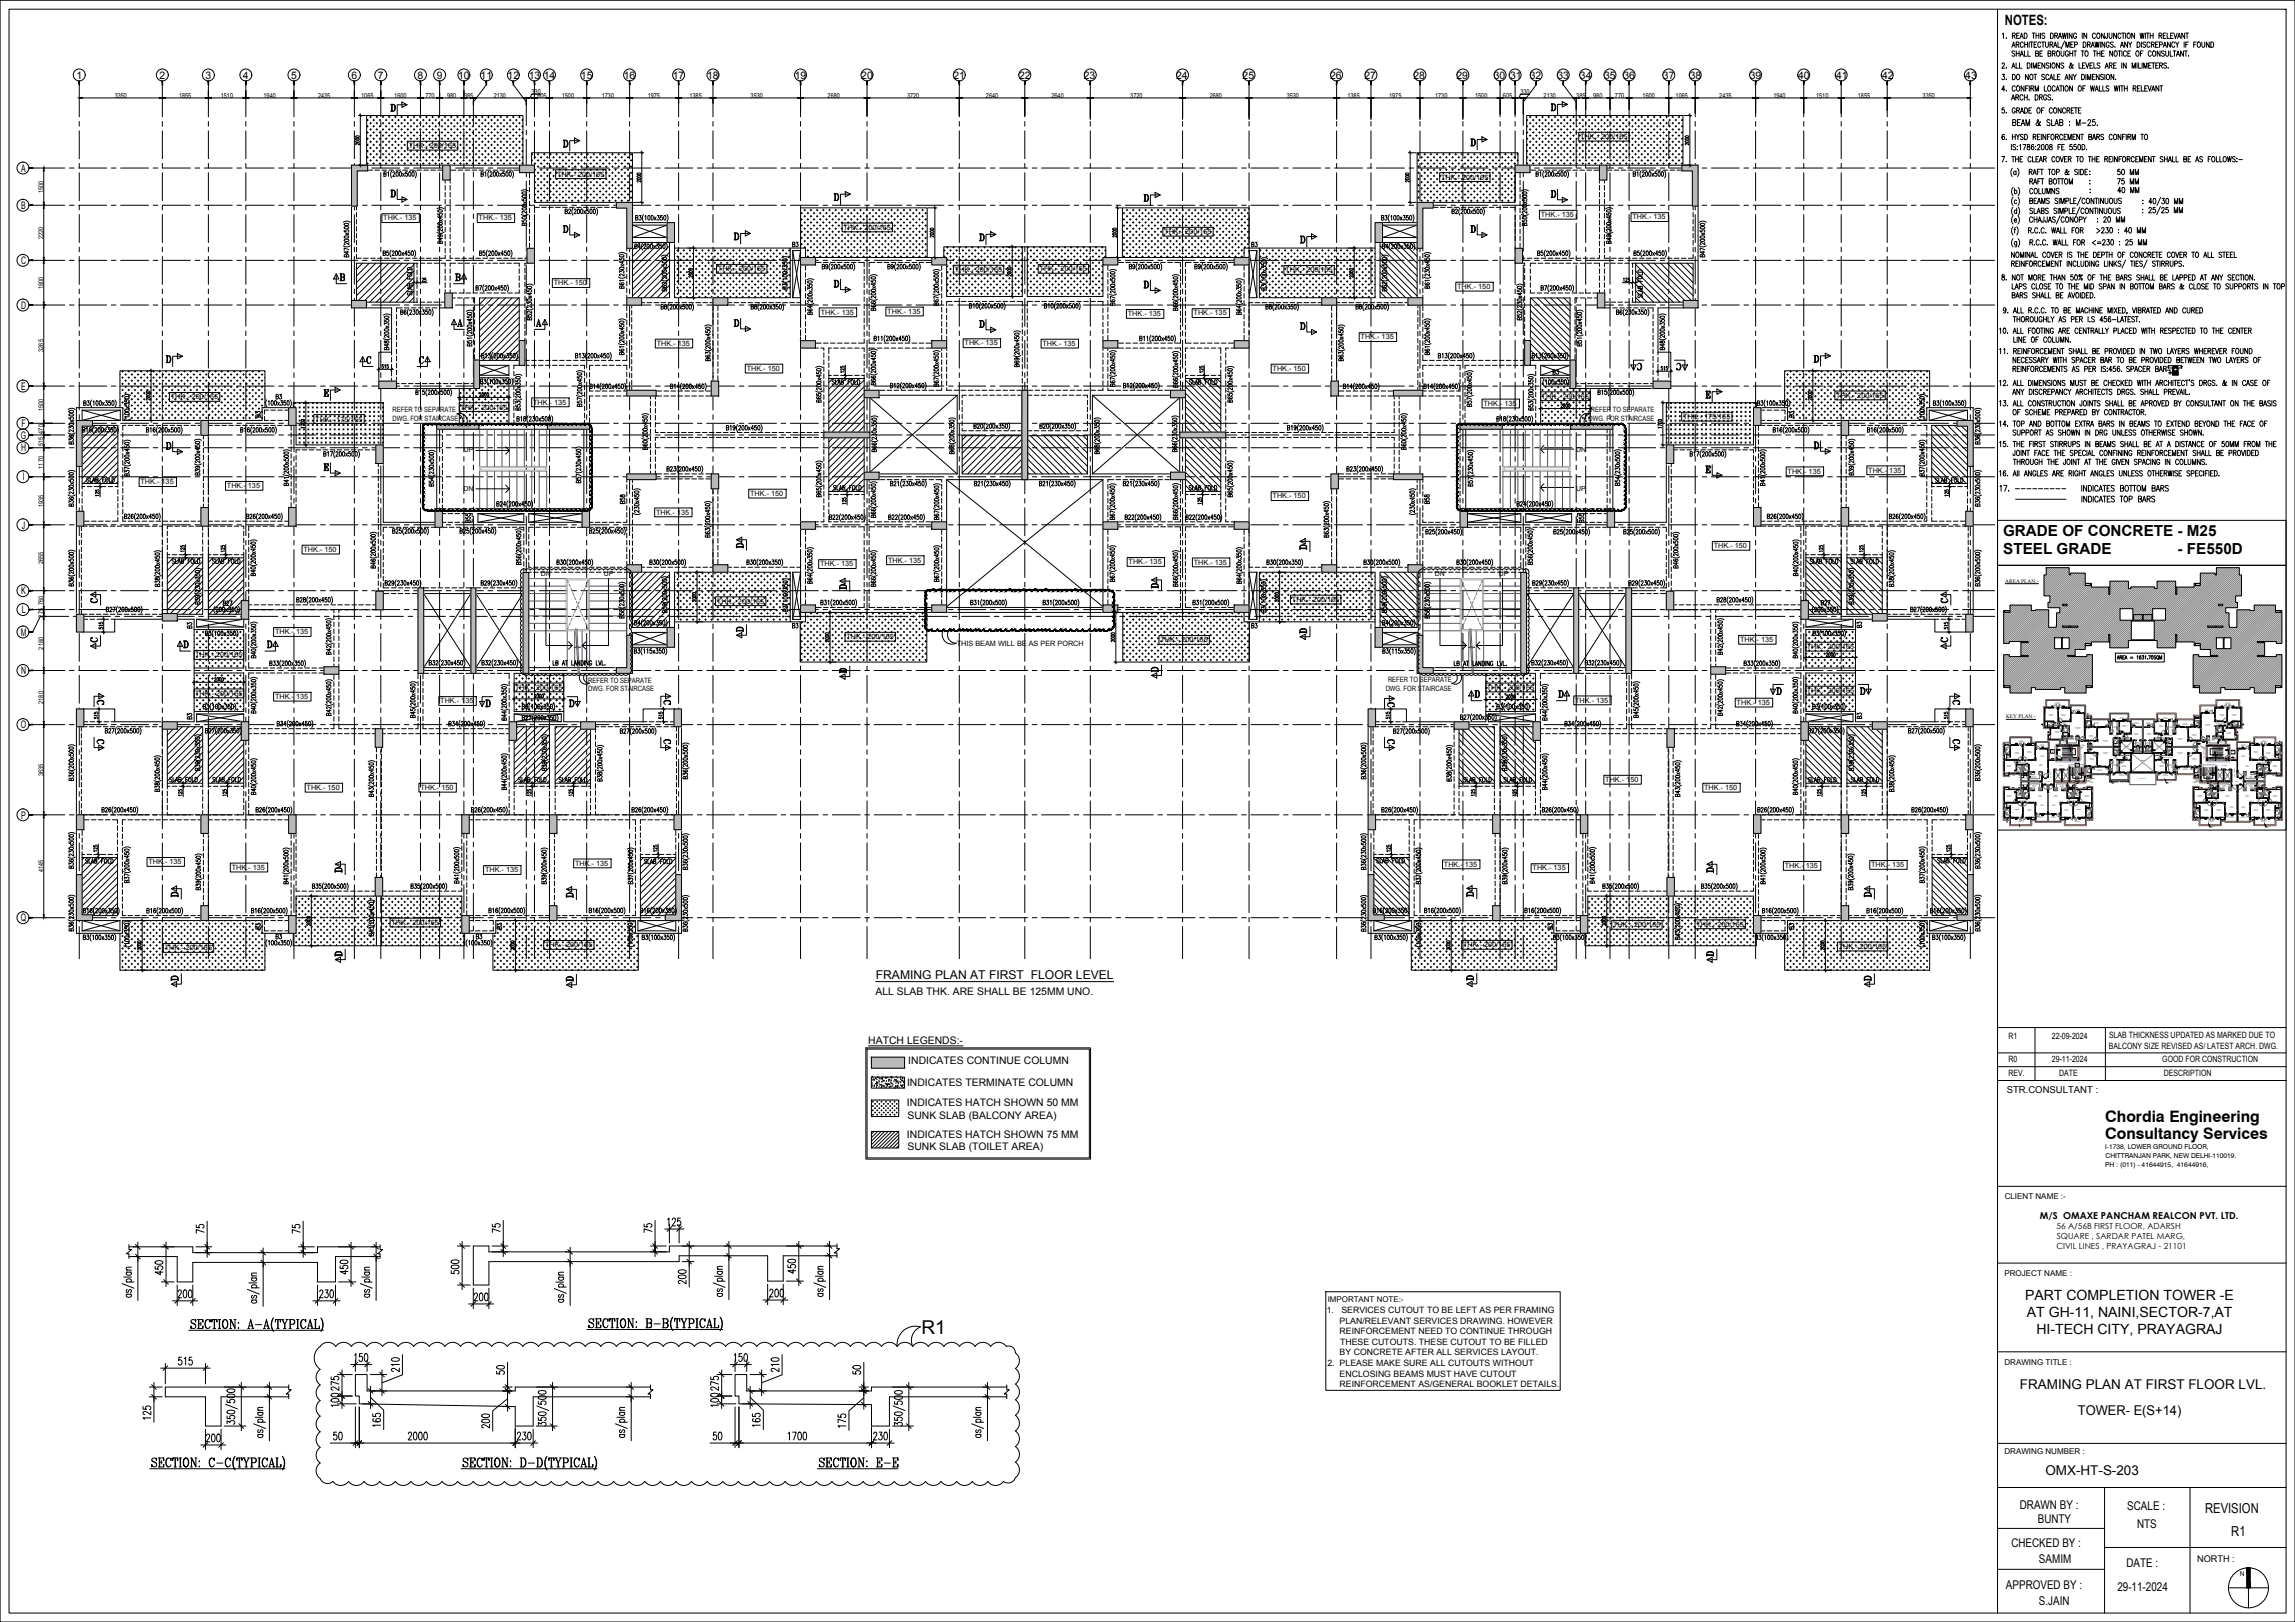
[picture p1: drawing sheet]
<svg xmlns="http://www.w3.org/2000/svg" width="841mm" height="594mm" viewBox="0 0 841 594" stroke-linecap="round" stroke-linejoin="round" font-family="sans-serif">
<defs><g id="words">
<text font-size="7" x="337.7" y="488.8">R1</text>
<g font-size="5.8">
<text x="771.4" y="411.1">Chordia Engineering</text>
<text x="771.4" y="417.2">Consultancy Services</text>
</g>
<g font-size="5.6">
<text x="734" y="196.2">GRADE OF CONCRETE - M25</text>
<text x="734.1" y="202.9">STEEL GRADE</text>
<text x="798" y="202.9">- FE550D</text>
</g>
<g font-size="5.3">
<text x="764.8" y="65.3">: 50 MM</text>
<text x="764.8" y="72">: 40 MM</text>
<text x="764.8" y="68.8">: 75 MM</text>
</g>
<g font-size="5.2">
<text x="734.7" y="9">NOTES:</text>
<text x="742.1" y="476.1">PART COMPLETION TOWER -E</text>
<text x="742.8" y="482.4">AT GH-11, NAINI,SECTOR-7,AT</text>
<text x="746.3" y="488.6">HI-TECH CITY, PRAYAGRAJ</text>
</g>
<g font-size="5">
<text x="808.1" y="554.1">REVISION</text>
<text x="817.7" y="562.6">R1</text>
</g>
<g font-size="4.9">
<text x="289.6" y="91.7">B3</text>
<text x="457.9" y="91.7">B3</text>
<text x="568.3" y="138.3">B3</text>
<text x="100.2" y="147.5">B3</text>
<text x="96.7" y="154.2" transform="rotate(-90 96.7 154.2)">B3</text>
<text x="658.6" y="154.2" transform="rotate(-90 658.6 154.2)">B3</text>
<text x="230.4" y="185.6" transform="rotate(-90 230.4 185.6)">B58</text>
<text x="524.9" y="185.6" transform="rotate(-90 524.9 185.6)">B58</text>
<text x="173.6" y="192.6" transform="rotate(-90 173.6 192.6)">B55</text>
<text x="581.7" y="192.6" transform="rotate(-90 581.7 192.6)">B55</text>
<text x="475.5" y="202.5">D</text>
<text x="306.9" y="217">D</text>
<text x="421.2" y="216.6">D</text>
<text x="80.8" y="223">B27</text>
<text x="666.4" y="223">B27</text>
<text x="71.6" y="231.4" transform="rotate(-90 71.6 231.4)">B3</text>
<text x="475.5" y="233.2">D</text>
<text x="306.9" y="247.6">D</text>
<text x="421.2" y="247.3">D</text>
<text x="71.6" y="264.6" transform="rotate(-90 71.6 264.6)">B3</text>
<text x="34.6" y="273.8">C</text>
<text x="242.4" y="273.8">C</text>
<text x="507.6" y="273.8">C</text>
<text x="714.7" y="273.8">C</text>
<text x="122.1" y="320.7">D</text>
<text x="624.4" y="320.7">D</text>
<text x="61.7" y="329.8">D</text>
<text x="206.7" y="329.8">D</text>
<text x="536.6" y="329.5">D</text>
<text x="682.3" y="329.8">D</text>
<text x="96.7" y="341.5" transform="rotate(-90 96.7 341.5)">B3</text>
<text x="185.2" y="341.5" transform="rotate(-90 185.2 341.5)">B3</text>
<text x="570.1" y="341.5" transform="rotate(-90 570.1 341.5)">B3</text>
<text x="658.6" y="341.5" transform="rotate(-90 658.6 341.5)">B3</text>
<text x="100.2" y="345">B3</text>
<text x="173.6" y="345">B3</text>
<text x="122.1" y="351.4">D</text>
<text x="624.4" y="351.4">D</text>
<text x="61.7" y="360.5">D</text>
<text x="206.7" y="360.5">D</text>
<text x="536.6" y="360.2">D</text>
<text x="682.3" y="360.5">D</text>
<text x="740.2" y="508.9">FRAMING PLAN AT FIRST FLOOR LVL.</text>
<text x="761.4" y="518.4">TOWER- E(S+14)</text>
<text x="749.6" y="540.3">OMX-HT-S-203</text>
</g>
<g font-size="4.4">
<text x="268.8" y="201.8">D</text>
<text x="32.5" y="221.9">C</text>
<text x="710.5" y="221.9">C</text>
<text x="268.8" y="232.5">D</text>
<text x="289.6" y="231.1">B3</text>
<text x="457.9" y="231.1">B3</text>
<text x="683.3" y="231.1" transform="rotate(-90 683.3 231.1)">B3</text>
<text x="32.5" y="236.4">C</text>
<text x="710.5" y="236.4">C</text>
<text x="34.6" y="259.3">C</text>
<text x="242.4" y="259.3">C</text>
<text x="507.6" y="260">C</text>
<text x="714.7" y="259.3">C</text>
<text x="683.3" y="264.2" transform="rotate(-90 683.3 264.2)">B3</text>
<text x="320.9" y="358.6">FRAMING PLAN AT FIRST FLOOR LEVEL</text>
<text x="740.2" y="552.8">DRAWN BY :</text>
<text x="746.8" y="557.9">BUNTY</text>
<text x="779.6" y="553">SCALE :</text>
<text x="783.2" y="559.8">NTS</text>
<text x="737.1" y="566.8">CHECKED BY :</text>
<text x="747.2" y="572.6">SAMIM</text>
<text x="779.2" y="573.8">DATE :</text>
<text x="735.1" y="581.9">APPROVED BY :</text>
<text x="747.2" y="588">S.JAIN</text>
<text x="775.9" y="582.8">29-11-2024</text>
</g>
<g font-size="3.8">
<text x="28" y="28.8">1</text>
<text x="58.4" y="28.8">2</text>
<text x="75.3" y="28.8">3</text>
<text x="89" y="28.8">4</text>
<text x="106.7" y="28.8">5</text>
<text x="128.8" y="28.8">6</text>
<text x="138.5" y="28.8">7</text>
<text x="153" y="28.8">8</text>
<text x="160" y="28.8">9</text>
<text x="167.9" y="28.8">10</text>
<text x="176.1" y="28.8">11</text>
<text x="186" y="28.8">12</text>
<text x="193.8" y="28.8">13</text>
<text x="199.3" y="28.8">14</text>
<text x="212.9" y="28.8">15</text>
<text x="228.6" y="28.8">16</text>
<text x="246.6" y="28.8">17</text>
<text x="259.2" y="28.8">18</text>
<text x="291.2" y="28.8">19</text>
<text x="315.6" y="28.8">20</text>
<text x="349.4" y="28.8">21</text>
<text x="373.5" y="28.8">22</text>
<text x="397.2" y="28.8">23</text>
<text x="431" y="28.8">24</text>
<text x="455.4" y="28.8">25</text>
<text x="487.5" y="28.8">26</text>
<text x="500" y="28.8">27</text>
<text x="518" y="28.8">28</text>
<text x="533.7" y="28.8">29</text>
<text x="547.4" y="28.8">30</text>
<text x="553.4" y="28.8">31</text>
<text x="560.6" y="28.8">32</text>
<text x="570.8" y="28.8">33</text>
<text x="579" y="28.8">34</text>
<text x="587.9" y="28.8">35</text>
<text x="594.9" y="28.8">36</text>
<text x="609.4" y="28.8">37</text>
<text x="619.2" y="28.8">38</text>
<text x="641.3" y="28.8">39</text>
<text x="659" y="28.8">40</text>
<text x="672.9" y="28.8">41</text>
<text x="689.7" y="28.8">42</text>
<text x="720.2" y="28.8">43</text>
<text x="7.8" y="62.9">A</text>
<text x="7.8" y="76.5">B</text>
<text x="7.8" y="96.7">C</text>
<text x="7.8" y="113.1">D</text>
<text x="7.8" y="142.8">E</text>
<text x="7.7" y="160.7">G</text>
<text x="7.9" y="156.4">F</text>
<text x="7.8" y="165.3">H</text>
<text x="8.3" y="176">I</text>
<text x="8" y="193.6">J</text>
<text x="7.8" y="217.7">K</text>
<text x="8" y="224.6">L</text>
<text x="7.6" y="232.8">M</text>
<text x="7.8" y="246.9">N</text>
<text x="7.7" y="266.7">O</text>
<text x="7.8" y="299.8">P</text>
<text x="7.7" y="337.5">Q</text>
<text x="320.8" y="364.5">ALL SLAB THK. ARE SHALL BE 125MM UNO.</text>
<text x="318.2" y="382.3">HATCH LEGENDS:-</text>
<text x="332.9" y="389.7">INDICATES CONTINUE COLUMN</text>
<text x="332.4" y="397.6">INDICATES TERMINATE COLUMN</text>
<text x="332.4" y="405.1">INDICATES HATCH SHOWN 50 MM</text>
<text x="332.5" y="409.7">SUNK SLAB (BALCONY AREA)</text>
<text x="332.4" y="416.7">INDICATES HATCH SHOWN 75 MM</text>
<text x="332.5" y="421.3">SUNK SLAB (TOILET AREA)</text>
</g>
<g font-size="3.5">
<text x="735.4" y="400.2">STR.CONSULTANT :</text>
<text x="747.5" y="446.4">M/S OMAXE PANCHAM REALCON PVT. LTD.</text>
</g>
<text font-size="3.4" x="805.1" y="572">NORTH :</text>
<g font-size="3.2">
<text x="736" y="380.6">R1</text>
<text x="751.9" y="380.6">22-09-2024</text>
<text x="772.9" y="380.3">SLAB THICKNESS UPDATED AS MARKED DUE TO</text>
<text x="736" y="389">R0</text>
<text x="751.9" y="389">29-11-2024</text>
<text x="772.8" y="384.2">BALCONY SIZE REVISED AS/ LATEST ARCH. DWG.</text>
<text x="792.4" y="389">GOOD FOR CONSTRUCTION</text>
<text x="736" y="394.2">REV.</text>
<text x="754.6" y="394.2">DATE</text>
<text x="793" y="394.2">DESCRIPTION</text>
<text x="486.2" y="481">1.</text>
<text x="490.9" y="484.8">PLAN/RELEVANT SERVICES DRAWING. HOWEVER</text>
<text x="491.6" y="481">SERVICES CUTOUT TO BE LEFT AS PER FRAMING</text>
<text x="490.9" y="488.7">REINFORCEMENT NEED TO CONTINUE THROUGH</text>
<text x="490.9" y="496.5">BY CONCRETE AFTER ALL SERVICES LAYOUT.</text>
<text x="491.1" y="492.6">THESE CUTOUTS. THESE CUTOUT TO BE FILLED</text>
<text x="486.5" y="500.3">2. PLEASE MAKE SURE ALL CUTOUTS WITHOUT</text>
<text x="490.9" y="504.2">ENCLOSING BEAMS MUST HAVE CUTOUT</text>
<text x="490.9" y="508.1">REINFORCEMENT AS/GENERAL BOOKLET DETAILS.</text>
</g>
<g font-size="3.1">
<text x="753.6" y="450">56 A/56B FIRST FLOOR, ADARSH</text>
<text x="753.7" y="453.7">SQUARE , SARDAR PATEL MARG,</text>
<text x="753.6" y="457.4">CIVIL LINES , PRAYAGRAJ - 21101</text>
</g>
<g font-size="2.9">
<text x="734.6" y="439.2">CLIENT NAME :-</text>
<text x="734.5" y="467.3">PROJECT NAME :</text>
<text x="486.6" y="476.8">IMPORTANT NOTE:-</text>
<text x="734.5" y="499.8">DRAWING TITLE :</text>
<text x="734.5" y="532.6">DRAWING NUMBER :</text>
</g>
<g font-size="2.7">
<text x="579.1" y="51">THK.- 200/165</text>
<text x="149.8" y="54.3">THK.- 200/165</text>
<text x="204.1" y="64.7">THK.- 200/165</text>
<text x="528.1" y="65.8">THK.- 200/165</text>
<text x="140.5" y="80.7">THK.- 135</text>
<text x="175.4" y="80.7">THK.- 135</text>
<text x="564.7" y="79.5">THK.- 135</text>
<text x="598.2" y="80.3">THK.- 135</text>
<text x="309.1" y="84.2">THK.- 200/165</text>
<text x="426.6" y="85.8">THK.- 200/165</text>
<text x="263.1" y="99.4">THK.- 200/165</text>
<text x="349.9" y="99.7">THK.- 200/165</text>
<text x="381" y="99.4">THK.- 200/165</text>
<text x="471" y="99.8">THK.- 200/165</text>
<text x="202.9" y="104.5">THK.- 150</text>
<text x="534" y="105.8">THK.- 150</text>
<text x="300.7" y="115.2">THK.- 135</text>
<text x="325.2" y="114.9">THK.- 135</text>
<text x="413.3" y="115.8">THK.- 135</text>
<text x="437.4" y="115.5">THK.- 135</text>
<text x="498.6" y="124.3">THK.- 135</text>
<text x="240.7" y="126.7">THK.- 135</text>
<text x="353.5" y="126.5">THK.- 135</text>
<text x="382" y="126.7">THK.- 135</text>
<text x="273.6" y="135.8">THK.- 150</text>
<text x="466.4" y="135.8">THK.- 150</text>
<text x="62.6" y="146.3">THK.- 200/165</text>
<text x="195.4" y="148.2">THK.- 135</text>
<text x="543.6" y="148.6">THK.- 135</text>
<text x="565" y="146.1">THK.- 200/165</text>
<text x="672.9" y="145.7">THK.- 200/165</text>
<text x="115.5" y="154.4">THK.- 175/165</text>
<text x="143.8" y="150.9">REFER TO SEPARATE</text>
<text x="143.8" y="154.1">DWG. FOR STAIRCASE</text>
<text x="168.7" y="150">THK.- 200/165</text>
<text x="582.1" y="154.1">DWG. FOR STAIRCASE</text>
<text x="583" y="150.9">REFER TO SEPARATE</text>
<text x="616.8" y="153.5">THK.- 175/165</text>
<text x="655.1" y="173.5">THK.- 135</text>
<text x="684.6" y="173.1">THK.- 135</text>
<text x="51.5" y="177.4">THK.- 135</text>
<text x="83.1" y="178.8">THK.- 135</text>
<text x="274.9" y="181.6">THK.- 150</text>
<text x="466.4" y="182.5">THK.- 150</text>
<text x="240.4" y="188.5">THK.- 135</text>
<text x="111.2" y="202.1">THK.- 150</text>
<text x="628" y="200.7">THK.- 150</text>
<text x="300.5" y="207.4">THK.- 135</text>
<text x="325.4" y="206">THK.- 135</text>
<text x="413.6" y="206.7">THK.- 135</text>
<text x="437.5" y="206.8">THK.- 135</text>
<text x="262.7" y="221.1">THK.- 200/165</text>
<text x="473.4" y="220.5">THK.- 200/165</text>
<text x="100.8" y="232.3">THK.- 135</text>
<text x="310.2" y="234.1">THK.- 200/165</text>
<text x="350.6" y="236.6">THIS BEAM WILL BE AS PER PORCH</text>
<text x="425.2" y="235.3">THK.- 200/165</text>
<text x="637.7" y="235.2">THK.- 135</text>
<text x="662.1" y="237.8">THK.- 200/165</text>
<text x="71.5" y="240.8">THK.- 200/165</text>
<text x="215.5" y="250">REFER TO SEPARATE</text>
<text x="508.7" y="249.9">REFER TO SEPARATE</text>
<text x="71.5" y="254.9">THK.- 200/165</text>
<text x="100.8" y="256">THK.- 135</text>
<text x="161.3" y="257.6">THK.- 135</text>
<text x="188.8" y="252.7">THK.- 200/165</text>
<text x="215.6" y="253.2">DWG. FOR STAIRCASE</text>
<text x="507.8" y="253.2">DWG. FOR STAIRCASE</text>
<text x="544.9" y="252.7">THK.- 200/165</text>
<text x="577.2" y="257.3">THK.- 135</text>
<text x="662.1" y="253.9">THK.- 200/165</text>
<text x="636.4" y="258.2">THK.- 135</text>
<text x="588.3" y="286.4">THK.- 150</text>
<text x="112.3" y="289.3">THK.- 150</text>
<text x="154" y="289.3">THK.- 150</text>
<text x="624.5" y="289.3">THK.- 150</text>
<text x="54.4" y="316.5">THK.- 135</text>
<text x="210.7" y="317.1">THK.- 135</text>
<text x="529.1" y="317.4">THK.- 135</text>
<text x="654.1" y="318">THK.- 135</text>
<text x="685.7" y="317.6">THK.- 135</text>
<text x="84.9" y="318.6">THK.- 135</text>
<text x="177.7" y="319.5">THK.- 135</text>
<text x="561.6" y="318.8">THK.- 135</text>
<text x="143.5" y="338.8">THK.- 200/165</text>
<text x="591.1" y="339.7">THK.- 200/165</text>
<text x="621.7" y="339.5">THK.- 200/165</text>
<text x="199.8" y="347">THK.- 200/165</text>
<text x="536.2" y="347">THK.- 200/165</text>
<text x="673.9" y="347.6">THK.- 200/165</text>
<text x="60.4" y="348.1">THK.- 200/165</text>
</g>
<text font-size="2.6" x="737.7" y="180.3">---------</text>
<g font-size="2.5">
<text x="42" y="35.7">3350</text>
<text x="65.6" y="35.7">1855</text>
<text x="80.9" y="35.7">1510</text>
<text x="96.6" y="35.7">1940</text>
<text x="116.6" y="35.7">2435</text>
<text x="132.4" y="35.7">1065</text>
<text x="144.5" y="35.7">1600</text>
<text x="155.9" y="35.7">770</text>
<text x="163.9" y="35.7">980</text>
<text x="170" y="35.7">385</text>
<text x="180.9" y="35.7">2130</text>
<text x="194.8" y="34.4">330</text>
<text x="196.9" y="35.7">605</text>
<text x="205.9" y="35.7">1500</text>
<text x="220.5" y="35.7">1730</text>
<text x="237.4" y="35.7">1975</text>
<text x="252.7" y="35.7">1385</text>
<text x="275.1" y="35.7">3530</text>
<text x="303.3" y="35.7">2680</text>
<text x="332.4" y="35.7">3720</text>
<text x="361.3" y="35.7">2640</text>
<text x="385.3" y="35.7">2640</text>
<text x="414.2" y="35.7">3720</text>
<text x="443.3" y="35.7">2680</text>
<text x="471.5" y="35.7">3530</text>
<text x="493.8" y="35.7">1385</text>
<text x="509.1" y="35.7">1975</text>
<text x="525.9" y="35.7">1730</text>
<text x="540.6" y="35.7">1500</text>
<text x="550.8" y="35.7">605</text>
<text x="557.1" y="34.4">330</text>
<text x="565.7" y="35.7">2130</text>
<text x="577.7" y="35.7">385</text>
<text x="583.9" y="35.7">980</text>
<text x="591.8" y="35.7">770</text>
<text x="601.9" y="35.7">1600</text>
<text x="614.1" y="35.7">1065</text>
<text x="630" y="35.7">2435</text>
<text x="649.9" y="35.7">1940</text>
<text x="665.5" y="35.7">1510</text>
<text x="680.8" y="35.7">1855</text>
<text x="704.6" y="35.7">3350</text>
<text x="15.9" y="70.7" transform="rotate(-90 15.9 70.7)">1500</text>
<text x="15.9" y="87.5" transform="rotate(-90 15.9 87.5)">2220</text>
<text x="15.9" y="105.9" transform="rotate(-90 15.9 105.9)">1800</text>
<text x="15.9" y="128.8" transform="rotate(-90 15.9 128.8)">3265</text>
<text x="15.9" y="150.5" transform="rotate(-90 15.9 150.5)">1500</text>
<text x="15.9" y="158.8" transform="rotate(-90 15.9 158.8)">470</text>
<text x="15.9" y="163.3" transform="rotate(-90 15.9 163.3)">515</text>
<text x="169.9" y="165.6">UP</text>
<text x="577.6" y="165.4">DN</text>
<text x="15.9" y="171.6" transform="rotate(-90 15.9 171.6)">1170</text>
<text x="169.9" y="179.9">DN</text>
<text x="577.6" y="179.7">UP</text>
<text x="15.9" y="185.8" transform="rotate(-90 15.9 185.8)">1935</text>
<text x="15.9" y="206.5" transform="rotate(-90 15.9 206.5)">2655</text>
<text x="198.2" y="210.8">DN</text>
<text x="221.2" y="210.8">UP</text>
<text x="525.8" y="210.8">DN</text>
<text x="549.2" y="210.8">UP</text>
<text x="15.9" y="221.5" transform="rotate(-90 15.9 221.5)">760</text>
<text x="15.9" y="226.2" transform="rotate(-90 15.9 226.2)">275</text>
<text x="15.9" y="237.9" transform="rotate(-90 15.9 237.9)">2180</text>
<text x="15.9" y="257.7" transform="rotate(-90 15.9 257.7)">2180</text>
<text x="15.9" y="284.2" transform="rotate(-90 15.9 284.2)">3635</text>
<text x="15.9" y="319.5" transform="rotate(-90 15.9 319.5)">4145</text>
<text x="771.5" y="421">I-1738, LOWER GROUND FLOOR,</text>
<text x="771.6" y="424.2">CHITTRANJAN PARK, NEW DELHI-110019.</text>
<text x="771.5" y="427.4">PH : (011) - 41644915, 41644916,</text>
<text x="820.8" y="577.2">N</text>
</g>
<g font-size="2">
<text x="734.9" y="213.4">AREA PLAN:-</text>
<text x="735.1" y="263.1">KEY PLAN:-</text>
</g>
<g font-size=".4">
<text x="751.4" y="275.8">R=147.5</text>
<text x="751.5" y="274.9">W=1500</text>
<text x="751.5" y="275.3">T=300</text>
<text x="755.3" y="274.3">UP</text>
<text x="814.6" y="274.4">DN</text>
<text x="817.5" y="275.6">T=300</text>
<text x="817.5" y="275.2">W=1500</text>
<text x="755.4" y="276.6">DN</text>
<text x="759.2" y="281.1">DN</text>
<text x="760.5" y="280.8">R=147.5</text>
<text x="760.5" y="280">W=1050</text>
<text x="760.5" y="280.4">T=300</text>
<text x="762.6" y="281.1">UP</text>
<text x="807.3" y="281.1">DN</text>
<text x="807.8" y="277.9" transform="rotate(-90 807.8 277.9)">PASS. 1500 WIDE</text>
<text x="810.7" y="281.1">UP</text>
<text x="814" y="280.6">LIFT LOBBY</text>
<text x="814.6" y="276.6">UP</text>
<text x="817.5" y="276">R=147.5</text>
<text x="750.1" y="286.5">LOBBY</text>
<text x="819" y="284.4" transform="rotate(-90 819 284.4)">PASS. 1500 WIDE</text>
<text x="819.1" y="286.4">LOBBY</text>
</g>
<g font-size=".3">
<text x="753.3" y="257.7">BALCONY</text>
<text x="815.7" y="257.7">BALCONY</text>
<text x="750.9" y="261.9">BEDROOM</text>
<text x="750.9" y="262.3">3675X3650</text>
<text x="751.9" y="258.8">TAG</text>
<text x="753" y="258">2000MM WIDE</text>
<text x="755.4" y="261.9">BEDROOM</text>
<text x="755.4" y="262.3">3300X3650</text>
<text x="756" y="258.8">TAG</text>
<text x="760.6" y="260.3">2000MM WIDE</text>
<text x="760.9" y="259.9">BALCONY</text>
<text x="761.6" y="260.8">TAG</text>
<text x="764.6" y="263.9">TOILET</text>
<text x="770.8" y="263.6">315X1420</text>
<text x="770.9" y="263.3">SHAFT</text>
<text x="775" y="263.8">TAG</text>
<text x="776.6" y="263.4">2000MM WIDE</text>
<text x="776.9" y="263">BALCONY</text>
<text x="778" y="263.7">TAG</text>
<text x="778.9" y="263.9">TAG</text>
<text x="792.5" y="263.7">TAG</text>
<text x="792.6" y="263.4">2000MM WIDE</text>
<text x="792.9" y="263">BALCONY</text>
<text x="794.8" y="263.7">TAG</text>
<text x="804.7" y="262.8">1395X485</text>
<text x="804.9" y="262.5">SHAFT</text>
<text x="807.8" y="260.3">2000MM WIDE</text>
<text x="808.1" y="259.9">BALCONY</text>
<text x="808.9" y="260.8">TAG</text>
<text x="813.6" y="261.9">BEDROOM</text>
<text x="813.6" y="262.3">3285X3605</text>
<text x="814.5" y="258.8">TAG</text>
<text x="815.4" y="258">2000MM WIDE</text>
<text x="818" y="261.9">BEDROOM</text>
<text x="818" y="262.3">3630X3620</text>
<text x="818.6" y="258.8">TAG</text>
<text x="748.4" y="265.5">TAG</text>
<text x="750" y="265">2340X1570</text>
<text x="750.2" y="264.6">TOILET</text>
<text x="750.6" y="268.1">TAG</text>
<text x="752.7" y="264.6">TAG</text>
<text x="753.1" y="266.3">CB</text>
<text x="753.1" y="268">BEDROOM</text>
<text x="753.1" y="268.4">3245X3050</text>
<text x="754.1" y="265">TAG</text>
<text x="754.9" y="264.3">TAG</text>
<text x="755" y="265.6">TAG</text>
<text x="755.1" y="265.3">1200MM WIDE</text>
<text x="755.4" y="265">PASSAGE</text>
<text x="755.4" y="267.6">TAG</text>
<text x="756.3" y="269">1600X2715</text>
<text x="756.4" y="265.6">TAG</text>
<text x="756.6" y="268.6">TOILET</text>
<text x="760.4" y="266.6">LIVING/DINING</text>
<text x="760.7" y="266.9">4105X6265</text>
<text x="764.3" y="264.3">1595X2425</text>
<text x="765.2" y="266.3">TAG</text>
<text x="765.6" y="269.5">BEDROOM</text>
<text x="765.6" y="269.9">3275X3500</text>
<text x="766.8" y="266.2">TAG</text>
<text x="767.3" y="265.2">2000MM WIDE</text>
<text x="767.6" y="264.8">BALCONY</text>
<text x="771.6" y="266.2">TAG</text>
<text x="774" y="266.6">2465X3350</text>
<text x="774.1" y="266.2">KITCHEN</text>
<text x="774.5" y="269.9">1100MM WIDE</text>
<text x="774.8" y="269.5">PASSAGE</text>
<text x="777.5" y="268">TAG</text>
<text x="777.7" y="266.1">BEDROOM</text>
<text x="777.7" y="266.4">3125X3350</text>
<text x="778.1" y="269.6">TAG</text>
<text x="781.8" y="266">TAG</text>
<text x="782" y="265.3">2000MM WIDE</text>
<text x="782.1" y="268.9">BEDROOM</text>
<text x="782.1" y="269.2">3050X3580</text>
<text x="782.3" y="265">BALCONY</text>
<text x="786.3" y="265.3">2000MM WIDE</text>
<text x="786.6" y="265">BALCONY</text>
<text x="786.8" y="268.9">BEDROOM</text>
<text x="786.8" y="269.2">3035X3550</text>
<text x="787.6" y="265.8">TAG</text>
<text x="791.2" y="266.1">BEDROOM</text>
<text x="791.2" y="266.4">3095X3305</text>
<text x="791.9" y="269.2">TAG</text>
<text x="792.6" y="269.5">PASSAGE 1100MM WIDE</text>
<text x="795" y="266.6">2450X3420</text>
<text x="795.1" y="266.2">KITCHEN</text>
<text x="798.7" y="266.1">TAG</text>
<text x="799.9" y="265.6">2000MM WIDE</text>
<text x="800.2" y="265.3">BALCONY</text>
<text x="803.4" y="269">BEDROOM</text>
<text x="803.4" y="269.4">3245X3500</text>
<text x="803.7" y="266.2">TAG</text>
<text x="804.6" y="265.2">1580X2425</text>
<text x="804.9" y="264.9">TOILET</text>
<text x="805.3" y="265.8" transform="rotate(180 805.3 265.8)">TAG</text>
<text x="807.9" y="265.7">LIVING/DINING</text>
<text x="808.2" y="266.1">4105X6220</text>
<text x="812" y="265.2">PASSAGE 1200MM WIDE</text>
<text x="813.1" y="268">1570X2685</text>
<text x="813.3" y="267.6">TOILET</text>
<text x="814.1" y="265.6" transform="rotate(180 814.1 265.6)">TAG</text>
<text x="815.2" y="267.7" transform="rotate(180 815.2 267.7)">TAG</text>
<text x="815.5" y="265.6" transform="rotate(180 815.5 265.6)">TAG</text>
<text x="815.6" y="264.3" transform="rotate(180 815.6 264.3)">TAG</text>
<text x="816" y="268.4">BEDROOM</text>
<text x="816" y="268.8">3245X3050</text>
<text x="816.9" y="265" transform="rotate(180 816.9 265)">TAG</text>
<text x="817" y="266.3">CB</text>
<text x="817.8" y="264.6" transform="rotate(180 817.8 264.6)">TAG</text>
<text x="819" y="265.5">2295X1555</text>
<text x="819.2" y="265.1">TOILET</text>
<text x="819.9" y="268.1" transform="rotate(180 819.9 268.1)">TAG</text>
<text x="822.1" y="265.4">TAG</text>
<text x="734.9" y="274">1540X2465</text>
<text x="735.2" y="273.7">TOILET</text>
<text x="738.4" y="275.7">BEDROOM</text>
<text x="738.7" y="272.3">TAG</text>
<text x="739.8" y="271.9">2000MM WIDE</text>
<text x="740.1" y="271.5">BALCONY</text>
<text x="743" y="275.6">BEDROOM</text>
<text x="743" y="276">3335X3960</text>
<text x="743.1" y="272.3">TAG</text>
<text x="744.9" y="272.7">CB</text>
<text x="747.4" y="273.3">1700MM WIDE</text>
<text x="747.7" y="273">BALCONY</text>
<text x="748.4" y="273.6">TAG</text>
<text x="750.8" y="270.4">CB</text>
<text x="754.3" y="274.7">TAG</text>
<text x="757.4" y="271.1">TAG</text>
<text x="758.8" y="271">3050X2345</text>
<text x="758.9" y="270.7">KITCHEN</text>
<text x="762.6" y="271.5">TAG</text>
<text x="762.9" y="273">ST-01</text>
<text x="763" y="273.4">AS/DETAIL</text>
<text x="765.7" y="274.6">TAG</text>
<text x="765.8" y="272.5">TAG</text>
<text x="767.3" y="275.5">TAG</text>
<text x="767.4" y="271.3">TAG</text>
<text x="770.5" y="271.4">LIVING/DINING</text>
<text x="770.5" y="275.6">LIVING/DINING</text>
<text x="770.8" y="271.7">4370X5230</text>
<text x="770.8" y="276">4370X5230</text>
<text x="774.6" y="273.2">1525X2185</text>
<text x="774.6" y="274.4">1525X2225</text>
<text x="774.9" y="272.8">TOILET</text>
<text x="774.9" y="274.1">TOILET</text>
<text x="775.1" y="270.2">TAG</text>
<text x="777.1" y="272">TAG</text>
<text x="777.1" y="275.3">TAG</text>
<text x="777.4" y="271">CB</text>
<text x="778.3" y="273.4">OPEN TO SKY</text>
<text x="779.5" y="270.9">CB</text>
<text x="780.9" y="274.9">TAG</text>
<text x="782" y="272.5">CB 2410X1630</text>
<text x="782.4" y="274.7">2410X1540</text>
<text x="782.6" y="274.4">TOILET</text>
<text x="782.8" y="272.1">DRESS</text>
<text x="783.3" y="273">TAG</text>
<text x="784.6" y="271.9">CB</text>
<text x="785.5" y="271.9">CB</text>
<text x="786.3" y="274.9">2410X1525</text>
<text x="786.3" y="272.5">2410X1615</text>
<text x="786.5" y="274.6">TOILET</text>
<text x="786.6" y="272.1">DRESS</text>
<text x="787.2" y="273" transform="rotate(180 787.2 273)">TAG</text>
<text x="788.1" y="272.5">CB</text>
<text x="789.6" y="274.8">TAG</text>
<text x="790.2" y="273.4">OPEN TO SKY</text>
<text x="790.6" y="270.9">CB</text>
<text x="792.7" y="270.9">CB</text>
<text x="793.4" y="275.2">TAG</text>
<text x="793.4" y="272">TAG</text>
<text x="794.1" y="274.4">1525X2225</text>
<text x="794.2" y="272.8">1510X2170</text>
<text x="794.4" y="274.1">TOILET</text>
<text x="794.5" y="272.4">TOILET</text>
<text x="795.4" y="270.5" transform="rotate(180 795.4 270.5)">TAG</text>
<text x="797.9" y="275.6">LIVING/DINING</text>
<text x="797.9" y="270.6">LIVING/DINING</text>
<text x="798.1" y="276">4355X5185</text>
<text x="798.2" y="270.9">4355X5115</text>
<text x="803.1" y="271.3" transform="rotate(180 803.1 271.3)">TAG</text>
<text x="806.1" y="272.5">TAG</text>
<text x="806.2" y="273.2">ST-03</text>
<text x="806.2" y="273.6">AS/DETAIL</text>
<text x="807.8" y="271.9">TAG</text>
<text x="810.2" y="271.4">3020X2345</text>
<text x="810.3" y="271.1">KITCHEN</text>
<text x="812.9" y="272">2000MM WIDE</text>
<text x="813.1" y="271.1">TAG</text>
<text x="813.2" y="271.6">BALCONY</text>
<text x="815" y="271.6">1170X385</text>
<text x="815.2" y="271.3">SHAFT</text>
<text x="815.8" y="274.8">TAG</text>
<text x="819.3" y="270.1">CB</text>
<text x="821.1" y="273.3">1700MM WIDE</text>
<text x="821.4" y="273">BALCONY</text>
<text x="822.1" y="273.7" transform="rotate(180 822.1 273.7)">TAG</text>
<text x="825.1" y="272.7">CB</text>
<text x="826" y="275.6">BEDROOM</text>
<text x="826" y="276">3335X3915</text>
<text x="827.4" y="272.3" transform="rotate(180 827.4 272.3)">TAG</text>
<text x="828.7" y="271.9">2000MM WIDE</text>
<text x="829" y="271.5">BALCONY</text>
<text x="830.5" y="275.7">BEDROOM</text>
<text x="831.8" y="272.3" transform="rotate(180 831.8 272.3)">TAG</text>
<text x="834" y="275.4">1525X2435</text>
<text x="834.2" y="275">TOILET</text>
<text x="835.3" y="271.9">1525X400</text>
<text x="835.5" y="271.6">SHAFT</text>
<text x="735.1" y="277.8">1540X1495</text>
<text x="735.3" y="277.4">DRESS</text>
<text x="735.5" y="280.6">BEDROOM</text>
<text x="735.5" y="281">3265X3550</text>
<text x="735.8" y="276.3">TAG</text>
<text x="738.4" y="276.1">3350X3960</text>
<text x="738.9" y="279.2">TAG</text>
<text x="739.4" y="281">1525X2300</text>
<text x="739.7" y="280.7">TOILET</text>
<text x="739.9" y="278.5">TAG</text>
<text x="739.9" y="279.3">PASSAGE 1150MM WIDE</text>
<text x="741.9" y="282">TOILET</text>
<text x="742" y="278.4">TAG</text>
<text x="742.5" y="279.8">TAG</text>
<text x="747.1" y="280.7">5225X3270</text>
<text x="747.4" y="280.4">DINING</text>
<text x="747.6" y="277.1">3415X3075</text>
<text x="747.9" y="276.8">LIVING</text>
<text x="752" y="278.1">TAG</text>
<text x="754.3" y="280.6">LIFT LOBBY</text>
<text x="754.5" y="278.1">TAG</text>
<text x="763" y="278.5" transform="rotate(-90 763 278.5)">PASS. 1500 WIDE</text>
<text x="764.5" y="281.7">TOILET</text>
<text x="765.3" y="280.4">TAG</text>
<text x="765.9" y="277.9">BEDROOM</text>
<text x="765.9" y="278.2">3245X3560</text>
<text x="766.8" y="281.1">TAG</text>
<text x="771.7" y="281.1">TAG</text>
<text x="774.2" y="280.5">2465X3350</text>
<text x="774.3" y="280.1">KITCHEN</text>
<text x="774.4" y="278">1100MM WIDE</text>
<text x="774.7" y="277.7">PASSAGE</text>
<text x="775.1" y="276.7">TAG</text>
<text x="777.4" y="276.3">CB</text>
<text x="777.6" y="280.4">BEDROOM</text>
<text x="777.6" y="280.8">3125X3350</text>
<text x="777.6" y="278.2">TAG</text>
<text x="778.1" y="277.4">TAG</text>
<text x="779" y="276.6">1710X1730</text>
<text x="779.2" y="276.3">STORE</text>
<text x="784.3" y="278.9">(DOUBLE HT.)</text>
<text x="784.4" y="278.5">ENT. LOBBY</text>
<text x="790.1" y="277">1680X1700</text>
<text x="790.3" y="276.6">STORE</text>
<text x="791.4" y="280.4">BEDROOM</text>
<text x="791.4" y="280.8">3095X3305</text>
<text x="792.4" y="277.5" transform="rotate(180 792.4 277.5)">TAG</text>
<text x="792.7" y="277.7">PASSAGE 1100MM WIDE</text>
<text x="792.7" y="276.4">CB</text>
<text x="794.8" y="280.5">2450X3420</text>
<text x="794.9" y="280.1">KITCHEN</text>
<text x="795.4" y="276.3" transform="rotate(180 795.4 276.3)">TAG</text>
<text x="795.6" y="281.1">300X1390</text>
<text x="795.8" y="280.9">SHAFT</text>
<text x="798.8" y="281.1">TAG</text>
<text x="799.9" y="282">2000MM WIDE</text>
<text x="800.2" y="281.6">BALCONY</text>
<text x="803.4" y="277.9">BEDROOM</text>
<text x="803.4" y="278.2">3245X3500</text>
<text x="803.7" y="281.1">TAG</text>
<text x="804.9" y="281.7">TOILET</text>
<text x="805.3" y="280.8" transform="rotate(180 805.3 280.8)">TAG</text>
<text x="809.9" y="278.2">2025X520</text>
<text x="810.2" y="277.9">ELEC.</text>
<text x="812.7" y="278.2">2025X520</text>
<text x="813.1" y="277.9">FHC.</text>
<text x="815.6" y="277.7">TAG</text>
<text x="818.5" y="277.6">TAG</text>
<text x="821.3" y="277.1">3385X3045</text>
<text x="821.6" y="276.8">LIVING</text>
<text x="822.8" y="281">5135X3270</text>
<text x="823.1" y="280.6">DINING</text>
<text x="827.1" y="279.3">PASSAGE 1150MM WIDE</text>
<text x="827.4" y="282">1510X2255</text>
<text x="827.6" y="281.6">TOILET</text>
<text x="828" y="279.8" transform="rotate(180 828 279.8)">TAG</text>
<text x="828.5" y="278.2" transform="rotate(180 828.5 278.2)">TAG</text>
<text x="829.5" y="281.4">1510X2255</text>
<text x="829.7" y="281.1">TOILET</text>
<text x="830.6" y="276.1">3335X3915</text>
<text x="830.6" y="278.5" transform="rotate(180 830.6 278.5)">TAG</text>
<text x="831.4" y="279.2" transform="rotate(180 831.4 279.2)">TAG</text>
<text x="833" y="280.6">BEDROOM</text>
<text x="833" y="281">3235X3520</text>
<text x="833.9" y="277.8">1525X1480</text>
<text x="834.1" y="277.4">DRESS</text>
<text x="834.7" y="276.4" transform="rotate(180 834.7 276.4)">TAG</text>
<text x="735.5" y="283.7">CB</text>
<text x="737.7" y="283.6">TAG</text>
<text x="738.4" y="282.1">TAG</text>
<text x="739.9" y="283.6">TAG</text>
<text x="739.9" y="287.8">1400X315</text>
<text x="739.9" y="285">1400X315</text>
<text x="740.1" y="287.5">SHAFT</text>
<text x="740.1" y="284.8">SHAFT</text>
<text x="741.6" y="282.3">1525X2300</text>
<text x="742.1" y="283.2">TAG</text>
<text x="743" y="287.9">TAG</text>
<text x="743.7" y="284.6">TAG</text>
<text x="744.7" y="284.8">3535X2345</text>
<text x="744.8" y="287.8">KITCHEN</text>
<text x="744.8" y="284.4">KITCHEN</text>
<text x="749.2" y="287.4">TAG</text>
<text x="749.3" y="284.9">TAG</text>
<text x="751.5" y="287.4">TAG</text>
<text x="751.6" y="285.1" transform="rotate(-90 751.6 285.1)">PASS. 1500 WIDE</text>
<text x="753.5" y="284.2">1900X2985</text>
<text x="753.9" y="283.8">LIFT</text>
<text x="755" y="287.8">KITCHEN</text>
<text x="756.2" y="284.2">1900X2985</text>
<text x="756.7" y="283.8">LIFT</text>
<text x="757.3" y="287.9">TAG</text>
<text x="759.9" y="287.8">1400X315</text>
<text x="760" y="287.5">SHAFT</text>
<text x="761" y="286.8">TAG</text>
<text x="764.3" y="282.1">1595X2425</text>
<text x="766" y="286.3">ST-02</text>
<text x="766" y="286.6">AS/DETAIL</text>
<text x="766.4" y="285.5">1395X500</text>
<text x="766.6" y="285.2">SHAFT</text>
<text x="768.5" y="282.4">2000MM WIDE</text>
<text x="768.8" y="282">BALCONY</text>
<text x="771.6" y="284.1">300X1390</text>
<text x="771.8" y="283.8">SHAFT</text>
<text x="774" y="286.7">PROJECTION</text>
<text x="774" y="287">ABOVE</text>
<text x="775" y="283.4">TAG</text>
<text x="776.3" y="286.4">5105</text>
<text x="776.5" y="284.2">2000MM WIDE</text>
<text x="776.8" y="283.9">BALCONY</text>
<text x="778.8" y="283.3">TAG</text>
<text x="783.6" y="285.4">ENTRANCE PORCH</text>
<text x="791.7" y="283.3">TAG</text>
<text x="792.6" y="284.2">2000MM WIDE</text>
<text x="792.9" y="283.9">BALCONY</text>
<text x="793.9" y="286.7">PROJECTION</text>
<text x="793.9" y="287">ABOVE</text>
<text x="795.7" y="283.4">TAG</text>
<text x="803.6" y="286.3">ST-04</text>
<text x="803.6" y="286.6">AS/DETAIL</text>
<text x="804" y="285.6">1395X485</text>
<text x="804.2" y="285.3">SHAFT</text>
<text x="804.6" y="282.1">1580X2425</text>
<text x="809.3" y="287.8">1385X300</text>
<text x="809.5" y="286.8">TAG</text>
<text x="809.5" y="287.5">SHAFT</text>
<text x="811.1" y="287.2">BALCONY</text>
<text x="811.2" y="287.5">2000MM</text>
<text x="811.4" y="287.9">WIDE</text>
<text x="812.7" y="284.2">1900X2985</text>
<text x="813.2" y="283.8">LIFT</text>
<text x="814.4" y="287.8">KITCHEN</text>
<text x="815.4" y="284.2">1900X2985</text>
<text x="815.9" y="283.8">LIFT</text>
<text x="821.3" y="287.4">TAG</text>
<text x="821.3" y="285" transform="rotate(180 821.3 285)">TAG</text>
<text x="824.1" y="284.8">3520X2315</text>
<text x="824.2" y="287.8">KITCHEN</text>
<text x="824.2" y="284.4">KITCHEN</text>
<text x="826.4" y="287.9">TAG</text>
<text x="826.5" y="284.7">TAG</text>
<text x="827.4" y="287.2">BALCONY</text>
<text x="827.4" y="284.7">BALCONY</text>
<text x="827.5" y="287.5">2000MM</text>
<text x="827.5" y="285">2000MM</text>
<text x="827.7" y="287.9">WIDE</text>
<text x="827.7" y="285.4">WIDE</text>
<text x="828.4" y="283.4" transform="rotate(180 828.4 283.4)">TAG</text>
<text x="829.3" y="287.8">1385X300</text>
<text x="829.3" y="285">1385X300</text>
<text x="829.5" y="287.5">SHAFT</text>
<text x="829.5" y="284.7">SHAFT</text>
<text x="830.6" y="283.6" transform="rotate(180 830.6 283.6)">TAG</text>
<text x="832.1" y="282.1" transform="rotate(180 832.1 282.1)">TAG</text>
<text x="833.3" y="283.6" transform="rotate(180 833.3 283.6)">TAG</text>
<text x="834.5" y="283.6">CB</text>
<text x="735.2" y="288.9">CB</text>
<text x="735.5" y="291.6">BEDROOM</text>
<text x="735.5" y="292">3265X3550</text>
<text x="737.5" y="288.8">TAG</text>
<text x="738.4" y="290.2">TAG</text>
<text x="738.7" y="293.1">TAG</text>
<text x="739.5" y="290.7">1525X2255</text>
<text x="739.7" y="290.4">TOILET</text>
<text x="739.8" y="293.9">TAG</text>
<text x="739.9" y="288.8">TAG</text>
<text x="739.9" y="293.3">PASSAGE 1150MM WIDE</text>
<text x="741.8" y="290.7">1525X2255</text>
<text x="742" y="293.9">TAG</text>
<text x="742" y="290.4">TOILET</text>
<text x="742" y="289.2">TAG</text>
<text x="742.5" y="292.6">TAG</text>
<text x="744.7" y="288.2">3535X2345</text>
<text x="746.9" y="292">5150X3270</text>
<text x="747.1" y="291.6">DINING</text>
<text x="752.6" y="292">5150X3270</text>
<text x="752.9" y="291.6">DINING</text>
<text x="754.9" y="288.2">3535X2330</text>
<text x="757.6" y="293.3">PASSAGE 1150MM WIDE</text>
<text x="757.8" y="290.7">1525X2255</text>
<text x="758" y="290.4">TOILET</text>
<text x="758.6" y="292.5">TAG</text>
<text x="759" y="289.1">TAG</text>
<text x="759.1" y="293.9">TAG</text>
<text x="760.1" y="290.7">1525X2255</text>
<text x="760.3" y="290.4">TOILET</text>
<text x="761.2" y="288.8">TAG</text>
<text x="761.2" y="293.9">TAG</text>
<text x="762" y="293.1">TAG</text>
<text x="762.7" y="290.2">TAG</text>
<text x="764" y="288.8">TAG</text>
<text x="764" y="291.6">BEDROOM</text>
<text x="764" y="292">3265X3550</text>
<text x="765.4" y="288.9">CB</text>
<text x="804.6" y="288.9">CB</text>
<text x="805.4" y="291.6">BEDROOM</text>
<text x="805.4" y="292">3235X3520</text>
<text x="806.6" y="288.8">TAG</text>
<text x="807.8" y="290.2">TAG</text>
<text x="808.5" y="293.1">TAG</text>
<text x="808.9" y="291.5">1510X2255</text>
<text x="809.1" y="291.2">TOILET</text>
<text x="809.3" y="293.9">TAG</text>
<text x="809.3" y="288.8">TAG</text>
<text x="809.3" y="293.3">PASSAGE 1150MM WIDE</text>
<text x="811.2" y="291.1">1510X2255</text>
<text x="811.5" y="290.8">TOILET</text>
<text x="811.5" y="288.9">TAG</text>
<text x="811.9" y="292.6">TAG</text>
<text x="812.6" y="288">TAG</text>
<text x="814.3" y="288.2">3520X2315</text>
<text x="815.6" y="292">5135X3270</text>
<text x="815.8" y="291.6">DINING</text>
<text x="822.8" y="292">5135X3270</text>
<text x="823.1" y="291.6">DINING</text>
<text x="824.1" y="288.2">3520X2315</text>
<text x="827.1" y="293.3">PASSAGE 1150MM WIDE</text>
<text x="827.2" y="291.2">1510X2255</text>
<text x="827.4" y="290.8">TOILET</text>
<text x="828" y="292.5">TAG</text>
<text x="828.5" y="288.9">TAG</text>
<text x="829.5" y="291.5">1510X2255</text>
<text x="829.7" y="291.2">TOILET</text>
<text x="830.7" y="288.8">TAG</text>
<text x="830.7" y="293.9">TAG</text>
<text x="831.5" y="293.1">TAG</text>
<text x="832.1" y="290.2">TAG</text>
<text x="833" y="291.6">BEDROOM</text>
<text x="833" y="292">3235X3520</text>
<text x="833.4" y="288.8">TAG</text>
<text x="834.8" y="288.9">CB</text>
<text x="735" y="299">1525X2465</text>
<text x="735.1" y="295.6">1525X1495</text>
<text x="735.2" y="298.6">TOILET</text>
<text x="735.3" y="295.3">DRESS</text>
<text x="735.7" y="296">TAG</text>
<text x="738.4" y="296.5">BEDROOM</text>
<text x="738.4" y="296.8">3365X3960</text>
<text x="743" y="296.6">BEDROOM</text>
<text x="743" y="296.9">3335X3960</text>
<text x="744.8" y="300">CB</text>
<text x="746.9" y="299.6">2000MM WIDE</text>
<text x="747.1" y="299.2">BALCONY</text>
<text x="747.7" y="295.3">3340X3075</text>
<text x="747.9" y="294.9">LIVING</text>
<text x="748.4" y="298.7">TAG</text>
<text x="751.6" y="299.6">2000MM WIDE</text>
<text x="751.9" y="299.2">BALCONY</text>
<text x="751.9" y="295.3">3340X3075</text>
<text x="752.2" y="294.9">LIVING</text>
<text x="752.7" y="298.7">TAG</text>
<text x="755.5" y="299.9">CB</text>
<text x="756.6" y="296.6">BEDROOM</text>
<text x="756.6" y="296.9">3335X3960</text>
<text x="761.2" y="296.5">BEDROOM</text>
<text x="761.2" y="296.8">3365X3960</text>
<text x="764.5" y="295.6">1525X1495</text>
<text x="764.6" y="299">1525X2465</text>
<text x="764.7" y="295.3">DRESS</text>
<text x="764.8" y="298.6">TOILET</text>
<text x="765.3" y="296">TAG</text>
<text x="804.4" y="297.5">1525X2435</text>
<text x="804.5" y="295.1">1525X1480</text>
<text x="804.6" y="297.2">TOILET</text>
<text x="804.8" y="294.8">DRESS</text>
<text x="805.2" y="296">TAG</text>
<text x="807.8" y="296.5">BEDROOM</text>
<text x="807.8" y="296.9">3335X3915</text>
<text x="811.4" y="294.2">TAG</text>
<text x="812.4" y="296.6">BEDROOM</text>
<text x="812.4" y="297">3335X3915</text>
<text x="814.6" y="299.8">CB</text>
<text x="816.8" y="299.6">2000MM WIDE</text>
<text x="817.1" y="295.8">3310X3045</text>
<text x="817.1" y="299.2">BALCONY</text>
<text x="817.3" y="295.4">LIVING</text>
<text x="817.8" y="298.7">TAG</text>
<text x="821.1" y="299.6">2000MM WIDE</text>
<text x="821.3" y="295.8">3310X3045</text>
<text x="821.4" y="299.2">BALCONY</text>
<text x="821.6" y="295.4">LIVING</text>
<text x="822.2" y="298.7">TAG</text>
<text x="824.9" y="299.9">CB</text>
<text x="826" y="296.6">BEDROOM</text>
<text x="826" y="297">3335X3915</text>
<text x="828.6" y="294.1">TAG</text>
<text x="830.5" y="296.5">BEDROOM</text>
<text x="830.6" y="296.9">3365X3915</text>
<text x="833.9" y="295.1">1525X1480</text>
<text x="834" y="297.5">1525X2435</text>
<text x="834.1" y="294.8">DRESS</text>
<text x="834.2" y="297.2">TOILET</text>
<text x="834.8" y="296">TAG</text>
<text x="738.7" y="300">TAG</text>
<text x="739.7" y="301">2000MM WIDE</text>
<text x="740" y="300.7">BALCONY</text>
<text x="743.1" y="300">TAG</text>
<text x="758" y="300">TAG</text>
<text x="760.2" y="301">2000MM WIDE</text>
<text x="760.5" y="300.7">BALCONY</text>
<text x="762.4" y="300">TAG</text>
<text x="803.3" y="300.8">1525X400</text>
<text x="803.5" y="300.6">SHAFT</text>
<text x="808.1" y="300">TAG</text>
<text x="809.2" y="301.1">2000MM WIDE</text>
<text x="809.5" y="300.7">BALCONY</text>
<text x="809.9" y="302.8">PROJECTION</text>
<text x="809.9" y="303.1">ABOVE</text>
<text x="812.5" y="300">TAG</text>
<text x="827.4" y="300">TAG</text>
<text x="828.7" y="301.1">2000MM WIDE</text>
<text x="829" y="300.7">BALCONY</text>
<text x="830.4" y="302.8">PROJECTION</text>
<text x="830.4" y="303.1">ABOVE</text>
<text x="831.8" y="300">TAG</text>
<text x="835.3" y="300.8">1525X400</text>
<text x="835.5" y="300.6">SHAFT</text>
</g>
<g font-size=".2">
<text x="764.7" y="261.4">1395X500</text>
<text x="764.8" y="261.2">SHAFT</text>
<text x="754.4" y="271.5">1185X385</text>
<text x="754.6" y="271.3">SHAFT</text>
<text x="755.9" y="272">2000MM WIDE</text>
<text x="756.1" y="271.8">BALCONY</text>
<text x="741.5" y="285.4">2000MM WIDE</text>
<text x="741.5" y="287.6">2000MM WIDE</text>
<text x="741.7" y="285.1">BALCONY</text>
<text x="741.8" y="287.3">BALCONY</text>
<text x="758" y="286.8">2000MM WIDE</text>
<text x="758.2" y="286.5">BALCONY</text>
</g>
</g></defs>
<!-- layer: GRID -->
<g fill="none" stroke="#000" stroke-width=".37">
<path d="M29 31v11.8M59.5 31v11.8M76.4 31v11.8M90.1 31v11.8M107.7 31v11.8M129.9 31v11.8M139.5 31v11.8M154.1 31v11.8M161.1 31v11.8M170 31v11.8M178.2 31l-4.7 6.4v8.6M188.1 31l4.8 6.4v8.6"/>
<path d="M195.9 31v11.8M201.4 31v11.8M215 31v11.8M230.7 31v11.8M248.7 31v11.8M261.3 31v11.8M293.4 31v11.8M317.7 31v11.8M351.5 31v11.8M375.5 31v11.8M399.5 31v11.8M433.4 31v11.8"/>
<path d="M457.7 31v11.8M489.8 31v11.8M502.4 31v11.8M520.4 31v11.8M536.1 31v11.8M549.7 31v11.8M555.2 31v11.8M563 31l-4.8 6.4v8.6M572.9 31l4.7 6.4v8.6M581.1 31v11.8M590 31v11.8M597 31v11.8"/>
<path d="M611.5 31v11.8M621.2 31v11.8M643.4 31v11.8M661 31v11.8M674.7 31v11.8M691.6 31v11.8M722 31v11.8M29 44.5v1.7M29 47.9v10.2M29 59.9v1.7M59.5 44.5v1.7M59.5 47.9v10.2"/>
<path d="M59.5 59.9v1.7M76.4 44.5v1.7M76.4 47.9v10.2M76.4 59.9v1.7M90.1 44.5v1.7M90.1 47.9v10.2M90.1 59.9v1.7M107.7 44.5v1.7M107.7 47.9v10.2M107.7 59.9v1.7M129.9 44.5v1.7M129.9 47.9v10.2"/>
<path d="M129.9 59.9v1.7M139.5 44.5v1.7M139.5 47.9v10.2M139.5 59.9v1.7M154.1 44.5v1.7M154.1 47.9v10.2M154.1 59.9v1.7M161.1 44.5v1.7M161.1 47.9v10.2M161.1 59.9v1.7M170 44.5v1.7M170 47.9v10.2"/>
<path d="M170 59.9v1.7M173.5 47.7v1.7M173.5 51.1v10.2M192.9 47.7v1.7M192.9 51.1v10.2M195.9 44.5v1.7M195.9 47.9v10.2M195.9 59.9v1.7l-1.7-.1M201.4 44.5v1.7M201.4 47.9v10.2M201.4 59.9v1.7M215 44.5v1.7"/>
<path d="M215 47.9v10.2M215 59.9v1.7M230.7 44.5v1.7M230.7 47.9v10.2M230.7 59.9v1.7M248.7 44.5v1.7M248.7 47.9v10.2M248.7 59.9v1.7M261.3 44.5v1.7M261.3 47.9v10.2M261.3 59.9v1.7M293.4 44.5v1.7"/>
<path d="M293.4 47.9v10.2M293.4 59.9v1.7M317.7 44.5v1.7M317.7 47.9v10.2M317.7 59.9v1.7M351.5 44.5v1.7M351.5 47.9v10.2M351.5 59.9v1.7M375.5 44.5v1.7M375.5 47.9v10.2M375.5 59.9v1.7M399.5 44.5v1.7"/>
<path d="M399.5 47.9v10.2M399.5 59.9v1.7M433.4 44.5v1.7M433.4 47.9v10.2M433.4 59.9v1.7M457.7 44.5v1.7M457.7 47.9v10.2M457.7 59.9v1.7M489.8 44.5v1.7M489.8 47.9v10.2M489.8 59.9v1.7M502.4 44.5v1.7"/>
<path d="M502.4 47.9v10.2M502.4 59.9v1.7M520.4 44.5v1.7M520.4 47.9v10.2M520.4 59.9v1.7M536.1 44.5v1.7M536.1 47.9v10.2M536.1 59.9v1.7M549.7 44.5v1.7M549.7 47.9v10.2M549.7 59.9v1.7M555.2 44.5v1.7"/>
<path d="M555.2 47.9v10.2M555.2 59.9v1.7M558.2 47.7v1.7M558.2 51.1v10.2M577.6 47.7v1.7M577.6 51.1v10.2M581.1 59.9v1.6h10.3M581.1 44.5v1.7M581.1 47.9v10.2M590 44.5v1.7M590 47.9v10.2M590 59.9v1.7"/>
<path d="M597 44.5v1.7M597 47.9v10.2M597 59.9v1.7M611.5 44.5v1.7M611.5 47.9v10.2M611.5 59.9v1.7M621.2 44.5v1.7M621.2 47.9v10.2M621.2 59.9v1.7M643.4 44.5v1.7M643.4 47.9v10.2M643.4 59.9v1.7"/>
<path d="M661 44.5v1.7M661 47.9v10.2M661 59.9v1.7M674.7 44.5v1.7M674.7 47.9v10.2M674.7 59.9v1.7M691.6 44.5v1.7M691.6 47.9v10.2M691.6 59.9v1.7M722 44.5v1.7M722 47.9v10.2M722 59.9v1.7"/>
<path d="M12 61.5h11.7M12 75.2h11.7M25.4 61.5h1.8M25.4 75.2h1.8M28.9 61.5h10.2M28.9 75.2h10.2M29 63.3v10.2M29 75.2v1.7M29 78.6v10.2M40.8 61.5h1.7M40.8 75.2h1.7M44.2 61.5h10.2"/>
<path d="M44.2 75.2h10.2M56.1 61.5h1.7M56.1 75.2h1.7M59.5 63.3v10.2M59.5 75.2v1.7M59.5 78.6v10.2M59.5 61.5h10.3M59.5 75.2h10.3M71.5 61.5h1.7M71.5 75.2h1.7M74.9 61.5h10.2M74.9 75.2h10.2"/>
<path d="M76.4 63.3v10.2M76.4 75.2v1.7M76.4 78.6v10.2M86.8 61.5h1.7M86.8 75.2h1.7M90.1 63.3v10.2M90.1 75.2v1.7M90.1 78.6v10.2M90.2 61.5h10.3M90.2 75.2h10.3M102.2 61.5h1.7M102.2 75.2h1.7"/>
<path d="M105.6 61.5h10.2M105.6 75.2h10.2M107.7 63.3v10.2M107.7 75.2v1.7M107.7 78.6v10.2M117.5 61.5h1.7M117.5 75.2h1.7M120.9 61.5h10.2M120.9 75.2h10.2M129.9 63.3v10.2M129.9 75.2v1.7M129.9 78.6v10.2"/>
<path d="M132.8 61.5h1.7M132.8 75.2h1.7M136.2 61.5h10.3M136.2 75.2h10.3M139.5 63.3v10.2M139.5 75.2v1.7M139.5 78.6v10.2M148.2 61.5h1.7M148.2 75.2h1.7M151.6 61.5h10.2M151.6 75.2h10.2M154.1 63.3v10.2"/>
<path d="M154.1 75.2v1.7M154.1 78.6v10.2M161.1 63.3v10.2M161.1 75.2v1.7M161.1 78.6v10.2M163.5 61.5h1.7M163.5 75.2h1.7M166.9 61.5h10.3M166.9 75.2h10.3M170 63.3v10.2M170 75.2v1.7M170 78.6v10.2"/>
<path d="M173.5 63v1.7M173.5 66.4v10.2M173.5 78.3v1.7M178.9 61.5h1.7M178.9 75.2h1.7M182.3 61.5h10.2M182.3 75.2h10.2M192.9 63v1.7M192.9 66.4v10.2M192.9 78.3v1.7M194.2 75.2h1.7v1.7M195.9 63.3v10.2"/>
<path d="M195.9 78.6v10.2M197.6 61.5h10.2M197.6 75.2h10.2M201.4 63.3v10.2M201.4 75.2v1.7M201.4 78.6v10.2M209.5 61.5h1.8M209.5 75.2h1.8M213 61.5h10.2M213 75.2h10.2M215 63.3v10.2M215 75.2v1.7"/>
<path d="M215 78.6v10.2M224.9 61.5h1.7M224.9 75.2h1.7M228.3 61.5h10.2M228.3 75.2h10.2M230.7 63.3v10.2M230.7 75.2v1.7M230.7 78.6v10.2M240.2 61.5h1.7M240.2 75.2h1.7M243.6 61.5h10.3M243.6 75.2h10.3"/>
<path d="M248.7 63.3v10.2M248.7 75.2v1.7M248.7 78.6v10.2M255.6 61.5h1.7M255.6 75.2h1.7M259 61.5h10.2M259 75.2h10.2M261.3 63.3v10.2M261.3 75.2v1.7M261.3 78.6v10.2M270.9 61.5h1.7M270.9 75.2h1.7"/>
<path d="M274.3 61.5h10.2M274.3 75.2h10.2M286.2 61.5h1.7M286.2 75.2h1.7M289.7 61.5h10.2M289.7 75.2h10.2M293.4 63.3v10.2M293.4 75.2v1.7M293.4 78.6v10.2M301.6 61.5h1.7M301.6 75.2h1.7M305 61.5h10.2"/>
<path d="M305 75.2h10.2M316.9 61.5h1.7M316.9 75.2h1.7M317.7 63.3v10.2M317.7 75.2v1.7M317.7 78.6v10.2M320.3 61.5h10.3M320.3 75.2h10.3M332.3 61.5h1.7M332.3 75.2h1.7M335.7 61.5h10.2M335.7 75.2h10.2"/>
<path d="M347.6 61.5h1.7M347.6 75.2h1.7M351 61.5h10.2M351 75.2h10.2M351.5 63.3v10.2M351.5 75.2v1.7M351.5 78.6v10.2M363 61.5h1.7M363 75.2h1.7M366.4 61.5h10.2M366.4 75.2h10.2M375.5 63.3v10.2"/>
<path d="M375.5 75.2v1.7M375.5 78.6v10.2M378.3 61.5h1.7M378.3 75.2h1.7M381.7 61.5h10.2M381.7 75.2h10.2M393.6 61.5h1.7M393.6 75.2h1.7M397 61.5h10.3M397 75.2h10.3M399.5 63.3v10.2M399.5 75.2v1.7"/>
<path d="M399.5 78.6v10.2M409 61.5h1.7M409 75.2h1.7M412.4 61.5h10.2M412.4 75.2h10.2M424.3 61.5h1.7M424.3 75.2h1.7M427.7 61.5h10.2M427.7 75.2h10.2M433.4 63.3v10.2M433.4 75.2v1.7M433.4 78.6v10.2"/>
<path d="M439.6 61.5h1.8M439.6 75.2h1.8M443.1 61.5h10.2M443.1 75.2h10.2M455 61.5h1.7M455 75.2h1.7M457.7 63.3v10.2M457.7 75.2v1.7M457.7 78.6v10.2M458.4 61.5h10.2M458.4 75.2h10.2M470.3 61.5h1.7"/>
<path d="M470.3 75.2h1.7M473.7 61.5h10.3M473.7 75.2h10.3M485.7 61.5h1.7M485.7 75.2h1.7M489.1 61.5h10.2M489.1 75.2h10.2M489.8 63.3v10.2M489.8 75.2v1.7M489.8 78.6v10.2M501 61.5h1.7M501 75.2h1.7"/>
<path d="M502.4 63.3v10.2M502.4 75.2v1.7M502.4 78.6v10.2M504.4 61.5h10.3M504.4 75.2h10.3M516.4 61.5h1.7M516.4 75.2h1.7M519.8 61.5h10.2M519.8 75.2h10.2M520.4 63.3v10.2M520.4 75.2v1.7M520.4 78.6v10.2"/>
<path d="M531.7 61.5h1.7M531.7 75.2h1.7M535.1 61.5h10.2M535.1 75.2h10.2M536.1 63.3v10.2M536.1 75.2v1.7M536.1 78.6v10.2M547 61.5h1.7M547 75.2h1.7M549.7 63.3v10.2M549.7 75.2v1.7M549.7 78.6v10.2"/>
<path d="M550.4 61.5h10.3M550.4 75.2h10.3M555.2 63.3v10.2M555.2 75.2v1.7M555.2 78.6v10.2M558.2 63v1.7M558.2 66.4v10.2M558.2 78.3v1.7M562.4 61.5h1.7M562.4 75.2h1.7M565.8 61.5h10.2M565.8 75.2h10.2"/>
<path d="M577.6 63v1.7M577.6 66.4v10.2M577.6 78.3v1.7M577.7 61.5h1.7M577.7 75.2h1.7M581.1 63.3v10.2M581.1 78.6v10.2M590 63.3v10.2M590 75.2v1.7M590 78.6v10.2M591.4 75.2h-10.3v1.7M593.1 61.5h1.7"/>
<path d="M593.1 75.2h1.7M596.5 61.5h10.2M596.5 75.2h10.2M597 63.3v10.2M597 75.2v1.7M597 78.6v10.2M608.4 61.5h1.7M608.4 75.2h1.7M611.5 63.3v10.2M611.5 75.2v1.7M611.5 78.6v10.2M611.8 61.5h10.2"/>
<path d="M611.8 75.2h10.2M621.2 63.3v10.2M621.2 75.2v1.7M621.2 78.6v10.2M623.7 61.5h1.8M623.7 75.2h1.8M627.2 61.5h10.2M627.2 75.2h10.2M639.1 61.5h1.7M639.1 75.2h1.7M642.5 61.5h10.2M642.5 75.2h10.2"/>
<path d="M643.4 63.3v10.2M643.4 75.2v1.7M643.4 78.6v10.2M654.4 61.5h1.7M654.4 75.2h1.7M657.8 61.5h10.3M657.8 75.2h10.3M661 63.3v10.2M661 75.2v1.7M661 78.6v10.2M669.8 61.5h1.7M669.8 75.2h1.7"/>
<path d="M673.2 61.5h10.2M673.2 75.2h10.2M674.7 63.3v10.2M674.7 75.2v1.7M674.7 78.6v10.2M685.1 61.5h1.7M685.1 75.2h1.7M688.5 61.5h10.2M688.5 75.2h10.2M691.6 63.3v10.2M691.6 75.2v1.7M691.6 78.6v10.2"/>
<path d="M700.4 61.5h1.8M700.4 75.2h1.8M703.9 61.5h10.2M703.9 75.2h10.2M715.8 61.5h1.7M715.8 75.2h1.7M719.2 61.5h11.7M719.2 75.2h11.7M722 63.3v10.2M722 75.2v1.7M722 78.6v10.2M12 95.4h11.7"/>
<path d="M25.4 95.4h1.8M28.9 95.4h10.2M29 90.5v1.7M29 93.9v10.3M40.8 95.4h1.7M44.2 95.4h10.2M56.1 95.4h1.7M59.5 90.5v1.7M59.5 93.9v10.3M59.5 95.4h10.3M71.5 95.4h1.7M74.9 95.4h10.2"/>
<path d="M76.4 90.5v1.7M76.4 93.9v10.3M86.8 95.4h1.7M90.1 90.5v1.7M90.1 93.9v10.3M90.2 95.4h10.3M102.2 95.4h1.7M105.6 95.4h10.2M107.7 90.5v1.7M107.7 93.9v10.3M117.5 95.4h1.7M120.9 95.4h10.2"/>
<path d="M129.9 90.5v1.7M129.9 93.9v10.3M132.8 95.4h1.7M136.2 95.4h10.3M139.5 90.5v1.7M139.5 93.9v10.3M148.2 95.4h1.7M151.6 95.4h10.2M154.1 90.5v1.7M154.1 93.9v10.3M161.1 90.5v1.7M161.1 93.9v10.3"/>
<path d="M163.5 95.4h1.7M166.9 95.4h10.3M170 90.5v1.7M170 93.9v10.3M173.5 81.7v10.3M173.5 93.7v1.7M173.5 97.1v10.2M178.9 95.4h1.7M182.3 95.4h10.2M192.9 81.7v10.3M192.9 93.7v1.7M192.9 97.1v10.2"/>
<path d="M194.2 95.4h1.7M195.9 90.5v1.7M195.9 93.9v10.3M197.6 95.4h10.2M201.4 90.5v1.7M201.4 93.9v10.3M209.5 95.4h1.8M213 95.4h10.2M215 90.5v1.7M215 93.9v10.3M224.9 95.4h1.7M228.3 95.4h10.2"/>
<path d="M230.7 90.5v1.7M230.7 93.9v10.3M240.2 95.4h1.7M243.6 95.4h10.3M248.7 90.5v1.7M248.7 93.9v10.3M255.6 95.4h1.7M259 95.4h10.2M261.3 90.5v1.7M261.3 93.9v10.3M270.9 95.4h1.7M274.3 95.4h10.2"/>
<path d="M286.2 95.4h1.7M289.7 95.4h10.2M293.4 93.9v10.3M301.6 95.4h1.7M305 95.4h10.2M316.9 95.4h1.7M317.7 90.5v1.7M317.7 93.9v10.3M320.3 95.4h10.3M332.3 95.4h1.7M335.7 95.4h10.2M347.6 95.4h1.7"/>
<path d="M351 95.4h10.2M351.5 90.5v1.7M351.5 93.9v10.3M363 95.4h1.7M366.4 95.4h10.2M375.5 90.5v1.7M375.5 93.9v10.3M378.3 95.4h1.7M381.7 95.4h10.2M393.6 95.4h1.7M397 95.4h10.3M399.5 90.5v1.7"/>
<path d="M399.5 93.9v10.3M409 95.4h1.7M412.4 95.4h10.2M424.3 95.4h1.7M427.7 95.4h10.2M433.4 90.5v1.7M433.4 93.9v10.3M439.6 95.4h1.8M443.1 95.4h10.2M455 95.4h1.7M457.7 93.9v10.3M458.4 95.4h10.2"/>
<path d="M470.3 95.4h1.7M473.7 95.4h10.3M485.7 95.4h1.7M489.1 95.4h10.2M489.8 90.5v1.7M489.8 93.9v10.3M501 95.4h1.7M502.4 90.5v1.7M502.4 93.9v10.3M504.4 95.4h10.3M516.4 95.4h1.7M519.8 95.4h10.2"/>
<path d="M520.4 90.5v1.7M520.4 93.9v10.3M531.7 95.4h1.7M535.1 95.4h10.2M536.1 90.5v1.7M536.1 93.9v10.3M547 95.4h1.7M549.7 90.5v1.7M549.7 93.9v10.3M550.4 95.4h10.3M555.2 90.5v1.7M555.2 93.9v10.3"/>
<path d="M558.2 81.7v10.3M558.2 93.7v1.7M558.2 97.1v10.2M562.4 95.4h1.7M565.8 95.4h10.2M577.6 81.7v10.3M577.6 93.7v1.7M577.6 97.1v10.2M577.7 95.4h1.7M581.1 90.5v1.7M581.1 93.9v10.3M581.1 95.4h10.3"/>
<path d="M590 90.5v1.7M590 93.9v10.3M593.1 95.4h1.7M596.5 95.4h10.2M597 90.5v1.7M597 93.9v10.3M608.4 95.4h1.7M611.5 90.5v1.7M611.5 93.9v10.3M611.8 95.4h10.2M621.2 90.5v1.7M621.2 93.9v10.3"/>
<path d="M623.7 95.4h1.8M627.2 95.4h10.2M639.1 95.4h1.7M642.5 95.4h10.2M643.4 90.5v1.7M643.4 93.9v10.3M654.4 95.4h1.7M657.8 95.4h10.3M661 90.5v1.7M661 93.9v10.3M669.8 95.4h1.7M673.2 95.4h10.2"/>
<path d="M674.7 90.5v1.7M674.7 93.9v10.3M685.1 95.4h1.7M688.5 95.4h10.2M691.6 90.5v1.7M691.6 93.9v10.3M700.4 95.4h1.8M703.9 95.4h10.2M715.8 95.4h1.7M719.2 95.4h11.7M722 90.5v1.7M722 93.9v10.3"/>
<path d="M12 111.7h11.7M25.4 111.7h1.8M28.9 111.7h10.2M29 105.9v1.7M29 109.3v10.2M40.8 111.7h1.7M44.2 111.7h10.2M56.1 111.7h1.7M59.5 105.9v1.7M59.5 109.3v10.2M59.5 111.7h10.3M71.5 111.7h1.7"/>
<path d="M74.9 111.7h10.2M76.4 105.9v1.7M76.4 109.3v10.2M86.8 111.7h1.7M90.1 105.9v1.7M90.1 109.3v10.2M90.2 111.7h10.3M102.2 111.7h1.7M105.6 111.7h10.2M107.7 105.9v1.7M107.7 109.3v10.2M117.5 111.7h1.7"/>
<path d="M120.9 111.7h10.2M129.9 105.9v1.7M129.9 109.3v10.2M132.8 111.7h1.7M136.2 111.7h10.3M139.5 105.9v1.7M139.5 109.3v10.2M148.2 111.7h1.7M151.6 111.7h10.2M154.1 105.9v1.7M154.1 109.3v10.2M161.1 105.9v1.7"/>
<path d="M161.1 109.3v10.2M163.5 111.7h1.7M166.9 111.7h10.3M170 105.9v1.7M170 109.3v10.2M173.5 109v1.7M173.5 112.4v10.3M178.9 111.7h1.7M182.3 111.7h10.2M192.9 109v1.7M192.9 112.4v10.3M194.2 111.7h1.7"/>
<path d="M195.9 105.9v1.7M195.9 109.3v10.2M197.6 111.7h10.2M201.4 105.9v1.7M201.4 109.3v10.2M209.5 111.7h1.8M213 111.7h10.2M215 105.9v1.7M215 109.3v10.2M224.9 111.7h1.7M228.3 111.7h10.2M230.7 105.9v1.7"/>
<path d="M230.7 109.3v10.2M240.2 111.7h1.7M243.6 111.7h10.3M248.7 105.9v1.7M248.7 109.3v10.2M255.6 111.7h1.7M259 111.7h10.2M261.3 105.9v1.7M261.3 109.3v10.2M270.9 111.7h1.7M274.3 111.7h10.2M286.2 111.7h1.7"/>
<path d="M289.7 111.7h10.2M293.4 105.9v1.7M293.4 109.3v10.2M301.6 111.7h1.7M305 111.7h10.2M316.9 111.7h1.7M317.7 105.9v1.7M317.7 109.3v10.2M320.3 111.7h10.3M332.3 111.7h1.7M335.7 111.7h10.2M347.6 111.7h1.7"/>
<path d="M351 111.7h10.2M351.5 105.9v1.7M351.5 109.3v10.2M363 111.7h1.7M366.4 111.7h10.2M375.5 105.9v1.7M375.5 109.3v10.2M378.3 111.7h1.7M381.7 111.7h10.2M393.6 111.7h1.7M397 111.7h10.3M399.5 105.9v1.7"/>
<path d="M399.5 109.3v10.2M409 111.7h1.7M412.4 111.7h10.2M424.3 111.7h1.7M427.7 111.7h10.2M433.4 105.9v1.7M433.4 109.3v10.2M439.6 111.7h1.8M443.1 111.7h10.2M455 111.7h1.7M457.7 105.9v1.7M457.7 109.3v10.2"/>
<path d="M458.4 111.7h10.2M470.3 111.7h1.7M473.7 111.7h10.3M485.7 111.7h1.7M489.1 111.7h10.2M489.8 105.9v1.7M489.8 109.3v10.2M501 111.7h1.7M502.4 105.9v1.7M502.4 109.3v10.2M504.4 111.7h10.3M516.4 111.7h1.7"/>
<path d="M519.8 111.7h10.2M520.4 105.9v1.7M520.4 109.3v10.2M531.7 111.7h1.7M535.1 111.7h10.2M536.1 105.9v1.7M536.1 109.3v10.2M547 111.7h1.7M549.7 105.9v1.7M549.7 109.3v10.2M550.4 111.7h10.3M555.2 105.9v1.7"/>
<path d="M555.2 109.3v10.2M558.2 109v1.7M558.2 112.4v10.3M562.4 111.7h1.7M565.8 111.7h10.2M577.6 109v1.7M577.6 112.4v10.3M577.7 111.7h1.7M581.1 105.9v1.7M581.1 109.3v10.2M581.1 111.7h10.3M590 105.9v1.7"/>
<path d="M590 109.3v10.2M593.1 111.7h1.7M596.5 111.7h10.2M597 105.9v1.7M597 109.3v10.2M608.4 111.7h1.7M611.5 105.9v1.7M611.5 109.3v10.2M611.8 111.7h10.2M621.2 105.9v1.7M621.2 109.3v10.2M623.7 111.7h1.8"/>
<path d="M627.2 111.7h10.2M639.1 111.7h1.7M642.5 111.7h10.2M643.4 105.9v1.7M643.4 109.3v10.2M654.4 111.7h1.7M657.8 111.7h10.3M661 105.9v1.7M661 109.3v10.2M669.8 111.7h1.7M673.2 111.7h10.2M674.7 105.9v1.7"/>
<path d="M674.7 109.3v10.2M685.1 111.7h1.7M688.5 111.7h10.2M691.6 105.9v1.7M691.6 109.3v10.2M700.4 111.7h1.8M703.9 111.7h10.2M715.8 111.7h1.7M719.2 111.7h11.7M722 105.9v1.7M722 109.3v10.2M29 121.2v1.7"/>
<path d="M29 124.6v10.2M29 136.5v1.8M29 140v10.2M59.5 121.2v1.7M59.5 124.6v10.2M59.5 136.5v1.8M59.5 140v10.2M76.4 121.2v1.7M76.4 124.6v10.2M76.4 136.5v1.8M76.4 140v10.2M90.1 121.2v1.7"/>
<path d="M90.1 124.6v10.2M90.1 136.5v1.8M90.1 140v10.2M107.7 121.2v1.7M107.7 124.6v10.2M107.7 136.5v1.8M107.7 140v10.2M129.9 121.2v1.7M129.9 124.6v10.2M129.9 136.5v1.8M129.9 140v10.2M139.5 121.2v1.7"/>
<path d="M139.5 124.6v10.2M139.5 136.5v1.8M139.5 140v10.2M154.1 121.2v1.7M154.1 124.6v10.2M154.1 136.5v1.8M154.1 140v10.2M161.1 121.2v1.7M161.1 124.6v10.2M161.1 136.5v1.8M161.1 140v10.2M170 121.2v1.7"/>
<path d="M170 124.6v10.2M170 136.5v1.8M170 140v10.2M173.5 124.4v1.7M173.5 127.8v10.2M173.5 139.7v1.7M192.9 124.4v1.7M192.9 127.8v10.2M192.9 139.7v1.7M195.9 121.2v1.7M195.9 124.6v10.2M195.9 136.5v1.8"/>
<path d="M195.9 140v10.2M201.4 121.2v1.7M201.4 124.6v10.2M201.4 136.5v1.8M201.4 140v10.2M215 121.2v1.7M215 124.6v10.2M215 136.5v1.8M215 140v10.2M230.7 121.2v1.7M230.7 124.6v10.2M230.7 136.5v1.8"/>
<path d="M230.7 140v10.2M248.7 121.2v1.7M248.7 124.6v10.2M248.7 136.5v1.8M248.7 140v10.2M261.3 121.2v1.7M261.3 124.6v10.2M261.3 136.5v1.8M261.3 140v10.2M293.4 121.2v1.7M293.4 124.6v10.2M293.4 136.5v1.8"/>
<path d="M293.4 140v10.2M317.7 121.2v1.7M317.7 124.6v10.2M317.7 136.5v1.8M317.7 140v10.2M351.5 121.2v1.7M351.5 124.6v10.2M351.5 136.5v1.8M351.5 140v10.2M375.5 121.2v1.7M375.5 124.6v10.2M375.5 136.5v1.8"/>
<path d="M375.5 140v10.2M399.5 121.2v1.7M399.5 124.6v10.2M399.5 136.5v1.8M399.5 140v10.2M433.4 121.2v1.7M433.4 124.6v10.2M433.4 136.5v1.8M433.4 140v10.2M457.7 121.2v1.7M457.7 124.6v10.2M457.7 136.5v1.8"/>
<path d="M457.7 140v10.2M489.8 121.2v1.7M489.8 124.6v10.2M489.8 136.5v1.8M489.8 140v10.2M502.4 121.2v1.7M502.4 124.6v10.2M502.4 136.5v1.8M502.4 140v10.2M520.4 121.2v1.7M520.4 124.6v10.2M520.4 136.5v1.8"/>
<path d="M520.4 140v10.2M536.1 121.2v1.7M536.1 124.6v10.2M536.1 136.5v1.8M536.1 140v10.2M549.7 121.2v1.7M549.7 124.6v10.2M549.7 136.5v1.8M549.7 140v10.2M555.2 121.2v1.7M555.2 124.6v10.2M555.2 136.5v1.8"/>
<path d="M555.2 140v10.2M558.2 124.4v1.7M558.2 127.8v10.2M558.2 139.7v1.7M577.6 124.4v1.7M577.6 127.8v10.2M577.6 139.7v1.7M581.1 121.2v1.7M581.1 124.6v10.2M581.1 136.5v1.8M581.1 140v10.2M590 121.2v1.7"/>
<path d="M590 124.6v10.2M590 136.5v1.8M590 140v10.2M597 121.2v1.7M597 124.6v10.2M597 136.5v1.8M597 140v10.2M611.5 121.2v1.7M611.5 124.6v10.2M611.5 136.5v1.8M611.5 140v10.2M621.2 121.2v1.7"/>
<path d="M621.2 124.6v10.2M621.2 136.5v1.8M621.2 140v10.2M643.4 121.2v1.7M643.4 124.6v10.2M643.4 136.5v1.8M643.4 140v10.2M661 121.2v1.7M661 124.6v10.2M661 136.5v1.8M661 140v10.2M674.7 121.2v1.7"/>
<path d="M674.7 124.6v10.2M674.7 136.5v1.8M674.7 140v10.2M691.6 121.2v1.7M691.6 124.6v10.2M691.6 136.5v1.8M691.6 140v10.2M722 121.2v1.7M722 124.6v10.2M722 136.5v1.8M722 140v10.2M12 141.4h11.7"/>
<path d="M12 159.3h11.7M12 155h11.7M25.4 141.4h1.8M25.4 159.3h1.8M25.4 155h1.8M28.9 141.4h10.2M28.9 159.3h10.2M28.9 155h10.2M29 151.9v1.7M29 155.3v10.2M40.8 141.4h1.7M40.8 159.3h1.7"/>
<path d="M40.8 155h1.7M44.2 141.4h10.2M44.2 159.3h10.2M44.2 155h10.2M56.1 141.4h1.7M56.1 159.3h1.7M56.1 155h1.7M59.5 151.9v1.7M59.5 155.3v10.2M59.5 141.4h10.3M59.5 159.3h10.3M59.5 155h10.3"/>
<path d="M71.5 141.4h1.7M71.5 159.3h1.7M71.5 155h1.7M74.9 141.4h10.2M74.9 159.3h10.2M74.9 155h10.2M76.4 151.9v1.7M76.4 155.3v10.2M86.8 141.4h1.7M86.8 159.3h1.7M86.8 155h1.7M90.1 151.9v1.7"/>
<path d="M90.1 155.3v10.2M90.2 141.4h10.3M90.2 159.3h10.3M90.2 155h10.3M102.2 141.4h1.7M102.2 159.3h1.7M102.2 155h1.7M105.6 141.4h10.2M105.6 159.3h10.2M105.6 155h10.2M107.7 151.9v1.7M107.7 155.3v10.2"/>
<path d="M117.5 141.4h1.7M117.5 159.3h1.7M117.5 155h1.7M120.9 141.4h10.2M120.9 159.3h10.2M120.9 155h10.2M129.9 151.9v1.7M129.9 155.3v10.2M132.8 141.4h1.7M132.8 159.3h1.7M132.8 155h1.7M136.2 141.4h10.3"/>
<path d="M136.2 159.3h10.3M136.2 155h10.3M139.5 151.9v1.7M139.5 155.3v10.2M148.2 141.4h1.7M148.2 159.3h1.7M148.2 155h1.7M151.6 141.4h10.2M151.6 159.3h10.2M151.6 155h10.2M154.1 151.9v1.7M154.1 155.3v10.2"/>
<path d="M161.1 151.9v1.7M161.1 155.3v10.2M163.5 141.4h1.7M163.5 159.3h1.7M163.5 155h1.7M166.9 141.4h10.3M166.9 159.3h10.3M166.9 155h10.3M170 151.9v1.7M170 155.3v10.2M173.5 143.1v10.2M173.5 155v1.7"/>
<path d="M173.5 158.4v10.3M178.9 141.4h1.7M178.9 159.3h1.7M178.9 155h1.7M182.3 141.4h10.2M182.3 159.3h10.2M182.3 155h10.2M192.9 143.1v10.2M192.9 155v1.7M192.9 158.4v10.3M194.2 141.4h1.7M194.2 159.3h1.7"/>
<path d="M194.2 155h1.7M195.9 151.9v1.7M195.9 155.3v10.2M197.6 141.4h10.2M197.6 159.3h10.2M197.6 155h10.2M201.4 151.9v1.7M201.4 155.3v10.2M209.5 141.4h1.8M209.5 159.3h1.8M209.5 155h1.8M213 141.4h10.2"/>
<path d="M213 159.3h10.2M213 155h10.2M215 151.9v1.7M215 155.3v10.2M224.9 141.4h1.7M224.9 159.3h1.7M224.9 155h1.7M228.3 141.4h10.2M228.3 159.3h10.2M228.3 155h10.2M230.7 151.9v1.7M230.7 155.3v10.2"/>
<path d="M240.2 141.4h1.7M240.2 159.3h1.7M240.2 155h1.7M243.6 141.4h10.3M243.6 159.3h10.3M243.6 155h10.3M248.7 151.9v1.7M248.7 155.3v10.2M255.6 141.4h1.7M255.6 159.3h1.7M255.6 155h1.7M259 141.4h10.2"/>
<path d="M259 159.3h10.2M259 155h10.2M261.3 151.9v1.7M261.3 155.3v10.2M270.9 141.4h1.7M270.9 159.3h1.7M270.9 155h1.7M274.3 141.4h10.2M274.3 159.3h10.2M274.3 155h10.2M286.2 141.4h1.7M286.2 159.3h1.7"/>
<path d="M286.2 155h1.7M289.7 141.4h10.2M289.7 159.3h10.2M289.7 155h10.2M293.4 151.9v1.7M293.4 155.3v10.2M301.6 141.4h1.7M301.6 159.3h1.7M301.6 155h1.7M305 141.4h10.2M305 159.3h10.2M305 155h10.2"/>
<path d="M316.9 141.4h1.7M316.9 159.3h1.7M316.9 155h1.7M317.7 151.9v1.7M317.7 155.3v10.2M320.3 141.4h10.3M320.3 159.3h10.3M320.3 155h10.3M332.3 141.4h1.7M332.3 159.3h1.7M332.3 155h1.7M335.7 141.4h10.2"/>
<path d="M335.7 159.3h10.2M335.7 155h10.2M347.6 141.4h1.7M347.6 159.3h1.7M347.6 155h1.7M351 141.4h10.2M351 159.3h10.2M351 155h10.2M351.5 151.9v1.7M351.5 155.3v10.2M363 141.4h1.7M363 159.3h1.7"/>
<path d="M363 155h1.7M366.4 141.4h10.2M366.4 159.3h10.2M366.4 155h10.2M375.5 151.9v1.7M375.5 155.3v10.2M378.3 141.4h1.7M378.3 159.3h1.7M378.3 155h1.7M381.7 141.4h10.2M381.7 159.3h10.2M381.7 155h10.2"/>
<path d="M393.6 141.4h1.7M393.6 159.3h1.7M393.6 155h1.7M397 141.4h10.3M397 159.3h10.3M397 155h10.3M399.5 151.9v1.7M399.5 155.3v10.2M409 141.4h1.7M409 159.3h1.7M409 155h1.7M412.4 141.4h10.2"/>
<path d="M412.4 159.3h10.2M412.4 155h10.2M424.3 141.4h1.7M424.3 159.3h1.7M424.3 155h1.7M427.7 141.4h10.2M427.7 159.3h10.2M427.7 155h10.2M433.4 151.9v1.7M433.4 155.3v10.2M439.6 141.4h1.8M439.6 159.3h1.8"/>
<path d="M439.6 155h1.8M443.1 141.4h10.2M443.1 159.3h10.2M443.1 155h10.2M455 141.4h1.7M455 159.3h1.7M455 155h1.7M457.7 151.9v1.7M457.7 155.3v10.2M458.4 141.4h10.2M458.4 159.3h10.2M458.4 155h10.2"/>
<path d="M470.3 141.4h1.7M470.3 159.3h1.7M470.3 155h1.7M473.7 141.4h10.3M473.7 159.3h10.3M473.7 155h10.3M485.7 141.4h1.7M485.7 159.3h1.7M485.7 155h1.7M489.1 141.4h10.2M489.1 159.3h10.2M489.1 155h10.2"/>
<path d="M489.8 151.9v1.7M489.8 155.3v10.2M501 141.4h1.7M501 159.3h1.7M501 155h1.7M502.4 151.9v1.7M502.4 155.3v10.2M504.4 141.4h10.3M504.4 159.3h10.3M504.4 155h10.3M516.4 141.4h1.7M516.4 159.3h1.7"/>
<path d="M516.4 155h1.7M519.8 141.4h10.2M519.8 159.3h10.2M519.8 155h10.2M520.4 151.9v1.7M520.4 155.3v10.2M531.7 141.4h1.7M531.7 159.3h1.7M531.7 155h1.7M535.1 141.4h10.2M535.1 159.3h10.2M535.1 155h10.2"/>
<path d="M536.1 151.9v1.7M536.1 155.3v10.2M547 141.4h1.7M547 159.3h1.7M547 155h1.7M549.7 151.9v1.7M549.7 155.3v10.2M550.4 141.4h10.3M550.4 159.3h10.3M550.4 155h10.3M555.2 151.9v1.7M555.2 155.3v10.2"/>
<path d="M558.2 143.1v10.2M558.2 155v1.7M558.2 158.4v10.3M562.4 141.4h1.7M562.4 159.3h1.7M562.4 155h1.7M565.8 141.4h10.2M565.8 159.3h10.2M565.8 155h10.2M577.6 143.1v10.2M577.6 155v1.7M577.6 158.4v10.3"/>
<path d="M577.7 141.4h1.7M577.7 159.3h1.7M577.7 155h1.7M581.1 151.9v1.7M581.1 155.3v10.2M581.1 141.4h10.3M581.1 159.3h10.3M581.1 155h10.3M590 151.9v1.7M590 155.3v10.2M593.1 141.4h1.7M593.1 159.3h1.7"/>
<path d="M593.1 155h1.7M596.5 141.4h10.2M596.5 159.3h10.2M596.5 155h10.2M597 151.9v1.7M597 155.3v10.2M608.4 141.4h1.7M608.4 159.3h1.7M608.4 155h1.7M611.5 151.9v1.7M611.5 155.3v10.2M611.8 141.4h10.2"/>
<path d="M611.8 159.3h10.2M611.8 155h10.2M621.2 151.9v1.7M621.2 155.3v10.2M623.7 141.4h1.8M623.7 159.3h1.8M623.7 155h1.8M627.2 141.4h10.2M627.2 159.3h10.2M627.2 155h10.2M639.1 141.4h1.7M639.1 159.3h1.7"/>
<path d="M639.1 155h1.7M642.5 141.4h10.2M642.5 159.3h10.2M642.5 155h10.2M643.4 151.9v1.7M643.4 155.3v10.2M654.4 141.4h1.7M654.4 159.3h1.7M657.8 141.4h10.3M657.8 159.3h10.3M657.8 155h10.3M661 151.9v1.7"/>
<path d="M661 155.3v10.2M669.8 141.4h1.7M669.8 159.3h1.7M669.8 155h1.7M673.2 141.4h10.2M673.2 159.3h10.2M673.2 155h10.2M674.7 151.9v1.7M674.7 155.3v10.2M685.1 141.4h1.7M685.1 159.3h1.7M685.1 155h1.7"/>
<path d="M688.5 141.4h10.2M688.5 159.3h10.2M688.5 155h10.2M691.6 151.9v1.7M691.6 155.3v10.2M700.4 141.4h1.8M700.4 159.3h1.8M700.4 155h1.8M703.9 141.4h10.2M703.9 159.3h10.2M703.9 155h10.2M715.8 141.4h1.7"/>
<path d="M715.8 159.3h1.7M715.8 155h1.7M719.2 141.4h11.7M719.2 159.3h11.7M719.2 155h11.7M722 151.9v1.7M722 155.3v10.2M12 164h11.7M12 174.6h11.7M25.4 164h1.8M25.4 174.6h1.8M28.9 164h10.2"/>
<path d="M28.9 174.6h10.2M29 167.2v1.7M29 170.6v10.3M40.8 164h1.7M40.8 174.6h1.7M44.2 164h10.2M44.2 174.6h10.2M56.1 164h1.7M56.1 174.6h1.7M59.5 167.2v1.7M59.5 170.6v10.3M59.5 164h10.3"/>
<path d="M59.5 174.6h10.3M71.5 164h1.7M71.5 174.6h1.7M74.9 164h10.2M74.9 174.6h10.2M76.4 167.2v1.7M76.4 170.6v10.3M86.8 164h1.7M86.8 174.6h1.7M90.1 167.2v1.7M90.1 170.6v10.3M90.2 164h10.3"/>
<path d="M90.2 174.6h10.3M102.2 164h1.7M102.2 174.6h1.7M105.6 164h10.2M105.6 174.6h10.2M107.7 167.2v1.7M107.7 170.6v10.3M117.5 164h1.7M117.5 174.6h1.7M120.9 164h10.2M120.9 174.6h10.2M129.9 167.2v1.7"/>
<path d="M129.9 170.6v10.3M132.8 164h1.7M132.8 174.6h1.7M136.2 164h10.3M136.2 174.6h10.3M139.5 167.2v1.7M139.5 170.6v10.3M148.2 164h1.7M148.2 174.6h1.7M151.6 164h10.2M151.6 174.6h10.2M154.1 167.2v1.7"/>
<path d="M154.1 170.6v10.3M161.1 167.2v1.7M161.1 170.6v10.3M163.5 164h1.7M163.5 174.6h1.7M166.9 164h10.3M166.9 174.6h10.3M170 167.2v1.7M170 170.6v10.3M173.5 170.4v1.7M173.5 173.8v10.2M178.9 164h1.7"/>
<path d="M178.9 174.6h1.7M182.3 164h10.2M182.3 174.6h10.2M192.9 170.4v1.7M192.9 173.8v10.2M194.2 164h1.7M194.2 174.6h1.7M195.9 167.2v1.7M195.9 170.6v10.3M197.6 164h10.2M197.6 174.6h10.2M201.4 167.2v1.7"/>
<path d="M201.4 170.6v10.3M209.5 164h1.8M209.5 174.6h1.8M213 164h10.2M213 174.6h10.2M215 167.2v1.7M215 170.6v10.3M224.9 164h1.7M224.9 174.6h1.7M228.3 164h10.2M228.3 174.6h10.2M230.7 167.2v1.7"/>
<path d="M230.7 170.6v10.3M240.2 164h1.7M240.2 174.6h1.7M243.6 164h10.3M243.6 174.6h10.3M248.7 167.2v1.7M248.7 170.6v10.3M255.6 164h1.7M255.6 174.6h1.7M259 164h10.2M259 174.6h10.2M261.3 167.2v1.7"/>
<path d="M261.3 170.6v10.3M270.9 164h1.7M270.9 174.6h1.7M274.3 164h10.2M274.3 174.6h10.2M286.2 164h1.7M286.2 174.6h1.7M289.7 164h10.2M289.7 174.6h10.2M293.4 167.2v1.7M293.4 170.6v10.3M301.6 164h1.7"/>
<path d="M301.6 174.6h1.7M305 164h10.2M305 174.6h10.2M316.9 164h1.7M316.9 174.6h1.7M317.7 167.2v1.7M317.7 170.6v10.3M320.3 164h10.3M320.3 174.6h10.3M332.3 164h1.7M332.3 174.6h1.7M335.7 164h10.2"/>
<path d="M335.7 174.6h10.2M347.6 164h1.7M347.6 174.6h1.7M351 164h10.2M351 174.6h10.2M351.5 167.2v1.7M351.5 170.6v10.3M363 164h1.7M363 174.6h1.7M366.4 164h10.2M366.4 174.6h10.2M375.5 167.2v1.7"/>
<path d="M375.5 170.6v10.3M378.3 164h1.7M378.3 174.6h1.7M381.7 164h10.2M381.7 174.6h10.2M393.6 164h1.7M393.6 174.6h1.7M397 164h10.3M397 174.6h10.3M399.5 167.2v1.7M399.5 170.6v10.3M409 164h1.7"/>
<path d="M409 174.6h1.7M412.4 164h10.2M412.4 174.6h10.2M424.3 164h1.7M424.3 174.6h1.7M427.7 164h10.2M427.7 174.6h10.2M433.4 167.2v1.7M433.4 170.6v10.3M439.6 164h1.8M439.6 174.6h1.8M443.1 164h10.2"/>
<path d="M443.1 174.6h10.2M455 164h1.7M455 174.6h1.7M457.7 167.2v1.7M457.7 170.6v10.3M458.4 164h10.2M458.4 174.6h10.2M470.3 164h1.7M470.3 174.6h1.7M473.7 164h10.3M473.7 174.6h10.3M485.7 164h1.7"/>
<path d="M485.7 174.6h1.7M489.1 164h10.2M489.1 174.6h10.2M489.8 167.2v1.7M489.8 170.6v10.3M501 164h1.7M501 174.6h1.7M502.4 167.2v1.7M502.4 170.6v10.3M504.4 164h10.3M504.4 174.6h10.3M516.4 164h1.7"/>
<path d="M516.4 174.6h1.7M519.8 164h10.2M519.8 174.6h10.2M520.4 167.2v1.7M520.4 170.6v10.3M531.7 164h1.7M531.7 174.6h1.7M535.1 164h10.2M535.1 174.6h10.2M536.1 167.2v1.7M536.1 170.6v10.3M547 164h1.7"/>
<path d="M547 174.6h1.7M549.7 167.2v1.7M549.7 170.6v10.3M550.4 164h10.3M550.4 174.6h10.3M555.2 167.2v1.7M555.2 170.6v10.3M558.2 170.4v1.7M558.2 173.8v10.2M562.4 164h1.7M562.4 174.6h1.7M565.8 164h10.2"/>
<path d="M565.8 174.6h10.2M577.6 170.4v1.7M577.6 173.8v10.2M577.7 164h1.7M577.7 174.6h1.7M581.1 167.2v1.7M581.1 170.6v10.3M581.1 164h10.3M581.1 174.6h10.3M590 167.2v1.7M590 170.6v10.3M593.1 164h1.7"/>
<path d="M593.1 174.6h1.7M596.5 164h10.2M596.5 174.6h10.2M597 167.2v1.7M597 170.6v10.3M608.4 164h1.7M608.4 174.6h1.7M611.5 167.2v1.7M611.5 170.6v10.3M611.8 164h10.2M611.8 174.6h10.2M621.2 167.2v1.7"/>
<path d="M621.2 170.6v10.3M623.7 164h1.8M623.7 174.6h1.8M627.2 164h10.2M627.2 174.6h10.2M639.1 164h1.7M639.1 174.6h1.7M642.5 164h10.2M642.5 174.6h10.2M643.4 167.2v1.7M643.4 170.6v10.3M654.4 164h1.7"/>
<path d="M654.4 174.6h1.7M657.8 164h10.3M657.8 174.6h10.3M661 167.2v1.7M661 170.6v10.3M669.8 164h1.7M669.8 174.6h1.7M673.2 164h10.2M673.2 174.6h10.2M674.7 167.2v1.7M674.7 170.6v10.3M685.1 164h1.7"/>
<path d="M685.1 174.6h1.7M688.5 164h10.2M688.5 174.6h10.2M691.6 167.2v1.7M691.6 170.6v10.3M700.4 164h1.8M700.4 174.6h1.8M703.9 164h10.2M703.9 174.6h10.2M715.8 164h1.7M715.8 174.6h1.7M719.2 164h11.7"/>
<path d="M719.2 174.6h11.7M722 167.2v1.7M722 170.6v10.3M12 192.2h11.7M25.4 192.2h1.8M28.9 192.2h10.2M29 182.6v1.7M29 186v10.2M29 197.9v1.7M40.8 192.2h1.7M44.2 192.2h10.2M56.1 192.2h1.7"/>
<path d="M59.5 182.6v1.7M59.5 186v10.2M59.5 197.9v1.7M59.5 192.2h10.3M71.5 192.2h1.7M74.9 192.2h10.2M76.4 182.6v1.7M76.4 186v10.2M76.4 197.9v1.7M86.8 192.2h1.7M90.1 182.6v1.7M90.1 186v10.2"/>
<path d="M90.1 197.9v1.7M90.2 192.2h10.3M102.2 192.2h1.7M105.6 192.2h10.2M107.7 182.6v1.7M107.7 186v10.2M107.7 197.9v1.7M117.5 192.2h1.7M120.9 192.2h10.2M129.9 182.6v1.7M129.9 186v10.2M129.9 197.9v1.7"/>
<path d="M132.8 192.2h1.7M136.2 192.2h10.3M139.5 182.6v1.7M139.5 186v10.2M139.5 197.9v1.7M148.2 192.2h1.7M151.6 192.2h10.2M154.1 182.6v1.7M154.1 186v10.2M154.1 197.9v1.7M161.1 182.6v1.7M161.1 186v10.2"/>
<path d="M161.1 197.9v1.7M163.5 192.2h1.7M166.9 192.2h10.3M170 182.6v1.7M170 186v10.2M170 197.9v1.7M173.5 189.1v10.3M178.9 192.2h1.7M182.3 192.2h10.2M192.9 185.7v1.7M192.9 189.1v10.3M194.2 192.2h1.7"/>
<path d="M195.9 182.6v1.7M195.9 186v10.2M195.9 197.9v1.7M197.6 192.2h10.2M201.4 182.6v1.7M201.4 186v10.2M201.4 197.9v1.7M209.5 192.2h1.8M213 192.2h10.2M215 182.6v1.7M215 186v10.2M215 197.9v1.7"/>
<path d="M224.9 192.2h1.7M228.3 192.2h10.2M230.7 186v10.2M230.7 197.9v1.7M240.2 192.2h1.7M243.6 192.2h10.3M248.7 182.6v1.7M248.7 186v10.2M248.7 197.9v1.7M255.6 192.2h1.7M259 192.2h10.2M261.3 182.6v1.7"/>
<path d="M261.3 186v10.2M261.3 197.9v1.7M270.9 192.2h1.7M274.3 192.2h10.2M286.2 192.2h1.7M289.7 192.2h10.2M293.4 182.6v1.7M293.4 186v10.2M293.4 197.9v1.7M301.6 192.2h1.7M305 192.2h10.2M316.9 192.2h1.7"/>
<path d="M317.7 182.6v1.7M317.7 186v10.2M317.7 197.9v1.7M320.3 192.2h10.3M332.3 192.2h1.7M335.7 192.2h10.2M347.6 192.2h1.7M351 192.2h10.2M351.5 182.6v1.7M351.5 186v10.2M351.5 197.9v1.7M363 192.2h1.7"/>
<path d="M366.4 192.2h10.2M375.5 182.6v1.7M375.5 186v10.2M375.5 197.9v1.7M378.3 192.2h1.7M381.7 192.2h10.2M393.6 192.2h1.7M397 192.2h10.3M399.5 182.6v1.7M399.5 186v10.2M399.5 197.9v1.7M409 192.2h1.7"/>
<path d="M412.4 192.2h10.2M424.3 192.2h1.7M427.7 192.2h10.2M433.4 182.6v1.7M433.4 186v10.2M433.4 197.9v1.7M439.6 192.2h1.8M443.1 192.2h10.2M455 192.2h1.7M457.7 182.6v1.7M457.7 186v10.2M457.7 197.9v1.7"/>
<path d="M458.4 192.2h10.2M470.3 192.2h1.7M473.7 192.2h10.3M485.7 192.2h1.7M489.1 192.2h10.2M489.8 182.6v1.7M489.8 186v10.2M489.8 197.9v1.7M501 192.2h1.7M502.4 182.6v1.7M502.4 186v10.2M502.4 197.9v1.7"/>
<path d="M504.4 192.2h10.3M516.4 192.2h1.7M519.8 192.2h10.2M520.4 186v10.2M520.4 197.9v1.7M531.7 192.2h1.7M535.1 192.2h10.2M536.1 182.6v1.7M536.1 186v10.2M536.1 197.9v1.7M547 192.2h1.7M549.7 182.6v1.7"/>
<path d="M549.7 186v10.2M549.7 197.9v1.7M550.4 192.2h10.3M555.2 182.6v1.7M555.2 186v10.2M555.2 197.9v1.7M558.2 185.7v1.7M558.2 189.1v10.3M562.4 192.2h1.7M565.8 192.2h10.2M577.6 189.1v10.3M581.1 182.6v1.7"/>
<path d="M581.1 186v10.2M581.1 197.9v1.7M581.1 192.2h10.3M590 182.6v1.7M590 186v10.2M590 197.9v1.7M593.1 192.2h1.7M596.5 192.2h10.2M597 182.6v1.7M597 186v10.2M597 197.9v1.7M608.4 192.2h1.7"/>
<path d="M611.5 182.6v1.7M611.5 186v10.2M611.5 197.9v1.7M611.8 192.2h10.2M621.2 182.6v1.7M621.2 186v10.2M621.2 197.9v1.7M623.7 192.2h1.8M627.2 192.2h10.2M639.1 192.2h1.7M642.5 192.2h10.2M643.4 182.6v1.7"/>
<path d="M643.4 186v10.2M643.4 197.9v1.7M654.4 192.2h1.7M657.8 192.2h10.3M661 182.6v1.7M661 186v10.2M661 197.9v1.7M669.8 192.2h1.7M673.2 192.2h10.2M674.7 182.6v1.7M674.7 186v10.2M674.7 197.9v1.7"/>
<path d="M685.1 192.2h1.7M688.5 192.2h10.2M691.6 182.6v1.7M691.6 186v10.2M691.6 197.9v1.7M700.4 192.2h1.8M703.9 192.2h10.2M715.8 192.2h1.7M719.2 192.2h11.7M722 182.6v1.7M722 186v10.2M722 197.9v1.7"/>
<path d="M12 216.3h11.7M25.4 216.3h1.8M28.9 216.3h10.2M29 201.3v10.2M29 213.2v1.8M29 216.7v10.2M40.8 216.3h1.7M44.2 216.3h10.2M56.1 216.3h1.7M59.5 201.3v10.2M59.5 213.2v1.8M59.5 216.7v10.2"/>
<path d="M59.5 216.3h10.3M71.5 216.3h1.7M74.9 216.3h10.2M76.4 201.3v10.2M76.4 213.2v1.8M76.4 216.7v10.2M86.8 216.3h1.7M90.1 201.3v10.2M90.1 213.2v1.8M90.1 216.7v10.2M90.2 216.3h10.3M102.2 216.3h1.7"/>
<path d="M105.6 216.3h10.2M107.7 201.3v10.2M107.7 213.2v1.8M107.7 216.7v10.2M117.5 216.3h1.7M120.9 216.3h10.2M129.9 201.3v10.2M129.9 213.2v1.8M129.9 216.7v10.2M132.8 216.3h1.7M136.2 216.3h10.3M139.5 201.3v10.2"/>
<path d="M139.5 213.2v1.8M139.5 216.7v10.2M148.2 216.3h1.7M151.6 216.3h10.2M154.1 201.3v10.2M154.1 213.2v1.8M154.1 216.7v10.2M161.1 201.3v10.2M161.1 213.2v1.8M161.1 216.7v10.2M163.5 216.3h1.7M166.9 216.3h10.3"/>
<path d="M170 201.3v10.2M170 213.2v1.8M170 216.7v10.2M173.5 201.1v1.7M173.5 204.5v10.2M173.5 216.4v1.7M173.5 219.8v10.2M178.9 216.3h1.7M182.3 216.3h10.2M192.9 201.1v1.7M192.9 204.5v10.2M192.9 216.4v1.7"/>
<path d="M192.9 219.8v10.2M194.2 216.3h1.7M195.9 201.3v10.2M195.9 213.2v1.8M195.9 216.7v10.2M197.6 216.3h10.2M201.4 201.3v10.2M201.4 213.2v1.8M201.4 216.7v10.2M209.5 216.3h1.8M213 216.3h10.2M215 201.3v10.2"/>
<path d="M215 213.2v1.8M215 216.7v10.2M224.9 216.3h1.7M228.3 216.3h10.2M230.7 201.3v10.2M230.7 213.2v1.8M230.7 216.7v10.2M240.2 216.3h1.7M243.6 216.3h10.3M248.7 201.3v10.2M248.7 213.2v1.8M248.7 216.7v10.2"/>
<path d="M255.6 216.3h1.7M259 216.3h10.2M261.3 201.3v10.2M261.3 213.2v1.8M261.3 216.7v10.2M270.9 216.3h1.7M274.3 216.3h10.2M286.2 216.3h1.7M289.7 216.3h10.2M293.4 201.3v10.2M293.4 213.2v1.8M293.4 216.7v10.2"/>
<path d="M301.6 216.3h1.7M305 216.3h10.2M316.9 216.3h1.7M317.7 201.3v10.2M317.7 213.2v1.8M317.7 216.7v10.2M320.3 216.3h10.3M332.3 216.3h1.7M335.7 216.3h10.2M347.6 216.3h1.7M351 216.3h10.2M351.5 201.3v10.2"/>
<path d="M351.5 213.2v1.8M351.5 216.7v10.2M363 216.3h1.7M366.4 216.3h10.2M375.5 201.3v10.2M375.5 213.2v1.8M375.5 216.7v10.2M378.3 216.3h1.7M381.7 216.3h10.2M393.6 216.3h1.7M397 216.3h10.3M399.5 201.3v10.2"/>
<path d="M399.5 213.2v1.8M399.5 216.7v10.2M409 216.3h1.7M412.4 216.3h10.2M427.7 216.3h10.2M433.4 201.3v10.2M433.4 213.2v1.8M433.4 216.7v10.2M439.6 216.3h1.8M443.1 216.3h10.2M455 216.3h1.7M457.7 201.3v10.2"/>
<path d="M457.7 213.2v1.8M457.7 216.7v10.2M458.4 216.3h10.2M470.3 216.3h1.7M473.7 216.3h10.3M485.7 216.3h1.7M489.1 216.3h10.2M489.8 201.3v10.2M489.8 213.2v1.8M489.8 216.7v10.2M501 216.3h1.7M502.4 201.3v10.2"/>
<path d="M502.4 213.2v1.8M502.4 216.7v10.2M504.4 216.3h10.3M516.4 216.3h1.7M519.8 216.3h10.2M520.4 201.3v10.2M520.4 213.2v1.8M520.4 216.7v10.2M531.7 216.3h1.7M535.1 216.3h10.2M536.1 201.3v10.2M536.1 213.2v1.8"/>
<path d="M536.1 216.7v10.2M547 216.3h1.7M549.7 201.3v10.2M549.7 213.2v1.8M549.7 216.7v10.2M550.4 216.3h10.3M555.2 201.3v10.2M555.2 213.2v1.8M555.2 216.7v10.2M558.2 201.1v1.7M558.2 204.5v10.2M558.2 216.4v1.7"/>
<path d="M558.2 219.8v10.2M562.4 216.3h1.7M565.8 216.3h10.2M577.6 201.1v1.7M577.6 204.5v10.2M577.6 216.4v1.7M577.6 219.8v10.2M577.7 216.3h1.7M581.1 201.3v10.2M581.1 213.2v1.8M581.1 216.7v10.2M581.1 216.3h10.3"/>
<path d="M590 201.3v10.2M590 213.2v1.8M590 216.7v10.2M593.1 216.3h1.7M596.5 216.3h10.2M597 201.3v10.2M597 213.2v1.8M597 216.7v10.2M608.4 216.3h1.7M611.5 201.3v10.2M611.5 213.2v1.8M611.5 216.7v10.2"/>
<path d="M611.8 216.3h10.2M621.2 201.3v10.2M621.2 213.2v1.8M621.2 216.7v10.2M623.7 216.3h1.8M627.2 216.3h10.2M639.1 216.3h1.7M642.5 216.3h10.2M643.4 201.3v10.2M643.4 213.2v1.8M643.4 216.7v10.2M654.4 216.3h1.7"/>
<path d="M657.8 216.3h10.3M661 201.3v10.2M661 213.2v1.8M661 216.7v10.2M669.8 216.3h1.7M673.2 216.3h10.2M674.7 201.3v10.2M674.7 213.2v1.8M674.7 216.7v10.2M685.1 216.3h1.7M688.5 216.3h10.2M691.6 201.3v10.2"/>
<path d="M691.6 213.2v1.8M691.6 216.7v10.2M700.4 216.3h1.8M703.9 216.3h10.2M715.8 216.3h1.7M719.2 216.3h11.7M722 201.3v10.2M722 213.2v1.8M722 216.7v10.2M12 223.3h11.7M25.1 225.8h-10.3l-2.8 5.7M25.4 223.3h1.8"/>
<path d="M26.8 225.8h1.7M28.9 223.3h10.2M29 228.6v1.7M29 232v10.2M30.2 225.8h10.3M40.8 223.3h1.7M42.2 225.8h1.7M44.2 223.3h10.2M45.6 225.8h10.2M56.1 223.3h1.7M57.5 225.8h1.7M59.5 228.6v1.7"/>
<path d="M59.5 232v10.2M59.5 223.3h10.3M60.9 225.8h10.2M71.5 223.3h1.7M72.9 225.8h1.7M74.9 223.3h10.2M76.3 225.8h10.2M76.4 228.6v1.7M76.4 232v10.2M86.8 223.3h1.7M88.2 225.8h1.7M90.1 228.6v1.7"/>
<path d="M90.1 232v10.2M90.2 223.3h10.3M91.6 225.8h10.2M102.2 223.3h1.7M103.5 225.8h1.7M105.6 223.3h10.2M107 225.8h10.2M107.7 228.6v1.7M107.7 232v10.2M117.5 223.3h1.7M118.9 225.8h1.7M120.9 223.3h10.2"/>
<path d="M122.3 225.8h10.2M129.9 228.6v1.7M129.9 232v10.2M132.8 223.3h1.7M134.2 225.8h1.7M136.2 223.3h10.3M137.6 225.8h10.3M139.5 228.6v1.7M139.5 232v10.2M148.2 223.3h1.7M149.6 225.8h1.7M151.6 223.3h10.2"/>
<path d="M153 225.8h10.2M154.1 228.6v1.7M154.1 232v10.2M161.1 228.6v1.7M161.1 232v10.2M163.5 223.3h1.7M164.9 225.8h1.7M166.9 223.3h10.3M168.3 225.8h10.2M170 228.6v1.7M170 232v10.2M173.5 231.7v1.8"/>
<path d="M173.5 235.2v10.2M178.9 223.3h1.7M180.2 225.8h1.7M182.3 223.3h10.2M183.6 225.8h10.3M192.9 231.7v1.8M192.9 235.2v10.2M194.2 223.3h1.7M195.6 225.8h1.7M195.9 228.6v1.7M195.9 232v10.2M197.6 223.3h10.2"/>
<path d="M199 225.8h10.2M201.4 228.6v1.7M201.4 232v10.2M209.5 223.3h1.8M210.9 225.8h1.7M213 223.3h10.2M214.3 225.8h10.3M215 228.6v1.7M215 232v10.2M224.9 223.3h1.7M226.3 225.8h1.7M228.3 223.3h10.2"/>
<path d="M229.7 225.8h10.2M230.7 228.6v1.7M230.7 232v10.2M240.2 223.3h1.7M241.6 225.8h1.7M243.6 223.3h10.3M245 225.8h10.2M248.7 228.6v1.7M248.7 232v10.2M255.6 223.3h1.7M256.9 225.8h1.8M259 223.3h10.2"/>
<path d="M260.4 225.8h10.2M261.3 228.6v1.7M261.3 232v10.2M270.9 223.3h1.7M272.3 225.8h1.7M274.3 223.3h10.2M275.7 225.8h10.2M286.2 223.3h1.7M287.6 225.8h1.7M289.7 223.3h10.2M291 225.8h10.3M293.4 232v10.2"/>
<path d="M301.6 223.3h1.7M303 225.8h1.7M305 223.3h10.2M306.4 225.8h10.2M316.9 223.3h1.7M317.7 228.6v1.7M317.7 232v10.2M318.3 225.8h1.7M320.3 223.3h10.3M321.7 225.8h10.2M332.3 223.3h1.7M333.6 225.8h1.8"/>
<path d="M335.7 223.3h10.2M337.1 225.8h10.2M347.6 223.3h1.7M349 225.8h1.7M351 223.3h10.2M351.5 228.6v1.7M351.5 232v10.2M352.4 225.8h10.2M363 223.3h1.7M364.3 225.8h1.7M366.4 223.3h10.2M367.7 225.8h10.3"/>
<path d="M375.5 228.6v1.7M375.5 232v10.2M378.3 223.3h1.7M379.7 225.8h1.7M381.7 223.3h10.2M383.1 225.8h10.2M393.6 223.3h1.7M395 225.8h1.7M397 223.3h10.3M398.4 225.8h10.3M399.5 228.6v1.7M399.5 232v10.2"/>
<path d="M409 223.3h1.7M410.4 225.8h1.7M412.4 223.3h10.2M413.8 225.8h10.2M424.3 223.3h1.7M425.7 225.8h1.7M427.7 223.3h10.2M429.1 225.8h10.2M433.4 228.6v1.7M433.4 232v10.2M439.6 223.3h1.8M441 225.8h1.7"/>
<path d="M443.1 223.3h10.2M444.4 225.8h10.3M455 223.3h1.7M456.4 225.8h1.7M457.7 232v10.2M458.4 223.3h10.2M459.8 225.8h10.2M470.3 223.3h1.7M471.7 225.8h1.7M473.7 223.3h10.3M475.1 225.8h10.3M485.7 223.3h1.7"/>
<path d="M487.1 225.8h1.7M489.1 223.3h10.2M489.8 228.6v1.7M489.8 232v10.2M490.5 225.8h10.2M501 223.3h1.7M502.4 225.8h1.7M502.4 228.6v1.7M502.4 232v10.2M504.4 223.3h10.3M505.8 225.8h10.2M516.4 223.3h1.7"/>
<path d="M517.7 225.8h1.7M519.8 223.3h10.2M520.4 228.6v1.7M520.4 232v10.2M521.2 225.8h10.2M531.7 223.3h1.7M533.1 225.8h1.7M535.1 223.3h10.2M536.1 228.6v1.7M536.1 232v10.2M536.5 225.8h10.2M547 223.3h1.7"/>
<path d="M548.4 225.8h1.7M549.7 228.6v1.7M549.7 232v10.2M550.4 223.3h10.3M551.8 225.8h10.3M555.2 228.6v1.7M555.2 232v10.2M558.2 231.7v1.8M558.2 235.2v10.2M562.4 223.3h1.7M563.8 225.8h1.7M565.8 223.3h10.2"/>
<path d="M567.2 225.8h10.2M577.6 231.7v1.8M577.6 235.2v10.2M577.7 223.3h1.7M579.1 225.8h1.7M581.1 228.6v1.7M581.1 232v10.2M581.1 223.3h10.3M582.5 225.8h10.2M590 228.6v1.7M590 232v10.2M593.1 223.3h1.7"/>
<path d="M594.4 225.8h1.8M596.5 223.3h10.2M597 228.6v1.7M597 232v10.2M597.9 225.8h10.2M608.4 223.3h1.7M609.8 225.8h1.7M611.5 228.6v1.7M611.5 232v10.2M611.8 223.3h10.2M613.2 225.8h10.2M621.2 228.6v1.7"/>
<path d="M621.2 232v10.2M623.7 223.3h1.8M625.1 225.8h1.7M627.2 223.3h10.2M628.5 225.8h10.3M639.1 223.3h1.7M640.5 225.8h1.7M642.5 223.3h10.2M643.4 228.6v1.7M643.4 232v10.2M643.9 225.8h10.2M654.4 223.3h1.7"/>
<path d="M655.8 225.8h1.7M657.8 223.3h10.3M659.2 225.8h10.2M661 228.6v1.7M661 232v10.2M671.1 225.8h1.8M673.2 223.3h10.2M674.6 225.8h10.2M674.7 228.6v1.7M674.7 232v10.2M685.1 223.3h1.7M686.5 225.8h1.7"/>
<path d="M688.5 223.3h10.2M689.9 225.8h10.2M691.6 228.6v1.7M691.6 232v10.2M700.4 223.3h1.8M701.8 225.8h1.7M703.9 223.3h10.2M705.2 225.8h10.3M715.8 223.3h1.7M717.2 225.8h1.7M719.2 223.3h11.7M720.6 225.8h10.3"/>
<path d="M722 228.6v1.7M722 232v10.2M12 245.6h11.7M25.4 245.6h1.8M28.9 245.6h10.2M29 243.9v1.7M29 247.3v10.3M29 259.3v1.7M40.8 245.6h1.7M44.2 245.6h10.2M56.1 245.6h1.7M59.5 243.9v1.7"/>
<path d="M59.5 247.3v10.3M59.5 259.3v1.7M59.5 245.6h10.3M71.5 245.6h1.7M74.9 245.6h10.2M76.4 243.9v1.7M76.4 247.3v10.3M76.4 259.3v1.7M86.8 245.6h1.7M90.1 243.9v1.7M90.1 247.3v10.3M90.1 259.3v1.7"/>
<path d="M90.2 245.6h10.3M102.2 245.6h1.7M105.6 245.6h10.2M107.7 243.9v1.7M107.7 247.3v10.3M107.7 259.3v1.7M117.5 245.6h1.7M120.9 245.6h10.2M129.9 243.9v1.7M129.9 247.3v10.3M129.9 259.3v1.7M132.8 245.6h1.7"/>
<path d="M136.2 245.6h10.3M139.5 243.9v1.7M139.5 247.3v10.3M139.5 259.3v1.7M148.2 245.6h1.7M151.6 245.6h10.2M154.1 243.9v1.7M154.1 247.3v10.3M154.1 259.3v1.7M161.1 243.9v1.7M161.1 247.3v10.3M161.1 259.3v1.7"/>
<path d="M163.5 245.6h1.7M166.9 245.6h10.3M170 243.9v1.7M170 247.3v10.3M170 259.3v1.7M173.5 247.1v1.7M173.5 250.5v10.2M178.9 245.6h1.7M182.3 245.6h10.2M192.9 247.1v1.7M192.9 250.5v10.2M195.9 243.9v1.7h-1.7"/>
<path d="M195.9 247.3v10.3M195.9 259.3v1.7M197.6 245.6h10.2M201.4 243.9v1.7M201.4 247.3v10.3M201.4 259.3v1.7M209.5 245.6h1.8M213 245.6h10.2M215 243.9v1.7M215 247.3v10.3M215 259.3v1.7M224.9 245.6h1.7"/>
<path d="M228.3 245.6h10.2M230.7 243.9v1.7M230.7 247.3v10.3M230.7 259.3v1.7M240.2 245.6h1.7M243.6 245.6h10.3M248.7 243.9v1.7M248.7 247.3v10.3M248.7 259.3v1.7M255.6 245.6h1.7M259 245.6h10.2M261.3 243.9v1.7"/>
<path d="M261.3 247.3v10.3M261.3 259.3v1.7M270.9 245.6h1.7M274.3 245.6h10.2M286.2 245.6h1.7M289.7 245.6h10.2M293.4 243.9v1.7M293.4 247.3v10.3M293.4 259.3v1.7M301.6 245.6h1.7M305 245.6h10.2M316.9 245.6h1.7"/>
<path d="M317.7 243.9v1.7M317.7 247.3v10.3M317.7 259.3v1.7M320.3 245.6h10.3M332.3 245.6h1.7M335.7 245.6h10.2M347.6 245.6h1.7M351 245.6h10.2M351.5 243.9v1.7M351.5 247.3v10.3M351.5 259.3v1.7M363 245.6h1.7"/>
<path d="M366.4 245.6h10.2M375.5 243.9v1.7M375.5 247.3v10.3M375.5 259.3v1.7M378.3 245.6h1.7M381.7 245.6h10.2M393.6 245.6h1.7M397 245.6h10.3M399.5 243.9v1.7M399.5 247.3v10.3M399.5 259.3v1.7M409 245.6h1.7"/>
<path d="M412.4 245.6h10.2M427.7 245.6h10.2M433.4 243.9v1.7M433.4 247.3v10.3M433.4 259.3v1.7M439.6 245.6h1.8M443.1 245.6h10.2M455 245.6h1.7M457.7 243.9v1.7M457.7 247.3v10.3M457.7 259.3v1.7M458.4 245.6h10.2"/>
<path d="M470.3 245.6h1.7M473.7 245.6h10.3M485.7 245.6h1.7M489.1 245.6h10.2M489.8 243.9v1.7M489.8 247.3v10.3M489.8 259.3v1.7M501 245.6h1.7M502.4 243.9v1.7M502.4 247.3v10.3M502.4 259.3v1.7M504.4 245.6h10.3"/>
<path d="M516.4 245.6h1.7M519.8 245.6h10.2M520.4 243.9v1.7M520.4 247.3v10.3M520.4 259.3v1.7M531.7 245.6h1.7M535.1 245.6h10.2M536.1 243.9v1.7M536.1 247.3v10.3M536.1 259.3v1.7M547 245.6h1.7M549.7 243.9v1.7"/>
<path d="M549.7 247.3v10.3M549.7 259.3v1.7M550.4 245.6h10.3M555.2 243.9v1.7M555.2 247.3v10.3M555.2 259.3v1.7M558.2 247.1v1.7M558.2 250.5v10.2M562.4 245.6h1.7M565.8 245.6h10.2M577.6 247.1v1.7M577.6 250.5v10.2"/>
<path d="M577.7 245.6h1.7M581.1 243.9v1.7h10.3M581.1 247.3v10.3M581.1 259.3v1.7M590 243.9v1.7M590 247.3v10.3M590 259.3v1.7M593.1 245.6h1.7M596.5 245.6h10.2M597 243.9v1.7M597 247.3v10.3M597 259.3v1.7"/>
<path d="M608.4 245.6h1.7M611.5 243.9v1.7M611.5 247.3v10.3M611.5 259.3v1.7M611.8 245.6h10.2M621.2 243.9v1.7M621.2 247.3v10.3M621.2 259.3v1.7M623.7 245.6h1.8M627.2 245.6h10.2M639.1 245.6h1.7M642.5 245.6h10.2"/>
<path d="M643.4 243.9v1.7M643.4 247.3v10.3M643.4 259.3v1.7M654.4 245.6h1.7M657.8 245.6h10.3M661 243.9v1.7M661 247.3v10.3M661 259.3v1.7M669.8 245.6h1.7M673.2 245.6h10.2M674.7 243.9v1.7M674.7 247.3v10.3"/>
<path d="M674.7 259.3v1.7M685.1 245.6h1.7M688.5 245.6h10.2M691.6 243.9v1.7M691.6 247.3v10.3M691.6 259.3v1.7M700.4 245.6h1.8M703.9 245.6h10.2M715.8 245.6h1.7M719.2 245.6h11.7M722 243.9v1.7M722 247.3v10.3"/>
<path d="M722 259.3v1.7M12 265.4h11.7M25.4 265.4h1.8M28.9 265.4h10.2M29 262.7v10.2M29 274.6v1.7M29 278v10.3M40.8 265.4h1.7M44.2 265.4h10.2M56.1 265.4h1.7M59.5 262.7v10.2M59.5 274.6v1.7"/>
<path d="M59.5 278v10.3M59.5 265.4h10.3M74.9 265.4h10.2M76.4 262.7v10.2M76.4 274.6v1.7M76.4 278v10.3M86.8 265.4h1.7M90.1 262.7v10.2M90.1 274.6v1.7M90.1 278v10.3M90.2 265.4h10.3M102.2 265.4h1.7"/>
<path d="M105.6 265.4h10.2M107.7 262.7v10.2M107.7 274.6v1.7M107.7 278v10.3M117.5 265.4h1.7M120.9 265.4h10.2M129.9 262.7v10.2M129.9 274.6v1.7M129.9 278v10.3M132.8 265.4h1.7M136.2 265.4h10.3M139.5 262.7v10.2"/>
<path d="M139.5 274.6v1.7M139.5 278v10.3M148.2 265.4h1.7M151.6 265.4h10.2M154.1 262.7v10.2M154.1 274.6v1.7M154.1 278v10.3M161.1 262.7v10.2M161.1 274.6v1.7M161.1 278v10.3M163.5 265.4h1.7M166.9 265.4h10.3"/>
<path d="M170 262.7v10.2M170 274.6v1.7M170 278v10.3M173.5 262.4v1.7M173.5 265.8v10.3M173.5 277.8v1.7M178.9 265.4h1.7M182.3 265.4h10.2M192.9 262.4v1.7M192.9 265.8v10.3M192.9 277.8v1.7M194.2 265.4h1.7"/>
<path d="M195.9 262.7v10.2M195.9 274.6v1.7M195.9 278v10.3M197.6 265.4h10.2M201.4 262.7v10.2M201.4 274.6v1.7M201.4 278v10.3M209.5 265.4h1.8M213 265.4h10.2M215 262.7v10.2M215 274.6v1.7M215 278v10.3"/>
<path d="M224.9 265.4h1.7M228.3 265.4h10.2M230.7 262.7v10.2M230.7 274.6v1.7M230.7 278v10.3M240.2 265.4h1.7M243.6 265.4h10.3M248.7 262.7v10.2M248.7 274.6v1.7M248.7 278v10.3M255.6 265.4h1.7M259 265.4h10.2"/>
<path d="M261.3 262.7v10.2M261.3 274.6v1.7M261.3 278v10.3M270.9 265.4h1.7M274.3 265.4h10.2M286.2 265.4h1.7M289.7 265.4h10.2M293.4 262.7v10.2M293.4 274.6v1.7M293.4 278v10.3M301.6 265.4h1.7M305 265.4h10.2"/>
<path d="M316.9 265.4h1.7M317.7 262.7v10.2M317.7 274.6v1.7M317.7 278v10.3M320.3 265.4h10.3M332.3 265.4h1.7M335.7 265.4h10.2M347.6 265.4h1.7M351 265.4h10.2M351.5 262.7v10.2M351.5 274.6v1.7M351.5 278v10.3"/>
<path d="M363 265.4h1.7M366.4 265.4h10.2M375.5 262.7v10.2M375.5 274.6v1.7M375.5 278v10.3M378.3 265.4h1.7M381.7 265.4h10.2M393.6 265.4h1.7M397 265.4h10.3M399.5 262.7v10.2M399.5 274.6v1.7M399.5 278v10.3"/>
<path d="M409 265.4h1.7M412.4 265.4h10.2M424.3 265.4h1.7M427.7 265.4h10.2M433.4 262.7v10.2M433.4 274.6v1.7M433.4 278v10.3M439.6 265.4h1.8M443.1 265.4h10.2M455 265.4h1.7M457.7 262.7v10.2M457.7 274.6v1.7"/>
<path d="M457.7 278v10.3M458.4 265.4h10.2M470.3 265.4h1.7M473.7 265.4h10.3M485.7 265.4h1.7M489.1 265.4h10.2M489.8 262.7v10.2M489.8 274.6v1.7M489.8 278v10.3M501 265.4h1.7M502.4 262.7v10.2M502.4 274.6v1.7"/>
<path d="M502.4 278v10.3M504.4 265.4h10.3M516.4 265.4h1.7M519.8 265.4h10.2M520.4 262.7v10.2M520.4 274.6v1.7M520.4 278v10.3M531.7 265.4h1.7M535.1 265.4h10.2M536.1 262.7v10.2M536.1 274.6v1.7M536.1 278v10.3"/>
<path d="M547 265.4h1.7M549.7 262.7v10.2M549.7 274.6v1.7M549.7 278v10.3M550.4 265.4h10.3M555.2 262.7v10.2M555.2 274.6v1.7M555.2 278v10.3M558.2 262.4v1.7M558.2 265.8v10.3M558.2 277.8v1.7M562.4 265.4h1.7"/>
<path d="M565.8 265.4h10.2M577.6 262.4v1.7M577.6 265.8v10.3M577.6 277.8v1.7M577.7 265.4h1.7M581.1 262.7v10.2M581.1 274.6v1.7M581.1 278v10.3M581.1 265.4h10.3M590 262.7v10.2M590 274.6v1.7M590 278v10.3"/>
<path d="M593.1 265.4h1.7M596.5 265.4h10.2M597 262.7v10.2M597 274.6v1.7M597 278v10.3M608.4 265.4h1.7M611.5 262.7v10.2M611.5 274.6v1.7M611.5 278v10.3M611.8 265.4h10.2M621.2 262.7v10.2M621.2 274.6v1.7"/>
<path d="M621.2 278v10.3M623.7 265.4h1.8M627.2 265.4h10.2M639.1 265.4h1.7M642.5 265.4h10.2M643.4 262.7v10.2M643.4 274.6v1.7M643.4 278v10.3M654.4 265.4h1.7M657.8 265.4h10.3M661 262.7v10.2M661 274.6v1.7"/>
<path d="M661 278v10.3M669.8 265.4h1.7M673.2 265.4h10.2M674.7 262.7v10.2M674.7 274.6v1.7M674.7 278v10.3M685.1 265.4h1.7M688.5 265.4h10.2M691.6 262.7v10.2M691.6 274.6v1.7M691.6 278v10.3M700.4 265.4h1.8"/>
<path d="M703.9 265.4h10.2M715.8 265.4h1.7M719.2 265.4h11.7M722 262.7v10.2M722 274.6v1.7M722 278v10.3M12 298.4h11.7M25.4 298.4h1.8M28.9 298.4h10.2M29 290v1.7M29 293.4v10.2M40.8 298.4h1.7"/>
<path d="M44.2 298.4h10.2M56.1 298.4h1.7M59.5 290v1.7M59.5 293.4v10.2M59.5 298.4h10.3M71.5 298.4h1.7M74.9 298.4h10.2M76.4 290v1.7M76.4 293.4v10.2M86.8 298.4h1.7M90.1 290v1.7M90.1 293.4v10.2"/>
<path d="M90.2 298.4h10.3M102.2 298.4h1.7M105.6 298.4h10.2M107.7 290v1.7M107.7 293.4v10.2M117.5 298.4h1.7M120.9 298.4h10.2M129.9 290v1.7M129.9 293.4v10.2M132.8 298.4h1.7M136.2 298.4h10.3M139.5 290v1.7"/>
<path d="M139.5 293.4v10.2M148.2 298.4h1.7M151.6 298.4h10.2M154.1 290v1.7M154.1 293.4v10.2M161.1 290v1.7M161.1 293.4v10.2M163.5 298.4h1.7M166.9 298.4h10.3M170 290v1.7M170 293.4v10.2M173.5 281.2v10.2"/>
<path d="M173.5 293.1v1.7M173.5 296.5v10.2M178.9 298.4h1.7M182.3 298.4h10.2M192.9 281.2v10.2M192.9 293.1v1.7M192.9 296.5v10.2M194.2 298.4h1.7M195.9 290v1.7M195.9 293.4v10.2M197.6 298.4h10.2M201.4 290v1.7"/>
<path d="M201.4 293.4v10.2M209.5 298.4h1.8M213 298.4h10.2M215 290v1.7M215 293.4v10.2M224.9 298.4h1.7M228.3 298.4h10.2M230.7 290v1.7M230.7 293.4v10.2M240.2 298.4h1.7M243.6 298.4h10.3M248.7 290v1.7"/>
<path d="M248.7 293.4v10.2M255.6 298.4h1.7M259 298.4h10.2M261.3 290v1.7M261.3 293.4v10.2M270.9 298.4h1.7M274.3 298.4h10.2M286.2 298.4h1.7M289.7 298.4h10.2M293.4 290v1.7M293.4 293.4v10.2M301.6 298.4h1.7"/>
<path d="M305 298.4h10.2M316.9 298.4h1.7M317.7 290v1.7M317.7 293.4v10.2M320.3 298.4h10.3M332.3 298.4h1.7M335.7 298.4h10.2M347.6 298.4h1.7M351 298.4h10.2M351.5 290v1.7M351.5 293.4v10.2M363 298.4h1.7"/>
<path d="M366.4 298.4h10.2M375.5 290v1.7M375.5 293.4v10.2M378.3 298.4h1.7M381.7 298.4h10.2M393.6 298.4h1.7M397 298.4h10.3M399.5 290v1.7M399.5 293.4v10.2M409 298.4h1.7M412.4 298.4h10.2M424.3 298.4h1.7"/>
<path d="M427.7 298.4h10.2M433.4 290v1.7M433.4 293.4v10.2M439.6 298.4h1.8M443.1 298.4h10.2M455 298.4h1.7M457.7 290v1.7M457.7 293.4v10.2M458.4 298.4h10.2M470.3 298.4h1.7M473.7 298.4h10.3M485.7 298.4h1.7"/>
<path d="M489.1 298.4h10.2M489.8 290v1.7M489.8 293.4v10.2M501 298.4h1.7M502.4 290v1.7M502.4 293.4v10.2M504.4 298.4h10.3M516.4 298.4h1.7M519.8 298.4h10.2M520.4 290v1.7M520.4 293.4v10.2M531.7 298.4h1.7"/>
<path d="M535.1 298.4h10.2M536.1 290v1.7M536.1 293.4v10.2M547 298.4h1.7M549.7 290v1.7M549.7 293.4v10.2M550.4 298.4h10.3M555.2 290v1.7M555.2 293.4v10.2M558.2 281.2v10.2M558.2 293.1v1.7M558.2 296.5v10.2"/>
<path d="M562.4 298.4h1.7M565.8 298.4h10.2M577.6 281.2v10.2M577.6 293.1v1.7M577.6 296.5v10.2M577.7 298.4h1.7M581.1 290v1.7M581.1 293.4v10.2M581.1 298.4h10.3M590 290v1.7M590 293.4v10.2M593.1 298.4h1.7"/>
<path d="M596.5 298.4h10.2M597 290v1.7M597 293.4v10.2M608.4 298.4h1.7M611.5 290v1.7M611.5 293.4v10.2M611.8 298.4h10.2M621.2 290v1.7M621.2 293.4v10.2M623.7 298.4h1.8M627.2 298.4h10.2M639.1 298.4h1.7"/>
<path d="M642.5 298.4h10.2M643.4 290v1.7M643.4 293.4v10.2M654.4 298.4h1.7M657.8 298.4h10.3M661 290v1.7M661 293.4v10.2M669.8 298.4h1.7M673.2 298.4h10.2M674.7 290v1.7M674.7 293.4v10.2M685.1 298.4h1.7"/>
<path d="M688.5 298.4h10.2M691.6 290v1.7M691.6 293.4v10.2M700.4 298.4h1.8M703.9 298.4h10.2M715.8 298.4h1.7M719.2 298.4h11.7M722 290v1.7M722 293.4v10.2M29 305.3v1.7M29 308.7v10.2M59.5 305.3v1.7"/>
<path d="M59.5 308.7v10.2M76.4 305.3v1.7M76.4 308.7v10.2M90.1 305.3v1.7M90.1 308.7v10.2M107.7 305.3v1.7M107.7 308.7v10.2M129.9 305.3v1.7M129.9 308.7v10.2M139.5 305.3v1.7M139.5 308.7v10.2M154.1 305.3v1.7"/>
<path d="M154.1 308.7v10.2M161.1 305.3v1.7M161.1 308.7v10.2M170 305.3v1.7M170 308.7v10.2M173.5 308.4v1.7M173.5 311.9v10.2M192.9 308.4v1.7M192.9 311.9v10.2M195.9 305.3v1.7M195.9 308.7v10.2M201.4 305.3v1.7"/>
<path d="M201.4 308.7v10.2M215 305.3v1.7M215 308.7v10.2M230.7 305.3v1.7M230.7 308.7v10.2M248.7 305.3v1.7M248.7 308.7v10.2M261.3 305.3v1.7M261.3 308.7v10.2M293.4 305.3v1.7M293.4 308.7v10.2M317.7 305.3v1.7"/>
<path d="M317.7 308.7v10.2M351.5 305.3v1.7M351.5 308.7v10.2M375.5 305.3v1.7M375.5 308.7v10.2M399.5 305.3v1.7M399.5 308.7v10.2M433.4 305.3v1.7M433.4 308.7v10.2M457.7 305.3v1.7M457.7 308.7v10.2M489.8 305.3v1.7"/>
<path d="M489.8 308.7v10.2M502.4 305.3v1.7M502.4 308.7v10.2M520.4 305.3v1.7M520.4 308.7v10.2M536.1 305.3v1.7M536.1 308.7v10.2M549.7 305.3v1.7M549.7 308.7v10.2M555.2 305.3v1.7M555.2 308.7v10.2M558.2 308.4v1.7"/>
<path d="M558.2 311.9v10.2M577.6 308.4v1.7M577.6 311.9v10.2M581.1 305.3v1.7M581.1 308.7v10.2M590 305.3v1.7M590 308.7v10.2M597 305.3v1.7M597 308.7v10.2M611.5 305.3v1.7M611.5 308.7v10.2M621.2 305.3v1.7"/>
<path d="M621.2 308.7v10.2M643.4 305.3v1.7M643.4 308.7v10.2M661 305.3v1.7M661 308.7v10.2M674.7 305.3v1.7M674.7 308.7v10.2M691.6 305.3v1.7M691.6 308.7v10.2M722 305.3v1.7M722 308.7v10.2M12 336.1h11.7"/>
<path d="M25.4 336.1h1.8M28.9 336.1h10.2M29 320.6v1.7M29 324v10.3M29 336v1.7M29 339.4v11.7M40.8 336.1h1.7M44.2 336.1h10.2M56.1 336.1h1.7M59.5 320.6v1.7M59.5 324v10.3M59.5 336v1.7"/>
<path d="M59.5 339.4v11.7M59.5 336.1h10.3M71.5 336.1h1.7M74.9 336.1h10.2M76.4 320.6v1.7M76.4 324v10.3M76.4 336v1.7M76.4 339.4v11.7M86.8 336.1h1.7M90.1 320.6v1.7M90.1 324v10.3M90.1 336v1.7"/>
<path d="M90.1 339.4v11.7M90.2 336.1h10.3M102.2 336.1h1.7M105.6 336.1h10.2M107.7 320.6v1.7M107.7 324v10.3M107.7 336v1.7M107.7 339.4v11.7M117.5 336.1h1.7M120.9 336.1h10.2M129.9 320.6v1.7M129.9 324v10.3"/>
<path d="M129.9 336v1.7M129.9 339.4v11.7M132.8 336.1h1.7M136.2 336.1h10.3M139.5 320.6v1.7M139.5 324v10.3M139.5 336v1.7M139.5 339.4v11.7M148.2 336.1h1.7M151.6 336.1h10.2M154.1 320.6v1.7M154.1 324v10.3"/>
<path d="M154.1 336v1.7M154.1 339.4v11.7M161.1 320.6v1.7M161.1 324v10.3M161.1 336v1.7M161.1 339.4v11.7M163.5 336.1h1.7M166.9 336.1h10.3M170 320.6v1.7M170 324v10.3M170 336v1.7M170 339.4v11.7"/>
<path d="M173.5 323.8v1.7M173.5 327.2v10.2M173.5 339.1v1.7M178.9 336.1h1.7M182.3 336.1h10.2M192.9 323.8v1.7M192.9 327.2v10.2M192.9 339.1v1.7M194.2 336.1h1.7M195.9 320.6v1.7M195.9 324v10.3M195.9 336v1.7"/>
<path d="M195.9 339.4v11.7M197.6 336.1h10.2M201.4 320.6v1.7M201.4 324v10.3M201.4 336v1.7M201.4 339.4v11.7M209.5 336.1h1.8M213 336.1h10.2M215 320.6v1.7M215 324v10.3M215 336v1.7M215 339.4v11.7"/>
<path d="M224.9 336.1h1.7M228.3 336.1h10.2M230.7 320.6v1.7M230.7 324v10.3M230.7 336v1.7M230.7 339.4v11.7M240.2 336.1h1.7M243.6 336.1h10.3M248.7 320.6v1.7M248.7 324v10.3M248.7 336v1.7M248.7 339.4v11.7"/>
<path d="M255.6 336.1h1.7M259 336.1h10.2M261.3 320.6v1.7M261.3 324v10.3M261.3 336v1.7M261.3 339.4v11.7M270.9 336.1h1.7M274.3 336.1h10.2M286.2 336.1h1.7M289.7 336.1h10.2M293.4 320.6v1.7M293.4 324v10.3"/>
<path d="M293.4 336v1.7M293.4 339.4v11.7M301.6 336.1h1.7M305 336.1h10.2M316.9 336.1h1.7M317.7 320.6v1.7M317.7 324v10.3M317.7 336v1.7M317.7 339.4v11.7M320.3 336.1h10.3M332.3 336.1h1.7M335.7 336.1h10.2"/>
<path d="M347.6 336.1h1.7M351 336.1h10.2M351.5 320.6v1.7M351.5 324v10.3M351.5 336v1.7M351.5 339.4v11.7M363 336.1h1.7M366.4 336.1h10.2M375.5 320.6v1.7M375.5 324v10.3M375.5 336v1.7M375.5 339.4v11.7"/>
<path d="M378.3 336.1h1.7M381.7 336.1h10.2M393.6 336.1h1.7M397 336.1h10.3M399.5 320.6v1.7M399.5 324v10.3M399.5 336v1.7M399.5 339.4v11.7M409 336.1h1.7M412.4 336.1h10.2M424.3 336.1h1.7M427.7 336.1h10.2"/>
<path d="M433.4 320.6v1.7M433.4 324v10.3M433.4 336v1.7M433.4 339.4v11.7M439.6 336.1h1.8M443.1 336.1h10.2M455 336.1h1.7M457.7 320.6v1.7M457.7 324v10.3M457.7 336v1.7M457.7 339.4v11.7M458.4 336.1h10.2"/>
<path d="M470.3 336.1h1.7M473.7 336.1h10.3M485.7 336.1h1.7M489.1 336.1h10.2M489.8 320.6v1.7M489.8 324v10.3M489.8 336v1.7M489.8 339.4v11.7M501 336.1h1.7M502.4 320.6v1.7M502.4 324v10.3M502.4 336v1.7"/>
<path d="M502.4 339.4v11.7M504.4 336.1h10.3M516.4 336.1h1.7M519.8 336.1h10.2M520.4 320.6v1.7M520.4 324v10.3M520.4 336v1.7M520.4 339.4v11.7M531.7 336.1h1.7M535.1 336.1h10.2M536.1 320.6v1.7M536.1 324v10.3"/>
<path d="M536.1 336v1.7M536.1 339.4v11.7M547 336.1h1.7M549.7 320.6v1.7M549.7 324v10.3M549.7 336v1.7M549.7 339.4v11.7M550.4 336.1h10.3M555.2 320.6v1.7M555.2 324v10.3M555.2 336v1.7M555.2 339.4v11.7"/>
<path d="M558.2 323.8v1.7M558.2 327.2v10.2M558.2 339.1v1.7M562.4 336.1h1.7M565.8 336.1h10.2M577.6 323.8v1.7M577.6 327.2v10.2M577.6 339.1v1.7M577.7 336.1h1.7M581.1 320.6v1.7M581.1 324v10.3M581.1 336v1.7"/>
<path d="M581.1 339.4v11.7M581.1 336.1h10.3M590 320.6v1.7M590 324v10.3M590 336v1.7M590 339.4v11.7M593.1 336.1h1.7M596.5 336.1h10.2M597 320.6v1.7M597 324v10.3M597 336v1.7M597 339.4v11.7"/>
<path d="M608.4 336.1h1.7M611.5 320.6v1.7M611.5 324v10.3M611.5 336v1.7M611.5 339.4v11.7M611.8 336.1h10.2M621.2 320.6v1.7M621.2 324v10.3M621.2 336v1.7M621.2 339.4v11.7M623.7 336.1h1.8M627.2 336.1h10.2"/>
<path d="M639.1 336.1h1.7M642.5 336.1h10.2M643.4 320.6v1.7M643.4 324v10.3M643.4 336v1.7M643.4 339.4v11.7M657.8 336.1h10.3M661 320.6v1.7M661 324v10.3M661 336v1.7M661 339.4v11.7M669.8 336.1h1.7"/>
<path d="M673.2 336.1h10.2M674.7 320.6v1.7M674.7 324v10.3M674.7 336v1.7M674.7 339.4v11.7M685.1 336.1h1.7M688.5 336.1h10.2M691.6 320.6v1.7M691.6 324v10.3M691.6 336v1.7M691.6 339.4v11.7M700.4 336.1h1.8"/>
<path d="M703.9 336.1h10.2M715.8 336.1h1.7M719.2 336.1h11.7M722 320.6v1.7M722 324v10.3M722 336v1.7M722 339.4v11.7M173.5 342.5v8.6M192.9 342.5v8.6M558.2 342.5v8.6M577.6 342.5v8.6"/>
</g>
<!-- layer: GRID NO. -->
<g fill="none" stroke="#000" stroke-width=".37">
<circle cx="29" cy="27.5" r="2.19"/>
<circle cx="59.5" cy="27.5" r="2.19"/>
<circle cx="76.4" cy="27.5" r="2.19"/>
<circle cx="90.1" cy="27.5" r="2.19"/>
<circle cx="107.7" cy="27.5" r="2.19"/>
<circle cx="129.9" cy="27.5" r="2.19"/>
<circle cx="139.5" cy="27.5" r="2.19"/>
<circle cx="154.1" cy="27.5" r="2.19"/>
<circle cx="161.1" cy="27.5" r="2.19"/>
<circle cx="170" cy="27.5" r="2.19"/>
<circle cx="178.2" cy="27.5" r="2.19"/>
<circle cx="188.1" cy="27.5" r="2.19"/>
<circle cx="195.9" cy="27.5" r="2.19"/>
<circle cx="201.4" cy="27.5" r="2.19"/>
<circle cx="215" cy="27.5" r="2.19"/>
<circle cx="230.7" cy="27.5" r="2.19"/>
<circle cx="248.7" cy="27.5" r="2.19"/>
<circle cx="261.3" cy="27.5" r="2.19"/>
<circle cx="293.4" cy="27.5" r="2.19"/>
<circle cx="317.7" cy="27.5" r="2.19"/>
<circle cx="351.5" cy="27.5" r="2.19"/>
<circle cx="375.5" cy="27.5" r="2.19"/>
<circle cx="399.5" cy="27.5" r="2.19"/>
<circle cx="433.4" cy="27.5" r="2.19"/>
<circle cx="457.7" cy="27.5" r="2.19"/>
<circle cx="489.8" cy="27.5" r="2.19"/>
<circle cx="502.4" cy="27.5" r="2.19"/>
<circle cx="520.4" cy="27.5" r="2.19"/>
<circle cx="536.1" cy="27.5" r="2.19"/>
<circle cx="549.7" cy="27.5" r="2.19"/>
<circle cx="555.2" cy="27.5" r="2.19"/>
<circle cx="563" cy="27.5" r="2.19"/>
<circle cx="572.9" cy="27.5" r="2.19"/>
<circle cx="581.1" cy="27.5" r="2.19"/>
<circle cx="590" cy="27.5" r="2.19"/>
<circle cx="597" cy="27.5" r="2.19"/>
<circle cx="611.5" cy="27.5" r="2.19"/>
<circle cx="621.2" cy="27.5" r="2.19"/>
<circle cx="643.4" cy="27.5" r="2.19"/>
<circle cx="661" cy="27.5" r="2.19"/>
<circle cx="674.7" cy="27.5" r="2.19"/>
<circle cx="691.6" cy="27.5" r="2.19"/>
<circle cx="722" cy="27.5" r="2.19"/>
<circle cx="8.4" cy="75.2" r="2.19"/>
<circle cx="8.4" cy="61.5" r="2.19"/>
<circle cx="8.4" cy="95.4" r="2.19"/>
<circle cx="8.4" cy="111.7" r="2.19"/>
<circle cx="8.4" cy="155" r="2.19"/>
<circle cx="8.4" cy="159.3" r="2.19"/>
<circle cx="8.4" cy="141.4" r="2.19"/>
<circle cx="8.4" cy="164" r="2.19"/>
<circle cx="8.4" cy="174.6" r="2.19"/>
<circle cx="8.4" cy="192.2" r="2.19"/>
<circle cx="8.4" cy="216.3" r="2.19"/>
<circle cx="8.4" cy="223.3" r="2.19"/>
<circle cx="8.4" cy="231.5" r="2.19"/>
<circle cx="8.4" cy="245.6" r="2.19"/>
<circle cx="8.4" cy="265.4" r="2.19"/>
<circle cx="8.4" cy="298.4" r="2.19"/>
<circle cx="8.4" cy="336.1" r="2.19"/>
</g>
<g fill="#000" stroke="#000" stroke-width=".37">
<path d="M28.9 29.6l.2 1.4v-1.4zM28.9 29.6l.2 1.4h-.2z"/>
<path d="M59.4 29.6l.2 1.4v-1.4zM59.4 29.6l.2 1.4h-.2z"/>
<path d="M76.3 29.6l.2 1.4v-1.4zM76.3 29.6l.2 1.4h-.2z"/>
<path d="M90 29.6l.2 1.4v-1.4zM90 29.6l.2 1.4h-.2z"/>
<path d="M107.6 29.6l.2 1.4v-1.4zM107.6 29.6l.2 1.4h-.2z"/>
<path d="M129.8 29.6l.2 1.4v-1.4zM129.8 29.6l.2 1.4h-.2z"/>
<path d="M139.4 29.6l.2 1.4v-1.4zM139.4 29.6l.2 1.4h-.2z"/>
<path d="M154 29.6l.2 1.4v-1.4zM154 29.6l.2 1.4h-.2z"/>
<path d="M161 29.6l.2 1.4v-1.4zM161 29.6l.2 1.4h-.2z"/>
<path d="M169.9 29.6l.2 1.4v-1.4zM169.9 29.6l.2 1.4h-.2z"/>
<path d="M178.1 29.6l.2 1.4v-1.4zM178.1 29.6l.2 1.4h-.2z"/>
<path d="M188 29.6l.2 1.4v-1.4zM188 29.6l.2 1.4h-.2z"/>
<path d="M195.8 29.6l.2 1.4v-1.4zM195.8 29.6l.2 1.4h-.2z"/>
<path d="M201.3 29.6l.2 1.4v-1.4zM201.3 29.6l.2 1.4h-.2z"/>
<path d="M214.9 29.6l.2 1.4v-1.4zM214.9 29.6l.2 1.4h-.2z"/>
<path d="M230.6 29.6l.2 1.4v-1.4zM230.6 29.6l.2 1.4h-.2z"/>
<path d="M248.6 29.6l.2 1.4v-1.4zM248.6 29.6l.2 1.4h-.2z"/>
<path d="M261.2 29.6l.2 1.4v-1.4zM261.2 29.6l.2 1.4h-.2z"/>
<path d="M293.3 29.6l.2 1.4v-1.4zM293.3 29.6l.2 1.4h-.2z"/>
<path d="M317.6 29.6l.2 1.4v-1.4zM317.6 29.6l.2 1.4h-.2z"/>
<path d="M351.4 29.6l.2 1.4v-1.4zM351.4 29.6l.2 1.4h-.2z"/>
<path d="M375.4 29.6h.2l-.2 1.4zM375.6 29.6l-.2 1.4h.2z"/>
<path d="M399.4 29.6h.2l-.2 1.4zM399.6 29.6l-.2 1.4h.2z"/>
<path d="M433.3 29.6h.2l-.2 1.4zM433.5 29.6l-.2 1.4h.2z"/>
<path d="M457.6 29.6h.2l-.2 1.4zM457.8 29.6l-.2 1.4h.2z"/>
<path d="M489.7 29.6h.2l-.2 1.4zM489.9 29.6l-.2 1.4h.2z"/>
<path d="M502.3 29.6h.2l-.2 1.4zM502.5 29.6l-.2 1.4h.2z"/>
<path d="M520.3 29.6h.2l-.2 1.4zM520.5 29.6l-.2 1.4h.2z"/>
<path d="M536 29.6h.2l-.2 1.4zM536.2 29.6l-.2 1.4h.2z"/>
<path d="M549.6 29.6h.2l-.2 1.4zM549.8 29.6l-.2 1.4h.2z"/>
<path d="M555.1 29.6h.2l-.2 1.4zM555.3 29.6l-.2 1.4h.2z"/>
<path d="M562.9 29.6h.2l-.2 1.4zM563.1 29.6l-.2 1.4h.2z"/>
<path d="M572.8 29.6h.2l-.2 1.4zM573 29.6l-.2 1.4h.2z"/>
<path d="M581 29.6h.2l-.2 1.4zM581.2 29.6l-.2 1.4h.2z"/>
<path d="M589.9 29.6h.2l-.2 1.4zM590.1 29.6l-.2 1.4h.2z"/>
<path d="M596.9 29.6h.2l-.2 1.4zM597.1 29.6l-.2 1.4h.2z"/>
<path d="M611.4 29.6h.2l-.2 1.4zM611.6 29.6l-.2 1.4h.2z"/>
<path d="M621.1 29.6h.2l-.2 1.4zM621.3 29.6l-.2 1.4h.2z"/>
<path d="M643.3 29.6h.2l-.2 1.4zM643.5 29.6l-.2 1.4h.2z"/>
<path d="M660.9 29.6h.2l-.2 1.4zM661.1 29.6l-.2 1.4h.2z"/>
<path d="M674.6 29.6h.2l-.2 1.4zM674.8 29.6l-.2 1.4h.2z"/>
<path d="M691.5 29.6h.2l-.2 1.4zM691.7 29.6l-.2 1.4h.2z"/>
<path d="M721.9 29.6h.2l-.2 1.4zM722.1 29.6l-.2 1.4h.2z"/>
<path d="M10.6 61.4v.2l1.4-.2zM10.6 61.6l1.4-.2v.2z"/>
<path d="M10.6 75.1v.2l1.4-.2zM10.6 75.3l1.4-.2v.2z"/>
<path d="M10.6 95.3v.2l1.4-.2zM10.6 95.5l1.4-.2v.2z"/>
<path d="M10.6 111.6v.2l1.4-.2zM10.6 111.8l1.4-.2v.2z"/>
<path d="M10.6 141.3v.2l1.4-.2zM10.6 141.5l1.4-.2v.2z"/>
<path d="M10.6 154.9v.2l1.4-.2zM10.6 155.1l1.4-.2v.2z"/>
<path d="M10.6 159.2v.2l1.4-.2zM10.6 159.4l1.4-.2v.2z"/>
<path d="M10.6 163.9v.2l1.4-.2zM10.6 164.1l1.4-.2v.2z"/>
<path d="M10.6 174.5v.2l1.4-.2zM10.6 174.7l1.4-.2v.2z"/>
<path d="M10.6 192.1v.2l1.4-.2zM10.6 192.3l1.4-.2v.2z"/>
<path d="M10.6 216.3v.2l1.4-.2zM10.6 216.5l1.4-.2v.2z"/>
<path d="M10.6 223.2v.2l1.4-.2zM10.6 223.4l1.4-.2v.2z"/>
<path d="M10.6 231.4v.2l1.4-.2zM10.6 231.6l1.4-.2v.2z"/>
<path d="M10.6 245.5v.2l1.4-.2zM10.6 245.7l1.4-.2v.2z"/>
<path d="M10.6 265.3v.2l1.4-.2zM10.6 265.5l1.4-.2v.2z"/>
<path d="M10.6 298.3v.2l1.4-.2zM10.6 298.5l1.4-.2v.2z"/>
<path d="M10.6 336v.2l1.4-.2zM10.6 336.2l1.4-.2v.2z"/>
</g>
<!-- layer: GRID DIM -->
<g fill="none" stroke="#000" stroke-width=".37">
<path d="M29 35.6v.5M30.1 35.9h28.3M59.5 35.6v.5M60.6 35.9h14.7M76.4 33.2v2.9M77.5 35.9h11.5M90.1 33.2v2.9M91.2 35.9h15.4M107.7 33.2v2.9M108.8 35.9h20M129.9 33.2v2.9M131 35.9h7.5"/>
<path d="M139.5 33.2v2.9M140.6 35.9h12.4M154.1 33.9v2.2M155.2 35.9h4.8M161.1 33.9v2.2M162.2 35.9h6.7M170 33.2v2.9M171.1 35.9h1.3M173.5 35.6v2.9M174.6 35.9h17.2M192.9 35.6v2.9M194 35.9h.8"/>
<path d="M195.9 35.6v2.9M197 35.9h3.3M198.2 34.5h-3.4l-.4 1.4M201.4 35.6v2.9M202.5 35.9h11.4M215 35.6v2.2M216.1 35.9h13.5M230.7 35.6v2.2M231.8 35.9h15.8M248.7 35.6v2.2M249.8 35.9h10.4M261.3 35.6v2.2"/>
<path d="M262.4 35.9h29.9M293.4 35.6v4.8M294.5 35.9h22.1M317.7 35.6v6.8M318.8 35.9h31.7M351.5 35.6v6.8M352.6 35.9h21.9M375.5 35.6v6.8M376.6 35.9h21.9M399.5 35.6v8.1M400.6 35.9h31.7M433.4 35.6v8.1"/>
<path d="M434.5 35.9h22.1M457.7 35.6v8.1M458.8 35.9h29.9M489.8 35.6v8.1M490.9 35.9h10.4M502.4 35.6v8.1M503.5 35.9h15.8M520.4 35.6v8.1M521.5 35.9h13.5M536.1 35.6v8.1M537.2 35.9h11.4M549.7 35.6v6.3"/>
<path d="M550.8 35.9h3.3M555.2 35.6v6.3M556.3 35.9h.8M558.2 35.6v6.3M559.3 35.9h17.2M560.6 34.5h-3.5l-.4 1.4M577.6 35.6v4.5M578.7 35.9h1.3M581.1 35.6v4.5M582.2 35.9h6.7M590 35.6v4.5M591.1 35.9h4.8"/>
<path d="M597 35.6v4.5M598.1 35.9h12.4M611.5 35.6v5.9M612.6 35.9h7.5M621.2 35.6v5.9M622.3 35.9h20M643.4 35.6v5.9M644.5 35.9h15.4M661 35.6v5.9M662.1 35.9h11.5M674.7 35.6v5.9M675.8 35.9h14.7"/>
<path d="M691.6 35.6v4.8M692.7 35.9h28.3M722 35.6v4.8M16 62.6v11.5M16 76.3v18M16.3 61.5h.1M16.3 75.2h.1M15.8 95.4h1M16 96.4v14.2M15.8 111.7h1M16 112.8v27.5M15.8 141.4h1"/>
<path d="M15.8 155h3.4M15.8 159.3h2.6M16 142.5v11.4M16 156.1v2.1M15.8 164h2.6M15.8 174.6h2.6M16 160.4v2.5M16 165.1v8.4M16 175.7v15.4M15.8 192.2h2.6M16 193.3v22M15.8 216.3h1.1"/>
<path d="M16 217.4v4.8M15.8 223.3h1.1M15.8 225.8h1.1M16 224.3v.4M16 226.8v17.7M15.8 245.6h1.1M16 246.7v17.6M15.8 265.4h1.1M16 266.5v30.9M15.8 298.4h1.1M16 299.5v35.5M15.8 336.1h1.1"/>
</g>
<g fill="#000" stroke="#000" stroke-width=".37">
<path d="M29 35.9l1.1-.2v.4zM58.4 35.7l1.1 .2-1.1 .2zM59.5 35.9l1.1-.2v.4zM75.3 35.7l1.1 .2-1.1 .2zM76.4 35.9l1.1-.2v.4zM89 35.7l1.1 .2-1.1 .2zM90.1 35.9l1.1-.2v.4zM106.6 35.7l1.1 .2-1.1 .2zM107.7 35.9l1.1-.2v.4zM128.8 35.7l1.1 .2-1.1 .2zM129.9 35.9l1.1-.2v.4zM138.5 35.7l1 .2-1 .2z"/>
<path d="M139.5 35.9l1.1-.2v.4zM153 35.7l1.1 .2-1.1 .2zM154.1 35.9l1.1-.2v.4zM160 35.7l1.1 .2-1.1 .2zM161.1 35.9l1.1-.2v.4zM168.9 35.7l1.1 .2-1.1 .2zM170 35.9l1.1-.2v.4zM172.4 35.7l1.1 .2-1.1 .2zM173.5 35.9l1.1-.2v.4zM191.8 35.7l1.1 .2-1.1 .2zM192.9 35.9l1.1-.2v.4zM194.8 35.7l1.1 .2-1.1 .2z"/>
<path d="M195.9 35.9l1.1-.2v.4zM200.3 35.7l1.1 .2-1.1 .2zM201.4 35.9l1.1-.2v.4zM213.9 35.7l1.1 .2-1.1 .2zM215 35.9l1.1-.2v.4zM229.6 35.7l1.1 .2-1.1 .2zM230.7 35.9l1.1-.2v.4zM247.6 35.7l1.1 .2-1.1 .2zM248.7 35.9l1.1-.2v.4zM260.2 35.7l1.1 .2-1.1 .2zM261.3 35.9l1.1-.2v.4zM292.3 35.7l1.1 .2-1.1 .2z"/>
<path d="M293.4 35.9l1.1-.2v.4zM316.6 35.7l1.1 .2-1.1 .2zM317.7 35.9l1.1-.2v.4zM350.5 35.7l1 .2-1 .2zM351.5 35.9l1.1-.2v.4zM374.5 35.7l1 .2-1 .2zM375.5 35.9l1.1-.2v.4zM398.5 35.7l1 .2-1 .2zM399.5 35.9l1.1-.2v.4zM432.3 35.7l1.1 .2-1.1 .2zM433.4 35.9l1.1-.2v.4zM456.6 35.7l1.1 .2-1.1 .2z"/>
<path d="M457.7 35.9l1.1-.2v.4zM488.7 35.7l1.1 .2-1.1 .2zM489.8 35.9l1.1-.2v.4zM501.3 35.7l1.1 .2-1.1 .2zM502.4 35.9l1.1-.2v.4zM519.3 35.7l1.1 .2-1.1 .2zM520.4 35.9l1.1-.2v.4zM535 35.7l1.1 .2-1.1 .2zM536.1 35.9l1.1-.2v.4zM548.6 35.7l1.1 .2-1.1 .2zM549.7 35.9l1.1-.2v.4zM554.1 35.7l1.1 .2-1.1 .2z"/>
<path d="M555.2 35.9l1.1-.2v.4zM557.1 35.7l1.1 .2-1.1 .2zM558.2 35.9l1.1-.2v.4zM576.5 35.7l1.1 .2-1.1 .2zM577.6 35.9l1.1-.2v.4zM580 35.7l1.1 .2-1.1 .2zM581.1 35.9l1.1-.2v.4zM588.9 35.7l1.1 .2-1.1 .2zM590 35.9l1.1-.2v.4zM595.9 35.7l1.1 .2-1.1 .2zM597 35.9l1.1-.2v.4zM610.5 35.7l1 .2-1 .2z"/>
<path d="M611.5 35.9l1.1-.2v.4zM620.1 35.7l1.1 .2-1.1 .2zM621.2 35.9l1.1-.2v.4zM642.3 35.7l1.1 .2-1.1 .2zM643.4 35.9l1.1-.2v.4zM659.9 35.7l1.1 .2-1.1 .2zM661 35.9l1.1-.2v.4zM673.6 35.7l1.1 .2-1.1 .2zM674.7 35.9l1.1-.2v.4zM690.5 35.7l1.1 .2-1.1 .2zM691.6 35.9l1.1-.2v.4zM721 35.7l1 .2-1 .2z"/>
<path d="M16 61.5l.2 1.1h-.3zM15.9 74.1h.3l-.2 1.1zM16 75.2l.2 1.1h-.3zM15.9 94.3h.3l-.2 1.1zM16 95.4l.2 1h-.3zM15.9 110.6h.3l-.2 1.1zM16 111.7l.2 1.1h-.3zM15.9 140.3h.3l-.2 1.1zM16 141.4l.2 1.1h-.3zM15.9 153.9h.3l-.2 1.1zM16 155l.2 1.1h-.3zM15.9 158.2h.3l-.2 1.1z"/>
<path d="M16 159.3l.2 1.1h-.3zM15.9 162.9h.3l-.2 1.1zM16 164l.2 1.1h-.3zM15.9 173.5h.3l-.2 1.1zM16 174.6l.2 1.1h-.3zM15.9 191.1h.3l-.2 1.1zM16 192.2l.2 1.1h-.3zM15.9 215.3h.3l-.2 1zM16 216.3l.2 1.1h-.3zM15.9 222.2h.3l-.2 1.1zM16 223.3l.2 1h-.3zM15.9 224.7h.3l-.2 1.1z"/>
<path d="M16 225.8l.2 1h-.3zM15.9 244.5h.3l-.2 1.1zM16 245.6l.2 1.1h-.3zM15.9 264.3h.3l-.2 1.1zM16 265.4l.2 1.1h-.3zM15.9 297.4h.3l-.2 1zM16 298.4l.2 1.1h-.3zM15.9 335h.3l-.2 1.1z"/>
</g>
<!-- layer: HATCH -->
<g fill="none" stroke="#000" stroke-width=".37">
<path d="M134.4 59.9h.6M134.4 57.6h.6M134.4 55.3h.6M134.4 53.1h.6M134.4 50.8h.6M134.4 48.5h.6M134.4 46.3h.6M134.4 44h.6M134.7 43.7v.6M134.7 46v.5M134.7 48.2v.6M134.7 50.5v.6"/>
<path d="M134.7 52.8v.6M134.7 55.1v.5M134.7 57.3v.6M134.7 59.6v.6M135.5 58.8h.6M135.5 56.5h.6M135.5 54.2h.6M135.5 51.9h.6M135.5 49.7h.6M135.5 47.4h.6M135.5 45.1h.6M135.5 42.8h.6"/>
<path d="M135.8 42.6v.5M135.8 44.8v.6M135.8 47.1v.6M135.8 49.4v.5M135.8 51.7v.5M135.8 53.9v.6M135.8 56.2v.6M135.8 58.5v.5M136.7 59.9h.5M136.7 57.6h.5M136.7 55.3h.5M136.7 53.1h.5"/>
<path d="M136.7 50.8h.5M136.7 48.5h.5M136.7 46.3h.5M136.7 44h.5M136.9 43.7v.6M136.9 46v.5M136.9 48.2v.6M136.9 50.5v.6M136.9 52.8v.6M136.9 55.1v.5M136.9 57.3v.6M136.9 59.6v.6"/>
<path d="M137.8 58.8h.6M137.8 56.5h.6M137.8 54.2h.6M137.8 51.9h.6M137.8 49.7h.6M137.8 47.4h.6M137.8 45.1h.6M137.8 42.8h.6M138.1 42.6v.5M138.1 44.8v.6M138.1 47.1v.6M138.1 49.4v.5"/>
<path d="M138.1 51.7v.5M138.1 53.9v.6M138.1 56.2v.6M138.1 58.5v.5M138.9 59.9h.6M138.9 57.6h.6M138.9 55.3h.6M138.9 53.1h.6M138.9 50.8h.6M138.9 48.5h.6M138.9 46.3h.6M138.9 44h.6"/>
<path d="M139.2 43.7v.6M139.2 46v.5M139.2 48.2v.6M139.2 50.5v.6M139.2 52.8v.6M139.2 55.1v.5M139.2 57.3v.6M139.2 59.6v.6M140.1 58.8h.5M140.1 56.5h.5M140.1 54.2h.5M140.1 51.9h.5"/>
<path d="M140.1 49.7h.5M140.1 47.4h.5M140.1 45.1h.5M140.1 42.8h.5M140.4 42.6v.5M140.4 44.8v.6M140.4 47.1v.6M140.4 49.4v.5M140.4 51.7v.5M140.4 53.9v.6M140.4 56.2v.6M140.4 58.5v.5"/>
<path d="M141.2 59.9h.6M141.2 57.6h.6M141.2 55.3h.6M141.2 53.1h.6M141.2 50.8h.6M141.2 48.5h.6M141.2 46.3h.6M141.2 44h.6M141.5 43.7v.6M141.5 46v.5M141.5 48.2v.6M141.5 50.5v.6"/>
<path d="M141.5 52.8v.6M141.5 55.1v.5M141.5 57.3v.6M141.5 59.6v.6M142.3 58.8h.6M142.3 56.5h.6M142.3 54.2h.6M142.3 51.9h.6M142.3 49.7h.6M142.3 47.4h.6M142.3 45.1h.6M142.3 42.8h.6"/>
<path d="M142.6 42.6v.5M142.6 44.8v.6M142.6 47.1v.6M142.6 49.4v.5M142.6 51.7v.5M142.6 53.9v.6M142.6 56.2v.6M142.6 58.5v.5M143.5 59.9h.6M143.5 57.6h.6M143.5 55.3h.6M143.5 53.1h.6"/>
<path d="M143.5 50.8h.6M143.5 48.5h.6M143.5 46.3h.6M143.5 44h.6M143.8 43.7v.6M143.8 46v.5M143.8 48.2v.6M143.8 50.5v.6M143.8 52.8v.6M143.8 55.1v.5M143.8 57.3v.6M143.8 59.6v.6"/>
<path d="M144.6 58.8h.6M144.6 56.5h.6M144.6 54.2h.6M144.6 51.9h.6M144.6 49.7h.6M144.6 47.4h.6M144.6 45.1h.6M144.6 42.8h.6M144.9 42.6v.5M144.9 44.8v.6M144.9 47.1v.6M144.9 49.4v.5"/>
<path d="M144.9 51.7v.5M144.9 53.9v.6M144.9 56.2v.6M144.9 58.5v.5M145.8 59.9h.5M145.8 57.6h.5M145.8 55.3h.5M145.8 53.1h.5M145.8 50.8h.5M145.8 48.5h.5M145.8 46.3h.5M145.8 44h.5"/>
<path d="M146 43.7v.6M146 46v.5M146 48.2v.6M146 50.5v.6M146 52.8v.6M146 55.1v.5M146 57.3v.6M146 59.6v.6M146.9 58.8h.6M146.9 56.5h.6M146.9 54.2h.6M146.9 51.9h.6"/>
<path d="M146.9 49.7h.6M146.9 47.4h.6M146.9 45.1h.6M146.9 42.8h.6M147.2 42.6v.5M147.2 44.8v.6M147.2 47.1v.6M147.2 49.4v.5M147.2 51.7v.5M147.2 53.9v.6M147.2 56.2v.6M147.2 58.5v.5"/>
<path d="M148 59.9h.6M148 57.6h.6M148 55.3h.6M148 53.1h.6M148 50.8h.6M148 48.5h.6M148 46.3h.6M148 44h.6M148.3 43.7v.6M148.3 46v.5M148.3 48.2v.6M148.3 50.5v.6"/>
<path d="M148.3 52.8v.6M148.3 55.1v.5M148.3 57.3v.6M148.3 59.6v.6M149.2 58.8h.5M149.2 56.5h.5M149.2 54.2h.5M149.2 51.9h.5M149.2 49.7h.5M149.2 47.4h.5M149.2 45.1h.5M149.2 42.8h.5"/>
<path d="M149.5 42.6v.5M149.5 44.8v.6M149.5 47.1v.6M149.5 49.4v.5M149.5 51.7v.5M149.5 53.9v.6M149.5 56.2v.6M149.5 58.5v.5M150.3 59.9h.6M150.3 57.6h.6M150.3 55.3h.6M150.3 53.1h.6"/>
<path d="M150.3 50.8h.6M150.3 48.5h.6M150.3 46.3h.6M150.3 44h.6M150.6 43.7v.6M150.6 46v.5M150.6 48.2v.6M150.6 50.5v.6M150.6 52.8v.6M150.6 55.1v.5M150.6 57.3v.6M150.6 59.6v.6"/>
<path d="M151.4 58.8h.6M151.4 56.5h.6M151.4 54.2h.6M151.4 51.9h.6M151.4 49.7h.6M151.4 47.4h.6M151.4 45.1h.6M151.4 42.8h.6M151.7 42.6v.5M151.7 44.8v.6M151.7 47.1v.6M151.7 49.4v.5"/>
<path d="M151.7 51.7v.5M151.7 53.9v.6M151.7 56.2v.6M151.7 58.5v.5M152.6 59.9h.5M152.6 57.6h.5M152.6 55.3h.5M152.6 53.1h.5M152.6 50.8h.5M152.6 48.5h.5M152.6 46.3h.5M152.6 44h.5"/>
<path d="M152.9 43.7v.6M152.9 46v.5M152.9 48.2v.6M152.9 50.5v.6M152.9 52.8v.6M152.9 55.1v.5M152.9 57.3v.6M152.9 59.6v.6M153.7 58.8h.6M153.7 56.5h.6M153.7 54.2h.6M153.7 51.9h.6"/>
<path d="M153.7 49.7h.6M153.7 47.4h.6M153.7 45.1h.6M153.7 42.8h.6M154 42.6v.5M154 44.8v.6M154 47.1v.6M154 49.4v.5M154 51.7v.5M154 53.9v.6M154 56.2v.6M154 58.5v.5"/>
<path d="M154.9 59.9h.5M154.9 57.6h.5M154.9 55.3h.5M154.9 53.1h.5M154.9 50.8h.5M154.9 48.5h.5M154.9 46.3h.5M154.9 44h.5M155.1 43.7v.6M155.1 46v.5M155.1 48.2v.6M155.1 50.5v.6"/>
<path d="M155.1 52.8v.6M155.1 55.1v.5M155.1 57.3v.6M155.1 59.6v.6M156 58.8h.6M156 56.5h.6M156 54.2h.6M156 51.9h.6M156 49.7h.6M156 47.4h.6M156 45.1h.6M156 42.8h.6"/>
<path d="M156.3 42.6v.5M156.3 44.8v.6M156.3 47.1v.6M156.3 49.4v.5M156.3 51.7v.5M156.3 53.9v.6M156.3 56.2v.6M156.3 58.5v.5M157.1 59.9h.6M157.1 57.6h.6M157.1 55.3h.6M157.1 53.1h.6"/>
<path d="M157.1 50.8h.6M157.1 48.5h.6M157.1 46.3h.6M157.1 44h.6M157.4 43.7v.6M157.4 46v.5M157.4 48.2v.6M157.4 50.5v.6M157.4 52.8v.6M157.4 55.1v.5M157.4 57.3v.6M157.4 59.6v.6"/>
<path d="M158.3 58.8h.5M158.3 56.5h.5M158.3 54.2h.5M158.3 51.9h.5M158.3 49.7h.5M158.3 47.4h.5M158.3 45.1h.5M158.3 42.8h.5M158.5 42.6v.5M158.5 44.8v.6M158.5 47.1v.6M158.5 49.4v.5"/>
<path d="M158.5 51.7v.5M158.5 53.9v.6M158.5 56.2v.6M158.5 58.5v.5M159.4 59.9h.6M159.4 57.6h.6M159.4 55.3h.6M159.4 53.1h.6M159.4 50.8h.6M159.4 48.5h.6M159.4 46.3h.6M159.4 44h.6"/>
<path d="M159.7 43.7v.6M159.7 46v.5M159.7 48.2v.6M159.7 50.5v.6M159.7 52.8v.6M159.7 55.1v.5M159.7 57.3v.6M159.7 59.6v.6M160.5 58.8h.6M160.5 56.5h.6M160.5 54.2h.6M160.5 51.9h.6"/>
<path d="M160.5 49.7h.6M160.5 47.4h.6M160.5 45.1h.6M160.5 42.8h.6M160.8 42.6v.5M160.8 44.8v.6M160.8 47.1v.6M160.8 49.4v.5M160.8 51.7v.5M160.8 53.9v.6M160.8 56.2v.6M160.8 58.5v.5"/>
<path d="M161.7 59.9h.5M161.7 57.6h.5M161.7 55.3h.5M161.7 53.1h.5M161.7 50.8h.5M161.7 48.5h.5M161.7 46.3h.5M161.7 44h.5M162 43.7v.6M162 46v.5M162 48.2v.6M162 50.5v.6"/>
<path d="M162 52.8v.6M162 55.1v.5M162 57.3v.6M162 59.6v.6M162.8 58.8h.6M162.8 56.5h.6M162.8 54.2h.6M162.8 51.9h.6M162.8 49.7h.6M162.8 47.4h.6M162.8 45.1h.6M162.8 42.8h.6"/>
<path d="M163.1 42.6v.5M163.1 44.8v.6M163.1 47.1v.6M163.1 49.4v.5M163.1 51.7v.5M163.1 53.9v.6M163.1 56.2v.6M163.1 58.5v.5M163.9 59.9h.6M163.9 57.6h.6M163.9 55.3h.6M163.9 53.1h.6"/>
<path d="M163.9 50.8h.6M163.9 48.5h.6M163.9 46.3h.6M163.9 44h.6M164.2 43.7v.6M164.2 46v.5M164.2 48.2v.6M164.2 50.5v.6M164.2 52.8v.6M164.2 55.1v.5M164.2 57.3v.6M164.2 59.6v.6"/>
<path d="M165.1 58.8h.5M165.1 56.5h.5M165.1 54.2h.5M165.1 51.9h.5M165.1 49.7h.5M165.1 47.4h.5M165.1 45.1h.5M165.1 42.8h.5M165.4 42.6v.5M165.4 44.8v.6M165.4 47.1v.6M165.4 49.4v.5"/>
<path d="M165.4 51.7v.5M165.4 53.9v.6M165.4 56.2v.6M165.4 58.5v.5M166.2 59.9h.6M166.2 57.6h.6M166.2 55.3h.6M166.2 53.1h.6M166.2 50.8h.6M166.2 48.5h.6M166.2 46.3h.6M166.2 44h.6"/>
<path d="M166.5 43.7v.6M166.5 46v.5M166.5 48.2v.6M166.5 50.5v.6M166.5 52.8v.6M166.5 55.1v.5M166.5 57.3v.6M166.5 59.6v.6M167.4 58.8h.5M167.4 56.5h.5M167.4 54.2h.5M167.4 51.9h.5"/>
<path d="M167.4 49.7h.5M167.4 47.4h.5M167.4 45.1h.5M167.4 42.8h.5M167.6 42.6v.5M167.6 44.8v.6M167.6 47.1v.6M167.6 49.4v.5M167.6 51.7v.5M167.6 53.9v.6M167.6 56.2v.6M167.6 58.5v.5"/>
<path d="M168.5 59.9h.6M168.5 57.6h.6M168.5 55.3h.6M168.5 53.1h.6M168.5 50.8h.6M168.5 48.5h.6M168.5 46.3h.6M168.5 44h.6M168.8 43.7v.6M168.8 46v.5M168.8 48.2v.6M168.8 50.5v.6"/>
<path d="M168.8 52.8v.6M168.8 55.1v.5M168.8 57.3v.6M168.8 59.6v.6M169.6 58.8h.6M169.6 56.5h.6M169.6 54.2h.6M169.6 51.9h.6M169.6 49.7h.6M169.6 47.4h.6M169.6 45.1h.6M169.6 42.8h.6"/>
<path d="M169.9 42.6v.5M169.9 44.8v.6M169.9 47.1v.6M169.9 49.4v.5M169.9 51.7v.5M169.9 53.9v.6M169.9 56.2v.6M169.9 58.5v.5M170.8 59.9h.5M170.8 57.6h.5M170.8 55.3h.5M170.8 53.1h.5"/>
<path d="M170.8 50.8h.5M170.8 48.5h.5M170.8 46.3h.5M170.8 44h.5M171 43.7v.6M171 46v.5M171 48.2v.6M171 50.5v.6M171 52.8v.6M171 55.1v.5M171 57.3v.6M171 59.6v.6"/>
<path d="M171.9 58.8h.6M171.9 56.5h.6M171.9 54.2h.6M171.9 51.9h.6M171.9 49.7h.6M171.9 47.4h.6M171.9 45.1h.6M171.9 42.8h.6M172.2 42.6v.5M172.2 44.8v.6M172.2 47.1v.6M172.2 49.4v.5"/>
<path d="M172.2 51.7v.5M172.2 53.9v.6M172.2 56.2v.6M172.2 58.5v.5M173 59.9h.6M173 57.6h.6M173 55.3h.6M173 53.1h.6M173 50.8h.6M173 48.5h.6M173 46.3h.6M173 44h.6"/>
<path d="M173.3 43.7v.6M173.3 46v.5M173.3 48.2v.6M173.3 50.5v.6M173.3 52.8v.6M173.3 55.1v.5M173.3 57.3v.6M173.3 59.6v.6M174.2 58.8h.5M174.2 56.5h.5M174.2 54.2h.5M174.2 51.9h.5"/>
<path d="M174.2 49.7h.5M174.2 47.4h.5M174.2 45.1h.5M174.2 42.8h.5M174.5 42.6v.5M174.5 44.8v.6M174.5 47.1v.6M174.5 49.4v.5M174.5 51.7v.5M174.5 53.9v.6M174.5 56.2v.6M174.5 58.5v.5"/>
<path d="M175.3 59.9h.6M175.3 57.6h.6M175.3 55.3h.6M175.3 53.1h.6M175.3 50.8h.6M175.3 48.5h.6M175.3 46.3h.6M175.3 44h.6M175.6 43.7v.6M175.6 46v.5M175.6 48.2v.6M175.6 50.5v.6"/>
<path d="M175.6 52.8v.6M175.6 55.1v.5M175.6 57.3v.6M175.6 59.6v.6M176.4 58.8h.6M176.4 56.5h.6M176.4 54.2h.6M176.4 51.9h.6M176.4 49.7h.6M176.4 47.4h.6M176.4 45.1h.6M176.4 42.8h.6"/>
<path d="M176.7 42.6v.5M176.7 44.8v.6M176.7 47.1v.6M176.7 49.4v.5M176.7 51.7v.5M176.7 53.9v.6M176.7 56.2v.6M176.7 58.5v.5M177.6 59.9h.5M177.6 57.6h.5M177.6 55.3h.5M177.6 53.1h.5"/>
<path d="M177.6 50.8h.5M177.6 48.5h.5M177.6 46.3h.5M177.6 44h.5M177.9 43.7v.6M177.9 46v.5M177.9 48.2v.6M177.9 50.5v.6M177.9 52.8v.6M177.9 55.1v.5M177.9 57.3v.6M177.9 59.6v.6"/>
<path d="M178.7 58.8h.6M178.7 56.5h.6M178.7 54.2h.6M178.7 51.9h.6M178.7 49.7h.6M178.7 47.4h.6M178.7 45.1h.6M178.7 42.8h.6M179 42.6v.5M179 44.8v.6M179 47.1v.6M179 49.4v.5"/>
<path d="M179 51.7v.5M179 53.9v.6M179 56.2v.6M179 58.5v.5M179.8 59.9h.6M179.8 57.6h.6M179.8 55.3h.6M179.8 53.1h.6M179.8 50.8h.6M179.8 48.5h.6M179.8 46.3h.6M179.8 44h.6"/>
<path d="M180.1 43.7v.6M180.1 46v.5M180.1 48.2v.6M180.1 50.5v.6M180.1 52.8v.6M180.1 55.1v.5M180.1 57.3v.6M180.1 59.6v.6M181 58.8h.6M181 56.5h.6M181 54.2h.6M181 51.9h.6"/>
<path d="M181 49.7h.6M181 47.4h.6M181 45.1h.6M181 42.8h.6M181.3 42.6v.5M181.3 44.8v.6M181.3 47.1v.6M181.3 49.4v.5M181.3 51.7v.5M181.3 53.9v.6M181.3 56.2v.6M181.3 58.5v.5"/>
<path d="M182.1 59.9h.6M182.1 57.6h.6M182.1 55.3h.6M182.1 53.1h.6M182.1 50.8h.6M182.1 48.5h.6M182.1 46.3h.6M182.1 44h.6M182.4 43.7v.6M182.4 46v.5M182.4 48.2v.6M182.4 50.5v.6"/>
<path d="M182.4 52.8v.6M182.4 55.1v.5M182.4 57.3v.6M182.4 59.6v.6M183.3 58.8h.5M183.3 56.5h.5M183.3 54.2h.5M183.3 51.9h.5M183.3 49.7h.5M183.3 47.4h.5M183.3 45.1h.5M183.3 42.8h.5"/>
<path d="M183.5 42.6v.5M183.5 44.8v.6M183.5 47.1v.6M183.5 49.4v.5M183.5 51.7v.5M183.5 53.9v.6M183.5 56.2v.6M183.5 58.5v.5M184.4 59.9h.6M184.4 57.6h.6M184.4 55.3h.6M184.4 53.1h.6"/>
<path d="M184.4 50.8h.6M184.4 48.5h.6M184.4 46.3h.6M184.4 44h.6M184.7 43.7v.6M184.7 46v.5M184.7 48.2v.6M184.7 50.5v.6M184.7 52.8v.6M184.7 55.1v.5M184.7 57.3v.6M184.7 59.6v.6"/>
<path d="M185.5 58.8h.6M185.5 56.5h.6M185.5 54.2h.6M185.5 51.9h.6M185.5 49.7h.6M185.5 47.4h.6M185.5 45.1h.6M185.5 42.8h.6M185.8 42.6v.5M185.8 44.8v.6M185.8 47.1v.6M185.8 49.4v.5"/>
<path d="M185.8 51.7v.5M185.8 53.9v.6M185.8 56.2v.6M185.8 58.5v.5M186.7 59.9h.5M186.7 57.6h.5M186.7 55.3h.5M186.7 53.1h.5M186.7 50.8h.5M186.7 48.5h.5M186.7 46.3h.5M186.7 44h.5"/>
<path d="M187 43.7v.6M187 46v.5M187 48.2v.6M187 50.5v.6M187 52.8v.6M187 55.1v.5M187 57.3v.6M187 59.6v.6M187.8 58.8h.6M187.8 56.5h.6M187.8 54.2h.6M187.8 51.9h.6"/>
<path d="M187.8 49.7h.6M187.8 47.4h.6M187.8 45.1h.6M187.8 42.8h.6M188.1 42.6v.5M188.1 44.8v.6M188.1 47.1v.6M188.1 49.4v.5M188.1 51.7v.5M188.1 53.9v.6M188.1 56.2v.6M188.1 58.5v.5"/>
<path d="M188.9 59.9h.6M188.9 57.6h.6M188.9 55.3h.6M188.9 53.1h.6M188.9 50.8h.6M188.9 48.5h.6M188.9 46.3h.6M188.9 44h.6M189.2 43.7v.6M189.2 46v.5M189.2 48.2v.6M189.2 50.5v.6"/>
<path d="M189.2 52.8v.6M189.2 55.1v.5M189.2 57.3v.6M189.2 59.6v.6M190.1 58.8h.5M190.1 56.5h.5M190.1 54.2h.5M190.1 51.9h.5M190.1 49.7h.5M190.1 47.4h.5M190.1 45.1h.5M190.1 42.8h.5"/>
<path d="M190.4 42.6v.5M190.4 44.8v.6M190.4 47.1v.6M190.4 49.4v.5M190.4 51.7v.5M190.4 53.9v.6M190.4 56.2v.6M190.4 58.5v.5M191.2 59.9h.4M191.2 57.6h.4M191.2 55.3h.4M191.2 53.1h.4"/>
<path d="M191.2 50.8h.4M191.2 48.5h.4M191.2 46.3h.4M191.2 44h.4M191.5 43.7v.6M191.5 46v.5M191.5 48.2v.6M191.5 50.5v.6M191.5 52.8v.6M191.5 55.1v.5M191.5 57.3v.6M191.5 59.6v.6"/>
<path d="M194.8 58.8h.4M194.8 56.5h.4M194.9 56.2v.6M194.9 58.5v.5M195.8 59.9h.5M195.8 57.6h.5M196 57.3v.6M196 59.6v.6M196.9 58.8h.6M196.9 56.5h.6M197.2 56.2v.6M197.2 58.5v.5"/>
<path d="M198 59.9h.6M198 57.6h.6M198.3 57.3v.6M198.3 59.6v.6M199.2 58.8h.5M199.2 56.5h.5M199.4 56.2v.6M199.4 58.5v.5M200.3 59.9h.6M200.3 57.6h.6M200.6 57.3v.6M200.6 59.6v.6"/>
<path d="M201.4 58.8h.6M201.4 56.5h.6M201.7 56.2v.6M201.7 58.5v.5M202.6 59.9h.5M202.6 57.6h.5M202.9 57.3v.6M202.9 59.6v.6M203.7 58.8h.6M203.7 56.5h.6M204 56.2v.6M204 58.5v.5"/>
<path d="M204.8 59.9h.6M204.8 57.6h.6M205.1 57.3v.6M205.1 59.6v.6M206 58.8h.6M206 56.5h.6M206.3 56.2v.6M206.3 58.5v.5M207.1 59.9h.6M207.1 57.6h.6M207.4 57.3v.6M207.4 59.6v.6"/>
<path d="M208.3 58.8h.5M208.3 56.5h.5M208.5 56.2v.6M208.5 58.5v.5M209.4 59.9h.6M209.4 57.6h.6M209.7 57.3v.6M209.7 59.6v.6M210.5 58.8h.6M210.5 56.5h.6M210.8 56.2v.6M210.8 58.5v.5"/>
<path d="M211.7 59.9h.5M211.7 57.6h.5M211.9 57.3v.6M211.9 59.6v.6M212.8 58.8h.6M212.8 56.5h.6M213.1 56.2v.6M213.1 58.5v.5M213.9 59.9h.6M213.9 57.6h.6M214.2 57.3v.6M214.2 59.6v.6"/>
<path d="M215.1 58.8h.5M215.1 56.5h.5M215.4 56.2v.6M215.4 58.5v.5M216.2 59.9h.6M216.2 57.6h.6M216.5 57.3v.6M216.5 59.6v.6M217.3 58.8h.6M217.3 56.5h.6M217.6 56.2v.6M217.6 58.5v.5"/>
<path d="M218.5 59.9h.6M218.5 57.6h.6M218.8 57.3v.6M218.8 59.6v.6M219.6 58.8h.6M219.6 56.5h.6M219.9 56.2v.6M219.9 58.5v.5M220.8 59.9h.5M220.8 57.6h.5M221 57.3v.6M221 59.6v.6"/>
<path d="M221.9 58.8h.6M221.9 56.5h.6M222.2 56.2v.6M222.2 58.5v.5M223 59.9h.6M223 57.6h.6M223.3 57.3v.6M223.3 59.6v.6M224.2 58.8h.5M224.2 56.5h.5M224.4 56.2v.6M224.4 58.5v.5"/>
<path d="M225.3 59.9h.6M225.3 57.6h.6M225.6 57.3v.6M225.6 59.6v.6M226.4 58.8h.6M226.4 56.5h.6M226.7 56.2v.6M226.7 58.5v.5M227.6 59.9h.5M227.6 57.6h.5M227.9 57.3v.6M227.9 59.6v.6"/>
<path d="M228.7 58.8h.6M228.7 56.5h.6M229 56.2v.6M229 58.5v.5M229.8 59.9h.6M229.8 57.6h.6M230.1 57.3v.6M230.1 59.6v.6M231 58.8h.5M231 56.5h.5M231.3 56.2v.6M231.3 58.5v.5"/>
<path d="M519.5 58.8h.6M519.5 56.5h.6M519.8 56.2v.6M519.8 58.5v.5M520.7 59.9h.5M520.7 57.6h.5M521 57.3v.6M521 59.6v.6M521.8 58.8h.6M521.8 56.5h.6M522.1 56.2v.6M522.1 58.5v.5"/>
<path d="M523 59.9h.5M523 57.6h.5M523.2 57.3v.6M523.2 59.6v.6M524.1 58.8h.6M524.1 56.5h.6M524.4 56.2v.6M524.4 58.5v.5M525.2 59.9h.6M525.2 57.6h.6M525.5 57.3v.6M525.5 59.6v.6"/>
<path d="M526.4 58.8h.5M526.4 56.5h.5M526.6 56.2v.6M526.6 58.5v.5M527.5 59.9h.6M527.5 57.6h.6M527.8 57.3v.6M527.8 59.6v.6M528.6 58.8h.6M528.6 56.5h.6M528.9 56.2v.6M528.9 58.5v.5"/>
<path d="M529.8 59.9h.5M529.8 57.6h.5M530.1 57.3v.6M530.1 59.6v.6M530.9 58.8h.6M530.9 56.5h.6M531.2 56.2v.6M531.2 58.5v.5M532 59.9h.6M532 57.6h.6M532.3 57.3v.6M532.3 59.6v.6"/>
<path d="M533.2 58.8h.5M533.2 56.5h.5M533.5 56.2v.6M533.5 58.5v.5M534.3 59.9h.6M534.3 57.6h.6M534.6 57.3v.6M534.6 59.6v.6M535.4 58.8h.6M535.4 56.5h.6M535.7 56.2v.6M535.7 58.5v.5"/>
<path d="M536.6 59.9h.6M536.6 57.6h.6M536.9 57.3v.6M536.9 59.6v.6M537.7 58.8h.6M537.7 56.5h.6M538 56.2v.6M538 58.5v.5M538.9 59.9h.5M538.9 57.6h.5M539.1 57.3v.6M539.1 59.6v.6"/>
<path d="M540 58.8h.6M540 56.5h.6M540.3 56.2v.6M540.3 58.5v.5M541.1 59.9h.6M541.1 57.6h.6M541.4 57.3v.6M541.4 59.6v.6M542.3 58.8h.5M542.3 56.5h.5M542.6 56.2v.6M542.6 58.5v.5"/>
<path d="M543.4 59.9h.6M543.4 57.6h.6M543.7 57.3v.6M543.7 59.6v.6M544.5 58.8h.6M544.5 56.5h.6M544.8 56.2v.6M544.8 58.5v.5M545.7 59.9h.5M545.7 57.6h.5M546 57.3v.6M546 59.6v.6"/>
<path d="M546.8 58.8h.6M546.8 56.5h.6M547.1 56.2v.6M547.1 58.5v.5M547.9 59.9h.6M547.9 57.6h.6M548.2 57.3v.6M548.2 59.6v.6M549.1 58.8h.6M549.1 56.5h.6M549.4 56.2v.6M549.4 58.5v.5"/>
<path d="M550.2 59.9h.6M550.2 57.6h.6M550.5 57.3v.6M550.5 59.6v.6M551.4 58.8h.5M551.4 56.5h.5M551.6 56.2v.6M551.6 58.5v.5M552.5 59.9h.6M552.5 57.6h.6M552.8 57.3v.6M552.8 59.6v.6"/>
<path d="M553.6 58.8h.6M553.6 56.5h.6M553.9 56.2v.6M553.9 58.5v.5M554.8 59.9h.5M554.8 57.6h.5M555 57.3v.6M555 59.6v.6M555.9 58.8h.4M555.9 56.5h.4M556.2 56.2v.6M556.2 58.5v.5"/>
<path d="M559.5 59.9h.4M559.5 57.6h.4M559.5 55.3h.4M559.5 53.1h.4M559.5 50.8h.4M559.5 48.5h.4M559.5 46.3h.4M559.5 44h.4M559.6 43.7v.6M559.6 46v.5M559.6 48.2v.6M559.6 50.5v.6"/>
<path d="M559.6 52.8v.6M559.6 55.1v.5M559.6 57.3v.6M559.6 59.6v.6M560.4 58.8h.6M560.4 56.5h.6M560.4 54.2h.6M560.4 51.9h.6M560.4 49.7h.6M560.4 47.4h.6M560.4 45.1h.6M560.4 42.8h.6"/>
<path d="M560.7 42.6v.5M560.7 44.8v.6M560.7 47.1v.6M560.7 49.4v.5M560.7 51.7v.5M560.7 53.9v.6M560.7 56.2v.6M560.7 58.5v.5M561.6 59.9h.6M561.6 57.6h.6M561.6 55.3h.6M561.6 53.1h.6"/>
<path d="M561.6 50.8h.6M561.6 48.5h.6M561.6 46.3h.6M561.6 44h.6M561.9 43.7v.6M561.9 46v.5M561.9 48.2v.6M561.9 50.5v.6M561.9 52.8v.6M561.9 55.1v.5M561.9 57.3v.6M561.9 59.6v.6"/>
<path d="M562.7 58.8h.6M562.7 56.5h.6M562.7 54.2h.6M562.7 51.9h.6M562.7 49.7h.6M562.7 47.4h.6M562.7 45.1h.6M562.7 42.8h.6M563 42.6v.5M563 44.8v.6M563 47.1v.6M563 49.4v.5"/>
<path d="M563 51.7v.5M563 53.9v.6M563 56.2v.6M563 58.5v.5M563.9 59.9h.5M563.9 57.6h.5M563.9 55.3h.5M563.9 53.1h.5M563.9 50.8h.5M563.9 48.5h.5M563.9 46.3h.5M563.9 44h.5"/>
<path d="M564.1 43.7v.6M564.1 46v.5M564.1 48.2v.6M564.1 50.5v.6M564.1 52.8v.6M564.1 55.1v.5M564.1 57.3v.6M564.1 59.6v.6M565 58.8h.6M565 56.5h.6M565 54.2h.6M565 51.9h.6"/>
<path d="M565 49.7h.6M565 47.4h.6M565 45.1h.6M565 42.8h.6M565.3 42.6v.5M565.3 44.8v.6M565.3 47.1v.6M565.3 49.4v.5M565.3 51.7v.5M565.3 53.9v.6M565.3 56.2v.6M565.3 58.5v.5"/>
<path d="M566.1 59.9h.6M566.1 57.6h.6M566.1 55.3h.6M566.1 53.1h.6M566.1 50.8h.6M566.1 48.5h.6M566.1 46.3h.6M566.1 44h.6M566.4 43.7v.6M566.4 46v.5M566.4 48.2v.6M566.4 50.5v.6"/>
<path d="M566.4 52.8v.6M566.4 55.1v.5M566.4 57.3v.6M566.4 59.6v.6M567.3 58.8h.5M567.3 56.5h.5M567.3 54.2h.5M567.3 51.9h.5M567.3 49.7h.5M567.3 47.4h.5M567.3 45.1h.5M567.3 42.8h.5"/>
<path d="M567.5 42.6v.5M567.5 44.8v.6M567.5 47.1v.6M567.5 49.4v.5M567.5 51.7v.5M567.5 53.9v.6M567.5 56.2v.6M567.5 58.5v.5M568.4 59.9h.6M568.4 57.6h.6M568.4 55.3h.6M568.4 53.1h.6"/>
<path d="M568.4 50.8h.6M568.4 48.5h.6M568.4 46.3h.6M568.4 44h.6M568.7 43.7v.6M568.7 46v.5M568.7 48.2v.6M568.7 50.5v.6M568.7 52.8v.6M568.7 55.1v.5M568.7 57.3v.6M568.7 59.6v.6"/>
<path d="M569.5 58.8h.6M569.5 56.5h.6M569.5 54.2h.6M569.5 51.9h.6M569.5 49.7h.6M569.5 47.4h.6M569.5 45.1h.6M569.5 42.8h.6M569.8 42.6v.5M569.8 44.8v.6M569.8 47.1v.6M569.8 49.4v.5"/>
<path d="M569.8 51.7v.5M569.8 53.9v.6M569.8 56.2v.6M569.8 58.5v.5M570.7 59.9h.5M570.7 57.6h.5M570.7 55.3h.5M570.7 53.1h.5M570.7 50.8h.5M570.7 48.5h.5M570.7 46.3h.5M570.7 44h.5"/>
<path d="M571 43.7v.6M571 46v.5M571 48.2v.6M571 50.5v.6M571 52.8v.6M571 55.1v.5M571 57.3v.6M571 59.6v.6M571.8 58.8h.6M571.8 56.5h.6M571.8 54.2h.6M571.8 51.9h.6"/>
<path d="M571.8 49.7h.6M571.8 47.4h.6M571.8 45.1h.6M571.8 42.8h.6M572.1 42.6v.5M572.1 44.8v.6M572.1 47.1v.6M572.1 49.4v.5M572.1 51.7v.5M572.1 53.9v.6M572.1 56.2v.6M572.1 58.5v.5"/>
<path d="M572.9 59.9h.6M572.9 57.6h.6M572.9 55.3h.6M572.9 53.1h.6M572.9 50.8h.6M572.9 48.5h.6M572.9 46.3h.6M572.9 44h.6M573.2 43.7v.6M573.2 46v.5M573.2 48.2v.6M573.2 50.5v.6"/>
<path d="M573.2 52.8v.6M573.2 55.1v.5M573.2 57.3v.6M573.2 59.6v.6M574.1 58.8h.6M574.1 56.5h.6M574.1 54.2h.6M574.1 51.9h.6M574.1 49.7h.6M574.1 47.4h.6M574.1 45.1h.6M574.1 42.8h.6"/>
<path d="M574.4 42.6v.5M574.4 44.8v.6M574.4 47.1v.6M574.4 49.4v.5M574.4 51.7v.5M574.4 53.9v.6M574.4 56.2v.6M574.4 58.5v.5M575.2 59.9h.6M575.2 57.6h.6M575.2 55.3h.6M575.2 53.1h.6"/>
<path d="M575.2 50.8h.6M575.2 48.5h.6M575.2 46.3h.6M575.2 44h.6M575.5 43.7v.6M575.5 46v.5M575.5 48.2v.6M575.5 50.5v.6M575.5 52.8v.6M575.5 55.1v.5M575.5 57.3v.6M575.5 59.6v.6"/>
<path d="M576.4 58.8h.5M576.4 56.5h.5M576.4 54.2h.5M576.4 51.9h.5M576.4 49.7h.5M576.4 47.4h.5M576.4 45.1h.5M576.4 42.8h.5M576.6 42.6v.5M576.6 44.8v.6M576.6 47.1v.6M576.6 49.4v.5"/>
<path d="M576.6 51.7v.5M576.6 53.9v.6M576.6 56.2v.6M576.6 58.5v.5M577.5 59.9h.6M577.5 57.6h.6M577.5 55.3h.6M577.5 53.1h.6M577.5 50.8h.6M577.5 48.5h.6M577.5 46.3h.6M577.5 44h.6"/>
<path d="M577.8 43.7v.6M577.8 46v.5M577.8 48.2v.6M577.8 50.5v.6M577.8 52.8v.6M577.8 55.1v.5M577.8 57.3v.6M577.8 59.6v.6M578.6 58.8h.6M578.6 56.5h.6M578.6 54.2h.6M578.6 51.9h.6"/>
<path d="M578.6 49.7h.6M578.6 47.4h.6M578.6 45.1h.6M578.6 42.8h.6M578.9 42.6v.5M578.9 44.8v.6M578.9 47.1v.6M578.9 49.4v.5M578.9 51.7v.5M578.9 53.9v.6M578.9 56.2v.6M578.9 58.5v.5"/>
<path d="M579.8 59.9h.5M579.8 57.6h.5M579.8 55.3h.5M579.8 53.1h.5M579.8 50.8h.5M579.8 48.5h.5M579.8 46.3h.5M579.8 44h.5M580 43.7v.6M580 46v.5M580 48.2v.6M580 50.5v.6"/>
<path d="M580 52.8v.6M580 55.1v.5M580 57.3v.6M580 59.6v.6M580.9 58.8h.6M580.9 56.5h.6M580.9 54.2h.6M580.9 51.9h.6M580.9 49.7h.6M580.9 47.4h.6M580.9 45.1h.6M580.9 42.8h.6"/>
<path d="M581.2 42.6v.5M581.2 44.8v.6M581.2 47.1v.6M581.2 49.4v.5M581.2 51.7v.5M581.2 53.9v.6M581.2 56.2v.6M581.2 58.5v.5M582 59.9h.6M582 57.6h.6M582 55.3h.6M582 53.1h.6"/>
<path d="M582 50.8h.6M582 48.5h.6M582 46.3h.6M582 44h.6M582.3 43.7v.6M582.3 46v.5M582.3 48.2v.6M582.3 50.5v.6M582.3 52.8v.6M582.3 55.1v.5M582.3 57.3v.6M582.3 59.6v.6"/>
<path d="M583.2 58.8h.5M583.2 56.5h.5M583.2 54.2h.5M583.2 51.9h.5M583.2 49.7h.5M583.2 47.4h.5M583.2 45.1h.5M583.2 42.8h.5M583.5 42.6v.5M583.5 44.8v.6M583.5 47.1v.6M583.5 49.4v.5"/>
<path d="M583.5 51.7v.5M583.5 53.9v.6M583.5 56.2v.6M583.5 58.5v.5M584.3 59.9h.6M584.3 57.6h.6M584.3 55.3h.6M584.3 53.1h.6M584.3 50.8h.6M584.3 48.5h.6M584.3 46.3h.6M584.3 44h.6"/>
<path d="M584.6 43.7v.6M584.6 46v.5M584.6 48.2v.6M584.6 50.5v.6M584.6 52.8v.6M584.6 55.1v.5M584.6 57.3v.6M584.6 59.6v.6M585.4 58.8h.6M585.4 56.5h.6M585.4 54.2h.6M585.4 51.9h.6"/>
<path d="M585.4 49.7h.6M585.4 47.4h.6M585.4 45.1h.6M585.4 42.8h.6M585.7 42.6v.5M585.7 44.8v.6M585.7 47.1v.6M585.7 49.4v.5M585.7 51.7v.5M585.7 53.9v.6M585.7 56.2v.6M585.7 58.5v.5"/>
<path d="M586.6 59.9h.5M586.6 57.6h.5M586.6 55.3h.5M586.6 53.1h.5M586.6 50.8h.5M586.6 48.5h.5M586.6 46.3h.5M586.6 44h.5M586.9 43.7v.6M586.9 46v.5M586.9 48.2v.6M586.9 50.5v.6"/>
<path d="M586.9 52.8v.6M586.9 55.1v.5M586.9 57.3v.6M586.9 59.6v.6M587.7 58.8h.6M587.7 56.5h.6M587.7 54.2h.6M587.7 51.9h.6M587.7 49.7h.6M587.7 47.4h.6M587.7 45.1h.6M587.7 42.8h.6"/>
<path d="M588 42.6v.5M588 44.8v.6M588 47.1v.6M588 49.4v.5M588 51.7v.5M588 53.9v.6M588 56.2v.6M588 58.5v.5M588.9 59.9h.5M588.9 57.6h.5M588.9 55.3h.5M588.9 53.1h.5"/>
<path d="M588.9 50.8h.5M588.9 48.5h.5M588.9 46.3h.5M588.9 44h.5M589.1 43.7v.6M589.1 46v.5M589.1 48.2v.6M589.1 50.5v.6M589.1 52.8v.6M589.1 55.1v.5M589.1 57.3v.6M589.1 59.6v.6"/>
<path d="M590 58.8h.6M590 56.5h.6M590 54.2h.6M590 51.9h.6M590 49.7h.6M590 47.4h.6M590 45.1h.6M590 42.8h.6M590.3 42.6v.5M590.3 44.8v.6M590.3 47.1v.6M590.3 49.4v.5"/>
<path d="M590.3 51.7v.5M590.3 53.9v.6M590.3 56.2v.6M590.3 58.5v.5M591.1 59.9h.6M591.1 57.6h.6M591.1 55.3h.6M591.1 53.1h.6M591.1 50.8h.6M591.1 48.5h.6M591.1 46.3h.6M591.1 44h.6"/>
<path d="M591.4 43.7v.6M591.4 46v.5M591.4 48.2v.6M591.4 50.5v.6M591.4 52.8v.6M591.4 55.1v.5M591.4 57.3v.6M591.4 59.6v.6M592.3 58.8h.5M592.3 56.5h.5M592.3 54.2h.5M592.3 51.9h.5"/>
<path d="M592.3 49.7h.5M592.3 47.4h.5M592.3 45.1h.5M592.3 42.8h.5M592.5 42.6v.5M592.5 44.8v.6M592.5 47.1v.6M592.5 49.4v.5M592.5 51.7v.5M592.5 53.9v.6M592.5 56.2v.6M592.5 58.5v.5"/>
<path d="M593.4 59.9h.6M593.4 57.6h.6M593.4 55.3h.6M593.4 53.1h.6M593.4 50.8h.6M593.4 48.5h.6M593.4 46.3h.6M593.4 44h.6M593.7 43.7v.6M593.7 46v.5M593.7 48.2v.6M593.7 50.5v.6"/>
<path d="M593.7 52.8v.6M593.7 55.1v.5M593.7 57.3v.6M593.7 59.6v.6M594.5 58.8h.6M594.5 56.5h.6M594.5 54.2h.6M594.5 51.9h.6M594.5 49.7h.6M594.5 47.4h.6M594.5 45.1h.6M594.5 42.8h.6"/>
<path d="M594.8 42.6v.5M594.8 44.8v.6M594.8 47.1v.6M594.8 49.4v.5M594.8 51.7v.5M594.8 53.9v.6M594.8 56.2v.6M594.8 58.5v.5M595.7 59.9h.5M595.7 57.6h.5M595.7 55.3h.5M595.7 53.1h.5"/>
<path d="M595.7 50.8h.5M595.7 48.5h.5M595.7 46.3h.5M595.7 44h.5M596 43.7v.6M596 46v.5M596 48.2v.6M596 50.5v.6M596 52.8v.6M596 55.1v.5M596 57.3v.6M596 59.6v.6"/>
<path d="M596.8 58.8h.6M596.8 56.5h.6M596.8 54.2h.6M596.8 51.9h.6M596.8 49.7h.6M596.8 47.4h.6M596.8 45.1h.6M596.8 42.8h.6M597.1 42.6v.5M597.1 44.8v.6M597.1 47.1v.6M597.1 49.4v.5"/>
<path d="M597.1 51.7v.5M597.1 53.9v.6M597.1 56.2v.6M597.1 58.5v.5M597.9 59.9h.6M597.9 57.6h.6M597.9 55.3h.6M597.9 53.1h.6M597.9 50.8h.6M597.9 48.5h.6M597.9 46.3h.6M597.9 44h.6"/>
<path d="M598.2 43.7v.6M598.2 46v.5M598.2 48.2v.6M598.2 50.5v.6M598.2 52.8v.6M598.2 55.1v.5M598.2 57.3v.6M598.2 59.6v.6M599.1 58.8h.5M599.1 56.5h.5M599.1 54.2h.5M599.1 51.9h.5"/>
<path d="M599.1 49.7h.5M599.1 47.4h.5M599.1 45.1h.5M599.1 42.8h.5M599.4 42.6v.5M599.4 44.8v.6M599.4 47.1v.6M599.4 49.4v.5M599.4 51.7v.5M599.4 53.9v.6M599.4 56.2v.6M599.4 58.5v.5"/>
<path d="M600.2 59.9h.6M600.2 57.6h.6M600.2 55.3h.6M600.2 53.1h.6M600.2 50.8h.6M600.2 48.5h.6M600.2 46.3h.6M600.2 44h.6M600.5 43.7v.6M600.5 46v.5M600.5 48.2v.6M600.5 50.5v.6"/>
<path d="M600.5 52.8v.6M600.5 55.1v.5M600.5 57.3v.6M600.5 59.6v.6M601.4 58.8h.5M601.4 56.5h.5M601.4 54.2h.5M601.4 51.9h.5M601.4 49.7h.5M601.4 47.4h.5M601.4 45.1h.5M601.4 42.8h.5"/>
<path d="M601.6 42.6v.5M601.6 44.8v.6M601.6 47.1v.6M601.6 49.4v.5M601.6 51.7v.5M601.6 53.9v.6M601.6 56.2v.6M601.6 58.5v.5M602.5 59.9h.6M602.5 57.6h.6M602.5 55.3h.6M602.5 53.1h.6"/>
<path d="M602.5 50.8h.6M602.5 48.5h.6M602.5 46.3h.6M602.5 44h.6M602.8 43.7v.6M602.8 46v.5M602.8 48.2v.6M602.8 50.5v.6M602.8 52.8v.6M602.8 55.1v.5M602.8 57.3v.6M602.8 59.6v.6"/>
<path d="M603.6 58.8h.6M603.6 56.5h.6M603.6 54.2h.6M603.6 51.9h.6M603.6 49.7h.6M603.6 47.4h.6M603.6 45.1h.6M603.6 42.8h.6M603.9 42.6v.5M603.9 44.8v.6M603.9 47.1v.6M603.9 49.4v.5"/>
<path d="M603.9 51.7v.5M603.9 53.9v.6M603.9 56.2v.6M603.9 58.5v.5M604.8 59.9h.5M604.8 57.6h.5M604.8 55.3h.5M604.8 53.1h.5M604.8 50.8h.5M604.8 48.5h.5M604.8 46.3h.5M604.8 44h.5"/>
<path d="M605 43.7v.6M605 46v.5M605 48.2v.6M605 50.5v.6M605 52.8v.6M605 55.1v.5M605 57.3v.6M605 59.6v.6M605.9 58.8h.6M605.9 56.5h.6M605.9 54.2h.6M605.9 51.9h.6"/>
<path d="M605.9 49.7h.6M605.9 47.4h.6M605.9 45.1h.6M605.9 42.8h.6M606.2 42.6v.5M606.2 44.8v.6M606.2 47.1v.6M606.2 49.4v.5M606.2 51.7v.5M606.2 53.9v.6M606.2 56.2v.6M606.2 58.5v.5"/>
<path d="M607 59.9h.6M607 57.6h.6M607 55.3h.6M607 53.1h.6M607 50.8h.6M607 48.5h.6M607 46.3h.6M607 44h.6M607.3 43.7v.6M607.3 46v.5M607.3 48.2v.6M607.3 50.5v.6"/>
<path d="M607.3 52.8v.6M607.3 55.1v.5M607.3 57.3v.6M607.3 59.6v.6M608.2 58.8h.5M608.2 56.5h.5M608.2 54.2h.5M608.2 51.9h.5M608.2 49.7h.5M608.2 47.4h.5M608.2 45.1h.5M608.2 42.8h.5"/>
<path d="M608.5 42.6v.5M608.5 44.8v.6M608.5 47.1v.6M608.5 49.4v.5M608.5 51.7v.5M608.5 53.9v.6M608.5 56.2v.6M608.5 58.5v.5M609.3 59.9h.6M609.3 57.6h.6M609.3 55.3h.6M609.3 53.1h.6"/>
<path d="M609.3 50.8h.6M609.3 48.5h.6M609.3 46.3h.6M609.3 44h.6M609.6 43.7v.6M609.6 46v.5M609.6 48.2v.6M609.6 50.5v.6M609.6 52.8v.6M609.6 55.1v.5M609.6 57.3v.6M609.6 59.6v.6"/>
<path d="M610.4 58.8h.6M610.4 56.5h.6M610.4 54.2h.6M610.4 51.9h.6M610.4 49.7h.6M610.4 47.4h.6M610.4 45.1h.6M610.4 42.8h.6M610.7 42.6v.5M610.7 44.8v.6M610.7 47.1v.6M610.7 49.4v.5"/>
<path d="M610.7 51.7v.5M610.7 53.9v.6M610.7 56.2v.6M610.7 58.5v.5M611.6 59.9h.5M611.6 57.6h.5M611.6 55.3h.5M611.6 53.1h.5M611.6 50.8h.5M611.6 48.5h.5M611.6 46.3h.5M611.6 44h.5"/>
<path d="M611.9 43.7v.6M611.9 46v.5M611.9 48.2v.6M611.9 50.5v.6M611.9 52.8v.6M611.9 55.1v.5M611.9 57.3v.6M611.9 59.6v.6M612.7 58.8h.6M612.7 56.5h.6M612.7 54.2h.6M612.7 51.9h.6"/>
<path d="M612.7 49.7h.6M612.7 47.4h.6M612.7 45.1h.6M612.7 42.8h.6M613 42.6v.5M613 44.8v.6M613 47.1v.6M613 49.4v.5M613 51.7v.5M613 53.9v.6M613 56.2v.6M613 58.5v.5"/>
<path d="M613.9 59.9h.5M613.9 57.6h.5M613.9 55.3h.5M613.9 53.1h.5M613.9 50.8h.5M613.9 48.5h.5M613.9 46.3h.5M613.9 44h.5M614.1 43.7v.6M614.1 46v.5M614.1 48.2v.6M614.1 50.5v.6"/>
<path d="M614.1 52.8v.6M614.1 55.1v.5M614.1 57.3v.6M614.1 59.6v.6M615 58.8h.6M615 56.5h.6M615 54.2h.6M615 51.9h.6M615 49.7h.6M615 47.4h.6M615 45.1h.6M615 42.8h.6"/>
<path d="M615.3 42.6v.5M615.3 44.8v.6M615.3 47.1v.6M615.3 49.4v.5M615.3 51.7v.5M615.3 53.9v.6M615.3 56.2v.6M615.3 58.5v.5M616.1 59.9h.6M616.1 57.6h.6M616.1 55.3h.6M616.1 53.1h.6"/>
<path d="M616.1 50.8h.6M616.1 48.5h.6M616.1 46.3h.6M616.1 44h.6M616.4 43.7v.6M616.4 46v.5M616.4 48.2v.6M616.4 50.5v.6M616.4 52.8v.6M616.4 55.1v.5M616.4 57.3v.6M616.4 59.6v.6"/>
<path d="M195.9 73.5h.4M195.9 71.3h.4M195.9 69h.4M195.9 66.7h.4M195.9 64.4h.4M195.9 62.2h.4M196 61.9v.5M196 64.1v.6M196 66.4v.6M196 68.7v.6M196 71v.5M196 73.2v.6"/>
<path d="M196.9 72.4h.6M196.9 70.1h.6M196.9 67.8h.6M196.9 65.6h.6M196.9 63.3h.6M196.9 61h.6M197.2 60.7v.6M197.2 63v.6M197.2 65.3v.6M197.2 67.6v.5M197.2 69.8v.6M197.2 72.1v.6"/>
<path d="M198 73.5h.6M198 71.3h.6M198 69h.6M198 66.7h.6M198 64.4h.6M198 62.2h.6M198.3 61.9v.5M198.3 64.1v.6M198.3 66.4v.6M198.3 68.7v.6M198.3 71v.5M198.3 73.2v.6"/>
<path d="M199.2 72.4h.5M199.2 70.1h.5M199.2 67.8h.5M199.2 65.6h.5M199.2 63.3h.5M199.2 61h.5M199.4 60.7v.6M199.4 63v.6M199.4 65.3v.6M199.4 67.6v.5M199.4 69.8v.6M199.4 72.1v.6"/>
<path d="M200.3 73.5h.6M200.3 71.3h.6M200.3 69h.6M200.3 66.7h.6M200.3 64.4h.6M200.3 62.2h.6M200.6 61.9v.5M200.6 64.1v.6M200.6 66.4v.6M200.6 68.7v.6M200.6 71v.5M200.6 73.2v.6"/>
<path d="M201.4 72.4h.6M201.4 70.1h.6M201.4 67.8h.6M201.4 65.6h.6M201.4 63.3h.6M201.4 61h.6M201.7 60.7v.6M201.7 63v.6M201.7 65.3v.6M201.7 67.6v.5M201.7 69.8v.6M201.7 72.1v.6"/>
<path d="M202.6 73.5h.5M202.6 71.3h.5M202.6 69h.5M202.6 66.7h.5M202.6 64.4h.5M202.6 62.2h.5M202.9 61.9v.5M202.9 64.1v.6M202.9 66.4v.6M202.9 68.7v.6M202.9 71v.5M202.9 73.2v.6"/>
<path d="M203.7 72.4h.6M203.7 70.1h.6M203.7 67.8h.6M203.7 65.6h.6M203.7 63.3h.6M203.7 61h.6M204 60.7v.6M204 63v.6M204 65.3v.6M204 67.6v.5M204 69.8v.6M204 72.1v.6"/>
<path d="M204.8 73.5h.6M204.8 71.3h.6M204.8 69h.6M204.8 66.7h.6M204.8 64.4h.6M204.8 62.2h.6M205.1 61.9v.5M205.1 64.1v.6M205.1 66.4v.6M205.1 68.7v.6M205.1 71v.5M205.1 73.2v.6"/>
<path d="M206 72.4h.6M206 70.1h.6M206 67.8h.6M206 65.6h.6M206 63.3h.6M206 61h.6M206.3 60.7v.6M206.3 63v.6M206.3 65.3v.6M206.3 67.6v.5M206.3 69.8v.6M206.3 72.1v.6"/>
<path d="M207.1 73.5h.6M207.1 71.3h.6M207.1 69h.6M207.1 66.7h.6M207.1 64.4h.6M207.1 62.2h.6M207.4 61.9v.5M207.4 64.1v.6M207.4 66.4v.6M207.4 68.7v.6M207.4 71v.5M207.4 73.2v.6"/>
<path d="M208.3 72.4h.5M208.3 70.1h.5M208.3 67.8h.5M208.3 65.6h.5M208.3 63.3h.5M208.3 61h.5M208.5 60.7v.6M208.5 63v.6M208.5 65.3v.6M208.5 67.6v.5M208.5 69.8v.6M208.5 72.1v.6"/>
<path d="M209.4 73.5h.6M209.4 71.3h.6M209.4 69h.6M209.4 66.7h.6M209.4 64.4h.6M209.4 62.2h.6M209.7 61.9v.5M209.7 64.1v.6M209.7 66.4v.6M209.7 68.7v.6M209.7 71v.5M209.7 73.2v.6"/>
<path d="M210.5 72.4h.6M210.5 70.1h.6M210.5 67.8h.6M210.5 65.6h.6M210.5 63.3h.6M210.5 61h.6M210.8 60.7v.6M210.8 63v.6M210.8 65.3v.6M210.8 67.6v.5M210.8 69.8v.6M210.8 72.1v.6"/>
<path d="M211.7 73.5h.5M211.7 71.3h.5M211.7 69h.5M211.7 66.7h.5M211.7 64.4h.5M211.7 62.2h.5M211.9 61.9v.5M211.9 64.1v.6M211.9 66.4v.6M211.9 68.7v.6M211.9 71v.5M211.9 73.2v.6"/>
<path d="M212.8 72.4h.6M212.8 70.1h.6M212.8 67.8h.6M212.8 65.6h.6M212.8 63.3h.6M212.8 61h.6M213.1 60.7v.6M213.1 63v.6M213.1 65.3v.6M213.1 67.6v.5M213.1 69.8v.6M213.1 72.1v.6"/>
<path d="M213.9 73.5h.6M213.9 71.3h.6M213.9 69h.6M213.9 66.7h.6M213.9 64.4h.6M213.9 62.2h.6M214.2 61.9v.5M214.2 64.1v.6M214.2 66.4v.6M214.2 68.7v.6M214.2 71v.5M214.2 73.2v.6"/>
<path d="M215.1 72.4h.5M215.1 70.1h.5M215.1 67.8h.5M215.1 65.6h.5M215.1 63.3h.5M215.1 61h.5M215.4 60.7v.6M215.4 63v.6M215.4 65.3v.6M215.4 67.6v.5M215.4 69.8v.6M215.4 72.1v.6"/>
<path d="M216.2 73.5h.6M216.2 71.3h.6M216.2 69h.6M216.2 66.7h.6M216.2 64.4h.6M216.2 62.2h.6M216.5 61.9v.5M216.5 64.1v.6M216.5 66.4v.6M216.5 68.7v.6M216.5 71v.5M216.5 73.2v.6"/>
<path d="M217.3 72.4h.6M217.3 70.1h.6M217.3 67.8h.6M217.3 65.6h.6M217.3 63.3h.6M217.3 61h.6M217.6 60.7v.6M217.6 63v.6M217.6 65.3v.6M217.6 67.6v.5M217.6 69.8v.6M217.6 72.1v.6"/>
<path d="M218.5 73.5h.6M218.5 71.3h.6M218.5 69h.6M218.5 66.7h.6M218.5 64.4h.6M218.5 62.2h.6M218.8 61.9v.5M218.8 64.1v.6M218.8 66.4v.6M218.8 68.7v.6M218.8 71v.5M218.8 73.2v.6"/>
<path d="M219.6 72.4h.6M219.6 70.1h.6M219.6 67.8h.6M219.6 65.6h.6M219.6 63.3h.6M219.6 61h.6M219.9 60.7v.6M219.9 63v.6M219.9 65.3v.6M219.9 67.6v.5M219.9 69.8v.6M219.9 72.1v.6"/>
<path d="M220.8 73.5h.5M220.8 71.3h.5M220.8 69h.5M220.8 66.7h.5M220.8 64.4h.5M220.8 62.2h.5M221 61.9v.5M221 64.1v.6M221 66.4v.6M221 68.7v.6M221 71v.5M221 73.2v.6"/>
<path d="M221.9 72.4h.6M221.9 70.1h.6M221.9 67.8h.6M221.9 65.6h.6M221.9 63.3h.6M221.9 61h.6M222.2 60.7v.6M222.2 63v.6M222.2 65.3v.6M222.2 67.6v.5M222.2 69.8v.6M222.2 72.1v.6"/>
<path d="M223 73.5h.6M223 71.3h.6M223 69h.6M223 66.7h.6M223 64.4h.6M223 62.2h.6M223.3 61.9v.5M223.3 64.1v.6M223.3 66.4v.6M223.3 68.7v.6M223.3 71v.5M223.3 73.2v.6"/>
<path d="M224.2 72.4h.5M224.2 70.1h.5M224.2 67.8h.5M224.2 65.6h.5M224.2 63.3h.5M224.2 61h.5M224.4 60.7v.6M224.4 63v.6M224.4 65.3v.6M224.4 67.6v.5M224.4 69.8v.6M224.4 72.1v.6"/>
<path d="M225.3 73.5h.6M225.3 71.3h.6M225.3 69h.6M225.3 66.7h.6M225.3 64.4h.6M225.3 62.2h.6M225.6 61.9v.5M225.6 64.1v.6M225.6 66.4v.6M225.6 68.7v.6M225.6 71v.5M225.6 73.2v.6"/>
<path d="M226.4 72.4h.6M226.4 70.1h.6M226.4 67.8h.6M226.4 65.6h.6M226.4 63.3h.6M226.4 61h.6M226.7 60.7v.6M226.7 63v.6M226.7 65.3v.6M226.7 67.6v.5M226.7 69.8v.6M226.7 72.1v.6"/>
<path d="M227.6 73.5h.5M227.6 71.3h.5M227.6 69h.5M227.6 66.7h.5M227.6 64.4h.5M227.6 62.2h.5M227.9 61.9v.5M227.9 64.1v.6M227.9 66.4v.6M227.9 68.7v.6M227.9 71v.5M227.9 73.2v.6"/>
<path d="M228.7 72.4h.6M228.7 70.1h.6M228.7 67.8h.6M228.7 65.6h.6M228.7 63.3h.6M228.7 61h.6M229 60.7v.6M229 63v.6M229 65.3v.6M229 67.6v.5M229 69.8v.6M229 72.1v.6"/>
<path d="M229.8 73.5h.6M229.8 71.3h.6M229.8 69h.6M229.8 66.7h.6M229.8 64.4h.6M229.8 62.2h.6M230.1 61.9v.5M230.1 64.1v.6M230.1 66.4v.6M230.1 68.7v.6M230.1 71v.5M230.1 73.2v.6"/>
<path d="M231 72.4h.5M231 70.1h.5M231 67.8h.5M231 65.6h.5M231 63.3h.5M231 61h.5M231.3 60.7v.6M231.3 63v.6M231.3 65.3v.6M231.3 67.6v.5M231.3 69.8v.6M231.3 72.1v.6"/>
<path d="M293.5 78.1h.6M293.8 77.8v.6M294.6 79.2h.6M294.6 76.9h.6M294.9 76.6v.6M294.9 78.9v.6M295.8 78.1h.5M296 77.8v.6M296.9 79.2h.6M296.9 76.9h.6M297.2 76.6v.6M297.2 78.9v.6"/>
<path d="M298 78.1h.6M298.3 77.8v.6M299.2 79.2h.5M299.2 76.9h.5M299.5 76.6v.6M299.5 78.9v.6M300.3 78.1h.6M300.6 77.8v.6M301.4 79.2h.6M301.4 76.9h.6M301.7 76.6v.6M301.7 78.9v.6"/>
<path d="M302.6 78.1h.5M302.9 77.8v.6M303.7 79.2h.6M303.7 76.9h.6M304 76.6v.6M304 78.9v.6M304.8 78.1h.6M305.1 77.8v.6M306 79.2h.6M306 76.9h.6M306.3 76.6v.6M306.3 78.9v.6"/>
<path d="M307.1 78.1h.6M307.4 77.8v.6M308.3 79.2h.5M308.3 76.9h.5M308.5 76.6v.6M308.5 78.9v.6M309.4 78.1h.6M309.7 77.8v.6M310.5 79.2h.6M310.5 76.9h.6M310.8 76.6v.6M310.8 78.9v.6"/>
<path d="M311.7 78.1h.5M312 77.8v.6M312.8 79.2h.6M312.8 76.9h.6M313.1 76.6v.6M313.1 78.9v.6M313.9 78.1h.6M314.2 77.8v.6M315.1 79.2h.5M315.1 76.9h.5M315.4 76.6v.6M315.4 78.9v.6"/>
<path d="M316.2 78.1h.6M316.5 77.8v.6M317.3 79.2h.6M317.3 76.9h.6M317.6 76.6v.6M317.6 78.9v.6M318.5 78.1h.6M318.8 77.8v.6M319.6 79.2h.6M319.6 76.9h.6M319.9 76.6v.6M319.9 78.9v.6"/>
<path d="M320.8 78.1h.5M321 77.8v.6M321.9 79.2h.6M321.9 76.9h.6M322.2 76.6v.6M322.2 78.9v.6M323 78.1h.6M323.3 77.8v.6M324.2 79.2h.5M324.2 76.9h.5M324.4 76.6v.6M324.4 78.9v.6"/>
<path d="M325.3 78.1h.6M325.6 77.8v.6M326.4 79.2h.6M326.4 76.9h.6M326.7 76.6v.6M326.7 78.9v.6M327.6 78.1h.5M327.9 77.8v.6M328.7 79.2h.6M328.7 76.9h.6M329 76.6v.6M329 78.9v.6"/>
<path d="M329.8 78.1h.6M330.1 77.8v.6M331 79.2h.6M331 76.9h.6M331.3 76.6v.6M331.3 78.9v.6M332.1 78.1h.6M332.4 77.8v.6M333.3 79.2h.5M333.3 76.9h.5M333.5 76.6v.6M333.5 78.9v.6"/>
<path d="M334.4 78.1h.6M334.7 77.8v.6M335.5 79.2h.6M335.5 76.9h.6M335.8 76.6v.6M335.8 78.9v.6M336.7 78.1h.5M336.9 77.8v.6M337.8 79.2h.6M337.8 76.9h.6M338.1 76.6v.6M338.1 78.9v.6"/>
<path d="M338.9 78.1h.6M339.2 77.8v.6M411.6 78.1h.6M411.9 77.8v.6M412.7 79.2h.6M412.7 76.9h.6M413 76.6v.6M413 78.9v.6M413.9 78.1h.5M414.1 77.8v.6M415 79.2h.6M415 76.9h.6"/>
<path d="M415.3 76.6v.6M415.3 78.9v.6M416.1 78.1h.6M416.4 77.8v.6M417.3 79.2h.5M417.3 76.9h.5M417.6 76.6v.6M417.6 78.9v.6M418.4 78.1h.6M418.7 77.8v.6M419.5 79.2h.6M419.5 76.9h.6"/>
<path d="M419.8 76.6v.6M419.8 78.9v.6M420.7 78.1h.5M421 77.8v.6M421.8 79.2h.6M421.8 76.9h.6M422.1 76.6v.6M422.1 78.9v.6M422.9 78.1h.6M423.2 77.8v.6M424.1 79.2h.6M424.1 76.9h.6"/>
<path d="M424.4 76.6v.6M424.4 78.9v.6M425.2 78.1h.6M425.5 77.8v.6M426.4 79.2h.5M426.4 76.9h.5M426.6 76.6v.6M426.6 78.9v.6M427.5 78.1h.6M427.8 77.8v.6M428.6 79.2h.6M428.6 76.9h.6"/>
<path d="M428.9 76.6v.6M428.9 78.9v.6M429.8 78.1h.5M430.1 77.8v.6M430.9 79.2h.6M430.9 76.9h.6M431.2 76.6v.6M431.2 78.9v.6M432 78.1h.6M432.3 77.8v.6M433.2 79.2h.5M433.2 76.9h.5"/>
<path d="M433.5 76.6v.6M433.5 78.9v.6M434.3 78.1h.6M434.6 77.8v.6M435.4 79.2h.6M435.4 76.9h.6M435.7 76.6v.6M435.7 78.9v.6M436.6 78.1h.6M436.9 77.8v.6M437.7 79.2h.6M437.7 76.9h.6"/>
<path d="M438 76.6v.6M438 78.9v.6M438.9 78.1h.5M439.1 77.8v.6M440 79.2h.6M440 76.9h.6M440.3 76.6v.6M440.3 78.9v.6M441.1 78.1h.6M441.4 77.8v.6M442.3 79.2h.5M442.3 76.9h.5"/>
<path d="M442.5 76.6v.6M442.5 78.9v.6M443.4 78.1h.6M443.7 77.8v.6M444.5 79.2h.6M444.5 76.9h.6M444.8 76.6v.6M444.8 78.9v.6M445.7 78.1h.5M446 77.8v.6M446.8 79.2h.6M446.8 76.9h.6"/>
<path d="M447.1 76.6v.6M447.1 78.9v.6M447.9 78.1h.6M448.2 77.8v.6M449.1 79.2h.6M449.1 76.9h.6M449.4 76.6v.6M449.4 78.9v.6M450.2 78.1h.6M450.5 77.8v.6M451.4 79.2h.5M451.4 76.9h.5"/>
<path d="M451.6 76.6v.6M451.6 78.9v.6M452.5 78.1h.6M452.8 77.8v.6M453.6 79.2h.6M453.6 76.9h.6M453.9 76.6v.6M453.9 78.9v.6M454.8 78.1h.5M455 77.8v.6M455.9 79.2h.6M455.9 76.9h.6"/>
<path d="M456.2 76.6v.6M456.2 78.9v.6M457 78.1h.6M457.3 77.8v.6M519.5 72.4h.6M519.5 70.1h.6M519.5 67.8h.6M519.5 65.6h.6M519.5 63.3h.6M519.5 61h.6M519.8 60.7v.6M519.8 63v.6"/>
<path d="M519.8 65.3v.6M519.8 67.6v.5M519.8 69.8v.6M519.8 72.1v.6M520.7 73.5h.5M520.7 71.3h.5M520.7 69h.5M520.7 66.7h.5M520.7 64.4h.5M520.7 62.2h.5M521 61.9v.5M521 64.1v.6"/>
<path d="M521 66.4v.6M521 68.7v.6M521 71v.5M521 73.2v.6M521.8 72.4h.6M521.8 70.1h.6M521.8 67.8h.6M521.8 65.6h.6M521.8 63.3h.6M521.8 61h.6M522.1 60.7v.6M522.1 63v.6"/>
<path d="M522.1 65.3v.6M522.1 67.6v.5M522.1 69.8v.6M522.1 72.1v.6M523 73.5h.5M523 71.3h.5M523 69h.5M523 66.7h.5M523 64.4h.5M523 62.2h.5M523.2 61.9v.5M523.2 64.1v.6"/>
<path d="M523.2 66.4v.6M523.2 68.7v.6M523.2 71v.5M523.2 73.2v.6M524.1 72.4h.6M524.1 70.1h.6M524.1 67.8h.6M524.1 65.6h.6M524.1 63.3h.6M524.1 61h.6M524.4 60.7v.6M524.4 63v.6"/>
<path d="M524.4 65.3v.6M524.4 67.6v.5M524.4 69.8v.6M524.4 72.1v.6M525.2 73.5h.6M525.2 71.3h.6M525.2 69h.6M525.2 66.7h.6M525.2 64.4h.6M525.2 62.2h.6M525.5 61.9v.5M525.5 64.1v.6"/>
<path d="M525.5 66.4v.6M525.5 68.7v.6M525.5 71v.5M525.5 73.2v.6M526.4 72.4h.5M526.4 70.1h.5M526.4 67.8h.5M526.4 65.6h.5M526.4 63.3h.5M526.4 61h.5M526.6 60.7v.6M526.6 63v.6"/>
<path d="M526.6 65.3v.6M526.6 67.6v.5M526.6 69.8v.6M526.6 72.1v.6M527.5 73.5h.6M527.5 71.3h.6M527.5 69h.6M527.5 66.7h.6M527.5 64.4h.6M527.5 62.2h.6M527.8 61.9v.5M527.8 64.1v.6"/>
<path d="M527.8 66.4v.6M527.8 68.7v.6M527.8 71v.5M527.8 73.2v.6M528.6 72.4h.6M528.6 70.1h.6M528.6 67.8h.6M528.6 65.6h.6M528.6 63.3h.6M528.6 61h.6M528.9 60.7v.6M528.9 63v.6"/>
<path d="M528.9 65.3v.6M528.9 67.6v.5M528.9 69.8v.6M528.9 72.1v.6M529.8 73.5h.5M529.8 71.3h.5M529.8 69h.5M529.8 66.7h.5M529.8 64.4h.5M529.8 62.2h.5M530.1 61.9v.5M530.1 64.1v.6"/>
<path d="M530.1 66.4v.6M530.1 68.7v.6M530.1 71v.5M530.1 73.2v.6M530.9 72.4h.6M530.9 70.1h.6M530.9 67.8h.6M530.9 65.6h.6M530.9 63.3h.6M530.9 61h.6M531.2 60.7v.6M531.2 63v.6"/>
<path d="M531.2 65.3v.6M531.2 67.6v.5M531.2 69.8v.6M531.2 72.1v.6M532 73.5h.6M532 71.3h.6M532 69h.6M532 66.7h.6M532 64.4h.6M532 62.2h.6M532.3 61.9v.5M532.3 64.1v.6"/>
<path d="M532.3 66.4v.6M532.3 68.7v.6M532.3 71v.5M532.3 73.2v.6M533.2 72.4h.5M533.2 70.1h.5M533.2 67.8h.5M533.2 65.6h.5M533.2 63.3h.5M533.2 61h.5M533.5 60.7v.6M533.5 63v.6"/>
<path d="M533.5 65.3v.6M533.5 67.6v.5M533.5 69.8v.6M533.5 72.1v.6M534.3 73.5h.6M534.3 71.3h.6M534.3 69h.6M534.3 66.7h.6M534.3 64.4h.6M534.3 62.2h.6M534.6 61.9v.5M534.6 64.1v.6"/>
<path d="M534.6 66.4v.6M534.6 68.7v.6M534.6 71v.5M534.6 73.2v.6M535.4 72.4h.6M535.4 70.1h.6M535.4 67.8h.6M535.4 65.6h.6M535.4 63.3h.6M535.4 61h.6M535.7 60.7v.6M535.7 63v.6"/>
<path d="M535.7 65.3v.6M535.7 67.6v.5M535.7 69.8v.6M535.7 72.1v.6M536.6 73.5h.6M536.6 71.3h.6M536.6 69h.6M536.6 66.7h.6M536.6 64.4h.6M536.6 62.2h.6M536.9 61.9v.5M536.9 64.1v.6"/>
<path d="M536.9 66.4v.6M536.9 68.7v.6M536.9 71v.5M536.9 73.2v.6M537.7 72.4h.6M537.7 70.1h.6M537.7 67.8h.6M537.7 65.6h.6M537.7 63.3h.6M537.7 61h.6M538 60.7v.6M538 63v.6"/>
<path d="M538 65.3v.6M538 67.6v.5M538 69.8v.6M538 72.1v.6M538.9 73.5h.5M538.9 71.3h.5M538.9 69h.5M538.9 66.7h.5M538.9 64.4h.5M538.9 62.2h.5M539.1 61.9v.5M539.1 64.1v.6"/>
<path d="M539.1 66.4v.6M539.1 68.7v.6M539.1 71v.5M539.1 73.2v.6M540 72.4h.6M540 70.1h.6M540 67.8h.6M540 65.6h.6M540 63.3h.6M540 61h.6M540.3 60.7v.6M540.3 63v.6"/>
<path d="M540.3 65.3v.6M540.3 67.6v.5M540.3 69.8v.6M540.3 72.1v.6M541.1 73.5h.6M541.1 71.3h.6M541.1 69h.6M541.1 66.7h.6M541.1 64.4h.6M541.1 62.2h.6M541.4 61.9v.5M541.4 64.1v.6"/>
<path d="M541.4 66.4v.6M541.4 68.7v.6M541.4 71v.5M541.4 73.2v.6M542.3 72.4h.5M542.3 70.1h.5M542.3 67.8h.5M542.3 65.6h.5M542.3 63.3h.5M542.3 61h.5M542.6 60.7v.6M542.6 63v.6"/>
<path d="M542.6 65.3v.6M542.6 67.6v.5M542.6 69.8v.6M542.6 72.1v.6M543.4 73.5h.6M543.4 71.3h.6M543.4 69h.6M543.4 66.7h.6M543.4 64.4h.6M543.4 62.2h.6M543.7 61.9v.5M543.7 64.1v.6"/>
<path d="M543.7 66.4v.6M543.7 68.7v.6M543.7 71v.5M543.7 73.2v.6M544.5 72.4h.6M544.5 70.1h.6M544.5 67.8h.6M544.5 65.6h.6M544.5 63.3h.6M544.5 61h.6M544.8 60.7v.6M544.8 63v.6"/>
<path d="M544.8 65.3v.6M544.8 67.6v.5M544.8 69.8v.6M544.8 72.1v.6M545.7 73.5h.5M545.7 71.3h.5M545.7 69h.5M545.7 66.7h.5M545.7 64.4h.5M545.7 62.2h.5M546 61.9v.5M546 64.1v.6"/>
<path d="M546 66.4v.6M546 68.7v.6M546 71v.5M546 73.2v.6M546.8 72.4h.6M546.8 70.1h.6M546.8 67.8h.6M546.8 65.6h.6M546.8 63.3h.6M546.8 61h.6M547.1 60.7v.6M547.1 63v.6"/>
<path d="M547.1 65.3v.6M547.1 67.6v.5M547.1 69.8v.6M547.1 72.1v.6M547.9 73.5h.6M547.9 71.3h.6M547.9 69h.6M547.9 66.7h.6M547.9 64.4h.6M547.9 62.2h.6M548.2 61.9v.5M548.2 64.1v.6"/>
<path d="M548.2 66.4v.6M548.2 68.7v.6M548.2 71v.5M548.2 73.2v.6M549.1 72.4h.6M549.1 70.1h.6M549.1 67.8h.6M549.1 65.6h.6M549.1 63.3h.6M549.1 61h.6M549.4 60.7v.6M549.4 63v.6"/>
<path d="M549.4 65.3v.6M549.4 67.6v.5M549.4 69.8v.6M549.4 72.1v.6M550.2 73.5h.6M550.2 71.3h.6M550.2 69h.6M550.2 66.7h.6M550.2 64.4h.6M550.2 62.2h.6M550.5 61.9v.5M550.5 64.1v.6"/>
<path d="M550.5 66.4v.6M550.5 68.7v.6M550.5 71v.5M550.5 73.2v.6M551.4 72.4h.5M551.4 70.1h.5M551.4 67.8h.5M551.4 65.6h.5M551.4 63.3h.5M551.4 61h.5M551.6 60.7v.6M551.6 63v.6"/>
<path d="M551.6 65.3v.6M551.6 67.6v.5M551.6 69.8v.6M551.6 72.1v.6M552.5 73.5h.6M552.5 71.3h.6M552.5 69h.6M552.5 66.7h.6M552.5 64.4h.6M552.5 62.2h.6M552.8 61.9v.5M552.8 64.1v.6"/>
<path d="M552.8 66.4v.6M552.8 68.7v.6M552.8 71v.5M552.8 73.2v.6M553.6 72.4h.6M553.6 70.1h.6M553.6 67.8h.6M553.6 65.6h.6M553.6 63.3h.6M553.6 61h.6M553.9 60.7v.6M553.9 63v.6"/>
<path d="M553.9 65.3v.6M553.9 67.6v.5M553.9 69.8v.6M553.9 72.1v.6M554.8 73.5h.4M554.8 71.3h.4M554.8 69h.4M554.8 66.7h.4M554.8 64.4h.4M554.8 62.2h.4M555 61.9v.5M555 64.1v.6"/>
<path d="M555 66.4v.6M555 68.7v.6M555 71v.5M555 73.2v.6M132.9 96.4l-2.3 2.3M135.3 96.4l-4.7 4.7M137.7 96.4l-7.1 7.1M140.1 96.4l-9.5 9.5M142.5 96.4l-11.9 11.9M144.9 96.4l-13.6 13.6M147.4 96.4l-13.7 13.6M149.8 96.4l-14.3 14.3"/>
<path d="M151.7 96.9l-13.8 13.8M151.7 99.3l-11.4 11.4M232.1 88.8l-.3 .3M234.5 88.8l-2.7 2.7M236.9 88.8l-5.1 5.2M239.3 88.8l-7.5 7.6M241.7 88.8l-9.9 10M244.1 88.8l-12.3 12.4M245.4 97.2l-11.8 11.8M245.4 99.6l-9.4 9.4M245.4 92.4l-13.6 13.6M245.4 90l-13.6 13.6"/>
<path d="M245.4 94.8l-13.6 13.6M247.2 92.8h.3M247.2 99.7h.3M247.2 97.4h.3M247.2 95.1h.3M248 94h.6M248 91.7h.6M248 98.5h.6M248 96.3h.6M248.3 91.4v.6M248.3 93.7v.6M248.3 96v.5"/>
<path d="M248.3 98.2v.6M249.2 92.8h.5M249.2 99.7h.5M249.2 97.4h.5M249.2 95.1h.5M249.4 92.6v.5M249.4 94.8v.6M249.4 97.1v.6M249.4 99.4v.6M250.3 94h.6M250.3 91.7h.6M250.3 98.5h.6"/>
<path d="M250.3 96.3h.6M250.6 91.4v.6M250.6 93.7v.6M250.6 96v.5M250.6 98.2v.6M251.4 92.8h.6M251.4 99.7h.6M251.4 97.4h.6M251.4 95.1h.6M251.7 92.6v.5M251.7 94.8v.6M251.7 97.1v.6"/>
<path d="M251.7 99.4v.6M252.6 94h.5M252.6 91.7h.5M252.6 98.5h.5M252.6 96.3h.5M252.9 91.4v.6M252.9 93.7v.6M252.9 96v.5M252.9 98.2v.6M253.7 92.8h.6M253.7 99.7h.6M253.7 97.4h.6"/>
<path d="M253.7 95.1h.6M254 92.6v.5M254 94.8v.6M254 97.1v.6M254 99.4v.6M254.8 94h.6M254.8 91.7h.6M254.8 98.5h.6M254.8 96.3h.6M255.1 91.4v.6M255.1 93.7v.6M255.1 96v.5"/>
<path d="M255.1 98.2v.6M256 92.8h.5M256 99.7h.5M256 97.4h.5M256 95.1h.5M256.3 92.6v.5M256.3 94.8v.6M256.3 97.1v.6M256.3 99.4v.6M257.1 94h.6M257.1 91.7h.6M257.1 98.5h.6"/>
<path d="M257.1 96.3h.6M257.4 91.4v.6M257.4 93.7v.6M257.4 96v.5M257.4 98.2v.6M258.3 92.8h.5M258.3 99.7h.5M258.3 97.4h.5M258.3 95.1h.5M258.5 92.6v.5M258.5 94.8v.6M258.5 97.1v.6"/>
<path d="M258.5 99.4v.6M259.4 94h.6M259.4 91.7h.6M259.4 98.5h.6M259.4 96.3h.6M259.7 91.4v.6M259.7 93.7v.6M259.7 96v.5M259.7 98.2v.6M260.5 92.8h.6M260.5 99.7h.6M260.5 97.4h.6"/>
<path d="M260.5 95.1h.6M260.8 92.6v.5M260.8 94.8v.6M260.8 97.1v.6M260.8 99.4v.6M261.7 94h.5M261.7 91.7h.5M261.7 98.5h.5M261.7 96.3h.5M261.9 91.4v.6M261.9 93.7v.6M261.9 96v.5"/>
<path d="M261.9 98.2v.6M262.8 92.8h.6M262.8 99.7h.6M262.8 97.4h.6M262.8 95.1h.6M263.1 92.6v.5M263.1 94.8v.6M263.1 97.1v.6M263.1 99.4v.6M263.9 94h.6M263.9 91.7h.6M263.9 98.5h.6"/>
<path d="M263.9 96.3h.6M264.2 91.4v.6M264.2 93.7v.6M264.2 96v.5M264.2 98.2v.6M265.1 92.8h.5M265.1 99.7h.5M265.1 97.4h.5M265.1 95.1h.5M265.4 92.6v.5M265.4 94.8v.6M265.4 97.1v.6"/>
<path d="M265.4 99.4v.6M266.2 94h.6M266.2 91.7h.6M266.2 98.5h.6M266.2 96.3h.6M266.5 91.4v.6M266.5 93.7v.6M266.5 96v.5M266.5 98.2v.6M267.3 92.8h.6M267.3 99.7h.6M267.3 97.4h.6"/>
<path d="M267.3 95.1h.6M267.6 92.6v.5M267.6 94.8v.6M267.6 97.1v.6M267.6 99.4v.6M268.5 94h.5M268.5 91.7h.5M268.5 98.5h.5M268.5 96.3h.5M268.8 91.4v.6M268.8 93.7v.6M268.8 96v.5"/>
<path d="M268.8 98.2v.6M269.6 92.8h.6M269.6 99.7h.6M269.6 97.4h.6M269.6 95.1h.6M269.9 92.6v.5M269.9 94.8v.6M269.9 97.1v.6M269.9 99.4v.6M270.8 94h.5M270.8 91.7h.5M270.8 98.5h.5"/>
<path d="M270.8 96.3h.5M271 91.4v.6M271 93.7v.6M271 96v.5M271 98.2v.6M271.9 92.8h.6M271.9 99.7h.6M271.9 97.4h.6M271.9 95.1h.6M272.2 92.6v.5M272.2 94.8v.6M272.2 97.1v.6"/>
<path d="M272.2 99.4v.6M273 94h.6M273 91.7h.6M273 98.5h.6M273 96.3h.6M273.3 91.4v.6M273.3 93.7v.6M273.3 96v.5M273.3 98.2v.6M274.2 92.8h.5M274.2 99.7h.5M274.2 97.4h.5"/>
<path d="M274.2 95.1h.5M274.5 92.6v.5M274.5 94.8v.6M274.5 97.1v.6M274.5 99.4v.6M275.3 94h.6M275.3 91.7h.6M275.3 98.5h.6M275.3 96.3h.6M275.6 91.4v.6M275.6 93.7v.6M275.6 96v.5"/>
<path d="M275.6 98.2v.6M276.4 92.8h.6M276.4 99.7h.6M276.4 97.4h.6M276.4 95.1h.6M276.7 92.6v.5M276.7 94.8v.6M276.7 97.1v.6M276.7 99.4v.6M277.6 94h.5M277.6 91.7h.5M277.6 98.5h.5"/>
<path d="M277.6 96.3h.5M277.9 91.4v.6M277.9 93.7v.6M277.9 96v.5M277.9 98.2v.6M278.7 92.8h.6M278.7 99.7h.6M278.7 97.4h.6M278.7 95.1h.6M279 92.6v.5M279 94.8v.6M279 97.1v.6"/>
<path d="M279 99.4v.6M279.9 94h.5M279.9 91.7h.5M279.9 98.5h.5M279.9 96.3h.5M280.1 91.4v.6M280.1 93.7v.6M280.1 96v.5M280.1 98.2v.6M281 92.8h.6M281 99.7h.6M281 97.4h.6"/>
<path d="M281 95.1h.6M281.3 92.6v.5M281.3 94.8v.6M281.3 97.1v.6M281.3 99.4v.6M282.1 94h.6M282.1 91.7h.6M282.1 98.5h.6M282.1 96.3h.6M282.4 91.4v.6M282.4 93.7v.6M282.4 96v.5"/>
<path d="M282.4 98.2v.6M283.3 92.8h.5M283.3 99.7h.5M283.3 97.4h.5M283.3 95.1h.5M283.5 92.6v.5M283.5 94.8v.6M283.5 97.1v.6M283.5 99.4v.6M284.4 94h.6M284.4 91.7h.6M284.4 98.5h.6"/>
<path d="M284.4 96.3h.6M284.7 91.4v.6M284.7 93.7v.6M284.7 96v.5M284.7 98.2v.6M285.5 92.8h.6M285.5 99.7h.6M285.5 97.4h.6M285.5 95.1h.6M285.8 92.6v.5M285.8 94.8v.6M285.8 97.1v.6"/>
<path d="M285.8 99.4v.6M286.7 94h.5M286.7 91.7h.5M286.7 98.5h.5M286.7 96.3h.5M287 91.4v.6M287 93.7v.6M287 96v.5M287 98.2v.6M287.8 92.8h.6M287.8 99.7h.6M287.8 97.4h.6"/>
<path d="M287.8 95.1h.6M288.1 94.8v.6M288.1 97.1v.6M288.1 99.4v.6M288.9 94h.6M288.9 98.5h.6M288.9 96.3h.6M289.2 93.7v.6M289.2 96v.5M289.2 98.2v.6M293.5 84.9h.6M293.5 82.6h.6"/>
<path d="M293.5 80.3h.6M293.8 80.1v.5M293.8 82.3v.6M293.8 84.6v.6M294.6 86h.6M294.6 83.8h.6M294.6 81.5h.6M294.9 81.2v.6M294.9 83.5v.5M294.9 85.7v.6M295.8 94h.5M295.8 91.7h.5"/>
<path d="M295.8 89.4h.5M295.8 87.2h.5M295.8 84.9h.5M295.8 82.6h.5M295.8 80.3h.5M296 80.1v.5M296 82.3v.6M296 84.6v.6M296 86.9v.5M296 89.2v.5M296 91.4v.6M296 93.7v.6"/>
<path d="M296.9 92.8h.6M296.9 90.6h.6M296.9 88.3h.6M296.9 86h.6M296.9 83.8h.6M296.9 81.5h.6M297.2 81.2v.6M297.2 83.5v.5M297.2 85.7v.6M297.2 88v.6M297.2 90.3v.6M297.2 92.6v.5"/>
<path d="M298 94h.6M298 91.7h.6M298 89.4h.6M298 87.2h.6M298 84.9h.6M298 82.6h.6M298 80.3h.6M298.3 80.1v.5M298.3 82.3v.6M298.3 84.6v.6M298.3 86.9v.5M298.3 89.2v.5"/>
<path d="M298.3 91.4v.6M298.3 93.7v.6M299.2 92.8h.5M299.2 90.6h.5M299.2 88.3h.5M299.2 86h.5M299.2 83.8h.5M299.2 81.5h.5M299.5 81.2v.6M299.5 83.5v.5M299.5 85.7v.6M299.5 88v.6"/>
<path d="M299.5 90.3v.6M299.5 92.6v.5M300.3 94h.6M300.3 91.7h.6M300.3 89.4h.6M300.3 87.2h.6M300.3 84.9h.6M300.3 82.6h.6M300.3 80.3h.6M300.6 80.1v.5M300.6 82.3v.6M300.6 84.6v.6"/>
<path d="M300.6 86.9v.5M300.6 89.2v.5M300.6 91.4v.6M300.6 93.7v.6M301.4 92.8h.6M301.4 90.6h.6M301.4 88.3h.6M301.4 86h.6M301.4 83.8h.6M301.4 81.5h.6M301.7 81.2v.6M301.7 83.5v.5"/>
<path d="M301.7 85.7v.6M301.7 88v.6M301.7 90.3v.6M301.7 92.6v.5M302.6 94h.5M302.6 91.7h.5M302.6 89.4h.5M302.6 87.2h.5M302.6 84.9h.5M302.6 82.6h.5M302.6 80.3h.5M302.9 80.1v.5"/>
<path d="M302.9 82.3v.6M302.9 84.6v.6M302.9 86.9v.5M302.9 89.2v.5M302.9 91.4v.6M302.9 93.7v.6M303.7 92.8h.6M303.7 90.6h.6M303.7 88.3h.6M303.7 86h.6M303.7 83.8h.6M303.7 81.5h.6"/>
<path d="M304 81.2v.6M304 83.5v.5M304 85.7v.6M304 88v.6M304 90.3v.6M304 92.6v.5M304.8 94h.6M304.8 91.7h.6M304.8 89.4h.6M304.8 87.2h.6M304.8 84.9h.6M304.8 82.6h.6"/>
<path d="M304.8 80.3h.6M305.1 80.1v.5M305.1 82.3v.6M305.1 84.6v.6M305.1 86.9v.5M305.1 89.2v.5M305.1 91.4v.6M305.1 93.7v.6M306 92.8h.6M306 90.6h.6M306 88.3h.6M306 86h.6"/>
<path d="M306 83.8h.6M306 81.5h.6M306.3 81.2v.6M306.3 83.5v.5M306.3 85.7v.6M306.3 88v.6M306.3 90.3v.6M306.3 92.6v.5M307.1 94h.6M307.1 91.7h.6M307.1 89.4h.6M307.1 87.2h.6"/>
<path d="M307.1 84.9h.6M307.1 82.6h.6M307.1 80.3h.6M307.4 80.1v.5M307.4 82.3v.6M307.4 84.6v.6M307.4 86.9v.5M307.4 89.2v.5M307.4 91.4v.6M307.4 93.7v.6M308.3 92.8h.5M308.3 90.6h.5"/>
<path d="M308.3 88.3h.5M308.3 86h.5M308.3 83.8h.5M308.3 81.5h.5M308.5 81.2v.6M308.5 83.5v.5M308.5 85.7v.6M308.5 88v.6M308.5 90.3v.6M308.5 92.6v.5M309.4 94h.6M309.4 91.7h.6"/>
<path d="M309.4 89.4h.6M309.4 87.2h.6M309.4 84.9h.6M309.4 82.6h.6M309.4 80.3h.6M309.7 80.1v.5M309.7 82.3v.6M309.7 84.6v.6M309.7 86.9v.5M309.7 89.2v.5M309.7 91.4v.6M309.7 93.7v.6"/>
<path d="M310.5 92.8h.6M310.5 90.6h.6M310.5 88.3h.6M310.5 86h.6M310.5 83.8h.6M310.5 81.5h.6M310.8 81.2v.6M310.8 83.5v.5M310.8 85.7v.6M310.8 88v.6M310.8 90.3v.6M310.8 92.6v.5"/>
<path d="M311.7 94h.5M311.7 91.7h.5M311.7 89.4h.5M311.7 87.2h.5M311.7 84.9h.5M311.7 82.6h.5M311.7 80.3h.5M312 80.1v.5M312 82.3v.6M312 84.6v.6M312 86.9v.5M312 89.2v.5"/>
<path d="M312 91.4v.6M312 93.7v.6M312.8 92.8h.6M312.8 90.6h.6M312.8 88.3h.6M312.8 86h.6M312.8 83.8h.6M312.8 81.5h.6M313.1 81.2v.6M313.1 83.5v.5M313.1 85.7v.6M313.1 88v.6"/>
<path d="M313.1 90.3v.6M313.1 92.6v.5M313.9 94h.6M313.9 91.7h.6M313.9 89.4h.6M313.9 87.2h.6M313.9 84.9h.6M313.9 82.6h.6M313.9 80.3h.6M314.2 80.1v.5M314.2 82.3v.6M314.2 84.6v.6"/>
<path d="M314.2 86.9v.5M314.2 89.2v.5M314.2 91.4v.6M314.2 93.7v.6M315.1 92.8h.5M315.1 90.6h.5M315.1 88.3h.5M315.1 86h.5M315.1 83.8h.5M315.1 81.5h.5M315.4 81.2v.6M315.4 83.5v.5"/>
<path d="M315.4 85.7v.6M315.4 88v.6M315.4 90.3v.6M315.4 92.6v.5M316.2 94h.6M316.2 91.7h.6M316.2 89.4h.6M316.2 87.2h.6M316.2 84.9h.6M316.2 82.6h.6M316.2 80.3h.6M316.5 80.1v.5"/>
<path d="M316.5 82.3v.6M316.5 84.6v.6M316.5 86.9v.5M316.5 89.2v.5M316.5 91.4v.6M316.5 93.7v.6M317.3 92.8h.6M317.3 90.6h.6M317.3 88.3h.6M317.3 86h.6M317.3 83.8h.6M317.3 81.5h.6"/>
<path d="M317.6 81.2v.6M317.6 83.5v.5M317.6 85.7v.6M317.6 88v.6M317.6 90.3v.6M317.6 92.6v.5M318.5 94h.6M318.5 91.7h.6M318.5 89.4h.6M318.5 87.2h.6M318.5 84.9h.6M318.5 82.6h.6"/>
<path d="M318.5 80.3h.6M318.8 80.1v.5M318.8 82.3v.6M318.8 84.6v.6M318.8 86.9v.5M318.8 89.2v.5M318.8 91.4v.6M318.8 93.7v.6M319.6 92.8h.6M319.6 90.6h.6M319.6 88.3h.6M319.6 86h.6"/>
<path d="M319.6 83.8h.6M319.6 81.5h.6M319.9 81.2v.6M319.9 83.5v.5M319.9 85.7v.6M319.9 88v.6M319.9 90.3v.6M319.9 92.6v.5M320.8 94h.5M320.8 91.7h.5M320.8 89.4h.5M320.8 87.2h.5"/>
<path d="M320.8 84.9h.5M320.8 82.6h.5M320.8 80.3h.5M321 80.1v.5M321 82.3v.6M321 84.6v.6M321 86.9v.5M321 89.2v.5M321 91.4v.6M321 93.7v.6M321.9 92.8h.6M321.9 90.6h.6"/>
<path d="M321.9 88.3h.6M321.9 86h.6M321.9 83.8h.6M321.9 81.5h.6M322.2 81.2v.6M322.2 83.5v.5M322.2 85.7v.6M322.2 88v.6M322.2 90.3v.6M322.2 92.6v.5M323 94h.6M323 91.7h.6"/>
<path d="M323 89.4h.6M323 87.2h.6M323 84.9h.6M323 82.6h.6M323 80.3h.6M323.3 80.1v.5M323.3 82.3v.6M323.3 84.6v.6M323.3 86.9v.5M323.3 89.2v.5M323.3 91.4v.6M323.3 93.7v.6"/>
<path d="M324.2 92.8h.5M324.2 90.6h.5M324.2 88.3h.5M324.2 86h.5M324.2 83.8h.5M324.2 81.5h.5M324.4 81.2v.6M324.4 83.5v.5M324.4 85.7v.6M324.4 88v.6M324.4 90.3v.6M324.4 92.6v.5"/>
<path d="M325.3 94h.6M325.3 91.7h.6M325.3 89.4h.6M325.3 87.2h.6M325.3 84.9h.6M325.3 82.6h.6M325.3 80.3h.6M325.6 80.1v.5M325.6 82.3v.6M325.6 84.6v.6M325.6 86.9v.5M325.6 89.2v.5"/>
<path d="M325.6 91.4v.6M325.6 93.7v.6M326.4 92.8h.6M326.4 90.6h.6M326.4 88.3h.6M326.4 86h.6M326.4 83.8h.6M326.4 81.5h.6M326.7 81.2v.6M326.7 83.5v.5M326.7 85.7v.6M326.7 88v.6"/>
<path d="M326.7 90.3v.6M326.7 92.6v.5M327.6 94h.5M327.6 91.7h.5M327.6 89.4h.5M327.6 87.2h.5M327.6 84.9h.5M327.6 82.6h.5M327.6 80.3h.5M327.9 80.1v.5M327.9 82.3v.6M327.9 84.6v.6"/>
<path d="M327.9 86.9v.5M327.9 89.2v.5M327.9 91.4v.6M327.9 93.7v.6M328.7 92.8h.6M328.7 90.6h.6M328.7 88.3h.6M328.7 86h.6M328.7 83.8h.6M328.7 81.5h.6M329 81.2v.6M329 83.5v.5"/>
<path d="M329 85.7v.6M329 88v.6M329 90.3v.6M329 92.6v.5M329.8 94h.6M329.8 91.7h.6M329.8 89.4h.6M329.8 87.2h.6M329.8 84.9h.6M329.8 82.6h.6M329.8 80.3h.6M330.1 80.1v.5"/>
<path d="M330.1 82.3v.6M330.1 84.6v.6M330.1 86.9v.5M330.1 89.2v.5M330.1 91.4v.6M330.1 93.7v.6M331 92.8h.6M331 90.6h.6M331 88.3h.6M331 86h.6M331 83.8h.6M331 81.5h.6"/>
<path d="M331.3 81.2v.6M331.3 83.5v.5M331.3 85.7v.6M331.3 88v.6M331.3 90.3v.6M331.3 92.6v.5M332.1 94h.6M332.1 91.7h.6M332.1 89.4h.6M332.1 87.2h.6M332.1 84.9h.6M332.1 82.6h.6"/>
<path d="M332.1 80.3h.6M332.4 80.1v.5M332.4 82.3v.6M332.4 84.6v.6M332.4 86.9v.5M332.4 89.2v.5M332.4 91.4v.6M332.4 93.7v.6M333.3 92.8h.5M333.3 90.6h.5M333.3 88.3h.5M333.3 86h.5"/>
<path d="M333.3 83.8h.5M333.3 81.5h.5M333.5 81.2v.6M333.5 83.5v.5M333.5 85.7v.6M333.5 88v.6M333.5 90.3v.6M333.5 92.6v.5M334.4 94h.6M334.4 91.7h.6M334.4 89.4h.6M334.4 87.2h.6"/>
<path d="M334.4 84.9h.6M334.4 82.6h.6M334.4 80.3h.6M334.7 80.1v.5M334.7 82.3v.6M334.7 84.6v.6M334.7 86.9v.5M334.7 89.2v.5M334.7 91.4v.6M334.7 93.7v.6M335.5 92.8h.6M335.5 90.6h.6"/>
<path d="M335.5 88.3h.6M335.5 86h.6M335.5 83.8h.6M335.5 81.5h.6M335.8 81.2v.6M335.8 83.5v.5M335.8 85.7v.6M335.8 88v.6M335.8 90.3v.6M335.8 92.6v.5M336.7 94h.5M336.7 91.7h.5"/>
<path d="M336.7 89.4h.5M336.7 87.2h.5M336.7 84.9h.5M336.7 82.6h.5M336.7 80.3h.5M336.9 80.1v.5M336.9 82.3v.6M336.9 84.6v.6M336.9 86.9v.5M336.9 89.2v.5M336.9 91.4v.6M336.9 93.7v.6"/>
<path d="M337.8 92.8h.6M337.8 90.6h.6M337.8 88.3h.6M337.8 86h.6M337.8 83.8h.6M337.8 81.5h.6M338.1 81.2v.6M338.1 83.5v.5M338.1 85.7v.6M338.1 88v.6M338.1 90.3v.6M338.1 92.6v.5"/>
<path d="M338.9 94h.6M338.9 91.7h.6M338.9 89.4h.6M338.9 87.2h.6M338.9 84.9h.6M338.9 82.6h.6M338.9 80.3h.6M339.2 80.1v.5M339.2 82.3v.6M339.2 84.6v.6M339.2 86.9v.5M339.2 89.2v.5"/>
<path d="M339.2 91.4v.6M339.2 93.7v.6M345.9 94h.4M345.9 91.7h.4M346 91.4v.6M346 93.7v.6M346.9 92.8h.6M346.9 90.6h.6M346.9 99.7h.6M346.9 97.4h.6M346.9 95.1h.6M347.2 90.4v.5"/>
<path d="M347.2 92.6v.5M347.2 94.8v.6M347.2 97.1v.6M347.2 99.4v.6M348 94h.6M348 91.7h.6M348 98.5h.6M348 96.3h.6M348.3 91.4v.6M348.3 93.7v.6M348.3 96v.5M348.3 98.2v.6"/>
<path d="M349.2 92.8h.5M349.2 90.6h.5M349.2 99.7h.5M349.2 97.4h.5M349.2 95.1h.5M349.4 90.4v.5M349.4 92.6v.5M349.4 94.8v.6M349.4 97.1v.6M349.4 99.4v.6M350.3 94h.6M350.3 91.7h.6"/>
<path d="M350.3 98.5h.6M350.3 96.3h.6M350.6 91.4v.6M350.6 93.7v.6M350.6 96v.5M350.6 98.2v.6M351.4 92.8h.6M351.4 90.6h.6M351.4 99.7h.6M351.4 97.4h.6M351.4 95.1h.6M351.7 90.4v.5"/>
<path d="M351.7 92.6v.5M351.7 94.8v.6M351.7 97.1v.6M351.7 99.4v.6M352.6 94h.5M352.6 91.7h.5M352.6 98.5h.5M352.6 96.3h.5M352.9 91.4v.6M352.9 93.7v.6M352.9 96v.5M352.9 98.2v.6"/>
<path d="M353.7 92.8h.6M353.7 90.6h.6M353.7 99.7h.6M353.7 97.4h.6M353.7 95.1h.6M354 90.4v.5M354 92.6v.5M354 94.8v.6M354 97.1v.6M354 99.4v.6M354.8 94h.6M354.8 91.7h.6"/>
<path d="M354.8 98.5h.6M354.8 96.3h.6M355.1 91.4v.6M355.1 93.7v.6M355.1 96v.5M355.1 98.2v.6M356 92.8h.5M356 90.6h.5M356 99.7h.5M356 97.4h.5M356 95.1h.5M356.3 90.4v.5"/>
<path d="M356.3 92.6v.5M356.3 94.8v.6M356.3 97.1v.6M356.3 99.4v.6M357.1 94h.6M357.1 91.7h.6M357.1 98.5h.6M357.1 96.3h.6M357.4 91.4v.6M357.4 93.7v.6M357.4 96v.5M357.4 98.2v.6"/>
<path d="M358.3 92.8h.5M358.3 90.6h.5M358.3 99.7h.5M358.3 97.4h.5M358.3 95.1h.5M358.5 90.4v.5M358.5 92.6v.5M358.5 94.8v.6M358.5 97.1v.6M358.5 99.4v.6M359.4 94h.6M359.4 91.7h.6"/>
<path d="M359.4 98.5h.6M359.4 96.3h.6M359.7 91.4v.6M359.7 93.7v.6M359.7 96v.5M359.7 98.2v.6M360.5 92.8h.6M360.5 90.6h.6M360.5 99.7h.6M360.5 97.4h.6M360.5 95.1h.6M360.8 90.4v.5"/>
<path d="M360.8 92.6v.5M360.8 94.8v.6M360.8 97.1v.6M360.8 99.4v.6M361.7 94h.5M361.7 91.7h.5M361.7 98.5h.5M361.7 96.3h.5M361.9 91.4v.6M361.9 93.7v.6M361.9 96v.5M361.9 98.2v.6"/>
<path d="M362.8 92.8h.6M362.8 90.6h.6M362.8 99.7h.6M362.8 97.4h.6M362.8 95.1h.6M363.1 90.4v.5M363.1 92.6v.5M363.1 94.8v.6M363.1 97.1v.6M363.1 99.4v.6M363.9 94h.6M363.9 91.7h.6"/>
<path d="M363.9 98.5h.6M363.9 96.3h.6M364.2 91.4v.6M364.2 93.7v.6M364.2 96v.5M364.2 98.2v.6M365.1 92.8h.5M365.1 90.6h.5M365.1 99.7h.5M365.1 97.4h.5M365.1 95.1h.5M365.4 90.4v.5"/>
<path d="M365.4 92.6v.5M365.4 94.8v.6M365.4 97.1v.6M365.4 99.4v.6M366.2 94h.6M366.2 91.7h.6M366.2 98.5h.6M366.2 96.3h.6M366.5 91.4v.6M366.5 93.7v.6M366.5 96v.5M366.5 98.2v.6"/>
<path d="M367.3 92.8h.6M367.3 90.6h.6M367.3 99.7h.6M367.3 97.4h.6M367.3 95.1h.6M367.6 90.4v.5M367.6 92.6v.5M367.6 94.8v.6M367.6 97.1v.6M367.6 99.4v.6M368.5 94h.5M368.5 91.7h.5"/>
<path d="M368.5 98.5h.5M368.5 96.3h.5M368.8 91.4v.6M368.8 93.7v.6M368.8 96v.5M368.8 98.2v.6M369.6 92.8h.6M369.6 90.6h.6M369.6 99.7h.6M369.6 97.4h.6M369.6 95.1h.6M369.9 90.4v.5"/>
<path d="M369.9 92.6v.5M369.9 94.8v.6M369.9 97.1v.6M369.9 99.4v.6M370.8 94h.5M370.8 91.7h.5M370.8 98.5h.5M370.8 96.3h.5M371 91.4v.6M371 93.7v.6M371 96v.5M371 98.2v.6"/>
<path d="M371.9 92.8h.6M371.9 90.6h.6M371.9 99.7h.6M371.9 97.4h.6M371.9 95.1h.6M372.2 90.4v.5M372.2 92.6v.5M372.2 94.8v.6M372.2 97.1v.6M372.2 99.4v.6M373 94h.6M373 91.7h.6"/>
<path d="M373 98.5h.6M373 96.3h.6M373.3 91.4v.6M373.3 93.7v.6M373.3 96v.5M373.3 98.2v.6M374.2 92.8h.4M374.2 90.6h.4M374.2 99.7h.4M374.2 97.4h.4M374.2 95.1h.4M374.4 90.4v.5"/>
<path d="M374.4 92.6v.5M374.4 94.8v.6M374.4 97.1v.6M374.4 99.4v.6M376.5 92.8h.4M376.5 90.6h.4M376.5 99.7h.4M376.5 97.4h.4M376.5 95.1h.4M376.6 90.4v.5M376.6 92.6v.5M376.6 94.8v.6"/>
<path d="M376.6 97.1v.6M376.6 99.4v.6M377.5 94h.6M377.5 91.7h.6M377.5 98.5h.6M377.5 96.3h.6M377.8 91.4v.6M377.8 93.7v.6M377.8 96v.5M377.8 98.2v.6M378.6 92.8h.6M378.6 90.6h.6"/>
<path d="M378.6 99.7h.6M378.6 97.4h.6M378.6 95.1h.6M378.9 90.4v.5M378.9 92.6v.5M378.9 94.8v.6M378.9 97.1v.6M378.9 99.4v.6M379.8 94h.5M379.8 91.7h.5M379.8 98.5h.5M379.8 96.3h.5"/>
<path d="M380.1 91.4v.6M380.1 93.7v.6M380.1 96v.5M380.1 98.2v.6M380.9 92.8h.6M380.9 90.6h.6M380.9 99.7h.6M380.9 97.4h.6M380.9 95.1h.6M381.2 90.4v.5M381.2 92.6v.5M381.2 94.8v.6"/>
<path d="M381.2 97.1v.6M381.2 99.4v.6M382 94h.6M382 91.7h.6M382 98.5h.6M382 96.3h.6M382.3 91.4v.6M382.3 93.7v.6M382.3 96v.5M382.3 98.2v.6M383.2 92.8h.5M383.2 90.6h.5"/>
<path d="M383.2 99.7h.5M383.2 97.4h.5M383.2 95.1h.5M383.5 90.4v.5M383.5 92.6v.5M383.5 94.8v.6M383.5 97.1v.6M383.5 99.4v.6M384.3 94h.6M384.3 91.7h.6M384.3 98.5h.6M384.3 96.3h.6"/>
<path d="M384.6 91.4v.6M384.6 93.7v.6M384.6 96v.5M384.6 98.2v.6M385.5 92.8h.5M385.5 90.6h.5M385.5 99.7h.5M385.5 97.4h.5M385.5 95.1h.5M385.7 90.4v.5M385.7 92.6v.5M385.7 94.8v.6"/>
<path d="M385.7 97.1v.6M385.7 99.4v.6M386.6 94h.6M386.6 91.7h.6M386.6 98.5h.6M386.6 96.3h.6M386.9 91.4v.6M386.9 93.7v.6M386.9 96v.5M386.9 98.2v.6M387.7 92.8h.6M387.7 90.6h.6"/>
<path d="M387.7 99.7h.6M387.7 97.4h.6M387.7 95.1h.6M388 90.4v.5M388 92.6v.5M388 94.8v.6M388 97.1v.6M388 99.4v.6M388.9 94h.5M388.9 91.7h.5M388.9 98.5h.5M388.9 96.3h.5"/>
<path d="M389.1 91.4v.6M389.1 93.7v.6M389.1 96v.5M389.1 98.2v.6M390 92.8h.6M390 90.6h.6M390 99.7h.6M390 97.4h.6M390 95.1h.6M390.3 90.4v.5M390.3 92.6v.5M390.3 94.8v.6"/>
<path d="M390.3 97.1v.6M390.3 99.4v.6M391.1 94h.6M391.1 91.7h.6M391.1 98.5h.6M391.1 96.3h.6M391.4 91.4v.6M391.4 93.7v.6M391.4 96v.5M391.4 98.2v.6M392.3 92.8h.5M392.3 90.6h.5"/>
<path d="M392.3 99.7h.5M392.3 97.4h.5M392.3 95.1h.5M392.6 90.4v.5M392.6 92.6v.5M392.6 94.8v.6M392.6 97.1v.6M392.6 99.4v.6M393.4 94h.6M393.4 91.7h.6M393.4 98.5h.6M393.4 96.3h.6"/>
<path d="M393.7 91.4v.6M393.7 93.7v.6M393.7 96v.5M393.7 98.2v.6M394.5 92.8h.6M394.5 90.6h.6M394.5 99.7h.6M394.5 97.4h.6M394.5 95.1h.6M394.8 90.4v.5M394.8 92.6v.5M394.8 94.8v.6"/>
<path d="M394.8 97.1v.6M394.8 99.4v.6M395.7 94h.5M395.7 91.7h.5M395.7 98.5h.5M395.7 96.3h.5M396 91.4v.6M396 93.7v.6M396 96v.5M396 98.2v.6M396.8 92.8h.6M396.8 90.6h.6"/>
<path d="M396.8 99.7h.6M396.8 97.4h.6M396.8 95.1h.6M397.1 90.4v.5M397.1 92.6v.5M397.1 94.8v.6M397.1 97.1v.6M397.1 99.4v.6M398 94h.5M398 91.7h.5M398 98.5h.5M398 96.3h.5"/>
<path d="M398.2 91.4v.6M398.2 93.7v.6M398.2 96v.5M398.2 98.2v.6M399.1 92.8h.6M399.1 90.6h.6M399.1 99.7h.6M399.1 97.4h.6M399.1 95.1h.6M399.4 90.4v.5M399.4 92.6v.5M399.4 94.8v.6"/>
<path d="M399.4 97.1v.6M399.4 99.4v.6M400.2 94h.6M400.2 91.7h.6M400.2 98.5h.6M400.2 96.3h.6M400.5 91.4v.6M400.5 93.7v.6M400.5 96v.5M400.5 98.2v.6M401.4 92.8h.5M401.4 90.6h.5"/>
<path d="M401.4 99.7h.5M401.4 97.4h.5M401.4 95.1h.5M401.6 90.4v.5M401.6 92.6v.5M401.6 94.8v.6M401.6 97.1v.6M401.6 99.4v.6M402.5 94h.6M402.5 91.7h.6M402.5 98.5h.6M402.5 96.3h.6"/>
<path d="M402.8 91.4v.6M402.8 93.7v.6M402.8 96v.5M402.8 98.2v.6M403.6 92.8h.6M403.6 90.6h.6M403.6 99.7h.6M403.6 97.4h.6M403.6 95.1h.6M403.9 90.4v.5M403.9 92.6v.5M403.9 94.8v.6"/>
<path d="M403.9 97.1v.6M403.9 99.4v.6M404.8 94h.4M404.8 91.7h.4M405.1 91.4v.6M405.1 93.7v.6M411.6 94h.6M411.6 91.7h.6M411.6 89.4h.6M411.6 87.2h.6M411.6 84.9h.6M411.6 82.6h.6"/>
<path d="M411.6 80.3h.6M411.9 80.1v.5M411.9 82.3v.6M411.9 84.6v.6M411.9 86.9v.5M411.9 89.2v.5M411.9 91.4v.6M411.9 93.7v.6M412.7 92.8h.6M412.7 90.6h.6M412.7 88.3h.6M412.7 86h.6"/>
<path d="M412.7 83.8h.6M412.7 81.5h.6M413 81.2v.6M413 83.5v.5M413 85.7v.6M413 88v.6M413 90.3v.6M413 92.6v.5M413.9 94h.5M413.9 91.7h.5M413.9 89.4h.5M413.9 87.2h.5"/>
<path d="M413.9 84.9h.5M413.9 82.6h.5M413.9 80.3h.5M414.1 80.1v.5M414.1 82.3v.6M414.1 84.6v.6M414.1 86.9v.5M414.1 89.2v.5M414.1 91.4v.6M414.1 93.7v.6M415 92.8h.6M415 90.6h.6"/>
<path d="M415 88.3h.6M415 86h.6M415 83.8h.6M415 81.5h.6M415.3 81.2v.6M415.3 83.5v.5M415.3 85.7v.6M415.3 88v.6M415.3 90.3v.6M415.3 92.6v.5M416.1 94h.6M416.1 91.7h.6"/>
<path d="M416.1 89.4h.6M416.1 87.2h.6M416.1 84.9h.6M416.1 82.6h.6M416.1 80.3h.6M416.4 80.1v.5M416.4 82.3v.6M416.4 84.6v.6M416.4 86.9v.5M416.4 89.2v.5M416.4 91.4v.6M416.4 93.7v.6"/>
<path d="M417.3 92.8h.5M417.3 90.6h.5M417.3 88.3h.5M417.3 86h.5M417.3 83.8h.5M417.3 81.5h.5M417.6 81.2v.6M417.6 83.5v.5M417.6 85.7v.6M417.6 88v.6M417.6 90.3v.6M417.6 92.6v.5"/>
<path d="M418.4 94h.6M418.4 91.7h.6M418.4 89.4h.6M418.4 87.2h.6M418.4 84.9h.6M418.4 82.6h.6M418.4 80.3h.6M418.7 80.1v.5M418.7 82.3v.6M418.7 84.6v.6M418.7 86.9v.5M418.7 89.2v.5"/>
<path d="M418.7 91.4v.6M418.7 93.7v.6M419.5 92.8h.6M419.5 90.6h.6M419.5 88.3h.6M419.5 86h.6M419.5 83.8h.6M419.5 81.5h.6M419.8 81.2v.6M419.8 83.5v.5M419.8 85.7v.6M419.8 88v.6"/>
<path d="M419.8 90.3v.6M419.8 92.6v.5M420.7 94h.5M420.7 91.7h.5M420.7 89.4h.5M420.7 87.2h.5M420.7 84.9h.5M420.7 82.6h.5M420.7 80.3h.5M421 80.1v.5M421 82.3v.6M421 84.6v.6"/>
<path d="M421 86.9v.5M421 89.2v.5M421 91.4v.6M421 93.7v.6M421.8 92.8h.6M421.8 90.6h.6M421.8 88.3h.6M421.8 86h.6M421.8 83.8h.6M421.8 81.5h.6M422.1 81.2v.6M422.1 83.5v.5"/>
<path d="M422.1 85.7v.6M422.1 88v.6M422.1 90.3v.6M422.1 92.6v.5M422.9 94h.6M422.9 91.7h.6M422.9 89.4h.6M422.9 87.2h.6M422.9 84.9h.6M422.9 82.6h.6M422.9 80.3h.6M423.2 80.1v.5"/>
<path d="M423.2 82.3v.6M423.2 84.6v.6M423.2 86.9v.5M423.2 89.2v.5M423.2 91.4v.6M423.2 93.7v.6M424.1 92.8h.6M424.1 90.6h.6M424.1 88.3h.6M424.1 86h.6M424.1 83.8h.6M424.1 81.5h.6"/>
<path d="M424.4 81.2v.6M424.4 83.5v.5M424.4 85.7v.6M424.4 88v.6M424.4 90.3v.6M424.4 92.6v.5M425.2 94h.6M425.2 91.7h.6M425.2 89.4h.6M425.2 87.2h.6M425.2 84.9h.6M425.2 82.6h.6"/>
<path d="M425.2 80.3h.6M425.5 80.1v.5M425.5 82.3v.6M425.5 84.6v.6M425.5 86.9v.5M425.5 89.2v.5M425.5 91.4v.6M425.5 93.7v.6M426.4 92.8h.5M426.4 90.6h.5M426.4 88.3h.5M426.4 86h.5"/>
<path d="M426.4 83.8h.5M426.4 81.5h.5M426.6 81.2v.6M426.6 83.5v.5M426.6 85.7v.6M426.6 88v.6M426.6 90.3v.6M426.6 92.6v.5M427.5 94h.6M427.5 91.7h.6M427.5 89.4h.6M427.5 87.2h.6"/>
<path d="M427.5 84.9h.6M427.5 82.6h.6M427.5 80.3h.6M427.8 80.1v.5M427.8 82.3v.6M427.8 84.6v.6M427.8 86.9v.5M427.8 89.2v.5M427.8 91.4v.6M427.8 93.7v.6M428.6 92.8h.6M428.6 90.6h.6"/>
<path d="M428.6 88.3h.6M428.6 86h.6M428.6 83.8h.6M428.6 81.5h.6M428.9 81.2v.6M428.9 83.5v.5M428.9 85.7v.6M428.9 88v.6M428.9 90.3v.6M428.9 92.6v.5M429.8 94h.5M429.8 91.7h.5"/>
<path d="M429.8 89.4h.5M429.8 87.2h.5M429.8 84.9h.5M429.8 82.6h.5M429.8 80.3h.5M430.1 80.1v.5M430.1 82.3v.6M430.1 84.6v.6M430.1 86.9v.5M430.1 89.2v.5M430.1 91.4v.6M430.1 93.7v.6"/>
<path d="M430.9 92.8h.6M430.9 90.6h.6M430.9 88.3h.6M430.9 86h.6M430.9 83.8h.6M430.9 81.5h.6M431.2 81.2v.6M431.2 83.5v.5M431.2 85.7v.6M431.2 88v.6M431.2 90.3v.6M431.2 92.6v.5"/>
<path d="M432 94h.6M432 91.7h.6M432 89.4h.6M432 87.2h.6M432 84.9h.6M432 82.6h.6M432 80.3h.6M432.3 80.1v.5M432.3 82.3v.6M432.3 84.6v.6M432.3 86.9v.5M432.3 89.2v.5"/>
<path d="M432.3 91.4v.6M432.3 93.7v.6M433.2 92.8h.5M433.2 90.6h.5M433.2 88.3h.5M433.2 86h.5M433.2 83.8h.5M433.2 81.5h.5M433.5 81.2v.6M433.5 83.5v.5M433.5 85.7v.6M433.5 88v.6"/>
<path d="M433.5 90.3v.6M433.5 92.6v.5M434.3 94h.6M434.3 91.7h.6M434.3 89.4h.6M434.3 87.2h.6M434.3 84.9h.6M434.3 82.6h.6M434.3 80.3h.6M434.6 80.1v.5M434.6 82.3v.6M434.6 84.6v.6"/>
<path d="M434.6 86.9v.5M434.6 89.2v.5M434.6 91.4v.6M434.6 93.7v.6M435.4 92.8h.6M435.4 90.6h.6M435.4 88.3h.6M435.4 86h.6M435.4 83.8h.6M435.4 81.5h.6M435.7 81.2v.6M435.7 83.5v.5"/>
<path d="M435.7 85.7v.6M435.7 88v.6M435.7 90.3v.6M435.7 92.6v.5M436.6 94h.6M436.6 91.7h.6M436.6 89.4h.6M436.6 87.2h.6M436.6 84.9h.6M436.6 82.6h.6M436.6 80.3h.6M436.9 80.1v.5"/>
<path d="M436.9 82.3v.6M436.9 84.6v.6M436.9 86.9v.5M436.9 89.2v.5M436.9 91.4v.6M436.9 93.7v.6M437.7 92.8h.6M437.7 90.6h.6M437.7 88.3h.6M437.7 86h.6M437.7 83.8h.6M437.7 81.5h.6"/>
<path d="M438 81.2v.6M438 83.5v.5M438 85.7v.6M438 88v.6M438 90.3v.6M438 92.6v.5M438.9 94h.5M438.9 91.7h.5M438.9 89.4h.5M438.9 87.2h.5M438.9 84.9h.5M438.9 82.6h.5"/>
<path d="M438.9 80.3h.5M439.1 80.1v.5M439.1 82.3v.6M439.1 84.6v.6M439.1 86.9v.5M439.1 89.2v.5M439.1 91.4v.6M439.1 93.7v.6M440 92.8h.6M440 90.6h.6M440 88.3h.6M440 86h.6"/>
<path d="M440 83.8h.6M440 81.5h.6M440.3 81.2v.6M440.3 83.5v.5M440.3 85.7v.6M440.3 88v.6M440.3 90.3v.6M440.3 92.6v.5M441.1 94h.6M441.1 91.7h.6M441.1 89.4h.6M441.1 87.2h.6"/>
<path d="M441.1 84.9h.6M441.1 82.6h.6M441.1 80.3h.6M441.4 80.1v.5M441.4 82.3v.6M441.4 84.6v.6M441.4 86.9v.5M441.4 89.2v.5M441.4 91.4v.6M441.4 93.7v.6M442.3 92.8h.5M442.3 90.6h.5"/>
<path d="M442.3 88.3h.5M442.3 86h.5M442.3 83.8h.5M442.3 81.5h.5M442.5 81.2v.6M442.5 83.5v.5M442.5 85.7v.6M442.5 88v.6M442.5 90.3v.6M442.5 92.6v.5M443.4 94h.6M443.4 91.7h.6"/>
<path d="M443.4 89.4h.6M443.4 87.2h.6M443.4 84.9h.6M443.4 82.6h.6M443.4 80.3h.6M443.7 80.1v.5M443.7 82.3v.6M443.7 84.6v.6M443.7 86.9v.5M443.7 89.2v.5M443.7 91.4v.6M443.7 93.7v.6"/>
<path d="M444.5 92.8h.6M444.5 90.6h.6M444.5 88.3h.6M444.5 86h.6M444.5 83.8h.6M444.5 81.5h.6M444.8 81.2v.6M444.8 83.5v.5M444.8 85.7v.6M444.8 88v.6M444.8 90.3v.6M444.8 92.6v.5"/>
<path d="M445.7 94h.5M445.7 91.7h.5M445.7 89.4h.5M445.7 87.2h.5M445.7 84.9h.5M445.7 82.6h.5M445.7 80.3h.5M446 80.1v.5M446 82.3v.6M446 84.6v.6M446 86.9v.5M446 89.2v.5"/>
<path d="M446 91.4v.6M446 93.7v.6M446.8 92.8h.6M446.8 90.6h.6M446.8 88.3h.6M446.8 86h.6M446.8 83.8h.6M446.8 81.5h.6M447.1 81.2v.6M447.1 83.5v.5M447.1 85.7v.6M447.1 88v.6"/>
<path d="M447.1 90.3v.6M447.1 92.6v.5M447.9 94h.6M447.9 91.7h.6M447.9 89.4h.6M447.9 87.2h.6M447.9 84.9h.6M447.9 82.6h.6M447.9 80.3h.6M448.2 80.1v.5M448.2 82.3v.6M448.2 84.6v.6"/>
<path d="M448.2 86.9v.5M448.2 89.2v.5M448.2 91.4v.6M448.2 93.7v.6M449.1 92.8h.6M449.1 90.6h.6M449.1 88.3h.6M449.1 86h.6M449.1 83.8h.6M449.1 81.5h.6M449.4 81.2v.6M449.4 83.5v.5"/>
<path d="M449.4 85.7v.6M449.4 88v.6M449.4 90.3v.6M449.4 92.6v.5M450.2 94h.6M450.2 91.7h.6M450.2 89.4h.6M450.2 87.2h.6M450.2 84.9h.6M450.2 82.6h.6M450.2 80.3h.6M450.5 80.1v.5"/>
<path d="M450.5 82.3v.6M450.5 84.6v.6M450.5 86.9v.5M450.5 89.2v.5M450.5 91.4v.6M450.5 93.7v.6M451.4 92.8h.5M451.4 90.6h.5M451.4 88.3h.5M451.4 86h.5M451.4 83.8h.5M451.4 81.5h.5"/>
<path d="M451.6 81.2v.6M451.6 83.5v.5M451.6 85.7v.6M451.6 88v.6M451.6 90.3v.6M451.6 92.6v.5M452.5 94h.6M452.5 91.7h.6M452.5 89.4h.6M452.5 87.2h.6M452.5 84.9h.6M452.5 82.6h.6"/>
<path d="M452.5 80.3h.6M452.8 80.1v.5M452.8 82.3v.6M452.8 84.6v.6M452.8 86.9v.5M452.8 89.2v.5M452.8 91.4v.6M452.8 93.7v.6M453.6 92.8h.6M453.6 90.6h.6M453.6 88.3h.6M453.6 86h.6"/>
<path d="M453.6 83.8h.6M453.6 81.5h.6M453.9 81.2v.6M453.9 83.5v.5M453.9 85.7v.6M453.9 88v.6M453.9 90.3v.6M453.9 92.6v.5M454.8 94h.5M454.8 91.7h.5M454.8 89.4h.5M454.8 87.2h.5"/>
<path d="M454.8 84.9h.5M454.8 82.6h.5M454.8 80.3h.5M455 80.1v.5M455 82.3v.6M455 84.6v.6M455 86.9v.5M455 89.2v.5M455 91.4v.6M455 93.7v.6M455.9 92.8h.1M455.9 90.6h.6"/>
<path d="M455.9 88.3h.6M455.9 86h.6M455.9 83.8h.6M455.9 81.5h.6M456.2 81.2v.6M456.2 83.5v.5M456.2 85.7v.6M456.2 88v.6M456.2 90.3v.6M457 84.9h.6M457 82.6h.6M457 80.3h.6"/>
<path d="M457.3 80.1v.5M457.3 82.3v.6M457.3 84.6v.6M461.6 94h.5M461.6 98.5h.5M461.6 96.3h.5M461.9 93.7v.6M461.9 96v.5M461.9 98.2v.6M462.7 99.7h.6M462.7 97.4h.6M462.7 95.1h.6"/>
<path d="M463 94.8v.6M463 97.1v.6M463 99.4v.6M463.9 94h.5M463.9 91.7h.5M463.9 98.5h.5M463.9 96.3h.5M464.1 91.4v.6M464.1 93.7v.6M464.1 96v.5M464.1 98.2v.6M465 92.8h.6"/>
<path d="M465 99.7h.6M465 97.4h.6M465 95.1h.6M465.3 92.6v.5M465.3 94.8v.6M465.3 97.1v.6M465.3 99.4v.6M466.1 94h.6M466.1 91.7h.6M466.1 98.5h.6M466.1 96.3h.6M466.4 91.4v.6"/>
<path d="M466.4 93.7v.6M466.4 96v.5M466.4 98.2v.6M467.3 92.8h.5M467.3 99.7h.5M467.3 97.4h.5M467.3 95.1h.5M467.5 92.6v.5M467.5 94.8v.6M467.5 97.1v.6M467.5 99.4v.6M468.4 94h.6"/>
<path d="M468.4 91.7h.6M468.4 98.5h.6M468.4 96.3h.6M468.7 91.4v.6M468.7 93.7v.6M468.7 96v.5M468.7 98.2v.6M469.5 92.8h.6M469.5 99.7h.6M469.5 97.4h.6M469.5 95.1h.6M469.8 92.6v.5"/>
<path d="M469.8 94.8v.6M469.8 97.1v.6M469.8 99.4v.6M470.7 94h.5M470.7 91.7h.5M470.7 98.5h.5M470.7 96.3h.5M471 91.4v.6M471 93.7v.6M471 96v.5M471 98.2v.6M471.8 92.8h.6"/>
<path d="M471.8 99.7h.6M471.8 97.4h.6M471.8 95.1h.6M472.1 92.6v.5M472.1 94.8v.6M472.1 97.1v.6M472.1 99.4v.6M472.9 94h.6M472.9 91.7h.6M472.9 98.5h.6M472.9 96.3h.6M473.2 91.4v.6"/>
<path d="M473.2 93.7v.6M473.2 96v.5M473.2 98.2v.6M474.1 92.8h.5M474.1 99.7h.5M474.1 97.4h.5M474.1 95.1h.5M474.4 92.6v.5M474.4 94.8v.6M474.4 97.1v.6M474.4 99.4v.6M475.2 94h.6"/>
<path d="M475.2 91.7h.6M475.2 98.5h.6M475.2 96.3h.6M475.5 91.4v.6M475.5 93.7v.6M475.5 96v.5M475.5 98.2v.6M476.4 92.8h.5M476.4 99.7h.5M476.4 97.4h.5M476.4 95.1h.5M476.6 92.6v.5"/>
<path d="M476.6 94.8v.6M476.6 97.1v.6M476.6 99.4v.6M477.5 94h.6M477.5 91.7h.6M477.5 98.5h.6M477.5 96.3h.6M477.8 91.4v.6M477.8 93.7v.6M477.8 96v.5M477.8 98.2v.6M478.6 92.8h.6"/>
<path d="M478.6 99.7h.6M478.6 97.4h.6M478.6 95.1h.6M478.9 92.6v.5M478.9 94.8v.6M478.9 97.1v.6M478.9 99.4v.6M479.8 94h.5M479.8 91.7h.5M479.8 98.5h.5M479.8 96.3h.5M480 91.4v.6"/>
<path d="M480 93.7v.6M480 96v.5M480 98.2v.6M480.9 92.8h.6M480.9 99.7h.6M480.9 97.4h.6M480.9 95.1h.6M481.2 92.6v.5M481.2 94.8v.6M481.2 97.1v.6M481.2 99.4v.6M482 94h.6"/>
<path d="M482 91.7h.6M482 98.5h.6M482 96.3h.6M482.3 91.4v.6M482.3 93.7v.6M482.3 96v.5M482.3 98.2v.6M483.2 92.8h.5M483.2 99.7h.5M483.2 97.4h.5M483.2 95.1h.5M483.5 92.6v.5"/>
<path d="M483.5 94.8v.6M483.5 97.1v.6M483.5 99.4v.6M484.3 94h.6M484.3 91.7h.6M484.3 98.5h.6M484.3 96.3h.6M484.6 91.4v.6M484.6 93.7v.6M484.6 96v.5M484.6 98.2v.6M485.4 92.8h.6"/>
<path d="M485.4 99.7h.6M485.4 97.4h.6M485.4 95.1h.6M485.7 92.6v.5M485.7 94.8v.6M485.7 97.1v.6M485.7 99.4v.6M486.6 94h.6M486.6 91.7h.6M486.6 98.5h.6M486.6 96.3h.6M486.9 91.4v.6"/>
<path d="M486.9 93.7v.6M486.9 96v.5M486.9 98.2v.6M487.7 92.8h.6M487.7 99.7h.6M487.7 97.4h.6M487.7 95.1h.6M488 92.6v.5M488 94.8v.6M488 97.1v.6M488 99.4v.6M488.9 94h.5"/>
<path d="M488.9 91.7h.5M488.9 98.5h.5M488.9 96.3h.5M489.1 91.4v.6M489.1 93.7v.6M489.1 96v.5M489.1 98.2v.6M490 92.8h.6M490 99.7h.6M490 97.4h.6M490 95.1h.6M490.3 92.6v.5"/>
<path d="M490.3 94.8v.6M490.3 97.1v.6M490.3 99.4v.6M491.1 94h.6M491.1 91.7h.6M491.1 98.5h.6M491.1 96.3h.6M491.4 91.4v.6M491.4 93.7v.6M491.4 96v.5M491.4 98.2v.6M492.3 92.8h.5"/>
<path d="M492.3 99.7h.5M492.3 97.4h.5M492.3 95.1h.5M492.6 92.6v.5M492.6 94.8v.6M492.6 97.1v.6M492.6 99.4v.6M493.4 94h.6M493.4 91.7h.6M493.4 98.5h.6M493.4 96.3h.6M493.7 91.4v.6"/>
<path d="M493.7 93.7v.6M493.7 96v.5M493.7 98.2v.6M494.5 92.8h.6M494.5 99.7h.6M494.5 97.4h.6M494.5 95.1h.6M494.8 92.6v.5M494.8 94.8v.6M494.8 97.1v.6M494.8 99.4v.6M495.7 94h.5"/>
<path d="M495.7 91.7h.5M495.7 98.5h.5M495.7 96.3h.5M496 91.4v.6M496 93.7v.6M496 96v.5M496 98.2v.6M496.8 92.8h.6M496.8 99.7h.6M496.8 97.4h.6M496.8 95.1h.6M497.1 92.6v.5"/>
<path d="M497.1 94.8v.6M497.1 97.1v.6M497.1 99.4v.6M498 94h.5M498 91.7h.5M498 98.5h.5M498 96.3h.5M498.2 91.4v.6M498.2 93.7v.6M498.2 96v.5M498.2 98.2v.6M499.1 92.8h.6"/>
<path d="M499.1 99.7h.6M499.1 97.4h.6M499.1 95.1h.6M499.4 92.6v.5M499.4 94.8v.6M499.4 97.1v.6M499.4 99.4v.6M500.2 94h.6M500.2 91.7h.6M500.2 98.5h.6M500.2 96.3h.6M500.5 91.4v.6"/>
<path d="M500.5 93.7v.6M500.5 96v.5M500.5 98.2v.6M501.4 92.8h.5M501.4 99.7h.5M501.4 97.4h.5M501.4 95.1h.5M501.6 92.6v.5M501.6 94.8v.6M501.6 97.1v.6M501.6 99.4v.6M502.5 94h.6"/>
<path d="M502.5 91.7h.6M502.5 98.5h.6M502.5 96.3h.6M502.8 91.4v.6M502.8 93.7v.6M502.8 96v.5M502.8 98.2v.6M503.6 92.8h.3M503.6 99.7h.3M503.6 97.4h.3M503.6 95.1h.3M505.7 90l13.6 13.6"/>
<path d="M505.7 92.4l13.6 13.6M505.7 94.8l13.6 13.6M505.7 97.2l11.8 11.8M505.7 99.6l9.4 9.4M506.9 88.8l12.4 12.4M509.4 88.8l9.9 10M511.8 88.8l7.5 7.6M514.2 88.8l5.1 5.2M516.6 88.8l2.7 2.7M519 88.8l.3 .3M599.4 96.9l13.8 13.8M599.4 99.3l11.4 11.4"/>
<path d="M601.3 96.4l14.3 14.3M603.7 96.4l13.7 13.6M606.1 96.4l13.7 13.6M608.5 96.4l12 11.9M611 96.4l9.5 9.5M613.4 96.4l7.1 7.1M615.8 96.4l4.7 4.7M618.2 96.4l2.3 2.3M151.7 101.7l-9 9M151.7 104.1l-6.6 6.6M151.7 106.5l-4.2 4.2M151.7 109l-1.7 1.7"/>
<path d="M178 109.1l-2.3 2.3M180.4 109.1l-4.7 4.7M182.8 109.1l-7.1 7.2M185.3 109.1l-9.6 9.6M187.7 109.1l-12 12M190.1 109.1l-14.4 14.4M190.3 111.3l-14.6 14.6M190.3 116.2l-14.6 14.5M190.3 118.6l-13.4 13.4M190.3 113.8l-14.6 14.5M245.4 104.5l-4.6 4.5M245.4 102.1l-7 6.9"/>
<path d="M245.4 106.9l-2.2 2.1M247.2 106.5h.3M247.2 104.2h.3M247.2 101.9h.3M247.2 108.8h.3M248 107.6h.6M248 105.4h.6M248 103.1h.6M248 100.8h.6M248.3 100.5v.6M248.3 102.8v.6M248.3 105.1v.5"/>
<path d="M248.3 107.3v.6M249.2 106.5h.5M249.2 104.2h.5M249.2 101.9h.5M249.2 108.8h.5M249.4 101.7v.5M249.4 103.9v.6M249.4 106.2v.6M249.4 108.5v.5M250.3 107.6h.6M250.3 105.4h.6M250.3 103.1h.6"/>
<path d="M250.3 100.8h.6M250.6 100.5v.6M250.6 102.8v.6M250.6 105.1v.5M250.6 107.3v.6M251.4 106.5h.6M251.4 104.2h.6M251.4 101.9h.6M251.4 108.8h.6M251.7 101.7v.5M251.7 103.9v.6M251.7 106.2v.6"/>
<path d="M251.7 108.5v.5M252.6 107.6h.5M252.6 105.4h.5M252.6 103.1h.5M252.6 100.8h.5M252.9 100.5v.6M252.9 102.8v.6M252.9 105.1v.5M252.9 107.3v.6M253.7 106.5h.6M253.7 104.2h.6M253.7 101.9h.6"/>
<path d="M253.7 108.8h.6M254 101.7v.5M254 103.9v.6M254 106.2v.6M254 108.5v.5M254.8 107.6h.6M254.8 105.4h.6M254.8 103.1h.6M254.8 100.8h.6M255.1 100.5v.6M255.1 102.8v.6M255.1 105.1v.5"/>
<path d="M255.1 107.3v.6M256 106.5h.5M256 104.2h.5M256 101.9h.5M256 108.8h.5M256.3 101.7v.5M256.3 103.9v.6M256.3 106.2v.6M256.3 108.5v.5M257.1 107.6h.6M257.1 105.4h.6M257.1 103.1h.6"/>
<path d="M257.1 100.8h.6M257.4 100.5v.6M257.4 102.8v.6M257.4 105.1v.5M257.4 107.3v.6M258.3 106.5h.5M258.3 104.2h.5M258.3 101.9h.5M258.3 108.8h.5M258.5 101.7v.5M258.5 103.9v.6M258.5 106.2v.6"/>
<path d="M258.5 108.5v.5M259.4 107.6h.6M259.4 105.4h.6M259.4 103.1h.6M259.4 100.8h.6M259.7 100.5v.6M259.7 102.8v.6M259.7 105.1v.5M259.7 107.3v.6M260.5 106.5h.6M260.5 104.2h.6M260.5 101.9h.6"/>
<path d="M260.5 108.8h.6M260.8 101.7v.5M260.8 103.9v.6M260.8 106.2v.6M260.8 108.5v.5M261.7 107.6h.5M261.7 105.4h.5M261.7 103.1h.5M261.7 100.8h.5M261.9 100.5v.6M261.9 102.8v.6M261.9 105.1v.5"/>
<path d="M261.9 107.3v.6M262.8 106.5h.6M262.8 104.2h.6M262.8 101.9h.6M262.8 108.8h.6M263.1 101.7v.5M263.1 103.9v.6M263.1 106.2v.6M263.1 108.5v.5M263.9 107.6h.6M263.9 105.4h.6M263.9 103.1h.6"/>
<path d="M263.9 100.8h.6M264.2 100.5v.6M264.2 102.8v.6M264.2 105.1v.5M264.2 107.3v.6M265.1 106.5h.5M265.1 104.2h.5M265.1 101.9h.5M265.1 108.8h.5M265.4 101.7v.5M265.4 103.9v.6M265.4 106.2v.6"/>
<path d="M265.4 108.5v.5M266.2 107.6h.6M266.2 105.4h.6M266.2 103.1h.6M266.2 100.8h.6M266.5 100.5v.6M266.5 102.8v.6M266.5 105.1v.5M266.5 107.3v.6M267.3 106.5h.6M267.3 104.2h.6M267.3 101.9h.6"/>
<path d="M267.3 108.8h.6M267.6 101.7v.5M267.6 103.9v.6M267.6 106.2v.6M267.6 108.5v.5M268.5 107.6h.5M268.5 105.4h.5M268.5 103.1h.5M268.5 100.8h.5M268.8 100.5v.6M268.8 102.8v.6M268.8 105.1v.5"/>
<path d="M268.8 107.3v.6M269.6 106.5h.6M269.6 104.2h.6M269.6 101.9h.6M269.6 108.8h.6M269.9 101.7v.5M269.9 103.9v.6M269.9 106.2v.6M269.9 108.5v.5M270.8 107.6h.5M270.8 105.4h.5M270.8 103.1h.5"/>
<path d="M270.8 100.8h.5M271 100.5v.6M271 102.8v.6M271 105.1v.5M271 107.3v.6M271.9 106.5h.6M271.9 104.2h.6M271.9 101.9h.6M271.9 108.8h.6M272.2 101.7v.5M272.2 103.9v.6M272.2 106.2v.6"/>
<path d="M272.2 108.5v.5M273 107.6h.6M273 105.4h.6M273 103.1h.6M273 100.8h.6M273.3 100.5v.6M273.3 102.8v.6M273.3 105.1v.5M273.3 107.3v.6M274.2 106.5h.5M274.2 104.2h.5M274.2 101.9h.5"/>
<path d="M274.2 108.8h.5M274.5 101.7v.5M274.5 103.9v.6M274.5 106.2v.6M274.5 108.5v.5M275.3 107.6h.6M275.3 105.4h.6M275.3 103.1h.6M275.3 100.8h.6M275.6 100.5v.6M275.6 102.8v.6M275.6 105.1v.5"/>
<path d="M275.6 107.3v.6M276.4 106.5h.6M276.4 104.2h.6M276.4 101.9h.6M276.4 108.8h.6M276.7 101.7v.5M276.7 103.9v.6M276.7 106.2v.6M276.7 108.5v.5M277.6 107.6h.5M277.6 105.4h.5M277.6 103.1h.5"/>
<path d="M277.6 100.8h.5M277.9 100.5v.6M277.9 102.8v.6M277.9 105.1v.5M277.9 107.3v.6M278.7 106.5h.6M278.7 104.2h.6M278.7 101.9h.6M278.7 108.8h.6M279 101.7v.5M279 103.9v.6M279 106.2v.6"/>
<path d="M279 108.5v.5M279.9 107.6h.5M279.9 105.4h.5M279.9 103.1h.5M279.9 100.8h.5M280.1 100.5v.6M280.1 102.8v.6M280.1 105.1v.5M280.1 107.3v.6M281 106.5h.6M281 104.2h.6M281 101.9h.6"/>
<path d="M281 108.8h.6M281.3 101.7v.5M281.3 103.9v.6M281.3 106.2v.6M281.3 108.5v.5M282.1 107.6h.6M282.1 105.4h.6M282.1 103.1h.6M282.1 100.8h.6M282.4 100.5v.6M282.4 102.8v.6M282.4 105.1v.5"/>
<path d="M282.4 107.3v.6M283.3 106.5h.5M283.3 104.2h.5M283.3 101.9h.5M283.3 108.8h.5M283.5 101.7v.5M283.5 103.9v.6M283.5 106.2v.6M283.5 108.5v.5M284.4 107.6h.6M284.4 105.4h.6M284.4 103.1h.6"/>
<path d="M284.4 100.8h.6M284.7 100.5v.6M284.7 102.8v.6M284.7 105.1v.5M284.7 107.3v.6M285.5 106.5h.6M285.5 104.2h.6M285.5 101.9h.6M285.5 108.8h.6M285.8 101.7v.5M285.8 103.9v.6M285.8 106.2v.6"/>
<path d="M285.8 108.5v.5M286.7 107.6h.5M286.7 105.4h.5M286.7 103.1h.5M286.7 100.8h.5M287 100.5v.6M287 102.8v.6M287 105.1v.5M287 107.3v.6M287.8 106.5h.6M287.8 104.2h.6M287.8 101.9h.6"/>
<path d="M287.8 108.8h.6M288.1 101.7v.5M288.1 103.9v.6M288.1 106.2v.6M288.1 108.5v.5M288.9 107.6h.6M288.9 105.4h.6M288.9 103.1h.6M288.9 100.8h.6M289.2 100.5v.6M289.2 102.8v.6M289.2 105.1v.5"/>
<path d="M289.2 107.3v.6M346.9 106.5h.6M346.9 104.2h.6M346.9 101.9h.6M347.2 101.7v.5M347.2 103.9v.6M347.2 106.2v.6M347.2 108.5v.1M348 107.6h.6M348 105.4h.6M348 103.1h.6M348 100.8h.6"/>
<path d="M348.3 100.5v.6M348.3 102.8v.6M348.3 105.1v.5M348.3 107.3v.6M349.2 106.5h.5M349.2 104.2h.5M349.2 101.9h.5M349.4 101.7v.5M349.4 103.9v.6M349.4 106.2v.6M349.4 108.5v.1M350.3 107.6h.6"/>
<path d="M350.3 105.4h.6M350.3 103.1h.6M350.3 100.8h.6M350.6 100.5v.6M350.6 102.8v.6M350.6 105.1v.5M350.6 107.3v.6M351.4 106.5h.6M351.4 104.2h.6M351.4 101.9h.6M351.7 101.7v.5M351.7 103.9v.6"/>
<path d="M351.7 106.2v.6M351.7 108.5v.1M352.6 107.6h.5M352.6 105.4h.5M352.6 103.1h.5M352.6 100.8h.5M352.9 100.5v.6M352.9 102.8v.6M352.9 105.1v.5M352.9 107.3v.6M353.7 106.5h.6M353.7 104.2h.6"/>
<path d="M353.7 101.9h.6M354 101.7v.5M354 103.9v.6M354 106.2v.6M354 108.5v.1M354.8 107.6h.6M354.8 105.4h.6M354.8 103.1h.6M354.8 100.8h.6M355.1 100.5v.6M355.1 102.8v.6M355.1 105.1v.5"/>
<path d="M355.1 107.3v.6M356 106.5h.5M356 104.2h.5M356 101.9h.5M356.3 101.7v.5M356.3 103.9v.6M356.3 106.2v.6M356.3 108.5v.1M357.1 107.6h.6M357.1 105.4h.6M357.1 103.1h.6M357.1 100.8h.6"/>
<path d="M357.4 100.5v.6M357.4 102.8v.6M357.4 105.1v.5M357.4 107.3v.6M358.3 106.5h.5M358.3 104.2h.5M358.3 101.9h.5M358.5 101.7v.5M358.5 103.9v.6M358.5 106.2v.6M358.5 108.5v.1M359.4 107.6h.6"/>
<path d="M359.4 105.4h.6M359.4 103.1h.6M359.4 100.8h.6M359.7 100.5v.6M359.7 102.8v.6M359.7 105.1v.5M359.7 107.3v.6M360.5 106.5h.6M360.5 104.2h.6M360.5 101.9h.6M360.8 101.7v.5M360.8 103.9v.6"/>
<path d="M360.8 106.2v.6M360.8 108.5v.1M361.7 107.6h.5M361.7 105.4h.5M361.7 103.1h.5M361.7 100.8h.5M361.9 100.5v.6M361.9 102.8v.6M361.9 105.1v.5M361.9 107.3v.6M362.8 106.5h.6M362.8 104.2h.6"/>
<path d="M362.8 101.9h.6M363.1 101.7v.5M363.1 103.9v.6M363.1 106.2v.6M363.1 108.5v.1M363.9 107.6h.6M363.9 105.4h.6M363.9 103.1h.6M363.9 100.8h.6M364.2 100.5v.6M364.2 102.8v.6M364.2 105.1v.5"/>
<path d="M364.2 107.3v.6M365.1 106.5h.5M365.1 104.2h.5M365.1 101.9h.5M365.4 101.7v.5M365.4 103.9v.6M365.4 106.2v.6M365.4 108.5v.1M366.2 107.6h.6M366.2 105.4h.6M366.2 103.1h.6M366.2 100.8h.6"/>
<path d="M366.5 100.5v.6M366.5 102.8v.6M366.5 105.1v.5M366.5 107.3v.6M367.3 106.5h.6M367.3 104.2h.6M367.3 101.9h.6M367.6 101.7v.5M367.6 103.9v.6M367.6 106.2v.6M367.6 108.5v.1M368.5 107.6h.5"/>
<path d="M368.5 105.4h.5M368.5 103.1h.5M368.5 100.8h.5M368.8 100.5v.6M368.8 102.8v.6M368.8 105.1v.5M368.8 107.3v.6M369.6 106.5h.6M369.6 104.2h.6M369.6 101.9h.6M369.9 101.7v.5M369.9 103.9v.6"/>
<path d="M369.9 106.2v.6M369.9 108.5v.1M370.8 107.6h.5M370.8 105.4h.5M370.8 103.1h.5M370.8 100.8h.5M371 100.5v.6M371 102.8v.6M371 105.1v.5M371 107.3v.6M371.9 106.5h.6M371.9 104.2h.6"/>
<path d="M371.9 101.9h.6M372.2 101.7v.5M372.2 103.9v.6M372.2 106.2v.6M372.2 108.5v.1M373 107.6h.6M373 105.4h.6M373 103.1h.6M373 100.8h.6M373.3 100.5v.6M373.3 102.8v.6M373.3 105.1v.5"/>
<path d="M373.3 107.3v.6M374.2 106.5h.4M374.2 104.2h.4M374.2 101.9h.4M374.4 101.7v.5M374.4 103.9v.6M374.4 106.2v.6M374.4 108.5v.1M376.5 106.5h.4M376.5 104.2h.4M376.5 101.9h.4M376.6 101.7v.5"/>
<path d="M376.6 103.9v.6M376.6 106.2v.6M376.6 108.5v.1M377.5 107.6h.6M377.5 105.4h.6M377.5 103.1h.6M377.5 100.8h.6M377.8 100.5v.6M377.8 102.8v.6M377.8 105.1v.5M377.8 107.3v.6M378.6 106.5h.6"/>
<path d="M378.6 104.2h.6M378.6 101.9h.6M378.9 101.7v.5M378.9 103.9v.6M378.9 106.2v.6M378.9 108.5v.1M379.8 107.6h.5M379.8 105.4h.5M379.8 103.1h.5M379.8 100.8h.5M380.1 100.5v.6M380.1 102.8v.6"/>
<path d="M380.1 105.1v.5M380.1 107.3v.6M380.9 106.5h.6M380.9 104.2h.6M380.9 101.9h.6M381.2 101.7v.5M381.2 103.9v.6M381.2 106.2v.6M381.2 108.5v.1M382 107.6h.6M382 105.4h.6M382 103.1h.6"/>
<path d="M382 100.8h.6M382.3 100.5v.6M382.3 102.8v.6M382.3 105.1v.5M382.3 107.3v.6M383.2 106.5h.5M383.2 104.2h.5M383.2 101.9h.5M383.5 101.7v.5M383.5 103.9v.6M383.5 106.2v.6M383.5 108.5v.1"/>
<path d="M384.3 107.6h.6M384.3 105.4h.6M384.3 103.1h.6M384.3 100.8h.6M384.6 100.5v.6M384.6 102.8v.6M384.6 105.1v.5M384.6 107.3v.6M385.5 106.5h.5M385.5 104.2h.5M385.5 101.9h.5M385.7 101.7v.5"/>
<path d="M385.7 103.9v.6M385.7 106.2v.6M385.7 108.5v.1M386.6 107.6h.6M386.6 105.4h.6M386.6 103.1h.6M386.6 100.8h.6M386.9 100.5v.6M386.9 102.8v.6M386.9 105.1v.5M386.9 107.3v.6M387.7 106.5h.6"/>
<path d="M387.7 104.2h.6M387.7 101.9h.6M388 101.7v.5M388 103.9v.6M388 106.2v.6M388 108.5v.1M388.9 107.6h.5M388.9 105.4h.5M388.9 103.1h.5M388.9 100.8h.5M389.1 100.5v.6M389.1 102.8v.6"/>
<path d="M389.1 105.1v.5M389.1 107.3v.6M390 106.5h.6M390 104.2h.6M390 101.9h.6M390.3 101.7v.5M390.3 103.9v.6M390.3 106.2v.6M390.3 108.5v.1M391.1 107.6h.6M391.1 105.4h.6M391.1 103.1h.6"/>
<path d="M391.1 100.8h.6M391.4 100.5v.6M391.4 102.8v.6M391.4 105.1v.5M391.4 107.3v.6M392.3 106.5h.5M392.3 104.2h.5M392.3 101.9h.5M392.6 101.7v.5M392.6 103.9v.6M392.6 106.2v.6M392.6 108.5v.1"/>
<path d="M393.4 107.6h.6M393.4 105.4h.6M393.4 103.1h.6M393.4 100.8h.6M393.7 100.5v.6M393.7 102.8v.6M393.7 105.1v.5M393.7 107.3v.6M394.5 106.5h.6M394.5 104.2h.6M394.5 101.9h.6M394.8 101.7v.5"/>
<path d="M394.8 103.9v.6M394.8 106.2v.6M394.8 108.5v.1M395.7 107.6h.5M395.7 105.4h.5M395.7 103.1h.5M395.7 100.8h.5M396 100.5v.6M396 102.8v.6M396 105.1v.5M396 107.3v.6M396.8 106.5h.6"/>
<path d="M396.8 104.2h.6M396.8 101.9h.6M397.1 101.7v.5M397.1 103.9v.6M397.1 106.2v.6M397.1 108.5v.1M398 107.6h.5M398 105.4h.5M398 103.1h.5M398 100.8h.5M398.2 100.5v.6M398.2 102.8v.6"/>
<path d="M398.2 105.1v.5M398.2 107.3v.6M399.1 106.5h.6M399.1 104.2h.6M399.1 101.9h.6M399.4 101.7v.5M399.4 103.9v.6M399.4 106.2v.6M399.4 108.5v.1M400.2 107.6h.6M400.2 105.4h.6M400.2 103.1h.6"/>
<path d="M400.2 100.8h.6M400.5 100.5v.6M400.5 102.8v.6M400.5 105.1v.5M400.5 107.3v.6M401.4 106.5h.5M401.4 104.2h.5M401.4 101.9h.5M401.6 101.7v.5M401.6 103.9v.6M401.6 106.2v.6M401.6 108.5v.1"/>
<path d="M402.5 107.6h.6M402.5 105.4h.6M402.5 103.1h.6M402.5 100.8h.6M402.8 100.5v.6M402.8 102.8v.6M402.8 105.1v.5M402.8 107.3v.6M403.6 106.5h.6M403.6 104.2h.6M403.6 101.9h.6M403.9 101.7v.5"/>
<path d="M403.9 103.9v.6M403.9 106.2v.6M403.9 108.5v.1M461.6 107.6h.5M461.6 105.4h.5M461.6 103.1h.5M461.6 100.8h.5M461.9 100.5v.6M461.9 102.8v.6M461.9 105.1v.5M461.9 107.3v.6M462.7 106.5h.6"/>
<path d="M462.7 104.2h.6M462.7 101.9h.6M462.7 108.8h.6M463 101.7v.5M463 103.9v.6M463 106.2v.6M463 108.5v.5M463.9 107.6h.5M463.9 105.4h.5M463.9 103.1h.5M463.9 100.8h.5M464.1 100.5v.6"/>
<path d="M464.1 102.8v.6M464.1 105.1v.5M464.1 107.3v.6M465 106.5h.6M465 104.2h.6M465 101.9h.6M465 108.8h.6M465.3 101.7v.5M465.3 103.9v.6M465.3 106.2v.6M465.3 108.5v.5M466.1 107.6h.6"/>
<path d="M466.1 105.4h.6M466.1 103.1h.6M466.1 100.8h.6M466.4 100.5v.6M466.4 102.8v.6M466.4 105.1v.5M466.4 107.3v.6M467.3 106.5h.5M467.3 104.2h.5M467.3 101.9h.5M467.3 108.8h.5M467.5 101.7v.5"/>
<path d="M467.5 103.9v.6M467.5 106.2v.6M467.5 108.5v.5M468.4 107.6h.6M468.4 105.4h.6M468.4 103.1h.6M468.4 100.8h.6M468.7 100.5v.6M468.7 102.8v.6M468.7 105.1v.5M468.7 107.3v.6M469.5 106.5h.6"/>
<path d="M469.5 104.2h.6M469.5 101.9h.6M469.5 108.8h.6M469.8 101.7v.5M469.8 103.9v.6M469.8 106.2v.6M469.8 108.5v.5M470.7 107.6h.5M470.7 105.4h.5M470.7 103.1h.5M470.7 100.8h.5M471 100.5v.6"/>
<path d="M471 102.8v.6M471 105.1v.5M471 107.3v.6M471.8 106.5h.6M471.8 104.2h.6M471.8 101.9h.6M471.8 108.8h.6M472.1 101.7v.5M472.1 103.9v.6M472.1 106.2v.6M472.1 108.5v.5M472.9 107.6h.6"/>
<path d="M472.9 105.4h.6M472.9 103.1h.6M472.9 100.8h.6M473.2 100.5v.6M473.2 102.8v.6M473.2 105.1v.5M473.2 107.3v.6M474.1 106.5h.5M474.1 104.2h.5M474.1 101.9h.5M474.1 108.8h.5M474.4 101.7v.5"/>
<path d="M474.4 103.9v.6M474.4 106.2v.6M474.4 108.5v.5M475.2 107.6h.6M475.2 105.4h.6M475.2 103.1h.6M475.2 100.8h.6M475.5 100.5v.6M475.5 102.8v.6M475.5 105.1v.5M475.5 107.3v.6M476.4 106.5h.5"/>
<path d="M476.4 104.2h.5M476.4 101.9h.5M476.4 108.8h.5M476.6 101.7v.5M476.6 103.9v.6M476.6 106.2v.6M476.6 108.5v.5M477.5 107.6h.6M477.5 105.4h.6M477.5 103.1h.6M477.5 100.8h.6M477.8 100.5v.6"/>
<path d="M477.8 102.8v.6M477.8 105.1v.5M477.8 107.3v.6M478.6 106.5h.6M478.6 104.2h.6M478.6 101.9h.6M478.6 108.8h.6M478.9 101.7v.5M478.9 103.9v.6M478.9 106.2v.6M478.9 108.5v.5M479.8 107.6h.5"/>
<path d="M479.8 105.4h.5M479.8 103.1h.5M479.8 100.8h.5M480 100.5v.6M480 102.8v.6M480 105.1v.5M480 107.3v.6M480.9 106.5h.6M480.9 104.2h.6M480.9 101.9h.6M480.9 108.8h.6M481.2 101.7v.5"/>
<path d="M481.2 103.9v.6M481.2 106.2v.6M481.2 108.5v.5M482 107.6h.6M482 105.4h.6M482 103.1h.6M482 100.8h.6M482.3 100.5v.6M482.3 102.8v.6M482.3 105.1v.5M482.3 107.3v.6M483.2 106.5h.5"/>
<path d="M483.2 104.2h.5M483.2 101.9h.5M483.2 108.8h.5M483.5 101.7v.5M483.5 103.9v.6M483.5 106.2v.6M483.5 108.5v.5M484.3 107.6h.6M484.3 105.4h.6M484.3 103.1h.6M484.3 100.8h.6M484.6 100.5v.6"/>
<path d="M484.6 102.8v.6M484.6 105.1v.5M484.6 107.3v.6M485.4 106.5h.6M485.4 104.2h.6M485.4 101.9h.6M485.4 108.8h.6M485.7 101.7v.5M485.7 103.9v.6M485.7 106.2v.6M485.7 108.5v.5M486.6 107.6h.6"/>
<path d="M486.6 105.4h.6M486.6 103.1h.6M486.6 100.8h.6M486.9 100.5v.6M486.9 102.8v.6M486.9 105.1v.5M486.9 107.3v.6M487.7 106.5h.6M487.7 104.2h.6M487.7 101.9h.6M487.7 108.8h.6M488 101.7v.5"/>
<path d="M488 103.9v.6M488 106.2v.6M488 108.5v.5M488.9 107.6h.5M488.9 105.4h.5M488.9 103.1h.5M488.9 100.8h.5M489.1 100.5v.6M489.1 102.8v.6M489.1 105.1v.5M489.1 107.3v.6M490 106.5h.6"/>
<path d="M490 104.2h.6M490 101.9h.6M490 108.8h.6M490.3 101.7v.5M490.3 103.9v.6M490.3 106.2v.6M490.3 108.5v.5M491.1 107.6h.6M491.1 105.4h.6M491.1 103.1h.6M491.1 100.8h.6M491.4 100.5v.6"/>
<path d="M491.4 102.8v.6M491.4 105.1v.5M491.4 107.3v.6M492.3 106.5h.5M492.3 104.2h.5M492.3 101.9h.5M492.3 108.8h.5M492.6 101.7v.5M492.6 103.9v.6M492.6 106.2v.6M492.6 108.5v.5M493.4 107.6h.6"/>
<path d="M493.4 105.4h.6M493.4 103.1h.6M493.4 100.8h.6M493.7 100.5v.6M493.7 102.8v.6M493.7 105.1v.5M493.7 107.3v.6M494.5 106.5h.6M494.5 104.2h.6M494.5 101.9h.6M494.5 108.8h.6M494.8 101.7v.5"/>
<path d="M494.8 103.9v.6M494.8 106.2v.6M494.8 108.5v.5M495.7 107.6h.5M495.7 105.4h.5M495.7 103.1h.5M495.7 100.8h.5M496 100.5v.6M496 102.8v.6M496 105.1v.5M496 107.3v.6M496.8 106.5h.6"/>
<path d="M496.8 104.2h.6M496.8 101.9h.6M496.8 108.8h.6M497.1 101.7v.5M497.1 103.9v.6M497.1 106.2v.6M497.1 108.5v.5M498 107.6h.5M498 105.4h.5M498 103.1h.5M498 100.8h.5M498.2 100.5v.6"/>
<path d="M498.2 102.8v.6M498.2 105.1v.5M498.2 107.3v.6M499.1 106.5h.6M499.1 104.2h.6M499.1 101.9h.6M499.1 108.8h.6M499.4 101.7v.5M499.4 103.9v.6M499.4 106.2v.6M499.4 108.5v.5M500.2 107.6h.6"/>
<path d="M500.2 105.4h.6M500.2 103.1h.6M500.2 100.8h.6M500.5 100.5v.6M500.5 102.8v.6M500.5 105.1v.5M500.5 107.3v.6M501.4 106.5h.5M501.4 104.2h.5M501.4 101.9h.5M501.4 108.8h.5M501.6 101.7v.5"/>
<path d="M501.6 103.9v.6M501.6 106.2v.6M501.6 108.5v.5M502.5 107.6h.6M502.5 105.4h.6M502.5 103.1h.6M502.5 100.8h.6M502.8 100.5v.6M502.8 102.8v.6M502.8 105.1v.5M502.8 107.3v.6M503.6 106.5h.3"/>
<path d="M503.6 104.2h.3M503.6 101.9h.3M503.6 108.8h.3M505.7 102.1l7 6.9M505.7 104.5l4.6 4.5M505.7 106.9l2.2 2.1M560.8 111.3l14.6 14.6M560.8 113.8l14.6 14.5M560.8 116.2l14.6 14.5M560.8 118.6l13.4 13.4M561 109.1l14.4 14.4M563.4 109.1l12 12"/>
<path d="M565.8 109.1l9.6 9.6M568.2 109.1l7.2 7.2M570.7 109.1l4.7 4.7M573.1 109.1l2.3 2.3M599.4 101.7l9 9M599.4 104.1l6.6 6.6M599.4 106.5l4.1 4.2M599.4 109l1.7 1.7M44 139.4h.1M44 137.2h.1M44.6 138.3h.6M44.6 136h.6"/>
<path d="M44.9 135.8v.5M44.9 138v.6M45.8 139.4h.5M45.8 137.2h.5M46 136.9v.5M46 139.2v.5M46.9 138.3h.6M46.9 136h.6M47.2 135.8v.5M47.2 138v.6M48 139.4h.6M48 137.2h.6"/>
<path d="M48.3 136.9v.5M48.3 139.2v.5M49.2 138.3h.5M49.2 136h.5M49.5 135.8v.5M49.5 138v.6M50.3 139.4h.6M50.3 137.2h.6M50.6 136.9v.5M50.6 139.2v.5M51.4 138.3h.6M51.4 136h.6"/>
<path d="M51.7 135.8v.5M51.7 138v.6M52.6 139.4h.5M52.6 137.2h.5M52.9 136.9v.5M52.9 139.2v.5M53.7 138.3h.6M53.7 136h.6M54 135.8v.5M54 138v.6M54.8 139.4h.6M54.8 137.2h.6"/>
<path d="M55.1 136.9v.5M55.1 139.2v.5M56 138.3h.6M56 136h.6M56.3 135.8v.5M56.3 138v.6M57.1 139.4h.6M57.1 137.2h.6M57.4 136.9v.5M57.4 139.2v.5M58.3 138.3h.5M58.3 136h.5"/>
<path d="M58.5 135.8v.5M58.5 138v.6M59.4 139.4h.6M59.4 137.2h.6M59.7 136.9v.5M59.7 139.2v.5M60.5 138.3h.6M60.5 136h.6M60.8 135.8v.5M60.8 138v.6M61.7 139.4h.5M61.7 137.2h.5"/>
<path d="M62 136.9v.5M62 139.2v.5M62.8 138.3h.6M62.8 136h.6M63.1 135.8v.5M63.1 138v.6M63.9 139.4h.6M63.9 137.2h.6M64.2 136.9v.5M64.2 139.2v.5M65.1 138.3h.5M65.1 136h.5"/>
<path d="M65.4 135.8v.5M65.4 138v.6M66.2 139.4h.6M66.2 137.2h.6M66.5 136.9v.5M66.5 139.2v.5M67.3 138.3h.6M67.3 136h.6M67.6 135.8v.5M67.6 138v.6M68.5 139.4h.6M68.5 137.2h.6"/>
<path d="M68.8 136.9v.5M68.8 139.2v.5M69.6 138.3h.6M69.6 136h.6M69.9 135.8v.5M69.9 138v.6M70.8 139.4h.5M70.8 137.2h.5M71 136.9v.5M71 139.2v.5M71.9 138.3h.6M71.9 136h.6"/>
<path d="M72.2 135.8v.5M72.2 138v.6M73 139.4h.6M73 137.2h.6M73.3 136.9v.5M73.3 139.2v.5M74.2 138.3h.5M74.2 136h.5M74.5 135.8v.5M74.5 138v.6M75.3 139.4h.6M75.3 137.2h.6"/>
<path d="M75.6 136.9v.5M75.6 139.2v.5M76.4 138.3h.6M76.4 136h.6M76.7 135.8v.5M76.7 138v.6M77.6 139.4h.5M77.6 137.2h.5M77.9 136.9v.5M77.9 139.2v.5M78.7 138.3h.6M78.7 136h.6"/>
<path d="M79 135.8v.5M79 138v.6M79.8 139.4h.6M79.8 137.2h.6M80.1 136.9v.5M80.1 139.2v.5M81 138.3h.6M81 136h.6M81.3 135.8v.5M81.3 138v.6M82.1 139.4h.6M82.1 137.2h.6"/>
<path d="M82.4 136.9v.5M82.4 139.2v.5M83.3 138.3h.5M83.3 136h.5M83.5 135.8v.5M83.5 138v.6M84.4 139.4h.6M84.4 137.2h.6M84.7 136.9v.5M84.7 139.2v.5M85.5 138.3h.6M85.5 136h.6"/>
<path d="M85.8 135.8v.5M85.8 138v.6M86.7 139.4h.5M86.7 137.2h.5M86.9 136.9v.5M86.9 139.2v.5M87.8 138.3h.6M87.8 136h.6M88.1 135.8v.5M88.1 138v.6M88.9 139.4h.6M88.9 137.2h.6"/>
<path d="M89.2 136.9v.5M89.2 139.2v.5M90.1 138.3h.5M90.1 136h.5M90.4 135.8v.5M90.4 138v.6M91.2 139.4h.6M91.2 137.2h.6M91.5 136.9v.5M91.5 139.2v.5M92.3 138.3h.6M92.3 136h.6"/>
<path d="M92.6 135.8v.5M92.6 138v.6M93.5 139.4h.6M93.5 137.2h.6M93.8 136.9v.5M93.8 139.2v.5M94.6 138.3h.6M94.6 136h.6M94.9 135.8v.5M94.9 138v.6M95.8 139.4h.5M95.8 137.2h.5"/>
<path d="M96 136.9v.5M96 139.2v.5M96.9 138.3h.2M96.9 136h.2M175.7 139.4h.2M176.7 138.4v.2M177.6 139.4h.5M177.9 139.2v.5M179 138.4v.2M179.8 139.4h.6M180.1 139.2v.5M181.3 138.4v.2"/>
<path d="M182.1 139.4h.6M182.4 139.2v.5M183.5 138.4v.2M184.4 139.4h.6M184.7 139.2v.5M185.8 138.4v.2M190.3 121l-11 11M190.3 123.4l-8.6 8.6M190.3 125.8l-6.2 6.2M190.3 128.2l-3.8 3.8M190.3 130.6l-1.4 1.4M305.2 138.6l-1.5 1.5"/>
<path d="M307.6 138.6l-3.9 3.9M310 138.6l-6.3 6.3M312.4 138.6l-8.7 8.7M314.9 138.6l-11.2 11.2M316.7 139.2l-13 13M434.4 139.2l13 13M436.2 138.6l11.2 11.2M438.6 138.6l8.8 8.7M441.1 138.6l6.3 6.3M443.5 138.6l3.9 3.9M445.9 138.6l1.5 1.5M560.8 121l11 11"/>
<path d="M560.8 123.4l8.6 8.6M560.8 125.8l6.2 6.2M560.8 128.2l3.8 3.8M560.8 130.6l1.4 1.4M565.3 138.4v.2M566.1 139.4h.6M566.4 139.2v.5M574.4 138.4v.2M575.2 139.4h.2M654 138.3h.2M654 136h.2M654.8 139.4h.5"/>
<path d="M654.8 137.2h.5M655.1 136.9v.5M655.1 139.2v.5M655.9 138.3h.6M655.9 136h.6M656.2 135.8v.5M656.2 138v.6M657 139.4h.6M657 137.2h.6M657.3 136.9v.5M657.3 139.2v.5M658.2 138.3h.5"/>
<path d="M658.2 136h.5M658.5 135.8v.5M658.5 138v.6M659.3 139.4h.6M659.3 137.2h.6M659.6 136.9v.5M659.6 139.2v.5M660.4 138.3h.6M660.4 136h.6M660.7 135.8v.5M660.7 138v.6M661.6 139.4h.6"/>
<path d="M661.6 137.2h.6M661.9 136.9v.5M661.9 139.2v.5M662.7 138.3h.6M662.7 136h.6M663 135.8v.5M663 138v.6M663.9 139.4h.5M663.9 137.2h.5M664.1 136.9v.5M664.1 139.2v.5M665 138.3h.6"/>
<path d="M665 136h.6M665.3 135.8v.5M665.3 138v.6M666.1 139.4h.6M666.1 137.2h.6M666.4 136.9v.5M666.4 139.2v.5M667.3 138.3h.5M667.3 136h.5M667.6 135.8v.5M667.6 138v.6M668.4 139.4h.6"/>
<path d="M668.4 137.2h.6M668.7 136.9v.5M668.7 139.2v.5M669.5 138.3h.6M669.5 136h.6M669.8 135.8v.5M669.8 138v.6M670.7 139.4h.5M670.7 137.2h.5M671 136.9v.5M671 139.2v.5M671.8 138.3h.6"/>
<path d="M671.8 136h.6M672.1 135.8v.5M672.1 138v.6M672.9 139.4h.6M672.9 137.2h.6M673.2 136.9v.5M673.2 139.2v.5M674.1 138.3h.6M674.1 136h.6M674.4 135.8v.5M674.4 138v.6M675.2 139.4h.6"/>
<path d="M675.2 137.2h.6M675.5 136.9v.5M675.5 139.2v.5M676.4 138.3h.5M676.4 136h.5M676.6 135.8v.5M676.6 138v.6M677.5 139.4h.6M677.5 137.2h.6M677.8 136.9v.5M677.8 139.2v.5M678.6 138.3h.6"/>
<path d="M678.6 136h.6M678.9 135.8v.5M678.9 138v.6M679.8 139.4h.5M679.8 137.2h.5M680 136.9v.5M680 139.2v.5M680.9 138.3h.6M680.9 136h.6M681.2 135.8v.5M681.2 138v.6M682 139.4h.6"/>
<path d="M682 137.2h.6M682.3 136.9v.5M682.3 139.2v.5M683.2 138.3h.5M683.2 136h.5M683.5 135.8v.5M683.5 138v.6M684.3 139.4h.6M684.3 137.2h.6M684.6 136.9v.5M684.6 139.2v.5M685.4 138.3h.6"/>
<path d="M685.4 136h.6M685.7 135.8v.5M685.7 138v.6M686.6 139.4h.6M686.6 137.2h.6M686.9 136.9v.5M686.9 139.2v.5M687.7 138.3h.6M687.7 136h.6M688 135.8v.5M688 138v.6M688.9 139.4h.5"/>
<path d="M688.9 137.2h.5M689.1 136.9v.5M689.1 139.2v.5M690 138.3h.6M690 136h.6M690.3 135.8v.5M690.3 138v.6M691.1 139.4h.6M691.1 137.2h.6M691.4 136.9v.5M691.4 139.2v.5M692.3 138.3h.5"/>
<path d="M692.3 136h.5M692.5 135.8v.5M692.5 138v.6M693.4 139.4h.6M693.4 137.2h.6M693.7 136.9v.5M693.7 139.2v.5M694.5 138.3h.6M694.5 136h.6M694.8 135.8v.5M694.8 138v.6M695.7 139.4h.5"/>
<path d="M695.7 137.2h.5M696 136.9v.5M696 139.2v.5M696.8 138.3h.6M696.8 136h.6M697.1 135.8v.5M697.1 138v.6M697.9 139.4h.6M697.9 137.2h.6M698.2 136.9v.5M698.2 139.2v.5M699.1 138.3h.6"/>
<path d="M699.1 136h.6M699.4 135.8v.5M699.4 138v.6M700.2 139.4h.6M700.2 137.2h.6M700.5 136.9v.5M700.5 139.2v.5M701.4 138.3h.5M701.4 136h.5M701.6 135.8v.5M701.6 138v.6M702.5 139.4h.6"/>
<path d="M702.5 137.2h.6M702.8 136.9v.5M702.8 139.2v.5M703.6 138.3h.6M703.6 136h.6M703.9 135.8v.5M703.9 138v.6M704.8 139.4h.5M704.8 137.2h.5M705 136.9v.5M705 139.2v.5M705.9 138.3h.6"/>
<path d="M705.9 136h.6M706.2 135.8v.5M706.2 138v.6M707 139.4h.1M707 137.2h.1M32.2 156.1l-2.1 2.1M34.9 155.8l-4.8 4.8M37.3 155.8l-7.2 7.3M39.7 155.8l-9.6 9.7M42.1 155.8l-12 12.1M43.2 157.2l-13.1 13.1M43.2 159.6l-13.1 13.1"/>
<path d="M44 148.5h.1M44 146.3h.1M44 144h.1M44 141.7h.1M44.6 147.4h.6M44.6 145.1h.6M44.6 142.8h.6M44.6 140.6h.6M44.9 140.3v.6M44.9 142.6v.5M44.9 144.8v.6M44.9 147.1v.6"/>
<path d="M45 151.9h.2M45 149.7h.2M45.8 153.1h.5M45.8 150.8h.5M45.8 148.5h.5M45.8 146.3h.5M45.8 144h.5M45.8 141.7h.5M46 141.4v.6M46 143.7v.6M46 146v.5M46 148.2v.6"/>
<path d="M46 150.5v.6M46 152.8v.6M46.9 151.9h.6M46.9 149.7h.6M46.9 147.4h.6M46.9 145.1h.6M46.9 142.8h.6M46.9 140.6h.6M47.2 140.3v.6M47.2 142.6v.5M47.2 144.8v.6M47.2 147.1v.6"/>
<path d="M47.2 149.4v.5M47.2 151.7v.5M47.2 153.9v.1M48 153.1h.6M48 150.8h.6M48 148.5h.6M48 146.3h.6M48 144h.6M48 141.7h.6M48.3 141.4v.6M48.3 143.7v.6M48.3 146v.5"/>
<path d="M48.3 148.2v.6M48.3 150.5v.6M48.3 152.8v.6M49.2 151.9h.5M49.2 149.7h.5M49.2 147.4h.5M49.2 145.1h.5M49.2 142.8h.5M49.2 140.6h.5M49.5 140.3v.6M49.5 142.6v.5M49.5 144.8v.6"/>
<path d="M49.5 147.1v.6M49.5 149.4v.5M49.5 151.7v.5M49.5 153.9v.1M50.3 153.1h.6M50.3 150.8h.6M50.3 148.5h.6M50.3 146.3h.6M50.3 144h.6M50.3 141.7h.6M50.6 141.4v.6M50.6 143.7v.6"/>
<path d="M50.6 146v.5M50.6 148.2v.6M50.6 150.5v.6M50.6 152.8v.6M51.4 151.9h.6M51.4 149.7h.6M51.4 147.4h.6M51.4 145.1h.6M51.4 142.8h.6M51.4 140.6h.6M51.7 140.3v.6M51.7 142.6v.5"/>
<path d="M51.7 144.8v.6M51.7 147.1v.6M51.7 149.4v.5M51.7 151.7v.5M51.7 153.9v.1M52.6 153.1h.5M52.6 150.8h.5M52.6 148.5h.5M52.6 146.3h.5M52.6 144h.5M52.6 141.7h.5M52.9 141.4v.6"/>
<path d="M52.9 143.7v.6M52.9 146v.5M52.9 148.2v.6M52.9 150.5v.6M52.9 152.8v.6M53.7 151.9h.6M53.7 149.7h.6M53.7 147.4h.6M53.7 145.1h.6M53.7 142.8h.6M53.7 140.6h.6M54 140.3v.6"/>
<path d="M54 142.6v.5M54 144.8v.6M54 147.1v.6M54 149.4v.5M54 151.7v.5M54 153.9v.1M54.8 153.1h.6M54.8 150.8h.6M54.8 148.5h.6M54.8 146.3h.6M54.8 144h.6M54.8 141.7h.6"/>
<path d="M55.1 141.4v.6M55.1 143.7v.6M55.1 146v.5M55.1 148.2v.6M55.1 150.5v.6M55.1 152.8v.6M56 151.9h.6M56 149.7h.6M56 147.4h.6M56 145.1h.6M56 142.8h.6M56 140.6h.6"/>
<path d="M56.3 140.3v.6M56.3 142.6v.5M56.3 144.8v.6M56.3 147.1v.6M56.3 149.4v.5M56.3 151.7v.5M56.3 153.9v.1M57.1 153.1h.6M57.1 150.8h.6M57.1 148.5h.6M57.1 146.3h.6M57.1 144h.6"/>
<path d="M57.1 141.7h.6M57.4 141.4v.6M57.4 143.7v.6M57.4 146v.5M57.4 148.2v.6M57.4 150.5v.6M57.4 152.8v.6M58.3 151.9h.5M58.3 149.7h.5M58.3 147.4h.5M58.3 145.1h.5M58.3 142.8h.5"/>
<path d="M58.3 140.6h.5M58.5 140.3v.6M58.5 142.6v.5M58.5 144.8v.6M58.5 147.1v.6M58.5 149.4v.5M58.5 151.7v.5M58.5 153.9v.1M59.4 153.1h.6M59.4 150.8h.6M59.4 148.5h.6M59.4 146.3h.6"/>
<path d="M59.4 144h.6M59.4 141.7h.6M59.7 141.4v.6M59.7 143.7v.6M59.7 146v.5M59.7 148.2v.6M59.7 150.5v.6M59.7 152.8v.6M60.5 151.9h.6M60.5 149.7h.6M60.5 147.4h.6M60.5 145.1h.6"/>
<path d="M60.5 142.8h.6M60.5 140.6h.6M60.8 140.3v.6M60.8 142.6v.5M60.8 144.8v.6M60.8 147.1v.6M60.8 149.4v.5M60.8 151.7v.5M60.8 153.9v.1M61.7 153.1h.5M61.7 150.8h.5M61.7 148.5h.5"/>
<path d="M61.7 146.3h.5M61.7 144h.5M61.7 141.7h.5M62 141.4v.6M62 143.7v.6M62 146v.5M62 148.2v.6M62 150.5v.6M62 152.8v.6M62.8 151.9h.6M62.8 149.7h.6M62.8 147.4h.6"/>
<path d="M62.8 145.1h.6M62.8 142.8h.6M62.8 140.6h.6M63.1 140.3v.6M63.1 142.6v.5M63.1 144.8v.6M63.1 147.1v.6M63.1 149.4v.5M63.1 151.7v.5M63.1 153.9v.1M63.9 153.1h.6M63.9 150.8h.6"/>
<path d="M63.9 148.5h.6M63.9 146.3h.6M63.9 144h.6M63.9 141.7h.6M64.2 141.4v.6M64.2 143.7v.6M64.2 146v.5M64.2 148.2v.6M64.2 150.5v.6M64.2 152.8v.6M65.1 151.9h.5M65.1 149.7h.5"/>
<path d="M65.1 147.4h.5M65.1 145.1h.5M65.1 142.8h.5M65.1 140.6h.5M65.4 140.3v.6M65.4 142.6v.5M65.4 144.8v.6M65.4 147.1v.6M65.4 149.4v.5M65.4 151.7v.5M65.4 153.9v.1M66.2 153.1h.6"/>
<path d="M66.2 150.8h.6M66.2 148.5h.6M66.2 146.3h.6M66.2 144h.6M66.2 141.7h.6M66.5 141.4v.6M66.5 143.7v.6M66.5 146v.5M66.5 148.2v.6M66.5 150.5v.6M66.5 152.8v.6M67.3 151.9h.6"/>
<path d="M67.3 149.7h.6M67.3 147.4h.6M67.3 145.1h.6M67.3 142.8h.6M67.3 140.6h.6M67.6 140.3v.6M67.6 142.6v.5M67.6 144.8v.6M67.6 147.1v.6M67.6 149.4v.5M67.6 151.7v.5M67.6 153.9v.1"/>
<path d="M68.5 153.1h.6M68.5 150.8h.6M68.5 148.5h.6M68.5 146.3h.6M68.5 144h.6M68.5 141.7h.6M68.8 141.4v.6M68.8 143.7v.6M68.8 146v.5M68.8 148.2v.6M68.8 150.5v.6M68.8 152.8v.6"/>
<path d="M69.6 151.9h.6M69.6 149.7h.6M69.6 147.4h.6M69.6 145.1h.6M69.6 142.8h.6M69.6 140.6h.6M69.9 140.3v.6M69.9 142.6v.5M69.9 144.8v.6M69.9 147.1v.6M69.9 149.4v.5M69.9 151.7v.5"/>
<path d="M69.9 153.9v.1M70.8 153.1h.5M70.8 150.8h.5M70.8 148.5h.5M70.8 146.3h.5M70.8 144h.5M70.8 141.7h.5M71 141.4v.6M71 143.7v.6M71 146v.5M71 148.2v.6M71 150.5v.6"/>
<path d="M71 152.8v.6M71.9 151.9h.6M71.9 149.7h.6M71.9 147.4h.6M71.9 145.1h.6M71.9 142.8h.6M71.9 140.6h.6M72.2 140.3v.6M72.2 142.6v.5M72.2 144.8v.6M72.2 147.1v.6M72.2 149.4v.5"/>
<path d="M72.2 151.7v.5M72.2 153.9v.1M73 153.1h.6M73 150.8h.6M73 148.5h.6M73 146.3h.6M73 144h.6M73 141.7h.6M73.3 141.4v.6M73.3 143.7v.6M73.3 146v.5M73.3 148.2v.6"/>
<path d="M73.3 150.5v.6M73.3 152.8v.6M74.2 151.9h.5M74.2 149.7h.5M74.2 147.4h.5M74.2 145.1h.5M74.2 142.8h.5M74.2 140.6h.5M74.5 140.3v.6M74.5 142.6v.5M74.5 144.8v.6M74.5 147.1v.6"/>
<path d="M74.5 149.4v.5M74.5 151.7v.5M74.5 153.9v.1M75.3 153.1h.6M75.3 150.8h.6M75.3 148.5h.6M75.3 146.3h.6M75.3 144h.6M75.3 141.7h.6M75.6 141.4v.6M75.6 143.7v.6M75.6 146v.5"/>
<path d="M75.6 148.2v.6M75.6 150.5v.6M75.6 152.8v.6M76.4 151.9h.6M76.4 149.7h.6M76.4 147.4h.6M76.4 145.1h.6M76.4 142.8h.6M76.4 140.6h.6M76.7 140.3v.6M76.7 142.6v.5M76.7 144.8v.6"/>
<path d="M76.7 147.1v.6M76.7 149.4v.5M76.7 151.7v.5M76.7 153.9v.1M77.6 153.1h.5M77.6 150.8h.5M77.6 148.5h.5M77.6 146.3h.5M77.6 144h.5M77.6 141.7h.5M77.9 141.4v.6M77.9 143.7v.6"/>
<path d="M77.9 146v.5M77.9 148.2v.6M77.9 150.5v.6M77.9 152.8v.6M78.7 151.9h.6M78.7 149.7h.6M78.7 147.4h.6M78.7 145.1h.6M78.7 142.8h.6M78.7 140.6h.6M79 140.3v.6M79 142.6v.5"/>
<path d="M79 144.8v.6M79 147.1v.6M79 149.4v.5M79 151.7v.5M79 153.9v.1M79.8 153.1h.6M79.8 150.8h.6M79.8 148.5h.6M79.8 146.3h.6M79.8 144h.6M79.8 141.7h.6M80.1 141.4v.6"/>
<path d="M80.1 143.7v.6M80.1 146v.5M80.1 148.2v.6M80.1 150.5v.6M80.1 152.8v.6M81 151.9h.6M81 149.7h.6M81 147.4h.6M81 145.1h.6M81 142.8h.6M81 140.6h.6M81.3 140.3v.6"/>
<path d="M81.3 142.6v.5M81.3 144.8v.6M81.3 147.1v.6M81.3 149.4v.5M81.3 151.7v.5M81.3 153.9v.1M82.1 153.1h.6M82.1 150.8h.6M82.1 148.5h.6M82.1 146.3h.6M82.1 144h.6M82.1 141.7h.6"/>
<path d="M82.4 141.4v.6M82.4 143.7v.6M82.4 146v.5M82.4 148.2v.6M82.4 150.5v.6M82.4 152.8v.6M83.3 151.9h.5M83.3 149.7h.5M83.3 147.4h.5M83.3 145.1h.5M83.3 142.8h.5M83.3 140.6h.5"/>
<path d="M83.5 140.3v.6M83.5 142.6v.5M83.5 144.8v.6M83.5 147.1v.6M83.5 149.4v.5M83.5 151.7v.5M83.5 153.9v.1M84.4 153.1h.6M84.4 150.8h.6M84.4 148.5h.6M84.4 146.3h.6M84.4 144h.6"/>
<path d="M84.4 141.7h.6M84.7 141.4v.6M84.7 143.7v.6M84.7 146v.5M84.7 148.2v.6M84.7 150.5v.6M84.7 152.8v.6M85.5 151.9h.6M85.5 149.7h.6M85.5 147.4h.6M85.5 145.1h.6M85.5 142.8h.6"/>
<path d="M85.5 140.6h.6M85.8 140.3v.6M85.8 142.6v.5M85.8 144.8v.6M85.8 147.1v.6M85.8 149.4v.5M85.8 151.7v.5M85.8 153.9v.1M86.7 153.1h.5M86.7 150.8h.5M86.7 148.5h.5M86.7 146.3h.5"/>
<path d="M86.7 144h.5M86.7 141.7h.5M86.9 141.4v.6M86.9 143.7v.6M86.9 146v.5M86.9 148.2v.6M86.9 150.5v.6M86.9 152.8v.6M87.8 151.9h.6M87.8 149.7h.6M87.8 147.4h.6M87.8 145.1h.6"/>
<path d="M87.8 142.8h.6M87.8 140.6h.6M88.1 140.3v.6M88.1 142.6v.5M88.1 144.8v.6M88.1 147.1v.6M88.1 149.4v.5M88.1 151.7v.5M88.1 153.9v.1M88.9 153.1h.6M88.9 150.8h.6M88.9 148.5h.6"/>
<path d="M88.9 146.3h.6M88.9 144h.6M88.9 141.7h.6M89.2 141.4v.6M89.2 143.7v.6M89.2 146v.5M89.2 148.2v.6M89.2 150.5v.6M89.2 152.8v.6M90.1 151.9h.5M90.1 149.7h.5M90.1 147.4h.5"/>
<path d="M90.1 145.1h.5M90.1 142.8h.5M90.1 140.6h.5M90.4 140.3v.6M90.4 142.6v.5M90.4 144.8v.6M90.4 147.1v.6M90.4 149.4v.5M90.4 151.7v.5M90.4 153.9v.1M91.2 146.3h.6M91.2 144h.6"/>
<path d="M91.2 141.7h.6M91.5 141.4v.6M91.5 143.7v.6M91.5 146v.5M92.3 147.4h.6M92.3 145.1h.6M92.3 142.8h.6M92.3 140.6h.6M92.6 140.3v.6M92.6 142.6v.5M92.6 144.8v.6M92.6 147.1v.6"/>
<path d="M93.5 146.3h.6M93.5 144h.6M93.5 141.7h.6M93.8 141.4v.6M93.8 143.7v.6M93.8 146v.5M94.6 147.4h.6M94.6 145.1h.6M94.6 142.8h.6M94.6 140.6h.6M94.9 140.3v.6M94.9 142.6v.5"/>
<path d="M94.9 144.8v.6M94.9 147.1v.6M95.8 146.3h.5M95.8 144h.5M95.8 141.7h.5M96 141.4v.6M96 143.7v.6M96 146v.5M96.9 147.4h.2M96.9 145.1h.2M96.9 142.8h.2M96.9 140.6h.2"/>
<path d="M108 149l.3 .3M108 147.5l.4 .3M108.3 147.5l-.3 .3M108.4 149l-.3 .3M109.6 158.7l.4 .4M109.6 157.1l.4 .4M109.6 155.5l.4 .4M109.6 153.9l.4 .4M109.6 152.2l.4 .4M109.6 150.6l.4 .4M109.6 149l.4 .4M109.7 147.5l.3 .3"/>
<path d="M109.9 147.5l-.3 .3M110 149l-.4 .4M110 150.6l-.4 .4M110 152.2l-.4 .4M110 153.9l-.4 .4M110 155.5l-.4 .4M110 157.1l-.4 .4M110 158.7l-.4 .4M111.2 158.7l.4 .4M111.2 157.1l.4 .4M111.2 155.5l.4 .4M111.2 153.9l.4 .4"/>
<path d="M111.2 152.2l.4 .4M111.2 150.6l.4 .4M111.2 149l.4 .4M111.3 147.5l.3 .3M111.5 147.5l-.3 .3M111.6 158.7l-.4 .4M111.6 149l-.4 .4M111.6 150.6l-.4 .4M111.6 152.2l-.4 .4M111.6 153.9l-.4 .4M111.6 155.5l-.4 .4M111.6 157.1l-.4 .4"/>
<path d="M112.8 158.7l.4 .4M112.8 157.1l.4 .4M112.8 155.5l.4 .4M112.8 153.9l.4 .4M112.8 152.2l.4 .4M112.8 150.6l.4 .4M112.8 149l.4 .4M112.9 147.5l.3 .3M113.1 147.5l-.3 .3M113.2 157.1l-.4 .4M113.2 149l-.4 .4M113.2 150.6l-.4 .4"/>
<path d="M113.2 152.2l-.4 .4M113.2 153.9l-.4 .4M113.2 155.5l-.4 .4M113.2 158.7l-.4 .4M114.4 158.7l.4 .4M114.4 157.1l.4 .4M114.4 155.5l.4 .4M114.4 153.9l.4 .4M114.4 152.2l.4 .4M114.4 150.6l.4 .4M114.4 149l.4 .4M114.5 147.5l.3 .3"/>
<path d="M114.8 147.5l-.4 .3M114.8 155.5l-.4 .4M114.8 149l-.4 .4M114.8 150.6l-.4 .4M114.8 152.2l-.4 .4M114.8 153.9l-.4 .4M114.8 157.1l-.4 .4M114.8 158.7l-.4 .4M116 158.7l.4 .4M116 157.1l.4 .4M116 155.5l.4 .4M116 153.9l.4 .4"/>
<path d="M116 152.2l.4 .4M116 150.6l.4 .4M116 149l.4 .4M116.1 147.5l.3 .3M116.4 147.5l-.4 .3M116.4 153.9l-.4 .4M116.4 158.7l-.4 .4M116.4 149l-.4 .4M116.4 150.6l-.4 .4M116.4 152.2l-.4 .4M116.4 155.5l-.4 .4M116.4 157.1l-.4 .4"/>
<path d="M117.6 158.7l.4 .4M117.6 157.1l.4 .4M117.6 155.5l.4 .4M117.6 153.9l.4 .4M117.6 152.2l.4 .4M117.6 150.6l.4 .4M117.6 149l.4 .4M117.7 147.5l.3 .3M118 147.5l-.4 .3M118 152.2l-.4 .4M118 157.1l-.4 .4M118 149l-.4 .4"/>
<path d="M118 150.6l-.4 .4M118 153.9l-.4 .4M118 155.5l-.4 .4M118 158.7l-.4 .4M119.2 158.7l.4 .4M119.2 157.1l.4 .4M119.2 155.5l.4 .4M119.2 153.9l.4 .4M119.2 152.2l.4 .4M119.2 150.6l.4 .4M119.2 149l.4 .4M119.3 147.5l.3 .3"/>
<path d="M119.6 147.5l-.4 .3M119.6 150.6l-.4 .4M119.6 155.5l-.4 .4M119.6 149l-.4 .4M119.6 152.2l-.4 .4M119.6 153.9l-.4 .4M119.6 157.1l-.4 .4M119.6 158.7l-.4 .4M120.8 158.7l.4 .4M120.8 157.1l.4 .4M120.8 155.5l.4 .4M120.8 153.9l.4 .4"/>
<path d="M120.8 152.2l.4 .4M120.8 150.6l.4 .4M120.8 149l.4 .4M120.9 147.5l.3 .3M121.2 147.5l-.4 .3M121.2 149l-.4 .4M121.2 153.9l-.4 .4M121.2 158.7l-.4 .4M121.2 150.6l-.4 .4M121.2 152.2l-.4 .4M121.2 155.5l-.4 .4M121.2 157.1l-.4 .4"/>
<path d="M122.4 158.7l.4 .4M122.4 157.1l.4 .4M122.4 155.5l.4 .4M122.4 153.9l.4 .4M122.4 152.2l.4 .4M122.4 150.6l.4 .4M122.4 149l.4 .4M122.5 147.5l.3 .3M122.8 147.5l-.4 .3M122.8 152.2l-.4 .4M122.8 157.1l-.4 .4M122.8 149l-.4 .4"/>
<path d="M122.8 150.6l-.4 .4M122.8 153.9l-.4 .4M122.8 155.5l-.4 .4M122.8 158.7l-.4 .4M124.1 158.7l.4 .4M124.1 157.1l.4 .4M124.1 155.5l.4 .4M124.1 153.9l.4 .4M124.1 152.2l.4 .4M124.1 150.6l.4 .4M124.1 149l.4 .4M124.1 147.5l.4 .3"/>
<path d="M124.4 147.5l-.3 .3M124.5 150.6l-.4 .4M124.5 155.5l-.4 .4M124.5 149l-.4 .4M124.5 152.2l-.4 .4M124.5 153.9l-.4 .4M124.5 157.1l-.4 .4M124.5 158.7l-.4 .4M125.7 158.7l.4 .4M125.7 157.1l.4 .4M125.7 155.5l.4 .4M125.7 153.9l.4 .4"/>
<path d="M125.7 152.2l.4 .4M125.7 150.6l.4 .4M125.7 149l.4 .4M125.7 147.5l.4 .3M126 147.5l-.3 .3M126.1 158.7l-.4 .4M126.1 149l-.4 .4M126.1 153.9l-.4 .4M126.1 150.6l-.4 .4M126.1 152.2l-.4 .4M126.1 155.5l-.4 .4M126.1 157.1l-.4 .4"/>
<path d="M127.3 158.7l.4 .4M127.3 157.1l.4 .4M127.3 155.5l.4 .4M127.3 153.9l.4 .4M127.3 152.2l.4 .4M127.3 150.6l.4 .4M127.3 149l.4 .4M127.3 147.5l.4 .3M127.6 147.5l-.3 .3M127.7 157.1l-.4 .4M127.7 152.2l-.4 .4M127.7 149l-.4 .4"/>
<path d="M127.7 150.6l-.4 .4M127.7 153.9l-.4 .4M127.7 155.5l-.4 .4M127.7 158.7l-.4 .4M128.9 158.7l.4 .4M128.9 157.1l.4 .4M128.9 155.5l.4 .4M128.9 153.9l.4 .4M128.9 152.2l.4 .4M128.9 150.6l.4 .4M128.9 149l.4 .4M128.9 147.5l.4 .3"/>
<path d="M129.2 147.5l-.3 .3M129.3 155.5l-.4 .4M129.3 149l-.4 .4M129.3 150.6l-.4 .4M129.3 152.2l-.4 .4M129.3 153.9l-.4 .4M129.3 157.1l-.4 .4M129.3 158.7l-.4 .4M130.5 158.7l.4 .4M130.5 157.1l.4 .4M130.5 155.5l.4 .4M130.5 153.9l.4 .4"/>
<path d="M130.5 152.2l.4 .4M130.5 150.6l.4 .4M130.5 149l.4 .4M130.5 147.5l.4 .3M130.8 147.5l-.3 .3M130.9 153.9l-.4 .4M130.9 158.7l-.4 .4M130.9 149l-.4 .4M130.9 150.6l-.4 .4M130.9 152.2l-.4 .4M130.9 155.5l-.4 .4M130.9 157.1l-.4 .4"/>
<path d="M132.1 158.7l.4 .4M132.1 157.1l.4 .4M132.1 155.5l.4 .4M132.1 153.9l.4 .4M132.1 152.2l.4 .4M132.1 150.6l.4 .4M132.1 149l.4 .4M132.2 147.5l.3 .3M132.4 147.5l-.3 .3M132.5 152.2l-.4 .4M132.5 157.1l-.4 .4M132.5 149l-.4 .4"/>
<path d="M132.5 150.6l-.4 .4M132.5 153.9l-.4 .4M132.5 155.5l-.4 .4M132.5 158.7l-.4 .4M133.7 158.7l.4 .4M133.7 157.1l.4 .4M133.7 155.5l.4 .4M133.7 153.9l.4 .4M133.7 152.2l.4 .4M133.7 150.6l.4 .4M133.7 149l.4 .4M133.8 147.5l.3 .3"/>
<path d="M134 147.5l-.3 .3M134.1 150.6l-.4 .4M134.1 155.5l-.4 .4M134.1 149l-.4 .4M134.1 152.2l-.4 .4M134.1 153.9l-.4 .4M134.1 157.1l-.4 .4M134.1 158.7l-.4 .4M135.3 158.7l.4 .4M135.3 157.1l.4 .4M135.3 155.5l.4 .4M135.3 153.9l.4 .4"/>
<path d="M135.3 152.2l.4 .4M135.3 150.6l.4 .4M135.3 149l.4 .4M135.4 147.5l.3 .3M135.6 147.5l-.3 .3M135.7 149l-.4 .4M135.7 153.9l-.4 .4M135.7 158.7l-.4 .4M135.7 150.6l-.4 .4M135.7 152.2l-.4 .4M135.7 155.5l-.4 .4M135.7 157.1l-.4 .4"/>
<path d="M136.9 158.7l.4 .4M136.9 157.1l.4 .4M136.9 155.5l.4 .4M136.9 153.9l.4 .4M136.9 152.2l.4 .4M136.9 150.6l.4 .4M136.9 149l.4 .4M137 147.5l.3 .3M137.3 147.5l-.4 .3M137.3 152.2l-.4 .4M137.3 157.1l-.4 .4M137.3 149l-.4 .4"/>
<path d="M137.3 150.6l-.4 .4M137.3 153.9l-.4 .4M137.3 155.5l-.4 .4M137.3 158.7l-.4 .4M138.5 158.7l.4 .4M138.5 157.1l.4 .4M138.5 155.5l.4 .4M138.5 153.9l.4 .4M138.5 152.2l.4 .4M138.5 150.6l.4 .4M138.5 149l.4 .4M138.6 147.5l.3 .3"/>
<path d="M138.9 147.5l-.4 .3M138.9 150.6l-.4 .4M138.9 155.5l-.4 .4M138.9 149l-.4 .4M138.9 152.2l-.4 .4M138.9 153.9l-.4 .4M138.9 157.1l-.4 .4M138.9 158.7l-.4 .4M140.1 158.7l.4 .3M140.1 157.1l.4 .3M140.1 155.5l.4 .3M140.1 153.9l.4 .3"/>
<path d="M140.1 152.2l.4 .4M140.1 150.6l.4 .4M140.1 149l.4 .4M140.2 147.5l.3 .3M140.5 149.1l-.4 .3M140.5 153.9l-.4 .4M140.5 158.8l-.4 .3M140.5 147.5l-.4 .3M140.5 150.7l-.4 .3M140.5 152.3l-.4 .3M140.5 155.5l-.4 .4M140.5 157.1l-.4 .4"/>
<path d="M168.5 153.1h.6M168.5 150.8h.6M168.5 148.5h.6M168.5 146.3h.6M168.5 144h.6M168.8 143.7v.6M168.8 146v.5M168.8 148.2v.6M168.8 150.5v.6M168.8 152.8v.6M168.8 155.1h.1M169.6 154.2h.6"/>
<path d="M169.6 151.9h.6M169.6 149.7h.6M169.6 147.4h.6M169.6 145.1h.6M169.6 142.8h.6M169.9 142.6v.5M169.9 144.8v.6M169.9 147.1v.6M169.9 149.4v.5M169.9 151.7v.5M169.9 153.9v.6M170.8 153.1h.5"/>
<path d="M170.8 150.8h.5M170.8 148.5h.5M170.8 146.3h.5M170.8 144h.5M171 143.7v.6M171 146v.5M171 148.2v.6M171 150.5v.6M171 152.8v.6M171 155.1h.1M171.9 154.2h.6M171.9 151.9h.6"/>
<path d="M171.9 149.7h.6M171.9 147.4h.6M171.9 145.1h.6M171.9 142.8h.6M172.2 142.6v.5M172.2 144.8v.6M172.2 147.1v.6M172.2 149.4v.5M172.2 151.7v.5M172.2 153.9v.6M173 153.1h.6M173 150.8h.6"/>
<path d="M173 148.5h.6M173 146.3h.6M173 144h.6M173.3 143.7v.6M173.3 146v.5M173.3 148.2v.6M173.3 150.5v.6M173.3 152.8v.6M173.3 155.1h.1M174.2 154.2h.5M174.2 151.9h.5M174.2 149.7h.5"/>
<path d="M174.2 147.4h.5M174.2 145.1h.5M174.2 142.8h.5M174.5 142.6v.5M174.5 144.8v.6M174.5 147.1v.6M174.5 149.4v.5M174.5 151.7v.5M174.5 153.9v.6M175.3 153.1h.6M175.3 150.8h.6M175.3 148.5h.6"/>
<path d="M175.3 146.3h.6M175.3 144h.6M175.6 143.7v.6M175.6 146v.5M175.6 148.2v.6M175.6 150.5v.6M175.6 152.8v.6M175.6 155.1h.1M175.7 141.7h.2M176.4 154.2h.6M176.4 151.9h.6M176.4 149.7h.6"/>
<path d="M176.4 147.4h.6M176.4 145.1h.6M176.4 142.8h.6M176.4 140.6h.6M176.7 140.3v.6M176.7 142.6v.5M176.7 144.8v.6M176.7 147.1v.6M176.7 149.4v.5M176.7 151.7v.5M176.7 153.9v.6M177.6 153.1h.5"/>
<path d="M177.6 150.8h.5M177.6 148.5h.5M177.6 146.3h.5M177.6 144h.5M177.6 141.7h.5M177.9 141.4v.6M177.9 143.7v.6M177.9 146v.5M177.9 148.2v.6M177.9 150.5v.6M177.9 152.8v.6M177.9 155.1h.1"/>
<path d="M178.7 154.2h.6M178.7 151.9h.6M178.7 149.7h.6M178.7 147.4h.6M178.7 145.1h.6M178.7 142.8h.6M178.7 140.6h.6M179 140.3v.6M179 142.6v.5M179 144.8v.6M179 147.1v.6M179 149.4v.5"/>
<path d="M179 151.7v.5M179 153.9v.6M179.8 153.1h.6M179.8 150.8h.6M179.8 148.5h.6M179.8 146.3h.6M179.8 144h.6M179.8 141.7h.6M180.1 141.4v.6M180.1 143.7v.6M180.1 146v.5M180.1 148.2v.6"/>
<path d="M180.1 150.5v.6M180.1 152.8v.6M180.1 155.1h.1M181 154.2h.6M181 151.9h.6M181 149.7h.6M181 147.4h.6M181 145.1h.6M181 142.8h.6M181 140.6h.6M181.3 140.3v.6M181.3 142.6v.5"/>
<path d="M181.3 144.8v.6M181.3 147.1v.6M181.3 149.4v.5M181.3 151.7v.5M181.3 153.9v.6M182.1 153.1h.6M182.1 150.8h.6M182.1 148.5h.6M182.1 146.3h.6M182.1 144h.6M182.1 141.7h.6M182.4 141.4v.6"/>
<path d="M182.4 143.7v.6M182.4 146v.5M182.4 148.2v.6M182.4 150.5v.6M182.4 152.8v.6M182.4 155.1h.1M183.3 154.2h.5M183.3 151.9h.5M183.3 149.7h.5M183.3 147.4h.5M183.3 145.1h.5M183.3 142.8h.5"/>
<path d="M183.3 140.6h.5M183.5 140.3v.6M183.5 142.6v.5M183.5 144.8v.6M183.5 147.1v.6M183.5 149.4v.5M183.5 151.7v.5M183.5 153.9v.6M184.4 153.1h.6M184.4 150.8h.6M184.4 148.5h.6M184.4 146.3h.6"/>
<path d="M184.4 144h.6M184.4 141.7h.6M184.7 141.4v.6M184.7 143.7v.6M184.7 146v.5M184.7 148.2v.6M184.7 150.5v.6M184.7 152.8v.6M184.7 155.1h.1M185.5 154.2h.6M185.5 151.9h.6M185.5 149.7h.6"/>
<path d="M185.5 147.4h.6M185.5 145.1h.6M185.5 142.8h.6M185.5 140.6h.6M185.8 140.3v.6M185.8 142.6v.5M185.8 144.8v.6M185.8 147.1v.6M185.8 149.4v.5M185.8 151.7v.5M185.8 153.9v.6M316.7 144l-13 13"/>
<path d="M316.7 148.9l-9.4 9.4M316.7 151.3l-7 7M316.7 156.1l-2.2 2.2M316.7 141.6l-13 13M316.7 146.4l-11.8 11.9M316.7 153.7l-4.6 4.6M354.2 159.6l-1.6 1.6M356.6 159.6l-4 4M359 159.6l-6.4 6.4M361.4 159.6l-8.8 8.8M363.8 159.6l-11.2 11.2M366.2 159.6l-13.6 13.6"/>
<path d="M368.6 159.6l-14 14M371 159.6l-14 14M373.5 159.6l-14.1 14M377.6 159.6l14 14M380.1 159.6l14 14M382.5 159.6l14 14M384.9 159.6l13.6 13.6M387.3 159.6l11.2 11.2M389.7 159.6l8.8 8.8M392.1 159.6l6.4 6.4M394.5 159.6l4 4M396.9 159.6l1.6 1.6"/>
<path d="M434.4 141.6l13 13M434.4 144l13 13M434.4 146.4l11.8 11.9M434.4 148.9l9.4 9.4M434.4 151.3l7 7M434.4 153.7l4.6 4.6M434.4 156.1l2.2 2.2M565 154.2h.6M565 151.9h.6M565 149.7h.6M565 147.4h.6M565 145.1h.6"/>
<path d="M565 142.8h.6M565 140.6h.6M565.3 140.3v.6M565.3 142.6v.5M565.3 144.8v.6M565.3 147.1v.6M565.3 149.4v.5M565.3 151.7v.5M565.3 153.9v.6M566.1 153.1h.6M566.1 150.8h.6M566.1 148.5h.6"/>
<path d="M566.1 146.3h.6M566.1 144h.6M566.1 141.7h.6M566.4 141.4v.6M566.4 143.7v.6M566.4 146v.5M566.4 148.2v.6M566.4 150.5v.6M566.4 152.8v.6M566.4 155.1h.1M567.3 154.2h.5M567.3 151.9h.5"/>
<path d="M567.3 149.7h.5M567.3 147.4h.5M567.3 145.1h.5M567.3 142.8h.5M567.3 140.6h.5M567.5 140.3v.6M567.5 142.6v.5M567.5 144.8v.6M567.5 147.1v.6M567.5 149.4v.5M567.5 151.7v.5M567.5 153.9v.6"/>
<path d="M568.4 153.1h.6M568.4 150.8h.6M568.4 148.5h.6M568.4 146.3h.6M568.4 144h.6M568.4 141.7h.6M568.7 141.4v.6M568.7 143.7v.6M568.7 146v.5M568.7 148.2v.6M568.7 150.5v.6M568.7 152.8v.6"/>
<path d="M568.7 155.1h.1M569.5 154.2h.6M569.5 151.9h.6M569.5 149.7h.6M569.5 147.4h.6M569.5 145.1h.6M569.5 142.8h.6M569.5 140.6h.6M569.8 140.3v.6M569.8 142.6v.5M569.8 144.8v.6M569.8 147.1v.6"/>
<path d="M569.8 149.4v.5M569.8 151.7v.5M569.8 153.9v.6M570.7 153.1h.5M570.7 150.8h.5M570.7 148.5h.5M570.7 146.3h.5M570.7 144h.5M570.7 141.7h.5M571 141.4v.6M571 143.7v.6M571 146v.5"/>
<path d="M571 148.2v.6M571 150.5v.6M571 152.8v.6M571 155.1h.1M571.8 154.2h.6M571.8 151.9h.6M571.8 149.7h.6M571.8 147.4h.6M571.8 145.1h.6M571.8 142.8h.6M571.8 140.6h.6M572.1 140.3v.6"/>
<path d="M572.1 142.6v.5M572.1 144.8v.6M572.1 147.1v.6M572.1 149.4v.5M572.1 151.7v.5M572.1 153.9v.6M572.9 153.1h.6M572.9 150.8h.6M572.9 148.5h.6M572.9 146.3h.6M572.9 144h.6M572.9 141.7h.6"/>
<path d="M573.2 141.4v.6M573.2 143.7v.6M573.2 146v.5M573.2 148.2v.6M573.2 150.5v.6M573.2 152.8v.6M573.2 155.1h.1M574.1 154.2h.6M574.1 151.9h.6M574.1 149.7h.6M574.1 147.4h.6M574.1 145.1h.6"/>
<path d="M574.1 142.8h.6M574.1 140.6h.6M574.4 140.3v.6M574.4 142.6v.5M574.4 144.8v.6M574.4 147.1v.6M574.4 149.4v.5M574.4 151.7v.5M574.4 153.9v.6M575.2 153.1h.6M575.2 150.8h.6M575.2 148.5h.6"/>
<path d="M575.2 146.3h.6M575.2 144h.6M575.2 141.7h.2M575.5 143.7v.6M575.5 146v.5M575.5 148.2v.6M575.5 150.5v.6M575.5 152.8v.6M575.5 155.1h.1M576.4 154.2h.5M576.4 151.9h.5M576.4 149.7h.5"/>
<path d="M576.4 147.4h.5M576.4 145.1h.5M576.4 142.8h.5M576.6 142.6v.5M576.6 144.8v.6M576.6 147.1v.6M576.6 149.4v.5M576.6 151.7v.5M576.6 153.9v.6M577.5 153.1h.6M577.5 150.8h.6M577.5 148.5h.6"/>
<path d="M577.5 146.3h.6M577.5 144h.6M577.8 143.7v.6M577.8 146v.5M577.8 148.2v.6M577.8 150.5v.6M577.8 152.8v.6M577.8 155.1h.1M578.6 154.2h.6M578.6 151.9h.6M578.6 149.7h.6M578.6 147.4h.6"/>
<path d="M578.6 145.1h.6M578.6 142.8h.6M578.9 142.6v.5M578.9 144.8v.6M578.9 147.1v.6M578.9 149.4v.5M578.9 151.7v.5M578.9 153.9v.6M579.8 153.1h.5M579.8 150.8h.5M579.8 148.5h.5M579.8 146.3h.5"/>
<path d="M579.8 144h.5M580 143.7v.6M580 146v.5M580 148.2v.6M580 150.5v.6M580 152.8v.6M580 155.1h.1M580.9 154.2h.6M580.9 151.9h.6M580.9 149.7h.6M580.9 147.4h.6M580.9 145.1h.6"/>
<path d="M580.9 142.8h.6M581.2 142.6v.5M581.2 144.8v.6M581.2 147.1v.6M581.2 149.4v.5M581.2 151.7v.5M581.2 153.9v.6M582 153.1h.6M582 150.8h.6M582 148.5h.6M582 146.3h.6M582 144h.6"/>
<path d="M582.3 143.7v.6M582.3 146v.5M582.3 148.2v.6M582.3 150.5v.6M582.3 152.8v.6M582.3 155.1h.1M610.6 147.5l.4 .3M610.6 149.1l.4 .3M610.6 150.7l.4 .3M610.6 152.3l.4 .3M610.6 153.9l.4 .4M610.6 155.5l.4 .4"/>
<path d="M610.6 157.1l.4 .4M610.6 158.8l.4 .3M610.9 147.5l-.3 .3M611 158.7l-.4 .3M611 157.1l-.4 .3M611 155.5l-.4 .3M611 153.9l-.4 .3M611 152.2l-.4 .4M611 150.6l-.4 .4M611 149l-.4 .4M612.2 149l.4 .4M612.2 150.6l.4 .4"/>
<path d="M612.2 152.2l.4 .4M612.2 153.9l.4 .4M612.2 155.5l.4 .4M612.2 157.1l.4 .4M612.2 158.7l.4 .4M612.2 147.5l.4 .3M612.5 147.5l-.3 .3M612.6 158.7l-.4 .4M612.6 157.1l-.4 .4M612.6 155.5l-.4 .4M612.6 153.9l-.4 .4M612.6 152.2l-.4 .4"/>
<path d="M612.6 150.6l-.4 .4M612.6 149l-.4 .4M613.8 149l.4 .4M613.8 150.6l.4 .4M613.8 152.2l.4 .4M613.8 153.9l.4 .4M613.8 155.5l.4 .4M613.8 157.1l.4 .4M613.8 158.7l.4 .4M613.8 147.5l.4 .3M614.1 147.5l-.3 .3M614.2 158.7l-.4 .4"/>
<path d="M614.2 157.1l-.4 .4M614.2 155.5l-.4 .4M614.2 153.9l-.4 .4M614.2 152.2l-.4 .4M614.2 150.6l-.4 .4M614.2 149l-.4 .4M615.4 149l.4 .4M615.4 150.6l.4 .4M615.4 152.2l.4 .4M615.4 153.9l.4 .4M615.4 155.5l.4 .4M615.4 157.1l.4 .4"/>
<path d="M615.4 158.7l.4 .4M615.4 147.5l.4 .3M615.7 147.5l-.3 .3M615.8 158.7l-.4 .4M615.8 157.1l-.4 .4M615.8 155.5l-.4 .4M615.8 153.9l-.4 .4M615.8 152.2l-.4 .4M615.8 150.6l-.4 .4M615.8 149l-.4 .4M617 149l.4 .4M617 150.6l.4 .4"/>
<path d="M617 152.2l.4 .4M617 153.9l.4 .4M617 155.5l.4 .4M617 157.1l.4 .4M617 158.7l.4 .4M617.1 147.5l.3 .3M617.3 147.5l-.3 .3M617.4 158.7l-.4 .4M617.4 157.1l-.4 .4M617.4 155.5l-.4 .4M617.4 153.9l-.4 .4M617.4 152.2l-.4 .4"/>
<path d="M617.4 150.6l-.4 .4M617.4 149l-.4 .4M618.6 149l.4 .4M618.6 150.6l.4 .4M618.6 152.2l.4 .4M618.6 153.9l.4 .4M618.6 155.5l.4 .4M618.6 157.1l.4 .4M618.6 158.7l.4 .4M618.7 147.5l.3 .3M618.9 147.5l-.3 .3M619 158.7l-.4 .4"/>
<path d="M619 157.1l-.4 .4M619 155.5l-.4 .4M619 153.9l-.4 .4M619 152.2l-.4 .4M619 150.6l-.4 .4M619 149l-.4 .4M620.2 149l.4 .4M620.2 150.6l.4 .4M620.2 152.2l.4 .4M620.2 153.9l.4 .4M620.2 155.5l.4 .4M620.2 157.1l.4 .4"/>
<path d="M620.2 158.7l.4 .4M620.3 147.5l.3 .3M620.5 147.5l-.3 .3M620.6 158.7l-.4 .4M620.6 157.1l-.4 .4M620.6 155.5l-.4 .4M620.6 153.9l-.4 .4M620.6 152.2l-.4 .4M620.6 150.6l-.4 .4M620.6 149l-.4 .4M621.8 149l.4 .4M621.8 150.6l.4 .4"/>
<path d="M621.8 152.2l.4 .4M621.8 153.9l.4 .4M621.8 155.5l.4 .4M621.8 157.1l.4 .4M621.8 158.7l.4 .4M621.9 147.5l.3 .3M622.1 147.5l-.3 .3M622.2 158.7l-.4 .4M622.2 157.1l-.4 .4M622.2 155.5l-.4 .4M622.2 153.9l-.4 .4M622.2 152.2l-.4 .4"/>
<path d="M622.2 150.6l-.4 .4M622.2 149l-.4 .4M623.4 149l.4 .4M623.4 150.6l.4 .4M623.4 152.2l.4 .4M623.4 153.9l.4 .4M623.4 155.5l.4 .4M623.4 157.1l.4 .4M623.4 158.7l.4 .4M623.5 147.5l.3 .3M623.8 147.5l-.4 .3M623.8 158.7l-.4 .4"/>
<path d="M623.8 157.1l-.4 .4M623.8 155.5l-.4 .4M623.8 153.9l-.4 .4M623.8 152.2l-.4 .4M623.8 150.6l-.4 .4M623.8 149l-.4 .4M625 149l.4 .4M625 150.6l.4 .4M625 152.2l.4 .4M625 153.9l.4 .4M625 155.5l.4 .4M625 157.1l.4 .4"/>
<path d="M625 158.7l.4 .4M625.1 147.5l.3 .3M625.4 147.5l-.4 .3M625.4 158.7l-.4 .4M625.4 157.1l-.4 .4M625.4 155.5l-.4 .4M625.4 153.9l-.4 .4M625.4 152.2l-.4 .4M625.4 150.6l-.4 .4M625.4 149l-.4 .4M626.6 149l.4 .4M626.6 150.6l.4 .4"/>
<path d="M626.6 152.2l.4 .4M626.6 153.9l.4 .4M626.6 155.5l.4 .4M626.6 157.1l.4 .4M626.6 158.7l.4 .4M626.7 147.5l.3 .3M627 147.5l-.4 .3M627 158.7l-.4 .4M627 157.1l-.4 .4M627 155.5l-.4 .4M627 153.9l-.4 .4M627 152.2l-.4 .4"/>
<path d="M627 150.6l-.4 .4M627 149l-.4 .4M628.2 149l.4 .4M628.2 150.6l.4 .4M628.2 152.2l.4 .4M628.2 153.9l.4 .4M628.2 155.5l.4 .4M628.2 157.1l.4 .4M628.2 158.7l.4 .4M628.3 147.5l.3 .3M628.6 147.5l-.4 .3M628.6 158.7l-.4 .4"/>
<path d="M628.6 157.1l-.4 .4M628.6 155.5l-.4 .4M628.6 153.9l-.4 .4M628.6 152.2l-.4 .4M628.6 150.6l-.4 .4M628.6 149l-.4 .4M629.9 149l.3 .4M629.9 150.6l.3 .4M629.9 152.2l.3 .4M629.9 153.9l.3 .4M629.9 155.5l.3 .4M629.9 157.1l.3 .4"/>
<path d="M629.9 158.7l.3 .4M629.9 147.5l.3 .3M630.2 147.5l-.3 .3M630.2 158.7l-.3 .4M630.2 157.1l-.3 .4M630.2 155.5l-.3 .4M630.2 153.9l-.3 .4M630.2 152.2l-.3 .4M630.2 150.6l-.3 .4M630.2 149l-.3 .4M631.5 149l.4 .4M631.5 150.6l.4 .4"/>
<path d="M631.5 152.2l.4 .4M631.5 153.9l.4 .4M631.5 155.5l.4 .4M631.5 157.1l.4 .4M631.5 158.7l.4 .4M631.5 147.5l.4 .3M631.8 147.5l-.3 .3M631.9 158.7l-.4 .4M631.9 157.1l-.4 .4M631.9 155.5l-.4 .4M631.9 153.9l-.4 .4M631.9 152.2l-.4 .4"/>
<path d="M631.9 150.6l-.4 .4M631.9 149l-.4 .4M633.1 149l.4 .4M633.1 150.6l.4 .4M633.1 152.2l.4 .4M633.1 153.9l.4 .4M633.1 155.5l.4 .4M633.1 157.1l.4 .4M633.1 158.7l.4 .4M633.1 147.5l.4 .3M633.4 147.5l-.3 .3M633.5 158.7l-.4 .4"/>
<path d="M633.5 157.1l-.4 .4M633.5 155.5l-.4 .4M633.5 153.9l-.4 .4M633.5 152.2l-.4 .4M633.5 150.6l-.4 .4M633.5 149l-.4 .4M634.7 149l.4 .4M634.7 150.6l.4 .4M634.7 152.2l.4 .4M634.7 153.9l.4 .4M634.7 155.5l.4 .4M634.7 157.1l.4 .4"/>
<path d="M634.7 158.7l.4 .4M634.7 147.5l.4 .3M635 147.5l-.3 .3M635.1 158.7l-.4 .4M635.1 157.1l-.4 .4M635.1 155.5l-.4 .4M635.1 153.9l-.4 .4M635.1 152.2l-.4 .4M635.1 150.6l-.4 .4M635.1 149l-.4 .4M636.3 149l.4 .4M636.3 150.6l.4 .4"/>
<path d="M636.3 152.2l.4 .4M636.3 153.9l.4 .4M636.3 155.5l.4 .4M636.3 157.1l.4 .4M636.3 158.7l.4 .4M636.3 147.5l.4 .3M636.6 147.5l-.3 .3M636.7 158.7l-.4 .4M636.7 157.1l-.4 .4M636.7 155.5l-.4 .4M636.7 153.9l-.4 .4M636.7 152.2l-.4 .4"/>
<path d="M636.7 150.6l-.4 .4M636.7 149l-.4 .4M637.9 149l.4 .4M637.9 150.6l.4 .4M637.9 152.2l.4 .4M637.9 153.9l.4 .4M637.9 155.5l.4 .4M637.9 157.1l.4 .4M637.9 158.7l.4 .4M637.9 147.5l.4 .3M638.2 147.5l-.3 .3M638.3 158.7l-.4 .4"/>
<path d="M638.3 157.1l-.4 .4M638.3 155.5l-.4 .4M638.3 153.9l-.4 .4M638.3 152.2l-.4 .4M638.3 150.6l-.4 .4M638.3 149l-.4 .4M639.5 149l.4 .4M639.5 150.6l.4 .4M639.5 152.2l.4 .4M639.5 153.9l.4 .4M639.5 155.5l.4 .4M639.5 157.1l.4 .4"/>
<path d="M639.5 158.7l.4 .4M639.6 147.5l.3 .3M639.8 147.5l-.3 .3M639.9 158.7l-.4 .4M639.9 157.1l-.4 .4M639.9 155.5l-.4 .4M639.9 153.9l-.4 .4M639.9 152.2l-.4 .4M639.9 150.6l-.4 .4M639.9 149l-.4 .4M641.1 149l.4 .4M641.1 150.6l.4 .4"/>
<path d="M641.1 152.2l.4 .4M641.1 153.9l.4 .4M641.1 155.5l.4 .4M641.1 157.1l.4 .4M641.1 158.7l.4 .4M641.2 147.5l.3 .3M641.4 147.5l-.3 .3M641.5 158.7l-.4 .4M641.5 157.1l-.4 .4M641.5 155.5l-.4 .4M641.5 153.9l-.4 .4M641.5 152.2l-.4 .4"/>
<path d="M641.5 150.6l-.4 .4M641.5 149l-.4 .4M642.7 149l.3 .3M642.8 147.5l.3 .3M643 147.5l-.3 .3M643.1 149l-.3 .3M654 147.4h.2M654 145.1h.2M654 142.8h.2M654 140.6h.2M654.8 146.3h.5M654.8 144h.5"/>
<path d="M654.8 141.7h.5M655.1 141.4v.6M655.1 143.7v.6M655.1 146v.5M655.9 147.4h.6M655.9 145.1h.6M655.9 142.8h.6M655.9 140.6h.6M656.2 140.3v.6M656.2 142.6v.5M656.2 144.8v.6M656.2 147.1v.6"/>
<path d="M657 146.3h.6M657 144h.6M657 141.7h.6M657.3 141.4v.6M657.3 143.7v.6M657.3 146v.5M658.2 147.4h.5M658.2 145.1h.5M658.2 142.8h.5M658.2 140.6h.5M658.5 140.3v.6M658.5 142.6v.5"/>
<path d="M658.5 144.8v.6M658.5 147.1v.6M659.3 146.3h.6M659.3 144h.6M659.3 141.7h.6M659.6 141.4v.6M659.6 143.7v.6M659.6 146v.5M660.4 151.9h.6M660.4 149.7h.6M660.4 147.4h.6M660.4 145.1h.6"/>
<path d="M660.4 142.8h.6M660.4 140.6h.6M660.7 140.3v.6M660.7 142.6v.5M660.7 144.8v.6M660.7 147.1v.6M660.7 149.4v.5M660.7 151.7v.5M660.7 153.9v.1M661.6 153.1h.6M661.6 150.8h.6M661.6 148.5h.6"/>
<path d="M661.6 146.3h.6M661.6 144h.6M661.6 141.7h.6M661.9 141.4v.6M661.9 143.7v.6M661.9 146v.5M661.9 148.2v.6M661.9 150.5v.6M661.9 152.8v.6M662.7 151.9h.6M662.7 149.7h.6M662.7 147.4h.6"/>
<path d="M662.7 145.1h.6M662.7 142.8h.6M662.7 140.6h.6M663 140.3v.6M663 142.6v.5M663 144.8v.6M663 147.1v.6M663 149.4v.5M663 151.7v.5M663 153.9v.1M663.9 153.1h.5M663.9 150.8h.5"/>
<path d="M663.9 148.5h.5M663.9 146.3h.5M663.9 144h.5M663.9 141.7h.5M664.1 141.4v.6M664.1 143.7v.6M664.1 146v.5M664.1 148.2v.6M664.1 150.5v.6M664.1 152.8v.6M665 151.9h.6M665 149.7h.6"/>
<path d="M665 147.4h.6M665 145.1h.6M665 142.8h.6M665 140.6h.6M665.3 140.3v.6M665.3 142.6v.5M665.3 144.8v.6M665.3 147.1v.6M665.3 149.4v.5M665.3 151.7v.5M665.3 153.9v.1M666.1 153.1h.6"/>
<path d="M666.1 150.8h.6M666.1 148.5h.6M666.1 146.3h.6M666.1 144h.6M666.1 141.7h.6M666.4 141.4v.6M666.4 143.7v.6M666.4 146v.5M666.4 148.2v.6M666.4 150.5v.6M666.4 152.8v.6M667.3 151.9h.5"/>
<path d="M667.3 149.7h.5M667.3 147.4h.5M667.3 145.1h.5M667.3 142.8h.5M667.3 140.6h.5M667.6 140.3v.6M667.6 142.6v.5M667.6 144.8v.6M667.6 147.1v.6M667.6 149.4v.5M667.6 151.7v.5M667.6 153.9v.1"/>
<path d="M668.4 153.1h.6M668.4 150.8h.6M668.4 148.5h.6M668.4 146.3h.6M668.4 144h.6M668.4 141.7h.6M668.7 141.4v.6M668.7 143.7v.6M668.7 146v.5M668.7 148.2v.6M668.7 150.5v.6M668.7 152.8v.6"/>
<path d="M669.5 151.9h.6M669.5 149.7h.6M669.5 147.4h.6M669.5 145.1h.6M669.5 142.8h.6M669.5 140.6h.6M669.8 140.3v.6M669.8 142.6v.5M669.8 144.8v.6M669.8 147.1v.6M669.8 149.4v.5M669.8 151.7v.5"/>
<path d="M669.8 153.9v.1M670.7 153.1h.5M670.7 150.8h.5M670.7 148.5h.5M670.7 146.3h.5M670.7 144h.5M670.7 141.7h.5M671 141.4v.6M671 143.7v.6M671 146v.5M671 148.2v.6M671 150.5v.6"/>
<path d="M671 152.8v.6M671.8 151.9h.6M671.8 149.7h.6M671.8 147.4h.6M671.8 145.1h.6M671.8 142.8h.6M671.8 140.6h.6M672.1 140.3v.6M672.1 142.6v.5M672.1 144.8v.6M672.1 147.1v.6M672.1 149.4v.5"/>
<path d="M672.1 151.7v.5M672.1 153.9v.1M672.9 153.1h.6M672.9 150.8h.6M672.9 148.5h.6M672.9 146.3h.6M672.9 144h.6M672.9 141.7h.6M673.2 141.4v.6M673.2 143.7v.6M673.2 146v.5M673.2 148.2v.6"/>
<path d="M673.2 150.5v.6M673.2 152.8v.6M674.1 151.9h.6M674.1 149.7h.6M674.1 147.4h.6M674.1 145.1h.6M674.1 142.8h.6M674.1 140.6h.6M674.4 140.3v.6M674.4 142.6v.5M674.4 144.8v.6M674.4 147.1v.6"/>
<path d="M674.4 149.4v.5M674.4 151.7v.5M674.4 153.9v.1M675.2 153.1h.6M675.2 150.8h.6M675.2 148.5h.6M675.2 146.3h.6M675.2 144h.6M675.2 141.7h.6M675.5 141.4v.6M675.5 143.7v.6M675.5 146v.5"/>
<path d="M675.5 148.2v.6M675.5 150.5v.6M675.5 152.8v.6M676.4 151.9h.5M676.4 149.7h.5M676.4 147.4h.5M676.4 145.1h.5M676.4 142.8h.5M676.4 140.6h.5M676.6 140.3v.6M676.6 142.6v.5M676.6 144.8v.6"/>
<path d="M676.6 147.1v.6M676.6 149.4v.5M676.6 151.7v.5M676.6 153.9v.1M677.5 153.1h.6M677.5 150.8h.6M677.5 148.5h.6M677.5 146.3h.6M677.5 144h.6M677.5 141.7h.6M677.8 141.4v.6M677.8 143.7v.6"/>
<path d="M677.8 146v.5M677.8 148.2v.6M677.8 150.5v.6M677.8 152.8v.6M678.6 151.9h.6M678.6 149.7h.6M678.6 147.4h.6M678.6 145.1h.6M678.6 142.8h.6M678.6 140.6h.6M678.9 140.3v.6M678.9 142.6v.5"/>
<path d="M678.9 144.8v.6M678.9 147.1v.6M678.9 149.4v.5M678.9 151.7v.5M678.9 153.9v.1M679.8 153.1h.5M679.8 150.8h.5M679.8 148.5h.5M679.8 146.3h.5M679.8 144h.5M679.8 141.7h.5M680 141.4v.6"/>
<path d="M680 143.7v.6M680 146v.5M680 148.2v.6M680 150.5v.6M680 152.8v.6M680.9 151.9h.6M680.9 149.7h.6M680.9 147.4h.6M680.9 145.1h.6M680.9 142.8h.6M680.9 140.6h.6M681.2 140.3v.6"/>
<path d="M681.2 142.6v.5M681.2 144.8v.6M681.2 147.1v.6M681.2 149.4v.5M681.2 151.7v.5M681.2 153.9v.1M682 153.1h.6M682 150.8h.6M682 148.5h.6M682 146.3h.6M682 144h.6M682 141.7h.6"/>
<path d="M682.3 141.4v.6M682.3 143.7v.6M682.3 146v.5M682.3 148.2v.6M682.3 150.5v.6M682.3 152.8v.6M683.2 151.9h.5M683.2 149.7h.5M683.2 147.4h.5M683.2 145.1h.5M683.2 142.8h.5M683.2 140.6h.5"/>
<path d="M683.5 140.3v.6M683.5 142.6v.5M683.5 144.8v.6M683.5 147.1v.6M683.5 149.4v.5M683.5 151.7v.5M683.5 153.9v.1M684.3 153.1h.6M684.3 150.8h.6M684.3 148.5h.6M684.3 146.3h.6M684.3 144h.6"/>
<path d="M684.3 141.7h.6M684.6 141.4v.6M684.6 143.7v.6M684.6 146v.5M684.6 148.2v.6M684.6 150.5v.6M684.6 152.8v.6M685.4 151.9h.6M685.4 149.7h.6M685.4 147.4h.6M685.4 145.1h.6M685.4 142.8h.6"/>
<path d="M685.4 140.6h.6M685.7 140.3v.6M685.7 142.6v.5M685.7 144.8v.6M685.7 147.1v.6M685.7 149.4v.5M685.7 151.7v.5M685.7 153.9v.1M686.6 153.1h.6M686.6 150.8h.6M686.6 148.5h.6M686.6 146.3h.6"/>
<path d="M686.6 144h.6M686.6 141.7h.6M686.9 141.4v.6M686.9 143.7v.6M686.9 146v.5M686.9 148.2v.6M686.9 150.5v.6M686.9 152.8v.6M687.7 151.9h.6M687.7 149.7h.6M687.7 147.4h.6M687.7 145.1h.6"/>
<path d="M687.7 142.8h.6M687.7 140.6h.6M688 140.3v.6M688 142.6v.5M688 144.8v.6M688 147.1v.6M688 149.4v.5M688 151.7v.5M688 153.9v.1M688.9 153.1h.5M688.9 150.8h.5M688.9 148.5h.5"/>
<path d="M688.9 146.3h.5M688.9 144h.5M688.9 141.7h.5M689.1 141.4v.6M689.1 143.7v.6M689.1 146v.5M689.1 148.2v.6M689.1 150.5v.6M689.1 152.8v.6M690 151.9h.6M690 149.7h.6M690 147.4h.6"/>
<path d="M690 145.1h.6M690 142.8h.6M690 140.6h.6M690.3 140.3v.6M690.3 142.6v.5M690.3 144.8v.6M690.3 147.1v.6M690.3 149.4v.5M690.3 151.7v.5M690.3 153.9v.1M691.1 153.1h.6M691.1 150.8h.6"/>
<path d="M691.1 148.5h.6M691.1 146.3h.6M691.1 144h.6M691.1 141.7h.6M691.4 141.4v.6M691.4 143.7v.6M691.4 146v.5M691.4 148.2v.6M691.4 150.5v.6M691.4 152.8v.6M692.3 151.9h.5M692.3 149.7h.5"/>
<path d="M692.3 147.4h.5M692.3 145.1h.5M692.3 142.8h.5M692.3 140.6h.5M692.5 140.3v.6M692.5 142.6v.5M692.5 144.8v.6M692.5 147.1v.6M692.5 149.4v.5M692.5 151.7v.5M692.5 153.9v.1M693.4 153.1h.6"/>
<path d="M693.4 150.8h.6M693.4 148.5h.6M693.4 146.3h.6M693.4 144h.6M693.4 141.7h.6M693.7 141.4v.6M693.7 143.7v.6M693.7 146v.5M693.7 148.2v.6M693.7 150.5v.6M693.7 152.8v.6M694.5 151.9h.6"/>
<path d="M694.5 149.7h.6M694.5 147.4h.6M694.5 145.1h.6M694.5 142.8h.6M694.5 140.6h.6M694.8 140.3v.6M694.8 142.6v.5M694.8 144.8v.6M694.8 147.1v.6M694.8 149.4v.5M694.8 151.7v.5M694.8 153.9v.1"/>
<path d="M695.7 153.1h.5M695.7 150.8h.5M695.7 148.5h.5M695.7 146.3h.5M695.7 144h.5M695.7 141.7h.5M696 141.4v.6M696 143.7v.6M696 146v.5M696 148.2v.6M696 150.5v.6M696 152.8v.6"/>
<path d="M696.8 151.9h.6M696.8 149.7h.6M696.8 147.4h.6M696.8 145.1h.6M696.8 142.8h.6M696.8 140.6h.6M697.1 140.3v.6M697.1 142.6v.5M697.1 144.8v.6M697.1 147.1v.6M697.1 149.4v.5M697.1 151.7v.5"/>
<path d="M697.1 153.9v.1M697.9 153.1h.6M697.9 150.8h.6M697.9 148.5h.6M697.9 146.3h.6M697.9 144h.6M697.9 141.7h.6M698.2 141.4v.6M698.2 143.7v.6M698.2 146v.5M698.2 148.2v.6M698.2 150.5v.6"/>
<path d="M698.2 152.8v.6M699.1 151.9h.6M699.1 149.7h.6M699.1 147.4h.6M699.1 145.1h.6M699.1 142.8h.6M699.1 140.6h.6M699.4 140.3v.6M699.4 142.6v.5M699.4 144.8v.6M699.4 147.1v.6M699.4 149.4v.5"/>
<path d="M699.4 151.7v.5M699.4 153.9v.1M700.2 153.1h.6M700.2 150.8h.6M700.2 148.5h.6M700.2 146.3h.6M700.2 144h.6M700.2 141.7h.6M700.5 141.4v.6M700.5 143.7v.6M700.5 146v.5M700.5 148.2v.6"/>
<path d="M700.5 150.5v.6M700.5 152.8v.6M701.4 151.9h.5M701.4 149.7h.5M701.4 147.4h.5M701.4 145.1h.5M701.4 142.8h.5M701.4 140.6h.5M701.6 140.3v.6M701.6 142.6v.5M701.6 144.8v.6M701.6 147.1v.6"/>
<path d="M701.6 149.4v.5M701.6 151.7v.5M701.6 153.9v.1M702.5 153.1h.6M702.5 150.8h.6M702.5 148.5h.6M702.5 146.3h.6M702.5 144h.6M702.5 141.7h.6M702.8 141.4v.6M702.8 143.7v.6M702.8 146v.5"/>
<path d="M702.8 148.2v.6M702.8 150.5v.6M702.8 152.8v.6M703.6 151.9h.6M703.6 149.7h.6M703.6 147.4h.6M703.6 145.1h.6M703.6 142.8h.6M703.6 140.6h.6M703.9 140.3v.6M703.9 142.6v.5M703.9 144.8v.6"/>
<path d="M703.9 147.1v.6M703.9 149.4v.5M703.9 151.7v.5M703.9 153.9v.1M704.8 153.1h.5M704.8 150.8h.5M704.8 148.5h.5M704.8 146.3h.5M704.8 144h.5M704.8 141.7h.5M705 141.4v.6M705 143.7v.6"/>
<path d="M705 146v.5M705 148.2v.6M705 150.5v.6M705 152.8v.6M705.9 151.9h.2M705.9 149.7h.2M705.9 147.4h.6M705.9 145.1h.6M705.9 142.8h.6M705.9 140.6h.6M706.2 140.3v.6M706.2 142.6v.5"/>
<path d="M706.2 144.8v.6M706.2 147.1v.6M707 148.5h.1M707 146.3h.1M707 144h.1M707 141.7h.1M707.9 157.2l13.1 13.1M707.9 159.6l13.1 13.1M708.9 155.8l12.1 12.1M711.3 155.8l9.7 9.7M713.8 155.8l7.2 7.3M716.2 155.8l4.8 4.8"/>
<path d="M718.9 156.1l2.1 2.1M43.2 162l-13.1 13.1M43.2 164.4l-12.7 12.7M43.2 166.8l-10.3 10.3M43.2 169.2l-7.9 7.9M43.2 171.7l-5.4 5.4M43.2 174.1l-3 3M43.2 176.5l-.6 .6M109.6 161.9l.4 .4M109.6 160.3l.4 .4M110 160.3l-.4 .4M110 161.9l-.4 .4"/>
<path d="M111.2 161.9l.4 .4M111.2 160.3l.4 .4M111.6 160.3l-.4 .4M111.6 161.9l-.4 .4M112.8 161.9l.4 .4M112.8 160.3l.4 .4M113.2 161.9l-.4 .4M113.2 160.3l-.4 .4M114.4 161.9l.4 .4M114.4 160.3l.4 .4M114.8 160.3l-.4 .4M114.8 161.9l-.4 .4"/>
<path d="M116 161.9l.4 .4M116 160.3l.4 .4M116.4 160.3l-.4 .4M116.4 161.9l-.4 .4M117.6 161.9l.4 .4M117.6 160.3l.4 .4M118 161.9l-.4 .4M118 160.3l-.4 .4M119.2 161.9l.4 .4M119.2 160.3l.4 .4M119.6 160.3l-.4 .4M119.6 161.9l-.4 .4"/>
<path d="M120.8 161.9l.4 .4M120.8 160.3l.4 .4M121.2 160.3l-.4 .4M121.2 161.9l-.4 .4M122.4 161.9l.4 .4M122.4 160.3l.4 .4M122.8 161.9l-.4 .4M122.8 160.3l-.4 .4M124.1 161.9l.4 .4M124.1 160.3l.4 .4M124.5 160.3l-.4 .4M124.5 161.9l-.4 .4"/>
<path d="M125.7 161.9l.4 .4M125.7 160.3l.4 .4M126.1 160.3l-.4 .4M126.1 161.9l-.4 .4M127.3 161.9l.4 .4M127.3 160.3l.4 .4M127.7 161.9l-.4 .4M127.7 160.3l-.4 .4M128.9 161.9l.4 .4M128.9 160.3l.4 .4M129.3 160.3l-.4 .4M129.3 161.9l-.4 .4"/>
<path d="M130.5 161.9l.4 .4M130.5 160.3l.4 .4M130.9 160.3l-.4 .4M130.9 161.9l-.4 .4M132.1 161.9l.4 .4M132.1 160.3l.4 .4M132.5 161.9l-.4 .4M132.5 160.3l-.4 .4M133.7 161.9l.4 .4M133.7 160.3l.4 .4M134.1 160.3l-.4 .4M134.1 161.9l-.4 .4"/>
<path d="M135.3 161.9l.4 .4M135.3 160.3l.4 .4M135.7 160.3l-.4 .4M135.7 161.9l-.4 .4M136.9 161.9l.4 .4M136.9 160.3l.4 .4M137.3 161.9l-.4 .4M137.3 160.3l-.4 .4M138.5 161.9l.4 .4M138.5 160.3l.4 .4M138.9 160.3l-.4 .4M138.9 161.9l-.4 .4"/>
<path d="M140.1 161.9l.4 .3M140.1 160.3l.4 .3M140.5 160.4l-.4 .3M140.5 162l-.4 .3M305.2 160.4l-1.5 1.4M307.6 160.4l-3.9 3.8M310 160.4l-6.3 6.2M312.4 160.4l-8.7 8.6M314.8 160.4l-11.1 11.1M316.7 160.9l-13 13M316.7 163.3l-13 13M316.7 168.1l-11.9 11.9"/>
<path d="M316.7 173l-7.1 7M316.7 175.4l-4.6 4.6M316.7 165.7l-13 13M316.7 170.5l-9.5 9.5M316.7 177.8l-2.2 2.2M374.5 160.9l-12.6 12.7M374.5 163.4l-10.2 10.2M374.5 165.8l-7.8 7.8M374.5 168.2l-5.4 5.4M374.5 170.6l-3 3M374.5 173l-.6 .6M376.6 160.9l12.6 12.7"/>
<path d="M376.6 163.4l10.2 10.2M376.6 165.8l7.8 7.8M376.6 168.2l5.4 5.4M376.6 170.6l3 3M376.6 173l.6 .6M434.4 160.9l13 13M434.4 163.3l13 13M434.4 165.7l13 13M434.4 168.1l11.9 11.9M434.4 170.5l9.5 9.5M434.4 173l7 7M434.4 175.4l4.6 4.6"/>
<path d="M434.4 177.8l2.2 2.2M436.3 160.4l11.1 11.1M438.7 160.4l8.7 8.6M441.1 160.4l6.3 6.2M443.5 160.4l3.9 3.8M445.9 160.4l1.5 1.4M610.6 160.4l.4 .3M610.6 162l.4 .3M611 161.9l-.4 .3M611 160.3l-.4 .3M612.2 160.3l.4 .4M612.2 161.9l.4 .4"/>
<path d="M612.6 161.9l-.4 .4M612.6 160.3l-.4 .4M613.8 160.3l.4 .4M613.8 161.9l.4 .4M614.2 161.9l-.4 .4M614.2 160.3l-.4 .4M615.4 160.3l.4 .4M615.4 161.9l.4 .4M615.8 161.9l-.4 .4M615.8 160.3l-.4 .4M617 160.3l.4 .4M617 161.9l.4 .4"/>
<path d="M617.4 161.9l-.4 .4M617.4 160.3l-.4 .4M618.6 160.3l.4 .4M618.6 161.9l.4 .4M619 161.9l-.4 .4M619 160.3l-.4 .4M620.2 160.3l.4 .4M620.2 161.9l.4 .4M620.6 161.9l-.4 .4M620.6 160.3l-.4 .4M621.8 160.3l.4 .4M621.8 161.9l.4 .4"/>
<path d="M622.2 161.9l-.4 .4M622.2 160.3l-.4 .4M623.4 160.3l.4 .4M623.4 161.9l.4 .4M623.8 161.9l-.4 .4M623.8 160.3l-.4 .4M625 160.3l.4 .4M625 161.9l.4 .4M625.4 161.9l-.4 .4M625.4 160.3l-.4 .4M626.6 160.3l.4 .4M626.6 161.9l.4 .4"/>
<path d="M627 161.9l-.4 .4M627 160.3l-.4 .4M628.2 160.3l.4 .4M628.2 161.9l.4 .4M628.6 161.9l-.4 .4M628.6 160.3l-.4 .4M629.9 160.3l.3 .4M629.9 161.9l.3 .4M630.2 161.9l-.3 .4M630.2 160.3l-.3 .4M631.5 160.3l.4 .4M631.5 161.9l.4 .4"/>
<path d="M631.9 161.9l-.4 .4M631.9 160.3l-.4 .4M633.1 160.3l.4 .4M633.1 161.9l.4 .4M633.5 161.9l-.4 .4M633.5 160.3l-.4 .4M634.7 160.3l.4 .4M634.7 161.9l.4 .4M635.1 161.9l-.4 .4M635.1 160.3l-.4 .4M636.3 160.3l.4 .4M636.3 161.9l.4 .4"/>
<path d="M636.7 161.9l-.4 .4M636.7 160.3l-.4 .4M637.9 160.3l.4 .4M637.9 161.9l.4 .4M638.3 161.9l-.4 .4M638.3 160.3l-.4 .4M639.5 160.3l.4 .4M639.5 161.9l.4 .4M639.9 161.9l-.4 .4M639.9 160.3l-.4 .4M641.1 160.3l.4 .4M641.1 161.9l.4 .4"/>
<path d="M641.5 161.9l-.4 .4M641.5 160.3l-.4 .4M707.9 162l13.1 13.1M707.9 164.4l12.7 12.7M707.9 166.8l10.3 10.3M707.9 169.2l7.8 7.9M707.9 171.7l5.4 5.4M707.9 174.1l3 3M707.9 176.5l.6 .6M63.6 204.3l-2.3 2.2M66 204.3l-4.7 4.7M68.4 204.3l-7.1 7.1"/>
<path d="M70.8 204.3l-9.5 9.5M73.2 204.3l-11.9 11.9M74.3 212.9l-11.9 11.8M74.3 215.3l-9.5 9.4M74.3 217.7l-7.3 7.3M74.3 205.6l-13 13M74.3 208.1l-13 12.9M74.3 210.5l-13 12.9M78 204.3l-1.6 1.7M80.4 204.3l-4 4.1M82.8 204.3l-6.4 6.5M85.3 204.3l-8.9 8.9"/>
<path d="M87.7 204.3l-11.3 11.3M89.3 205.1l-12.9 12.9M89.3 207.5l-12.9 12.9M89.3 209.9l-12.9 12.9M89.3 212.3l-12.7 12.7M89.3 214.7l-10.3 10.3M89.3 217.1l-7.9 7.9M89.3 219.5l-5.4 5.5M231.8 209.6h.1M234.3 209.6l-2.5 2.5M236.7 209.6l-4.9 4.9M239.1 209.6l-7.3 7.3"/>
<path d="M241.5 209.6l-9.7 9.7M243.9 209.6l-12.1 12.1M245.4 212.9l-13.6 13.6M245.4 215.3l-13.6 13.6M245.4 210.5l-13.6 13.6M245.4 217.8l-12.1 12M247.2 217.8h.3M247.2 215.6h.3M247.2 213.3h.3M247.2 211h.3M248 219h.6M248 216.7h.6"/>
<path d="M248 214.4h.6M248 212.2h.6M248 209.9h.6M248.3 209.6v.6M248.3 211.9v.5M248.3 214.1v.6M248.3 216.4v.6M248.3 218.7v.6M249.2 217.8h.5M249.2 215.6h.5M249.2 213.3h.5M249.2 211h.5"/>
<path d="M249.4 210.7v.6M249.4 213v.6M249.4 215.3v.6M249.4 217.6v.5M249.4 219.8v.6M250.3 219h.6M250.3 216.7h.6M250.3 214.4h.6M250.3 212.2h.6M250.3 209.9h.6M250.6 209.6v.6M250.6 211.9v.5"/>
<path d="M250.6 214.1v.6M250.6 216.4v.6M250.6 218.7v.6M251.4 217.8h.6M251.4 215.6h.6M251.4 213.3h.6M251.4 211h.6M251.7 210.7v.6M251.7 213v.6M251.7 215.3v.6M251.7 217.6v.5M251.7 219.8v.6"/>
<path d="M252.6 219h.5M252.6 216.7h.5M252.6 214.4h.5M252.6 212.2h.5M252.6 209.9h.5M252.9 209.6v.6M252.9 211.9v.5M252.9 214.1v.6M252.9 216.4v.6M252.9 218.7v.6M253.7 217.8h.6M253.7 215.6h.6"/>
<path d="M253.7 213.3h.6M253.7 211h.6M254 210.7v.6M254 213v.6M254 215.3v.6M254 217.6v.5M254 219.8v.6M254.8 219h.6M254.8 216.7h.6M254.8 214.4h.6M254.8 212.2h.6M254.8 209.9h.6"/>
<path d="M255.1 209.6v.6M255.1 211.9v.5M255.1 214.1v.6M255.1 216.4v.6M255.1 218.7v.6M256 217.8h.5M256 215.6h.5M256 213.3h.5M256 211h.5M256.3 210.7v.6M256.3 213v.6M256.3 215.3v.6"/>
<path d="M256.3 217.6v.5M256.3 219.8v.6M257.1 219h.6M257.1 216.7h.6M257.1 214.4h.6M257.1 212.2h.6M257.1 209.9h.6M257.4 209.6v.6M257.4 211.9v.5M257.4 214.1v.6M257.4 216.4v.6M257.4 218.7v.6"/>
<path d="M258.3 217.8h.5M258.3 215.6h.5M258.3 213.3h.5M258.3 211h.5M258.5 210.7v.6M258.5 213v.6M258.5 215.3v.6M258.5 217.6v.5M258.5 219.8v.6M259.4 219h.6M259.4 216.7h.6M259.4 214.4h.6"/>
<path d="M259.4 212.2h.6M259.4 209.9h.6M259.7 209.6v.6M259.7 211.9v.5M259.7 214.1v.6M259.7 216.4v.6M259.7 218.7v.6M260.5 217.8h.6M260.5 215.6h.6M260.5 213.3h.6M260.5 211h.6M260.8 210.7v.6"/>
<path d="M260.8 213v.6M260.8 215.3v.6M260.8 217.6v.5M260.8 219.8v.6M261.7 219h.5M261.7 216.7h.5M261.7 214.4h.5M261.7 212.2h.5M261.7 209.9h.5M261.9 209.6v.6M261.9 211.9v.5M261.9 214.1v.6"/>
<path d="M261.9 216.4v.6M261.9 218.7v.6M262.8 217.8h.6M262.8 215.6h.6M262.8 213.3h.6M262.8 211h.6M263.1 210.7v.6M263.1 213v.6M263.1 215.3v.6M263.1 217.6v.5M263.1 219.8v.6M263.9 219h.6"/>
<path d="M263.9 216.7h.6M263.9 214.4h.6M263.9 212.2h.6M263.9 209.9h.6M264.2 209.6v.6M264.2 211.9v.5M264.2 214.1v.6M264.2 216.4v.6M264.2 218.7v.6M265.1 217.8h.5M265.1 215.6h.5M265.1 213.3h.5"/>
<path d="M265.1 211h.5M265.4 210.7v.6M265.4 213v.6M265.4 215.3v.6M265.4 217.6v.5M265.4 219.8v.6M266.2 219h.6M266.2 216.7h.6M266.2 214.4h.6M266.2 212.2h.6M266.2 209.9h.6M266.5 209.6v.6"/>
<path d="M266.5 211.9v.5M266.5 214.1v.6M266.5 216.4v.6M266.5 218.7v.6M267.3 217.8h.6M267.3 215.6h.6M267.3 213.3h.6M267.3 211h.6M267.6 210.7v.6M267.6 213v.6M267.6 215.3v.6M267.6 217.6v.5"/>
<path d="M267.6 219.8v.6M268.5 219h.5M268.5 216.7h.5M268.5 214.4h.5M268.5 212.2h.5M268.5 209.9h.5M268.8 209.6v.6M268.8 211.9v.5M268.8 214.1v.6M268.8 216.4v.6M268.8 218.7v.6M269.6 217.8h.6"/>
<path d="M269.6 215.6h.6M269.6 213.3h.6M269.6 211h.6M269.9 210.7v.6M269.9 213v.6M269.9 215.3v.6M269.9 217.6v.5M269.9 219.8v.6M270.8 219h.5M270.8 216.7h.5M270.8 214.4h.5M270.8 212.2h.5"/>
<path d="M270.8 209.9h.5M271 209.6v.6M271 211.9v.5M271 214.1v.6M271 216.4v.6M271 218.7v.6M271.9 217.8h.6M271.9 215.6h.6M271.9 213.3h.6M271.9 211h.6M272.2 210.7v.6M272.2 213v.6"/>
<path d="M272.2 215.3v.6M272.2 217.6v.5M272.2 219.8v.6M273 219h.6M273 216.7h.6M273 214.4h.6M273 212.2h.6M273 209.9h.6M273.3 209.6v.6M273.3 211.9v.5M273.3 214.1v.6M273.3 216.4v.6"/>
<path d="M273.3 218.7v.6M274.2 217.8h.5M274.2 215.6h.5M274.2 213.3h.5M274.2 211h.5M274.5 210.7v.6M274.5 213v.6M274.5 215.3v.6M274.5 217.6v.5M274.5 219.8v.6M275.3 219h.6M275.3 216.7h.6"/>
<path d="M275.3 214.4h.6M275.3 212.2h.6M275.3 209.9h.6M275.6 209.6v.6M275.6 211.9v.5M275.6 214.1v.6M275.6 216.4v.6M275.6 218.7v.6M276.4 217.8h.6M276.4 215.6h.6M276.4 213.3h.6M276.4 211h.6"/>
<path d="M276.7 210.7v.6M276.7 213v.6M276.7 215.3v.6M276.7 217.6v.5M276.7 219.8v.6M277.6 219h.5M277.6 216.7h.5M277.6 214.4h.5M277.6 212.2h.5M277.6 209.9h.5M277.9 209.6v.6M277.9 211.9v.5"/>
<path d="M277.9 214.1v.6M277.9 216.4v.6M277.9 218.7v.6M278.7 217.8h.6M278.7 215.6h.6M278.7 213.3h.6M278.7 211h.6M279 210.7v.6M279 213v.6M279 215.3v.6M279 217.6v.5M279 219.8v.6"/>
<path d="M279.9 219h.5M279.9 216.7h.5M279.9 214.4h.5M279.9 212.2h.5M279.9 209.9h.5M280.1 209.6v.6M280.1 211.9v.5M280.1 214.1v.6M280.1 216.4v.6M280.1 218.7v.6M281 217.8h.6M281 215.6h.6"/>
<path d="M281 213.3h.6M281 211h.6M281.3 210.7v.6M281.3 213v.6M281.3 215.3v.6M281.3 217.6v.5M281.3 219.8v.6M282.1 219h.6M282.1 216.7h.6M282.1 214.4h.6M282.1 212.2h.6M282.1 209.9h.6"/>
<path d="M282.4 209.6v.6M282.4 211.9v.5M282.4 214.1v.6M282.4 216.4v.6M282.4 218.7v.6M283.3 217.8h.5M283.3 215.6h.5M283.3 213.3h.5M283.3 211h.5M283.5 210.7v.6M283.5 213v.6M283.5 215.3v.6"/>
<path d="M283.5 217.6v.5M283.5 219.8v.6M284.4 219h.6M284.4 216.7h.6M284.4 214.4h.6M284.4 212.2h.6M284.4 209.9h.6M284.7 209.6v.6M284.7 211.9v.5M284.7 214.1v.6M284.7 216.4v.6M284.7 218.7v.6"/>
<path d="M285.5 217.8h.6M285.5 215.6h.6M285.5 213.3h.6M285.5 211h.6M285.8 210.7v.6M285.8 213v.6M285.8 215.3v.6M285.8 217.6v.5M285.8 219.8v.6M286.7 219h.5M286.7 216.7h.5M286.7 214.4h.5"/>
<path d="M286.7 212.2h.5M286.7 209.9h.5M287 209.6v.6M287 211.9v.5M287 214.1v.6M287 216.4v.6M287 218.7v.6M287.8 217.8h.6M287.8 215.6h.6M287.8 213.3h.6M287.8 211h.6M288.1 210.7v.6"/>
<path d="M288.1 213v.6M288.1 215.3v.6M288.1 217.6v.5M288.1 219.8v.6M288.9 219h.6M288.9 216.7h.6M288.9 214.4h.6M288.9 212.2h.6M288.9 209.9h.6M289.2 209.6v.6M289.2 211.9v.5M289.2 214.1v.6"/>
<path d="M289.2 216.4v.6M289.2 218.7v.6M461.6 219h.5M461.6 216.7h.5M461.6 214.4h.5M461.6 212.2h.5M461.6 209.9h.5M461.9 209.6v.6M461.9 211.9v.5M461.9 214.1v.6M461.9 216.4v.6M461.9 218.7v.6"/>
<path d="M462.7 217.8h.6M462.7 215.6h.6M462.7 213.3h.6M462.7 211h.6M463 210.7v.6M463 213v.6M463 215.3v.6M463 217.6v.5M463 219.8v.6M463.9 219h.5M463.9 216.7h.5M463.9 214.4h.5"/>
<path d="M463.9 212.2h.5M463.9 209.9h.5M464.1 209.6v.6M464.1 211.9v.5M464.1 214.1v.6M464.1 216.4v.6M464.1 218.7v.6M465 217.8h.6M465 215.6h.6M465 213.3h.6M465 211h.6M465.3 210.7v.6"/>
<path d="M465.3 213v.6M465.3 215.3v.6M465.3 217.6v.5M465.3 219.8v.6M466.1 219h.6M466.1 216.7h.6M466.1 214.4h.6M466.1 212.2h.6M466.1 209.9h.6M466.4 209.6v.6M466.4 211.9v.5M466.4 214.1v.6"/>
<path d="M466.4 216.4v.6M466.4 218.7v.6M467.3 217.8h.5M467.3 215.6h.5M467.3 213.3h.5M467.3 211h.5M467.5 210.7v.6M467.5 213v.6M467.5 215.3v.6M467.5 217.6v.5M467.5 219.8v.6M468.4 219h.6"/>
<path d="M468.4 216.7h.6M468.4 214.4h.6M468.4 212.2h.6M468.4 209.9h.6M468.7 209.6v.6M468.7 211.9v.5M468.7 214.1v.6M468.7 216.4v.6M468.7 218.7v.6M469.5 217.8h.6M469.5 215.6h.6M469.5 213.3h.6"/>
<path d="M469.5 211h.6M469.8 210.7v.6M469.8 213v.6M469.8 215.3v.6M469.8 217.6v.5M469.8 219.8v.6M470.7 219h.5M470.7 216.7h.5M470.7 214.4h.5M470.7 212.2h.5M470.7 209.9h.5M471 209.6v.6"/>
<path d="M471 211.9v.5M471 214.1v.6M471 216.4v.6M471 218.7v.6M471.8 217.8h.6M471.8 215.6h.6M471.8 213.3h.6M471.8 211h.6M472.1 210.7v.6M472.1 213v.6M472.1 215.3v.6M472.1 217.6v.5"/>
<path d="M472.1 219.8v.6M472.9 219h.6M472.9 216.7h.6M472.9 214.4h.6M472.9 212.2h.6M472.9 209.9h.6M473.2 209.6v.6M473.2 211.9v.5M473.2 214.1v.6M473.2 216.4v.6M473.2 218.7v.6M474.1 217.8h.5"/>
<path d="M474.1 215.6h.5M474.1 213.3h.5M474.1 211h.5M474.4 210.7v.6M474.4 213v.6M474.4 215.3v.6M474.4 217.6v.5M474.4 219.8v.6M475.2 219h.6M475.2 216.7h.6M475.2 214.4h.6M475.2 212.2h.6"/>
<path d="M475.2 209.9h.6M475.5 209.6v.6M475.5 211.9v.5M475.5 214.1v.6M475.5 216.4v.6M475.5 218.7v.6M476.4 217.8h.5M476.4 215.6h.5M476.4 213.3h.5M476.4 211h.5M476.6 210.7v.6M476.6 213v.6"/>
<path d="M476.6 215.3v.6M476.6 217.6v.5M476.6 219.8v.6M477.5 219h.6M477.5 216.7h.6M477.5 214.4h.6M477.5 212.2h.6M477.5 209.9h.6M477.8 209.6v.6M477.8 211.9v.5M477.8 214.1v.6M477.8 216.4v.6"/>
<path d="M477.8 218.7v.6M478.6 217.8h.6M478.6 215.6h.6M478.6 213.3h.6M478.6 211h.6M478.9 210.7v.6M478.9 213v.6M478.9 215.3v.6M478.9 217.6v.5M478.9 219.8v.6M479.8 219h.5M479.8 216.7h.5"/>
<path d="M479.8 214.4h.5M479.8 212.2h.5M479.8 209.9h.5M480 209.6v.6M480 211.9v.5M480 214.1v.6M480 216.4v.6M480 218.7v.6M480.9 217.8h.6M480.9 215.6h.6M480.9 213.3h.6M480.9 211h.6"/>
<path d="M481.2 210.7v.6M481.2 213v.6M481.2 215.3v.6M481.2 217.6v.5M481.2 219.8v.6M482 219h.6M482 216.7h.6M482 214.4h.6M482 212.2h.6M482 209.9h.6M482.3 209.6v.6M482.3 211.9v.5"/>
<path d="M482.3 214.1v.6M482.3 216.4v.6M482.3 218.7v.6M483.2 217.8h.5M483.2 215.6h.5M483.2 213.3h.5M483.2 211h.5M483.5 210.7v.6M483.5 213v.6M483.5 215.3v.6M483.5 217.6v.5M483.5 219.8v.6"/>
<path d="M484.3 219h.6M484.3 216.7h.6M484.3 214.4h.6M484.3 212.2h.6M484.3 209.9h.6M484.6 209.6v.6M484.6 211.9v.5M484.6 214.1v.6M484.6 216.4v.6M484.6 218.7v.6M485.4 217.8h.6M485.4 215.6h.6"/>
<path d="M485.4 213.3h.6M485.4 211h.6M485.7 210.7v.6M485.7 213v.6M485.7 215.3v.6M485.7 217.6v.5M485.7 219.8v.6M486.6 219h.6M486.6 216.7h.6M486.6 214.4h.6M486.6 212.2h.6M486.6 209.9h.6"/>
<path d="M486.9 209.6v.6M486.9 211.9v.5M486.9 214.1v.6M486.9 216.4v.6M486.9 218.7v.6M487.7 217.8h.6M487.7 215.6h.6M487.7 213.3h.6M487.7 211h.6M488 210.7v.6M488 213v.6M488 215.3v.6"/>
<path d="M488 217.6v.5M488 219.8v.6M488.9 219h.5M488.9 216.7h.5M488.9 214.4h.5M488.9 212.2h.5M488.9 209.9h.5M489.1 209.6v.6M489.1 211.9v.5M489.1 214.1v.6M489.1 216.4v.6M489.1 218.7v.6"/>
<path d="M490 217.8h.6M490 215.6h.6M490 213.3h.6M490 211h.6M490.3 210.7v.6M490.3 213v.6M490.3 215.3v.6M490.3 217.6v.5M490.3 219.8v.6M491.1 219h.6M491.1 216.7h.6M491.1 214.4h.6"/>
<path d="M491.1 212.2h.6M491.1 209.9h.6M491.4 209.6v.6M491.4 211.9v.5M491.4 214.1v.6M491.4 216.4v.6M491.4 218.7v.6M492.3 217.8h.5M492.3 215.6h.5M492.3 213.3h.5M492.3 211h.5M492.6 210.7v.6"/>
<path d="M492.6 213v.6M492.6 215.3v.6M492.6 217.6v.5M492.6 219.8v.6M493.4 219h.6M493.4 216.7h.6M493.4 214.4h.6M493.4 212.2h.6M493.4 209.9h.6M493.7 209.6v.6M493.7 211.9v.5M493.7 214.1v.6"/>
<path d="M493.7 216.4v.6M493.7 218.7v.6M494.5 217.8h.6M494.5 215.6h.6M494.5 213.3h.6M494.5 211h.6M494.8 210.7v.6M494.8 213v.6M494.8 215.3v.6M494.8 217.6v.5M494.8 219.8v.6M495.7 219h.5"/>
<path d="M495.7 216.7h.5M495.7 214.4h.5M495.7 212.2h.5M495.7 209.9h.5M496 209.6v.6M496 211.9v.5M496 214.1v.6M496 216.4v.6M496 218.7v.6M496.8 217.8h.6M496.8 215.6h.6M496.8 213.3h.6"/>
<path d="M496.8 211h.6M497.1 210.7v.6M497.1 213v.6M497.1 215.3v.6M497.1 217.6v.5M497.1 219.8v.6M498 219h.5M498 216.7h.5M498 214.4h.5M498 212.2h.5M498 209.9h.5M498.2 209.6v.6"/>
<path d="M498.2 211.9v.5M498.2 214.1v.6M498.2 216.4v.6M498.2 218.7v.6M499.1 217.8h.6M499.1 215.6h.6M499.1 213.3h.6M499.1 211h.6M499.4 210.7v.6M499.4 213v.6M499.4 215.3v.6M499.4 217.6v.5"/>
<path d="M499.4 219.8v.6M500.2 219h.6M500.2 216.7h.6M500.2 214.4h.6M500.2 212.2h.6M500.2 209.9h.6M500.5 209.6v.6M500.5 211.9v.5M500.5 214.1v.6M500.5 216.4v.6M500.5 218.7v.6M501.4 217.8h.5"/>
<path d="M501.4 215.6h.5M501.4 213.3h.5M501.4 211h.5M501.6 210.7v.6M501.6 213v.6M501.6 215.3v.6M501.6 217.6v.5M501.6 219.8v.6M502.5 219h.6M502.5 216.7h.6M502.5 214.4h.6M502.5 212.2h.6"/>
<path d="M502.5 209.9h.6M502.8 209.6v.6M502.8 211.9v.5M502.8 214.1v.6M502.8 216.4v.6M502.8 218.7v.6M503.6 217.8h.3M503.6 215.6h.3M503.6 213.3h.3M503.6 211h.3M505.7 210.5l13.6 13.6M505.7 212.9l13.6 13.6"/>
<path d="M505.7 215.3l13.6 13.6M505.7 217.8l12.1 12M507.2 209.6l12.1 12.1M509.6 209.6l9.7 9.7M512 209.6l7.3 7.3M514.4 209.6l4.9 4.9M516.8 209.6l2.5 2.5M519.2 209.6h.1M661.8 205.1l12.9 12.9M661.8 207.5l12.9 12.9M661.8 209.9l12.9 12.9M661.8 212.3l12.7 12.7"/>
<path d="M661.8 214.7l10.3 10.3M661.8 217.1l7.8 7.9M661.8 219.5l5.4 5.5M663.4 204.3l11.3 11.3M665.8 204.3l8.9 8.9M668.2 204.3l6.5 6.5M670.7 204.3l4 4.1M673.1 204.3l1.6 1.7M676.8 212.9l11.9 11.8M676.8 205.6l13 13M676.8 208.1l13 12.9M676.8 210.5l13 12.9"/>
<path d="M676.8 215.3l9.4 9.4M676.8 217.7l7.3 7.3M677.9 204.3l11.9 11.9M680.3 204.3l9.5 9.5M682.7 204.3l7.1 7.1M685.1 204.3l4.7 4.7M687.5 204.3l2.3 2.2M71.1 239.4h.2M71.1 237.2h.2M71.1 234.9h.2M71.9 238.3h.6M71.9 236h.6"/>
<path d="M71.9 233.7h.6M72.2 233.5v.5M72.2 235.7v.6M72.2 238v.6M73 239.4h.6M73 237.2h.6M73 234.9h.6M73 232.6h.6M73.3 230.6h.1M73.3 232.3v.6M73.3 234.6v.6M73.3 236.9v.5"/>
<path d="M73.3 239.1v.6M74.2 238.3h.5M74.2 236h.5M74.2 233.7h.5M74.2 231.5h.5M74.3 220.1l-4.9 4.9M74.3 222.5l-2.5 2.5M74.3 224.9l-.1 .1M74.5 231.2v.6M74.5 233.5v.5M74.5 235.7v.6M74.5 238v.6"/>
<path d="M75.3 239.4h.6M75.3 237.2h.6M75.3 234.9h.6M75.3 232.6h.6M75.6 230.6h.1M75.6 232.3v.6M75.6 234.6v.6M75.6 236.9v.5M75.6 239.1v.6M76.4 238.3h.6M76.4 236h.6M76.4 233.7h.6"/>
<path d="M76.4 231.5h.6M76.7 231.2v.6M76.7 233.5v.5M76.7 235.7v.6M76.7 238v.6M77.6 239.4h.5M77.6 237.2h.5M77.6 234.9h.5M77.6 232.6h.5M77.9 230.6h.1M77.9 232.3v.6M77.9 234.6v.6"/>
<path d="M77.9 236.9v.5M77.9 239.1v.6M78.7 238.3h.6M78.7 236h.6M78.7 233.7h.6M78.7 231.5h.6M79 231.2v.6M79 233.5v.5M79 235.7v.6M79 238v.6M79.8 239.4h.6M79.8 237.2h.6"/>
<path d="M79.8 234.9h.6M79.8 232.6h.6M80.1 230.6h.1M80.1 232.3v.6M80.1 234.6v.6M80.1 236.9v.5M80.1 239.1v.6M81 238.3h.6M81 236h.6M81 233.7h.6M81 231.5h.6M81.3 231.2v.6"/>
<path d="M81.3 233.5v.5M81.3 235.7v.6M81.3 238v.6M82.1 239.4h.6M82.1 237.2h.6M82.1 234.9h.6M82.1 232.6h.6M82.4 230.6h.1M82.4 232.3v.6M82.4 234.6v.6M82.4 236.9v.5M82.4 239.1v.6"/>
<path d="M83.3 238.3h.5M83.3 236h.5M83.3 233.7h.5M83.3 231.5h.5M83.5 231.2v.6M83.5 233.5v.5M83.5 235.7v.6M83.5 238v.6M84.4 239.4h.6M84.4 237.2h.6M84.4 234.9h.6M84.4 232.6h.6"/>
<path d="M84.7 230.6h.1M84.7 232.3v.6M84.7 234.6v.6M84.7 236.9v.5M84.7 239.1v.6M85.5 238.3h.6M85.5 236h.6M85.5 233.7h.6M85.5 231.5h.6M85.8 231.2v.6M85.8 233.5v.5M85.8 235.7v.6"/>
<path d="M85.8 238v.6M86.7 239.4h.5M86.7 237.2h.5M86.7 234.9h.5M86.7 232.6h.5M86.9 230.6h.1M86.9 232.3v.6M86.9 234.6v.6M86.9 236.9v.5M86.9 239.1v.6M87.8 238.3h.6M87.8 236h.6"/>
<path d="M87.8 233.7h.6M87.8 231.5h.6M88.1 231.2v.6M88.1 233.5v.5M88.1 235.7v.6M88.1 238v.6M88.9 239.4h.4M88.9 237.2h.4M88.9 234.9h.4M88.9 232.6h.4M89.2 230.6h.1M89.2 232.3v.6"/>
<path d="M89.2 234.6v.6M89.2 236.9v.5M89.2 239.1v.6M89.3 221.9l-3 3.1M89.3 224.3l-.6 .7M245.4 220.2l-9.7 9.6M245.4 222.6l-7.3 7.2M245.4 225l-4.9 4.8M245.4 227.4l-2.4 2.4M247.2 226.9h.3M247.2 224.7h.3M247.2 222.4h.3"/>
<path d="M247.2 220.1h.3M248 225.8h.6M248 223.5h.6M248 221.2h.6M248.3 221v.5M248.3 223.2v.6M248.3 225.5v.6M249.2 226.9h.5M249.2 224.7h.5M249.2 222.4h.5M249.2 220.1h.5M249.4 222.1v.6"/>
<path d="M249.4 224.4v.5M249.4 226.6v.6M250.3 225.8h.6M250.3 223.5h.6M250.3 221.2h.6M250.6 221v.5M250.6 223.2v.6M250.6 225.5v.6M251.4 226.9h.6M251.4 224.7h.6M251.4 222.4h.6M251.4 220.1h.6"/>
<path d="M251.7 222.1v.6M251.7 224.4v.5M251.7 226.6v.6M252.6 225.8h.5M252.6 223.5h.5M252.6 221.2h.5M252.9 221v.5M252.9 223.2v.6M252.9 225.5v.6M253.7 226.9h.6M253.7 224.7h.6M253.7 222.4h.6"/>
<path d="M253.7 220.1h.6M254 222.1v.6M254 224.4v.5M254 226.6v.6M254.8 225.8h.6M254.8 223.5h.6M254.8 221.2h.6M255.1 221v.5M255.1 223.2v.6M255.1 225.5v.6M256 226.9h.5M256 224.7h.5"/>
<path d="M256 222.4h.5M256 220.1h.5M256.3 222.1v.6M256.3 224.4v.5M256.3 226.6v.6M257.1 225.8h.6M257.1 223.5h.6M257.1 221.2h.6M257.4 221v.5M257.4 223.2v.6M257.4 225.5v.6M258.3 226.9h.5"/>
<path d="M258.3 224.7h.5M258.3 222.4h.5M258.3 220.1h.5M258.5 222.1v.6M258.5 224.4v.5M258.5 226.6v.6M259.4 225.8h.6M259.4 223.5h.6M259.4 221.2h.6M259.7 221v.5M259.7 223.2v.6M259.7 225.5v.6"/>
<path d="M260.5 226.9h.6M260.5 224.7h.6M260.5 222.4h.6M260.5 220.1h.6M260.8 222.1v.6M260.8 224.4v.5M260.8 226.6v.6M261.7 225.8h.5M261.7 223.5h.5M261.7 221.2h.5M261.9 221v.5M261.9 223.2v.6"/>
<path d="M261.9 225.5v.6M262.8 226.9h.6M262.8 224.7h.6M262.8 222.4h.6M262.8 220.1h.6M263.1 222.1v.6M263.1 224.4v.5M263.1 226.6v.6M263.9 225.8h.6M263.9 223.5h.6M263.9 221.2h.6M264.2 221v.5"/>
<path d="M264.2 223.2v.6M264.2 225.5v.6M265.1 226.9h.5M265.1 224.7h.5M265.1 222.4h.5M265.1 220.1h.5M265.4 222.1v.6M265.4 224.4v.5M265.4 226.6v.6M266.2 225.8h.6M266.2 223.5h.6M266.2 221.2h.6"/>
<path d="M266.5 221v.5M266.5 223.2v.6M266.5 225.5v.6M267.3 226.9h.6M267.3 224.7h.6M267.3 222.4h.6M267.3 220.1h.6M267.6 222.1v.6M267.6 224.4v.5M267.6 226.6v.6M268.5 225.8h.5M268.5 223.5h.5"/>
<path d="M268.5 221.2h.5M268.8 221v.5M268.8 223.2v.6M268.8 225.5v.6M269.6 226.9h.6M269.6 224.7h.6M269.6 222.4h.6M269.6 220.1h.6M269.9 222.1v.6M269.9 224.4v.5M269.9 226.6v.6M270.8 225.8h.5"/>
<path d="M270.8 223.5h.5M270.8 221.2h.5M271 221v.5M271 223.2v.6M271 225.5v.6M271.9 226.9h.6M271.9 224.7h.6M271.9 222.4h.6M271.9 220.1h.6M272.2 222.1v.6M272.2 224.4v.5M272.2 226.6v.6"/>
<path d="M273 225.8h.6M273 223.5h.6M273 221.2h.6M273.3 221v.5M273.3 223.2v.6M273.3 225.5v.6M274.2 226.9h.5M274.2 224.7h.5M274.2 222.4h.5M274.2 220.1h.5M274.5 222.1v.6M274.5 224.4v.5"/>
<path d="M274.5 226.6v.6M275.3 225.8h.6M275.3 223.5h.6M275.3 221.2h.6M275.6 221v.5M275.6 223.2v.6M275.6 225.5v.6M276.4 226.9h.6M276.4 224.7h.6M276.4 222.4h.6M276.4 220.1h.6M276.7 222.1v.6"/>
<path d="M276.7 224.4v.5M276.7 226.6v.6M277.6 225.8h.5M277.6 223.5h.5M277.6 221.2h.5M277.9 221v.5M277.9 223.2v.6M277.9 225.5v.6M278.7 226.9h.6M278.7 224.7h.6M278.7 222.4h.6M278.7 220.1h.6"/>
<path d="M279 222.1v.6M279 224.4v.5M279 226.6v.6M279.9 225.8h.5M279.9 223.5h.5M279.9 221.2h.5M280.1 221v.5M280.1 223.2v.6M280.1 225.5v.6M281 226.9h.6M281 224.7h.6M281 222.4h.6"/>
<path d="M281 220.1h.6M281.3 222.1v.6M281.3 224.4v.5M281.3 226.6v.6M282.1 225.8h.6M282.1 223.5h.6M282.1 221.2h.6M282.4 221v.5M282.4 223.2v.6M282.4 225.5v.6M283.3 226.9h.5M283.3 224.7h.5"/>
<path d="M283.3 222.4h.5M283.3 220.1h.5M283.5 222.1v.6M283.5 224.4v.5M283.5 226.6v.6M284.4 225.8h.6M284.4 223.5h.6M284.4 221.2h.6M284.7 221v.5M284.7 223.2v.6M284.7 225.5v.6M285.5 226.9h.6"/>
<path d="M285.5 224.7h.6M285.5 222.4h.6M285.5 220.1h.6M285.8 222.1v.6M285.8 224.4v.5M285.8 226.6v.6M286.7 225.8h.5M286.7 223.5h.5M286.7 221.2h.5M287 221v.5M287 223.2v.6M287 225.5v.6"/>
<path d="M287.8 226.9h.6M287.8 224.7h.6M287.8 222.4h.6M287.8 220.1h.6M288.1 222.1v.6M288.1 224.4v.5M288.1 226.6v.6M288.9 225.8h.6M288.9 223.5h.6M288.9 221.2h.6M289.2 221v.5M289.2 223.2v.6"/>
<path d="M289.2 225.5v.6M293.5 239.4h.6M293.5 237.2h.6M293.5 234.9h.6M293.5 232.6h.6M293.8 232.3v.6M293.8 234.6v.6M293.8 236.9v.5M293.8 239.1v.6M294.6 238.3h.6M294.6 236h.6M294.6 233.7h.6"/>
<path d="M294.9 233.5v.5M294.9 235.7v.6M294.9 238v.6M295.2 224.7h.1M295.8 239.4h.5M295.8 237.2h.5M295.8 234.9h.5M295.8 232.6h.5M295.8 230.3h.5M295.8 228.1h.5M295.8 225.8h.5M296 225.5v.6"/>
<path d="M296 227.8v.5M296 230.1v.5M296 232.3v.6M296 234.6v.6M296 236.9v.5M296 239.1v.6M296.9 238.3h.6M296.9 236h.6M296.9 233.7h.6M296.9 231.5h.6M296.9 229.2h.6M296.9 226.9h.6"/>
<path d="M296.9 224.7h.6M297.2 224.4v.5M297.2 226.6v.6M297.2 228.9v.6M297.2 231.2v.6M297.2 233.5v.5M297.2 235.7v.6M297.2 238v.6M298 239.4h.6M298 237.2h.6M298 234.9h.6M298 232.6h.6"/>
<path d="M298 230.3h.6M298 228.1h.6M298 225.8h.6M298.3 225.5v.6M298.3 227.8v.5M298.3 230.1v.5M298.3 232.3v.6M298.3 234.6v.6M298.3 236.9v.5M298.3 239.1v.6M299.2 238.3h.5M299.2 236h.5"/>
<path d="M299.2 233.7h.5M299.2 231.5h.5M299.2 229.2h.5M299.2 226.9h.5M299.2 224.7h.5M299.5 224.4v.5M299.5 226.6v.6M299.5 228.9v.6M299.5 231.2v.6M299.5 233.5v.5M299.5 235.7v.6M299.5 238v.6"/>
<path d="M300.3 239.4h.6M300.3 237.2h.6M300.3 234.9h.6M300.3 232.6h.6M300.3 230.3h.6M300.3 228.1h.6M300.3 225.8h.6M300.6 225.5v.6M300.6 227.8v.5M300.6 230.1v.5M300.6 232.3v.6M300.6 234.6v.6"/>
<path d="M300.6 236.9v.5M300.6 239.1v.6M301.4 238.3h.6M301.4 236h.6M301.4 233.7h.6M301.4 231.5h.6M301.4 229.2h.6M301.4 226.9h.6M301.4 224.7h.6M301.7 224.4v.5M301.7 226.6v.6M301.7 228.9v.6"/>
<path d="M301.7 231.2v.6M301.7 233.5v.5M301.7 235.7v.6M301.7 238v.6M302.6 239.4h.5M302.6 237.2h.5M302.6 234.9h.5M302.6 232.6h.5M302.6 230.3h.5M302.6 228.1h.5M302.6 225.8h.5M302.9 225.5v.6"/>
<path d="M302.9 227.8v.5M302.9 230.1v.5M302.9 232.3v.6M302.9 234.6v.6M302.9 236.9v.5M302.9 239.1v.6M303.7 238.3h.6M303.7 236h.6M303.7 233.7h.6M303.7 231.5h.6M303.7 229.2h.6M303.7 226.9h.6"/>
<path d="M303.7 224.7h.6M304 224.4v.5M304 226.6v.6M304 228.9v.6M304 231.2v.6M304 233.5v.5M304 235.7v.6M304 238v.6M304.8 239.4h.6M304.8 237.2h.6M304.8 234.9h.6M304.8 232.6h.6"/>
<path d="M304.8 230.3h.6M304.8 228.1h.6M304.8 225.8h.6M305.1 225.5v.6M305.1 227.8v.5M305.1 230.1v.5M305.1 232.3v.6M305.1 234.6v.6M305.1 236.9v.5M305.1 239.1v.6M306 238.3h.6M306 236h.6"/>
<path d="M306 233.7h.6M306 231.5h.6M306 229.2h.6M306 226.9h.6M306 224.7h.6M306.3 224.4v.5M306.3 226.6v.6M306.3 228.9v.6M306.3 231.2v.6M306.3 233.5v.5M306.3 235.7v.6M306.3 238v.6"/>
<path d="M307.1 239.4h.6M307.1 237.2h.6M307.1 234.9h.6M307.1 232.6h.6M307.1 230.3h.6M307.1 228.1h.6M307.1 225.8h.6M307.4 225.5v.6M307.4 227.8v.5M307.4 230.1v.5M307.4 232.3v.6M307.4 234.6v.6"/>
<path d="M307.4 236.9v.5M307.4 239.1v.6M308.3 238.3h.5M308.3 236h.5M308.3 233.7h.5M308.3 231.5h.5M308.3 229.2h.5M308.3 226.9h.5M308.3 224.7h.5M308.5 224.4v.5M308.5 226.6v.6M308.5 228.9v.6"/>
<path d="M308.5 231.2v.6M308.5 233.5v.5M308.5 235.7v.6M308.5 238v.6M309.4 239.4h.6M309.4 237.2h.6M309.4 234.9h.6M309.4 232.6h.6M309.4 230.3h.6M309.4 228.1h.6M309.4 225.8h.6M309.7 225.5v.6"/>
<path d="M309.7 227.8v.5M309.7 230.1v.5M309.7 232.3v.6M309.7 234.6v.6M309.7 236.9v.5M309.7 239.1v.6M310.5 238.3h.6M310.5 236h.6M310.5 233.7h.6M310.5 231.5h.6M310.5 229.2h.6M310.5 226.9h.6"/>
<path d="M310.5 224.7h.6M310.8 224.4v.5M310.8 226.6v.6M310.8 228.9v.6M310.8 231.2v.6M310.8 233.5v.5M310.8 235.7v.6M310.8 238v.6M311.7 239.4h.5M311.7 237.2h.5M311.7 234.9h.5M311.7 232.6h.5"/>
<path d="M311.7 230.3h.5M311.7 228.1h.5M311.7 225.8h.5M312 225.5v.6M312 227.8v.5M312 230.1v.5M312 232.3v.6M312 234.6v.6M312 236.9v.5M312 239.1v.6M312.8 238.3h.6M312.8 236h.6"/>
<path d="M312.8 233.7h.6M312.8 231.5h.6M312.8 229.2h.6M312.8 226.9h.6M312.8 224.7h.6M313.1 224.4v.5M313.1 226.6v.6M313.1 228.9v.6M313.1 231.2v.6M313.1 233.5v.5M313.1 235.7v.6M313.1 238v.6"/>
<path d="M313.9 239.4h.6M313.9 237.2h.6M313.9 234.9h.6M313.9 232.6h.6M313.9 230.3h.6M313.9 228.1h.6M313.9 225.8h.6M314.2 225.5v.6M314.2 227.8v.5M314.2 230.1v.5M314.2 232.3v.6M314.2 234.6v.6"/>
<path d="M314.2 236.9v.5M314.2 239.1v.6M315.1 238.3h.5M315.1 236h.5M315.1 233.7h.5M315.1 231.5h.5M315.1 229.2h.5M315.1 226.9h.5M315.1 224.7h.5M315.4 224.4v.5M315.4 226.6v.6M315.4 228.9v.6"/>
<path d="M315.4 231.2v.6M315.4 233.5v.5M315.4 235.7v.6M315.4 238v.6M316.2 239.4h.6M316.2 237.2h.6M316.2 234.9h.6M316.2 232.6h.6M316.2 230.3h.6M316.2 228.1h.6M316.2 225.8h.6M316.5 225.5v.6"/>
<path d="M316.5 227.8v.5M316.5 230.1v.5M316.5 232.3v.6M316.5 234.6v.6M316.5 236.9v.5M316.5 239.1v.6M317.3 238.3h.6M317.3 236h.6M317.3 233.7h.6M317.3 231.5h.6M317.3 229.2h.6M317.3 226.9h.6"/>
<path d="M317.3 224.7h.6M317.6 224.4v.5M317.6 226.6v.6M317.6 228.9v.6M317.6 231.2v.6M317.6 233.5v.5M317.6 235.7v.6M317.6 238v.6M318.5 239.4h.6M318.5 237.2h.6M318.5 234.9h.6M318.5 232.6h.6"/>
<path d="M318.5 230.3h.6M318.5 228.1h.6M318.5 225.8h.6M318.8 225.5v.6M318.8 227.8v.5M318.8 230.1v.5M318.8 232.3v.6M318.8 234.6v.6M318.8 236.9v.5M318.8 239.1v.6M319.6 238.3h.6M319.6 236h.6"/>
<path d="M319.6 233.7h.6M319.6 231.5h.6M319.6 229.2h.6M319.6 226.9h.6M319.6 224.7h.6M319.9 224.4v.5M319.9 226.6v.6M319.9 228.9v.6M319.9 231.2v.6M319.9 233.5v.5M319.9 235.7v.6M319.9 238v.6"/>
<path d="M320.8 239.4h.5M320.8 237.2h.5M320.8 234.9h.5M320.8 232.6h.5M320.8 230.3h.5M320.8 228.1h.5M320.8 225.8h.5M321 225.5v.6M321 227.8v.5M321 230.1v.5M321 232.3v.6M321 234.6v.6"/>
<path d="M321 236.9v.5M321 239.1v.6M321.9 238.3h.6M321.9 236h.6M321.9 233.7h.6M321.9 231.5h.6M321.9 229.2h.6M321.9 226.9h.6M321.9 224.7h.6M322.2 224.4v.5M322.2 226.6v.6M322.2 228.9v.6"/>
<path d="M322.2 231.2v.6M322.2 233.5v.5M322.2 235.7v.6M322.2 238v.6M323 239.4h.6M323 237.2h.6M323 234.9h.6M323 232.6h.6M323 230.3h.6M323 228.1h.6M323 225.8h.6M323.3 225.5v.6"/>
<path d="M323.3 227.8v.5M323.3 230.1v.5M323.3 232.3v.6M323.3 234.6v.6M323.3 236.9v.5M323.3 239.1v.6M324.2 238.3h.5M324.2 236h.5M324.2 233.7h.5M324.2 231.5h.5M324.2 229.2h.5M324.2 226.9h.5"/>
<path d="M324.2 224.7h.5M324.4 224.4v.5M324.4 226.6v.6M324.4 228.9v.6M324.4 231.2v.6M324.4 233.5v.5M324.4 235.7v.6M324.4 238v.6M325.3 239.4h.6M325.3 237.2h.6M325.3 234.9h.6M325.3 232.6h.6"/>
<path d="M325.3 230.3h.6M325.3 228.1h.6M325.3 225.8h.6M325.6 225.5v.6M325.6 227.8v.5M325.6 230.1v.5M325.6 232.3v.6M325.6 234.6v.6M325.6 236.9v.5M325.6 239.1v.6M326.4 238.3h.6M326.4 236h.6"/>
<path d="M326.4 233.7h.6M326.4 231.5h.6M326.4 229.2h.6M326.4 226.9h.6M326.4 224.7h.6M326.7 224.4v.5M326.7 226.6v.6M326.7 228.9v.6M326.7 231.2v.6M326.7 233.5v.5M326.7 235.7v.6M326.7 238v.6"/>
<path d="M327.6 239.4h.5M327.6 237.2h.5M327.6 234.9h.5M327.6 232.6h.5M327.6 230.3h.5M327.6 228.1h.5M327.6 225.8h.5M327.9 225.5v.6M327.9 227.8v.5M327.9 230.1v.5M327.9 232.3v.6M327.9 234.6v.6"/>
<path d="M327.9 236.9v.5M327.9 239.1v.6M328.7 238.3h.6M328.7 236h.6M328.7 233.7h.6M328.7 231.5h.6M328.7 229.2h.6M328.7 226.9h.6M328.7 224.7h.6M329 224.4v.5M329 226.6v.6M329 228.9v.6"/>
<path d="M329 231.2v.6M329 233.5v.5M329 235.7v.6M329 238v.6M329.8 239.4h.6M329.8 237.2h.6M329.8 234.9h.6M329.8 232.6h.6M329.8 230.3h.6M329.8 228.1h.6M329.8 225.8h.6M330.1 225.5v.6"/>
<path d="M330.1 227.8v.5M330.1 230.1v.5M330.1 232.3v.6M330.1 234.6v.6M330.1 236.9v.5M330.1 239.1v.6M331 238.3h.6M331 236h.6M331 233.7h.6M331 231.5h.6M331 229.2h.6M331 226.9h.6"/>
<path d="M331 224.7h.6M331.3 224.4v.5M331.3 226.6v.6M331.3 228.9v.6M331.3 231.2v.6M331.3 233.5v.5M331.3 235.7v.6M331.3 238v.6M332.1 239.4h.6M332.1 237.2h.6M332.1 234.9h.6M332.1 232.6h.6"/>
<path d="M332.1 230.3h.6M332.1 228.1h.6M332.1 225.8h.6M332.4 225.5v.6M332.4 227.8v.5M332.4 230.1v.5M332.4 232.3v.6M332.4 234.6v.6M332.4 236.9v.5M332.4 239.1v.6M333.3 238.3h.5M333.3 236h.5"/>
<path d="M333.3 233.7h.5M333.3 231.5h.5M333.3 229.2h.5M333.3 226.9h.5M333.3 224.7h.5M333.5 224.4v.5M333.5 226.6v.6M333.5 228.9v.6M333.5 231.2v.6M333.5 233.5v.5M333.5 235.7v.6M333.5 238v.6"/>
<path d="M334.4 239.4h.6M334.4 237.2h.6M334.4 234.9h.6M334.4 232.6h.6M334.4 230.3h.6M334.4 228.1h.6M334.4 225.8h.6M334.7 225.5v.6M334.7 227.8v.5M334.7 230.1v.5M334.7 232.3v.6M334.7 234.6v.6"/>
<path d="M334.7 236.9v.5M334.7 239.1v.6M335.5 238.3h.6M335.5 236h.6M335.5 233.7h.6M335.5 231.5h.6M335.5 229.2h.6M335.5 226.9h.6M335.5 224.7h.6M335.8 224.4v.5M335.8 226.6v.6M335.8 228.9v.6"/>
<path d="M335.8 231.2v.6M335.8 233.5v.5M335.8 235.7v.6M335.8 238v.6M336.7 239.4h.5M336.7 237.2h.5M336.7 234.9h.5M336.7 232.6h.5M336.7 230.3h.5M336.7 228.1h.5M336.7 225.8h.5M336.9 225.5v.6"/>
<path d="M336.9 227.8v.5M336.9 230.1v.5M336.9 232.3v.6M336.9 234.6v.6M336.9 236.9v.5M336.9 239.1v.6M337.8 238.3h.6M337.8 236h.6M337.8 233.7h.6M337.8 231.5h.6M337.8 229.2h.6M337.8 226.9h.6"/>
<path d="M337.8 224.7h.6M338.1 224.4v.5M338.1 226.6v.6M338.1 228.9v.6M338.1 231.2v.6M338.1 233.5v.5M338.1 235.7v.6M338.1 238v.6M338.9 239.4h.6M338.9 237.2h.6M338.9 234.9h.6M338.9 232.6h.6"/>
<path d="M338.9 230.3h.6M338.9 228.1h.6M338.9 225.8h.6M339.2 225.5v.6M339.2 227.8v.5M339.2 230.1v.5M339.2 232.3v.6M339.2 234.6v.6M339.2 236.9v.5M339.2 239.1v.6M411.6 239.4h.6M411.6 237.2h.6"/>
<path d="M411.6 234.9h.6M411.6 232.6h.6M411.6 230.3h.6M411.6 228.1h.6M411.6 225.8h.6M411.9 225.5v.6M411.9 227.8v.5M411.9 230.1v.5M411.9 232.3v.6M411.9 234.6v.6M411.9 236.9v.5M411.9 239.1v.6"/>
<path d="M412.7 238.3h.6M412.7 236h.6M412.7 233.7h.6M412.7 231.5h.6M412.7 229.2h.6M412.7 226.9h.6M412.7 224.7h.6M413 224.4v.5M413 226.6v.6M413 228.9v.6M413 231.2v.6M413 233.5v.5"/>
<path d="M413 235.7v.6M413 238v.6M413.9 239.4h.5M413.9 237.2h.5M413.9 234.9h.5M413.9 232.6h.5M413.9 230.3h.5M413.9 228.1h.5M413.9 225.8h.5M414.1 225.5v.6M414.1 227.8v.5M414.1 230.1v.5"/>
<path d="M414.1 232.3v.6M414.1 234.6v.6M414.1 236.9v.5M414.1 239.1v.6M415 238.3h.6M415 236h.6M415 233.7h.6M415 231.5h.6M415 229.2h.6M415 226.9h.6M415 224.7h.6M415.3 224.4v.5"/>
<path d="M415.3 226.6v.6M415.3 228.9v.6M415.3 231.2v.6M415.3 233.5v.5M415.3 235.7v.6M415.3 238v.6M416.1 239.4h.6M416.1 237.2h.6M416.1 234.9h.6M416.1 232.6h.6M416.1 230.3h.6M416.1 228.1h.6"/>
<path d="M416.1 225.8h.6M416.4 225.5v.6M416.4 227.8v.5M416.4 230.1v.5M416.4 232.3v.6M416.4 234.6v.6M416.4 236.9v.5M416.4 239.1v.6M417.3 238.3h.5M417.3 236h.5M417.3 233.7h.5M417.3 231.5h.5"/>
<path d="M417.3 229.2h.5M417.3 226.9h.5M417.3 224.7h.5M417.6 224.4v.5M417.6 226.6v.6M417.6 228.9v.6M417.6 231.2v.6M417.6 233.5v.5M417.6 235.7v.6M417.6 238v.6M418.4 239.4h.6M418.4 237.2h.6"/>
<path d="M418.4 234.9h.6M418.4 232.6h.6M418.4 230.3h.6M418.4 228.1h.6M418.4 225.8h.6M418.7 225.5v.6M418.7 227.8v.5M418.7 230.1v.5M418.7 232.3v.6M418.7 234.6v.6M418.7 236.9v.5M418.7 239.1v.6"/>
<path d="M419.5 238.3h.6M419.5 236h.6M419.5 233.7h.6M419.5 231.5h.6M419.5 229.2h.6M419.5 226.9h.6M419.5 224.7h.6M419.8 224.4v.5M419.8 226.6v.6M419.8 228.9v.6M419.8 231.2v.6M419.8 233.5v.5"/>
<path d="M419.8 235.7v.6M419.8 238v.6M420.7 239.4h.5M420.7 237.2h.5M420.7 234.9h.5M420.7 232.6h.5M420.7 230.3h.5M420.7 228.1h.5M420.7 225.8h.5M421 225.5v.6M421 227.8v.5M421 230.1v.5"/>
<path d="M421 232.3v.6M421 234.6v.6M421 236.9v.5M421 239.1v.6M421.8 238.3h.6M421.8 236h.6M421.8 233.7h.6M421.8 231.5h.6M421.8 229.2h.6M421.8 226.9h.6M421.8 224.7h.6M422.1 224.4v.5"/>
<path d="M422.1 226.6v.6M422.1 228.9v.6M422.1 231.2v.6M422.1 233.5v.5M422.1 235.7v.6M422.1 238v.6M422.9 239.4h.6M422.9 237.2h.6M422.9 234.9h.6M422.9 232.6h.6M422.9 230.3h.6M422.9 228.1h.6"/>
<path d="M422.9 225.8h.6M423.2 225.5v.6M423.2 227.8v.5M423.2 230.1v.5M423.2 232.3v.6M423.2 234.6v.6M423.2 236.9v.5M423.2 239.1v.6M424.1 238.3h.6M424.1 236h.6M424.1 233.7h.6M424.1 231.5h.6"/>
<path d="M424.1 229.2h.6M424.1 226.9h.6M424.1 224.7h.6M424.4 224.4v.5M424.4 226.6v.6M424.4 228.9v.6M424.4 231.2v.6M424.4 233.5v.5M424.4 235.7v.6M424.4 238v.6M425.2 239.4h.6M425.2 237.2h.6"/>
<path d="M425.2 234.9h.6M425.2 232.6h.6M425.2 230.3h.6M425.2 228.1h.6M425.2 225.8h.6M425.5 225.5v.6M425.5 227.8v.5M425.5 230.1v.5M425.5 232.3v.6M425.5 234.6v.6M425.5 236.9v.5M425.5 239.1v.6"/>
<path d="M426.4 238.3h.5M426.4 236h.5M426.4 233.7h.5M426.4 231.5h.5M426.4 229.2h.5M426.4 226.9h.5M426.4 224.7h.5M426.6 224.4v.5M426.6 226.6v.6M426.6 228.9v.6M426.6 231.2v.6M426.6 233.5v.5"/>
<path d="M426.6 235.7v.6M426.6 238v.6M427.5 239.4h.6M427.5 237.2h.6M427.5 234.9h.6M427.5 232.6h.6M427.5 230.3h.6M427.5 228.1h.6M427.5 225.8h.6M427.8 225.5v.6M427.8 227.8v.5M427.8 230.1v.5"/>
<path d="M427.8 232.3v.6M427.8 234.6v.6M427.8 236.9v.5M427.8 239.1v.6M428.6 238.3h.6M428.6 236h.6M428.6 233.7h.6M428.6 231.5h.6M428.6 229.2h.6M428.6 226.9h.6M428.6 224.7h.6M428.9 224.4v.5"/>
<path d="M428.9 226.6v.6M428.9 228.9v.6M428.9 231.2v.6M428.9 233.5v.5M428.9 235.7v.6M428.9 238v.6M429.8 239.4h.5M429.8 237.2h.5M429.8 234.9h.5M429.8 232.6h.5M429.8 230.3h.5M429.8 228.1h.5"/>
<path d="M429.8 225.8h.5M430.1 225.5v.6M430.1 227.8v.5M430.1 230.1v.5M430.1 232.3v.6M430.1 234.6v.6M430.1 236.9v.5M430.1 239.1v.6M430.9 238.3h.6M430.9 236h.6M430.9 233.7h.6M430.9 231.5h.6"/>
<path d="M430.9 229.2h.6M430.9 226.9h.6M430.9 224.7h.6M431.2 224.4v.5M431.2 226.6v.6M431.2 228.9v.6M431.2 231.2v.6M431.2 233.5v.5M431.2 235.7v.6M431.2 238v.6M432 239.4h.6M432 237.2h.6"/>
<path d="M432 234.9h.6M432 232.6h.6M432 230.3h.6M432 228.1h.6M432 225.8h.6M432.3 225.5v.6M432.3 227.8v.5M432.3 230.1v.5M432.3 232.3v.6M432.3 234.6v.6M432.3 236.9v.5M432.3 239.1v.6"/>
<path d="M433.2 238.3h.5M433.2 236h.5M433.2 233.7h.5M433.2 231.5h.5M433.2 229.2h.5M433.2 226.9h.5M433.2 224.7h.5M433.5 224.4v.5M433.5 226.6v.6M433.5 228.9v.6M433.5 231.2v.6M433.5 233.5v.5"/>
<path d="M433.5 235.7v.6M433.5 238v.6M434.3 239.4h.6M434.3 237.2h.6M434.3 234.9h.6M434.3 232.6h.6M434.3 230.3h.6M434.3 228.1h.6M434.3 225.8h.6M434.6 225.5v.6M434.6 227.8v.5M434.6 230.1v.5"/>
<path d="M434.6 232.3v.6M434.6 234.6v.6M434.6 236.9v.5M434.6 239.1v.6M435.4 238.3h.6M435.4 236h.6M435.4 233.7h.6M435.4 231.5h.6M435.4 229.2h.6M435.4 226.9h.6M435.4 224.7h.6M435.7 224.4v.5"/>
<path d="M435.7 226.6v.6M435.7 228.9v.6M435.7 231.2v.6M435.7 233.5v.5M435.7 235.7v.6M435.7 238v.6M436.6 239.4h.6M436.6 237.2h.6M436.6 234.9h.6M436.6 232.6h.6M436.6 230.3h.6M436.6 228.1h.6"/>
<path d="M436.6 225.8h.6M436.9 225.5v.6M436.9 227.8v.5M436.9 230.1v.5M436.9 232.3v.6M436.9 234.6v.6M436.9 236.9v.5M436.9 239.1v.6M437.7 238.3h.6M437.7 236h.6M437.7 233.7h.6M437.7 231.5h.6"/>
<path d="M437.7 229.2h.6M437.7 226.9h.6M437.7 224.7h.6M438 224.4v.5M438 226.6v.6M438 228.9v.6M438 231.2v.6M438 233.5v.5M438 235.7v.6M438 238v.6M438.9 239.4h.5M438.9 237.2h.5"/>
<path d="M438.9 234.9h.5M438.9 232.6h.5M438.9 230.3h.5M438.9 228.1h.5M438.9 225.8h.5M439.1 225.5v.6M439.1 227.8v.5M439.1 230.1v.5M439.1 232.3v.6M439.1 234.6v.6M439.1 236.9v.5M439.1 239.1v.6"/>
<path d="M440 238.3h.6M440 236h.6M440 233.7h.6M440 231.5h.6M440 229.2h.6M440 226.9h.6M440 224.7h.6M440.3 224.4v.5M440.3 226.6v.6M440.3 228.9v.6M440.3 231.2v.6M440.3 233.5v.5"/>
<path d="M440.3 235.7v.6M440.3 238v.6M441.1 239.4h.6M441.1 237.2h.6M441.1 234.9h.6M441.1 232.6h.6M441.1 230.3h.6M441.1 228.1h.6M441.1 225.8h.6M441.4 225.5v.6M441.4 227.8v.5M441.4 230.1v.5"/>
<path d="M441.4 232.3v.6M441.4 234.6v.6M441.4 236.9v.5M441.4 239.1v.6M442.3 238.3h.5M442.3 236h.5M442.3 233.7h.5M442.3 231.5h.5M442.3 229.2h.5M442.3 226.9h.5M442.3 224.7h.5M442.5 224.4v.5"/>
<path d="M442.5 226.6v.6M442.5 228.9v.6M442.5 231.2v.6M442.5 233.5v.5M442.5 235.7v.6M442.5 238v.6M443.4 239.4h.6M443.4 237.2h.6M443.4 234.9h.6M443.4 232.6h.6M443.4 230.3h.6M443.4 228.1h.6"/>
<path d="M443.4 225.8h.6M443.7 225.5v.6M443.7 227.8v.5M443.7 230.1v.5M443.7 232.3v.6M443.7 234.6v.6M443.7 236.9v.5M443.7 239.1v.6M444.5 238.3h.6M444.5 236h.6M444.5 233.7h.6M444.5 231.5h.6"/>
<path d="M444.5 229.2h.6M444.5 226.9h.6M444.5 224.7h.6M444.8 224.4v.5M444.8 226.6v.6M444.8 228.9v.6M444.8 231.2v.6M444.8 233.5v.5M444.8 235.7v.6M444.8 238v.6M445.7 239.4h.5M445.7 237.2h.5"/>
<path d="M445.7 234.9h.5M445.7 232.6h.5M445.7 230.3h.5M445.7 228.1h.5M445.7 225.8h.5M446 225.5v.6M446 227.8v.5M446 230.1v.5M446 232.3v.6M446 234.6v.6M446 236.9v.5M446 239.1v.6"/>
<path d="M446.8 238.3h.6M446.8 236h.6M446.8 233.7h.6M446.8 231.5h.6M446.8 229.2h.6M446.8 226.9h.6M446.8 224.7h.6M447.1 224.4v.5M447.1 226.6v.6M447.1 228.9v.6M447.1 231.2v.6M447.1 233.5v.5"/>
<path d="M447.1 235.7v.6M447.1 238v.6M447.9 239.4h.6M447.9 237.2h.6M447.9 234.9h.6M447.9 232.6h.6M447.9 230.3h.6M447.9 228.1h.6M447.9 225.8h.6M448.2 225.5v.6M448.2 227.8v.5M448.2 230.1v.5"/>
<path d="M448.2 232.3v.6M448.2 234.6v.6M448.2 236.9v.5M448.2 239.1v.6M449.1 238.3h.6M449.1 236h.6M449.1 233.7h.6M449.1 231.5h.6M449.1 229.2h.6M449.1 226.9h.6M449.1 224.7h.6M449.4 224.4v.5"/>
<path d="M449.4 226.6v.6M449.4 228.9v.6M449.4 231.2v.6M449.4 233.5v.5M449.4 235.7v.6M449.4 238v.6M450.2 239.4h.6M450.2 237.2h.6M450.2 234.9h.6M450.2 232.6h.6M450.2 230.3h.6M450.2 228.1h.6"/>
<path d="M450.2 225.8h.6M450.5 225.5v.6M450.5 227.8v.5M450.5 230.1v.5M450.5 232.3v.6M450.5 234.6v.6M450.5 236.9v.5M450.5 239.1v.6M451.4 238.3h.5M451.4 236h.5M451.4 233.7h.5M451.4 231.5h.5"/>
<path d="M451.4 229.2h.5M451.4 226.9h.5M451.4 224.7h.5M451.6 224.4v.5M451.6 226.6v.6M451.6 228.9v.6M451.6 231.2v.6M451.6 233.5v.5M451.6 235.7v.6M451.6 238v.6M452.5 239.4h.6M452.5 237.2h.6"/>
<path d="M452.5 234.9h.6M452.5 232.6h.6M452.5 230.3h.6M452.5 228.1h.6M452.5 225.8h.6M452.8 225.5v.6M452.8 227.8v.5M452.8 230.1v.5M452.8 232.3v.6M452.8 234.6v.6M452.8 236.9v.5M452.8 239.1v.6"/>
<path d="M453.6 238.3h.6M453.6 236h.6M453.6 233.7h.6M453.6 231.5h.6M453.6 229.2h.6M453.6 226.9h.6M453.6 224.7h.6M453.9 224.4v.5M453.9 226.6v.6M453.9 228.9v.6M453.9 231.2v.6M453.9 233.5v.5"/>
<path d="M453.9 235.7v.6M453.9 238v.6M454.8 239.4h.5M454.8 237.2h.5M454.8 234.9h.5M454.8 232.6h.5M454.8 230.3h.5M454.8 228.1h.5M454.8 225.8h.5M455 225.5v.6M455 227.8v.5M455 230.1v.5"/>
<path d="M455 232.3v.6M455 234.6v.6M455 236.9v.5M455 239.1v.6M455.9 226.9h.1M455.9 224.7h.1M455.9 238.3h.6M455.9 236h.6M455.9 233.7h.6M455.9 231.5h.6M455.9 229.2h.6M456.2 228.9v.6"/>
<path d="M456.2 231.2v.6M456.2 233.5v.5M456.2 235.7v.6M456.2 238v.6M457 239.4h.6M457 237.2h.6M457 234.9h.6M457 232.6h.6M457.3 232.3v.6M457.3 234.6v.6M457.3 236.9v.5M457.3 239.1v.6"/>
<path d="M461.6 225.8h.5M461.6 223.5h.5M461.6 221.2h.5M461.9 221v.5M461.9 223.2v.6M461.9 225.5v.6M462.7 224.7h.6M462.7 222.4h.6M462.7 220.1h.6M463 222.1v.6M463 224.4v.5M463.9 225.8h.5"/>
<path d="M463.9 223.5h.5M463.9 221.2h.5M464.1 221v.5M464.1 223.2v.6M464.1 225.5v.6M465 226.9h.6M465 224.7h.6M465 222.4h.6M465 220.1h.6M465.3 222.1v.6M465.3 224.4v.5M465.3 226.6v.6"/>
<path d="M466.1 225.8h.6M466.1 223.5h.6M466.1 221.2h.6M466.4 221v.5M466.4 223.2v.6M466.4 225.5v.6M467.3 226.9h.5M467.3 224.7h.5M467.3 222.4h.5M467.3 220.1h.5M467.5 222.1v.6M467.5 224.4v.5"/>
<path d="M467.5 226.6v.6M468.4 225.8h.6M468.4 223.5h.6M468.4 221.2h.6M468.7 221v.5M468.7 223.2v.6M468.7 225.5v.6M469.5 226.9h.6M469.5 224.7h.6M469.5 222.4h.6M469.5 220.1h.6M469.8 222.1v.6"/>
<path d="M469.8 224.4v.5M469.8 226.6v.6M470.7 225.8h.5M470.7 223.5h.5M470.7 221.2h.5M471 221v.5M471 223.2v.6M471 225.5v.6M471.8 226.9h.6M471.8 224.7h.6M471.8 222.4h.6M471.8 220.1h.6"/>
<path d="M472.1 222.1v.6M472.1 224.4v.5M472.1 226.6v.6M472.9 225.8h.6M472.9 223.5h.6M472.9 221.2h.6M473.2 221v.5M473.2 223.2v.6M473.2 225.5v.6M474.1 226.9h.5M474.1 224.7h.5M474.1 222.4h.5"/>
<path d="M474.1 220.1h.5M474.4 222.1v.6M474.4 224.4v.5M474.4 226.6v.6M475.2 225.8h.6M475.2 223.5h.6M475.2 221.2h.6M475.5 221v.5M475.5 223.2v.6M475.5 225.5v.6M476.4 226.9h.5M476.4 224.7h.5"/>
<path d="M476.4 222.4h.5M476.4 220.1h.5M476.6 222.1v.6M476.6 224.4v.5M476.6 226.6v.6M477.5 225.8h.6M477.5 223.5h.6M477.5 221.2h.6M477.8 221v.5M477.8 223.2v.6M477.8 225.5v.6M478.6 226.9h.6"/>
<path d="M478.6 224.7h.6M478.6 222.4h.6M478.6 220.1h.6M478.9 222.1v.6M478.9 224.4v.5M478.9 226.6v.6M479.8 225.8h.5M479.8 223.5h.5M479.8 221.2h.5M480 221v.5M480 223.2v.6M480 225.5v.6"/>
<path d="M480.9 226.9h.6M480.9 224.7h.6M480.9 222.4h.6M480.9 220.1h.6M481.2 222.1v.6M481.2 224.4v.5M481.2 226.6v.6M482 225.8h.6M482 223.5h.6M482 221.2h.6M482.3 221v.5M482.3 223.2v.6"/>
<path d="M482.3 225.5v.6M483.2 226.9h.5M483.2 224.7h.5M483.2 222.4h.5M483.2 220.1h.5M483.5 222.1v.6M483.5 224.4v.5M483.5 226.6v.6M484.3 225.8h.6M484.3 223.5h.6M484.3 221.2h.6M484.6 221v.5"/>
<path d="M484.6 223.2v.6M484.6 225.5v.6M485.4 226.9h.6M485.4 224.7h.6M485.4 222.4h.6M485.4 220.1h.6M485.7 222.1v.6M485.7 224.4v.5M485.7 226.6v.6M486.6 225.8h.6M486.6 223.5h.6M486.6 221.2h.6"/>
<path d="M486.9 221v.5M486.9 223.2v.6M486.9 225.5v.6M487.7 226.9h.6M487.7 224.7h.6M487.7 222.4h.6M487.7 220.1h.6M488 222.1v.6M488 224.4v.5M488 226.6v.6M488.9 225.8h.5M488.9 223.5h.5"/>
<path d="M488.9 221.2h.5M489.1 221v.5M489.1 223.2v.6M489.1 225.5v.6M490 226.9h.6M490 224.7h.6M490 222.4h.6M490 220.1h.6M490.3 222.1v.6M490.3 224.4v.5M490.3 226.6v.6M491.1 225.8h.6"/>
<path d="M491.1 223.5h.6M491.1 221.2h.6M491.4 221v.5M491.4 223.2v.6M491.4 225.5v.6M492.3 226.9h.5M492.3 224.7h.5M492.3 222.4h.5M492.3 220.1h.5M492.6 222.1v.6M492.6 224.4v.5M492.6 226.6v.6"/>
<path d="M493.4 225.8h.6M493.4 223.5h.6M493.4 221.2h.6M493.7 221v.5M493.7 223.2v.6M493.7 225.5v.6M494.5 226.9h.6M494.5 224.7h.6M494.5 222.4h.6M494.5 220.1h.6M494.8 222.1v.6M494.8 224.4v.5"/>
<path d="M494.8 226.6v.6M495.7 225.8h.5M495.7 223.5h.5M495.7 221.2h.5M496 221v.5M496 223.2v.6M496 225.5v.6M496.8 226.9h.6M496.8 224.7h.6M496.8 222.4h.6M496.8 220.1h.6M497.1 222.1v.6"/>
<path d="M497.1 224.4v.5M497.1 226.6v.6M498 225.8h.5M498 223.5h.5M498 221.2h.5M498.2 221v.5M498.2 223.2v.6M498.2 225.5v.6M499.1 226.9h.6M499.1 224.7h.6M499.1 222.4h.6M499.1 220.1h.6"/>
<path d="M499.4 222.1v.6M499.4 224.4v.5M499.4 226.6v.6M500.2 225.8h.6M500.2 223.5h.6M500.2 221.2h.6M500.5 221v.5M500.5 223.2v.6M500.5 225.5v.6M501.4 226.9h.5M501.4 224.7h.5M501.4 222.4h.5"/>
<path d="M501.4 220.1h.5M501.6 222.1v.6M501.6 224.4v.5M501.6 226.6v.6M502.5 225.8h.6M502.5 223.5h.6M502.5 221.2h.6M502.8 221v.5M502.8 223.2v.6M502.8 225.5v.6M503.6 226.9h.3M503.6 224.7h.3"/>
<path d="M503.6 222.4h.3M503.6 220.1h.3M505.7 220.2l9.7 9.6M505.7 222.6l7.3 7.2M505.7 225l4.8 4.8M505.7 227.4l2.4 2.4M661.8 239.4h.4M661.8 237.2h.4M661.8 234.9h.4M661.8 232.6h.4M661.8 221.9l3 3.1M661.8 224.3l.6 .7"/>
<path d="M661.9 230.6h.1M661.9 232.3v.6M661.9 234.6v.6M661.9 236.9v.5M661.9 239.1v.6M662.7 238.3h.6M662.7 236h.6M662.7 233.7h.6M662.7 231.5h.6M663 231.2v.6M663 233.5v.5M663 235.7v.6"/>
<path d="M663 238v.6M663.9 239.4h.5M663.9 237.2h.5M663.9 234.9h.5M663.9 232.6h.5M664.1 230.6h.1M664.1 232.3v.6M664.1 234.6v.6M664.1 236.9v.5M664.1 239.1v.6M665 238.3h.6M665 236h.6"/>
<path d="M665 233.7h.6M665 231.5h.6M665.3 231.2v.6M665.3 233.5v.5M665.3 235.7v.6M665.3 238v.6M666.1 239.4h.6M666.1 237.2h.6M666.1 234.9h.6M666.1 232.6h.6M666.4 230.6h.1M666.4 232.3v.6"/>
<path d="M666.4 234.6v.6M666.4 236.9v.5M666.4 239.1v.6M667.3 238.3h.5M667.3 236h.5M667.3 233.7h.5M667.3 231.5h.5M667.6 231.2v.6M667.6 233.5v.5M667.6 235.7v.6M667.6 238v.6M668.4 239.4h.6"/>
<path d="M668.4 237.2h.6M668.4 234.9h.6M668.4 232.6h.6M668.7 230.6h.1M668.7 232.3v.6M668.7 234.6v.6M668.7 236.9v.5M668.7 239.1v.6M669.5 238.3h.6M669.5 236h.6M669.5 233.7h.6M669.5 231.5h.6"/>
<path d="M669.8 231.2v.6M669.8 233.5v.5M669.8 235.7v.6M669.8 238v.6M670.7 239.4h.5M670.7 237.2h.5M670.7 234.9h.5M670.7 232.6h.5M671 230.6h.1M671 232.3v.6M671 234.6v.6M671 236.9v.5"/>
<path d="M671 239.1v.6M671.8 238.3h.6M671.8 236h.6M671.8 233.7h.6M671.8 231.5h.6M672.1 231.2v.6M672.1 233.5v.5M672.1 235.7v.6M672.1 238v.6M672.9 239.4h.6M672.9 237.2h.6M672.9 234.9h.6"/>
<path d="M672.9 232.6h.6M673.2 230.6h.1M673.2 232.3v.6M673.2 234.6v.6M673.2 236.9v.5M673.2 239.1v.6M674.1 238.3h.6M674.1 236h.6M674.1 233.7h.6M674.1 231.5h.6M674.4 231.2v.6M674.4 233.5v.5"/>
<path d="M674.4 235.7v.6M674.4 238v.6M675.2 239.4h.6M675.2 237.2h.6M675.2 234.9h.6M675.2 232.6h.6M675.5 230.6h.1M675.5 232.3v.6M675.5 234.6v.6M675.5 236.9v.5M675.5 239.1v.6M676.4 238.3h.5"/>
<path d="M676.4 236h.5M676.4 233.7h.5M676.4 231.5h.5M676.6 231.2v.6M676.6 233.5v.5M676.6 235.7v.6M676.6 238v.6M676.8 220.1l4.9 4.9M676.8 222.5l2.5 2.5M676.8 224.9l.1 .1M677.5 239.4h.6M677.5 237.2h.6"/>
<path d="M677.5 234.9h.6M677.5 232.6h.6M677.8 230.6h.1M677.8 232.3v.6M677.8 234.6v.6M677.8 236.9v.5M677.8 239.1v.6M678.6 238.3h.6M678.6 236h.6M678.6 233.7h.6M678.9 233.5v.5M678.9 235.7v.6"/>
<path d="M678.9 238v.6M679.8 239.4h.2M679.8 237.2h.2M679.8 234.9h.2M679.8 232.6h.2M71.1 257.6h.2M71.1 255.3h.2M71.1 253.1h.2M71.1 250.8h.2M71.1 248.5h.2M71.1 241.7h.2M71.1 244h.2"/>
<path d="M71.9 256.5h.6M71.9 254.2h.6M71.9 251.9h.6M71.9 249.7h.6M71.9 247.4h.6M71.9 240.6h.6M71.9 242.8h.6M72.2 240.3v.5M72.2 242.6v.5M72.2 247.1v.6M72.2 249.4v.5M72.2 251.6v.6"/>
<path d="M72.2 253.9v.6M72.2 256.2v.6M72.2 258.5v.5M73 259.9h.6M73 257.6h.6M73 255.3h.6M73 253.1h.6M73 250.8h.6M73 248.5h.6M73 241.7h.6M73 244h.6M73.3 241.4v.6"/>
<path d="M73.3 243.7v.6M73.3 246.5h.1M73.3 248.2v.6M73.3 250.5v.6M73.3 252.8v.5M73.3 255.1v.5M73.3 257.3v.6M73.3 259.6v.6M74.2 258.7h.5M74.2 256.5h.5M74.2 254.2h.5M74.2 251.9h.5"/>
<path d="M74.2 249.7h.5M74.2 247.4h.5M74.2 240.6h.5M74.2 242.8h.5M74.5 240.3v.5M74.5 242.6v.5M74.5 247.1v.6M74.5 249.4v.5M74.5 251.6v.6M74.5 253.9v.6M74.5 256.2v.6M74.5 258.5v.5"/>
<path d="M75.3 259.9h.6M75.3 257.6h.6M75.3 255.3h.6M75.3 253.1h.6M75.3 250.8h.6M75.3 248.5h.6M75.3 241.7h.6M75.3 244h.6M75.6 241.4v.6M75.6 243.7v.6M75.6 246.5h.1M75.6 248.2v.6"/>
<path d="M75.6 250.5v.6M75.6 252.8v.5M75.6 255.1v.5M75.6 257.3v.6M75.6 259.6v.6M76.4 258.7h.6M76.4 256.5h.6M76.4 254.2h.6M76.4 251.9h.6M76.4 249.7h.6M76.4 247.4h.6M76.4 240.6h.6"/>
<path d="M76.4 242.8h.6M76.7 240.3v.5M76.7 242.6v.5M76.7 247.1v.6M76.7 249.4v.5M76.7 251.6v.6M76.7 253.9v.6M76.7 256.2v.6M76.7 258.5v.5M77.6 259.9h.5M77.6 257.6h.5M77.6 255.3h.5"/>
<path d="M77.6 253.1h.5M77.6 250.8h.5M77.6 248.5h.5M77.6 241.7h.5M77.6 244h.5M77.9 241.4v.6M77.9 243.7v.6M77.9 246.5h.1M77.9 248.2v.6M77.9 250.5v.6M77.9 252.8v.5M77.9 255.1v.5"/>
<path d="M77.9 257.3v.6M77.9 259.6v.6M78.7 258.7h.6M78.7 256.5h.6M78.7 254.2h.6M78.7 251.9h.6M78.7 249.7h.6M78.7 247.4h.6M78.7 240.6h.6M78.7 242.8h.6M79 240.3v.5M79 242.6v.5"/>
<path d="M79 247.1v.6M79 249.4v.5M79 251.6v.6M79 253.9v.6M79 256.2v.6M79 258.5v.5M79.8 259.9h.6M79.8 257.6h.6M79.8 255.3h.6M79.8 253.1h.6M79.8 250.8h.6M79.8 248.5h.6"/>
<path d="M79.8 241.7h.6M79.8 244h.6M80.1 241.4v.6M80.1 243.7v.6M80.1 246.5h.1M80.1 248.2v.6M80.1 250.5v.6M80.1 252.8v.5M80.1 255.1v.5M80.1 257.3v.6M80.1 259.6v.6M81 258.7h.6"/>
<path d="M81 256.5h.6M81 254.2h.6M81 251.9h.6M81 249.7h.6M81 247.4h.6M81 240.6h.6M81 242.8h.6M81.3 240.3v.5M81.3 242.6v.5M81.3 247.1v.6M81.3 249.4v.5M81.3 251.6v.6"/>
<path d="M81.3 253.9v.6M81.3 256.2v.6M81.3 258.5v.5M82.1 259.9h.6M82.1 257.6h.6M82.1 255.3h.6M82.1 253.1h.6M82.1 250.8h.6M82.1 248.5h.6M82.1 241.7h.6M82.1 244h.6M82.4 241.4v.6"/>
<path d="M82.4 243.7v.6M82.4 246.5h.1M82.4 248.2v.6M82.4 250.5v.6M82.4 252.8v.5M82.4 255.1v.5M82.4 257.3v.6M82.4 259.6v.6M83.3 258.7h.5M83.3 256.5h.5M83.3 254.2h.5M83.3 251.9h.5"/>
<path d="M83.3 249.7h.5M83.3 247.4h.5M83.3 240.6h.5M83.3 242.8h.5M83.5 240.3v.5M83.5 242.6v.5M83.5 247.1v.6M83.5 249.4v.5M83.5 251.6v.6M83.5 253.9v.6M83.5 256.2v.6M83.5 258.5v.5"/>
<path d="M84.4 259.9h.6M84.4 257.6h.6M84.4 255.3h.6M84.4 253.1h.6M84.4 250.8h.6M84.4 248.5h.6M84.4 241.7h.6M84.4 244h.6M84.7 241.4v.6M84.7 243.7v.6M84.7 246.5h.1M84.7 248.2v.6"/>
<path d="M84.7 250.5v.6M84.7 252.8v.5M84.7 255.1v.5M84.7 257.3v.6M84.7 259.6v.6M85.5 258.7h.6M85.5 256.5h.6M85.5 254.2h.6M85.5 251.9h.6M85.5 249.7h.6M85.5 247.4h.6M85.5 240.6h.6"/>
<path d="M85.5 242.8h.6M85.8 240.3v.5M85.8 242.6v.5M85.8 247.1v.6M85.8 249.4v.5M85.8 251.6v.6M85.8 253.9v.6M85.8 256.2v.6M85.8 258.5v.5M86.7 259.9h.5M86.7 257.6h.5M86.7 255.3h.5"/>
<path d="M86.7 253.1h.5M86.7 250.8h.5M86.7 248.5h.5M86.7 241.7h.5M86.7 244h.5M86.9 241.4v.6M86.9 243.7v.6M86.9 246.5h.1M86.9 248.2v.6M86.9 250.5v.6M86.9 252.8v.5M86.9 255.1v.5"/>
<path d="M86.9 257.3v.6M86.9 259.6v.6M87.8 258.7h.6M87.8 256.5h.6M87.8 254.2h.6M87.8 251.9h.6M87.8 249.7h.6M87.8 247.4h.6M87.8 240.6h.6M87.8 242.8h.6M88.1 240.3v.5M88.1 242.6v.5"/>
<path d="M88.1 247.1v.6M88.1 249.4v.5M88.1 251.6v.6M88.1 253.9v.6M88.1 256.2v.6M88.1 258.5v.5M88.9 259.9h.4M88.9 257.6h.4M88.9 255.3h.4M88.9 253.1h.4M88.9 250.8h.4M88.9 248.5h.4"/>
<path d="M88.9 241.7h.4M88.9 244h.4M89.2 241.4v.6M89.2 243.7v.6M89.2 246.5h.1M89.2 248.2v.6M89.2 250.5v.6M89.2 252.8v.5M89.2 255.1v.5M89.2 257.3v.6M89.2 259.6v.6M188.9 259.9h.6"/>
<path d="M188.9 257.6h.6M188.9 255.3h.6M188.9 253.1h.6M188.9 250.8h.6M188.9 248.5h.6M189.2 248.2v.6M189.2 250.5v.6M189.2 252.8v.5M189.2 255.1v.5M189.2 257.3v.6M189.2 259.6v.6M190.1 258.7h.5"/>
<path d="M190.1 256.5h.5M190.1 254.2h.5M190.1 251.9h.5M190.1 249.7h.5M190.1 247.4h.5M190.4 247.1v.6M190.4 249.4v.5M190.4 251.6v.6M190.4 253.9v.6M190.4 256.2v.6M190.4 258.5v.5M191.2 259.9h.6"/>
<path d="M191.2 257.6h.6M191.2 255.3h.6M191.2 253.1h.6M191.2 250.8h.6M191.2 248.5h.6M191.5 248.2v.6M191.5 250.5v.6M191.5 252.8v.5M191.5 255.1v.5M191.5 257.3v.6M191.5 259.6v.6M192.3 258.7h.6"/>
<path d="M192.3 256.5h.6M192.3 254.2h.6M192.3 251.9h.6M192.3 249.7h.6M192.3 247.4h.6M192.6 247.1v.6M192.6 249.4v.5M192.6 251.6v.6M192.6 253.9v.6M192.6 256.2v.6M192.6 258.5v.5M193.5 259.9h.6"/>
<path d="M193.5 257.6h.6M193.5 255.3h.6M193.5 253.1h.6M193.5 250.8h.6M193.5 248.5h.6M193.8 248.2v.6M193.8 250.5v.6M193.8 252.8v.5M193.8 255.1v.5M193.8 257.3v.6M193.8 259.6v.6M194.6 258.7h.6"/>
<path d="M194.6 256.5h.6M194.6 254.2h.6M194.6 251.9h.6M194.6 249.7h.6M194.6 247.4h.6M194.9 247.1v.6M194.9 249.4v.5M194.9 251.6v.6M194.9 253.9v.6M194.9 256.2v.6M194.9 258.5v.5M195.8 259.9h.5"/>
<path d="M195.8 257.6h.5M195.8 255.3h.5M195.8 253.1h.5M195.8 250.8h.5M195.8 248.5h.5M196 248.2v.6M196 250.5v.6M196 252.8v.5M196 255.1v.5M196 257.3v.6M196 259.6v.6M196.9 258.7h.6"/>
<path d="M196.9 256.5h.6M196.9 254.2h.6M196.9 251.9h.6M196.9 249.7h.6M196.9 247.4h.6M197.2 247.1v.6M197.2 249.4v.5M197.2 251.6v.6M197.2 253.9v.6M197.2 256.2v.6M197.2 258.5v.5M198 259.9h.6"/>
<path d="M198 257.6h.6M198 255.3h.6M198 253.1h.6M198 250.8h.6M198 248.5h.6M198.3 248.2v.6M198.3 250.5v.6M198.3 252.8v.5M198.3 255.1v.5M198.3 257.3v.6M198.3 259.6v.6M199.2 258.7h.5"/>
<path d="M199.2 256.5h.5M199.2 254.2h.5M199.2 251.9h.5M199.2 249.7h.5M199.2 247.4h.5M199.4 247.1v.6M199.4 249.4v.5M199.4 251.6v.6M199.4 253.9v.6M199.4 256.2v.6M199.4 258.5v.5M200.3 259.9h.6"/>
<path d="M200.3 257.6h.6M200.3 255.3h.6M200.3 253.1h.6M200.3 250.8h.6M200.3 248.5h.6M200.6 248.2v.6M200.6 250.5v.6M200.6 252.8v.5M200.6 255.1v.5M200.6 257.3v.6M200.6 259.6v.6M201.4 258.7h.6"/>
<path d="M201.4 256.5h.6M201.4 254.2h.6M201.4 251.9h.6M201.4 249.7h.6M201.4 247.4h.6M201.7 247.1v.6M201.7 249.4v.5M201.7 251.6v.6M201.7 253.9v.6M201.7 256.2v.6M201.7 258.5v.5M202.6 259.9h.5"/>
<path d="M202.6 257.6h.5M202.6 255.3h.5M202.6 253.1h.5M202.6 250.8h.5M202.6 248.5h.5M202.9 248.2v.6M202.9 250.5v.6M202.9 252.8v.5M202.9 255.1v.5M202.9 257.3v.6M202.9 259.6v.6M203.7 258.7h.6"/>
<path d="M203.7 256.5h.6M203.7 254.2h.6M203.7 251.9h.6M203.7 249.7h.6M203.7 247.4h.6M204 247.1v.6M204 249.4v.5M204 251.6v.6M204 253.9v.6M204 256.2v.6M204 258.5v.5M204.8 259.9h.6"/>
<path d="M204.8 257.6h.6M204.8 255.3h.6M204.8 253.1h.6M204.8 250.8h.6M204.8 248.5h.6M205.1 248.2v.6M205.1 250.5v.6M205.1 252.8v.5M205.1 255.1v.5M205.1 257.3v.6M205.1 259.6v.6M206 258.7h.6"/>
<path d="M206 256.5h.6M206 254.2h.6M206 251.9h.6M206 249.7h.6M206 247.4h.6M206.3 247.1v.6M206.3 249.4v.5M206.3 251.6v.6M206.3 253.9v.6M206.3 256.2v.6M206.3 258.5v.5M293.5 241.7h.6"/>
<path d="M293.8 241.4v.6M294.6 240.6h.6M294.9 240.3v.5M295.8 241.7h.5M296 241.4v.6M296.9 240.6h.6M297.2 240.3v.5M298 241.7h.6M298.3 241.4v.6M299.2 240.6h.5M299.5 240.3v.5M300.3 241.7h.6"/>
<path d="M300.6 241.4v.6M301.4 240.6h.6M301.7 240.3v.5M302.6 241.7h.5M302.9 241.4v.6M303.7 240.6h.6M304 240.3v.5M304.8 241.7h.6M305.1 241.4v.6M306 240.6h.6M306.3 240.3v.5M307.1 241.7h.6"/>
<path d="M307.4 241.4v.6M308.3 240.6h.5M308.5 240.3v.5M309.4 241.7h.6M309.7 241.4v.6M310.5 240.6h.6M310.8 240.3v.5M311.7 241.7h.5M312 241.4v.6M312.8 240.6h.6M313.1 240.3v.5M313.9 241.7h.6"/>
<path d="M314.2 241.4v.6M315.1 240.6h.5M315.4 240.3v.5M316.2 241.7h.6M316.5 241.4v.6M317.3 240.6h.6M317.6 240.3v.5M318.5 241.7h.6M318.8 241.4v.6M319.6 240.6h.6M319.9 240.3v.5M320.8 241.7h.5"/>
<path d="M321 241.4v.6M321.9 240.6h.6M322.2 240.3v.5M323 241.7h.6M323.3 241.4v.6M324.2 240.6h.5M324.4 240.3v.5M325.3 241.7h.6M325.6 241.4v.6M326.4 240.6h.6M326.7 240.3v.5M327.6 241.7h.5"/>
<path d="M327.9 241.4v.6M328.7 240.6h.6M329 240.3v.5M329.8 241.7h.6M330.1 241.4v.6M331 240.6h.6M331.3 240.3v.5M332.1 241.7h.6M332.4 241.4v.6M333.3 240.6h.5M333.5 240.3v.5M334.4 241.7h.6"/>
<path d="M334.7 241.4v.6M335.5 240.6h.6M335.8 240.3v.5M336.7 241.7h.5M336.9 241.4v.6M337.8 240.6h.6M338.1 240.3v.5M338.9 241.7h.6M339.2 241.4v.6M411.6 241.7h.6M411.9 241.4v.6M412.7 240.6h.6"/>
<path d="M413 240.3v.5M413.9 241.7h.5M414.1 241.4v.6M415 240.6h.6M415.3 240.3v.5M416.1 241.7h.6M416.4 241.4v.6M417.3 240.6h.5M417.6 240.3v.5M418.4 241.7h.6M418.7 241.4v.6M419.5 240.6h.6"/>
<path d="M419.8 240.3v.5M420.7 241.7h.5M421 241.4v.6M421.8 240.6h.6M422.1 240.3v.5M422.9 241.7h.6M423.2 241.4v.6M424.1 240.6h.6M424.4 240.3v.5M425.2 241.7h.6M425.5 241.4v.6M426.4 240.6h.5"/>
<path d="M426.6 240.3v.5M427.5 241.7h.6M427.8 241.4v.6M428.6 240.6h.6M428.9 240.3v.5M429.8 241.7h.5M430.1 241.4v.6M430.9 240.6h.6M431.2 240.3v.5M432 241.7h.6M432.3 241.4v.6M433.2 240.6h.5"/>
<path d="M433.5 240.3v.5M434.3 241.7h.6M434.6 241.4v.6M435.4 240.6h.6M435.7 240.3v.5M436.6 241.7h.6M436.9 241.4v.6M437.7 240.6h.6M438 240.3v.5M438.9 241.7h.5M439.1 241.4v.6M440 240.6h.6"/>
<path d="M440.3 240.3v.5M441.1 241.7h.6M441.4 241.4v.6M442.3 240.6h.5M442.5 240.3v.5M443.4 241.7h.6M443.7 241.4v.6M444.5 240.6h.6M444.8 240.3v.5M445.7 241.7h.5M446 241.4v.6M446.8 240.6h.6"/>
<path d="M447.1 240.3v.5M447.9 241.7h.6M448.2 241.4v.6M449.1 240.6h.6M449.4 240.3v.5M450.2 241.7h.6M450.5 241.4v.6M451.4 240.6h.5M451.6 240.3v.5M452.5 241.7h.6M452.8 241.4v.6M453.6 240.6h.6"/>
<path d="M453.9 240.3v.5M454.8 241.7h.5M455 241.4v.6M455.9 240.6h.6M456.2 240.3v.5M457 241.7h.6M457.3 241.4v.6M544.5 258.7h.6M544.5 256.5h.6M544.5 254.2h.6M544.5 251.9h.6M544.5 249.7h.6"/>
<path d="M544.5 247.4h.6M544.8 247.1v.6M544.8 249.4v.5M544.8 251.6v.6M544.8 253.9v.6M544.8 256.2v.6M544.8 258.5v.5M545.7 259.9h.5M545.7 257.6h.5M545.7 255.3h.5M545.7 253.1h.5M545.7 250.8h.5"/>
<path d="M545.7 248.5h.5M546 248.2v.6M546 250.5v.6M546 252.8v.5M546 255.1v.5M546 257.3v.6M546 259.6v.6M546.8 258.7h.6M546.8 256.5h.6M546.8 254.2h.6M546.8 251.9h.6M546.8 249.7h.6"/>
<path d="M546.8 247.4h.6M547.1 247.1v.6M547.1 249.4v.5M547.1 251.6v.6M547.1 253.9v.6M547.1 256.2v.6M547.1 258.5v.5M547.9 259.9h.6M547.9 257.6h.6M547.9 255.3h.6M547.9 253.1h.6M547.9 250.8h.6"/>
<path d="M547.9 248.5h.6M548.2 248.2v.6M548.2 250.5v.6M548.2 252.8v.5M548.2 255.1v.5M548.2 257.3v.6M548.2 259.6v.6M549.1 258.7h.6M549.1 256.5h.6M549.1 254.2h.6M549.1 251.9h.6M549.1 249.7h.6"/>
<path d="M549.1 247.4h.6M549.4 247.1v.6M549.4 249.4v.5M549.4 251.6v.6M549.4 253.9v.6M549.4 256.2v.6M549.4 258.5v.5M550.2 259.9h.6M550.2 257.6h.6M550.2 255.3h.6M550.2 253.1h.6M550.2 250.8h.6"/>
<path d="M550.2 248.5h.6M550.5 248.2v.6M550.5 250.5v.6M550.5 252.8v.5M550.5 255.1v.5M550.5 257.3v.6M550.5 259.6v.6M551.4 258.7h.5M551.4 256.5h.5M551.4 254.2h.5M551.4 251.9h.5M551.4 249.7h.5"/>
<path d="M551.4 247.4h.5M551.6 247.1v.6M551.6 249.4v.5M551.6 251.6v.6M551.6 253.9v.6M551.6 256.2v.6M551.6 258.5v.5M552.5 259.9h.6M552.5 257.6h.6M552.5 255.3h.6M552.5 253.1h.6M552.5 250.8h.6"/>
<path d="M552.5 248.5h.6M552.8 248.2v.6M552.8 250.5v.6M552.8 252.8v.5M552.8 255.1v.5M552.8 257.3v.6M552.8 259.6v.6M553.6 258.7h.6M553.6 256.5h.6M553.6 254.2h.6M553.6 251.9h.6M553.6 249.7h.6"/>
<path d="M553.6 247.4h.6M553.9 247.1v.6M553.9 249.4v.5M553.9 251.6v.6M553.9 253.9v.6M553.9 256.2v.6M553.9 258.5v.5M554.8 259.9h.5M554.8 257.6h.5M554.8 255.3h.5M554.8 253.1h.5M554.8 250.8h.5"/>
<path d="M554.8 248.5h.5M555 248.2v.6M555 250.5v.6M555 252.8v.5M555 255.1v.5M555 257.3v.6M555 259.6v.6M555.9 258.7h.6M555.9 256.5h.6M555.9 254.2h.6M555.9 251.9h.6M555.9 249.7h.6"/>
<path d="M555.9 247.4h.6M556.2 247.1v.6M556.2 249.4v.5M556.2 251.6v.6M556.2 253.9v.6M556.2 256.2v.6M556.2 258.5v.5M557 259.9h.6M557 257.6h.6M557 255.3h.6M557 253.1h.6M557 250.8h.6"/>
<path d="M557 248.5h.6M557.3 248.2v.6M557.3 250.5v.6M557.3 252.8v.5M557.3 255.1v.5M557.3 257.3v.6M557.3 259.6v.6M558.2 258.7h.5M558.2 256.5h.5M558.2 254.2h.5M558.2 251.9h.5M558.2 249.7h.5"/>
<path d="M558.2 247.4h.5M558.5 247.1v.6M558.5 249.4v.5M558.5 251.6v.6M558.5 253.9v.6M558.5 256.2v.6M558.5 258.5v.5M559.3 259.9h.6M559.3 257.6h.6M559.3 255.3h.6M559.3 253.1h.6M559.3 250.8h.6"/>
<path d="M559.3 248.5h.6M559.6 248.2v.6M559.6 250.5v.6M559.6 252.8v.5M559.6 255.1v.5M559.6 257.3v.6M559.6 259.6v.6M560.4 258.7h.6M560.4 256.5h.6M560.4 254.2h.6M560.4 251.9h.6M560.4 249.7h.6"/>
<path d="M560.4 247.4h.6M560.7 247.1v.6M560.7 249.4v.5M560.7 251.6v.6M560.7 253.9v.6M560.7 256.2v.6M560.7 258.5v.5M561.6 259.9h.6M561.6 257.6h.6M561.6 255.3h.6M561.6 253.1h.6M561.6 250.8h.6"/>
<path d="M561.6 248.5h.6M561.9 248.2v.6M561.9 250.5v.6M561.9 252.8v.5M561.9 255.1v.5M561.9 257.3v.6M561.9 259.6v.6M661.8 259.9h.4M661.8 257.6h.4M661.8 255.3h.4M661.8 253.1h.4M661.8 250.8h.4"/>
<path d="M661.8 248.5h.4M661.8 241.7h.4M661.8 244h.4M661.9 241.4v.6M661.9 243.7v.6M661.9 246.5h.1M661.9 248.2v.6M661.9 250.5v.6M661.9 252.8v.5M661.9 255.1v.5M661.9 257.3v.6M661.9 259.6v.6"/>
<path d="M662.7 258.7h.6M662.7 256.5h.6M662.7 254.2h.6M662.7 251.9h.6M662.7 249.7h.6M662.7 247.4h.6M662.7 240.6h.6M662.7 242.8h.6M663 240.3v.5M663 242.6v.5M663 247.1v.6M663 249.4v.5"/>
<path d="M663 251.6v.6M663 253.9v.6M663 256.2v.6M663 258.5v.5M663.9 259.9h.5M663.9 257.6h.5M663.9 255.3h.5M663.9 253.1h.5M663.9 250.8h.5M663.9 248.5h.5M663.9 241.7h.5M663.9 244h.5"/>
<path d="M664.1 241.4v.6M664.1 243.7v.6M664.1 246.5h.1M664.1 248.2v.6M664.1 250.5v.6M664.1 252.8v.5M664.1 255.1v.5M664.1 257.3v.6M664.1 259.6v.6M665 258.7h.6M665 256.5h.6M665 254.2h.6"/>
<path d="M665 251.9h.6M665 249.7h.6M665 247.4h.6M665 240.6h.6M665 242.8h.6M665.3 240.3v.5M665.3 242.6v.5M665.3 247.1v.6M665.3 249.4v.5M665.3 251.6v.6M665.3 253.9v.6M665.3 256.2v.6"/>
<path d="M665.3 258.5v.5M666.1 259.9h.6M666.1 257.6h.6M666.1 255.3h.6M666.1 253.1h.6M666.1 250.8h.6M666.1 248.5h.6M666.1 241.7h.6M666.1 244h.6M666.4 241.4v.6M666.4 243.7v.6M666.4 246.5h.1"/>
<path d="M666.4 248.2v.6M666.4 250.5v.6M666.4 252.8v.5M666.4 255.1v.5M666.4 257.3v.6M666.4 259.6v.6M667.3 258.7h.5M667.3 256.5h.5M667.3 254.2h.5M667.3 251.9h.5M667.3 249.7h.5M667.3 247.4h.5"/>
<path d="M667.3 240.6h.5M667.3 242.8h.5M667.6 240.3v.5M667.6 242.6v.5M667.6 247.1v.6M667.6 249.4v.5M667.6 251.6v.6M667.6 253.9v.6M667.6 256.2v.6M667.6 258.5v.5M668.4 259.9h.6M668.4 257.6h.6"/>
<path d="M668.4 255.3h.6M668.4 253.1h.6M668.4 250.8h.6M668.4 248.5h.6M668.4 241.7h.6M668.4 244h.6M668.7 241.4v.6M668.7 243.7v.6M668.7 246.5h.1M668.7 248.2v.6M668.7 250.5v.6M668.7 252.8v.5"/>
<path d="M668.7 255.1v.5M668.7 257.3v.6M668.7 259.6v.6M669.5 258.7h.6M669.5 256.5h.6M669.5 254.2h.6M669.5 251.9h.6M669.5 249.7h.6M669.5 247.4h.6M669.5 240.6h.6M669.5 242.8h.6M669.8 240.3v.5"/>
<path d="M669.8 242.6v.5M669.8 247.1v.6M669.8 249.4v.5M669.8 251.6v.6M669.8 253.9v.6M669.8 256.2v.6M669.8 258.5v.5M670.7 259.9h.5M670.7 257.6h.5M670.7 255.3h.5M670.7 253.1h.5M670.7 250.8h.5"/>
<path d="M670.7 248.5h.5M670.7 241.7h.5M670.7 244h.5M671 241.4v.6M671 243.7v.6M671 246.5h.1M671 248.2v.6M671 250.5v.6M671 252.8v.5M671 255.1v.5M671 257.3v.6M671 259.6v.6"/>
<path d="M671.8 258.7h.6M671.8 256.5h.6M671.8 254.2h.6M671.8 251.9h.6M671.8 249.7h.6M671.8 247.4h.6M671.8 240.6h.6M671.8 242.8h.6M672.1 240.3v.5M672.1 242.6v.5M672.1 247.1v.6M672.1 249.4v.5"/>
<path d="M672.1 251.6v.6M672.1 253.9v.6M672.1 256.2v.6M672.1 258.5v.5M672.9 259.9h.6M672.9 257.6h.6M672.9 255.3h.6M672.9 253.1h.6M672.9 250.8h.6M672.9 248.5h.6M672.9 241.7h.6M672.9 244h.6"/>
<path d="M673.2 241.4v.6M673.2 243.7v.6M673.2 246.5h.1M673.2 248.2v.6M673.2 250.5v.6M673.2 252.8v.5M673.2 255.1v.5M673.2 257.3v.6M673.2 259.6v.6M674.1 258.7h.6M674.1 256.5h.6M674.1 254.2h.6"/>
<path d="M674.1 251.9h.6M674.1 249.7h.6M674.1 247.4h.6M674.1 240.6h.6M674.1 242.8h.6M674.4 240.3v.5M674.4 242.6v.5M674.4 247.1v.6M674.4 249.4v.5M674.4 251.6v.6M674.4 253.9v.6M674.4 256.2v.6"/>
<path d="M674.4 258.5v.5M675.2 259.9h.6M675.2 257.6h.6M675.2 255.3h.6M675.2 253.1h.6M675.2 250.8h.6M675.2 248.5h.6M675.2 241.7h.6M675.2 244h.6M675.5 241.4v.6M675.5 243.7v.6M675.5 246.5h.1"/>
<path d="M675.5 248.2v.6M675.5 250.5v.6M675.5 252.8v.5M675.5 255.1v.5M675.5 257.3v.6M675.5 259.6v.6M676.4 258.7h.5M676.4 256.5h.5M676.4 254.2h.5M676.4 251.9h.5M676.4 249.7h.5M676.4 247.4h.5"/>
<path d="M676.4 240.6h.5M676.4 242.8h.5M676.6 240.3v.5M676.6 242.6v.5M676.6 247.1v.6M676.6 249.4v.5M676.6 251.6v.6M676.6 253.9v.6M676.6 256.2v.6M676.6 258.5v.5M677.5 259.9h.6M677.5 257.6h.6"/>
<path d="M677.5 255.3h.6M677.5 253.1h.6M677.5 250.8h.6M677.5 248.5h.6M677.5 241.7h.6M677.5 244h.6M677.8 241.4v.6M677.8 243.7v.6M677.8 246.5h.1M677.8 248.2v.6M677.8 250.5v.6M677.8 252.8v.5"/>
<path d="M677.8 255.1v.5M677.8 257.3v.6M677.8 259.6v.6M678.6 258.7h.6M678.6 256.5h.6M678.6 254.2h.6M678.6 251.9h.6M678.6 249.7h.6M678.6 247.4h.6M678.6 240.6h.6M678.6 242.8h.6M678.9 240.3v.5"/>
<path d="M678.9 242.6v.5M678.9 247.1v.6M678.9 249.4v.5M678.9 251.6v.6M678.9 253.9v.6M678.9 256.2v.6M678.9 258.5v.5M679.8 257.6h.2M679.8 255.3h.2M679.8 253.1h.2M679.8 250.8h.2M679.8 248.5h.2"/>
<path d="M679.8 241.7h.2M679.8 244h.2M62 266.2l-.7 .6M64.4 266.2l-3.1 3M66.8 266.2l-5.5 5.4M69.2 266.2l-7.9 7.8M71.6 266.2l-10.3 10.3M74 266.2l-12.7 12.7M74.3 268.3l-13 13M74.3 273.1l-13 13M74.3 275.6l-11.3 11.3M74.3 278l-8.9 8.9"/>
<path d="M74.3 270.7l-13 13M76.4 266.2h.1M78.8 266.2l-2.4 2.4M81.2 266.2l-4.8 4.8M83.7 266.2l-7.3 7.3M86.1 266.2l-9.7 9.7M88.5 266.2l-12.1 12.1M89.3 267.7l-12.9 13M89.3 270.1l-12.9 13M89.3 272.6l-12.9 12.9M89.3 275l-11.9 11.9M89.3 277.4l-9.5 9.5"/>
<path d="M89.3 279.8l-7 7.1M189.7 266.2l-1 1M192.1 266.2l-3.5 3.5M194.5 266.2l-5.9 5.9M197 266.2l-8.4 8.3M199.4 266.2l-10.9 10.8M201.4 266.6l-12.9 12.8M201.4 269l-12.9 12.9M201.4 271.4l-13 12.9M201.4 273.8l-13 13M201.4 276.2l-10.7 10.7M201.4 278.6l-8.3 8.3"/>
<path d="M204.2 266.2l-.7 .7M206.6 266.2l-3.1 3.1M209 266.2l-5.5 5.5M211.4 266.2l-7.9 7.9M213.8 266.2l-10.3 10.3M216.2 266.2l-12.7 12.7M216.4 268.4l-12.9 13M216.4 270.8l-12.9 13M216.4 273.2l-12.9 13M216.4 275.6l-11.2 11.3M216.4 278l-8.8 8.9M534.7 268.4l12.9 13"/>
<path d="M534.7 270.8l12.9 13M534.7 273.2l12.9 13M534.7 275.6l11.2 11.3M534.7 278l8.8 8.9M534.9 266.2l12.7 12.7M537.3 266.2l10.3 10.3M539.7 266.2l7.9 7.9M542.1 266.2l5.5 5.5M544.5 266.2l3.1 3.1M546.9 266.2l.7 .7M549.7 266.6l12.9 12.8M549.7 269l12.9 12.9"/>
<path d="M549.7 271.4l12.9 12.9M549.7 273.8l13 13M549.7 276.2l10.7 10.7M549.7 278.6l8.2 8.3M551.7 266.2l10.9 10.8M554.1 266.2l8.4 8.3M556.6 266.2l5.9 5.9M559 266.2l3.5 3.5M561.4 266.2l1 1M661.8 267.7l12.9 13M661.8 270.1l12.9 13M661.8 272.6l12.9 12.9"/>
<path d="M661.8 275l11.9 11.9M661.8 277.4l9.4 9.5M661.8 279.8l7 7.1M662.6 266.2l12.1 12.1M665 266.2l9.7 9.7M667.4 266.2l7.3 7.3M669.8 266.2l4.9 4.8M672.3 266.2l2.4 2.4M674.7 266.2h.1M676.8 268.3l13 13M676.8 270.7l13 13M676.8 275.6l11.3 11.3"/>
<path d="M676.8 278l8.9 8.9M676.8 273.1l13 13M677.1 266.2l12.7 12.7M679.5 266.2l10.3 10.3M681.9 266.2l7.9 7.8M684.3 266.2l5.5 5.4M686.7 266.2l3.1 3M689.1 266.2l.7 .6M74.3 280.4l-6.5 6.5M74.3 282.8l-4.1 4.1M74.3 285.2l-1.7 1.7M89.3 282.2l-4.6 4.7"/>
<path d="M89.3 284.6l-2.2 2.3M201.4 281l-5.8 5.9M201.4 283.4l-3.4 3.5M201.4 285.9l-1 1M216.4 280.5l-6.4 6.4M216.4 282.9l-4 4M216.4 285.3l-1.6 1.6M534.7 280.5l6.4 6.4M534.7 282.9l4 4M534.7 285.3l1.6 1.6M549.7 281l5.8 5.9M549.7 283.4l3.4 3.5"/>
<path d="M549.7 285.9l1 1M661.8 282.2l4.6 4.7M661.8 284.6l2.2 2.3M676.8 280.4l6.5 6.5M676.8 282.8l4.1 4.1M676.8 285.2l1.7 1.7M30.9 314.1l-.8 .8M33.3 314.1l-3.2 3.2M35.7 314.1l-5.6 5.6M38.2 314.1l-8.1 8M40.6 314.1l-10.5 10.5M43 314.1l-12.9 12.9"/>
<path d="M43 316.4l-12.9 13M43 318.8l-12.9 13M235.8 314.1l-1.1 1.1M238.2 314.1l-3.5 3.5M240.6 314.1l-5.9 5.9M243.1 314.1l-8.4 8.3M245.5 314.1l-10.8 10.8M247.6 314.3l-12.9 13M247.6 316.7l-12.9 13M247.6 319.1l-12.9 13M503.5 314.3l12.9 13M503.5 316.7l12.9 13"/>
<path d="M503.5 319.1l12.9 13M505.6 314.1l10.8 10.8M508 314.1l8.4 8.3M510.4 314.1l6 5.9M512.9 314.1l3.5 3.5M515.3 314.1l1.1 1.1M708 316.4l13 13M708 318.8l13 13M708.1 314.1l12.9 12.9M710.5 314.1l10.5 10.5M712.9 314.1l8.1 8M715.3 314.1l5.7 5.6"/>
<path d="M717.8 314.1l3.2 3.2M720.2 314.1l.8 .8M43 321.2l-12.9 13M43 323.7l-11.7 11.7M43 328.5l-6.8 6.8M43 330.9l-4.4 4.4M43 326.1l-9.2 9.2M43 333.3l-2 2M44.9 338.3h.3M44.9 338v.6M45.8 339.4h.5M46 337.2v.2"/>
<path d="M46 339.1v.6M46.9 338.3h.6M47.2 338v.6M48 339.4h.6M48.3 337.2v.2M48.3 339.1v.6M49.2 338.3h.5M49.5 338v.6M50.3 339.4h.6M50.6 337.2v.2M50.6 339.1v.6M51.4 338.3h.6"/>
<path d="M51.7 338v.6M52.6 339.4h.5M52.9 337.2v.2M52.9 339.1v.6M53.7 338.3h.6M54 338v.6M54.8 339.4h.6M55.1 337.2v.2M55.1 339.1v.6M56 338.3h.6M56.3 338v.6M57.1 339.4h.6"/>
<path d="M57.4 337.2v.2M57.4 339.1v.6M58.3 338.3h.5M58.5 338v.6M59.4 339.4h.6M59.7 337.2v.2M59.7 339.1v.6M60.5 338.3h.6M60.8 338v.6M61.7 339.4h.5M62 337.2v.2M62 339.1v.6"/>
<path d="M62.8 338.3h.6M63.1 338v.6M63.9 339.4h.6M64.2 337.2v.2M64.2 339.1v.6M65.1 338.3h.5M65.4 338v.6M66.2 339.4h.6M66.5 337.2v.2M66.5 339.1v.6M67.3 338.3h.6M67.6 338v.6"/>
<path d="M68.5 339.4h.6M68.8 337.2v.2M68.8 339.1v.6M69.6 338.3h.6M69.9 338v.6M70.8 339.4h.5M71 337.2v.2M71 339.1v.6M71.9 338.3h.6M72.2 338v.6M73 339.4h.6M73.3 337.2v.2"/>
<path d="M73.3 339.1v.6M74.2 338.3h.5M74.5 338v.6M75.3 339.4h.6M75.6 337.2v.2M75.6 339.1v.6M76.4 338.3h.6M76.7 338v.6M77.6 339.4h.5M77.9 337.2v.2M77.9 339.1v.6M78.7 338.3h.6"/>
<path d="M79 338v.6M79.8 339.4h.6M80.1 337.2v.2M80.1 339.1v.6M81 338.3h.6M81.3 338v.6M82.1 339.4h.6M82.4 337.2v.2M82.4 339.1v.6M83.3 338.3h.5M83.5 338v.6M84.4 339.4h.6"/>
<path d="M84.7 337.2v.2M84.7 339.1v.6M85.5 338.3h.6M85.8 338v.6M86.7 339.4h.5M86.9 337.2v.2M86.9 339.1v.6M87.8 338.3h.6M88.1 338v.6M88.9 339.4h.6M89.2 337.2v.2M89.2 339.1v.6"/>
<path d="M90.1 338.3h.5M90.4 338v.6M108.5 338.3h.3M108.5 336h.3M108.5 333.7h.3M108.5 331.5h.3M108.5 329.2h.3M108.5 328.9v.6M108.5 331.2v.6M108.5 333.5v.5M108.5 335.7v.6M108.5 338v.6"/>
<path d="M109.4 339.4h.6M109.4 337.2h.6M109.4 334.9h.6M109.4 332.6h.6M109.4 330.3h.6M109.7 328.2v.2M109.7 330.1v.5M109.7 332.3v.6M109.7 334.6v.6M109.7 336.9v.5M109.7 339.1v.6M110.5 338.3h.6"/>
<path d="M110.5 336h.6M110.5 333.7h.6M110.5 331.5h.6M110.5 329.2h.6M110.8 328.9v.6M110.8 331.2v.6M110.8 333.5v.5M110.8 335.7v.6M110.8 338v.6M111.7 339.4h.5M111.7 337.2h.5M111.7 334.9h.5"/>
<path d="M111.7 332.6h.5M111.7 330.3h.5M111.9 328.2v.2M111.9 330.1v.5M111.9 332.3v.6M111.9 334.6v.6M111.9 336.9v.5M111.9 339.1v.6M112.8 338.3h.6M112.8 336h.6M112.8 333.7h.6M112.8 331.5h.6"/>
<path d="M112.8 329.2h.6M113.1 328.9v.6M113.1 331.2v.6M113.1 333.5v.5M113.1 335.7v.6M113.1 338v.6M113.9 339.4h.6M113.9 337.2h.6M113.9 334.9h.6M113.9 332.6h.6M113.9 330.3h.6M114.2 328.2v.2"/>
<path d="M114.2 330.1v.5M114.2 332.3v.6M114.2 334.6v.6M114.2 336.9v.5M114.2 339.1v.6M115.1 338.3h.5M115.1 336h.5M115.1 333.7h.5M115.1 331.5h.5M115.1 329.2h.5M115.4 328.9v.6M115.4 331.2v.6"/>
<path d="M115.4 333.5v.5M115.4 335.7v.6M115.4 338v.6M116.2 339.4h.6M116.2 337.2h.6M116.2 334.9h.6M116.2 332.6h.6M116.2 330.3h.6M116.5 328.2v.2M116.5 330.1v.5M116.5 332.3v.6M116.5 334.6v.6"/>
<path d="M116.5 336.9v.5M116.5 339.1v.6M117.3 338.3h.6M117.3 336h.6M117.3 333.7h.6M117.3 331.5h.6M117.3 329.2h.6M117.6 328.9v.6M117.6 331.2v.6M117.6 333.5v.5M117.6 335.7v.6M117.6 338v.6"/>
<path d="M118.5 339.4h.5M118.5 337.2h.5M118.5 334.9h.5M118.5 332.6h.5M118.5 330.3h.5M118.8 328.2v.2M118.8 330.1v.5M118.8 332.3v.6M118.8 334.6v.6M118.8 336.9v.5M118.8 339.1v.6M119.6 338.3h.6"/>
<path d="M119.6 336h.6M119.6 333.7h.6M119.6 331.5h.6M119.6 329.2h.6M119.9 328.9v.6M119.9 331.2v.6M119.9 333.5v.5M119.9 335.7v.6M119.9 338v.6M120.8 339.4h.5M120.8 337.2h.5M120.8 334.9h.5"/>
<path d="M120.8 332.6h.5M120.8 330.3h.5M121 328.2v.2M121 330.1v.5M121 332.3v.6M121 334.6v.6M121 336.9v.5M121 339.1v.6M121.9 338.3h.6M121.9 336h.6M121.9 333.7h.6M121.9 331.5h.6"/>
<path d="M121.9 329.2h.6M122.2 328.9v.6M122.2 331.2v.6M122.2 333.5v.5M122.2 335.7v.6M122.2 338v.6M123 339.4h.6M123 337.2h.6M123 334.9h.6M123 332.6h.6M123 330.3h.6M123.3 328.2v.2"/>
<path d="M123.3 330.1v.5M123.3 332.3v.6M123.3 334.6v.6M123.3 336.9v.5M123.3 339.1v.6M124.2 338.3h.5M124.2 336h.5M124.2 333.7h.5M124.2 331.5h.5M124.2 329.2h.5M124.4 328.9v.6M124.4 331.2v.6"/>
<path d="M124.4 333.5v.5M124.4 335.7v.6M124.4 338v.6M125.3 339.4h.6M125.3 337.2h.6M125.3 334.9h.6M125.3 332.6h.6M125.3 330.3h.6M125.6 328.2v.2M125.6 330.1v.5M125.6 332.3v.6M125.6 334.6v.6"/>
<path d="M125.6 336.9v.5M125.6 339.1v.6M126.4 338.3h.6M126.4 336h.6M126.4 333.7h.6M126.4 331.5h.6M126.4 329.2h.6M126.7 328.9v.6M126.7 331.2v.6M126.7 333.5v.5M126.7 335.7v.6M126.7 338v.6"/>
<path d="M127.6 339.4h.5M127.6 337.2h.5M127.6 334.9h.5M127.6 332.6h.5M127.6 330.3h.5M127.9 328.2v.2M127.9 330.1v.5M127.9 332.3v.6M127.9 334.6v.6M127.9 336.9v.5M127.9 339.1v.6M128.7 338.3h.6"/>
<path d="M128.7 336h.6M128.7 333.7h.6M128.7 331.5h.6M128.7 329.2h.6M129 328.9v.6M129 331.2v.6M129 333.5v.5M129 335.7v.6M129 338v.6M129.8 339.4h.6M129.8 337.2h.6M129.8 334.9h.6"/>
<path d="M129.8 332.6h.6M129.8 330.3h.6M130.1 328.2v.2M130.1 330.1v.5M130.1 332.3v.6M130.1 334.6v.6M130.1 336.9v.5M130.1 339.1v.6M131 338.3h.5M131 336h.5M131 333.7h.5M131 331.5h.5"/>
<path d="M131 329.2h.5M131.3 328.9v.6M131.3 331.2v.6M131.3 333.5v.5M131.3 335.7v.6M131.3 338v.6M132.1 339.4h.6M132.1 337.2h.6M132.1 334.9h.6M132.1 332.6h.6M132.1 330.3h.6M132.4 328.2v.2"/>
<path d="M132.4 330.1v.5M132.4 332.3v.6M132.4 334.6v.6M132.4 336.9v.5M132.4 339.1v.6M133.3 338.3h.5M133.3 336h.5M133.3 333.7h.5M133.3 331.5h.5M133.3 329.2h.5M133.5 328.9v.6M133.5 331.2v.6"/>
<path d="M133.5 333.5v.5M133.5 335.7v.6M133.5 338v.6M134.4 339.4h.6M134.4 337.2h.6M134.4 334.9h.6M134.4 332.6h.6M134.4 330.3h.6M134.7 328.2v.2M134.7 330.1v.5M134.7 332.3v.6M134.7 334.6v.6"/>
<path d="M134.7 336.9v.5M134.7 339.1v.6M135.5 338.3h.6M135.5 336h.6M135.5 333.7h.6M135.5 331.5h.6M135.5 329.2h.6M135.8 328.9v.6M135.8 331.2v.6M135.8 333.5v.5M135.8 335.7v.6M135.8 338v.6"/>
<path d="M136.7 339.4h.5M136.7 337.2h.5M136.7 334.9h.5M136.7 332.6h.5M136.7 330.3h.5M136.9 328.2v.2M136.9 330.1v.5M136.9 332.3v.6M136.9 334.6v.6M136.9 336.9v.5M136.9 339.1v.6M137.8 338.3h.2"/>
<path d="M137.8 336h.2M137.8 333.7h.2M137.8 331.5h.2M137.8 329.2h.2M140.1 338.3h.5M140.1 336h.5M140.1 333.7h.5M140.1 331.5h.5M140.1 329.2h.5M140.4 328.9v.6M140.4 331.2v.6M140.4 333.5v.5"/>
<path d="M140.4 335.7v.6M140.4 338v.6M141.2 339.4h.6M141.2 337.2h.6M141.2 334.9h.6M141.2 332.6h.6M141.2 330.3h.6M141.5 328.2v.2M141.5 330.1v.5M141.5 332.3v.6M141.5 334.6v.6M141.5 336.9v.5"/>
<path d="M141.5 339.1v.6M142.3 338.3h.6M142.3 336h.6M142.3 333.7h.6M142.3 331.5h.6M142.3 329.2h.6M142.6 328.9v.6M142.6 331.2v.6M142.6 333.5v.5M142.6 335.7v.6M142.6 338v.6M143.5 339.4h.6"/>
<path d="M143.5 337.2h.6M143.5 334.9h.6M143.5 332.6h.6M143.5 330.3h.6M143.8 328.2v.2M143.8 330.1v.5M143.8 332.3v.6M143.8 334.6v.6M143.8 336.9v.5M143.8 339.1v.6M144.6 338.3h.6M144.6 336h.6"/>
<path d="M144.6 333.7h.6M144.6 331.5h.6M144.6 329.2h.6M144.9 328.9v.6M144.9 331.2v.6M144.9 333.5v.5M144.9 335.7v.6M144.9 338v.6M145.8 339.4h.5M145.8 337.2h.5M145.8 334.9h.5M145.8 332.6h.5"/>
<path d="M145.8 330.3h.5M146 328.2v.2M146 330.1v.5M146 332.3v.6M146 334.6v.6M146 336.9v.5M146 339.1v.6M146.9 338.3h.6M146.9 336h.6M146.9 333.7h.6M146.9 331.5h.6M146.9 329.2h.6"/>
<path d="M147.2 328.9v.6M147.2 331.2v.6M147.2 333.5v.5M147.2 335.7v.6M147.2 338v.6M148 339.4h.6M148 337.2h.6M148 334.9h.6M148 332.6h.6M148 330.3h.6M148.3 328.2v.2M148.3 330.1v.5"/>
<path d="M148.3 332.3v.6M148.3 334.6v.6M148.3 336.9v.5M148.3 339.1v.6M149.2 338.3h.5M149.2 336h.5M149.2 333.7h.5M149.2 331.5h.5M149.2 329.2h.5M149.5 328.9v.6M149.5 331.2v.6M149.5 333.5v.5"/>
<path d="M149.5 335.7v.6M149.5 338v.6M150.3 339.4h.6M150.3 337.2h.6M150.3 334.9h.6M150.3 332.6h.6M150.3 330.3h.6M150.6 328.2v.2M150.6 330.1v.5M150.6 332.3v.6M150.6 334.6v.6M150.6 336.9v.5"/>
<path d="M150.6 339.1v.6M151.4 338.3h.6M151.4 336h.6M151.4 333.7h.6M151.4 331.5h.6M151.4 329.2h.6M151.7 328.9v.6M151.7 331.2v.6M151.7 333.5v.5M151.7 335.7v.6M151.7 338v.6M152.6 339.4h.5"/>
<path d="M152.6 337.2h.5M152.6 334.9h.5M152.6 332.6h.5M152.6 330.3h.5M152.9 328.2v.2M152.9 330.1v.5M152.9 332.3v.6M152.9 334.6v.6M152.9 336.9v.5M152.9 339.1v.6M153.7 338.3h.6M153.7 336h.6"/>
<path d="M153.7 333.7h.6M153.7 331.5h.6M153.7 329.2h.6M154 328.9v.6M154 331.2v.6M154 333.5v.5M154 335.7v.6M154 338v.6M154.9 339.4h.5M154.9 337.2h.5M154.9 334.9h.5M154.9 332.6h.5"/>
<path d="M154.9 330.3h.5M155.1 328.2v.2M155.1 330.1v.5M155.1 332.3v.6M155.1 334.6v.6M155.1 336.9v.5M155.1 339.1v.6M156 338.3h.6M156 336h.6M156 333.7h.6M156 331.5h.6M156 329.2h.6"/>
<path d="M156.3 328.9v.6M156.3 331.2v.6M156.3 333.5v.5M156.3 335.7v.6M156.3 338v.6M157.1 339.4h.6M157.1 337.2h.6M157.1 334.9h.6M157.1 332.6h.6M157.1 330.3h.6M157.4 328.2v.2M157.4 330.1v.5"/>
<path d="M157.4 332.3v.6M157.4 334.6v.6M157.4 336.9v.5M157.4 339.1v.6M158.3 338.3h.5M158.3 336h.5M158.3 333.7h.5M158.3 331.5h.5M158.3 329.2h.5M158.5 328.9v.6M158.5 331.2v.6M158.5 333.5v.5"/>
<path d="M158.5 335.7v.6M158.5 338v.6M159.4 339.4h.6M159.4 337.2h.6M159.4 334.9h.6M159.4 332.6h.6M159.4 330.3h.6M159.7 328.2v.2M159.7 330.1v.5M159.7 332.3v.6M159.7 334.6v.6M159.7 336.9v.5"/>
<path d="M159.7 339.1v.6M160.5 338.3h.6M160.5 336h.6M160.5 333.7h.6M160.5 331.5h.6M160.5 329.2h.6M160.8 328.9v.6M160.8 331.2v.6M160.8 333.5v.5M160.8 335.7v.6M160.8 338v.6M161.7 339.4h.5"/>
<path d="M161.7 337.2h.5M161.7 334.9h.5M161.7 332.6h.5M161.7 330.3h.5M162 328.2v.2M162 330.1v.5M162 332.3v.6M162 334.6v.6M162 336.9v.5M162 339.1v.6M162.8 338.3h.6M162.8 336h.6"/>
<path d="M162.8 333.7h.6M162.8 331.5h.6M162.8 329.2h.6M163.1 328.9v.6M163.1 331.2v.6M163.1 333.5v.5M163.1 335.7v.6M163.1 338v.6M163.9 339.4h.6M163.9 337.2h.6M163.9 334.9h.6M163.9 332.6h.6"/>
<path d="M163.9 330.3h.6M164.2 328.2v.2M164.2 330.1v.5M164.2 332.3v.6M164.2 334.6v.6M164.2 336.9v.5M164.2 339.1v.6M165.1 338.3h.5M165.1 336h.5M165.1 333.7h.5M165.1 331.5h.5M165.1 329.2h.5"/>
<path d="M165.4 328.9v.6M165.4 331.2v.6M165.4 333.5v.5M165.4 335.7v.6M165.4 338v.6M166.2 339.4h.6M166.2 337.2h.6M166.2 334.9h.6M166.2 332.6h.6M166.2 330.3h.6M166.5 328.2v.2M166.5 330.1v.5"/>
<path d="M166.5 332.3v.6M166.5 334.6v.6M166.5 336.9v.5M166.5 339.1v.6M167.4 338.3h.5M167.4 336h.5M167.4 333.7h.5M167.4 331.5h.5M167.4 329.2h.5M167.6 328.9v.6M167.6 331.2v.6M167.6 333.5v.5"/>
<path d="M167.6 335.7v.6M167.6 338v.6M168.5 339.4h.6M168.5 337.2h.6M168.5 334.9h.6M168.5 332.6h.6M168.5 330.3h.6M168.8 328.2v.2M168.8 330.1v.5M168.8 332.3v.6M168.8 334.6v.6M168.8 336.9v.5"/>
<path d="M168.8 339.1v.6M186.7 339.4h.5M187 337.2v.2M187 339.1v.6M187.8 338.3h.6M188.1 338v.6M188.9 339.4h.6M189.2 337.2v.2M189.2 339.1v.6M190.1 338.3h.5M190.4 338v.6M191.2 339.4h.6"/>
<path d="M191.5 337.2v.2M191.5 339.1v.6M192.3 338.3h.6M192.6 338v.6M193.5 339.4h.6M193.8 337.2v.2M193.8 339.1v.6M194.6 338.3h.6M194.9 338v.6M195.8 339.4h.5M196 337.2v.2M196 339.1v.6"/>
<path d="M196.9 338.3h.6M197.2 338v.6M198 339.4h.6M198.3 337.2v.2M198.3 339.1v.6M199.2 338.3h.5M199.4 338v.6M200.3 339.4h.6M200.6 337.2v.2M200.6 339.1v.6M201.4 338.3h.6M201.7 338v.6"/>
<path d="M202.6 339.4h.5M202.9 337.2v.2M202.9 339.1v.6M203.7 338.3h.6M204 338v.6M204.8 339.4h.6M205.1 337.2v.2M205.1 339.1v.6M206 338.3h.6M206.3 338v.6M207.1 339.4h.6M207.4 337.2v.2"/>
<path d="M207.4 339.1v.6M208.3 338.3h.5M208.5 338v.6M209.4 339.4h.6M209.7 337.2v.2M209.7 339.1v.6M210.5 338.3h.6M210.8 338v.6M211.7 339.4h.5M211.9 337.2v.2M211.9 339.1v.6M212.8 338.3h.6"/>
<path d="M213.1 338v.6M213.9 339.4h.6M214.2 337.2v.2M214.2 339.1v.6M215.1 338.3h.5M215.4 338v.6M216.2 339.4h.6M216.5 337.2v.2M216.5 339.1v.6M217.3 338.3h.6M217.6 338v.6M218.5 339.4h.6"/>
<path d="M218.8 337.2v.2M218.8 339.1v.6M219.6 338.3h.6M219.9 338v.6M220.8 339.4h.5M221 337.2v.2M221 339.1v.6M221.9 338.3h.6M222.2 338v.6M223 339.4h.6M223.3 337.2v.2M223.3 339.1v.6"/>
<path d="M224.2 338.3h.5M224.4 338v.6M225.3 339.4h.6M225.6 337.2v.2M225.6 339.1v.6M226.4 338.3h.6M226.7 338v.6M227.6 339.4h.5M227.9 337.2v.2M227.9 339.1v.6M228.7 338.3h.6M229 338v.6"/>
<path d="M229.8 339.4h.6M230.1 337.2v.2M230.1 339.1v.6M231 338.3h.5M231.3 338v.6M232.1 339.4h.6M232.4 337.2v.2M232.4 339.1v.6M247.6 321.5l-12.9 13M247.6 324l-11.4 11.3M247.6 326.4l-8.9 8.9M247.6 328.8l-6.5 6.5"/>
<path d="M247.6 331.2l-4.1 4.1M247.6 333.6l-1.7 1.7M503.5 321.5l12.9 13M503.5 324l11.3 11.3M503.5 326.4l8.9 8.9M503.5 328.8l6.5 6.5M503.5 331.2l4.1 4.1M503.5 333.6l1.7 1.7M518.4 339.4h.6M518.7 337.2v.2M518.7 339.1v.6M519.5 338.3h.6"/>
<path d="M519.8 338v.6M520.7 339.4h.5M521 337.2v.2M521 339.1v.6M521.8 338.3h.6M522.1 338v.6M523 339.4h.5M523.2 337.2v.2M523.2 339.1v.6M524.1 338.3h.6M524.4 338v.6M525.2 339.4h.6"/>
<path d="M525.5 337.2v.2M525.5 339.1v.6M526.4 338.3h.5M526.6 338v.6M527.5 339.4h.6M527.8 337.2v.2M527.8 339.1v.6M528.6 338.3h.6M528.9 338v.6M529.8 339.4h.5M530.1 337.2v.2M530.1 339.1v.6"/>
<path d="M530.9 338.3h.6M531.2 338v.6M532 339.4h.6M532.3 337.2v.2M532.3 339.1v.6M533.2 338.3h.5M533.5 338v.6M534.3 339.4h.6M534.6 337.2v.2M534.6 339.1v.6M535.4 338.3h.6M535.7 338v.6"/>
<path d="M536.6 339.4h.6M536.9 337.2v.2M536.9 339.1v.6M537.7 338.3h.6M538 338v.6M538.9 339.4h.5M539.1 337.2v.2M539.1 339.1v.6M540 338.3h.6M540.3 338v.6M541.1 339.4h.6M541.4 337.2v.2"/>
<path d="M541.4 339.1v.6M542.3 338.3h.5M542.6 338v.6M543.4 339.4h.6M543.7 337.2v.2M543.7 339.1v.6M544.5 338.3h.6M544.8 338v.6M545.7 339.4h.5M546 337.2v.2M546 339.1v.6M546.8 338.3h.6"/>
<path d="M547.1 338v.6M547.9 339.4h.6M548.2 337.2v.2M548.2 339.1v.6M549.1 338.3h.6M549.4 338v.6M550.2 339.4h.6M550.5 337.2v.2M550.5 339.1v.6M551.4 338.3h.5M551.6 338v.6M552.5 339.4h.6"/>
<path d="M552.8 337.2v.2M552.8 339.1v.6M553.6 338.3h.6M553.9 338v.6M554.8 339.4h.5M555 337.2v.2M555 339.1v.6M555.9 338.3h.6M556.2 338v.6M557 339.4h.6M557.3 337.2v.2M557.3 339.1v.6"/>
<path d="M558.2 338.3h.5M558.5 338v.6M559.3 339.4h.6M559.6 337.2v.2M559.6 339.1v.6M560.4 338.3h.6M560.7 338v.6M561.6 339.4h.6M561.9 337.2v.2M561.9 339.1v.6M562.7 338.3h.6M563 338v.6"/>
<path d="M563.9 339.4h.5M564.1 337.2v.2M564.1 339.1v.6M582 339.4h.6M582 337.2h.6M582 334.9h.6M582 332.6h.6M582 330.3h.6M582.3 328.2v.2M582.3 330.1v.5M582.3 332.3v.6M582.3 334.6v.6"/>
<path d="M582.3 336.9v.5M582.3 339.1v.6M583.2 338.3h.5M583.2 336h.5M583.2 333.7h.5M583.2 331.5h.5M583.2 329.2h.5M583.5 328.9v.6M583.5 331.2v.6M583.5 333.5v.5M583.5 335.7v.6M583.5 338v.6"/>
<path d="M584.3 339.4h.6M584.3 337.2h.6M584.3 334.9h.6M584.3 332.6h.6M584.3 330.3h.6M584.6 328.2v.2M584.6 330.1v.5M584.6 332.3v.6M584.6 334.6v.6M584.6 336.9v.5M584.6 339.1v.6M585.4 338.3h.6"/>
<path d="M585.4 336h.6M585.4 333.7h.6M585.4 331.5h.6M585.4 329.2h.6M585.7 328.9v.6M585.7 331.2v.6M585.7 333.5v.5M585.7 335.7v.6M585.7 338v.6M586.6 339.4h.5M586.6 337.2h.5M586.6 334.9h.5"/>
<path d="M586.6 332.6h.5M586.6 330.3h.5M586.9 328.2v.2M586.9 330.1v.5M586.9 332.3v.6M586.9 334.6v.6M586.9 336.9v.5M586.9 339.1v.6M587.7 338.3h.6M587.7 336h.6M587.7 333.7h.6M587.7 331.5h.6"/>
<path d="M587.7 329.2h.6M588 328.9v.6M588 331.2v.6M588 333.5v.5M588 335.7v.6M588 338v.6M588.9 339.4h.5M588.9 337.2h.5M588.9 334.9h.5M588.9 332.6h.5M588.9 330.3h.5M589.1 328.2v.2"/>
<path d="M589.1 330.1v.5M589.1 332.3v.6M589.1 334.6v.6M589.1 336.9v.5M589.1 339.1v.6M590 338.3h.6M590 336h.6M590 333.7h.6M590 331.5h.6M590 329.2h.6M590.3 328.9v.6M590.3 331.2v.6"/>
<path d="M590.3 333.5v.5M590.3 335.7v.6M590.3 338v.6M591.1 339.4h.6M591.1 337.2h.6M591.1 334.9h.6M591.1 332.6h.6M591.1 330.3h.6M591.4 328.2v.2M591.4 330.1v.5M591.4 332.3v.6M591.4 334.6v.6"/>
<path d="M591.4 336.9v.5M591.4 339.1v.6M592.3 338.3h.5M592.3 336h.5M592.3 333.7h.5M592.3 331.5h.5M592.3 329.2h.5M592.5 328.9v.6M592.5 331.2v.6M592.5 333.5v.5M592.5 335.7v.6M592.5 338v.6"/>
<path d="M593.4 339.4h.6M593.4 337.2h.6M593.4 334.9h.6M593.4 332.6h.6M593.4 330.3h.6M593.7 328.2v.2M593.7 330.1v.5M593.7 332.3v.6M593.7 334.6v.6M593.7 336.9v.5M593.7 339.1v.6M594.5 338.3h.6"/>
<path d="M594.5 336h.6M594.5 333.7h.6M594.5 331.5h.6M594.5 329.2h.6M594.8 328.9v.6M594.8 331.2v.6M594.8 333.5v.5M594.8 335.7v.6M594.8 338v.6M595.7 339.4h.5M595.7 337.2h.5M595.7 334.9h.5"/>
<path d="M595.7 332.6h.5M595.7 330.3h.5M596 328.2v.2M596 330.1v.5M596 332.3v.6M596 334.6v.6M596 336.9v.5M596 339.1v.6M596.8 338.3h.6M596.8 336h.6M596.8 333.7h.6M596.8 331.5h.6"/>
<path d="M596.8 329.2h.6M597.1 328.9v.6M597.1 331.2v.6M597.1 333.5v.5M597.1 335.7v.6M597.1 338v.6M597.9 339.4h.6M597.9 337.2h.6M597.9 334.9h.6M597.9 332.6h.6M597.9 330.3h.6M598.2 328.2v.2"/>
<path d="M598.2 330.1v.5M598.2 332.3v.6M598.2 334.6v.6M598.2 336.9v.5M598.2 339.1v.6M599.1 338.3h.5M599.1 336h.5M599.1 333.7h.5M599.1 331.5h.5M599.1 329.2h.5M599.4 328.9v.6M599.4 331.2v.6"/>
<path d="M599.4 333.5v.5M599.4 335.7v.6M599.4 338v.6M600.2 339.4h.6M600.2 337.2h.6M600.2 334.9h.6M600.2 332.6h.6M600.2 330.3h.6M600.5 328.2v.2M600.5 330.1v.5M600.5 332.3v.6M600.5 334.6v.6"/>
<path d="M600.5 336.9v.5M600.5 339.1v.6M601.4 338.3h.5M601.4 336h.5M601.4 333.7h.5M601.4 331.5h.5M601.4 329.2h.5M601.6 328.9v.6M601.6 331.2v.6M601.6 333.5v.5M601.6 335.7v.6M601.6 338v.6"/>
<path d="M602.5 339.4h.6M602.5 337.2h.6M602.5 334.9h.6M602.5 332.6h.6M602.5 330.3h.6M602.8 328.2v.2M602.8 330.1v.5M602.8 332.3v.6M602.8 334.6v.6M602.8 336.9v.5M602.8 339.1v.6M603.6 338.3h.6"/>
<path d="M603.6 336h.6M603.6 333.7h.6M603.6 331.5h.6M603.6 329.2h.6M603.9 328.9v.6M603.9 331.2v.6M603.9 333.5v.5M603.9 335.7v.6M603.9 338v.6M604.8 339.4h.5M604.8 337.2h.5M604.8 334.9h.5"/>
<path d="M604.8 332.6h.5M604.8 330.3h.5M605 328.2v.2M605 330.1v.5M605 332.3v.6M605 334.6v.6M605 336.9v.5M605 339.1v.6M605.9 338.3h.6M605.9 336h.6M605.9 333.7h.6M605.9 331.5h.6"/>
<path d="M605.9 329.2h.6M606.2 328.9v.6M606.2 331.2v.6M606.2 333.5v.5M606.2 335.7v.6M606.2 338v.6M607 339.4h.6M607 337.2h.6M607 334.9h.6M607 332.6h.6M607 330.3h.6M607.3 328.2v.2"/>
<path d="M607.3 330.1v.5M607.3 332.3v.6M607.3 334.6v.6M607.3 336.9v.5M607.3 339.1v.6M608.2 338.3h.5M608.2 336h.5M608.2 333.7h.5M608.2 331.5h.5M608.2 329.2h.5M608.5 328.9v.6M608.5 331.2v.6"/>
<path d="M608.5 333.5v.5M608.5 335.7v.6M608.5 338v.6M609.3 339.4h.6M609.3 337.2h.6M609.3 334.9h.6M609.3 332.6h.6M609.3 330.3h.6M609.6 328.2v.2M609.6 330.1v.5M609.6 332.3v.6M609.6 334.6v.6"/>
<path d="M609.6 336.9v.5M609.6 339.1v.6M610.4 338.3h.6M610.4 336h.6M610.4 333.7h.6M610.4 331.5h.6M610.4 329.2h.6M610.7 328.9v.6M610.7 331.2v.6M610.7 333.5v.5M610.7 335.7v.6M610.7 338v.6"/>
<path d="M613.1 338.3h.2M613.1 336h.2M613.1 333.7h.2M613.1 331.5h.2M613.1 329.2h.2M613.9 339.4h.5M613.9 337.2h.5M613.9 334.9h.5M613.9 332.6h.5M613.9 330.3h.5M614.1 328.2v.2M614.1 330.1v.5"/>
<path d="M614.1 332.3v.6M614.1 334.6v.6M614.1 336.9v.5M614.1 339.1v.6M615 338.3h.6M615 336h.6M615 333.7h.6M615 331.5h.6M615 329.2h.6M615.3 328.9v.6M615.3 331.2v.6M615.3 333.5v.5"/>
<path d="M615.3 335.7v.6M615.3 338v.6M616.1 339.4h.6M616.1 337.2h.6M616.1 334.9h.6M616.1 332.6h.6M616.1 330.3h.6M616.4 328.2v.2M616.4 330.1v.5M616.4 332.3v.6M616.4 334.6v.6M616.4 336.9v.5"/>
<path d="M616.4 339.1v.6M617.3 338.3h.5M617.3 336h.5M617.3 333.7h.5M617.3 331.5h.5M617.3 329.2h.5M617.6 328.9v.6M617.6 331.2v.6M617.6 333.5v.5M617.6 335.7v.6M617.6 338v.6M618.4 339.4h.6"/>
<path d="M618.4 337.2h.6M618.4 334.9h.6M618.4 332.6h.6M618.4 330.3h.6M618.7 328.2v.2M618.7 330.1v.5M618.7 332.3v.6M618.7 334.6v.6M618.7 336.9v.5M618.7 339.1v.6M619.5 338.3h.6M619.5 336h.6"/>
<path d="M619.5 333.7h.6M619.5 331.5h.6M619.5 329.2h.6M619.8 328.9v.6M619.8 331.2v.6M619.8 333.5v.5M619.8 335.7v.6M619.8 338v.6M620.7 339.4h.5M620.7 337.2h.5M620.7 334.9h.5M620.7 332.6h.5"/>
<path d="M620.7 330.3h.5M621 328.2v.2M621 330.1v.5M621 332.3v.6M621 334.6v.6M621 336.9v.5M621 339.1v.6M621.8 338.3h.6M621.8 336h.6M621.8 333.7h.6M621.8 331.5h.6M621.8 329.2h.6"/>
<path d="M622.1 328.9v.6M622.1 331.2v.6M622.1 333.5v.5M622.1 335.7v.6M622.1 338v.6M623 339.4h.5M623 337.2h.5M623 334.9h.5M623 332.6h.5M623 330.3h.5M623.2 328.2v.2M623.2 330.1v.5"/>
<path d="M623.2 332.3v.6M623.2 334.6v.6M623.2 336.9v.5M623.2 339.1v.6M624.1 338.3h.6M624.1 336h.6M624.1 333.7h.6M624.1 331.5h.6M624.1 329.2h.6M624.4 328.9v.6M624.4 331.2v.6M624.4 333.5v.5"/>
<path d="M624.4 335.7v.6M624.4 338v.6M625.2 339.4h.6M625.2 337.2h.6M625.2 334.9h.6M625.2 332.6h.6M625.2 330.3h.6M625.5 328.2v.2M625.5 330.1v.5M625.5 332.3v.6M625.5 334.6v.6M625.5 336.9v.5"/>
<path d="M625.5 339.1v.6M626.4 338.3h.5M626.4 336h.5M626.4 333.7h.5M626.4 331.5h.5M626.4 329.2h.5M626.6 328.9v.6M626.6 331.2v.6M626.6 333.5v.5M626.6 335.7v.6M626.6 338v.6M627.5 339.4h.6"/>
<path d="M627.5 337.2h.6M627.5 334.9h.6M627.5 332.6h.6M627.5 330.3h.6M627.8 328.2v.2M627.8 330.1v.5M627.8 332.3v.6M627.8 334.6v.6M627.8 336.9v.5M627.8 339.1v.6M628.6 338.3h.6M628.6 336h.6"/>
<path d="M628.6 333.7h.6M628.6 331.5h.6M628.6 329.2h.6M628.9 328.9v.6M628.9 331.2v.6M628.9 333.5v.5M628.9 335.7v.6M628.9 338v.6M629.8 339.4h.5M629.8 337.2h.5M629.8 334.9h.5M629.8 332.6h.5"/>
<path d="M629.8 330.3h.5M630.1 328.2v.2M630.1 330.1v.5M630.1 332.3v.6M630.1 334.6v.6M630.1 336.9v.5M630.1 339.1v.6M630.9 338.3h.6M630.9 336h.6M630.9 333.7h.6M630.9 331.5h.6M630.9 329.2h.6"/>
<path d="M631.2 328.9v.6M631.2 331.2v.6M631.2 333.5v.5M631.2 335.7v.6M631.2 338v.6M632 339.4h.6M632 337.2h.6M632 334.9h.6M632 332.6h.6M632 330.3h.6M632.3 328.2v.2M632.3 330.1v.5"/>
<path d="M632.3 332.3v.6M632.3 334.6v.6M632.3 336.9v.5M632.3 339.1v.6M633.2 338.3h.5M633.2 336h.5M633.2 333.7h.5M633.2 331.5h.5M633.2 329.2h.5M633.5 328.9v.6M633.5 331.2v.6M633.5 333.5v.5"/>
<path d="M633.5 335.7v.6M633.5 338v.6M634.3 339.4h.6M634.3 337.2h.6M634.3 334.9h.6M634.3 332.6h.6M634.3 330.3h.6M634.6 328.2v.2M634.6 330.1v.5M634.6 332.3v.6M634.6 334.6v.6M634.6 336.9v.5"/>
<path d="M634.6 339.1v.6M635.5 338.3h.5M635.5 336h.5M635.5 333.7h.5M635.5 331.5h.5M635.5 329.2h.5M635.7 328.9v.6M635.7 331.2v.6M635.7 333.5v.5M635.7 335.7v.6M635.7 338v.6M636.6 339.4h.6"/>
<path d="M636.6 337.2h.6M636.6 334.9h.6M636.6 332.6h.6M636.6 330.3h.6M636.9 328.2v.2M636.9 330.1v.5M636.9 332.3v.6M636.9 334.6v.6M636.9 336.9v.5M636.9 339.1v.6M637.7 338.3h.6M637.7 336h.6"/>
<path d="M637.7 333.7h.6M637.7 331.5h.6M637.7 329.2h.6M638 328.9v.6M638 331.2v.6M638 333.5v.5M638 335.7v.6M638 338v.6M638.9 339.4h.5M638.9 337.2h.5M638.9 334.9h.5M638.9 332.6h.5"/>
<path d="M638.9 330.3h.5M639.1 328.2v.2M639.1 330.1v.5M639.1 332.3v.6M639.1 334.6v.6M639.1 336.9v.5M639.1 339.1v.6M640 338.3h.6M640 336h.6M640 333.7h.6M640 331.5h.6M640 329.2h.6"/>
<path d="M640.3 328.9v.6M640.3 331.2v.6M640.3 333.5v.5M640.3 335.7v.6M640.3 338v.6M641.1 339.4h.6M641.1 337.2h.6M641.1 334.9h.6M641.1 332.6h.6M641.1 330.3h.6M641.4 328.2v.2M641.4 330.1v.5"/>
<path d="M641.4 332.3v.6M641.4 334.6v.6M641.4 336.9v.5M641.4 339.1v.6M642.3 338.3h.3M642.3 336h.3M642.3 333.7h.3M642.3 331.5h.3M642.3 329.2h.3M642.6 328.9v.6M642.6 331.2v.6M642.6 333.5v.5"/>
<path d="M642.6 335.7v.6M642.6 338v.6M660.4 338.3h.6M660.7 338v.6M661.6 339.4h.6M661.9 337.2v.2M661.9 339.1v.6M662.7 338.3h.6M663 338v.6M663.9 339.4h.5M664.1 337.2v.2M664.1 339.1v.6"/>
<path d="M665 338.3h.6M665.3 338v.6M666.1 339.4h.6M666.4 337.2v.2M666.4 339.1v.6M667.3 338.3h.5M667.6 338v.6M668.4 339.4h.6M668.7 337.2v.2M668.7 339.1v.6M669.5 338.3h.6M669.8 338v.6"/>
<path d="M670.7 339.4h.5M671 337.2v.2M671 339.1v.6M671.8 338.3h.6M672.1 338v.6M672.9 339.4h.6M673.2 337.2v.2M673.2 339.1v.6M674.1 338.3h.6M674.4 338v.6M675.2 339.4h.6M675.5 337.2v.2"/>
<path d="M675.5 339.1v.6M676.4 338.3h.5M676.6 338v.6M677.5 339.4h.6M677.8 337.2v.2M677.8 339.1v.6M678.6 338.3h.6M678.9 338v.6M679.8 339.4h.5M680 337.2v.2M680 339.1v.6M680.9 338.3h.6"/>
<path d="M681.2 338v.6M682 339.4h.6M682.3 337.2v.2M682.3 339.1v.6M683.2 338.3h.5M683.5 338v.6M684.3 339.4h.6M684.6 337.2v.2M684.6 339.1v.6M685.4 338.3h.6M685.7 338v.6M686.6 339.4h.6"/>
<path d="M686.9 337.2v.2M686.9 339.1v.6M687.7 338.3h.6M688 338v.6M688.9 339.4h.5M689.1 337.2v.2M689.1 339.1v.6M690 338.3h.6M690.3 338v.6M691.1 339.4h.6M691.4 337.2v.2M691.4 339.1v.6"/>
<path d="M692.3 338.3h.5M692.5 338v.6M693.4 339.4h.6M693.7 337.2v.2M693.7 339.1v.6M694.5 338.3h.6M694.8 338v.6M695.7 339.4h.5M696 337.2v.2M696 339.1v.6M696.8 338.3h.6M697.1 338v.6"/>
<path d="M697.9 339.4h.6M698.2 337.2v.2M698.2 339.1v.6M699.1 338.3h.6M699.4 338v.6M700.2 339.4h.6M700.5 337.2v.2M700.5 339.1v.6M701.4 338.3h.5M701.6 338v.6M702.5 339.4h.6M702.8 337.2v.2"/>
<path d="M702.8 339.1v.6M703.6 338.3h.6M703.9 338v.6M704.8 339.4h.5M705 337.2v.2M705 339.1v.6M705.9 338.3h.3M706.2 338v.6M708 321.2l13 13M708 323.7l11.7 11.7M708 326.1l9.3 9.2M708 328.5l6.9 6.8"/>
<path d="M708 330.9l4.5 4.4M708 333.3l2.1 2M44 355.3h.1M44 353.1h.1M44 350.8h.1M44 348.5h.1M44 346.2h.1M44 344h.1M44.6 354.2h.6M44.6 351.9h.6M44.6 349.7h.6M44.6 347.4h.6"/>
<path d="M44.6 345.1h.6M44.6 342.8h.6M44.9 340.6h.3M44.9 340.3v.6M44.9 342.6v.5M44.9 344.8v.6M44.9 347.1v.6M44.9 349.4v.5M44.9 351.6v.6M44.9 353.9v.6M45.8 355.3h.5M45.8 353.1h.5"/>
<path d="M45.8 350.8h.5M45.8 348.5h.5M45.8 346.2h.5M45.8 344h.5M45.8 341.7h.5M46 341.4v.6M46 343.7v.6M46 346v.5M46 348.2v.6M46 350.5v.6M46 352.8v.5M46 355.1v.2"/>
<path d="M46.9 354.2h.6M46.9 351.9h.6M46.9 349.7h.6M46.9 347.4h.6M46.9 345.1h.6M46.9 342.8h.6M46.9 340.6h.6M47.2 340.3v.6M47.2 342.6v.5M47.2 344.8v.6M47.2 347.1v.6M47.2 349.4v.5"/>
<path d="M47.2 351.6v.6M47.2 353.9v.6M48 355.3h.6M48 353.1h.6M48 350.8h.6M48 348.5h.6M48 346.2h.6M48 344h.6M48 341.7h.6M48.3 341.4v.6M48.3 343.7v.6M48.3 346v.5"/>
<path d="M48.3 348.2v.6M48.3 350.5v.6M48.3 352.8v.5M48.3 355.1v.2M49.2 354.2h.5M49.2 351.9h.5M49.2 349.7h.5M49.2 347.4h.5M49.2 345.1h.5M49.2 342.8h.5M49.2 340.6h.5M49.5 340.3v.6"/>
<path d="M49.5 342.6v.5M49.5 344.8v.6M49.5 347.1v.6M49.5 349.4v.5M49.5 351.6v.6M49.5 353.9v.6M50.3 355.3h.6M50.3 353.1h.6M50.3 350.8h.6M50.3 348.5h.6M50.3 346.2h.6M50.3 344h.6"/>
<path d="M50.3 341.7h.6M50.6 341.4v.6M50.6 343.7v.6M50.6 346v.5M50.6 348.2v.6M50.6 350.5v.6M50.6 352.8v.5M50.6 355.1v.2M51.4 354.2h.6M51.4 351.9h.6M51.4 349.7h.6M51.4 347.4h.6"/>
<path d="M51.4 345.1h.6M51.4 342.8h.6M51.4 340.6h.6M51.7 340.3v.6M51.7 342.6v.5M51.7 344.8v.6M51.7 347.1v.6M51.7 349.4v.5M51.7 351.6v.6M51.7 353.9v.6M52.6 355.3h.5M52.6 353.1h.5"/>
<path d="M52.6 350.8h.5M52.6 348.5h.5M52.6 346.2h.5M52.6 344h.5M52.6 341.7h.5M52.9 341.4v.6M52.9 343.7v.6M52.9 346v.5M52.9 348.2v.6M52.9 350.5v.6M52.9 352.8v.5M52.9 355.1v.2"/>
<path d="M53.7 354.2h.6M53.7 351.9h.6M53.7 349.7h.6M53.7 347.4h.6M53.7 345.1h.6M53.7 342.8h.6M53.7 340.6h.6M54 340.3v.6M54 342.6v.5M54 344.8v.6M54 347.1v.6M54 349.4v.5"/>
<path d="M54 351.6v.6M54 353.9v.6M54.8 355.3h.6M54.8 353.1h.6M54.8 350.8h.6M54.8 348.5h.6M54.8 346.2h.6M54.8 344h.6M54.8 341.7h.6M55.1 341.4v.6M55.1 343.7v.6M55.1 346v.5"/>
<path d="M55.1 348.2v.6M55.1 350.5v.6M55.1 352.8v.5M55.1 355.1v.2M56 354.2h.6M56 351.9h.6M56 349.7h.6M56 347.4h.6M56 345.1h.6M56 342.8h.6M56 340.6h.6M56.3 340.3v.6"/>
<path d="M56.3 342.6v.5M56.3 344.8v.6M56.3 347.1v.6M56.3 349.4v.5M56.3 351.6v.6M56.3 353.9v.6M57.1 355.3h.6M57.1 353.1h.6M57.1 350.8h.6M57.1 348.5h.6M57.1 346.2h.6M57.1 344h.6"/>
<path d="M57.1 341.7h.6M57.4 341.4v.6M57.4 343.7v.6M57.4 346v.5M57.4 348.2v.6M57.4 350.5v.6M57.4 352.8v.5M57.4 355.1v.2M58.3 354.2h.5M58.3 351.9h.5M58.3 349.7h.5M58.3 347.4h.5"/>
<path d="M58.3 345.1h.5M58.3 342.8h.5M58.3 340.6h.5M58.5 340.3v.6M58.5 342.6v.5M58.5 344.8v.6M58.5 347.1v.6M58.5 349.4v.5M58.5 351.6v.6M58.5 353.9v.6M59.4 355.3h.6M59.4 353.1h.6"/>
<path d="M59.4 350.8h.6M59.4 348.5h.6M59.4 346.2h.6M59.4 344h.6M59.4 341.7h.6M59.7 341.4v.6M59.7 343.7v.6M59.7 346v.5M59.7 348.2v.6M59.7 350.5v.6M59.7 352.8v.5M59.7 355.1v.2"/>
<path d="M60.5 354.2h.6M60.5 351.9h.6M60.5 349.7h.6M60.5 347.4h.6M60.5 345.1h.6M60.5 342.8h.6M60.5 340.6h.6M60.8 340.3v.6M60.8 342.6v.5M60.8 344.8v.6M60.8 347.1v.6M60.8 349.4v.5"/>
<path d="M60.8 351.6v.6M60.8 353.9v.6M61.7 353.1h.5M61.7 350.8h.5M61.7 348.5h.5M61.7 346.2h.5M61.7 344h.5M61.7 341.7h.5M62 341.4v.6M62 343.7v.6M62 346v.5M62 348.2v.6"/>
<path d="M62 350.5v.6M62 352.8v.5M62.8 354.2h.6M62.8 351.9h.6M62.8 349.7h.6M62.8 347.4h.6M62.8 345.1h.6M62.8 342.8h.6M62.8 340.6h.6M63.1 340.3v.6M63.1 342.6v.5M63.1 344.8v.6"/>
<path d="M63.1 347.1v.6M63.1 349.4v.5M63.1 351.6v.6M63.1 353.9v.6M63.9 353.1h.6M63.9 350.8h.6M63.9 348.5h.6M63.9 346.2h.6M63.9 344h.6M63.9 341.7h.6M64.2 341.4v.6M64.2 343.7v.6"/>
<path d="M64.2 346v.5M64.2 348.2v.6M64.2 350.5v.6M64.2 352.8v.5M65.1 354.2h.5M65.1 351.9h.5M65.1 349.7h.5M65.1 347.4h.5M65.1 345.1h.5M65.1 342.8h.5M65.1 340.6h.5M65.4 340.3v.6"/>
<path d="M65.4 342.6v.5M65.4 344.8v.6M65.4 347.1v.6M65.4 349.4v.5M65.4 351.6v.6M65.4 353.9v.6M66.2 353.1h.6M66.2 350.8h.6M66.2 348.5h.6M66.2 346.2h.6M66.2 344h.6M66.2 341.7h.6"/>
<path d="M66.5 341.4v.6M66.5 343.7v.6M66.5 346v.5M66.5 348.2v.6M66.5 350.5v.6M66.5 352.8v.5M67.3 354.2h.6M67.3 351.9h.6M67.3 349.7h.6M67.3 347.4h.6M67.3 345.1h.6M67.3 342.8h.6"/>
<path d="M67.3 340.6h.6M67.6 340.3v.6M67.6 342.6v.5M67.6 344.8v.6M67.6 347.1v.6M67.6 349.4v.5M67.6 351.6v.6M67.6 353.9v.6M68.5 355.3h.6M68.5 353.1h.6M68.5 350.8h.6M68.5 348.5h.6"/>
<path d="M68.5 346.2h.6M68.5 344h.6M68.5 341.7h.6M68.8 341.4v.6M68.8 343.7v.6M68.8 346v.5M68.8 348.2v.6M68.8 350.5v.6M68.8 352.8v.5M68.8 355.1v.2M69.6 354.2h.6M69.6 351.9h.6"/>
<path d="M69.6 349.7h.6M69.6 347.4h.6M69.6 345.1h.6M69.6 342.8h.6M69.6 340.6h.6M69.9 340.3v.6M69.9 342.6v.5M69.9 344.8v.6M69.9 347.1v.6M69.9 349.4v.5M69.9 351.6v.6M69.9 353.9v.6"/>
<path d="M70.8 355.3h.5M70.8 353.1h.5M70.8 350.8h.5M70.8 348.5h.5M70.8 346.2h.5M70.8 344h.5M70.8 341.7h.5M71 341.4v.6M71 343.7v.6M71 346v.5M71 348.2v.6M71 350.5v.6"/>
<path d="M71 352.8v.5M71 355.1v.2M71.9 354.2h.6M71.9 351.9h.6M71.9 349.7h.6M71.9 347.4h.6M71.9 345.1h.6M71.9 342.8h.6M71.9 340.6h.6M72.2 340.3v.6M72.2 342.6v.5M72.2 344.8v.6"/>
<path d="M72.2 347.1v.6M72.2 349.4v.5M72.2 351.6v.6M72.2 353.9v.6M73 355.3h.6M73 353.1h.6M73 350.8h.6M73 348.5h.6M73 346.2h.6M73 344h.6M73 341.7h.6M73.3 341.4v.6"/>
<path d="M73.3 343.7v.6M73.3 346v.5M73.3 348.2v.6M73.3 350.5v.6M73.3 352.8v.5M73.3 355.1v.2M74.2 354.2h.5M74.2 351.9h.5M74.2 349.7h.5M74.2 347.4h.5M74.2 345.1h.5M74.2 342.8h.5"/>
<path d="M74.2 340.6h.5M74.5 340.3v.6M74.5 342.6v.5M74.5 344.8v.6M74.5 347.1v.6M74.5 349.4v.5M74.5 351.6v.6M74.5 353.9v.6M75.3 355.3h.6M75.3 353.1h.6M75.3 350.8h.6M75.3 348.5h.6"/>
<path d="M75.3 346.2h.6M75.3 344h.6M75.3 341.7h.6M75.6 341.4v.6M75.6 343.7v.6M75.6 346v.5M75.6 348.2v.6M75.6 350.5v.6M75.6 352.8v.5M75.6 355.1v.2M76.4 354.2h.6M76.4 351.9h.6"/>
<path d="M76.4 349.7h.6M76.4 347.4h.6M76.4 345.1h.6M76.4 342.8h.6M76.4 340.6h.6M76.7 340.3v.6M76.7 342.6v.5M76.7 344.8v.6M76.7 347.1v.6M76.7 349.4v.5M76.7 351.6v.6M76.7 353.9v.6"/>
<path d="M77.6 355.3h.5M77.6 353.1h.5M77.6 350.8h.5M77.6 348.5h.5M77.6 346.2h.5M77.6 344h.5M77.6 341.7h.5M77.9 341.4v.6M77.9 343.7v.6M77.9 346v.5M77.9 348.2v.6M77.9 350.5v.6"/>
<path d="M77.9 352.8v.5M77.9 355.1v.2M78.7 354.2h.6M78.7 351.9h.6M78.7 349.7h.6M78.7 347.4h.6M78.7 345.1h.6M78.7 342.8h.6M78.7 340.6h.6M79 340.3v.6M79 342.6v.5M79 344.8v.6"/>
<path d="M79 347.1v.6M79 349.4v.5M79 351.6v.6M79 353.9v.6M79.8 355.3h.6M79.8 353.1h.6M79.8 350.8h.6M79.8 348.5h.6M79.8 346.2h.6M79.8 344h.6M79.8 341.7h.6M80.1 341.4v.6"/>
<path d="M80.1 343.7v.6M80.1 346v.5M80.1 348.2v.6M80.1 350.5v.6M80.1 352.8v.5M80.1 355.1v.2M81 354.2h.6M81 351.9h.6M81 349.7h.6M81 347.4h.6M81 345.1h.6M81 342.8h.6"/>
<path d="M81 340.6h.6M81.3 340.3v.6M81.3 342.6v.5M81.3 344.8v.6M81.3 347.1v.6M81.3 349.4v.5M81.3 351.6v.6M81.3 353.9v.6M82.1 355.3h.6M82.1 353.1h.6M82.1 350.8h.6M82.1 348.5h.6"/>
<path d="M82.1 346.2h.6M82.1 344h.6M82.1 341.7h.6M82.4 341.4v.6M82.4 343.7v.6M82.4 346v.5M82.4 348.2v.6M82.4 350.5v.6M82.4 352.8v.5M82.4 355.1v.2M83.3 354.2h.5M83.3 351.9h.5"/>
<path d="M83.3 349.7h.5M83.3 347.4h.5M83.3 345.1h.5M83.3 342.8h.5M83.3 340.6h.5M83.5 340.3v.6M83.5 342.6v.5M83.5 344.8v.6M83.5 347.1v.6M83.5 349.4v.5M83.5 351.6v.6M83.5 353.9v.6"/>
<path d="M84.4 355.3h.6M84.4 353.1h.6M84.4 350.8h.6M84.4 348.5h.6M84.4 346.2h.6M84.4 344h.6M84.4 341.7h.6M84.7 341.4v.6M84.7 343.7v.6M84.7 346v.5M84.7 348.2v.6M84.7 350.5v.6"/>
<path d="M84.7 352.8v.5M84.7 355.1v.2M85.5 354.2h.6M85.5 351.9h.6M85.5 349.7h.6M85.5 347.4h.6M85.5 345.1h.6M85.5 342.8h.6M85.5 340.6h.6M85.8 340.3v.6M85.8 342.6v.5M85.8 344.8v.6"/>
<path d="M85.8 347.1v.6M85.8 349.4v.5M85.8 351.6v.6M85.8 353.9v.6M86.7 355.3h.5M86.7 353.1h.5M86.7 350.8h.5M86.7 348.5h.5M86.7 346.2h.5M86.7 344h.5M86.7 341.7h.5M86.9 341.4v.6"/>
<path d="M86.9 343.7v.6M86.9 346v.5M86.9 348.2v.6M86.9 350.5v.6M86.9 352.8v.5M86.9 355.1v.2M87.8 354.2h.6M87.8 351.9h.6M87.8 349.7h.6M87.8 347.4h.6M87.8 345.1h.6M87.8 342.8h.6"/>
<path d="M87.8 340.6h.6M88.1 340.3v.6M88.1 342.6v.5M88.1 344.8v.6M88.1 347.1v.6M88.1 349.4v.5M88.1 351.6v.6M88.1 353.9v.6M88.9 355.3h.6M88.9 353.1h.6M88.9 350.8h.6M88.9 348.5h.6"/>
<path d="M88.9 346.2h.6M88.9 344h.6M88.9 341.7h.6M89.2 341.4v.6M89.2 343.7v.6M89.2 346v.5M89.2 348.2v.6M89.2 350.5v.6M89.2 352.8v.5M89.2 355.1v.2M90.1 354.2h.5M90.1 351.9h.5"/>
<path d="M90.1 349.7h.5M90.1 347.4h.5M90.1 345.1h.5M90.1 342.8h.5M90.1 340.6h.5M90.4 340.3v.6M90.4 342.6v.5M90.4 344.8v.6M90.4 347.1v.6M90.4 349.4v.5M90.4 351.6v.6M90.4 353.9v.6"/>
<path d="M91.2 355.3h.6M91.2 353.1h.6M91.2 350.8h.6M91.2 348.5h.6M91.2 346.2h.6M91.2 344h.6M91.5 343.7v.6M91.5 346v.5M91.5 348.2v.6M91.5 350.5v.6M91.5 352.8v.5M91.5 355.1v.2"/>
<path d="M92.3 354.2h.6M92.3 351.9h.6M92.3 349.7h.6M92.3 347.4h.6M92.3 345.1h.6M92.6 344.8v.6M92.6 347.1v.6M92.6 349.4v.5M92.6 351.6v.6M92.6 353.9v.6M93.5 355.3h.6M93.5 353.1h.6"/>
<path d="M93.5 350.8h.6M93.5 348.5h.6M93.5 346.2h.6M93.5 344h.6M93.8 343.7v.6M93.8 346v.5M93.8 348.2v.6M93.8 350.5v.6M93.8 352.8v.5M93.8 355.1v.2M94.6 354.2h.6M94.6 351.9h.6"/>
<path d="M94.6 349.7h.6M94.6 347.4h.6M94.6 345.1h.6M94.9 344.8v.6M94.9 347.1v.6M94.9 349.4v.5M94.9 351.6v.6M94.9 353.9v.6M95.8 355.3h.5M95.8 353.1h.5M95.8 350.8h.5M95.8 348.5h.5"/>
<path d="M95.8 346.2h.5M95.8 344h.5M96 343.7v.6M96 346v.5M96 348.2v.6M96 350.5v.6M96 352.8v.5M96 355.1v.2M96.9 354.2h.2M96.9 351.9h.2M96.9 349.7h.2M96.9 347.4h.2"/>
<path d="M96.9 345.1h.2M107.5 346.2h.2M107.5 344h.2M108.3 345.1h.5M108.3 342.8h.5M108.5 340.6h.3M108.5 340.3v.6M108.5 342.6v.5M108.5 344.8v.6M109.4 346.2h.6M109.4 344h.6M109.4 341.7h.6"/>
<path d="M109.7 341.4v.6M109.7 343.7v.6M109.7 346v.4M110.5 345.1h.6M110.5 342.8h.6M110.5 340.6h.6M110.8 340.3v.6M110.8 342.6v.5M110.8 344.8v.6M111.7 346.2h.5M111.7 344h.5M111.7 341.7h.5"/>
<path d="M111.9 341.4v.6M111.9 343.7v.6M111.9 346v.4M112.8 345.1h.6M112.8 342.8h.6M112.8 340.6h.6M113.1 340.3v.6M113.1 342.6v.5M113.1 344.8v.6M113.9 346.2h.6M113.9 344h.6M113.9 341.7h.6"/>
<path d="M114.2 341.4v.6M114.2 343.7v.6M114.2 346v.4M115.1 345.1h.5M115.1 342.8h.5M115.1 340.6h.5M115.4 340.3v.6M115.4 342.6v.5M115.4 344.8v.6M116.2 346.2h.6M116.2 344h.6M116.2 341.7h.6"/>
<path d="M116.5 341.4v.6M116.5 343.7v.6M116.5 346v.4M117.3 345.1h.6M117.3 342.8h.6M117.3 340.6h.6M117.6 340.3v.6M117.6 342.6v.5M117.6 344.8v.6M118.5 346.2h.5M118.5 344h.5M118.5 341.7h.5"/>
<path d="M118.8 341.4v.6M118.8 343.7v.6M118.8 346v.4M119.6 345.1h.6M119.6 342.8h.6M119.6 340.6h.6M119.9 340.3v.6M119.9 342.6v.5M119.9 344.8v.6M120.8 344h.5M120.8 341.7h.5M121 341.4v.6"/>
<path d="M121 343.7v.6M121.9 345.1h.6M121.9 342.8h.6M121.9 340.6h.6M122.2 340.3v.6M122.2 342.6v.5M122.2 344.8v.6M123 344h.6M123 341.7h.6M123.3 341.4v.6M123.3 343.7v.6M124.2 345.1h.5"/>
<path d="M124.2 342.8h.5M124.2 340.6h.5M124.4 340.3v.6M124.4 342.6v.5M124.4 344.8v.6M125.3 344h.6M125.3 341.7h.6M125.6 341.4v.6M125.6 343.7v.6M126.4 345.1h.6M126.4 342.8h.6M126.4 340.6h.6"/>
<path d="M126.7 340.3v.6M126.7 342.6v.5M126.7 344.8v.6M127.6 344h.5M127.6 341.7h.5M127.9 341.4v.6M127.9 343.7v.6M128.7 345.1h.6M128.7 342.8h.6M128.7 340.6h.6M129 340.3v.6M129 342.6v.5"/>
<path d="M129 344.8v.6M129.8 346.2h.6M129.8 344h.6M129.8 341.7h.6M130.1 341.4v.6M130.1 343.7v.6M130.1 346v.4M131 345.1h.5M131 342.8h.5M131 340.6h.5M131.3 340.3v.6M131.3 342.6v.5"/>
<path d="M131.3 344.8v.6M132.1 346.2h.6M132.1 344h.6M132.1 341.7h.6M132.4 341.4v.6M132.4 343.7v.6M132.4 346v.4M133.3 345.1h.5M133.3 342.8h.5M133.3 340.6h.5M133.5 340.3v.6M133.5 342.6v.5"/>
<path d="M133.5 344.8v.6M134.4 346.2h.6M134.4 344h.6M134.4 341.7h.6M134.7 341.4v.6M134.7 343.7v.6M134.7 346v.4M135.5 345.1h.6M135.5 342.8h.6M135.5 340.6h.6M135.8 340.3v.6M135.8 342.6v.5"/>
<path d="M135.8 344.8v.6M136.7 346.2h.5M136.7 344h.5M136.7 341.7h.5M136.9 341.4v.6M136.9 343.7v.6M136.9 346v.4M137.8 345.1h.2M137.8 342.8h.2M137.8 340.6h.2M140.1 345.1h.5M140.1 342.8h.5"/>
<path d="M140.1 340.6h.5M140.4 340.3v.6M140.4 342.6v.5M140.4 344.8v.6M141.2 346.2h.6M141.2 344h.6M141.2 341.7h.6M141.5 341.4v.6M141.5 343.7v.6M141.5 346v.4M142.3 345.1h.6M142.3 342.8h.6"/>
<path d="M142.3 340.6h.6M142.6 340.3v.6M142.6 342.6v.5M142.6 344.8v.6M143.5 346.2h.6M143.5 344h.6M143.5 341.7h.6M143.8 341.4v.6M143.8 343.7v.6M143.8 346v.4M144.6 345.1h.6M144.6 342.8h.6"/>
<path d="M144.6 340.6h.6M144.9 340.3v.6M144.9 342.6v.5M144.9 344.8v.6M145.8 346.2h.5M145.8 344h.5M145.8 341.7h.5M146 341.4v.6M146 343.7v.6M146 346v.4M146.9 345.1h.6M146.9 342.8h.6"/>
<path d="M146.9 340.6h.6M147.2 340.3v.6M147.2 342.6v.5M147.2 344.8v.6M148 346.2h.6M148 344h.6M148 341.7h.6M148.3 341.4v.6M148.3 343.7v.6M148.3 346v.4M149.2 345.1h.5M149.2 342.8h.5"/>
<path d="M149.2 340.6h.5M149.5 340.3v.6M149.5 342.6v.5M149.5 344.8v.6M150.3 346.2h.6M150.3 344h.6M150.3 341.7h.6M150.6 341.4v.6M150.6 343.7v.6M150.6 346v.4M151.4 345.1h.6M151.4 342.8h.6"/>
<path d="M151.4 340.6h.6M151.7 340.3v.6M151.7 342.6v.5M151.7 344.8v.6M152.6 346.2h.5M152.6 344h.5M152.6 341.7h.5M152.9 341.4v.6M152.9 343.7v.6M152.9 346v.4M153.7 345.1h.6M153.7 342.8h.6"/>
<path d="M153.7 340.6h.6M154 340.3v.6M154 342.6v.5M154 344.8v.6M154.9 346.2h.5M154.9 344h.5M154.9 341.7h.5M155.1 341.4v.6M155.1 343.7v.6M155.1 346v.4M156 345.1h.6M156 342.8h.6"/>
<path d="M156 340.6h.6M156.3 340.3v.6M156.3 342.6v.5M156.3 344.8v.6M157.1 346.2h.6M157.1 344h.6M157.1 341.7h.6M157.4 341.4v.6M157.4 343.7v.6M157.4 346v.4M158.3 345.1h.5M158.3 342.8h.5"/>
<path d="M158.3 340.6h.5M158.5 340.3v.6M158.5 342.6v.5M158.5 344.8v.6M159.4 346.2h.6M159.4 344h.6M159.4 341.7h.6M159.7 341.4v.6M159.7 343.7v.6M159.7 346v.4M160.5 345.1h.6M160.5 342.8h.6"/>
<path d="M160.5 340.6h.6M160.8 340.3v.6M160.8 342.6v.5M160.8 344.8v.6M161.7 346.2h.5M161.7 344h.5M161.7 341.7h.5M162 341.4v.6M162 343.7v.6M162 346v.4M162.8 345.1h.6M162.8 342.8h.6"/>
<path d="M162.8 340.6h.6M163.1 340.3v.6M163.1 342.6v.5M163.1 344.8v.6M163.9 346.2h.6M163.9 344h.6M163.9 341.7h.6M164.2 341.4v.6M164.2 343.7v.6M164.2 346v.4M165.1 345.1h.5M165.1 342.8h.5"/>
<path d="M165.1 340.6h.5M165.4 340.3v.6M165.4 342.6v.5M165.4 344.8v.6M166.2 346.2h.6M166.2 344h.6M166.2 341.7h.6M166.5 341.4v.6M166.5 343.7v.6M166.5 346v.4M167.4 345.1h.5M167.4 342.8h.5"/>
<path d="M167.4 340.6h.5M167.6 340.3v.6M167.6 342.6v.5M167.6 344.8v.6M168.5 346.2h.6M168.5 344h.6M168.5 341.7h.6M168.8 341.4v.6M168.8 343.7v.6M168.8 346v.4M169.6 345.1h.6M169.6 342.8h.6"/>
<path d="M169.9 342.6v.5M169.9 344.8v.6M181 354.2h.6M181 351.9h.6M181 349.7h.6M181 347.4h.6M181 345.1h.6M181.3 344.8v.6M181.3 347.1v.6M181.3 349.4v.5M181.3 351.6v.6M181.3 353.9v.6"/>
<path d="M182.1 355.3h.6M182.1 353.1h.6M182.1 350.8h.6M182.1 348.5h.6M182.1 346.2h.6M182.1 344h.6M182.4 343.7v.6M182.4 346v.5M182.4 348.2v.6M182.4 350.5v.6M182.4 352.8v.5M182.4 355.1v.2"/>
<path d="M183.3 354.2h.5M183.3 351.9h.5M183.3 349.7h.5M183.3 347.4h.5M183.3 345.1h.5M183.5 344.8v.6M183.5 347.1v.6M183.5 349.4v.5M183.5 351.6v.6M183.5 353.9v.6M184.4 355.3h.6M184.4 353.1h.6"/>
<path d="M184.4 350.8h.6M184.4 348.5h.6M184.4 346.2h.6M184.4 344h.6M184.7 343.7v.6M184.7 346v.5M184.7 348.2v.6M184.7 350.5v.6M184.7 352.8v.5M184.7 355.1v.2M185.5 354.2h.6M185.5 351.9h.6"/>
<path d="M185.5 349.7h.6M185.5 347.4h.6M185.5 345.1h.6M185.8 344.8v.6M185.8 347.1v.6M185.8 349.4v.5M185.8 351.6v.6M185.8 353.9v.6M186.7 355.3h.5M186.7 353.1h.5M186.7 350.8h.5M186.7 348.5h.5"/>
<path d="M186.7 346.2h.5M186.7 344h.5M186.7 341.7h.5M187 341.4v.6M187 343.7v.6M187 346v.5M187 348.2v.6M187 350.5v.6M187 352.8v.5M187 355.1v.2M187.8 354.2h.6M187.8 351.9h.6"/>
<path d="M187.8 349.7h.6M187.8 347.4h.6M187.8 345.1h.6M187.8 342.8h.6M187.8 340.6h.6M188.1 340.3v.6M188.1 342.6v.5M188.1 344.8v.6M188.1 347.1v.6M188.1 349.4v.5M188.1 351.6v.6M188.1 353.9v.6"/>
<path d="M188.9 355.3h.6M188.9 353.1h.6M188.9 350.8h.6M188.9 348.5h.6M188.9 346.2h.6M188.9 344h.6M188.9 341.7h.6M189.2 341.4v.6M189.2 343.7v.6M189.2 346v.5M189.2 348.2v.6M189.2 350.5v.6"/>
<path d="M189.2 352.8v.5M189.2 355.1v.2M190.1 354.2h.5M190.1 351.9h.5M190.1 349.7h.5M190.1 347.4h.5M190.1 345.1h.5M190.1 342.8h.5M190.1 340.6h.5M190.4 340.3v.6M190.4 342.6v.5M190.4 344.8v.6"/>
<path d="M190.4 347.1v.6M190.4 349.4v.5M190.4 351.6v.6M190.4 353.9v.6M191.2 355.3h.6M191.2 353.1h.6M191.2 350.8h.6M191.2 348.5h.6M191.2 346.2h.6M191.2 344h.6M191.2 341.7h.6M191.5 341.4v.6"/>
<path d="M191.5 343.7v.6M191.5 346v.5M191.5 348.2v.6M191.5 350.5v.6M191.5 352.8v.5M191.5 355.1v.2M192.3 354.2h.6M192.3 351.9h.6M192.3 349.7h.6M192.3 347.4h.6M192.3 345.1h.6M192.3 342.8h.6"/>
<path d="M192.3 340.6h.6M192.6 340.3v.6M192.6 342.6v.5M192.6 344.8v.6M192.6 347.1v.6M192.6 349.4v.5M192.6 351.6v.6M192.6 353.9v.6M193.5 355.3h.6M193.5 353.1h.6M193.5 350.8h.6M193.5 348.5h.6"/>
<path d="M193.5 346.2h.6M193.5 344h.6M193.5 341.7h.6M193.8 341.4v.6M193.8 343.7v.6M193.8 346v.5M193.8 348.2v.6M193.8 350.5v.6M193.8 352.8v.5M193.8 355.1v.2M194.6 354.2h.6M194.6 351.9h.6"/>
<path d="M194.6 349.7h.6M194.6 347.4h.6M194.6 345.1h.6M194.6 342.8h.6M194.6 340.6h.6M194.9 340.3v.6M194.9 342.6v.5M194.9 344.8v.6M194.9 347.1v.6M194.9 349.4v.5M194.9 351.6v.6M194.9 353.9v.6"/>
<path d="M195.8 355.3h.5M195.8 353.1h.5M195.8 350.8h.5M195.8 348.5h.5M195.8 346.2h.5M195.8 344h.5M195.8 341.7h.5M196 341.4v.6M196 343.7v.6M196 346v.5M196 348.2v.6M196 350.5v.6"/>
<path d="M196 352.8v.5M196 355.1v.2M196.9 354.2h.6M196.9 351.9h.6M196.9 349.7h.6M196.9 347.4h.6M196.9 345.1h.6M196.9 342.8h.6M196.9 340.6h.6M197.2 340.3v.6M197.2 342.6v.5M197.2 344.8v.6"/>
<path d="M197.2 347.1v.6M197.2 349.4v.5M197.2 351.6v.6M197.2 353.9v.6M198 355.3h.6M198 353.1h.6M198 350.8h.6M198 348.5h.6M198 346.2h.6M198 344h.6M198 341.7h.6M198.3 341.4v.6"/>
<path d="M198.3 343.7v.6M198.3 346v.5M198.3 348.2v.6M198.3 350.5v.6M198.3 352.8v.5M198.3 355.1v.2M199.2 354.2h.5M199.2 351.9h.5M199.2 349.7h.5M199.2 347.4h.5M199.2 345.1h.5M199.2 342.8h.5"/>
<path d="M199.2 340.6h.5M199.4 340.3v.6M199.4 342.6v.5M199.4 344.8v.6M199.4 347.1v.6M199.4 349.4v.5M199.4 351.6v.6M199.4 353.9v.6M200.3 355.3h.6M200.3 353.1h.6M200.3 350.8h.6M200.3 348.5h.6"/>
<path d="M200.3 346.2h.6M200.3 344h.6M200.3 341.7h.6M200.6 341.4v.6M200.6 343.7v.6M200.6 346v.5M200.6 348.2v.6M200.6 350.5v.6M200.6 352.8v.5M200.6 355.1v.2M201.4 354.2h.6M201.4 351.9h.6"/>
<path d="M201.4 349.7h.6M201.4 347.4h.6M201.4 345.1h.6M201.4 342.8h.6M201.4 340.6h.6M201.7 340.3v.6M201.7 342.6v.5M201.7 344.8v.6M201.7 347.1v.6M201.7 349.4v.5M201.7 351.6v.6M201.7 353.9v.6"/>
<path d="M202.6 355.3h.5M202.6 353.1h.5M202.6 350.8h.5M202.6 348.5h.5M202.6 346.2h.5M202.6 344h.5M202.6 341.7h.5M202.9 341.4v.6M202.9 343.7v.6M202.9 346v.5M202.9 348.2v.6M202.9 350.5v.6"/>
<path d="M202.9 352.8v.5M202.9 355.1v.2M203.7 354.2h.6M203.7 351.9h.6M203.7 349.7h.6M203.7 347.4h.6M203.7 345.1h.6M203.7 342.8h.6M203.7 340.6h.6M204 340.3v.6M204 342.6v.5M204 344.8v.6"/>
<path d="M204 347.1v.6M204 349.4v.5M204 351.6v.6M204 353.9v.6M204.8 355.3h.6M204.8 353.1h.6M204.8 350.8h.6M204.8 348.5h.6M204.8 346.2h.6M204.8 344h.6M204.8 341.7h.6M205.1 341.4v.6"/>
<path d="M205.1 343.7v.6M205.1 346v.5M205.1 348.2v.6M205.1 350.5v.6M205.1 352.8v.5M206 354.2h.6M206 351.9h.6M206 349.7h.6M206 347.4h.6M206 345.1h.6M206 342.8h.6M206 340.6h.6"/>
<path d="M206.3 340.3v.6M206.3 342.6v.5M206.3 344.8v.6M206.3 347.1v.6M206.3 349.4v.5M206.3 351.6v.6M206.3 353.9v.6M207.1 353.1h.6M207.1 350.8h.6M207.1 348.5h.6M207.1 346.2h.6M207.1 344h.6"/>
<path d="M207.1 341.7h.6M207.4 341.4v.6M207.4 343.7v.6M207.4 346v.5M207.4 348.2v.6M207.4 350.5v.6M207.4 352.8v.5M208.3 354.2h.5M208.3 351.9h.5M208.3 349.7h.5M208.3 347.4h.5M208.3 345.1h.5"/>
<path d="M208.3 342.8h.5M208.3 340.6h.5M208.5 340.3v.6M208.5 342.6v.5M208.5 344.8v.6M208.5 347.1v.6M208.5 349.4v.5M208.5 351.6v.6M208.5 353.9v.6M209.4 353.1h.6M209.4 350.8h.6M209.4 348.5h.6"/>
<path d="M209.4 346.2h.6M209.4 344h.6M209.4 341.7h.6M209.7 341.4v.6M209.7 343.7v.6M209.7 346v.5M209.7 348.2v.6M209.7 350.5v.6M209.7 352.8v.5M210.5 354.2h.6M210.5 351.9h.6M210.5 349.7h.6"/>
<path d="M210.5 347.4h.6M210.5 345.1h.6M210.5 342.8h.6M210.5 340.6h.6M210.8 340.3v.6M210.8 342.6v.5M210.8 344.8v.6M210.8 347.1v.6M210.8 349.4v.5M210.8 351.6v.6M210.8 353.9v.6M211.7 353.1h.5"/>
<path d="M211.7 350.8h.5M211.7 348.5h.5M211.7 346.2h.5M211.7 344h.5M211.7 341.7h.5M211.9 341.4v.6M211.9 343.7v.6M211.9 346v.5M211.9 348.2v.6M211.9 350.5v.6M211.9 352.8v.5M212.8 354.2h.6"/>
<path d="M212.8 351.9h.6M212.8 349.7h.6M212.8 347.4h.6M212.8 345.1h.6M212.8 342.8h.6M212.8 340.6h.6M213.1 340.3v.6M213.1 342.6v.5M213.1 344.8v.6M213.1 347.1v.6M213.1 349.4v.5M213.1 351.6v.6"/>
<path d="M213.1 353.9v.6M213.9 355.3h.6M213.9 353.1h.6M213.9 350.8h.6M213.9 348.5h.6M213.9 346.2h.6M213.9 344h.6M213.9 341.7h.6M214.2 341.4v.6M214.2 343.7v.6M214.2 346v.5M214.2 348.2v.6"/>
<path d="M214.2 350.5v.6M214.2 352.8v.5M214.2 355.1v.2M215.1 354.2h.5M215.1 351.9h.5M215.1 349.7h.5M215.1 347.4h.5M215.1 345.1h.5M215.1 342.8h.5M215.1 340.6h.5M215.4 340.3v.6M215.4 342.6v.5"/>
<path d="M215.4 344.8v.6M215.4 347.1v.6M215.4 349.4v.5M215.4 351.6v.6M215.4 353.9v.6M216.2 355.3h.6M216.2 353.1h.6M216.2 350.8h.6M216.2 348.5h.6M216.2 346.2h.6M216.2 344h.6M216.2 341.7h.6"/>
<path d="M216.5 341.4v.6M216.5 343.7v.6M216.5 346v.5M216.5 348.2v.6M216.5 350.5v.6M216.5 352.8v.5M216.5 355.1v.2M217.3 354.2h.6M217.3 351.9h.6M217.3 349.7h.6M217.3 347.4h.6M217.3 345.1h.6"/>
<path d="M217.3 342.8h.6M217.3 340.6h.6M217.6 340.3v.6M217.6 342.6v.5M217.6 344.8v.6M217.6 347.1v.6M217.6 349.4v.5M217.6 351.6v.6M217.6 353.9v.6M218.5 355.3h.6M218.5 353.1h.6M218.5 350.8h.6"/>
<path d="M218.5 348.5h.6M218.5 346.2h.6M218.5 344h.6M218.5 341.7h.6M218.8 341.4v.6M218.8 343.7v.6M218.8 346v.5M218.8 348.2v.6M218.8 350.5v.6M218.8 352.8v.5M218.8 355.1v.2M219.6 354.2h.6"/>
<path d="M219.6 351.9h.6M219.6 349.7h.6M219.6 347.4h.6M219.6 345.1h.6M219.6 342.8h.6M219.6 340.6h.6M219.9 340.3v.6M219.9 342.6v.5M219.9 344.8v.6M219.9 347.1v.6M219.9 349.4v.5M219.9 351.6v.6"/>
<path d="M219.9 353.9v.6M220.8 355.3h.5M220.8 353.1h.5M220.8 350.8h.5M220.8 348.5h.5M220.8 346.2h.5M220.8 344h.5M220.8 341.7h.5M221 341.4v.6M221 343.7v.6M221 346v.5M221 348.2v.6"/>
<path d="M221 350.5v.6M221 352.8v.5M221 355.1v.2M221.9 354.2h.6M221.9 351.9h.6M221.9 349.7h.6M221.9 347.4h.6M221.9 345.1h.6M221.9 342.8h.6M221.9 340.6h.6M222.2 340.3v.6M222.2 342.6v.5"/>
<path d="M222.2 344.8v.6M222.2 347.1v.6M222.2 349.4v.5M222.2 351.6v.6M222.2 353.9v.6M223 355.3h.6M223 353.1h.6M223 350.8h.6M223 348.5h.6M223 346.2h.6M223 344h.6M223 341.7h.6"/>
<path d="M223.3 341.4v.6M223.3 343.7v.6M223.3 346v.5M223.3 348.2v.6M223.3 350.5v.6M223.3 352.8v.5M223.3 355.1v.2M224.2 354.2h.5M224.2 351.9h.5M224.2 349.7h.5M224.2 347.4h.5M224.2 345.1h.5"/>
<path d="M224.2 342.8h.5M224.2 340.6h.5M224.4 340.3v.6M224.4 342.6v.5M224.4 344.8v.6M224.4 347.1v.6M224.4 349.4v.5M224.4 351.6v.6M224.4 353.9v.6M225.3 355.3h.6M225.3 353.1h.6M225.3 350.8h.6"/>
<path d="M225.3 348.5h.6M225.3 346.2h.6M225.3 344h.6M225.3 341.7h.6M225.6 341.4v.6M225.6 343.7v.6M225.6 346v.5M225.6 348.2v.6M225.6 350.5v.6M225.6 352.8v.5M225.6 355.1v.2M226.4 354.2h.6"/>
<path d="M226.4 351.9h.6M226.4 349.7h.6M226.4 347.4h.6M226.4 345.1h.6M226.4 342.8h.6M226.4 340.6h.6M226.7 340.3v.6M226.7 342.6v.5M226.7 344.8v.6M226.7 347.1v.6M226.7 349.4v.5M226.7 351.6v.6"/>
<path d="M226.7 353.9v.6M227.6 355.3h.5M227.6 353.1h.5M227.6 350.8h.5M227.6 348.5h.5M227.6 346.2h.5M227.6 344h.5M227.6 341.7h.5M227.9 341.4v.6M227.9 343.7v.6M227.9 346v.5M227.9 348.2v.6"/>
<path d="M227.9 350.5v.6M227.9 352.8v.5M227.9 355.1v.2M228.7 354.2h.6M228.7 351.9h.6M228.7 349.7h.6M228.7 347.4h.6M228.7 345.1h.6M228.7 342.8h.6M228.7 340.6h.6M229 340.3v.6M229 342.6v.5"/>
<path d="M229 344.8v.6M229 347.1v.6M229 349.4v.5M229 351.6v.6M229 353.9v.6M229.8 355.3h.6M229.8 353.1h.6M229.8 350.8h.6M229.8 348.5h.6M229.8 346.2h.6M229.8 344h.6M229.8 341.7h.6"/>
<path d="M230.1 341.4v.6M230.1 343.7v.6M230.1 346v.5M230.1 348.2v.6M230.1 350.5v.6M230.1 352.8v.5M230.1 355.1v.2M231 354.2h.5M231 351.9h.5M231 349.7h.5M231 347.4h.5M231 345.1h.5"/>
<path d="M231 342.8h.5M231 340.6h.5M231.3 340.3v.6M231.3 342.6v.5M231.3 344.8v.6M231.3 347.1v.6M231.3 349.4v.5M231.3 351.6v.6M231.3 353.9v.6M232.1 355.3h.6M232.1 353.1h.6M232.1 350.8h.6"/>
<path d="M232.1 348.5h.6M232.1 346.2h.6M232.1 344h.6M232.1 341.7h.6M232.4 341.4v.6M232.4 343.7v.6M232.4 346v.5M232.4 348.2v.6M232.4 350.5v.6M232.4 352.8v.5M232.4 355.1v.2M233.3 354.2h.5"/>
<path d="M233.3 351.9h.5M233.3 349.7h.5M233.3 347.4h.5M233.3 345.1h.5M233.3 342.8h.5M233.5 342.6v.5M233.5 344.8v.6M233.5 347.1v.6M233.5 349.4v.5M233.5 351.6v.6M233.5 353.9v.6M517.3 354.2h.5"/>
<path d="M517.3 351.9h.5M517.3 349.7h.5M517.3 347.4h.5M517.3 345.1h.5M517.3 342.8h.5M517.6 342.6v.5M517.6 344.8v.6M517.6 347.1v.6M517.6 349.4v.5M517.6 351.6v.6M517.6 353.9v.6M518.4 355.3h.6"/>
<path d="M518.4 353.1h.6M518.4 350.8h.6M518.4 348.5h.6M518.4 346.2h.6M518.4 344h.6M518.4 341.7h.6M518.7 341.4v.6M518.7 343.7v.6M518.7 346v.5M518.7 348.2v.6M518.7 350.5v.6M518.7 352.8v.5"/>
<path d="M518.7 355.1v.2M519.5 354.2h.6M519.5 351.9h.6M519.5 349.7h.6M519.5 347.4h.6M519.5 345.1h.6M519.5 342.8h.6M519.5 340.6h.6M519.8 340.3v.6M519.8 342.6v.5M519.8 344.8v.6M519.8 347.1v.6"/>
<path d="M519.8 349.4v.5M519.8 351.6v.6M519.8 353.9v.6M520.7 355.3h.5M520.7 353.1h.5M520.7 350.8h.5M520.7 348.5h.5M520.7 346.2h.5M520.7 344h.5M520.7 341.7h.5M521 341.4v.6M521 343.7v.6"/>
<path d="M521 346v.5M521 348.2v.6M521 350.5v.6M521 352.8v.5M521 355.1v.2M521.8 354.2h.6M521.8 351.9h.6M521.8 349.7h.6M521.8 347.4h.6M521.8 345.1h.6M521.8 342.8h.6M521.8 340.6h.6"/>
<path d="M522.1 340.3v.6M522.1 342.6v.5M522.1 344.8v.6M522.1 347.1v.6M522.1 349.4v.5M522.1 351.6v.6M522.1 353.9v.6M523 355.3h.5M523 353.1h.5M523 350.8h.5M523 348.5h.5M523 346.2h.5"/>
<path d="M523 344h.5M523 341.7h.5M523.2 341.4v.6M523.2 343.7v.6M523.2 346v.5M523.2 348.2v.6M523.2 350.5v.6M523.2 352.8v.5M523.2 355.1v.2M524.1 354.2h.6M524.1 351.9h.6M524.1 349.7h.6"/>
<path d="M524.1 347.4h.6M524.1 345.1h.6M524.1 342.8h.6M524.1 340.6h.6M524.4 340.3v.6M524.4 342.6v.5M524.4 344.8v.6M524.4 347.1v.6M524.4 349.4v.5M524.4 351.6v.6M524.4 353.9v.6M525.2 355.3h.6"/>
<path d="M525.2 353.1h.6M525.2 350.8h.6M525.2 348.5h.6M525.2 346.2h.6M525.2 344h.6M525.2 341.7h.6M525.5 341.4v.6M525.5 343.7v.6M525.5 346v.5M525.5 348.2v.6M525.5 350.5v.6M525.5 352.8v.5"/>
<path d="M525.5 355.1v.2M526.4 354.2h.5M526.4 351.9h.5M526.4 349.7h.5M526.4 347.4h.5M526.4 345.1h.5M526.4 342.8h.5M526.4 340.6h.5M526.6 340.3v.6M526.6 342.6v.5M526.6 344.8v.6M526.6 347.1v.6"/>
<path d="M526.6 349.4v.5M526.6 351.6v.6M526.6 353.9v.6M527.5 355.3h.6M527.5 353.1h.6M527.5 350.8h.6M527.5 348.5h.6M527.5 346.2h.6M527.5 344h.6M527.5 341.7h.6M527.8 341.4v.6M527.8 343.7v.6"/>
<path d="M527.8 346v.5M527.8 348.2v.6M527.8 350.5v.6M527.8 352.8v.5M527.8 355.1v.2M528.6 354.2h.6M528.6 351.9h.6M528.6 349.7h.6M528.6 347.4h.6M528.6 345.1h.6M528.6 342.8h.6M528.6 340.6h.6"/>
<path d="M528.9 340.3v.6M528.9 342.6v.5M528.9 344.8v.6M528.9 347.1v.6M528.9 349.4v.5M528.9 351.6v.6M528.9 353.9v.6M529.8 355.3h.5M529.8 353.1h.5M529.8 350.8h.5M529.8 348.5h.5M529.8 346.2h.5"/>
<path d="M529.8 344h.5M529.8 341.7h.5M530.1 341.4v.6M530.1 343.7v.6M530.1 346v.5M530.1 348.2v.6M530.1 350.5v.6M530.1 352.8v.5M530.1 355.1v.2M530.9 354.2h.6M530.9 351.9h.6M530.9 349.7h.6"/>
<path d="M530.9 347.4h.6M530.9 345.1h.6M530.9 342.8h.6M530.9 340.6h.6M531.2 340.3v.6M531.2 342.6v.5M531.2 344.8v.6M531.2 347.1v.6M531.2 349.4v.5M531.2 351.6v.6M531.2 353.9v.6M532 355.3h.6"/>
<path d="M532 353.1h.6M532 350.8h.6M532 348.5h.6M532 346.2h.6M532 344h.6M532 341.7h.6M532.3 341.4v.6M532.3 343.7v.6M532.3 346v.5M532.3 348.2v.6M532.3 350.5v.6M532.3 352.8v.5"/>
<path d="M532.3 355.1v.2M533.2 354.2h.5M533.2 351.9h.5M533.2 349.7h.5M533.2 347.4h.5M533.2 345.1h.5M533.2 342.8h.5M533.2 340.6h.5M533.5 340.3v.6M533.5 342.6v.5M533.5 344.8v.6M533.5 347.1v.6"/>
<path d="M533.5 349.4v.5M533.5 351.6v.6M533.5 353.9v.6M534.3 355.3h.6M534.3 353.1h.6M534.3 350.8h.6M534.3 348.5h.6M534.3 346.2h.6M534.3 344h.6M534.3 341.7h.6M534.6 341.4v.6M534.6 343.7v.6"/>
<path d="M534.6 346v.5M534.6 348.2v.6M534.6 350.5v.6M534.6 352.8v.5M534.6 355.1v.2M535.4 354.2h.6M535.4 351.9h.6M535.4 349.7h.6M535.4 347.4h.6M535.4 345.1h.6M535.4 342.8h.6M535.4 340.6h.6"/>
<path d="M535.7 340.3v.6M535.7 342.6v.5M535.7 344.8v.6M535.7 347.1v.6M535.7 349.4v.5M535.7 351.6v.6M535.7 353.9v.6M536.6 353.1h.6M536.6 350.8h.6M536.6 348.5h.6M536.6 346.2h.6M536.6 344h.6"/>
<path d="M536.6 341.7h.6M536.9 341.4v.6M536.9 343.7v.6M536.9 346v.5M536.9 348.2v.6M536.9 350.5v.6M536.9 352.8v.5M537.7 354.2h.6M537.7 351.9h.6M537.7 349.7h.6M537.7 347.4h.6M537.7 345.1h.6"/>
<path d="M537.7 342.8h.6M537.7 340.6h.6M538 340.3v.6M538 342.6v.5M538 344.8v.6M538 347.1v.6M538 349.4v.5M538 351.6v.6M538 353.9v.6M538.9 353.1h.5M538.9 350.8h.5M538.9 348.5h.5"/>
<path d="M538.9 346.2h.5M538.9 344h.5M538.9 341.7h.5M539.1 341.4v.6M539.1 343.7v.6M539.1 346v.5M539.1 348.2v.6M539.1 350.5v.6M539.1 352.8v.5M540 354.2h.6M540 351.9h.6M540 349.7h.6"/>
<path d="M540 347.4h.6M540 345.1h.6M540 342.8h.6M540 340.6h.6M540.3 340.3v.6M540.3 342.6v.5M540.3 344.8v.6M540.3 347.1v.6M540.3 349.4v.5M540.3 351.6v.6M540.3 353.9v.6M541.1 353.1h.6"/>
<path d="M541.1 350.8h.6M541.1 348.5h.6M541.1 346.2h.6M541.1 344h.6M541.1 341.7h.6M541.4 341.4v.6M541.4 343.7v.6M541.4 346v.5M541.4 348.2v.6M541.4 350.5v.6M541.4 352.8v.5M542.3 354.2h.5"/>
<path d="M542.3 351.9h.5M542.3 349.7h.5M542.3 347.4h.5M542.3 345.1h.5M542.3 342.8h.5M542.3 340.6h.5M542.6 340.3v.6M542.6 342.6v.5M542.6 344.8v.6M542.6 347.1v.6M542.6 349.4v.5M542.6 351.6v.6"/>
<path d="M542.6 353.9v.6M543.4 355.3h.6M543.4 353.1h.6M543.4 350.8h.6M543.4 348.5h.6M543.4 346.2h.6M543.4 344h.6M543.4 341.7h.6M543.7 341.4v.6M543.7 343.7v.6M543.7 346v.5M543.7 348.2v.6"/>
<path d="M543.7 350.5v.6M543.7 352.8v.5M543.7 355.1v.2M544.5 354.2h.6M544.5 351.9h.6M544.5 349.7h.6M544.5 347.4h.6M544.5 345.1h.6M544.5 342.8h.6M544.5 340.6h.6M544.8 340.3v.6M544.8 342.6v.5"/>
<path d="M544.8 344.8v.6M544.8 347.1v.6M544.8 349.4v.5M544.8 351.6v.6M544.8 353.9v.6M545.7 355.3h.5M545.7 353.1h.5M545.7 350.8h.5M545.7 348.5h.5M545.7 346.2h.5M545.7 344h.5M545.7 341.7h.5"/>
<path d="M546 341.4v.6M546 343.7v.6M546 346v.5M546 348.2v.6M546 350.5v.6M546 352.8v.5M546 355.1v.2M546.8 354.2h.6M546.8 351.9h.6M546.8 349.7h.6M546.8 347.4h.6M546.8 345.1h.6"/>
<path d="M546.8 342.8h.6M546.8 340.6h.6M547.1 340.3v.6M547.1 342.6v.5M547.1 344.8v.6M547.1 347.1v.6M547.1 349.4v.5M547.1 351.6v.6M547.1 353.9v.6M547.9 355.3h.6M547.9 353.1h.6M547.9 350.8h.6"/>
<path d="M547.9 348.5h.6M547.9 346.2h.6M547.9 344h.6M547.9 341.7h.6M548.2 341.4v.6M548.2 343.7v.6M548.2 346v.5M548.2 348.2v.6M548.2 350.5v.6M548.2 352.8v.5M548.2 355.1v.2M549.1 354.2h.6"/>
<path d="M549.1 351.9h.6M549.1 349.7h.6M549.1 347.4h.6M549.1 345.1h.6M549.1 342.8h.6M549.1 340.6h.6M549.4 340.3v.6M549.4 342.6v.5M549.4 344.8v.6M549.4 347.1v.6M549.4 349.4v.5M549.4 351.6v.6"/>
<path d="M549.4 353.9v.6M550.2 355.3h.6M550.2 353.1h.6M550.2 350.8h.6M550.2 348.5h.6M550.2 346.2h.6M550.2 344h.6M550.2 341.7h.6M550.5 341.4v.6M550.5 343.7v.6M550.5 346v.5M550.5 348.2v.6"/>
<path d="M550.5 350.5v.6M550.5 352.8v.5M550.5 355.1v.2M551.4 354.2h.5M551.4 351.9h.5M551.4 349.7h.5M551.4 347.4h.5M551.4 345.1h.5M551.4 342.8h.5M551.4 340.6h.5M551.6 340.3v.6M551.6 342.6v.5"/>
<path d="M551.6 344.8v.6M551.6 347.1v.6M551.6 349.4v.5M551.6 351.6v.6M551.6 353.9v.6M552.5 355.3h.6M552.5 353.1h.6M552.5 350.8h.6M552.5 348.5h.6M552.5 346.2h.6M552.5 344h.6M552.5 341.7h.6"/>
<path d="M552.8 341.4v.6M552.8 343.7v.6M552.8 346v.5M552.8 348.2v.6M552.8 350.5v.6M552.8 352.8v.5M552.8 355.1v.2M553.6 354.2h.6M553.6 351.9h.6M553.6 349.7h.6M553.6 347.4h.6M553.6 345.1h.6"/>
<path d="M553.6 342.8h.6M553.6 340.6h.6M553.9 340.3v.6M553.9 342.6v.5M553.9 344.8v.6M553.9 347.1v.6M553.9 349.4v.5M553.9 351.6v.6M553.9 353.9v.6M554.8 355.3h.5M554.8 353.1h.5M554.8 350.8h.5"/>
<path d="M554.8 348.5h.5M554.8 346.2h.5M554.8 344h.5M554.8 341.7h.5M555 341.4v.6M555 343.7v.6M555 346v.5M555 348.2v.6M555 350.5v.6M555 352.8v.5M555 355.1v.2M555.9 354.2h.6"/>
<path d="M555.9 351.9h.6M555.9 349.7h.6M555.9 347.4h.6M555.9 345.1h.6M555.9 342.8h.6M555.9 340.6h.6M556.2 340.3v.6M556.2 342.6v.5M556.2 344.8v.6M556.2 347.1v.6M556.2 349.4v.5M556.2 351.6v.6"/>
<path d="M556.2 353.9v.6M557 355.3h.6M557 353.1h.6M557 350.8h.6M557 348.5h.6M557 346.2h.6M557 344h.6M557 341.7h.6M557.3 341.4v.6M557.3 343.7v.6M557.3 346v.5M557.3 348.2v.6"/>
<path d="M557.3 350.5v.6M557.3 352.8v.5M557.3 355.1v.2M558.2 354.2h.5M558.2 351.9h.5M558.2 349.7h.5M558.2 347.4h.5M558.2 345.1h.5M558.2 342.8h.5M558.2 340.6h.5M558.5 340.3v.6M558.5 342.6v.5"/>
<path d="M558.5 344.8v.6M558.5 347.1v.6M558.5 349.4v.5M558.5 351.6v.6M558.5 353.9v.6M559.3 355.3h.6M559.3 353.1h.6M559.3 350.8h.6M559.3 348.5h.6M559.3 346.2h.6M559.3 344h.6M559.3 341.7h.6"/>
<path d="M559.6 341.4v.6M559.6 343.7v.6M559.6 346v.5M559.6 348.2v.6M559.6 350.5v.6M559.6 352.8v.5M559.6 355.1v.2M560.4 354.2h.6M560.4 351.9h.6M560.4 349.7h.6M560.4 347.4h.6M560.4 345.1h.6"/>
<path d="M560.4 342.8h.6M560.4 340.6h.6M560.7 340.3v.6M560.7 342.6v.5M560.7 344.8v.6M560.7 347.1v.6M560.7 349.4v.5M560.7 351.6v.6M560.7 353.9v.6M561.6 355.3h.6M561.6 353.1h.6M561.6 350.8h.6"/>
<path d="M561.6 348.5h.6M561.6 346.2h.6M561.6 344h.6M561.6 341.7h.6M561.9 341.4v.6M561.9 343.7v.6M561.9 346v.5M561.9 348.2v.6M561.9 350.5v.6M561.9 352.8v.5M561.9 355.1v.2M562.7 354.2h.6"/>
<path d="M562.7 351.9h.6M562.7 349.7h.6M562.7 347.4h.6M562.7 345.1h.6M562.7 342.8h.6M562.7 340.6h.6M563 340.3v.6M563 342.6v.5M563 344.8v.6M563 347.1v.6M563 349.4v.5M563 351.6v.6"/>
<path d="M563 353.9v.6M563.9 355.3h.5M563.9 353.1h.5M563.9 350.8h.5M563.9 348.5h.5M563.9 346.2h.5M563.9 344h.5M563.9 341.7h.5M564.1 341.4v.6M564.1 343.7v.6M564.1 346v.5M564.1 348.2v.6"/>
<path d="M564.1 350.5v.6M564.1 352.8v.5M564.1 355.1v.2M565 354.2h.6M565 351.9h.6M565 349.7h.6M565 347.4h.6M565 345.1h.6M565.3 344.8v.6M565.3 347.1v.6M565.3 349.4v.5M565.3 351.6v.6"/>
<path d="M565.3 353.9v.6M566.1 355.3h.6M566.1 353.1h.6M566.1 350.8h.6M566.1 348.5h.6M566.1 346.2h.6M566.1 344h.6M566.4 343.7v.6M566.4 346v.5M566.4 348.2v.6M566.4 350.5v.6M566.4 352.8v.5"/>
<path d="M566.4 355.1v.2M567.3 354.2h.5M567.3 351.9h.5M567.3 349.7h.5M567.3 347.4h.5M567.3 345.1h.5M567.5 344.8v.6M567.5 347.1v.6M567.5 349.4v.5M567.5 351.6v.6M567.5 353.9v.6M568.4 355.3h.6"/>
<path d="M568.4 353.1h.6M568.4 350.8h.6M568.4 348.5h.6M568.4 346.2h.6M568.4 344h.6M568.7 343.7v.6M568.7 346v.5M568.7 348.2v.6M568.7 350.5v.6M568.7 352.8v.5M568.7 355.1v.2M569.5 354.2h.6"/>
<path d="M569.5 351.9h.6M569.5 349.7h.6M569.5 347.4h.6M569.5 345.1h.6M569.8 344.8v.6M569.8 347.1v.6M569.8 349.4v.5M569.8 351.6v.6M569.8 353.9v.6M580.9 345.1h.6M580.9 342.8h.6M581.2 342.6v.5"/>
<path d="M581.2 344.8v.6M582 346.2h.6M582 344h.6M582 341.7h.6M582.3 341.4v.6M582.3 343.7v.6M582.3 346v.4M583.2 345.1h.5M583.2 342.8h.5M583.2 340.6h.5M583.5 340.3v.6M583.5 342.6v.5"/>
<path d="M583.5 344.8v.6M584.3 346.2h.6M584.3 344h.6M584.3 341.7h.6M584.6 341.4v.6M584.6 343.7v.6M584.6 346v.4M585.4 345.1h.6M585.4 342.8h.6M585.4 340.6h.6M585.7 340.3v.6M585.7 342.6v.5"/>
<path d="M585.7 344.8v.6M586.6 346.2h.5M586.6 344h.5M586.6 341.7h.5M586.9 341.4v.6M586.9 343.7v.6M586.9 346v.4M587.7 345.1h.6M587.7 342.8h.6M587.7 340.6h.6M588 340.3v.6M588 342.6v.5"/>
<path d="M588 344.8v.6M588.9 346.2h.5M588.9 344h.5M588.9 341.7h.5M589.1 341.4v.6M589.1 343.7v.6M589.1 346v.4M590 345.1h.6M590 342.8h.6M590 340.6h.6M590.3 340.3v.6M590.3 342.6v.5"/>
<path d="M590.3 344.8v.6M591.1 346.2h.6M591.1 344h.6M591.1 341.7h.6M591.4 341.4v.6M591.4 343.7v.6M591.4 346v.4M592.3 345.1h.5M592.3 342.8h.5M592.3 340.6h.5M592.5 340.3v.6M592.5 342.6v.5"/>
<path d="M592.5 344.8v.6M593.4 346.2h.6M593.4 344h.6M593.4 341.7h.6M593.7 341.4v.6M593.7 343.7v.6M593.7 346v.4M594.5 345.1h.6M594.5 342.8h.6M594.5 340.6h.6M594.8 340.3v.6M594.8 342.6v.5"/>
<path d="M594.8 344.8v.6M595.7 346.2h.5M595.7 344h.5M595.7 341.7h.5M596 341.4v.6M596 343.7v.6M596 346v.4M596.8 345.1h.6M596.8 342.8h.6M596.8 340.6h.6M597.1 340.3v.6M597.1 342.6v.5"/>
<path d="M597.1 344.8v.6M597.9 346.2h.6M597.9 344h.6M597.9 341.7h.6M598.2 341.4v.6M598.2 343.7v.6M598.2 346v.4M599.1 345.1h.5M599.1 342.8h.5M599.1 340.6h.5M599.4 340.3v.6M599.4 342.6v.5"/>
<path d="M599.4 344.8v.6M600.2 346.2h.6M600.2 344h.6M600.2 341.7h.6M600.5 341.4v.6M600.5 343.7v.6M600.5 346v.4M601.4 345.1h.5M601.4 342.8h.5M601.4 340.6h.5M601.6 340.3v.6M601.6 342.6v.5"/>
<path d="M601.6 344.8v.6M602.5 346.2h.6M602.5 344h.6M602.5 341.7h.6M602.8 341.4v.6M602.8 343.7v.6M602.8 346v.4M603.6 345.1h.6M603.6 342.8h.6M603.6 340.6h.6M603.9 340.3v.6M603.9 342.6v.5"/>
<path d="M603.9 344.8v.6M604.8 346.2h.5M604.8 344h.5M604.8 341.7h.5M605 341.4v.6M605 343.7v.6M605 346v.4M605.9 345.1h.6M605.9 342.8h.6M605.9 340.6h.6M606.2 340.3v.6M606.2 342.6v.5"/>
<path d="M606.2 344.8v.6M607 346.2h.6M607 344h.6M607 341.7h.6M607.3 341.4v.6M607.3 343.7v.6M607.3 346v.4M608.2 345.1h.5M608.2 342.8h.5M608.2 340.6h.5M608.5 340.3v.6M608.5 342.6v.5"/>
<path d="M608.5 344.8v.6M609.3 346.2h.6M609.3 344h.6M609.3 341.7h.6M609.6 341.4v.6M609.6 343.7v.6M609.6 346v.4M610.4 345.1h.6M610.4 342.8h.6M610.4 340.6h.6M610.7 340.3v.6M610.7 342.6v.5"/>
<path d="M610.7 344.8v.6M613.1 345.1h.2M613.1 342.8h.2M613.1 340.6h.2M613.9 346.2h.5M613.9 344h.5M613.9 341.7h.5M614.1 341.4v.6M614.1 343.7v.6M614.1 346v.4M615 345.1h.6M615 342.8h.6"/>
<path d="M615 340.6h.6M615.3 340.3v.6M615.3 342.6v.5M615.3 344.8v.6M616.1 346.2h.6M616.1 344h.6M616.1 341.7h.6M616.4 341.4v.6M616.4 343.7v.6M616.4 346v.4M617.3 345.1h.5M617.3 342.8h.5"/>
<path d="M617.3 340.6h.5M617.6 340.3v.6M617.6 342.6v.5M617.6 344.8v.6M618.4 346.2h.6M618.4 344h.6M618.4 341.7h.6M618.7 341.4v.6M618.7 343.7v.6M618.7 346v.4M619.5 345.1h.6M619.5 342.8h.6"/>
<path d="M619.5 340.6h.6M619.8 340.3v.6M619.8 342.6v.5M619.8 344.8v.6M620.7 346.2h.5M620.7 344h.5M620.7 341.7h.5M621 341.4v.6M621 343.7v.6M621 346v.4M621.8 345.1h.6M621.8 342.8h.6"/>
<path d="M621.8 340.6h.6M622.1 340.3v.6M622.1 342.6v.5M622.1 344.8v.6M623 344h.5M623 341.7h.5M623.2 341.4v.6M623.2 343.7v.6M624.1 345.1h.6M624.1 342.8h.6M624.1 340.6h.6M624.4 340.3v.6"/>
<path d="M624.4 342.6v.5M624.4 344.8v.6M625.2 344h.6M625.2 341.7h.6M625.5 341.4v.6M625.5 343.7v.6M626.4 345.1h.5M626.4 342.8h.5M626.4 340.6h.5M626.6 340.3v.6M626.6 342.6v.5M626.6 344.8v.6"/>
<path d="M627.5 344h.6M627.5 341.7h.6M627.8 341.4v.6M627.8 343.7v.6M628.6 345.1h.6M628.6 342.8h.6M628.6 340.6h.6M628.9 340.3v.6M628.9 342.6v.5M628.9 344.8v.6M629.8 344h.5M629.8 341.7h.5"/>
<path d="M630.1 341.4v.6M630.1 343.7v.6M630.9 345.1h.6M630.9 342.8h.6M630.9 340.6h.6M631.2 340.3v.6M631.2 342.6v.5M631.2 344.8v.6M632 346.2h.6M632 344h.6M632 341.7h.6M632.3 341.4v.6"/>
<path d="M632.3 343.7v.6M632.3 346v.4M633.2 345.1h.5M633.2 342.8h.5M633.2 340.6h.5M633.5 340.3v.6M633.5 342.6v.5M633.5 344.8v.6M634.3 346.2h.6M634.3 344h.6M634.3 341.7h.6M634.6 341.4v.6"/>
<path d="M634.6 343.7v.6M634.6 346v.4M635.5 345.1h.5M635.5 342.8h.5M635.5 340.6h.5M635.7 340.3v.6M635.7 342.6v.5M635.7 344.8v.6M636.6 346.2h.6M636.6 344h.6M636.6 341.7h.6M636.9 341.4v.6"/>
<path d="M636.9 343.7v.6M636.9 346v.4M637.7 345.1h.6M637.7 342.8h.6M637.7 340.6h.6M638 340.3v.6M638 342.6v.5M638 344.8v.6M638.9 346.2h.5M638.9 344h.5M638.9 341.7h.5M639.1 341.4v.6"/>
<path d="M639.1 343.7v.6M639.1 346v.4M640 345.1h.6M640 342.8h.6M640 340.6h.6M640.3 340.3v.6M640.3 342.6v.5M640.3 344.8v.6M641.1 346.2h.6M641.1 344h.6M641.1 341.7h.6M641.4 341.4v.6"/>
<path d="M641.4 343.7v.6M641.4 346v.4M642.3 345.1h.5M642.3 342.8h.5M642.3 340.6h.3M642.6 340.3v.6M642.6 342.6v.5M642.6 344.8v.6M643.4 346.2h.2M643.4 344h.2M654 354.2h.2M654 351.9h.2"/>
<path d="M654 349.7h.2M654 347.4h.2M654 345.1h.2M654.8 355.3h.5M654.8 353.1h.5M654.8 350.8h.5M654.8 348.5h.5M654.8 346.2h.5M654.8 344h.5M655.1 343.7v.6M655.1 346v.5M655.1 348.2v.6"/>
<path d="M655.1 350.5v.6M655.1 352.8v.5M655.1 355.1v.2M655.9 354.2h.6M655.9 351.9h.6M655.9 349.7h.6M655.9 347.4h.6M655.9 345.1h.6M656.2 344.8v.6M656.2 347.1v.6M656.2 349.4v.5M656.2 351.6v.6"/>
<path d="M656.2 353.9v.6M657 355.3h.6M657 353.1h.6M657 350.8h.6M657 348.5h.6M657 346.2h.6M657 344h.6M657.3 343.7v.6M657.3 346v.5M657.3 348.2v.6M657.3 350.5v.6M657.3 352.8v.5"/>
<path d="M657.3 355.1v.2M658.2 354.2h.5M658.2 351.9h.5M658.2 349.7h.5M658.2 347.4h.5M658.2 345.1h.5M658.5 344.8v.6M658.5 347.1v.6M658.5 349.4v.5M658.5 351.6v.6M658.5 353.9v.6M659.3 355.3h.6"/>
<path d="M659.3 353.1h.6M659.3 350.8h.6M659.3 348.5h.6M659.3 346.2h.6M659.3 344h.6M659.6 343.7v.6M659.6 346v.5M659.6 348.2v.6M659.6 350.5v.6M659.6 352.8v.5M659.6 355.1v.2M660.4 354.2h.6"/>
<path d="M660.4 351.9h.6M660.4 349.7h.6M660.4 347.4h.6M660.4 345.1h.6M660.4 342.8h.6M660.4 340.6h.6M660.7 340.3v.6M660.7 342.6v.5M660.7 344.8v.6M660.7 347.1v.6M660.7 349.4v.5M660.7 351.6v.6"/>
<path d="M660.7 353.9v.6M661.6 355.3h.6M661.6 353.1h.6M661.6 350.8h.6M661.6 348.5h.6M661.6 346.2h.6M661.6 344h.6M661.6 341.7h.6M661.9 341.4v.6M661.9 343.7v.6M661.9 346v.5M661.9 348.2v.6"/>
<path d="M661.9 350.5v.6M661.9 352.8v.5M661.9 355.1v.2M662.7 354.2h.6M662.7 351.9h.6M662.7 349.7h.6M662.7 347.4h.6M662.7 345.1h.6M662.7 342.8h.6M662.7 340.6h.6M663 340.3v.6M663 342.6v.5"/>
<path d="M663 344.8v.6M663 347.1v.6M663 349.4v.5M663 351.6v.6M663 353.9v.6M663.9 355.3h.5M663.9 353.1h.5M663.9 350.8h.5M663.9 348.5h.5M663.9 346.2h.5M663.9 344h.5M663.9 341.7h.5"/>
<path d="M664.1 341.4v.6M664.1 343.7v.6M664.1 346v.5M664.1 348.2v.6M664.1 350.5v.6M664.1 352.8v.5M664.1 355.1v.2M665 354.2h.6M665 351.9h.6M665 349.7h.6M665 347.4h.6M665 345.1h.6"/>
<path d="M665 342.8h.6M665 340.6h.6M665.3 340.3v.6M665.3 342.6v.5M665.3 344.8v.6M665.3 347.1v.6M665.3 349.4v.5M665.3 351.6v.6M665.3 353.9v.6M666.1 355.3h.6M666.1 353.1h.6M666.1 350.8h.6"/>
<path d="M666.1 348.5h.6M666.1 346.2h.6M666.1 344h.6M666.1 341.7h.6M666.4 341.4v.6M666.4 343.7v.6M666.4 346v.5M666.4 348.2v.6M666.4 350.5v.6M666.4 352.8v.5M666.4 355.1v.2M667.3 354.2h.5"/>
<path d="M667.3 351.9h.5M667.3 349.7h.5M667.3 347.4h.5M667.3 345.1h.5M667.3 342.8h.5M667.3 340.6h.5M667.6 340.3v.6M667.6 342.6v.5M667.6 344.8v.6M667.6 347.1v.6M667.6 349.4v.5M667.6 351.6v.6"/>
<path d="M667.6 353.9v.6M668.4 355.3h.6M668.4 353.1h.6M668.4 350.8h.6M668.4 348.5h.6M668.4 346.2h.6M668.4 344h.6M668.4 341.7h.6M668.7 341.4v.6M668.7 343.7v.6M668.7 346v.5M668.7 348.2v.6"/>
<path d="M668.7 350.5v.6M668.7 352.8v.5M668.7 355.1v.2M669.5 354.2h.6M669.5 351.9h.6M669.5 349.7h.6M669.5 347.4h.6M669.5 345.1h.6M669.5 342.8h.6M669.5 340.6h.6M669.8 340.3v.6M669.8 342.6v.5"/>
<path d="M669.8 344.8v.6M669.8 347.1v.6M669.8 349.4v.5M669.8 351.6v.6M669.8 353.9v.6M670.7 355.3h.5M670.7 353.1h.5M670.7 350.8h.5M670.7 348.5h.5M670.7 346.2h.5M670.7 344h.5M670.7 341.7h.5"/>
<path d="M671 341.4v.6M671 343.7v.6M671 346v.5M671 348.2v.6M671 350.5v.6M671 352.8v.5M671 355.1v.2M671.8 354.2h.6M671.8 351.9h.6M671.8 349.7h.6M671.8 347.4h.6M671.8 345.1h.6"/>
<path d="M671.8 342.8h.6M671.8 340.6h.6M672.1 340.3v.6M672.1 342.6v.5M672.1 344.8v.6M672.1 347.1v.6M672.1 349.4v.5M672.1 351.6v.6M672.1 353.9v.6M672.9 355.3h.6M672.9 353.1h.6M672.9 350.8h.6"/>
<path d="M672.9 348.5h.6M672.9 346.2h.6M672.9 344h.6M672.9 341.7h.6M673.2 341.4v.6M673.2 343.7v.6M673.2 346v.5M673.2 348.2v.6M673.2 350.5v.6M673.2 352.8v.5M673.2 355.1v.2M674.1 354.2h.6"/>
<path d="M674.1 351.9h.6M674.1 349.7h.6M674.1 347.4h.6M674.1 345.1h.6M674.1 342.8h.6M674.1 340.6h.6M674.4 340.3v.6M674.4 342.6v.5M674.4 344.8v.6M674.4 347.1v.6M674.4 349.4v.5M674.4 351.6v.6"/>
<path d="M674.4 353.9v.6M675.2 355.3h.6M675.2 353.1h.6M675.2 350.8h.6M675.2 348.5h.6M675.2 346.2h.6M675.2 344h.6M675.2 341.7h.6M675.5 341.4v.6M675.5 343.7v.6M675.5 346v.5M675.5 348.2v.6"/>
<path d="M675.5 350.5v.6M675.5 352.8v.5M675.5 355.1v.2M676.4 354.2h.5M676.4 351.9h.5M676.4 349.7h.5M676.4 347.4h.5M676.4 345.1h.5M676.4 342.8h.5M676.4 340.6h.5M676.6 340.3v.6M676.6 342.6v.5"/>
<path d="M676.6 344.8v.6M676.6 347.1v.6M676.6 349.4v.5M676.6 351.6v.6M676.6 353.9v.6M677.5 355.3h.6M677.5 353.1h.6M677.5 350.8h.6M677.5 348.5h.6M677.5 346.2h.6M677.5 344h.6M677.5 341.7h.6"/>
<path d="M677.8 341.4v.6M677.8 343.7v.6M677.8 346v.5M677.8 348.2v.6M677.8 350.5v.6M677.8 352.8v.5M677.8 355.1v.2M678.6 354.2h.6M678.6 351.9h.6M678.6 349.7h.6M678.6 347.4h.6M678.6 345.1h.6"/>
<path d="M678.6 342.8h.6M678.6 340.6h.6M678.9 340.3v.6M678.9 342.6v.5M678.9 344.8v.6M678.9 347.1v.6M678.9 349.4v.5M678.9 351.6v.6M678.9 353.9v.6M679.8 355.3h.5M679.8 353.1h.5M679.8 350.8h.5"/>
<path d="M679.8 348.5h.5M679.8 346.2h.5M679.8 344h.5M679.8 341.7h.5M680 341.4v.6M680 343.7v.6M680 346v.5M680 348.2v.6M680 350.5v.6M680 352.8v.5M680 355.1v.2M680.9 354.2h.6"/>
<path d="M680.9 351.9h.6M680.9 349.7h.6M680.9 347.4h.6M680.9 345.1h.6M680.9 342.8h.6M680.9 340.6h.6M681.2 340.3v.6M681.2 342.6v.5M681.2 344.8v.6M681.2 347.1v.6M681.2 349.4v.5M681.2 351.6v.6"/>
<path d="M681.2 353.9v.6M682 353.1h.6M682 350.8h.6M682 348.5h.6M682 346.2h.6M682 344h.6M682 341.7h.6M682.3 341.4v.6M682.3 343.7v.6M682.3 346v.5M682.3 348.2v.6M682.3 350.5v.6"/>
<path d="M682.3 352.8v.5M683.2 354.2h.5M683.2 351.9h.5M683.2 349.7h.5M683.2 347.4h.5M683.2 345.1h.5M683.2 342.8h.5M683.2 340.6h.5M683.5 340.3v.6M683.5 342.6v.5M683.5 344.8v.6M683.5 347.1v.6"/>
<path d="M683.5 349.4v.5M683.5 351.6v.6M683.5 353.9v.6M684.3 353.1h.6M684.3 350.8h.6M684.3 348.5h.6M684.3 346.2h.6M684.3 344h.6M684.3 341.7h.6M684.6 341.4v.6M684.6 343.7v.6M684.6 346v.5"/>
<path d="M684.6 348.2v.6M684.6 350.5v.6M684.6 352.8v.5M685.4 354.2h.6M685.4 351.9h.6M685.4 349.7h.6M685.4 347.4h.6M685.4 345.1h.6M685.4 342.8h.6M685.4 340.6h.6M685.7 340.3v.6M685.7 342.6v.5"/>
<path d="M685.7 344.8v.6M685.7 347.1v.6M685.7 349.4v.5M685.7 351.6v.6M685.7 353.9v.6M686.6 353.1h.6M686.6 350.8h.6M686.6 348.5h.6M686.6 346.2h.6M686.6 344h.6M686.6 341.7h.6M686.9 341.4v.6"/>
<path d="M686.9 343.7v.6M686.9 346v.5M686.9 348.2v.6M686.9 350.5v.6M686.9 352.8v.5M687.7 354.2h.6M687.7 351.9h.6M687.7 349.7h.6M687.7 347.4h.6M687.7 345.1h.6M687.7 342.8h.6M687.7 340.6h.6"/>
<path d="M688 340.3v.6M688 342.6v.5M688 344.8v.6M688 347.1v.6M688 349.4v.5M688 351.6v.6M688 353.9v.6M688.9 355.3h.5M688.9 353.1h.5M688.9 350.8h.5M688.9 348.5h.5M688.9 346.2h.5"/>
<path d="M688.9 344h.5M688.9 341.7h.5M689.1 341.4v.6M689.1 343.7v.6M689.1 346v.5M689.1 348.2v.6M689.1 350.5v.6M689.1 352.8v.5M689.1 355.1v.2M690 354.2h.6M690 351.9h.6M690 349.7h.6"/>
<path d="M690 347.4h.6M690 345.1h.6M690 342.8h.6M690 340.6h.6M690.3 340.3v.6M690.3 342.6v.5M690.3 344.8v.6M690.3 347.1v.6M690.3 349.4v.5M690.3 351.6v.6M690.3 353.9v.6M691.1 355.3h.6"/>
<path d="M691.1 353.1h.6M691.1 350.8h.6M691.1 348.5h.6M691.1 346.2h.6M691.1 344h.6M691.1 341.7h.6M691.4 341.4v.6M691.4 343.7v.6M691.4 346v.5M691.4 348.2v.6M691.4 350.5v.6M691.4 352.8v.5"/>
<path d="M691.4 355.1v.2M692.3 354.2h.5M692.3 351.9h.5M692.3 349.7h.5M692.3 347.4h.5M692.3 345.1h.5M692.3 342.8h.5M692.3 340.6h.5M692.5 340.3v.6M692.5 342.6v.5M692.5 344.8v.6M692.5 347.1v.6"/>
<path d="M692.5 349.4v.5M692.5 351.6v.6M692.5 353.9v.6M693.4 355.3h.6M693.4 353.1h.6M693.4 350.8h.6M693.4 348.5h.6M693.4 346.2h.6M693.4 344h.6M693.4 341.7h.6M693.7 341.4v.6M693.7 343.7v.6"/>
<path d="M693.7 346v.5M693.7 348.2v.6M693.7 350.5v.6M693.7 352.8v.5M693.7 355.1v.2M694.5 354.2h.6M694.5 351.9h.6M694.5 349.7h.6M694.5 347.4h.6M694.5 345.1h.6M694.5 342.8h.6M694.5 340.6h.6"/>
<path d="M694.8 340.3v.6M694.8 342.6v.5M694.8 344.8v.6M694.8 347.1v.6M694.8 349.4v.5M694.8 351.6v.6M694.8 353.9v.6M695.7 355.3h.5M695.7 353.1h.5M695.7 350.8h.5M695.7 348.5h.5M695.7 346.2h.5"/>
<path d="M695.7 344h.5M695.7 341.7h.5M696 341.4v.6M696 343.7v.6M696 346v.5M696 348.2v.6M696 350.5v.6M696 352.8v.5M696 355.1v.2M696.8 354.2h.6M696.8 351.9h.6M696.8 349.7h.6"/>
<path d="M696.8 347.4h.6M696.8 345.1h.6M696.8 342.8h.6M696.8 340.6h.6M697.1 340.3v.6M697.1 342.6v.5M697.1 344.8v.6M697.1 347.1v.6M697.1 349.4v.5M697.1 351.6v.6M697.1 353.9v.6M697.9 355.3h.6"/>
<path d="M697.9 353.1h.6M697.9 350.8h.6M697.9 348.5h.6M697.9 346.2h.6M697.9 344h.6M697.9 341.7h.6M698.2 341.4v.6M698.2 343.7v.6M698.2 346v.5M698.2 348.2v.6M698.2 350.5v.6M698.2 352.8v.5"/>
<path d="M698.2 355.1v.2M699.1 354.2h.6M699.1 351.9h.6M699.1 349.7h.6M699.1 347.4h.6M699.1 345.1h.6M699.1 342.8h.6M699.1 340.6h.6M699.4 340.3v.6M699.4 342.6v.5M699.4 344.8v.6M699.4 347.1v.6"/>
<path d="M699.4 349.4v.5M699.4 351.6v.6M699.4 353.9v.6M700.2 355.3h.6M700.2 353.1h.6M700.2 350.8h.6M700.2 348.5h.6M700.2 346.2h.6M700.2 344h.6M700.2 341.7h.6M700.5 341.4v.6M700.5 343.7v.6"/>
<path d="M700.5 346v.5M700.5 348.2v.6M700.5 350.5v.6M700.5 352.8v.5M700.5 355.1v.2M701.4 354.2h.5M701.4 351.9h.5M701.4 349.7h.5M701.4 347.4h.5M701.4 345.1h.5M701.4 342.8h.5M701.4 340.6h.5"/>
<path d="M701.6 340.3v.6M701.6 342.6v.5M701.6 344.8v.6M701.6 347.1v.6M701.6 349.4v.5M701.6 351.6v.6M701.6 353.9v.6M702.5 355.3h.6M702.5 353.1h.6M702.5 350.8h.6M702.5 348.5h.6M702.5 346.2h.6"/>
<path d="M702.5 344h.6M702.5 341.7h.6M702.8 341.4v.6M702.8 343.7v.6M702.8 346v.5M702.8 348.2v.6M702.8 350.5v.6M702.8 352.8v.5M702.8 355.1v.2M703.6 354.2h.6M703.6 351.9h.6M703.6 349.7h.6"/>
<path d="M703.6 347.4h.6M703.6 345.1h.6M703.6 342.8h.6M703.6 340.6h.6M703.9 340.3v.6M703.9 342.6v.5M703.9 344.8v.6M703.9 347.1v.6M703.9 349.4v.5M703.9 351.6v.6M703.9 353.9v.6M704.8 355.3h.5"/>
<path d="M704.8 353.1h.5M704.8 350.8h.5M704.8 348.5h.5M704.8 346.2h.5M704.8 344h.5M704.8 341.7h.5M705 341.4v.6M705 343.7v.6M705 346v.5M705 348.2v.6M705 350.5v.6M705 352.8v.5"/>
<path d="M705 355.1v.2M705.9 354.2h.6M705.9 351.9h.6M705.9 349.7h.6M705.9 347.4h.6M705.9 345.1h.6M705.9 342.8h.6M705.9 340.6h.3M706.2 340.3v.6M706.2 342.6v.5M706.2 344.8v.6M706.2 347.1v.6"/>
<path d="M706.2 349.4v.5M706.2 351.6v.6M706.2 353.9v.6M707 355.3h.1M707 353.1h.1M707 350.8h.1M707 348.5h.1M707 346.2h.1M707 344h.1M319.7 403.5h.4M319.7 405.1h.4M319.7 406.7h.4"/>
<path d="M319.7 408.3h.4M319.9 403.3v.4M319.9 404.9v.4M319.9 406.5v.4M319.9 408.1v.4M320.3 414.4l-1 1M320.5 404.3h.4M320.5 405.9h.4M320.5 407.5h.4M320.7 402.9h.1M320.7 404.1v.4M320.7 405.7v.4"/>
<path d="M320.7 407.3v.4M320.7 408.9h.1M321.3 403.5h.4M321.3 405.1h.4M321.3 406.7h.4M321.3 408.3h.4M321.5 403.3v.4M321.5 404.9v.4M321.5 406.5v.4M321.5 408.1v.4M321.6 414.4l-2.3 2.3M322.1 404.3h.3"/>
<path d="M322.1 405.9h.3M322.1 407.5h.3M322.2 402.9h.1M322.2 404.1v.4M322.2 405.7v.4M322.2 407.3v.4M322.2 408.9h.1M322.9 403.5h.3M322.9 405.1h.3M322.9 406.7h.3M322.9 408.3h.3M322.9 414.4l-3.6 3.6"/>
<path d="M323.1 403.3v.4M323.1 404.9v.4M323.1 406.5v.4M323.1 408.1v.4M323.6 404.3h.4M323.6 405.9h.4M323.6 407.5h.4M323.8 402.9h.1M323.8 404.1v.4M323.8 405.7v.4M323.8 407.3v.4M323.8 408.9h.1"/>
<path d="M324.2 414.4l-4.9 4.9M324.4 403.5h.4M324.4 405.1h.4M324.4 406.7h.4M324.4 408.3h.4M324.6 403.3v.4M324.6 404.9v.4M324.6 406.5v.4M324.6 408.1v.4M325.2 404.3h.4M325.2 405.9h.4M325.2 407.5h.4"/>
<path d="M325.4 402.9h.1M325.4 404.1v.4M325.4 405.7v.4M325.4 407.3v.4M325.4 408.9h.1M325.5 414.4l-6.1 6.1M326 403.5h.4M326 405.1h.4M326 406.7h.4M326 408.3h.4M326.2 403.3v.4M326.2 404.9v.4"/>
<path d="M326.2 406.5v.4M326.2 408.1v.4M326.8 414.4l-6.1 6.1M326.8 404.3h.4M326.8 405.9h.4M326.8 407.5h.4M327 402.9h.1M327 404.1v.4M327 405.7v.4M327 407.3v.4M327 408.9h.1M327.6 403.5h.4"/>
<path d="M327.6 405.1h.4M327.6 406.7h.4M327.6 408.3h.4M327.8 403.3v.4M327.8 404.9v.4M327.8 406.5v.4M327.8 408.1v.4M328 414.4l-6 6.1M328.4 404.3h.4M328.4 405.9h.4M328.4 407.5h.4M328.6 402.9h.1"/>
<path d="M328.6 404.1v.4M328.6 405.7v.4M328.6 407.3v.4M328.6 408.9h.1M329.2 403.5h.1M329.2 405.1h.1M329.2 406.7h.1M329.2 408.3h.1M329.3 414.4l-6 6.1M329.3 415.7l-4.7 4.8M329.3 417l-3.4 3.5M329.3 418.2l-2.2 2.3"/>
<path d="M329.3 419.5l-.9 1"/>
</g>
<!-- layer: S-FRAMING PLAN -->
<g fill="none" stroke="#000" stroke-width=".37">
<path d="M128.8 75.5v34.5M134.4 60.5v-18.2h57.2v18.2M134.7 60.5h27.5M165 60.5h25.4M194.8 60.5v-4.6h37v18.2M195.9 63.2v10.9h30M555.2 63.2v10.9h-30M556.3 60.5v-4.6h-37v18.2M559.5 60.5v-18.2h57.2v18.2M560.7 60.5h25.4M588.9 60.5h27.5M622.3 75.5v34.5"/>
<path d="M231.8 90.9v18.1M231.8 81.5h12.7M231.8 82.4h12.7M231.8 87h12.7M231.8 88.8h12.7M245.4 88.8v20.2h-10.3M247.2 90.9h42.4v18.1h-22.9M247.2 88.8v20.2h14.1M290.5 91.8v17.2h2.9v-12M293.4 90.9v-14.8h46.4v18.2M293.4 91.8v2.5M295.2 90.9v3.4"/>
<path d="M298.8 94.3h42.7M345.9 94.3v-3.9h59.3v3.9M374.6 90.4v18.2h-27.7v-11.6M376.5 90.4v18.2h27.7v-11.6M409.6 94.3h42.7M457.7 90.9v-14.8h-46.4v18.2M457.7 91.8v2.5M460.6 91.8v17.2h-2.9v-12M461.5 90.9h-5.6v3.4M503.9 90.9h-42.4v18.1h22.9M503.9 88.8v20.2h-14.1M505.7 88.8v20.2h10.3"/>
<path d="M506.6 81.5h12.7M506.6 82.4h12.7M506.6 87h12.7M506.6 88.8h12.7M519.3 90.9v18.1M130.6 110v-13.6h21.1v14.3h-17.4M134.3 112.8h9.2v16.2h-4.7v10.6M616.8 112.8h-9.2v16.2h4.7v10.6M620.5 110v-13.6h-21.1v14.3h17.4M175.7 133.8h10.8v3.6h-10.8M175.7 132h14.6M175.7 138.4h10.8v16.7h-11"/>
<path d="M188.3 133.8h2M190.3 124.7v-15.6h-14.6v22.8M303.7 138.6h13v4.3M303.7 137.5v20.8M447.4 138.6h-13v4.3M447.4 137.5v20.8M560.8 133.8h2M560.8 132h14.6M560.8 124.7v-15.6h14.6v22.8M575.4 133.8h-10.8v3.6h10.8M575.4 138.4h-10.8v16.7h11M28 154v-4.7h17v4.7h28.6"/>
<path d="M30.1 154v-3.8h14v3.8h-10.2M33.9 155.8h9.3v21.3h-13.1v-6.3M76.4 154h19.7M96.1 149.3h9.7M97.1 146.1v-10.3h-53.1v13.5M97.1 145.9v3.4M107.5 149.3v-1.8h33v15.4M108.5 155.8v7.1h29.2M145.3 142.3h28.3M160 157.2v29.1M168.3 142.3v12.8M175.5 157.2h25.1"/>
<path d="M214 157.2v29.1M316.7 145.7v12.6M318.8 145.7v12.6M322.1 144.8h28.7v28.8h-28.7M374.5 159.6h-21.9v14h21.9M376.6 159.6h21.9v14h-21.9M428.9 144.8h-28.6v28.8h28.6M432.3 145.7v12.6M434.4 145.7v12.6M537.1 157.2v29.1M550.5 157.2h25.1M577.5 142.3h28.3"/>
<path d="M582.8 142.3v12.8M591 157.2v29.1M642.6 155.8v7.1h-29.2M643.6 149.3v-1.8h-33v15.4M645.3 149.3h9.7M654 146.1v-10.3h53.1v13.5M654 145.9v3.4M655 154h19.7M677.5 154h28.6v-4.7h17v4.7M717.2 154h-10.2v-3.8h14v3.8M717.2 155.8h-9.3v21.3h13.1v-6.3M28 170.8v16.5"/>
<path d="M140.5 169.8v21.5h18.9M303.7 160.4v20.7M303.7 180h13M316.7 160.4v12.5M316.7 175.7v5.4M318.8 160.4v12.5M374.5 175.7h-27.6v15.4M376.6 175.7h27.6v15.4M432.3 160.4v12.5M434.4 180h13M434.4 160.4v12.5M434.4 175.7v5.4"/>
<path d="M447.4 160.4v20.7M610.6 169.8v21.5h-18.9M723.1 170.8v16.5M28 192.7v32.3M175.1 188.1h16.9v3.2h-16.9M175.8 186.3h37.5M213.3 188.1h-19.5v3.2h19.5M346.9 193.9v27.7M404.2 193.9v27.7M537.8 186.3h37.5M537.8 188.1h19.5v3.2h-19.5M559.1 188.1h16.9v3.2h-16.9z"/>
<path d="M723.1 192.7v32.3M61.3 204.3h13v20.7h-9.3M61.3 203.2v21.5M89.3 204.3h-12.9v20.7h12M89.3 203.2v16.8M155.3 217.4h17.3M174.4 217.4h17.3M229.7 209.6v23.1M231.8 209.6v20.2h12.7M235.1 209.6h10.3v20.2M261.3 209.6h-14.1v20.2M266.7 209.6h22.9v18.2h-42.4"/>
<path d="M484.4 209.6h-22.9v18.2M489.8 209.6h14.1v20.2M516 209.6h-10.3v20.2M519.3 209.6v20.2h-12.7M521.4 209.6v23.1M559.4 217.4h17.3M578.5 217.4h17.3M661.8 204.3h12.9v20.7h-12M661.8 203.2v16.8M689.8 204.3h-13v20.7h9.3M689.8 203.2v21.5M59.5 226.8h-17.5v4.7h-11.3"/>
<path d="M65 226.8h6.1M72 226.8h16.4M89.3 226.8v2.9h-17.3M231.8 237.1h12.7M231.8 236.2h12.7M231.8 231.6h12.7M293.4 221.6v-12h-2.9v17.3M293.4 224.3v2.6M295.2 224.3v3.5M298.8 224.3h42.7M339.6 224.3v18.2h-46.4v-14.7M346.9 224.3h57.3"/>
<path d="M346.9 222.5h57.3M409.6 224.3h42.7M411.5 224.3v18.2h46.4v-14.7M455.9 224.3v3.5h48M457.7 221.6v-12h2.9v17.3M457.7 224.3v2.6M506.6 237.1h12.7M506.6 236.2h12.7M506.6 231.6h12.7M661.8 226.8v2.9h17.2M662.7 226.8h16.3M680 226.8h6.1"/>
<path d="M691.6 226.8h17.4v4.7h11.4M30.7 259.7h11.3v4.7h17.5M71.1 246.5h18.2v14.1h-18.2M71.1 244.7h18.2v-14.1h-18.2v33.8h-6.1M155.3 244.5h17.3M174.4 244.5h17.3M191.7 246.6h-3.3v14h18.2M193.8 246.6h32.1M193.8 244.5h32.1M206.6 246.6v17.8h6.2M247 259.7h-11.3v4.7h-17.5M504.1 259.7h11.3v4.7h17.5"/>
<path d="M525.2 246.6h32.1M525.2 244.5h32.1M544.5 246.6v17.8h-6.2M559.4 246.6h3.3v14h-18.2M559.4 244.5h17.3M578.5 244.5h17.3M680 246.5h-18.2v14.1h18.2M680 244.7h-18.2v-14.1h18.2v33.8h6.1M720.4 259.7h-11.4v4.7h-17.4M28 266.2v32.2M61.3 267.1v20.9M65 266.2h9.3v20.7h-13"/>
<path d="M72 264.4h16.4M72 261.5h17.3v2.9M88.4 266.2h-12v20.7h12.9M89.3 271.2v16.8M188.4 264.4v-2.9h17.3v2.9h-17M188.4 271.2v16.8M189.3 266.2h12.1v21.8M212.8 266.2h-9.3v21.8M216.4 267.1v20.9M249.7 266.2v32.2M501.4 266.2v32.2M534.7 267.1v20.9"/>
<path d="M538.3 266.2h9.3v21.8M561.8 266.2h-12.1v21.8M562.4 264.4h-17v-2.9h17.3v2.9M562.7 271.2v16.8M661.8 271.2v16.8M662.7 264.4h16.3M662.7 266.2h12v20.7h-12.9M679 261.5h-17.2v2.9M686.1 266.2h-9.3v20.7h13M689.8 267.1v20.9M723.1 266.2v32.2M188.4 286.9h13"/>
<path d="M203.5 286.9h12.9M534.7 286.9h12.9M549.7 286.9h13M28 303.9v16.5M249.7 303.9v16.5M501.4 303.9v16.5M723.1 303.9v16.5M28 337.2v4.6h16.9v-4.6h28.7M30.1 337.2v3.7h13.9v-3.7h-10.1M30.1 320.4v-6.3h12.9v21.2h-9.1M76.4 337.2h19.7M137.5 328.2h-29v7.1"/>
<path d="M138 328.2v18.2M139.8 328.2v18.2M140.2 328.2h29v7.1M181.7 337.2h19.7M204.1 337.2h28.8v4.6h16.8v-4.6M234.7 335.3h9.1M243.8 337.2h-10v3.7h13.8v-3.7M247.6 320.4v-6.3h-12.9v23.1M501.4 337.2v4.6h16.8v-4.6h28.8M503.5 337.2v3.7h13.8v-3.7h-10M503.5 320.4v-6.3h12.9v23.1M507.3 335.3h9.1"/>
<path d="M549.7 337.2h19.7M610.9 328.2h-29v7.1M611.3 328.2v18.2M613.1 328.2v18.2M613.6 328.2h29v7.1M655 337.2h19.7M677.5 337.2h28.7v4.6h16.9v-4.6M717.2 337.2h-10.1v3.7h13.9v-3.7M721 320.4v-6.3h-13v21.2h9.2M44 341.8v13.5h53.1v-13.5M96.1 341.8h9.7M107.5 341.8v4.6h62.8v-4.6"/>
<path d="M172 341.8h9.7M180.6 341.8v13.5h53.3v-13.5M517.2 341.8v13.5h53.2v-13.5M569.4 341.8h9.7M580.8 341.8v4.6h62.8v-4.6M645.3 341.8h9.7M654 341.8v13.5h53.1v-13.5"/>
</g>
<!-- layer: TOWER AREA BEAM.. -->
<g fill="none" stroke="#000" stroke-width=".37">
<path d="M130.6 75.5v1.4M130.6 77.8v1.7M134.7 62.3h1.8M137.4 62.3h1.7M140 62.3h1.7M142.5 62.3h1.7M145.1 62.3h1.7M147.6 62.3h1.7M150.2 62.3h1.7M152.7 62.3h1.7M155.3 62.3h1.7M157.9 62.3h1.7"/>
<path d="M160.4 62.3h1.8M163.1 65.9v1.2M163.1 67.9v1.7M163.1 70.5v1.7M163.1 73v1.7M163.1 75.6v1.7M163.1 78.1v1.7M165 62.3h2M165 65.9v1.2M165 67.9v1.7M165 70.5v1.7M165 73v1.7"/>
<path d="M165 75.6v1.7M165 78.1v1.7M167.9 62.3h1.7M170.4 62.3h1.7M173 62.3h1.7M175.6 62.3h1.7M178.1 62.3h1.7M180.7 62.3h1.7M183.2 62.3h1.7M185.8 62.3h1.7M188.3 62.3h2.1M194 63.2v2"/>
<path d="M194 66v1.7M194 68.6v1.7M194 71.1v1.7M194 73.7v1.7M194 76.2v1.7M194 78.8v1.7M195.9 78.8v1.7M197.7 75.9h-1.8v2M198.5 75.9h1.7M201.1 75.9h1.7M203.6 75.9h1.7M206.2 75.9h1.7"/>
<path d="M208.7 75.9h1.7M211.3 75.9h1.7M213.8 75.9h1.7M216.4 75.9h1.7M219 75.9h1.7M221.5 75.9h1.7M224.1 75.9h1.8M525.2 75.9h1.8M527.9 75.9h1.7M530.4 75.9h1.7M533 75.9h1.7M535.5 75.9h1.7"/>
<path d="M538.1 75.9h1.7M540.7 75.9h1.7M543.2 75.9h1.7M545.8 75.9h1.7M548.3 75.9h1.7M550.9 75.9h1.7M553.4 75.9h1.8v2M555.2 78.8v1.7M557 63.2v2M557 66v1.7M557 68.6v1.7M557 71.1v1.7"/>
<path d="M557 73.7v1.7M557 76.2v1.7M557 78.8v1.7M560.7 62.3h2.1M563.6 62.3h1.7M566.2 62.3h1.7M568.7 62.3h1.7M571.3 62.3h1.7M573.8 62.3h1.7M576.4 62.3h1.7M578.9 62.3h1.8M581.5 62.3h1.7"/>
<path d="M584.1 62.3h2M586.1 65.9v1.2M586.1 67.9v1.7M586.1 70.5v1.7M586.1 73v1.7M586.1 75.6v1.7M586.1 78.1v1.7M588 65.9v1.2M588 67.9v1.7M588 70.5v1.7M588 73v1.7M588 75.6v1.7"/>
<path d="M588 78.1v1.7M588.9 62.3h1.8M591.5 62.3h1.7M594.1 62.3h1.7M596.6 62.3h1.7M599.2 62.3h1.7M601.8 62.3h1.7M604.3 62.3h1.7M606.9 62.3h1.7M609.4 62.3h1.7M612 62.3h1.7M614.5 62.3h1.9"/>
<path d="M620.5 75.5v1.4M620.5 77.8v1.7M130.6 93.1v1.5h1.8M130.6 80.4v1.7M130.6 82.9v1.7M130.6 85.5v1.7M130.6 88v1.7M130.6 90.6v1.7M133.3 94.6h1.7M135.8 94.6h1.7M138.4 94.6h1.7M140.9 94.6h1.7"/>
<path d="M143.5 94.6h1.7M146 94.6h1.7M148.6 94.6h1.7M151.1 94.6h1.8M151.7 96.4h1.4M152.8 96.4v1.6M152.8 98.9v1.7M153.7 94.6h1.7M154 96.4h1.7M156.3 94.6h1.7M156.6 96.4h1.7M158.8 94.6h1.7"/>
<path d="M159.1 96.4h1.7M161.7 96.4h1.4v1.2M163.1 80.7v1.7M163.1 83.3v1.7M163.1 85.8v1.7M163.1 88.4v1.7M163.1 90.9v1.7M163.1 93.5v1.1h-1.7M163.1 98.4v1.8M165 80.7v1.7M165 83.3v1.7M165 85.8v1.7"/>
<path d="M165 88.4v1.7M165 90.9v1.7M165 93.5v1.1h.8M165 98.4v1.8M166.7 94.6h1.7M167 96.4h-2v1.2M167.8 96.4h1.7M169.2 94.6h1.7M170.4 96.4h1.7M171.8 94.6h1.7M172.9 96.4h1.7M174.4 94.6h1.7"/>
<path d="M175.5 96.4h1.7M176.9 94.6h1.7M178 96.4h1.7M179.5 94.6h1.7M180.6 96.4h1.7M182 94.6h1.7M183.2 96.4h1.7M184.6 94.6h1.7M185.7 96.4h1.7M187.1 94.6h1.7M188.3 96.4h2v1.2M189.7 94.6h1.7"/>
<path d="M190.3 98.4v1.8M192.3 94.6h.8M192.4 98.2v1.7M193.1 96.4h-.7v.9M194 81.3v1.8M194 83.9v1.7M194 86.5v1.7M194 89v1.9M195.9 81.3v1.7M195.9 83.9v1.7M195.9 86.4v1.7M195.9 89v1.9"/>
<path d="M229.7 90.9v1M229.7 92.8v1.7M229.7 95.3v1.7M229.7 97.9v1.7M295.2 97v2M295.2 99.8v1.7M298.8 96.1h2.1M301.8 96.1h1.7M304.3 96.1h1.7M306.9 96.1h1.7M309.5 96.1h1.7M312 96.1h1.7"/>
<path d="M314.6 96.1h2.1v1.6M316.7 98.5v1.7M318.5 98.5v1.7M320.6 96.1h-2.1v1.6M321.5 96.1h1.7M324 96.1h1.7M326.6 96.1h1.7M329.1 96.1h1.7M331.7 96.1h1.7M334.2 96.1h1.7M336.8 96.1h1.7M339.4 96.1h2.1"/>
<path d="M345.1 97v2M345.1 99.8v1.7M406 97v2M406 99.8v1.7M409.6 96.1h2.1M412.6 96.1h1.7M415.1 96.1h1.8M417.7 96.1h1.7M420.3 96.1h1.7M422.8 96.1h1.7M425.4 96.1h1.7M427.9 96.1h1.7"/>
<path d="M430.5 96.1h2.1v1.6M432.6 98.5v1.7M434.4 98.5v1.7M436.5 96.1h-2.1v1.6M437.4 96.1h1.7M439.9 96.1h1.7M442.5 96.1h1.7M445 96.1h1.8M447.6 96.1h1.7M450.2 96.1h2.1M455.9 97v2M455.9 99.8v1.7"/>
<path d="M521.4 90.9v1M521.4 92.8v1.7M521.4 95.3v1.7M521.4 97.9v1.7M555.2 81.3v1.7M555.2 83.9v1.7M555.2 86.4v1.7M555.2 89v1.9M557 81.3v1.8M557 83.9v1.7M557 86.5v1.7M557 89v1.9"/>
<path d="M557.9 96.4h.8v.9M557.9 94.6h.9M558.7 98.2v1.7M559.7 94.6h1.7M560.8 98.4v1.8M562.2 94.6h1.8M562.8 96.4h-2v1.2M563.7 96.4h1.7M564.8 94.6h1.7M566.2 96.4h1.7M567.4 94.6h1.7M568.8 96.4h1.7"/>
<path d="M569.9 94.6h1.7M571.3 96.4h1.8M572.5 94.6h1.7M573.9 96.4h1.7M575 94.6h1.7M576.5 96.4h1.7M577.6 94.6h1.7M579 96.4h1.7M580.1 94.6h1.7M581.6 96.4h1.7M582.7 94.6h1.7M584.1 96.4h2v1.2"/>
<path d="M586.1 93.5v1.1h-.8M586.1 80.7v1.7M586.1 83.3v1.7M586.1 85.8v1.7M586.1 88.4v1.7M586.1 90.9v1.7M586.1 98.4v1.8M588 93.5v1.1h1.7M588 80.7v1.7M588 83.3v1.7M588 85.8v1.7M588 88.4v1.7"/>
<path d="M588 90.9v1.7M588 98.4v1.8M589.4 96.4h-1.4v1.2M590.3 96.4h1.7M590.6 94.6h1.7M592.8 96.4h1.7M593.1 94.6h1.7M595.4 96.4h1.7M595.7 94.6h1.7M597.9 96.4h1.5M598.2 94.6h1.7M598.3 96.4v1.6"/>
<path d="M598.3 98.9v1.7M600.8 94.6h1.7M603.4 94.6h1.7M605.9 94.6h1.7M608.5 94.6h1.7M611 94.6h1.7M613.6 94.6h1.7M616.1 94.6h1.7M620.5 93.1v1.5h-1.8M620.5 80.4v1.7M620.5 82.9v1.7M620.5 85.5v1.7"/>
<path d="M620.5 88v1.7M620.5 90.6v1.7M145.3 115.1v1.7M145.3 117.7v1.7M147.3 112.8h-2v1.4M148.2 112.8h1.7M150.7 112.8h1.8M151.7 110.7h1.4M152.8 101.4v1.7M152.8 104v1.7M152.8 106.5v1.7M152.8 109.1v1.6"/>
<path d="M153.3 112.8h1.7M153.9 110.7h1.7M155.9 112.8h1.7M156.5 110.7h1.7M158.4 112.8h1.7M159 110.7h1.7M161 112.8h2M161.6 110.7h1.4M163.1 101v1.7M163.1 103.6v1.7M163.1 106.1v1.2M165 101v1.7"/>
<path d="M165 103.6v1.7M165 106.1v1.2M165.7 107.3h1.7M165.7 109.1h1.1M167.7 109.1h1.7M168.2 107.3h1.7M170.2 109.1h1.7M170.8 107.3h1.7M172.8 109.1h1.1v2M173.3 107.3h1.7M173.9 112v1.7M173.9 114.5v1.7"/>
<path d="M173.9 117.1v1.7M173.9 119.6v1.8M175.9 107.3h1.7M178.4 107.3h1.7M181 107.3h1.7M183.5 107.3h1.7M186.1 107.3h1.7M190.3 101v1.7M190.3 103.6v1.7M190.3 106.1v1.2h-1.6M192.4 100.8v1.7M192.4 103.3v1.7"/>
<path d="M192.4 105.9v1.7M192.4 108.4v1.7M192.4 111v1.7M192.4 113.5v1.8M192.4 116.1v1.7M192.4 118.7v1.7M229.7 100.4v1.7M229.7 103v1.7M229.7 105.5v1.7M229.7 108.1v.9M229.7 111.8v2M229.7 114.6v1.7"/>
<path d="M229.7 117.2v1.7M229.7 119.8v1.7M231.5 111.8v1.1M231.5 113.7v1.7M231.5 116.3v1.7M231.5 118.8v1.7M235.1 110.9h1.2M237.1 110.9h1.7M239.7 110.9h1.7M242.2 110.9h1.7M244.8 110.9h1.7M247.4 110.9h1.7"/>
<path d="M249.9 110.9h1.7M252.5 110.9h1.7M255 110.9h1.7M257.6 110.9h1.7M260.1 110.9h1.2M261.3 111.8v1.9M261.3 114.6v1.7M261.3 117.2v1.7M261.3 119.7v1.7M263.1 111.8v1.9M263.1 114.6v1.7M263.1 117.2v1.7"/>
<path d="M263.1 119.7v1.7M266.7 110.9h1.4M269 110.9h1.7M271.5 110.9h1.7M274.1 110.9h1.7M276.6 110.9h1.7M279.2 110.9h1.7M281.7 110.9h1.7M284.3 110.9h1.7M286.9 110.9h1.7M289.4 110.9h1.7M292 110.9h1.4v1.4"/>
<path d="M293.4 113.1v1.7M293.4 115.7v1.7M293.4 118.2v1.7M295.2 102.4v1.7M295.2 104.9v1.7M295.2 107.5v1.7M295.2 110v1.8M295.2 112.6v1.7M295.2 115.2v1.7M295.2 117.7v1.7M316.7 101.1v1.7M316.7 103.7v1.7"/>
<path d="M316.7 106.2v1.7M316.7 108.8v1.7M316.7 111.3v1.7M316.7 113.9v1.7M316.7 116.4v1.7M316.7 119v1.7M318.5 101.1v1.7M318.5 103.7v1.7M318.5 106.2v1.7M318.5 108.8v1.7M318.5 111.3v1.7M318.5 113.9v1.7"/>
<path d="M318.5 116.4v1.7M318.5 119v1.7M345.1 102.4v1.7M345.1 104.9v1.7M345.1 107.5v1.7M345.1 110v1.8M345.1 112.6v1.7M345.1 115.2v1.7M345.1 117.7v1.7M346.9 112.9v1.7M346.9 115.5v1.7M346.9 118v1.7"/>
<path d="M348.8 110.4h-1.9v1.6M349.7 110.4h1.7M352.3 110.4h1.7M354.8 110.4h1.7M357.4 110.4h1.7M359.9 110.4h1.7M362.5 110.4h1.7M365 110.4h1.7M367.6 110.4h1.7M370.1 110.4h1.8M372.7 110.4h1.9v1.8M374.6 113v1.7"/>
<path d="M374.6 115.6v1.7M374.6 118.2v1.7M376.5 113v1.7M376.5 115.6v1.7M376.5 118.2v1.7M378.4 110.4h-1.9v1.8M379.2 110.4h1.7M381.8 110.4h1.7M384.4 110.4h1.7M386.9 110.4h1.7M389.5 110.4h1.7M392 110.4h1.7"/>
<path d="M394.6 110.4h1.7M397.1 110.4h1.7M399.7 110.4h1.7M402.2 110.4h2v1.6M404.2 112.9v1.7M404.2 115.5v1.7M404.2 118v1.7M406 102.4v1.7M406 104.9v1.7M406 107.5v1.7M406 110v1.8M406 112.6v1.7"/>
<path d="M406 115.2v1.7M406 117.7v1.7M432.6 101.1v1.7M432.6 103.7v1.7M432.6 106.2v1.7M432.6 108.8v1.7M432.6 111.3v1.7M432.6 113.9v1.7M432.6 116.4v1.7M432.6 119v1.7M434.4 101.1v1.7M434.4 103.7v1.7"/>
<path d="M434.4 106.2v1.7M434.4 108.8v1.7M434.4 111.3v1.7M434.4 113.9v1.7M434.4 116.4v1.7M434.4 119v1.7M455.9 102.4v1.7M455.9 104.9v1.7M455.9 107.5v1.7M455.9 110v1.8M455.9 112.6v1.7M455.9 115.2v1.7"/>
<path d="M455.9 117.7v1.7M457.7 113.1v1.7M457.7 115.7v1.7M457.7 118.2v1.7M459.1 110.9h-1.4v1.4M460 110.9h1.7M462.5 110.9h1.7M465.1 110.9h1.7M467.6 110.9h1.7M470.2 110.9h1.7M472.8 110.9h1.7M475.3 110.9h1.7"/>
<path d="M477.9 110.9h1.7M480.4 110.9h1.7M483 110.9h1.4M488 111.8v1.9M488 114.6v1.7M488 117.2v1.7M488 119.7v1.7M489.8 110.9h1.2M489.8 111.8v1.9M489.8 114.6v1.7M489.8 117.2v1.7M489.8 119.7v1.7"/>
<path d="M491.8 110.9h1.7M494.4 110.9h1.7M496.9 110.9h1.7M499.5 110.9h1.7M502 110.9h1.7M504.6 110.9h1.7M507.1 110.9h1.8M509.7 110.9h1.7M512.3 110.9h1.7M514.8 110.9h1.2M519.6 111.8v1.1M519.6 113.7v1.7"/>
<path d="M519.6 116.3v1.7M519.6 118.8v1.7M521.4 100.4v1.7M521.4 103v1.7M521.4 105.5v1.7M521.4 108.1v.9M521.4 111.8v2M521.4 114.6v1.7M521.4 117.2v1.7M521.4 119.8v1.7M558.7 100.8v1.7M558.7 103.3v1.7"/>
<path d="M558.7 105.9v1.7M558.7 108.4v1.7M558.7 111v1.7M558.7 113.5v1.8M558.7 116.1v1.7M558.7 118.7v1.7M560.8 106.1v1.2h1.6M560.8 101v1.7M560.8 103.6v1.7M563.3 107.3h1.7M565.8 107.3h1.7M568.4 107.3h1.7"/>
<path d="M571 107.3h1.7M573.5 107.3h1.7M576.1 107.3h1.7M577.2 112v1.7M577.2 114.5v1.7M577.2 117.1v1.7M577.2 119.6v1.8M578.3 109.1h-1.1v2M578.6 107.3h1.7M579.1 109.1h1.7M581.2 107.3h1.7M581.7 109.1h1.7"/>
<path d="M583.7 107.3h1.7M584.2 109.1h1.2M586.1 101v1.7M586.1 103.6v1.7M586.1 106.1v1.2M588 101v1.7M588 103.6v1.7M588 106.1v1.2M588.1 112.8h2M588.1 110.7h1.4M590.3 110.7h1.7M591 112.8h1.7"/>
<path d="M592.9 110.7h1.7M593.5 112.8h1.7M595.5 110.7h1.7M596.1 112.8h1.7M598 110.7h1.4M598.3 101.4v1.7M598.3 104v1.7M598.3 106.5v1.7M598.3 109.1v1.6M598.6 112.8h1.7M601.2 112.8h1.7M603.7 112.8h2.1v1.4"/>
<path d="M605.8 115.1v1.7M605.8 117.7v1.7M143.5 129v1M143.5 130.9v1.7M143.5 133.4v1.7M143.5 136v1.7M143.5 138.5v1.1M145.3 120.2v1.7M145.3 122.8v1.7M145.3 125.3v1.7M145.3 127.9v1.7M145.3 130.4v1.7"/>
<path d="M145.3 133v1.7M145.3 135.6v1.7M145.3 138.1v1.5M173.9 122.2v1.7M173.9 124.8v1.7M173.9 127.3v1.7M173.9 129.9v2M188.3 133.8v1.3M188.3 135.9v1.8M188.3 138.5v1.7M192.4 121.2v1.7M192.4 123.8v.9"/>
<path d="M192.4 133.8h1.5M192.4 132h1.6M194.8 133.8h1.7M194.8 132h1.7M197.3 133.8h1.7M197.4 132h1.7M199.9 133.8h1.7M199.9 132h1.8M202.4 133.8h1.7M202.5 132h1.7M205 133.8h1.7M205.1 132h1.7"/>
<path d="M207.6 133.8h1.7M207.6 132h1.7M210.1 133.8h1.7M210.2 132h1.7M212.7 133.8h1.5v1.3M212.7 132h1.7M214.2 135.9v1.8M214.2 138.5v1.7M215.3 132h1.7M216 136.4v1.7M216 138.9v1.7M217.3 133.8h-1.3v1.7"/>
<path d="M217.8 132h1.7M218.2 133.8h1.7M220.4 132h1.7M220.7 133.8h1.7M223 132h1.7M223.3 133.8h1.7M225.5 132h1.7M225.8 133.8h1.7M228.4 133.8h1.3v1.6M229.7 130v2h-1.6M229.7 122.3v1.7M229.7 124.9v1.7"/>
<path d="M229.7 127.4v1.7M229.7 136.3v1.7M229.7 138.8v1.7M231.5 121.4v1.7M231.5 123.9v1.7M231.5 126.5v1.7M231.5 129.1v1.7M231.5 131.6v1.7M231.5 134.2v1.7M231.5 136.7v1.7M231.5 139.3v1.7M261.3 122.3v1.7"/>
<path d="M261.3 124.8v1.7M261.3 127.4v1.7M261.3 129.9v1.7M261.3 132.5v1.7M261.3 135v1.8M261.3 137.6v2M263.1 122.3v1.7M263.1 124.8v1.7M263.1 127.4v1.7M263.1 129.9v1.7M263.1 132.5v1.7M263.1 135v1.8"/>
<path d="M263.1 137.6v2M293.4 120.8v1.7M293.4 123.4v1.4M295.2 120.3v1.7M295.2 122.8v2M298.8 127.5h1.1M298.8 125.7h2.1M300.8 127.5h1.1v.9M301.8 125.7h1.7M301.9 129.2v1.8M301.9 131.8v1.7M301.9 134.4v1.7"/>
<path d="M301.9 136.9v1.7M301.9 139.5v1.7M303.7 130.4v1.7M303.7 132.9v1.7M303.7 135.5v2h1M304.3 125.7h1.7M304.7 127.5h-1v2M305.5 127.5h1.7M305.5 137.5h1.7M306.9 125.7h1.7M308.1 127.5h1.7M308.1 137.5h1.7"/>
<path d="M309.5 125.7h1.7M310.6 127.5h1.7M310.6 137.5h1.7M312 125.7h1.7M313.2 127.5h1.7M313.2 137.5h1.7M315.7 127.5h1v1.3M315.7 137.5h1M316.7 121.6v1.7M316.7 124.1v1.6h-2.1M316.7 129.6v1.8M316.7 132.2v1.7"/>
<path d="M316.7 134.8v1.7M316.7 137.3v1.3M318.5 121.6v1.7M318.5 124.1v1.6h2.1M318.5 129.3v1.7M318.5 131.8v1.7M318.5 134.4v1.7M318.5 136.9v1.7M318.5 139.5v1.7M320.6 127.5h-2.1v.9M321.5 127.5h1.7M321.5 125.7h1.7"/>
<path d="M324 127.5h1.7M324 125.7h1.7M326.6 127.5h1.7M326.6 125.7h1.7M329.1 127.5h1.7M329.1 125.7h1.7M331.7 127.5h1.7M331.7 125.7h1.7M334.2 127.5h1.7M334.2 125.7h1.7M336.8 127.5h1.7M336.8 125.7h1.7"/>
<path d="M339.4 127.5h2.1M339.4 125.7h2.1M345.1 120.3v1.7M345.1 122.8v2M345.1 127.5v.9M345.1 129.3v1.7M345.1 131.8v1.7M345.1 134.4v1.7M345.1 136.9v1.7M345.1 139.5v1.7M346.9 120.6v1.7M346.9 123.1v1.7"/>
<path d="M346.9 127.5v.9M346.9 129.3v1.7M346.9 131.8v1.7M346.9 134.4v1.7M346.9 136.9v1.7M346.9 139.5v1.7M374.6 120.7v1.7M374.6 123.3v1.7M374.6 125.8v1.7M374.6 128.4v1.7M374.6 130.9v1.7M374.6 133.5v1.7"/>
<path d="M374.6 136.1v1.7M374.6 138.6v1.7M376.5 120.7v1.7M376.5 123.3v1.7M376.5 125.8v1.7M376.5 128.4v1.7M376.5 130.9v1.7M376.5 133.5v1.7M376.5 136.1v1.7M376.5 138.6v1.7M404.2 120.6v1.7M404.2 123.1v1.7"/>
<path d="M404.2 127.5v.9M404.2 129.3v1.7M404.2 131.8v1.7M404.2 134.4v1.7M404.2 136.9v1.7M404.2 139.5v1.7M406 120.3v1.7M406 122.8v2M406 127.5v.9M406 129.3v1.7M406 131.8v1.7M406 134.4v1.7"/>
<path d="M406 136.9v1.7M406 139.5v1.7M409.6 127.5h2.1M409.6 125.7h2.1M412.6 127.5h1.7M412.6 125.7h1.7M415.1 127.5h1.8M415.1 125.7h1.8M417.7 127.5h1.7M417.7 125.7h1.7M420.3 127.5h1.7M420.3 125.7h1.7"/>
<path d="M422.8 127.5h1.7M422.8 125.7h1.7M425.4 127.5h1.7M425.4 125.7h1.7M427.9 127.5h1.7M427.9 125.7h1.7M430.5 127.5h2.1v.9M432.6 124.1v1.6h-2.1M432.6 121.6v1.7M432.6 129.3v1.7M432.6 131.8v1.7M432.6 134.4v1.7"/>
<path d="M432.6 136.9v1.7M432.6 139.5v1.7M434.4 124.1v1.6h2.1M434.4 137.5h.9M434.4 121.6v1.7M434.4 129.6v1.8M434.4 132.2v1.7M434.4 134.8v1.7M434.4 137.3v1.3M435.3 127.5h-.9v1.3M436.2 127.5h1.7M436.2 137.5h1.7"/>
<path d="M437.4 125.7h1.7M438.8 127.5h1.7M438.8 137.5h1.7M439.9 125.7h1.7M441.3 127.5h1.7M441.3 137.5h1.7M442.5 125.7h1.7M443.9 127.5h1.7M443.9 137.5h1.7M445 125.7h1.8M446.4 127.5h1v2M447.4 135.5v2h-1"/>
<path d="M447.4 130.4v1.7M447.4 132.9v1.7M447.6 125.7h1.7M449.2 129.2v1.8M449.2 131.8v1.7M449.2 134.4v1.7M449.2 136.9v1.7M449.2 139.5v1.7M450.2 125.7h2.1M450.3 127.5h-1.1v.9M451.2 127.5h1.1M455.9 120.3v1.7"/>
<path d="M455.9 122.8v2M457.7 120.8v1.7M457.7 123.4v1.4M488 122.3v1.7M488 124.8v1.7M488 127.4v1.7M488 129.9v1.7M488 132.5v1.7M488 135v1.8M488 137.6v2M489.8 122.3v1.7M489.8 124.8v1.7"/>
<path d="M489.8 127.4v1.7M489.8 129.9v1.7M489.8 132.5v1.7M489.8 135v1.8M489.8 137.6v2M519.6 121.4v1.7M519.6 123.9v1.7M519.6 126.5v1.7M519.6 129.1v1.7M519.6 131.6v1.7M519.6 134.2v1.7M519.6 136.7v1.7"/>
<path d="M519.6 139.3v1.7M521.4 130v2h1.6M521.4 122.3v1.7M521.4 124.9v1.7M521.4 127.4v1.7M521.4 136.3v1.7M521.4 138.8v1.7M522.7 133.8h-1.3v1.6M523.5 133.8h1.7M523.9 132h1.7M526.1 133.8h1.7M526.4 132h1.7"/>
<path d="M528.7 133.8h1.7M529 132h1.7M531.2 133.8h1.7M531.5 132h1.7M533.8 133.8h1.2v1.7M534.1 132h1.7M535 136.4v1.7M535 138.9v1.7M536.7 132h1.7M536.9 135.9v1.8M536.9 138.5v1.7M538.4 133.8h-1.5v1.3"/>
<path d="M539.2 132h1.7M539.3 133.8h1.7M541.8 132h1.7M541.8 133.8h1.7M544.3 132h1.7M544.4 133.8h1.7M546.9 132h1.7M546.9 133.8h1.7M549.4 132h1.7M549.5 133.8h1.7M552 132h1.7M552.1 133.8h1.7"/>
<path d="M554.6 132h1.7M554.6 133.8h1.7M557.1 132h1.6M557.2 133.8h1.5M558.7 121.2v1.7M558.7 123.8v.9M562.8 133.8v1.3M562.8 135.9v1.8M562.8 138.5v1.7M577.2 122.2v1.7M577.2 124.8v1.7M577.2 127.3v1.7"/>
<path d="M577.2 129.9v2M605.8 120.2v1.7M605.8 122.8v1.7M605.8 125.3v1.7M605.8 127.9v1.7M605.8 130.4v1.7M605.8 133v1.7M605.8 135.6v1.7M605.8 138.1v1.5M607.6 129v1M607.6 130.9v1.7M607.6 133.4v1.7"/>
<path d="M607.6 136v1.7M607.6 138.5v1.1M45 158.4v1.7M46.1 155.8h-1.1v1.8M47 155.8h1.7M49.5 155.8h1.7M52.1 155.8h1.7M54.6 155.8h1.7M57.2 155.8h1.7M59.7 155.8h1.8M62.3 155.8h1.7M64.9 155.8h1.7"/>
<path d="M67.4 155.8h1.7M70 155.8h1.7M72.5 155.8h1.1M74.5 159.4v1.3M76.4 159.4v1.3M76.4 155.8h1.5M78.7 155.8h1.7M81.3 155.8h1.7M83.8 155.8h1.7M86.4 155.8h1.7M88.9 155.8h1.7M97 150.2h1.4"/>
<path d="M97 154h1.4M99.2 155.8h1.7M99.2 150.2h1.7M99.2 154h1.7M101.7 155.8h1.7M101.8 150.2h1.7M101.8 154h1.7M104.3 155.8h1.5M104.3 150.2h1.5M104.3 154h1.5M106.7 155.8v1.8M106.7 158.5v1.7"/>
<path d="M145.3 140.5h1M147.1 140.5h1.7M149.7 140.5h1.7M152.2 140.5h1.7M154.8 140.5h1.7M157.3 140.5h1.8M159.9 140.5h1.7M162.1 157.2v1.4M162.1 159.4v1.7M162.5 140.5h1.7M165 140.5h1.7M167.6 140.5h1.7"/>
<path d="M170.1 140.5h1.7M172.7 140.5h.9M188.3 153.8v1.3h1.9M188.3 141.1v1.7M188.3 143.6v1.7M188.3 146.2v1.7M188.3 148.7v1.7M188.3 151.3v1.7M191 155.1h1.8M193.6 155.1h1.7M196.2 155.1h1.7M198.7 155.1h1.9"/>
<path d="M214.2 141.1v1.7M214.2 143.6v1.7M214.2 146.2v1.7M214.2 148.7v1.7M214.2 151.3v1.7M214.2 153.8v1.3M216 141.5v1.7h1.3M216 148v1.7M216 150.5v1.7M216 153.1v2M216 157.2v1.4M216 159.4v1.7"/>
<path d="M217.3 145h-1.3v2.1M218.2 143.2h1.7M218.2 145h1.7M220.7 143.2h1.7M220.7 145h1.7M223.3 143.2h1.7M223.3 145h1.7M225.8 143.2h1.7M225.8 145h1.7M228.4 143.2h1.3M228.4 145h1.3M229.7 141.4v1.5"/>
<path d="M231.5 141.8v1.1M238.4 145v1.1M238.4 147v1.7M238.4 149.5v1.7M238.4 152.1v1.7M238.4 154.6v1.7M238.4 157.2v1.7M238.4 159.7v1.7M240.2 145v1.2M240.2 147v1.7M240.2 149.6v1.7M240.2 152.1v1.8"/>
<path d="M240.2 154.7v1.7M240.2 157.3v1.1h1M240.4 143.2h2.1M240.4 145h2.1M242.1 158.4h1.7M243.3 143.2h1.7M243.3 145h1.7M244.6 158.4h1.7M245.9 143.2h1.7M245.9 145h1.7M247.2 158.4h1.7M248.4 143.2h1.7"/>
<path d="M248.4 145h1.7M249.7 158.4h1.7M251 143.2h1.7M251 145h1.7M252.3 158.4h1.7M253.5 143.2h1.7M253.5 145h1.7M254.9 158.4h1.7M256.1 143.2h1.7M256.1 145h1.7M257.4 158.4h1.7M258.6 143.2h2"/>
<path d="M258.6 145h2M260 158.4h1.7M262.5 158.4h1.7M265.1 158.4h1.7M267.6 158.4h1.7M270.2 158.4h1.7M272.8 158.4h1.7M275.3 158.4h1.7M277.9 158.4h1.7M280.4 158.4h1.7M283 158.4h1.7M285.5 158.4h1.7"/>
<path d="M288.1 158.4h1.7M290.6 158.4h1.8M293.2 158.4h1.7M295.8 158.4h1.7M298.3 158.4h1.7M300.9 158.4h1M301.9 142v1.7M301.9 144.6v1.7M301.9 147.1v1.7M301.9 149.7v1.7M301.9 152.3v1.7M301.9 154.8v1.7"/>
<path d="M301.9 157.4v.9M318.5 142v.9M322.1 142.9h2.1M325.1 142.9h1.7M327.6 142.9h1.7M330.2 142.9h1.7M332.8 142.9h1.7M335.3 142.9h1.7M337.9 142.9h1.7M340.4 142.9h1.7M345.1 142v.9h-2.1M346.9 142v.9h1.9"/>
<path d="M349.6 142.9h1.7M352.2 142.9h1.7M352.6 146.6v1.7M352.6 149.1v1.7M352.6 151.7v1.7M352.6 154.2v1.7M352.6 156.8v1h1.6M354.2 144.8h-1.6v.9M354.7 142.9h1.7M355 144.8h1.7M355 157.8h1.7M357.3 142.9h1.7"/>
<path d="M357.6 144.8h1.7M357.6 157.8h1.7M359.9 142.9h1.7M360.1 144.8h1.7M360.1 157.8h1.7M362.4 142.9h1.7M362.7 144.8h1.7M362.7 157.8h1.7M365 142.9h1.7M365.2 144.8h1.8M365.2 157.8h1.8M367.5 142.9h1.7"/>
<path d="M367.8 144.8h1.7M367.8 157.8h1.7M370.1 142.9h1.7M370.4 144.8h1.7M370.4 157.8h1.7M372.6 142.9h1.9M372.9 144.8h1.6M372.9 157.8h1.6M374.6 141.2v1.7M376.5 141.2v1.7M376.6 142.9h1.9M376.6 144.8h1.6"/>
<path d="M376.6 157.8h1.6M379 144.8h1.7M379 157.8h1.7M379.3 142.9h1.7M381.6 144.8h1.7M381.6 157.8h1.7M381.9 142.9h1.7M384.1 144.8h1.7M384.1 157.8h1.7M384.4 142.9h1.7M386.7 144.8h1.7M386.7 157.8h1.7"/>
<path d="M387 142.9h1.7M389.3 144.8h1.7M389.3 157.8h1.7M389.5 142.9h1.7M391.8 144.8h1.7M391.8 157.8h1.7M392.1 142.9h1.7M394.4 144.8h1.7M394.4 157.8h1.7M394.6 142.9h1.8M396.9 144.8h1.6v.9M397.2 142.9h1.7"/>
<path d="M398.5 156.8v1h-1.6M398.5 146.6v1.7M398.5 149.1v1.7M398.5 151.7v1.7M398.5 154.2v1.7M399.8 142.9h1.7M404.2 142v.9h-1.9M406 142v.9h2.1M409 142.9h1.7M411.5 142.9h1.7M414.1 142.9h1.7M416.6 142.9h1.7"/>
<path d="M419.2 142.9h1.7M421.7 142.9h1.7M424.3 142.9h1.7M426.9 142.9h2M432.6 142v.9M449.2 158.4h1M449.2 142v1.7M449.2 144.6v1.7M449.2 147.1v1.7M449.2 149.7v1.7M449.2 152.3v1.7M449.2 154.8v1.7"/>
<path d="M449.2 157.4v.9M451.1 158.4h1.7M453.6 158.4h1.7M456.2 158.4h1.7M458.7 158.4h1.7M461.3 158.4h1.7M463.9 158.4h1.7M466.4 158.4h1.7M469 158.4h1.7M471.5 158.4h1.7M474.1 158.4h1.7M476.6 158.4h1.7"/>
<path d="M479.2 158.4h1.7M481.7 158.4h1.8M484.3 158.4h1.7M486.9 158.4h1.7M489.4 158.4h1.7M490.4 143.2h2M490.4 145h2M492 158.4h1.7M493.3 143.2h1.7M493.3 145h1.7M494.5 158.4h1.7M495.9 143.2h1.7"/>
<path d="M495.9 145h1.7M497.1 158.4h1.7M498.4 143.2h1.7M498.4 145h1.7M499.6 158.4h1.8M501 143.2h1.7M501 145h1.7M502.2 158.4h1.7M503.5 143.2h1.7M503.5 145h1.7M504.8 158.4h1.7M506.1 143.2h1.7"/>
<path d="M506.1 145h1.7M507.3 158.4h1.7M508.6 143.2h2M508.6 145h2M510.9 157.3v1.1h-1M510.9 145v1.2M510.9 147v1.7M510.9 149.6v1.7M510.9 152.1v1.8M510.9 154.7v1.7M512.7 145v1.1M512.7 147v1.7"/>
<path d="M512.7 149.5v1.7M512.7 152.1v1.7M512.7 154.6v1.7M512.7 157.2v1.7M512.7 159.7v1.7M519.6 141.8v1.1M521.4 143.2h1.3M521.4 145h1.3M521.4 141.4v1.5M523.5 143.2h1.7M523.5 145h1.7M526.1 143.2h1.7"/>
<path d="M526.1 145h1.7M528.7 143.2h1.7M528.7 145h1.7M531.2 143.2h1.7M531.2 145h1.7M533.8 145h1.2v2.1M535 141.5v1.7h-1.2M535 148v1.7M535 150.5v1.7M535 153.1v2M535 157.2v1.4M535 159.4v1.7"/>
<path d="M536.9 141.1v1.7M536.9 143.6v1.7M536.9 146.2v1.7M536.9 148.7v1.7M536.9 151.3v1.7M536.9 153.8v1.3M550.5 155.1h1.9M553.2 155.1h1.7M555.8 155.1h1.7M558.3 155.1h1.7M562.8 153.8v1.3h-1.9M562.8 141.1v1.7"/>
<path d="M562.8 143.6v1.7M562.8 146.2v1.7M562.8 148.7v1.7M562.8 151.3v1.7M577.5 140.5h.9M579.3 140.5h1.7M581.8 140.5h1.7M584.4 140.5h1.7M586.9 140.5h1.7M588.9 157.2v1.4M588.9 159.4v1.7M589.5 140.5h1.7"/>
<path d="M592 140.5h1.7M594.6 140.5h1.7M597.2 140.5h1.7M599.7 140.5h1.7M602.3 140.5h1.7M604.8 140.5h1M644.4 155.8v1.8M644.4 158.5v1.7M645.3 150.2h1.4M645.3 154h1.4M645.3 155.8h1.5M647.6 150.2h1.7"/>
<path d="M647.6 154h1.7M647.7 155.8h1.7M650.2 150.2h1.7M650.2 154h1.7M650.2 155.8h1.7M652.7 150.2h1.4M652.7 154h1.4M652.8 155.8h1.7M660.4 155.8h1.8M663 155.8h1.7M665.6 155.8h1.7M668.1 155.8h1.7"/>
<path d="M670.7 155.8h1.7M673.2 155.8h1.5M674.7 159.4v1.3M676.5 159.4v1.3M677.5 155.8h1.1M679.4 155.8h1.7M682 155.8h1.7M684.5 155.8h1.7M687.1 155.8h1.7M689.6 155.8h1.7M692.2 155.8h1.7M694.7 155.8h1.8"/>
<path d="M697.3 155.8h1.7M699.9 155.8h1.7M702.4 155.8h1.7M705 155.8h1.1v1.8M706.1 158.4v1.7M30.1 177.1v2.1M30.1 178.2h1M31.9 178.2h1.8M34.5 178.2h1.7M37.1 178.2h1.7M39.6 178.2h1.7M42.2 178.2h1"/>
<path d="M43.2 177.1v1.3M43.2 179.3v1.7M45 161v1.7M45 163.5v1.8M45 166.1v1.7M45 168.7v1.7M45 171.2v1.7M45 173.8v1.7M45 176.3v1.7M45 178.9v1.7M74.5 161.6v1.7M74.5 164.2v1.7"/>
<path d="M74.5 166.7v1.7M74.5 169.3v1.7M74.5 171.8v1.7M74.5 174.4v1.7M74.5 176.9v1.7M74.5 179.5v1.7M76.4 161.6v1.7M76.4 164.2v1.7M76.4 166.7v1.7M76.4 169.3v1.7M76.4 171.8v1.7M76.4 174.4v1.7"/>
<path d="M76.4 176.9v1.7M76.4 179.5v1.7M106.7 161.1v1.7M106.7 163.6v1.7M106.7 166.2v1.7M106.7 168.7v1.7M106.7 171.3v1.7M106.7 173.8v1.7M106.7 176.4v1.7M106.7 178.9v1.8M108.5 166.8v1.7M108.5 169.4v1.7"/>
<path d="M108.5 171.9v1.7M108.5 174.5v1.7M108.5 177v1.7M108.5 179.6v1.7M109.9 164.8h-1.4v1.2M110.8 164.8h1.7M113.3 164.8h1.7M115.9 164.8h1.7M118.4 164.8h1.7M121 164.8h1.7M123.5 164.8h1.7M126.1 164.8h1.7"/>
<path d="M128.7 164.8h1.7M131.2 164.8h1.7M133.8 164.8h1.7M136.3 164.8h1.4M138.6 169.8v1.2M138.6 171.8v1.7M138.6 174.4v1.7M138.6 177v1.7M138.6 179.5v1.7M162.1 162v1.7M162.1 164.5v1.7M162.1 167.1v1.7"/>
<path d="M162.1 169.6v1.7M162.1 172.2v1.7M162.1 174.7v1.7M162.1 177.3v1.7M162.1 179.9v1.7M216 162v1.7M216 164.5v1.7M216 167.1v1.7M216 169.6v1.7M216 172.2v1.7M216 174.7v1.7M216 177.3v1.7"/>
<path d="M216 179.9v1.7M229.7 175.7v1M229.7 177.5v1.7M231.8 175.7v1.1M231.8 177.6v1.7M238.4 162.3v1.7M238.4 164.8v1.8M238.4 167.4v1.7M238.4 170v1.7M238.4 172.5v1.1M240.2 162.2v1.7M240.2 164.8v1.7"/>
<path d="M240.2 167.3v1.7M240.2 169.9v1.7M240.2 172.4v1.2M240.4 173.6h2.1M240.4 175.4h2.1M241.2 160.2h-1v1.2M242.1 160.2h1.7M243.3 173.6h1.7M243.3 175.4h1.7M244.6 160.2h1.7M245.9 173.6h1.7M245.9 175.4h1.7"/>
<path d="M247.2 160.2h1.7M248.4 173.6h1.7M248.4 175.4h1.7M249.7 160.2h1.7M251 173.6h1.7M251 175.4h1.7M252.3 160.2h1.7M253.5 173.6h1.7M253.5 175.4h1.7M254.9 160.2h1.7M256.1 173.6h1.7M256.1 175.4h1.7"/>
<path d="M257.4 160.2h1.7M258.6 173.6h2M258.6 175.4h2M260 160.2h1.7M261.3 179v2M262.5 160.2h1.7M263.1 179v2M265.1 160.2h1.7M267.6 160.2h1.7M270.2 160.2h1.7M272.8 160.2h1.7M275.3 160.2h1.7"/>
<path d="M277.9 160.2h1.7M280.4 160.2h1.7M283 160.2h1.7M285.5 160.2h1.7M288.1 160.2h1.7M290.6 160.2h1.8M293.2 160.2h1.7M295.8 160.2h1.7M298.3 160.2h1.7M300.9 160.2h1M301.9 160.4v.9M301.9 162.1v1.7"/>
<path d="M301.9 164.7v1.7M301.9 167.2v1.7M301.9 169.8v1.7M301.9 172.3v1.7M301.9 174.9v1.7M301.9 177.4v1.7M318.5 175.7v.9M318.5 177.4v1.7M318.5 180v1.7M322.1 175.7h2.1M325.1 175.7h1.7M327.6 175.7h1.7"/>
<path d="M330.2 175.7h1.7M332.8 175.7h1.7M335.3 175.7h1.7M337.9 175.7h1.7M340.4 175.7h1.7M343 175.7h2.1v.9M345.1 177.4v1.7M345.1 180v1.7M406 177.4v1.7M406 180v1.7M408.1 175.7h-2.1v.9M409 175.7h1.7"/>
<path d="M411.5 175.7h1.7M414.1 175.7h1.7M416.6 175.7h1.7M419.2 175.7h1.7M421.7 175.7h1.7M424.3 175.7h1.7M426.9 175.7h2M432.6 175.7v.9M432.6 177.4v1.7M432.6 180v1.7M449.2 160.2h1M449.2 160.4v.9"/>
<path d="M449.2 162.1v1.7M449.2 164.7v1.7M449.2 167.2v1.7M449.2 169.8v1.7M449.2 172.3v1.7M449.2 174.9v1.7M449.2 177.4v1.7M451.1 160.2h1.7M453.6 160.2h1.7M456.2 160.2h1.7M458.7 160.2h1.7M461.3 160.2h1.7"/>
<path d="M463.9 160.2h1.7M466.4 160.2h1.7M469 160.2h1.7M471.5 160.2h1.7M474.1 160.2h1.7M476.6 160.2h1.7M479.2 160.2h1.7M481.7 160.2h1.8M484.3 160.2h1.7M486.9 160.2h1.7M488 179v2M489.4 160.2h1.7"/>
<path d="M489.8 179v2M490.4 173.6h2M490.4 175.4h2M492 160.2h1.7M493.3 173.6h1.7M493.3 175.4h1.7M494.5 160.2h1.7M495.9 173.6h1.7M495.9 175.4h1.7M497.1 160.2h1.7M498.4 173.6h1.7M498.4 175.4h1.7"/>
<path d="M499.6 160.2h1.8M501 173.6h1.7M501 175.4h1.7M502.2 160.2h1.7M503.5 173.6h1.7M503.5 175.4h1.7M504.8 160.2h1.7M506.1 173.6h1.7M506.1 175.4h1.7M507.3 160.2h1.7M508.6 173.6h2M508.6 175.4h2"/>
<path d="M509.9 160.2h1v1.2M510.9 162.2v1.7M510.9 164.8v1.7M510.9 167.3v1.7M510.9 169.9v1.7M510.9 172.4v1.2M512.7 162.3v1.7M512.7 164.8v1.8M512.7 167.4v1.7M512.7 170v1.7M512.7 172.5v1.1M519.3 175.7v1.1"/>
<path d="M519.3 177.6v1.7M521.4 175.7v1M521.4 177.5v1.7M535 162v1.7M535 164.5v1.7M535 167.1v1.7M535 169.6v1.7M535 172.2v1.7M535 174.7v1.7M535 177.3v1.7M535 179.9v1.7M588.9 162v1.7"/>
<path d="M588.9 164.5v1.7M588.9 167.1v1.7M588.9 169.6v1.7M588.9 172.2v1.7M588.9 174.7v1.7M588.9 177.3v1.7M588.9 179.9v1.7M612.5 169.8v1.2M612.5 171.8v1.7M612.5 174.4v1.7M612.5 177v1.7M612.5 179.5v1.7"/>
<path d="M613.4 164.8h1.4M615.6 164.8h1.7M618.2 164.8h1.7M620.7 164.8h1.7M623.3 164.8h1.7M625.8 164.8h1.7M628.4 164.8h1.7M631 164.8h1.7M633.5 164.8h1.7M636.1 164.8h1.7M638.6 164.8h1.7M641.2 164.8h1.4v1.2"/>
<path d="M642.6 166.8v1.7M642.6 169.4v1.7M642.6 171.9v1.7M642.6 174.5v1.7M642.6 177v1.7M642.6 179.6v1.7M644.4 161.1v1.7M644.4 163.6v1.7M644.4 166.2v1.7M644.4 168.7v1.7M644.4 171.3v1.7M644.4 173.8v1.7"/>
<path d="M644.4 176.4v1.7M644.4 178.9v1.8M674.7 161.6v1.7M674.7 164.2v1.7M674.7 166.7v1.7M674.7 169.3v1.7M674.7 171.8v1.7M674.7 174.4v1.7M674.7 176.9v1.7M674.7 179.5v1.7M676.5 161.6v1.7M676.5 164.2v1.7"/>
<path d="M676.5 166.7v1.7M676.5 169.3v1.7M676.5 171.8v1.7M676.5 174.4v1.7M676.5 176.9v1.7M676.5 179.5v1.7M706.1 161v1.7M706.1 163.5v1.8M706.1 166.1v1.7M706.1 168.7v1.7M706.1 171.2v1.7M706.1 173.8v1.7"/>
<path d="M706.1 176.3v1.7M706.1 178.9v1.7M707.9 178.2h1M707.9 177.1v1.3M707.9 179.3v1.7M709.8 178.2h1.7M712.3 178.2h1.7M714.9 178.2h1.7M717.4 178.2h1.7M720 178.2h1M721 177.1v2.1M29.8 192.7v1.7"/>
<path d="M29.8 195.2v1.7M29.8 197.8v1.7M30.1 180v1.7M30.1 182.6v1.7M30.1 185.2v2.1M30.7 192.7h1.2M30.7 190.9h2M32.8 192.7h1.7M33.5 190.9h1.7M35.3 192.7h1.7M36.1 190.9h1.7M37.9 192.7h1.7"/>
<path d="M38.7 190.9h1.7M40.4 192.7h1.7M43 192.7h1.7M43.2 189.5v1.4h-2M43.2 181.9v1.7M43.2 184.4v1.7M43.2 187v1.7M45 189.1v1.8h1.1M45 181.5v1.7M45 184v1.7M45 186.6v1.7M45.5 192.7h1.7"/>
<path d="M47 190.9h1.7M48.1 192.7h1.7M49.5 190.9h1.7M50.7 192.7h1.7M52.1 190.9h1.7M53.2 192.7h1.7M54.6 190.9h1.7M55.8 192.7h1.7M57.2 190.9h1.7M58.3 192.7h1.2v1.5M59.5 195.1v1.7M59.5 197.6v1.7"/>
<path d="M59.7 190.9h1.8M61.3 194.5v1.7M61.3 197.1v1.7M61.3 199.6v1.8M62.3 190.9h1.7M63.2 192.7h-1.9v1M64.1 192.7h1.7M64.9 190.9h1.7M66.6 192.7h1.7M67.4 190.9h1.7M69.2 192.7h1.7M70 190.9h1.7"/>
<path d="M71.7 192.7h1.9M72.5 190.9h1.1M74.3 192.7v1.6M74.3 195.1v1.7M74.3 197.7v1.7M74.5 182v1.8M74.5 184.6v1.3M76.4 182v1.8M76.4 184.6v1.3M76.4 195.1v1.7M76.4 197.7v1.7M76.4 190.9h1.5"/>
<path d="M77.3 192.7h-.9v1.6M78.2 192.7h1.7M78.7 190.9h1.7M80.7 192.7h1.7M81.3 190.9h1.7M83.3 192.7h1.7M83.8 190.9h1.7M85.8 192.7h1.7M86.4 190.9h1.7M88.4 192.7h.9v1M88.9 190.9h1.7M89.3 194.5v1.7"/>
<path d="M89.3 197.1v1.7M89.3 199.6v1.8M91.1 195.3v1.7M91.1 197.8v1.7M91.5 190.9h1.7M92.9 192.7h-1.8v1.7M93.8 192.7h1.7M94.1 190.9h1.7M96.3 192.7h1.7M96.6 190.9h1.7M98.9 192.7h1.7M99.2 190.9h1.7"/>
<path d="M101.4 192.7h1.7M101.7 190.9h1.7M104 192.7h1.8M104.3 190.9h1.5M106.7 181.5v1.7M106.7 184.1v1.8M108.5 182.2v1.7M108.5 184.7v1.2M138.6 182.1v1.7M138.6 184.6v1.7M138.6 187.2v1.7M138.6 189.7v1.7"/>
<path d="M138.6 192.3v1.7M138.6 194.9v1.7M138.6 197.4v1.7M138.6 200v1.7M140.5 195.7v1.7M140.5 198.3v1.7M141.8 193.1h-1.3v1.7M142.7 193.1h1.7M145.2 193.1h1.7M147.8 193.1h1.7M150.4 193.1h1.7M152.9 193.1h1.7"/>
<path d="M155.5 193.1h1.7M158 193.1h1.4M162.1 182.4v1.7M162.1 185v1.3h1.3M162.1 188.1h1.2M162.1 193.1h1.7M162.1 191.3h1.2M164.2 188.1h1.7M164.2 191.3h1.7M164.3 186.3h1.7M164.7 193.1h1.7M166.7 188.1h1.7"/>
<path d="M166.7 191.3h1.7M166.8 186.3h1.7M167.2 193.1h1.7M174.5 186.3h1.3M174.9 193.1h1.7M177.5 193.1h1.7M180 193.1h1.7M182.6 193.1h1.7M185.1 193.1h1.7M187.7 193.1h1.7M190.3 193.1h1.7v1.5M192 195.4v1.7"/>
<path d="M192 198v1.7M193.8 195.8v1.7M193.8 198.3v1.7M195.4 193.1h-1.6v1.8M196.3 193.1h1.7M198.9 193.1h1.7M201.4 193.1h1.7M204 193.1h1.7M206.5 193.1h1.7M209.1 193.1h1.7M211.6 193.1h1.7M216 182.4v1.7"/>
<path d="M216 185v1.3M216 193.1h1.3M216 191.3h1.3M218.2 193.1h1.7M218.2 191.3h1.7M220.7 193.1h1.7M220.7 191.3h1.7M223.3 193.1h1.7M223.3 191.3h1.7M225.8 193.1h1.7M225.8 191.3h1.7M228.4 193.1h1.3v1.4"/>
<path d="M229.7 187.8v1.7M229.7 190.3v1h-1.3M229.7 195.3v1.7M229.7 197.9v1.7M231.8 187.9v1.7M231.8 190.4v1.7M231.8 193v1.7M231.8 195.5v1.7M231.8 198.1v1.7M261.3 181.9v1.7M261.3 184.4v1.7M261.3 187v1.7"/>
<path d="M261.3 189.5v1.7M261.3 192.1v1.7M261.3 194.7v1.7M261.3 197.2v1.7M261.3 199.8v1.7M263.1 181.9v1.7M263.1 184.4v1.7M263.1 187v1.7M263.1 189.5v1.7M263.1 192.1v1.7M263.1 194.7v1.7M263.1 197.2v1.7"/>
<path d="M263.1 199.8v1.7M293.4 193.9v1.4M293.4 196.1v1.7M293.4 198.7v1.7M295.2 193.9v1.9M295.2 196.6v1.7M295.2 199.2v1.7M298.8 191.1h1.1M298.8 192.9h2.1M301.8 192.9h1.7M301.9 180v1.7M301.9 182.6v1.7"/>
<path d="M301.9 185.1v1.7M301.9 187.7v1.7M301.9 190.2v.9h-1.1M303.7 184v1.7M303.7 186.6v1.7M303.7 189.1v2h1M304.3 192.9h1.7M304.7 181.1h-1v2M305.5 181.1h1.7M305.5 191.1h1.7M306.9 192.9h1.7M308.1 181.1h1.7"/>
<path d="M308.1 191.1h1.7M309.5 192.9h1.7M310.6 181.1h1.7M310.6 191.1h1.7M312 192.9h1.7M313.2 181.1h1.7M313.2 191.1h1.7M314.6 192.9h2.1v1.6M315.7 181.1h1v2M316.7 184v1.7M316.7 186.6v1.7M316.7 189.1v2h-1"/>
<path d="M316.7 195.4v1.7M316.7 197.9v1.7M318.5 182.5v1.7M318.5 185.1v1.7M318.5 187.7v1.7M318.5 190.2v.9h2.1M318.5 195.4v1.7M318.5 197.9v1.7M320.6 192.9h-2.1v1.6M321.5 191.1h1.7M321.5 192.9h1.7M324 191.1h1.7"/>
<path d="M324 192.9h1.7M326.6 191.1h1.7M326.6 192.9h1.7M329.1 191.1h1.7M329.1 192.9h1.7M331.7 191.1h1.7M331.7 192.9h1.7M334.2 191.1h1.7M334.2 192.9h1.7M336.8 191.1h1.7M336.8 192.9h1.7M339.4 191.1h2.1"/>
<path d="M339.4 192.9h2.1M345.1 182.5v1.7M345.1 185.1v1.7M345.1 187.7v1.7M345.1 190.2v.9M345.1 193.9v1.9M345.1 196.6v1.7M345.1 199.2v1.7M406 182.5v1.7M406 185.1v1.7M406 187.7v1.7M406 190.2v.9"/>
<path d="M406 193.9v1.9M406 196.6v1.7M406 199.2v1.7M409.6 191.1h2.1M409.6 192.9h2.1M412.6 191.1h1.7M412.6 192.9h1.7M415.1 191.1h1.8M415.1 192.9h1.8M417.7 191.1h1.7M417.7 192.9h1.7M420.3 191.1h1.7"/>
<path d="M420.3 192.9h1.7M422.8 191.1h1.7M422.8 192.9h1.7M425.4 191.1h1.7M425.4 192.9h1.7M427.9 191.1h1.7M427.9 192.9h1.7M430.5 192.9h2.1v1.6M432.6 190.2v.9h-2.1M432.6 182.5v1.7M432.6 185.1v1.7M432.6 187.7v1.7"/>
<path d="M432.6 195.4v1.7M432.6 197.9v1.7M434.4 189.1v2h.9M434.4 184v1.7M434.4 186.6v1.7M434.4 195.4v1.7M434.4 197.9v1.7M435.3 181.1h-.9v2M436.2 181.1h1.7M436.2 191.1h1.7M436.5 192.9h-2.1v1.6M437.4 192.9h1.7"/>
<path d="M438.8 181.1h1.7M438.8 191.1h1.7M439.9 192.9h1.7M441.3 181.1h1.7M441.3 191.1h1.7M442.5 192.9h1.7M443.9 181.1h1.7M443.9 191.1h1.7M445 192.9h1.8M446.4 181.1h1v2M447.4 189.1v2h-1M447.4 184v1.7"/>
<path d="M447.4 186.6v1.7M447.6 192.9h1.7M449.2 190.2v.9h1.1M449.2 180v1.7M449.2 182.6v1.7M449.2 185.1v1.7M449.2 187.7v1.7M450.2 192.9h2.1M451.2 191.1h1.1M455.9 193.9v1.9M455.9 196.6v1.7M455.9 199.2v1.7"/>
<path d="M457.7 193.9v1.4M457.7 196.1v1.7M457.7 198.7v1.7M488 181.9v1.7M488 184.4v1.7M488 187v1.7M488 189.5v1.7M488 192.1v1.7M488 194.7v1.7M488 197.2v1.7M488 199.8v1.7M489.8 181.9v1.7"/>
<path d="M489.8 184.4v1.7M489.8 187v1.7M489.8 189.5v1.7M489.8 192.1v1.7M489.8 194.7v1.7M489.8 197.2v1.7M489.8 199.8v1.7M519.3 180.2v1.7M519.3 182.7v1.7M519.3 185.3v1.7M519.3 187.9v1.7M519.3 190.4v1.7"/>
<path d="M519.3 193v1.7M519.3 195.5v1.7M519.3 198.1v1.7M521.4 190.3v1h1.3M521.4 187.8v1.7M521.4 195.3v1.7M521.4 197.9v1.7M522.7 193.1h-1.3v1.4M523.5 193.1h1.7M523.5 191.3h1.7M526.1 193.1h1.7M526.1 191.3h1.7"/>
<path d="M528.7 193.1h1.7M528.7 191.3h1.7M531.2 193.1h1.7M531.2 191.3h1.7M533.8 193.1h1.2M533.8 191.3h1.2M535 182.4v1.7M535 185v1.3M537.8 193.1h1.7M540.3 193.1h1.7M542.9 193.1h1.7M545.4 193.1h1.7"/>
<path d="M548 193.1h1.7M550.5 193.1h1.7M553.1 193.1h1.7M555.6 193.1h1.7v1.8M557.3 195.8v1.7M557.3 198.3v1.7M559.1 195.4v1.7M559.1 198v1.7M560.8 193.1h-1.7v1.5M561.7 193.1h1.7M564.2 193.1h1.8M566.8 193.1h1.7"/>
<path d="M569.4 193.1h1.7M571.9 193.1h1.7M574.5 193.1h1.7M575.3 186.3h1.3M582.1 193.1h1.7M582.6 186.3h1.7M582.7 188.1h1.7M582.7 191.3h1.7M584.7 193.1h1.7M585.1 186.3h1.7M585.2 188.1h1.7M585.2 191.3h1.7"/>
<path d="M587.3 193.1h1.6M587.8 188.1h1.1M587.8 191.3h1.1M588.9 185v1.3h-1.2M588.9 182.4v1.7M591.7 193.1h1.4M593.9 193.1h1.7M596.5 193.1h1.7M599 193.1h1.7M601.6 193.1h1.7M604.1 193.1h1.7M606.7 193.1h1.7"/>
<path d="M609.3 193.1h1.3v1.7M610.6 195.7v1.7M610.6 198.3v1.7M612.5 182.1v1.7M612.5 184.6v1.7M612.5 187.2v1.7M612.5 189.7v1.7M612.5 192.3v1.7M612.5 194.9v1.7M612.5 197.4v1.7M612.5 200v1.7M642.6 182.2v1.7"/>
<path d="M642.6 184.7v1.2M644.4 181.5v1.7M644.4 184.1v1.8M645.3 192.7h1.8M645.3 190.9h1.5M647.7 190.9h1.7M648 192.7h1.7M650.2 190.9h1.7M650.5 192.7h1.7M652.8 190.9h1.7M653.1 192.7h1.7M655.3 190.9h1.7"/>
<path d="M655.6 192.7h1.7M657.9 190.9h1.7M658.2 192.7h1.8v1.7M660 195.3v1.7M660 197.8v1.7M660.4 190.9h1.8M661.8 194.5v1.7M661.8 197.1v1.7M661.8 199.6v1.8M662.7 192.7h-.9v1M663 190.9h1.7M663.6 192.7h1.7"/>
<path d="M665.6 190.9h1.7M666.1 192.7h1.7M668.1 190.9h1.7M668.7 192.7h1.7M670.7 190.9h1.7M671.2 192.7h1.7M673.2 190.9h1.5M673.8 192.7h.9v1.6M674.7 182v1.8M674.7 184.6v1.3M674.7 195.1v1.7M674.7 197.7v1.7"/>
<path d="M676.5 182v1.8M676.5 184.6v1.3M676.8 192.7v1.6M676.8 195.1v1.7M676.8 197.7v1.7M677.5 192.7h1.9M677.5 190.9h1.1M679.4 190.9h1.7M680.2 192.7h1.7M682 190.9h1.7M682.8 192.7h1.7M684.5 190.9h1.7"/>
<path d="M685.3 192.7h1.7M687.1 190.9h1.7M687.9 192.7h1.9v1M689.6 190.9h1.7M689.8 194.5v1.7M689.8 197.1v1.7M689.8 199.6v1.8M691.6 195.1v1.7M691.6 197.6v1.7M692.2 190.9h1.7M692.8 192.7h-1.2v1.5M693.6 192.7h1.7"/>
<path d="M694.7 190.9h1.8M696.2 192.7h1.7M697.3 190.9h1.7M698.7 192.7h1.7M699.9 190.9h1.7M701.3 192.7h1.7M702.4 190.9h1.7M703.8 192.7h1.7M706.1 189.1v1.8h-1.1M706.1 181.5v1.7M706.1 184v1.7M706.1 186.6v1.7"/>
<path d="M706.4 192.7h1.7M707.9 189.5v1.4h2M707.9 181.9v1.7M707.9 184.4v1.7M707.9 187v1.7M709 192.7h1.7M710.7 190.9h1.7M711.5 192.7h1.7M713.3 190.9h1.7M714.1 192.7h1.7M715.8 190.9h1.7M716.6 192.7h1.7"/>
<path d="M718.4 190.9h2M719.2 192.7h1.2M721 180v1.7M721 182.6v1.7M721 185.2v2.1M721.3 192.7v1.7M721.3 195.2v1.7M721.3 197.8v1.7M29.8 200.3v1.7M29.8 202.9v1.7M29.8 205.4v1.8M29.8 208v1.7"/>
<path d="M29.8 210.6v1.7M29.8 213.1v1.7M29.8 215.7v1.7M29.8 218.2v1.7M59.5 200.2v1.7M59.5 202.7v1.8M59.5 205.3v1.7M59.5 207.9v1.7M59.5 210.4v1.7M59.5 213v1.7M59.5 215.5v1.7M59.5 218.1v1.7"/>
<path d="M61.3 202.2v1h1M63.1 203.2h1.7M65.7 203.2h1.7M68.2 203.2h1.7M70.8 203.2h1.7M73.3 203.2h1M74.3 200.2v1.7M74.3 202.8v1.5M76.4 200.2v1.7M76.4 202.8v1.5M76.4 203.2h.9M78.2 203.2h1.7"/>
<path d="M80.7 203.2h1.7M83.3 203.2h1.7M85.8 203.2h1.7M89.3 202.2v1h-.9M91.1 200.4v1.7M91.1 202.9v1.7M91.1 205.5v1.7M91.1 208.1v1.7M91.1 210.6v1.7M91.1 213.2v1.7M91.1 215.7v1.7M91.1 218.3v1.7"/>
<path d="M138.6 202.5v1.7M138.6 205.1v1.7M138.6 207.6v1.7M138.6 210.2v1.7M138.6 212.7v1.8M138.6 215.3v1.2M140.5 213.6v1.7h2.1M140.5 217.4h2.1M140.5 200.8v1.7M140.5 203.4v1.7M140.5 205.9v1.7M140.5 208.5v1.7"/>
<path d="M140.5 211v1.7M143.4 215.3h1.7M143.4 217.4h1.7M146 215.3h1.7M146 217.4h1.7M148.5 215.3h1.7M148.5 217.4h1.7M151.1 215.3h2.1M151.1 217.4h2.1M155.3 215.3h1.8M158 215.3h1.7M160.5 215.3h1.7"/>
<path d="M163.1 215.3h1.7M165.6 215.3h1.7M168.2 215.3h1.7M170.7 215.3h1.9M174.4 215.3h1.8M177.1 215.3h1.7M179.6 215.3h1.7M182.2 215.3h1.7M184.7 215.3h1.7M187.3 215.3h1.7M189.9 215.3h1.8M192 200.5v1.8"/>
<path d="M192 203.1v1.7M192 205.7v1.7M192 208.2v1.5M193.8 206v1.8h.9M193.8 200.9v1.7M193.8 203.4v1.7M194.7 209.6l-.9 .1M195.5 209.6h1.7M195.5 207.8h1.7M198.1 209.6h1.7M198.1 207.8h1.7M200.6 209.6h1.7"/>
<path d="M200.6 207.8h1.7M203.2 209.6h1.7M203.2 207.8h1.7M205.8 209.6h1.7M205.8 207.8h1.7M208.3 209.6h1.7M208.3 207.8h1.7M210.9 209.6h1.7M210.9 207.8h1.7M213.4 209.6h1.7M213.4 207.8h1.7M216 209.6h1.7"/>
<path d="M216 207.8h1.7M218.5 209.6h1.7M218.5 207.8h1.7M221.1 209.6h1.7M221.1 207.8h1.7M223.7 209.6h1.7M223.7 207.8h1.7M226.2 209.6h1.7M226.2 207.8h1.7M228.8 209.6h.9M228.8 207.8h.9M229.7 200.4v1.7"/>
<path d="M229.7 203v1.7M229.7 205.5v1.4M231.8 200.6v1.7M231.8 203.2v1.7M231.8 205.8v1.1M235.1 207.8h1.2M237.1 207.8h1.7M239.7 207.8h1.7M242.2 207.8h1.7M244.8 207.8h1.7M247.4 207.8h1.7M249.9 207.8h1.7"/>
<path d="M252.5 207.8h1.7M255 207.8h1.7M257.6 207.8h1.7M260.1 207.8h1.2M261.3 202.3v1.7M261.3 204.9v2M263.1 202.3v1.7M263.1 204.9v2M266.7 207.8h1.4M269 207.8h1.7M271.5 207.8h1.7M274.1 207.8h1.7"/>
<path d="M276.6 207.8h1.7M279.2 207.8h1.7M281.7 207.8h1.7M284.3 207.8h1.7M286.9 207.8h1.7M289.4 207.8h1.7M293.4 201.2v1.7M293.4 203.8v1.7M293.4 206.3v1.5h-1.4M295.2 201.8v1.7M295.2 204.3v1.7M295.2 206.9v1.7"/>
<path d="M295.2 209.4v1.7M295.2 212v1.7M295.2 214.5v1.7M295.2 217.1v1.7M295.2 219.7v1.9M316.7 200.5v1.7M316.7 203v1.7M316.7 205.6v1.7M316.7 208.1v1.7M316.7 210.7v1.7M316.7 213.3v1.7M316.7 215.8v1.7"/>
<path d="M316.7 218.4v1.7M318.5 200.5v1.7M318.5 203v1.7M318.5 205.6v1.7M318.5 208.1v1.7M318.5 210.7v1.7M318.5 213.3v1.7M318.5 215.8v1.7M318.5 218.4v1.7M345.1 201.8v1.7M345.1 204.3v1.7M345.1 206.9v1.7"/>
<path d="M345.1 209.4v1.7M345.1 212v1.7M345.1 214.5v1.7M345.1 217.1v1.7M345.1 219.7v1.9M406 201.8v1.7M406 204.3v1.7M406 206.9v1.7M406 209.4v1.7M406 212v1.7M406 214.5v1.7M406 217.1v1.7"/>
<path d="M406 219.7v1.9M432.6 200.5v1.7M432.6 203v1.7M432.6 205.6v1.7M432.6 208.1v1.7M432.6 210.7v1.7M432.6 213.3v1.7M432.6 215.8v1.7M432.6 218.4v1.7M434.4 200.5v1.7M434.4 203v1.7M434.4 205.6v1.7"/>
<path d="M434.4 208.1v1.7M434.4 210.7v1.7M434.4 213.3v1.7M434.4 215.8v1.7M434.4 218.4v1.7M455.9 201.8v1.7M455.9 204.3v1.7M455.9 206.9v1.7M455.9 209.4v1.7M455.9 212v1.7M455.9 214.5v1.7M455.9 217.1v1.7"/>
<path d="M455.9 219.7v1.9M457.7 206.3v1.5h1.4M457.7 201.2v1.7M457.7 203.8v1.7M460 207.8h1.7M462.5 207.8h1.7M465.1 207.8h1.7M467.6 207.8h1.7M470.2 207.8h1.7M472.8 207.8h1.7M475.3 207.8h1.7M477.9 207.8h1.7"/>
<path d="M480.4 207.8h1.7M483 207.8h1.4M488 202.3v1.7M488 204.9v2M489.8 207.8h1.2M489.8 202.3v1.7M489.8 204.9v2M491.8 207.8h1.7M494.4 207.8h1.7M496.9 207.8h1.7M499.5 207.8h1.7M502 207.8h1.7"/>
<path d="M504.6 207.8h1.7M507.1 207.8h1.8M509.7 207.8h1.7M512.3 207.8h1.7M514.8 207.8h1.2M519.3 200.6v1.7M519.3 203.2v1.7M519.3 205.8v1.1M521.4 209.6h.9M521.4 207.8h.9M521.4 200.4v1.7M521.4 203v1.7"/>
<path d="M521.4 205.5v1.4M523.2 209.6h1.7M523.2 207.8h1.7M525.7 209.6h1.7M525.7 207.8h1.7M528.3 209.6h1.7M528.3 207.8h1.7M530.8 209.6h1.7M530.8 207.8h1.7M533.4 209.6h1.7M533.4 207.8h1.7M536 209.6h1.7"/>
<path d="M536 207.8h1.7M538.5 209.6h1.7M538.5 207.8h1.7M541.1 209.6h1.7M541.1 207.8h1.7M543.6 209.6h1.7M543.6 207.8h1.7M546.2 209.6h1.7M546.2 207.8h1.7M548.7 209.6h1.7M548.7 207.8h1.7M551.3 209.6h1.7"/>
<path d="M551.3 207.8h1.7M553.9 209.6h1.7M553.9 207.8h1.7M556.4 209.6l.9 .1M557.3 206v1.8h-.9M557.3 200.9v1.7M557.3 203.4v1.7M559.1 200.5v1.8M559.1 203.1v1.7M559.1 205.7v1.7M559.1 208.2v1.5M559.4 215.3h1.8"/>
<path d="M562.1 215.3h1.7M564.6 215.3h1.8M567.2 215.3h1.7M569.8 215.3h1.7M572.3 215.3h1.7M574.9 215.3h1.8M578.5 215.3h1.9M581.2 215.3h1.7M583.8 215.3h1.7M586.3 215.3h1.7M588.9 215.3h1.7M591.4 215.3h1.7"/>
<path d="M594 215.3h1.8M597.9 215.3h2.1M597.9 217.4h2.1M600.9 215.3h1.7M600.9 217.4h1.7M603.4 215.3h1.7M603.4 217.4h1.7M606 215.3h1.7M606 217.4h1.7M608.5 217.4h2.1M610.6 213.6v1.7h-2.1M610.6 200.8v1.7"/>
<path d="M610.6 203.4v1.7M610.6 205.9v1.7M610.6 208.5v1.7M610.6 211v1.7M612.5 202.5v1.7M612.5 205.1v1.7M612.5 207.6v1.7M612.5 210.2v1.7M612.5 212.7v1.8M612.5 215.3v1.2M660 200.4v1.7M660 202.9v1.7"/>
<path d="M660 205.5v1.7M660 208.1v1.7M660 210.6v1.7M660 213.2v1.7M660 215.7v1.7M660 218.3v1.7M661.8 202.2v1h.9M663.6 203.2h1.7M666.1 203.2h1.7M668.7 203.2h1.7M671.2 203.2h1.7M673.8 203.2h.9"/>
<path d="M674.7 200.2v1.7M674.7 202.8v1.5M676.8 203.2h1M676.8 200.2v1.7M676.8 202.8v1.5M678.6 203.2h1.7M681.2 203.2h1.7M683.7 203.2h1.7M686.3 203.2h1.7M689.8 202.2v1h-1M691.6 200.2v1.7M691.6 202.7v1.8"/>
<path d="M691.6 205.3v1.7M691.6 207.9v1.7M691.6 210.4v1.7M691.6 213v1.7M691.6 215.5v1.7M691.6 218.1v1.7M721.3 200.3v1.7M721.3 202.9v1.7M721.3 205.4v1.8M721.3 208v1.7M721.3 210.6v1.7M721.3 213.1v1.7"/>
<path d="M721.3 215.7v1.7M721.3 218.2v1.7M29.8 220.8v1.7M29.8 223.3v1.7M30.7 226.8h1.4M30.7 225h1.2M32.8 225h1.7M33 226.8h1.7M35.3 225h1.7M35.5 226.8h1.7M37.9 225h1.7M38.1 226.8h1.7"/>
<path d="M40.4 225h1.7M40.6 226.8h1.4M43 225h1.7M45.5 225h1.7M48.1 225h1.7M50.7 225h1.7M53.2 225h1.7M55.8 225h1.7M58.3 225h1.2M59.5 220.6v1.7M59.5 223.2v1.5M91.1 226.8v2.1"/>
<path d="M91.1 229.8v1.7M91.1 232.3v1.7M91.1 234.9v1.7M91.1 237.4v1.7M91.1 223.4h1.2M91.1 221.5h1.2M93.1 223.4h1.7M93.1 221.5h1.7M95.7 223.4h1.7M95.7 221.5h1.7M98.2 223.4h1.7M98.2 221.5h1.7"/>
<path d="M100.8 223.4h1.7M100.8 221.5h1.7M103.3 223.4h1.7M103.4 221.5h1.7M105.9 223.4h1.7M105.9 221.5h1.7M108.5 223.4h1.7M108.5 221.5h1.7M111 223.4h1.7M111 221.5h1.7M113.6 223.4h1.7M113.6 221.5h1.7"/>
<path d="M116.1 223.4h1.7M116.1 221.5h1.7M118.7 223.4h1.7M118.7 221.5h1.7M121.2 223.4h1.2v1M121.2 221.5h1.8M122.4 225.3v1.7M122.4 227.8v1.7M122.4 230.4v1.7M122.4 232.9v1.7M122.4 235.5v1.7M122.4 238v1.7"/>
<path d="M123.8 221.5h1.7M124.2 225.3v1.7M124.2 227.8v1.7M124.2 230.4v1.7M124.2 232.9v1.7M124.2 235.5v1.7M124.2 238v1.7M125.4 223.4h-1.2v1M126.3 223.4h1.7M126.4 221.5h1.7M128.8 223.4h1.7M128.9 221.5h1.7"/>
<path d="M131.4 223.4h1.7M131.5 221.5h1.7M133.9 223.4h1.7M134 221.5h1.7M136.5 223.4h1.2M136.6 221.5h1.1M231.8 231.6v1.1M298.8 222.5h2.1M301.8 222.5h1.7M304.3 222.5h1.7M306.9 222.5h1.7M309.5 222.5h1.7"/>
<path d="M312 222.5h1.7M316.7 220.9v1.6h-2.1M318.5 220.9v1.6h2.1M321.5 222.5h1.7M324 222.5h1.7M326.6 222.5h1.7M329.1 222.5h1.7M331.7 222.5h1.7M334.2 222.5h1.7M336.8 222.5h1.7M339.4 222.5h2.1M409.6 222.5h2.1"/>
<path d="M412.6 222.5h1.7M415.1 222.5h1.8M417.7 222.5h1.7M420.3 222.5h1.7M422.8 222.5h1.7M425.4 222.5h1.7M427.9 222.5h1.7M432.6 220.9v1.6h-2.1M434.4 220.9v1.6h2.1M437.4 222.5h1.7M439.9 222.5h1.7M442.5 222.5h1.7"/>
<path d="M445 222.5h1.8M447.6 222.5h1.7M450.2 222.5h2.1M519.3 231.6v1.1M613.4 223.4h1.2M613.4 221.5h1.1M615.4 221.5h1.7M615.4 223.4h1.8M617.9 221.5h1.7M618 223.4h1.7M620.5 221.5h1.7M620.6 223.4h1.7"/>
<path d="M623 221.5h1.7M623.1 223.4h1.7M625.6 221.5h1.7M625.7 223.4h1.2v1M626.9 225.3v1.7M626.9 227.8v1.7M626.9 230.4v1.7M626.9 232.9v1.7M626.9 235.5v1.7M626.9 238v1.7M628.1 221.5h1.7M628.7 225.3v1.7"/>
<path d="M628.7 227.8v1.7M628.7 230.4v1.7M628.7 232.9v1.7M628.7 235.5v1.7M628.7 238v1.7M629.9 223.4h-1.2v1M630.7 221.5h1.7M630.7 223.4h1.7M633.3 221.5h1.7M633.3 223.4h1.7M635.8 221.5h1.7M635.8 223.4h1.7"/>
<path d="M638.4 221.5h1.7M638.4 223.4h1.7M640.9 221.5h1.7M640.9 223.4h1.7M643.5 221.5h1.7M643.5 223.4h1.7M646 221.5h1.7M646 223.4h1.7M648.6 221.5h1.7M648.6 223.4h1.7M651.1 221.5h1.8M651.2 223.4h1.7"/>
<path d="M653.7 221.5h1.7M653.7 223.4h1.7M656.3 221.5h1.7M656.3 223.4h1.7M658.8 221.5h1.2M658.8 223.4h1.2M660 226.8v2.1M660 229.8v1.7M660 232.3v1.7M660 234.9v1.7M660 237.4v1.7M691.6 225h1.2"/>
<path d="M691.6 220.6v1.7M691.6 223.2v1.5M693.6 225h1.7M696.2 225h1.7M698.7 225h1.7M701.3 225h1.7M703.8 225h1.7M706.4 225h1.7M709 225h1.7M709 226.8h1.4M711.3 226.8h1.7M711.5 225h1.7"/>
<path d="M713.9 226.8h1.7M714.1 225h1.7M716.4 226.8h1.7M716.6 225h1.7M719 226.8h1.4M719.2 225h1.2M721.3 220.8v1.7M721.3 223.3v1.7M91.1 242.6v2.1h1.9M91.1 240v1.7M91.1 249.5v1.7M91.1 252v1.7"/>
<path d="M91.1 254.6v1.7M91.1 257.1v1.7M91.1 259.7v1.7M93 246.5h-1.9v2.1M93.8 246.5h1.8M93.8 244.7h1.8M96.4 246.5h1.7M96.4 244.7h1.7M99 246.5h1.7M99 244.7h1.7M101.5 246.5h1.7M101.5 244.7h1.7"/>
<path d="M104.1 246.5h1.7M104.1 244.7h1.7M106.6 246.5h1.7M106.6 244.7h1.7M109.2 246.5h1.7M109.2 244.7h1.7M111.7 246.5h1.7M111.7 244.7h1.7M114.3 246.5h1.7M114.3 244.7h1.7M116.9 246.5h1.8M116.9 244.7h1.8"/>
<path d="M122.4 240.6v1.7M122.4 243.2v1M122.4 246.9v1.9M122.4 249.7v1.7M122.4 252.2v1.7M122.4 254.8v1.7M122.4 257.3v1.8M122.4 259.9v1.7M124.2 240.6v1.7M124.2 243.2v1M124.2 246.9v1.9M124.2 249.7v1.7"/>
<path d="M124.2 252.2v1.7M124.2 254.8v1.7M124.2 257.3v1.8M124.2 259.9v1.7M153.2 246.6v2.1M153.2 249.5v1.7M153.2 252.1v1.7M153.2 254.6v1.7M153.2 257.2v1.7M153.2 259.7v1.7M155 246.6v2.1M155 249.5v1.7"/>
<path d="M155 252.1v1.7M155 254.6v1.7M155 257.2v1.7M155 259.7v1.7M155.3 246.6h1.8M158 246.6h1.7M160.5 246.6h1.7M163.1 246.6h1.7M165.6 246.6h1.7M168.2 246.6h1.7M170.7 246.6h1.9M174.4 246.6h1.8"/>
<path d="M177.1 246.6h1.7M179.6 246.6h1.7M182.2 246.6h1.7M184.7 246.6h1.9v2.1M186.6 249.5v1.7M186.6 252.1v1.7M186.6 254.6v1.7M186.6 257.2v1.7M186.6 259.8v1.7M564.5 249.5v1.7M564.5 252.1v1.7M564.5 254.6v1.7"/>
<path d="M564.5 257.2v1.7M564.5 259.8v1.7M566.3 246.6h-1.8v2.1M567.2 246.6h1.7M569.8 246.6h1.7M572.3 246.6h1.7M574.9 246.6h1.8M578.5 246.6h1.9M581.2 246.6h1.7M583.8 246.6h1.7M586.3 246.6h1.7M588.9 246.6h1.7"/>
<path d="M591.4 246.6h1.7M594 246.6h1.8M596.1 246.6v2.1M596.1 249.5v1.7M596.1 252.1v1.7M596.1 254.6v1.7M596.1 257.2v1.7M596.1 259.7v1.7M597.9 246.6v2.1M597.9 249.5v1.7M597.9 252.1v1.7M597.9 254.6v1.7"/>
<path d="M597.9 257.2v1.7M597.9 259.7v1.7M626.9 240.6v1.7M626.9 243.2v1M626.9 246.9v1.9M626.9 249.7v1.7M626.9 252.2v1.7M626.9 254.8v1.7M626.9 257.3v1.8M626.9 259.9v1.7M628.7 240.6v1.7M628.7 243.2v1"/>
<path d="M628.7 246.9v1.9M628.7 249.7v1.7M628.7 252.2v1.7M628.7 254.8v1.7M628.7 257.3v1.8M628.7 259.9v1.7M632.4 246.5h1.8M632.4 244.7h1.8M635.1 246.5h1.7M635.1 244.7h1.7M637.6 246.5h1.7M637.6 244.7h1.7"/>
<path d="M640.2 246.5h1.7M640.2 244.7h1.7M642.8 246.5h1.7M642.8 244.7h1.7M645.3 246.5h1.7M645.3 244.7h1.7M647.9 246.5h1.7M647.9 244.7h1.7M650.4 246.5h1.7M650.4 244.7h1.7M653 246.5h1.7M653 244.7h1.7"/>
<path d="M655.5 246.5h1.7M655.5 244.7h1.7M658.1 246.5h1.9v2.1M660 242.6v2.1h-1.9M660 240v1.7M660 249.5v1.7M660 252v1.7M660 254.6v1.7M660 257.1v1.7M660 259.7v1.7M29.8 266.2v1.6M29.8 268.7v1.7"/>
<path d="M29.8 271.2v1.7M29.8 273.8v1.7M29.8 276.3v1.7M29.8 278.9v1.7M30.7 264.4h1.4M30.7 266.2h1.2M32.8 266.2h1.7M33 264.4h1.7M35.3 266.2h1.7M35.5 264.4h1.7M37.9 266.2h1.7M38.1 264.4h1.7"/>
<path d="M40.4 266.2h1.7M40.6 264.4h1.4M43 266.2h1.7M45.5 266.2h1.7M48.1 266.2h1.7M50.7 266.2h1.7M53.2 266.2h1.7M55.8 266.2h1.7M58.3 266.2h1.2M59.5 267.1v1.2M59.5 269.1v1.7M59.5 271.7v1.7"/>
<path d="M59.5 274.2v1.7M59.5 276.8v1.7M59.5 279.4v1.7M91.1 266.9h1.2M91.1 268.7h1.1M91.1 262.2v2.2M91.1 271.2v1.7M91.1 273.7v1.7M91.1 276.3v1.7M91.1 278.8v1.7M93 268.7h1.7M93.1 266.9h1.7"/>
<path d="M95.6 268.7h1.7M95.7 266.9h1.7M98.1 268.7h1.7M98.2 266.9h1.7M100.7 268.7h1.7M100.8 266.9h1.7M103.2 268.7h1.7M103.3 266.9h1.7M105.8 268.7h1.7M105.9 266.9h1.7M108.3 268.7h1.8M108.5 266.9h1.7"/>
<path d="M110.9 268.7h1.7M111 266.9h1.7M113.5 268.7h1.7M113.6 266.9h1.7M116 268.7h1.7M116.1 266.9h1.7M118.6 268.7h1.7M118.7 266.9h1.7M121.1 268.7h1.7M122.4 265v1.9h-1.2M122.4 262.5v1.7M123.7 268.7h1.7"/>
<path d="M124.2 265v1.9h1.1M124.2 262.5v1.7M126.1 266.9h1.8M126.2 268.7h1.8M128.7 266.9h1.7M128.8 268.7h1.7M131.3 266.9h1.7M131.4 268.7h1.7M133.8 266.9h1.7M133.9 268.7h1.7M136.4 266.9h1.1M136.5 268.7h1"/>
<path d="M138 273.7v1.7M138 276.2v1.8M138 278.8v1.7M139.8 273.7v1.7M139.8 276.2v1.8M139.8 278.8v1.7M140.2 266.9h1M140.2 268.7h1.1M142 266.9h1.7M142.1 268.7h1.7M144.6 266.9h1.7M144.7 268.7h1.7"/>
<path d="M147.1 266.9h1.7M147.2 268.7h1.7M149.7 266.9h1.7M149.8 268.7h1.7M152.3 268.7h1.7M153.2 264.9v2h-1M153.2 262.3v1.7M154.9 268.7h1.7M155 264.9v2h1.3M155 262.3v1.7M157.2 266.9h1.7M157.4 268.7h1.7"/>
<path d="M159.7 266.9h1.7M160 268.7h1.7M162.3 266.9h1.7M162.6 268.7h1.7M164.8 266.9h1.7M165.1 268.7h1.7M167.4 266.9h1.7M167.7 268.7h1.7M169.9 266.9h1.7M170.2 268.7h1.7M172.5 266.9h1.7M172.8 268.7h1.7"/>
<path d="M175.1 266.9h1.7M175.3 268.7h1.7M177.6 266.9h1.7M177.9 268.7h1.7M180.2 266.9h1.7M180.5 268.7h1.7M182.7 266.9h1.7M183 268.7h1.7M185.3 266.9h1.3M185.6 268.7h1M186.6 262.3v2.1M186.6 271.2v1.7"/>
<path d="M186.6 273.7v1.7M186.6 276.3v1.7M186.6 278.8v1.7M218.2 266.2h1.2M218.2 267.1v1.2M218.2 269.1v1.7M218.2 271.7v1.7M218.2 274.2v1.7M218.2 276.8v1.7M218.2 279.4v1.7M220.3 266.2h1.7M222.8 266.2h1.7"/>
<path d="M225.4 266.2h1.7M227.9 266.2h1.7M230.5 266.2h1.7M233 266.2h1.7M235.6 266.2h1.7M235.7 264.4h1.4M237.9 264.4h1.7M238.2 266.2h1.7M240.5 264.4h1.7M240.7 266.2h1.7M243 264.4h1.7M243.3 266.2h1.7"/>
<path d="M245.6 264.4h1.4M245.8 266.2h1.2M247.9 266.2v1.6M247.9 273.8v1.7M247.9 276.3v1.7M247.9 278.9v1.7M503.2 266.2v1.6M503.2 268.7v1.7M503.2 271.2v1.7M503.2 273.8v1.7M503.2 276.3v1.7M503.2 278.9v1.7"/>
<path d="M504.1 264.4h1.4M504.1 266.2h1.2M506.1 266.2h1.7M506.3 264.4h1.7M508.7 266.2h1.7M508.9 264.4h1.7M511.2 266.2h1.7M511.5 264.4h1.7M513.8 266.2h1.7M514 264.4h1.4M516.3 266.2h1.8M518.9 266.2h1.7"/>
<path d="M521.5 266.2h1.7M524 266.2h1.7M526.6 266.2h1.7M529.1 266.2h1.7M531.7 266.2h1.2M532.9 267.1v1.2M532.9 269.1v1.7M532.9 271.7v1.7M532.9 274.2v1.7M532.9 276.8v1.7M532.9 279.4v1.7M564.5 266.9h1.3"/>
<path d="M564.5 268.7h1M564.5 262.3v2.1M564.5 271.2v1.7M564.5 273.7v1.7M564.5 276.3v1.7M564.5 278.8v1.7M566.4 268.7h1.7M566.7 266.9h1.7M568.9 268.7h1.7M569.2 266.9h1.7M571.5 268.7h1.7M571.8 266.9h1.7"/>
<path d="M574 268.7h1.8M574.3 266.9h1.7M576.6 268.7h1.7M576.9 266.9h1.7M579.2 268.7h1.7M579.4 266.9h1.7M581.7 268.7h1.7M582 266.9h1.7M584.3 268.7h1.7M584.6 266.9h1.7M586.8 268.7h1.7M587.1 266.9h1.7"/>
<path d="M589.4 268.7h1.7M589.7 266.9h1.7M591.9 268.7h1.7M592.2 266.9h1.7M594.5 268.7h1.7M596.1 264.9v2h-1.3M596.1 262.3v1.7M597.1 268.7h1.7M597.9 264.9v2h.9M597.9 262.3v1.7M599.6 268.7h1.7M599.7 266.9h1.7"/>
<path d="M602.2 268.7h1.7M602.3 266.9h1.7M604.7 268.7h1.7M604.8 266.9h1.7M607.3 268.7h1.7M607.4 266.9h1.7M609.8 268.7h1.1M609.9 266.9h1M611.3 273.7v1.7M611.3 276.2v1.8M611.3 278.8v1.7M613.1 273.7v1.7"/>
<path d="M613.1 276.2v1.8M613.1 278.8v1.7M613.6 266.9h1.1M613.6 268.7h1M615.5 268.7h1.7M615.6 266.9h1.7M618 268.7h1.7M618.1 266.9h1.7M620.6 268.7h1.7M620.7 266.9h1.7M623.1 268.7h1.7M623.2 266.9h1.7"/>
<path d="M625.7 268.7h1.7M626.9 265v1.9h-1.1M626.9 262.5v1.7M628.2 268.7h1.8M628.7 265v1.9h1.2M628.7 262.5v1.7M630.7 266.9h1.7M630.8 268.7h1.7M633.3 266.9h1.7M633.4 268.7h1.7M635.8 266.9h1.7M635.9 268.7h1.7"/>
<path d="M638.4 266.9h1.7M638.5 268.7h1.7M640.9 266.9h1.7M641 268.7h1.7M643.5 266.9h1.7M643.6 268.7h1.7M646 266.9h1.7M646.2 268.7h1.7M648.6 266.9h1.7M648.7 268.7h1.7M651.2 266.9h1.7M651.3 268.7h1.7"/>
<path d="M653.7 266.9h1.7M653.8 268.7h1.7M656.3 266.9h1.7M656.4 268.7h1.7M658.8 266.9h1.2M658.9 268.7h1.1M660 262.2v2.2M660 271.2v1.7M660 273.7v1.7M660 276.3v1.7M660 278.8v1.7M691.6 266.2h1.2"/>
<path d="M691.6 267.1v1.2M691.6 269.1v1.7M691.6 271.7v1.7M691.6 274.2v1.7M691.6 276.8v1.7M691.6 279.4v1.7M693.6 266.2h1.7M696.2 266.2h1.7M698.7 266.2h1.7M701.3 266.2h1.7M703.8 266.2h1.7M706.4 266.2h1.7"/>
<path d="M709 266.2h1.7M709 264.4h1.4M711.3 264.4h1.7M711.5 266.2h1.7M713.9 264.4h1.7M714.1 266.2h1.7M716.4 264.4h1.7M716.6 266.2h1.7M719 264.4h1.4M719.2 266.2h1.2M721.3 266.2v1.6M721.3 268.7v1.7"/>
<path d="M721.3 271.2v1.7M721.3 273.8v1.7M721.3 276.3v1.7M721.3 278.9v1.7M29.8 281.5v1.7M29.8 284v1.7M29.8 286.6v1.7M29.8 289.1v1.7M29.8 291.7v1.7M29.8 294.2v1.7M29.8 296.8v1.6M30.7 298.4h1.2"/>
<path d="M32.8 298.4h1.7M35.3 298.4h1.7M37.9 298.4h1.7M40.4 298.4h1.7M43 298.4h1.7M45.5 298.4h1.7M48.1 298.4h1.7M50.7 298.4h1.7M53.2 298.4h1.7M55.8 298.4h1.7M59.5 297.2v1.2h-1.2M59.5 281.9v1.7"/>
<path d="M59.5 284.5v1.7M59.5 287v1.7M59.5 289.6v1.7M59.5 292.1v1.7M59.5 294.7v1.7M61.3 297.5v.9h1.9M61.3 289.8v1.7M61.3 292.4v1.7M61.3 294.9v1.7M62.3 288h-1v.9M63.1 288h1.7M64.1 298.4h1.7"/>
<path d="M65.7 288h1.7M66.6 298.4h1.7M68.2 288h1.7M69.2 298.4h1.7M70.8 288h1.7M71.7 298.4h1.9M73.3 288h1M74.3 286.9v1.5M74.3 289.2v1.7M74.3 291.8v1.7M74.3 294.3v1.8M74.3 296.9v1.5"/>
<path d="M76.4 296.9v1.5h.9M76.4 288h.9M76.4 286.9v1.5M76.4 289.2v1.7M76.4 291.8v1.7M76.4 294.3v1.8M78.2 298.4h1.7M78.2 288h1.7M80.7 288h1.7M80.7 298.4h1.7M83.3 298.4h1.7M83.3 288h1.7"/>
<path d="M85.8 298.4h1.7M85.8 288h1.7M88.4 288h.9v.9M89.3 297.5v.9h-.9M89.3 289.8v1.7M89.3 292.4v1.7M89.3 294.9v1.7M91.1 296.7v1.7h1.8M91.1 281.4v1.7M91.1 284v1.7M91.1 286.5v1.7M91.1 289.1v1.7"/>
<path d="M91.1 291.6v1.7M91.1 294.2v1.7M93.8 298.4h1.7M96.3 298.4h1.7M98.9 298.4h1.7M101.4 298.4h1.7M104 298.4h1.8M138 281.4v1.7M138 283.9v1.7M138 286.5v1.7M138 289v1.7M138 291.6v1.7"/>
<path d="M138 294.1v1.8M138 296.7v1.7M138 299.3v1.7M139.8 281.4v1.7M139.8 283.9v1.7M139.8 286.5v1.7M139.8 289v1.7M139.8 291.6v1.7M139.8 294.1v1.8M139.8 296.7v1.7M139.8 299.3v1.7M172 298.4h1.7"/>
<path d="M174.6 298.4h1.7M177.1 298.4h1.7M179.7 298.4h1.7M182.3 298.4h1.7M186.6 296.7v1.7h-1.8M186.6 281.4v1.7M186.6 284v1.7M186.6 286.5v1.7M186.6 289.1v1.7M186.6 291.6v1.7M186.6 294.2v1.7M188.4 297.5v.9h.9"/>
<path d="M188.4 289.8v1.7M188.4 292.4v1.7M188.4 294.9v1.7M189.3 288h-.9v.9M190.2 298.4h1.7M190.2 288h1.7M192.8 298.4h1.7M192.8 288h1.7M195.3 298.4h1.7M195.3 288h1.7M197.9 298.4h1.7M197.9 288h1.7"/>
<path d="M200.4 288h1v.9M201.4 289.8v1.7M201.4 292.4v1.7M201.4 294.9v1.7M201.4 297.5v.9h-1M203.5 289.8v1.7M203.5 292.4v1.7M203.5 294.9v1.7M203.5 297.5v.9M204.1 298.4h1.9M204.4 288h-.9v.9M205.2 288h1.8"/>
<path d="M206.8 298.4h1.7M207.8 288h1.7M209.4 298.4h1.7M210.4 288h1.7M212 298.4h1.7M212.9 288h1.7M215.5 288h.9v.9M216.4 297.5v.9h-1.9M216.4 289.8v1.7M216.4 292.4v1.7M216.4 294.9v1.7M218.2 297.2v1.2h1.2"/>
<path d="M218.2 281.9v1.7M218.2 284.5v1.7M218.2 287v1.7M218.2 289.6v1.7M218.2 292.1v1.7M218.2 294.7v1.7M220.3 298.4h1.7M222.8 298.4h1.7M225.4 298.4h1.7M227.9 298.4h1.7M230.5 298.4h1.7M233 298.4h1.7"/>
<path d="M235.6 298.4h1.7M238.2 298.4h1.7M240.7 298.4h1.7M243.3 298.4h1.7M245.8 298.4h1.2M247.9 281.5v1.7M247.9 284v1.7M247.9 286.6v1.7M247.9 289.1v1.7M247.9 291.7v1.7M247.9 294.2v1.7M247.9 296.8v1.6"/>
<path d="M503.2 281.5v1.7M503.2 284v1.7M503.2 286.6v1.7M503.2 289.1v1.7M503.2 291.7v1.7M503.2 294.2v1.7M503.2 296.8v1.6M504.1 298.4h1.2M506.1 298.4h1.7M508.7 298.4h1.7M511.2 298.4h1.7M513.8 298.4h1.7"/>
<path d="M516.3 298.4h1.8M518.9 298.4h1.7M521.5 298.4h1.7M524 298.4h1.7M526.6 298.4h1.7M529.1 298.4h1.7M532.9 297.2v1.2h-1.2M532.9 281.9v1.7M532.9 284.5v1.7M532.9 287v1.7M532.9 289.6v1.7M532.9 292.1v1.7"/>
<path d="M532.9 294.7v1.7M534.7 297.5v.9h1.9M534.7 289.8v1.7M534.7 292.4v1.7M534.7 294.9v1.7M535.6 288h-.9v.9M536.5 288h1.7M537.4 298.4h1.7M539 288h1.7M540 298.4h1.7M541.6 288h1.7M542.5 298.4h1.7"/>
<path d="M544.1 288h1.7M545.1 298.4h1.9M546.7 288h.9v.9M547.6 289.8v1.7M547.6 292.4v1.7M547.6 294.9v1.7M547.6 297.5v.9M549.7 297.5v.9h1M549.7 289.8v1.7M549.7 292.4v1.7M549.7 294.9v1.7M550.7 288h-1v.9"/>
<path d="M551.5 298.4h1.7M551.5 288h1.7M554.1 298.4h1.7M554.1 288h1.7M556.6 298.4h1.7M556.6 288h1.7M559.2 298.4h1.7M559.2 288h1.7M561.7 288h1v.9M562.7 297.5v.9h-1M562.7 289.8v1.7M562.7 292.4v1.7"/>
<path d="M562.7 294.9v1.7M564.5 296.7v1.7h1.8M564.5 281.4v1.7M564.5 284v1.7M564.5 286.5v1.7M564.5 289.1v1.7M564.5 291.6v1.7M564.5 294.2v1.7M567.1 298.4h1.7M569.7 298.4h1.7M572.2 298.4h1.8M574.8 298.4h1.7"/>
<path d="M577.4 298.4h1.7M611.3 281.4v1.7M611.3 283.9v1.7M611.3 286.5v1.7M611.3 289v1.7M611.3 291.6v1.7M611.3 294.1v1.8M611.3 296.7v1.7M611.3 299.3v1.7M613.1 281.4v1.7M613.1 283.9v1.7M613.1 286.5v1.7"/>
<path d="M613.1 289v1.7M613.1 291.6v1.7M613.1 294.1v1.8M613.1 296.7v1.7M613.1 299.3v1.7M645.3 298.4h1.8M648 298.4h1.7M650.5 298.4h1.7M653.1 298.4h1.7M655.6 298.4h1.7M660 296.7v1.7h-1.8M660 281.4v1.7"/>
<path d="M660 284v1.7M660 286.5v1.7M660 289.1v1.7M660 291.6v1.7M660 294.2v1.7M661.8 297.5v.9h.9M661.8 289.8v1.7M661.8 292.4v1.7M661.8 294.9v1.7M662.7 288h-.9v.9M663.6 298.4h1.7M663.6 288h1.7"/>
<path d="M666.1 298.4h1.7M666.1 288h1.7M668.7 298.4h1.7M668.7 288h1.7M671.2 298.4h1.7M671.2 288h1.7M673.8 288h.9M674.7 296.9v1.5h-.9M674.7 286.9v1.5M674.7 289.2v1.7M674.7 291.8v1.7M674.7 294.3v1.8"/>
<path d="M676.8 288h1M676.8 286.9v1.5M676.8 289.2v1.7M676.8 291.8v1.7M676.8 294.3v1.8M676.8 296.9v1.5M677.5 298.4h1.9M678.6 288h1.7M680.2 298.4h1.7M681.2 288h1.7M682.8 298.4h1.7M683.7 288h1.7"/>
<path d="M685.3 298.4h1.7M686.3 288h1.7M688.8 288h1v.9M689.8 297.5v.9h-1.9M689.8 289.8v1.7M689.8 292.4v1.7M689.8 294.9v1.7M691.6 297.2v1.2h1.2M691.6 281.9v1.7M691.6 284.5v1.7M691.6 287v1.7M691.6 289.6v1.7"/>
<path d="M691.6 292.1v1.7M691.6 294.7v1.7M693.6 298.4h1.7M696.2 298.4h1.7M698.7 298.4h1.7M701.3 298.4h1.7M703.8 298.4h1.7M706.4 298.4h1.7M709 298.4h1.7M711.5 298.4h1.7M714.1 298.4h1.7M716.6 298.4h1.7"/>
<path d="M719.2 298.4h1.2M721.3 281.5v1.7M721.3 284v1.7M721.3 286.6v1.7M721.3 289.1v1.7M721.3 291.7v1.7M721.3 294.2v1.7M721.3 296.8v1.6M30.1 312.9h.9M30.1 303.9v2.1M30.1 306.9v1.7M30.1 309.4v1.7"/>
<path d="M30.1 312v2.1M30.7 300.3h1.9M31.9 312.9h1.7M33.5 300.3h1.7M34.4 312.9h1.7M36 300.3h1.7M37 312.9h1.7M38.6 300.3h1.7M39.6 312.9h1.7M41.1 300.3h1.9v1.3M42.1 312.9h.9M43 302.5v1.7"/>
<path d="M43 305v1.7M43 307.6v1.7M43 310.1v1.8M43 312.7v1.4M44.9 302.9v1.7M44.9 305.4v1.8M44.9 308v1.7M44.9 310.6v1.7M44.9 313.1v1.7M44.9 315.7v1.7M44.9 318.2v1.7M46 300.3h-1.1v1.7"/>
<path d="M46.9 300.3h1.7M49.5 300.3h1.7M52 300.3h1.7M54.6 300.3h1.7M57.1 300.3h1.7M59.7 300.3h1.7M62.2 300.3h1.7M64.8 300.3h1.7M67.3 300.3h1.8M69.9 300.3h1.7M72.5 300.3h1.1M74.5 305.3v1.2"/>
<path d="M74.5 307.4v1.7M74.5 310v1.7M74.5 312.5v1.7M74.5 315.1v1.7M74.5 317.6v1.7M76.4 300.3h1.5M76.4 305.3v1.2M76.4 307.4v1.7M76.4 310v1.7M76.4 312.5v1.7M76.4 315.1v1.7M76.4 317.6v1.7"/>
<path d="M78.7 300.3h1.7M81.3 300.3h1.7M83.8 300.3h1.7M86.4 300.3h1.7M88.9 300.3h1.7M91.5 300.3h1.7M94.1 300.3h1.7M96.6 300.3h1.7M99.2 300.3h1.7M101.7 300.3h1.7M104.3 300.3h1.5M106.7 305.3v1.8"/>
<path d="M106.7 307.9v1.8M106.7 310.5v1.7M106.7 313.1v1.7M106.7 315.6v1.7M106.7 318.2v1.7M108.5 305.3v1.2M108.5 307.3v1.7M108.5 309.9v1.7M108.5 312.4v1.7M108.5 315v1.7M108.5 317.5v1.7M138 301.8v1.7"/>
<path d="M138 304.4v1.7M138 306.9v1.7M138 309.5v1.7M138 312v1.7M138 314.6v1.7M138 317.2v1.7M138 319.7v1.7M139.8 301.8v1.7M139.8 304.4v1.7M139.8 306.9v1.7M139.8 309.5v1.7M139.8 312v1.7"/>
<path d="M139.8 314.6v1.7M139.8 317.2v1.7M139.8 319.7v1.7M169.2 305.3v1.2M169.2 307.3v1.7M169.2 309.9v1.7M169.2 312.4v1.7M169.2 315v1.7M169.2 317.5v1.7M171 305.3v1.8M171 307.9v1.8M171 310.5v1.7"/>
<path d="M171 313.1v1.7M171 315.6v1.7M171 318.2v1.7M172 300.3h1.4M174.3 300.3h1.7M176.9 300.3h1.7M179.4 300.3h1.7M182 300.3h1.7M184.5 300.3h1.7M187.1 300.3h1.7M189.6 300.3h1.7M192.2 300.3h1.7"/>
<path d="M194.8 300.3h1.7M197.3 300.3h1.7M199.9 300.3h1.5M201.4 305.3v1.2M201.4 307.4v1.7M201.4 310v1.7M201.4 312.5v1.7M201.4 315.1v1.7M201.4 317.6v1.7M203.2 305.3v1.2M203.2 307.4v1.7M203.2 310v1.7"/>
<path d="M203.2 312.5v1.7M203.2 315.1v1.7M203.2 317.6v1.7M204.1 300.3h1.2M206.1 300.3h1.7M208.7 300.3h1.7M211.2 300.3h1.7M213.8 300.3h1.7M216.4 300.3h1.7M218.9 300.3h1.7M221.5 300.3h1.7M224 300.3h1.7"/>
<path d="M226.6 300.3h1.7M229.1 300.3h1.7M231.7 300.3h1.2v1.7M232.9 302.9v1.7M232.9 305.4v1.8M232.9 308v1.7M232.9 310.6v1.7M232.9 313.1v1.7M232.9 315.7v1.7M232.9 318.2v1.7M234.7 302.5v1.7M234.7 305v1.7"/>
<path d="M234.7 307.6v1.7M234.7 310.1v1.8M234.7 312.7v1.4M234.7 312.9h.9M236.5 312.9h1.7M236.6 300.3h-1.9v1.3M237.4 300.3h1.7M239 312.9h1.7M240 300.3h1.7M241.6 312.9h1.7M242.5 300.3h1.7M244.1 312.9h1.7"/>
<path d="M245.1 300.3h1.9M246.7 312.9h.9M247.6 303.9v2.1M247.6 306.9v1.7M247.6 309.4v1.7M247.6 312v2.1M503.5 312.9h.9M503.5 303.9v2.1M503.5 306.9v1.7M503.5 309.4v1.7M503.5 312v2.1M504.1 300.3h1.9"/>
<path d="M505.2 312.9h1.7M506.8 300.3h1.7M507.8 312.9h1.7M509.4 300.3h1.7M510.4 312.9h1.7M512 300.3h1.7M512.9 312.9h1.7M514.5 300.3h1.9v1.3M515.5 312.9h.9M516.4 302.5v1.7M516.4 305v1.7M516.4 307.6v1.7"/>
<path d="M516.4 310.1v1.8M516.4 312.7v1.4M518.2 302.9v1.7M518.2 305.4v1.8M518.2 308v1.7M518.2 310.6v1.7M518.2 313.1v1.7M518.2 315.7v1.7M518.2 318.2v1.7M519.4 300.3h-1.2v1.7M520.3 300.3h1.7M522.8 300.3h1.7"/>
<path d="M525.4 300.3h1.7M527.9 300.3h1.7M530.5 300.3h1.7M533 300.3h1.7M535.6 300.3h1.7M538.1 300.3h1.8M540.7 300.3h1.7M543.3 300.3h1.7M545.8 300.3h1.2M547.9 305.3v1.2M547.9 307.4v1.7M547.9 310v1.7"/>
<path d="M547.9 312.5v1.7M547.9 315.1v1.7M547.9 317.6v1.7M549.7 300.3h1.5M549.7 305.3v1.2M549.7 307.4v1.7M549.7 310v1.7M549.7 312.5v1.7M549.7 315.1v1.7M549.7 317.6v1.7M552.1 300.3h1.7M554.6 300.3h1.7"/>
<path d="M557.2 300.3h1.7M559.7 300.3h1.8M562.3 300.3h1.7M564.9 300.3h1.7M567.4 300.3h1.7M570 300.3h1.7M572.5 300.3h1.7M575.1 300.3h1.7M577.6 300.3h1.5M580 305.3v1.8M580 307.9v1.8M580 310.5v1.7"/>
<path d="M580 313.1v1.7M580 315.6v1.7M580 318.2v1.7M581.9 305.3v1.2M581.9 307.3v1.7M581.9 309.9v1.7M581.9 312.4v1.7M581.9 315v1.7M581.9 317.5v1.7M611.3 301.8v1.7M611.3 304.4v1.7M611.3 306.9v1.7"/>
<path d="M611.3 309.5v1.7M611.3 312v1.7M611.3 314.6v1.7M611.3 317.2v1.7M611.3 319.7v1.7M613.1 301.8v1.7M613.1 304.4v1.7M613.1 306.9v1.7M613.1 309.5v1.7M613.1 312v1.7M613.1 314.6v1.7M613.1 317.2v1.7"/>
<path d="M613.1 319.7v1.7M642.6 305.3v1.2M642.6 307.3v1.7M642.6 309.9v1.7M642.6 312.4v1.7M642.6 315v1.7M642.6 317.5v1.7M644.4 305.3v1.8M644.4 307.9v1.8M644.4 310.5v1.7M644.4 313.1v1.7M644.4 315.6v1.7"/>
<path d="M644.4 318.2v1.7M645.3 300.3h1.5M647.7 300.3h1.7M650.2 300.3h1.7M652.8 300.3h1.7M655.3 300.3h1.7M657.9 300.3h1.7M660.4 300.3h1.8M663 300.3h1.7M665.6 300.3h1.7M668.1 300.3h1.7M670.7 300.3h1.7"/>
<path d="M673.2 300.3h1.5M674.7 305.3v1.2M674.7 307.4v1.7M674.7 310v1.7M674.7 312.5v1.7M674.7 315.1v1.7M674.7 317.6v1.7M676.5 305.3v1.2M676.5 307.4v1.7M676.5 310v1.7M676.5 312.5v1.7M676.5 315.1v1.7"/>
<path d="M676.5 317.6v1.7M677.5 300.3h1.1M679.5 300.3h1.7M682 300.3h1.7M684.6 300.3h1.7M687.2 300.3h1.7M689.7 300.3h1.7M692.3 300.3h1.7M694.8 300.3h1.7M697.4 300.3h1.7M699.9 300.3h1.7M702.5 300.3h1.7"/>
<path d="M705 300.3h1.2v1.7M706.2 302.9v1.7M706.2 305.4v1.8M706.2 308v1.7M706.2 310.6v1.7M706.2 313.1v1.7M706.2 315.7v1.7M706.2 318.2v1.7M708 312.9h1M708 302.5v1.7M708 305v1.7M708 307.6v1.7"/>
<path d="M708 310.1v1.8M708 312.7v1.4M709.8 312.9h1.7M709.9 300.3h-1.9v1.3M710.8 300.3h1.7M712.4 312.9h1.7M713.4 300.3h1.7M714.9 312.9h1.7M715.9 300.3h1.7M717.5 312.9h1.7M718.5 300.3h1.9M720.1 312.9h.9"/>
<path d="M721 303.9v2.1M721 306.9v1.7M721 309.4v1.7M721 312v2.1M44.9 333.6v1.7h1.1M44.9 320.8v1.7M44.9 323.3v1.7M44.9 325.9v1.7M44.9 328.5v1.7M44.9 331v1.7M46.9 335.3h1.7M49.5 335.3h1.7"/>
<path d="M52 335.3h1.7M54.6 335.3h1.7M57.1 335.3h1.7M59.7 335.3h1.7M62.2 335.3h1.7M64.8 335.3h1.7M67.3 335.3h1.8M69.9 335.3h1.7M72.5 335.3h1.1M74.5 320.2v1.7M74.5 322.7v1.7M74.5 325.3v1.7"/>
<path d="M74.5 327.9v1.7M74.5 330.4v1.3M76.4 335.3h1.5M76.4 320.2v1.7M76.4 322.7v1.7M76.4 325.3v1.7M76.4 327.9v1.7M76.4 330.4v1.3M78.7 335.3h1.7M81.3 335.3h1.7M83.8 335.3h1.7M86.4 335.3h1.7"/>
<path d="M88.9 335.3h1.7M91.5 335.3h1.7M94.1 335.3h1.7M96.6 335.3h1.7M97 337.2h1.4M99.2 335.3h1.7M99.2 337.2h1.7M101.7 335.3h1.7M101.8 337.2h1.7M104.3 335.3h1.5M104.3 337.2h1.5M106.7 320.7v1.7"/>
<path d="M106.7 323.3v1.7M106.7 325.8v1.7M106.7 328.4v1.7M106.7 331v1.7M106.7 333.5v1.8M108.5 325.2v1.2h1.3M108.5 320.1v1.7M108.5 322.6v1.8M110.6 326.4h1.7M113.2 326.4h1.7M115.8 326.4h1.7M118.3 326.4h1.7"/>
<path d="M120.9 326.4h1.7M123.4 326.4h1.7M126 326.4h1.7M128.5 326.4h1.7M131.1 326.4h1.7M133.7 326.4h1.7M136.2 326.4h1.3M140.2 326.4h1.3M142.4 326.4h1.7M144.9 326.4h1.7M147.5 326.4h1.7M150 326.4h1.7"/>
<path d="M152.6 326.4h1.7M155.2 326.4h1.7M157.7 326.4h1.7M160.3 326.4h1.7M162.8 326.4h1.7M165.4 326.4h1.7M169.2 320.1v1.7M169.2 322.6v1.8M169.2 325.2v1.2h-1.3M171 320.7v1.7M171 323.3v1.7M171 325.8v1.7"/>
<path d="M171 328.4v1.7M171 331v1.7M171 333.5v1.8M172 337.2h1.4M172 335.3h1.4M174.2 337.2h1.7M174.3 335.3h1.7M176.8 337.2h1.7M176.9 335.3h1.7M179.4 337.2h1.4M179.4 335.3h1.7M182 335.3h1.7"/>
<path d="M184.5 335.3h1.7M187.1 335.3h1.7M189.6 335.3h1.7M192.2 335.3h1.7M194.8 335.3h1.7M197.3 335.3h1.7M199.9 335.3h1.5M201.4 320.2v1.7M201.4 322.7v1.7M201.4 325.3v1.7M201.4 327.9v1.7M201.4 330.4v1.3"/>
<path d="M203.2 320.2v1.7M203.2 322.7v1.7M203.2 325.3v1.7M203.2 327.9v1.7M203.2 330.4v1.3M204.1 335.3h1.2M206.1 335.3h1.7M208.7 335.3h1.7M211.2 335.3h1.7M213.8 335.3h1.7M216.4 335.3h1.7M218.9 335.3h1.7"/>
<path d="M221.5 335.3h1.7M224 335.3h1.7M226.6 335.3h1.7M229.1 335.3h1.7M232.9 333.6v1.7h-1.2M232.9 320.8v1.7M232.9 323.3v1.7M232.9 325.9v1.7M232.9 328.5v1.7M232.9 331v1.7M518.2 333.6v1.7h1.2M518.2 320.8v1.7"/>
<path d="M518.2 323.3v1.7M518.2 325.9v1.7M518.2 328.5v1.7M518.2 331v1.7M520.3 335.3h1.7M522.8 335.3h1.7M525.4 335.3h1.7M527.9 335.3h1.7M530.5 335.3h1.7M533 335.3h1.7M535.6 335.3h1.7M538.1 335.3h1.8"/>
<path d="M540.7 335.3h1.7M543.3 335.3h1.7M545.8 335.3h1.2M547.9 320.2v1.7M547.9 322.7v1.7M547.9 325.3v1.7M547.9 327.9v1.7M547.9 330.4v1.3M549.7 335.3h1.5M549.7 320.2v1.7M549.7 322.7v1.7M549.7 325.3v1.7"/>
<path d="M549.7 327.9v1.7M549.7 330.4v1.3M552.1 335.3h1.7M554.6 335.3h1.7M557.2 335.3h1.7M559.7 335.3h1.8M562.3 335.3h1.7M564.9 335.3h1.7M567.4 335.3h1.7M570 335.3h1.7M572.5 335.3h1.7M572.6 337.2h1.7"/>
<path d="M575.1 335.3h1.7M575.1 337.2h1.8M577.6 335.3h1.5M577.7 337.2h1.4M580 320.7v1.7M580 323.3v1.7M580 325.8v1.7M580 328.4v1.7M580 331v1.7M580 333.5v1.8M581.9 325.2v1.2h1.2M581.9 320.1v1.7"/>
<path d="M581.9 322.6v1.8M584 326.4h1.7M586.6 326.4h1.7M589.1 326.4h1.7M591.7 326.4h1.7M594.2 326.4h1.7M596.8 326.4h1.7M599.3 326.4h1.7M601.9 326.4h1.7M604.5 326.4h1.7M607 326.4h1.7M609.6 326.4h1.3"/>
<path d="M613.6 326.4h1.3M615.7 326.4h1.7M618.3 326.4h1.7M620.8 326.4h1.8M623.4 326.4h1.7M626 326.4h1.7M628.5 326.4h1.7M631.1 326.4h1.7M633.6 326.4h1.7M636.2 326.4h1.7M638.7 326.4h1.7M642.6 325.2v1.2h-1.3"/>
<path d="M642.6 320.1v1.7M642.6 322.6v1.8M644.4 320.7v1.7M644.4 323.3v1.7M644.4 325.8v1.7M644.4 328.4v1.7M644.4 331v1.7M644.4 333.5v1.8M645.3 337.2h1.4M645.3 335.3h1.5M647.6 337.2h1.7M647.7 335.3h1.7"/>
<path d="M650.2 337.2h1.7M650.2 335.3h1.7M652.7 337.2h1.4M652.8 335.3h1.7M655.3 335.3h1.7M657.9 335.3h1.7M660.4 335.3h1.8M663 335.3h1.7M665.6 335.3h1.7M668.1 335.3h1.7M670.7 335.3h1.7M673.2 335.3h1.5"/>
<path d="M674.7 320.2v1.7M674.7 322.7v1.7M674.7 325.3v1.7M674.7 327.9v1.7M674.7 330.4v1.3M676.5 320.2v1.7M676.5 322.7v1.7M676.5 325.3v1.7M676.5 327.9v1.7M676.5 330.4v1.3M677.5 335.3h1.1M679.5 335.3h1.7"/>
<path d="M682 335.3h1.7M684.6 335.3h1.7M687.2 335.3h1.7M689.7 335.3h1.7M692.3 335.3h1.7M694.8 335.3h1.7M697.4 335.3h1.7M699.9 335.3h1.7M702.5 335.3h1.7M706.2 333.6v1.7h-1.2M706.2 320.8v1.7M706.2 323.3v1.7"/>
<path d="M706.2 325.9v1.7M706.2 328.5v1.7M706.2 331v1.7M97 340.9h1.4M179.4 340.9h1.4M572.6 340.9h1.7M575.1 340.9h1.8M577.7 340.9h1.4M645.3 340.9h1.4M647.6 340.9h1.7M650.2 340.9h1.7M652.7 340.9h1.4"/>
<path d="M319.3 402.9h10v6h-10z"/>
</g>
<!-- layer: CUT OUT -->
<g fill="none" stroke="#000" stroke-width=".37">
<path d="M231.8 82.4l12.7 4.6M244.5 82.4l-12.7 4.6M290.5 91.8l2.9 17.2M293.4 91.8l-2.9 17.2M457.7 91.8l2.9 17.2M460.6 91.8l-2.9 17.2M506.6 82.4l12.7 4.6M519.3 82.4l-12.7 4.6M175.7 133.8l10.8 3.6M186.5 133.8l-10.8 3.6M564.6 133.8l10.8 3.6M575.4 133.8l-10.8 3.6"/>
<path d="M30.1 150.2l14 3.8M44.1 150.2l-14 3.8M318.8 145.7l32 27.9M350.8 144.8l-32 28.1M400.3 144.8l32 28.1M432.3 145.7l-32 27.9M707 150.2l14 3.8M721 150.2l-14 3.8M346.9 175.7l28.6 22.9-28.6 23.6M404.2 175.7l-28.7 22.9 28.7 23.6M175.1 188.1l16.9 3.2M192 188.1l-16.9 3.2"/>
<path d="M193.8 188.1l19.5 3.2M213.3 188.1l-19.5 3.2M537.8 188.1l19.5 3.2M557.3 188.1l-19.5 3.2M559.1 188.1l16.9 3.2M576 188.1l-16.9 3.2M155.3 217.4l17.3 27.1M172.6 217.4l-17.3 27.1M174.4 217.4l17.3 27.1M191.7 217.4l-17.3 27.1M290.5 209.6l2.9 17.3M293.4 209.6l-2.9 17.3"/>
<path d="M457.7 209.6l2.9 17.3M460.6 209.6l-2.9 17.3M559.4 217.4l17.3 27.1M576.7 217.4l-17.3 27.1M578.5 217.4l17.3 27.1M595.8 217.4l-17.3 27.1M72 226.8l17.3 2.9M89.3 226.8l-17.3 2.9M231.8 231.6l12.7 4.6M244.5 231.6l-12.7 4.6M506.6 231.6l12.7 4.6M519.3 231.6l-12.7 4.6"/>
<path d="M661.8 226.8l17.2 2.9M679 226.8l-17.2 2.9M72 261.5l17.3 2.9M89.3 261.5l-17.3 2.9M188.4 261.5l17.3 2.9M205.7 261.5l-17.3 2.9M545.4 261.5l17.3 2.9M562.7 261.5l-17.3 2.9M661.8 261.5l17.2 2.9M679 261.5l-17.2 2.9M30.1 337.2l13.9 3.7M44 337.2l-13.9 3.7"/>
<path d="M233.8 337.2l13.8 3.7M247.6 337.2l-13.8 3.7M503.5 337.2l13.8 3.7M517.3 337.2l-13.8 3.7M707.1 337.2l13.9 3.7M721 337.2l-13.9 3.7"/>
</g>
<!-- layer: RAILING -->
<g fill="none" stroke="#adadad" stroke-width=".37">
<path d="M195.9 172.2h-19.7v-.9h23.7v.9h-3.7M195.9 172.7h-20.1v-1.8h24.5v1.8h-4M554.8 172.7h-4v-1.8h24.5v1.8h-20.2M554.9 172.2h-3.7v-.9h23.7v.9h-19.7M211 230.6h-3.1v-18.2h7.7v18.2h-4.2M211 231h-3.6v-19.1h8.7v19.1h-4.7M538.6 230.6h-3.1v-18.2h7.7v18.2h-4.2M538.6 231h-3.5v-19.1h8.6v19.1h-4.6M734.9 272.1h1.2M734.9 272.2h1.2M755.9 275.2h3.6v.3h-3.6zM759.5 275.3h-3.5l3.5 .1"/>
<path d="M811 275.3h3.5l-2.8 .1M811 275.4h.5M811.5 275.5h-.6v-.3h3.6v.3h-2.8M834.4 272.1h1.2M834.4 272.2h1.2M760.6 281.3v2.7h1.2v-.4M761.8 281.3v2.1M761.8 283.4v-2.2h-1.2v2.8h1.2v-.4M808.7 281.3v2.7h1.1M809.8 283.4l.1-2.2h-1.3v2.8h1.3v-.4M734.9 300.3h1.2M734.9 300.2h1.2"/>
<path d="M764.9 300.3h1.2M764.9 300.2h1.2M804.3 300.3h1.2M804.3 300.2h1.2M834.4 300.3h1.2M834.4 300.2h1.2"/>
</g>
<!-- layer: STAIR -->
<g fill="none" stroke="#3f4f7f" stroke-width=".37">
<path d="M175.8 157.2v13.7M178.5 157.2v13.7M181.2 157.2v13.7M184 157.2v13.7M186.7 157.2v13.7M189.4 157.2v13.7M192.1 157.2v13.7M194.9 157.2v13.7M197.6 157.2v13.7M200.3 157.2v13.7M550.8 157.2v13.7M553.5 157.2v13.7"/>
<path d="M556.2 157.2v13.7M559 157.2v13.7M561.7 157.2v13.7M564.4 157.2v13.7M567.1 157.2v13.7M569.9 157.2v13.7M572.6 157.2v13.7M575.3 157.2v13.7M175.8 172.7v13.6M178.5 172.7v13.6M181.2 172.7v13.6M184 172.7v13.6"/>
<path d="M186.7 172.7v13.6M189.4 172.7v13.6M192.1 172.7v13.6M194.9 172.7v13.6M197.6 172.7v13.6M200.3 172.7v13.6M550.8 172.7v13.6M553.5 172.7v13.6M556.2 172.7v13.6M559 172.7v13.6M561.7 172.7v13.6M564.4 172.7v13.6"/>
<path d="M567.1 172.7v13.6M569.9 172.7v13.6M572.6 172.7v13.6M575.3 172.7v13.6M193.8 217.4h13.6M193.8 211.9h13.6M193.8 214.7h13.6M216.1 217.4h13.6M216.1 211.9h13.6M216.1 214.7h13.6M521.4 217.4h13.7M521.4 211.9h13.7"/>
<path d="M521.4 214.7h13.7M543.7 217.4h13.6M543.7 211.9h13.6M543.7 214.7h13.6M193.8 222.9h13.6M193.8 225.6h13.6M193.8 228.3h13.6M193.8 231h13.6M193.8 220.1h13.6M207.9 231v13.7M210.6 231v13.7M211 230.3l.3 6.6-.9 .2 1.6 .1-.6 .2 .5 9.4"/>
<path d="M211.4 230.3l.4 6.6-.7 .1h1.6l-.9 .3 .5 9.5M213.3 231v13.7M216.1 222.9h13.6M216.1 225.6h13.6M216.1 228.3h13.6M216.1 220.1h13.6M229.7 231h-13.6v13.7M521.4 222.9h13.7M521.4 225.6h13.7M521.4 228.3h13.7M521.4 231h13.7M521.4 220.1h13.7"/>
<path d="M535.5 231v13.7M538.2 231v13.7M538.6 230.3l.4 6.6-1 .2 1.7 .1-.7 .2 .5 9.4M539 230.3l.4 6.6-.7 .1h1.7l-1 .3 .6 9.5M541 231v13.7M543.7 222.9h13.6M543.7 225.6h13.6M543.7 228.3h13.6M543.7 220.1h13.6M557.3 231h-13.6v13.7M755.9 273.2v2M755.9 275.5v2"/>
<path d="M756.3 273.2v2M756.3 275.5v2M756.7 273.2v2M756.7 275.5v2M757.1 273.2v2M757.1 275.5v2M757.5 273.2v2M757.5 275.5v2M757.9 273.2v2M757.9 275.5v2M758.3 273.2v2M758.3 275.5v2"/>
<path d="M758.7 273.2v2M758.7 275.5v2M759.1 273.2v2M759.1 275.5v2M759.5 273.2v2M759.5 275.5v2M810.9 273.2v2M810.9 275.5v2M811.3 273.2v2M811.3 275.5v2M811.7 273.2v2M811.7 275.5v2"/>
<path d="M812.1 273.2v2M812.1 275.5v2M812.5 273.2v2M812.5 275.5v2M812.9 273.2v2M812.9 275.5v2M813.3 273.2v2M813.3 275.5v2M813.7 273.2v2M813.7 275.5v2M814.1 273.2v2M814.1 275.5v2"/>
<path d="M814.5 273.2v2M814.5 275.5v2M758.6 282h2M758.6 282.8h2M758.6 283.2h2M758.6 283.6h2M758.6 284h2v2M758.6 281.2h2M758.6 281.6h2M758.6 282.4h2M761 284v2M761.4 284v2"/>
<path d="M761.8 284v2M761.8 282h2M761.8 282.8h2M761.8 283.2h2M761.8 283.6h2M761.8 284h2M761.8 281.2h2M761.8 281.6h2M761.8 282.4h2M780.5 283.1v4.3h9.5v-4.3M806.6 282h2M806.6 282.8h2"/>
<path d="M806.6 283.2h2M806.6 283.6h2M806.6 284h2v2M806.6 281.2h2M806.6 281.6h2M806.6 282.4h2M809 284v2M809.4 284v2M809.9 282h2M809.9 282.8h2M809.9 283.2h2M809.9 283.6h2"/>
<path d="M809.9 281.2h2M809.9 281.6h2M809.9 282.4h2M811.9 284h-2l-.1 2"/>
</g>
<!-- layer: TEXT-RM NAME -->
<g fill="none" stroke="#000" stroke-width=".37">
<path d="M174.4 179h12.3M174.4 165h12.3M185.3 177.7l1.4 1.3-1.4 1.4M185.3 163.6l1.4 1.4-1.4 1.4M564.4 164.5h12.3M564.4 178.5h12.3M565.8 163.1l-1.4 1.4 1.4 1.4M565.8 177.2l-1.4 1.3 1.4 1.4M200.1 211.9v24.5h9.6M223 211.9v24.5h-9.7M527.7 211.9v24.5h9.6M550.6 211.9v24.5h-9.6"/>
<path d="M208.3 235.1l1.4 1.3-1.4 1.4M214.7 235.1l-1.4 1.3 1.4 1.4M536 235.1l1.3 1.3-1.3 1.4M542.3 235.1l-1.3 1.3 1.3 1.4M756.2 270.2l-.1 1.1h-.8M765.1 261.5v.8M772 263.3h.2l.6 .9M814.2 270.2l.2 1.1h.8M835.5 271.6l-.3 .6M741 287.5h.5l.2 1M741.7 283.9l-.2 .9h-.5M760 287.5h-.5l-.2 1"/>
<path d="M765.7 284.9l.1 .3h.8M773 282.6v1.3h-.7M796.8 280.8l.5 .3M805.5 284.9l-.3 .3M807.6 281.2v3.8h3.3v-1.1M810.4 287.5h.5l.3 1M810.9 281.2v1.4M812 283l-2.3 .4M812 283.2l-2.3 .4M828.7 283.9l.3 .9h.5M829.5 287.5h-.5l-.3 1M735.5 300.1v1.1"/>
<path d="M804.7 300.2l-.3 .3M835.2 300.2l.3 .3"/>
</g>
<!-- layer: CUTOUT -->
<g fill="none" stroke="#808080" stroke-width=".37">
<path d="M207.9 212.4l.4 1M208.5 213.9l.5 1.1M209.2 215.5l.4 1M209.9 217l.4 1.1M210.5 218.6l.5 1.1M213 218.6l-.5 1.1M213.6 217l-.4 1.1M214.3 215.5l-.4 1M215 213.9l-.5 1.1M215.6 212.4l-.4 1M535.5 212.4l.4 1M536.2 213.9l.4 1.1"/>
<path d="M536.8 215.5l.5 1M537.5 217l.4 1.1M538.2 218.6l.4 1.1M540.6 218.6l-.4 1.1M541.3 217l-.5 1.1M541.9 215.5l-.4 1M542.6 213.9l-.4 1.1M543.2 212.4l-.4 1M208.3 229.6l-.4 1M209 228l-.5 1.1M209.6 226.5l-.4 1M210.3 224.9l-.4 1"/>
<path d="M211 223.3l-.5 1.1M211.2 220.2l.4 1M211.6 221.8l-.4 1M211.9 221.8l.4 1M212.3 220.2l-.4 1M212.5 223.3l.5 1.1M213.2 224.9l.4 1M213.9 226.5l.4 1M214.5 228l.5 1.1M215.2 229.6l.4 1M535.9 229.6l-.4 1M536.6 228l-.4 1.1"/>
<path d="M537.3 226.5l-.5 1M537.9 224.9l-.4 1M538.6 223.3l-.4 1.1M538.8 220.2l.5 1M539.3 221.8l-.5 1M539.5 221.8l.4 1M539.9 220.2l-.4 1M540.2 223.3l.4 1.1M540.8 224.9l.5 1M541.5 226.5l.4 1M542.2 228l.4 1.1M542.8 229.6l.4 1"/>
<path d="M755.7 277.6l2.7 .7M755.8 278.5h2.4M755.8 278.3h2.4M758.4 277.6l-2.7 .7M758.5 277.6l3 .7M758.7 278.5h2.6M758.7 278.3h2.6M761.5 277.6l-3 .7M808.9 277.6l3 .7M809.2 278.5h2.6M809.2 278.3h2.6M811.9 277.6l-3 .7"/>
<path d="M812.1 277.6l2.7 .7M812.2 278.5h2.4M812.2 278.3h2.4M814.8 277.6l-2.7 .7M752.9 282.1l2.6 3.9M755.5 282l-2.6 4M755.7 282l2.6 4M758.3 282.1l-2.6 3.9M760.6 281.3l1.2 2.7M761.8 281.3l-1.2 2.7M808.7 281.3l1.1 2.7M809.8 281.3l-1.1 2.7"/>
<path d="M812.2 282l2.5 4M814.7 282l-2.5 4M815 282l2.6 4M817.5 282l-2.5 4"/>
</g>
<!-- layer: TEXT2MM -->
<path d="M320.9 359.5h87.2M318.2 383.1h34.7" fill="none" stroke="#000" stroke-width=".37"/>
<!-- layer: COLUMN -->
<path d="M319.3 394.5h12.2v4h-12.2zM319.3 387.2h12.2v4h-12.2z" fill="none" stroke="#000" stroke-width=".37"/>
<!-- layer: NON TOWER COL. -->
<g fill="none" stroke="#000" stroke-width=".37">
<path d="M319.5 398h.1M319.6 396.8h.1M319.6 397.6h.1M319.6 395.7h.1M319.7 394.6h.1M319.9 394.5h.1M320.1 395.4h.1M320.3 395.9h.1M320.3 398.1h.1M320.4 397.7h.1M320.4 397.8h.1M320.6 395.6h.1"/>
<path d="M320.8 396.9l.3-.1zM321 394.8l-.2 .2zM321.2 398.4h.1M321.3 397.7h.1M321.3 397.8h.1M321.3 396.6h.1M321.3 396.5h.1M321.4 395.5h.1M321.4 397.7h.1M321.5 397.4l-.2 .2zM321.7 396.4v.3l-.3-.1zM321.7 394.6h.1"/>
<path d="M321.8 394.5h.1M322.1 396h.1M322.2 398.2h.1M322.2 396.4h.1M322.2 395.1h.1M322.4 397.3h.1M322.5 395.3h.1M322.6 397.6h.1M322.9 398.3l.2-.1zM323.1 397.5h.1M323.1 395h.1M323.1 396.4h.1"/>
<path d="M323.1 395.2h.1M323.2 398.1h.1M323.3 397.8h.1M323.4 395l-.1 .2 .2-.2M323.5 396.2h.1M323.5 394.7h.1M323.7 395.8l.3-.1zM323.9 397.6l-.1 .2zM323.9 396h.1M324 398.3h.1M324.4 394.8h.1M324.4 397h.1"/>
<path d="M324.5 394.9h.1M324.7 398.5h.1M324.7 397.3h.1M324.8 398.4h.1M324.8 397.3h.1M324.9 396.1h.1M324.9 395h.1M325.1 397.9h.1M325.2 397.7h.1M325.3 396.9l.1 .4-.3-.1zM325.3 394.8h.1M325.6 397.2h.1"/>
<path d="M325.6 395.9h.1M325.8 396.1h.1M325.8 397.2l.2-.1zM325.8 398.3h.1M325.9 395.2l-.2 .2zM326 398.3h.1M326.4 397.8l-.2 .2zM326.4 396.6h.1M326.5 395.8h.1M326.5 398.2h.1M326.5 394.6h.1M326.6 397.1h.1"/>
<path d="M326.6 395.9h.1M326.6 394.7l.3-.1zM326.6 394.8h.1M326.9 397h.1M326.9 397.9h.1M327.2 394.8h.1M327.2 397.4h.1M327.6 396.2h.1M327.7 398.4h.1M327.8 395.6h.1M327.8 398.5h.2M327.8 398.5h.1"/>
<path d="M328.2 398.1h.1M328.3 397.9h.1M328.3 396.8h.1M328.4 395.4l-.2 .2zM328.4 395.7h.1M328.4 396.3h.1M328.4 394.5h.1M328.7 396h.2zM328.8 398h.1M328.8 398l-.1 .2zM329 397.5v.3h-.3zM329 394.9h.1"/>
<path d="M329 397.9h.1M329.1 396.7h.1M329.2 397h.1M329.4 396.3h.1M329.5 398.5h.1M329.9 396.6h.1M330 395.3h.1M330.1 397.7h.1M330.1 396.6h.1M330.1 394.5h.1M330.1 395.4h.1M330.3 397.8h.1"/>
<path d="M330.4 395.9h.1M330.5 398.2h.1M330.6 398.1h.1M330.7 397.4l.2-.1zM330.8 395.2h.1M330.8 395h.1M330.8 395.7l-.1 .2zM331.2 396.4h.1M331.2 396.7h.1M331.3 396.3h.1M331.3 398.2l-.2 .2zM319.3 414.4h10v6.1h-10z"/>
</g>
<!-- layer: RAFT LINE -->
<path d="M317.3 383.8h82.3v40.7h-82.3zM317.7 384.2h81.5v39.9h-81.5z" fill="none" stroke="#000" stroke-width=".37"/>
<!-- layer: TOWER COL HATCH -->
<g fill="#b9b9b9" stroke="#b9b9b9" stroke-width=".37">
<path d="M319.3 387.2l12.2 4v-4zM319.3 387.2l12.2 4h-12.2z"/>
<path d="M28 298.4l2.7 5.5v-5.5zM28 298.4l2.7 5.5h-2.7z"/>
<path d="M28 259.7l2.7 6.5v-6.5zM28 259.7l2.7 6.5h-2.7z"/>
<path d="M73.6 331.7l2.8 5.5v-5.5zM73.6 331.7l2.8 5.5h-2.8z"/>
<path d="M105.8 298.4l2.7 6.9v-6.9zM105.8 298.4l2.7 6.9h-2.7z"/>
<path d="M105.8 335.3l2.7 6.5v-6.5zM105.8 335.3l2.7 6.5h-2.7z"/>
<path d="M247 298.4l2.7 5.5v-5.5zM247 298.4l2.7 5.5h-2.7z"/>
<path d="M247 259.7l2.7 6.5v-6.5zM247 259.7l2.7 6.5h-2.7z"/>
<path d="M201.4 331.7l2.7 5.5v-5.5zM201.4 331.7l2.7 5.5h-2.7z"/>
<path d="M169.2 298.4l2.8 6.9v-6.9zM169.2 298.4l2.8 6.9h-2.8z"/>
<path d="M169.2 335.3l2.8 6.5v-6.5zM169.2 335.3l2.8 6.5h-2.8z"/>
<path d="M137.5 321.4l2.7 6.8v-6.8zM137.5 321.4l2.7 6.8h-2.7z"/>
<path d="M162.2 60.5l2.8 5.4v-5.4zM162.2 60.5l2.8 5.4h-2.8z"/>
<path d="M163 107.3l2.7 5.5v-5.5zM163 107.3l2.7 5.5h-2.7z"/>
<path d="M138.8 139.6l6.5 2.7v-2.7zM138.8 139.6l6.5 2.7h-6.5z"/>
<path d="M173.6 131.9l2.1 10.4v-10.4zM173.6 131.9l2.1 10.4h-2.1z"/>
<path d="M128.8 110l5.5 2.8v-2.8zM128.8 110l5.5 2.8h-5.5z"/>
<path d="M190.4 60.5l5.5 2.7v-2.7zM190.4 60.5l5.5 2.7h-5.5z"/>
<path d="M193.1 90.9l2.8 5.5v-5.5zM193.1 90.9l2.8 5.5h-2.8z"/>
<path d="M190.3 124.7l2.1 9.1v-9.1zM190.3 124.7l2.1 9.1h-2.1z"/>
<path d="M341.5 94.3l5.4 2.7v-2.7zM341.5 94.3l5.4 2.7h-5.4z"/>
<path d="M293.4 124.8l5.4 2.7v-2.7zM293.4 124.8l5.4 2.7h-5.4z"/>
<path d="M293.4 94.3l5.4 2.7v-2.7zM293.4 94.3l5.4 2.7h-5.4z"/>
<path d="M261.3 109l5.4 2.8v-2.8zM261.3 109l5.4 2.8h-5.4z"/>
<path d="M229.7 109l5.4 2.8v-2.8zM229.7 109l5.4 2.8h-5.4z"/>
<path d="M229.7 142.9l10.7 2.1v-2.1zM229.7 142.9l10.7 2.1h-10.7z"/>
<path d="M244.5 81.5l2.7 7.3v-7.3zM244.5 81.5l2.7 7.3h-2.7z"/>
<path d="M301.9 158.3l16.9 2.1v-2.1zM301.9 158.3l16.9 2.1h-16.9z"/>
<path d="M374.5 142.9l2.1 32.8v-32.8zM374.5 142.9l2.1 32.8h-2.1z"/>
<path d="M341.5 124.8l5.4 2.7v-2.7zM341.5 124.8l5.4 2.7h-5.4z"/>
<path d="M316.7 142.9l5.4 2.8v-2.8zM316.7 142.9l5.4 2.8h-5.4z"/>
<path d="M341.5 221.6l5.4 2.7v-2.7zM341.5 221.6l5.4 2.7h-5.4z"/>
<path d="M293.4 191.1l5.4 2.8v-2.8zM293.4 191.1l5.4 2.8h-5.4z"/>
<path d="M293.4 221.6l5.4 2.7v-2.7zM293.4 221.6l5.4 2.7h-5.4z"/>
<path d="M261.3 206.9l5.4 2.7v-2.7zM261.3 206.9l5.4 2.7h-5.4z"/>
<path d="M229.7 206.9l5.4 2.7v-2.7zM229.7 206.9l5.4 2.7h-5.4z"/>
<path d="M229.7 173.6l10.7 2.1v-2.1zM229.7 173.6l10.7 2.1h-10.7z"/>
<path d="M244.5 229.8l2.7 7.3v-7.3zM244.5 229.8l2.7 7.3h-2.7z"/>
<path d="M260.6 173.6l2.8 5.4v-5.4zM260.6 173.6l2.8 5.4h-2.8z"/>
<path d="M341.5 191.1l5.4 2.8v-2.8zM341.5 191.1l5.4 2.8h-5.4z"/>
<path d="M316.7 172.9l5.4 2.8v-2.8zM316.7 172.9l5.4 2.8h-5.4z"/>
<path d="M213.3 186.3l2.7 6.8v-6.8zM213.3 186.3l2.7 6.8h-2.7z"/>
<path d="M159.4 186.3l2.7 6.8v-6.8zM159.4 186.3l2.7 6.8h-2.7z"/>
<path d="M200.6 155.1l15.4 2.1v-2.1zM200.6 155.1l15.4 2.1h-15.4z"/>
<path d="M160 155.1l15.5 2.1v-2.1zM160 155.1l15.5 2.1h-15.5z"/>
<path d="M260.6 139.6l2.8 5.4v-5.4zM260.6 139.6l2.8 5.4h-2.8z"/>
<path d="M128.8 60.5l5.9 2.1v-2.1zM128.8 60.5l5.9 2.1h-5.9z"/>
<path d="M128.8 62.6l2.1 12.9v-12.9zM128.8 62.6l2.1 12.9h-2.1z"/>
<path d="M225.9 74.1l5.9 2.1v-2.1zM225.9 74.1l5.9 2.1h-5.9z"/>
<path d="M229.7 76.2l2.1 14.7v-14.7zM229.7 76.2l2.1 14.7h-2.1z"/>
<path d="M153.2 215.3l2.1 2.1v-2.1zM153.2 215.3l2.1 2.1h-2.1z"/>
<path d="M153.2 217.4l2.1 29.2v-29.2zM153.2 217.4l2.1 29.2h-2.1z"/>
<path d="M172.6 215.3l1.8 2.1v-2.1zM172.6 215.3l1.8 2.1h-1.8z"/>
<path d="M172.6 217.4l1.8 29.2v-29.2zM172.6 217.4l1.8 29.2h-1.8z"/>
<path d="M191.7 209.7l2.1 5.6v-5.6zM191.7 209.7l2.1 5.6h-2.1z"/>
<path d="M191.7 215.3l2.1 2.1v-2.1zM191.7 215.3l2.1 2.1h-2.1z"/>
<path d="M191.7 217.4l2.1 29.2v-29.2zM191.7 217.4l2.1 29.2h-2.1z"/>
<path d="M229.7 232.7l2.1 11.8v-11.8zM229.7 232.7l2.1 11.8h-2.1z"/>
<path d="M225.9 244.5l5.9 2.1v-2.1zM225.9 244.5l5.9 2.1h-5.9z"/>
<path d="M73.6 298.4l2.8 6.9v-6.9zM73.6 298.4l2.8 6.9h-2.8z"/>
<path d="M201.4 298.4l2.7 6.9v-6.9zM201.4 298.4l2.7 6.9h-2.7z"/>
<path d="M28 187.3l2.7 5.4v-5.4zM28 187.3l2.7 5.4h-2.7z"/>
<path d="M28 225l2.7 6.5v-6.5zM28 225l2.7 6.5h-2.7z"/>
<path d="M73.6 154l2.8 5.4v-5.4zM73.6 154l2.8 5.4h-2.8z"/>
<path d="M105.8 185.9l2.7 6.8v-6.8zM105.8 185.9l2.7 6.8h-2.7z"/>
<path d="M105.8 149.3l2.7 6.5v-6.5zM105.8 149.3l2.7 6.5h-2.7z"/>
<path d="M137.7 162.9l2.8 6.9v-6.9zM137.7 162.9l2.8 6.9h-2.8z"/>
<path d="M73.6 185.9l2.8 6.8v-6.8zM73.6 185.9l2.8 6.8h-2.8z"/>
<path d="M28 154l5.9 2.1v-2.1zM28 154l5.9 2.1h-5.9z"/>
<path d="M28 156.1l2.1 14.7v-14.7zM28 156.1l2.1 14.7h-2.1z"/>
<path d="M88.4 264.4l2.7 6.8v-6.8zM88.4 264.4l2.7 6.8h-2.7z"/>
<path d="M137.5 266.9l2.7 6.8v-6.8zM137.5 266.9l2.7 6.8h-2.7z"/>
<path d="M88.4 220l2.7 6.8v-6.8zM88.4 220l2.7 6.8h-2.7z"/>
<path d="M137.7 216.5l2.8 6.9v-6.9zM137.7 216.5l2.8 6.9h-2.8z"/>
<path d="M59.5 264.4l5.5 2.7v-2.7zM59.5 264.4l5.5 2.7h-5.5z"/>
<path d="M186.6 264.4l2.7 6.8v-6.8zM186.6 264.4l2.7 6.8h-2.7z"/>
<path d="M212.8 264.4l5.4 2.7v-2.7zM212.8 264.4l5.4 2.7h-5.4z"/>
<path d="M59.5 224.7l5.5 2.7v-2.7zM59.5 224.7l5.5 2.7h-5.5z"/>
<path d="M118.7 244.2l5.5 2.7v-2.7zM118.7 244.2l5.5 2.7h-5.5z"/>
<path d="M28 320.4l2.1 14.7v-14.7zM28 320.4l2.1 14.7h-2.1z"/>
<path d="M28 335.1l5.9 2.1v-2.1zM28 335.1l5.9 2.1h-5.9z"/>
<path d="M247.6 320.4l2.1 14.7v-14.7zM247.6 320.4l2.1 14.7h-2.1z"/>
<path d="M243.8 335.1l5.9 2.1v-2.1zM243.8 335.1l5.9 2.1h-5.9z"/>
<path d="M720.4 298.4h2.7l-2.7 5.5zM723.1 298.4l-2.7 5.5h2.7z"/>
<path d="M720.4 259.7h2.7l-2.7 6.5zM723.1 259.7l-2.7 6.5h2.7z"/>
<path d="M674.7 331.7h2.8l-2.8 5.5zM677.5 331.7l-2.8 5.5h2.8z"/>
<path d="M642.6 298.4h2.7l-2.7 6.9zM645.3 298.4l-2.7 6.9h2.7z"/>
<path d="M642.6 335.3h2.7l-2.7 6.5zM645.3 335.3l-2.7 6.5h2.7z"/>
<path d="M501.4 298.4h2.7l-2.7 5.5zM504.1 298.4l-2.7 5.5h2.7z"/>
<path d="M501.4 259.7h2.7l-2.7 6.5zM504.1 259.7l-2.7 6.5h2.7z"/>
<path d="M547 331.7h2.7l-2.7 5.5zM549.7 331.7l-2.7 5.5h2.7z"/>
<path d="M579.1 298.4h2.8l-2.8 6.9zM581.9 298.4l-2.8 6.9h2.8z"/>
<path d="M579.1 335.3h2.8l-2.8 6.5zM581.9 335.3l-2.8 6.5h2.8z"/>
<path d="M610.9 321.4h2.7l-2.7 6.8zM613.6 321.4l-2.7 6.8h2.7z"/>
<path d="M586.1 60.5h2.8l-2.8 5.4zM588.9 60.5l-2.8 5.4h2.8z"/>
<path d="M585.4 107.3h2.7l-2.7 5.5zM588.1 107.3l-2.7 5.5h2.7z"/>
<path d="M605.8 139.6h6.5l-6.5 2.7zM605.8 142.3h6.5v-2.7z"/>
<path d="M575.4 131.9h2.1l-2.1 10.4zM577.5 131.9l-2.1 10.4h2.1z"/>
<path d="M616.8 110h5.5l-5.5 2.8zM616.8 112.8h5.5v-2.8z"/>
<path d="M555.2 60.5h5.5l-5.5 2.7zM555.2 63.2h5.5v-2.7z"/>
<path d="M555.2 90.9h2.7l-2.7 5.5zM557.9 90.9l-2.7 5.5h2.7z"/>
<path d="M558.7 124.7h2.1l-2.1 9.1zM560.8 124.7l-2.1 9.1h2.1z"/>
<path d="M404.2 94.3h5.4l-5.4 2.7zM404.2 97h5.4v-2.7z"/>
<path d="M452.3 124.8h5.4l-5.4 2.7zM452.3 127.5h5.4v-2.7z"/>
<path d="M452.3 94.3h5.4l-5.4 2.7zM452.3 97h5.4v-2.7z"/>
<path d="M484.4 109h5.4l-5.4 2.8zM484.4 111.8h5.4v-2.8z"/>
<path d="M516 109h5.4l-5.4 2.8zM516 111.8h5.4v-2.8z"/>
<path d="M510.6 142.9h10.8l-10.8 2.1zM510.6 145h10.8v-2.1z"/>
<path d="M503.9 81.5h2.7l-2.7 7.3zM506.6 81.5l-2.7 7.3h2.7z"/>
<path d="M432.3 158.3h16.9l-16.9 2.1zM432.3 160.4h16.9v-2.1z"/>
<path d="M374.5 142.9h2.1l-2.1 32.8zM376.6 142.9l-2.1 32.8h2.1z"/>
<path d="M404.2 124.8h5.4l-5.4 2.7zM404.2 127.5h5.4v-2.7z"/>
<path d="M428.9 142.9h5.5l-5.5 2.8zM428.9 145.7h5.5v-2.8z"/>
<path d="M404.2 221.6h5.4l-5.4 2.7zM404.2 224.3h5.4v-2.7z"/>
<path d="M452.3 191.1h5.4l-5.4 2.8zM452.3 193.9h5.4v-2.8z"/>
<path d="M452.3 221.6h5.4l-5.4 2.7zM452.3 224.3h5.4v-2.7z"/>
<path d="M484.4 206.9h5.4l-5.4 2.7zM484.4 209.6h5.4v-2.7z"/>
<path d="M516 206.9h5.4l-5.4 2.7zM516 209.6h5.4v-2.7z"/>
<path d="M510.6 173.6h10.8l-10.8 2.1zM510.6 175.7h10.8v-2.1z"/>
<path d="M503.9 229.8h2.7l-2.7 7.3zM506.6 229.8l-2.7 7.3h2.7z"/>
<path d="M487.7 173.6h2.7l-2.7 5.4zM490.4 173.6l-2.7 5.4h2.7z"/>
<path d="M404.2 191.1h5.4l-5.4 2.8zM404.2 193.9h5.4v-2.8z"/>
<path d="M428.9 172.9h5.5l-5.5 2.8zM428.9 175.7h5.5v-2.8z"/>
<path d="M535 186.3h2.8l-2.8 6.8zM537.8 186.3l-2.8 6.8h2.8z"/>
<path d="M588.9 186.3h2.8l-2.8 6.8zM591.7 186.3l-2.8 6.8h2.8z"/>
<path d="M535 155.1h15.5l-15.5 2.1zM535 157.2h15.5v-2.1z"/>
<path d="M575.6 155.1h15.4l-15.4 2.1zM575.6 157.2h15.4v-2.1z"/>
<path d="M487.7 139.6h2.7l-2.7 5.4zM490.4 139.6l-2.7 5.4h2.7z"/>
<path d="M616.4 60.5h5.9l-5.9 2.1zM616.4 62.6h5.9v-2.1z"/>
<path d="M620.2 62.6h2.1l-2.1 12.9zM622.3 62.6l-2.1 12.9h2.1z"/>
<path d="M519.3 74.1h5.9l-5.9 2.1zM519.3 76.2h5.9v-2.1z"/>
<path d="M519.3 76.2h2.1l-2.1 14.7zM521.4 76.2l-2.1 14.7h2.1z"/>
<path d="M595.8 215.3h2.1l-2.1 2.1zM595.8 217.4h2.1v-2.1z"/>
<path d="M595.8 217.4h2.1l-2.1 29.2zM597.9 217.4l-2.1 29.2h2.1z"/>
<path d="M576.7 215.3h1.8l-1.8 2.1zM578.5 215.3l-1.8 2.1h1.8z"/>
<path d="M576.7 217.4h1.8l-1.8 29.2zM578.5 217.4l-1.8 29.2h1.8z"/>
<path d="M557.3 209.7h2.1l-2.1 5.6zM559.4 209.7l-2.1 5.6h2.1z"/>
<path d="M557.3 215.3h2.1l-2.1 2.1zM557.3 217.4h2.1v-2.1z"/>
<path d="M557.3 217.4h2.1l-2.1 29.2zM559.4 217.4l-2.1 29.2h2.1z"/>
<path d="M519.3 232.7h2.1l-2.1 11.8zM521.4 232.7l-2.1 11.8h2.1z"/>
<path d="M519.3 244.5h5.9l-5.9 2.1zM519.3 246.6h5.9v-2.1z"/>
<path d="M674.7 298.4h2.8l-2.8 6.9zM677.5 298.4l-2.8 6.9h2.8z"/>
<path d="M547 298.4h2.7l-2.7 6.9zM549.7 298.4l-2.7 6.9h2.7z"/>
<path d="M720.4 187.3h2.7l-2.7 5.4zM723.1 187.3l-2.7 5.4h2.7z"/>
<path d="M720.4 225h2.7l-2.7 6.5zM723.1 225l-2.7 6.5h2.7z"/>
<path d="M674.7 154h2.8l-2.8 5.4zM677.5 154l-2.8 5.4h2.8z"/>
<path d="M642.6 185.9h2.7l-2.7 6.8zM645.3 185.9l-2.7 6.8h2.7z"/>
<path d="M642.6 149.3h2.7l-2.7 6.5zM645.3 149.3l-2.7 6.5h2.7z"/>
<path d="M610.6 162.9h2.8l-2.8 6.9zM613.4 162.9l-2.8 6.9h2.8z"/>
<path d="M674.7 185.9h2.8l-2.8 6.8zM677.5 185.9l-2.8 6.8h2.8z"/>
<path d="M717.2 154h5.9l-5.9 2.1zM717.2 156.1h5.9v-2.1z"/>
<path d="M721 156.1h2.1l-2.1 14.7zM723.1 156.1l-2.1 14.7h2.1z"/>
<path d="M660 264.4h2.7l-2.7 6.8zM662.7 264.4l-2.7 6.8h2.7z"/>
<path d="M610.9 266.9h2.7l-2.7 6.8zM613.6 266.9l-2.7 6.8h2.7z"/>
<path d="M660 220h2.7l-2.7 6.8zM662.7 220l-2.7 6.8h2.7z"/>
<path d="M610.6 216.5h2.8l-2.8 6.9zM613.4 216.5l-2.8 6.9h2.8z"/>
<path d="M686.1 264.4h5.5l-5.5 2.7zM686.1 267.1h5.5v-2.7z"/>
<path d="M561.8 264.4h2.7l-2.7 6.8zM564.5 264.4l-2.7 6.8h2.7z"/>
<path d="M532.9 264.4h5.4l-5.4 2.7zM532.9 267.1h5.4v-2.7z"/>
<path d="M686.1 224.7h5.5l-5.5 2.7zM686.1 227.4h5.5v-2.7z"/>
<path d="M626.9 244.2h5.5l-5.5 2.7zM626.9 246.9h5.5v-2.7z"/>
<path d="M721 320.4h2.1l-2.1 14.7zM723.1 320.4l-2.1 14.7h2.1z"/>
<path d="M717.2 335.1h5.9l-5.9 2.1zM717.2 337.2h5.9v-2.1z"/>
<path d="M501.4 320.4h2.1l-2.1 14.7zM503.5 320.4l-2.1 14.7h2.1z"/>
<path d="M501.4 335.1h5.9l-5.9 2.1zM501.4 337.2h5.9v-2.1z"/>
<path d="M734.3 293.9l.4 .8v-.8zM734.3 293.9l.4 .8h-.4z"/>
<path d="M734.3 288.2l.4 1v-1zM734.3 288.2l.4 1h-.4z"/>
<path d="M741 298.8l.3 .8v-.8zM741 298.8l.3 .8h-.3z"/>
<path d="M745.7 293.9l.4 1v-1zM745.7 293.9l.4 1h-.4z"/>
<path d="M745.7 299.3l.4 1v-1zM745.7 299.3l.4 1h-.4z"/>
<path d="M766.4 293.9l.4 .8v-.8zM766.4 293.9l.4 .8h-.4z"/>
<path d="M766.4 288.2l.4 1v-1zM766.4 288.2l.4 1h-.4z"/>
<path d="M759.7 298.8l.4 .8v-.8zM759.7 298.8l.4 .8h-.4z"/>
<path d="M755 293.9l.4 1v-1zM755 293.9l.4 1h-.4z"/>
<path d="M755 299.3l.4 1v-1zM755 299.3l.4 1h-.4z"/>
<path d="M750.3 297.3l.4 1v-1zM750.3 297.3l.4 1h-.4z"/>
<path d="M753.9 259l.4 .8v-.8zM753.9 259l.4 .8h-.4z"/>
<path d="M754.1 265.9l.4 .8v-.8zM754.1 265.9l.4 .8h-.4z"/>
<path d="M750.5 270.6l1 .4v-.4zM750.5 270.6l1 .4h-1z"/>
<path d="M755.6 269.5l.3 1.5v-1.5zM755.6 269.5l.3 1.5h-.3z"/>
<path d="M749 266.3l.8 .4v-.4zM749 266.3l.8 .4h-.8z"/>
<path d="M758.1 259l.8 .4v-.4zM758.1 259l.8 .4h-.8z"/>
<path d="M758.5 263.5l.4 .8v-.8zM758.5 263.5l.4 .8h-.4z"/>
<path d="M758.1 268.4l.3 1.4v-1.4zM758.1 268.4l.3 1.4h-.3z"/>
<path d="M780.2 264l.8 .4v-.4zM780.2 264l.8 .4h-.8z"/>
<path d="M773.2 268.5l.8 .4v-.4zM773.2 268.5l.8 .4h-.8z"/>
<path d="M773.2 264l.8 .4v-.4zM773.2 264l.8 .4h-.8z"/>
<path d="M768.5 266.2l.8 .4v-.4zM768.5 266.2l.8 .4h-.8z"/>
<path d="M763.8 266.2l.8 .4v-.4zM763.8 266.2l.8 .4h-.8z"/>
<path d="M763.8 271.1l1.6 .3v-.3zM763.8 271.1l1.6 .3h-1.6z"/>
<path d="M766 262.1l.4 1.1v-1.1zM766 262.1l.4 1.1h-.4z"/>
<path d="M774.4 273.4l2.5 .3v-.3zM774.4 273.4l2.5 .3h-2.5z"/>
<path d="M785.1 271.1l.3 4.8v-4.8zM785.1 271.1l.3 4.8h-.3z"/>
<path d="M780.2 268.5l.8 .4v-.4zM780.2 268.5l.8 .4h-.8z"/>
<path d="M776.6 271.1l.8 .4v-.4zM776.6 271.1l.8 .4h-.8z"/>
<path d="M780.2 282.7l.8 .4v-.4zM780.2 282.7l.8 .4h-.8z"/>
<path d="M773.2 278.2l.8 .4v-.4zM773.2 278.2l.8 .4h-.8z"/>
<path d="M773.2 282.7l.8 .4v-.4zM773.2 282.7l.8 .4h-.8z"/>
<path d="M768.5 280.5l.8 .4v-.4zM768.5 280.5l.8 .4h-.8z"/>
<path d="M763.8 280.5l.8 .4v-.4zM763.8 280.5l.8 .4h-.8z"/>
<path d="M763.8 275.6l1.6 .3v-.3zM763.8 275.6l1.6 .3h-1.6z"/>
<path d="M766 283.9l.4 1v-1zM766 283.9l.4 1h-.4z"/>
<path d="M768.4 275.6l.4 .8v-.8zM768.4 275.6l.4 .8h-.4z"/>
<path d="M780.2 278.2l.8 .4v-.4zM780.2 278.2l.8 .4h-.8z"/>
<path d="M776.6 275.5l.8 .4v-.4zM776.6 275.5l.8 .4h-.8z"/>
<path d="M761.4 277.5l.4 1v-1zM761.4 277.5l.4 1h-.4z"/>
<path d="M753.5 277.5l.4 1v-1zM753.5 277.5l.4 1h-.4z"/>
<path d="M759.6 272.9l2.2 .3v-.3zM759.6 272.9l2.2 .3h-2.2z"/>
<path d="M753.6 272.9l2.3 .3v-.3zM753.6 272.9l2.3 .3h-2.3z"/>
<path d="M768.4 270.6l.4 .8v-.8zM768.4 270.6l.4 .8h-.4z"/>
<path d="M749 259l.9 .3v-.3zM749 259l.9 .3h-.9z"/>
<path d="M749 259.3l.3 1.9v-1.9zM749 259.3l.3 1.9h-.3z"/>
<path d="M763.3 261l.8 .3v-.3zM763.3 261l.8 .3h-.8z"/>
<path d="M763.8 261.3l.3 2.2v-2.2zM763.8 261.3l.3 2.2h-.3z"/>
<path d="M752.6 281.7l.3 .3v-.3zM752.6 281.7l.3 .3h-.3z"/>
<path d="M752.6 282l.3 4.3v-4.3zM752.6 282l.3 4.3h-.3z"/>
<path d="M755.5 281.7l.2 .3v-.3zM755.5 281.7l.2 .3h-.2z"/>
<path d="M755.5 282l.2 4.3v-4.3zM755.5 282l.2 4.3h-.2z"/>
<path d="M758.3 280.9l.3 .8v-.8zM758.3 280.9l.3 .8h-.3z"/>
<path d="M758.3 281.7l.3 .3v-.3zM758.3 281.7l.3 .3h-.3z"/>
<path d="M758.3 282l.3 4.3v-4.3zM758.3 282l.3 4.3h-.3z"/>
<path d="M763.8 284.3l.3 1.7v-1.7zM763.8 284.3l.3 1.7h-.3z"/>
<path d="M763.3 286l.8 .3v-.3zM763.3 286l.8 .3h-.8z"/>
<path d="M741 293.9l.3 1v-1zM741 293.9l.3 1h-.3z"/>
<path d="M759.7 293.9l.4 1v-1zM759.7 293.9l.4 1h-.4z"/>
<path d="M734.3 277.6l.4 .8v-.8zM734.3 277.6l.4 .8h-.4z"/>
<path d="M734.3 283.2l.4 .9v-.9zM734.3 283.2l.4 .9h-.4z"/>
<path d="M741 272.7l.3 .8v-.8zM741 272.7l.3 .8h-.3z"/>
<path d="M745.7 277.4l.4 1v-1zM745.7 277.4l.4 1h-.4z"/>
<path d="M745.7 272.1l.4 .9v-.9zM745.7 272.1l.4 .9h-.4z"/>
<path d="M750.4 274.1l.4 1v-1zM750.4 274.1l.4 1h-.4z"/>
<path d="M741 277.4l.3 1v-1zM741 277.4l.3 1h-.3z"/>
<path d="M734.3 272.7l.8 .4v-.4zM734.3 272.7l.8 .4h-.8z"/>
<path d="M734.3 273.1l.3 2.1v-2.1zM734.3 273.1l.3 2.1h-.3z"/>
<path d="M743.1 288.9l.4 1v-1zM743.1 288.9l.4 1h-.4z"/>
<path d="M750.3 289.3l.4 1v-1zM750.3 289.3l.4 1h-.4z"/>
<path d="M743.1 282.4l.4 1v-1zM743.1 282.4l.4 1h-.4z"/>
<path d="M750.4 281.9l.4 1v-1zM750.4 281.9l.4 1h-.4z"/>
<path d="M738.9 288.9l.8 .4v-.4zM738.9 288.9l.8 .4h-.8z"/>
<path d="M757.5 288.9l.4 1v-1zM757.5 288.9l.4 1h-.4z"/>
<path d="M761.4 288.9l.8 .4v-.4zM761.4 288.9l.8 .4h-.8z"/>
<path d="M738.9 283.1l.8 .4v-.4zM738.9 283.1l.8 .4h-.8z"/>
<path d="M747.6 286l.8 .4v-.4zM747.6 286l.8 .4h-.8z"/>
<path d="M734.3 297.1l.3 2.2v-2.2zM734.3 297.1l.3 2.2h-.3z"/>
<path d="M734.3 299.3l.8 .3v-.3zM734.3 299.3l.8 .3h-.8z"/>
<path d="M766.5 297.1l.3 2.2v-2.2zM766.5 297.1l.3 2.2h-.3z"/>
<path d="M765.9 299.3l.9 .3v-.3zM765.9 299.3l.9 .3h-.9z"/>
<path d="M835.8 293.9l.4 .8v-.8zM835.8 293.9l.4 .8h-.4z"/>
<path d="M835.8 288.2l.4 1v-1zM835.8 288.2l.4 1h-.4z"/>
<path d="M829.1 298.8l.4 .8v-.8zM829.1 298.8l.4 .8h-.4z"/>
<path d="M824.4 293.9l.4 1v-1zM824.4 293.9l.4 1h-.4z"/>
<path d="M824.4 299.3l.4 1v-1zM824.4 299.3l.4 1h-.4z"/>
<path d="M803.7 293.9l.4 .8v-.8zM803.7 293.9l.4 .8h-.4z"/>
<path d="M803.7 288.2l.4 1v-1zM803.7 288.2l.4 1h-.4z"/>
<path d="M810.4 298.8l.4 .8v-.8zM810.4 298.8l.4 .8h-.4z"/>
<path d="M815.1 293.9l.4 1v-1zM815.1 293.9l.4 1h-.4z"/>
<path d="M815.1 299.3l.4 1v-1zM815.1 299.3l.4 1h-.4z"/>
<path d="M819.7 297.3l.5 1v-1zM819.7 297.3l.5 1h-.5z"/>
<path d="M816.1 259l.4 .8v-.8zM816.1 259l.4 .8h-.4z"/>
<path d="M816 265.9l.4 .8v-.8zM816 265.9l.4 .8h-.4z"/>
<path d="M819 270.6l1 .4v-.4zM819 270.6l1 .4h-1z"/>
<path d="M814.5 269.5l.3 1.5v-1.5zM814.5 269.5l.3 1.5h-.3z"/>
<path d="M820.6 266.3l.8 .4v-.4zM820.6 266.3l.8 .4h-.8z"/>
<path d="M811.6 259l.8 .4v-.4zM811.6 259l.8 .4h-.8z"/>
<path d="M811.6 263.5l.4 .8v-.8zM811.6 263.5l.4 .8h-.4z"/>
<path d="M812.1 268.4l.3 1.4v-1.4zM812.1 268.4l.3 1.4h-.3z"/>
<path d="M789.4 264l.8 .4v-.4zM789.4 264l.8 .4h-.8z"/>
<path d="M796.5 268.5l.8 .4v-.4zM796.5 268.5l.8 .4h-.8z"/>
<path d="M796.5 264l.8 .4v-.4zM796.5 264l.8 .4h-.8z"/>
<path d="M801.2 266.2l.8 .4v-.4zM801.2 266.2l.8 .4h-.8z"/>
<path d="M805.8 266.2l.8 .4v-.4zM805.8 266.2l.8 .4h-.8z"/>
<path d="M805 271.1l1.6 .3v-.3zM805 271.1l1.6 .3h-1.6z"/>
<path d="M804.1 262.1l.4 1.1v-1.1zM804.1 262.1l.4 1.1h-.4z"/>
<path d="M793.6 273.4l2.4 .3v-.3zM793.6 273.4l2.4 .3h-2.4z"/>
<path d="M785.1 271.1l.3 4.8v-4.8zM785.1 271.1l.3 4.8h-.3z"/>
<path d="M789.4 268.5l.8 .4v-.4zM789.4 268.5l.8 .4h-.8z"/>
<path d="M793.1 271.1l.8 .4v-.4zM793.1 271.1l.8 .4h-.8z"/>
<path d="M789.4 282.7l.8 .4v-.4zM789.4 282.7l.8 .4h-.8z"/>
<path d="M796.5 278.2l.8 .4v-.4zM796.5 278.2l.8 .4h-.8z"/>
<path d="M796.5 282.7l.8 .4v-.4zM796.5 282.7l.8 .4h-.8z"/>
<path d="M801.2 280.5l.8 .4v-.4zM801.2 280.5l.8 .4h-.8z"/>
<path d="M805.8 280.5l.8 .4v-.4zM805.8 280.5l.8 .4h-.8z"/>
<path d="M805 275.6l1.6 .3v-.3zM805 275.6l1.6 .3h-1.6z"/>
<path d="M804.1 283.9l.4 1v-1zM804.1 283.9l.4 1h-.4z"/>
<path d="M801.7 275.6l.4 .8v-.8zM801.7 275.6l.4 .8h-.4z"/>
<path d="M789.4 278.2l.8 .4v-.4zM789.4 278.2l.8 .4h-.8z"/>
<path d="M793.1 275.5l.8 .4v-.4zM793.1 275.5l.8 .4h-.8z"/>
<path d="M808.6 277.5l.4 1v-1zM808.6 277.5l.4 1h-.4z"/>
<path d="M816.5 277.5l.4 1v-1zM816.5 277.5l.4 1h-.4z"/>
<path d="M808.6 272.9l2.3 .3v-.3zM808.6 272.9l2.3 .3h-2.3z"/>
<path d="M814.6 272.9l2.2 .3v-.3zM814.6 272.9l2.2 .3h-2.2z"/>
<path d="M801.7 270.6l.4 .8v-.8zM801.7 270.6l.4 .8h-.4z"/>
<path d="M820.6 259l.8 .3v-.3zM820.6 259l.8 .3h-.8z"/>
<path d="M821.1 259.3l.3 1.9v-1.9zM821.1 259.3l.3 1.9h-.3z"/>
<path d="M806.3 261l.9 .3v-.3zM806.3 261l.9 .3h-.9z"/>
<path d="M806.3 261.3l.3 2.2v-2.2zM806.3 261.3l.3 2.2h-.3z"/>
<path d="M817.5 281.7l.4 .3v-.3zM817.5 281.7l.4 .3h-.4z"/>
<path d="M817.5 282l.4 4.3v-4.3zM817.5 282l.4 4.3h-.4z"/>
<path d="M814.7 281.7l.3 .3v-.3zM814.7 281.7l.3 .3h-.3z"/>
<path d="M814.7 282l.3 4.3v-4.3zM814.7 282l.3 4.3h-.3z"/>
<path d="M811.9 280.9l.3 .8v-.8zM811.9 280.9l.3 .8h-.3z"/>
<path d="M811.9 281.7l.3 .3v-.3zM811.9 281.7l.3 .3h-.3z"/>
<path d="M811.9 282l.3 4.3v-4.3zM811.9 282l.3 4.3h-.3z"/>
<path d="M806.3 284.3l.3 1.7v-1.7zM806.3 284.3l.3 1.7h-.3z"/>
<path d="M806.3 286l.9 .3v-.3zM806.3 286l.9 .3h-.9z"/>
<path d="M829.1 293.9l.4 1v-1zM829.1 293.9l.4 1h-.4z"/>
<path d="M810.4 293.9l.4 1v-1zM810.4 293.9l.4 1h-.4z"/>
<path d="M835.8 277.6l.4 .8v-.8zM835.8 277.6l.4 .8h-.4z"/>
<path d="M835.8 283.2l.4 .9v-.9zM835.8 283.2l.4 .9h-.4z"/>
<path d="M829.1 272.7l.4 .8v-.8zM829.1 272.7l.4 .8h-.4z"/>
<path d="M824.4 277.4l.4 1v-1zM824.4 277.4l.4 1h-.4z"/>
<path d="M824.4 272.1l.4 .9v-.9zM824.4 272.1l.4 .9h-.4z"/>
<path d="M819.7 274.1l.4 1v-1zM819.7 274.1l.4 1h-.4z"/>
<path d="M829.1 277.4l.4 1v-1zM829.1 277.4l.4 1h-.4z"/>
<path d="M835.3 272.7l.9 .4v-.4zM835.3 272.7l.9 .4h-.9z"/>
<path d="M835.9 273.1l.3 2.1v-2.1zM835.9 273.1l.3 2.1h-.3z"/>
<path d="M827 288.9l.3 1v-1zM827 288.9l.3 1h-.3z"/>
<path d="M819.7 289.3l.5 1v-1zM819.7 289.3l.5 1h-.5z"/>
<path d="M827 282.4l.3 1v-1zM827 282.4l.3 1h-.3z"/>
<path d="M819.7 281.9l.4 1v-1zM819.7 281.9l.4 1h-.4z"/>
<path d="M830.8 288.9l.8 .4v-.4zM830.8 288.9l.8 .4h-.8z"/>
<path d="M812.6 288.9l.4 1v-1zM812.6 288.9l.4 1h-.4z"/>
<path d="M808.3 288.9l.8 .4v-.4zM808.3 288.9l.8 .4h-.8z"/>
<path d="M830.8 283.1l.8 .4v-.4zM830.8 283.1l.8 .4h-.8z"/>
<path d="M822.1 286l.8 .4v-.4zM822.1 286l.8 .4h-.8z"/>
<path d="M835.9 297.1l.3 2.2v-2.2zM835.9 297.1l.3 2.2h-.3z"/>
<path d="M835.3 299.3l.9 .3v-.3zM835.3 299.3l.9 .3h-.9z"/>
<path d="M803.7 297.1l.3 2.2v-2.2zM803.7 297.1l.3 2.2h-.3z"/>
<path d="M803.7 299.3l.9 .3v-.3zM803.7 299.3l.9 .3h-.9z"/>
</g>
<!-- layer: dim-M -->
<g fill="none" stroke="#000" stroke-width=".37">
<path d="M130.4 51.7a.67 .67 0 0 1 .7-.3 .67 .67 0 0 1 .5 .6 .67 .67 0 0 1-.7 .3 .67 .67 0 0 1-.5-.6zM130.4 50.8a.67 .67 0 0 1 .7-.3 .67 .67 0 0 1 .5 .6 .67 .67 0 0 1-.7 .3 .67 .67 0 0 1-.5-.6zM130.4 49.9a.67 .67 0 0 1 .7-.3 .67 .67 0 0 1 .5 .6 .67 .67 0 0 1-.7 .3 .67 .67 0 0 1-.5-.6zM131.4 42.3h2.6M131.7 52.5v.6l-.9-.6a.3 .3 0 0 0-.5 .1 .3 .3 0 0 0 .3 .4M132 41.6v19.6M232.1 55.9h3.8M235.2 55.3v19.5M516.1 55.9h2.9M516.8 55.3v19.5M617.1 42.3h2.9M617.6 51.7a.68 .68 0 0 1 .8-.3 .68 .68 0 0 1 .4 .6 .68 .68 0 0 1-.7 .3 .68 .68 0 0 1-.5-.6z"/>
<path d="M617.6 50.8a.68 .68 0 0 1 .8-.3 .68 .68 0 0 1 .4 .6 .68 .68 0 0 1-.7 .3 .68 .68 0 0 1-.5-.6zM617.6 49.9a.68 .68 0 0 1 .8-.3 .68 .68 0 0 1 .4 .6 .68 .68 0 0 1-.7 .3 .68 .68 0 0 1-.5-.6zM618.9 52.5v.6l-.8-.6a.3 .3 0 0 0-.5 .1 .3 .3 0 0 0 .3 .4M619.3 41.6v19.6M131.4 60.5h2.6M232.1 74.1h3.8M233.5 65.3a.67 .67 0 0 1 .8-.2 .67 .67 0 0 1 .5 .6 .67 .67 0 0 1-.8 .2 .67 .67 0 0 1-.5-.6zM233.5 64.4a.67 .67 0 0 1 .8-.3 .67 .67 0 0 1 .5 .7 .67 .67 0 0 1-.8 .2 .67 .67 0 0 1-.5-.6zM233.5 63.5a.67 .67 0 0 1 .8-.3 .67 .67 0 0 1 .5 .7 .67 .67 0 0 1-.8 .2 .67 .67 0 0 1-.5-.6zM234.8 66.1v.6l-.8-.5a.3 .3 0 0 0-.5 .1 .3 .3 0 0 0 .3 .4M340.1 76.1h3.2M342.6 75.5v19.5"/>
<path d="M408.8 76.1h2.2M409.5 75.5v19.5M515.1 65.3a.68 .68 0 0 1 .8-.2 .68 .68 0 0 1 .4 .6 .68 .68 0 0 1-.7 .2 .68 .68 0 0 1-.5-.6zM515.1 64.4a.68 .68 0 0 1 .8-.3 .68 .68 0 0 1 .4 .7 .68 .68 0 0 1-.7 .2 .68 .68 0 0 1-.5-.6zM515.1 63.5a.68 .68 0 0 1 .8-.3 .68 .68 0 0 1 .4 .7 .68 .68 0 0 1-.7 .2 .68 .68 0 0 1-.5-.6zM516.1 74.1h2.9M516.4 66.1v.6l-.8-.5a.3 .3 0 0 0-.5 .1 .3 .3 0 0 0 .3 .4M617.1 60.5h2.9M252 90.9h2.8M252.5 99.3a.67 .67 0 0 1 .7-.3 .67 .67 0 0 1 .5 .7 .67 .67 0 0 1-.7 .2 .67 .67 0 0 1-.5-.6zM252.5 98.4a.67 .67 0 0 1 .7-.3 .67 .67 0 0 1 .5 .7 .67 .67 0 0 1-.7 .2 .67 .67 0 0 1-.5-.6zM254.1 90.2v19.5"/>
<path d="M340.1 94.3h3.2M340.9 85.5a.68 .68 0 0 1 .8-.3 .68 .68 0 0 1 .5 .7 .68 .68 0 0 1-.8 .2 .68 .68 0 0 1-.5-.6zM340.9 84.6a.68 .68 0 0 1 .8-.3 .68 .68 0 0 1 .5 .6 .68 .68 0 0 1-.8 .3 .68 .68 0 0 1-.5-.6zM340.9 83.7a.68 .68 0 0 1 .8-.3 .68 .68 0 0 1 .5 .6 .68 .68 0 0 1-.8 .3 .68 .68 0 0 1-.5-.6zM342.2 86.3v.6l-.8-.5a.29 .29 0 0 0-.5 0 .29 .29 0 0 0 .2 .5h.1M368.8 90.4h2.8M369.3 99.8a.67 .67 0 0 1 .7-.3 .67 .67 0 0 1 .5 .6 .67 .67 0 0 1-.8 .3 .67 .67 0 0 1-.4-.6zM369.3 98.9a.67 .67 0 0 1 .7-.3 .67 .67 0 0 1 .5 .6 .67 .67 0 0 1-.7 .3 .67 .67 0 0 1-.5-.6zM369.3 98a.67 .67 0 0 1 .7-.3 .67 .67 0 0 1 .5 .6 .67 .67 0 0 1-.7 .3 .67 .67 0 0 1-.5-.6zM370.9 89.7v19.6M407.8 85.5a.68 .68 0 0 1 .8-.3 .68 .68 0 0 1 .5 .7 .68 .68 0 0 1-.8 .2 .68 .68 0 0 1-.5-.6zM407.8 84.6a.68 .68 0 0 1 .8-.3 .68 .68 0 0 1 .5 .6 .68 .68 0 0 1-.8 .3 .68 .68 0 0 1-.5-.6z"/>
<path d="M407.8 83.7a.68 .68 0 0 1 .8-.3 .68 .68 0 0 1 .5 .6 .68 .68 0 0 1-.8 .3 .68 .68 0 0 1-.5-.6zM408.8 94.3h2.2M409.1 86.3v.6l-.8-.5a.29 .29 0 0 0-.5 0 .29 .29 0 0 0 .2 .5h.1M494.1 90.9h2.9M494.6 99.3a.68 .68 0 0 1 .8-.2 .68 .68 0 0 1 .4 .6 .68 .68 0 0 1-.7 .2 .68 .68 0 0 1-.5-.6zM494.6 98.4a.68 .68 0 0 1 .8-.3 .68 .68 0 0 1 .4 .7 .68 .68 0 0 1-.7 .2 .68 .68 0 0 1-.5-.6zM496.3 90.2v19.5M151 103.5h5.5M151.7 102.9v.6M152.8 102.9v.6M153.9 102.1l.2-.3v1.4M154.7 102.1v-.2a.3 .3 0 0 1 .5 0 .3 .3 0 0 1 0 .4l-.6 .9h.7"/>
<path d="M156.1 101.8h-.5v.5a.38 .38 0 0 1 .5 .1 .38 .38 0 0 1 0 .6 .38 .38 0 0 1-.5-.1M252 109h2.8M252.5 100.2a.67 .67 0 0 1 .7-.2 .67 .67 0 0 1 .5 .6 .67 .67 0 0 1-.7 .2 .67 .67 0 0 1-.5-.6zM253.8 101v.6l-.9-.5a.3 .3 0 0 0-.5 .1 .3 .3 0 0 0 .3 .4M368.8 108.6h2.8M370.6 100.5v.7l-.9-.6a.3 .3 0 0 0-.5 .1 .3 .3 0 0 0 .3 .4M494.1 109h2.9M494.6 100.2a.68 .68 0 0 1 .8-.2 .68 .68 0 0 1 .4 .6 .68 .68 0 0 1-.7 .2 .68 .68 0 0 1-.5-.6zM495.9 101v.6l-.8-.5a.3 .3 0 0 0-.5 .1 .3 .3 0 0 0 .3 .4M594.5 103.5h5.6M594.9 102.1l.2-.3v1.4M595.7 102.1l.1-.2a.3 .3 0 0 1 .4 0 .3 .3 0 0 1 0 .4l-.5 .9h.6"/>
<path d="M597.1 101.8h-.4v.5a.38 .38 0 0 1 .5 .2 .38 .38 0 0 1-.1 .5 .38 .38 0 0 1-.5-.1M598.3 102.9v.6M599.4 102.9v.6M54.7 135.8h1M55.4 135.1v19.6M138.1 135.3h6.1M138.8 134.6v1.5M140.5 133.5h-.5v.6a.37 .37 0 0 1 .5 .1 .37 .37 0 0 1-.1 .5 .37 .37 0 0 1-.5 0M141 133.8l.2-.3v1.4M142.3 133.5h-.5v.6a.37 .37 0 0 1 .5 .1 .37 .37 0 0 1 0 .5 .37 .37 0 0 1-.6 0M143.5 134.6v1.5M308 134.2v.4h.6a.38 .38 0 0 1 .1-.5 .38 .38 0 0 1 .5 .1 .38 .38 0 0 1-.1 .5"/>
<path d="M309.1 137.5h1.4M309.1 138.6h1.4M309.4 136.2h-1.4l.3 .2M309.4 135v.7l-.8-.6a.3 .3 0 0 0-.5 .1 .3 .3 0 0 0 .3 .4M309.8 133.7v5.6M439.6 134.2v.4l.6 .1a.37 .37 0 0 1 0-.5 .37 .37 0 0 1 .5 0 .37 .37 0 0 1 0 .5M440.6 137.5h1.4M440.6 138.6h1.4M441 136.2h-1.4l.3 .2M441 135v.7l-.9-.6a.3 .3 0 0 0-.5 .1 .3 .3 0 0 0 .3 .4M441.3 133.7v5.6M606.9 136h6.1"/>
<path d="M607.6 135.3v1.2M609.2 134.2h-.4l-.1 .6a.37 .37 0 0 1 .6 .1 .37 .37 0 0 1-.1 .5 .37 .37 0 0 1-.5-.1M609.7 134.5l.3-.3v1.4M611.1 134.2h-.5v.6a.37 .37 0 0 1 .5 .1 .37 .37 0 0 1-.1 .5 .37 .37 0 0 1-.5-.1M612.3 135.3v1.2M663.7 135.8h2.8M664.3 135.1v19.6M53.7 145.2a.67 .67 0 0 1 .7-.3 .67 .67 0 0 1 .5 .6 .67 .67 0 0 1-.7 .3 .67 .67 0 0 1-.5-.6zM53.7 144.3a.67 .67 0 0 1 .7-.3 .67 .67 0 0 1 .5 .6 .67 .67 0 0 1-.7 .3 .67 .67 0 0 1-.5-.6zM53.7 143.4a.67 .67 0 0 1 .7-.3 .67 .67 0 0 1 .5 .6 .67 .67 0 0 1-.7 .3 .67 .67 0 0 1-.5-.6zM54.7 154h1M55 145.9v.7l-.8-.6a.31 .31 0 0 0-.6 .1 .31 .31 0 0 0 .4 .4"/>
<path d="M110.4 154.6a.67 .67 0 0 1 .8-.2 .67 .67 0 0 1 .4 .6 .67 .67 0 0 1-.7 .3 .67 .67 0 0 1-.5-.7zM110.4 153.7a.67 .67 0 0 1 .8-.2 .67 .67 0 0 1 .4 .6 .67 .67 0 0 1-.7 .3 .67 .67 0 0 1-.5-.7zM111.4 147.5h1.1M111.7 156.6h-1.4l.3 .2M111.7 155.9l-1.4-.5v.7M112.1 146.8v16.8M167.6 145.6h19.6M168.3 144.9v1.5M175.8 144.2v-.2a.3 .3 0 0 1 .5-.1 .3 .3 0 0 1 0 .5l-.6 .8h.7M176.8 143.9a.63 .63 0 0 1 .5 .6 .63 .63 0 0 1-.5 .6zM177.7 143.9a.63 .63 0 0 1 .5 .6 .63 .63 0 0 1-.5 .6zM178.6 143.9a.63 .63 0 0 1 .5 .6 .63 .63 0 0 1-.5 .6z"/>
<path d="M186.5 144.9v1.5M563.9 149.6h19.6M564.6 148.9v2M572 148.2l.1-.2a.3 .3 0 0 1 .4 0 .3 .3 0 0 1 0 .4l-.5 .8h.6M573 148a.62 .62 0 0 1 .6 .6 .62 .62 0 0 1-.6 .6zM574 148a.63 .63 0 0 1 .5 .6 .63 .63 0 0 1-.5 .6zM574.9 148a.63 .63 0 0 1 .5 .6 .63 .63 0 0 1-.5 .6zM582.8 148.9v2M607.7 154.6a.68 .68 0 0 1 .8-.2 .68 .68 0 0 1 .4 .6 .68 .68 0 0 1-.7 .3 .68 .68 0 0 1-.5-.7zM607.7 153.7a.68 .68 0 0 1 .8-.2 .68 .68 0 0 1 .4 .6 .68 .68 0 0 1-.7 .3 .68 .68 0 0 1-.5-.7zM608.7 147.5h1.6M609 156.6h-1.4l.3 .2"/>
<path d="M609 155.9l-1.4-.5v.7M609.4 146.8v16.8M662.7 145.2a.68 .68 0 0 1 .7-.3 .68 .68 0 0 1 .5 .6 .68 .68 0 0 1-.7 .3 .68 .68 0 0 1-.5-.6zM662.7 144.3a.68 .68 0 0 1 .7-.3 .68 .68 0 0 1 .5 .6 .68 .68 0 0 1-.7 .3 .68 .68 0 0 1-.5-.6zM662.7 143.4a.68 .68 0 0 1 .7-.3 .68 .68 0 0 1 .5 .6 .68 .68 0 0 1-.7 .3 .68 .68 0 0 1-.5-.6zM663.7 154h2.8M664 145.9v.7l-.9-.6a.3 .3 0 0 0-.5 .1 .3 .3 0 0 0 .3 .4M35 179.5v.4l.5 .1a.37 .37 0 0 1 .1-.6 .37 .37 0 0 1 .5 .1 .37 .37 0 0 1 0 .5M36 177.1h1.4M36 178.2h1.4M36.7 176.4v5.7M111.4 162.9h1.1"/>
<path d="M309.7 180h1.5M310.4 179.3v5.7M439.9 180h1.5M440.7 179.3v5.7M608.7 162.9h1.6M712.7 179.5v.4l.6 .1a.37 .37 0 0 1 0-.6 .37 .37 0 0 1 .5 .1 .37 .37 0 0 1 0 .5M713.7 177.1h1.4M713.7 178.2h1.4M714.4 176.4v5.7M36.3 181.5h-1.3l.2 .2M36.3 180.3v.6l-.8-.5a.3 .3 0 0 0-.5 0 .3 .3 0 0 0 .2 .5h.1M66.2 199.9v.4h.5a.38 .38 0 0 1 .1-.5 .38 .38 0 0 1 .6 .1 .38 .38 0 0 1-.1 .5"/>
<path d="M67.9 199.4v5.6M81 199.9v.4h.5a.38 .38 0 0 1 .1-.5 .38 .38 0 0 1 .5 .1 .38 .38 0 0 1 0 .5M82.7 199.4v5.6M308.7 182.4v.4h.5a.38 .38 0 0 1 .1-.5 .38 .38 0 0 1 .5 .1 .38 .38 0 0 1 0 .5M309.7 181.1h1.5M310.1 184.4h-1.4l.3 .2M310.1 183.2v.6l-.9-.5a.29 .29 0 0 0-.5 .1 .29 .29 0 0 0 .3 .4M438.9 182.4v.4l.6 .1a.37 .37 0 0 1 .1-.5 .37 .37 0 0 1 .5 0 .37 .37 0 0 1 0 .5M439.9 181.1h1.5M440.3 184.4h-1.4l.3 .2M440.3 183.2v.6l-.8-.5a.29 .29 0 0 0-.5 .1 .29 .29 0 0 0 .2 .4h.1M666.7 199.9v.4l.5 .1a.37 .37 0 0 1 .1-.5 .37 .37 0 0 1 .5 0 .37 .37 0 0 1 0 .5"/>
<path d="M668.4 199.4v5.6M681.4 199.9v.4l.6 .1a.37 .37 0 0 1 .1-.5 .37 .37 0 0 1 .5 0 .37 .37 0 0 1-.1 .5M683.2 199.4v5.6M714 181.5h-1.3l.2 .2M714 180.3v.6l-.8-.5a.3 .3 0 0 0-.5 0 .3 .3 0 0 0 .2 .5h.1M67.3 203.2h1.4M67.3 204.3h1.4M67.6 201.9h-1.4l.3 .2M67.6 200.7v.6l-.9-.5a.3 .3 0 0 0-.5 .1 .3 .3 0 0 0 .3 .4M82 203.2h1.5M82 204.3h1.5M82.4 201.9h-1.4l.2 .2"/>
<path d="M82.4 200.7v.6l-.9-.5a.3 .3 0 0 0-.5 .1 .3 .3 0 0 0 .3 .4M253.8 219a.68 .68 0 0 1 .7-.3 .68 .68 0 0 1 .5 .6 .68 .68 0 0 1-.7 .3 .68 .68 0 0 1-.5-.6zM253.8 218.1a.68 .68 0 0 1 .7-.3 .68 .68 0 0 1 .5 .6 .68 .68 0 0 1-.7 .3 .68 .68 0 0 1-.5-.6zM253.8 217.2a.68 .68 0 0 1 .7-.3 .68 .68 0 0 1 .5 .6 .68 .68 0 0 1-.7 .3 .68 .68 0 0 1-.5-.6zM254.8 209.6h2.8M255.1 219.7v.7l-.9-.6a.3 .3 0 0 0-.5 .1 .3 .3 0 0 0 .3 .4M255.4 208.9v19.5M467.3 219a.68 .68 0 0 1 .7-.3 .68 .68 0 0 1 .5 .6 .68 .68 0 0 1-.8 .3 .68 .68 0 0 1-.4-.6zM467.3 218.1a.68 .68 0 0 1 .7-.3 .68 .68 0 0 1 .5 .6 .68 .68 0 0 1-.7 .3 .68 .68 0 0 1-.5-.6zM467.3 217.2a.68 .68 0 0 1 .7-.3 .68 .68 0 0 1 .5 .6 .68 .68 0 0 1-.7 .3 .68 .68 0 0 1-.5-.6zM468.2 209.6h2.9M468.6 219.7v.7l-.9-.6a.3 .3 0 0 0-.5 .1 .3 .3 0 0 0 .3 .4"/>
<path d="M468.9 208.9v19.5M667.6 203.2h1.5M667.6 204.3h1.5M668 201.9h-1.3l.2 .2M668 200.7v.6l-.8-.5a.3 .3 0 0 0-.5 .1 .3 .3 0 0 0 .3 .4M682.4 203.2h1.4M682.4 204.3h1.4M682.8 201.9h-1.4l.3 .2M682.8 200.7v.6l-.8-.5a.3 .3 0 0 0-.5 .1 .3 .3 0 0 0 .3 .4M36.3 229.8v.5h.5a.37 .37 0 0 1 .1-.5 .37 .37 0 0 1 .5 .1 .37 .37 0 0 1 0 .5M36.3 228v.5h.5a.38 .38 0 0 1 .1-.5 .38 .38 0 0 1 .5 0 .38 .38 0 0 1 0 .6M37.3 226.8h1"/>
<path d="M37.6 229.1h-1.3l.2 .2M38 226.1v6.1M254.8 227.8h2.8M302.5 233.7a.67 .67 0 0 1 .8-.3 .67 .67 0 0 1 .4 .7 .67 .67 0 0 1-.7 .2 .67 .67 0 0 1-.5-.6zM302.5 232.8a.67 .67 0 0 1 .8-.3 .67 .67 0 0 1 .4 .6 .67 .67 0 0 1-.7 .3 .67 .67 0 0 1-.5-.6zM302.5 231.9a.67 .67 0 0 1 .8-.3 .67 .67 0 0 1 .4 .6 .67 .67 0 0 1-.7 .3 .67 .67 0 0 1-.5-.6zM303.5 224.3h2.9M303.8 234.5v.6l-.8-.5a.3 .3 0 0 0-.5 0 .3 .3 0 0 0 .2 .5h.1M304.2 223.6v19.6M407.2 233.7a.68 .68 0 0 1 .8-.3 .68 .68 0 0 1 .5 .7 .68 .68 0 0 1-.8 .2 .68 .68 0 0 1-.5-.6zM407.2 232.8a.68 .68 0 0 1 .8-.3 .68 .68 0 0 1 .5 .6 .68 .68 0 0 1-.8 .3 .68 .68 0 0 1-.5-.6zM407.2 231.9a.68 .68 0 0 1 .8-.3 .68 .68 0 0 1 .5 .6 .68 .68 0 0 1-.8 .3 .68 .68 0 0 1-.5-.6z"/>
<path d="M408.2 224.3h2.9M408.5 234.5v.6l-.8-.5a.29 .29 0 0 0-.5 0 .29 .29 0 0 0 .2 .5h.1M408.9 223.6v19.6M468.2 227.8h2.9M669.2 239.4l.1-.2a.3 .3 0 0 1 .4 0 .3 .3 0 0 1 0 .4l-.5 .8h.6M670.2 239.1a.63 .63 0 0 1 .5 .7 .63 .63 0 0 1-.5 .6zM671.1 239.1a.63 .63 0 0 1 .5 .7 .63 .63 0 0 1-.5 .6zM672 239.1a.63 .63 0 0 1 .6 .7 .63 .63 0 0 1-.6 .6zM712.5 229.8v.5h.6a.37 .37 0 0 1 0-.5 .37 .37 0 0 1 .5 0 .37 .37 0 0 1 0 .6M712.5 228v.5h.6a.37 .37 0 0 1 0-.5 .37 .37 0 0 1 .5 0 .37 .37 0 0 1 0 .6M713.5 226.8h1.4M713.8 229.1h-1.3l.2 .2"/>
<path d="M714.2 226.1v6.1M36.3 259v6M70.5 249.9h19.5M71.1 249.2v1.5M78.6 248.5v-.2a.3 .3 0 0 1 .5 0 .3 .3 0 0 1 0 .4l-.6 .8h.7M79.6 248.2a.63 .63 0 0 1 .5 .6 .63 .63 0 0 1-.5 .7zM80.5 248.2a.63 .63 0 0 1 .5 .6 .63 .63 0 0 1-.5 .7zM81.4 248.2a.63 .63 0 0 1 .5 .6 .63 .63 0 0 1-.5 .7zM89.3 249.2v1.5M187.7 256h19.6M188.4 255.3v1.5M195.9 254.6v-.2a.3 .3 0 0 1 .4-.1 .3 .3 0 0 1 .1 .5l-.6 .8h.7"/>
<path d="M196.9 254.3a.63 .63 0 0 1 .5 .6 .63 .63 0 0 1-.5 .6zM197.8 254.3a.63 .63 0 0 1 .5 .6 .63 .63 0 0 1-.5 .6zM198.7 254.3a.62 .62 0 0 1 .5 .6 .62 .62 0 0 1-.5 .6zM206.6 255.3v1.5M243.1 259v6M303.5 242.5h2.9M408.2 242.5h2.9M509.6 259v6M543.8 256.2h19.6M544.5 255.5v1M551.9 254.8l.1-.2a.3 .3 0 0 1 .4 0 .3 .3 0 0 1 .1 .4l-.6 .8h.6M553 254.5a.63 .63 0 0 1 .5 .7 .63 .63 0 0 1-.5 .6z"/>
<path d="M553.9 254.5a.63 .63 0 0 1 .5 .7 .63 .63 0 0 1-.5 .6zM554.8 254.5a.63 .63 0 0 1 .5 .7 .63 .63 0 0 1-.5 .6zM562.7 255.5v1M661.1 240.8h19.5M661.8 240.1v1.5M680 240.1v1.5M714.2 259v6M34.5 262.7v.4l.6 .1a.37 .37 0 0 1 .1-.5 .37 .37 0 0 1 .5 0 .37 .37 0 0 1-.1 .5M34.5 260.9v.4l.6 .1a.37 .37 0 0 1 .1-.5 .37 .37 0 0 1 .5 0 .37 .37 0 0 1-.1 .5M35.6 264.4h1M35.9 262h-1.4l.3 .2M241.4 262.7v.4h.5a.38 .38 0 0 1 .2-.5 .38 .38 0 0 1 .5 .1 .38 .38 0 0 1-.1 .5"/>
<path d="M241.4 260.9v.4h.5a.38 .38 0 0 1 .2-.5 .38 .38 0 0 1 .5 .1 .38 .38 0 0 1-.1 .5M242.5 264.4h1.3M242.8 262h-1.4l.3 .2M507.9 262.7v.4l.6 .1a.37 .37 0 0 1 0-.5 .37 .37 0 0 1 .6 0 .37 .37 0 0 1-.1 .5M509 264.4h1.3M509.3 262h-1.4l.3 .2M712.5 262.7v.4l.6 .1a.37 .37 0 0 1 0-.5 .37 .37 0 0 1 .5 0 .37 .37 0 0 1 0 .5M712.5 260.9v.4l.6 .1a.37 .37 0 0 1 0-.5 .37 .37 0 0 1 .5 0 .37 .37 0 0 1 0 .5M713.5 264.4h1.4M713.8 262h-1.3l.2 .2M65.4 289.2v.5h.5a.38 .38 0 0 1 .1-.5 .38 .38 0 0 1 .5 .1 .38 .38 0 0 1 0 .5M66.4 286.9h1.5"/>
<path d="M66.4 288h1.5M66.8 291.2h-1.4l.2 .3M66.8 290.1v.6l-.9-.6a.3 .3 0 0 0-.5 .1 .3 .3 0 0 0 .2 .4h.1M67.1 286.2v5.6M81.7 289.2v.5h.5a.37 .37 0 0 1 .1-.5 .37 .37 0 0 1 .5 .1 .37 .37 0 0 1 0 .5M82.7 286.9h1.4M82.7 288h1.4M83 291.2h-1.3l.2 .3M83 290.1v.6l-.8-.6a.3 .3 0 0 0-.5 .1 .3 .3 0 0 0 .2 .4h.1M83.4 286.2v5.6M193.3 289.2v.5h.5a.38 .38 0 0 1 .1-.5 .38 .38 0 0 1 .5 .1 .38 .38 0 0 1 0 .5M194.3 286.9h1.5"/>
<path d="M194.3 288h1.5M194.7 291.2h-1.4l.3 .3M194.7 290.1v.6l-.9-.6a.3 .3 0 0 0-.5 .1 .3 .3 0 0 0 .3 .4M195 286.2v5.6M208.5 289.2v.5h.5a.37 .37 0 0 1 .1-.5 .37 .37 0 0 1 .5 .1 .37 .37 0 0 1 0 .5M209.5 286.9h1.4M209.5 288h1.4M209.8 291.2h-1.3l.2 .3M209.8 290.1v.6l-.8-.6a.3 .3 0 0 0-.5 .1 .3 .3 0 0 0 .2 .4h.1M210.2 286.2v5.6M539.2 289.2v.5h.5a.38 .38 0 0 1 .1-.5 .38 .38 0 0 1 .5 .1 .38 .38 0 0 1 0 .5M540.2 286.9h1.4"/>
<path d="M540.2 288h1.4M540.6 291.2h-1.4l.2 .3M540.6 290.1v.6l-.9-.6a.3 .3 0 0 0-.5 .1 .3 .3 0 0 0 .2 .4h.1M540.9 286.2v5.6M554.3 289.2v.5h.6a.37 .37 0 0 1 .1-.5 .37 .37 0 0 1 .5 .1 .37 .37 0 0 1-.1 .5M555.3 286.9h1.4M555.3 288h1.4M555.7 291.2h-1.4l.3 .3M555.7 290.1v.6l-.8-.6a.3 .3 0 0 0-.5 .1 .3 .3 0 0 0 .2 .4h.1M556.1 286.2v5.6M666 289.2v.5h.6a.37 .37 0 0 1 0-.5 .37 .37 0 0 1 .5 .1 .37 .37 0 0 1 0 .5M667 286.9h1.4"/>
<path d="M667 288h1.4M667.3 291.2h-1.3l.2 .3M667.3 290.1v.6l-.8-.6a.3 .3 0 0 0-.5 .1 .3 .3 0 0 0 .2 .4h.1M667.7 286.2v5.6M682.2 289.2v.5h.6a.37 .37 0 0 1 .1-.5 .37 .37 0 0 1 .5 .1 .37 .37 0 0 1 0 .5M683.2 286.9h1.5M683.2 288h1.5M683.6 291.2h-1.4l.3 .3M683.6 290.1v.6l-.8-.6a.3 .3 0 0 0-.5 .1 .3 .3 0 0 0 .2 .4h.1M684 286.2v5.6M34.3 309.6v.5h.5a.38 .38 0 0 1 .1-.5 .38 .38 0 0 1 .6 .1 .38 .38 0 0 1-.1 .5M35.4 312.9h1.4"/>
<path d="M35.4 314.1h1.4M35.7 311.6h-1.4l.3 .3M35.7 310.5v.6l-.9-.5a.3 .3 0 0 0-.5 0 .3 .3 0 0 0 .3 .4M36 309.2v5.6M239.5 309.6v.5h.5a.38 .38 0 0 1 .1-.5 .38 .38 0 0 1 .5 .1 .38 .38 0 0 1 0 .5M240.5 312.9h1.5M240.5 314.1h1.5M240.8 311.6h-1.3l.2 .3M240.8 310.5v.6l-.8-.5a.3 .3 0 0 0-.5 0 .3 .3 0 0 0 .3 .4M241.2 309.2v5.6M508.2 309.6v.5h.5a.38 .38 0 0 1 .1-.5 .38 .38 0 0 1 .5 .1 .38 .38 0 0 1 0 .5M509.1 312.9h1.5"/>
<path d="M509.1 314.1h1.5M509.5 311.6h-1.3l.2 .3M509.5 310.5v.6l-.8-.5a.3 .3 0 0 0-.5 0 .3 .3 0 0 0 .3 .4M509.9 309.2v5.6M713.3 309.6v.5h.5a.38 .38 0 0 1 .2-.5 .38 .38 0 0 1 .5 .1 .38 .38 0 0 1-.1 .5M714.3 312.9h1.4M714.3 314.1h1.4M714.7 311.6h-1.4l.3 .3M714.7 310.5v.6l-.9-.5a.3 .3 0 0 0-.5 0 .3 .3 0 0 0 .4 .4M715.1 309.2v5.6M51.4 337.2h2.9M52.1 336.5v19.5"/>
<path d="M112.4 337.6a.67 .67 0 0 1 .8-.3 .67 .67 0 0 1 .5 .7 .67 .67 0 0 1-.8 .2 .67 .67 0 0 1-.5-.6zM112.4 336.7a.67 .67 0 0 1 .8-.3 .67 .67 0 0 1 .5 .7 .67 .67 0 0 1-.8 .2 .67 .67 0 0 1-.5-.6zM112.4 335.8a.67 .67 0 0 1 .8-.3 .67 .67 0 0 1 .5 .6 .67 .67 0 0 1-.8 .3 .67 .67 0 0 1-.5-.6zM113.4 328.2h2.9M113.7 338.4v.6l-.8-.5a.31 .31 0 0 0-.5 0 .31 .31 0 0 0 .3 .5M114.1 327.5v19.6M188.2 337.2h2.9M188.9 336.5v19.5M531.1 337.2h2.9M531.8 336.5v19.5M587.1 337.6a.67 .67 0 0 1 .8-.3 .67 .67 0 0 1 .5 .6 .67 .67 0 0 1-.8 .3 .67 .67 0 0 1-.5-.6zM587.1 336.7a.67 .67 0 0 1 .8-.3 .67 .67 0 0 1 .5 .6 .67 .67 0 0 1-.8 .3 .67 .67 0 0 1-.5-.6z"/>
<path d="M587.1 335.8a.67 .67 0 0 1 .8-.3 .67 .67 0 0 1 .5 .6 .67 .67 0 0 1-.8 .3 .67 .67 0 0 1-.5-.6zM588.1 328.2h2.9M588.5 338.4v.6l-.9-.6a.3 .3 0 0 0-.5 .1 .3 .3 0 0 0 .3 .4M588.8 327.5v19.6M668.3 337.2h2.8M668.9 336.5v19.5M50.4 346.6a.68 .68 0 0 1 .8-.3 .68 .68 0 0 1 .5 .6 .68 .68 0 0 1-.8 .3 .68 .68 0 0 1-.5-.6zM50.4 345.6a.68 .68 0 0 1 .8-.2 .68 .68 0 0 1 .5 .6 .68 .68 0 0 1-.8 .3 .68 .68 0 0 1-.5-.7zM50.4 344.7a.68 .68 0 0 1 .8-.2 .68 .68 0 0 1 .5 .6 .68 .68 0 0 1-.8 .3 .68 .68 0 0 1-.5-.7zM51.4 355.3h2.9M51.7 347.3v.7l-.8-.6a.3 .3 0 0 0-.5 .1 .3 .3 0 0 0 .3 .4M113.4 346.4h2.9"/>
<path d="M187.2 346.6a.68 .68 0 0 1 .8-.3 .68 .68 0 0 1 .5 .6 .68 .68 0 0 1-.8 .3 .68 .68 0 0 1-.5-.6zM187.2 345.6a.68 .68 0 0 1 .8-.2 .68 .68 0 0 1 .5 .6 .68 .68 0 0 1-.8 .3 .68 .68 0 0 1-.5-.7zM187.2 344.7a.68 .68 0 0 1 .8-.2 .68 .68 0 0 1 .5 .6 .68 .68 0 0 1-.8 .3 .68 .68 0 0 1-.5-.7zM188.2 355.3h2.9M188.5 347.3v.7l-.8-.6a.3 .3 0 0 0-.5 .1 .3 .3 0 0 0 .3 .4M530.2 346.5a.67 .67 0 0 1 .7-.2 .67 .67 0 0 1 .5 .6 .67 .67 0 0 1-.8 .3 .67 .67 0 0 1-.4-.7zM530.2 345.6a.67 .67 0 0 1 .7-.2 .67 .67 0 0 1 .5 .6 .67 .67 0 0 1-.8 .3 .67 .67 0 0 1-.4-.7zM530.2 344.7a.67 .67 0 0 1 .7-.3 .67 .67 0 0 1 .5 .7 .67 .67 0 0 1-.8 .2 .67 .67 0 0 1-.4-.6zM531.1 355.3h2.9M531.4 347.3v.6l-.8-.5a.3 .3 0 0 0-.5 .1 .3 .3 0 0 0 .3 .4M588.1 346.4h2.9M667.3 346.5a.68 .68 0 0 1 .7-.2 .68 .68 0 0 1 .5 .6 .68 .68 0 0 1-.7 .3 .68 .68 0 0 1-.5-.7z"/>
<path d="M667.3 345.6a.68 .68 0 0 1 .7-.3 .68 .68 0 0 1 .5 .7 .68 .68 0 0 1-.7 .2 .68 .68 0 0 1-.5-.6zM667.3 344.7a.68 .68 0 0 1 .7-.3 .68 .68 0 0 1 .5 .7 .68 .68 0 0 1-.7 .2 .68 .68 0 0 1-.5-.6zM668.3 355.3h2.8M668.6 347.3v.6l-.9-.5a.3 .3 0 0 0-.5 .1 .3 .3 0 0 0 .3 .4M48.8 456.7h2M50.5 454.9v21.4M59.1 456.7h4.7M60.8 454.9v16.3M71.8 456.7h5.8M71.8 458.8h5.8M71.9 448.6v1l1.2 .1a.89 .89 0 0 1 .6-1.4 .89 .89 0 0 1 1.1 1l-.6 .5M74.8 451.3l-2.9-.9v1.3"/>
<path d="M75.9 456.7v2.1v-2.1M75.9 447.3v9.4M75.9 458.8v1.7M94.7 458.8h2M96.4 457.1v21.4M107.1 448.6v1l1.2 .1a.89 .89 0 0 1 .6-1.4 .89 .89 0 0 1 1.1 1l-.6 .5M109.4 456.7h5.8M109.4 458.8h5.8M110 451.3l-2.9-.9v1.3M111.1 456.7v2.1v-2.1M111.1 447.3v9.4M111.1 458.8v1.7"/>
<path d="M124.1 456.7h6.3M128.6 454.9v16.3M136.1 456.7h2M137.8 454.9v21.4M167.6 456.4h4.7M169.4 454.7v17.7M180.3 456.4h5.8M180.3 458.5h5.8M180.4 448.4v.9l1.2 .1a.89 .89 0 0 1 .6-1.4 .89 .89 0 0 1 1.1 1l-.6 .5M183.3 451l-2.9-.9v1.3M184.4 456.4v2.1v-2.1M184.4 447v9.4"/>
<path d="M184.4 458.5v1.7M207.2 458.5h2M208.9 456.8v21.4M236 448.4v.9l1.3 .1a.89 .89 0 0 1 .5-1.4 .89 .89 0 0 1 1.1 1l-.5 .5M238.3 456.4h5.9M238.3 458.5h5.9M238.9 451l-2.9-.9v1.3M240 456.4v2.1v-2.1M240 447v9.4M240 458.5v1.7M243.6 450.1h7M244.7 446.7l.4-.6v2.9"/>
<path d="M245.3 448.4v6.8M246.4 446.8l.1-.4a.63 .63 0 0 1 .9-.1 .63 .63 0 0 1 0 .9l-1.1 1.8h1.3M248.9 448.4v6.8M249.3 446.1h-.9l-.1 1.3a.89 .89 0 0 1 1.3 .5 .89 .89 0 0 1-.9 1.1l-.5-.5M250 456.4h4.3M252.6 454.7v16.7M265.4 456.4h2M265.4 459.9h2M267.1 454.7v21.3M288.2 456.4h6.2M292.7 454.7v16.2M302.3 456.4h2"/>
<path d="M302.3 459.9h2M304 454.7v21.3M44.8 470.1l4.3 1.7M45.3 467.7h2.9M46.3 469.6h2.8M46.3 474h1.9M46.3 465.9h1.9M46.3 465.2h1.9M46.7 474l-.3 .2a.92 .92 0 0 0 .6 1.1 .92 .92 0 0 0 1.2-.6l-.5-.7M46.7 472.3a.54 .54 0 0 0-.5 .5 .54 .54 0 0 0 .5 .6l.6-1 .4-.1a.53 .53 0 0 1 .5 .5 .53 .53 0 0 1-.5 .6M46.7 469.6l-.3-.2a.92 .92 0 0 1 .6-1.1 .92 .92 0 0 1 1.2 .6l-.5 .7M46.7 465.9l-.3 .2a.92 .92 0 0 0 .6 1.1 .92 .92 0 0 0 1.2-.6l-.5-.7"/>
<path d="M48.2 464.1l-1.8 .1-.1 .5 .5 .5M48.8 460.2h2M56.8 463.8v1l1.3 .1a.89 .89 0 0 1 .5-1.4 .89 .89 0 0 1 1.1 1l-.5 .5M57 462l1.1-.3a1.25 1.25 0 0 1 1.6 .8 2.05 2.05 0 0 1-2.9 0zM58.7 465.4v1.5l-1.9-1h2.9M59.1 469.5h4.7M63.2 476.5h9.2M64.9 470.7v7.5M65.3 473.1l.1-.4a.63 .63 0 0 1 .9-.1 .63 .63 0 0 1 .1 .9l-1.2 1.8h1.4M67.4 472.6l.5-.1a2.05 2.05 0 0 1 0 2.8h-.2a2.34 2.34 0 0 1-.3-2.7zM69.3 472.6l.5-.1a2.05 2.05 0 0 1 0 2.8h-.2a2.34 2.34 0 0 1-.3-2.7zM70.7 470.7v7.5"/>
<path d="M90.7 472.3l4.3 1.7M91.2 469.9h2.9M92.2 476.2h1.9M92.2 471.7h2.8M92.2 468.1h1.9M92.2 467.3h1.9M92.6 476.2l-.3 .2a.92 .92 0 0 0 .7 1 .92 .92 0 0 0 1.1-.6l-.4-.6M92.6 474.5a.53 .53 0 0 0-.5 .5 .53 .53 0 0 0 .5 .5l.6-1h.5a.54 .54 0 0 1 .4 .5 .54 .54 0 0 1-.4 .5M92.6 471.7l-.3-.2a.92 .92 0 0 1 .7-1.1 .92 .92 0 0 1 1.1 .6l-.4 .7M92.6 468.1l-.3 .2a.92 .92 0 0 0 .7 1 .92 .92 0 0 0 1.1-.6l-.4-.6M94.1 466.3l-1.8 .1-.1 .4 .5 .5M94.7 462.4h2"/>
<path d="M114.6 476.5h10M116.4 470.7v7.5M117.2 473.1l.1-.4a.63 .63 0 0 1 .9-.1 .63 .63 0 0 1 0 .9l-1.1 1.8h1.3M119.2 472.5h1l-.5 1a.82 .82 0 0 1 .6 1.1 .82 .82 0 0 1-1.2 .4l-.1-.2M121.2 472.6l.5-.1a2.05 2.05 0 0 1 0 2.8h-.2a2.34 2.34 0 0 1-.3-2.7zM122.9 470.7v7.5M124.1 469.5h6.3M124.6 463.6v1l1.3 .1a.9 .9 0 0 1 .5-1.4 .9 .9 0 0 1 1.1 1l-.6 .4M124.8 461.8l1.1-.3a1.27 1.27 0 0 1 1.6 .8 2.05 2.05 0 0 1-2.9 0zM126.5 465.2v1.5l-1.9-1h2.9M132.1 470.1l4.3 1.7M132.6 467.7h2.9"/>
<path d="M133.6 469.6h2.8M133.6 474h1.9M133.6 465.9h1.9M133.6 465.2h1.9M134 474l-.3 .2a.92 .92 0 0 0 .7 1.1 .92 .92 0 0 0 1.1-.6l-.4-.7M134 472.3a.54 .54 0 0 0-.5 .5 .54 .54 0 0 0 .5 .6l.6-1 .5-.1a.53 .53 0 0 1 .4 .5 .53 .53 0 0 1-.4 .6M134 469.6l-.3-.2a.92 .92 0 0 1 .7-1.1 .92 .92 0 0 1 1.1 .6l-.4 .7M134 465.9l-.3 .2a.92 .92 0 0 0 .7 1.1 .92 .92 0 0 0 1.1-.6l-.4-.7M135.5 464.1l-1.8 .1-.1 .5 .5 .5M136.1 460.2h2M165.4 465.4v1l1.2 .1a.89 .89 0 0 1 .5-1.4 .89 .89 0 0 1 1.1 1l-.5 .5M165.5 463.6l1.1-.2a1.25 1.25 0 0 1 1.6 .7 2.04 2.04 0 0 1-2.8 0z"/>
<path d="M165.5 461.7l1.1-.3a1.25 1.25 0 0 1 1.6 .8 2.04 2.04 0 0 1-2.8 0zM167.6 470.7h4.7M171.7 477.6h9.2M173.4 471.8v7.5M173.8 474.3l.1-.4a.63 .63 0 0 1 .9-.1 .63 .63 0 0 1 .1 .9l-1.2 1.7h1.4M175.9 473.7l.5-.1a2.05 2.05 0 0 1 0 2.8h-.2a2.33 2.33 0 0 1-.3-2.7zM177.8 473.7l.5-.1a2.05 2.05 0 0 1 0 2.8h-.2a2.33 2.33 0 0 1-.3-2.7zM179.2 471.8v7.5M203.2 472l4.3 1.7M203.7 469.6h2.9M204.7 467.8h1.9M204.7 475.9h1.9"/>
<path d="M204.7 471.4h2.8M204.7 467h1.9M205.1 475.9l-.3 .2a.92 .92 0 0 0 .7 1 .92 .92 0 0 0 1.1-.6l-.5-.6M205.1 474.2a.54 .54 0 0 0-.5 .5 .54 .54 0 0 0 .5 .5l.6-.9 .4-.1a.53 .53 0 0 1 .5 .5 .53 .53 0 0 1-.5 .5M205.1 471.4l-.3-.2a.92 .92 0 0 1 .7-1.1 .92 .92 0 0 1 1.1 .6l-.5 .7M205.1 467.8l-.3 .2a.92 .92 0 0 0 .7 1 .92 .92 0 0 0 1.1-.6l-.5-.6M206.6 466l-1.8 .1-.1 .4 .5 .5M207.2 462.1h2M248.7 467.3l1.1-.3a1.27 1.27 0 0 1 1.6 .8 2.05 2.05 0 0 1-2.8 0zM248.7 465.4l1.1-.3a1.27 1.27 0 0 1 1.6 .8 2.05 2.05 0 0 1-2.8 0zM250 462.1h4.3M251.4 468.9v1.3l-1.7-1.1a.63 .63 0 0 0-1.1 .2 .63 .63 0 0 0 .6 .8"/>
<path d="M261.3 469.8l4.4 1.7M261.9 467.4h2.8M262.8 469.3h2.9M262.8 473.7h1.9M262.8 465.6h1.9M262.8 464.9h1.9M263.2 473.7l-.2 .2a.92 .92 0 0 0 .6 1.1 .92 .92 0 0 0 1.1-.6l-.4-.7M263.2 472a.54 .54 0 0 0-.4 .5 .54 .54 0 0 0 .4 .6l.7-1 .4-.1a.53 .53 0 0 1 .5 .5 .53 .53 0 0 1-.5 .6M263.2 469.3l-.2-.2a.92 .92 0 0 1 .6-1.1 .92 .92 0 0 1 1.1 .6l-.4 .7M263.2 465.6l-.2 .2a.92 .92 0 0 0 .6 1.1 .92 .92 0 0 0 1.1-.6l-.4-.7M264.7 463.8l-1.7 .1-.2 .5 .6 .5M279.6 476.2h9.1"/>
<path d="M281.3 470.4v7.5M282.1 472.8l.1-.4a.63 .63 0 0 1 .9-.1 .63 .63 0 0 1 .1 .9l-1.2 1.8h1.4M284.2 472.3l.5-.1a2.05 2.05 0 0 1 0 2.8h-.2a2.33 2.33 0 0 1-.3-2.7zM286.1 472.3l.5-.1a2.05 2.05 0 0 1 0 2.8h-.2a2.33 2.33 0 0 1-.3-2.7zM287 470.4v7.5M288.2 469.2h6.2M288.7 463.3v1l1.2 .1a.89 .89 0 0 1 .6-1.4 .89 .89 0 0 1 1.1 1l-.6 .5M288.9 461.5l1-.3a1.26 1.26 0 0 1 1.7 .8 2.05 2.05 0 0 1-2.9 0zM290.6 464.9v1.5l-1.9-1h2.9M298.2 469.8l4.4 1.7M298.8 467.4h2.8M299.7 469.3h2.9"/>
<path d="M299.7 473.7h1.9M299.7 465.6h1.9M299.7 464.9h1.9M300.1 473.7l-.2 .2a.92 .92 0 0 0 .6 1.1 .92 .92 0 0 0 1.1-.6l-.4-.7M300.1 472a.53 .53 0 0 0-.4 .5 .53 .53 0 0 0 .4 .6l.7-1 .4-.1a.54 .54 0 0 1 .5 .5 .54 .54 0 0 1-.5 .6M300.1 469.3l-.2-.2a.92 .92 0 0 1 .6-1.1 .92 .92 0 0 1 1.1 .6l-.4 .7M300.1 465.6l-.2 .2a.92 .92 0 0 0 .6 1.1 .92 .92 0 0 0 1.1-.6l-.4-.7M301.6 463.8l-1.7 .1-.2 .5 .6 .5M60.6 499.4v7.5M66.5 497.1h-.9v1.1a.87 .87 0 0 1 1.1 .8 .87 .87 0 0 1-1.1 .8l-.2-.4M67.6 497.6l.4-.5v2.9M70.3 497.1h-.9v1.1a.87 .87 0 0 1 1.1 .8 .87 .87 0 0 1-1.1 .8l-.2-.4"/>
<path d="M75.3 499.4v7.5M128.5 499.8h7.7M129.9 496.3l.5-.5v2.8M130.2 498.1v4.2M132.7 495.8h-.9l-.1 1.2a.89 .89 0 0 1 1.3 .6 .89 .89 0 0 1-1 1l-.4-.5M133.8 495.9l.4-.1a2.05 2.05 0 0 1 0 2.8h-.2a2.34 2.34 0 0 1-.2-2.7zM134.5 498.1v4.2M143.6 497.6l1.1-.3a1.27 1.27 0 0 1 1.6 .7 2.05 2.05 0 0 1-2.8 0zM146.3 499.7h-2.8l.5 .5M147.5 496.1v7.5l-7.5 2.9M186 499v17.9M267.6 499.8h7.8"/>
<path d="M269.1 496.3l.5-.5v2.8M269.4 498.1v4.2M271.8 495.8h-.9l-.1 1.2a.89 .89 0 0 1 1.4 .6 .89 .89 0 0 1-1 1l-.5-.5M272.9 495.9l.5-.1a2.05 2.05 0 0 1 0 2.8h-.2a2.34 2.34 0 0 1-.3-2.7zM273.6 498.1v4.2M282.7 497.6l1.1-.3a1.27 1.27 0 0 1 1.7 .7 2.05 2.05 0 0 1-2.9 0zM285.5 499.7h-2.9l.5 .5M286.6 496.1v7.5l-7.5 2.9M316.6 499v17.2M52.4 515.1v1l1.2 .1a.89 .89 0 0 1 .6-1.4 .89 .89 0 0 1 1.1 1l-.6 .5M54.7 508h4.7M54.7 511.6h4.7"/>
<path d="M55.3 519.3h-2.9l.6 .5M55.3 516.9v1.3l-1.8-1.2a.63 .63 0 0 0-1.1 .2 .63 .63 0 0 0 .7 .9M56.4 506.3v14.6M58.9 501.1h18.1M82.2 508h7.9M82.7 514.3l4.3 1.7M83.2 518.6v.9l1.2 .1a.89 .89 0 0 1 .6-1.3 .89 .89 0 0 1 1.1 1l-.6 .4M83.2 512.7v.9l1.2 .1a.89 .89 0 0 1 .6-1.3 .89 .89 0 0 1 1.1 1l-.6 .4M83.3 516.8l1.1-.3a1.25 1.25 0 0 1 1.7 .8 2.05 2.05 0 0 1-2.9 0zM83.3 510.9l1.1-.3a1.25 1.25 0 0 1 1.7 .8 2.05 2.05 0 0 1-2.9 0zM83.3 509l1.1-.3a1.25 1.25 0 0 1 1.7 .8 2.05 2.05 0 0 1-2.9 0zM88.4 506.3v17.7"/>
<path d="M93.5 519.1h2.9M94.5 517.3h1.9M94.5 516.5h1.9M94.9 517.3l-.3 .2a.92 .92 0 0 0 .6 1.1 .92 .92 0 0 0 1.2-.6l-.4-.7M96.4 515.5l-1.8 .1-.1 .5 .5 .4M97 508h2M97 511.6h2M98.7 506.3v21.4M121.3 504.3v.9l1.3 .1a.89 .89 0 0 1 .5-1.3 .89 .89 0 0 1 1.1 .9l-.6 .5M121.5 512.5l1.1-.3a1.26 1.26 0 0 1 1.6 .8 2.05 2.05 0 0 1-2.9 0zM121.5 510.6l1.1-.3a1.26 1.26 0 0 1 1.6 .8 2.05 2.05 0 0 1-2.9 0zM123.6 514.2h6.9"/>
<path d="M123.6 503.5h5.5M123.6 511.3h5.5M124.2 514.7h-2.9l.6 .5M124.2 507.9v1.3l-1.8-1.1a.63 .63 0 0 0-1 .2 .63 .63 0 0 0 .6 .8M124.2 506.9l-2.9-.9v1.3M125.3 509.6v6.3M125.3 501.7v11.3M130.2 515.3v14.9M131.7 515.3v14.9M132.8 514.2h4.7M135.7 509.5h6M135.7 503.5h6"/>
<path d="M135.8 511.8l4.8 4.7v7.1M135.8 507.7v8.2M136.6 517.8v1l1.2 .1a.89 .89 0 0 1 .6-1.4 .89 .89 0 0 1 1.1 1l-.6 .5M137 519.6l-.4 .6a1.82 1.82 0 0 0 2.9-.1 .84 .84 0 0 0-1-.6 .84 .84 0 0 0-.7 1l.7 .3M140 501.7v9.5M146.3 501.1v1.3l-1.7-1.1a.63 .63 0 0 0-1.1 .2 .63 .63 0 0 0 .7 .8M176.7 518.2l1.1-.3a1.25 1.25 0 0 1 1.6 .8 2.05 2.05 0 0 1-2.9 0zM182 502.2v1l1.2 .1a.89 .89 0 0 1 .6-1.4 .89 .89 0 0 1 1.1 1l-.6 .5M182.1 500.4l1.1-.3a1.25 1.25 0 0 1 1.7 .8 2.05 2.05 0 0 1-2.9 0zM184.3 508h3.4M184.3 509.5h3.4M184.3 515.2h3.4"/>
<path d="M186 508v1.5v-1.5M186 512.3l-5.5 4.4v7.5M196.5 508h7.7M196.7 514.9l4.4 1.7M197.3 519.2v1h1a.87 .87 0 0 1 .9-1.2 .87 .87 0 0 1 .8 1.2l-.4 .2M197.3 513.3v1h1a.87 .87 0 0 1 .9-1.2 .87 .87 0 0 1 .8 1.2l-.4 .1M197.4 517.4l1.1-.3a1.27 1.27 0 0 1 1.6 .8 2.05 2.05 0 0 1-2.8 0zM197.4 511.5l1.1-.3a1.27 1.27 0 0 1 1.6 .8 2.05 2.05 0 0 1-2.8 0zM197.4 509.6l1.1-.3a1.27 1.27 0 0 1 1.6 .8 2.05 2.05 0 0 1-2.8 0zM202.5 506.3v17.7M226.1 519.1h2.8M227 517.3h1.9"/>
<path d="M227 516.5h1.9M227.4 517.3l-.2 .2a.92 .92 0 0 0 .6 1.1 .92 .92 0 0 0 1.1-.6l-.4-.7M228.9 515.5l-1.7 .1-.2 .5 .6 .4M229.6 508h2M229.6 511.6h2M231.3 506.3v21.4M260.5 504.3v.9l1.2 .1a.89 .89 0 0 1 .5-1.3 .89 .89 0 0 1 1.1 .9l-.5 .5M260.6 512.5l1.1-.3a1.26 1.26 0 0 1 1.6 .8 2.05 2.05 0 0 1-2.8 0zM260.6 510.6l1.1-.3a1.26 1.26 0 0 1 1.6 .8 2.05 2.05 0 0 1-2.8 0zM262.7 514.2h6.9M262.7 503.5h5.5M262.7 511.3h5.5"/>
<path d="M263.3 514.7h-2.8l.5 .5M263.3 507.9v1.3l-1.7-1.1a.63 .63 0 0 0-1.1 .2 .63 .63 0 0 0 .6 .8M263.3 506.9l-2.8-.9v1.3M264.5 509.6v6.3M264.5 501.7v11.3M269.4 515.3v14.9M270.8 515.3v14.9M271.9 514.2h4.7M274.8 509.5h6M274.8 503.5h6M274.9 511.8l4.8 4.7v7.1M274.9 507.7v8.2"/>
<path d="M275.7 517.8v1l1.3 .1a.89 .89 0 0 1 .5-1.4 .89 .89 0 0 1 1.1 1l-.5 .5M276.1 519.6l-.4 .6a1.82 1.82 0 0 0 2.9-.1 .84 .84 0 0 0-1-.6 .84 .84 0 0 0-.6 1l.6 .3M279.1 501.7v9.5M285.5 501.1v1.3l-1.8-1.1a.63 .63 0 0 0-1.1 .2 .63 .63 0 0 0 .7 .8M307.1 518.1v.9l1.2 .1a.89 .89 0 0 1 .6-1.3 .89 .89 0 0 1 1.1 .9l-.6 .5M312.6 502.2v1l1.2 .1a.89 .89 0 0 1 .5-1.4 .89 .89 0 0 1 1.1 1l-.5 .5M312.7 500.4l1.1-.3a1.25 1.25 0 0 1 1.6 .8 2.05 2.05 0 0 1-2.8 0zM314.8 508h3.4M314.8 509.5h3.4M314.8 514.5h3.4M316.6 508v1.5v-1.5M316.6 512l-5.5 4.7v7.2"/>
<path d="M327.1 508h7.7M327.3 514.9l4.3 1.7M327.8 519.2v1h1.1a.87 .87 0 0 1 .8-1.2 .87 .87 0 0 1 .8 1.2l-.4 .2M327.8 513.3v1h1.1a.87 .87 0 0 1 .8-1.2 .87 .87 0 0 1 .8 1.2l-.4 .1M328 517.4l1-.3a1.27 1.27 0 0 1 1.7 .8 2.05 2.05 0 0 1-2.9 0zM328 511.5l1-.3a1.27 1.27 0 0 1 1.7 .8 2.05 2.05 0 0 1-2.9 0zM328 509.6l1-.3a1.27 1.27 0 0 1 1.7 .8 2.05 2.05 0 0 1-2.9 0zM333 506.3v17.7M356.6 519.1h2.9M357.6 517.3h1.9M357.6 516.5h1.9M358 517.3l-.3 .2a.92 .92 0 0 0 .7 1.1 .92 .92 0 0 0 1.1-.6l-.4-.7"/>
<path d="M359.5 515.5l-1.8 .1-.1 .5 .5 .4M360.1 508h2.1M360.1 511.6h2.1M361.9 506.3v21.4M73.6 529.2h9.1M75.3 523.5v7.5M75.7 525.9l.1-.4a.63 .63 0 0 1 .9-.1 .63 .63 0 0 1 0 .9l-1.1 1.8h1.3M77.8 525.4l.4-.2a2.05 2.05 0 0 1 0 2.9h-.1a2.34 2.34 0 0 1-.3-2.7zM79.7 525.4l.5-.2a2.05 2.05 0 0 1 0 2.9h-.2a2.34 2.34 0 0 1-.3-2.7zM81 523.5v7.5M82.2 522.3h7.9M83.2 521.5v-1.1l1.1 .6a.82 .82 0 0 1 1.1-.6 .82 .82 0 0 1 .4 1.2h-.3"/>
<path d="M93 521.5l4.3 1.7M94.5 525.4h1.9M94.5 520.9h2.8M94.9 525.4l-.3 .2a.92 .92 0 0 0 .6 1.1 .92 .92 0 0 0 1.2-.6l-.4-.7M94.9 523.7a.53 .53 0 0 0-.5 .5 .53 .53 0 0 0 .5 .5l.6-.9 .5-.1a.54 .54 0 0 1 .4 .5 .54 .54 0 0 1-.4 .5M94.9 520.9l-.3-.2a.92 .92 0 0 1 .6-1 .92 .92 0 0 1 1.2 .5l-.4 .7M121 528.5h76.1M123.3 524.5h-.9v1.1a.87 .87 0 0 1 1.1 .8 .87 .87 0 0 1-1.1 .9l-.2-.5M124.4 524.7l.5-.2a2.04 2.04 0 0 1 0 2.9h-.2a2.35 2.35 0 0 1-.3-2.7zM130.2 528.5h1.5h-1.5M139.5 522h-2.9l.6 .5M149.7 525.2l.1-.4a.63 .63 0 0 1 .9-.1 .63 .63 0 0 1 0 .9l-1.1 1.8h1.3"/>
<path d="M151.8 524.7l.4-.2a2.04 2.04 0 0 1 0 2.9h-.2a2.35 2.35 0 0 1-.2-2.7zM153.7 524.7l.4-.2a2.04 2.04 0 0 1 0 2.9h-.1a2.35 2.35 0 0 1-.3-2.7zM155.6 524.7l.4-.2a2.04 2.04 0 0 1 0 2.9h-.1a2.35 2.35 0 0 1-.3-2.7zM176.7 520.1l1.1-.3a1.25 1.25 0 0 1 1.6 .8 2.05 2.05 0 0 1-2.9 0zM179.4 521.7v1.3l-1.8-1.1a.63 .63 0 0 0-1 .2 .63 .63 0 0 0 .6 .8M188.8 522.7v7.5M189.6 525.2l.1-.4a.63 .63 0 0 1 .9-.1 .63 .63 0 0 1 .1 .9l-1.2 1.8h1.4M191.6 524.5h1.1l-.6 1.1a.82 .82 0 0 1 .6 1.1 .82 .82 0 0 1-1.2 .4l-.1-.3M193.6 524.7l.5-.2a2.04 2.04 0 0 1 0 2.9h-.2a2.35 2.35 0 0 1-.3-2.7zM195.4 523.5v6.7M196.5 522.3h7.7M197.3 522.1v-1.1l1 .6a.82 .82 0 0 1 1.1-.6 .82 .82 0 0 1 .5 1.2l-.3 .1"/>
<path d="M225.5 521.5l4.4 1.7M227 525.4h1.9M227 520.9h2.9M227.4 525.4l-.2 .2a.92 .92 0 0 0 .6 1.1 .92 .92 0 0 0 1.1-.6l-.4-.7M227.4 523.7a.53 .53 0 0 0-.4 .5 .53 .53 0 0 0 .4 .5l.7-.9 .4-.1a.54 .54 0 0 1 .5 .5 .54 .54 0 0 1-.5 .5M227.4 520.9l-.2-.2a.92 .92 0 0 1 .6-1 .92 .92 0 0 1 1.1 .5l-.4 .7M260.2 528.5h67.5M262.5 524.5h-1v1.1a.87 .87 0 0 1 1.2 .8 .87 .87 0 0 1-1.2 .9l-.2-.5M263.5 524.7l.5-.2a2.04 2.04 0 0 1 0 2.9h-.2a2.35 2.35 0 0 1-.3-2.7zM269.4 528.5h1.4h-1.4M278.6 522h-2.9l.6 .5M288.8 525.1l.5-.6v2.9"/>
<path d="M290.5 524.5h1.3l-1 2.9M292.6 524.7l.5-.2a2.04 2.04 0 0 1 0 2.9h-.2a2.35 2.35 0 0 1-.3-2.7zM294.6 524.7l.4-.2a2.04 2.04 0 0 1 0 2.9h-.2a2.35 2.35 0 0 1-.2-2.7zM310 522.3h-2.9l.6 .4M310 520.7l-2.9-.9v1.3M319.4 522.7v7.5M320.2 525.2l.1-.4a.63 .63 0 0 1 .9-.1 .63 .63 0 0 1 0 .9l-1.1 1.8h1.3M322.2 524.5h1l-.5 1.1a.82 .82 0 0 1 .6 1.1 .82 .82 0 0 1-1.2 .4l-.1-.3M324.2 524.7l.5-.2a2.04 2.04 0 0 1 0 2.9h-.2a2.35 2.35 0 0 1-.3-2.7zM325.9 523.5v6.7M327.1 522.3h7.7M327.8 522.1v-1.1l1.1 .6a.82 .82 0 0 1 1.1-.6 .82 .82 0 0 1 .4 1.2l-.3 .1"/>
<path d="M356.1 521.5l4.3 1.7M357.6 525.4h1.9M357.6 520.9h2.8M358 525.4l-.3 .2a.92 .92 0 0 0 .7 1.1 .92 .92 0 0 0 1.1-.6l-.4-.7M358 523.7a.53 .53 0 0 0-.4 .5 .53 .53 0 0 0 .4 .5l.7-.9 .4-.1a.54 .54 0 0 1 .4 .5 .54 .54 0 0 1-.4 .5M358 520.9l-.3-.2a.92 .92 0 0 1 .7-1 .92 .92 0 0 1 1.1 .5l-.4 .7"/>
</g>
<!-- layer: 0 -->
<g fill="none" stroke="#000" stroke-width=".37">
<path d="M131.7 42l.7 .7M234.9 55.6l.6 .7M516.4 55.6l.7 .7M618.9 42l.7 .7M131.7 60.2l.7 .6M234.9 73.8l.6 .7M342.3 75.8l.6 .7M409.2 75.8l.7 .7M516.4 73.8l.7 .7M618.9 60.2l.7 .6M253.8 90.5l.7 .7M342.3 94l.6 .7"/>
<path d="M370.6 90.1l.7 .6M409.2 94l.7 .7M495.9 90.5l.7 .7M152 103.2l-.7 .7M153.2 103.2l-.7 .7M253.8 108.7l.7 .7M370.6 108.2l.7 .7M495.9 108.7l.7 .7M598.6 103.2l-.7 .7M599.8 103.2l-.7 .7M55 135.5l.7 .6M139.2 134.9l-.7 .7"/>
<path d="M143.8 134.9l-.6 .7M309.4 137.2l.7 .6M309.4 138.3l.7 .7M441 137.2l.7 .6M441 138.3l.7 .7M607.9 135.6l-.7 .7M612.6 135.6l-.7 .7M664 135.5l.7 .6M55 153.7l.7 .6M111.7 147.2l.7 .6M168.7 145.2l-.7 .7M186.8 145.2l-.6 .7"/>
<path d="M564.9 149.3l-.7 .7M583.1 149.3l-.7 .7M609 147.2l.7 .6M664 153.7l.7 .6M36.4 176.7l.6 .7M36.4 177.9l.6 .7M111.7 162.6l.7 .7M310.1 179.6l.7 .7M440.3 179.6l.7 .7M609 162.6l.7 .7M714.1 176.7l.6 .7M714.1 177.9l.6 .7"/>
<path d="M310.1 180.8l.7 .7M440.3 180.8l.7 .7M67.6 202.8l.7 .7M67.6 204l.7 .7M82.4 202.8l.7 .7M82.4 204l.7 .7M255.1 209.2l.7 .7M468.6 209.2l.7 .7M668 202.8l.7 .7M668 204l.7 .7M682.8 202.8l.7 .7M682.8 204l.7 .7"/>
<path d="M732 207.1h105.8v96.9h-105.8zM37.6 226.5l.7 .6M37.6 231.1l.7 .7M255.1 227.4l.7 .7M303.8 224l.7 .6M408.6 224l.7 .6M468.6 227.4l.7 .7M713.9 226.5l.6 .6M713.9 231.1l.6 .7M71.5 249.6l-.7 .6M89.7 249.6l-.7 .6M188.8 255.6l-.7 .7"/>
<path d="M206.9 255.6l-.6 .7M303.8 242.2l.7 .6M408.6 242.2l.7 .6M544.8 255.9l-.6 .6M563 255.9l-.7 .6M662.1 240.5l-.7 .6M680.3 240.5l-.7 .6M35.9 264l.7 .7M242.8 264l.7 .7M509.3 264l.7 .7M713.9 264l.6 .7M735.4 272.7l.5 .1z"/>
<path d="M756.3 269.8l.4 .1zM764.9 262.9l.5 .1zM805.2 262.7l.4 .1zM813.8 269.8l.4 .1zM834.7 272.9l.4 .1zM66.8 286.5l.7 .7M66.8 287.6l.7 .7M83 286.5l.7 .7M83 287.6l.7 .7M194.7 286.5l.7 .7M194.7 287.6l.7 .7M209.8 286.5l.7 .7"/>
<path d="M209.8 287.6l.7 .7M540.6 286.5l.6 .7M540.6 287.6l.6 .7M555.7 286.5l.7 .7M555.7 287.6l.7 .7M667.4 286.5l.6 .7M667.4 287.6l.6 .7M683.6 286.5l.7 .7M683.6 287.6l.7 .7M735.4 299.7h.5zM764.9 284.1l.4 .1zM765.2 299.2l.5 .1z"/>
<path d="M773.1 286.3h3.2M773.2 285.8v.5M773.7 285.9l.2 .8h.5M776.8 286.3l3.1 .1M780 285.8v.6M793.6 285.9l.3 .8h.4M804.9 299.2l.4 .1zM805.2 283.8l.5 .1zM834.7 299.2l.4 .1zM35.7 312.6l.7 .7M35.7 313.7l.7 .7M240.9 312.6l.7 .7"/>
<path d="M240.9 313.7l.7 .7M509.5 312.6l.7 .7M509.5 313.7l.7 .7M714.7 312.6l.7 .7M714.7 313.7l.7 .7M809.5 302l.3 .9h.4M830 302l.3 .9h.4M51.8 336.8l.6 .7M113.7 327.9l.7 .7M188.6 336.8l.6 .7M531.5 336.8l.7 .7M588.5 327.9l.6 .7"/>
<path d="M668.6 336.8l.7 .7M51.8 355l.6 .7M113.7 346.1l.7 .6M188.6 355l.6 .7M531.5 355l.7 .7M588.5 346.1l.6 .6M668.6 355l.7 .7M49.7 455.8l1.7 1.7M49.7 459.4l1.7 1.7M60 455.8l1.7 1.7M75.1 455.8l1.7 1.7M75.1 457.9l1.7 1.8"/>
<path d="M95.6 457.9l1.7 1.8M110.2 455.8l1.8 1.7M110.2 457.9l1.8 1.8M127.8 455.8l1.7 1.7M137 455.8l1.7 1.7M137 459.4l1.7 1.7M168.5 455.5l1.7 1.7M183.6 455.5l1.7 1.7M183.6 457.7l1.7 1.7M208.1 457.7l1.7 1.7M239.2 455.5l1.7 1.7M239.2 457.7l1.7 1.7"/>
<path d="M246.2 449.3l-1.7 1.7M249.7 449.3l-1.7 1.7M251.7 455.5l1.7 1.7M266.3 459.1l1.7 1.7M266.3 455.5l1.7 1.7M291.9 455.5l1.7 1.7M303.1 455.5l1.8 1.7M303.1 459.1l1.8 1.7M60 468.7l1.7 1.7M65.8 475.6l-1.7 1.7M71.5 475.6l-1.7 1.7M95.6 461.5l1.7 1.7"/>
<path d="M117.2 475.6l-1.7 1.7M123.8 475.6l-1.7 1.7M127.8 468.7l1.7 1.7M168.5 469.8l1.7 1.7M174.3 476.7l-1.7 1.7M180 476.7l-1.7 1.7M208.1 461.2l1.7 1.7M251.7 461.2l1.7 1.7M282.2 475.3l-1.7 1.7M287.9 475.3l-1.7 1.7M291.9 468.4l1.7 1.7M131.1 498.9l-1.7 1.7"/>
<path d="M135.4 498.9l-1.7 1.7M270.2 498.9l-1.7 1.7M274.5 498.9l-1.7 1.7M55.6 507.2l1.7 1.7M55.6 510.7l1.7 1.8M61.4 500.2l-1.7 1.8M76.2 500.2l-1.8 1.8M87.6 507.2l1.7 1.7M97.9 507.2l1.7 1.7M97.9 510.7l1.7 1.8M124.5 510.5l1.7 1.7M124.5 513.3l1.7 1.7"/>
<path d="M124.5 502.6l1.7 1.7M134.9 508.6l1.7 1.7M134.9 513.3l1.7 1.7M139.1 502.6l1.7 1.7M139.1 508.6l1.7 1.7M185.1 507.2l1.8 1.7M185.1 508.6l1.8 1.7M185.1 514.3l1.8 1.7M201.6 507.2l1.7 1.7M230.4 507.2l1.8 1.7M230.4 510.7l1.8 1.8M263.6 510.5l1.7 1.7"/>
<path d="M263.6 513.3l1.7 1.7M263.6 502.6l1.7 1.7M274.1 508.6l1.7 1.7M274.1 513.3l1.7 1.7M278.3 502.6l1.7 1.7M278.3 508.6l1.7 1.7M315.7 507.2l1.7 1.7M315.7 508.6l1.7 1.7M315.7 513.6l1.7 1.7M332.2 507.2l1.7 1.7M361 507.2l1.7 1.7M361 510.7l1.7 1.8"/>
<path d="M76.2 528.4l-1.8 1.7M81.9 528.4l-1.7 1.7M87.6 521.5l1.7 1.7M131.1 527.7l-1.7 1.7M132.5 527.7l-1.7 1.7M189.7 527.7l-1.7 1.7M196.2 527.7l-1.7 1.7M201.6 521.5l1.7 1.7M270.2 527.7l-1.7 1.7M271.6 527.7l-1.7 1.7M320.2 527.7l-1.7 1.7M326.8 527.7l-1.7 1.7"/>
<path d="M332.2 521.5l1.7 1.7M823.4 574.2v7.4M824 574.2v14.7M824.6 574.2v7.4M816.6 581.6h14.7"/>
<circle cx="752" cy="258.7" r=".3"/>
<circle cx="756.1" cy="258.7" r=".3"/>
<circle cx="814.2" cy="258.7" r=".3"/>
<circle cx="818.3" cy="258.7" r=".3"/>
<circle cx="736" cy="276.5" r=".3"/>
<circle cx="739" cy="272.4" r=".3"/>
<circle cx="739.2" cy="279.3" r=".3"/>
<circle cx="740.1" cy="278.6" r=".3"/>
<circle cx="742.2" cy="278.5" r=".3"/>
<circle cx="742.8" cy="279.9" r=".3"/>
<circle cx="743.4" cy="272.4" r=".3"/>
<circle cx="748.6" cy="265.4" r=".3"/>
<circle cx="748.6" cy="273.8" r=".3"/>
<circle cx="750.8" cy="268.2" r=".3"/>
<circle cx="752.1" cy="278" r=".33"/>
<circle cx="752.9" cy="264.7" r=".3"/>
<circle cx="754.4" cy="265.1" r=".3"/>
<circle cx="754.5" cy="274.6" r=".33"/>
<circle cx="754.7" cy="278.2" r=".3"/>
<circle cx="755.1" cy="264.4" r=".3"/>
<circle cx="755.2" cy="265.7" r=".3"/>
<circle cx="755.7" cy="267.7" r=".3"/>
<circle cx="756.7" cy="265.7" r=".3"/>
<circle cx="757.1" cy="271" r=".3"/>
<circle cx="761.7" cy="260.7" r=".3"/>
<circle cx="762.8" cy="271.4" r=".33"/>
<circle cx="765.5" cy="266.4" r=".3"/>
<circle cx="765.9" cy="274.5" r=".33"/>
<circle cx="766" cy="272.4" r=".33"/>
<circle cx="767" cy="266.1" r=".3"/>
<circle cx="767.6" cy="275.6" r=".3"/>
<circle cx="767.6" cy="271.4" r=".3"/>
<circle cx="771.7" cy="266.1" r=".3"/>
<circle cx="774.7" cy="263.7" r=".3"/>
<circle cx="775.3" cy="270.3" r=".3"/>
<circle cx="775.3" cy="276.8" r=".3"/>
<circle cx="777.2" cy="271.9" r=".3"/>
<circle cx="777.3" cy="275.2" r=".3"/>
<circle cx="777.7" cy="268.1" r=".3"/>
<circle cx="777.8" cy="278.4" r=".3"/>
<circle cx="778.1" cy="263.6" r=".3"/>
<circle cx="778.4" cy="277.5" r=".3"/>
<circle cx="778.4" cy="269.7" r=".3"/>
<circle cx="779" cy="263.8" r=".3"/>
<circle cx="781" cy="274.8" r=".3"/>
<circle cx="782" cy="265.9" r=".3"/>
<circle cx="783.5" cy="273.1" r=".3"/>
<circle cx="787.1" cy="273.1" r=".3"/>
<circle cx="787.3" cy="265.7" r=".3"/>
<circle cx="789.3" cy="274.8" r=".3"/>
<circle cx="792.2" cy="263.6" r=".3"/>
<circle cx="792.2" cy="269.3" r=".3"/>
<circle cx="792.2" cy="277.5" r=".3"/>
<circle cx="793.1" cy="275.2" r=".3"/>
<circle cx="793.1" cy="271.9" r=".3"/>
<circle cx="794.9" cy="263.6" r=".3"/>
<circle cx="795.3" cy="276.4" r=".3"/>
<circle cx="795.3" cy="270.6" r=".3"/>
<circle cx="798.4" cy="266.1" r=".3"/>
<circle cx="803" cy="271.4" r=".3"/>
<circle cx="803.4" cy="266.1" r=".3"/>
<circle cx="805.1" cy="265.9" r=".3"/>
<circle cx="805.8" cy="272.4" r=".33"/>
<circle cx="807.5" cy="271.7" r=".33"/>
<circle cx="808.6" cy="260.7" r=".3"/>
<circle cx="813.2" cy="271" r=".3"/>
<circle cx="813.9" cy="265.7" r=".3"/>
<circle cx="815.1" cy="267.7" r=".3"/>
<circle cx="815.4" cy="265.7" r=".3"/>
<circle cx="815.4" cy="264.4" r=".3"/>
<circle cx="815.9" cy="277.8" r=".3"/>
<circle cx="816" cy="274.7" r=".33"/>
<circle cx="816.8" cy="265.1" r=".3"/>
<circle cx="817.6" cy="264.7" r=".3"/>
<circle cx="818.2" cy="277.5" r=".33"/>
<circle cx="819.8" cy="268.2" r=".3"/>
<circle cx="821.8" cy="265.4" r=".3"/>
<circle cx="821.9" cy="273.8" r=".3"/>
<circle cx="827.2" cy="272.4" r=".3"/>
<circle cx="827.8" cy="279.9" r=".3"/>
<circle cx="828.4" cy="278.3" r=".3"/>
<circle cx="830.5" cy="278.6" r=".3"/>
<circle cx="831.3" cy="279.3" r=".3"/>
<circle cx="831.6" cy="272.4" r=".3"/>
<circle cx="834.6" cy="276.5" r=".3"/>
<circle cx="735.9" cy="295.9" r=".3"/>
<circle cx="737.7" cy="288.7" r=".3"/>
<circle cx="738" cy="283.7" r=".3"/>
<circle cx="738.5" cy="290.1" r=".3"/>
<circle cx="738.6" cy="282.2" r=".3"/>
<circle cx="738.8" cy="299.9" r=".3"/>
<circle cx="738.9" cy="293" r=".3"/>
<circle cx="740" cy="293.8" r=".3"/>
<circle cx="740" cy="288.7" r=".3"/>
<circle cx="740.1" cy="283.7" r=".3"/>
<circle cx="742.1" cy="293.8" r=".3"/>
<circle cx="742.2" cy="289.1" r=".3"/>
<circle cx="742.3" cy="283.3" r=".3"/>
<circle cx="742.6" cy="292.5" r=".3"/>
<circle cx="743.1" cy="287.8" r=".3"/>
<circle cx="743.3" cy="299.9" r=".3"/>
<circle cx="743.8" cy="284.5" r=".3"/>
<circle cx="748.5" cy="298.6" r=".3"/>
<circle cx="749.3" cy="287.3" r=".33"/>
<circle cx="749.7" cy="285" r=".33"/>
<circle cx="751.6" cy="287.3" r=".33"/>
<circle cx="752.4" cy="298.6" r=".3"/>
<circle cx="757.5" cy="287.8" r=".3"/>
<circle cx="757.6" cy="299.9" r=".3"/>
<circle cx="758.3" cy="292.5" r=".3"/>
<circle cx="758.7" cy="289" r=".3"/>
<circle cx="758.8" cy="293.8" r=".3"/>
<circle cx="760.9" cy="288.7" r=".3"/>
<circle cx="760.9" cy="293.8" r=".3"/>
<circle cx="761.2" cy="286.7" r=".33"/>
<circle cx="761.7" cy="293" r=".3"/>
<circle cx="762.1" cy="299.9" r=".3"/>
<circle cx="762.4" cy="290.1" r=".3"/>
<circle cx="763.6" cy="288.7" r=".3"/>
<circle cx="765" cy="295.9" r=".3"/>
<circle cx="765.6" cy="280.5" r=".3"/>
<circle cx="767" cy="281" r=".3"/>
<circle cx="771.9" cy="281" r=".3"/>
<circle cx="774.7" cy="283.3" r=".3"/>
<circle cx="778.9" cy="283.2" r=".3"/>
<circle cx="791.4" cy="283.2" r=".3"/>
<circle cx="795.4" cy="283.3" r=".3"/>
<circle cx="798.4" cy="281" r=".3"/>
<circle cx="803.3" cy="281" r=".3"/>
<circle cx="805.1" cy="280.9" r=".3"/>
<circle cx="805.3" cy="295.9" r=".3"/>
<circle cx="806.7" cy="288.7" r=".3"/>
<circle cx="808" cy="290.1" r=".3"/>
<circle cx="808.3" cy="299.9" r=".3"/>
<circle cx="808.6" cy="293" r=".3"/>
<circle cx="809.1" cy="286.7" r=".33"/>
<circle cx="809.4" cy="293.8" r=".3"/>
<circle cx="809.4" cy="288.7" r=".3"/>
<circle cx="811.5" cy="294.1" r=".3"/>
<circle cx="811.6" cy="288.8" r=".3"/>
<circle cx="812.1" cy="292.5" r=".3"/>
<circle cx="812.7" cy="299.9" r=".3"/>
<circle cx="812.8" cy="287.9" r=".3"/>
<circle cx="817.9" cy="298.6" r=".3"/>
<circle cx="821" cy="287.3" r=".33"/>
<circle cx="821.2" cy="285.1" r=".33"/>
<circle cx="821.8" cy="298.6" r=".3"/>
<circle cx="826.6" cy="287.8" r=".3"/>
<circle cx="826.6" cy="284.6" r=".3"/>
<circle cx="827.1" cy="299.9" r=".3"/>
<circle cx="827.7" cy="292.5" r=".3"/>
<circle cx="828.1" cy="288.8" r=".3"/>
<circle cx="828.2" cy="294.1" r=".3"/>
<circle cx="828.3" cy="283.5" r=".3"/>
<circle cx="830.3" cy="288.7" r=".3"/>
<circle cx="830.3" cy="293.8" r=".3"/>
<circle cx="830.5" cy="283.7" r=".3"/>
<circle cx="831.1" cy="293" r=".3"/>
<circle cx="831.5" cy="299.9" r=".3"/>
<circle cx="831.8" cy="290.1" r=".3"/>
<circle cx="832" cy="282.2" r=".3"/>
<circle cx="833.1" cy="288.7" r=".3"/>
<circle cx="833.2" cy="283.7" r=".3"/>
<circle cx="834.4" cy="295.9" r=".3"/>
<circle cx="824" cy="581.6" r="7.3"/>
</g>
<!-- layer: 3BEAM NO -->
<g fill="none" stroke="#000" stroke-width=".37">
<path d="M149.4 98.2a.94 .94 0 0 1 1-.2 .94 .94 0 0 1 .6 .8h-1.7zM151 99.1v.7h-1.7M600.3 99.1a.93 .93 0 0 1 1-.2 .93 .93 0 0 1 .6 .8h-1.7zM149.3 101.4v.8h1.7M149.4 100.5a.84 .84 0 0 1 .9-.4 .84 .84 0 0 1 .6 .8 .84 .84 0 0 1-.9 .4 .84 .84 0 0 1-.6-.8zM149.5 107.3l-.2 .3 .2 .5 .7-.6a.45 .45 0 0 1 .7-.1 .45 .45 0 0 1-.2 .7M150.1 104.2l.3-.3 .6 .3v.5h-1.7l.1-.7h.6l.1 .7M150.1 101.7v.5M150.4 105.2v.6M151 106.1v.7h-1.7M151 105l-1.7 .5 1.7 .5M600.2 102.4v.7h1.7"/>
<path d="M600.3 101.4a.84 .84 0 0 1 .9-.3 .84 .84 0 0 1 .6 .8 .84 .84 0 0 1-.9 .3 .84 .84 0 0 1-.6-.8zM600.4 108.2l-.2 .3 .2 .5 .4-.1 .4-.6a.44 .44 0 0 1 .7 .1 .44 .44 0 0 1-.3 .6M601 105.1l.3-.3 .6 .3v.6h-1.7l.1-.8h.6l.1 .8M601 102.7v.4M601.3 106.1v.6M601.9 107v.8h-1.7M601.9 106l-1.7 .4 1.7 .5M601.9 100v.7h-1.7M305.8 139.3l-.3-.2-.6 .2 .1 .4 .6 .3a.44 .44 0 0 1 0 .7 .44 .44 0 0 1-.7-.2M306.2 139.1v1.7h.7M308.3 139.9l.7-.1v-.6l-.7-.1v1.7l.8-.2-.3-.7M310.8 139.9h.5"/>
<path d="M311.6 139.1h-.8v1.7M312.1 139.2l.1-.1a.81 .81 0 0 1 .6 .8 .81 .81 0 0 1-.7 .8l-.3-.6zM313.2 139.1v1.7h.7M314.2 139.1a.84 .84 0 0 1 .9 .8 .84 .84 0 0 1-.9 .9zM436.7 139.3l-.3-.2-.6 .2 .1 .4 .6 .3a.44 .44 0 0 1 0 .7 .44 .44 0 0 1-.7-.2M437.1 139.1v1.7h.7M439.2 139.9l.7-.1v-.6l-.7-.1v1.7l.8-.2-.3-.7M441.7 139.9h.5M442.5 139.1h-.8v1.7M443 139.2l.1-.1a.81 .81 0 0 1 .6 .8 .81 .81 0 0 1-.7 .8l-.3-.6zM444.1 139.1v1.7h.7M445.1 139.1a.84 .84 0 0 1 .9 .8 .84 .84 0 0 1-.9 .9z"/>
<path d="M307 140.8l.5-1.7 .5 1.7M307.2 140.2h.6M437.9 140.8l.5-1.7 .5 1.7M438.1 140.2h.6M32.6 175.2l-.3-.2-.5 .2 .1 .4 .5 .2a.45 .45 0 0 1 .1 .8 .45 .45 0 0 1-.7-.2M33 175v1.6h.7M33.9 176.6l.4-1.6 .5 1.6M34 176.1h.6M35.1 175.8l.7-.1v-.7h-.7v1.6l.8-.1 .1-.4-.3-.3M37.6 175.8h.5M38.4 175h-.8v1.6M38.9 175h.1a.82 .82 0 0 1 .7 .8 .82 .82 0 0 1-.8 .8l-.2-.6z"/>
<path d="M40 175v1.6h.8M41.1 175a.84 .84 0 0 1 .8 .8 .84 .84 0 0 1-.8 .8zM306.3 178.1l-.3-.3-.6 .3 .2 .4 .4 .2a.44 .44 0 0 1 .2 .7 .44 .44 0 0 1-.6 0l-.2-.1M306.7 177.8v1.7h.7M307.5 179.5l.5-1.7 .5 1.7M307.7 178.9h.6M308.8 178.6l.7-.1v-.6l-.7-.1v1.7l.8-.2-.3-.7M311.3 178.6h.5M312.1 177.8h-.8v1.7M312.6 177.9l.1-.1a.81 .81 0 0 1 .7 .9 .81 .81 0 0 1-.8 .7l-.2-.5zM313.7 177.8v1.7h.7M314.8 177.8a.84 .84 0 0 1 .8 .9 .84 .84 0 0 1-.8 .8z"/>
<path d="M436.6 178.1l-.3-.3-.5 .3 .1 .4 .5 .2a.45 .45 0 0 1 .1 .7 .45 .45 0 0 1-.7-.1M437 177.8v1.7h.7M437.9 179.5l.4-1.7 .5 1.7M438 178.9h.6M439.1 178.6l.7-.1v-.6l-.7-.1v1.7l.8-.2-.2-.7M441.6 178.6h.5M442.4 177.8h-.8v1.7M442.9 177.9l.1-.1a.81 .81 0 0 1 .7 .9 .81 .81 0 0 1-.8 .7l-.2-.5zM444 177.8v1.7h.8M445.1 177.8a.84 .84 0 0 1 .8 .9 .84 .84 0 0 1-.8 .8zM710.1 175.3l-.3-.3-.6 .3 .1 .3 .5 .3a.45 .45 0 0 1 .1 .7 .45 .45 0 0 1-.7-.2M710.5 175v1.7h.7"/>
<path d="M711.3 176.7l.5-1.7 .5 1.7M711.5 176.1h.6M712.6 175.8l.7-.1v-.6l-.7-.1v1.7l.8-.2v-.4l-.3-.3M715.1 175.8h.5M715.9 175h-.8v1.7M716.4 175.1l.1-.1a.81 .81 0 0 1 .6 .9 .81 .81 0 0 1-.7 .7l-.3-.6zM717.5 175v1.7h.7M718.5 175a.84 .84 0 0 1 .9 .9 .84 .84 0 0 1-.9 .8zM63.9 204.9l-.3-.2-.5 .2 .6 .7a.44 .44 0 0 1 .2 .6 .44 .44 0 0 1-.7 .1l-.1-.2M64.3 204.7v1.7h.8M65.2 206.4l.4-1.7 .5 1.7M65.3 205.8h.7"/>
<path d="M66.4 205.5l.7-.1v-.6l-.7-.1v1.7l.8-.2 .1-.4-.3-.3M69 205.5h.4M69.7 204.7h-.7v1.7M70.2 204.8l.1-.1a.81 .81 0 0 1 .7 .8 .81 .81 0 0 1-.8 .8l-.2-.6zM71.4 204.7v1.7h.7M72.4 204.7a.84 .84 0 0 1 .8 .8 .84 .84 0 0 1-.8 .9zM78.7 204.9l-.3-.2-.6 .2 .6 .7a.45 .45 0 0 1 .1 .7 .45 .45 0 0 1-.7-.2M79.1 204.7v1.7h.7M79.9 206.4l.5-1.7 .5 1.7M80.1 205.8h.6M81.2 205.5l.7-.1v-.6l-.7-.1v1.7l.8-.2-.3-.7M83.7 205.5h.5"/>
<path d="M84.5 204.7h-.8v1.7M85 204.8l.1-.1a.81 .81 0 0 1 .6 .8 .81 .81 0 0 1-.7 .8l-.3-.6zM86.1 204.7v1.7h.7M87.1 204.7a.84 .84 0 0 1 .9 .8 .84 .84 0 0 1-.9 .9zM664.2 205l-.3-.2-.6 .2 .2 .4 .4 .3a.44 .44 0 0 1 .2 .7 .44 .44 0 0 1-.8-.2M664.6 204.8v1.7h.7M665.4 206.5l.5-1.7 .5 1.7M665.6 205.9h.6M666.7 205.6l.7-.1v-.6l-.7-.1v1.7l.8-.2 .1-.4-.3-.3M669.2 205.6h.5M670 204.8h-.8v1.7M670.5 204.9l.1-.1a.81 .81 0 0 1 .6 .8 .81 .81 0 0 1-.7 .8l-.3-.6z"/>
<path d="M671.6 204.8v1.7h.8M672.7 204.8a.84 .84 0 0 1 .8 .8 .84 .84 0 0 1-.8 .9zM679.1 205l-.3-.2-.6 .2 .1 .4 .5 .3a.45 .45 0 0 1 .1 .7 .45 .45 0 0 1-.7-.2M679.5 204.8v1.7h.7M680.3 206.5l.5-1.7 .5 1.7M680.5 205.9h.6M681.6 205.6l.7-.1v-.6l-.7-.1v1.7l.8-.2-.3-.7M684.1 205.6h.5M684.9 204.8h-.8v1.7M685.4 204.9l.1-.1a.81 .81 0 0 1 .6 .8 .81 .81 0 0 1-.7 .8l-.3-.6zM686.5 204.8v1.7h.7M687.5 204.8a.84 .84 0 0 1 .9 .8 .84 .84 0 0 1-.9 .9z"/>
<path d="M63 284.9l-.3-.2-.5 .2 .1 .4 .5 .3a.45 .45 0 0 1 .1 .7 .45 .45 0 0 1-.7-.2M63.4 284.7v1.7h.7M64.3 286.4l.4-1.7 .5 1.7M64.4 285.8h.7M65.5 285.5l.7-.1v-.6l-.7-.1v1.7l.8-.2-.2-.7M68 285.5h.5M68.8 284.7h-.8v1.7M69.3 284.8l.1-.1a.81 .81 0 0 1 .7 .9 .81 .81 0 0 1-.8 .7l-.2-.6zM70.4 284.7v1.7h.8M71.5 284.7a.84 .84 0 0 1 .8 .8 .84 .84 0 0 1-.8 .9zM78.8 284.9l-.3-.2-.5 .2 .1 .4 .6 .4a.44 .44 0 0 1-.1 .6 .44 .44 0 0 1-.6-.2M79.2 284.7v1.7h.8"/>
<path d="M80.1 286.4l.5-1.7 .5 1.7M80.3 285.8h.6M81.4 285.5l.7-.1v-.6l-.7-.1v1.7l.7-.2-.2-.7M83.9 285.5h.5M84.7 284.7h-.8v1.7M85.1 284.8l.2-.1a.81 .81 0 0 1 .6 .9 .81 .81 0 0 1-.8 .7l-.2-.6zM86.3 284.7v1.7h.7M87.3 284.7a.84 .84 0 0 1 .9 .8 .84 .84 0 0 1-.9 .9zM190.8 285l-.3-.3-.5 .3 .6 .6a.45 .45 0 0 1 .1 .8 .45 .45 0 0 1-.7-.2M191.3 284.7v1.7h.7M192.1 286.4l.5-1.7 .5 1.7M192.3 285.9h.6"/>
<path d="M193.4 285.6l.7-.1v-.7l-.7-.1v1.7l.7-.1 .1-.4-.3-.3M195.9 285.6h.5M196.7 284.7h-.8v1.7M197.1 284.8l.2-.1a.81 .81 0 0 1 .6 .9 .81 .81 0 0 1-.8 .8l-.2-.6zM198.3 284.7v1.7h.7M199.3 284.7a.84 .84 0 0 1 .9 .9 .84 .84 0 0 1-.9 .8zM205.7 285l-.3-.3-.5 .3 .1 .4 .5 .2a.45 .45 0 0 1 .1 .8 .45 .45 0 0 1-.7-.2M206.1 284.7v1.7h.7M207 286.4l.5-1.7 .4 1.7M207.2 285.9h.6M208.2 285.6l.8-.1v-.7l-.8-.1v1.7l.8-.1-.2-.7M210.8 285.6h.4"/>
<path d="M211.5 284.7h-.7v1.7M212 284.8l.1-.1a.81 .81 0 0 1 .7 .9 .81 .81 0 0 1-.8 .8l-.2-.6zM213.2 284.7v1.7h.7M214.2 284.7a.84 .84 0 0 1 .8 .9 .84 .84 0 0 1-.8 .8zM537.2 285l-.3-.3-.6 .3 .6 .6a.45 .45 0 0 1 .2 .8 .45 .45 0 0 1-.8-.2M537.6 284.7v1.7h.7M538.4 286.4l.5-1.7 .5 1.7M538.6 285.9h.6M539.7 285.6l.7-.1v-.7l-.7-.1v1.7l.8-.1 .1-.4-.4-.3M542.2 285.6h.5M543 284.7h-.8v1.7M543.5 284.8l.1-.1a.81 .81 0 0 1 .7 .9 .81 .81 0 0 1-.8 .8l-.3-.6z"/>
<path d="M544.6 284.7v1.7h.8M545.7 284.7a.84 .84 0 0 1 .8 .9 .84 .84 0 0 1-.8 .8zM551.9 285l-.3-.3-.5 .3 .1 .4 .6 .3a.44 .44 0 0 1 0 .7 .44 .44 0 0 1-.7-.2M552.4 284.7v1.7h.7M553.2 286.4l.5-1.7 .5 1.7M553.4 285.9h.6M554.5 285.6l.7-.1v-.7l-.7-.1v1.7l.7-.1 .1-.4-.3-.3M557 285.6h.5M557.8 284.7h-.8v1.7M558.2 284.8l.2-.1a.82 .82 0 0 1 .6 .9 .82 .82 0 0 1-.8 .8l-.2-.6zM559.4 284.7v1.7h.7M560.4 284.7a.84 .84 0 0 1 .9 .9 .84 .84 0 0 1-.9 .8z"/>
<path d="M663.6 285l-.3-.3-.6 .3 .2 .4 .6 .3a.44 .44 0 0 1-.1 .7 .44 .44 0 0 1-.7-.2M664 284.7v1.7h.7M664.8 286.4l.5-1.7 .5 1.7M665 285.9h.6M666.1 285.6l.7-.1v-.7l-.7-.1v1.7l.8-.1-.3-.7M668.6 285.6h.5M669.4 284.7h-.8v1.7M669.9 284.8l.1-.1a.81 .81 0 0 1 .6 .9 .81 .81 0 0 1-.7 .8l-.3-.6zM671 284.7v1.7h.7M672 284.7a.84 .84 0 0 1 .9 .9 .84 .84 0 0 1-.9 .8zM679.2 285l-.3-.3-.5 .3 .1 .4 .6 .3a.44 .44 0 0 1-.1 .7 .44 .44 0 0 1-.6-.2M679.6 284.7v1.7h.7"/>
<path d="M680.5 286.4l.4-1.7 .5 1.7M680.6 285.9h.6M681.7 285.6l.8-.1v-.7l-.8-.1v1.7l.8-.1 .1-.4-.3-.3M684.3 285.6h.4M685 284.7h-.7v1.7M685.5 284.8l.1-.1a.81 .81 0 0 1 .7 .9 .81 .81 0 0 1-.8 .8l-.2-.6zM686.7 284.7v1.7h.7M687.7 284.7a.84 .84 0 0 1 .8 .9 .84 .84 0 0 1-.8 .8zM32.2 314.7l-.3-.2-.6 .2 .1 .4 .6 .4a.44 .44 0 0 1 0 .7 .44 .44 0 0 1-.7-.3M32.6 314.5v1.7h.7M33.4 316.2l.5-1.7 .5 1.7M33.6 315.6h.6"/>
<path d="M34.7 315.3l.7-.1v-.6l-.7-.1v1.7l.8-.2-.3-.7M37.2 315.3h.5M38 314.5h-.8v1.7M38.5 314.6l.1-.1a.81 .81 0 0 1 .6 .9 .81 .81 0 0 1-.7 .7l-.3-.6zM39.6 314.5v1.7h.7M40.6 314.5a.84 .84 0 0 1 .9 .8 .84 .84 0 0 1-.9 .9zM237 314.9l-.3-.2-.6 .2 .1 .4 .7 .3a.45 .45 0 0 1-.1 .7 .45 .45 0 0 1-.7-.2M237.4 314.7v1.6h.7M238.2 316.3l.5-1.6 .5 1.6M238.4 315.8h.6M239.5 315.5l.7-.1v-.7h-.7v1.6l.8-.1v-.4l-.3-.3M242 315.5h.5"/>
<path d="M242.8 314.7h-.8v1.6M243.3 314.7h.1a.81 .81 0 0 1 .6 .8 .81 .81 0 0 1-.7 .8l-.3-.6zM244.4 314.7v1.6h.7M245.4 314.7a.84 .84 0 0 1 .9 .8 .84 .84 0 0 1-.9 .8zM505.3 314.6l-.3-.2-.5 .2 .1 .4 .6 .4a.44 .44 0 0 1 0 .6 .44 .44 0 0 1-.7-.2M505.8 314.4v1.7h.7M506.6 316.1l.5-1.7 .5 1.7M506.8 315.5h.6M507.8 315.2l.8-.1v-.6l-.8-.1v1.7l.8-.1 .1-.5-.3-.3M510.4 315.2h.5M511.2 314.4h-.8v1.7M511.6 314.5l.2-.1a.81 .81 0 0 1 .6 .8 .81 .81 0 0 1-.8 .8l-.2-.6z"/>
<path d="M512.8 314.4v1.7h.7M513.8 314.4a.84 .84 0 0 1 .9 .8 .84 .84 0 0 1-.9 .9zM710.9 314.6l-.3-.2-.5 .2 .6 .7a.45 .45 0 0 1 .1 .7 .45 .45 0 0 1-.7-.2M711.3 314.4v1.7h.7M712.2 316.1l.4-1.7 .5 1.7M712.3 315.5h.6M713.4 315.2l.7-.1v-.6l-.7-.1v1.7l.8-.2 .1-.4-.3-.3M715.9 315.2h.5M716.7 314.4h-.8v1.7M717.2 314.5l.1-.1a.81 .81 0 0 1 .7 .8 .81 .81 0 0 1-.8 .8l-.2-.6zM718.4 314.4v1.7h.7M719.4 314.4a.84 .84 0 0 1 .8 .8 .84 .84 0 0 1-.8 .9z"/>
</g>
<!-- layer: CALL -->
<g fill="none" stroke="#000" stroke-width=".37">
<path d="M149.3 51.7h18.4v3.3h-18.4zM578.5 48.4h18.5v3.3h-18.5zM140 78.3h13.7v3.2h-13.7zM174.9 78.3h13.7v3.2h-13.7zM203.6 62.2h18.5v3.2h-18.5zM527.6 63.2h18.4v3.3h-18.4zM564.1 77h13.8v3.3h-13.8zM597.7 77.9h13.7v3.2h-13.7zM262.6 96.8h18.4v3.3h-18.4zM308.6 81.7h18.5v3.2h-18.5zM349.4 97.2h18.4v3.2h-18.4zM380.5 96.9h18.4v3.2h-18.4z"/>
<path d="M426.1 83.3h18.5v3.2h-18.5zM470.5 97.3h18.5v3.2h-18.5zM202.4 102.1h13.7v3.2h-13.7zM300.2 112.8h13.7v3.2h-13.7zM324.6 112.5h13.7v3.2h-13.7zM412.8 113.4h13.7v3.2h-13.7zM436.9 113.1h13.7v3.2h-13.7zM533.5 103.4h13.7v3.2h-13.7zM240.1 124.2h13.7v3.2h-13.7zM273.1 133.4h13.7v3.2h-13.7zM353 124.1h13.7v3.2h-13.7zM381.5 124.2h13.7v3.3h-13.7z"/>
<path d="M465.8 133.4h13.7v3.2h-13.7zM498.1 121.9h13.7v3.2h-13.7zM62.1 143.8h18.4v3.2h-18.4zM115 151.9h18.5v3.2h-18.5zM168.3 147.5h18.2v3.2h-18.2zM194.8 145.7h13.8v3.3h-13.8zM543.1 146.2h13.7v3.2h-13.7zM564.6 143.5h18.2v3.2h-18.2zM616.3 151h18.4v3.2h-18.4zM672.4 143.2h18.5v3.2h-18.5zM51 175h13.7v3.2h-13.7zM82.6 176.3h13.7v3.3h-13.7z"/>
<path d="M274.4 179.2h13.7v3.2h-13.7zM654.6 171h13.7v3.2h-13.7zM684.1 170.6h13.7v3.3h-13.7zM110.7 199.7h13.7v3.2h-13.7zM239.9 186h13.7v3.3h-13.7zM465.8 180.1h13.7v3.2h-13.7zM627.5 198.3h13.7v3.2h-13.7zM262.2 218.6h18.5v3.2h-18.5zM300 205h13.7v3.2h-13.7zM324.9 203.6h13.7v3.2h-13.7zM413.1 204.2h13.7v3.2h-13.7zM437 204.4h13.7v3.2h-13.7z"/>
<path d="M472.9 218h18.5v3.2h-18.5zM71.1 238.2h18.2v3.3h-18.2zM100.3 229.9h13.7v3.2h-13.7zM309.7 231.6h18.4v3.2h-18.4zM424.7 232.8h18.5v3.2h-18.5zM637.1 232.7h13.8v3.2h-13.8zM661.8 235.2h18.2v3.3h-18.2zM71.1 252.3h18.2v3.3h-18.2zM100.3 253.6h13.7v3.2h-13.7zM160.8 255.1h13.7v3.3h-13.7zM188.4 250.2h18.2v3.2h-18.2zM544.5 250.2h18.2v3.2h-18.2z"/>
<path d="M576.7 254.9h13.7v3.2h-13.7zM635.9 255.7h13.7v3.3h-13.7zM661.8 251.3h18.2v3.3h-18.2zM111.8 286.9h13.7v3.2h-13.7zM153.5 286.9h13.7v3.2h-13.7zM587.8 284h13.7v3.2h-13.7zM624 286.9h13.7v3.2h-13.7zM53.9 314.1h13.7v3.2h-13.7zM84.4 316.1h13.7v3.3h-13.7zM177.2 317h13.7v3.3h-13.7zM210.2 314.6h13.7v3.2h-13.7zM528.6 315h13.7v3.2h-13.7z"/>
<path d="M561.1 316.3h13.7v3.3h-13.7zM653.5 315.5h13.7v3.3h-13.7zM685.2 315.2h13.7v3.2h-13.7zM143 336.3h18.4v3.2h-18.4zM590.6 337.1h18.5v3.3h-18.5zM621.2 336.9h18.4v3.2h-18.4zM59.9 345.6h18.4v3.2h-18.4zM199.2 344.5h18.5v3.2h-18.5zM535.7 344.4h18.4v3.3h-18.4zM673.3 345.1h18.5v3.2h-18.5z"/>
</g>
<!-- layer: T BEAM N -->
<g fill="none" stroke="#000" stroke-width=".37">
<path d="M140.7 63.7l.7-.1v-.6l-.7-.1v1.7l.8-.2v-.4l-.3-.3M142.1 63.2l.3-.3v1.7M143.6 62.6a2.14 2.14 0 0 0 0 2.5M144 63.3l.2-.4 .5 .3-.8 1.4h.9M145.3 63a.83 .83 0 0 1 .8 .6 .83 .83 0 0 1-.5 1l-.4-.3zM146.5 63a.83 .83 0 0 1 .8 .7 .83 .83 0 0 1-.5 .9l-.4-.3zM147.5 63.5l.7 1.1M148.2 63.5l-.7 1.1M149.3 62.9h-.6l-.1 .7a.48 .48 0 0 1 .7 .1 .48 .48 0 0 1-.1 .6 .48 .48 0 0 1-.6 0M149.9 63a.83 .83 0 0 1 .9 .6 .83 .83 0 0 1-.6 1l-.4-.3zM151.1 63a.83 .83 0 0 1 .9 .7 .83 .83 0 0 1-.6 .9l-.4-.3zM152.2 62.6a2.14 2.14 0 0 1 0 2.5"/>
<path d="M160.1 76.5a2.12 2.12 0 0 1 2.6 0M160.5 78.2v.6h.7a.48 .48 0 0 1 0-.7 .48 .48 0 0 1 .7 .1 .48 .48 0 0 1-.1 .7M160.5 77l.9-.2 .7 .4a.97 .97 0 0 1-1.6 0zM161.6 79.2v.9l-1.1-.6h1.6M176.3 63.7l.7-.1v-.6l-.7-.1v1.7l.8-.2v-.4l-.3-.3M177.7 63.2l.3-.3v1.7M179.2 62.6a2.18 2.18 0 0 0 0 2.5M179.6 63.3l.2-.4 .5 .3-.8 1.4h.9M180.9 63l.2-.1a.97 .97 0 0 1 0 1.7l-.4-.7zM182.1 63a.83 .83 0 0 1 .8 .7 .83 .83 0 0 1-.5 .9l-.4-.3zM183.1 63.5l.7 1.1M183.8 63.5l-.7 1.1"/>
<path d="M184.9 62.9h-.6l-.1 .7a.48 .48 0 0 1 .7 .1 .48 .48 0 0 1-.1 .6 .48 .48 0 0 1-.6 0M185.5 63l.2-.1a.97 .97 0 0 1 0 1.7l-.3-.7zM186.7 63a.83 .83 0 0 1 .9 .7 .83 .83 0 0 1-.6 .9l-.4-.3zM187.8 62.6a2.14 2.14 0 0 1 0 2.5M191 78.5a2.12 2.12 0 0 0 2.6 0M191 69.9a2.17 2.17 0 0 1 2.6 0M191.3 72.8v.6l.7 .1a.48 .48 0 0 1 .1-.7 .48 .48 0 0 1 .7 0 .48 .48 0 0 1-.1 .7M191.4 79.5l.9-.2 .7 .4a.96 .96 0 0 1-1.7 0zM191.4 76.3l.9-.2 .7 .4a.97 .97 0 0 1-1.7 0zM191.4 75.1l.9-.2 .7 .4a.96 .96 0 0 1-1.7 0zM191.4 71.7l.9-.2 .7 .3a.97 .97 0 0 1-1.7 0zM191.4 70.4l.9-.1 .7 .3a.96 .96 0 0 1-1.7 0z"/>
<path d="M191.9 73.9l1.1 .6M193 77.3v.8l-1-.7a.38 .38 0 0 0-.6 .1 .38 .38 0 0 0 .2 .6h.1M193 73.9l-1.1 .6M207.1 77.4l.7-.1v-.6l-.7-.1v1.7l.8-.2v-.4l-.3-.3M208.4 77v-.3a.38 .38 0 0 1 .6 0 .38 .38 0 0 1 0 .5l-.7 1.1h.8M210 76.3a2.12 2.12 0 0 0 0 2.5M210.4 77l.1-.3a.38 .38 0 0 1 .5 0 .38 .38 0 0 1 .1 .5l-.8 1.1h.9M211.7 76.7a.83 .83 0 0 1 .8 .6 .83 .83 0 0 1-.5 1l-.4-.4zM212.9 76.7a.83 .83 0 0 1 .9 .6 .83 .83 0 0 1-.6 1l-.4-.4zM213.9 77.1l.7 1.2M214.6 77.1l-.7 1.2M215.7 76.6h-.6l-.1 .7a.48 .48 0 0 1 .7 0 .48 .48 0 0 1-.1 .7 .48 .48 0 0 1-.6-.1"/>
<path d="M216.4 76.7a.83 .83 0 0 1 .8 .6 .83 .83 0 0 1-.6 1l-.4-.4zM217.5 76.7a.83 .83 0 0 1 .9 .6 .83 .83 0 0 1-.5 1l-.5-.4zM218.6 76.3a2.17 2.17 0 0 1 0 2.5M232.9 79.7l.8-.1v-.6l-.8-.1v1.7l.8-.2-.2-.7M234.2 78.9h.7l-.3 .7a.48 .48 0 0 1 .4 .7 .48 .48 0 0 1-.9 0M235.8 78.6a2.14 2.14 0 0 0 0 2.6M236.4 79.2l.3-.3v1.7M237.6 79a.83 .83 0 0 1 .8 .7 .83 .83 0 0 1-.5 .9l-.5-.3zM238.8 79a.83 .83 0 0 1 .8 .7 .83 .83 0 0 1-.5 .9l-.5-.3zM239.8 79.5l.6 1.1M240.4 79.5l-.6 1.1M240.9 78.9h.7l-.4 .7a.48 .48 0 0 1 .4 .7 .48 .48 0 0 1-.8 0"/>
<path d="M242.7 78.9h-.6v.7a.48 .48 0 0 1 .6 .1 .48 .48 0 0 1 0 .7 .48 .48 0 0 1-.7-.1M243.4 79a.83 .83 0 0 1 .8 .7 .83 .83 0 0 1-.5 .9l-.4-.3zM244.4 78.6a2.18 2.18 0 0 1 0 2.6M506.3 79.7l.7-.1v-.6l-.7-.1v1.7l.7-.2-.2-.7M507.6 78.9h.7l-.4 .7a.48 .48 0 0 1 .4 .7 .48 .48 0 0 1-.8 0M509.2 78.6a2.14 2.14 0 0 0 0 2.6M509.7 79.2l.3-.3v1.7M510.9 79a.83 .83 0 0 1 .8 .7 .83 .83 0 0 1-.5 .9l-.4-.3zM512.1 79l.2-.1a.97 .97 0 0 1 0 1.7l-.4-.7zM513.1 79.5l.7 1.1M513.8 79.5l-.7 1.1M514.3 78.9h.6l-.3 .7a.48 .48 0 0 1 .4 .7 .48 .48 0 0 1-.9 0"/>
<path d="M516.1 78.9h-.6l-.1 .7a.48 .48 0 0 1 .7 .1 .48 .48 0 0 1-.1 .7 .48 .48 0 0 1-.7-.1M516.7 79l.2-.1a.97 .97 0 0 1 0 1.7l-.4-.7zM517.7 78.6a2.18 2.18 0 0 1 0 2.6M532.1 77.4l.7-.1v-.6l-.7-.1v1.7l.8-.2v-.4l-.3-.3M533.4 77v-.3a.38 .38 0 0 1 .6 0 .38 .38 0 0 1 0 .5l-.7 1.1h.8M535 76.3a2.12 2.12 0 0 0 0 2.5M535.4 77l.1-.3a.38 .38 0 0 1 .5 0 .38 .38 0 0 1 .1 .5l-.8 1.1h.9M536.7 76.7a.83 .83 0 0 1 .8 .6 .83 .83 0 0 1-.5 1l-.4-.4zM537.9 76.7l.2-.1a.97 .97 0 0 1 0 1.7l-.4-.8zM538.9 77.1l.7 1.2M539.6 77.1l-.7 1.2M540.7 76.6h-.6l-.1 .7a.47 .47 0 0 1 .7 .1 .47 .47 0 0 1-.1 .6 .47 .47 0 0 1-.6-.1"/>
<path d="M541.3 76.7a.83 .83 0 0 1 .9 .6 .83 .83 0 0 1-.5 1l-.5-.4zM542.6 76.7l.1-.1a.97 .97 0 0 1 0 1.7l-.3-.8zM543.6 76.3a2.12 2.12 0 0 1 0 2.5M557.5 78.5a2.12 2.12 0 0 0 2.6 0M557.5 69.9a2.17 2.17 0 0 1 2.6 0M557.9 72.8v.6l.7 .1a.48 .48 0 0 1 0-.7 .48 .48 0 0 1 .7 0 .48 .48 0 0 1-.1 .7M557.9 79.5l.9-.2 .7 .4a.96 .96 0 0 1-1.6 0zM557.9 76.3l.9-.2 .7 .4a.97 .97 0 0 1-1.6 0zM557.9 75.1l.9-.2 .7 .4a.96 .96 0 0 1-1.6 0zM557.9 71.7l.9-.2 .7 .3a.97 .97 0 0 1-1.6 0zM557.9 70.4l.9-.1 .7 .3a.96 .96 0 0 1-1.6 0zM558.4 73.9l1.1 .6"/>
<path d="M559.5 77.3v.8l-1-.7a.38 .38 0 0 0-.6 .1 .38 .38 0 0 0 .3 .6h.1M559.5 73.9l-1.1 .6M562.9 63.7l.7-.1v-.6l-.7-.1v1.7l.8-.2-.3-.7M564.3 63.2l.3-.3v1.7M565.8 62.6a2.18 2.18 0 0 0 0 2.5M566.2 63.3l.2-.4 .5 .3-.7 1.4h.8M567.5 63l.2-.1a.97 .97 0 0 1 0 1.7l-.4-.7zM568.7 63a.83 .83 0 0 1 .9 .7 .83 .83 0 0 1-.6 .9l-.4-.3zM569.8 63.5l.6 1.1M570.4 63.5l-.6 1.1M571.5 62.9h-.6l-.1 .7a.48 .48 0 0 1 .7 .1 .48 .48 0 0 1 0 .6 .48 .48 0 0 1-.7 0M572.2 63l.1-.1a.97 .97 0 0 1 0 1.7l-.3-.7z"/>
<path d="M573.4 63a.83 .83 0 0 1 .8 .7 .83 .83 0 0 1-.5 .9l-.5-.3zM574.4 62.6a2.14 2.14 0 0 1 0 2.5M588.4 76.5a2.12 2.12 0 0 1 2.6 0M588.7 78.2v.6h.7a.48 .48 0 0 1 .1-.7 .48 .48 0 0 1 .7 .1 .48 .48 0 0 1-.1 .7M588.8 77h1.5a.83 .83 0 0 1-.7 .8 .83 .83 0 0 1-.9-.5zM589.8 79.2v.9l-1.1-.6h1.7M598.5 63.7l.7-.1v-.6l-.7-.1v1.7l.8-.2-.2-.7M599.9 63.2l.3-.3v1.7M601.4 62.6a2.18 2.18 0 0 0 0 2.5M601.8 63.3l.1-.2a.38 .38 0 0 1 .5-.1 .38 .38 0 0 1 .1 .5l-.7 1.1h.8M603.1 63l.2-.1a.97 .97 0 0 1 0 1.7l-.3-.7zM604.3 63a.83 .83 0 0 1 .9 .6 .83 .83 0 0 1-.6 1l-.4-.3z"/>
<path d="M605.4 63.5l.6 1.1M606 63.5l-.6 1.1M607.1 62.9h-.6l-.1 .7a.48 .48 0 0 1 .7 .1 .48 .48 0 0 1 0 .6 .48 .48 0 0 1-.7 0M607.8 63l.1-.1a.97 .97 0 0 1 0 1.7l-.3-.7zM609 63a.83 .83 0 0 1 .8 .6 .83 .83 0 0 1-.5 1l-.5-.3zM610 62.6a2.14 2.14 0 0 1 0 2.5M125.8 90a2.12 2.12 0 0 0 2.6 0M125.8 81.4a2.12 2.12 0 0 1 2.6 0M126.1 84.3v.6l.7 .1a.48 .48 0 0 1 .1-.7 .48 .48 0 0 1 .7 0 .48 .48 0 0 1-.1 .7M126.2 87.8a.84 .84 0 0 1 1-.3 .84 .84 0 0 1 .5 .8 .84 .84 0 0 1-.9 .3 .84 .84 0 0 1-.6-.8zM126.2 86.6h1.5a.83 .83 0 0 1-.6 .8 .83 .83 0 0 1-1-.5zM126.2 83.2a.84 .84 0 0 1 1-.4 .84 .84 0 0 1 .5 .8 .84 .84 0 0 1-.9 .4 .84 .84 0 0 1-.6-.8z"/>
<path d="M126.2 82h1.5a.83 .83 0 0 1-.6 .8 .83 .83 0 0 1-1-.5zM126.7 85.4l1.1 .6M126.9 93.5l.4-.2 .5 .2v.6h-1.7l.1-.7h.6l.1 .7M127.3 92v.9l-1.2-.6h1.7M127.8 91.4l-1.7-.5v.8M127.8 88.8v.8l-1-.7a.38 .38 0 0 0-.6 .1 .38 .38 0 0 0 .3 .6M127.8 85.4l-1.1 .6M140.4 92.7l.7-.1v-.6l-.7-.1v1.7l.8-.2 .1-.4-.3-.3M142.3 91.9h-.6v.7a.48 .48 0 0 1 .7 .1 .48 .48 0 0 1-.1 .6 .48 .48 0 0 1-.7 0M143.3 91.6a2.12 2.12 0 0 0 0 2.5M143.7 92.3l.1-.2a.39 .39 0 0 1 .5-.1 .39 .39 0 0 1 .1 .5l-.7 1.1h.8M145 92l.2-.1a.96 .96 0 0 1 0 1.7l-.3-.7z"/>
<path d="M146.2 92l.2-.1a.97 .97 0 0 1 0 1.7l-.3-.7zM147.3 92.5l.6 1.1M147.9 92.5l-.6 1.1M149.2 93h-.9l.6-1.1v1.7M150.2 91.9h-.6l-.1 .7a.48 .48 0 0 1 .7 .1 .48 .48 0 0 1 0 .7 .48 .48 0 0 1-.7-.1M150.9 92l.2-.1a.97 .97 0 0 1 0 1.7l-.4-.7zM151.9 91.6a2.12 2.12 0 0 1 0 2.5M160.1 85.1a2.12 2.12 0 0 0 2.6 0M160.5 82.8l.9-.1 .7 .3a.96 .96 0 0 1-1.6 0zM160.5 81.6l.9-.1 .7 .3a.97 .97 0 0 1-1.6 0zM161 86l.4 .1a.44 .44 0 0 1-.5 .6 .44 .44 0 0 1-.2-.7l1.3 .1-.1 .6M161 80.4l1.1 .7"/>
<path d="M161.3 88.6l.3-.3 .5 .3v.5h-1.6v-.7h.7l.1 .7M161.6 87v1l-1.1-.7h1.6M162.1 83.9v.8l-1-.7a.38 .38 0 0 0-.6 .1 .38 .38 0 0 0 .3 .5h.1M162.1 80.4l-1.1 .7M175.7 92.7l.8-.1v-.6l-.8-.1v1.7l.8-.2 .1-.4-.3-.3M177.7 91.9h-.6l-.1 .7a.47 .47 0 0 1 .7 .1 .47 .47 0 0 1-.1 .6 .47 .47 0 0 1-.7 0M178.6 91.6a2.12 2.12 0 0 0 0 2.5M179.1 92.3v-.2a.39 .39 0 0 1 .6-.1 .39 .39 0 0 1 0 .5l-.7 1.1h.8M180.4 92l.1-.1a.96 .96 0 0 1 0 1.7l-.3-.7zM181.6 92l.2-.1a.97 .97 0 0 1 0 1.7l-.4-.7zM182.6 92.5l.7 1.1M183.3 92.5l-.7 1.1"/>
<path d="M184.5 93h-.9l.6-1.1v1.7M185.5 91.9h-.6v.7a.48 .48 0 0 1 .7 .1 .48 .48 0 0 1-.1 .7 .48 .48 0 0 1-.7-.1M186.2 92l.2-.1a.97 .97 0 0 1 0 1.7l-.4-.7zM187.2 91.6a2.12 2.12 0 0 1 0 2.5M191.3 80.7v.6h.7a.48 .48 0 0 1 .1-.7 .48 .48 0 0 1 .7 .1 .48 .48 0 0 1-.1 .7M192.1 82l.3-.3 .6 .3v.6h-1.7l.1-.7h.6l.1 .7M226.7 92.9a2.12 2.12 0 0 1 2.5 0M227 99.8v-.7l.6 .4a.48 .48 0 0 1 .8-.4 .48 .48 0 0 1 0 .8M227 94.6v.6h.7a.48 .48 0 0 1 .1-.6 .48 .48 0 0 1 .6 0 .48 .48 0 0 1 0 .7M227.1 98.1h1.5a.83 .83 0 0 1-.7 .8 .83 .83 0 0 1-.9-.5zM227.1 93.4h1.5a.83 .83 0 0 1-.7 .9 .83 .83 0 0 1-.9-.6zM227.6 96.9l1.1 .6"/>
<path d="M228.1 95.6v.9l-1.1-.6h1.7M228.7 96.9l-1.1 .6M232.6 90.2l.7-.1v-.6l-.7-.1v1.7l.8-.2-.2-.7M234.7 90.5h-.9l.6-1.1v1.7M235.5 89.1a2.14 2.14 0 0 0 0 2.5M235.9 89.8l.1-.3a.38 .38 0 0 1 .5 0 .38 .38 0 0 1 .1 .5l-.7 1.1h.8M237.3 89.5l.1-.1a.97 .97 0 0 1 0 1.7l-.3-.8zM238.4 89.5a.83 .83 0 0 1 .9 .6 .83 .83 0 0 1-.5 1l-.5-.4zM239.5 89.9l.6 1.2M240.1 89.9l-.6 1.2M240.6 89.4h.7l-.4 .6a.48 .48 0 0 1 .4 .7 .48 .48 0 0 1-.8 0M242.3 93.9a2.17 2.17 0 0 1 2.6 0"/>
<path d="M242.4 89.4h-.6v.7a.48 .48 0 0 1 .6 0 .48 .48 0 0 1 0 .7 .48 .48 0 0 1-.7-.1M242.6 96.8v.6h.7a.48 .48 0 0 1 .1-.7 .48 .48 0 0 1 .7 .1 .48 .48 0 0 1-.1 .7M242.7 99a.84 .84 0 0 1 1-.3 .84 .84 0 0 1 .5 .8 .84 .84 0 0 1-.9 .4 .84 .84 0 0 1-.6-.9zM242.7 95.6l.9-.2 .7 .4a.97 .97 0 0 1-1.7 0zM242.7 94.4a.84 .84 0 0 1 1-.3 .84 .84 0 0 1 .5 .8 .84 .84 0 0 1-.9 .3 .84 .84 0 0 1-.6-.8zM243.1 89.5a.83 .83 0 0 1 .8 .6 .83 .83 0 0 1-.5 1l-.4-.4zM243.2 97.8l1.1 .7M244.1 89.1a2.14 2.14 0 0 1 0 2.5M244.3 97.8l-1.1 .7M286.5 94.4a2.12 2.12 0 0 1 2.6 0M286.8 97.9v-.7l.7 .4a.48 .48 0 0 1 .7-.4 .48 .48 0 0 1 0 .8M286.8 96.1v.6l.7 .1a.48 .48 0 0 1 .1-.7 .48 .48 0 0 1 .7 0 .48 .48 0 0 1-.1 .7"/>
<path d="M286.9 99.6a.84 .84 0 0 1 1-.3 .84 .84 0 0 1 .5 .8 .84 .84 0 0 1-.9 .3 .84 .84 0 0 1-.6-.8zM286.9 95a.84 .84 0 0 1 1-.4 .84 .84 0 0 1 .5 .8 .84 .84 0 0 1-.9 .4 .84 .84 0 0 1-.6-.8zM287.4 98.4l1.1 .6M288.5 98.4l-1.1 .6M301.3 97.6l.7-.1v-.6l-.7-.1v1.7l.8-.2-.2-.7M303.3 97.4l-.2 .4a.43 .43 0 0 1-.6-.5 .43 .43 0 0 1 .7-.2l-.1 1.3-.5-.1M304.2 96.5a2.12 2.12 0 0 0 0 2.6M304.6 97.2l.1-.2a.38 .38 0 0 1 .5-.1 .38 .38 0 0 1 .1 .6l-.7 1h.8M306 96.9l.1-.1a.97 .97 0 0 1 0 1.7l-.3-.7zM307.1 96.9a.83 .83 0 0 1 .9 .7 .83 .83 0 0 1-.5 .9l-.5-.3zM308.2 97.4l.6 1.1M308.8 97.4l-.6 1.1"/>
<path d="M309.9 96.8h-.6v.7a.48 .48 0 0 1 .6 .1 .48 .48 0 0 1 0 .7 .48 .48 0 0 1-.7-.1M310.6 96.9l.2-.1a.97 .97 0 0 1 0 1.7l-.4-.7zM311.8 96.9a.83 .83 0 0 1 .8 .7 .83 .83 0 0 1-.5 .9l-.4-.3zM312.8 96.5a2.12 2.12 0 0 1 0 2.6M325.4 97.6l.7-.1v-.6l-.7-.1v1.7l.7-.2-.2-.7M327.3 97.4l-.1 .4a.44 .44 0 0 1-.6-.5 .44 .44 0 0 1 .7-.2l-.1 1.3-.6-.1M328.2 96.5a2.17 2.17 0 0 0 0 2.6M328.7 97.2v-.2a.38 .38 0 0 1 .6-.1 .38 .38 0 0 1 0 .6l-.7 1h.8M330 96.9l.2-.1a.97 .97 0 0 1 0 1.7l-.4-.7zM331.2 96.9a.83 .83 0 0 1 .8 .7 .83 .83 0 0 1-.5 .9l-.4-.3zM332.2 97.4l.7 1.1M332.9 97.4l-.7 1.1"/>
<path d="M333.9 96.8h-.5l-.1 .7a.48 .48 0 0 1 .7 .1 .48 .48 0 0 1-.1 .7 .48 .48 0 0 1-.7-.1M334.6 96.9l.2-.1a.97 .97 0 0 1 0 1.7l-.4-.7zM335.8 96.9a.83 .83 0 0 1 .8 .7 .83 .83 0 0 1-.5 .9l-.4-.3zM336.8 96.5a2.12 2.12 0 0 1 0 2.6M341.9 99.1a2.17 2.17 0 0 1 2.6 0M342.3 99.7a.84 .84 0 0 1 1-.4 .84 .84 0 0 1 .6 .8 .84 .84 0 0 1-1 .4 .84 .84 0 0 1-.6-.8zM406.6 99.1a2.17 2.17 0 0 1 2.6 0M407 99.7l.9-.2 .7 .3a.96 .96 0 0 1-1.7 0zM413.8 97.6l.8-.1v-.6l-.8-.1v1.7l.8-.2 .1-.4-.3-.3M415.8 97.4l-.2 .4a.43 .43 0 0 1-.6-.5 .43 .43 0 0 1 .8-.2l-.2 1.3-.5-.1M416.7 96.5a2.12 2.12 0 0 0 0 2.6M417.1 97.2l.1-.2a.38 .38 0 0 1 .6-.1 .38 .38 0 0 1 0 .6l-.7 1h.8"/>
<path d="M418.5 96.9a.83 .83 0 0 1 .8 .7 .83 .83 0 0 1-.5 .9l-.5-.3zM419.7 96.9a.83 .83 0 0 1 .8 .7 .83 .83 0 0 1-.5 .9l-.5-.3zM420.7 97.4l.7 1.1M421.4 97.4l-.7 1.1M422.4 96.8h-.6v.7a.48 .48 0 0 1 .6 .1 .48 .48 0 0 1 0 .6 .48 .48 0 0 1-.7 0M423.1 96.9a.83 .83 0 0 1 .8 .7 .83 .83 0 0 1-.5 .9l-.4-.3zM424.3 96.9a.83 .83 0 0 1 .8 .7 .83 .83 0 0 1-.5 .9l-.4-.3zM425.3 96.5a2.12 2.12 0 0 1 0 2.6M437.9 97.6l.7-.1v-.6l-.7-.1v1.7l.8-.2v-.4l-.3-.3M439.9 97.4l-.2 .4a.43 .43 0 0 1-.6-.5 .43 .43 0 0 1 .7-.2l-.1 1.3-.6-.1M440.8 96.5a2.12 2.12 0 0 0 0 2.6M441.2 97.2v-.2a.38 .38 0 0 1 .6-.1 .38 .38 0 0 1 0 .6l-.7 1h.9"/>
<path d="M442.5 96.9a.83 .83 0 0 1 .8 .7 .83 .83 0 0 1-.5 .9l-.4-.3zM443.7 96.9l.2-.1a.97 .97 0 0 1 0 1.7l-.4-.7zM444.7 97.4l.7 1.1M445.4 97.4l-.7 1.1M446.5 96.8h-.6l-.1 .7a.48 .48 0 0 1 .7 .1 .48 .48 0 0 1-.1 .6 .48 .48 0 0 1-.7 0M447.1 96.9a.83 .83 0 0 1 .8 .7 .83 .83 0 0 1-.5 .9l-.4-.3zM448.3 96.9l.2-.1a.97 .97 0 0 1 0 1.7l-.4-.7zM449.3 96.5a2.12 2.12 0 0 1 0 2.6M462 94.8a2.12 2.12 0 0 1 2.6 0M462.3 98.3v-.7l.7 .4a.48 .48 0 0 1 .7-.4 .48 .48 0 0 1 0 .8M462.3 96.5v.6h.8a.48 .48 0 0 1 0-.6 .48 .48 0 0 1 .7 0 .48 .48 0 0 1-.1 .7M462.4 100l.9-.2 .7 .3a.96 .96 0 0 1-1.7 0z"/>
<path d="M462.4 95.3l.9-.2 .7 .4a.96 .96 0 0 1-1.7 0zM462.9 98.8l1.1 .6M464 98.8l-1.1 .6M506.2 93.9a2.17 2.17 0 0 1 2.6 0M506.5 96.8v.6h.8a.48 .48 0 0 1 0-.7 .48 .48 0 0 1 .7 .1 .48 .48 0 0 1-.1 .7M506.6 90.2l.7-.1v-.6l-.7-.1v1.7l.8-.2v-.4l-.3-.3M506.6 99a.84 .84 0 0 1 1-.3 .84 .84 0 0 1 .5 .8 .84 .84 0 0 1-.9 .4 .84 .84 0 0 1-.6-.9zM506.6 95.6l.9-.2 .7 .4a.97 .97 0 0 1-1.7 0zM506.6 94.4a.84 .84 0 0 1 1-.3 .84 .84 0 0 1 .5 .8 .84 .84 0 0 1-.9 .3 .84 .84 0 0 1-.6-.8zM507.1 97.8l1.1 .7M508.2 97.8l-1.1 .7M508.7 90.5h-.9l.6-1.1v1.7"/>
<path d="M509.5 89.1a2.14 2.14 0 0 0 0 2.5M509.9 89.8l.2-.4 .5 .3-.8 1.4h.9M511.2 89.5a.83 .83 0 0 1 .8 .6 .83 .83 0 0 1-.5 1l-.4-.4zM512.4 89.5l.2-.1a.97 .97 0 0 1 0 1.7l-.4-.8zM513.4 89.9l.7 1.2M514.1 89.9l-.7 1.2M514.6 89.4h.6l-.3 .6a.48 .48 0 0 1 .4 .7 .48 .48 0 0 1-.9 0M516.4 89.4h-.6l-.1 .7a.48 .48 0 0 1 .7 0 .48 .48 0 0 1-.1 .7 .48 .48 0 0 1-.7-.1M517 89.5l.2-.1a.97 .97 0 0 1 0 1.7l-.4-.8zM518 89.1a2.14 2.14 0 0 1 0 2.5M521.9 92.9a2.12 2.12 0 0 1 2.5 0M522.2 99.8v-.7l.6 .4a.48 .48 0 0 1 .7-.4 .48 .48 0 0 1 0 .8"/>
<path d="M522.2 94.6v.6h.7a.48 .48 0 0 1 0-.6 .48 .48 0 0 1 .7 0 .48 .48 0 0 1-.1 .7M522.3 98.1h1.5a.83 .83 0 0 1-.7 .8 .83 .83 0 0 1-.9-.5zM522.3 93.4h1.5a.83 .83 0 0 1-.7 .9 .83 .83 0 0 1-.9-.6zM522.7 96.9l1.2 .6M523.3 95.6v.9l-1.1-.6h1.7M523.9 96.9l-1.2 .6M557.9 80.7v.6h.7a.48 .48 0 0 1 0-.7 .48 .48 0 0 1 .7 .1 .48 .48 0 0 1-.1 .7M558.7 82l.3-.3 .5 .3v.6h-1.6v-.7h.7l.1 .7M563.5 92.7l.7-.1v-.6l-.7-.1v1.7l.7-.2 .1-.4-.3-.3M565.4 91.9h-.6l-.1 .7a.48 .48 0 0 1 .7 .1 .48 .48 0 0 1-.1 .7 .48 .48 0 0 1-.7-.1M566.3 91.6a2.12 2.12 0 0 0 0 2.5M566.8 92.3v-.2a.38 .38 0 0 1 .6-.1 .38 .38 0 0 1 0 .5l-.7 1.1h.8"/>
<path d="M568.1 92l.2-.1a.97 .97 0 0 1 0 1.7l-.4-.7zM569.3 92l.2-.1a.96 .96 0 0 1 0 1.7l-.4-.7zM570.3 92.5l.7 1.1M571 92.5l-.7 1.1M572.2 93h-.9l.6-1.1v1.7M573.2 91.9h-.6v.7a.48 .48 0 0 1 .7 .1 .48 .48 0 0 1-.1 .6 .48 .48 0 0 1-.7 0M573.9 92l.2-.1a.96 .96 0 0 1 0 1.7l-.4-.7zM574.9 91.6a2.17 2.17 0 0 1 0 2.5M588.4 85.1a2.12 2.12 0 0 0 2.6 0M588.8 82.8a.84 .84 0 0 1 .9-.3 .84 .84 0 0 1 .6 .8l-1.3 .1-.3-.3zM588.8 81.6h1.5a.83 .83 0 0 1-.7 .9 .83 .83 0 0 1-.9-.6zM589.3 86l.4 .1a.43 .43 0 0 1-.5 .6 .43 .43 0 0 1-.2-.7l1.3 .1-.1 .6"/>
<path d="M589.3 80.4l1.1 .7M589.5 88.6l.3-.3 .6 .3v.5h-1.7l.1-.7h.6l.1 .7M589.8 87v1l-1.1-.7h1.7M590.4 83.9v.8l-1-.7a.38 .38 0 0 0-.6 .1 .38 .38 0 0 0 .2 .5h.1M590.4 80.4l-1.1 .7M598.8 92.7l.7-.1v-.6l-.7-.1v1.7l.8-.2-.3-.7M600.7 91.9h-.6l-.1 .7a.48 .48 0 0 1 .7 .1 .48 .48 0 0 1 0 .7 .48 .48 0 0 1-.7-.1M601.7 91.6a2.17 2.17 0 0 0 0 2.5M602.1 92.3v-.2a.38 .38 0 0 1 .6-.1 .38 .38 0 0 1 0 .5l-.7 1.1h.9M603.4 92l.2-.1a.97 .97 0 0 1 0 1.7l-.4-.7zM604.6 92l.2-.1a.96 .96 0 0 1 0 1.7l-.4-.7zM605.6 92.5l.7 1.1"/>
<path d="M606.3 92.5l-.7 1.1M607.5 93h-.9l.6-1.1v1.7M608.6 91.9h-.6l-.1 .7a.48 .48 0 0 1 .7 .1 .48 .48 0 0 1-.1 .6 .48 .48 0 0 1-.6 0M609.2 92l.2-.1a.96 .96 0 0 1 0 1.7l-.4-.7zM610.3 91.6a2.12 2.12 0 0 1 0 2.5M622.7 90a2.12 2.12 0 0 0 2.6 0M622.7 81.4a2.12 2.12 0 0 1 2.6 0M623 84.3v.6l.8 .1a.47 .47 0 0 1 0-.7 .47 .47 0 0 1 .7 0 .47 .47 0 0 1-.1 .7M623.1 87.8a.84 .84 0 0 1 1-.3 .84 .84 0 0 1 .5 .8 .84 .84 0 0 1-.9 .3 .84 .84 0 0 1-.6-.8zM623.1 86.6h1.5a.83 .83 0 0 1-.6 .8 .83 .83 0 0 1-1-.5zM623.1 83.2a.84 .84 0 0 1 1-.4 .84 .84 0 0 1 .5 .8 .84 .84 0 0 1-.9 .4 .84 .84 0 0 1-.6-.8zM623.1 82h1.5a.83 .83 0 0 1-.6 .8 .83 .83 0 0 1-1-.5z"/>
<path d="M623.6 85.4l1.1 .6M623.8 93.5l.4-.2 .5 .2v.6h-1.7l.1-.7h.7v.7M624.2 92v.9l-1.2-.6h1.7M624.7 91.4l-1.7-.5v.8M624.7 88.8v.8l-1.3-.7-.4 .4 .4 .3M624.7 85.4l-1.1 .6M140.5 115.4a2.17 2.17 0 0 1 2.6 0M140.8 118.9v-.7l.7 .4a.48 .48 0 0 1 .7-.4 .48 .48 0 0 1 0 .8M140.8 117.1v.6l.7 .1a.48 .48 0 0 1 .1-.7 .48 .48 0 0 1 .7 0 .48 .48 0 0 1-.1 .7M140.9 116a.84 .84 0 0 1 1-.4 .84 .84 0 0 1 .5 .8 .84 .84 0 0 1-.9 .4 .84 .84 0 0 1-.6-.8zM141.4 119.4l1.1 .6M142.5 119.4l-1.1 .6"/>
<path d="M146.8 114.3l.7-.1v-.6l-.7-.1v1.7l.8-.2 .1-.4-.3-.3M148.8 113.7l-.2-.2a.84 .84 0 0 0-.6 .8 .84 .84 0 0 0 .7 .8 .5 .5 0 0 0 .2-.6 .5 .5 0 0 0-.6-.3l-.2 .4M149.7 113.2a2.12 2.12 0 0 0 0 2.5M150.1 113.9l.3-.4 .5 .3-.8 1.4h.8M151.4 113.5h.6l-.3 .6a.48 .48 0 0 1 .4 .7 .48 .48 0 0 1-.8 0M152.7 113.6l.1-.1a.96 .96 0 0 1 0 1.7l-.3-.8zM153.7 114l.6 1.2M154.3 114l-.6 1.2M154.8 113.5h.7l-.4 .6a.48 .48 0 0 1 .4 .7 .48 .48 0 0 1-.8 0M156.6 113.5h-.6v.7a.48 .48 0 0 1 .6 0 .48 .48 0 0 1 0 .7 .48 .48 0 0 1-.7-.1M157.3 113.6l.2-.1a.96 .96 0 0 1 0 1.7l-.4-.8zM158.3 113.2a2.17 2.17 0 0 1 0 2.5"/>
<path d="M170.9 114a2.12 2.12 0 0 1 2.6 0M171.2 115.7v.6l.7 .1a.48 .48 0 0 1 .1-.7 .48 .48 0 0 1 .7 .1 .48 .48 0 0 1-.1 .6M171.3 119.2l.9-.2 .7 .4a.96 .96 0 0 1-1.7 0zM171.3 114.6l.9-.2 .7 .4a.96 .96 0 0 1-1.7 0zM171.8 118l1.1 .7M172.3 116.7v.9l-1.1-.6h1.7M172.9 118l-1.1 .7M174.5 105.4h.7v-.7l-.7-.1v1.7l.7-.2 .1-.4-.3-.3M175.6 104.6h.9l-.6 1.7M177.3 104.3a2.12 2.12 0 0 0 0 2.6M177.8 105v-.2a.38 .38 0 0 1 .6-.1 .38 .38 0 0 1 0 .6l-.7 1h.8M179.1 104.7a.83 .83 0 0 1 .8 .7 .83 .83 0 0 1-.5 .9l-.4-.3z"/>
<path d="M180.3 104.7a.83 .83 0 0 1 .8 .7 .83 .83 0 0 1-.5 .9l-.4-.3zM181.3 105.2l.7 1.1M182 105.2l-.7 1.1M183.2 105.7h-.9l.6-1.1v1.7M184.2 104.6h-.6v.8a.48 .48 0 0 1 .7 0 .48 .48 0 0 1-.1 .7 .48 .48 0 0 1-.7-.1M184.9 104.7a.83 .83 0 0 1 .8 .7 .83 .83 0 0 1-.5 .9l-.4-.3zM185.9 104.3a2.17 2.17 0 0 1 0 2.6M192.8 113.1a2.12 2.12 0 0 0 2.6 0M192.8 104.5a2.12 2.12 0 0 1 2.6 0M193.2 115.2v.6l.7 .1a.48 .48 0 0 1 0-.7 .48 .48 0 0 1 .7 .1 .48 .48 0 0 1-.1 .7M193.2 111.4v-.7l.6 .4a.48 .48 0 0 1 .7-.4 .48 .48 0 0 1 0 .8M193.2 106.2v.6h.7a.48 .48 0 0 1 0-.7 .48 .48 0 0 1 .7 .1 .48 .48 0 0 1-.1 .7"/>
<path d="M193.2 109.7l.9-.2 .7 .3a.97 .97 0 0 1-1.6 0zM193.2 105l.9-.1 .7 .3a.97 .97 0 0 1-1.6 0zM193.7 108.5l1.1 .6M194 116.6l.3-.3 .5 .3v.6h-1.6v-.8h.7l.1 .8M194.3 107.2v.9l-1.1-.6h1.6M194.8 113.9v.9l-1-.8a.38 .38 0 0 0-.6 .2 .38 .38 0 0 0 .3 .5h.1M194.8 111.9v.8l-1-.7a.38 .38 0 0 0-.6 .1 .38 .38 0 0 0 .3 .6h.1M194.8 108.5l-1.1 .6M226.7 117.2a2.12 2.12 0 0 1 2.5 0M226.7 101.5a2.12 2.12 0 0 0 2.5 0M227 118.9v.6l.7 .1a.48 .48 0 0 1 .1-.7 .48 .48 0 0 1 .6 0 .48 .48 0 0 1 0 .7M227.1 117.8h1.5a.83 .83 0 0 1-.7 .8 .83 .83 0 0 1-.9-.5z"/>
<path d="M227.2 103.6h-.1a.83 .83 0 0 0 .6 .9 .83 .83 0 0 0 1-.5 .45 .45 0 0 0-.6-.5 .45 .45 0 0 0-.2 .7l.2 .1M227.8 105l.3-.3 .6 .3v.6h-1.7l.1-.7h.6l.1 .7M228.1 119.9v.9l-1.1-.6h1.7M228.7 102.7h-1.7l.3 .3M228.7 100.3v.8l-1.4-.8-.3 .5 .4 .3M242.3 112.3h.7v-.7l-.7-.1v1.7l.8-.1-.3-.8M242.3 102.5a2.12 2.12 0 0 0 2.6 0M242.7 100.2l.9-.1 .7 .3a.97 .97 0 0 1-1.7 0zM242.9 104.6h-.2a.83 .83 0 0 0 .6 .8 .83 .83 0 0 0 .9-.3 .43 .43 0 0 0-.4-.6 .43 .43 0 0 0-.3 .7l.3 .1M243.4 106l.4-.3 .5 .3v.6h-1.7l.1-.8h.6l.1 .8M243.6 111.6l-.1 .3a.87 .87 0 0 1 .7 1.2 .52 .52 0 0 1-.8-.4 .52 .52 0 0 1 .7-.5l.1-.6zM244.3 103.3v.9l-1-.8a.38 .38 0 0 0-.6 .1 .38 .38 0 0 0 .3 .6"/>
<path d="M244.3 101.3v.8l-1-.7a.38 .38 0 0 0-.6 .1 .38 .38 0 0 0 .3 .5M245.1 111.2a2.12 2.12 0 0 0 0 2.6M245.6 111.9v-.2a.38 .38 0 0 1 .6-.1 .38 .38 0 0 1 0 .6l-.7 1h.9M246.9 111.6l.2-.1a.97 .97 0 0 1 0 1.7l-.4-.7zM248.1 111.6a.83 .83 0 0 1 .8 .7 .83 .83 0 0 1-.5 .9l-.4-.3zM249.1 112.1l.7 1.1M249.8 112.1l-.7 1.1M250.9 111.5h-.6l-.1 .8a.48 .48 0 0 1 .7 0 .48 .48 0 0 1-.1 .7 .48 .48 0 0 1-.7-.1M251.5 111.6l.2-.1a.97 .97 0 0 1 0 1.7l-.4-.7zM252.7 111.6a.83 .83 0 0 1 .8 .7 .83 .83 0 0 1-.5 .9l-.4-.3zM253.7 111.2a2.17 2.17 0 0 1 0 2.6M258.3 119.4a2.14 2.14 0 0 1 2.5 0"/>
<path d="M258.7 120a.84 .84 0 0 1 .9-.3 .84 .84 0 0 1 .6 .8 .84 .84 0 0 1-1 .3 .84 .84 0 0 1-.5-.8zM275.3 112.3h.7v-.7l-.7-.1v1.7l.8-.1v-.4l-.3-.4M276.6 111.6l-.1 .3a.87 .87 0 0 1 .7 1.2 .52 .52 0 0 1-.8-.4 .52 .52 0 0 1 .7-.5l.1-.6zM278.2 111.2a2.12 2.12 0 0 0 0 2.6M278.6 111.9v-.2a.38 .38 0 0 1 .6-.1 .38 .38 0 0 1 0 .6l-.7 1h.9M279.9 111.6a.83 .83 0 0 1 .8 .7 .83 .83 0 0 1-.5 .9l-.4-.3zM281.1 111.6a.82 .82 0 0 1 .8 .7 .82 .82 0 0 1-.5 .9l-.4-.3zM282.1 112.1l.7 1.1M282.8 112.1l-.7 1.1M283.3 111.5h.6l-.3 .7a.48 .48 0 0 1 .4 .7 .48 .48 0 0 1-.9 0M285.1 111.5h-.6l-.1 .8a.48 .48 0 0 1 .7 0 .48 .48 0 0 1-.1 .7 .48 .48 0 0 1-.7-.1M285.7 111.6a.82 .82 0 0 1 .9 .7 .82 .82 0 0 1-.6 .9l-.4-.3z"/>
<path d="M286.5 103a2.17 2.17 0 0 0 2.6 0M286.8 111.2a2.17 2.17 0 0 1 0 2.6M286.8 104.6v-.7l.7 .4a.48 .48 0 0 1 .7-.4 .48 .48 0 0 1 0 .8M286.9 100.8h1.5a.83 .83 0 0 1-.6 .8 .83 .83 0 0 1-1-.5zM287.6 105.4l.3-.3 .6 .3v.5h-1.7l.1-.7h.6l.1 .7M288.5 102.2h-1.7l.4 .3M295.7 111.1a2.12 2.12 0 0 0 2.5 0M295.7 102.5a2.12 2.12 0 0 1 2.5 0M296 106v-.7l.6 .4a.48 .48 0 0 1 .7-.4 .48 .48 0 0 1 0 .8M296 104.2v.6l.7 .1a.48 .48 0 0 1 .1-.7 .48 .48 0 0 1 .6 0 .48 .48 0 0 1-.1 .7M296.1 108.9a.84 .84 0 0 1 .9-.3 .84 .84 0 0 1 .6 .8 .84 .84 0 0 1-1 .3 .84 .84 0 0 1-.5-.8zM296.1 107.7a.84 .84 0 0 1 .9-.3 .84 .84 0 0 1 .6 .8l-1.3 .1z"/>
<path d="M296.1 103.1a.84 .84 0 0 1 .9-.4 .84 .84 0 0 1 .6 .8l-1.3 .2zM296.2 113.2l-.1 .1a.83 .83 0 0 0 .6 .8 .83 .83 0 0 0 1-.5 .45 .45 0 0 0-.6-.4 .45 .45 0 0 0-.2 .7h.2M296.6 106.5l1.1 .6M296.8 114.6l.3-.3 .6 .3v.6h-1.7l.1-.7h.6l.1 .7M297.1 111.9v.9l-1.1-.6h1.7M297.7 109.9v.8l-1.4-.7-.3 .4 .4 .3M297.7 106.5l-1.1 .6M318.9 109.6a2.12 2.12 0 0 0 2.6 0M318.9 101a2.12 2.12 0 0 1 2.6 0M319.2 102.7v.6h.8a.48 .48 0 0 1 0-.6 .48 .48 0 0 1 .7 0 .48 .48 0 0 1-.1 .7M319.3 107.4a.84 .84 0 0 1 .9-.4 .84 .84 0 0 1 .6 .8 .84 .84 0 0 1-.9 .4 .84 .84 0 0 1-.6-.8zM319.3 106.2l.9-.2 .7 .3a.97 .97 0 0 1-1.7 0z"/>
<path d="M319.3 101.5l.9-.1 .7 .3a.97 .97 0 0 1-1.7 0zM319.5 111.7l-.2 .1a.83 .83 0 0 0 .7 .8 .83 .83 0 0 0 .9-.6 .45 .45 0 0 0-.6-.4 .45 .45 0 0 0-.2 .7l.3 .1M319.5 110.5l-.3 .2a.83 .83 0 0 0 .9 .6 .83 .83 0 0 0 .7-.7 .49 .49 0 0 0-.6-.2 .49 .49 0 0 0-.2 .6l.4 .2M319.8 105l1.1 .6M320 113.1l.4-.3 .5 .3v.6h-1.7l.1-.8h.7v.8M320.4 103.7v.9l-1.2-.6h1.7M320.9 108.4v.8l-1.4-.8-.3 .5 .4 .3M320.9 105l-1.1 .6M341.9 107.7a2.12 2.12 0 0 0 2.6 0M342.3 102v.6l.7 .1a.48 .48 0 0 1 0-.7 .48 .48 0 0 1 .7 0 .48 .48 0 0 1-.1 .7M342.3 105.5a.84 .84 0 0 1 1-.3 .84 .84 0 0 1 .6 .8l-1.3 .1-.3-.3zM342.3 104.3a.84 .84 0 0 1 1-.3 .84 .84 0 0 1 .6 .8 .84 .84 0 0 1-1 .3 .84 .84 0 0 1-.6-.8z"/>
<path d="M342.3 100.9a.84 .84 0 0 1 1-.4 .84 .84 0 0 1 .6 .8l-1.3 .2-.3-.3zM342.5 109.8l-.2 .1a.84 .84 0 0 0 .6 .8 .84 .84 0 0 0 1-.3 .44 .44 0 0 0-.5-.7 .44 .44 0 0 0-.3 .8h.3M342.8 103.1l1.1 .6M343.1 111.3l.3-.4 .5 .4v.5h-1.6v-.7h.7l.1 .7M343.9 109.1l-1.6-.6v.9M343.9 106.5v.9l-1-.8a.38 .38 0 0 0-.6 .1 .38 .38 0 0 0 .3 .6h.1M343.9 103.1l-1.1 .6M355.2 112l.8-.1v-.6l-.8-.1v1.7l.8-.1 .1-.5-.3-.3M356.6 111.5l.3-.3v1.7M357.8 111.3a.83 .83 0 0 1 .9 .6 .83 .83 0 0 1-.6 1l-.4-.4zM359.3 110.9a2.17 2.17 0 0 0 0 2.5M359.8 111.6v-.2a.38 .38 0 0 1 .6-.1 .38 .38 0 0 1 0 .5l-.7 1.1h.8"/>
<path d="M361.1 111.3l.2-.1a.97 .97 0 0 1 0 1.7l-.4-.8zM362.3 111.3a.83 .83 0 0 1 .8 .6 .83 .83 0 0 1-.5 1l-.4-.4zM363.3 111.7l.7 1.2M364 111.7l-.7 1.2M365 111.2h-.6v.7a.48 .48 0 0 1 .7 .1 .48 .48 0 0 1-.1 .6 .48 .48 0 0 1-.7-.1M365.7 111.3l.2-.1a.97 .97 0 0 1 0 1.7l-.4-.8zM366.9 111.3a.83 .83 0 0 1 .8 .6 .83 .83 0 0 1-.5 1l-.4-.4zM367.9 110.9a2.12 2.12 0 0 1 0 2.5M382.7 112l.8-.1v-.6l-.8-.1v1.7l.8-.2 .1-.4-.3-.3M384.1 111.5l.3-.3v1.7M385.3 111.3a.83 .83 0 0 1 .9 .6 .83 .83 0 0 1-.6 1l-.4-.4zM386.8 110.9a2.12 2.12 0 0 0 0 2.5"/>
<path d="M387.3 111.6l.2-.4 .5 .3-.8 1.4h.8M388.6 111.3a.83 .83 0 0 1 .8 .6 .83 .83 0 0 1-.5 1l-.5-.4zM389.8 111.3a.83 .83 0 0 1 .8 .6 .83 .83 0 0 1-.5 1l-.4-.4zM390.8 111.7l.7 1.2M391.5 111.7l-.7 1.2M392.5 111.2h-.6v.7a.48 .48 0 0 1 .7 .1 .48 .48 0 0 1-.1 .6 .48 .48 0 0 1-.7-.1M393.2 111.3a.83 .83 0 0 1 .8 .6 .83 .83 0 0 1-.5 1l-.4-.4zM394.4 111.3a.83 .83 0 0 1 .8 .6 .83 .83 0 0 1-.5 1l-.4-.4zM395.4 110.9a2.17 2.17 0 0 1 0 2.5M406.6 107.7a2.12 2.12 0 0 0 2.6 0M406.9 102v.6l.7 .1a.48 .48 0 0 1 .1-.7 .48 .48 0 0 1 .7 0 .48 .48 0 0 1-.1 .7M407 105.5l.9-.2 .7 .4a.97 .97 0 0 1-1.7 0z"/>
<path d="M407 104.3l.9-.2 .7 .4a.96 .96 0 0 1-1.7 0zM407 100.9l.9-.2 .7 .3a.97 .97 0 0 1-1.7 0zM407.2 109.8l-.3 .2a.83 .83 0 0 0 .9 .6 .83 .83 0 0 0 .7-.7 .49 .49 0 0 0-.6-.2 .49 .49 0 0 0-.3 .7l.4 .1M407.5 103.1l1.1 .6M407.7 111.3l.3-.4 .6 .4v.5h-1.7l.1-.7h.6l.1 .7M408.6 109.1l-1.7-.6v.9M408.6 106.5v.9l-1-.8a.38 .38 0 0 0-.6 .1 .38 .38 0 0 0 .2 .6h.1M408.6 103.1l-1.1 .6M429.6 109.6a2.12 2.12 0 0 0 2.6 0M429.6 101a2.12 2.12 0 0 1 2.6 0M429.9 102.7v.6h.8a.48 .48 0 0 1 0-.6 .48 .48 0 0 1 .7 0 .48 .48 0 0 1-.1 .7M430 107.4a.84 .84 0 0 1 1-.4 .84 .84 0 0 1 .5 .8 .84 .84 0 0 1-.9 .4 .84 .84 0 0 1-.6-.8z"/>
<path d="M430 106.2l.9-.2 .7 .3a.97 .97 0 0 1-1.7 0zM430 101.5l.9-.1 .7 .3a.97 .97 0 0 1-1.7 0zM430.2 111.7l-.2 .1a.83 .83 0 0 0 .7 .8 .83 .83 0 0 0 .9-.6 .45 .45 0 0 0-.6-.4 .45 .45 0 0 0-.2 .7l.3 .1M430.2 110.5h-.2a.82 .82 0 0 0 .7 .9 .82 .82 0 0 0 .9-.6 .45 .45 0 0 0-.6-.4 .45 .45 0 0 0-.2 .7l.3 .1M430.5 105l1.1 .6M430.7 113.1l.4-.3 .5 .3v.6h-1.7l.1-.8h.7v.8M431.1 103.7v.9l-1.2-.6h1.7M431.6 108.4v.8l-1-.7a.38 .38 0 0 0-.6 .1 .38 .38 0 0 0 .3 .6M431.6 105l-1.1 .6M452.9 111.1a2.12 2.12 0 0 0 2.5 0M452.9 102.5a2.12 2.12 0 0 1 2.5 0M453.2 106v-.7l.6 .4a.48 .48 0 0 1 .7-.4 .48 .48 0 0 1 0 .8"/>
<path d="M453.2 104.2v.6l.7 .1a.48 .48 0 0 1 0-.7 .48 .48 0 0 1 .7 0 .48 .48 0 0 1-.1 .7M453.3 108.9a.84 .84 0 0 1 .9-.3 .84 .84 0 0 1 .6 .8 .84 .84 0 0 1-1 .3 .84 .84 0 0 1-.5-.8zM453.3 107.7a.84 .84 0 0 1 .9-.3 .84 .84 0 0 1 .6 .8l-1.3 .1-.3-.3zM453.3 103.1a.84 .84 0 0 1 .9-.4 .84 .84 0 0 1 .6 .8l-1.3 .2-.3-.4zM453.4 113.2l-.1 .1a.83 .83 0 0 0 .6 .8 .83 .83 0 0 0 1-.5 .45 .45 0 0 0-.6-.4 .45 .45 0 0 0-.2 .7h.2M453.7 106.5l1.2 .6M454 114.6l.3-.3 .6 .3v.6h-1.7l.1-.7h.6l.1 .7M454.3 111.9v.9l-1.1-.6h1.7M454.9 109.9v.8l-1.1-.7a.38 .38 0 0 0-.6 .1 .38 .38 0 0 0 .3 .6h.1M454.9 106.5l-1.2 .6M462 103.4a2.17 2.17 0 0 0 2.6 0M462.3 104.9v-.6l.7 .3a.48 .48 0 0 1 .7-.4 .48 .48 0 0 1 0 .9"/>
<path d="M462.4 101.2l.9-.2 .7 .3a.97 .97 0 0 1-1.7 0zM463.1 105.7l.4-.3 .5 .3v.6h-1.7l.1-.8h.7v.8M463.9 112.3h.7v-.7l-.7-.1v1.7l.8-.1 .1-.4-.3-.4M464 102.5h-1.7l.4 .3M465.2 111.6v.3a.88 .88 0 0 1 .6 1.2 .52 .52 0 0 1-.7-.4 .52 .52 0 0 1 .6-.5l.1-.6zM466.8 111.2a2.12 2.12 0 0 0 0 2.6M467.2 111.9l.1-.2a.38 .38 0 0 1 .5-.1 .38 .38 0 0 1 .1 .6l-.7 1h.8M468.6 111.6a.83 .83 0 0 1 .8 .7 .83 .83 0 0 1-.6 .9l-.4-.3zM469.7 111.6l.2-.1a.97 .97 0 0 1 0 1.7l-.3-.7zM470.8 112.1l.6 1.1M471.4 112.1l-.6 1.1M471.9 111.5h.7l-.4 .7a.48 .48 0 0 1 .4 .7 .48 .48 0 0 1-.8 0"/>
<path d="M473.7 111.5h-.6v.8a.48 .48 0 0 1 .6 0 .48 .48 0 0 1 0 .7 .48 .48 0 0 1-.7-.1M474.4 111.6l.2-.1a.97 .97 0 0 1 0 1.7l-.4-.7zM475.4 111.2a2.17 2.17 0 0 1 0 2.6M490.3 119.4a2.12 2.12 0 0 1 2.5 0M490.7 120a.84 .84 0 0 1 .9-.3 .84 .84 0 0 1 .6 .8 .84 .84 0 0 1-1 .3 .84 .84 0 0 1-.5-.8zM496.9 112.3h.7v-.7l-.7-.1v1.7l.8-.1 .1-.4-.3-.4M498.2 111.6v.3a.88 .88 0 0 1 .7 1.2 .52 .52 0 0 1-.8-.4 .52 .52 0 0 1 .6-.5l.2-.6zM499.8 111.2a2.12 2.12 0 0 0 0 2.6M500.2 111.9l.1-.2a.38 .38 0 0 1 .5-.1 .38 .38 0 0 1 .1 .6l-.7 1h.8M501.6 111.6a.83 .83 0 0 1 .8 .7 .83 .83 0 0 1-.5 .9l-.5-.3zM502.8 111.6l.1-.1a.97 .97 0 0 1 0 1.7l-.3-.7zM503.8 112.1l.6 1.1"/>
<path d="M504.4 112.1l-.6 1.1M505.5 111.5h-.6v.8a.48 .48 0 0 1 .6 0 .48 .48 0 0 1 0 .7 .48 .48 0 0 1-.7-.1M506.2 111.6a.83 .83 0 0 1 .8 .7 .83 .83 0 0 1-.5 .9l-.4-.3zM506.2 102.5a2.12 2.12 0 0 0 2.6 0M506.6 100.2l.9-.1 .7 .3a.97 .97 0 0 1-1.7 0zM506.8 104.6h-.2a.83 .83 0 0 0 .7 .9 .83 .83 0 0 0 .9-.6 .45 .45 0 0 0-.6-.4 .45 .45 0 0 0-.2 .7l.3 .1M507.3 106l.4-.3 .5 .3v.6h-1.7l.1-.8h.7v.8M507.4 111.6l.2-.1a.97 .97 0 0 1 0 1.7l-.4-.7zM508.2 103.3v.9l-1-.8a.38 .38 0 0 0-.6 .1 .38 .38 0 0 0 .3 .6M508.2 101.3v.8l-1-.7a.38 .38 0 0 0-.6 .1 .38 .38 0 0 0 .3 .5M508.4 111.2a2.12 2.12 0 0 1 0 2.6M521.9 117.2a2.12 2.12 0 0 1 2.5 0"/>
<path d="M521.9 101.5a2.12 2.12 0 0 0 2.5 0M522.2 118.9v.6l.7 .1a.48 .48 0 0 1 0-.7 .48 .48 0 0 1 .7 0 .48 .48 0 0 1-.1 .7M522.3 117.8h1.5a.83 .83 0 0 1-.7 .8 .83 .83 0 0 1-.9-.5zM522.4 103.6h-.1a.83 .83 0 0 0 .6 .9 .83 .83 0 0 0 1-.5 .45 .45 0 0 0-.7-.5 .45 .45 0 0 0-.1 .7l.2 .1M523 105l.3-.3 .6 .3v.6h-1.7l.1-.7h.6l.1 .7M523.3 119.9v.9l-1.1-.6h1.7M523.9 102.7h-1.7l.3 .3M523.9 100.3v.8l-1.1-.7a.38 .38 0 0 0-.6 .1 .38 .38 0 0 0 .3 .6h.1M555.7 113.1a2.12 2.12 0 0 0 2.5 0M555.7 104.5a2.12 2.12 0 0 1 2.5 0M556 115.2v.6l.7 .1a.48 .48 0 0 1 .1-.7 .48 .48 0 0 1 .7 .1 .48 .48 0 0 1-.1 .7M556 111.4v-.7l.6 .4a.48 .48 0 0 1 .8-.4 .48 .48 0 0 1 0 .8"/>
<path d="M556 106.2v.6h.7a.48 .48 0 0 1 .1-.7 .48 .48 0 0 1 .7 .1 .48 .48 0 0 1-.1 .7M556.1 109.7l.9-.2 .7 .3a.97 .97 0 0 1-1.7 0zM556.1 105l.9-.1 .7 .3a.97 .97 0 0 1-1.7 0zM556.6 108.5l1.1 .6M556.8 116.6l.3-.3 .6 .3v.6h-1.7l.1-.8h.6l.1 .8M557.1 107.2v.9l-1.1-.6h1.7M557.7 113.9v.9l-1.1-.8a.38 .38 0 0 0-.5 .2 .38 .38 0 0 0 .2 .5h.1M557.7 111.9v.8l-1.1-.7a.38 .38 0 0 0-.5 .1 .38 .38 0 0 0 .2 .6h.1M557.7 108.5l-1.1 .6M564.7 105.4h.8v-.7l-.8-.1v1.7l.8-.2 .1-.4-.3-.3M566 104.6h.8l-.6 1.7M567.6 104.3a2.12 2.12 0 0 0 0 2.6"/>
<path d="M568.1 105l.2-.4 .5 .3-.8 1.4h.8M569.4 104.7a.83 .83 0 0 1 .8 .7 .83 .83 0 0 1-.5 .9l-.4-.3zM570.6 104.7l.2-.1a.96 .96 0 0 1 0 1.7l-.4-.7zM571.6 105.2l.7 1.1M572.3 105.2l-.7 1.1M573.5 105.7h-.9l.6-1.1v1.7M574.5 104.6h-.6v.8a.48 .48 0 0 1 .7 0 .48 .48 0 0 1-.1 .7 .48 .48 0 0 1-.7-.1M575.2 104.7l.2-.1a.96 .96 0 0 1 0 1.7l-.4-.7zM576.2 104.3a2.12 2.12 0 0 1 0 2.6M577.6 114a2.12 2.12 0 0 1 2.6 0M577.9 115.7v.6l.8 .1a.48 .48 0 0 1 0-.7 .48 .48 0 0 1 .7 .1 .48 .48 0 0 1-.1 .6M578 119.2a.84 .84 0 0 1 1-.3 .84 .84 0 0 1 .6 .8 .84 .84 0 0 1-1 .3 .84 .84 0 0 1-.6-.8z"/>
<path d="M578 114.6a.84 .84 0 0 1 1-.3 .84 .84 0 0 1 .6 .8 .84 .84 0 0 1-1 .3 .84 .84 0 0 1-.6-.8zM578.5 118l1.1 .7M579.1 116.7v.9l-1.2-.6h1.7M579.6 118l-1.1 .7M592.4 114.3l.7-.1v-.6l-.7-.1v1.7l.7-.1 .1-.5-.3-.3M594.4 113.7l-.3-.2a.84 .84 0 0 0-.5 .8 .84 .84 0 0 0 .6 .8 .49 .49 0 0 0 .2-.6 .49 .49 0 0 0-.6-.3l-.2 .4M595.3 113.2a2.12 2.12 0 0 0 0 2.5M595.7 113.9v-.3a.39 .39 0 0 1 .6 0 .39 .39 0 0 1 0 .5l-.7 1.1h.9M596.9 113.5h.7l-.4 .6a.48 .48 0 0 1 .4 .7 .48 .48 0 0 1-.8 0M598.2 113.6l.2-.1a.97 .97 0 0 1 0 1.7l-.4-.8zM599.2 114l.7 1.2M599.9 114l-.7 1.2"/>
<path d="M600.4 113.5h.6l-.3 .6a.48 .48 0 0 1 .4 .7 .48 .48 0 0 1-.9 0M602.2 113.5h-.6l-.1 .7a.48 .48 0 0 1 .7 0 .48 .48 0 0 1-.1 .7 .48 .48 0 0 1-.7-.1M602.8 113.6l.2-.1a.97 .97 0 0 1 0 1.7l-.4-.8zM603.8 113.2a2.12 2.12 0 0 1 0 2.5M608 115.4a2.17 2.17 0 0 1 2.6 0M608.3 118.9v-.7l.7 .4a.48 .48 0 0 1 .7-.4 .48 .48 0 0 1 0 .8M608.3 117.1v.6l.7 .1a.48 .48 0 0 1 .1-.7 .48 .48 0 0 1 .7 0 .48 .48 0 0 1-.1 .7M608.4 116a.84 .84 0 0 1 .9-.4 .84 .84 0 0 1 .6 .8 .84 .84 0 0 1-.9 .4 .84 .84 0 0 1-.6-.8zM608.9 119.4l1.1 .6M610 119.4l-1.1 .6M140.5 124a2.12 2.12 0 0 0 2.6 0M140.9 125v.6h.3a.87 .87 0 0 1 1.2-.6 .57 .57 0 0 1-.5 .8 .57 .57 0 0 1-.5-.8z"/>
<path d="M140.9 121.8a.84 .84 0 0 1 1-.3 .84 .84 0 0 1 .5 .8l-1.2 .1-.4-.3zM140.9 120.6a.84 .84 0 0 1 1-.3 .84 .84 0 0 1 .5 .8 .84 .84 0 0 1-.9 .3 .84 .84 0 0 1-.6-.8zM141.6 127.6l.4-.4 .5 .4v.5h-1.7l.1-.7h.6l.1 .7M142 126v.9l-1.2-.6h1.7M142.5 122.8v.8l-1.3-.7-.4 .5 .4 .2M170.9 122.6a2.17 2.17 0 0 0 2.6 0M171.2 124.8v.6h.7a.47 .47 0 0 1 .1-.6 .47 .47 0 0 1 .7 0 .47 .47 0 0 1-.1 .7M171.3 120.4l.9-.2 .7 .4a.97 .97 0 0 1-1.7 0zM172 126.2l.3-.3 .6 .3v.5h-1.7l.1-.7h.6l.1 .7M172.9 123.8h-1.7l.3 .3M172.9 121.4v.9l-1-.7a.38 .38 0 0 0-.6 .1 .38 .38 0 0 0 .2 .5h.1M176 139.7l.8-.1v-.6l-.8-.1v1.7l.8-.2 .1-.4-.3-.3"/>
<path d="M176.5 130.2h.7v-.7l-.7-.1v1.7l.8-.1 .1-.4-.4-.4M177.4 138.9h.6l-.3 .6a.48 .48 0 0 1 .4 .7 .48 .48 0 0 1-.9 0M177.9 129.8l.3-.4v1.7M178.9 138.6a2.12 2.12 0 0 0 0 2.5M179 129.4h.7l-.4 .7a.48 .48 0 0 1 .4 .7 .48 .48 0 0 1-.8 0M179.5 139.2l.3-.3v1.7M180.6 129.1a2.17 2.17 0 0 0 0 2.6M180.7 139l.1-.1a.97 .97 0 0 1 0 1.7l-.3-.8zM181 129.8l.1-.2a.38 .38 0 0 1 .5-.1 .38 .38 0 0 1 .1 .6l-.7 1h.8M181.9 139l.1-.1a.97 .97 0 0 1 0 1.7l-.3-.8zM182.3 129.5l.2-.1a.97 .97 0 0 1 0 1.7l-.3-.7zM182.9 139.4l.6 1.2"/>
<path d="M183.5 129.5a.83 .83 0 0 1 .9 .7 .83 .83 0 0 1-.6 .9l-.4-.3zM183.5 139.4l-.6 1.2M184 138.9h.7l-.4 .6a.48 .48 0 0 1 .4 .7 .48 .48 0 0 1-.8 0M184.6 130l.6 1.1M185.2 130l-.6 1.1M185.7 129.4h.7l-.4 .7a.48 .48 0 0 1 .4 .7 .48 .48 0 0 1-.8 0M185.8 138.9h-.6v.7a.48 .48 0 0 1 .6 0 .48 .48 0 0 1 0 .7 .48 .48 0 0 1-.7-.1M186.5 139l.2-.1a.97 .97 0 0 1 0 1.7l-.4-.8zM187.5 129.4h-.6l-.1 .8a.47 .47 0 0 1 .7 0 .47 .47 0 0 1 0 .7 .47 .47 0 0 1-.7-.1M187.5 138.6a2.17 2.17 0 0 1 0 2.5M188.2 129.5a.83 .83 0 0 1 .8 .7 .83 .83 0 0 1-.5 .9l-.5-.3zM188.7 137.5a2.17 2.17 0 0 1 2.5 0"/>
<path d="M189 139.2v.6l.7 .1a.48 .48 0 0 1 .1-.7 .48 .48 0 0 1 .6 .1 .48 .48 0 0 1 0 .6M189.1 138.1l.9-.2 .7 .4a.97 .97 0 0 1-1.7 0zM189.2 129.1a2.12 2.12 0 0 1 0 2.6M210.9 130.2h.7v-.7l-.7-.1v1.7l.8-.1v-.4l-.3-.4M211.2 136.2a2.12 2.12 0 0 1 2.6 0M211.5 137.9v.6h.8a.48 .48 0 0 1 0-.7 .48 .48 0 0 1 .7 .1 .48 .48 0 0 1-.1 .7M211.6 136.7l.9-.2 .7 .4a.97 .97 0 0 1-1.7 0zM212.3 129.8l.3-.4v1.7M212.7 138.9v.9l-1.2-.6h1.7M213.4 129.4h.7l-.4 .7a.48 .48 0 0 1 .4 .7 .48 .48 0 0 1-.8 0M215 129.1a2.17 2.17 0 0 0 0 2.6M215.4 129.8l.1-.2a.38 .38 0 0 1 .5-.1 .38 .38 0 0 1 .1 .6l-.8 1h.9"/>
<path d="M216.7 129.5l.2-.1a.97 .97 0 0 1 0 1.7l-.3-.7zM217.9 129.5a.83 .83 0 0 1 .9 .7 .83 .83 0 0 1-.6 .9l-.4-.3zM219 130l.6 1.1M219.6 130l-.6 1.1M220.9 130.6h-.9l.6-1.2v1.7M221.9 129.4h-.6l-.1 .8a.48 .48 0 0 1 .7 0 .48 .48 0 0 1 0 .7 .48 .48 0 0 1-.7-.1M222.6 129.5a.83 .83 0 0 1 .8 .7 .83 .83 0 0 1-.5 .9l-.5-.3zM223.6 129.1a2.12 2.12 0 0 1 0 2.6M226.7 125.8a2.12 2.12 0 0 0 2.5 0M227.1 123.6a.84 .84 0 0 1 .9-.3 .84 .84 0 0 1 .6 .8 .84 .84 0 0 1-.9 .3 .84 .84 0 0 1-.6-.8zM227.1 122.4h1.5a.83 .83 0 0 1-.7 .8 .83 .83 0 0 1-.9-.5zM227.2 127.9l-.1 .1a.83 .83 0 0 0 .7 .8 .83 .83 0 0 0 .9-.5 .45 .45 0 0 0-.6-.4 .45 .45 0 0 0-.2 .7h.2"/>
<path d="M227.6 121.2l1.1 .6M227.8 129.4l.3-.3 .6 .3v.5h-1.7l.1-.7h.6l.1 .7M228.7 127h-1.7l.3 .3M228.7 124.6v.8l-1.4-.7-.3 .5 .4 .2M228.7 121.2l-1.1 .6M258.3 128a2.18 2.18 0 0 0 2.5 0M258.6 129.6v-.7l.6 .4a.48 .48 0 0 1 .8-.4 .48 .48 0 0 1-.1 .8M258.6 121.1v.6l.7 .1a.47 .47 0 0 1 .1-.7 .47 .47 0 0 1 .6 .1 .47 .47 0 0 1-.1 .6M258.7 125.8h1.5a.83 .83 0 0 1-.7 .8 .83 .83 0 0 1-.9-.5zM258.7 124.6a.84 .84 0 0 1 .9-.3 .84 .84 0 0 1 .6 .8 .84 .84 0 0 1-1 .3 .84 .84 0 0 1-.5-.8zM258.8 130.1l-.2 .3a.83 .83 0 0 0 .8 .5 .83 .83 0 0 0 .8-.6 .49 .49 0 0 0-.6-.2 .49 .49 0 0 0-.3 .6l.4 .2M259.2 123.4l1.1 .7"/>
<path d="M259.4 131.6l.3-.3 .6 .3v.5h-1.7l.1-.7h.6l.1 .7M259.7 122.2v.9l-1.1-.6h1.7M260.3 126.8v.9l-1.1-.7a.38 .38 0 0 0-.6 .1 .38 .38 0 0 0 .3 .5h.1M260.3 123.4l-1.1 .7M298.9 134.6a2.12 2.12 0 0 1 2.6 0M299.2 136.3v.6l.7 .1a.48 .48 0 0 1 .1-.7 .48 .48 0 0 1 .7 0 .48 .48 0 0 1-.1 .7M299.3 139.8a.84 .84 0 0 1 .9-.3 .84 .84 0 0 1 .6 .8l-1.3 .1-.3-.3zM299.3 135.2a.84 .84 0 0 1 .9-.4 .84 .84 0 0 1 .6 .8l-1.3 .2-.3-.3zM299.8 138.6l1.1 .6M300.3 137.3v.9l-1.1-.6h1.7M300.9 138.6l-1.1 .6M318.9 136.9a2.16 2.16 0 0 0 2.6 0"/>
<path d="M318.9 128.3a2.12 2.12 0 0 1 2.6 0M319.2 130v.6h.8a.47 .47 0 0 1 0-.6 .47 .47 0 0 1 .7 0 .47 .47 0 0 1-.1 .7M319.3 134.7h1.5a.83 .83 0 0 1-.6 .8 .83 .83 0 0 1-1-.5zM319.3 133.5a.84 .84 0 0 1 .9-.4 .84 .84 0 0 1 .6 .9 .84 .84 0 0 1-.9 .3 .84 .84 0 0 1-.6-.8zM319.3 128.8a.84 .84 0 0 1 .9-.3 .84 .84 0 0 1 .6 .8 .84 .84 0 0 1-.9 .4 .84 .84 0 0 1-.6-.9zM319.5 139l-.3 .2a.83 .83 0 0 0 .9 .6 .83 .83 0 0 0 .7-.7 .49 .49 0 0 0-.6-.2 .49 .49 0 0 0-.2 .6l.4 .2M319.5 137.8l-.2 .1a.83 .83 0 0 0 .7 .8 .83 .83 0 0 0 .9-.5 .45 .45 0 0 0-.6-.5 .45 .45 0 0 0-.2 .8h.3M319.8 132.3l1.1 .6M320.3 123.9l.7-.1v-.6l-.7-.1v1.7l.8-.2 .1-.4-.3-.3M320.4 131v.9l-1.2-.6h1.7M320.9 135.7v.8l-1.4-.7-.3 .4 .4 .3M320.9 132.3l-1.1 .6"/>
<path d="M321.7 123.4l.3-.3v1.7M322.9 123.4l.3-.3v1.7M324.4 122.8a2.12 2.12 0 0 0 0 2.6M324.8 123.5l.1-.2a.38 .38 0 0 1 .5-.1 .38 .38 0 0 1 .1 .6l-.7 1h.8M326.2 123.2a.83 .83 0 0 1 .8 .7 .83 .83 0 0 1-.6 .9l-.4-.3zM327.3 123.2a.83 .83 0 0 1 .9 .7 .83 .83 0 0 1-.5 .9l-.5-.3zM328.4 123.7l.6 1.1M329 123.7l-.6 1.1M330.3 124.2h-.9l.6-1.1v1.7M331.3 123.1h-.6v.7a.48 .48 0 0 1 .6 .1 .48 .48 0 0 1 0 .7 .48 .48 0 0 1-.7-.1M332 123.2a.83 .83 0 0 1 .8 .7 .83 .83 0 0 1-.5 .9l-.4-.3zM333 122.8a2.17 2.17 0 0 1 0 2.6"/>
<path d="M341.9 137.4a2.12 2.12 0 0 0 2.6 0M341.9 128.8a2.12 2.12 0 0 1 2.6 0M342.3 130.5v.6l.7 .1a.48 .48 0 0 1 0-.7 .48 .48 0 0 1 .7 .1 .48 .48 0 0 1-.1 .6M342.3 135.2a.84 .84 0 0 1 1-.3 .84 .84 0 0 1 .6 .8 .84 .84 0 0 1-1 .3 .84 .84 0 0 1-.6-.8zM342.3 134l.9-.2 .7 .4a.97 .97 0 0 1-1.6 0zM342.3 129.4l.9-.2 .7 .4a.97 .97 0 0 1-1.6 0zM342.5 139.5l-.2 .1a.84 .84 0 0 0 .6 .8 .84 .84 0 0 0 1-.3 .44 .44 0 0 0-.5-.6 .44 .44 0 0 0-.3 .7l.3 .1M342.8 132.8l1.1 .7M343.4 131.5v.9l-1.1-.6h1.6M343.9 138.9l-1.6-.6v.8M343.9 136.2v.9l-1-.8a.38 .38 0 0 0-.6 .2 .38 .38 0 0 0 .3 .5h.1M343.9 132.8l-1.1 .7"/>
<path d="M371.5 130.2a2.12 2.12 0 0 0 2.5 0M371.5 121.6a2.12 2.12 0 0 1 2.5 0M371.8 123.3v.6l.7 .1a.48 .48 0 0 1 .1-.7 .48 .48 0 0 1 .7 0 .48 .48 0 0 1-.1 .7M371.9 128l.9-.2 .7 .4a.97 .97 0 0 1-1.7 0zM371.9 126.8l.9-.2 .7 .4a.97 .97 0 0 1-1.7 0zM371.9 122.2l.9-.2 .7 .3a.97 .97 0 0 1-1.7 0zM372 132.3l-.2 .3a.83 .83 0 0 0 .8 .5 .83 .83 0 0 0 .8-.7 .49 .49 0 0 0-.6-.1 .49 .49 0 0 0-.3 .6l.4 .1M372.4 131.1l.4 .2a.43 .43 0 0 1-.5 .6 .43 .43 0 0 1-.3-.7l1.4 .1-.2 .5M372.4 125.6l1.1 .7M372.6 133.8l.3-.3 .6 .3v.5h-1.7l.1-.7h.6l.1 .7M372.9 124.3v.9l-1.1-.6h1.7M373.5 129v.9l-1.4-.8-.3 .5 .4 .2"/>
<path d="M373.5 125.6l-1.1 .7M406.6 137.4a2.12 2.12 0 0 0 2.6 0M406.6 128.8a2.12 2.12 0 0 1 2.6 0M406.9 130.5v.6l.7 .1a.48 .48 0 0 1 .1-.7 .48 .48 0 0 1 .7 .1 .48 .48 0 0 1-.1 .6M407 135.2l.9-.2 .7 .4a.96 .96 0 0 1-1.7 0zM407 134l.9-.2 .7 .4a.97 .97 0 0 1-1.7 0zM407 129.4l.9-.2 .7 .4a.97 .97 0 0 1-1.7 0zM407.2 139.5l-.3 .3a.83 .83 0 0 0 .9 .5 .83 .83 0 0 0 .7-.6 .49 .49 0 0 0-.6-.2 .49 .49 0 0 0-.3 .6l.4 .2M407.5 132.8l1.1 .7M408 131.5v.9l-1.1-.6h1.7M408.6 138.9l-1.7-.6v.8M408.6 136.2v.9l-1-.8a.38 .38 0 0 0-.6 .2 .38 .38 0 0 0 .2 .5h.1"/>
<path d="M408.6 132.8l-1.1 .7M417.7 123.9l.7-.1v-.6l-.7-.1v1.7l.8-.2v-.4l-.3-.3M419.1 123.4l.3-.3v1.7M420.3 123.4l.3-.3v1.7M421.8 122.8a2.17 2.17 0 0 0 0 2.6M422.2 123.5v-.2a.38 .38 0 0 1 .6-.1 .38 .38 0 0 1 0 .6l-.7 1h.9M423.5 123.2l.2-.1a.97 .97 0 0 1 0 1.7l-.4-.7zM424.7 123.2a.83 .83 0 0 1 .8 .7 .83 .83 0 0 1-.5 .9l-.4-.3zM425.7 123.7l.7 1.1M426.4 123.7l-.7 1.1M427.6 124.2h-.9l.6-1.1v1.7M428.7 123.1h-.6l-.1 .7a.47 .47 0 0 1 .7 .1 .47 .47 0 0 1-.1 .7 .47 .47 0 0 1-.7-.1"/>
<path d="M429.3 123.2a.83 .83 0 0 1 .8 .7 .83 .83 0 0 1-.5 .9l-.4-.3zM429.6 137.7a2.12 2.12 0 0 0 2.6 0M429.6 129.1a2.12 2.12 0 0 1 2.6 0M429.9 130.8v.6l.8 .1a.48 .48 0 0 1 0-.7 .48 .48 0 0 1 .7 .1 .48 .48 0 0 1-.1 .6M430 135.5a.84 .84 0 0 1 1-.3 .84 .84 0 0 1 .5 .8 .83 .83 0 0 1-.9 .3 .83 .83 0 0 1-.6-.8zM430 134.3h1.5a.83 .83 0 0 1-.6 .8 .83 .83 0 0 1-1-.5zM430 129.7h1.5a.83 .83 0 0 1-.6 .8 .83 .83 0 0 1-1-.5zM430.2 139.8l-.2 .1a.83 .83 0 0 0 .7 .8 .83 .83 0 0 0 .9-.5 .45 .45 0 0 0-.6-.4 .45 .45 0 0 0-.2 .7h.3M430.2 138.6l-.2 .1a.82 .82 0 0 0 .7 .8 .82 .82 0 0 0 .9-.5 .45 .45 0 0 0-.6-.4 .45 .45 0 0 0-.2 .7h.3M430.3 122.8a2.12 2.12 0 0 1 0 2.6M430.5 133.1l1.1 .7M431.1 131.8v.9l-1.2-.6h1.7"/>
<path d="M431.6 136.5v.9l-1-.8a.38 .38 0 0 0-.6 .2 .38 .38 0 0 0 .3 .5M431.6 133.1l-1.1 .7M449.6 134.6a2.12 2.12 0 0 1 2.6 0M449.9 136.3v.6l.8 .1a.48 .48 0 0 1 0-.7 .48 .48 0 0 1 .7 0 .48 .48 0 0 1-.1 .7M450 139.8a.84 .84 0 0 1 1-.3 .84 .84 0 0 1 .5 .8l-1.2 .1zM450 135.2a.84 .84 0 0 1 1-.4 .84 .84 0 0 1 .5 .8l-1.2 .2zM450.5 138.6l1.1 .6M451.1 137.3v.9l-1.2-.6h1.7M451.6 138.6l-1.1 .6M490.3 128a2.17 2.17 0 0 0 2.5 0M490.6 129.6v-.7l.6 .4a.48 .48 0 0 1 .8-.4 .48 .48 0 0 1-.1 .8M490.6 121.1v.6l.7 .1a.47 .47 0 0 1 .1-.7 .47 .47 0 0 1 .6 .1 .47 .47 0 0 1-.1 .6"/>
<path d="M490.7 125.8h1.5a.83 .83 0 0 1-.7 .8 .83 .83 0 0 1-.9-.5zM490.7 124.6a.84 .84 0 0 1 .9-.3 .84 .84 0 0 1 .6 .8 .84 .84 0 0 1-1 .3 .84 .84 0 0 1-.5-.8zM490.8 130.1l-.1 .1a.82 .82 0 0 0 .6 .8 .82 .82 0 0 0 1-.5 .45 .45 0 0 0-.7-.4 .45 .45 0 0 0-.1 .7l.2 .1M491.1 123.4l1.2 .7M491.4 131.6l.3-.3 .6 .3v.5h-1.7l.1-.7h.6l.1 .7M491.7 122.2v.9l-1.1-.6h1.7M492.3 126.8v.9l-1.1-.7a.38 .38 0 0 0-.6 .1 .38 .38 0 0 0 .3 .5h.1M492.3 123.4l-1.2 .7M521.9 125.8a2.12 2.12 0 0 0 2.5 0M522.3 123.6a.84 .84 0 0 1 .9-.3 .84 .84 0 0 1 .6 .8 .84 .84 0 0 1-1 .3 .84 .84 0 0 1-.5-.8zM522.3 122.4h1.5a.83 .83 0 0 1-.7 .8 .83 .83 0 0 1-.9-.5zM522.4 127.9l-.1 .1a.83 .83 0 0 0 .6 .8 .83 .83 0 0 0 1-.5 .45 .45 0 0 0-.7-.4 .45 .45 0 0 0-.1 .7h.2"/>
<path d="M522.7 121.2l1.2 .6M523 129.4l.3-.3 .6 .3v.5h-1.7l.1-.7h.6l.1 .7M523.9 127h-1.7l.3 .3M523.9 124.6v.8l-1.1-.7a.38 .38 0 0 0-.6 .1 .38 .38 0 0 0 .3 .6h.1M523.9 121.2l-1.2 .6M527.1 130.2h.7v-.7l-.7-.1v1.7l.8-.1v-.4l-.3-.4M528.5 129.8l.3-.4v1.7M529.6 129.4h.7l-.4 .7a.48 .48 0 0 1 .4 .7 .48 .48 0 0 1-.8 0M531.2 129.1a2.12 2.12 0 0 0 0 2.6M531.6 129.8l.1-.2a.38 .38 0 0 1 .5-.1 .38 .38 0 0 1 .1 .6l-.8 1h.9M532.9 129.5l.2-.1a.97 .97 0 0 1 0 1.7l-.4-.7zM534.1 129.5a.83 .83 0 0 1 .8 .7 .83 .83 0 0 1-.5 .9l-.4-.3z"/>
<path d="M535.1 130l.7 1.1M535.8 130l-.7 1.1M537.1 130.6h-.9l.6-1.2v1.7M537.3 136.2a2.12 2.12 0 0 1 2.6 0M537.6 137.9v.6h.7a.48 .48 0 0 1 .1-.7 .48 .48 0 0 1 .7 .1 .48 .48 0 0 1-.1 .7M537.7 136.7l.9-.2 .7 .4a.97 .97 0 0 1-1.7 0zM538.1 129.4h-.6l-.1 .8a.48 .48 0 0 1 .7 0 .48 .48 0 0 1-.1 .7 .48 .48 0 0 1-.6-.1M538.7 129.5a.83 .83 0 0 1 .9 .7 .83 .83 0 0 1-.6 .9l-.4-.3zM538.7 138.9v.9l-1.1-.6h1.7M539.8 129.1a2.12 2.12 0 0 1 0 2.6M559.8 137.5a2.17 2.17 0 0 1 2.6 0M560.2 139.2v.6l.7 .1a.48 .48 0 0 1 0-.7 .48 .48 0 0 1 .7 .1 .48 .48 0 0 1-.1 .6"/>
<path d="M560.2 138.1h1.6a.83 .83 0 0 1-.7 .8 .83 .83 0 0 1-.9-.5zM561.5 130.2h.7v-.7l-.7-.1v1.7l.8-.1v-.4l-.3-.4M562.9 129.8l.3-.4v1.7M564 129.4h.7l-.4 .7a.48 .48 0 0 1 .4 .7 .48 .48 0 0 1-.8 0M565.6 129.1a2.12 2.12 0 0 0 0 2.6M565.9 138.8a2.14 2.14 0 0 0 0 2.5M566 129.8l.1-.2a.38 .38 0 0 1 .5-.1 .38 .38 0 0 1 0 .6l-.7 1h.9M566.4 139.4l.3-.3v1.7M567.3 129.5a.83 .83 0 0 1 .8 .7 .83 .83 0 0 1-.5 .9l-.4-.3zM567.6 139.2a.83 .83 0 0 1 .8 .6 .83 .83 0 0 1-.5 1l-.4-.4zM568.5 129.5a.83 .83 0 0 1 .8 .7 .83 .83 0 0 1-.5 .9l-.4-.3zM568.8 139.2a.83 .83 0 0 1 .8 .6 .83 .83 0 0 1-.5 1l-.4-.4z"/>
<path d="M569.5 130l.7 1.1M569.8 139.7l.7 1.1M570.2 130l-.7 1.1M570.5 139.7l-.7 1.1M570.7 129.4h.6l-.3 .7a.48 .48 0 0 1 .4 .7 .48 .48 0 0 1-.8 0M571 139.1h.6l-.3 .6a.48 .48 0 0 1 .4 .7 .48 .48 0 0 1-.8 0M572.5 129.4h-.6l-.1 .8a.48 .48 0 0 1 .7 0 .48 .48 0 0 1-.1 .7 .48 .48 0 0 1-.6-.1M572.8 139.1h-.6l-.1 .7a.48 .48 0 0 1 .7 .1 .48 .48 0 0 1-.1 .6 .48 .48 0 0 1-.7-.1M573.1 129.5a.83 .83 0 0 1 .9 .7 .83 .83 0 0 1-.6 .9l-.4-.3zM573.4 139.2a.83 .83 0 0 1 .9 .6 .83 .83 0 0 1-.6 1l-.4-.4zM574.2 129.1a2.17 2.17 0 0 1 0 2.6M574.4 138.8a2.14 2.14 0 0 1 0 2.5"/>
<path d="M577.6 122.6a2.17 2.17 0 0 0 2.6 0M577.9 124.8v.6h.8a.48 .48 0 0 1 0-.6 .48 .48 0 0 1 .7 0 .48 .48 0 0 1-.1 .7M578 120.4l.9-.2 .7 .4a.97 .97 0 0 1-1.7 0zM578.7 126.2l.4-.3 .5 .3v.5h-1.7l.1-.7h.7v.7M579.6 123.8h-1.7l.4 .3M579.6 121.4v.9l-1-.7a.38 .38 0 0 0-.6 .1 .38 .38 0 0 0 .3 .5M608 124a2.12 2.12 0 0 0 2.6 0M608.4 125v.6h.3a.87 .87 0 0 1 1.2-.6 .57 .57 0 0 1-.5 .8 .57 .57 0 0 1-.5-.8zM608.4 121.8a.84 .84 0 0 1 .9-.3 .84 .84 0 0 1 .6 .8l-1.3 .1zM608.4 120.6a.84 .84 0 0 1 .9-.3 .84 .84 0 0 1 .6 .8 .84 .84 0 0 1-.9 .3 .84 .84 0 0 1-.6-.8zM609.1 127.6l.3-.4 .6 .4v.5h-1.7l.1-.7h.6l.1 .7M609.4 126v.9l-1.1-.6h1.7"/>
<path d="M610 122.8v.8l-1.4-.7-.3 .5 .4 .2M25 158.6a2.12 2.12 0 0 0 2.5 0M25 150a2.17 2.17 0 0 1 2.5 0M25.3 156.9v-.7l.6 .4a.48 .48 0 0 1 .7-.4 .48 .48 0 0 1 0 .8M25.3 152.8v.6l.7 .1a.48 .48 0 0 1 0-.7 .48 .48 0 0 1 .7 .1 .48 .48 0 0 1-.1 .7M25.4 155.1l.8-.2 .8 .4a.96 .96 0 0 1-1.7 0zM25.4 151.7l.8-.2 .8 .4a.97 .97 0 0 1-1.7 0zM25.4 150.5l.8-.2 .8 .4a.96 .96 0 0 1-1.7 0zM25.5 159.5l-.2 .2a.83 .83 0 0 0 .8 .5 .83 .83 0 0 0 .8-.6 .49 .49 0 0 0-.6-.2 .49 .49 0 0 0-.3 .6l.4 .2M25.8 153.9l1.2 .7M27 157.3v.9l-1.1-.7a.38 .38 0 0 0-.6 .1 .38 .38 0 0 0 .3 .5h.1M27 153.9l-1.2 .7"/>
<path d="M30.3 157.4l.7-.1v-.6l-.7-.1v1.7l.7-.2 .1-.4-.3-.3M30.7 147.6l.7-.1v-.6l-.7-.1v1.7l.8-.2v-.4l-.3-.3M31.6 156.9l.3-.3v1.7M32 146.8h.7l-.4 .6a.48 .48 0 0 1 .4 .8 .48 .48 0 0 1-.8 0M33.4 156.8v-.1a.83 .83 0 0 0-.8 .7 .83 .83 0 0 0 .5 .9 .45 .45 0 0 0 .4-.6 .45 .45 0 0 0-.7-.2l-.1 .2M33.6 146.5a2.12 2.12 0 0 0 0 2.5M34.1 147.1l.3-.3v1.7M34.3 156.3a2.17 2.17 0 0 0 0 2.5M34.8 157v-.2a.38 .38 0 0 1 .6-.1 .38 .38 0 0 1 0 .5l-.7 1.1h.8M35.3 146.9l.2-.1a.96 .96 0 0 1 0 1.7l-.4-.7zM36.1 156.7l.2-.1a.97 .97 0 0 1 0 1.7l-.4-.7zM36.5 146.9l.2-.1a.97 .97 0 0 1 0 1.7l-.4-.7z"/>
<path d="M37.3 156.7a.83 .83 0 0 1 .8 .7 .83 .83 0 0 1-.5 .9l-.4-.3zM37.5 147.4l.7 1.1M38.2 147.4l-.7 1.1M38.3 157.2l.7 1.1M38.7 146.8h.6l-.3 .6a.48 .48 0 0 1 .4 .8 .48 .48 0 0 1-.8 0M39 157.2l-.7 1.1M39.5 156.6h.6l-.4 .6a.48 .48 0 0 1 .5 .8 .48 .48 0 0 1-.9 0M40.5 146.8h-.6l-.1 .7a.48 .48 0 0 1 .7 .1 .48 .48 0 0 1-.1 .7 .48 .48 0 0 1-.6-.1M41.1 146.9l.2-.1a.97 .97 0 0 1 0 1.7l-.3-.7zM41.3 156.6h-.7v.7a.47 .47 0 0 1 .7 .1 .47 .47 0 0 1-.1 .6 .47 .47 0 0 1-.7 0M41.9 156.7a.83 .83 0 0 1 .8 .7 .83 .83 0 0 1-.5 .9l-.4-.3zM42.2 146.5a2.12 2.12 0 0 1 0 2.5"/>
<path d="M42.9 156.3a2.12 2.12 0 0 1 0 2.5M45.4 153.5a2.12 2.12 0 0 0 2.5 0M45.4 144.9a2.12 2.12 0 0 1 2.5 0M45.7 148.4v-.7l.6 .4a.48 .48 0 0 1 .7-.5 .48 .48 0 0 1 0 .9M45.7 146.6v.6h.7a.48 .48 0 0 1 0-.7 .48 .48 0 0 1 .7 .1 .48 .48 0 0 1-.1 .7M45.8 151.2a.84 .84 0 0 1 .9-.3 .84 .84 0 0 1 .6 .8 .84 .84 0 0 1-1 .3 .84 .84 0 0 1-.5-.8zM45.8 150l.8-.1 .8 .3a.96 .96 0 0 1-1.7 0zM45.8 145.4l.8-.2 .8 .4a.96 .96 0 0 1-1.7 0zM46.2 148.8l1.2 .7M47.4 152.6h-1.7l.3 .3M47.4 148.8l-1.2 .7M53.7 157.4l.7-.1v-.6l-.7-.1v1.7l.7-.2-.2-.7"/>
<path d="M55 156.9l.3-.3v1.7M56.8 156.8v-.1a.83 .83 0 0 0-.9 .7 .83 .83 0 0 0 .6 .9 .45 .45 0 0 0 .4-.6 .45 .45 0 0 0-.7-.2l-.1 .2M57.7 156.3a2.12 2.12 0 0 0 0 2.5M58.2 157l.2-.4 .5 .3-.8 1.4h.8M59.5 156.7a.83 .83 0 0 1 .8 .7 .83 .83 0 0 1-.5 .9l-.4-.3zM60.7 156.7l.2-.1a.97 .97 0 0 1 0 1.7l-.4-.7zM61.7 157.2l.7 1.1M62.4 157.2l-.7 1.1M63.4 156.6h-.6v.7a.48 .48 0 0 1 .7 .1 .48 .48 0 0 1-.1 .6 .48 .48 0 0 1-.7 0M64.1 156.7a.83 .83 0 0 1 .8 .7 .83 .83 0 0 1-.5 .9l-.4-.3zM65.3 156.7l.2-.1a.97 .97 0 0 1 0 1.7l-.4-.7zM66.3 156.3a2.12 2.12 0 0 1 0 2.5"/>
<path d="M88.2 157.4l.7-.1v-.6l-.7-.1v1.7l.8-.2v-.4l-.3-.3M89.6 156.9l.3-.3v1.7M91.4 156.8l-.1-.1a.83 .83 0 0 0-.8 .7 .83 .83 0 0 0 .5 .9 .45 .45 0 0 0 .4-.6 .45 .45 0 0 0-.7-.2v.2M92.3 156.3a2.12 2.12 0 0 0 0 2.5M92.7 157l.2-.4 .5 .3-.8 1.4h.9M94 156.7a.83 .83 0 0 1 .9 .7 .83 .83 0 0 1-.6 .9l-.4-.3zM95.2 156.7a.83 .83 0 0 1 .8 .7 .83 .83 0 0 1-.5 .9l-.4-.3zM96.2 157.2l.7 1.1M96.9 157.2l-.7 1.1M97.8 146.4a2.17 2.17 0 0 0 0 2.6M98 156.6h-.6l-.1 .7a.48 .48 0 0 1 .7 .1 .48 .48 0 0 1-.1 .6 .48 .48 0 0 1-.6 0M98.3 147.1l.3-.3v1.6"/>
<path d="M98.6 156.7a.83 .83 0 0 1 .9 .7 .83 .83 0 0 1-.5 .9l-.5-.3zM99.9 156.7a.83 .83 0 0 1 .8 .7 .83 .83 0 0 1-.6 .9l-.4-.3zM100.9 156.3a2.12 2.12 0 0 1 0 2.5M106.3 146.4a2.12 2.12 0 0 1 0 2.6M152.4 143.6h.7v-.7l-.7-.1v1.7l.8-.1-.3-.8M153.8 143.2l.3-.4v1.7M155.5 142.8h-.6v.8a.48 .48 0 0 1 .6 0 .48 .48 0 0 1 0 .7 .48 .48 0 0 1-.7-.1M156.5 142.5a2.16 2.16 0 0 0 0 2.6M156.9 143.2l.2-.4 .5 .4-.8 1.3h.9M158.2 142.9l.2-.1a.97 .97 0 0 1 0 1.7l-.4-.7zM159.4 142.9a.83 .83 0 0 1 .9 .7 .83 .83 0 0 1-.6 .9l-.4-.3zM160.5 143.4l.6 1.1"/>
<path d="M161.1 143.4l-.6 1.1M162.2 142.8h-.6l-.1 .8a.48 .48 0 0 1 .7 0 .48 .48 0 0 1-.1 .7 .48 .48 0 0 1-.6-.1M162.9 142.9l.1-.1a.97 .97 0 0 1 0 1.7l-.3-.7zM164.1 142.9a.83 .83 0 0 1 .8 .7 .83 .83 0 0 1-.5 .9l-.5-.3zM165.1 142.5a2.12 2.12 0 0 1 0 2.6M188.7 146.1a2.12 2.12 0 0 0 2.5 0M189 148.3v.6l.7 .1a.48 .48 0 0 1 .1-.7 .48 .48 0 0 1 .6 0 .48 .48 0 0 1 0 .7M189 147.7v-.7l.6 .4a.48 .48 0 0 1 .8-.4 .48 .48 0 0 1 0 .8M189 141v-.6l.6 .3a.48 .48 0 0 1 .8-.4 .48 .48 0 0 1 0 .8M189.1 143.9l.9-.2 .7 .4a.97 .97 0 0 1-1.7 0zM189.1 142.7l.9-.2 .7 .4a.97 .97 0 0 1-1.7 0zM189.4 153.4l.8-.1v-.6l-.8-.1v1.7l.8-.2-.2-.7"/>
<path d="M189.6 141.5l1.1 .7M189.8 149.7l.3-.3 .6 .3v.5h-1.7l.1-.7h.6l.1 .7M190.7 144.9v.9l-1.4-.8-.3 .5 .4 .2M190.7 141.5l-1.1 .7M190.8 152.9l.3-.3v1.7M192 152.7l-.1 .3a.86 .86 0 0 1 .7 1.2 .57 .57 0 0 1-.8-.5 .57 .57 0 0 1 .8-.6v-.4zM193.5 152.3a2.14 2.14 0 0 0 0 2.5M193.9 153l.3-.4 .5 .3-.8 1.4h.8M195.2 152.6h.7l-.4 .6a.48 .48 0 0 1 .4 .7 .48 .48 0 0 1-.8 0M196.5 152.7l.2-.1a.97 .97 0 0 1 0 1.7l-.4-.8zM197.5 153.1l.7 1.2M198.2 153.1l-.7 1.2"/>
<path d="M199.2 152.6h-.6v.7a.48 .48 0 0 1 .7 0 .48 .48 0 0 1-.1 .7 .48 .48 0 0 1-.7-.1M199.9 152.7a.83 .83 0 0 1 .8 .6 .83 .83 0 0 1-.5 1l-.4-.4zM201.1 152.7l.2-.1a.97 .97 0 0 1 0 1.7l-.4-.8zM202.1 152.3a2.14 2.14 0 0 1 0 2.5M211.2 144.8a2.12 2.12 0 0 0 2.6 0M211.5 146.9v.6l.8 .1a.48 .48 0 0 1 0-.7 .48 .48 0 0 1 .7 .1 .48 .48 0 0 1-.1 .7M211.6 142.5a.84 .84 0 0 1 1-.3 .84 .84 0 0 1 .6 .8 .84 .84 0 0 1-1 .3 .84 .84 0 0 1-.6-.8zM211.6 141.3l.9-.1 .7 .3a.97 .97 0 0 1-1.7 0zM212.1 140.1l1.1 .7M212.4 148.3l.3-.3 .5 .3v.5h-1.7l.1-.7h.7l.1 .7M213.2 146.2l-1.7-.6v.8M213.2 143.6v.8l-1-.7a.38 .38 0 0 0-.6 .1 .38 .38 0 0 0 .3 .5"/>
<path d="M213.2 140.1l-1.1 .7M216.2 141.5l.7-.1v-.7h-.7v1.6l.8-.1v-.4l-.3-.3M217.6 141l.3-.3v1.6M219.5 141.8h-.9l.6-1.1v1.6M220.3 140.3a2.12 2.12 0 0 0 0 2.6M220.7 141.1l.1-.3a.38 .38 0 0 1 .5-.1 .38 .38 0 0 1 .1 .6l-.8 1h.9M222 140.7h.2a.97 .97 0 0 1 0 1.6l-.4-.7zM223.2 140.7a.83 .83 0 0 1 .8 .7 .83 .83 0 0 1-.5 .9l-.4-.3zM224.2 141.2l.7 1.1M224.9 141.2l-.7 1.1M226.2 141.8h-.9l.6-1.1v1.6M227.2 140.7h-.6l-.1 .7a.48 .48 0 0 1 .7 0 .48 .48 0 0 1 0 .7 .48 .48 0 0 1-.7-.1"/>
<path d="M227.8 140.7a.83 .83 0 0 1 .9 .7 .83 .83 0 0 1-.5 .9l-.5-.3zM228.9 140.3a2.17 2.17 0 0 1 0 2.6M235.2 151.9a2.12 2.12 0 0 1 2.6 0M235.6 153.6v.6l.7 .1a.48 .48 0 0 1 0-.7 .48 .48 0 0 1 .7 0 .48 .48 0 0 1-.1 .7M235.6 158.3a.84 .84 0 0 1 1-.3 .84 .84 0 0 1 .6 .8l-1.3 .1-.3-.3zM235.6 157.1l.9-.2 .7 .4a.97 .97 0 0 1-1.6 0zM235.6 152.5l.9-.2 .7 .3a.97 .97 0 0 1-1.6 0zM236.1 155.9l1.1 .7M236.7 154.6v.9l-1.1-.6h1.6M237.2 159.3v.9l-1-.8a.38 .38 0 0 0-.6 .2 .38 .38 0 0 0 .3 .5h.1M237.2 155.9l-1.1 .7M245.7 141.5l.7-.1v-.7h-.7v1.6l.8-.1-.3-.7"/>
<path d="M247.1 141l.3-.3v1.6M249 141.8h-.9l.6-1.1v1.6M249.8 140.3a2.12 2.12 0 0 0 0 2.6M250.2 141.1l.1-.3a.39 .39 0 0 1 .5-.1 .39 .39 0 0 1 .1 .6l-.8 1h.9M251.5 140.7a.83 .83 0 0 1 .8 .7 .83 .83 0 0 1-.5 .9l-.4-.3zM252.7 140.7h.2a.97 .97 0 0 1 0 1.6l-.4-.7zM253.7 141.2l.7 1.1M254.4 141.2l-.7 1.1M255.7 141.8h-.9l.6-1.1v1.6M256.7 140.7h-.6l-.1 .7a.48 .48 0 0 1 .7 0 .48 .48 0 0 1-.1 .7 .48 .48 0 0 1-.6-.1M257.4 140.7h.1a.97 .97 0 0 1 0 1.6l-.3-.7zM258.4 140.3a2.12 2.12 0 0 1 0 2.6"/>
<path d="M266.2 156.6h.7v-.7l-.7-.1v1.7l.8-.1-.3-.8M267.6 156.2l.3-.4v1.7M269.4 156.4l-.2 .4a.44 .44 0 0 1-.6-.5 .44 .44 0 0 1 .7-.2l-.1 1.3-.5-.1M270.3 155.5a2.14 2.14 0 0 0 0 2.6M270.7 156.2l.2-.4 .5 .4-.8 1.3h.9M272 155.9a.83 .83 0 0 1 .9 .7 .83 .83 0 0 1-.6 .9l-.4-.3zM273.2 155.9l.2-.1a.97 .97 0 0 1 0 1.7l-.4-.7zM274.2 156.4l.7 1.1M274.9 156.4l-.7 1.1M276.2 157h-.9l.6-1.2v1.7M277.2 155.8h-.6l-.1 .8a.48 .48 0 0 1 .7 0 .48 .48 0 0 1-.1 .7 .48 .48 0 0 1-.6-.1M277.9 155.9l.1-.1a.97 .97 0 0 1 0 1.7l-.3-.7z"/>
<path d="M278.9 155.5a2.14 2.14 0 0 1 0 2.6M298.9 143.2a2.12 2.12 0 0 0 2.6 0M299.2 144.2v.6h.7a.48 .48 0 0 1 .1-.6 .48 .48 0 0 1 .7 0 .48 .48 0 0 1-.1 .7M299.3 141a.84 .84 0 0 1 .9-.3 .84 .84 0 0 1 .6 .8 .84 .84 0 0 1-.9 .3 .84 .84 0 0 1-.6-.8zM299.5 145.3l-.2 .1a.84 .84 0 0 0 .6 .8 .84 .84 0 0 0 .9-.3 .44 .44 0 0 0-.4-.7 .44 .44 0 0 0-.3 .8h.2M300 146.8l.3-.3 .6 .3v.5h-1.7l.1-.7h.6l.1 .7M300.9 142v.8l-1-.7a.38 .38 0 0 0-.6 .2 .38 .38 0 0 0 .2 .5h.1M319.2 152.8a2.12 2.12 0 0 1 2.6 0M319.5 159.7v-.7l.7 .4a.48 .48 0 0 1 .7-.4 .48 .48 0 0 1 0 .8M319.5 156.2v-.6l.7 .3a.48 .48 0 0 1 .7-.4 .48 .48 0 0 1 0 .9M319.5 154.4v.6l.7 .1a.48 .48 0 0 1 .1-.7 .48 .48 0 0 1 .7 .1 .48 .48 0 0 1-.1 .7M319.6 157.9a.84 .84 0 0 1 .9-.3 .84 .84 0 0 1 .6 .8l-1.3 .1z"/>
<path d="M319.6 153.3a.84 .84 0 0 1 .9-.3 .84 .84 0 0 1 .6 .8l-1.3 .1zM320 140.4l.4-.3 .5 .3v.6h-1.7l.1-.7h.7v.7M320.1 156.7l1.1 .7M321.2 156.7l-1.1 .7M326.3 141.2l.7-.1v-.6l-.7-.1v1.7l.8-.2-.3-.7M327.7 140.7l.3-.3v1.7M328.7 140.8l.3-.4 .5 .3-.8 1.4h.8M330.4 140.1a2.12 2.12 0 0 0 0 2.5M330.8 140.8l.2-.4 .5 .3-.8 1.4h.9M332.1 140.5a.83 .83 0 0 1 .8 .6 .83 .83 0 0 1-.5 1l-.4-.4zM333.3 140.5l.2-.1a.96 .96 0 0 1 0 1.7l-.4-.8zM334.3 140.9l.7 1.2"/>
<path d="M335 140.9l-.7 1.2M336.3 141.5h-.9l.6-1.1v1.7M337.3 140.4h-.6l-.1 .7a.48 .48 0 0 1 .7 .1 .48 .48 0 0 1-.1 .6 .48 .48 0 0 1-.6-.1M337.9 140.5l.2-.1a.96 .96 0 0 1 0 1.7l-.3-.8zM339 140.1a2.12 2.12 0 0 1 0 2.5M343.1 141l.3-.3 .5 .3v.5h-1.6v-.7h.7l.1 .7M347.7 153.5a2.12 2.12 0 0 1 2.5 0M348 157v-.7l.6 .4a.48 .48 0 0 1 .8-.4 .48 .48 0 0 1-.1 .8M348 155.2v.6h.7a.47 .47 0 0 1 .1-.7 .47 .47 0 0 1 .6 .1 .47 .47 0 0 1-.1 .7M348.1 159.9h1.5a.83 .83 0 0 1-.7 .8 .83 .83 0 0 1-.9-.5zM348.1 158.6a.84 .84 0 0 1 .9-.3 .84 .84 0 0 1 .6 .8 .84 .84 0 0 1-1 .4 .84 .84 0 0 1-.5-.9zM348.1 154a.84 .84 0 0 1 .9-.3 .84 .84 0 0 1 .6 .8 .84 .84 0 0 1-1 .3 .84 .84 0 0 1-.5-.8z"/>
<path d="M348.5 157.5l1.2 .6M349.7 157.5l-1.2 .6M356.9 156l.7-.1v-.6l-.7-.1v1.7l.8-.2 .1-.4-.4-.3M358.2 155.6v-.2a.39 .39 0 0 1 .6-.1 .39 .39 0 0 1 0 .6l-.7 1h.9M359.5 155.3a.83 .83 0 0 1 .8 .7 .83 .83 0 0 1-.5 .9l-.4-.3zM361 154.9a2.12 2.12 0 0 0 0 2.6M361.4 155.6l.3-.4 .4 .3-.7 1.4h.8M362.7 155.3a.83 .83 0 0 1 .9 .7 .83 .83 0 0 1-.6 .9l-.4-.3zM363.9 155.3a.83 .83 0 0 1 .9 .7 .83 .83 0 0 1-.6 .9l-.4-.3zM365 155.8l.6 1.1M365.6 155.8l-.6 1.1M366.1 155.2h.7l-.4 .7a.48 .48 0 0 1 .4 .7 .48 .48 0 0 1-.8 0"/>
<path d="M367.9 155.2h-.6l-.1 .7a.48 .48 0 0 1 .7 .1 .48 .48 0 0 1 0 .6 .48 .48 0 0 1-.7 0M368.6 155.3a.83 .83 0 0 1 .8 .7 .83 .83 0 0 1-.5 .9l-.5-.3zM369.6 154.9a2.17 2.17 0 0 1 0 2.6M381.1 156l.7-.1v-.6l-.7-.1v1.7l.7-.1 .1-.5-.3-.3M382.4 155.6v-.2a.39 .39 0 0 1 .6-.1 .39 .39 0 0 1 0 .6l-.7 1h.8M383.7 155.3a.83 .83 0 0 1 .8 .7 .83 .83 0 0 1-.5 .9l-.5-.3zM385.2 154.9a2.17 2.17 0 0 0 0 2.6M385.6 155.6l.1-.2a.39 .39 0 0 1 .5-.1 .39 .39 0 0 1 .1 .6l-.8 1h.9M386.9 155.3l.2-.1a.97 .97 0 0 1 0 1.7l-.4-.7zM388.1 155.3a.83 .83 0 0 1 .8 .7 .83 .83 0 0 1-.5 .9l-.4-.3zM389.1 155.8l.7 1.1M389.8 155.8l-.7 1.1"/>
<path d="M390.3 155.2h.6l-.3 .7a.48 .48 0 0 1 .4 .7 .48 .48 0 0 1-.8 0M392.1 155.2h-.6l-.1 .7a.48 .48 0 0 1 .7 .1 .48 .48 0 0 1-.1 .7 .48 .48 0 0 1-.6-.1M392.7 155.3a.83 .83 0 0 1 .9 .7 .83 .83 0 0 1-.6 .9l-.4-.3zM393.8 154.9a2.12 2.12 0 0 1 0 2.6M400.9 153.5a2.14 2.14 0 0 1 2.5 0M401.2 157v-.7l.6 .4a.48 .48 0 0 1 .8-.4 .48 .48 0 0 1-.1 .8M401.2 155.2v.6h.7a.47 .47 0 0 1 .1-.7 .47 .47 0 0 1 .6 .1 .47 .47 0 0 1-.1 .7M401.3 159.9h1.5a.83 .83 0 0 1-.7 .8 .83 .83 0 0 1-.9-.5zM401.3 158.6a.84 .84 0 0 1 .9-.3 .84 .84 0 0 1 .6 .8 .84 .84 0 0 1-1 .4 .84 .84 0 0 1-.5-.9zM401.3 154a.84 .84 0 0 1 .9-.3 .84 .84 0 0 1 .6 .8 .84 .84 0 0 1-1 .3 .84 .84 0 0 1-.5-.8zM401.8 157.5l1.1 .6M402.9 157.5l-1.1 .6"/>
<path d="M407.7 141l.3-.3 .6 .3v.5h-1.7l.1-.7h.6l.1 .7M411.7 141.2l.7-.1v-.6l-.7-.1v1.7l.8-.2-.3-.7M413.1 140.7l.3-.3v1.7M414.2 140.8l.2-.4 .5 .3-.8 1.4h.8M415.8 140.1a2.12 2.12 0 0 0 0 2.5M416.2 140.8l.3-.4 .4 .3-.7 1.4h.8M417.5 140.5a.83 .83 0 0 1 .9 .6 .83 .83 0 0 1-.6 1l-.4-.4zM418.7 140.5l.2-.1a.96 .96 0 0 1 0 1.7l-.3-.8zM419.8 140.9l.6 1.2M420.4 140.9l-.6 1.2M421.7 141.5h-.9l.6-1.1v1.7M422.7 140.4h-.6l-.1 .7a.48 .48 0 0 1 .7 .1 .48 .48 0 0 1 0 .6 .48 .48 0 0 1-.7-.1"/>
<path d="M423.4 140.5l.1-.1a.96 .96 0 0 1 0 1.7l-.3-.8zM424.4 140.1a2.12 2.12 0 0 1 0 2.5M429.3 152.8a2.12 2.12 0 0 1 2.6 0M429.6 159.7v-.7l.7 .4a.48 .48 0 0 1 .7-.4 .48 .48 0 0 1 0 .8M429.6 156.2v-.6l.7 .3a.48 .48 0 0 1 .7-.4 .48 .48 0 0 1 0 .9M429.6 154.4v.6l.8 .1a.48 .48 0 0 1 0-.7 .48 .48 0 0 1 .7 .1 .48 .48 0 0 1-.1 .7M429.7 157.9a.84 .84 0 0 1 1-.3 .84 .84 0 0 1 .6 .8l-1.3 .1-.4-.3zM429.7 153.3a.84 .84 0 0 1 1-.3 .84 .84 0 0 1 .6 .8l-1.3 .1-.4-.3zM430.2 156.7l1.1 .7M430.7 141.3l.4-.3 .5 .3v.5h-1.7l.1-.7h.7v.7M431.3 156.7l-1.1 .7M449.6 143.2a2.12 2.12 0 0 0 2.6 0"/>
<path d="M449.9 144.2v.6h.8a.48 .48 0 0 1 0-.6 .48 .48 0 0 1 .7 0 .48 .48 0 0 1-.1 .7M450 141a.84 .84 0 0 1 1-.3 .84 .84 0 0 1 .5 .8 .84 .84 0 0 1-.9 .3 .84 .84 0 0 1-.6-.8zM450.2 145.3l-.2 .1a.83 .83 0 0 0 .7 .8 .83 .83 0 0 0 .9-.5 .45 .45 0 0 0-.6-.4 .45 .45 0 0 0-.2 .7h.3M450.7 146.8l.4-.3 .5 .3v.5h-1.7l.1-.7h.7v.7M451.6 142v.8l-1.3-.7-.4 .5 .4 .2M471.8 156.6h.7v-.7l-.7-.1v1.7l.8-.1-.3-.8M473.2 156.2l.3-.4v1.7M475 156.4l-.2 .4a.44 .44 0 0 1-.6-.5 .44 .44 0 0 1 .7-.2l-.1 1.3-.5-.1M475.9 155.5a2.14 2.14 0 0 0 0 2.6M476.3 156.2l.2-.4 .5 .4-.8 1.3h.9M477.6 155.9a.83 .83 0 0 1 .9 .7 .83 .83 0 0 1-.6 .9l-.4-.3zM478.8 155.9a.83 .83 0 0 1 .9 .7 .83 .83 0 0 1-.6 .9l-.4-.3z"/>
<path d="M479.8 156.4l.7 1.1M480.5 156.4l-.7 1.1M481.8 157h-.9l.6-1.2v1.7M482.8 155.8h-.6l-.1 .8a.48 .48 0 0 1 .7 0 .48 .48 0 0 1-.1 .7 .48 .48 0 0 1-.6-.1M483.5 155.9a.83 .83 0 0 1 .8 .7 .83 .83 0 0 1-.5 .9l-.5-.3zM484.5 155.5a2.14 2.14 0 0 1 0 2.6M492.3 141.5l.7-.1v-.7h-.7v1.6l.8-.1v-.4l-.3-.3M493.7 141l.3-.3v1.6M495.6 141.8h-.9l.6-1.1v1.6M496.4 140.3a2.12 2.12 0 0 0 0 2.6M496.8 141.1l.1-.3a.39 .39 0 0 1 .5-.1 .39 .39 0 0 1 .1 .6l-.8 1h.9M498.1 140.7a.83 .83 0 0 1 .9 .7 .83 .83 0 0 1-.6 .9l-.4-.3z"/>
<path d="M499.3 140.7a.83 .83 0 0 1 .8 .7 .83 .83 0 0 1-.5 .9l-.4-.3zM500.3 141.2l.7 1.1M501 141.2l-.7 1.1M502.3 141.8h-.9l.6-1.1v1.6M503.3 140.7h-.6l-.1 .7a.48 .48 0 0 1 .7 0 .48 .48 0 0 1 0 .7 .48 .48 0 0 1-.7-.1M504 140.7a.83 .83 0 0 1 .8 .7 .83 .83 0 0 1-.6 .9l-.4-.3zM505 140.3a2.12 2.12 0 0 1 0 2.6M513.3 151.9a2.12 2.12 0 0 1 2.5 0M513.6 153.6v.6l.7 .1a.48 .48 0 0 1 .1-.7 .48 .48 0 0 1 .7 0 .48 .48 0 0 1-.1 .7M513.7 158.3l.9-.2 .7 .4a.96 .96 0 0 1-1.7 0zM513.7 157.1l.9-.2 .7 .4a.97 .97 0 0 1-1.7 0zM513.7 152.5l.9-.2 .7 .3a.97 .97 0 0 1-1.7 0z"/>
<path d="M514.2 155.9l1.1 .7M514.7 154.6v.9l-1.1-.6h1.7M515.3 159.3v.9l-1-.8a.38 .38 0 0 0-.6 .2 .38 .38 0 0 0 .2 .5h.1M515.3 155.9l-1.1 .7M521.8 141.5l.7-.1v-.7h-.7v1.6l.8-.1v-.4l-.3-.3M523.2 141l.3-.3v1.6M525.1 141.8h-.9l.6-1.1v1.6M525.9 140.3a2.17 2.17 0 0 0 0 2.6M526.3 141.1l.1-.3a.38 .38 0 0 1 .5-.1 .38 .38 0 0 1 .1 .6l-.8 1h.9M527.6 140.7h.2a.97 .97 0 0 1 0 1.6l-.4-.7zM528.8 140.7a.83 .83 0 0 1 .9 .7 .83 .83 0 0 1-.6 .9l-.4-.3zM529.9 141.2l.6 1.1"/>
<path d="M530.5 141.2l-.6 1.1M531.8 141.8h-.9l.6-1.1v1.6M532.8 140.7h-.6l-.1 .7a.48 .48 0 0 1 .7 0 .48 .48 0 0 1-.1 .7 .48 .48 0 0 1-.6-.1M533.4 140.7a.83 .83 0 0 1 .9 .7 .83 .83 0 0 1-.5 .9l-.5-.3zM534.5 140.3a2.12 2.12 0 0 1 0 2.6M537.3 144.8a2.12 2.12 0 0 0 2.6 0M537.6 146.9v.6l.7 .1a.48 .48 0 0 1 .1-.7 .48 .48 0 0 1 .7 .1 .48 .48 0 0 1-.1 .7M537.7 142.5l.9-.1 .7 .3a.96 .96 0 0 1-1.7 0zM537.7 141.3l.9-.1 .7 .3a.97 .97 0 0 1-1.7 0zM538.2 140.1l1.1 .7M538.4 148.3l.3-.3 .6 .3v.5h-1.7l.1-.7h.6l.1 .7M539.3 146.2l-1.7-.6v.8"/>
<path d="M539.3 143.6v.8l-1.4-.8-.3 .5 .4 .2M539.3 140.1l-1.1 .7M548.6 153.4l.7-.1v-.6l-.7-.1v1.7l.7-.2-.2-.7M549.9 152.9l.3-.3v1.7M551.1 152.7l-.1 .3a.87 .87 0 0 1 .7 1.2 .57 .57 0 0 1-.8-.5 .57 .57 0 0 1 .8-.6v-.4zM552.6 152.3a2.14 2.14 0 0 0 0 2.5M553.1 153l.2-.4 .5 .3-.8 1.4h.8M554.3 152.6h.7l-.4 .6a.48 .48 0 0 1 .4 .7 .48 .48 0 0 1-.8 0M555.6 152.7l.2-.1a.97 .97 0 0 1 0 1.7l-.4-.8zM556.6 153.1l.7 1.2M557.3 153.1l-.7 1.2M558.3 152.6h-.6v.7a.47 .47 0 0 1 .7 .1 .47 .47 0 0 1-.1 .6 .47 .47 0 0 1-.7-.1"/>
<path d="M559 152.7a.83 .83 0 0 1 .8 .6 .83 .83 0 0 1-.5 1l-.4-.4zM559.8 146.1a2.12 2.12 0 0 0 2.6 0M560.2 148.3v.6l.7 .1a.48 .48 0 0 1 0-.7 .48 .48 0 0 1 .7 0 .48 .48 0 0 1-.1 .7M560.2 147.7v-.7l.6 .4a.48 .48 0 0 1 .7-.4 .48 .48 0 0 1 0 .8M560.2 141v-.6l.6 .3a.48 .48 0 0 1 .7-.4 .48 .48 0 0 1 0 .8M560.2 152.7l.2-.1a.97 .97 0 0 1 0 1.7l-.4-.8zM560.2 143.9a.84 .84 0 0 1 1-.3 .84 .84 0 0 1 .6 .8l-1.3 .1-.3-.3zM560.2 142.7h1.6a.83 .83 0 0 1-.7 .8 .83 .83 0 0 1-.9-.5zM560.7 141.5l1.1 .7M561 149.7l.3-.3 .5 .3v.5h-1.6v-.7h.7l.1 .7M561.2 152.3a2.14 2.14 0 0 1 0 2.5M561.8 144.9v.9l-1-.8a.38 .38 0 0 0-.6 .2 .38 .38 0 0 0 .3 .5h.1"/>
<path d="M561.8 141.5l-1.1 .7M585.6 143.6h.7v-.7l-.7-.1v1.7l.8-.1v-.4l-.3-.4M587 143.2l.3-.4v1.7M588.7 142.8h-.6v.8a.48 .48 0 0 1 .6 0 .48 .48 0 0 1 0 .7 .48 .48 0 0 1-.7-.1M589.7 142.5a2.12 2.12 0 0 0 0 2.6M590.1 143.2l.2-.4 .5 .4-.8 1.3h.9M591.4 142.9a.83 .83 0 0 1 .8 .7 .83 .83 0 0 1-.5 .9l-.4-.3zM592.6 142.9a.83 .83 0 0 1 .9 .7 .83 .83 0 0 1-.6 .9l-.4-.3zM593.6 143.4l.7 1.1M594.3 143.4l-.7 1.1M595.4 142.8h-.6l-.1 .8a.48 .48 0 0 1 .7 0 .48 .48 0 0 1-.1 .7 .48 .48 0 0 1-.6-.1M596 142.9a.83 .83 0 0 1 .9 .7 .83 .83 0 0 1-.6 .9l-.4-.3z"/>
<path d="M597.2 142.9a.83 .83 0 0 1 .9 .7 .83 .83 0 0 1-.6 .9l-.4-.3zM598.3 142.5a2.16 2.16 0 0 1 0 2.6M644 147.6l.7-.1v-.6l-.7-.1v1.7l.8-.2v-.4l-.2-.3M645.3 146.8h.7l-.4 .6a.48 .48 0 0 1 .4 .8 .48 .48 0 0 1-.8 0M646.9 146.5a2.12 2.12 0 0 0 0 2.5M647.4 147.1l.3-.3v1.7M648.6 146.9l.2-.1a.97 .97 0 0 1 0 1.7l-.3-.7zM649.8 157.4l.7-.1v-.6l-.7-.1v1.7l.8-.2-.3-.7M649.8 146.9l.2-.1a.96 .96 0 0 1 0 1.7l-.3-.7zM650.9 147.4l.6 1.1M651.2 156.9l.3-.3v1.7M651.5 147.4l-.6 1.1"/>
<path d="M652 146.8h.7l-.4 .6a.48 .48 0 0 1 .4 .8 .48 .48 0 0 1-.8 0M653 156.8l-.3-.2a.83 .83 0 0 0-.5 .8 .83 .83 0 0 0 .7 .8 .49 .49 0 0 0 .1-.6 .49 .49 0 0 0-.6-.3l-.1 .4M653.8 146.8h-.6l-.1 .7a.48 .48 0 0 1 .7 .1 .48 .48 0 0 1 0 .6 .48 .48 0 0 1-.7 0M653.9 156.3a2.12 2.12 0 0 0 0 2.5M654.3 157l.2-.4 .5 .3-.8 1.4h.9M654.5 146.9l.1-.1a.96 .96 0 0 1 0 1.7l-.3-.7zM655.5 146.5a2.17 2.17 0 0 1 0 2.5M655.6 156.7a.83 .83 0 0 1 .9 .7 .83 .83 0 0 1-.6 .9l-.4-.3zM656.8 156.7l.2-.1a.97 .97 0 0 1 0 1.7l-.4-.7zM657.8 157.2l.7 1.1M658.5 157.2l-.7 1.1M659.6 156.6h-.6l-.1 .7a.47 .47 0 0 1 .7 .1 .47 .47 0 0 1-.1 .6 .47 .47 0 0 1-.6 0"/>
<path d="M660.2 156.7a.83 .83 0 0 1 .9 .7 .83 .83 0 0 1-.5 .9l-.5-.3zM661.5 156.7l.1-.1a.97 .97 0 0 1 0 1.7l-.3-.7zM662.5 156.3a2.12 2.12 0 0 1 0 2.5M684.3 157.4l.8-.1v-.6l-.8-.1v1.7l.8-.2-.2-.7M685.7 156.9l.3-.3v1.7M687.5 156.8v-.1a.83 .83 0 0 0-.9 .7 .83 .83 0 0 0 .6 .9 .45 .45 0 0 0 .4-.6 .45 .45 0 0 0-.7-.2l-.1 .2M688.4 156.3a2.12 2.12 0 0 0 0 2.5M688.8 157l.3-.4 .5 .3-.8 1.4h.8M690.2 156.7a.83 .83 0 0 1 .8 .7 .83 .83 0 0 1-.5 .9l-.4-.3zM691.4 156.7l.2-.1a.97 .97 0 0 1 0 1.7l-.4-.7zM692.4 157.2l.7 1.1M693.1 157.2l-.7 1.1"/>
<path d="M694.1 156.6h-.6v.7a.48 .48 0 0 1 .7 .1 .48 .48 0 0 1-.1 .6 .48 .48 0 0 1-.7 0M694.8 156.7a.83 .83 0 0 1 .8 .7 .83 .83 0 0 1-.5 .9l-.4-.3zM696 156.7l.2-.1a.97 .97 0 0 1 0 1.7l-.4-.7zM697 156.3a2.12 2.12 0 0 1 0 2.5M703.2 153.5a2.14 2.14 0 0 0 2.5 0M703.2 144.9a2.14 2.14 0 0 1 2.5 0M703.5 148.4v-.7l.6 .4a.48 .48 0 0 1 .7-.5 .48 .48 0 0 1 0 .9M703.5 146.6v.6h.7a.48 .48 0 0 1 .1-.7 .48 .48 0 0 1 .6 .1 .48 .48 0 0 1-.1 .7M703.6 151.2a.84 .84 0 0 1 .9-.3 .84 .84 0 0 1 .6 .8 .84 .84 0 0 1-1 .3 .84 .84 0 0 1-.5-.8zM703.6 150l.8-.1 .8 .3a.97 .97 0 0 1-1.7 0zM703.6 145.4l.8-.2 .8 .4a.97 .97 0 0 1-1.7 0zM704.1 148.8l1.1 .7"/>
<path d="M705.2 152.6h-1.7l.3 .3M705.2 148.8l-1.1 .7M708.5 147.6l.7-.1v-.6l-.7-.1v1.7l.8-.2-.3-.7M709.8 146.8h.7l-.4 .6a.48 .48 0 0 1 .4 .8 .48 .48 0 0 1-.8 0M711.4 146.5a2.17 2.17 0 0 0 0 2.5M711.9 147.1l.3-.3v1.7M713.1 146.9l.2-.1a.97 .97 0 0 1 0 1.7l-.3-.7zM714.3 146.9l.2-.1a.96 .96 0 0 1 0 1.7l-.4-.7zM715.4 147.4l.6 1.1M716 147.4l-.6 1.1M716.5 146.8h.7l-.4 .6a.48 .48 0 0 1 .4 .8 .48 .48 0 0 1-.8 0M718.3 146.8h-.6l-.1 .7a.47 .47 0 0 1 .7 .1 .47 .47 0 0 1 0 .7 .47 .47 0 0 1-.7-.1"/>
<path d="M719 146.9l.1-.1a.96 .96 0 0 1 0 1.7l-.3-.7zM720 146.5a2.12 2.12 0 0 1 0 2.5M723.6 158.6a2.12 2.12 0 0 0 2.5 0M723.6 150a2.17 2.17 0 0 1 2.5 0M723.9 156.9v-.7l.6 .4a.48 .48 0 0 1 .8-.4 .48 .48 0 0 1 0 .8M723.9 152.8v.6l.7 .1a.48 .48 0 0 1 .1-.7 .48 .48 0 0 1 .6 .1 .48 .48 0 0 1 0 .7M724 155.1l.8-.2 .8 .4a.96 .96 0 0 1-1.7 0zM724 151.7l.8-.2 .8 .4a.97 .97 0 0 1-1.7 0zM724 150.5l.8-.2 .8 .4a.96 .96 0 0 1-1.7 0zM724.1 159.5l-.2 .2a.83 .83 0 0 0 .8 .5 .83 .83 0 0 0 .8-.6 .49 .49 0 0 0-.6-.2 .49 .49 0 0 0-.3 .6l.4 .2M724.4 153.9l1.2 .7M725.6 157.3v.9l-1.1-.7a.38 .38 0 0 0-.6 .1 .38 .38 0 0 0 .3 .5h.1"/>
<path d="M725.6 153.9l-1.2 .7M25 172.7a2.12 2.12 0 0 1 2.5 0M25.3 161.3v-.7l.6 .4a.48 .48 0 0 1 .7-.4 .48 .48 0 0 1 0 .8M25.3 179.6v-.6l.6 .3a.48 .48 0 0 1 .8-.4 .48 .48 0 0 1-.1 .9M25.3 175.6v.6l.7 .1a.48 .48 0 0 1 0-.7 .48 .48 0 0 1 .7 0 .48 .48 0 0 1-.1 .7M25.4 177.9l.8-.2 .8 .4a.97 .97 0 0 1-1.7 0zM25.4 174.5l.8-.2 .8 .3a.96 .96 0 0 1-1.7 0zM25.4 173.3l.8-.2 .8 .3a.97 .97 0 0 1-1.7 0zM25.8 176.7l1.2 .6M26.1 162.1l.3-.3 .6 .3v.5h-1.7l.1-.7h.6l.1 .7M27 176.7l-1.2 .6M45.4 170.2a2.17 2.17 0 0 0 2.5 0"/>
<path d="M45.4 161.6a2.12 2.12 0 0 1 2.5 0M45.7 173v-.7l.6 .4a.48 .48 0 0 1 .7-.4 .48 .48 0 0 1 0 .8M45.7 163.3v.6l.7 .1a.47 .47 0 0 1 .1-.7 .47 .47 0 0 1 .6 .1 .47 .47 0 0 1-.1 .6M45.8 168h1.5a.83 .83 0 0 1-.7 .8 .83 .83 0 0 1-.9-.5zM45.8 166.8a.84 .84 0 0 1 .9-.3 .84 .84 0 0 1 .6 .8l-1.3 .1zM45.8 162.2a.84 .84 0 0 1 .9-.3 .84 .84 0 0 1 .6 .8l-1.3 .1zM46.2 165.6l1.2 .7M46.5 173.8l.3-.3 .6 .3v.5h-1.7l.1-.7h.6l.1 .7M46.8 164.3v.9l-1.1-.6h1.7M47.4 171.7l-1.7-.6v.8M47.4 169v.9l-1.4-.8-.3 .5 .4 .2M47.4 165.6l-1.2 .7"/>
<path d="M71.2 169.9a2.12 2.12 0 0 0 2.6 0M71.2 161.3a2.12 2.12 0 0 1 2.6 0M71.6 172.6v-.6l.6 .4a.48 .48 0 0 1 .7-.5 .48 .48 0 0 1 0 .9M71.6 163v.6h.7a.48 .48 0 0 1 0-.6 .48 .48 0 0 1 .7 0 .48 .48 0 0 1-.1 .7M71.6 167.7a.84 .84 0 0 1 1-.4 .84 .84 0 0 1 .6 .9 .84 .84 0 0 1-1 .3 .84 .84 0 0 1-.6-.8zM71.6 166.5h1.6a.83 .83 0 0 1-.7 .8 .83 .83 0 0 1-.9-.5zM71.6 161.8h1.6a.83 .83 0 0 1-.7 .9 .83 .83 0 0 1-.9-.6zM72.1 170.8l.4 .2a.43 .43 0 0 1-.5 .6 .43 .43 0 0 1-.2-.7l1.4 .1-.2 .5M72.1 165.3l1.1 .6M72.4 173.4l.3-.3 .5 .3v.6h-1.6v-.7h.7l.1 .7M72.7 164v.9l-1.1-.6h1.6M73.2 168.7v.8l-1-.7a.38 .38 0 0 0-.6 .1 .38 .38 0 0 0 .3 .6h.1"/>
<path d="M73.2 165.3l-1.1 .6M103.7 173.8a2.18 2.18 0 0 0 2.6 0M103.7 165.2a2.14 2.14 0 0 1 2.6 0M104.1 168v.6l.7 .1a.48 .48 0 0 1 0-.7 .48 .48 0 0 1 .7 .1 .48 .48 0 0 1-.1 .7M104.1 171.5l.9-.2 .8 .4a.97 .97 0 0 1-1.7 0zM104.1 170.3a.84 .84 0 0 1 1-.3 .84 .84 0 0 1 .6 .8 .84 .84 0 0 1-1 .3 .84 .84 0 0 1-.6-.8zM104.1 166.9l.9-.2 .8 .4a.97 .97 0 0 1-1.7 0zM104.1 165.7a.84 .84 0 0 1 1-.3 .84 .84 0 0 1 .6 .8 .84 .84 0 0 1-1 .3 .84 .84 0 0 1-.6-.8zM104.6 169.1l1.2 .7M104.9 177.3l.3-.3 .6 .3v.5h-1.7v-.7h.7l.1 .7M105.2 175.7v.9l-1.1-.6h1.7M105.8 174.9h-1.7l.3 .4"/>
<path d="M105.8 172.5v.9l-1.1-.7a.38 .38 0 0 0-.6 .1 .38 .38 0 0 0 .3 .5h.1M105.8 169.1l-1.2 .7M118.6 166.2l.8-.1v-.6l-.8-.1v1.7l.8-.2 .1-.4-.3-.3M120 165.7l.3-.3v1.7M121 165.4h.9l-.6 1.7M122.7 165.1a2.12 2.12 0 0 0 0 2.6M123.1 165.8l.3-.4 .5 .3-.8 1.4h.8M124.5 165.5l.1-.1a.97 .97 0 0 1 0 1.7l-.3-.7zM125.7 165.5l.1-.1a.96 .96 0 0 1 0 1.7l-.3-.7zM126.7 166l.6 1.1M127.3 166l-.6 1.1M128.4 165.4h-.6v.7a.48 .48 0 0 1 .7 .1 .48 .48 0 0 1-.1 .7 .48 .48 0 0 1-.7-.1"/>
<path d="M129.1 165.5l.2-.1a.97 .97 0 0 1 0 1.7l-.4-.7zM130.3 165.5l.2-.1a.96 .96 0 0 1 0 1.7l-.4-.7zM131.3 165.1a2.17 2.17 0 0 1 0 2.6M156.9 174a2.14 2.14 0 0 0 2.6 0M156.9 165.4a2.14 2.14 0 0 1 2.6 0M157.3 176.1v.6l.7 .1a.48 .48 0 0 1 0-.7 .48 .48 0 0 1 .7 .1 .48 .48 0 0 1-.1 .7M157.3 172.3v-.7l.6 .4a.48 .48 0 0 1 .7-.4 .48 .48 0 0 1 0 .8M157.3 168.3v.6h.7a.48 .48 0 0 1 0-.7 .48 .48 0 0 1 .7 .1 .48 .48 0 0 1-.1 .7M157.3 170.5a.84 .84 0 0 1 1-.3 .84 .84 0 0 1 .6 .8l-1.3 .1zM157.3 167.1a.83 .83 0 0 1 1-.3 .83 .83 0 0 1 .6 .8 .84 .84 0 0 1-1 .3 .84 .84 0 0 1-.6-.8zM157.3 165.9a.84 .84 0 0 1 1-.3 .84 .84 0 0 1 .6 .8l-1.3 .1zM157.8 169.3l1.1 .7"/>
<path d="M158 177.5l.4-.3 .5 .3v.5h-1.6v-.7h.7v.7M158.4 174.7v.9l-1.1-.5h1.6M158.9 172.8v.8l-1.3-.8-.3 .5 .4 .2M158.9 169.3l-1.1 .7M210.8 172.7a2.17 2.17 0 0 0 2.6 0M210.8 164.1a2.12 2.12 0 0 1 2.6 0M211.2 174.9v.6h.7a.47 .47 0 0 1 0-.6 .47 .47 0 0 1 .7 0 .47 .47 0 0 1-.1 .7M211.2 171.1v-.7l.6 .3a.48 .48 0 0 1 .7-.4 .48 .48 0 0 1 0 .9M211.2 165.8v.6l.7 .1a.47 .47 0 0 1 0-.7 .47 .47 0 0 1 .7 .1 .47 .47 0 0 1-.1 .6M211.2 169.3a.84 .84 0 0 1 1-.3 .84 .84 0 0 1 .6 .8 .84 .84 0 0 1-1 .3 .84 .84 0 0 1-.6-.8zM211.2 164.7a.84 .84 0 0 1 1-.3 .84 .84 0 0 1 .6 .8 .84 .84 0 0 1-1 .3 .84 .84 0 0 1-.6-.8zM211.7 168.1l1.1 .7"/>
<path d="M212 176.3l.3-.3 .5 .3v.5h-1.6v-.7h.7l.1 .7M212.3 166.8v.9l-1.1-.6h1.6M212.8 174.2l-1.6-.6v.8M212.8 171.5v.9l-1-.7a.38 .38 0 0 0-.6 .1 .38 .38 0 0 0 .3 .5h.1M212.8 168.1l-1.1 .7M232.2 179.5a2.12 2.12 0 0 1 2.5 0M232.6 180a.84 .84 0 0 1 .9-.3 .84 .84 0 0 1 .6 .8 .83 .83 0 0 1-1 .3 .83 .83 0 0 1-.5-.8zM235.2 160.5a2.12 2.12 0 0 0 2.6 0M235.6 161.5l.9-.1 .7 .3a.97 .97 0 0 1-1.6 0zM235.8 162.6l-.2 .3a.84 .84 0 0 0 .8 .5 .84 .84 0 0 0 .8-.7 .5 .5 0 0 0-.7-.1 .5 .5 0 0 0-.2 .6l.4 .1M236.4 164.1l.3-.3 .5 .3v.5h-1.6v-.7h.7l.1 .7M244.4 171.7l.7-.1v-.6l-.7-.1v1.7l.8-.2-.2-.7"/>
<path d="M245.7 171.3v-.2a.38 .38 0 0 1 .6-.1 .38 .38 0 0 1 0 .5l-.7 1.1h.9M246.9 170.9h.7l-.4 .6a.48 .48 0 0 1 .5 .8 .48 .48 0 0 1-.9 0M248.5 170.6a2.12 2.12 0 0 0 0 2.5M248.9 171.3l.3-.4 .4 .3-.7 1.4h.8M250.2 171a.83 .83 0 0 1 .9 .6 .83 .83 0 0 1-.6 1l-.4-.3zM251.4 171l.2-.1a.96 .96 0 0 1 0 1.7l-.3-.7zM252.5 171.5l.6 1.1M253.1 171.5l-.6 1.1M254.4 172h-.9l.6-1.1v1.7M255.4 170.9h-.6l-.1 .7a.48 .48 0 0 1 .7 .1 .48 .48 0 0 1 0 .7 .48 .48 0 0 1-.7-.1M256.1 171l.2-.1a.96 .96 0 0 1 0 1.7l-.4-.7zM257.1 170.6a2.12 2.12 0 0 1 0 2.5"/>
<path d="M298.9 177.9a2.12 2.12 0 0 0 2.6 0M298.9 169.3a2.12 2.12 0 0 1 2.6 0M299.2 178.8v.6l.7 .1a.48 .48 0 0 1 .1-.7 .48 .48 0 0 1 .7 .1 .48 .48 0 0 1-.1 .6M299.2 171v.6h.7a.48 .48 0 0 1 .1-.7 .48 .48 0 0 1 .7 .1 .48 .48 0 0 1-.1 .7M299.3 175.6a.84 .84 0 0 1 .9-.3 .84 .84 0 0 1 .6 .8 .84 .84 0 0 1-.9 .4 .84 .84 0 0 1-.6-.9zM299.3 174.4h1.5a.83 .83 0 0 1-.7 .9 .83 .83 0 0 1-.9-.6zM299.3 169.8h1.5a.83 .83 0 0 1-.7 .8 .83 .83 0 0 1-.9-.5zM299.5 180h-.2a.84 .84 0 0 0 .6 .8 .84 .84 0 0 0 .9-.3 .44 .44 0 0 0-.4-.6 .44 .44 0 0 0-.3 .7l.2 .1M299.8 173.2l1.1 .7M300.3 172v.9l-1.1-.6h1.7M300.9 176.7v.8l-1-.7a.38 .38 0 0 0-.6 .1 .38 .38 0 0 0 .2 .5h.1M300.9 173.2l-1.1 .7"/>
<path d="M318.9 176.9a2.12 2.12 0 0 1 2.6 0M319.2 161.3a2.12 2.12 0 0 0 2.6 0M319.2 178.6v.5l.8 .1a.48 .48 0 0 1 0-.7 .48 .48 0 0 1 .7 .1 .48 .48 0 0 1-.1 .7M319.3 177.4a.84 .84 0 0 1 .9-.3 .84 .84 0 0 1 .6 .8l-1.3 .1zM319.8 163.5h-.2a.83 .83 0 0 0 .7 .8 .83 .83 0 0 0 .9-.5 .45 .45 0 0 0-.6-.4 .45 .45 0 0 0-.2 .7l.2 .1M319.8 162.3h-.2a.83 .83 0 0 0 .7 .8 .83 .83 0 0 0 .9-.5 .45 .45 0 0 0-.6-.4 .45 .45 0 0 0-.2 .7l.2 .1M320.3 164.9l.3-.3 .6 .3v.5h-1.7l.1-.7h.6l.1 .7M320.4 179.6v.9l-1.2-.6h1.7M321.2 160.2v.8l-1.4-.8-.3 .5 .4 .2M326.4 177.1l.7-.1v-.7h-.7v1.6l.7-.1-.2-.7M327.6 176.7l.3-.4 .4 .3-.7 1.3h.8M328.9 176.6l.3-.3v1.6"/>
<path d="M330.4 175.9a2.12 2.12 0 0 0 0 2.6M330.9 176.7l.2-.4 .5 .3-.8 1.3h.8M332.1 176.3h.7l-.4 .6a.48 .48 0 0 1 .4 .7 .48 .48 0 0 1-.8 0M333.4 176.3h.2a.97 .97 0 0 1 0 1.6l-.4-.7zM334.4 176.8l.7 1.1M335.1 176.8l-.7 1.1M336.3 177.4h-.9l.6-1.1v1.6M337.4 176.3h-.7v.7a.48 .48 0 0 1 .7 0 .48 .48 0 0 1-.1 .7 .48 .48 0 0 1-.7-.1M338 176.3h.2a.97 .97 0 0 1 0 1.6l-.4-.7zM339 175.9a2.12 2.12 0 0 1 0 2.6M342.1 177.6a2.12 2.12 0 0 1 2.5 0M342.4 179.3v.6l.7 .1a.48 .48 0 0 1 0-.7 .48 .48 0 0 1 .7 0 .48 .48 0 0 1-.1 .7"/>
<path d="M342.5 178.2l.8-.2 .8 .3a.97 .97 0 0 1-1.7 0zM347.7 162.1a2.17 2.17 0 0 0 2.5 0M348.1 163v.6l.3 .1a.88 .88 0 0 1 1.2-.7 .57 .57 0 0 1-.5 .8 .57 .57 0 0 1-.6-.8zM348.2 164.2h-.1a.82 .82 0 0 0 .6 .9 .82 .82 0 0 0 1-.6 .45 .45 0 0 0-.7-.4 .45 .45 0 0 0-.1 .7l.2 .1M348.8 165.6l.3-.3 .6 .3v.6h-1.7l.1-.8h.6l.1 .8M349.7 160.9v.8l-1.4-.8-.3 .5 .4 .3M357.1 177.1l.7-.1v-.7h-.7v1.6l.8-.1-.3-.7M358.3 176.7l.1-.3a.38 .38 0 0 1 .6-.1 .38 .38 0 0 1 0 .6l-.7 1h.8M359.7 176.6l.3-.3v1.6M361.2 175.9a2.12 2.12 0 0 0 0 2.6M361.6 176.7l.2-.4 .5 .3-.8 1.3h.9M362.8 176.3h.7l-.4 .6a.48 .48 0 0 1 .5 .7 .48 .48 0 0 1-.9 0"/>
<path d="M364.1 176.3h.2a.97 .97 0 0 1 0 1.6l-.4-.7zM365.1 176.8l.7 1.1M365.8 176.8l-.7 1.1M367 177.4h-.9l.7-1.1v1.6M368.1 176.3h-.6l-.1 .7a.48 .48 0 0 1 .7 0 .48 .48 0 0 1-.1 .7 .48 .48 0 0 1-.7-.1M368.7 176.3h.2a.97 .97 0 0 1 0 1.6l-.3-.7zM369.7 175.9a2.12 2.12 0 0 1 0 2.6M380.9 177.1l.7-.1v-.7h-.7v1.6l.8-.1-.2-.7M382.2 176.7v-.3a.38 .38 0 0 1 .6-.1 .38 .38 0 0 1 0 .6l-.7 1h.9M383.5 176.6l.3-.3v1.6M385 175.9a2.12 2.12 0 0 0 0 2.6M385.4 176.7l.3-.4 .5 .3-.8 1.3h.8"/>
<path d="M386.7 176.3h.6l-.3 .6a.48 .48 0 0 1 .4 .7 .48 .48 0 0 1-.8 0M387.9 176.3h.2a.97 .97 0 0 1 0 1.6l-.3-.7zM389 176.8l.6 1.1M389.6 176.8l-.6 1.1M390.9 177.4h-.9l.6-1.1v1.6M391.9 176.3h-.6v.7a.48 .48 0 0 1 .6 0 .48 .48 0 0 1 0 .7 .48 .48 0 0 1-.7-.1M392.6 176.3h.2a.97 .97 0 0 1 0 1.6l-.4-.7zM393.6 175.9a2.12 2.12 0 0 1 0 2.6M400.9 162.1a2.18 2.18 0 0 0 2.5 0M401.3 163v.6l.3 .1a.88 .88 0 0 1 1.2-.7 .57 .57 0 0 1-.5 .8 .57 .57 0 0 1-.5-.8zM401.4 164.2l-.2 .2a.83 .83 0 0 0 .8 .6 .83 .83 0 0 0 .8-.7 .49 .49 0 0 0-.6-.2 .49 .49 0 0 0-.3 .6l.4 .2M402 165.6l.3-.3 .6 .3v.6h-1.7l.1-.8h.6l.1 .8"/>
<path d="M402.9 160.9v.8l-1.4-.8-.3 .5 .4 .3M406.5 177.6a2.12 2.12 0 0 1 2.5 0M406.8 179.3v.6l.7 .1a.48 .48 0 0 1 .1-.7 .48 .48 0 0 1 .6 0 .48 .48 0 0 1 0 .7M406.9 178.2l.9-.2 .7 .3a.97 .97 0 0 1-1.7 0zM411.6 177.1l.8-.1v-.7h-.8v1.6l.8-.1-.2-.7M412.9 176.7l.1-.3a.38 .38 0 0 1 .5-.1 .38 .38 0 0 1 .1 .6l-.8 1h.9M414.2 176.6l.3-.3v1.6M415.7 175.9a2.12 2.12 0 0 0 0 2.6M416.1 176.7l.3-.4 .5 .3-.8 1.3h.8M417.4 176.3h.7l-.4 .6a.48 .48 0 0 1 .4 .7 .48 .48 0 0 1-.8 0M418.7 176.3a.83 .83 0 0 1 .8 .7 .83 .83 0 0 1-.5 .9l-.5-.3zM419.7 176.8l.7 1.1"/>
<path d="M420.4 176.8l-.7 1.1M421.6 177.4h-.9l.6-1.1v1.6M422.6 176.3h-.6v.7a.48 .48 0 0 1 .7 0 .48 .48 0 0 1-.1 .7 .48 .48 0 0 1-.7-.1M423.3 176.3a.83 .83 0 0 1 .8 .7 .83 .83 0 0 1-.5 .9l-.4-.3zM424.3 175.9a2.12 2.12 0 0 1 0 2.6M429.3 161.3a2.12 2.12 0 0 0 2.6 0M429.6 177.5a2.12 2.12 0 0 1 2.6 0M429.9 163.5h-.2a.84 .84 0 0 0 .6 .8 .84 .84 0 0 0 1-.3 .44 .44 0 0 0-.5-.6 .44 .44 0 0 0-.3 .7l.3 .1M429.9 162.3h-.2a.84 .84 0 0 0 .6 .8 .84 .84 0 0 0 1-.3 .44 .44 0 0 0-.5-.6 .44 .44 0 0 0-.3 .7l.3 .1M429.9 179.2v.6l.8 .1a.47 .47 0 0 1 0-.7 .47 .47 0 0 1 .7 .1 .47 .47 0 0 1-.1 .6M430 178.1a.84 .84 0 0 1 1-.3 .84 .84 0 0 1 .5 .8l-1.2 .1-.4-.3zM430.5 164.9l.3-.3 .5 .3v.5h-1.7l.1-.7h.7l.1 .7"/>
<path d="M431.3 160.2v.8l-1-.7a.38 .38 0 0 0-.6 .1 .38 .38 0 0 0 .3 .5h.1M449.6 177.9a2.12 2.12 0 0 0 2.6 0M449.6 169.3a2.12 2.12 0 0 1 2.6 0M449.9 178.8v.6l.8 .1a.47 .47 0 0 1 0-.7 .47 .47 0 0 1 .7 .1 .47 .47 0 0 1-.1 .6M449.9 171v.6h.8a.48 .48 0 0 1 0-.7 .48 .48 0 0 1 .7 .1 .48 .48 0 0 1-.1 .7M450 175.6a.84 .84 0 0 1 1-.3 .84 .84 0 0 1 .5 .8 .84 .84 0 0 1-.9 .4 .84 .84 0 0 1-.6-.9zM450 174.4h1.5a.83 .83 0 0 1-.6 .9 .83 .83 0 0 1-1-.6zM450 169.8h1.5a.83 .83 0 0 1-.6 .8 .83 .83 0 0 1-1-.5zM450.2 180h-.2a.83 .83 0 0 0 .7 .9 .83 .83 0 0 0 .9-.6 .45 .45 0 0 0-.6-.4 .45 .45 0 0 0-.2 .7l.3 .1M450.5 173.2l1.1 .7M451.1 172v.9l-1.2-.6h1.7M451.6 176.7v.8l-1.3-.8-.4 .5 .4 .2"/>
<path d="M451.6 173.2l-1.1 .7M493.6 171.7l.7-.1v-.6l-.7-.1v1.7l.8-.2-.3-.7M494.8 171.3l.1-.2a.38 .38 0 0 1 .6-.1 .38 .38 0 0 1 0 .5l-.7 1.1h.8M496.1 170.9h.7l-.4 .6a.48 .48 0 0 1 .4 .8 .48 .48 0 0 1-.8 0M497.7 170.6a2.12 2.12 0 0 0 0 2.5M498.1 171.3l.2-.4 .5 .3-.8 1.4h.9M499.4 171a.83 .83 0 0 1 .8 .6 .83 .83 0 0 1-.5 1l-.4-.3zM500.6 171l.2-.1a.96 .96 0 0 1 0 1.7l-.4-.7zM501.6 171.5l.7 1.1M502.3 171.5l-.7 1.1M503.6 172h-.9l.6-1.1v1.7M504.6 170.9h-.6l-.1 .7a.48 .48 0 0 1 .7 .1 .48 .48 0 0 1-.1 .7 .48 .48 0 0 1-.7-.1"/>
<path d="M505.2 171l.2-.1a.96 .96 0 0 1 0 1.7l-.3-.7zM506.3 170.6a2.12 2.12 0 0 1 0 2.5M513.3 160.5a2.12 2.12 0 0 0 2.5 0M513.7 161.5l.9-.1 .7 .3a.97 .97 0 0 1-1.7 0zM513.8 162.6l-.2 .3a.83 .83 0 0 0 .9 .5 .83 .83 0 0 0 .7-.7 .49 .49 0 0 0-.6-.1 .49 .49 0 0 0-.3 .6l.4 .1M514.4 164.1l.3-.3 .6 .3v.5h-1.7l.1-.7h.6l.1 .7M516.4 179.5a2.12 2.12 0 0 1 2.5 0M516.8 180a.84 .84 0 0 1 .9-.3 .84 .84 0 0 1 .6 .8 .83 .83 0 0 1-1 .3 .83 .83 0 0 1-.5-.8zM537.7 174a2.14 2.14 0 0 0 2.6 0M537.7 165.4a2.14 2.14 0 0 1 2.6 0M538 176.1v.6l.7 .1a.48 .48 0 0 1 .1-.7 .48 .48 0 0 1 .7 .1 .48 .48 0 0 1-.1 .6M538 172.3v-.7l.6 .4a.48 .48 0 0 1 .8-.4 .48 .48 0 0 1 0 .8"/>
<path d="M538 167v.6l.7 .1a.48 .48 0 0 1 .1-.7 .48 .48 0 0 1 .7 .1 .48 .48 0 0 1-.1 .7M538.1 170.5h1.5a.83 .83 0 0 1-.7 .9 .83 .83 0 0 1-.9-.6zM538.1 165.9h1.5a.83 .83 0 0 1-.7 .8 .83 .83 0 0 1-.9-.5zM538.6 169.3l1.1 .7M538.8 177.5l.3-.3 .6 .3v.5h-1.7l.1-.7h.6l.1 .7M539.1 168.1v.9l-1.1-.6h1.7M539.7 175.4l-1.7-.6v.8M539.7 172.8v.8l-1.4-.8-.3 .5 .4 .2M539.7 169.3l-1.1 .7M591.6 173.7a2.12 2.12 0 0 0 2.6 0M591.6 165.1a2.17 2.17 0 0 1 2.6 0M591.9 175.9v.6l.7 .1a.48 .48 0 0 1 .1-.7 .48 .48 0 0 1 .7 0 .48 .48 0 0 1-.1 .7"/>
<path d="M591.9 172v-.6l.7 .3a.48 .48 0 0 1 .7-.4 .48 .48 0 0 1 0 .9M591.9 168v.6l.7 .1a.48 .48 0 0 1 .1-.7 .48 .48 0 0 1 .7 .1 .48 .48 0 0 1-.1 .6M592 170.3a.84 .84 0 0 1 .9-.3 .84 .84 0 0 1 .6 .8 .84 .84 0 0 1-.9 .3 .84 .84 0 0 1-.6-.8zM592 166.9a.84 .84 0 0 1 .9-.3 .84 .84 0 0 1 .6 .8l-1.3 .1zM592 165.7a.83 .83 0 0 1 .9-.3 .83 .83 0 0 1 .6 .8 .84 .84 0 0 1-.9 .3 .84 .84 0 0 1-.6-.8zM592.5 169.1l1.1 .7M592.7 177.3l.3-.3 .6 .3v.5h-1.7l.1-.7h.6l.1 .7M593 174.5v.9l-1.1-.6h1.7M593.6 172.5v.9l-1.4-.8-.3 .5 .4 .2M593.6 169.1l-1.1 .7M619.4 166.2l.7-.1v-.6l-.7-.1v1.7l.7-.1 .1-.5-.3-.3M620.7 165.7l.3-.3v1.7"/>
<path d="M621.8 165.4h.8l-.6 1.7M623.4 165.1a2.17 2.17 0 0 0 0 2.6M623.9 165.8v-.2a.39 .39 0 0 1 .6-.1 .39 .39 0 0 1 0 .6l-.7 1h.8M625.2 165.5l.2-.1a.97 .97 0 0 1 0 1.7l-.4-.7zM626.4 165.5l.2-.1a.97 .97 0 0 1 0 1.7l-.4-.7zM627.4 166l.7 1.1M628.1 166l-.7 1.1M629.2 165.4h-.6l-.1 .7a.48 .48 0 0 1 .7 .1 .48 .48 0 0 1-.1 .7 .48 .48 0 0 1-.7-.1M629.8 165.5l.2-.1a.97 .97 0 0 1 0 1.7l-.4-.7zM631 165.5l.2-.1a.97 .97 0 0 1 0 1.7l-.4-.7zM632 165.1a2.12 2.12 0 0 1 0 2.6M644.8 173.8a2.17 2.17 0 0 0 2.5 0"/>
<path d="M644.8 165.2a2.12 2.12 0 0 1 2.5 0M645.1 168v.6l.7 .1a.48 .48 0 0 1 .1-.7 .48 .48 0 0 1 .7 .1 .48 .48 0 0 1-.1 .7M645.2 171.5l.9-.2 .7 .4a.96 .96 0 0 1-1.7 0zM645.2 170.3a.84 .84 0 0 1 .9-.3 .84 .84 0 0 1 .6 .8 .84 .84 0 0 1-.9 .3 .84 .84 0 0 1-.6-.8zM645.2 166.9l.9-.2 .7 .4a.96 .96 0 0 1-1.7 0zM645.2 165.7a.84 .84 0 0 1 .9-.3 .84 .84 0 0 1 .6 .8 .84 .84 0 0 1-.9 .3 .84 .84 0 0 1-.6-.8zM645.7 169.1l1.1 .7M645.9 177.3l.3-.3 .6 .3v.5h-1.7l.1-.7h.6l.1 .7M646.2 175.7v.9l-1.1-.6h1.7M646.8 174.9h-1.7l.3 .4M646.8 172.5v.9l-1.1-.7a.38 .38 0 0 0-.6 .1 .38 .38 0 0 0 .3 .5h.1M646.8 169.1l-1.1 .7"/>
<path d="M677.3 169.9a2.12 2.12 0 0 0 2.6 0M677.3 161.3a2.12 2.12 0 0 1 2.6 0M677.6 172.6v-.6l.7 .4a.48 .48 0 0 1 .7-.5 .48 .48 0 0 1 0 .9M677.6 163v.6h.7a.48 .48 0 0 1 .1-.6 .48 .48 0 0 1 .7 0 .48 .48 0 0 1-.1 .7M677.7 167.7l.9-.2 .7 .3a.96 .96 0 0 1-1.7 0zM677.7 166.5l.9-.2 .7 .3a.97 .97 0 0 1-1.7 0zM677.7 161.8l.9-.1 .7 .3a.97 .97 0 0 1-1.7 0zM678.2 170.8l.4 .2a.44 .44 0 0 1-.5 .6 .44 .44 0 0 1-.2-.7l1.3 .1-.1 .5M678.2 165.3l1.1 .6M678.4 173.4l.3-.3 .6 .3v.6h-1.7l.1-.7h.6l.1 .7M678.7 164v.9l-1.1-.6h1.7M679.3 168.7v.8l-1.4-.8-.3 .5 .4 .3"/>
<path d="M679.3 165.3l-1.1 .6M703.2 170.2a2.18 2.18 0 0 0 2.5 0M703.2 161.6a2.14 2.14 0 0 1 2.5 0M703.5 173v-.7l.6 .4a.48 .48 0 0 1 .8-.4 .48 .48 0 0 1-.1 .8M703.5 163.3v.6l.7 .1a.47 .47 0 0 1 .1-.7 .47 .47 0 0 1 .6 .1 .47 .47 0 0 1-.1 .6M703.6 168h1.5a.83 .83 0 0 1-.7 .8 .83 .83 0 0 1-.9-.5zM703.6 166.8a.84 .84 0 0 1 .9-.3 .84 .84 0 0 1 .6 .8l-1.3 .1zM703.6 162.2a.84 .84 0 0 1 .9-.3 .84 .84 0 0 1 .6 .8l-1.3 .1zM704.1 165.6l1.1 .7M704.3 173.8l.3-.3 .6 .3v.5h-1.7l.1-.7h.6l.1 .7M704.6 164.3v.9l-1.1-.6h1.7M705.2 171.7l-1.7-.6v.8"/>
<path d="M705.2 169v.9l-1.4-.8-.3 .5 .4 .2M705.2 165.6l-1.1 .7M723.6 172.7a2.12 2.12 0 0 1 2.5 0M723.9 161.3v-.7l.6 .4a.48 .48 0 0 1 .8-.4 .48 .48 0 0 1 0 .8M723.9 179.6v-.6l.6 .3a.48 .48 0 0 1 .8-.4 .48 .48 0 0 1 0 .9M723.9 175.6v.6l.7 .1a.48 .48 0 0 1 0-.7 .48 .48 0 0 1 .7 0 .48 .48 0 0 1 0 .7M724 177.9l.8-.2 .8 .4a.97 .97 0 0 1-1.7 0zM724 174.5l.8-.2 .8 .3a.96 .96 0 0 1-1.7 0zM724 173.3l.8-.2 .8 .3a.97 .97 0 0 1-1.7 0zM724.4 176.7l1.2 .6M724.7 162.1l.3-.3 .6 .3v.5h-1.7l.1-.7h.6l.1 .7M725.6 176.7l-1.2 .6"/>
<path d="M25 181.3a2.12 2.12 0 0 0 2.5 0M25.3 184.1v-.7l.6 .4a.48 .48 0 0 1 .8-.4 .48 .48 0 0 1-.1 .8M25.5 182.2l-.2 .2a.83 .83 0 0 0 .8 .6 .83 .83 0 0 0 .8-.7 .49 .49 0 0 0-.6-.1 .49 .49 0 0 0-.3 .6l.4 .1M26.1 184.9l.3-.3 .6 .3v.5h-1.7l.1-.7h.6l.1 .7M27 180.1v.8l-1.1-.7a.38 .38 0 0 0-.6 .1 .38 .38 0 0 0 .3 .6h.1M45.6 189.1l.7-.1v-.6l-.7-.1v1.7l.8-.2 .1-.4-.3-.3M46.9 188.7l.2-.4 .5 .3-.8 1.4h.9M48.8 188.5l-.1-.1a.83 .83 0 0 0-.8 .6 .83 .83 0 0 0 .5 1 .45 .45 0 0 0 .4-.6 .45 .45 0 0 0-.7-.2v.2M49.7 188a2.12 2.12 0 0 0 0 2.5M50.1 188.7l.3-.4 .4 .3-.7 1.4h.8M51.4 188.4a.82 .82 0 0 1 .9 .6 .82 .82 0 0 1-.6 1l-.4-.4zM52.6 188.4a.83 .83 0 0 1 .9 .6 .83 .83 0 0 1-.6 1l-.4-.4z"/>
<path d="M53.7 188.8l.6 1.2M54.3 188.8l-.6 1.2M55.6 189.4h-.9l.6-1.1v1.7M56.6 188.3h-.6v.7a.48 .48 0 0 1 .6 .1 .48 .48 0 0 1 0 .6 .48 .48 0 0 1-.7-.1M57.3 188.4a.83 .83 0 0 1 .8 .6 .83 .83 0 0 1-.5 1l-.5-.4zM58.3 188a2.12 2.12 0 0 1 0 2.5M90.3 189.1l.8-.1v-.6l-.8-.1v1.7l.8-.2 .1-.4-.3-.3M91.6 188.7l.2-.4 .5 .3-.7 1.4h.8M91.6 198.2a2.18 2.18 0 0 1 2.6 0M92 199.8v.6l.7 .1a.48 .48 0 0 1 0-.7 .48 .48 0 0 1 .7 .1 .48 .48 0 0 1-.1 .7M92 198.7h1.6a.83 .83 0 0 1-.7 .8 .83 .83 0 0 1-.9-.5zM93.5 188.5v-.1a.82 .82 0 0 0-.9 .6 .82 .82 0 0 0 .6 1 .45 .45 0 0 0 .4-.6 .45 .45 0 0 0-.7-.2l-.1 .2"/>
<path d="M94.4 188a2.12 2.12 0 0 0 0 2.5M94.9 188.7l.2-.4 .5 .3-.8 1.4h.8M96.2 188.4a.83 .83 0 0 1 .8 .6 .83 .83 0 0 1-.5 1l-.4-.4zM97.4 188.4l.2-.1a.96 .96 0 0 1 0 1.7l-.4-.8zM98.4 188.8l.7 1.2M99.1 188.8l-.7 1.2M100.3 189.4h-.9l.6-1.1v1.7M101.3 188.3h-.6v.7a.48 .48 0 0 1 .7 0 .48 .48 0 0 1-.1 .7 .48 .48 0 0 1-.7-.1M102 188.4a.82 .82 0 0 1 .8 .6 .82 .82 0 0 1-.5 1l-.4-.4zM103 188a2.17 2.17 0 0 1 0 2.5M135.6 195.4a2.17 2.17 0 0 1 2.6 0M135.9 198.3v.6h.7a.48 .48 0 0 1 .1-.7 .48 .48 0 0 1 .7 .1 .48 .48 0 0 1-.1 .7"/>
<path d="M136 197.1l.9-.2 .7 .4a.97 .97 0 0 1-1.7 0zM136 195.9l.9-.2 .7 .4a.97 .97 0 0 1-1.7 0zM136.5 199.3l1.1 .7M137.6 199.3l-1.1 .7M143.9 194.4h.7v-.7l-.7-.1v1.7l.8-.1-.3-.8M145.2 194v-.2a.38 .38 0 0 1 .6-.1 .38 .38 0 0 1 0 .6l-.7 1h.8M147 193.6h-.6v.8a.48 .48 0 0 1 .6 0 .48 .48 0 0 1 0 .7 .48 .48 0 0 1-.7-.1M148 193.3a2.12 2.12 0 0 0 0 2.6M148.4 194l.1-.2a.39 .39 0 0 1 .5-.1 .39 .39 0 0 1 .1 .6l-.8 1h.9M149.7 193.7l.2-.1a.96 .96 0 0 1 0 1.7l-.4-.7zM150.9 193.7l.2-.1a.97 .97 0 0 1 0 1.7l-.4-.7zM151.9 194.2l.7 1.1"/>
<path d="M152.6 194.2l-.7 1.1M153.7 193.6h-.6l-.1 .8a.48 .48 0 0 1 .7 0 .48 .48 0 0 1-.1 .7 .48 .48 0 0 1-.6-.1M154.3 193.7l.2-.1a.96 .96 0 0 1 0 1.7l-.3-.7zM155.6 193.7l.1-.1a.97 .97 0 0 1 0 1.7l-.3-.7zM156.6 193.3a2.12 2.12 0 0 1 0 2.6M168.6 194.4h.7v-.7l-.7-.1v1.7l.8-.1v-.4l-.3-.4M169.9 194v-.2a.39 .39 0 0 1 .6-.1 .39 .39 0 0 1 0 .6l-.7 1h.8M171.7 193.6h-.6v.8a.48 .48 0 0 1 .6 0 .48 .48 0 0 1 0 .7 .48 .48 0 0 1-.7-.1M172.7 193.3a2.17 2.17 0 0 0 0 2.6M173.1 194l.1-.2a.38 .38 0 0 1 .5-.1 .38 .38 0 0 1 .1 .6l-.8 1h.9M174.4 193.7l.2-.1a.97 .97 0 0 1 0 1.7l-.4-.7zM175.6 193.7l.2-.1a.96 .96 0 0 1 0 1.7l-.4-.7z"/>
<path d="M176.6 194.2l.7 1.1M177.3 194.2l-.7 1.1M178.6 194.8h-.9l.6-1.2v1.7M179.6 193.6h-.6l-.1 .8a.48 .48 0 0 1 .7 0 .48 .48 0 0 1-.1 .7 .48 .48 0 0 1-.6-.1M180.2 193.7l.2-.1a.96 .96 0 0 1 0 1.7l-.3-.7zM181.3 193.3a2.12 2.12 0 0 1 0 2.6M182.1 184.5l.7-.1v-.6l-.7-.1v1.7l.7-.2-.2-.7M183.3 184.1l.3-.4 .4 .3-.7 1.4h.8M185.4 184.8h-.9l.6-1.1v1.7M186.1 183.4a2.12 2.12 0 0 0 0 2.5M186.6 184.1l.2-.4 .5 .3-.8 1.4h.8M187.9 183.8a.83 .83 0 0 1 .8 .7 .83 .83 0 0 1-.5 .9l-.4-.3z"/>
<path d="M188.9 194.1a2.12 2.12 0 0 1 2.6 0M189.1 183.8l.2-.1a.97 .97 0 0 1 0 1.7l-.4-.7zM189.2 195.8v.6h.8a.47 .47 0 0 1 0-.6 .47 .47 0 0 1 .7 0 .47 .47 0 0 1-.1 .7M189.3 199.3a.84 .84 0 0 1 .9-.4 .84 .84 0 0 1 .6 .8l-1.2 .2zM189.3 194.6a.84 .84 0 0 1 .9-.3 .84 .84 0 0 1 .6 .8l-1.2 .1zM189.8 198.1l1.1 .6M190.1 184.3l.7 1.1M190.4 196.8v.9l-1.2-.6h1.7M190.8 184.3l-.7 1.1M190.9 198.1l-1.1 .6M192 184.8h-.9l.6-1.1v1.7M193.1 183.7h-.6l-.1 .7a.48 .48 0 0 1 .7 .1 .48 .48 0 0 1-.1 .6 .48 .48 0 0 1-.7 0"/>
<path d="M193.7 183.8l.2-.1a.97 .97 0 0 1 0 1.7l-.4-.7zM194.7 183.4a2.17 2.17 0 0 1 0 2.5M216 194.4h.8v-.7l-.8-.1v1.7l.8-.1-.2-.8M217.3 194l.1-.2a.38 .38 0 0 1 .5-.1 .38 .38 0 0 1 0 .6l-.7 1h.9M219.2 193.6h-.6l-.1 .8a.48 .48 0 0 1 .7 0 .48 .48 0 0 1-.1 .7 .48 .48 0 0 1-.7-.1M220.1 193.3a2.12 2.12 0 0 0 0 2.6M220.5 194l.1-.2a.39 .39 0 0 1 .5-.1 .39 .39 0 0 1 .1 .6l-.7 1h.8M221.9 193.7l.1-.1a.96 .96 0 0 1 0 1.7l-.3-.7zM223.1 193.7l.1-.1a.97 .97 0 0 1 0 1.7l-.3-.7zM224.1 194.2l.6 1.1M224.7 194.2l-.6 1.1M226 194.8h-.9l.6-1.2v1.7"/>
<path d="M227 193.6h-.6v.8a.48 .48 0 0 1 .7 0 .48 .48 0 0 1-.1 .7 .48 .48 0 0 1-.7-.1M227.7 193.7l.2-.1a.97 .97 0 0 1 0 1.7l-.4-.7zM228.7 193.3a2.12 2.12 0 0 1 0 2.6M232.2 188a2.17 2.17 0 0 0 2.5 0M232.5 186.4v-.7l.6 .4a.48 .48 0 0 1 .8-.5 .48 .48 0 0 1-.1 .9M232.5 181.1v.6l.7 .1a.48 .48 0 0 1 .1-.7 .48 .48 0 0 1 .6 .1 .48 .48 0 0 1-.1 .7M232.6 184.6a.84 .84 0 0 1 .9-.3 .84 .84 0 0 1 .6 .8 .83 .83 0 0 1-1 .3 .83 .83 0 0 1-.5-.8zM233 183.4l1.2 .7M233.6 182.2v.9l-1.1-.6h1.7M234.2 186.8v.9l-1.1-.7a.38 .38 0 0 0-.6 .1 .38 .38 0 0 0 .3 .5h.1M234.2 183.4l-1.2 .7M258.2 192.7a2.12 2.12 0 0 0 2.5 0"/>
<path d="M258.2 184.1a2.12 2.12 0 0 1 2.5 0M258.5 194.2v-.6l.6 .3a.48 .48 0 0 1 .7-.4 .48 .48 0 0 1 0 .8M258.5 185.8v.6h.7a.48 .48 0 0 1 0-.7 .48 .48 0 0 1 .7 .1 .48 .48 0 0 1-.1 .7M258.6 190.4a.84 .84 0 0 1 .9-.3 .84 .84 0 0 1 .6 .8 .84 .84 0 0 1-1 .3 .84 .84 0 0 1-.5-.8zM258.6 189.2l.8-.1 .8 .3a.97 .97 0 0 1-1.7 0zM258.6 184.6l.8-.2 .8 .4a.97 .97 0 0 1-1.7 0zM258.7 194.8h-.1a.83 .83 0 0 0 .6 .9 .83 .83 0 0 0 1-.6 .45 .45 0 0 0-.6-.4 .45 .45 0 0 0-.2 .7l.2 .1M259 188l1.2 .7M259.3 196.2l.3-.3 .6 .3v.5h-1.7l.1-.7h.6l.1 .7M259.6 186.8v.9l-1.1-.6h1.7M260.2 191.5v.8l-1.1-.7a.38 .38 0 0 0-.6 .1 .38 .38 0 0 0 .3 .5h.1M260.2 188l-1.2 .7"/>
<path d="M300 181.4l.3-.3 .6 .3v.6h-1.7l.1-.8h.6l.1 .8M304 189.4l.7-.1v-.6l-.7-.1v1.6l.8-.1-.3-.7M305.2 189l.1-.3a.38 .38 0 0 1 .5 0 .38 .38 0 0 1 .1 .5l-.7 1h.8M306.4 189l.3-.4 .5 .3-.8 1.3h.8M308.1 188.2a2.12 2.12 0 0 0 0 2.6M308.5 189l.2-.4 .5 .3-.8 1.3h.9M309.8 188.7l.2-.1a.96 .96 0 0 1 0 1.6l-.4-.7zM311 188.7l.2-.1a.97 .97 0 0 1 0 1.6l-.4-.7zM312 189.1l.7 1.1M312.7 189.1l-.7 1.1M313.9 189.7h-.9l.6-1.1v1.6M315 188.6h-.6l-.1 .7a.48 .48 0 0 1 .7 0 .48 .48 0 0 1-.1 .7 .48 .48 0 0 1-.7-.1"/>
<path d="M315.6 188.7l.2-.1a.97 .97 0 0 1 0 1.6l-.4-.7zM316.6 188.2a2.12 2.12 0 0 1 0 2.6M318.9 185.5a2.12 2.12 0 0 0 2.6 0M319.3 183.2a.84 .84 0 0 1 .9-.3 .84 .84 0 0 1 .6 .8 .84 .84 0 0 1-.9 .3 .84 .84 0 0 1-.6-.8zM319.3 182a.84 .84 0 0 1 .9-.3 .84 .84 0 0 1 .6 .8l-1.3 .1zM319.5 187.6h-.2a.83 .83 0 0 0 .7 .8 .83 .83 0 0 0 .9-.5 .45 .45 0 0 0-.6-.4 .45 .45 0 0 0-.2 .7l.3 .1M319.5 186.4h-.2a.83 .83 0 0 0 .7 .9 .83 .83 0 0 0 .9-.6 .45 .45 0 0 0-.6-.4 .45 .45 0 0 0-.2 .7l.3 .1M319.8 180.8l1.1 .7M320 189l.4-.3 .5 .3v.5h-1.7l.1-.7h.7v.7M320.9 184.3v.8l-1.4-.8-.3 .5 .4 .2M320.9 180.8l-1.1 .7M325.7 189.4l.7-.1v-.6l-.7-.1v1.6l.7-.1 .1-.4-.3-.3"/>
<path d="M326.9 189l.1-.3a.38 .38 0 0 1 .5 0 .38 .38 0 0 1 .1 .5l-.7 1h.8M328.1 189l.3-.4 .5 .3-.8 1.3h.8M329.8 188.2a2.12 2.12 0 0 0 0 2.6M330.2 189l.2-.4 .5 .3-.8 1.3h.9M331.5 188.7l.2-.1a.96 .96 0 0 1 0 1.6l-.4-.7zM332.7 188.7l.2-.1a.97 .97 0 0 1 0 1.6l-.4-.7zM333.7 189.1l.7 1.1M334.4 189.1l-.7 1.1M335.6 189.7h-.9l.6-1.1v1.6M336.7 188.6h-.6l-.1 .7a.48 .48 0 0 1 .7 0 .48 .48 0 0 1-.1 .7 .48 .48 0 0 1-.7-.1M337.3 188.7l.2-.1a.97 .97 0 0 1 0 1.6l-.4-.7zM338.3 188.2a2.12 2.12 0 0 1 0 2.6"/>
<path d="M342.1 186.2a2.12 2.12 0 0 0 2.5 0M342.5 184l.8-.2 .8 .4a.96 .96 0 0 1-1.7 0zM342.5 182.8l.8-.2 .8 .4a.97 .97 0 0 1-1.7 0zM342.6 188.3l-.2 .3a.83 .83 0 0 0 .8 .5 .83 .83 0 0 0 .8-.7 .49 .49 0 0 0-.6-.1 .49 .49 0 0 0-.3 .6l.4 .1M342.9 181.6l1.2 .6M343.2 189.8l.3-.3 .6 .3v.5h-1.7l.1-.7h.6l.1 .7M343.5 180.3v.9l-1.1-.6h1.7M344.1 187.7l-1.7-.6v.8M344.1 185v.8l-1.1-.7a.38 .38 0 0 0-.6 .1 .38 .38 0 0 0 .3 .6h.1M344.1 181.6l-1.2 .6M406.5 186.2a2.12 2.12 0 0 0 2.5 0M406.9 184l.9-.2 .7 .4a.96 .96 0 0 1-1.7 0z"/>
<path d="M406.9 182.8l.9-.2 .7 .4a.97 .97 0 0 1-1.7 0zM407 188.3l-.2 .3a.83 .83 0 0 0 .8 .5 .83 .83 0 0 0 .8-.7 .49 .49 0 0 0-.6-.1 .49 .49 0 0 0-.3 .6l.4 .1M407.3 181.6l1.2 .6M407.6 189.8l.3-.3 .6 .3v.5h-1.7l.1-.7h.6l.1 .7M407.9 180.3v.9l-1.1-.6h1.7M408.5 187.7l-1.7-.6v.8M408.5 185v.8l-1.1-.7a.38 .38 0 0 0-.6 .1 .38 .38 0 0 0 .3 .6h.1M408.5 181.6l-1.2 .6M412.3 189.4l.7-.1v-.6l-.7-.1v1.6l.8-.1-.2-.7M413.6 189v-.3a.38 .38 0 0 1 .6 0 .38 .38 0 0 1 0 .5l-.7 1h.9M414.8 189l.2-.4 .5 .3-.8 1.3h.9M416.4 188.2a2.12 2.12 0 0 0 0 2.6"/>
<path d="M416.8 189l.3-.4 .5 .3-.8 1.3h.8M418.1 188.7l.2-.1a.96 .96 0 0 1 0 1.6l-.3-.7zM419.4 188.7l.1-.1a.97 .97 0 0 1 0 1.6l-.3-.7zM420.4 189.1l.6 1.1M421 189.1l-.6 1.1M422.3 189.7h-.9l.6-1.1v1.6M423.3 188.6h-.6v.7a.48 .48 0 0 1 .6 0 .48 .48 0 0 1 0 .7 .48 .48 0 0 1-.7-.1M424 188.7l.2-.1a.97 .97 0 0 1 0 1.6l-.4-.7zM425 188.2a2.12 2.12 0 0 1 0 2.6M429.6 186.1a2.17 2.17 0 0 0 2.6 0M430 183.9a.83 .83 0 0 1 1-.3 .83 .83 0 0 1 .5 .8 .84 .84 0 0 1-.9 .3 .84 .84 0 0 1-.6-.8zM430 182.7a.84 .84 0 0 1 1-.3 .84 .84 0 0 1 .5 .8l-1.2 .1-.4-.3z"/>
<path d="M430.2 188.2l-.2 .1a.82 .82 0 0 0 .7 .8 .82 .82 0 0 0 .9-.5 .45 .45 0 0 0-.6-.4 .45 .45 0 0 0-.2 .7h.3M430.2 187l-.2 .1a.83 .83 0 0 0 .7 .8 .83 .83 0 0 0 .9-.5 .45 .45 0 0 0-.6-.4 .45 .45 0 0 0-.2 .7l.3 .1M430.5 181.5l1.1 .7M430.7 189.7l.4-.3 .5 .3v.5h-1.7l.1-.7h.7v.7M431.1 180.2v.9l-1.2-.6h1.7M431.6 184.9v.9l-1-.8a.38 .38 0 0 0-.6 .2 .38 .38 0 0 0 .3 .5M431.6 181.5l-1.1 .7M434.6 189.4l.7-.1v-.6l-.7-.1v1.6l.8-.1v-.4l-.2-.3M435.9 189v-.3a.38 .38 0 0 1 .6 0 .38 .38 0 0 1 0 .5l-.7 1h.9M437.1 189l.2-.4 .5 .3-.8 1.3h.9M438.7 188.2a2.12 2.12 0 0 0 0 2.6M439.1 189l.3-.4 .4 .3-.7 1.3h.8"/>
<path d="M440.4 188.7l.2-.1a.96 .96 0 0 1 0 1.6l-.3-.7zM441.6 188.7l.2-.1a.97 .97 0 0 1 0 1.6l-.3-.7zM442.7 189.1l.6 1.1M443.3 189.1l-.6 1.1M444.6 189.7h-.9l.6-1.1v1.6M445.6 188.6h-.6l-.1 .7a.48 .48 0 0 1 .7 0 .48 .48 0 0 1 0 .7 .48 .48 0 0 1-.7-.1M446.3 188.7l.1-.1a.97 .97 0 0 1 0 1.6l-.3-.7zM447.3 188.2a2.12 2.12 0 0 1 0 2.6M450.7 181.4l.4-.3 .5 .3v.6h-1.7l.1-.8h.7v.8M484.9 192.7a2.12 2.12 0 0 0 2.6 0M484.9 184.1a2.12 2.12 0 0 1 2.6 0M485.2 194.2v-.6l.7 .3a.48 .48 0 0 1 .7-.4 .48 .48 0 0 1 0 .8"/>
<path d="M485.2 185.8v.6h.7a.48 .48 0 0 1 .1-.7 .48 .48 0 0 1 .7 .1 .48 .48 0 0 1-.1 .7M485.3 190.4a.84 .84 0 0 1 .9-.3 .84 .84 0 0 1 .6 .8 .84 .84 0 0 1-.9 .3 .84 .84 0 0 1-.6-.8zM485.3 189.2l.9-.1 .7 .3a.97 .97 0 0 1-1.7 0zM485.3 184.6l.9-.2 .7 .4a.97 .97 0 0 1-1.7 0zM485.5 194.8h-.2a.83 .83 0 0 0 .7 .9 .83 .83 0 0 0 .9-.6 .45 .45 0 0 0-.6-.4 .45 .45 0 0 0-.2 .7l.2 .1M485.8 188l1.1 .7M486 196.2l.3-.3 .6 .3v.5h-1.7l.1-.7h.6l.1 .7M486.3 186.8v.9l-1.1-.6h1.7M486.9 191.5v.8l-1.4-.8-.3 .5 .4 .2M486.9 188l-1.1 .7M516.4 188a2.17 2.17 0 0 0 2.5 0M516.7 186.4v-.7l.6 .4a.48 .48 0 0 1 .7-.5 .48 .48 0 0 1 0 .9"/>
<path d="M516.7 181.1v.6l.7 .1a.47 .47 0 0 1 .1-.7 .47 .47 0 0 1 .6 .1 .47 .47 0 0 1-.1 .7M516.8 184.6a.84 .84 0 0 1 .9-.3 .84 .84 0 0 1 .6 .8 .83 .83 0 0 1-1 .3 .83 .83 0 0 1-.5-.8zM517.2 183.4l1.2 .7M517.8 182.2v.9l-1.1-.6h1.7M518.4 186.8v.9l-1.4-.8-.3 .5 .4 .2M518.4 183.4l-1.2 .7M522.5 194.7l.8-.1v-.6l-.8-.1v1.7l.8-.2 .1-.4-.3-.3M523.8 194.3l.1-.2a.39 .39 0 0 1 .5-.1 .39 .39 0 0 1 .1 .6l-.8 1h.9M525.7 193.9h-.6l-.1 .7a.48 .48 0 0 1 .7 .1 .48 .48 0 0 1-.1 .7 .48 .48 0 0 1-.7-.1M526.6 193.6a2.12 2.12 0 0 0 0 2.6M527 194.3l.1-.2a.39 .39 0 0 1 .6-.1 .39 .39 0 0 1 0 .6l-.7 1h.8M528.4 194a.83 .83 0 0 1 .8 .7 .83 .83 0 0 1-.5 .9l-.5-.3z"/>
<path d="M529.6 194a.83 .83 0 0 1 .8 .7 .83 .83 0 0 1-.5 .9l-.5-.3zM530.6 194.5l.6 1.1M531.2 194.5l-.6 1.1M532.5 195h-.9l.6-1.1v1.7M533.5 193.9h-.6v.7a.48 .48 0 0 1 .7 .1 .48 .48 0 0 1-.1 .7 .48 .48 0 0 1-.7-.1M534.2 194a.83 .83 0 0 1 .8 .7 .83 .83 0 0 1-.5 .9l-.4-.3zM535.2 193.6a2.17 2.17 0 0 1 0 2.6M555.9 184.5l.8-.1v-.6l-.8-.1v1.7l.8-.2 .1-.4-.3-.3M557.2 184.1l.2-.4 .5 .3-.8 1.4h.9M559.2 184.8h-.9l.6-1.1v1.7M559.6 194.1a2.12 2.12 0 0 1 2.6 0M559.9 195.8v.6h.8a.47 .47 0 0 1 0-.6 .47 .47 0 0 1 .7 0 .47 .47 0 0 1-.1 .7"/>
<path d="M560 183.4a2.17 2.17 0 0 0 0 2.5M560 199.3a.84 .84 0 0 1 1-.4 .84 .84 0 0 1 .5 .8l-1.2 .2-.4-.3zM560 194.6a.84 .84 0 0 1 1-.3 .84 .84 0 0 1 .5 .8l-1.2 .1-.4-.3zM560.4 184.1l.3-.4 .5 .3-.8 1.4h.8M560.5 198.1l1.1 .6M561.1 196.8v.9l-1.2-.6h1.7M561.6 198.1l-1.1 .6M561.8 183.8a.83 .83 0 0 1 .8 .7 .83 .83 0 0 1-.5 .9l-.5-.3zM563 183.8a.83 .83 0 0 1 .8 .7 .83 .83 0 0 1-.5 .9l-.5-.3zM564 184.3l.6 1.1M564.6 184.3l-.6 1.1M565.9 184.8h-.9l.6-1.1v1.7"/>
<path d="M566.9 183.7h-.6v.7a.48 .48 0 0 1 .7 .1 .48 .48 0 0 1-.1 .6 .48 .48 0 0 1-.7 0M567.6 183.8a.83 .83 0 0 1 .8 .7 .83 .83 0 0 1-.5 .9l-.4-.3zM568.6 183.4a2.12 2.12 0 0 1 0 2.5M569.4 194.7l.7-.1v-.6l-.7-.1v1.7l.8-.2v-.4l-.3-.3M570.7 194.3v-.2a.39 .39 0 0 1 .6-.1 .39 .39 0 0 1 0 .6l-.7 1h.8M572.5 193.9h-.6v.7a.48 .48 0 0 1 .7 .1 .48 .48 0 0 1-.1 .7 .48 .48 0 0 1-.7-.1M573.5 193.6a2.12 2.12 0 0 0 0 2.6M573.9 194.3l.1-.2a.38 .38 0 0 1 .5-.1 .38 .38 0 0 1 .1 .6l-.8 1h.9M575.2 194a.83 .83 0 0 1 .9 .7 .83 .83 0 0 1-.6 .9l-.4-.3zM576.4 194a.83 .83 0 0 1 .9 .7 .83 .83 0 0 1-.6 .9l-.4-.3zM577.5 194.5l.6 1.1M578.1 194.5l-.6 1.1"/>
<path d="M579.4 195h-.9l.6-1.1v1.7M580.4 193.9h-.6l-.1 .7a.48 .48 0 0 1 .7 .1 .48 .48 0 0 1 0 .7 .48 .48 0 0 1-.7-.1M581.1 194a.83 .83 0 0 1 .8 .7 .83 .83 0 0 1-.5 .9l-.5-.3zM582.1 193.6a2.17 2.17 0 0 1 0 2.6M595 194.7l.8-.1v-.6l-.8-.1v1.7l.8-.2-.2-.7M596.3 194.3l.1-.2a.38 .38 0 0 1 .5-.1 .38 .38 0 0 1 0 .6l-.7 1h.9M598.2 193.9h-.6l-.1 .7a.48 .48 0 0 1 .7 .1 .48 .48 0 0 1-.1 .7 .48 .48 0 0 1-.7-.1M599.1 193.6a2.12 2.12 0 0 0 0 2.6M599.5 194.3l.1-.2a.39 .39 0 0 1 .5-.1 .39 .39 0 0 1 .1 .6l-.7 1h.8M600.9 194a.83 .83 0 0 1 .8 .7 .83 .83 0 0 1-.5 .9l-.5-.3zM602.1 194l.1-.1a.97 .97 0 0 1 0 1.7l-.3-.7zM603.1 194.5l.6 1.1"/>
<path d="M603.7 194.5l-.6 1.1M604.8 193.9h-.6v.7a.48 .48 0 0 1 .6 .1 .48 .48 0 0 1 0 .7 .48 .48 0 0 1-.7-.1M605.5 194a.83 .83 0 0 1 .8 .7 .83 .83 0 0 1-.5 .9l-.4-.3zM606.7 194l.2-.1a.97 .97 0 0 1 0 1.7l-.4-.7zM607.7 193.6a2.12 2.12 0 0 1 0 2.6M612.9 195.4a2.17 2.17 0 0 1 2.6 0M613.2 198.3v.6h.8a.48 .48 0 0 1 0-.7 .48 .48 0 0 1 .7 .1 .48 .48 0 0 1-.1 .7M613.3 197.1a.84 .84 0 0 1 1-.3 .84 .84 0 0 1 .6 .8l-1.3 .1-.4-.3zM613.3 195.9a.84 .84 0 0 1 1-.3 .84 .84 0 0 1 .6 .8 .84 .84 0 0 1-1 .3 .84 .84 0 0 1-.6-.8zM613.8 199.3l1.1 .7M614.9 199.3l-1.1 .7M647.7 189.1l.7-.1v-.6l-.7-.1v1.7l.7-.2 .1-.4-.3-.3"/>
<path d="M648.9 188.7l.2-.4 .5 .3-.7 1.4h.8M650.8 188.5v-.1a.83 .83 0 0 0-.9 .6 .83 .83 0 0 0 .6 1 .45 .45 0 0 0 .4-.6 .45 .45 0 0 0-.7-.2l-.1 .2M651.7 188a2.17 2.17 0 0 0 0 2.5M652.2 188.7l.2-.4 .5 .3-.8 1.4h.8M653.5 188.4l.2-.1a.96 .96 0 0 1 0 1.7l-.4-.8zM654.7 188.4a.83 .83 0 0 1 .8 .6 .83 .83 0 0 1-.5 1l-.4-.4zM655.7 188.8l.7 1.2M656.4 188.8l-.7 1.2M656.9 198.2a2.17 2.17 0 0 1 2.6 0M657.2 199.8v.6l.7 .1a.48 .48 0 0 1 .1-.7 .48 .48 0 0 1 .7 .1 .48 .48 0 0 1-.1 .7M657.3 198.7h1.5a.83 .83 0 0 1-.7 .8 .83 .83 0 0 1-.9-.5zM657.6 189.4h-.9l.6-1.1v1.7"/>
<path d="M658.6 188.3h-.6v.7a.47 .47 0 0 1 .7 .1 .47 .47 0 0 1-.1 .6 .47 .47 0 0 1-.7-.1M659.3 188.4a.83 .83 0 0 1 .8 .6 .83 .83 0 0 1-.5 1l-.4-.4zM660.3 188a2.12 2.12 0 0 1 0 2.5M692.4 189.1l.7-.1v-.6l-.7-.1v1.7l.8-.2-.3-.7M693.6 188.7l.3-.4 .5 .3-.8 1.4h.8M695.6 188.5l-.1-.1a.82 .82 0 0 0-.8 .6 .82 .82 0 0 0 .5 1 .45 .45 0 0 0 .4-.6 .45 .45 0 0 0-.7-.2l-.1 .2M696.5 188a2.12 2.12 0 0 0 0 2.5M696.9 188.7l.2-.4 .5 .3-.8 1.4h.9M698.2 188.4a.83 .83 0 0 1 .8 .6 .83 .83 0 0 1-.5 1l-.4-.4zM699.4 188.4l.2-.1a.96 .96 0 0 1 0 1.7l-.4-.8zM700.4 188.8l.7 1.2M701.1 188.8l-.7 1.2"/>
<path d="M702.3 189.4h-.9l.7-1.1v1.7M703.4 188.3h-.6l-.1 .7a.48 .48 0 0 1 .7 0 .48 .48 0 0 1-.1 .7 .48 .48 0 0 1-.6-.1M704 188.4l.2-.1a.96 .96 0 0 1 0 1.7l-.3-.8zM705.1 188a2.17 2.17 0 0 1 0 2.5M723.6 181.3a2.12 2.12 0 0 0 2.5 0M723.9 184.1v-.7l.6 .4a.48 .48 0 0 1 .8-.4 .48 .48 0 0 1 0 .8M724.1 182.2l-.2 .2a.83 .83 0 0 0 .8 .6 .83 .83 0 0 0 .8-.7 .49 .49 0 0 0-.6-.1 .49 .49 0 0 0-.3 .6l.4 .1M724.7 184.9l.3-.3 .6 .3v.5h-1.7l.1-.7h.6l.1 .7M725.6 180.1v.8l-1.1-.7a.38 .38 0 0 0-.6 .1 .38 .38 0 0 0 .3 .6h.1M25 210.5a2.12 2.12 0 0 0 2.5 0M25 201.9a2.12 2.12 0 0 1 2.5 0M25.3 213.3v-.7l.6 .4a.48 .48 0 0 1 .8-.4 .48 .48 0 0 1-.1 .8"/>
<path d="M25.3 204.8v.6l.7 .1a.48 .48 0 0 1 0-.7 .48 .48 0 0 1 .7 .1 .48 .48 0 0 1-.1 .6M25.4 208.3l.8-.2 .8 .4a.96 .96 0 0 1-1.7 0zM25.4 207.1l.8-.2 .8 .4a.97 .97 0 0 1-1.7 0zM25.4 203.7l.8-.2 .8 .4a.96 .96 0 0 1-1.7 0zM25.4 202.5l.8-.2 .8 .4a.97 .97 0 0 1-1.7 0zM25.5 211.4l-.2 .3a.83 .83 0 0 0 .8 .5 .83 .83 0 0 0 .8-.6 .46 .46 0 0 0-.7-.2 .46 .46 0 0 0 0 .7l.2 .1M25.8 205.9l1.2 .7M26.1 214.1l.3-.3 .6 .3v.5h-1.7l.1-.7h.6l.1 .7M27 209.3v.9l-1.1-.8a.38 .38 0 0 0-.6 .2 .38 .38 0 0 0 .3 .5h.1M27 205.9l-1.2 .7M56.5 210.7a2.14 2.14 0 0 0 2.6 0M56.5 202.1a2.14 2.14 0 0 1 2.6 0"/>
<path d="M56.9 213.5v-.7l.6 .4a.48 .48 0 0 1 .7-.4 .48 .48 0 0 1 0 .8M56.9 203.8v.6l.7 .1a.48 .48 0 0 1 0-.7 .48 .48 0 0 1 .7 .1 .48 .48 0 0 1-.1 .6M56.9 211.7v.6h.4a.86 .86 0 0 1 1.1-.6 .57 .57 0 0 1-.5 .8 .57 .57 0 0 1-.5-.8zM56.9 208.5a.84 .84 0 0 1 1-.3 .84 .84 0 0 1 .5 .8 .84 .84 0 0 1-.9 .3 .84 .84 0 0 1-.6-.8zM56.9 207.3l.9-.2 .7 .4a.97 .97 0 0 1-1.6 0zM56.9 202.7l.9-.2 .7 .4a.97 .97 0 0 1-1.6 0zM57.4 206.1l1.1 .7M57.6 214.3l.4-.3 .5 .3v.5h-1.6v-.7h.7v.7M58 204.8v.9l-1.1-.6h1.6M58.5 209.5v.9l-1.3-.8-.3 .5 .4 .2M58.5 206.1l-1.1 .7M71.2 217.2a2.12 2.12 0 0 0 2.6 0"/>
<path d="M71.2 208.6a2.12 2.12 0 0 1 2.6 0M71.6 219.9v-.6l.6 .3a.48 .48 0 0 1 .7-.4 .48 .48 0 0 1 0 .9M71.6 215.5v-.7l.6 .4a.48 .48 0 0 1 .7-.4 .48 .48 0 0 1 0 .8M71.6 212.1v-.7l.6 .4a.48 .48 0 0 1 .7-.4 .48 .48 0 0 1 0 .8M71.6 210.3v.6h.7a.48 .48 0 0 1 0-.7 .48 .48 0 0 1 .7 .1 .48 .48 0 0 1-.1 .7M71.6 213.8h1.6a.83 .83 0 0 1-.7 .8 .83 .83 0 0 1-.9-.5zM71.6 209.1h1.6a.83 .83 0 0 1-.7 .9 .83 .83 0 0 1-.9-.6zM72.1 218.1l.4 .2a.43 .43 0 0 1-.5 .6 .43 .43 0 0 1-.2-.8l1.4 .2-.2 .5M72.1 212.5l1.1 .7M73.2 216v.8l-1-.7a.38 .38 0 0 0-.6 .1 .38 .38 0 0 0 .3 .6h.1M73.2 212.5l-1.1 .7M91.6 206.7a2.14 2.14 0 0 0 2.6 0"/>
<path d="M92 207.8a.83 .83 0 0 1 1-.4 .83 .83 0 0 1 .6 .9 .84 .84 0 0 1-1 .3 .84 .84 0 0 1-.6-.8zM92 204.5a.84 .84 0 0 1 1-.3 .84 .84 0 0 1 .6 .8l-1.3 .1zM92 203.3h1.6a.83 .83 0 0 1-.7 .8 .83 .83 0 0 1-.9-.5zM92.5 202.1l1.1 .7M92.7 210.3l.4-.3 .5 .3v.5h-1.6v-.7h.7v.7M93.1 208.7v.9l-1.1-.6h1.6M93.1 200.9v.9l-1.1-.6h1.6M93.6 205.6v.8l-1.3-.8-.3 .5 .4 .2M93.6 202.1l-1.1 .7M108.8 219.7l.7-.1v-.7l-.7-.1v1.7l.7-.1 .1-.4-.3-.3M110 219.2l.1-.2a.39 .39 0 0 1 .5-.1 .39 .39 0 0 1 .1 .6l-.7 1h.8M111.3 218.9l-.1 .3a.87 .87 0 0 1 .7 1.2 .52 .52 0 0 1-.8-.3 .52 .52 0 0 1 .7-.6l.1-.6z"/>
<path d="M112.8 218.5a2.17 2.17 0 0 0 0 2.6M113.3 219.2v-.2a.38 .38 0 0 1 .6-.1 .38 .38 0 0 1 0 .6l-.7 1h.8M114.6 218.9l.2-.1a.97 .97 0 0 1 0 1.7l-.4-.7zM115.8 218.9l.2-.1a.96 .96 0 0 1 0 1.7l-.4-.7zM116.8 219.4l.7 1.1M117.5 219.4l-.7 1.1M118.7 220h-.9l.6-1.2v1.7M119.7 218.8h-.6v.8a.48 .48 0 0 1 .7 0 .48 .48 0 0 1-.1 .7 .48 .48 0 0 1-.7-.1M120.4 218.9l.2-.1a.96 .96 0 0 1 0 1.7l-.4-.7zM121.4 218.5a2.12 2.12 0 0 1 0 2.6M135.6 204a2.12 2.12 0 0 0 2.6 0M136 201.7l.9-.1 .7 .3a.97 .97 0 0 1-1.7 0z"/>
<path d="M136 200.5l.9-.1 .7 .3a.96 .96 0 0 1-1.7 0zM136.2 204.9l-.3 .2a.83 .83 0 0 0 .9 .6 .83 .83 0 0 0 .7-.7 .49 .49 0 0 0-.6-.2 .49 .49 0 0 0-.3 .6l.4 .2M136.7 207.5l.3-.3 .6 .3v.6h-1.7l.1-.8h.6l.1 .8M137 205.9v.9l-1.1-.5h1.7M137.6 202.8v.8l-1.4-.8-.3 .5 .4 .2M141.1 213.5l.8-.1v-.6l-.8-.1v1.7l.8-.2 .1-.4-.3-.3M142.4 213.1l.1-.3a.39 .39 0 0 1 .5 0 .39 .39 0 0 1 .1 .5l-.8 1.1h.9M144.3 213.2l-.2 .4a.44 .44 0 0 1-.6-.4 .44 .44 0 0 1 .8-.3l-.2 1.4-.5-.2M145.2 212.4a2.12 2.12 0 0 0 0 2.5M145.6 213.1l.3-.4 .5 .3-.8 1.4h.8M146.9 212.7h.7l-.4 .6a.48 .48 0 0 1 .4 .7 .48 .48 0 0 1-.8 0M148.2 212.8l.1-.1a.96 .96 0 0 1 0 1.7l-.3-.8z"/>
<path d="M149.2 213.2l.6 1.2M149.8 213.2l-.6 1.2M151.1 213.8h-.9l.6-1.1v1.7M152.1 212.7h-.6v.7a.48 .48 0 0 1 .6 0 .48 .48 0 0 1 0 .7 .48 .48 0 0 1-.7-.1M152.8 212.8l.2-.1a.96 .96 0 0 1 0 1.7l-.4-.8zM153.8 212.4a2.17 2.17 0 0 1 0 2.5M176.3 213.5l.7-.1v-.6l-.7-.1v1.7l.8-.2 .1-.4-.3-.3M177.6 213.1v-.3a.39 .39 0 0 1 .6 0 .39 .39 0 0 1 0 .5l-.7 1.1h.9M179.5 213.2l-.2 .4a.43 .43 0 0 1-.6-.4 .43 .43 0 0 1 .7-.3l-.1 1.4-.5-.2M180.4 212.4a2.17 2.17 0 0 0 0 2.5M180.8 213.1l.1-.3a.39 .39 0 0 1 .5 0 .39 .39 0 0 1 .1 .5l-.7 1.1h.8M182.1 212.7h.6l-.3 .6a.48 .48 0 0 1 .4 .7 .48 .48 0 0 1-.8 0"/>
<path d="M183.4 212.8l.1-.1a.97 .97 0 0 1 0 1.7l-.3-.8zM184.4 213.2l.6 1.2M185 213.2l-.6 1.2M186.3 213.8h-.9l.6-1.1v1.7M187.3 212.7h-.6v.7a.48 .48 0 0 1 .6 0 .48 .48 0 0 1 0 .7 .48 .48 0 0 1-.7-.1M188 212.8l.2-.1a.97 .97 0 0 1 0 1.7l-.4-.8zM188.9 202.7a2.16 2.16 0 0 0 2.6 0M189 212.4a2.12 2.12 0 0 1 0 2.5M189.2 204.9v.6h.8a.48 .48 0 0 1 0-.7 .48 .48 0 0 1 .7 .1 .48 .48 0 0 1-.1 .7M189.3 200.5a.83 .83 0 0 1 1-.4 .83 .83 0 0 1 .5 .8 .84 .84 0 0 1-.9 .4 .84 .84 0 0 1-.6-.8zM189.5 203.6h-.2a.83 .83 0 0 0 .7 .9 .83 .83 0 0 0 .9-.5 .45 .45 0 0 0-.6-.5 .45 .45 0 0 0-.2 .8h.3M190 206.2l.4-.3 .5 .3v.6h-1.7l.1-.7h.7v.7"/>
<path d="M190.9 201.5v.8l-1.3-.7-.4 .4 .4 .3M204.1 205.9l.7-.1v-.6l-.7-.1v1.7l.8-.2v-.4l-.3-.3M205.4 205.1h.7l-.4 .6a.48 .48 0 0 1 .4 .7 .48 .48 0 0 1-.8 0M206.7 205.2a.83 .83 0 0 1 .8 .6 .83 .83 0 0 1-.5 1l-.4-.4zM208.2 204.8a2.12 2.12 0 0 0 0 2.5M208.6 205.5l.2-.4 .5 .3-.8 1.4h.9M209.9 205.2a.83 .83 0 0 1 .8 .6 .83 .83 0 0 1-.5 1l-.4-.4zM211.1 205.2a.83 .83 0 0 1 .8 .6 .83 .83 0 0 1-.5 1l-.4-.4zM212.1 205.6l.7 1.2M212.8 205.6l-.7 1.2M214.1 206.2h-.9l.6-1.1v1.7M215.1 205.1h-.6l-.1 .7a.48 .48 0 0 1 .7 0 .48 .48 0 0 1-.1 .7 .48 .48 0 0 1-.6-.1"/>
<path d="M215.7 205.2a.83 .83 0 0 1 .9 .6 .83 .83 0 0 1-.6 1l-.4-.4zM216.8 204.8a2.12 2.12 0 0 1 0 2.5M226.7 213.7a2.12 2.12 0 0 1 2.5 0M227 216.6v.6h.7a.48 .48 0 0 1 .1-.6 .48 .48 0 0 1 .6 0 .48 .48 0 0 1 0 .7M227.1 218.9l.9-.2 .7 .3a.97 .97 0 0 1-1.7 0zM227.1 215.4l.9-.2 .7 .4a.96 .96 0 0 1-1.7 0zM227.1 214.2l.9-.1 .7 .3a.97 .97 0 0 1-1.7 0zM227.6 217.6l1.1 .7M228.7 217.6l-1.1 .7M238.2 205.9l.7-.1v-.6l-.7-.1v1.7l.7-.2-.2-.7M239.5 205.1h.6l-.3 .6a.48 .48 0 0 1 .4 .7 .48 .48 0 0 1-.9 0M240.7 205.2l.2-.1a.97 .97 0 0 1 0 1.7l-.3-.8z"/>
<path d="M242.2 204.8a2.12 2.12 0 0 0 0 2.5M242.4 211.6a2.17 2.17 0 0 1 2.5 0M242.7 205.5l.2-.4 .5 .3-.8 1.4h.8M242.7 214.5v.6l.7 .1a.48 .48 0 0 1 .1-.7 .48 .48 0 0 1 .7 .1 .48 .48 0 0 1-.1 .7M242.8 218l.9-.2 .7 .4a.97 .97 0 0 1-1.7 0zM242.8 216.8a.84 .84 0 0 1 .9-.3 .84 .84 0 0 1 .6 .8l-1.3 .1-.3-.3zM242.8 213.4l.9-.2 .7 .4a.97 .97 0 0 1-1.7 0zM242.8 212.2a.84 .84 0 0 1 .9-.3 .84 .84 0 0 1 .6 .8l-1.3 .1-.3-.3zM243.3 215.6l1.1 .7M244 205.2a.83 .83 0 0 1 .8 .6 .83 .83 0 0 1-.5 1l-.4-.4zM244.4 219v.9l-1.1-.7a.38 .38 0 0 0-.5 .1 .38 .38 0 0 0 .2 .5h.1M244.4 215.6l-1.1 .7"/>
<path d="M245.2 205.2l.2-.1a.97 .97 0 0 1 0 1.7l-.4-.8zM246.2 205.6l.7 1.2M246.9 205.6l-.7 1.2M247.9 205.1h-.6v.7a.47 .47 0 0 1 .7 0 .47 .47 0 0 1-.1 .7 .47 .47 0 0 1-.7-.1M248.6 205.2a.83 .83 0 0 1 .8 .6 .83 .83 0 0 1-.5 1l-.4-.4zM249.8 205.2l.2-.1a.97 .97 0 0 1 0 1.7l-.4-.8zM250.8 204.8a2.12 2.12 0 0 1 0 2.5M273.7 205.9l.7-.1v-.6l-.7-.1v1.7l.8-.2-.2-.7M275 205.1h.7l-.4 .6a.48 .48 0 0 1 .5 .7 .48 .48 0 0 1-.9 0M276.3 205.2l.2-.1a.97 .97 0 0 1 0 1.7l-.4-.8zM277.8 204.8a2.12 2.12 0 0 0 0 2.5M278.2 205.5l.3-.4 .5 .3-.8 1.4h.8"/>
<path d="M279.5 205.2a.83 .83 0 0 1 .9 .6 .83 .83 0 0 1-.5 1l-.5-.4zM280.8 205.2l.1-.1a.97 .97 0 0 1 0 1.7l-.3-.8zM281.8 205.6l.6 1.2M282.4 205.6l-.6 1.2M282.9 205.1h.7l-.4 .6a.48 .48 0 0 1 .4 .7 .48 .48 0 0 1-.8 0M284.7 205.1h-.6v.7a.48 .48 0 0 1 .6 0 .48 .48 0 0 1 0 .7 .48 .48 0 0 1-.7-.1M285.4 205.2l.2-.1a.97 .97 0 0 1 0 1.7l-.4-.8zM286.4 204.8a2.12 2.12 0 0 1 0 2.5M286.6 212.4a2.17 2.17 0 0 1 2.6 0M287 215.9v-.7l.6 .4a.48 .48 0 0 1 .7-.4 .48 .48 0 0 1 0 .8M287 214.1v.6h.7a.48 .48 0 0 1 0-.7 .48 .48 0 0 1 .7 .1 .48 .48 0 0 1-.1 .7M287 218.8l.9-.2 .7 .3a.97 .97 0 0 1-1.6 0z"/>
<path d="M287 217.6l.9-.2 .7 .3a.97 .97 0 0 1-1.6 0zM287 212.9l.9-.2 .7 .4a.97 .97 0 0 1-1.6 0zM287.5 216.3l1.1 .7M288.6 216.3l-1.1 .7M295.6 209.6a2.12 2.12 0 0 0 2.6 0M295.6 201a2.12 2.12 0 0 1 2.6 0M295.9 204.5v-.7l.7 .4a.48 .48 0 0 1 .7-.4 .48 .48 0 0 1 0 .8M295.9 202.7v.6h.8a.48 .48 0 0 1 0-.6 .48 .48 0 0 1 .7 0 .48 .48 0 0 1-.1 .7M296 207.4a.84 .84 0 0 1 1-.4 .84 .84 0 0 1 .6 .8 .84 .84 0 0 1-1 .4 .84 .84 0 0 1-.6-.8zM296 206.2h1.6a.83 .83 0 0 1-.7 .8 .83 .83 0 0 1-1-.5zM296 201.5h1.6a.83 .83 0 0 1-.7 .9 .83 .83 0 0 1-1-.6zM296.2 211.7l-.2 .1a.84 .84 0 0 0 .6 .8 .84 .84 0 0 0 1-.4 .44 .44 0 0 0-.5-.6 .44 .44 0 0 0-.3 .7l.3 .1"/>
<path d="M296.5 205l1.1 .6M296.8 213.1l.3-.3 .5 .3v.6h-1.7l.1-.7h.7l.1 .7M297.1 210.4v.9l-1.2-.6h1.7M297.6 208.4v.8l-1-.7a.38 .38 0 0 0-.6 .1 .38 .38 0 0 0 .3 .6h.1M297.6 205l-1.1 .6M302.1 219.8h.7l-.4 .7a.48 .48 0 0 1 .5 .7 .48 .48 0 0 1-.9 0M304.9 219.5a2.12 2.12 0 0 0 0 2.6M306.6 219.9a.83 .83 0 0 1 .9 .7 .83 .83 0 0 1-.6 .9l-.4-.3zM307.8 219.9a.83 .83 0 0 1 .9 .7 .83 .83 0 0 1-.5 .9l-.5-.3zM310.6 219.8h-.6v.8a.48 .48 0 0 1 .6 0 .48 .48 0 0 1 0 .7 .48 .48 0 0 1-.7-.1M311.3 219.9a.83 .83 0 0 1 .8 .7 .83 .83 0 0 1-.5 .9l-.5-.3zM312.5 219.9a.83 .83 0 0 1 .8 .7 .83 .83 0 0 1-.5 .9l-.4-.3z"/>
<path d="M313.5 219.5a2.16 2.16 0 0 1 0 2.6M318.9 210.7a2.12 2.12 0 0 0 2.6 0M318.9 202.1a2.12 2.12 0 0 1 2.6 0M319.2 203.8v.6h.8a.48 .48 0 0 1 0-.7 .48 .48 0 0 1 .7 .1 .48 .48 0 0 1-.1 .7M319.3 208.5a.84 .84 0 0 1 .9-.4 .84 .84 0 0 1 .6 .8 .84 .84 0 0 1-.9 .4 .84 .84 0 0 1-.6-.8zM319.3 207.3l.9-.2 .7 .3a.97 .97 0 0 1-1.7 0zM319.3 202.6l.9-.1 .7 .3a.97 .97 0 0 1-1.7 0zM319.5 212.8h-.2a.83 .83 0 0 0 .7 .9 .83 .83 0 0 0 .9-.6 .45 .45 0 0 0-.6-.4 .45 .45 0 0 0-.2 .7l.3 .1M319.5 211.6l-.3 .2a.83 .83 0 0 0 .9 .6 .83 .83 0 0 0 .7-.7 .49 .49 0 0 0-.6-.2 .49 .49 0 0 0-.2 .6l.4 .2M319.8 206.1l1.1 .6M320 214.2l.4-.3 .5 .3v.6h-1.7l.1-.8h.7v.8M320.4 204.8v.9l-1.2-.6h1.7"/>
<path d="M320.9 209.5v.8l-1.4-.8-.3 .5 .4 .3M320.9 206.1l-1.1 .6M342.1 208.9a2.12 2.12 0 0 0 2.5 0M342.1 200.3a2.17 2.17 0 0 1 2.5 0M342.4 202v.6h.7a.48 .48 0 0 1 0-.6 .48 .48 0 0 1 .7 0 .48 .48 0 0 1-.1 .7M342.5 206.7l.8-.2 .8 .3a.97 .97 0 0 1-1.7 0zM342.5 205.5l.8-.2 .8 .3a.96 .96 0 0 1-1.7 0zM342.5 200.8l.8-.1 .8 .3a.96 .96 0 0 1-1.7 0zM342.6 211l-.2 .2a.83 .83 0 0 0 .8 .6 .83 .83 0 0 0 .8-.7 .46 .46 0 0 0-.7-.1 .46 .46 0 0 0 0 .6l.2 .1M342.9 204.3l1.2 .6M343.2 212.4l.3-.3 .6 .3v.6h-1.7l.1-.7h.6l.1 .7M343.5 203v.9l-1.1-.6h1.7"/>
<path d="M344.1 210.3l-1.7-.6v.9M344.1 207.7v.8l-1.1-.7a.38 .38 0 0 0-.6 .1 .38 .38 0 0 0 .3 .6h.1M344.1 204.3l-1.2 .6M357 219.8h.7l-.4 .7a.48 .48 0 0 1 .5 .7 .48 .48 0 0 1-.9 0M359.8 219.5a2.12 2.12 0 0 0 0 2.6M361.6 219.9a.83 .83 0 0 1 .8 .7 .83 .83 0 0 1-.5 .9l-.5-.3zM362.8 219.9a.83 .83 0 0 1 .8 .7 .83 .83 0 0 1-.5 .9l-.5-.3zM365.5 219.8h-.6v.8a.48 .48 0 0 1 .6 0 .48 .48 0 0 1 0 .7 .48 .48 0 0 1-.7-.1M366.2 219.9a.83 .83 0 0 1 .8 .7 .83 .83 0 0 1-.5 .9l-.4-.3zM367.4 219.9a.83 .83 0 0 1 .8 .7 .83 .83 0 0 1-.5 .9l-.4-.3zM368.4 219.5a2.16 2.16 0 0 1 0 2.6M383.6 219.8h.7l-.4 .7a.48 .48 0 0 1 .4 .7 .48 .48 0 0 1-.8 0"/>
<path d="M386.4 219.5a2.16 2.16 0 0 0 0 2.6M388.1 219.9l.2-.1a.97 .97 0 0 1 0 1.7l-.4-.7zM389.3 219.9a.83 .83 0 0 1 .8 .7 .83 .83 0 0 1-.5 .9l-.4-.3zM392.1 219.8h-.6l-.1 .8a.48 .48 0 0 1 .7 0 .48 .48 0 0 1-.1 .7 .48 .48 0 0 1-.7-.1M392.7 219.9l.2-.1a.97 .97 0 0 1 0 1.7l-.4-.7zM393.9 219.9a.83 .83 0 0 1 .9 .7 .83 .83 0 0 1-.6 .9l-.4-.3zM394.9 219.5a2.12 2.12 0 0 1 0 2.6M406.5 208.9a2.12 2.12 0 0 0 2.5 0M406.5 200.3a2.17 2.17 0 0 1 2.5 0M406.8 202v.6h.7a.48 .48 0 0 1 0-.6 .48 .48 0 0 1 .7 0 .48 .48 0 0 1 0 .7M406.9 206.7l.9-.2 .7 .3a.97 .97 0 0 1-1.7 0zM406.9 205.5l.9-.2 .7 .3a.96 .96 0 0 1-1.7 0z"/>
<path d="M406.9 200.8l.9-.1 .7 .3a.96 .96 0 0 1-1.7 0zM407 211l-.2 .2a.83 .83 0 0 0 .8 .6 .83 .83 0 0 0 .8-.7 .46 .46 0 0 0-.7-.1 .46 .46 0 0 0 0 .6l.2 .1M407.3 204.3l1.2 .6M407.6 212.4l.3-.3 .6 .3v.6h-1.7l.1-.7h.6l.1 .7M407.9 203v.9l-1.1-.6h1.7M408.5 210.3l-1.7-.6v.9M408.5 207.7v.8l-1.1-.7a.38 .38 0 0 0-.6 .1 .38 .38 0 0 0 .3 .6h.1M408.5 204.3l-1.2 .6M429.6 210.7a2.12 2.12 0 0 0 2.6 0M429.6 202.1a2.12 2.12 0 0 1 2.6 0M429.9 203.8v.6h.8a.48 .48 0 0 1 0-.7 .48 .48 0 0 1 .7 .1 .48 .48 0 0 1-.1 .7M430 208.5a.84 .84 0 0 1 1-.4 .84 .84 0 0 1 .5 .8 .84 .84 0 0 1-.9 .4 .84 .84 0 0 1-.6-.8z"/>
<path d="M430 207.3l.9-.2 .7 .3a.97 .97 0 0 1-1.7 0zM430 202.6l.9-.1 .7 .3a.97 .97 0 0 1-1.7 0zM430.2 212.8h-.2a.83 .83 0 0 0 .7 .9 .83 .83 0 0 0 .9-.6 .45 .45 0 0 0-.6-.4 .45 .45 0 0 0-.2 .7l.3 .1M430.2 211.6h-.2a.82 .82 0 0 0 .7 .9 .82 .82 0 0 0 .9-.6 .45 .45 0 0 0-.6-.4 .45 .45 0 0 0-.2 .7l.3 .1M430.5 206.1l1.1 .6M430.7 214.2l.4-.3 .5 .3v.6h-1.7l.1-.8h.7v.8M431.1 204.8v.9l-1.2-.6h1.7M431.6 209.5v.8l-1-.7a.38 .38 0 0 0-.6 .1 .38 .38 0 0 0 .3 .6M431.6 206.1l-1.1 .6M438.5 219.8h.7l-.4 .7a.48 .48 0 0 1 .4 .7 .48 .48 0 0 1-.8 0M441.3 219.5a2.16 2.16 0 0 0 0 2.6M443 219.9l.2-.1a.97 .97 0 0 1 0 1.7l-.4-.7z"/>
<path d="M444.2 219.9a.83 .83 0 0 1 .8 .7 .83 .83 0 0 1-.5 .9l-.4-.3zM447 219.8h-.6l-.1 .8a.48 .48 0 0 1 .7 0 .48 .48 0 0 1-.1 .7 .48 .48 0 0 1-.7-.1M447.6 219.9l.2-.1a.97 .97 0 0 1 0 1.7l-.4-.7zM448.8 219.9a.83 .83 0 0 1 .9 .7 .83 .83 0 0 1-.6 .9l-.4-.3zM449.9 219.5a2.12 2.12 0 0 1 0 2.6M452.9 209.6a2.12 2.12 0 0 0 2.6 0M452.9 201a2.12 2.12 0 0 1 2.6 0M453.2 204.5v-.7l.7 .4a.48 .48 0 0 1 .7-.4 .48 .48 0 0 1 0 .8M453.2 202.7v.6h.7a.48 .48 0 0 1 .1-.6 .48 .48 0 0 1 .7 0 .48 .48 0 0 1-.1 .7M453.3 207.4l.9-.2 .7 .3a.96 .96 0 0 1-1.7 0zM453.3 206.2l.9-.2 .7 .3a.97 .97 0 0 1-1.7 0zM453.3 201.5l.9-.1 .7 .3a.97 .97 0 0 1-1.7 0z"/>
<path d="M453.5 211.7l-.3 .2a.83 .83 0 0 0 .9 .6 .83 .83 0 0 0 .7-.7 .49 .49 0 0 0-.6-.2 .49 .49 0 0 0-.3 .6l.4 .2M453.8 205l1.1 .6M454 213.1l.3-.3 .6 .3v.6h-1.7l.1-.7h.6l.1 .7M454.3 210.4v.9l-1.1-.6h1.7M454.9 208.4v.8l-1.4-.8-.3 .5 .4 .3M454.9 205l-1.1 .6M461.9 212.7a2.12 2.12 0 0 1 2.6 0M462.2 216.2v-.6l.7 .3a.48 .48 0 0 1 .7-.4 .48 .48 0 0 1 0 .8M462.2 214.4v.6l.8 .1a.48 .48 0 0 1 0-.7 .48 .48 0 0 1 .7 0 .48 .48 0 0 1-.1 .7M462.3 219.1a.84 .84 0 0 1 1-.3 .84 .84 0 0 1 .5 .8 .84 .84 0 0 1-.9 .3 .84 .84 0 0 1-.6-.8zM462.3 217.9a.84 .84 0 0 1 .9-.3 .84 .84 0 0 1 .6 .8l-1.2 .1zM462.3 213.3a.84 .84 0 0 1 .9-.4 .84 .84 0 0 1 .6 .8l-1.2 .2z"/>
<path d="M462.8 216.7l1.1 .7M463.9 216.7l-1.1 .7M464.3 205.9l.7-.1v-.6l-.7-.1v1.7l.8-.2-.3-.7M465.6 205.1h.7l-.4 .6a.48 .48 0 0 1 .4 .7 .48 .48 0 0 1-.8 0M466.9 205.2l.1-.1a.97 .97 0 0 1 0 1.7l-.3-.8zM468.4 204.8a2.12 2.12 0 0 0 0 2.5M468.8 205.5l.2-.4 .5 .3-.8 1.4h.9M470.1 205.2a.83 .83 0 0 1 .8 .6 .83 .83 0 0 1-.5 1l-.4-.4zM471.3 205.2l.2-.1a.97 .97 0 0 1 0 1.7l-.4-.8zM472.3 205.6l.7 1.2M473 205.6l-.7 1.2M473.5 205.1h.6l-.3 .6a.48 .48 0 0 1 .4 .7 .48 .48 0 0 1-.9 0"/>
<path d="M475.3 205.1h-.6l-.1 .7a.48 .48 0 0 1 .7 0 .48 .48 0 0 1-.1 .7 .48 .48 0 0 1-.7-.1M475.9 205.2l.2-.1a.97 .97 0 0 1 0 1.7l-.4-.8zM476.9 204.8a2.12 2.12 0 0 1 0 2.5M499.8 205.9l.8-.1v-.6l-.8-.1v1.7l.8-.2 .1-.4-.3-.3M501.2 205.1h.6l-.3 .6a.48 .48 0 0 1 .4 .7 .48 .48 0 0 1-.9 0M502.4 205.2a.83 .83 0 0 1 .9 .6 .83 .83 0 0 1-.6 1l-.4-.4zM503.9 204.8a2.12 2.12 0 0 0 0 2.5M504.3 205.5l.3-.4 .5 .3-.8 1.4h.8M505.7 205.2a.83 .83 0 0 1 .8 .6 .83 .83 0 0 1-.5 1l-.4-.4zM506.1 211.6a2.17 2.17 0 0 1 2.6 0M506.5 214.5v.6l.7 .1a.48 .48 0 0 1 0-.7 .48 .48 0 0 1 .7 .1 .48 .48 0 0 1-.1 .7M506.5 218l.9-.2 .7 .4a.97 .97 0 0 1-1.6 0z"/>
<path d="M506.5 216.8l.9-.2 .7 .4a.96 .96 0 0 1-1.6 0zM506.5 213.4l.9-.2 .7 .4a.97 .97 0 0 1-1.6 0zM506.5 212.2l.9-.2 .7 .4a.96 .96 0 0 1-1.6 0zM506.9 205.2a.83 .83 0 0 1 .8 .6 .83 .83 0 0 1-.5 1l-.5-.4zM507 215.6l1.1 .7M507.9 205.6l.7 1.2M508.1 219v.9l-1-.7a.38 .38 0 0 0-.6 .1 .38 .38 0 0 0 .3 .5h.1M508.1 215.6l-1.1 .7M508.6 205.6l-.7 1.2M509.6 205.1h-.6v.7a.48 .48 0 0 1 .7 0 .48 .48 0 0 1-.1 .7 .48 .48 0 0 1-.7-.1M510.3 205.2a.83 .83 0 0 1 .8 .6 .83 .83 0 0 1-.5 1l-.4-.4zM511.5 205.2a.83 .83 0 0 1 .8 .6 .83 .83 0 0 1-.5 1l-.4-.4z"/>
<path d="M512.5 204.8a2.12 2.12 0 0 1 0 2.5M521.9 213.7a2.12 2.12 0 0 1 2.5 0M522.2 216.6v.6h.7a.48 .48 0 0 1 0-.6 .48 .48 0 0 1 .7 0 .48 .48 0 0 1-.1 .7M522.3 218.9a.84 .84 0 0 1 .9-.4 .84 .84 0 0 1 .6 .8l-1.3 .2-.3-.3zM522.3 215.4a.84 .84 0 0 1 .9-.3 .84 .84 0 0 1 .6 .8 .84 .84 0 0 1-1 .3 .84 .84 0 0 1-.5-.8zM522.3 214.2a.84 .84 0 0 1 .9-.3 .84 .84 0 0 1 .6 .8l-1.3 .1-.3-.3zM522.7 217.6l1.2 .7M523.9 217.6l-1.2 .7M533.9 205.9l.7-.1v-.6l-.7-.1v1.7l.8-.2-.3-.7M535.2 205.1h.7l-.4 .6a.48 .48 0 0 1 .4 .7 .48 .48 0 0 1-.8 0M536.5 205.2l.2-.1a.97 .97 0 0 1 0 1.7l-.4-.8zM538 204.8a2.12 2.12 0 0 0 0 2.5"/>
<path d="M538.4 205.5l.2-.4 .5 .3-.8 1.4h.9M539.7 205.2a.83 .83 0 0 1 .9 .6 .83 .83 0 0 1-.6 1l-.4-.4zM540.9 205.2l.2-.1a.97 .97 0 0 1 0 1.7l-.3-.8zM541.9 205.6l.7 1.2M542.6 205.6l-.7 1.2M543.9 206.2h-.9l.6-1.1v1.7M544.9 205.1h-.6l-.1 .7a.48 .48 0 0 1 .7 0 .48 .48 0 0 1 0 .7 .48 .48 0 0 1-.7-.1M545.6 205.2l.1-.1a.97 .97 0 0 1 0 1.7l-.3-.8zM546.6 204.8a2.12 2.12 0 0 1 0 2.5M559.6 202.7a2.17 2.17 0 0 0 2.6 0M559.9 204.9v.6h.8a.48 .48 0 0 1 0-.7 .48 .48 0 0 1 .7 .1 .48 .48 0 0 1-.1 .7M560 200.5a.83 .83 0 0 1 1-.4 .83 .83 0 0 1 .5 .8 .84 .84 0 0 1-.9 .4 .84 .84 0 0 1-.6-.8z"/>
<path d="M560.2 203.6h-.2a.83 .83 0 0 0 .7 .9 .83 .83 0 0 0 .9-.5 .45 .45 0 0 0-.6-.5 .45 .45 0 0 0-.2 .8h.3M560.7 206.2l.4-.3 .5 .3v.6h-1.7l.1-.7h.7v.7M561.6 201.5v.8l-1-.7a.38 .38 0 0 0-.6 .1 .38 .38 0 0 0 .3 .6M561.7 213.5l.7-.1v-.6l-.7-.1v1.7l.8-.2-.3-.7M562.9 213.1l.1-.3a.39 .39 0 0 1 .5 0 .39 .39 0 0 1 .1 .5l-.7 1.1h.8M564.9 213.2l-.2 .4a.44 .44 0 0 1-.6-.4 .44 .44 0 0 1 .7-.3l-.1 1.4-.6-.2M565.8 212.4a2.12 2.12 0 0 0 0 2.5M566.2 213.1v-.3a.39 .39 0 0 1 .6 0 .39 .39 0 0 1 0 .5l-.7 1.1h.9M567.4 212.7h.7l-.4 .6a.48 .48 0 0 1 .5 .7 .48 .48 0 0 1-.9 0M568.7 212.8l.2-.1a.97 .97 0 0 1 0 1.7l-.4-.8zM569.7 213.2l.7 1.2M570.4 213.2l-.7 1.2"/>
<path d="M571.6 213.8h-.9l.6-1.1v1.7M572.7 212.7h-.6l-.1 .7a.48 .48 0 0 1 .7 0 .48 .48 0 0 1-.1 .7 .48 .48 0 0 1-.6-.1M573.3 212.8a.82 .82 0 0 1 .9 .6 .82 .82 0 0 1-.6 1l-.4-.4zM574.4 212.4a2.17 2.17 0 0 1 0 2.5M596.9 213.5l.7-.1v-.6l-.7-.1v1.7l.8-.2 .1-.4-.3-.3M598.2 213.1v-.3a.39 .39 0 0 1 .6 0 .39 .39 0 0 1 0 .5l-.7 1.1h.9M600.1 213.2l-.2 .4a.44 .44 0 0 1-.6-.4 .44 .44 0 0 1 .8-.3l-.2 1.4-.5-.2M601 212.4a2.17 2.17 0 0 0 0 2.5M601.4 213.1l.1-.3a.39 .39 0 0 1 .5 0 .39 .39 0 0 1 .1 .5l-.7 1.1h.8M602.7 212.7h.7l-.4 .6a.48 .48 0 0 1 .4 .7 .48 .48 0 0 1-.8 0M603.9 212.8l.2-.1a.97 .97 0 0 1 0 1.7l-.3-.8zM605 213.2l.6 1.2"/>
<path d="M605.6 213.2l-.6 1.2M606.9 213.8h-.9l.6-1.1v1.7M607.9 212.7h-.6v.7a.48 .48 0 0 1 .6 0 .48 .48 0 0 1 0 .7 .48 .48 0 0 1-.7-.1M608.6 212.8l.2-.1a.97 .97 0 0 1 0 1.7l-.4-.8zM609.6 212.4a2.12 2.12 0 0 1 0 2.5M612.9 204a2.12 2.12 0 0 0 2.6 0M613.3 201.7a.84 .84 0 0 1 1-.3 .84 .84 0 0 1 .6 .8l-1.3 .1-.4-.3zM613.3 200.5a.84 .84 0 0 1 1-.3 .84 .84 0 0 1 .6 .8 .84 .84 0 0 1-1 .3 .84 .84 0 0 1-.6-.8zM613.5 204.9l-.3 .2a.84 .84 0 0 0 .9 .6 .84 .84 0 0 0 .8-.7 .5 .5 0 0 0-.7-.2 .5 .5 0 0 0-.2 .6l.4 .2M614.1 207.5l.3-.3 .5 .3v.6h-1.7l.1-.8h.7l.1 .8M614.4 205.9v.9l-1.2-.5h1.7M614.9 202.8v.8l-1.3-.8-.4 .5 .4 .2"/>
<path d="M629.2 219.7l.8-.1v-.7l-.8-.1v1.7l.8-.1 .1-.4-.3-.3M630.5 219.2l.1-.2a.39 .39 0 0 1 .5-.1 .39 .39 0 0 1 .1 .6l-.8 1h.9M631.8 218.9l-.1 .3a.86 .86 0 0 1 .7 1.2 .52 .52 0 0 1-.8-.3 .52 .52 0 0 1 .6-.6l.2-.6zM633.3 218.5a2.12 2.12 0 0 0 0 2.6M633.7 219.2l.1-.2a.38 .38 0 0 1 .6-.1 .38 .38 0 0 1 0 .6l-.7 1h.8M635.1 218.9l.2-.1a.97 .97 0 0 1 0 1.7l-.4-.7zM636.3 218.9l.1-.1a.96 .96 0 0 1 0 1.7l-.3-.7zM637.3 219.4l.6 1.1M637.9 219.4l-.6 1.1M639.2 220h-.9l.6-1.2v1.7M640.2 218.8h-.6v.8a.48 .48 0 0 1 .7 0 .48 .48 0 0 1-.1 .7 .48 .48 0 0 1-.7-.1M640.9 218.9l.2-.1a.96 .96 0 0 1 0 1.7l-.4-.7z"/>
<path d="M641.9 218.5a2.17 2.17 0 0 1 0 2.6M656.9 206.7a2.12 2.12 0 0 0 2.6 0M657.3 207.8a.83 .83 0 0 1 .9-.4 .83 .83 0 0 1 .6 .9 .84 .84 0 0 1-.9 .3 .84 .84 0 0 1-.6-.8zM657.3 204.5a.84 .84 0 0 1 .9-.3 .84 .84 0 0 1 .6 .8l-1.3 .1-.3-.3zM657.3 203.3h1.5a.83 .83 0 0 1-.7 .9 .83 .83 0 0 1-.9-.6zM657.8 202.1l1.1 .7M658 210.3l.3-.3 .6 .3v.5h-1.7l.1-.7h.6l.1 .7M658.3 208.7v.9l-1.1-.6h1.7M658.3 200.9v.9l-1.1-.6h1.7M658.9 205.6v.8l-1-.7a.38 .38 0 0 0-.6 .1 .38 .38 0 0 0 .2 .5h.1M658.9 202.1l-1.1 .7M677.3 217.2a2.12 2.12 0 0 0 2.6 0"/>
<path d="M677.3 208.6a2.12 2.12 0 0 1 2.6 0M677.6 219.9v-.6l.7 .3a.48 .48 0 0 1 .7-.4 .48 .48 0 0 1 0 .9M677.6 215.5v-.7l.7 .4a.48 .48 0 0 1 .7-.4 .48 .48 0 0 1 0 .8M677.6 212.1v-.7l.7 .4a.48 .48 0 0 1 .7-.4 .48 .48 0 0 1 0 .8M677.6 210.3v.6h.7a.48 .48 0 0 1 .1-.7 .48 .48 0 0 1 .7 .1 .48 .48 0 0 1-.1 .7M677.7 213.8l.9-.2 .7 .3a.97 .97 0 0 1-1.7 0zM677.7 209.1l.9-.1 .7 .3a.97 .97 0 0 1-1.7 0zM678.2 218.1l.4 .2a.44 .44 0 0 1-.5 .6 .44 .44 0 0 1-.2-.8l1.3 .2-.1 .5M678.2 212.5l1.1 .7M679.3 216v.8l-1.4-.8-.3 .5 .4 .3M679.3 212.5l-1.1 .7M692 210.7a2.12 2.12 0 0 0 2.6 0"/>
<path d="M692 202.1a2.12 2.12 0 0 1 2.6 0M692.3 213.5v-.7l.7 .4a.48 .48 0 0 1 .7-.4 .48 .48 0 0 1 0 .8M692.3 203.8v.6l.7 .1a.48 .48 0 0 1 .1-.7 .48 .48 0 0 1 .7 .1 .48 .48 0 0 1-.1 .6M692.4 211.7v.6h.3a.88 .88 0 0 1 1.2-.6 .52 .52 0 0 1-.4 .7 .52 .52 0 0 1-.5-.6zM692.4 208.5a.84 .84 0 0 1 .9-.3 .84 .84 0 0 1 .6 .8 .84 .84 0 0 1-.9 .3 .84 .84 0 0 1-.6-.8zM692.4 207.3l.9-.2 .7 .4a.96 .96 0 0 1-1.7 0zM692.4 202.7l.9-.2 .7 .4a.96 .96 0 0 1-1.7 0zM692.9 206.1l1.1 .7M693.1 214.3l.3-.3 .6 .3v.5h-1.7l.1-.7h.6l.1 .7M693.4 204.8v.9l-1.1-.6h1.7M694 209.5v.9l-1.4-.8-.3 .5 .4 .2M694 206.1l-1.1 .7"/>
<path d="M723.6 210.5a2.12 2.12 0 0 0 2.5 0M723.6 201.9a2.12 2.12 0 0 1 2.5 0M723.9 213.3v-.7l.6 .4a.48 .48 0 0 1 .8-.4 .48 .48 0 0 1 0 .8M723.9 204.8v.6l.7 .1a.48 .48 0 0 1 0-.7 .48 .48 0 0 1 .7 .1 .48 .48 0 0 1 0 .6M724 208.3l.8-.2 .8 .4a.96 .96 0 0 1-1.7 0zM724 207.1l.8-.2 .8 .4a.97 .97 0 0 1-1.7 0zM724 203.7l.8-.2 .8 .4a.96 .96 0 0 1-1.7 0zM724 202.5l.8-.2 .8 .4a.97 .97 0 0 1-1.7 0zM724.1 211.4l-.2 .3a.83 .83 0 0 0 .8 .5 .83 .83 0 0 0 .8-.6 .46 .46 0 0 0-.7-.2 .46 .46 0 0 0 0 .7l.2 .1M724.4 205.9l1.2 .7M724.7 214.1l.3-.3 .6 .3v.5h-1.7l.1-.7h.6l.1 .7M725.6 209.3v.9l-1.1-.8a.38 .38 0 0 0-.6 .2 .38 .38 0 0 0 .3 .5h.1"/>
<path d="M725.6 205.9l-1.2 .7M39 223.2l.7-.1v-.7h-.7v1.7l.8-.2-.3-.7M40.2 222.8l.1-.3a.38 .38 0 0 1 .6 0 .38 .38 0 0 1 0 .5l-.7 1.1h.8M41.4 222.4h.8l-.6 1.7M43.1 222a2.14 2.14 0 0 0 0 2.6M43.5 222.8l.2-.4 .5 .3-.8 1.4h.9M44.8 222.4a.83 .83 0 0 1 .8 .7 .83 .83 0 0 1-.5 1l-.4-.4zM46 222.4h.2a.97 .97 0 0 1 0 1.7l-.4-.8zM47 222.9l.7 1.2M47.7 222.9l-.7 1.2M48.8 222.4h-.6l-.1 .7a.47 .47 0 0 1 .7 0 .47 .47 0 0 1-.1 .7 .47 .47 0 0 1-.6-.1M49.4 222.4a.83 .83 0 0 1 .9 .7 .83 .83 0 0 1-.6 1l-.4-.4z"/>
<path d="M50.6 222.4h.2a.97 .97 0 0 1 0 1.7l-.3-.8zM51.7 222a2.14 2.14 0 0 1 0 2.6M72.4 220.7l.3-.3 .5 .3v.6h-1.6v-.8h.7l.1 .8M75.3 231.9l.7-.1v-.6l-.7-.1v1.7l.8-.2v-.4l-.3-.3M76.6 231.1h.7l-.4 .7a.48 .48 0 0 1 .4 .7 .48 .48 0 0 1-.8 0M78.2 230.8a2.12 2.12 0 0 0 0 2.6M78.7 231.4l.3-.3v1.7M78.8 222.1a2.12 2.12 0 0 0 0 2.5M79.9 231.2a.83 .83 0 0 1 .8 .7 .83 .83 0 0 1-.5 .9l-.4-.3zM81.1 231.2l.2-.1a.97 .97 0 0 1 0 1.7l-.4-.7zM82.1 231.7l.7 1.1M82.8 231.7l-.7 1.1"/>
<path d="M83.3 231.1h.6l-.3 .7a.48 .48 0 0 1 .4 .7 .48 .48 0 0 1-.8 0M85.1 231.1h-.6l-.1 .7a.48 .48 0 0 1 .7 .1 .48 .48 0 0 1-.1 .7 .48 .48 0 0 1-.6-.1M85.7 231.2l.2-.1a.97 .97 0 0 1 0 1.7l-.3-.7zM86.8 230.8a2.12 2.12 0 0 1 0 2.6M91.8 236.9a2.12 2.12 0 0 0 2.5 0M91.8 228.3a2.12 2.12 0 0 1 2.5 0M92.1 231.8v-.7l.6 .4a.48 .48 0 0 1 .8-.5 .48 .48 0 0 1-.1 .9M92.1 230v.6h.7a.48 .48 0 0 1 0-.7 .48 .48 0 0 1 .7 .1 .48 .48 0 0 1-.1 .7M92.2 237.9h1.5a.83 .83 0 0 1-.7 .8 .83 .83 0 0 1-.9-.5zM92.2 234.6a.84 .84 0 0 1 .9-.3 .84 .84 0 0 1 .6 .8l-1.3 .1-.3-.3zM92.2 233.4h1.5a.83 .83 0 0 1-.7 .9 .83 .83 0 0 1-.9-.6zM92.2 228.8h1.5a.83 .83 0 0 1-.7 .8 .83 .83 0 0 1-.9-.5z"/>
<path d="M92.6 232.2l1.2 .7M93.2 238.8v.9l-1.1-.6h1.7M93.8 235.7v.8l-1.1-.7a.38 .38 0 0 0-.6 .1 .38 .38 0 0 0 .3 .5h.1M93.8 232.2l-1.2 .7M119.3 235.6a2.12 2.12 0 0 0 2.6 0M119.3 227a2.12 2.12 0 0 1 2.6 0M119.6 228.7v.6h.7a.48 .48 0 0 1 .1-.7 .48 .48 0 0 1 .7 .1 .48 .48 0 0 1-.1 .7M119.7 233.4a.84 .84 0 0 1 .9-.4 .84 .84 0 0 1 .6 .8 .84 .84 0 0 1-.9 .4 .84 .84 0 0 1-.6-.8zM119.7 232.2l.9-.2 .7 .3a.97 .97 0 0 1-1.7 0zM119.7 227.5a.84 .84 0 0 1 .9-.3 .84 .84 0 0 1 .6 .8l-1.3 .1-.3-.3zM120.2 231l1.1 .6M120.4 239.1l.3-.3 .6 .3v.6h-1.7l.1-.8h.6l.1 .8"/>
<path d="M120.7 237.6v.9l-1.1-.6h1.7M120.7 229.7v.9l-1.1-.6h1.7M121.3 236.4v.9l-1-.8a.38 .38 0 0 0-.6 .2 .38 .38 0 0 0 .2 .5h.1M121.3 234.4v.8l-1-.7a.38 .38 0 0 0-.6 .1 .38 .38 0 0 0 .2 .6h.1M121.3 231l-1.1 .6M226.7 222.3a2.12 2.12 0 0 0 2.5 0M227 224.4v.6l.7 .1a.48 .48 0 0 1 .1-.7 .48 .48 0 0 1 .6 .1 .48 .48 0 0 1 0 .7M227 220.6v-.7l.6 .4a.48 .48 0 0 1 .8-.4 .48 .48 0 0 1 0 .8M227.1 223.2v.6l.3 .1a.87 .87 0 0 1 1.2-.7 .52 .52 0 0 1-.4 .8 .52 .52 0 0 1-.6-.6zM227.8 225.8l.3-.3 .6 .3v.6h-1.7l.1-.8h.6l.1 .8M228.7 221.1v.8l-1.4-.8-.3 .5 .4 .3M232.4 238.4l.8-.1v-.6l-.8-.1v1.7l.8-.2-.2-.7"/>
<path d="M232.6 228.1l.7-.1v-.7h-.7v1.7l.7-.2-.2-.7M233.8 237.6h.6l-.3 .6a.48 .48 0 0 1 .4 .8 .48 .48 0 0 1-.9 0M234.7 228.4h-.9l.6-1.1v1.7M235.3 237.3a2.17 2.17 0 0 0 0 2.6M235.4 226.9a2.14 2.14 0 0 0 0 2.6M235.9 227.7v-.3a.38 .38 0 0 1 .6 0 .38 .38 0 0 1 0 .5l-.7 1.1h.8M235.9 237.9l.3-.3v1.7M237.1 237.9l.3-.3v1.7M237.2 227.3h.2a.97 .97 0 0 1 0 1.7l-.4-.8zM238.4 227.3a.83 .83 0 0 1 .8 .7 .83 .83 0 0 1-.5 1l-.4-.4zM238.8 237.6h-.6v.7a.48 .48 0 0 1 .6 .1 .48 .48 0 0 1 0 .7 .48 .48 0 0 1-.7-.1M239.3 238.2l.7 1.1"/>
<path d="M239.4 227.8l.7 1.2M240 238.2l-.7 1.1M240.1 227.8l-.7 1.2M240.4 237.6h.7l-.4 .6a.48 .48 0 0 1 .5 .8 .48 .48 0 0 1-.9 0M240.5 227.3h.7l-.4 .6a.48 .48 0 0 1 .5 .7 .48 .48 0 0 1-.9 0M242.2 237.6h-.6v.7a.47 .47 0 0 1 .7 .1 .47 .47 0 0 1-.1 .7 .47 .47 0 0 1-.7-.1M242.3 227.3h-.6v.7a.48 .48 0 0 1 .7 0 .48 .48 0 0 1-.1 .7 .48 .48 0 0 1-.7-.1M242.4 220.2a2.12 2.12 0 0 0 2.5 0M242.7 222.4v.6l.7 .1a.48 .48 0 0 1 .1-.7 .48 .48 0 0 1 .6 0 .48 .48 0 0 1 0 .7M242.9 237.7a.83 .83 0 0 1 .8 .7 .83 .83 0 0 1-.5 .9l-.4-.3zM243 227.3a.83 .83 0 0 1 .8 .7 .83 .83 0 0 1-.5 1l-.4-.4zM243.3 221.1l.4 .2a.43 .43 0 0 1-.5 .6 .43 .43 0 0 1-.3-.7l1.4 .1-.2 .6"/>
<path d="M243.5 223.8l.3-.3 .6 .3v.5h-1.7l.1-.7h.6l.1 .7M243.9 237.3a2.12 2.12 0 0 1 0 2.6M244 226.9a2.14 2.14 0 0 1 0 2.6M286.6 221a2.12 2.12 0 0 0 2.6 0M287 222.5v-.6l.6 .3a.48 .48 0 0 1 .7-.4 .48 .48 0 0 1 0 .9M287.8 223.3l.3-.3 .5 .3v.6h-1.6v-.8h.7l.1 .8M288.6 220.1h-1.6l.3 .3M300.8 220.6h.7v-.7l-.7-.1v1.7l.8-.1 .1-.4-.3-.4M303.4 220.2l.3-.4v1.7M305.3 220.2l.1-.2a.38 .38 0 0 1 .5-.1 .38 .38 0 0 1 .1 .6l-.7 1h.8M308.9 220.4l.6 1.1M309.5 220.4l-.6 1.1"/>
<path d="M355.7 220.6h.7v-.7l-.7-.1v1.7l.8-.1 .1-.4-.3-.4M358.3 220.2l.3-.4v1.7M360.2 220.2l.1-.2a.38 .38 0 0 1 .5-.1 .38 .38 0 0 1 .1 .6l-.7 1h.8M363.8 220.4l.6 1.1M364.4 220.4l-.6 1.1M382.3 220.6h.7v-.7l-.7-.1v1.7l.7-.1 .1-.4-.3-.4M384.8 220.2l.4-.4v1.7M386.8 220.2v-.2a.38 .38 0 0 1 .6-.1 .38 .38 0 0 1 0 .6l-.7 1h.9M390.3 220.4l.7 1.1M391 220.4l-.7 1.1M437.2 220.6h.7v-.7l-.7-.1v1.7l.8-.1v-.4l-.3-.4M439.8 220.2l.3-.4v1.7"/>
<path d="M441.7 220.2v-.2a.38 .38 0 0 1 .6-.1 .38 .38 0 0 1 0 .6l-.7 1h.9M445.2 220.4l.7 1.1M445.9 220.4l-.7 1.1M461.9 221.3a2.12 2.12 0 0 0 2.6 0M462.2 222.9v-.7l.7 .4a.48 .48 0 0 1 .7-.4 .48 .48 0 0 1 0 .8M463 223.7l.3-.3 .6 .3v.5h-1.7l.1-.7h.7v.7M463.9 220.5h-1.7l.4 .3M506.1 220.2a2.12 2.12 0 0 0 2.6 0M506.5 222.4v.6l.7 .1a.48 .48 0 0 1 0-.7 .48 .48 0 0 1 .7 0 .48 .48 0 0 1-.1 .7M506.6 228.1l.8-.1v-.7h-.8v1.7l.8-.2 .1-.4-.3-.3M506.7 238.4l.8-.1v-.6l-.8-.1v1.7l.8-.2 .1-.4-.3-.3M507 221.1l.4 .2a.44 .44 0 0 1-.4 .6 .44 .44 0 0 1-.3-.7l1.4 .1-.2 .6"/>
<path d="M507.3 223.8l.3-.3 .5 .3v.5h-1.6v-.7h.7l.1 .7M508.1 237.6h.6l-.3 .6a.48 .48 0 0 1 .4 .8 .48 .48 0 0 1-.8 0M508.7 228.4h-.9l.7-1.1v1.7M509.5 226.9a2.14 2.14 0 0 0 0 2.6M509.6 237.3a2.12 2.12 0 0 0 0 2.6M509.9 227.7l.3-.4 .5 .3-.8 1.4h.8M510.2 237.9l.3-.3v1.7M511.3 227.3a.83 .83 0 0 1 .8 .7 .83 .83 0 0 1-.5 1l-.4-.4zM511.4 237.9l.3-.3v1.7M512.5 227.3h.2a.97 .97 0 0 1 0 1.7l-.4-.8zM513.1 237.6h-.6v.7a.48 .48 0 0 1 .6 .1 .48 .48 0 0 1 0 .6 .48 .48 0 0 1-.7 0M513.5 227.8l.7 1.2"/>
<path d="M513.6 238.2l.7 1.1M514.2 227.8l-.7 1.2M514.3 238.2l-.7 1.1M514.6 227.3h.7l-.4 .6a.48 .48 0 0 1 .5 .7 .48 .48 0 0 1-.9 0M514.7 237.6h.7l-.4 .6a.48 .48 0 0 1 .5 .8 .48 .48 0 0 1-.9 0M516.4 227.3h-.6v.7a.48 .48 0 0 1 .7 0 .48 .48 0 0 1-.1 .7 .48 .48 0 0 1-.7-.1M516.5 237.6h-.6v.7a.48 .48 0 0 1 .7 .1 .48 .48 0 0 1-.1 .7 .48 .48 0 0 1-.7-.1M517.1 227.3h.2a.97 .97 0 0 1 0 1.7l-.4-.8zM517.2 237.7a.83 .83 0 0 1 .8 .7 .83 .83 0 0 1-.5 .9l-.4-.3zM518.1 226.9a2.14 2.14 0 0 1 0 2.6M518.2 237.3a2.12 2.12 0 0 1 0 2.6M521.9 222.3a2.12 2.12 0 0 0 2.5 0"/>
<path d="M522.2 224.4v.6l.7 .1a.48 .48 0 0 1 0-.7 .48 .48 0 0 1 .7 .1 .48 .48 0 0 1-.1 .7M522.2 220.6v-.7l.6 .4a.48 .48 0 0 1 .7-.4 .48 .48 0 0 1 0 .8M522.3 223.2v.6l.3 .1a.88 .88 0 0 1 1.2-.7 .57 .57 0 0 1-.5 .8 .57 .57 0 0 1-.6-.8zM523 225.8l.3-.3 .6 .3v.6h-1.7l.1-.8h.6l.1 .8M523.9 221.1v.8l-1.1-.7a.38 .38 0 0 0-.6 .1 .38 .38 0 0 0 .3 .6h.1M629.2 235.6a2.14 2.14 0 0 0 2.6 0M629.2 227a2.14 2.14 0 0 1 2.6 0M629.6 228.7v.6h.7a.48 .48 0 0 1 0-.7 .48 .48 0 0 1 .7 .1 .48 .48 0 0 1-.1 .7M629.6 233.4a.84 .84 0 0 1 1-.4 .84 .84 0 0 1 .6 .8 .84 .84 0 0 1-1 .4 .84 .84 0 0 1-.6-.8zM629.6 232.2l.9-.2 .7 .3a.97 .97 0 0 1-1.6 0zM629.6 227.5a.84 .84 0 0 1 1-.3 .84 .84 0 0 1 .6 .8l-1.3 .1zM630.1 231l1.1 .6"/>
<path d="M630.4 239.1l.3-.3 .5 .3v.6h-1.6v-.8h.7l.1 .8M630.7 237.6v.9l-1.1-.6h1.6M630.7 229.7v.9l-1.1-.6h1.6M631.2 236.4v.9l-1.3-.8-.3 .5 .4 .2M631.2 234.4v.8l-1.3-.8-.3 .5 .4 .3M631.2 231l-1.1 .6M656.8 236.9a2.12 2.12 0 0 0 2.5 0M656.8 228.3a2.12 2.12 0 0 1 2.5 0M657.1 231.8v-.7l.6 .4a.48 .48 0 0 1 .8-.5 .48 .48 0 0 1-.1 .9M657.1 230v.6h.7a.48 .48 0 0 1 .1-.7 .48 .48 0 0 1 .6 .1 .48 .48 0 0 1-.1 .7M657.2 237.9l.8-.2 .8 .4a.97 .97 0 0 1-1.7 0zM657.2 234.6l.8-.1 .8 .3a.96 .96 0 0 1-1.7 0z"/>
<path d="M657.2 233.4l.8-.1 .8 .3a.97 .97 0 0 1-1.7 0zM657.2 228.8l.8-.2 .8 .4a.97 .97 0 0 1-1.7 0zM657.6 232.2l1.2 .7M658.2 238.8v.9l-1.1-.6h1.7M658.8 235.7v.8l-1.1-.7a.38 .38 0 0 0-.6 .1 .38 .38 0 0 0 .3 .5h.1M658.8 232.2l-1.2 .7M664.4 231.9l.7-.1v-.6l-.7-.1v1.7l.7-.1 .2-.5-.3-.3M664.5 222.1a2.12 2.12 0 0 0 0 2.5M665.7 231.1h.7l-.4 .7a.48 .48 0 0 1 .5 .7 .48 .48 0 0 1-.9 0M667.3 230.8a2.12 2.12 0 0 0 0 2.6M667.8 231.4l.3-.3v1.7M669 231.2a.83 .83 0 0 1 .9 .7 .83 .83 0 0 1-.6 .9l-.4-.3z"/>
<path d="M670.2 231.2l.2-.1a.97 .97 0 0 1 0 1.7l-.3-.7zM671.3 231.7l.6 1.1M671.9 231.7l-.6 1.1M672.4 231.1h.7l-.4 .7a.48 .48 0 0 1 .4 .7 .48 .48 0 0 1-.8 0M674.2 231.1h-.6l-.1 .7a.48 .48 0 0 1 .7 .1 .48 .48 0 0 1 0 .7 .48 .48 0 0 1-.7-.1M674.9 231.2l.1-.1a.97 .97 0 0 1 0 1.7l-.3-.7zM675.9 230.8a2.12 2.12 0 0 1 0 2.6M678.4 220.7l.3-.3 .6 .3v.6h-1.7l.1-.8h.6l.1 .8M700.2 223.2l.7-.1v-.7h-.7v1.7l.8-.2-.3-.7M701.4 222.8l.1-.3a.38 .38 0 0 1 .6 0 .38 .38 0 0 1 0 .5l-.7 1.1h.8M702.6 222.4h.8l-.6 1.7M704.3 222a2.14 2.14 0 0 0 0 2.6"/>
<path d="M704.7 222.8l.2-.4 .5 .3-.8 1.4h.9M706 222.4a.83 .83 0 0 1 .8 .7 .83 .83 0 0 1-.5 1l-.4-.4zM707.2 222.4a.83 .83 0 0 1 .8 .7 .83 .83 0 0 1-.5 1l-.4-.4zM708.2 222.9l.7 1.2M708.9 222.9l-.7 1.2M710 222.4h-.6l-.1 .7a.48 .48 0 0 1 .7 0 .48 .48 0 0 1-.1 .7 .48 .48 0 0 1-.7-.1M710.6 222.4a.83 .83 0 0 1 .9 .7 .83 .83 0 0 1-.6 1l-.4-.4zM711.8 222.4a.83 .83 0 0 1 .9 .7 .83 .83 0 0 1-.6 1l-.4-.4zM712.8 222a2.14 2.14 0 0 1 0 2.6M74.5 258.7h.7v-.7l-.7-.1v1.7l.8-.1-.3-.8M75.8 257.9h.7l-.4 .7a.48 .48 0 0 1 .4 .7 .48 .48 0 0 1-.8 0M77.4 257.6a2.18 2.18 0 0 0 0 2.6"/>
<path d="M77.9 258.3l.3-.4v1.7M79.1 258l.2-.1a.97 .97 0 0 1 0 1.7l-.4-.7zM80.3 258a.83 .83 0 0 1 .8 .7 .83 .83 0 0 1-.5 .9l-.4-.3zM81.3 258.5l.7 1.1M82 258.5l-.7 1.1M82.5 257.9h.6l-.3 .7a.48 .48 0 0 1 .4 .7 .48 .48 0 0 1-.8 0M84.3 257.9h-.6l-.1 .8a.47 .47 0 0 1 .7 0 .47 .47 0 0 1-.1 .7 .47 .47 0 0 1-.6-.1M84.9 258a.83 .83 0 0 1 .9 .7 .83 .83 0 0 1-.6 .9l-.4-.3zM86 257.6a2.14 2.14 0 0 1 0 2.6M91.8 257.1a2.12 2.12 0 0 0 2.5 0M91.8 248.5a2.12 2.12 0 0 1 2.5 0M92.1 252v-.7l.6 .4a.48 .48 0 0 1 .8-.4 .48 .48 0 0 1-.1 .8"/>
<path d="M92.1 250.2v.6h.7a.48 .48 0 0 1 0-.6 .48 .48 0 0 1 .7 0 .48 .48 0 0 1-.1 .7M92.2 258.1h1.5a.83 .83 0 0 1-.7 .8 .83 .83 0 0 1-.9-.5zM92.2 254.9a.84 .84 0 0 1 .9-.4 .84 .84 0 0 1 .6 .9l-1.3 .1-.3-.3zM92.2 253.7h1.5a.83 .83 0 0 1-.7 .8 .83 .83 0 0 1-.9-.5zM92.2 249.1h1.5a.83 .83 0 0 1-.7 .8 .83 .83 0 0 1-.9-.6zM92.6 252.5l1.2 .6M92.9 240.4l.3-.3 .6 .3v.5h-1.7l.1-.7h.6l.1 .7M93.2 259.1v.9l-1.1-.6h1.7M93.8 255.9v.8l-1.1-.7a.38 .38 0 0 0-.6 .1 .38 .38 0 0 0 .3 .6h.1M93.8 252.5l-1.2 .6M98.9 242.9l.7-.1v-.6l-.7-.1v1.7l.7-.2 .1-.4-.3-.3M100.2 242.1h.6l-.3 .6a.48 .48 0 0 1 .4 .7 .48 .48 0 0 1-.8 0"/>
<path d="M101.4 242.1h.6l-.3 .6a.48 .48 0 0 1 .4 .8 .48 .48 0 0 1-.8-.1M102.9 241.8a2.12 2.12 0 0 0 0 2.5M103.4 242.5v-.3a.38 .38 0 0 1 .6 0 .38 .38 0 0 1 0 .5l-.7 1.1h.8M104.7 242.2a.83 .83 0 0 1 .8 .6 .83 .83 0 0 1-.5 1l-.4-.4zM105.9 242.2a.83 .83 0 0 1 .8 .6 .83 .83 0 0 1-.5 1l-.4-.4zM106.9 242.6l.7 1.2M107.6 242.6l-.7 1.2M108.1 242.1h.6l-.4 .6a.48 .48 0 0 1 .5 .8 .48 .48 0 0 1-.9-.1M109.9 242.1h-.7v.7a.48 .48 0 0 1 .7 0 .48 .48 0 0 1-.1 .7 .48 .48 0 0 1-.7-.1M110.5 242.2a.83 .83 0 0 1 .8 .6 .83 .83 0 0 1-.5 1l-.4-.4zM111.5 241.8a2.17 2.17 0 0 1 0 2.5M119.3 258a2.12 2.12 0 0 0 2.6 0"/>
<path d="M119.3 249.4a2.12 2.12 0 0 1 2.6 0M119.6 251.1v.6h.7a.48 .48 0 0 1 .1-.7 .48 .48 0 0 1 .7 .1 .48 .48 0 0 1-.1 .7M119.7 255.7a.84 .84 0 0 1 .9-.3 .84 .84 0 0 1 .6 .8 .83 .83 0 0 1-.9 .3 .83 .83 0 0 1-.6-.8zM119.7 254.5h1.5a.83 .83 0 0 1-.7 .9 .83 .83 0 0 1-.9-.6zM119.7 249.9h1.5a.83 .83 0 0 1-.7 .8 .83 .83 0 0 1-.9-.5zM120.2 253.3l1.1 .7M120.7 259.9v.9l-1.1-.6h1.7M120.7 252.1v.9l-1.1-.6h1.7M121.3 258.8v.8l-1-.7a.38 .38 0 0 0-.6 .1 .38 .38 0 0 0 .2 .6h.1M121.3 256.8v.8l-1-.7a.38 .38 0 0 0-.6 .1 .38 .38 0 0 0 .2 .5h.1M121.3 253.3l-1.1 .7M150.1 258.7a2.17 2.17 0 0 0 2.6 0"/>
<path d="M150.1 250.1a2.12 2.12 0 0 1 2.6 0M150.5 259.7v.6h.7a.48 .48 0 0 1 0-.7 .48 .48 0 0 1 .7 .1 .48 .48 0 0 1-.1 .7M150.5 251.8v.6h.7a.48 .48 0 0 1 0-.6 .48 .48 0 0 1 .7 0 .48 .48 0 0 1-.1 .7M150.5 256.5h1.6a.83 .83 0 0 1-.7 .8 .83 .83 0 0 1-.9-.5zM150.5 255.3a.84 .84 0 0 1 1-.3 .84 .84 0 0 1 .6 .8l-1.3 .1-.3-.3zM150.5 250.6a.84 .84 0 0 1 1-.3 .84 .84 0 0 1 .6 .8l-1.3 .2-.3-.3zM151 254.1l1.1 .6M151.6 252.8v.9l-1.1-.6h1.6M152.1 257.5v.8l-1-.7a.38 .38 0 0 0-.6 .1 .38 .38 0 0 0 .3 .6h.1M152.1 254.1l-1.1 .6M157.3 242.7l.7-.1v-.6l-.7-.1v1.7l.8-.2-.3-.7M158.6 241.9h.7l-.4 .6a.48 .48 0 0 1 .4 .8 .48 .48 0 0 1-.8 0"/>
<path d="M159.7 242.3l.3-.4 .5 .3-.8 1.4h.8M161.4 241.6a2.14 2.14 0 0 0 0 2.6M161.8 242.3l.2-.4 .5 .3-.8 1.4h.9M163 241.9h.7l-.4 .6a.48 .48 0 0 1 .5 .8 .48 .48 0 0 1-.9 0M164.3 242l.2-.1a.97 .97 0 0 1 0 1.7l-.4-.7zM165.3 242.5l.7 1.1M166 242.5l-.7 1.1M167.2 243h-.9l.6-1.1v1.7M168.3 241.9h-.6l-.1 .7a.48 .48 0 0 1 .7 .1 .48 .48 0 0 1-.1 .6 .48 .48 0 0 1-.6 0M168.9 242l.2-.1a.97 .97 0 0 1 0 1.7l-.4-.7zM170 241.6a2.18 2.18 0 0 1 0 2.6M176.6 242.7l.8-.1v-.6l-.8-.1v1.7l.8-.2-.2-.7"/>
<path d="M178 241.9h.6l-.3 .6a.48 .48 0 0 1 .4 .8 .48 .48 0 0 1-.9 0M179.1 242.3l.2-.4 .5 .3-.8 1.4h.9M180.7 241.6a2.14 2.14 0 0 0 0 2.6M181.1 242.3l.3-.4 .4 .3-.7 1.4h.8M182.4 241.9h.7l-.4 .6a.48 .48 0 0 1 .4 .8 .48 .48 0 0 1-.8 0M183.6 259.7a2.17 2.17 0 0 0 2.5 0M183.6 251.1a2.12 2.12 0 0 1 2.5 0M183.7 242a.83 .83 0 0 1 .8 .7 .83 .83 0 0 1-.5 .9l-.5-.3zM183.9 254.6v-.7l.6 .4a.48 .48 0 0 1 .8-.4 .48 .48 0 0 1 0 .8M183.9 252.8v.6h.7a.47 .47 0 0 1 .1-.6 .47 .47 0 0 1 .7 0 .47 .47 0 0 1-.1 .7M184 257.5h1.5a.83 .83 0 0 1-.7 .8 .83 .83 0 0 1-.9-.5zM184 256.3a.84 .84 0 0 1 .9-.4 .84 .84 0 0 1 .6 .9 .84 .84 0 0 1-.9 .3 .84 .84 0 0 1-.6-.8z"/>
<path d="M184 251.6a.84 .84 0 0 1 .9-.3 .84 .84 0 0 1 .6 .8 .84 .84 0 0 1-.9 .4 .84 .84 0 0 1-.6-.9zM184.5 255.1l1.1 .6M184.7 242.5l.6 1.1M185.3 242.5l-.6 1.1M185.6 258.5v.8l-1.1-.7a.38 .38 0 0 0-.5 .1 .38 .38 0 0 0 .2 .6h.1M185.6 255.1l-1.1 .6M186.6 243h-.9l.6-1.1v1.7M187.6 241.9h-.6v.7a.48 .48 0 0 1 .6 .1 .48 .48 0 0 1 0 .7 .48 .48 0 0 1-.7-.1M188.3 242a.83 .83 0 0 1 .8 .7 .83 .83 0 0 1-.5 .9l-.4-.3zM189.3 241.6a2.14 2.14 0 0 1 0 2.6M191.4 258.7h.7v-.7l-.7-.1v1.7l.7-.1-.2-.8M192.7 257.9h.6l-.3 .7a.48 .48 0 0 1 .4 .7 .48 .48 0 0 1-.8 0"/>
<path d="M194.2 257.6a2.14 2.14 0 0 0 0 2.6M194.8 258.3l.3-.4v1.7M196 258a.83 .83 0 0 1 .8 .7 .83 .83 0 0 1-.5 .9l-.4-.3zM197.2 258a.83 .83 0 0 1 .8 .7 .83 .83 0 0 1-.5 .9l-.4-.3zM198.2 258.5l.7 1.1M198.9 258.5l-.7 1.1M199.4 257.9h.6l-.3 .7a.48 .48 0 0 1 .4 .7 .48 .48 0 0 1-.9 0M201.2 257.9h-.6l-.1 .8a.48 .48 0 0 1 .7 0 .48 .48 0 0 1-.1 .7 .48 .48 0 0 1-.7-.1M201.8 258a.83 .83 0 0 1 .8 .7 .83 .83 0 0 1-.5 .9l-.4-.3zM202.7 242v1.7h.7M202.8 257.6a2.18 2.18 0 0 1 0 2.6M203.7 242.8l.7-.1v-.6l-.7-.1v1.7l.8-.2-.3-.7"/>
<path d="M206 243.7l.5-1.7 .5 1.7M206.2 243.1h.6M207.1 242h.8M207.5 242v1.7M209.5 242v1.7h.7M210.4 243.7l.4-1.7 .5 1.7M210.5 243.1h.6M212.4 242v1.7l-.8-1.7v1.7M212.9 242a.84 .84 0 0 1 .9 .8 .84 .84 0 0 1-.9 .9zM214.2 242v1.7M215.5 242v1.7l-.8-1.7v1.7M216.8 242.4a.47 .47 0 0 0-.6-.4 .47 .47 0 0 0-.3 .6v.4a.48 .48 0 0 0 .5 .7 .48 .48 0 0 0 .4-.7h-.3"/>
<path d="M218.5 242v1.7h.7M219.4 242l.4 1.7 .5-1.7M220.6 242v1.7h.7M221.7 243.5h.1M532.9 242.2v1.6h.7M533.9 242.9h.7v-.7h-.7v1.6l.8-.1 .1-.4-.3-.4M536.3 243.8l.4-1.6 .5 1.6M536.4 243.3h.6M537.3 242.2h.9M537.8 242.2v1.6M539.7 242.2v1.6h.8M540.6 243.8l.5-1.6 .4 1.6"/>
<path d="M540.8 243.3h.6M542.7 242.2v1.6l-.8-1.6v1.6M543.2 242.2a.84 .84 0 0 1 .8 .8 .84 .84 0 0 1-.8 .8zM544.4 242.2v1.6M545.7 242.2v1.6l-.8-1.6v1.6M547.1 242.6a.47 .47 0 0 0-.6-.4 .47 .47 0 0 0-.3 .6v.4a.48 .48 0 0 0 .4 .6 .48 .48 0 0 0 .5-.6h-.3M548.6 258.7h.7v-.7l-.7-.1v1.7l.7-.1-.2-.8M548.8 242.2v1.6h.7M549.6 242.2l.5 1.6 .5-1.6M549.9 257.9h.6l-.3 .7a.48 .48 0 0 1 .4 .7 .48 .48 0 0 1-.8 0M550.9 242.2v1.6h.7M551.4 257.6a2.14 2.14 0 0 0 0 2.6"/>
<path d="M551.9 243.7h.1M552 258.3l.3-.4v1.7M553.2 258a.83 .83 0 0 1 .8 .7 .83 .83 0 0 1-.5 .9l-.4-.3zM554.4 258a.83 .83 0 0 1 .8 .7 .83 .83 0 0 1-.5 .9l-.4-.3zM555.4 258.5l.7 1.1M556.1 258.5l-.7 1.1M556.6 257.9h.6l-.4 .7a.48 .48 0 0 1 .5 .7 .48 .48 0 0 1-.9 0M558.4 257.9h-.7v.8a.48 .48 0 0 1 .7 0 .48 .48 0 0 1-.1 .7 .48 .48 0 0 1-.7-.1M559 258a.83 .83 0 0 1 .8 .7 .83 .83 0 0 1-.5 .9l-.4-.3zM560 257.6a2.18 2.18 0 0 1 0 2.6M561.4 242.7l.7-.1v-.6l-.7-.1v1.7l.8-.2-.3-.7M562.7 241.9h.6l-.3 .6a.48 .48 0 0 1 .4 .8 .48 .48 0 0 1-.8 0"/>
<path d="M563.8 242.3l.3-.4 .5 .3-.8 1.4h.8M564.9 259.7a2.16 2.16 0 0 0 2.6 0M564.9 251.1a2.12 2.12 0 0 1 2.6 0M565.3 254.6v-.7l.6 .4a.48 .48 0 0 1 .7-.4 .48 .48 0 0 1 0 .8M565.3 252.8v.6h.7a.47 .47 0 0 1 0-.6 .47 .47 0 0 1 .7 0 .47 .47 0 0 1-.1 .7M565.3 257.5h1.6a.83 .83 0 0 1-.7 .8 .83 .83 0 0 1-.9-.5zM565.3 256.3a.84 .84 0 0 1 1-.4 .84 .84 0 0 1 .6 .9 .84 .84 0 0 1-1 .3 .84 .84 0 0 1-.6-.8zM565.3 251.6a.84 .84 0 0 1 1-.3 .84 .84 0 0 1 .6 .8 .84 .84 0 0 1-1 .4 .84 .84 0 0 1-.6-.9zM565.5 241.6a2.14 2.14 0 0 0 0 2.6M565.8 255.1l1.1 .6M565.9 242.3l.2-.4 .5 .3-.8 1.4h.8M566.9 258.5v.8l-1.3-.7-.3 .4 .4 .3"/>
<path d="M566.9 255.1l-1.1 .6M567.1 241.9h.7l-.4 .6a.48 .48 0 0 1 .4 .8 .48 .48 0 0 1-.8 0M568.4 242l.2-.1a.97 .97 0 0 1 0 1.7l-.4-.7zM569.4 242.5l.7 1.1M570.1 242.5l-.7 1.1M571.3 243h-.9l.6-1.1v1.7M572.4 241.9h-.6l-.1 .7a.48 .48 0 0 1 .7 .1 .48 .48 0 0 1-.1 .7 .48 .48 0 0 1-.7-.1M573 242l.2-.1a.97 .97 0 0 1 0 1.7l-.4-.7zM574 241.6a2.14 2.14 0 0 1 0 2.6M580.9 242.7l.8-.1v-.6l-.8-.1v1.7l.8-.2-.2-.7M582.3 241.9h.6l-.3 .6a.48 .48 0 0 1 .4 .8 .48 .48 0 0 1-.9 0M583.4 242.3l.2-.4 .5 .3-.8 1.4h.9"/>
<path d="M585 241.6a2.14 2.14 0 0 0 0 2.6M585.4 242.3l.3-.4 .5 .3-.8 1.4h.8M586.7 241.9h.7l-.4 .6a.48 .48 0 0 1 .4 .8 .48 .48 0 0 1-.8 0M588 242l.1-.1a.97 .97 0 0 1 0 1.7l-.3-.7zM589 242.5l.6 1.1M589.6 242.5l-.6 1.1M590.9 243h-.9l.6-1.1v1.7M591.9 241.9h-.6v.7a.48 .48 0 0 1 .7 .1 .48 .48 0 0 1-.1 .7 .48 .48 0 0 1-.7-.1M592.6 242l.2-.1a.97 .97 0 0 1 0 1.7l-.4-.7zM593.6 241.6a2.14 2.14 0 0 1 0 2.6M598.4 258.7a2.17 2.17 0 0 0 2.5 0M598.4 250.1a2.12 2.12 0 0 1 2.5 0"/>
<path d="M598.7 259.7v.6h.7a.48 .48 0 0 1 .1-.7 .48 .48 0 0 1 .7 .1 .48 .48 0 0 1-.1 .7M598.7 251.8v.6h.7a.47 .47 0 0 1 .1-.6 .47 .47 0 0 1 .7 0 .47 .47 0 0 1-.1 .7M598.8 256.5l.9-.2 .7 .4a.97 .97 0 0 1-1.7 0zM598.8 255.3l.9-.2 .7 .4a.96 .96 0 0 1-1.7 0zM598.8 250.6l.9-.1 .7 .3a.96 .96 0 0 1-1.7 0zM599.3 254.1l1.1 .6M599.8 252.8v.9l-1.1-.6h1.7M600.4 257.5v.8l-1-.7a.38 .38 0 0 0-.6 .1 .38 .38 0 0 0 .2 .6h.1M600.4 254.1l-1.1 .6M629.2 258a2.14 2.14 0 0 0 2.6 0M629.2 249.4a2.14 2.14 0 0 1 2.6 0M629.6 251.1v.6h.7a.48 .48 0 0 1 0-.7 .48 .48 0 0 1 .7 .1 .48 .48 0 0 1-.1 .7"/>
<path d="M629.6 255.7a.84 .84 0 0 1 1-.3 .84 .84 0 0 1 .6 .8 .83 .83 0 0 1-1 .3 .83 .83 0 0 1-.6-.8zM629.6 254.5h1.6a.83 .83 0 0 1-.7 .9 .83 .83 0 0 1-.9-.6zM629.6 249.9h1.6a.83 .83 0 0 1-.7 .8 .83 .83 0 0 1-.9-.5zM630.1 253.3l1.1 .7M630.7 259.9v.9l-1.1-.6h1.6M630.7 252.1v.9l-1.1-.6h1.6M631.2 258.8v.8l-1.3-.7-.3 .4 .4 .3M631.2 256.8v.8l-1.3-.8-.3 .5 .4 .2M631.2 253.3l-1.1 .7M639.1 242.9l.8-.1v-.6l-.8-.1v1.7l.8-.2 .1-.4-.3-.3M640.5 242.1h.6l-.3 .6a.48 .48 0 0 1 .4 .8 .48 .48 0 0 1-.9-.1M641.7 242.1h.6l-.3 .6a.48 .48 0 0 1 .4 .8 .48 .48 0 0 1-.9-.1"/>
<path d="M643.2 241.8a2.17 2.17 0 0 0 0 2.5M643.6 242.5l.1-.3a.38 .38 0 0 1 .6 0 .38 .38 0 0 1 0 .5l-.7 1.1h.8M645 242.2l.1-.1a.96 .96 0 0 1 0 1.7l-.3-.8zM646.2 242.2a.83 .83 0 0 1 .8 .6 .83 .83 0 0 1-.5 1l-.5-.4zM647.2 242.6l.6 1.2M647.8 242.6l-.6 1.2M648.3 242.1h.7l-.4 .6a.48 .48 0 0 1 .4 .8 .48 .48 0 0 1-.8-.1M650.1 242.1h-.6v.7a.47 .47 0 0 1 .7 .1 .47 .47 0 0 1-.1 .6 .47 .47 0 0 1-.7-.1M650.8 242.2a.83 .83 0 0 1 .8 .6 .83 .83 0 0 1-.5 1l-.4-.4zM651.8 241.8a2.12 2.12 0 0 1 0 2.5M656.8 257.1a2.12 2.12 0 0 0 2.5 0M656.8 248.5a2.12 2.12 0 0 1 2.5 0"/>
<path d="M657.1 252v-.7l.6 .4a.48 .48 0 0 1 .8-.4 .48 .48 0 0 1-.1 .8M657.1 250.2v.6h.7a.48 .48 0 0 1 .1-.6 .48 .48 0 0 1 .6 0 .48 .48 0 0 1-.1 .7M657.2 258.1l.8-.2 .8 .4a.97 .97 0 0 1-1.7 0zM657.2 254.9l.8-.2 .8 .4a.96 .96 0 0 1-1.7 0zM657.2 253.7l.8-.2 .8 .4a.97 .97 0 0 1-1.7 0zM657.2 249.1l.8-.2 .8 .3a.97 .97 0 0 1-1.7 0zM657.6 252.5l1.2 .6M657.9 240.4l.3-.3 .6 .3v.5h-1.7l.1-.7h.6l.1 .7M658.2 259.1v.9l-1.1-.6h1.7M658.8 255.9v.8l-1.1-.7a.38 .38 0 0 0-.6 .1 .38 .38 0 0 0 .3 .6h.1M658.8 252.5l-1.2 .6M664.3 258.7h.7v-.7l-.7-.1v1.7l.8-.1v-.4l-.3-.4"/>
<path d="M665.6 257.9h.7l-.4 .7a.48 .48 0 0 1 .4 .7 .48 .48 0 0 1-.8 0M667.2 257.6a2.14 2.14 0 0 0 0 2.6M667.7 258.3l.3-.4v1.7M668.9 258a.83 .83 0 0 1 .9 .7 .83 .83 0 0 1-.6 .9l-.4-.3zM670.1 258a.83 .83 0 0 1 .9 .7 .83 .83 0 0 1-.6 .9l-.4-.3zM671.1 258.5l.7 1.1M671.8 258.5l-.7 1.1M672.3 257.9h.6l-.3 .7a.48 .48 0 0 1 .4 .7 .48 .48 0 0 1-.8 0M674.1 257.9h-.6l-.1 .8a.48 .48 0 0 1 .7 0 .48 .48 0 0 1 0 .7 .48 .48 0 0 1-.7-.1M674.8 258a.83 .83 0 0 1 .8 .7 .83 .83 0 0 1-.5 .9l-.5-.3zM675.8 257.6a2.14 2.14 0 0 1 0 2.6M25 273.2a2.12 2.12 0 0 1 2.5 0"/>
<path d="M25.3 276.1v.6h.7a.48 .48 0 0 1 0-.6 .48 .48 0 0 1 .7 0 .48 .48 0 0 1-.1 .7M25.4 279.6a.82 .82 0 0 1 .9-.4 .82 .82 0 0 1 .6 .8l-1.3 .2-.3-.3zM25.4 278.4l.8-.2 .8 .3a.97 .97 0 0 1-1.7 0zM25.4 274.9l.8-.1 .8 .3a.97 .97 0 0 1-1.7 0zM25.4 273.7l.8-.1 .8 .3a.97 .97 0 0 1-1.7 0zM25.8 277.2l1.2 .6M27 277.2l-1.2 .6M38.6 267.6l.7-.1v-.6l-.7-.1v1.7l.8-.2v-.4l-.3-.3M39.9 267.2l.2-.4 .5 .3-.8 1.4h.8M41 266.8h.8l-.6 1.7M42.7 266.5a2.14 2.14 0 0 0 0 2.6M43.1 267.2l.2-.4 .5 .3-.8 1.4h.9"/>
<path d="M44.4 266.9a.83 .83 0 0 1 .8 .7 .83 .83 0 0 1-.5 .9l-.4-.3zM45.6 266.9a.83 .83 0 0 1 .9 .7 .83 .83 0 0 1-.6 .9l-.4-.3zM46.6 267.4l.7 1.1M47.3 267.4l-.7 1.1M48.4 266.8h-.6l-.1 .7a.48 .48 0 0 1 .7 .1 .48 .48 0 0 1-.1 .7 .48 .48 0 0 1-.6-.1M49.1 266.9a.83 .83 0 0 1 .8 .7 .83 .83 0 0 1-.6 .9l-.4-.3zM50.2 266.9a.83 .83 0 0 1 .9 .7 .83 .83 0 0 1-.5 .9l-.5-.3zM51.3 266.5a2.18 2.18 0 0 1 0 2.6M56.5 277.2a2.17 2.17 0 0 1 2.5 0M56.8 278.9v.6l.7 .1a.48 .48 0 0 1 0-.7 .48 .48 0 0 1 .7 0 .48 .48 0 0 1-.1 .7M56.9 277.8a.84 .84 0 0 1 .9-.4 .84 .84 0 0 1 .6 .8 .84 .84 0 0 1-1 .4 .84 .84 0 0 1-.5-.8zM57.9 279.9v.9l-1.1-.6h1.7"/>
<path d="M71.2 278.1a2.12 2.12 0 0 0 2.6 0M71.2 269.5a2.12 2.12 0 0 1 2.6 0M71.6 276.4v-.6l.6 .3a.48 .48 0 0 1 .7-.4 .48 .48 0 0 1 0 .9M71.6 273v-.6l.6 .3a.48 .48 0 0 1 .7-.4 .48 .48 0 0 1 0 .8M71.6 271.2v.6l.7 .1a.48 .48 0 0 1 0-.7 .48 .48 0 0 1 .7 .1 .48 .48 0 0 1-.1 .6M71.6 274.7l.9-.2 .7 .4a.97 .97 0 0 1-1.6 0zM71.6 270.1l.9-.2 .7 .4a.97 .97 0 0 1-1.6 0zM72.1 279l.4 .2a.43 .43 0 0 1-.5 .6 .43 .43 0 0 1-.2-.7l1.4 .1-.2 .6M72.1 273.5l1.1 .7M73.2 276.9v.9l-1-.8a.38 .38 0 0 0-.6 .2 .38 .38 0 0 0 .3 .5h.1M73.2 273.5l-1.1 .7M75.3 267.6l.7-.1v-.6l-.7-.1v1.7l.8-.2-.3-.7"/>
<path d="M76.6 267.2l.2-.4 .5 .3-.8 1.4h.8M77.7 266.8h.8l-.6 1.7M79.4 266.5a2.18 2.18 0 0 0 0 2.6M79.8 267.2l.1-.2a.38 .38 0 0 1 .5-.1 .38 .38 0 0 1 .1 .5l-.8 1.1h.9M81.1 266.9l.2-.1a.97 .97 0 0 1 0 1.7l-.4-.7zM82.3 266.9a.83 .83 0 0 1 .8 .7 .83 .83 0 0 1-.5 .9l-.4-.3zM83.3 267.4l.7 1.1M84 267.4l-.7 1.1M84.5 266.8h.6l-.3 .6a.48 .48 0 0 1 .4 .8 .48 .48 0 0 1-.8 0M86.3 266.8h-.6l-.1 .7a.47 .47 0 0 1 .7 .1 .47 .47 0 0 1-.1 .7 .47 .47 0 0 1-.6-.1M86.9 266.9a.83 .83 0 0 1 .9 .7 .83 .83 0 0 1-.6 .9l-.4-.3zM88 266.5a2.14 2.14 0 0 1 0 2.6"/>
<path d="M91.8 278.3a2.12 2.12 0 0 1 2.5 0M92.1 280v.6l.7 .1a.48 .48 0 0 1 0-.7 .48 .48 0 0 1 .7 0 .48 .48 0 0 1-.1 .7M92.2 278.9h1.5a.83 .83 0 0 1-.7 .8 .83 .83 0 0 1-.9-.6zM92.9 260.6l.3-.3 .6 .3v.6h-1.7l.1-.7h.6l.1 .7M101.6 265l.7-.1v-.6l-.7-.1v1.7l.7-.2 .1-.4-.3-.3M102.9 264.2h.7l-.4 .7a.48 .48 0 0 1 .4 .7 .48 .48 0 0 1-.8 0M104.9 265.3h-.9l.6-1.1v1.7M105.6 263.9a2.12 2.12 0 0 0 0 2.5M106.1 264.6v-.2a.38 .38 0 0 1 .6-.1 .38 .38 0 0 1 0 .6l-.7 1h.9M107.4 264.3a.83 .83 0 0 1 .8 .7 .83 .83 0 0 1-.5 .9l-.4-.3zM108.6 264.3a.83 .83 0 0 1 .8 .7 .83 .83 0 0 1-.5 .9l-.4-.3zM109.6 264.8l.7 1.1"/>
<path d="M110.3 264.8l-.7 1.1M111.5 265.3h-.9l.6-1.1v1.7M112.6 264.2h-.6l-.1 .7a.48 .48 0 0 1 .7 .1 .48 .48 0 0 1-.1 .6 .48 .48 0 0 1-.7 0M113.2 264.3a.83 .83 0 0 1 .8 .7 .83 .83 0 0 1-.5 .9l-.4-.3zM114.2 263.9a2.17 2.17 0 0 1 0 2.5M120.4 261.5l.3-.3 .6 .3v.5h-1.7l.1-.7h.6l.1 .7M134.9 279a2.12 2.12 0 0 1 2.6 0M135.3 279.6a.84 .84 0 0 1 1-.4 .84 .84 0 0 1 .5 .8 .84 .84 0 0 1-.9 .4 .84 .84 0 0 1-.6-.8zM151.3 262.2l.3-.3 .5 .3v.6h-1.6v-.7h.7l.1 .7M151.6 260.7v.9l-1.1-.6h1.6M164.5 265l.7-.1v-.6l-.7-.1v1.7l.7-.1 .2-.5-.3-.3M165.8 264.2h.7l-.4 .7a.48 .48 0 0 1 .4 .7 .48 .48 0 0 1-.8 0"/>
<path d="M167.8 265.3h-.9l.6-1.1v1.7M168.6 263.9a2.17 2.17 0 0 0 0 2.5M169 264.6l.1-.2a.39 .39 0 0 1 .5-.1 .39 .39 0 0 1 .1 .6l-.8 1h.9M170.3 264.3l.2-.1a.97 .97 0 0 1 0 1.7l-.3-.7zM171.5 264.3a.83 .83 0 0 1 .9 .7 .83 .83 0 0 1-.6 .9l-.4-.3zM172.6 264.8l.6 1.1M173.2 264.8l-.6 1.1M174.5 265.3h-.9l.6-1.1v1.7M175.5 264.2h-.6l-.1 .7a.48 .48 0 0 1 .7 .1 .48 .48 0 0 1 0 .7 .48 .48 0 0 1-.7-.1M176.2 264.3a.83 .83 0 0 1 .8 .7 .83 .83 0 0 1-.5 .9l-.5-.3zM177.2 263.9a2.12 2.12 0 0 1 0 2.5M183.6 276.5a2.12 2.12 0 0 1 2.5 0"/>
<path d="M183.9 278.2v.6l.7 .1a.47 .47 0 0 1 .1-.7 .47 .47 0 0 1 .7 .1 .47 .47 0 0 1-.1 .6M184 277.1a.84 .84 0 0 1 .9-.4 .84 .84 0 0 1 .6 .8 .83 .83 0 0 1-.9 .4 .83 .83 0 0 1-.6-.8zM184.7 263.2l.3-.3 .6 .3v.6h-1.7l.1-.7h.6l.1 .7M185 261.7v.9l-1.1-.6h1.7M185 260.5v.9l-1.1-.6h1.7M185 279.2v.9l-1.1-.6h1.7M191.4 262.8h.7v-.7l-.7-.1v1.7l.7-.1 .1-.5-.3-.3M192.7 262.4v-.2a.38 .38 0 0 1 .6-.1 .38 .38 0 0 1 0 .6l-.7 1h.8M193.8 262h.8l-.6 1.7M195.5 261.7a2.17 2.17 0 0 0 0 2.6M195.9 262.4l.1-.2a.38 .38 0 0 1 .5-.1 .38 .38 0 0 1 .1 .6l-.8 1h.9M197.2 262.1l.2-.1a.97 .97 0 0 1 0 1.7l-.4-.7z"/>
<path d="M198.3 278.1a2.12 2.12 0 0 0 2.6 0M198.3 269.5a2.12 2.12 0 0 1 2.6 0M198.4 262.1a.83 .83 0 0 1 .9 .7 .83 .83 0 0 1-.6 .9l-.4-.3zM198.6 276.4v-.6l.7 .3a.48 .48 0 0 1 .7-.4 .48 .48 0 0 1 0 .9M198.6 273v-.6l.7 .3a.48 .48 0 0 1 .7-.4 .48 .48 0 0 1 0 .8M198.6 271.2v.6l.8 .1a.48 .48 0 0 1 0-.7 .48 .48 0 0 1 .7 .1 .48 .48 0 0 1-.1 .6M198.7 274.7l.9-.2 .7 .4a.97 .97 0 0 1-1.7 0zM198.7 270.1l.9-.2 .7 .4a.97 .97 0 0 1-1.7 0zM199.2 279l.4 .2a.44 .44 0 0 1-.5 .6 .44 .44 0 0 1-.2-.7l1.3 .1-.1 .6M199.2 273.5l1.1 .7M199.4 262.6l.7 1.1M200.1 262.6l-.7 1.1"/>
<path d="M200.3 276.9v.9l-1.3-.8-.4 .5 .4 .2M200.3 273.5l-1.1 .7M200.6 262h.6l-.3 .7a.48 .48 0 0 1 .4 .7 .48 .48 0 0 1-.8 0M202.4 262h-.6l-.1 .8a.47 .47 0 0 1 .7 0 .47 .47 0 0 1-.1 .7 .47 .47 0 0 1-.6-.1M203 262.1a.83 .83 0 0 1 .9 .7 .83 .83 0 0 1-.5 .9l-.5-.3zM204.1 261.7a2.12 2.12 0 0 1 0 2.6M218.7 273.4a2.17 2.17 0 0 1 2.5 0M219 275.1v.6l.7 .1a.48 .48 0 0 1 0-.7 .48 .48 0 0 1 .7 0 .48 .48 0 0 1-.1 .7M219.1 279.8l.8-.2 .8 .4a.97 .97 0 0 1-1.7 0zM219.1 278.6l.8-.2 .8 .4a.96 .96 0 0 1-1.7 0zM219.1 274l.8-.2 .8 .3a.96 .96 0 0 1-1.7 0zM219.5 277.4l1.2 .6"/>
<path d="M220.1 276.1v.9l-1.1-.6h1.7M220.7 277.4l-1.2 .6M227.3 267.7l.7-.1v-.6l-.7-.1v1.7l.8-.2-.3-.7M228.6 267.3v-.2a.39 .39 0 0 1 .6-.1 .39 .39 0 0 1 0 .6l-.7 1h.8M229.7 266.9h.8l-.5 1.7M231.4 266.6a2.12 2.12 0 0 0 0 2.6M231.8 267.3l.1-.2a.39 .39 0 0 1 .5-.1 .39 .39 0 0 1 .1 .6l-.7 1h.8M233.1 267l.2-.1a.97 .97 0 0 1 0 1.7l-.3-.7zM234.3 267l.2-.1a.97 .97 0 0 1 0 1.7l-.3-.7zM235.4 267.5l.6 1.1M236 267.5l-.6 1.1M237.1 266.9h-.6l-.1 .7a.48 .48 0 0 1 .7 .1 .48 .48 0 0 1 0 .7 .48 .48 0 0 1-.7-.1"/>
<path d="M237.8 267l.1-.1a.97 .97 0 0 1 0 1.7l-.3-.7zM239 267l.1-.1a.97 .97 0 0 1 0 1.7l-.3-.7zM240 266.6a2.17 2.17 0 0 1 0 2.6M250 272.6a2.17 2.17 0 0 1 2.5 0M250.3 275.4v.6l.7 .1a.48 .48 0 0 1 .1-.7 .48 .48 0 0 1 .7 .1 .48 .48 0 0 1-.1 .7M250.4 278.9a.84 .84 0 0 1 .9-.3 .84 .84 0 0 1 .6 .8l-1.3 .1-.3-.3zM250.4 277.7a.84 .84 0 0 1 .9-.3 .84 .84 0 0 1 .6 .8l-1.3 .1-.3-.3zM250.4 274.3a.84 .84 0 0 1 .9-.3 .84 .84 0 0 1 .6 .8l-1.3 .1-.3-.3zM250.4 273.1a.84 .84 0 0 1 .9-.3 .84 .84 0 0 1 .6 .8l-1.3 .1-.3-.3zM250.9 276.5l1.1 .7M252 279.9v.9l-1.1-.7a.38 .38 0 0 0-.5 .1 .38 .38 0 0 0 .2 .5h.1M252 276.5l-1.1 .7"/>
<path d="M498.5 272.6a2.17 2.17 0 0 1 2.6 0M498.9 275.4v.6l.7 .1a.48 .48 0 0 1 0-.7 .48 .48 0 0 1 .7 .1 .48 .48 0 0 1-.1 .7M498.9 278.9l.9-.2 .7 .4a.97 .97 0 0 1-1.6 0zM498.9 277.7l.9-.2 .7 .4a.96 .96 0 0 1-1.6 0zM498.9 274.3l.9-.2 .7 .4a.97 .97 0 0 1-1.6 0zM498.9 273.1l.9-.2 .7 .4a.96 .96 0 0 1-1.6 0zM499.4 276.5l1.1 .7M500.5 279.9v.9l-1-.7a.38 .38 0 0 0-.6 .1 .38 .38 0 0 0 .3 .5h.1M500.5 276.5l-1.1 .7M510.7 267.7l.7-.1v-.6l-.7-.1v1.7l.8-.2v-.4l-.3-.3M512 267.3l.2-.4 .5 .3-.8 1.4h.8M513.1 266.9h.8l-.6 1.7"/>
<path d="M514.8 266.6a2.17 2.17 0 0 0 0 2.6M515.2 267.3l.1-.2a.39 .39 0 0 1 .5-.1 .39 .39 0 0 1 .1 .6l-.8 1h.9M516.5 267a.82 .82 0 0 1 .9 .7 .82 .82 0 0 1-.6 .9l-.4-.3zM517.7 267l.2-.1a.97 .97 0 0 1 0 1.7l-.4-.7zM518.7 267.5l.7 1.1M519.4 267.5l-.7 1.1M520.5 266.9h-.6l-.1 .7a.48 .48 0 0 1 .7 .1 .48 .48 0 0 1-.1 .7 .48 .48 0 0 1-.6-.1M521.1 267a.82 .82 0 0 1 .9 .7 .82 .82 0 0 1-.6 .9l-.4-.3zM522.3 267l.2-.1a.97 .97 0 0 1 0 1.7l-.3-.7zM523.4 266.6a2.12 2.12 0 0 1 0 2.6M529.9 273.4a2.17 2.17 0 0 1 2.5 0M530.2 275.1v.6l.7 .1a.48 .48 0 0 1 0-.7 .48 .48 0 0 1 .7 0 .48 .48 0 0 1 0 .7"/>
<path d="M530.3 279.8a.84 .84 0 0 1 .9-.3 .84 .84 0 0 1 .6 .8l-1.3 .1-.3-.3zM530.3 278.6a.84 .84 0 0 1 .9-.3 .84 .84 0 0 1 .6 .8 .84 .84 0 0 1-.9 .3 .84 .84 0 0 1-.6-.8zM530.3 274a.84 .84 0 0 1 .9-.4 .84 .84 0 0 1 .6 .8 .84 .84 0 0 1-.9 .4 .84 .84 0 0 1-.6-.8zM530.8 277.4l1.1 .6M531.3 276.1v.9l-1.1-.6h1.7M531.9 277.4l-1.1 .6M535.2 262.6l.7-.1v-.6l-.7-.1v1.7l.8-.2-.2-.7M536.5 262.2v-.2a.38 .38 0 0 1 .6-.1 .38 .38 0 0 1 0 .6l-.7 1h.9M537.6 261.8h.9l-.6 1.7M539.3 261.5a2.12 2.12 0 0 0 0 2.6M539.7 262.2l.1-.2a.39 .39 0 0 1 .5-.1 .39 .39 0 0 1 .1 .6l-.7 1h.8M541 261.9a.83 .83 0 0 1 .9 .7 .83 .83 0 0 1-.6 .9l-.4-.3z"/>
<path d="M542.2 261.9l.2-.1a.97 .97 0 0 1 0 1.7l-.3-.7zM543.3 262.4l.6 1.1M543.9 262.4l-.6 1.1M544.4 261.8h.7l-.4 .7a.48 .48 0 0 1 .4 .7 .48 .48 0 0 1-.8 0M546.2 261.8h-.6l-.1 .7a.48 .48 0 0 1 .7 .1 .48 .48 0 0 1 0 .7 .48 .48 0 0 1-.7-.1M546.9 261.9l.1-.1a.97 .97 0 0 1 0 1.7l-.3-.7zM547.9 261.5a2.12 2.12 0 0 1 0 2.6M550.2 278.1a2.12 2.12 0 0 0 2.6 0M550.2 269.5a2.12 2.12 0 0 1 2.6 0M550.5 276.4v-.6l.7 .3a.48 .48 0 0 1 .7-.4 .48 .48 0 0 1 0 .9M550.5 273v-.6l.7 .3a.48 .48 0 0 1 .7-.4 .48 .48 0 0 1 0 .8M550.5 271.2v.6l.7 .1a.48 .48 0 0 1 .1-.7 .48 .48 0 0 1 .7 .1 .48 .48 0 0 1-.1 .6"/>
<path d="M550.6 274.7l.9-.2 .7 .4a.97 .97 0 0 1-1.7 0zM550.6 270.1l.9-.2 .7 .4a.97 .97 0 0 1-1.7 0zM551.1 279l.4 .2a.43 .43 0 0 1-.5 .6 .43 .43 0 0 1-.2-.7l1.3 .1-.1 .6M551.1 273.5l1.1 .7M552.2 276.9v.9l-1-.8a.38 .38 0 0 0-.6 .2 .38 .38 0 0 0 .2 .5h.1M552.2 273.5l-1.1 .7M564.9 276.5a2.12 2.12 0 0 1 2.6 0M565.3 278.2v.6l.7 .1a.47 .47 0 0 1 0-.7 .47 .47 0 0 1 .7 .1 .47 .47 0 0 1-.1 .6M565.3 277.1a.84 .84 0 0 1 1-.4 .84 .84 0 0 1 .6 .8 .83 .83 0 0 1-1 .4 .83 .83 0 0 1-.6-.8zM566.1 263.2l.3-.3 .5 .3v.6h-1.6v-.7h.7l.1 .7M566.4 261.7v.9l-1.1-.6h1.6M566.4 260.5v.9l-1.1-.6h1.6"/>
<path d="M566.4 279.2v.9l-1.1-.6h1.6M573.5 265l.7-.1v-.6l-.7-.1v1.7l.8-.2v-.4l-.3-.3M574.8 264.2h.7l-.4 .7a.48 .48 0 0 1 .4 .7 .48 .48 0 0 1-.8 0M576.8 265.3h-.9l.6-1.1v1.7M577.6 263.9a2.12 2.12 0 0 0 0 2.5M578 264.6l.2-.4 .5 .3-.8 1.4h.9M579.3 264.3a.83 .83 0 0 1 .8 .7 .83 .83 0 0 1-.5 .9l-.4-.3zM580.5 264.3a.82 .82 0 0 1 .8 .7 .82 .82 0 0 1-.5 .9l-.4-.3zM581.5 264.8l.7 1.1M582.2 264.8l-.7 1.1M583.5 265.3h-.9l.6-1.1v1.7M584.5 264.2h-.6l-.1 .7a.48 .48 0 0 1 .7 .1 .48 .48 0 0 1-.1 .6 .48 .48 0 0 1-.6 0"/>
<path d="M585.1 264.3a.83 .83 0 0 1 .9 .7 .83 .83 0 0 1-.6 .9l-.4-.3zM586.2 263.9a2.17 2.17 0 0 1 0 2.5M599.5 262.2l.3-.3 .6 .3v.6h-1.7l.1-.7h.6l.1 .7M599.8 260.7v.9l-1.1-.6h1.7M613.6 279a2.12 2.12 0 0 1 2.6 0M614 279.6a.84 .84 0 0 1 1-.4 .84 .84 0 0 1 .5 .8 .84 .84 0 0 1-.9 .4 .84 .84 0 0 1-.6-.8zM630.4 261.5l.3-.3 .5 .3v.5h-1.6v-.7h.7l.1 .7M636.4 265l.7-.1v-.6l-.7-.1v1.7l.8-.2 .1-.4-.3-.3M637.7 264.2h.7l-.3 .7a.48 .48 0 0 1 .4 .7 .48 .48 0 0 1-.9 0M639.7 265.3h-.9l.6-1.1v1.7M640.5 263.9a2.17 2.17 0 0 0 0 2.5M640.9 264.6l.1-.2a.38 .38 0 0 1 .5-.1 .38 .38 0 0 1 .1 .6l-.7 1h.8"/>
<path d="M642.3 264.3l.1-.1a.97 .97 0 0 1 0 1.7l-.3-.7zM643.5 264.3a.83 .83 0 0 1 .8 .7 .83 .83 0 0 1-.5 .9l-.5-.3zM644.5 264.8l.6 1.1M645.1 264.8l-.6 1.1M646.4 265.3h-.9l.6-1.1v1.7M647.4 264.2h-.6v.7a.48 .48 0 0 1 .6 .1 .48 .48 0 0 1 0 .7 .48 .48 0 0 1-.7-.1M648.1 264.3a.83 .83 0 0 1 .8 .7 .83 .83 0 0 1-.5 .9l-.4-.3zM649.1 263.9a2.12 2.12 0 0 1 0 2.5M656.8 278.3a2.12 2.12 0 0 1 2.5 0M657.1 280v.6l.7 .1a.48 .48 0 0 1 .1-.7 .48 .48 0 0 1 .6 0 .48 .48 0 0 1 0 .7M657.2 278.9l.9-.2 .7 .3a.97 .97 0 0 1-1.7 0zM657.9 260.6l.3-.3 .6 .3v.6h-1.7l.1-.7h.6l.1 .7"/>
<path d="M662.7 267.6l.7-.1v-.6l-.7-.1v1.7l.8-.2 .1-.4-.4-.3M664 267.2l.2-.4 .5 .3-.8 1.4h.8M665.1 266.8h.9l-.7 1.7M666.8 266.5a2.14 2.14 0 0 0 0 2.6M667.2 267.2l.1-.2a.38 .38 0 0 1 .5-.1 .38 .38 0 0 1 .1 .5l-.8 1.1h.9M668.5 266.9a.83 .83 0 0 1 .9 .7 .83 .83 0 0 1-.6 .9l-.4-.3zM669.7 266.9a.83 .83 0 0 1 .9 .7 .83 .83 0 0 1-.6 .9l-.4-.3zM670.8 267.4l.6 1.1M671.4 267.4l-.6 1.1M671.9 266.8h.7l-.4 .6a.48 .48 0 0 1 .4 .8 .48 .48 0 0 1-.8 0M673.7 266.8h-.6l-.1 .7a.48 .48 0 0 1 .7 .1 .48 .48 0 0 1 0 .6 .48 .48 0 0 1-.7 0M674.4 266.9a.83 .83 0 0 1 .8 .7 .83 .83 0 0 1-.5 .9l-.5-.3z"/>
<path d="M675.4 266.5a2.18 2.18 0 0 1 0 2.6M677.3 278.1a2.12 2.12 0 0 0 2.6 0M677.3 269.5a2.12 2.12 0 0 1 2.6 0M677.6 276.4v-.6l.7 .3a.48 .48 0 0 1 .7-.4 .48 .48 0 0 1 0 .9M677.6 273v-.6l.7 .3a.48 .48 0 0 1 .7-.4 .48 .48 0 0 1 0 .8M677.6 271.2v.6l.7 .1a.48 .48 0 0 1 .1-.7 .48 .48 0 0 1 .7 .1 .48 .48 0 0 1-.1 .6M677.7 274.7l.9-.2 .7 .4a.97 .97 0 0 1-1.7 0zM677.7 270.1l.9-.2 .7 .4a.97 .97 0 0 1-1.7 0zM678.2 279l.4 .2a.44 .44 0 0 1-.5 .6 .44 .44 0 0 1-.2-.7l1.3 .1-.1 .6M678.2 273.5l1.1 .7M679.3 276.9v.9l-1.4-.8-.3 .5 .4 .2M679.3 273.5l-1.1 .7"/>
<path d="M692.1 277.2a2.16 2.16 0 0 1 2.5 0M692.4 278.9v.6l.7 .1a.48 .48 0 0 1 0-.7 .48 .48 0 0 1 .7 0 .48 .48 0 0 1-.1 .7M692.5 277.8a.84 .84 0 0 1 .9-.4 .84 .84 0 0 1 .6 .8 .84 .84 0 0 1-1 .4 .84 .84 0 0 1-.5-.8zM693.5 279.9v.9l-1.1-.6h1.7M699.4 267.6l.7-.1v-.6l-.7-.1v1.7l.8-.2-.3-.7M700.7 267.2l.2-.4 .5 .3-.8 1.4h.8M701.8 266.8h.8l-.6 1.7M703.5 266.5a2.18 2.18 0 0 0 0 2.6M703.9 267.2l.2-.4 .5 .3-.8 1.4h.9M705.2 266.9l.2-.1a.97 .97 0 0 1 0 1.7l-.4-.7zM706.4 266.9a.83 .83 0 0 1 .9 .7 .83 .83 0 0 1-.6 .9l-.4-.3zM707.4 267.4l.7 1.1"/>
<path d="M708.1 267.4l-.7 1.1M709.2 266.8h-.6l-.1 .7a.48 .48 0 0 1 .7 .1 .48 .48 0 0 1-.1 .7 .48 .48 0 0 1-.6-.1M709.9 266.9l.1-.1a.97 .97 0 0 1 0 1.7l-.3-.7zM711.1 266.9a.83 .83 0 0 1 .8 .7 .83 .83 0 0 1-.5 .9l-.5-.3zM712.1 266.5a2.14 2.14 0 0 1 0 2.6M723.6 273.2a2.12 2.12 0 0 1 2.5 0M723.9 276.1v.6h.7a.48 .48 0 0 1 0-.6 .48 .48 0 0 1 .7 0 .48 .48 0 0 1 0 .7M724 279.6a.82 .82 0 0 1 .9-.4 .82 .82 0 0 1 .6 .8l-1.3 .2-.3-.3zM724 278.4l.8-.2 .8 .3a.97 .97 0 0 1-1.7 0zM724 274.9l.8-.1 .8 .3a.97 .97 0 0 1-1.7 0zM724 273.7l.8-.1 .8 .3a.97 .97 0 0 1-1.7 0zM724.4 277.2l1.2 .6"/>
<path d="M725.6 277.2l-1.2 .6M25 281.8a2.17 2.17 0 0 0 2.5 0M25.3 284.5v-.6l.6 .3a.48 .48 0 0 1 .8-.4 .48 .48 0 0 1-.1 .9M25.5 282.7l-.2 .2a.83 .83 0 0 0 .8 .6 .83 .83 0 0 0 .8-.7 .49 .49 0 0 0-.6-.2 .49 .49 0 0 0-.3 .6l.4 .2M26.1 285.3l.3-.3 .6 .3v.6h-1.7l.1-.8h.6l.1 .8M27 280.6v.8l-1.1-.7a.38 .38 0 0 0-.6 .1 .38 .38 0 0 0 .3 .6h.1M37.4 296.6l.7-.1v-.7h-.7v1.6l.8-.1-.3-.7M38.6 296.2l.1-.3a.38 .38 0 0 1 .5-.1 .38 .38 0 0 1 .1 .6l-.7 1h.8M40.6 296l-.3-.2a.83 .83 0 0 0-.5 .8 .83 .83 0 0 0 .6 .8 .49 .49 0 0 0 .2-.7 .49 .49 0 0 0-.6-.2l-.2 .4M41.5 295.4a2.12 2.12 0 0 0 0 2.6M41.9 296.2l.2-.4 .5 .3-.8 1.3h.9M43.2 295.8a.83 .83 0 0 1 .8 .7 .83 .83 0 0 1-.5 .9l-.4-.3z"/>
<path d="M44.4 295.8h.2a.97 .97 0 0 1 0 1.6l-.4-.7zM45.4 296.3l.7 1.1M46.1 296.3l-.7 1.1M47.3 296.9h-.9l.6-1.1v1.6M48.4 295.8h-.6l-.1 .7a.48 .48 0 0 1 .7 0 .48 .48 0 0 1-.1 .7 .48 .48 0 0 1-.7-.1M49 295.8h.2a.97 .97 0 0 1 0 1.6l-.4-.7zM50 295.4a2.12 2.12 0 0 1 0 2.6M56.5 285.8a2.12 2.12 0 0 0 2.5 0M56.8 288.6v-.7l.6 .4a.48 .48 0 0 1 .8-.4 .48 .48 0 0 1-.1 .8M56.9 286.8v.6h.3a.87 .87 0 0 1 1.2-.6 .52 .52 0 0 1-.4 .7 .52 .52 0 0 1-.6-.6zM56.9 283.6l.8-.2 .8 .4a.97 .97 0 0 1-1.7 0zM56.9 282.4a.84 .84 0 0 1 .9-.3 .84 .84 0 0 1 .6 .8 .84 .84 0 0 1-1 .3 .84 .84 0 0 1-.5-.8z"/>
<path d="M57.3 281.2l1.2 .6M57.6 289.4l.3-.3 .6 .3v.5h-1.7l.1-.7h.6l.1 .7M58.5 284.6v.9l-1.1-.8a.38 .38 0 0 0-.6 .2 .38 .38 0 0 0 .3 .5h.1M58.5 281.2l-1.2 .6M71.6 280.9v-.7l.6 .4a.48 .48 0 0 1 .7-.4 .48 .48 0 0 1 0 .8M72.4 281.7l.3-.3 .5 .3v.5h-1.6v-.7h.7l.1 .7M91.8 286.9a2.12 2.12 0 0 0 2.5 0M92.2 287.9h1.5a.83 .83 0 0 1-.7 .8 .83 .83 0 0 1-.9-.5zM92.2 284.7a.84 .84 0 0 1 .9-.3 .84 .84 0 0 1 .6 .8l-1.3 .1-.3-.3zM92.2 283.5h1.5a.83 .83 0 0 1-.7 .8 .83 .83 0 0 1-.9-.5zM92.6 282.3l1.2 .6M92.9 290.4l.3-.3 .6 .3v.6h-1.7l.1-.7h.6l.1 .7"/>
<path d="M93.2 288.9v.9l-1.1-.6h1.7M93.2 281v.9l-1.1-.6h1.7M93.8 285.7v.8l-1.1-.7a.38 .38 0 0 0-.6 .1 .38 .38 0 0 0 .3 .6h.1M93.8 282.3l-1.2 .6M93.8 296.6l.8-.1v-.7h-.8v1.6l.8-.1 .1-.4-.3-.3M95.1 296.2l.2-.4 .5 .3-.8 1.3h.9M97 296v-.2a.83 .83 0 0 0-.9 .7 .83 .83 0 0 0 .6 .9 .45 .45 0 0 0 .4-.6 .45 .45 0 0 0-.7-.2l-.1 .3M97.9 295.4a2.12 2.12 0 0 0 0 2.6M98.3 296.2l.1-.3a.38 .38 0 0 1 .6-.1 .38 .38 0 0 1 0 .6l-.7 1h.8M99.7 295.8h.2a.97 .97 0 0 1 0 1.6l-.4-.7zM100.9 295.8a.83 .83 0 0 1 .8 .7 .83 .83 0 0 1-.5 .9l-.5-.3zM101.9 296.3l.6 1.1"/>
<path d="M102.5 296.3l-.6 1.1M103.8 296.9h-.9l.6-1.1v1.6M104.8 295.8h-.6v.7a.48 .48 0 0 1 .7 0 .48 .48 0 0 1-.1 .7 .48 .48 0 0 1-.7-.1M105.5 295.8a.83 .83 0 0 1 .8 .7 .83 .83 0 0 1-.5 .9l-.4-.3zM106.5 295.4a2.17 2.17 0 0 1 0 2.6M134.9 287.6a2.17 2.17 0 0 0 2.6 0M135.2 289.2v-.7l.7 .4a.48 .48 0 0 1 .7-.4 .48 .48 0 0 1 0 .8M135.2 280.7v.6l.8 .1a.48 .48 0 0 1 0-.7 .48 .48 0 0 1 .7 0 .48 .48 0 0 1-.1 .7M135.3 285.4h1.5a.83 .83 0 0 1-.6 .8 .83 .83 0 0 1-1-.5zM135.3 284.2a.84 .84 0 0 1 1-.3 .84 .84 0 0 1 .5 .8 .84 .84 0 0 1-.9 .3 .84 .84 0 0 1-.6-.8zM135.8 283l1.1 .6M136 291.2l.4-.3 .5 .3v.5h-1.7l.1-.7h.7v.7"/>
<path d="M136.4 289.6v.9l-1.2-.6h1.7M136.4 281.7v.9l-1.2-.6h1.7M136.9 286.4v.9l-1-.8a.38 .38 0 0 0-.6 .2 .38 .38 0 0 0 .3 .5M136.9 283l-1.1 .6M172.8 296.6l.7-.1v-.7h-.7v1.6l.8-.1v-.4l-.3-.3M174 296.2l.3-.4 .5 .3-.8 1.3h.8M176 296l-.1-.2a.83 .83 0 0 0-.8 .7 .83 .83 0 0 0 .5 .9 .45 .45 0 0 0 .4-.6 .45 .45 0 0 0-.7-.2l-.1 .3M176.9 295.4a2.12 2.12 0 0 0 0 2.6M177.3 296.2l.1-.3a.38 .38 0 0 1 .5-.1 .38 .38 0 0 1 0 .6l-.7 1h.9M178.6 295.8h.2a.97 .97 0 0 1 0 1.6l-.4-.7zM179.8 295.8a.83 .83 0 0 1 .8 .7 .83 .83 0 0 1-.5 .9l-.4-.3zM180.8 296.3l.7 1.1"/>
<path d="M181.5 296.3l-.7 1.1M182.7 296.9h-.9l.7-1.1v1.6M183.6 285.1a2.17 2.17 0 0 0 2.5 0M183.8 295.8h-.6l-.1 .7a.48 .48 0 0 1 .7 0 .48 .48 0 0 1-.1 .7 .48 .48 0 0 1-.6-.1M184 282.9h1.5a.83 .83 0 0 1-.7 .8 .83 .83 0 0 1-.9-.5zM184 281.7a.84 .84 0 0 1 .9-.3 .84 .84 0 0 1 .6 .8 .83 .83 0 0 1-.9 .3 .83 .83 0 0 1-.6-.8zM184.4 295.8a.83 .83 0 0 1 .9 .7 .83 .83 0 0 1-.6 .9l-.4-.3zM184.5 280.5l1.1 .6M184.7 288.7l.3-.3 .6 .3v.5h-1.7l.1-.7h.6l.1 .7M185 287.1v.9l-1.1-.6h1.7M185 285.9v.9l-1.1-.6h1.7M185.5 295.4a2.17 2.17 0 0 1 0 2.6"/>
<path d="M185.6 283.9v.9l-1.1-.8a.38 .38 0 0 0-.5 .2 .38 .38 0 0 0 .2 .5h.1M185.6 280.5l-1.1 .6M198.6 280.9v-.7l.7 .4a.48 .48 0 0 1 .7-.4 .48 .48 0 0 1 0 .8M199.4 281.7l.4-.3 .5 .3v.5h-1.7l.1-.7h.7v.7M218.7 282a2.12 2.12 0 0 0 2.5 0M219 284.8v-.7l.6 .4a.48 .48 0 0 1 .7-.4 .48 .48 0 0 1 0 .8M219.1 283v.6h.3a.86 .86 0 0 1 1.2-.6 .52 .52 0 0 1-.4 .7 .52 .52 0 0 1-.6-.6zM219.8 285.6l.3-.4 .6 .4v.5h-1.7l.1-.7h.6l.1 .7M220.7 280.8v.8l-1.1-.7a.38 .38 0 0 0-.6 .1 .38 .38 0 0 0 .3 .6h.1M231.6 296.6l.7-.1v-.7h-.7v1.6l.8-.1v-.4l-.3-.3M232.9 296.2l.2-.4 .5 .3-.8 1.3h.8M234.8 296l-.1-.2a.83 .83 0 0 0-.8 .7 .83 .83 0 0 0 .5 .9 .45 .45 0 0 0 .4-.6 .45 .45 0 0 0-.7-.2v.3"/>
<path d="M235.7 295.4a2.17 2.17 0 0 0 0 2.6M236.1 296.2l.1-.3a.38 .38 0 0 1 .5-.1 .38 .38 0 0 1 .1 .6l-.8 1h.9M237.4 295.8h.2a.97 .97 0 0 1 0 1.6l-.3-.7zM238.6 295.8a.83 .83 0 0 1 .9 .7 .83 .83 0 0 1-.6 .9l-.4-.3zM239.7 296.3l.6 1.1M240.3 296.3l-.6 1.1M241.6 296.9h-.9l.6-1.1v1.6M242.6 295.8h-.6l-.1 .7a.47 .47 0 0 1 .7 0 .47 .47 0 0 1 0 .7 .47 .47 0 0 1-.7-.1M243.3 295.8a.83 .83 0 0 1 .8 .7 .83 .83 0 0 1-.5 .9l-.5-.3zM244.3 295.4a2.12 2.12 0 0 1 0 2.6M250 281.1a2.12 2.12 0 0 0 2.5 0M250.3 283.9v-.7l.6 .4a.48 .48 0 0 1 .8-.4 .48 .48 0 0 1 0 .8"/>
<path d="M250.5 282l-.2 .3a.84 .84 0 0 0 .9 .5 .84 .84 0 0 0 .7-.6 .5 .5 0 0 0-.6-.2 .5 .5 0 0 0-.3 .6l.4 .2M251.1 284.7l.3-.3 .6 .3v.5h-1.7l.1-.7h.6l.1 .7M498.5 281.1a2.12 2.12 0 0 0 2.6 0M498.9 283.9v-.7l.6 .4a.48 .48 0 0 1 .7-.4 .48 .48 0 0 1 0 .8M499.1 282l-.2 .3a.83 .83 0 0 0 .8 .5 .83 .83 0 0 0 .8-.6 .49 .49 0 0 0-.7-.2 .49 .49 0 0 0-.2 .6l.4 .2M499.7 284.7l.3-.3 .5 .3v.5h-1.6v-.7h.7l.1 .7M506.4 296.6l.7-.1v-.7h-.7v1.6l.8-.1v-.4l-.3-.3M507.6 296.2l.3-.4 .5 .3-.8 1.3h.8M509.6 296l-.1-.2a.83 .83 0 0 0-.8 .7 .83 .83 0 0 0 .5 .9 .45 .45 0 0 0 .4-.6 .45 .45 0 0 0-.7-.2v.3M510.5 295.4a2.12 2.12 0 0 0 0 2.6M510.9 296.2l.1-.3a.38 .38 0 0 1 .5-.1 .38 .38 0 0 1 .1 .6l-.8 1h.9M512.2 295.8a.83 .83 0 0 1 .8 .7 .83 .83 0 0 1-.5 .9l-.4-.3z"/>
<path d="M513.4 295.8a.83 .83 0 0 1 .8 .7 .83 .83 0 0 1-.5 .9l-.4-.3zM514.4 296.3l.7 1.1M515.1 296.3l-.7 1.1M516.4 296.9h-.9l.6-1.1v1.6M517.4 295.8h-.6l-.1 .7a.48 .48 0 0 1 .7 0 .48 .48 0 0 1-.1 .7 .48 .48 0 0 1-.6-.1M518 295.8a.83 .83 0 0 1 .9 .7 .83 .83 0 0 1-.6 .9l-.4-.3zM519.1 295.4a2.17 2.17 0 0 1 0 2.6M529.9 282a2.12 2.12 0 0 0 2.5 0M530.2 284.8v-.7l.6 .4a.48 .48 0 0 1 .8-.4 .48 .48 0 0 1 0 .8M530.3 283v.6h.3a.87 .87 0 0 1 1.2-.6 .57 .57 0 0 1-.5 .8 .57 .57 0 0 1-.5-.8zM531 285.6l.3-.4 .6 .4v.5h-1.7l.1-.7h.6l.1 .7M531.9 280.8v.8l-1.1-.7a.38 .38 0 0 0-.6 .1 .38 .38 0 0 0 .3 .6h.1"/>
<path d="M550.5 280.9v-.7l.7 .4a.48 .48 0 0 1 .7-.4 .48 .48 0 0 1 0 .8M551.3 281.7l.3-.3 .6 .3v.5h-1.7l.1-.7h.6l.1 .7M564.9 285.1a2.16 2.16 0 0 0 2.6 0M565.2 296.6l.7-.1v-.7h-.7v1.6l.8-.1 .1-.4-.4-.3M565.3 282.9h1.6a.83 .83 0 0 1-.7 .8 .83 .83 0 0 1-.9-.5zM565.3 281.7a.84 .84 0 0 1 1-.3 .84 .84 0 0 1 .6 .8 .83 .83 0 0 1-1 .3 .83 .83 0 0 1-.6-.8zM565.8 280.5l1.1 .6M566.1 288.7l.3-.3 .5 .3v.5h-1.6v-.7h.7l.1 .7M566.4 287.1v.9l-1.1-.6h1.6M566.4 285.9v.9l-1.1-.6h1.6M566.5 296.2l.2-.4 .5 .3-.8 1.3h.9M566.9 283.9v.9l-1.3-.8-.3 .5 .4 .2"/>
<path d="M566.9 280.5l-1.1 .6M568.4 296l-.1-.2a.83 .83 0 0 0-.8 .7 .83 .83 0 0 0 .5 .9 .45 .45 0 0 0 .4-.6 .45 .45 0 0 0-.7-.2v.3M569.3 295.4a2.17 2.17 0 0 0 0 2.6M569.7 296.2l.1-.3a.38 .38 0 0 1 .5-.1 .38 .38 0 0 1 .1 .6l-.7 1h.8M571 295.8h.2a.97 .97 0 0 1 0 1.6l-.3-.7zM572.2 295.8a.83 .83 0 0 1 .9 .7 .83 .83 0 0 1-.6 .9l-.4-.3zM573.3 296.3l.6 1.1M573.9 296.3l-.6 1.1M575.2 296.9h-.9l.6-1.1v1.6M576.2 295.8h-.6l-.1 .7a.48 .48 0 0 1 .7 0 .48 .48 0 0 1 0 .7 .48 .48 0 0 1-.7-.1M576.9 295.8a.83 .83 0 0 1 .8 .7 .83 .83 0 0 1-.5 .9l-.5-.3zM577.9 295.4a2.12 2.12 0 0 1 0 2.6"/>
<path d="M613.6 287.6a2.16 2.16 0 0 0 2.6 0M613.9 289.2v-.7l.7 .4a.48 .48 0 0 1 .7-.4 .48 .48 0 0 1 0 .8M613.9 280.7v.6l.8 .1a.48 .48 0 0 1 0-.7 .48 .48 0 0 1 .7 0 .48 .48 0 0 1-.1 .7M614 285.4h1.5a.83 .83 0 0 1-.6 .8 .83 .83 0 0 1-1-.5zM614 284.2a.84 .84 0 0 1 1-.3 .84 .84 0 0 1 .5 .8 .84 .84 0 0 1-.9 .3 .84 .84 0 0 1-.6-.8zM614.5 283l1.1 .6M614.7 291.2l.4-.3 .5 .3v.5h-1.7l.1-.7h.7v.7M615.1 289.6v.9l-1.2-.6h1.7M615.1 281.7v.9l-1.2-.6h1.7M615.6 286.4v.9l-1-.8a.38 .38 0 0 0-.6 .2 .38 .38 0 0 0 .3 .5M615.6 283l-1.1 .6M644.2 296.6l.7-.1v-.7h-.7v1.6l.7-.1 .1-.4-.3-.3"/>
<path d="M645.4 296.2l.3-.4 .4 .3-.7 1.3h.8M647.3 296v-.2a.83 .83 0 0 0-.8 .7 .83 .83 0 0 0 .5 .9 .45 .45 0 0 0 .4-.6 .45 .45 0 0 0-.7-.2l-.1 .3M648.2 295.4a2.17 2.17 0 0 0 0 2.6M648.7 296.2v-.3a.38 .38 0 0 1 .6-.1 .38 .38 0 0 1 0 .6l-.7 1h.8M650 295.8h.2a.97 .97 0 0 1 0 1.6l-.4-.7zM651.2 295.8a.83 .83 0 0 1 .8 .7 .83 .83 0 0 1-.5 .9l-.4-.3zM652.2 296.3l.7 1.1M652.9 296.3l-.7 1.1M654.1 296.9h-.9l.6-1.1v1.6M655.1 295.8h-.6v.7a.47 .47 0 0 1 .7 0 .47 .47 0 0 1-.1 .7 .47 .47 0 0 1-.7-.1M655.8 295.8a.83 .83 0 0 1 .8 .7 .83 .83 0 0 1-.5 .9l-.4-.3zM656.8 286.9a2.12 2.12 0 0 0 2.5 0"/>
<path d="M656.8 295.4a2.12 2.12 0 0 1 0 2.6M657.2 287.9l.9-.2 .7 .4a.97 .97 0 0 1-1.7 0zM657.2 284.7l.9-.2 .7 .4a.96 .96 0 0 1-1.7 0zM657.2 283.5l.9-.2 .7 .4a.97 .97 0 0 1-1.7 0zM657.7 282.3l1.1 .6M657.9 290.4l.3-.3 .6 .3v.6h-1.7l.1-.7h.6l.1 .7M658.2 288.9v.9l-1.1-.6h1.7M658.2 281v.9l-1.1-.6h1.7M658.8 285.7v.8l-1.1-.7a.38 .38 0 0 0-.6 .1 .38 .38 0 0 0 .3 .6h.1M658.8 282.3l-1.1 .6M677.6 280.9v-.7l.7 .4a.48 .48 0 0 1 .7-.4 .48 .48 0 0 1 0 .8M678.4 281.7l.3-.3 .6 .3v.5h-1.7l.1-.7h.6l.1 .7"/>
<path d="M692.1 285.8a2.12 2.12 0 0 0 2.5 0M692.4 288.6v-.7l.6 .4a.48 .48 0 0 1 .8-.4 .48 .48 0 0 1-.1 .8M692.5 286.8v.6h.3a.85 .85 0 0 1 1.2-.6 .57 .57 0 0 1-.5 .8 .57 .57 0 0 1-.5-.8zM692.5 283.6l.9-.2 .7 .4a.97 .97 0 0 1-1.7 0zM692.5 282.4a.84 .84 0 0 1 .9-.3 .84 .84 0 0 1 .6 .8 .84 .84 0 0 1-1 .3 .84 .84 0 0 1-.5-.8zM693 281.2l1.1 .6M693.2 289.4l.3-.3 .6 .3v.5h-1.7l.1-.7h.6l.1 .7M694.1 284.6v.9l-1.1-.8a.38 .38 0 0 0-.6 .2 .38 .38 0 0 0 .3 .5h.1M694.1 281.2l-1.1 .6M700.6 296.6l.7-.1v-.7h-.7v1.6l.8-.1-.2-.7M701.9 296.2v-.3a.38 .38 0 0 1 .6-.1 .38 .38 0 0 1 0 .6l-.7 1h.9M703.8 296l-.1-.2a.83 .83 0 0 0-.8 .7 .83 .83 0 0 0 .5 .9 .45 .45 0 0 0 .4-.6 .45 .45 0 0 0-.7-.2v.3"/>
<path d="M704.7 295.4a2.12 2.12 0 0 0 0 2.6M705.1 296.2l.3-.4 .4 .3-.7 1.3h.8M706.4 295.8a.83 .83 0 0 1 .9 .7 .83 .83 0 0 1-.5 .9l-.5-.3zM707.7 295.8a.83 .83 0 0 1 .8 .7 .83 .83 0 0 1-.6 .9l-.4-.3zM708.7 296.3l.6 1.1M709.3 296.3l-.6 1.1M710.6 296.9h-.9l.6-1.1v1.6M711.6 295.8h-.6v.7a.48 .48 0 0 1 .6 0 .48 .48 0 0 1 0 .7 .48 .48 0 0 1-.7-.1M712.3 295.8h.2a.97 .97 0 0 1 0 1.6l-.4-.7zM713.3 295.4a2.12 2.12 0 0 1 0 2.6M723.6 281.8a2.17 2.17 0 0 0 2.5 0M723.9 284.5v-.6l.6 .3a.48 .48 0 0 1 .8-.4 .48 .48 0 0 1 0 .9"/>
<path d="M724.1 282.7l-.2 .2a.83 .83 0 0 0 .8 .6 .83 .83 0 0 0 .8-.7 .49 .49 0 0 0-.6-.2 .49 .49 0 0 0-.3 .6l.4 .2M724.7 285.3l.3-.3 .6 .3v.6h-1.7l.1-.8h.6l.1 .8M725.6 280.6v.8l-1.1-.7a.38 .38 0 0 0-.6 .1 .38 .38 0 0 0 .3 .6h.1M25 313.9a2.12 2.12 0 0 0 2.5 0M25 305.3a2.17 2.17 0 0 1 2.5 0M25.3 316.7v-.7l.6 .4a.48 .48 0 0 1 .8-.4 .48 .48 0 0 1-.1 .8M25.3 312.2v-.6l.6 .3a.48 .48 0 0 1 .7-.4 .48 .48 0 0 1 0 .9M25.3 308.2v.6l.7 .1a.48 .48 0 0 1 0-.7 .48 .48 0 0 1 .7 .1 .48 .48 0 0 1-.1 .6M25.4 310.5l.8-.2 .8 .4a.96 .96 0 0 1-1.7 0zM25.4 307.1l.8-.2 .8 .4a.97 .97 0 0 1-1.7 0zM25.4 305.9l.8-.2 .8 .4a.96 .96 0 0 1-1.7 0zM25.5 314.8l-.2 .3a.83 .83 0 0 0 .8 .5 .83 .83 0 0 0 .8-.7 .49 .49 0 0 0-.6-.1 .49 .49 0 0 0-.3 .6l.4 .1"/>
<path d="M25.8 309.3l1.2 .7M26.1 317.5l.3-.3 .6 .3v.5h-1.7l.1-.7h.6l.1 .7M27 312.7v.9l-1.1-.8a.38 .38 0 0 0-.6 .2 .38 .38 0 0 0 .3 .5h.1M27 309.3l-1.2 .7M45.3 319.2a2.17 2.17 0 0 0 2.6 0M45.3 310.6a2.12 2.12 0 0 1 2.6 0M45.6 312.3v.6h.8a.47 .47 0 0 1 0-.6 .47 .47 0 0 1 .7 0 .47 .47 0 0 1-.1 .7M45.7 317h1.5a.83 .83 0 0 1-.6 .8 .83 .83 0 0 1-1-.5zM45.7 315.8a.84 .84 0 0 1 1-.4 .84 .84 0 0 1 .5 .9 .84 .84 0 0 1-.9 .3 .84 .84 0 0 1-.6-.8zM45.7 311.1a.84 .84 0 0 1 1-.3 .84 .84 0 0 1 .5 .8 .84 .84 0 0 1-.9 .4 .84 .84 0 0 1-.6-.9zM46.2 314.6l1.1 .6M46.8 313.3v.9l-1.2-.6h1.7"/>
<path d="M47.3 318v.8l-1-.7a.38 .38 0 0 0-.6 .1 .38 .38 0 0 0 .3 .6M47.3 314.6l-1.1 .6M71.5 313.2a2.12 2.12 0 0 1 2.6 0M71.8 314.9v.6h.7a.48 .48 0 0 1 .1-.6 .48 .48 0 0 1 .7 0 .48 .48 0 0 1-.1 .7M71.9 319.6l.9-.2 .7 .3a.96 .96 0 0 1-1.7 0zM71.9 318.4l.9-.2 .7 .4a.97 .97 0 0 1-1.7 0zM71.9 313.7l.9-.1 .7 .3a.97 .97 0 0 1-1.7 0zM72.4 317.2l1.1 .6M72.9 315.9v.9l-1.1-.6h1.7M73.5 317.2l-1.1 .6M103.6 319.6a2.17 2.17 0 0 0 2.6 0M103.6 311a2.12 2.12 0 0 1 2.6 0"/>
<path d="M104 313.9v.6l.7 .1a.48 .48 0 0 1 0-.7 .48 .48 0 0 1 .7 .1 .48 .48 0 0 1-.1 .6M104 317.4h1.6a.83 .83 0 0 1-.7 .8 .83 .83 0 0 1-.9-.5zM104 316.2a.84 .84 0 0 1 1-.3 .84 .84 0 0 1 .6 .8 .84 .84 0 0 1-1 .3 .84 .84 0 0 1-.6-.8zM104 312.8h1.6a.83 .83 0 0 1-.7 .8 .83 .83 0 0 1-.9-.5zM104 311.6a.84 .84 0 0 1 1-.4 .84 .84 0 0 1 .6 .9 .84 .84 0 0 1-1 .3 .84 .84 0 0 1-.6-.8zM104.5 315l1.1 .7M105.6 318.4v.9l-1-.8a.38 .38 0 0 0-.6 .2 .38 .38 0 0 0 .3 .5h.1M105.6 315l-1.1 .7M166.2 319.4a2.18 2.18 0 0 0 2.5 0M166.2 310.8a2.14 2.14 0 0 1 2.5 0M166.5 313.7v.6h.7a.48 .48 0 0 1 0-.6 .48 .48 0 0 1 .7 0 .48 .48 0 0 1-.1 .7M166.6 317.2h1.5a.83 .83 0 0 1-.7 .8 .83 .83 0 0 1-.9-.5z"/>
<path d="M166.6 316a.84 .84 0 0 1 .9-.4 .84 .84 0 0 1 .6 .8l-1.3 .2zM166.6 312.6h1.5a.83 .83 0 0 1-.7 .8 .83 .83 0 0 1-.9-.6zM166.6 311.3a.84 .84 0 0 1 .9-.3 .84 .84 0 0 1 .6 .8l-1.3 .1zM167.1 314.8l1.1 .6M168.2 318.2v.8l-1.4-.7-.3 .4 .4 .3M168.2 314.8l-1.1 .6M198.2 319.6a2.14 2.14 0 0 0 2.6 0M198.2 311a2.14 2.14 0 0 1 2.6 0M198.5 312.7v.6l.8 .1a.48 .48 0 0 1 0-.7 .48 .48 0 0 1 .7 0 .48 .48 0 0 1-.1 .7M198.6 317.4a.84 .84 0 0 1 1-.3 .84 .84 0 0 1 .5 .8 .84 .84 0 0 1-.9 .3 .84 .84 0 0 1-.6-.8zM198.6 316.2a.84 .84 0 0 1 1-.3 .84 .84 0 0 1 .5 .8l-1.2 .1zM198.6 311.6a.84 .84 0 0 1 1-.4 .84 .84 0 0 1 .5 .8l-1.2 .2z"/>
<path d="M199.1 315l1.1 .6M199.7 313.7v.9l-1.2-.6h1.7M200.2 318.4v.8l-1.3-.7-.4 .4 .4 .3M200.2 315l-1.1 .6M229.9 319.6a2.12 2.12 0 0 0 2.6 0M229.9 311a2.12 2.12 0 0 1 2.6 0M230.2 312.7v.6l.7 .1a.48 .48 0 0 1 .1-.7 .48 .48 0 0 1 .7 0 .48 .48 0 0 1-.1 .7M230.3 317.4a.84 .84 0 0 1 1-.3 .84 .84 0 0 1 .5 .8l-1.3 .1-.3-.3zM230.3 316.2a.84 .84 0 0 1 .9-.3 .84 .84 0 0 1 .6 .8l-1.3 .1-.3-.3zM230.3 311.6a.84 .84 0 0 1 .9-.4 .84 .84 0 0 1 .6 .8l-1.3 .2-.3-.3zM230.8 315l1.1 .6M231.3 313.7v.9l-1.1-.6h1.7"/>
<path d="M231.9 318.4v.8l-1-.7a.38 .38 0 0 0-.6 .1 .38 .38 0 0 0 .2 .6h.1M231.9 315l-1.1 .6M250 314.4a2.12 2.12 0 0 0 2.5 0M250 305.8a2.17 2.17 0 0 1 2.5 0M250.3 317.1v-.6l.6 .3a.48 .48 0 0 1 .8-.4 .48 .48 0 0 1 0 .8M250.3 312.7v-.7l.6 .4a.48 .48 0 0 1 .8-.4 .48 .48 0 0 1 0 .8M250.3 308.7v.6h.7a.48 .48 0 0 1 .1-.7 .48 .48 0 0 1 .7 .1 .48 .48 0 0 1-.1 .7M250.4 310.9a.84 .84 0 0 1 .9-.3 .84 .84 0 0 1 .6 .8l-1.3 .1-.3-.3zM250.4 307.5l.9-.2 .7 .4a.97 .97 0 0 1-1.7 0zM250.4 306.3a.84 .84 0 0 1 .9-.3 .84 .84 0 0 1 .6 .8l-1.3 .1-.3-.3zM250.5 315.3l-.2 .2a.84 .84 0 0 0 .9 .6 .84 .84 0 0 0 .7-.7 .5 .5 0 0 0-.6-.2 .5 .5 0 0 0-.3 .6l.4 .2M250.9 309.7l1.1 .7"/>
<path d="M251.1 317.9l.3-.3 .6 .3v.6h-1.7l.1-.8h.6l.1 .8M252 313.2v.8l-1.1-.7a.38 .38 0 0 0-.5 .1 .38 .38 0 0 0 .2 .5h.1M252 309.7l-1.1 .7M498.5 314.4a2.12 2.12 0 0 0 2.6 0M498.5 305.8a2.17 2.17 0 0 1 2.6 0M498.9 317.1v-.6l.6 .3a.48 .48 0 0 1 .7-.4 .48 .48 0 0 1 0 .8M498.9 312.7v-.7l.6 .4a.48 .48 0 0 1 .7-.4 .48 .48 0 0 1 0 .8M498.9 308.7v.6h.7a.48 .48 0 0 1 0-.7 .48 .48 0 0 1 .7 .1 .48 .48 0 0 1-.1 .7M498.9 310.9l.9-.1 .7 .3a.96 .96 0 0 1-1.6 0zM498.9 307.5l.9-.2 .7 .4a.97 .97 0 0 1-1.6 0zM498.9 306.3l.9-.2 .7 .4a.96 .96 0 0 1-1.6 0zM499.1 315.3l-.2 .2a.83 .83 0 0 0 .8 .6 .83 .83 0 0 0 .8-.7 .49 .49 0 0 0-.7-.2 .49 .49 0 0 0-.2 .6l.4 .2"/>
<path d="M499.4 309.7l1.1 .7M499.7 317.9l.3-.3 .5 .3v.6h-1.6v-.8h.7l.1 .8M500.5 313.2v.8l-1-.7a.38 .38 0 0 0-.6 .1 .38 .38 0 0 0 .3 .5h.1M500.5 309.7l-1.1 .7M518.6 319.6a2.12 2.12 0 0 0 2.6 0M518.6 311a2.12 2.12 0 0 1 2.6 0M518.9 312.7v.6l.8 .1a.48 .48 0 0 1 0-.7 .48 .48 0 0 1 .7 0 .48 .48 0 0 1-.1 .7M519 317.4l.9-.2 .7 .4a.96 .96 0 0 1-1.7 0zM519 316.2l.9-.2 .7 .4a.97 .97 0 0 1-1.7 0zM519 311.6l.9-.2 .7 .3a.97 .97 0 0 1-1.7 0zM519.5 315l1.1 .6M520.1 313.7v.9l-1.2-.6h1.7"/>
<path d="M520.6 318.4v.8l-1-.7a.38 .38 0 0 0-.6 .1 .38 .38 0 0 0 .3 .6M520.6 315l-1.1 .6M550.3 319.6a2.12 2.12 0 0 0 2.6 0M550.3 311a2.12 2.12 0 0 1 2.6 0M550.6 312.7v.6l.8 .1a.48 .48 0 0 1 0-.7 .48 .48 0 0 1 .7 0 .48 .48 0 0 1-.1 .7M550.7 317.4a.84 .84 0 0 1 1-.3 .84 .84 0 0 1 .5 .8 .84 .84 0 0 1-.9 .3 .84 .84 0 0 1-.6-.8zM550.7 316.2a.84 .84 0 0 1 .9-.3 .84 .84 0 0 1 .6 .8l-1.2 .1-.4-.3zM550.7 311.6a.84 .84 0 0 1 .9-.4 .84 .84 0 0 1 .6 .8l-1.2 .2-.4-.3zM551.2 315l1.1 .6M551.7 313.7v.9l-1.1-.6h1.7M552.3 318.4v.8l-1-.7a.38 .38 0 0 0-.6 .1 .38 .38 0 0 0 .3 .6M552.3 315l-1.1 .6"/>
<path d="M582.4 319.4a2.17 2.17 0 0 0 2.5 0M582.4 310.8a2.12 2.12 0 0 1 2.5 0M582.7 313.7v.6h.7a.48 .48 0 0 1 0-.6 .48 .48 0 0 1 .7 0 .48 .48 0 0 1-.1 .7M582.8 317.2h1.5a.83 .83 0 0 1-.7 .8 .83 .83 0 0 1-.9-.5zM582.8 316a.84 .84 0 0 1 .9-.4 .84 .84 0 0 1 .6 .8l-1.3 .2zM582.8 312.6h1.5a.83 .83 0 0 1-.7 .8 .83 .83 0 0 1-.9-.6zM582.8 311.3a.84 .84 0 0 1 .9-.3 .84 .84 0 0 1 .6 .8l-1.3 .1zM583.2 314.8l1.2 .6M584.4 318.2v.8l-1.4-.7-.3 .4 .4 .3M584.4 314.8l-1.2 .6M644.9 319.6a2.18 2.18 0 0 0 2.6 0M644.9 311a2.14 2.14 0 0 1 2.6 0"/>
<path d="M645.2 313.9v.6l.7 .1a.48 .48 0 0 1 .1-.7 .48 .48 0 0 1 .7 .1 .48 .48 0 0 1-.1 .6M645.3 317.4h1.5a.83 .83 0 0 1-.7 .8 .83 .83 0 0 1-.9-.5zM645.3 316.2a.84 .84 0 0 1 .9-.3 .84 .84 0 0 1 .6 .8 .84 .84 0 0 1-.9 .3 .84 .84 0 0 1-.6-.8zM645.3 312.8h1.5a.83 .83 0 0 1-.7 .8 .83 .83 0 0 1-.9-.5zM645.3 311.6a.84 .84 0 0 1 .9-.4 .84 .84 0 0 1 .6 .9 .84 .84 0 0 1-.9 .3 .84 .84 0 0 1-.6-.8zM645.8 315l1.1 .7M646.9 318.4v.9l-1.1-.8a.38 .38 0 0 0-.6 .2 .38 .38 0 0 0 .3 .5h.1M646.9 315l-1.1 .7M677 313.2a2.12 2.12 0 0 1 2.6 0M677.3 314.9v.6h.8a.48 .48 0 0 1 0-.6 .48 .48 0 0 1 .7 0 .48 .48 0 0 1-.1 .7M677.4 319.6a.84 .84 0 0 1 1-.4 .84 .84 0 0 1 .5 .9l-1.2 .1-.4-.3zM677.4 318.4l.9-.2 .7 .4a.97 .97 0 0 1-1.7 0z"/>
<path d="M677.4 313.7l.9-.1 .7 .3a.97 .97 0 0 1-1.7 0zM677.9 317.2l1.1 .6M678.5 315.9v.9l-1.2-.6h1.7M679 317.2l-1.1 .6M703.2 319.2a2.17 2.17 0 0 0 2.6 0M703.2 310.6a2.12 2.12 0 0 1 2.6 0M703.5 312.3v.6h.7a.48 .48 0 0 1 .1-.6 .48 .48 0 0 1 .7 0 .48 .48 0 0 1-.1 .7M703.6 317h1.5a.83 .83 0 0 1-.6 .8 .83 .83 0 0 1-1-.5zM703.6 315.8a.84 .84 0 0 1 1-.4 .84 .84 0 0 1 .5 .9 .84 .84 0 0 1-.9 .3 .84 .84 0 0 1-.6-.8zM703.6 311.1a.84 .84 0 0 1 1-.3 .84 .84 0 0 1 .5 .8 .84 .84 0 0 1-.9 .4 .84 .84 0 0 1-.6-.9zM704.1 314.6l1.1 .6M704.6 313.3v.9l-1.1-.6h1.7"/>
<path d="M705.2 318v.8l-1-.7a.38 .38 0 0 0-.6 .1 .38 .38 0 0 0 .3 .6M705.2 314.6l-1.1 .6M723.6 313.9a2.12 2.12 0 0 0 2.5 0M723.6 305.3a2.17 2.17 0 0 1 2.5 0M723.9 316.7v-.7l.6 .4a.48 .48 0 0 1 .8-.4 .48 .48 0 0 1 0 .8M723.9 312.2v-.6l.6 .3a.48 .48 0 0 1 .8-.4 .48 .48 0 0 1 0 .9M723.9 308.2v.6l.7 .1a.48 .48 0 0 1 .1-.7 .48 .48 0 0 1 .6 .1 .48 .48 0 0 1 0 .6M724 310.5l.8-.2 .8 .4a.96 .96 0 0 1-1.7 0zM724 307.1l.8-.2 .8 .4a.97 .97 0 0 1-1.7 0zM724 305.9l.8-.2 .8 .4a.96 .96 0 0 1-1.7 0zM724.1 314.8l-.2 .3a.83 .83 0 0 0 .8 .5 .83 .83 0 0 0 .8-.7 .49 .49 0 0 0-.6-.1 .49 .49 0 0 0-.3 .6l.4 .1M724.4 309.3l1.2 .7"/>
<path d="M724.7 317.5l.3-.3 .6 .3v.5h-1.7l.1-.7h.6l.1 .7M725.6 312.7v.9l-1.1-.8a.38 .38 0 0 0-.6 .2 .38 .38 0 0 0 .3 .5h.1M725.6 309.3l-1.2 .7M25 336.9a2.12 2.12 0 0 0 2.5 0M25 328.3a2.12 2.12 0 0 1 2.5 0M25.3 339.6v-.6l.6 .3a.48 .48 0 0 1 .8-.4 .48 .48 0 0 1-.1 .9M25.3 335.2v-.7l.6 .4a.48 .48 0 0 1 .8-.4 .48 .48 0 0 1-.1 .8M25.3 331.2v.6h.7a.48 .48 0 0 1 0-.6 .48 .48 0 0 1 .7 0 .48 .48 0 0 1-.1 .7M25.4 333.5l.8-.2 .8 .3a.97 .97 0 0 1-1.7 0zM25.4 330l.8-.1 .8 .3a.96 .96 0 0 1-1.7 0zM25.4 328.8l.8-.1 .8 .3a.97 .97 0 0 1-1.7 0zM25.5 337.8l-.2 .2a.83 .83 0 0 0 .8 .6 .83 .83 0 0 0 .8-.7 .46 .46 0 0 0-.7-.2 .46 .46 0 0 0 0 .7l.2 .1"/>
<path d="M25.8 332.3l1.2 .6M27 335.7v.8l-1.1-.7a.38 .38 0 0 0-.6 .1 .38 .38 0 0 0 .3 .6h.1M27 332.3l-1.2 .6M30.6 333.5l.7-.1v-.6l-.7-.1v1.7l.8-.2-.3-.7M32 333l.3-.3v1.7M33.8 332.9l-.3-.2a.83 .83 0 0 0-.5 .8 .83 .83 0 0 0 .6 .8 .49 .49 0 0 0 .2-.6 .49 .49 0 0 0-.6-.3l-.2 .4M34.7 332.4a2.14 2.14 0 0 0 0 2.5M35.1 333.1l.2-.4 .5 .3-.8 1.4h.9M36.4 332.8a.83 .83 0 0 1 .8 .7 .83 .83 0 0 1-.5 .9l-.4-.3zM37.6 332.8l.2-.1a.97 .97 0 0 1 0 1.7l-.4-.7zM38.6 333.3l.7 1.1M39.3 333.3l-.7 1.1"/>
<path d="M39.8 332.7h.6l-.3 .6a.48 .48 0 0 1 .4 .8 .48 .48 0 0 1-.9 0M41.6 332.7h-.6l-.1 .7a.48 .48 0 0 1 .7 .1 .48 .48 0 0 1-.1 .6 .48 .48 0 0 1-.7 0M42.2 332.8l.2-.1a.97 .97 0 0 1 0 1.7l-.4-.7zM43.3 332.4a2.18 2.18 0 0 1 0 2.5M45.4 337.8a2.17 2.17 0 0 1 2.5 0M45.6 322v-.7l.7 .4a.48 .48 0 0 1 .7-.5 .48 .48 0 0 1 0 .9M45.7 339.5v.6l.7 .1a.48 .48 0 0 1 0-.7 .48 .48 0 0 1 .7 0 .48 .48 0 0 1-.1 .7M45.8 338.4a.84 .84 0 0 1 .9-.4 .84 .84 0 0 1 .6 .9 .84 .84 0 0 1-1 .3 .84 .84 0 0 1-.5-.8zM46.4 322.7l.4-.3 .5 .3v.6h-1.7l.1-.7h.7v.7M47.3 320.6l-1.7-.6v.9M53.8 333.5l.8-.1v-.6l-.8-.1v1.7l.8-.2-.2-.7M55.2 333l.3-.3v1.7"/>
<path d="M57 332.9v-.1a.83 .83 0 0 0-.9 .7 .83 .83 0 0 0 .5 .9 .45 .45 0 0 0 .5-.6 .45 .45 0 0 0-.7-.2l-.1 .2M57.9 332.4a2.14 2.14 0 0 0 0 2.5M58.3 333.1l.3-.4 .5 .3-.8 1.4h.8M59.7 332.8a.83 .83 0 0 1 .8 .7 .83 .83 0 0 1-.5 .9l-.5-.3zM60.9 332.8a.83 .83 0 0 1 .8 .7 .83 .83 0 0 1-.5 .9l-.5-.3zM61.9 333.3l.6 1.1M62.5 333.3l-.6 1.1M63.6 332.7h-.6v.7a.48 .48 0 0 1 .6 .1 .48 .48 0 0 1 0 .6 .48 .48 0 0 1-.7 0M64.3 332.8a.83 .83 0 0 1 .8 .7 .83 .83 0 0 1-.5 .9l-.4-.3zM65.5 332.8a.83 .83 0 0 1 .8 .7 .83 .83 0 0 1-.5 .9l-.4-.3zM66.5 332.4a2.14 2.14 0 0 1 0 2.5M71.5 321.8a2.12 2.12 0 0 0 2.6 0"/>
<path d="M71.8 324.6v-.7l.7 .4a.48 .48 0 0 1 .7-.5 .48 .48 0 0 1 0 .9M72.4 322.7l.4 .2a.44 .44 0 0 1-.5 .6 .44 .44 0 0 1-.2-.7l1.3 .1-.1 .5M72.6 325.3l.3-.3 .6 .3v.6h-1.7l.1-.7h.6l.1 .7M73.5 320.6v.8l-1-.7a.38 .38 0 0 0-.6 .1 .38 .38 0 0 0 .2 .6h.1M92.1 333.5l.8-.1v-.6l-.8-.1v1.7l.8-.2-.2-.7M93.5 333l.3-.3v1.7M95.3 332.9l-.2-.2a.83 .83 0 0 0-.6 .8 .83 .83 0 0 0 .7 .8 .49 .49 0 0 0 .2-.6 .49 .49 0 0 0-.6-.3l-.2 .4M96.2 332.4a2.14 2.14 0 0 0 0 2.5M96.7 333.1l.2-.4 .5 .3-.8 1.4h.8M98 332.8a.83 .83 0 0 1 .8 .7 .83 .83 0 0 1-.5 .9l-.5-.3zM99.2 332.8l.2-.1a.97 .97 0 0 1 0 1.7l-.4-.7zM100.2 333.3l.7 1.1"/>
<path d="M100.9 333.3l-.7 1.1M101.9 332.7h-.6v.7a.47 .47 0 0 1 .7 .1 .47 .47 0 0 1-.1 .6 .47 .47 0 0 1-.7 0M102.6 332.8a.83 .83 0 0 1 .8 .7 .83 .83 0 0 1-.5 .9l-.4-.3zM103.8 332.8l.2-.1a.97 .97 0 0 1 0 1.7l-.4-.7zM104.8 323.2l.3-.3 .5 .3v.5h-1.6v-.7h.7l.1 .7M104.8 332.4a2.18 2.18 0 0 1 0 2.5M105.1 321.6v.9l-1.1-.6h1.6M105.6 320.8h-1.6l.3 .3M114.5 324.5l.7-.1v-.6l-.7-.1v1.7l.8-.1v-.5l-.3-.3M115.8 323.7h.7l-.4 .7a.48 .48 0 0 1 .4 .7 .48 .48 0 0 1-.8 0M117.6 323.7h-.6l-.1 .7a.48 .48 0 0 1 .7 .1 .48 .48 0 0 1 0 .7 .48 .48 0 0 1-.7-.1M118.6 323.4a2.17 2.17 0 0 0 0 2.6"/>
<path d="M119 324.1v-.2a.39 .39 0 0 1 .6-.1 .39 .39 0 0 1 .1 .6l-.8 1h.9M120.3 323.8l.2-.1a.97 .97 0 0 1 0 1.7l-.4-.7zM121.5 323.8l.2-.1a.97 .97 0 0 1 0 1.7l-.4-.7zM122.5 324.3l.7 1.1M123.2 324.3l-.7 1.1M124.3 323.7h-.6l-.1 .7a.48 .48 0 0 1 .7 .1 .48 .48 0 0 1-.1 .7 .48 .48 0 0 1-.6-.1M124.9 323.8l.2-.1a.97 .97 0 0 1 0 1.7l-.3-.7zM126.1 323.8l.2-.1a.97 .97 0 0 1 0 1.7l-.3-.7zM127.2 323.4a2.12 2.12 0 0 1 0 2.6M134.9 338.7a2.12 2.12 0 0 0 2.6 0M134.9 330.1a2.17 2.17 0 0 1 2.6 0M135.2 331.8v.6l.8 .1a.48 .48 0 0 1 0-.7 .48 .48 0 0 1 .7 0 .48 .48 0 0 1-.1 .7"/>
<path d="M135.3 336.5l.9-.2 .7 .4a.97 .97 0 0 1-1.7 0zM135.3 335.3a.84 .84 0 0 1 1-.3 .84 .84 0 0 1 .5 .8 .84 .84 0 0 1-.9 .3 .84 .84 0 0 1-.6-.8zM135.3 330.6a.84 .84 0 0 1 1-.3 .84 .84 0 0 1 .5 .8 .84 .84 0 0 1-.9 .4 .84 .84 0 0 1-.6-.9zM135.8 334.1l1.1 .6M136.4 332.8v.9l-1.2-.6h1.7M136.9 337.5v.8l-1-.7a.38 .38 0 0 0-.6 .1 .38 .38 0 0 0 .3 .6M136.9 334.1l-1.1 .6M150.6 324.5l.7-.1v-.6l-.7-.1v1.7l.8-.1 .1-.5-.3-.3M151.9 323.7h.7l-.4 .7a.48 .48 0 0 1 .4 .7 .48 .48 0 0 1-.8 0M153.7 323.7h-.6v.7a.48 .48 0 0 1 .7 .1 .48 .48 0 0 1-.1 .7 .48 .48 0 0 1-.7-.1M154.7 323.4a2.12 2.12 0 0 0 0 2.6M155.1 324.1l.1-.2a.39 .39 0 0 1 .5-.1 .39 .39 0 0 1 .1 .6l-.7 1h.8"/>
<path d="M156.4 323.8a.82 .82 0 0 1 .9 .7 .82 .82 0 0 1-.6 .9l-.4-.3zM157.6 323.8l.2-.1a.97 .97 0 0 1 0 1.7l-.3-.7zM158.7 324.3l.6 1.1M159.3 324.3l-.6 1.1M160.4 323.7h-.6l-.1 .7a.48 .48 0 0 1 .7 .1 .48 .48 0 0 1 0 .7 .48 .48 0 0 1-.7-.1M161.1 323.8a.82 .82 0 0 1 .8 .7 .82 .82 0 0 1-.5 .9l-.5-.3zM162.3 323.8l.2-.1a.97 .97 0 0 1 0 1.7l-.4-.7zM163.3 323.4a2.12 2.12 0 0 1 0 2.6M167.3 322.9l.3-.3 .6 .3v.6h-1.7l.1-.7h.6l.1 .7M167.6 321.4v.9l-1.1-.6h1.7M168.2 320.6h-1.7l.3 .3M179.2 333.4l.7-.1v-.6l-.7-.1v1.7l.8-.2v-.4l-.3-.3"/>
<path d="M180.6 332.9l.3-.3v1.7M182.4 332.9l-.1-.2a.83 .83 0 0 0-.8 .7 .83 .83 0 0 0 .5 .9 .45 .45 0 0 0 .4-.6 .45 .45 0 0 0-.7-.2l-.1 .2M183.3 332.3a2.17 2.17 0 0 0 0 2.6M183.7 333v-.2a.38 .38 0 0 1 .6-.1 .38 .38 0 0 1 0 .6l-.7 1h.9M185 332.7l.2-.1a.97 .97 0 0 1 0 1.7l-.4-.7zM186.2 332.7a.83 .83 0 0 1 .8 .7 .83 .83 0 0 1-.5 .9l-.4-.3zM187.2 333.2l.7 1.1M187.9 333.2l-.7 1.1M189 332.6h-.6l-.1 .7a.48 .48 0 0 1 .7 .1 .48 .48 0 0 1-.1 .7 .48 .48 0 0 1-.6-.1M189.6 332.7l.2-.1a.97 .97 0 0 1 0 1.7l-.4-.7zM190.8 332.7a.83 .83 0 0 1 .9 .7 .83 .83 0 0 1-.6 .9l-.4-.3zM191.9 332.3a2.12 2.12 0 0 1 0 2.6"/>
<path d="M198.5 322.4v-.7l.7 .4a.48 .48 0 0 1 .7-.5 .48 .48 0 0 1 0 .9M199.1 320.5l.4 .2a.44 .44 0 0 1-.5 .6 .44 .44 0 0 1-.2-.7l1.3 .1-.1 .5M199.3 323.1l.4-.3 .5 .3v.6h-1.7l.1-.7h.7v.7M215.9 333.4l.7-.1v-.6l-.7-.1v1.7l.8-.2 .1-.4-.3-.3M217.3 332.9l.3-.3v1.7M219.1 332.9v-.2a.83 .83 0 0 0-.9 .7 .83 .83 0 0 0 .6 .9 .45 .45 0 0 0 .4-.6 .45 .45 0 0 0-.7-.2l-.1 .2M220 332.3a2.17 2.17 0 0 0 0 2.6M220.4 333l.1-.2a.38 .38 0 0 1 .5-.1 .38 .38 0 0 1 .1 .6l-.7 1h.8M221.8 332.7l.1-.1a.97 .97 0 0 1 0 1.7l-.3-.7zM223 332.7a.83 .83 0 0 1 .8 .7 .83 .83 0 0 1-.5 .9l-.5-.3zM224 333.2l.6 1.1M224.6 333.2l-.6 1.1"/>
<path d="M225.7 332.6h-.6v.7a.48 .48 0 0 1 .6 .1 .48 .48 0 0 1 0 .7 .48 .48 0 0 1-.7-.1M226.4 332.7l.2-.1a.97 .97 0 0 1 0 1.7l-.4-.7zM227.6 332.7a.83 .83 0 0 1 .8 .7 .83 .83 0 0 1-.5 .9l-.4-.3zM228.6 332.3a2.12 2.12 0 0 1 0 2.6M229.8 337.7a2.17 2.17 0 0 1 2.6 0M230.1 339.4v.6l.8 .1a.48 .48 0 0 1 0-.7 .48 .48 0 0 1 .7 0 .48 .48 0 0 1-.1 .7M230.2 338.3l.9-.2 .7 .3a.96 .96 0 0 1-1.7 0zM230.2 322.4v-.7l.7 .4a.48 .48 0 0 1 .7-.4 .48 .48 0 0 1 0 .8M231 323.1l.3-.3 .6 .3v.6h-1.7l.1-.7h.6l.1 .7M231.9 321l-1.7-.6v.9M234.7 333.4l.8-.1v-.6l-.8-.1v1.7l.8-.2 .1-.4-.3-.3M236.1 332.9l.3-.3v1.7"/>
<path d="M237.9 332.9v-.2a.83 .83 0 0 0-.9 .7 .83 .83 0 0 0 .6 .9 .45 .45 0 0 0 .4-.6 .45 .45 0 0 0-.7-.2l-.1 .2M238.8 332.3a2.17 2.17 0 0 0 0 2.6M239.2 333l.1-.2a.38 .38 0 0 1 .6-.1 .38 .38 0 0 1 0 .6l-.7 1h.8M240.6 332.7l.1-.1a.97 .97 0 0 1 0 1.7l-.3-.7zM241.8 332.7a.83 .83 0 0 1 .8 .7 .83 .83 0 0 1-.5 .9l-.5-.3zM242.8 333.2l.6 1.1M243.4 333.2l-.6 1.1M243.9 332.6h.7l-.4 .7a.48 .48 0 0 1 .4 .7 .48 .48 0 0 1-.8 0M245.7 332.6h-.6v.7a.47 .47 0 0 1 .7 .1 .47 .47 0 0 1-.1 .7 .47 .47 0 0 1-.7-.1M246.4 332.7a.83 .83 0 0 1 .8 .7 .83 .83 0 0 1-.5 .9l-.4-.3zM247.4 332.3a2.12 2.12 0 0 1 0 2.6M250 337a2.12 2.12 0 0 0 2.5 0"/>
<path d="M250 328.4a2.17 2.17 0 0 1 2.5 0M250.3 339.7v-.6l.6 .4a.48 .48 0 0 1 .8-.5 .48 .48 0 0 1 0 .9M250.3 335.3v-.7l.6 .4a.48 .48 0 0 1 .8-.4 .48 .48 0 0 1 0 .8M250.3 331.3v.6h.7a.48 .48 0 0 1 .1-.6 .48 .48 0 0 1 .7 0 .48 .48 0 0 1-.1 .7M250.4 333.6a.84 .84 0 0 1 .9-.4 .84 .84 0 0 1 .6 .8l-1.3 .2-.3-.3zM250.4 330.1a.84 .84 0 0 1 .9-.3 .84 .84 0 0 1 .6 .8l-1.3 .1-.3-.3zM250.4 328.9a.84 .84 0 0 1 .9-.3 .84 .84 0 0 1 .6 .8l-1.3 .1-.3-.3zM250.5 337.9l-.2 .2a.84 .84 0 0 0 .9 .6 .84 .84 0 0 0 .7-.7 .5 .5 0 0 0-.6-.2 .5 .5 0 0 0-.3 .6l.4 .2M250.9 332.4l1.1 .6M252 335.8v.8l-1.1-.7a.38 .38 0 0 0-.5 .1 .38 .38 0 0 0 .2 .6h.1M252 332.4l-1.1 .6M498.5 337a2.12 2.12 0 0 0 2.6 0"/>
<path d="M498.5 328.4a2.17 2.17 0 0 1 2.6 0M498.9 339.7v-.6l.6 .4a.48 .48 0 0 1 .7-.5 .48 .48 0 0 1 0 .9M498.9 335.3v-.7l.6 .4a.48 .48 0 0 1 .7-.4 .48 .48 0 0 1 0 .8M498.9 331.3v.6h.7a.48 .48 0 0 1 0-.6 .48 .48 0 0 1 .7 0 .48 .48 0 0 1-.1 .7M498.9 333.6l.9-.2 .7 .3a.96 .96 0 0 1-1.6 0zM498.9 330.1l.9-.1 .7 .3a.97 .97 0 0 1-1.6 0zM498.9 328.9l.9-.1 .7 .3a.96 .96 0 0 1-1.6 0zM499.1 337.9l-.2 .2a.83 .83 0 0 0 .8 .6 .83 .83 0 0 0 .8-.7 .49 .49 0 0 0-.7-.2 .49 .49 0 0 0-.2 .6l.4 .2M499.4 332.4l1.1 .6M500.5 335.8v.8l-1-.7a.38 .38 0 0 0-.6 .1 .38 .38 0 0 0 .3 .6h.1M500.5 332.4l-1.1 .6M503.3 333.4l.7-.1v-.6l-.7-.1v1.7l.7-.2 .1-.4-.3-.3"/>
<path d="M504.6 332.9l.3-.3v1.7M506.4 332.9v-.2a.83 .83 0 0 0-.8 .7 .83 .83 0 0 0 .5 .9 .45 .45 0 0 0 .4-.6 .45 .45 0 0 0-.7-.2l-.1 .2M507.3 332.3a2.12 2.12 0 0 0 0 2.6M507.8 333v-.2a.38 .38 0 0 1 .6-.1 .38 .38 0 0 1 0 .6l-.7 1h.8M509.1 332.7a.83 .83 0 0 1 .8 .7 .83 .83 0 0 1-.5 .9l-.4-.3zM510.3 332.7a.83 .83 0 0 1 .8 .7 .83 .83 0 0 1-.5 .9l-.4-.3zM511.3 333.2l.7 1.1M512 333.2l-.7 1.1M512.5 332.6h.6l-.4 .7a.48 .48 0 0 1 .5 .7 .48 .48 0 0 1-.9 0M514.3 332.6h-.7v.7a.48 .48 0 0 1 .7 .1 .48 .48 0 0 1-.1 .7 .48 .48 0 0 1-.7-.1M514.9 332.7a.83 .83 0 0 1 .8 .7 .83 .83 0 0 1-.5 .9l-.4-.3zM515.9 332.3a2.17 2.17 0 0 1 0 2.6"/>
<path d="M518.7 337.7a2.17 2.17 0 0 1 2.6 0M518.9 322.4v-.7l.7 .4a.48 .48 0 0 1 .7-.4 .48 .48 0 0 1 0 .8M519 339.4v.6l.7 .1a.48 .48 0 0 1 .1-.7 .48 .48 0 0 1 .7 0 .48 .48 0 0 1-.1 .7M519.1 338.3a.84 .84 0 0 1 1-.4 .84 .84 0 0 1 .5 .8 .84 .84 0 0 1-.9 .4 .84 .84 0 0 1-.6-.8zM519.7 323.1l.4-.3 .5 .3v.6h-1.7l.1-.7h.7v.7M520.6 321l-1.7-.6v.9M522.1 333.4l.7-.1v-.6l-.7-.1v1.7l.7-.2 .1-.4-.3-.3M523.4 332.9l.3-.3v1.7M525.2 332.9v-.2a.83 .83 0 0 0-.8 .7 .83 .83 0 0 0 .5 .9 .45 .45 0 0 0 .4-.6 .45 .45 0 0 0-.7-.2l-.1 .2M526.1 332.3a2.12 2.12 0 0 0 0 2.6M526.6 333v-.2a.38 .38 0 0 1 .6-.1 .38 .38 0 0 1 0 .6l-.7 1h.9M527.9 332.7l.2-.1a.97 .97 0 0 1 0 1.7l-.4-.7z"/>
<path d="M529.1 332.7a.83 .83 0 0 1 .8 .7 .83 .83 0 0 1-.5 .9l-.4-.3zM530.1 333.2l.7 1.1M530.8 333.2l-.7 1.1M531.9 332.6h-.6l-.1 .7a.48 .48 0 0 1 .7 .1 .48 .48 0 0 1-.1 .7 .48 .48 0 0 1-.7-.1M532.5 332.7l.2-.1a.97 .97 0 0 1 0 1.7l-.4-.7zM533.7 332.7a.83 .83 0 0 1 .8 .7 .83 .83 0 0 1-.5 .9l-.4-.3zM534.7 332.3a2.12 2.12 0 0 1 0 2.6M550.6 322.4v-.7l.7 .4a.48 .48 0 0 1 .7-.5 .48 .48 0 0 1 0 .9M551.2 320.5l.4 .2a.43 .43 0 0 1-.5 .6 .43 .43 0 0 1-.2-.7l1.3 .1-.1 .5M551.4 323.1l.3-.3 .6 .3v.6h-1.7l.1-.7h.7v.7M558.8 333.4l.7-.1v-.6l-.7-.1v1.7l.8-.2 .1-.4-.3-.3M560.2 332.9l.3-.3v1.7"/>
<path d="M562 332.9l-.1-.2a.82 .82 0 0 0-.8 .7 .82 .82 0 0 0 .5 .9 .45 .45 0 0 0 .5-.6 .45 .45 0 0 0-.8-.2v.2M562.9 332.3a2.12 2.12 0 0 0 0 2.6M563.3 333l.1-.2a.38 .38 0 0 1 .5-.1 .38 .38 0 0 1 .1 .6l-.7 1h.8M564.6 332.7a.83 .83 0 0 1 .9 .7 .83 .83 0 0 1-.6 .9l-.4-.3zM565.8 332.7l.2-.1a.97 .97 0 0 1 0 1.7l-.3-.7zM566.9 333.2l.6 1.1M567.5 333.2l-.6 1.1M568.6 332.6h-.6v.7a.47 .47 0 0 1 .6 .1 .47 .47 0 0 1 0 .7 .47 .47 0 0 1-.7-.1M569.3 332.7a.83 .83 0 0 1 .8 .7 .83 .83 0 0 1-.5 .9l-.5-.3zM570.5 332.7a.82 .82 0 0 1 .8 .7 .82 .82 0 0 1-.5 .9l-.4-.3zM571.5 332.3a2.17 2.17 0 0 1 0 2.6M583.5 322.9l.3-.3 .6 .3v.6h-1.7l.1-.7h.6l.1 .7"/>
<path d="M583.8 321.4v.9l-1.1-.6h1.7M584.4 320.6h-1.7l.3 .3M587.4 324.5l.7-.1v-.6l-.7-.1v1.7l.8-.1-.3-.8M588.7 323.7h.7l-.4 .7a.48 .48 0 0 1 .4 .7 .48 .48 0 0 1-.8 0M590.5 323.7h-.6l-.1 .7a.47 .47 0 0 1 .7 .1 .47 .47 0 0 1 0 .7 .47 .47 0 0 1-.7-.1M591.5 323.4a2.12 2.12 0 0 0 0 2.6M591.9 324.1v-.2a.39 .39 0 0 1 .6-.1 .39 .39 0 0 1 0 .6l-.7 1h.9M593.2 323.8l.2-.1a.97 .97 0 0 1 0 1.7l-.4-.7zM594.4 323.8l.2-.1a.97 .97 0 0 1 0 1.7l-.4-.7zM595.4 324.3l.7 1.1M596.1 324.3l-.7 1.1M597.2 323.7h-.6l-.1 .7a.47 .47 0 0 1 .7 .1 .47 .47 0 0 1-.1 .7 .47 .47 0 0 1-.6-.1"/>
<path d="M597.8 323.8l.2-.1a.97 .97 0 0 1 0 1.7l-.3-.7zM599 323.8l.2-.1a.97 .97 0 0 1 0 1.7l-.3-.7zM600.1 323.4a2.17 2.17 0 0 1 0 2.6M613.6 340a2.12 2.12 0 0 0 2.6 0M613.6 331.4a2.12 2.12 0 0 1 2.6 0M613.9 333.1v.6h.8a.48 .48 0 0 1 0-.7 .48 .48 0 0 1 .7 .1 .48 .48 0 0 1-.1 .7M614 337.7a.84 .84 0 0 1 1-.3 .84 .84 0 0 1 .5 .8 .84 .84 0 0 1-.9 .3 .84 .84 0 0 1-.6-.8zM614 336.5h1.5a.83 .83 0 0 1-.6 .9 .83 .83 0 0 1-1-.6zM614 331.9h1.5a.83 .83 0 0 1-.6 .8 .83 .83 0 0 1-1-.5zM614.5 335.3l1.1 .7M615.1 334.1v.9l-1.2-.6h1.7M615.6 338.8v.8l-1.3-.8-.4 .5 .4 .2"/>
<path d="M615.6 335.3l-1.1 .7M623.5 324.5l.7-.1v-.6l-.7-.1v1.7l.8-.1-.2-.8M624.8 323.7h.7l-.4 .7a.48 .48 0 0 1 .4 .7 .48 .48 0 0 1-.8 0M626.6 323.7h-.6v.7a.48 .48 0 0 1 .7 .1 .48 .48 0 0 1-.1 .7 .48 .48 0 0 1-.7-.1M627.6 323.4a2.12 2.12 0 0 0 0 2.6M628 324.1l.1-.2a.39 .39 0 0 1 .5-.1 .39 .39 0 0 1 .1 .6l-.7 1h.8M629.3 323.8l.2-.1a.97 .97 0 0 1 0 1.7l-.3-.7zM630.5 323.8l.2-.1a.97 .97 0 0 1 0 1.7l-.3-.7zM631.6 324.3l.6 1.1M632.2 324.3l-.6 1.1M633.3 323.7h-.6l-.1 .7a.47 .47 0 0 1 .7 .1 .47 .47 0 0 1 0 .7 .47 .47 0 0 1-.7-.1M634 323.8l.1-.1a.97 .97 0 0 1 0 1.7l-.3-.7z"/>
<path d="M635.2 323.8a.82 .82 0 0 1 .8 .7 .82 .82 0 0 1-.5 .9l-.5-.3zM636.2 323.4a2.17 2.17 0 0 1 0 2.6M645.9 333.5l.7-.1v-.6l-.7-.1v1.7l.7-.2-.2-.7M646 323.2l.3-.3 .6 .3v.5h-1.7l.1-.7h.6l.1 .7M646.3 321.6v.9l-1.1-.6h1.7M646.9 320.8h-1.7l.3 .3M647.2 333l.3-.3v1.7M649 332.9v-.1a.83 .83 0 0 0-.9 .7 .83 .83 0 0 0 .6 .9 .45 .45 0 0 0 .4-.6 .45 .45 0 0 0-.7-.2l-.1 .2M649.9 332.4a2.18 2.18 0 0 0 0 2.5M650.4 333.1l.2-.4 .5 .3-.8 1.4h.8M651.7 332.8l.2-.1a.97 .97 0 0 1 0 1.7l-.4-.7zM652.9 332.8a.83 .83 0 0 1 .8 .7 .83 .83 0 0 1-.5 .9l-.4-.3z"/>
<path d="M653.9 333.3l.7 1.1M654.6 333.3l-.7 1.1M655.6 332.7h-.6v.7a.48 .48 0 0 1 .7 .1 .48 .48 0 0 1-.1 .6 .48 .48 0 0 1-.7 0M656.3 332.8l.2-.1a.97 .97 0 0 1 0 1.7l-.4-.7zM657.5 332.8a.83 .83 0 0 1 .8 .7 .83 .83 0 0 1-.5 .9l-.4-.3zM658.5 332.4a2.14 2.14 0 0 1 0 2.5M677 321.8a2.12 2.12 0 0 0 2.6 0M677.3 324.6v-.7l.7 .4a.48 .48 0 0 1 .7-.5 .48 .48 0 0 1 0 .9M677.9 322.7l.4 .2a.43 .43 0 0 1-.5 .6 .43 .43 0 0 1-.2-.7l1.3 .1-.1 .5M678.1 325.3l.4-.3 .5 .3v.6h-1.7l.1-.7h.7v.7M679 320.6v.8l-1-.7a.38 .38 0 0 0-.6 .1 .38 .38 0 0 0 .3 .6M684.2 333.5l.7-.1v-.6l-.7-.1v1.7l.7-.2-.2-.7"/>
<path d="M685.5 333l.3-.3v1.7M687.4 332.9l-.3-.2a.83 .83 0 0 0-.5 .8 .83 .83 0 0 0 .6 .8 .49 .49 0 0 0 .2-.6 .49 .49 0 0 0-.6-.3l-.2 .4M688.3 332.4a2.14 2.14 0 0 0 0 2.5M688.7 333.1l.2-.4 .5 .3-.8 1.4h.8M690 332.8a.83 .83 0 0 1 .8 .7 .83 .83 0 0 1-.5 .9l-.4-.3zM691.2 332.8l.2-.1a.97 .97 0 0 1 0 1.7l-.4-.7zM692.2 333.3l.7 1.1M692.9 333.3l-.7 1.1M694 332.7h-.6l-.1 .7a.47 .47 0 0 1 .7 .1 .47 .47 0 0 1-.1 .6 .47 .47 0 0 1-.7 0M694.6 332.8a.83 .83 0 0 1 .8 .7 .83 .83 0 0 1-.5 .9l-.4-.3zM695.8 332.8l.2-.1a.97 .97 0 0 1 0 1.7l-.4-.7zM696.8 332.4a2.14 2.14 0 0 1 0 2.5"/>
<path d="M703.2 337.8a2.18 2.18 0 0 1 2.5 0M703.5 339.5v.6l.7 .1a.48 .48 0 0 1 0-.7 .48 .48 0 0 1 .7 0 .48 .48 0 0 1-.1 .7M703.5 322v-.7l.7 .4a.48 .48 0 0 1 .7-.5 .48 .48 0 0 1 0 .9M703.6 338.4a.84 .84 0 0 1 .9-.4 .84 .84 0 0 1 .6 .9 .84 .84 0 0 1-1 .3 .84 .84 0 0 1-.5-.8zM704.3 322.7l.3-.3 .6 .3v.6h-1.7l.1-.7h.6l.1 .7M705.2 320.6l-1.7-.6v.9M707.4 333.5l.7-.1v-.6l-.7-.1v1.7l.8-.2-.2-.7M708.8 333l.3-.3v1.7M710.6 332.9v-.1a.83 .83 0 0 0-.9 .7 .83 .83 0 0 0 .5 .9 .45 .45 0 0 0 .5-.6 .45 .45 0 0 0-.8-.2v.2M711.5 332.4a2.14 2.14 0 0 0 0 2.5M711.9 333.1l.3-.4 .4 .3-.7 1.4h.8M713.2 332.8a.83 .83 0 0 1 .9 .7 .83 .83 0 0 1-.6 .9l-.4-.3z"/>
<path d="M714.5 332.8a.83 .83 0 0 1 .8 .7 .83 .83 0 0 1-.5 .9l-.5-.3zM715.5 333.3l.6 1.1M716.1 333.3l-.6 1.1M716.6 332.7h.7l-.4 .6a.48 .48 0 0 1 .4 .8 .48 .48 0 0 1-.8 0M718.4 332.7h-.6v.7a.48 .48 0 0 1 .6 .1 .48 .48 0 0 1 0 .6 .48 .48 0 0 1-.7 0M719.1 332.8a.83 .83 0 0 1 .8 .7 .83 .83 0 0 1-.5 .9l-.4-.3zM720.1 332.4a2.14 2.14 0 0 1 0 2.5M723.6 336.9a2.12 2.12 0 0 0 2.5 0M723.6 328.3a2.12 2.12 0 0 1 2.5 0M723.9 339.6v-.6l.6 .3a.48 .48 0 0 1 .8-.4 .48 .48 0 0 1 0 .9M723.9 335.2v-.7l.6 .4a.48 .48 0 0 1 .8-.4 .48 .48 0 0 1 0 .8M723.9 331.2v.6h.7a.48 .48 0 0 1 0-.6 .48 .48 0 0 1 .7 0 .48 .48 0 0 1 0 .7"/>
<path d="M724 333.5l.8-.2 .8 .3a.97 .97 0 0 1-1.7 0zM724 330l.8-.1 .8 .3a.96 .96 0 0 1-1.7 0zM724 328.8l.8-.1 .8 .3a.97 .97 0 0 1-1.7 0zM724.1 337.8l-.2 .2a.83 .83 0 0 0 .8 .6 .83 .83 0 0 0 .8-.7 .46 .46 0 0 0-.7-.2 .46 .46 0 0 0 0 .7l.2 .1M724.4 332.3l1.2 .6M725.6 335.7v.8l-1.1-.7a.38 .38 0 0 0-.6 .1 .38 .38 0 0 0 .3 .6h.1M725.6 332.3l-1.2 .6M26.1 340.4l.3-.3 .6 .3v.6h-1.7l.1-.8h.6l.1 .8M30.5 343.3l.7-.1v-.7h-.7v1.6l.8-.1 .1-.4-.3-.3M31.8 342.5h.7l-.4 .6a.48 .48 0 0 1 .5 .7 .48 .48 0 0 1-.9 0M33.4 342.1a2.12 2.12 0 0 0 0 2.6M33.9 342.8l.3-.3v1.6"/>
<path d="M35.1 342.5h.2a.96 .96 0 0 1 0 1.6l-.3-.7zM36.4 342.5h.1a.97 .97 0 0 1 0 1.6l-.3-.7zM37.4 343l.6 1.1M38 343l-.6 1.1M38.5 342.5h.7l-.4 .6a.48 .48 0 0 1 .4 .7 .48 .48 0 0 1-.8 0M40.3 342.5h-.6v.7a.48 .48 0 0 1 .6 0 .48 .48 0 0 1 0 .7 .48 .48 0 0 1-.7-.1M41 342.5h.2a.97 .97 0 0 1 0 1.6l-.4-.7zM42 342.1a2.12 2.12 0 0 1 0 2.6M45.4 346.4a2.12 2.12 0 0 0 2.5 0M45.7 341.3v-.7l.6 .4a.48 .48 0 0 1 .7-.4 .48 .48 0 0 1 0 .8M45.8 344.2a.84 .84 0 0 1 .9-.3 .84 .84 0 0 1 .6 .8l-1.3 .1zM45.8 343a.84 .84 0 0 1 .9-.3 .84 .84 0 0 1 .6 .8 .84 .84 0 0 1-1 .3 .84 .84 0 0 1-.5-.8z"/>
<path d="M46.2 341.8l1.2 .6M47.4 345.6h-1.7l.3 .3M47.4 341.8l-1.2 .6M97.8 344.2a2.12 2.12 0 0 0 0 2.5M98.4 344.8l.3-.3v1.7M106.4 344.2a2.12 2.12 0 0 1 0 2.5M135.2 340.3v-.7l.7 .4a.48 .48 0 0 1 .7-.5 .48 .48 0 0 1 0 .9M136 342.2l.4-.3 .5 .3v.6h-1.7l.1-.7h.7v.7M136.4 340.7v.9l-1.2-.6h1.7M171.2 344.2a2.16 2.16 0 0 0 0 2.5M171.8 344.8l.3-.3v1.7M179.8 344.2a2.12 2.12 0 0 1 0 2.5"/>
<path d="M229.8 346.3a2.12 2.12 0 0 0 2.6 0M230.1 341.2v-.7l.7 .4a.48 .48 0 0 1 .7-.4 .48 .48 0 0 1 0 .8M230.2 344.1l.9-.2 .7 .4a.97 .97 0 0 1-1.7 0zM230.2 342.9l.9-.2 .7 .4a.96 .96 0 0 1-1.7 0zM230.7 341.7l1.1 .6M231.8 345.5h-1.7l.4 .3M231.8 341.7l-1.1 .6M235.3 343.3l.7-.1v-.7h-.7v1.6l.8-.1 .1-.4-.3-.3M236.7 342.5h.6l-.4 .6a.48 .48 0 0 1 .5 .7 .48 .48 0 0 1-.9 0M238.2 342.1a2.12 2.12 0 0 0 0 2.6M238.8 342.8l.3-.3v1.6M240 342.5h.1a.96 .96 0 0 1 0 1.6l-.3-.7z"/>
<path d="M241.2 342.5h.1a.97 .97 0 0 1 0 1.6l-.3-.7zM242.2 343l.6 1.1M242.8 343l-.6 1.1M243.3 342.5h.7l-.4 .6a.48 .48 0 0 1 .4 .7 .48 .48 0 0 1-.8 0M245.1 342.5h-.6v.7a.48 .48 0 0 1 .6 0 .48 .48 0 0 1 0 .7 .48 .48 0 0 1-.7-.1M245.8 342.5h.2a.97 .97 0 0 1 0 1.6l-.4-.7zM246.8 342.1a2.12 2.12 0 0 1 0 2.6M251.1 340.5l.3-.3 .6 .3v.6h-1.7l.1-.7h.6l.1 .7M499.7 340.5l.3-.3 .5 .3v.6h-1.6v-.7h.7l.1 .7M503.9 343.3l.7-.1v-.7h-.7v1.6l.8-.1-.3-.7M505.2 342.5h.6l-.3 .6a.48 .48 0 0 1 .4 .7 .48 .48 0 0 1-.8 0M506.7 342.1a2.17 2.17 0 0 0 0 2.6"/>
<path d="M507.3 342.8l.3-.3v1.6M508.5 342.5h.2a.97 .97 0 0 1 0 1.6l-.4-.7zM509.7 342.5h.2a.96 .96 0 0 1 0 1.6l-.4-.7zM510.7 343l.7 1.1M511.4 343l-.7 1.1M511.9 342.5h.6l-.3 .6a.48 .48 0 0 1 .4 .7 .48 .48 0 0 1-.9 0M513.7 342.5h-.6l-.1 .7a.47 .47 0 0 1 .7 0 .47 .47 0 0 1-.1 .7 .47 .47 0 0 1-.7-.1M514.3 342.5h.2a.96 .96 0 0 1 0 1.6l-.4-.7zM515.3 342.1a2.12 2.12 0 0 1 0 2.6M518.7 346.3a2.12 2.12 0 0 0 2.6 0M519 341.2v-.7l.7 .4a.48 .48 0 0 1 .7-.4 .48 .48 0 0 1 0 .8M519.1 344.1a.84 .84 0 0 1 .9-.3 .84 .84 0 0 1 .6 .8l-1.2 .1-.4-.3z"/>
<path d="M519.1 342.9a.84 .84 0 0 1 1-.3 .84 .84 0 0 1 .5 .8 .84 .84 0 0 1-.9 .3 .84 .84 0 0 1-.6-.8zM519.6 341.7l1.1 .6M520.7 345.5h-1.7l.4 .3M520.7 341.7l-1.1 .6M569.3 343.3l.7-.1v-.7h-.7v1.6l.8-.1v-.4l-.3-.3M570.6 342.5h.7l-.4 .6a.48 .48 0 0 1 .4 .7 .48 .48 0 0 1-.8 0M572.2 342.1a2.17 2.17 0 0 0 0 2.6M572.7 342.8l.3-.3v1.6M573.9 342.5h.2a.97 .97 0 0 1 0 1.6l-.4-.7zM575.1 342.5h.2a.97 .97 0 0 1 0 1.6l-.4-.7zM576.1 343l.7 1.1M576.8 343l-.7 1.1"/>
<path d="M577.3 342.5h.6l-.3 .6a.48 .48 0 0 1 .4 .7 .48 .48 0 0 1-.8 0M579.1 342.5h-.6l-.1 .7a.47 .47 0 0 1 .7 0 .47 .47 0 0 1-.1 .7 .47 .47 0 0 1-.6-.1M579.8 342.5h.1a.97 .97 0 0 1 0 1.6l-.3-.7zM580.8 342.1a2.12 2.12 0 0 1 0 2.6M613.9 341.5v-.6l.7 .3a.48 .48 0 0 1 .7-.4 .48 .48 0 0 1 0 .8M614.7 343.5l.4-.3 .5 .3v.5h-1.7l.1-.7h.7v.7M615.1 341.9v1l-1.2-.7h1.7M643.3 343.3l.7-.1v-.7h-.7v1.6l.8-.1v-.4l-.3-.3M644.6 342.5h.7l-.4 .6a.48 .48 0 0 1 .4 .7 .48 .48 0 0 1-.8 0M646.2 342.1a2.12 2.12 0 0 0 0 2.6M646.7 342.8l.3-.3v1.6M647.9 342.5h.2a.96 .96 0 0 1 0 1.6l-.4-.7z"/>
<path d="M649.1 342.5h.2a.97 .97 0 0 1 0 1.6l-.4-.7zM650.1 343l.7 1.1M650.8 343l-.7 1.1M651.3 342.5h.6l-.3 .6a.48 .48 0 0 1 .4 .7 .48 .48 0 0 1-.8 0M653.1 342.5h-.6l-.1 .7a.48 .48 0 0 1 .7 0 .48 .48 0 0 1-.1 .7 .48 .48 0 0 1-.6-.1M653.7 342.5h.2a.97 .97 0 0 1 0 1.6l-.3-.7zM654.8 342.1a2.12 2.12 0 0 1 0 2.6M703.2 346.4a2.14 2.14 0 0 0 2.5 0M703.5 341.3v-.7l.6 .4a.48 .48 0 0 1 .8-.4 .48 .48 0 0 1-.1 .8M703.6 344.2a.84 .84 0 0 1 .9-.3 .84 .84 0 0 1 .6 .8l-1.3 .1zM703.6 343a.84 .84 0 0 1 .9-.3 .84 .84 0 0 1 .6 .8 .84 .84 0 0 1-1 .3 .84 .84 0 0 1-.5-.8zM704.1 341.8l1.1 .6"/>
<path d="M705.2 345.6h-1.7l.3 .3M705.2 341.8l-1.1 .6M708.2 343.3l.7-.1v-.7h-.7v1.6l.8-.1 .1-.4-.3-.3M709.5 342.5h.7l-.4 .6a.48 .48 0 0 1 .5 .7 .48 .48 0 0 1-.9 0M711.1 342.1a2.12 2.12 0 0 0 0 2.6M711.7 342.8l.2-.3v1.6M712.8 342.5h.2a.96 .96 0 0 1 0 1.6l-.3-.7zM714.1 342.5h.1a.97 .97 0 0 1 0 1.6l-.3-.7zM715.1 343l.6 1.1M715.7 343l-.6 1.1M716.2 342.5h.7l-.4 .6a.48 .48 0 0 1 .4 .7 .48 .48 0 0 1-.8 0M718 342.5h-.6v.7a.48 .48 0 0 1 .6 0 .48 .48 0 0 1 0 .7 .48 .48 0 0 1-.7-.1"/>
<path d="M718.7 342.5h.2a.97 .97 0 0 1 0 1.6l-.4-.7zM719.7 342.1a2.12 2.12 0 0 1 0 2.6M724.7 340.4l.3-.3 .6 .3v.6h-1.7l.1-.8h.6l.1 .8"/>
</g>
<!-- layer: TOWER AREA COLUMN. -->
<g fill="none" stroke="#000" stroke-width=".37">
<path d="M128.8 60.5h5.9v2.1h-3.8v12.9h-2.1zM162.2 60.5h2.8v5.4h-2.8zM190.4 60.5h5.5v2.7h-5.5zM225.9 74.1h5.9v16.8h-2.1v-14.7h-3.8zM519.3 74.1h5.9v2.1h-3.8v14.7h-2.1zM555.2 60.5h5.5v2.7h-5.5zM586.1 60.5h2.8v5.4h-2.8zM616.4 60.5h5.9v15h-2.1v-12.9h-3.8zM193.1 90.9h2.8v5.5h-2.8zM244.5 81.5h2.7v7.3h-2.7zM293.4 94.3h5.4v2.7h-5.4zM341.5 94.3h5.4v2.7h-5.4z"/>
<path d="M404.2 94.3h5.4v2.7h-5.4zM452.3 94.3h5.4v2.7h-5.4zM503.9 81.5h2.7v7.3h-2.7zM555.2 90.9h2.7v5.5h-2.7zM128.8 110h5.5v2.8h-5.5zM163 107.3h2.7v5.5h-2.7zM229.7 109h5.4v2.8h-5.4zM261.3 109h5.4v2.8h-5.4zM484.4 109h5.4v2.8h-5.4zM516 109h5.4v2.8h-5.4zM585.4 107.3h2.7v5.5h-2.7zM616.8 110h5.5v2.8h-5.5z"/>
<path d="M138.8 139.6h6.5v2.7h-6.5zM173.6 131.9h2.1v10.4h-2.1zM190.3 124.7h2.1v9.1h-2.1zM260.6 139.6h2.8v5.4h-2.8zM293.4 124.8h5.4v2.7h-5.4zM341.5 124.8h5.4v2.7h-5.4zM404.2 124.8h5.4v2.7h-5.4zM452.3 124.8h5.4v2.7h-5.4zM487.7 139.6h2.7v5.4h-2.7zM558.7 124.7h2.1v9.1h-2.1zM575.4 131.9h2.1v10.4h-2.1zM605.8 139.6h6.5v2.7h-6.5z"/>
<path d="M28 154h5.9v2.1h-3.8v14.7h-2.1zM73.6 154h2.8v5.4h-2.8zM105.8 149.3h2.7v6.5h-2.7zM160 155.1h15.5v2.1h-15.5zM200.6 155.1h15.4v2.1h-15.4zM229.7 142.9h10.7v2.1h-10.7zM301.9 158.3h16.9v2.1h-16.9zM316.7 142.9h5.4v2.8h-5.4zM374.5 142.9h2.1v32.8h-2.1zM428.9 142.9h5.5v2.8h-5.5zM432.3 158.3h16.9v2.1h-16.9zM510.6 142.9h10.8v2.1h-10.8z"/>
<path d="M535 155.1h15.5v2.1h-15.5zM575.6 155.1h15.4v2.1h-15.4zM642.6 149.3h2.7v6.5h-2.7zM674.7 154h2.8v5.4h-2.8zM717.2 154h5.9v16.8h-2.1v-14.7h-3.8zM137.7 162.9h2.8v6.9h-2.8zM229.7 173.6h10.7v2.1h-10.7zM260.6 173.6h2.8v5.4h-2.8zM316.7 172.9h5.4v2.8h-5.4zM428.9 172.9h5.5v2.8h-5.5zM487.7 173.6h2.7v5.4h-2.7zM510.6 173.6h10.8v2.1h-10.8z"/>
<path d="M610.6 162.9h2.8v6.9h-2.8zM28 187.3h2.7v5.4h-2.7zM73.6 185.9h2.8v6.8h-2.8zM105.8 185.9h2.7v6.8h-2.7zM159.4 186.3h2.7v6.8h-2.7zM213.3 186.3h2.7v6.8h-2.7zM293.4 191.1h5.4v2.8h-5.4zM341.5 191.1h5.4v2.8h-5.4zM404.2 191.1h5.4v2.8h-5.4zM452.3 191.1h5.4v2.8h-5.4zM535 186.3h2.8v6.8h-2.8zM588.9 186.3h2.8v6.8h-2.8z"/>
<path d="M642.6 185.9h2.7v6.8h-2.7zM674.7 185.9h2.8v6.8h-2.8zM720.4 187.3h2.7v5.4h-2.7zM88.4 220h2.7v6.8h-2.7zM137.7 216.5h2.8v6.9h-2.8zM153.2 215.3h2.1v31.3h-2.1zM172.6 215.3h1.8v31.3h-1.8zM191.7 209.7h2.1v36.9h-2.1zM229.7 206.9h5.4v2.7h-5.4zM261.3 206.9h5.4v2.7h-5.4zM484.4 206.9h5.4v2.7h-5.4zM516 206.9h5.4v2.7h-5.4z"/>
<path d="M557.3 209.7h2.1v36.9h-2.1zM576.7 215.3h1.8v31.3h-1.8zM595.8 215.3h2.1v31.3h-2.1zM610.6 216.5h2.8v6.9h-2.8zM660 220h2.7v6.8h-2.7zM28 225h2.7v6.5h-2.7zM59.5 224.7h5.5v2.7h-5.5zM229.7 232.7h2.1v13.9h-5.9v-2.1h3.8zM244.5 229.8h2.7v7.3h-2.7zM293.4 221.6h5.4v2.7h-5.4zM341.5 221.6h5.4v2.7h-5.4zM404.2 221.6h5.4v2.7h-5.4z"/>
<path d="M452.3 221.6h5.4v2.7h-5.4zM503.9 229.8h2.7v7.3h-2.7zM519.3 232.7h2.1v11.8h3.8v2.1h-5.9zM686.1 224.7h5.5v2.7h-5.5zM720.4 225h2.7v6.5h-2.7zM28 259.7h2.7v6.5h-2.7zM118.7 244.2h5.5v2.7h-5.5zM247 259.7h2.7v6.5h-2.7zM501.4 259.7h2.7v6.5h-2.7zM626.9 244.2h5.5v2.7h-5.5zM720.4 259.7h2.7v6.5h-2.7zM749 259h.9v.3h-.6v1.9h-.3z"/>
<path d="M753.9 259h.4v.8h-.4zM758.1 259h.8v.4h-.8zM811.6 259h.8v.4h-.8zM816.1 259h.4v.8h-.4zM820.6 259h.8v2.2h-.3v-1.9h-.5zM59.5 264.4h5.5v2.7h-5.5zM88.4 264.4h2.7v6.8h-2.7zM137.5 266.9h2.7v6.8h-2.7zM186.6 264.4h2.7v6.8h-2.7zM212.8 264.4h5.4v2.7h-5.4zM532.9 264.4h5.4v2.7h-5.4zM561.8 264.4h2.7v6.8h-2.7z"/>
<path d="M610.9 266.9h2.7v6.8h-2.7zM660 264.4h2.7v6.8h-2.7zM686.1 264.4h5.5v2.7h-5.5zM734.3 277.6h.4v.8h-.4zM734.3 272.7h.8v.4h-.5v2.1h-.3zM741 272.7h.3v.8h-.3zM741 277.4h.3v1h-.3zM745.7 277.4h.4v1h-.4zM745.7 272.1h.4v.9h-.4zM749 266.3h.8v.4h-.8zM750.4 274.1h.4v1h-.4zM750.5 270.6h1v.4h-1z"/>
<path d="M753.5 277.5h.4v1h-.4zM753.6 272.9h2.3v.3h-2.3zM754.1 265.9h.4v.8h-.4zM755.6 269.5h.3v1.5h-.3zM758.1 268.4h.3v1.4h-.3zM758.5 263.5h.4v.8h-.4zM759.6 272.9h2.2v.3h-2.2zM761.4 277.5h.4v1h-.4zM763.3 261h.8v2.5h-.3v-2.2h-.5zM763.8 266.2h.8v.4h-.8zM763.8 271.1h1.6v.3h-1.6zM763.8 275.6h1.6v.3h-1.6z"/>
<path d="M766 262.1h.4v1.1h-.4zM768.4 275.6h.4v.8h-.4zM768.4 270.6h.4v.8h-.4zM768.5 266.2h.8v.4h-.8zM773.2 268.5h.8v.4h-.8zM773.2 264h.8v.4h-.8zM773.2 278.2h.8v.4h-.8zM774.4 273.4h2.5v.3h-2.5zM776.6 271.1h.8v.4h-.8zM776.6 275.5h.8v.4h-.8zM780.2 264h.8v.4h-.8zM780.2 268.5h.8v.4h-.8z"/>
<path d="M780.2 278.2h.8v.4h-.8zM785.1 271.1h.3v4.8h-.3zM789.4 264h.8v.4h-.8zM789.4 268.5h.8v.4h-.8zM789.4 278.2h.8v.4h-.8zM793.1 271.1h.8v.4h-.8zM793.1 275.5h.8v.4h-.8zM793.6 273.4h2.4v.3h-2.4zM796.5 268.5h.8v.4h-.8zM796.5 264h.8v.4h-.8zM796.5 278.2h.8v.4h-.8zM801.2 266.2h.8v.4h-.8z"/>
<path d="M801.7 275.6h.4v.8h-.4zM801.7 270.6h.4v.8h-.4zM804.1 262.1h.4v1.1h-.4zM805 271.1h1.6v.3h-1.6zM805 275.6h1.6v.3h-1.6zM805.8 266.2h.8v.4h-.8zM806.3 261h.9v.3h-.6v2.2h-.3zM808.6 277.5h.4v1h-.4zM808.6 272.9h2.3v.3h-2.3zM811.6 263.5h.4v.8h-.4zM812.1 268.4h.3v1.4h-.3zM814.5 269.5h.3v1.5h-.3z"/>
<path d="M814.6 272.9h2.2v.3h-2.2zM816 265.9h.4v.8h-.4zM816.5 277.5h.4v1h-.4zM819 270.6h1v.4h-1zM819.7 274.1h.4v1h-.4zM820.6 266.3h.8v.4h-.8zM824.4 277.4h.4v1h-.4zM824.4 272.1h.4v.9h-.4zM829.1 272.7h.4v.8h-.4zM829.1 277.4h.4v1h-.4zM835.3 272.7h.9v2.5h-.3v-2.1h-.6zM835.8 277.6h.4v.8h-.4z"/>
<path d="M28 298.4h2.7v5.5h-2.7zM73.6 298.4h2.8v6.9h-2.8zM105.8 298.4h2.7v6.9h-2.7zM169.2 298.4h2.8v6.9h-2.8zM201.4 298.4h2.7v6.9h-2.7zM247 298.4h2.7v5.5h-2.7zM501.4 298.4h2.7v5.5h-2.7zM547 298.4h2.7v6.9h-2.7zM579.1 298.4h2.8v6.9h-2.8zM642.6 298.4h2.7v6.9h-2.7zM674.7 298.4h2.8v6.9h-2.8zM720.4 298.4h2.7v5.5h-2.7z"/>
<path d="M734.3 293.9h.4v.8h-.4zM734.3 288.2h.4v1h-.4zM734.3 283.2h.4v.9h-.4zM734.3 297.1h.3v2.2h.5v.3h-.8zM738.9 288.9h.8v.4h-.8zM738.9 283.1h.8v.4h-.8zM741 298.8h.3v.8h-.3zM741 293.9h.3v1h-.3zM743.1 288.9h.4v1h-.4zM743.1 282.4h.4v1h-.4zM745.7 293.9h.4v1h-.4zM745.7 299.3h.4v1h-.4z"/>
<path d="M747.6 286h.8v.4h-.8zM750.3 297.3h.4v1h-.4zM750.3 289.3h.4v1h-.4zM750.4 281.9h.4v1h-.4zM752.6 281.7h.3v4.6h-.3zM755 293.9h.4v1h-.4zM755 299.3h.4v1h-.4zM755.5 281.7h.2v4.6h-.2zM757.5 288.9h.4v1h-.4zM758.3 280.9h.3v5.4h-.3zM759.7 298.8h.4v.8h-.4zM759.7 293.9h.4v1h-.4z"/>
<path d="M761.4 288.9h.8v.4h-.8zM763.8 280.5h.8v.4h-.8zM763.8 284.3h.3v2h-.8v-.3h.5zM766 283.9h.4v1h-.4zM766.4 293.9h.4v.8h-.4zM766.4 288.2h.4v1h-.4zM766.5 297.1h.3v2.5h-.9v-.3h.6zM768.5 280.5h.8v.4h-.8zM773.2 282.7h.8v.4h-.8zM780.2 282.7h.8v.4h-.8zM789.4 282.7h.8v.4h-.8zM796.5 282.7h.8v.4h-.8z"/>
<path d="M801.2 280.5h.8v.4h-.8zM803.7 293.9h.4v.8h-.4zM803.7 288.2h.4v1h-.4zM803.7 297.1h.3v2.2h.6v.3h-.9zM804.1 283.9h.4v1h-.4zM805.8 280.5h.8v.4h-.8zM806.3 284.3h.3v1.7h.6v.3h-.9zM808.3 288.9h.8v.4h-.8zM810.4 298.8h.4v.8h-.4zM810.4 293.9h.4v1h-.4zM811.9 280.9h.3v5.4h-.3zM812.6 288.9h.4v1h-.4z"/>
<path d="M814.7 281.7h.3v4.6h-.3zM815.1 293.9h.4v1h-.4zM815.1 299.3h.4v1h-.4zM817.5 281.7h.4v4.6h-.4zM819.7 281.9h.4v1h-.4zM819.7 297.3h.5v1h-.5zM819.7 289.3h.5v1h-.5zM822.1 286h.8v.4h-.8zM824.4 293.9h.4v1h-.4zM824.4 299.3h.4v1h-.4zM827 288.9h.3v1h-.3zM827 282.4h.3v1h-.3z"/>
<path d="M829.1 298.8h.4v.8h-.4zM829.1 293.9h.4v1h-.4zM830.8 288.9h.8v.4h-.8zM830.8 283.1h.8v.4h-.8zM835.8 293.9h.4v.8h-.4zM835.8 288.2h.4v1h-.4zM835.8 283.2h.4v.9h-.4zM835.9 297.1h.3v2.5h-.9v-.3h.6zM28 320.4h2.1v14.7h3.8v2.1h-5.9zM73.6 331.7h2.8v5.5h-2.8zM105.8 335.3h2.7v6.5h-2.7zM137.5 321.4h2.7v6.8h-2.7z"/>
<path d="M169.2 335.3h2.8v6.5h-2.8zM201.4 331.7h2.7v5.5h-2.7zM247.6 320.4h2.1v16.8h-5.9v-2.1h3.8zM501.4 320.4h2.1v14.7h3.8v2.1h-5.9zM547 331.7h2.7v5.5h-2.7zM579.1 335.3h2.8v6.5h-2.8zM610.9 321.4h2.7v6.8h-2.7zM642.6 335.3h2.7v6.5h-2.7zM674.7 331.7h2.8v5.5h-2.8zM721 320.4h2.1v16.8h-5.9v-2.1h3.8z"/>
</g>
<!-- layer: REVISION -->
<g fill="none" stroke="#000" stroke-width=".37">
<path d="M167.4 151.6a2.7 2.7 0 0 1 1.9 4M167.4 151.6a2.82 2.82 0 0 1 3.2 .8 2.82 2.82 0 0 1 .3 3.2M579.3 155.6a2.82 2.82 0 0 1 .3-3.2 2.82 2.82 0 0 1 3.1-.8 2.7 2.7 0 0 0-1.8 4M191.1 213.2l-.4 .8 .4 .8-.4 .8 .4 .8-.4 .8 .4 .8-.4 .8 .4 .8-.4 .8 .4 .7-.4 .8 .4 .8-.4 .8 .4 .8-.4 .8 .4 .8-.4 .8 .4 .8-.3 .4v.7l.3 .4-.4 .8 .4 .8-.4 .8 .4 .8M211.7 208.7l.8-.4 .8 .4 .7-.4 .8 .4 .8-.4 .8 .4 .8-.4 .8 .4 .8-.4 .8 .4 .8-.4 .8 .4 .4-.3h.7l.4 .3 .8-.4 .8 .4M211.7 208.7l-.8-.4-.8 .4-.8-.4-.8 .4-.8-.4-.8 .4-.8-.4-.8 .4-.7-.4-.8 .4-.8-.4-.8 .4-.8-.4-.8 .4-.8-.4-.8 .4-.8-.4-.8 .4-.4-.3h-.7l-.4 .3-.8-.4-.8 .4-.8-.4-.8 .4a1.04 1.04 0 0 0-1.5-.1 1.04 1.04 0 0 0-.1 1.5l-.4 .8 .4 .8-.3 .4v.7l.3 .4M224.3 208.7l.8-.4 .8 .4 .8-.4 .8 .4 .5-.3h.6l.5 .3a1.2 1.2 0 0 1 1.4-.1 1.2 1.2 0 0 1 .5 1.3l.4 .5v.6l-.4 .5 .4 .8-.4 .8 .4 .8-.4 .8 .4 .8-.4 .8 .4 .8-.4 .7 .4 .8-.4 .8 .4 .8-.4 .8 .4 .8-.4 .8M525.2 208.7l.8-.4 .8 .4 .7-.4 .8 .4 .5-.3h.6l.5 .3 .8-.4 .8 .4M525.2 208.7l-.8-.4-.8 .4-.5-.3h-.6l-.5 .3a1.2 1.2 0 0 0-1.4-.1 1.2 1.2 0 0 0-.5 1.3l-.5 .8 .5 .8-.5 .8 .5 .8-.5 .8 .5 .8-.5 .8 .5 .8-.5 .8 .5 .7-.5 .8 .5 .8-.4 .5v.6l.4 .5-.5 .8 .5 .8M531.5 208.7l.8-.4 .8 .4 .8-.4 .8 .4 .8-.4 .7 .4 .8-.4 .8 .4 .8-.4 .8 .4 .5-.3h.6l.5 .3 .8-.4 .8 .4 .8-.4 .8 .4M544.1 208.7l.8-.4 .8 .4 .8-.4 .8 .4 .8-.4 .8 .4 .8-.4 .8 .4 .8-.4 .8 .4 .4-.3h.6l.5 .3 .8-.4 .8 .4 .8-.4 .8 .4 .8-.4 .8 .4a1.04 1.04 0 0 1 1.4-.1 1.04 1.04 0 0 1 .2 1.5l.4 .8-.4 .8 .3 .4v.7l-.3 .4M560 213.2l.4 .8-.4 .8 .4 .8-.4 .8 .4 .8-.4 .8 .4 .8-.4 .8 .4 .8-.4 .7 .4 .8-.4 .8 .4 .8-.4 .8 .4 .8-.4 .8 .4 .8-.4 .8 .4 .7-.4 .8 .3 .5v.6l-.3 .5 .4 .8-.4 .8"/>
<path d="M191.1 232.2l-.4 .8 .4 .8-.4 .8 .4 .8-.4 .8 .4 .7-.4 .8 .4 .8-.4 .8 .4 .8-.3 .5v.6l.3 .5-.4 .8 .4 .8-.4 .8 .4 .7a1.34 1.34 0 0 0 1.1 2.2l.8 .4 .8-.4 .7 .4 .8-.4 .8 .4 .8-.4 .8 .4 .8-.4 .8 .4 .8-.4 .8 .4 .8-.4 .8 .4 .7-.4 .8 .4 .8-.4 .8 .4 .8-.4 .8 .4 .8-.4 .8 .4 .8-.4 .4 .3h.7l.4-.3 .8 .4 .8-.4M231 222.6l.4 .8-.4 .8 .4 .8-.4 .8 .4 .7-.4 .8 .4 .8-.4 .8 .4 .8-.4 .8 .4 .8-.4 .8 .4 .8-.4 .8 .4 .7-.4 .8 .4 .8-.4 .8 .4 .8-.4 .8 .4 .8-.4 .8 .4 .5v.6l-.4 .5 .4 .7-.4 .8 .4 .8-.4 .8a1.47 1.47 0 0 1-.7 2.3l-1 .4-.8-.4-.8 .4-.8-.4-.7 .4-.8-.4-.8 .4-.8-.4-.8 .4-.8-.4-.8 .4-.8-.4-.8 .4-.8-.4-.7 .4-.8-.4-.8 .4-.8-.4-.8 .4-.8-.4M520.1 222.6l-.5 .8 .5 .8-.5 .8 .5 .8-.5 .7 .5 .8-.5 .8 .5 .8-.5 .8 .5 .8-.5 .8 .5 .8-.5 .8 .5 .8-.5 .7 .5 .8-.5 .8 .5 .8-.5 .8 .5 .8-.5 .8 .5 .8-.4 .5v.6l.4 .5-.5 .7 .5 .8-.5 .8 .5 .8a1.47 1.47 0 0 0 .6 2.3l1.1 .4 .8-.4 .7 .4 .8-.4 .8 .4 .8-.4 .8 .4 .8-.4 .8 .4 .8-.4 .8 .4 .8-.4 .7 .4 .8-.4 .8 .4 .8-.4M560 232.2l.4 .8-.4 .8 .4 .8-.4 .8 .4 .8-.4 .7 .4 .8-.4 .8 .4 .8-.4 .8 .3 .5v.6l-.3 .5 .4 .8-.4 .8 .4 .8-.4 .7a1.34 1.34 0 0 1-1.1 2.2l-.8 .4-.8-.4-.8 .4-.7-.4-.8 .4-.8-.4-.8 .4-.8-.4-.8 .4-.8-.4-.8 .4-.8-.4-.8 .4-.8-.4-.7 .4-.8-.4-.8 .4-.8-.4-.8 .4-.8-.4-.8 .4-.8-.4-.8 .4-.8-.4-.4 .3h-.7l-.4-.3-.8 .4-.8-.4-.8 .4-.8-.4M212.7 247l.8 .4 .8-.4M214.3 247a2.02 2.02 0 0 0-.2 2.1 2.02 2.02 0 0 0 1.8 1.1 2.34 2.34 0 0 1-2.9-.3 2.34 2.34 0 0 1-.3-2.9M533.6 247l.8 .4 .8-.4M533.6 247a2.02 2.02 0 0 1 .2 2.1 2.02 2.02 0 0 1-1.8 1.1 2.34 2.34 0 0 0 2.9-.3 2.34 2.34 0 0 0 .3-2.9"/>
</g>
<g fill="#000" stroke="#000" stroke-width=".37">
<path d="M155.3 159.9l-.1 .1zM155.2 160h.2zM155.2 160l-.1 .2zM155.1 160.2l.2-.1zM155.1 160.2l-.1 .1zM155 160.3l.2-.1zM155 160.3l-.1 .2zM154.9 160.5l.2-.1zM154.9 160.5v.2zM155 160.5l-.1 .2zM155 160.7l-.1 .2zM154.9 160.9l.1 .2zM155 160.9v.2zM155 161l.1 .2zM155.1 161.2l.1 .2z"/>
<path d="M155.2 158.4h.2zM155.2 158.4h.2zM155.2 158.4l-.1 .2zM155.1 158.6l.2-.1zM155.1 158.6l-.1 .2zM155 158.8l.2-.1zM155 158.8l-.1 .2zM155.1 158.8l-.2 .2zM154.9 159v.1zM155 159l-.1 .1zM154.9 159.1v.2zM155 159.1l-.1 .2zM155 159.3v.2zM155 159.5l.1 .2zM155 159.5l.1 .2zM155.1 159.7l.1 .1zM155.1 159.7l.1 .1z"/>
<path d="M155.2 156.9h.2zM155.2 156.9h.2zM155.2 156.9l-.1 .1zM155.1 157h.2zM155.1 157l-.1 .2zM155 157.2l.2-.1zM155 157.2l-.1 .2zM154.9 157.4l.2-.1zM154.9 157.4v.2zM155 157.4l-.1 .2zM154.9 157.6v.2zM155 157.6l-.1 .2zM154.9 157.8l.1 .2zM155 157.8v.2zM155 157.9l.1 .2zM155.1 158.1l.1 .2zM155.1 158.1l.1 .2z"/>
<path d="M155.2 155.7h.2zM155.1 155.8h.2zM155 156l.2-.1z"/>
<path d="M156.8 155.4v.3zM156.8 155.4v.3zM156.7 155.3v.2zM156.7 155.3v.2zM156.5 155.2l.1 .2zM156.5 155.2l.1 .2zM156.3 155.2l.2 .1zM156.3 155.2l.2 .1zM156.1 155.2l.2 .1zM156.1 155.2l.2 .1zM155.9 155.2h.2zM155.9 155.2h.2zM155.8 155.3l.1-.1zM155.8 155.3h.2zM155.6 155.3h.2zM155.6 155.3h.2zM155.5 155.5l.1-.1zM155.5 155.5l.1-.1zM155.5 155.5l-.2 .1z"/>
<path d="M158.4 155.4v.3zM158.4 155.4v.3zM158.2 155.3l.1 .2zM158.2 155.3l.1 .2zM158.1 155.2l.1 .2zM158.1 155.2l.1 .2zM157.9 155.2l.1 .1zM157.9 155.2l.1 .1zM157.7 155.2l.2 .1zM157.7 155.2l.2 .1zM157.5 155.2h.2zM157.5 155.2h.2zM157.3 155.3l.2-.1zM157.3 155.3h.2zM157.2 155.3h.1zM157.2 155.3h.1zM157 155.5l.2-.1zM157 155.5l.2-.1zM157 155.5l-.1 .1z"/>
<path d="M159.9 155.4l.1 .3zM159.9 155.4l.1 .3zM159.8 155.3v.2zM159.8 155.3v.2zM159.6 155.2l.1 .2zM159.6 155.2l.1 .2zM159.4 155.2l.2 .1zM159.4 155.2l.2 .1zM159.2 155.2l.2 .1zM159.2 155.2l.2 .1zM159.1 155.2h.1zM159.1 155.2h.1zM158.9 155.3l.2-.1zM158.9 155.3h.2zM158.7 155.3h.2zM158.7 155.3h.2zM158.6 155.5l-.1 .1z"/>
<path d="M161.5 155.4v.3zM161.5 155.4v.3zM161.3 155.3l.1 .2zM161.3 155.3l.1 .2zM161.2 155.2l.1 .2zM161.2 155.2l.1 .2zM161 155.2l.1 .1zM161 155.2l.1 .1zM160.8 155.2l.2 .1zM160.8 155.2l.2 .1zM160.6 155.2h.2zM160.6 155.2h.2zM160.4 155.3l.2-.1zM160.4 155.3h.2zM160.3 155.3h.1zM160.1 155.5l.2-.2zM160.1 155.5l.2-.1z"/>
<path d="M163.1 155.4v.3zM162.9 155.3l.1 .2zM162.9 155.3l.1 .2zM162.7 155.2l.1 .2zM162.7 155.2l.1 .2zM162.5 155.2l.2 .1zM162.5 155.2l.2 .1zM162.3 155.2l.2 .1zM162.3 155.2l.2 .1zM162.2 155.2h.1zM162.2 155.2h.1zM161.8 155.3h.2zM161.8 155.3h.2zM161.7 155.5l.1-.1zM161.7 155.5l.1-.1z"/>
<path d="M164.6 155.4v.3zM164.5 155.3v.2zM164.5 155.3v.2zM164.3 155.2l.1 .2zM164.3 155.2l.1 .2zM164.1 155.2l.1 .1zM164.1 155.2l.1 .1zM163.9 155.2l.2 .1zM163.9 155.2l.2 .1zM163.7 155.2h.2zM163.7 155.2h.2zM163.5 155.3l.2-.1zM163.5 155.3h.2zM163.4 155.3h.2zM163.4 155.3h.2zM163.2 155.5l.2-.1zM163.2 155.5l.2-.1zM163.2 155.5l-.1 .1z"/>
<path d="M166.2 155.4v.3zM166 155.3l.1 .2zM166 155.3l.1 .2zM165.8 155.2l.1 .2zM165.8 155.2l.1 .2zM165.6 155.2l.2 .1zM165.6 155.2l.2 .1zM165.5 155.2l.1 .1zM165.5 155.2l.1 .1zM165.3 155.2h.2zM165.3 155.2h.2zM165.1 155.3l.2-.1zM165.1 155.3h.2zM164.9 155.3h.2zM164.9 155.3h.2zM164.8 155.5l.1-.1zM164.8 155.5l.1-.1zM164.8 155.5l-.1 .1z"/>
<path d="M167.7 155.4v.3zM167.7 155.4v.3zM167.6 155.3v.2zM167.6 155.3v.2zM167.4 155.2l.1 .2zM167.4 155.2l.1 .2zM167.2 155.2l.1 .1zM167.2 155.2l.1 .1zM167 155.2l.2 .1zM167 155.2l.2 .1zM166.8 155.2h.2zM166.8 155.2h.2zM166.6 155.3l.2-.1zM166.6 155.3h.2zM166.5 155.3h.2zM166.5 155.3h.2zM166.3 155.5l.2-.2z"/>
<path d="M169.3 155.4v.3zM169.3 155.4v.3zM169.1 155.3l.1 .2zM169.1 155.3l.1 .2zM168.9 155.2l.1 .2zM168.9 155.2l.1 .2zM168.7 155.2l.2 .1zM168.7 155.2l.2 .1zM168.6 155.2l.1 .1zM168.6 155.2l.1 .1zM168.4 155.2h.2zM168.4 155.2h.2zM168.2 155.3l.2-.1zM168.2 155.3h.2zM167.9 155.5l.1-.2zM167.9 155.5l.1-.1z"/>
<path d="M170.8 155.4v.3zM170.8 155.4v.3zM170.7 155.3v.2zM170.7 155.3v.2zM170.5 155.2l.1 .2zM170.5 155.2l.1 .2zM170.3 155.2l.2 .1zM170.3 155.2l.2 .1zM170.1 155.2l.2 .1zM170.1 155.2l.2 .1zM169.9 155.2h.2zM169.9 155.2h.2zM169.6 155.3h.2zM169.6 155.3h.2zM169.4 155.5l.2-.2zM169.4 155.5l.2-.1z"/>
<path d="M172.4 155.4v.2zM172.4 155.4v.2zM172.2 155.3l.1 .2zM172.2 155.3l.1 .2zM172 155.2l.1 .2zM172 155.2l.1 .2zM171.9 155.2l.1 .1zM171.9 155.2l.1 .1zM171.7 155.2l.1 .1zM171.7 155.2l.1 .1zM171.5 155.2h.2zM171.5 155.2h.2zM171.3 155.3l.2-.1zM171.3 155.3h.2zM171.1 155.3h.2zM171.1 155.3h.2zM171 155.5l.1-.2zM171 155.5l.2-.1z"/>
<path d="M173.9 155.4v.2zM173.9 155.4v.2zM173.8 155.3v.2zM173.8 155.3v.2zM173.6 155.2l.1 .2zM173.6 155.2l.1 .2zM173.4 155.2l.2 .1zM173.4 155.2l.2 .1zM173.2 155.2l.2 .1zM173.2 155.2l.2 .1zM173 155.2h.2zM173 155.2h.2zM172.9 155.3l.1-.1zM172.9 155.3h.1zM172.7 155.3h.2zM172.7 155.3h.2zM172.6 155.5l.1-.2zM172.6 155.5l.1-.1z"/>
<path d="M175.5 155.4v.2zM175.5 155.4v.2zM175.3 155.3l.1 .2zM175.3 155.3l.1 .2zM175.2 155.2l.1 .2zM175.2 155.2l.1 .2zM175 155.2l.1 .1zM175 155.2l.1 .1zM174.8 155.2l.1 .1zM174.8 155.2l.1 .1zM174.6 155.2h.2zM174.6 155.2h.2zM174.4 155.2h.2zM174.4 155.2h.2zM174.3 155.3l.1-.1zM174.3 155.3h.1zM174.1 155.5l.2-.2z"/>
<path d="M177 155.4v.2zM177 155.4v.2zM176.9 155.3v.2zM176.9 155.3v.2zM176.7 155.2l.1 .2zM176.7 155.2l.1 .2zM176.5 155.2l.2 .1zM176.5 155.2l.2 .1zM176.3 155.2l.2 .1zM176.3 155.2l.2 .1zM176.1 155.2h.2zM176.1 155.2h.2zM176 155.2h.2zM176 155.2h.2zM175.8 155.3l.2-.1zM175.7 155.5l.1-.2zM175.7 155.5l.1-.1z"/>
<path d="M178.6 155.4v.2zM178.6 155.4v.2zM178.4 155.3l.1 .2zM178.4 155.3l.1 .2zM178.3 155.2l.1 .2zM178.3 155.2l.1 .2zM178.1 155.2l.1 .1zM178.1 155.2l.1 .1zM177.9 155.2l.2 .1zM177.9 155.2l.2 .1zM177.7 155.2h.2zM177.7 155.2h.2zM177.4 155.3l.1-.1zM177.4 155.3h.1z"/>
<path d="M180.1 155.4v.2zM180.1 155.4v.2zM180 155.3v.2zM180 155.3v.2zM179.8 155.2l.1 .2zM179.8 155.2l.1 .2zM179.6 155.2l.2 .1zM179.6 155.2l.2 .1zM179.4 155.2l.2 .1zM179.4 155.2l.2 .1zM179.2 155.2h.2zM179.2 155.2h.2zM179.1 155.2h.2zM179.1 155.2h.2zM178.9 155.3h.2zM178.9 155.3h.2zM178.8 155.5l.1-.1zM178.8 155.5l.1-.1zM178.8 155.5l-.1 .1z"/>
<path d="M181.7 155.4v.2zM181.7 155.4v.2zM181.5 155.3l.1 .2zM181.5 155.3l.1 .2zM181.4 155.2l.1 .2zM181.4 155.2l.1 .2zM181.2 155.2l.1 .1zM181.2 155.2l.1 .1zM181 155.2l.2 .1zM181 155.2l.2 .1zM180.8 155.2h.2zM180.8 155.2h.2zM180.6 155.2h.2zM180.6 155.2h.2zM180.5 155.3h.1zM180.5 155.3h.1zM180.3 155.5l.2-.1zM180.3 155.5l.2-.1zM180.3 155.5l-.1 .1z"/>
<path d="M183.2 155.4l.1 .2zM183.2 155.4l.1 .2zM183.1 155.3l.1 .2zM183.1 155.3l.1 .2zM182.9 155.2l.1 .2zM182.9 155.2l.1 .2zM182.7 155.2l.2 .1zM182.7 155.2l.2 .1zM182.5 155.2l.2 .1zM182.5 155.2l.2 .1zM182.4 155.2h.1zM182.4 155.2h.1zM182.2 155.2h.2zM182.2 155.2h.2zM182 155.3h.2zM182 155.3h.2zM181.9 155.5l-.1 .1z"/>
<path d="M184.8 155.4v.2zM184.6 155.3l.1 .2zM184.6 155.3l.1 .2zM184.5 155.2l.1 .2zM184.5 155.2l.1 .2zM184.3 155.2l.1 .1zM184.3 155.2l.1 .1zM184.1 155.2l.2 .1zM184.1 155.2l.2 .1zM183.9 155.2h.2zM183.9 155.2h.2zM183.7 155.2h.2zM183.7 155.2h.2zM183.6 155.3l.1-.1zM183.6 155.3h.1zM183.4 155.5l.2-.1zM183.4 155.5l.2-.1z"/>
<path d="M186.4 155.4v.2zM186.2 155.3l.1 .2zM186.2 155.3l.1 .2zM186 155.2l.1 .2zM186 155.2l.1 .2zM185.8 155.2l.2 .1zM185.8 155.2l.2 .1zM185.6 155.2l.2 .1zM185.6 155.2l.2 .1zM185.5 155.2h.1zM185.5 155.2h.1zM185.3 155.2h.2zM185.3 155.2h.2zM185.1 155.3h.2zM185.1 155.3h.2zM185 155.5l.1-.1zM185 155.5l.1-.1z"/>
<path d="M187.9 155.4v.2zM187.8 155.3v.2zM187.8 155.3v.2zM187.6 155.2l.1 .2zM187.6 155.2l.1 .2zM187.4 155.2l.1 .1zM187.4 155.2l.1 .1zM187.2 155.2l.2 .1zM187.2 155.2l.2 .1zM187 155.2h.2zM187 155.2h.2zM186.8 155.2h.2zM186.8 155.2h.2zM186.7 155.3h.2zM186.7 155.3h.2zM186.5 155.5l.2-.1zM186.5 155.5l.2-.1zM186.5 155.5l-.1 .1z"/>
<path d="M189.5 155.4v.2zM189.5 155.4v.2zM189.3 155.3l.1 .2zM189.3 155.3l.1 .2zM189.1 155.2l.1 .2zM189.1 155.2l.1 .2zM188.9 155.2l.2 .1zM188.9 155.2l.2 .1zM188.8 155.2l.1 .1zM188.8 155.2l.1 .1zM188.6 155.2h.2zM188.6 155.2h.2zM188.4 155.2h.2zM188.4 155.2h.2zM188.2 155.3h.2zM188.2 155.3h.2zM188.1 155.5l-.1 .1z"/>
<path d="M191 155.4v.2zM191 155.4v.2zM190.9 155.3v.2zM190.9 155.3v.2zM190.7 155.2l.1 .2zM190.7 155.2l.1 .2zM190.5 155.2l.1 .1zM190.5 155.2l.1 .1zM190.3 155.2l.2 .1zM190.3 155.2l.2 .1zM190.1 155.2h.2zM190.1 155.2h.2zM189.9 155.2h.2zM189.9 155.2h.2zM189.8 155.3h.2zM189.8 155.3h.2zM189.6 155.5l-.1 .1z"/>
<path d="M192.6 155.4v.2zM192.6 155.4v.2zM192.4 155.3l.1 .2zM192.4 155.3l.1 .2zM192.2 155.2l.1 .2zM192.2 155.2l.1 .2zM192.1 155.2l.1 .1zM192.1 155.2l.1 .1zM191.9 155.2l.1 .1zM191.9 155.2l.1 .1zM191.7 155.2h.2zM191.7 155.2h.2zM191.5 155.2h.2zM191.5 155.2h.2zM191.3 155.3l.2-.1zM191.3 155.3h.2zM191.2 155.5l.2-.1zM191.2 155.5l.2-.1z"/>
<path d="M194.1 155.4v.2zM194 155.3v.2zM194 155.3v.2zM193.8 155.2l.1 .2zM193.8 155.2l.1 .2zM193.6 155.2l.1 .1zM193.6 155.2l.1 .1zM193.4 155.2l.2 .1zM193.4 155.2l.2 .1zM193.2 155.2h.2zM193.2 155.2h.2zM193 155.2h.2zM193 155.2h.2zM192.9 155.3h.2zM192.9 155.3h.2zM192.8 155.5l.1-.2zM192.8 155.5l.1-.1z"/>
<path d="M195.7 155.4v.2zM195.7 155.4v.2zM195.5 155.3l.1 .2zM195.5 155.3l.1 .2zM195.3 155.2l.1 .2zM195.3 155.2l.1 .2zM195.2 155.2l.1 .1zM195.2 155.2l.1 .1zM195 155.2l.1 .1zM195 155.2l.1 .1zM194.8 155.2h.2zM194.8 155.2h.2zM194.6 155.2h.2zM194.6 155.2h.2zM194.4 155.3h.2zM194.4 155.3h.2zM194.3 155.5l.1-.2zM194.3 155.5l.2-.1z"/>
<path d="M197.2 155.4v.2zM197.2 155.4v.2zM197.1 155.3v.2zM197.1 155.3v.2zM196.9 155.2l.1 .2zM196.9 155.2l.1 .2zM196.7 155.2l.2 .1zM196.7 155.2l.2 .1zM196.5 155.1l.2 .2zM196.5 155.1l.2 .2zM196.3 155.2h.2zM196.3 155.2h.2zM196.2 155.2h.1zM196.2 155.2h.1zM196 155.3h.2zM196 155.3h.2zM195.9 155.5l.1-.2z"/>
<path d="M198.8 155.4v.2zM198.8 155.4v.2zM198.6 155.3l.1 .2zM198.6 155.3l.1 .2zM198.5 155.2l.1 .2zM198.5 155.2l.1 .2zM198.3 155.2l.1 .1zM198.3 155.2l.1 .1zM198.1 155.1l.1 .2zM198.1 155.1l.1 .2zM197.9 155.2h.2zM197.9 155.2h.2zM197.7 155.2h.2zM197.7 155.2h.2zM197.4 155.5l.2-.2zM197.4 155.5l.2-.1z"/>
<path d="M200.3 155.4v.2zM200.3 155.4v.2zM200.2 155.3v.2zM200.2 155.3v.2zM200 155.2l.1 .2zM200 155.2l.1 .2zM199.8 155.2l.2 .1zM199.8 155.2l.2 .1zM199.6 155.1l.2 .2zM199.6 155.1l.2 .2zM199.4 155.2h.2zM199.4 155.2h.2zM199.1 155.3l.2-.1zM199.1 155.3h.2zM199 155.5l.1-.2zM199 155.5l.1-.1z"/>
<path d="M201.9 155.4v.2zM201.9 155.4v.2zM201.7 155.3l.1 .2zM201.7 155.3l.1 .2zM201.6 155.2l.1 .2zM201.6 155.2l.1 .2zM201.4 155.2l.1 .1zM201.4 155.2l.1 .1zM201.2 155.1l.2 .2zM201.2 155.1l.2 .2zM201 155.2h.2zM201 155.2h.2zM200.8 155.2h.2zM200.8 155.2h.2zM200.7 155.3l.1-.1zM200.7 155.3h.1zM200.5 155.5l.2-.2zM200.5 155.5l.2-.1z"/>
<path d="M203.4 155.4l.1 .2zM203.4 155.4l.1 .2zM203.3 155.3v.2zM203.3 155.3v.2zM203.1 155.2l.1 .2zM203.1 155.2l.1 .2zM202.9 155.2l.2 .1zM202.9 155.2l.2 .1zM202.7 155.1l.2 .2zM202.7 155.1l.2 .2zM202.6 155.2h.1zM202.6 155.2h.1zM202.4 155.2h.2zM202.4 155.2h.2zM202.2 155.3h.2zM202.2 155.3h.2zM202.1 155.5l.1-.2zM202.1 155.5l.1-.1z"/>
<path d="M205 155.4v.2zM205 155.4v.2zM204.8 155.3l.1 .2zM204.8 155.3l.1 .2zM204.7 155.2l.1 .2zM204.7 155.2l.1 .2zM204.5 155.2l.1 .1zM204.5 155.2l.1 .1zM204.3 155.1l.2 .2zM204.3 155.1l.2 .2zM204.1 155.2h.2zM204.1 155.2h.2zM203.9 155.2h.2zM203.9 155.2h.2zM203.8 155.3h.1zM203.8 155.3h.1zM203.6 155.4l-.1 .2z"/>
<path d="M206.6 155.4v.2zM206.6 155.4v.2zM206.4 155.3l.1 .2zM206.4 155.3l.1 .2zM206.2 155.2l.1 .2zM206.2 155.2l.1 .2zM206 155.2l.2 .1zM206 155.2l.2 .1zM205.8 155.1l.2 .2zM205.8 155.1l.2 .2zM205.7 155.2h.1zM205.7 155.2h.1zM205.5 155.2h.2zM205.5 155.2h.2zM205.3 155.3l.2-.1zM205.2 155.4l.1-.1zM205.2 155.4l.1-.1z"/>
<path d="M208.1 155.4v.2zM208.1 155.4v.2zM207.9 155.3l.1 .2zM207.9 155.3l.1 .2zM207.8 155.2l.1 .2zM207.8 155.2l.1 .2zM207.6 155.2l.1 .1zM207.6 155.2l.1 .1zM207.4 155.1l.2 .2zM207.4 155.1l.2 .2zM207.2 155.2h.2zM207.2 155.2h.2zM206.9 155.3l.1-.1zM206.9 155.3h.1zM206.7 155.4l.2-.1zM206.7 155.4l.2-.1z"/>
<path d="M209.7 155.4v.2zM209.5 155.3l.1 .2zM209.5 155.3l.1 .2zM209.3 155.2l.1 .2zM209.3 155.2l.1 .2zM209.1 155.2l.2 .1zM209.1 155.2l.2 .1zM209 155.1l.1 .2zM209 155.1l.1 .2zM208.8 155.2h.2zM208.8 155.2h.2zM208.6 155.2h.2zM208.6 155.2h.2zM208.4 155.3h.2zM208.4 155.3h.2zM208.3 155.4l.1-.1zM208.3 155.4l.1-.1zM208.3 155.4l-.1 .2z"/>
<path d="M211.2 155.4v.2zM211.2 155.4v.2zM211.1 155.3v.2zM211.1 155.3v.2zM210.9 155.2l.1 .2zM210.9 155.2l.1 .2zM210.7 155.2l.1 .1zM210.7 155.2l.1 .1zM210.5 155.1l.2 .2zM210.5 155.1l.2 .2zM210.3 155.2h.2zM210.3 155.2h.2zM210.1 155.2h.2zM210.1 155.2h.2zM210 155.3h.2zM210 155.3h.2zM209.8 155.4l.2-.1zM209.8 155.4l.2-.1zM209.8 155.4l-.1 .2z"/>
<path d="M212.8 155.4v.2zM212.8 155.4v.2zM212.6 155.3l.1 .2zM212.6 155.3l.1 .2zM212.4 155.2l.1 .2zM212.4 155.2l.1 .2zM212.2 155.2l.2 .1zM212.2 155.2l.2 .1zM212.1 155.1l.1 .1zM212.1 155.1l.1 .1zM211.9 155.2h.2zM211.9 155.2h.2zM211.7 155.2h.2zM211.7 155.2h.2zM211.5 155.3h.2zM211.5 155.3h.2zM211.4 155.4l-.1 .2z"/>
<path d="M214.3 155.4v.2zM214.3 155.4v.2zM214.2 155.3v.2zM214.2 155.3v.2zM214 155.2l.1 .2zM214 155.2l.1 .2zM213.8 155.2l.1 .1zM213.8 155.2l.1 .1zM213.6 155.1l.2 .1zM213.6 155.1l.2 .1zM213.4 155.2h.2zM213.4 155.2h.2zM213.3 155.2h.1zM213.3 155.2h.1zM213.1 155.3l.2-.1zM212.9 155.4l.2-.1zM212.9 155.4l.2-.1z"/>
<path d="M215.9 155.4v.2zM215.7 155.3l.1 .2zM215.7 155.3l.1 .2zM215.5 155.2l.2 .2zM215.5 155.2l.2 .2zM215.4 155.2l.1 .1zM215.4 155.2l.1 .1zM215.2 155.1l.1 .1zM215.2 155.1l.1 .1zM215 155.2h.2zM215 155.2h.2zM214.6 155.3l.2-.1zM214.6 155.3h.2zM214.5 155.4l.2-.1zM214.5 155.4l.2-.1z"/>
<path d="M216.5 158.1h.2zM216.5 158.1h.2zM216.6 158l.2-.1zM216.7 157.8l.2-.1zM216.8 157.7l.1-.2zM216.9 157.4l-.1 .1zM216.9 157.2v.2zM216.9 157v.2zM216.8 156.8v.2zM216.6 156.7l.1 .1zM216.6 156.7l.1 .1zM216.5 156.6l.1 .1z"/>
<path d="M216.5 159.6h.2zM216.5 159.6h.2zM216.6 159.5h.2zM216.7 159.4l.2-.1zM216.8 159.2l.1-.1zM216.9 158.9l-.1 .2zM216.9 158.7v.2zM216.9 158.5v.2zM216.8 158.4v.2zM216.6 158.2l.1 .2zM216.6 158.2l.1 .2zM216.5 158.1l.1 .1z"/>
<path d="M216.4 156.5h.2zM216.6 156.3l-.1 .1zM216.6 156.1l-.1 .2z"/>
<path d="M534.1 160h.2zM534.1 160h.2zM534.1 160l-.2 .2zM533.9 160.2l.3-.1zM533.9 160.2v.1zM533.9 160.3l.1-.1zM533.9 160.3l-.1 .2zM534 160.4l-.2 .1zM533.8 160.5v.2zM533.9 160.5l-.1 .2zM533.9 160.7l-.1 .2zM533.8 160.9l.1 .2zM533.9 160.9v.2zM533.9 161.1l.1 .1zM533.9 161l.1 .2zM534.1 161.4l.1 .1z"/>
<path d="M534.1 158.4h.2zM534.1 158.4h.2zM534.1 158.4l-.2 .2zM533.9 158.6l.3-.1zM533.9 158.6v.2zM533.9 158.8l.1-.1zM533.9 158.8l-.1 .2zM534 158.8l-.2 .2zM533.8 159v.1zM533.9 159l-.1 .1zM533.8 159.1v.2zM533.9 159.1l-.1 .2zM533.9 159.3v.2zM533.9 159.5l.1 .2zM533.9 159.5l.1 .2zM534 159.7l.1 .1zM534 159.7l.1 .1z"/>
<path d="M534.1 156.9h.2zM534.1 156.9h.2zM534.1 156.9l-.2 .1zM533.9 157h.3zM533.9 157v.2zM533.9 157.2l.1-.1zM533.9 157.2l-.1 .2zM533.8 157.4l.2-.1zM533.8 157.4v.2zM533.9 157.4l-.1 .2zM533.8 157.6v.2zM533.9 157.6l-.1 .2zM533.8 157.8l.1 .2zM533.9 157.8v.2zM533.9 158l.1 .1zM533.9 157.9l.1 .2zM534 158.1l.1 .2zM534.1 158.3l.1 .1z"/>
<path d="M534.1 155.7h.2zM534.1 155.7h.2zM534 155.8h.2zM533.9 156l.2-.1z"/>
<path d="M535.7 155.4v.3zM535.7 155.4v.3zM535.6 155.3v.2zM535.6 155.3v.2zM535.4 155.2l.1 .2zM535.4 155.2l.1 .2zM535.2 155.2l.2 .1zM535.2 155.2l.2 .1zM535 155.2l.2 .1zM535 155.2l.2 .1zM534.8 155.2h.2zM534.8 155.2h.2zM534.7 155.3l.1-.1zM534.7 155.3h.1zM534.5 155.3h.2zM534.5 155.3h.2zM534.4 155.5l-.2 .1z"/>
<path d="M537.3 155.4v.3zM537.1 155.3l.1 .2zM537.1 155.3l.1 .2zM537 155.2l.1 .2zM537 155.2l.1 .2zM536.8 155.2l.1 .1zM536.8 155.2l.1 .1zM536.6 155.2l.1 .1zM536.6 155.2l.1 .1zM536.4 155.2h.2zM536.4 155.2h.2zM536.2 155.3h.2zM536.2 155.3h.2zM536.1 155.3h.1zM535.9 155.5l.2-.2zM535.9 155.5l.2-.1z"/>
<path d="M538.8 155.4v.3zM538.8 155.4v.3zM538.7 155.3v.2zM538.7 155.3v.2zM538.5 155.2l.1 .2zM538.5 155.2l.1 .2zM538.3 155.2l.2 .1zM538.3 155.2l.2 .1zM538.1 155.2l.2 .1zM538.1 155.2l.2 .1zM537.9 155.2h.2zM537.9 155.2h.2zM537.6 155.3h.2zM537.6 155.3h.2zM537.5 155.5l.1-.1zM537.5 155.5l.1-.1z"/>
<path d="M540.4 155.4v.3zM540.2 155.3l.1 .2zM540.2 155.3l.1 .2zM540.1 155.2l.1 .2zM540.1 155.2l.1 .2zM539.9 155.2l.1 .1zM539.9 155.2l.1 .1zM539.7 155.2l.2 .1zM539.7 155.2l.2 .1zM539.5 155.2h.2zM539.5 155.2h.2zM539.3 155.3l.2-.1zM539.3 155.3h.2zM539.2 155.3h.1zM539.2 155.3h.1zM539 155.5l.2-.1zM539 155.5l.2-.1zM539 155.5l-.1 .1z"/>
<path d="M541.9 155.4v.3zM541.9 155.4v.3zM541.8 155.3v.2zM541.8 155.3v.2zM541.6 155.2l.1 .2zM541.6 155.2l.1 .2zM541.4 155.2l.2 .1zM541.4 155.2l.2 .1zM541.2 155.2l.2 .1zM541.2 155.2l.2 .1zM541 155.2h.2zM541 155.2h.2zM540.9 155.3l.1-.1zM540.9 155.3h.2zM540.7 155.3h.2zM540.7 155.3h.2zM540.6 155.5l-.1 .1z"/>
<path d="M543.5 155.4v.3zM543.5 155.4v.3zM543.3 155.3l.1 .2zM543.3 155.3l.1 .2zM543.2 155.2l.1 .2zM543.2 155.2l.1 .2zM543 155.2l.1 .1zM543 155.2l.1 .1zM542.8 155.2l.2 .1zM542.8 155.2l.2 .1zM542.6 155.2h.2zM542.6 155.2h.2zM542.4 155.3l.2-.1zM542.4 155.3h.2zM542.3 155.3h.1zM542.3 155.3h.1zM542.1 155.5l-.1 .1z"/>
<path d="M545 155.4v.3zM545 155.4v.3zM544.9 155.3l.1 .2zM544.9 155.3l.1 .2zM544.7 155.2l.1 .2zM544.7 155.2l.1 .2zM544.5 155.2l.2 .1zM544.5 155.2l.2 .1zM544.3 155.2l.2 .1zM544.3 155.2l.2 .1zM544.1 155.2h.2zM544.1 155.2h.2zM544 155.3h.2zM544 155.3h.2zM543.8 155.3h.2zM543.8 155.3h.2zM543.7 155.5l.1-.1zM543.7 155.5l.1-.1z"/>
<path d="M546.6 155.4v.3zM546.6 155.4v.3zM546.4 155.3l.1 .2zM546.4 155.3l.1 .2zM546.3 155.2l.1 .2zM546.3 155.2l.1 .2zM546.1 155.2l.1 .1zM546.1 155.2l.1 .1zM545.9 155.2l.2 .1zM545.9 155.2l.2 .1zM545.7 155.2h.2zM545.7 155.2h.2zM545.5 155.3l.2-.1zM545.5 155.3h.2zM545.4 155.3h.1zM545.4 155.3h.1zM545.2 155.5l.2-.2zM545.2 155.5l.2-.1z"/>
<path d="M548.1 155.4l.1 .3zM548.1 155.4l.1 .3zM548 155.3l.1 .2zM548 155.3l.1 .2zM547.8 155.2l.1 .2zM547.8 155.2l.1 .2zM547.6 155.2l.2 .1zM547.6 155.2l.2 .1zM547.5 155.2l.1 .1zM547.5 155.2l.1 .1zM547.3 155.2h.2zM547.3 155.2h.2zM547.1 155.3l.2-.1zM547.1 155.3h.2zM546.9 155.3h.2zM546.9 155.3h.2zM546.8 155.5l.1-.2zM546.8 155.5l.1-.1z"/>
<path d="M549.7 155.4v.3zM549.7 155.4v.3zM549.5 155.3l.1 .2zM549.5 155.3l.1 .2zM549.4 155.2l.1 .2zM549.4 155.2l.1 .2zM549.2 155.2l.1 .1zM549.2 155.2l.1 .1zM549 155.2l.2 .1zM549 155.2l.2 .1zM548.8 155.2h.2zM548.8 155.2h.2zM548.6 155.3l.2-.1zM548.6 155.3h.2zM548.5 155.3h.2zM548.5 155.3h.2zM548.3 155.5l.2-.2z"/>
<path d="M551.3 155.4v.2zM551.3 155.4v.2zM551.1 155.3l.1 .2zM551.1 155.3l.1 .2zM550.9 155.2l.1 .2zM550.9 155.2l.1 .2zM550.7 155.2l.2 .1zM550.7 155.2l.2 .1zM550.6 155.2l.1 .1zM550.6 155.2l.1 .1zM550.4 155.2h.2zM550.4 155.2h.2zM550.2 155.3l.2-.1zM550.2 155.3h.2zM549.9 155.5l.1-.2zM549.9 155.5l.1-.1z"/>
<path d="M552.8 155.4v.2zM552.8 155.4v.2zM552.7 155.3v.2zM552.7 155.3v.2zM552.5 155.2l.1 .2zM552.5 155.2l.1 .2zM552.3 155.2l.1 .1zM552.3 155.2l.1 .1zM552.1 155.2l.2 .1zM552.1 155.2l.2 .1zM551.9 155.2h.2zM551.9 155.2h.2zM551.6 155.3h.1zM551.6 155.3h.2zM551.4 155.5l.2-.2zM551.4 155.5l.2-.1z"/>
<path d="M554.4 155.4v.2zM554.4 155.4v.2zM554.2 155.3l.1 .2zM554.2 155.3l.1 .2zM554 155.2l.1 .2zM554 155.2l.1 .2zM553.9 155.2l.1 .1zM553.9 155.2l.1 .1zM553.7 155.2l.1 .1zM553.7 155.2l.1 .1zM553.5 155.2h.2zM553.5 155.2h.2zM553.3 155.2h.2zM553.3 155.2h.2zM553.1 155.3l.2-.1zM553.1 155.3h.2zM553 155.5l.1-.2zM553 155.5l.2-.1z"/>
<path d="M555.9 155.4v.2zM555.9 155.4v.2zM555.8 155.3v.2zM555.8 155.3v.2zM555.6 155.2l.1 .2zM555.6 155.2l.1 .2zM555.4 155.2l.1 .1zM555.4 155.2l.1 .1zM555.2 155.2l.2 .1zM555.2 155.2l.2 .1zM555 155.2h.2zM555 155.2h.2zM554.8 155.2h.2zM554.8 155.2h.2zM554.7 155.3h.2zM554.7 155.3h.2zM554.6 155.5l.1-.2zM554.6 155.5l.1-.1z"/>
<path d="M557.5 155.4v.2zM557.5 155.4v.2zM557.3 155.3l.1 .2zM557.3 155.3l.1 .2zM557.1 155.2l.2 .2zM557.1 155.2l.2 .2zM557 155.2l.1 .1zM557 155.2l.1 .1zM556.8 155.2l.1 .1zM556.8 155.2l.1 .1zM556.6 155.2h.2zM556.6 155.2h.2zM556.4 155.2h.2zM556.4 155.2h.2zM556.2 155.3h.2zM556.2 155.3h.2zM556.1 155.5l-.1 .1z"/>
<path d="M559 155.4v.2zM559 155.4v.2zM558.9 155.3v.2zM558.9 155.3v.2zM558.7 155.2l.1 .2zM558.7 155.2l.1 .2zM558.5 155.2l.2 .1zM558.5 155.2l.2 .1zM558.3 155.2l.2 .1zM558.3 155.2l.2 .1zM558.1 155.2h.2zM558.1 155.2h.2zM558 155.2h.2zM558 155.2h.2zM557.8 155.3l.2-.1zM557.7 155.5l.1-.2zM557.7 155.5l.1-.1z"/>
<path d="M560.6 155.4v.2zM560.6 155.4v.2zM560.4 155.3l.1 .2zM560.4 155.3l.1 .2zM560.2 155.2l.2 .2zM560.2 155.2l.2 .2zM560.1 155.2l.1 .1zM560.1 155.2l.1 .1zM559.9 155.2l.1 .1zM559.9 155.2l.1 .1zM559.7 155.2h.2zM559.7 155.2h.2zM559.3 155.3l.2-.1zM559.3 155.3h.2zM559.2 155.5l.2-.1zM559.2 155.5l.2-.1z"/>
<path d="M562.1 155.4v.2zM562.1 155.4v.2zM562 155.3v.2zM562 155.3v.2zM561.8 155.2l.1 .2zM561.8 155.2l.1 .2zM561.6 155.2l.2 .1zM561.6 155.2l.2 .1zM561.4 155.2l.2 .1zM561.4 155.2l.2 .1zM561.2 155.2h.2zM561.2 155.2h.2zM561.1 155.2h.1zM561.1 155.2h.2zM560.9 155.3h.2zM560.9 155.3h.2zM560.8 155.5l.1-.1zM560.8 155.5l.1-.1zM560.8 155.5l-.2 .1z"/>
<path d="M563.7 155.4v.2zM563.7 155.4v.2zM563.5 155.3l.1 .2zM563.5 155.3l.1 .2zM563.4 155.2l.1 .2zM563.4 155.2l.1 .2zM563.2 155.2l.1 .1zM563.2 155.2l.1 .1zM563 155.2l.2 .1zM563 155.2l.2 .1zM562.8 155.2h.2zM562.8 155.2h.2zM562.6 155.2h.2zM562.6 155.2h.2zM562.5 155.3h.1zM562.5 155.3h.1zM562.3 155.5l.2-.1zM562.3 155.5l.2-.1zM562.3 155.5l-.1 .1z"/>
<path d="M565.2 155.4l.1 .2zM565.2 155.4l.1 .2zM565.1 155.3v.2zM565.1 155.3v.2zM564.9 155.2l.1 .2zM564.9 155.2l.1 .2zM564.7 155.2l.2 .1zM564.7 155.2l.2 .1zM564.5 155.2l.2 .1zM564.5 155.2l.2 .1zM564.4 155.2h.1zM564.4 155.2h.1zM564.2 155.2h.2zM564.2 155.2h.2zM564 155.3h.2zM564 155.3h.2zM563.9 155.5l-.1 .1z"/>
<path d="M566.8 155.4v.2zM566.8 155.4v.2zM566.6 155.3l.1 .2zM566.6 155.3l.1 .2zM566.5 155.2l.1 .2zM566.5 155.2l.1 .2zM566.3 155.2l.1 .1zM566.3 155.2l.1 .1zM566.1 155.2l.2 .1zM566.1 155.2l.2 .1zM565.9 155.2h.2zM565.9 155.2h.2zM565.7 155.2h.2zM565.7 155.2h.2zM565.6 155.3l.1-.1zM565.4 155.5l.2-.2zM565.4 155.5l.2-.1z"/>
<path d="M568.4 155.4v.2zM568.4 155.4v.2zM568.2 155.3l.1 .2zM568.2 155.3l.1 .2zM568 155.2l.1 .2zM568 155.2l.1 .2zM567.8 155.2l.2 .1zM567.8 155.2l.2 .1zM567.6 155.2l.2 .1zM567.6 155.2l.2 .1zM567.5 155.2h.1zM567.5 155.2h.1zM567.1 155.3l.2-.1zM567.1 155.3h.2zM567 155.5l.1-.1zM567 155.5l.1-.1z"/>
<path d="M569.9 155.4v.2zM569.8 155.3v.2zM569.8 155.3v.2zM569.6 155.2l.1 .2zM569.6 155.2l.1 .2zM569.4 155.2l.1 .1zM569.4 155.2l.1 .1zM569.2 155.2l.2 .1zM569.2 155.2l.2 .1zM569 155.2h.2zM569 155.2h.2zM568.8 155.2h.2zM568.8 155.2h.2zM568.7 155.3h.2zM568.7 155.3h.2zM568.5 155.5l.2-.1zM568.5 155.5l.2-.1zM568.5 155.5l-.1 .1z"/>
<path d="M571.5 155.4v.2zM571.5 155.4v.2zM571.3 155.3l.1 .2zM571.3 155.3l.1 .2zM571.1 155.2l.1 .2zM571.1 155.2l.1 .2zM570.9 155.2l.2 .1zM570.9 155.2l.2 .1zM570.8 155.2l.1 .1zM570.8 155.2l.1 .1zM570.6 155.2h.2zM570.6 155.2h.2zM570.4 155.2h.2zM570.4 155.2h.2zM570.2 155.3h.2zM570.2 155.3h.2zM570.1 155.5l.1-.1zM570.1 155.5l.1-.1zM570.1 155.5l-.1 .1z"/>
<path d="M573 155.4v.2zM572.9 155.3v.2zM572.9 155.3v.2zM572.7 155.2l.1 .2zM572.7 155.2l.1 .2zM572.5 155.2l.1 .1zM572.5 155.2l.1 .1zM572.3 155.2l.2 .1zM572.3 155.2l.2 .1zM572.1 155.2h.2zM572.1 155.2h.2zM571.9 155.2h.2zM571.9 155.2h.2zM571.8 155.3h.2zM571.8 155.3h.2zM571.6 155.5l.2-.2z"/>
<path d="M574.6 155.4v.2zM574.6 155.4v.2zM574.4 155.3l.1 .2zM574.4 155.3l.1 .2zM574.2 155.2l.1 .2zM574.2 155.2l.1 .2zM574 155.2l.2 .1zM574 155.2l.2 .1zM573.9 155.2l.1 .1zM573.9 155.2l.1 .1zM573.7 155.2h.2zM573.7 155.2h.2zM573.5 155.2h.2zM573.5 155.2h.2zM573.2 155.5l.1-.2zM573.2 155.5l.1-.1z"/>
<path d="M576.1 155.4v.2zM576.1 155.4v.2zM576 155.3v.2zM576 155.3v.2zM575.8 155.2l.1 .2zM575.8 155.2l.1 .2zM575.6 155.2l.2 .1zM575.6 155.2l.2 .1zM575.4 155.1l.2 .2zM575.4 155.1l.2 .2zM575.2 155.2h.2zM575.2 155.2h.2zM574.9 155.3l.2-.1zM574.9 155.3h.2zM574.7 155.5l.2-.2zM574.7 155.5l.2-.1z"/>
<path d="M577.7 155.4v.2zM577.7 155.4v.2zM577.5 155.3l.1 .2zM577.5 155.3l.1 .2zM577.3 155.2l.1 .2zM577.3 155.2l.1 .2zM577.2 155.2l.1 .1zM577.2 155.2l.1 .1zM577 155.1l.1 .2zM577 155.1l.1 .2zM576.8 155.2h.2zM576.8 155.2h.2zM576.6 155.2h.2zM576.6 155.2h.2zM576.4 155.3h.2zM576.4 155.3h.2zM576.3 155.5l.1-.2zM576.3 155.5l.2-.1z"/>
<path d="M579.2 155.4v.2zM579.2 155.4v.2zM579.1 155.3v.2zM579.1 155.3v.2zM578.9 155.2l.1 .2zM578.9 155.2l.1 .2zM578.7 155.2l.2 .1zM578.7 155.2l.2 .1zM578.5 155.1l.2 .2zM578.5 155.1l.2 .2zM578.3 155.2h.2zM578.3 155.2h.2zM578.2 155.2h.1zM578.2 155.2h.1zM578 155.3h.2zM578 155.3h.2zM577.9 155.5l.1-.2z"/>
<path d="M580.8 155.4v.2zM580.8 155.4v.2zM580.6 155.3l.1 .2zM580.6 155.3l.1 .2zM580.4 155.2l.2 .2zM580.4 155.2l.2 .2zM580.3 155.2l.1 .1zM580.3 155.2l.1 .1zM580.1 155.1l.1 .2zM580.1 155.1l.1 .2zM579.9 155.2h.2zM579.9 155.2h.2zM579.7 155.2h.2zM579.7 155.2h.2zM579.6 155.3l.1-.1zM579.6 155.3h.1zM579.4 155.5l.2-.2z"/>
<path d="M582.3 155.4v.2zM582.3 155.4v.2zM582.2 155.3v.2zM582.2 155.3v.2zM582 155.2l.1 .2zM582 155.2l.1 .2zM581.8 155.2l.2 .1zM581.8 155.2l.2 .1zM581.6 155.1l.2 .2zM581.6 155.1l.2 .2zM581.4 155.2h.2zM581.4 155.2h.2zM581.3 155.2h.2zM581.3 155.2h.2zM581.1 155.3l.2-.1zM581.1 155.3h.2zM581 155.5l.1-.2zM581 155.5l.1-.1z"/>
<path d="M583.9 155.4v.2zM583.9 155.4v.2zM583.7 155.3l.1 .2zM583.7 155.3l.1 .2zM583.6 155.2l.1 .2zM583.6 155.2l.1 .2zM583.4 155.2l.1 .1zM583.4 155.2l.1 .1zM583.2 155.1l.1 .2zM583.2 155.1l.1 .2zM583 155.2h.2zM583 155.2h.2zM582.8 155.2h.2zM582.8 155.2h.2zM582.7 155.3h.1zM582.7 155.3h.1zM582.5 155.4l-.1 .2z"/>
<path d="M585.4 155.4v.2zM585.4 155.4v.2zM585.3 155.3v.2zM585.3 155.3v.2zM585.1 155.2l.1 .2zM585.1 155.2l.1 .2zM584.9 155.2l.2 .1zM584.9 155.2l.2 .1zM584.7 155.1l.2 .2zM584.7 155.1l.2 .2zM584.5 155.2h.2zM584.5 155.2h.2zM584.4 155.2h.2zM584.4 155.2h.2zM584.2 155.3h.2zM584.2 155.3h.2zM584.1 155.4l.1-.1zM584.1 155.4l.1-.1zM584.1 155.4l-.1 .2z"/>
<path d="M587 155.4v.2zM587 155.4v.2zM586.8 155.3l.1 .2zM586.8 155.3l.1 .2zM586.7 155.2l.1 .2zM586.7 155.2l.1 .2zM586.5 155.2l.1 .1zM586.5 155.2l.1 .1zM586.3 155.1l.2 .2zM586.3 155.1l.2 .2zM586.1 155.2h.2zM586.1 155.2h.2zM585.9 155.2h.2zM585.9 155.2h.2zM585.8 155.3h.1zM585.8 155.3h.1zM585.6 155.4l-.1 .2z"/>
<path d="M588.5 155.4l.1 .2zM588.5 155.4l.1 .2zM588.4 155.3l.1 .2zM588.4 155.3l.1 .2zM588.2 155.2l.1 .2zM588.2 155.2l.1 .2zM588 155.2l.2 .1zM588 155.2l.2 .1zM587.8 155.1l.2 .2zM587.8 155.1l.2 .2zM587.7 155.2h.1zM587.7 155.2h.1zM587.5 155.2h.2zM587.5 155.2h.2zM587.3 155.3l.2-.1zM587.2 155.4l.1-.1zM587.2 155.4l.1-.1z"/>
<path d="M590.1 155.4v.2zM589.9 155.3l.1 .2zM589.9 155.3l.1 .2zM589.8 155.2l.1 .2zM589.8 155.2l.1 .2zM589.6 155.2l.1 .1zM589.6 155.2l.1 .1zM589.4 155.1l.2 .2zM589.4 155.1l.2 .2zM589.2 155.2h.2zM589.2 155.2h.2zM588.9 155.3l.1-.1zM588.9 155.3h.1zM588.7 155.4l.2-.1zM588.7 155.4l.2-.1z"/>
<path d="M591.7 155.4v.2zM591.5 155.3l.1 .2zM591.5 155.3l.1 .2zM591.3 155.2l.1 .2zM591.3 155.2l.1 .2zM591.1 155.2l.2 .1zM591.1 155.2l.2 .1zM590.9 155.1l.2 .1zM590.9 155.1l.2 .1zM590.8 155.2h.1zM590.8 155.2h.1zM590.6 155.2h.2zM590.6 155.2h.2zM590.4 155.3h.2zM590.4 155.3h.2zM590.3 155.4l.1-.1zM590.3 155.4l.1-.1zM590.3 155.4l-.1 .2z"/>
<path d="M593.2 155.4v.2zM593.2 155.4v.2zM593.1 155.3v.2zM593.1 155.3v.2zM592.9 155.2l.1 .2zM592.9 155.2l.1 .2zM592.7 155.2l.1 .1zM592.7 155.2l.1 .1zM592.5 155.1l.2 .1zM592.5 155.1l.2 .1zM592.3 155.2h.2zM592.3 155.2h.2zM592.1 155.2h.2zM592.1 155.2h.2zM592 155.3h.2zM592 155.3h.2zM591.8 155.4l.2-.1zM591.8 155.4l.2-.1zM591.8 155.4l-.1 .2z"/>
<path d="M594.8 155.4v.2zM594.8 155.4v.2zM594.6 155.3l.1 .2zM594.6 155.3l.1 .2zM594.4 155.2l.1 .2zM594.4 155.2l.1 .2zM594.2 155.2l.2 .1zM594.2 155.2l.2 .1zM594 155.1l.2 .1zM594 155.1l.2 .1zM593.9 155.2h.1zM593.9 155.2h.1zM593.7 155.2h.2zM593.7 155.2h.2zM593.5 155.3h.2zM593.5 155.3h.2zM593.4 155.4l-.1 .2z"/>
<path d="M595.3 158.1h.3zM595.3 158.1h.3zM595.5 158l.2-.1zM595.6 157.8l.2-.1zM595.7 157.7l.1-.2zM595.8 157.4l-.1 .1zM595.8 157.2v.2zM595.7 157l.1 .2zM595.7 156.8v.2zM595.5 156.7l.2 .1zM595.5 156.7l.1 .1z"/>
<path d="M595.3 159.6h.3zM595.3 159.6h.3zM595.5 159.5h.2zM595.6 159.4l.2-.1zM595.7 159.2l.1-.1zM595.8 158.9l-.1 .2zM595.8 158.7v.2zM595.7 158.5l.1 .2zM595.7 158.4v.2zM595.5 158.2l.2 .2zM595.5 158.2l.1 .2z"/>
<path d="M595.3 156.5h.2zM595.4 156.4l.1-.1zM595.5 156.1l-.1 .2z"/>
<path d="M155.2 178.6h.2zM155.2 178.6h.2zM155.2 178.6l-.1 .2zM155.1 178.8l.2-.1zM155.1 178.8l-.1 .2zM155 179l.2-.1zM155 179l-.1 .1zM154.9 179.1l.2-.1zM154.9 179.1v.2zM155 179.2l-.1 .1zM154.9 179.3v.2zM155 179.3l-.1 .2zM154.9 179.5l.1 .2zM155 179.5v.2zM155 179.7l.1 .2zM155.1 179.9l.1 .1zM155.1 179.8l.1 .2z"/>
<path d="M155.3 176.9l-.1 .2zM155.2 177.1h.2zM155.2 177.1l-.1 .1zM155.1 177.2h.2zM155.1 177.2l-.1 .2zM155 177.4l.2-.1zM155 177.4l-.1 .2zM154.9 177.6l.2-.1zM154.9 177.6v.2zM155 177.6l-.1 .2zM154.9 177.8v.2zM155 177.8l-.1 .2zM154.9 178l.1 .2zM155 178v.2zM155 178.1l.1 .2zM155.1 178.3l.1 .1zM155.1 178.3l.1 .1z"/>
<path d="M155.3 175.4l-.1 .1zM155.2 175.5h.2zM155.2 175.5l-.1 .2zM155.1 175.7l.2-.1zM155.1 175.7l-.1 .2zM155 175.9l.2-.1zM155 175.9l-.1 .1zM154.9 176l.2-.1zM154.9 176v.2zM155 176.1l-.1 .1zM155 176.2l-.1 .2zM154.9 176.4l.1 .2zM155 176.4v.2zM155 176.6l.1 .2zM155.1 176.8l.1 .1z"/>
<path d="M155.3 173.8l-.1 .2zM155.2 174h.2zM155.2 174l-.1 .1zM155.1 174.1h.2zM155.1 174.1l-.1 .2zM155 174.3l.2-.1zM155 174.3l-.1 .2zM155.1 174.3l-.2 .2zM154.9 174.5v.2zM155 174.5l-.1 .2zM155 174.7l-.1 .2zM154.9 174.9l.1 .1zM155 174.9v.1zM155.1 175.2l.1 .1zM155.1 175.2l.1 .1z"/>
<path d="M155.2 172.4h.2zM155.2 172.4h.2zM155.2 172.4l-.1 .2zM155.1 172.6l.2-.1zM155.1 172.6l-.1 .2zM155 172.8l.2-.2zM155 172.8l-.1 .1zM154.9 172.9l.2-.1zM154.9 172.9v.2zM155 173l-.1 .1zM154.9 173.1v.2zM155 173.1l-.1 .2zM155 173.5l.1 .2zM155 173.5l.1 .2zM155.1 173.7l.1 .1zM155.1 173.6l.1 .2z"/>
<path d="M155.2 170.9h.2zM155.2 170.9h.2zM155.2 170.9l-.1 .1zM155.1 171h.2zM155.1 171l-.1 .2zM155 171.2l.2-.1zM155 171.2l-.1 .2zM154.9 171.4l.2-.2zM154.9 171.4v.2zM155 171.4l-.1 .2zM154.9 171.6v.2zM155 171.6l-.1 .2zM154.9 171.8l.1 .1zM155 171.7v.2zM155 171.9l.1 .2zM155.1 172.1l.1 .1zM155.1 172.1l.1 .1z"/>
<path d="M155.3 169.2l-.1 .1zM155.2 169.3h.2zM155.2 169.3l-.1 .2zM155.1 169.5l.2-.1zM155.1 169.5l-.1 .1zM155 169.6l.2-.1zM155 169.6l-.1 .2zM154.9 169.8l.2-.1zM155 169.8l-.1 .2zM154.9 170v.2zM155 170l-.1 .2zM154.9 170.2l.1 .2zM155 170.2v.2zM155 170.4l.1 .1zM155.1 170.5l.1 .2zM155.1 170.5l.1 .2z"/>
<path d="M155.3 167.6l-.1 .2zM155.2 167.8l.2-.1zM155.2 167.8l-.1 .1zM155.1 167.9h.2zM155.1 167.9l-.1 .2zM155 168.1l.2-.1zM155 168.1l-.1 .2zM155.1 168.1l-.2 .2zM154.9 168.3v.2zM155 168.3l-.1 .2zM155 168.5l-.1 .1zM154.9 168.6l.1 .2zM155 168.6v.2zM155 168.8l.1 .2zM155.1 169l.1 .1z"/>
<path d="M155.3 166.1l-.1 .1zM155.2 166.2h.2zM155.2 166.2l-.1 .2zM155.1 166.4l.2-.1zM155.1 166.4l-.1 .1zM155 166.5l.2-.1zM155 166.5l-.1 .2zM154.9 166.7l.2-.1zM154.9 166.7v.2zM155 166.7l-.1 .2zM154.9 166.9v.2zM155 166.9l-.1 .2zM155 167.1v.2zM155.1 167.4l.1 .2zM155.1 167.4l.1 .2z"/>
<path d="M155.2 164.6h.2zM155.2 164.6h.2zM155.2 164.6l-.1 .2zM155.1 164.8l.2-.1zM155.1 164.8l-.1 .2zM155 165l.2-.1zM155 165l-.1 .2zM155.1 165l-.2 .2zM154.9 165.2v.2zM155 165.2l-.1 .2zM154.9 165.4v.1zM155 165.4l-.1 .1zM155 165.7l.1 .2zM155 165.7l.1 .2zM155.1 165.9l.1 .1zM155.1 165.9l.1 .1z"/>
<path d="M155.2 163.1h.2zM155.2 163.1h.2zM155.2 163.1l-.1 .2zM155.1 163.3l.2-.1zM155.1 163.3l-.1 .1zM155 163.4l.2-.1zM155 163.4l-.1 .2zM154.9 163.6l.2-.1zM154.9 163.6v.2zM155 163.6l-.1 .2zM154.9 163.8v.2zM155 163.8l-.1 .2zM154.9 164l.1 .2zM155 164v.2zM155 164.2l.1 .1zM155.1 164.3l.1 .2zM155.1 164.3l.1 .2z"/>
<path d="M155.3 161.4l-.1 .1zM155.2 161.5h.2zM155.2 161.5l-.1 .2zM155.1 161.7l.2-.1zM155.1 161.7l-.1 .2zM155 161.9l.2-.1zM155 161.9l-.1 .2zM155.1 161.9l-.2 .2zM154.9 162.1v.2zM155 162.1l-.1 .2zM155 162.3l-.1 .1zM154.9 162.4l.1 .2zM155 162.4v.2zM155 162.6l.1 .2zM155.1 162.8l.1 .1z"/>
<path d="M216.5 161.2h.2zM216.5 161.2h.2zM216.6 161.1l.2-.1zM216.7 160.9l.2-.1zM216.8 160.8l.1-.2zM216.9 160.5l-.1 .1zM216.9 160.3v.2zM216.9 160.1v.2zM216.8 159.9v.2zM216.7 159.9l.1 .2zM216.5 159.7l.1 .1z"/>
<path d="M216.5 162.7h.2zM216.5 162.7h.2zM216.6 162.6h.2zM216.7 162.5l.2-.1zM216.8 162.4l.1-.2zM216.9 162l-.1 .2zM216.9 161.8v.2zM216.9 161.7v.1zM216.8 161.7l.1 .1zM216.8 161.5l.1 .2zM216.6 161.3l.2 .2zM216.6 161.3l.1 .2z"/>
<path d="M216.5 164.3h.2zM216.5 164.3h.2zM216.6 164.2l.2-.1zM216.7 164.1l.2-.2zM216.8 163.9l.1-.1zM216.9 163.6l-.1 .1zM216.9 163.4v.2zM216.8 163l.1 .2zM216.6 162.9l.1 .2zM216.6 162.9l.1 .2z"/>
<path d="M216.5 165.8h.2zM216.5 165.8h.2zM216.6 165.7h.2zM216.7 165.6l.2-.1zM216.8 165.5l.1-.2zM216.9 165.1l-.1 .2zM216.9 164.9v.2zM216.9 164.8v.1zM216.8 164.6v.2zM216.6 164.5l.1 .1zM216.6 164.5l.1 .1zM216.5 164.3l.1 .2z"/>
<path d="M216.5 167.4h.2zM216.5 167.4h.2zM216.6 167.3l.2-.1zM216.7 167.2l.2-.1zM216.8 167l.1-.1zM216.9 166.7l-.1 .1zM216.9 166.5v.2zM216.9 166.3v.2zM216.8 166.2v.1zM216.6 166l.1 .2zM216.6 166l.1 .2zM216.5 165.9l.1 .1z"/>
<path d="M216.5 168.9h.2zM216.5 168.9h.2zM216.6 168.8h.2zM216.7 168.7l.2-.1zM216.8 168.6l.1-.2zM216.9 168.2l-.1 .2zM216.9 168v.2zM216.9 167.9v.1zM216.8 167.7v.2zM216.7 167.7l.1 .2zM216.5 167.5l.1 .1z"/>
<path d="M216.5 170.5h.2zM216.5 170.5h.2zM216.6 170.4l.2-.1zM216.7 170.3l.2-.1zM216.8 170.1l.1-.1zM216.9 169.8l-.1 .2zM216.9 169.6v.2zM216.9 169.4v.2zM216.8 169.4l.1 .2zM216.8 169.3l.1 .1zM216.6 169.1l.2 .2zM216.6 169.1l.1 .2z"/>
<path d="M216.5 172h.2zM216.5 172h.2zM216.6 172l.2-.1zM216.7 171.8l.2-.1zM216.8 171.7l.1-.2zM216.9 171.3l-.1 .2zM216.9 171.1v.2zM216.8 170.8l.1 .2zM216.6 170.7l.1 .1zM216.6 170.7l.1 .1z"/>
<path d="M216.5 173.6h.2zM216.5 173.6h.2zM216.6 173.5l.2-.1zM216.7 173.4l.2-.1zM216.8 173.2l.1-.1zM216.9 172.9l-.1 .2zM216.9 172.7v.2zM216.9 172.5v.2zM216.8 172.4v.1zM216.6 172.2l.1 .2zM216.6 172.2l.1 .2zM216.5 172.1l.1 .1z"/>
<path d="M216.5 175.2l.2-.1zM216.5 175.2l.2-.1zM216.6 175.1l.2-.1zM216.7 174.9l.2-.1zM216.8 174.8l.1-.2zM216.9 174.4l-.1 .2zM216.9 174.3v.1zM216.9 174.1v.2zM216.8 173.9v.2zM216.6 173.8l.1 .1zM216.6 173.8l.1 .1zM216.5 173.7l.1 .1z"/>
<path d="M216.5 176.7h.2zM216.5 176.7h.2zM216.6 176.6l.2-.1zM216.7 176.5l.2-.1zM216.8 176.3l.1-.1zM216.9 176l-.1 .2zM216.9 175.8v.2zM216.9 175.6v.2zM216.8 175.5v.2zM216.7 175.5l.1 .2zM216.5 175.2l.1 .1z"/>
<path d="M216.5 178.3h.2zM216.5 178.3h.2zM216.6 178.2l.2-.1zM216.7 178l.2-.1zM216.8 177.9l.1-.2zM216.9 177.5l-.1 .2zM216.9 177.4v.1zM216.9 177.2v.2zM216.8 177.2l.1 .2zM216.8 177l.1 .2zM216.6 176.9l.1 .1zM216.6 176.9l.1 .1z"/>
<path d="M216.5 179.8h.2zM216.5 179.8h.2zM216.6 179.7h.2zM216.7 179.6l.2-.1zM216.8 179.4l.1-.1zM216.9 179.1l-.1 .2zM216.9 178.9v.2zM216.9 178.7v.2zM216.8 178.6v.2zM216.6 178.4l.1 .2zM216.6 178.4l.1 .2zM216.5 178.3l.1 .1z"/>
<path d="M534.1 178.6h.2zM534.1 178.6h.2zM534.1 178.6l-.2 .2zM533.9 178.8l.3-.1zM533.9 178.8v.2zM533.9 179l.1-.1zM533.9 179l-.1 .1zM533.8 179.1l.2-.1zM533.8 179.1v.2zM533.9 179.2l-.1 .1zM533.8 179.3v.2zM533.9 179.3l-.1 .2zM533.8 179.5l.1 .2zM533.9 179.5v.2zM533.9 179.7l.1 .2zM533.9 179.7l.1 .2zM534 179.8l.1 .2zM534.1 180l.1 .1z"/>
<path d="M534.1 177.1h.2zM534.1 177.1h.2zM534.1 177.1l-.2 .1zM533.9 177.2h.3zM533.9 177.2v.2zM533.9 177.4l.1-.1zM533.9 177.4l-.1 .2zM533.8 177.6l.2-.1zM533.8 177.6v.2zM533.9 177.6l-.1 .2zM533.8 177.8v.2zM533.9 177.8l-.1 .2zM533.8 178l.1 .2zM533.9 178v.2zM533.9 178.2l.1 .1zM533.9 178.1l.1 .2zM534 178.3l.1 .1zM534 178.3l.1 .1zM534.1 178.4l.1 .2z"/>
<path d="M534.1 175.5h.2zM534.1 175.5h.2zM534.1 175.5l-.2 .2zM533.9 175.7l.3-.1zM533.9 175.7v.2zM533.9 175.9l.1-.1zM533.9 175.9l-.1 .1zM534 175.9l-.2 .1zM533.8 176v.2zM533.9 176.1l-.1 .1zM533.9 176.2l-.1 .2zM533.8 176.4l.1 .2zM533.9 176.4v.2zM533.9 176.6l.1 .2zM533.9 176.6l.1 .2zM534.1 176.9l.1 .1z"/>
<path d="M534.1 174h.2zM534.1 174h.2zM534.1 174l-.2 .1zM533.9 174.1h.3zM533.9 174.1v.2zM533.9 174.3l.1-.1zM533.9 174.3l-.1 .2zM534 174.3l-.2 .2zM533.8 174.5v.2zM533.9 174.5l-.1 .2zM533.9 174.7l-.1 .2zM533.8 174.9l.1 .1zM533.9 174.9v.1zM533.9 175l.1 .2zM534 175.2l.1 .1zM534 175.2l.1 .1z"/>
<path d="M534.1 172.4h.2zM534.1 172.4h.2zM534.1 172.4l-.2 .2zM533.9 172.6l.3-.1zM533.9 172.6v.2zM533.9 172.8l.1-.2zM533.9 172.8l-.1 .1zM534 172.8l-.2 .1zM533.8 172.9v.2zM533.9 173l-.1 .1zM533.8 173.1v.2zM533.9 173.1l-.1 .2zM533.9 173.5l.1 .2zM533.9 173.5l.1 .2zM534 173.6l.1 .2z"/>
<path d="M534.1 170.9h.2zM534.1 170.9h.2zM534.1 170.9l-.2 .1zM533.9 171h.3zM533.9 171v.2zM533.9 171.2l.1-.1zM533.9 171.2l-.1 .2zM533.8 171.4l.2-.2zM533.8 171.4v.2zM533.9 171.4l-.1 .2zM533.8 171.6v.2zM533.9 171.6l-.1 .2zM533.8 171.8l.1 .1zM533.9 171.7v.2zM533.9 171.9l.1 .2zM533.9 171.9l.1 .2zM534 172.1l.1 .1zM534.1 172.2l.1 .2z"/>
<path d="M534.1 169.3h.2zM534.1 169.3h.2zM534.1 169.3l-.2 .2zM533.9 169.5l.3-.1zM533.9 169.5v.1zM533.9 169.6l.1-.1zM533.9 169.6l-.1 .2zM534 169.7l-.2 .1zM533.9 169.8l-.1 .2zM533.8 170v.2zM533.9 170l-.1 .2zM533.8 170.2l.1 .2zM533.9 170.2v.2zM533.9 170.4l.1 .1zM533.9 170.4l.1 .1zM534 170.5l.1 .2zM534 170.5l.1 .2zM534.1 170.7l.1 .1z"/>
<path d="M534.1 167.8l.2-.1zM534.1 167.8l.2-.1zM534.1 167.8l-.2 .1zM533.9 167.9h.3zM533.9 167.9v.2zM533.9 168.1l.1-.1zM533.9 168.1l-.1 .2zM534 168.1l-.2 .2zM533.8 168.3v.2zM533.9 168.3l-.1 .2zM533.9 168.5l-.1 .1zM533.8 168.6l.1 .2zM533.9 168.6v.2zM533.9 168.8l.1 .2zM533.9 168.8l.1 .2zM534.1 169.1l.1 .1z"/>
<path d="M534.1 166.2h.2zM534.1 166.2h.2zM534.1 166.2l-.2 .2zM533.9 166.4l.3-.1zM533.9 166.4v.1zM533.9 166.5l.1-.1zM533.9 166.5l-.1 .2zM534 166.6l-.2 .1zM533.8 166.7v.2zM533.9 166.7l-.1 .2zM533.8 166.9v.2zM533.9 166.9l-.1 .2zM533.9 167.1v.2zM533.9 167.3l.1 .1zM534 167.4l.1 .2zM534 167.4l.1 .2z"/>
<path d="M534.1 164.6h.2zM534.1 164.6h.2zM534.1 164.6l-.2 .2zM533.9 164.8l.3-.1zM533.9 164.8v.2zM533.9 165l.1-.1zM533.9 165l-.1 .2zM534 165l-.2 .2zM533.8 165.2v.2zM533.9 165.2l-.1 .2zM533.8 165.4v.1zM533.9 165.4l-.1 .1zM533.9 165.7l.1 .2zM533.9 165.7l.1 .2zM534 165.9l.1 .1z"/>
<path d="M534.1 163.1h.2zM534.1 163.1h.2zM534.1 163.1l-.2 .2zM533.9 163.3l.3-.1zM533.9 163.3v.1zM533.9 163.4l.1-.1zM533.9 163.4l-.1 .2zM533.8 163.6l.2-.1zM533.8 163.6v.2zM533.9 163.6l-.1 .2zM533.8 163.8v.2zM533.9 163.8l-.1 .2zM533.8 164l.1 .2zM533.9 164v.2zM533.9 164.2l.1 .1zM533.9 164.2l.1 .1zM534 164.3l.1 .2zM534 164.3l.1 .2zM534.1 164.5l.1 .1z"/>
<path d="M534.1 161.5h.2zM534.1 161.5h.2zM534.1 161.5l-.2 .2zM533.9 161.7l.3-.1zM533.9 161.7v.2zM533.9 161.9l.1-.1zM533.9 161.9l-.1 .2zM534 161.9l-.2 .2zM533.8 162.1v.2zM533.9 162.1l-.1 .2zM533.9 162.3l-.1 .1zM533.8 162.4l.1 .2zM533.9 162.4v.2zM533.9 162.6l.1 .2zM533.9 162.6l.1 .2zM534.1 162.9l.1 .1z"/>
<path d="M595.3 161.2h.3zM595.3 161.2h.3zM595.5 161.1l.2-.1zM595.6 160.9l.2-.1zM595.7 160.8l.1-.2zM595.8 160.5l-.1 .1zM595.8 160.3v.2zM595.7 160.1l.1 .2zM595.7 159.9v.2zM595.6 159.9l.1 .2zM595.5 159.8l.2 .1z"/>
<path d="M595.3 162.7h.3zM595.3 162.7h.3zM595.5 162.6h.2zM595.6 162.5l.2-.1zM595.7 162.4l.1-.2zM595.8 162l-.1 .2zM595.8 161.8v.2zM595.7 161.7l.1 .1zM595.7 161.7v.1zM595.5 161.3l.2 .2zM595.5 161.3l.1 .2z"/>
<path d="M595.3 164.3h.3zM595.3 164.3h.3zM595.5 164.2l.2-.1zM595.6 164.1l.2-.2zM595.8 163.8l-.1 .1zM595.8 163.6l-.1 .1zM595.8 163.4v.2zM595.7 163v.2zM595.5 162.9l.2 .1zM595.5 162.9l.1 .2z"/>
<path d="M595.3 165.8h.3zM595.3 165.8h.3zM595.5 165.7h.2zM595.6 165.6l.2-.1zM595.7 165.5l.1-.2zM595.8 165.1l-.1 .2zM595.8 164.9v.2zM595.7 164.8l.1 .1zM595.7 164.6v.2zM595.5 164.5l.2 .1zM595.5 164.5l.1 .1z"/>
<path d="M595.3 167.4h.3zM595.3 167.4h.3zM595.5 167.3l.2-.1zM595.6 167.2l.2-.1zM595.7 167l.1-.1zM595.8 166.7l-.1 .1zM595.8 166.5v.2zM595.7 166.3l.1 .2zM595.7 166.2v.1zM595.5 166l.2 .2zM595.5 166l.1 .2z"/>
<path d="M595.3 168.9h.3zM595.3 168.9h.3zM595.5 168.8h.2zM595.6 168.7l.2-.1zM595.7 168.6l.1-.2zM595.8 168.2l-.1 .2zM595.8 168v.2zM595.7 167.9l.1 .1zM595.7 167.7v.2zM595.6 167.7l.1 .2zM595.5 167.6l.2 .1z"/>
<path d="M595.3 170.5h.3zM595.3 170.5h.3zM595.5 170.4l.2-.1zM595.6 170.3l.2-.1zM595.7 170.1l.1-.1zM595.8 169.8l-.1 .2zM595.8 169.6v.2zM595.7 169.4v.2zM595.7 169.4v.2zM595.5 169.1l.2 .2zM595.5 169.1l.1 .2z"/>
<path d="M595.3 172h.3zM595.3 172h.3zM595.5 172l.2-.1zM595.6 171.8l.2-.1zM595.7 171.7l.1-.2zM595.8 171.3l-.1 .2zM595.8 171.1v.2zM595.7 170.8v.2zM595.5 170.7l.2 .1zM595.5 170.7l.1 .1z"/>
<path d="M595.3 173.6h.3zM595.3 173.6h.3zM595.5 173.5l.2-.1zM595.6 173.4l.2-.1zM595.7 173.2l.1-.1zM595.8 172.9l-.1 .2zM595.8 172.7v.2zM595.7 172.5l.1 .2zM595.7 172.4v.1zM595.5 172.2l.2 .2zM595.5 172.2l.1 .2z"/>
<path d="M595.3 175.2l.3-.1zM595.3 175.2l.3-.1zM595.5 175.1l.2-.1zM595.6 174.9l.2-.1zM595.7 174.8l.1-.2zM595.8 174.4l-.1 .2zM595.8 174.3v.1zM595.7 174.1l.1 .2zM595.7 173.9v.2zM595.5 173.8l.2 .1zM595.5 173.8l.1 .1z"/>
<path d="M595.3 176.7h.3zM595.3 176.7h.3zM595.5 176.6l.2-.1zM595.6 176.5l.2-.1zM595.7 176.3l.1-.1zM595.8 176l-.1 .2zM595.8 175.8v.2zM595.7 175.6l.1 .2zM595.7 175.5v.2zM595.6 175.5l.1 .2zM595.5 175.3l.2 .2z"/>
<path d="M595.3 178.3h.3zM595.3 178.3h.3zM595.5 178.2l.2-.1zM595.6 178l.2-.1zM595.7 177.9l.1-.2zM595.8 177.5l-.1 .2zM595.8 177.4v.1zM595.7 177.2v.2zM595.7 177.2v.2zM595.6 177l.1 .2zM595.6 177l.1 .2zM595.5 176.9l.1 .1zM595.5 176.9l.1 .1z"/>
<path d="M595.3 179.8h.3zM595.3 179.8h.3zM595.5 179.7h.2zM595.6 179.6l.2-.1zM595.7 179.4l.1-.1zM595.8 179.1l-.1 .2zM595.8 178.9v.2zM595.7 178.7l.1 .2zM595.6 178.6l.1 .2zM595.6 178.6l.1 .2zM595.5 178.4l.1 .2zM595.5 178.4l.1 .2zM595.4 178.3l.1 .1z"/>
<path d="M155.4 186.3v.2zM155.5 186.4v.3zM155.6 186.6v.2zM155.7 186.7v.1zM155.7 186.7v.1z"/>
<path d="M155.2 184.8h.2zM155.2 184.8h.2zM155.2 184.8l-.1 .2zM155.1 185l.2-.1zM155.1 185l-.1 .2zM155 185.2l.2-.1zM155 185.2l-.1 .2zM154.9 185.4l.2-.2zM154.9 185.4v.2zM155 185.4l-.1 .2zM154.9 185.6v.1zM155 185.6l-.1 .1zM154.9 185.7l.1 .2zM155 185.7v.2zM155 185.9l.1 .2zM155.1 186.1l.1 .1zM155.1 186.1l.1 .1z"/>
<path d="M155.3 183.2l-.1 .1zM155.2 183.3h.2zM155.2 183.3l-.1 .2zM155.1 183.5l.2-.1zM155.1 183.5l-.1 .1zM155 183.6l.2-.1zM155 183.6l-.1 .2zM155.1 183.7l-.2 .1zM154.9 183.8v.2zM155 183.8l-.1 .2zM155 184l-.1 .2zM154.9 184.2l.1 .2zM155 184.2v.2zM155 184.3l.1 .2zM155.1 184.5l.1 .2z"/>
<path d="M155.3 181.6l-.1 .1zM155.2 181.7h.2zM155.2 181.7l-.1 .2zM155.1 181.9l.2-.1zM155.1 181.9l-.1 .2zM155 182.1l.2-.1zM155 182.1l-.1 .2zM154.9 182.3l.2-.2zM154.9 182.3v.1zM155 182.3l-.1 .1zM155 182.4l-.1 .2zM154.9 182.6l.1 .2zM155 182.6v.2zM155 182.8l.1 .2zM155.1 183l.1 .1z"/>
<path d="M155.2 180.2h.2zM155.2 180.2h.2zM155.2 180.2l-.1 .1zM155.1 180.3h.2zM155.1 180.3l-.1 .2zM155 180.5l.2-.1zM155 180.5l-.1 .2zM155.1 180.6l-.2 .1zM154.9 180.7v.2zM155 180.7l-.1 .2zM154.9 180.9v.2zM155 180.9l-.1 .2zM155 181.1v.2zM155 181.3l.1 .1zM155 181.2l.1 .2zM155.1 181.4l.1 .2zM155.1 181.4l.1 .2z"/>
<path d="M156.5 186.8l.1 .1zM156.6 186.7v.2zM156.7 186.8v.2zM156.7 186.8v.2zM156.8 186.9l.1 .2zM156.8 186.9l.1 .2zM157 187l.1 .1zM157 187l.1 .1zM157.1 187.1l.2 .1zM157.1 187.1l.2 .1zM157.3 187.1h.2zM157.3 187.1h.2zM157.5 187.1h.2zM157.5 187.1h.2zM157.6 187h.2zM157.6 187h.2zM157.8 187l.2-.1zM157.8 187l.2-.1zM158.1 186.7l-.1 .2z"/>
<path d="M158 186.8l.1 .1zM158.1 186.7v.2zM158.2 186.8l.1 .2zM158.2 186.8l.1 .2zM158.4 186.9l.1 .2zM158.4 186.9l.1 .2zM158.5 187l.2 .1zM158.5 187l.2 .1zM158.7 187.1l.2 .1zM158.7 187.1l.2 .1zM158.9 187.1h.1zM158.9 187.1h.1zM159.2 187h.2zM159.2 187h.2zM159.4 187l.1-.1zM159.4 187l.1-.1z"/>
<path d="M159.6 186.8l.1 .1zM159.7 186.7v.2zM159.8 186.8l.1 .2zM159.8 186.8l.1 .2zM159.9 186.9l.1 .2zM159.9 186.9l.1 .2zM160.1 187l.1 .1zM160.1 187l.1 .1zM160.2 187.1l.2 .1zM160.2 187.1l.2 .1zM160.4 187.1h.2zM160.4 187.1h.2zM160.6 187.1h.2zM160.6 187.1h.2zM160.9 187l.2-.1zM160.9 187l.2-.1z"/>
<path d="M161.1 186.8l.2 .1zM161.2 186.7l.1 .2zM161.3 186.8l.1 .2zM161.3 186.8l.1 .2zM161.5 186.9l.1 .2zM161.5 186.9l.1 .2zM161.6 187l.2 .1zM161.6 187l.2 .1zM161.8 187.1l.2 .1zM161.8 187.1l.2 .1zM162 187.1h.1zM162 187.1h.1zM162.1 187.1h.2zM162.1 187.1h.2zM162.3 187h.2zM162.3 187h.2zM162.7 186.7l-.1 .2z"/>
<path d="M162.7 186.8l.1 .1zM162.8 186.7v.2zM162.9 186.8l.1 .2zM162.9 186.8l.1 .2zM163 186.9l.1 .2zM163 186.9l.1 .2zM163.2 187l.1 .1zM163.2 187l.1 .1zM163.3 187.1l.2 .1zM163.3 187.1l.2 .1zM163.5 187.1h.2zM163.5 187.1h.2zM163.7 187.1h.2zM163.7 187.1h.2zM163.9 187h.1zM163.9 187h.1zM164 187l.2-.1zM164 187l.2-.1zM164.3 186.7l-.1 .2z"/>
<path d="M164.2 186.8l.2 .1zM164.4 186.7v.2zM164.4 186.9l.1 .1zM164.5 186.8v.2zM164.6 186.9l.1 .2zM164.6 186.9l.1 .2zM164.7 187l.2 .1zM164.7 187l.2 .1zM164.9 187.1l.2 .1zM164.9 187.1l.2 .1zM165.1 187.1h.2zM165.1 187.1h.2zM165.2 187.1h.2zM165.2 187.1h.2zM165.4 187h.2zM165.4 187h.2z"/>
<path d="M165.8 186.8l.1 .1zM165.9 186.7v.2zM166 186.8l.1 .2zM166 186.8l.1 .2zM166.1 186.9l.1 .2zM166.1 186.9l.1 .2zM166.3 187l.1 .1zM166.3 187l.1 .1zM166.5 187.1l.1 .1zM166.5 187.1l.1 .1zM166.6 187.1h.2zM166.6 187.1h.2zM167 187h.1zM167 187h.1z"/>
<path d="M167.3 186.8l.2 .1zM167.5 186.7v.2zM167.6 186.8v.2zM167.6 186.8v.2zM167.7 186.9l.1 .2zM167.7 186.9l.1 .2zM167.8 187l.2 .1zM167.8 187l.2 .1zM168 187.1l.2 .1zM168 187.1l.2 .1zM168.2 187.1h.2zM168.2 187.1h.2zM168.3 187.1h.2zM168.3 187.1h.2zM168.5 187h.2zM168.5 187l.2-.1zM168.7 186.9h.1zM168.7 186.9h.1z"/>
<path d="M175.1 186.8l.1 .1zM175.2 186.7v.2zM175.3 186.8l.1 .2zM175.3 186.8l.1 .2zM175.5 186.9l.1 .2zM175.5 186.9l.1 .2zM175.6 187l.2 .1zM175.6 187l.2 .1zM175.8 187.1l.1 .1zM175.8 187.1l.1 .1zM175.9 187.1h.2zM175.9 187.1h.2zM176.1 187.1h.2zM176.1 187.1h.2zM176.3 187h.2zM176.3 187l.2-.1z"/>
<path d="M176.7 186.8l.1 .1zM176.8 186.7v.2zM176.9 186.8v.2zM176.9 186.8v.2zM177 186.9l.1 .2zM177 186.9l.1 .2zM177.2 187l.1 .1zM177.2 187l.1 .1zM177.3 187.1l.2 .1zM177.3 187.1l.2 .1zM177.5 187.1h.2zM177.5 187.1h.2zM177.7 187.1h.2zM177.7 187.1h.2zM177.8 187h.2zM177.8 187h.2z"/>
<path d="M178.2 186.8l.1 .1zM178.3 186.7v.2zM178.4 186.8l.1 .2zM178.4 186.8l.1 .2zM178.6 186.9l.1 .2zM178.6 186.9l.1 .2zM178.7 187l.2 .1zM178.7 187l.2 .1zM178.9 187.1l.1 .1zM178.9 187.1l.1 .1zM179 187.1h.2zM179 187.1h.2zM179.2 187.1h.2zM179.2 187.1h.2zM179.4 187h.2zM179.4 187h.2zM179.6 186.9h.1zM179.6 186.9h.1z"/>
<path d="M179.8 186.8l.1 .1zM179.9 186.7v.2zM180 186.8l.1 .2zM180 186.8l.1 .2zM180.1 186.9l.1 .2zM180.1 186.9l.1 .2zM180.3 187l.1 .1zM180.3 187l.1 .1zM180.4 187.1l.2 .1zM180.4 187.1l.2 .1zM180.6 187.1h.2zM180.6 187.1h.2zM181 187h.1zM181 187h.1zM181.1 186.9h.2zM181.1 186.9h.2z"/>
<path d="M181.3 186.8l.1 .1zM181.4 186.7v.2zM181.5 186.8l.1 .2zM181.5 186.8l.1 .2zM181.7 186.9l.1 .2zM181.7 186.9l.1 .2zM181.8 187l.2 .1zM181.8 187l.2 .1zM182 187.1l.2 .1zM182 187.1l.2 .1zM182.2 187.1h.1zM182.2 187.1h.1zM182.3 187.1h.2zM182.3 187.1h.2zM182.7 186.9h.1zM182.7 186.9h.1z"/>
<path d="M182.9 186.8l.1 .1zM183 186.7v.2zM183 186.9l.2 .1zM183.1 186.8l.1 .2zM183.2 186.9l.1 .2zM183.2 186.9l.1 .2zM183.4 187l.1 .1zM183.4 187l.1 .1zM183.5 187.1l.2 .1zM183.5 187.1l.2 .1zM183.7 187.1h.2zM183.7 187.1h.2zM183.9 187.1h.2zM183.9 187.1h.2zM184.1 187h.1zM184.1 187l.1-.1z"/>
<path d="M184.4 186.8l.2 .1zM184.5 186.7l.1 .2zM184.6 186.9l.1 .1zM184.7 186.8v.2zM184.8 186.9l.1 .2zM184.8 186.9l.1 .2zM184.9 187l.2 .1zM184.9 187l.2 .1zM185.1 187.1l.2 .1zM185.1 187.1l.2 .1zM185.3 187.1h.1zM185.3 187.1h.1zM185.4 187.1h.2zM185.4 187.1h.2zM185.6 187h.2zM185.6 187h.2zM185.8 186.9h.1zM185.8 186.9h.1z"/>
<path d="M186 186.8l.1 .1zM186.1 186.7v.2zM186.1 186.9l.2 .1zM186.2 186.8l.1 .2zM186.3 186.9l.1 .2zM186.3 186.9l.1 .2zM186.5 187l.1 .1zM186.5 187l.1 .1zM186.6 187.1h.2zM186.6 187.1h.2zM186.8 187.1h.2zM186.8 187.1h.2zM187 187.1h.2zM187 187.1h.2zM187.2 187h.1zM187.2 187h.1zM187.3 186.9h.2zM187.3 186.9h.2z"/>
<path d="M187.5 186.8l.2 .1zM187.7 186.7v.2zM187.8 186.8v.2zM187.8 186.8v.2zM187.9 186.9l.1 .2zM187.9 186.9l.1 .2zM188 187l.2 .1zM188 187l.2 .1zM188.2 187.1h.2zM188.2 187.1h.2zM188.4 187.1h.2zM188.4 187.1h.2zM188.7 187h.2zM188.7 187h.2zM188.9 186.9h.1zM188.9 186.9h.1z"/>
<path d="M189.1 186.8l.1 .1zM189.2 186.7v.2zM189.3 186.8l.1 .2zM189.3 186.8l.1 .2zM189.4 186.9l.1 .2zM189.4 186.9l.1 .2zM189.6 187l.1 .1zM189.6 187l.1 .1zM189.8 187.1h.1zM189.8 187.1h.1zM189.9 187.1h.2zM189.9 187.1h.2zM190.1 187.1h.2zM190.1 187.1h.2zM190.4 186.9h.2zM190.4 186.9h.2z"/>
<path d="M190.6 186.8l.2 .1zM190.8 186.7v.2zM190.9 186.8v.2zM190.9 186.8v.2zM191 186.9l.1 .2zM191 186.9l.1 .2zM191.1 187l.2 .1zM191.1 187l.2 .1zM191.3 187.1h.2zM191.3 187.1h.2zM191.5 187.1h.2zM191.5 187.1h.2zM191.7 187.1h.1zM191.7 187.1h.1zM191.8 187h.2zM191.8 187l.2-.1z"/>
<path d="M192.2 186.8l.1 .1zM192.3 186.7v.2zM192.3 186.9l.2 .1zM192.4 186.8l.1 .2zM192.5 186.9l.2 .2zM192.5 186.9l.2 .2zM192.7 187l.1 .1zM192.7 187l.1 .1zM192.9 187.1h.1zM192.9 187.1h.1zM193 187.1h.2zM193 187.1h.2zM193.2 187.1h.2zM193.2 187.1h.2zM193.4 187h.2zM193.4 187h.2zM193.5 186.9h.2zM193.5 186.9h.2zM193.8 186.7l-.1 .2z"/>
<path d="M193.7 186.8l.2 .1zM193.9 186.7v.2zM193.9 186.9l.1 .1zM194 186.8v.2zM194.1 186.9l.1 .2zM194.1 186.9l.1 .2zM194.3 187l.1 .1zM194.3 187l.1 .1zM194.4 187.1h.2zM194.4 187.1h.2zM194.6 187.1h.2zM194.6 187.1h.2zM194.8 187.1h.2zM194.8 187.1h.2zM194.9 187h.2zM194.9 187h.2zM195.1 186.9h.1zM195.1 186.9h.1zM195.4 186.7l-.2 .2z"/>
<path d="M195.3 186.8l.1 .1zM195.4 186.7v.2zM195.4 186.9l.2 .1zM195.5 186.8l.1 .2zM195.7 186.9l.1 .2zM195.7 186.9l.1 .2zM195.8 187l.1 .1zM195.8 187l.1 .1zM196 187.1h.1zM196 187.1h.1zM196.1 187.1h.2zM196.1 187.1h.2zM196.5 187h.2zM196.5 187h.2zM196.6 186.9h.2zM196.6 186.9h.2z"/>
<path d="M196.8 186.8l.2 .1zM197 186.7v.2zM197.1 186.8v.2zM197.1 186.8v.2zM197.2 186.9l.1 .2zM197.2 186.9l.1 .2zM197.4 187l.1 .1zM197.4 187l.1 .1zM197.5 187.1h.2zM197.5 187.1h.2zM197.7 187.1h.2zM197.7 187.1h.2zM197.9 187.1h.2zM197.9 187.1h.2zM198.2 186.9h.2zM198.2 186.9h.2z"/>
<path d="M198.4 186.8l.1 .1zM198.5 186.7v.2zM198.6 186.8l.1 .2zM198.6 186.8l.1 .2zM198.8 186.9l.1 .2zM198.8 186.9l.1 .2zM198.9 187l.2 .1zM198.9 187l.2 .1zM199.1 187.1h.1zM199.1 187.1h.1zM199.2 187.1h.2zM199.2 187.1h.2zM199.4 187.1h.2zM199.4 187.1h.2zM199.6 187h.2zM199.6 187h.2zM200 186.7l-.1 .2z"/>
<path d="M200 186.8l.1 .1zM200.1 186.7v.2zM200.2 186.8v.2zM200.2 186.8v.2zM200.3 186.9l.1 .2zM200.3 186.9l.1 .2zM200.5 187l.1 .1zM200.5 187l.1 .1zM200.6 187.1h.2zM200.6 187.1h.2zM200.8 187.1h.2zM200.8 187.1h.2zM201 187.1h.2zM201 187.1h.2zM201.1 187h.2zM201.1 187h.2zM201.3 186.9h.2zM201.3 186.9h.2zM201.6 186.7l-.1 .2z"/>
<path d="M201.5 186.8l.1 .1zM201.6 186.7v.2zM201.6 186.9l.2 .1zM201.7 186.8l.1 .2zM201.9 186.9l.1 .2zM201.9 186.9l.1 .2zM202 187l.2 .1zM202 187l.2 .1zM202.2 187.1h.1zM202.2 187.1h.1zM202.3 187.1h.2zM202.3 187.1h.2zM202.5 187.1h.2zM202.5 187.1h.2zM202.7 187h.2zM202.7 187h.2zM202.9 186.9h.1zM202.9 186.9h.1zM203.1 186.7l-.1 .2z"/>
<path d="M203.1 186.8l.1 .1zM203.2 186.7v.2zM203.3 186.8l.1 .2zM203.3 186.8l.1 .2zM203.4 186.9l.1 .2zM203.4 186.9l.1 .2zM203.6 187l.1 .1zM203.6 187l.1 .1zM203.7 187.1h.2zM203.7 187.1h.2zM203.9 187.1h.2zM203.9 187.1h.2zM204.1 187.1h.2zM204.1 187.1h.2zM204.3 187h.1zM204.3 187h.1zM204.4 186.9h.2zM204.4 186.9h.2z"/>
<path d="M204.6 186.8l.2 .1zM204.7 186.7l.1 .2zM204.8 186.9l.1 .1zM204.8 186.8l.1 .2zM205 186.9l.1 .2zM205 186.9l.1 .2zM205.1 187l.2 .1zM205.1 187l.2 .1zM205.3 187.1h.2zM205.3 187.1h.2zM205.5 187.1h.1zM205.5 187.1h.1zM205.6 187.1h.2zM205.6 187.1h.2zM205.8 187h.2zM205.8 187h.2zM206.2 186.7l-.1 .2z"/>
<path d="M206.2 186.7l.1 .2zM206.3 186.7v.2zM206.3 186.9l.2 .1zM206.4 186.8l.1 .2zM206.5 186.9l.1 .2zM206.5 186.9l.1 .2zM206.7 187l.1 .1zM206.7 187l.1 .1zM206.8 187.1h.2zM206.8 187.1h.2zM207 187.1h.2zM207 187.1h.2zM207.2 187.1h.2zM207.2 187.1h.2zM207.4 187h.1zM207.4 187h.1zM207.8 186.7l-.1 .2z"/>
<path d="M207.7 186.7l.2 .2zM207.9 186.7v.2zM207.9 186.9l.1 .1zM208 186.8v.2zM208.1 186.9l.1 .2zM208.1 186.9l.1 .2zM208.2 187l.2 .1zM208.2 187l.2 .1zM208.4 187l.2 .1zM208.4 187l.2 .1zM208.6 187.1h.2zM208.6 187.1h.2zM208.7 187.1h.2zM208.7 187.1h.2zM208.9 187h.2zM208.9 187h.2zM209.1 186.9h.1zM209.1 186.9h.1zM209.3 186.7l-.1 .2z"/>
<path d="M209.3 186.7l.1 .2zM209.4 186.7v.2zM209.5 186.8l.1 .2zM209.5 186.8l.1 .2zM209.6 186.9l.1 .2zM209.6 186.9l.1 .2zM209.8 187l.1 .1zM209.8 187l.1 .1zM209.9 187l.2 .1zM209.9 187l.2 .1zM210.1 187.1h.2zM210.1 187.1h.2zM210.3 187.1h.2zM210.3 187.1h.2zM210.5 187h.1zM210.5 187h.1zM210.6 186.9h.2zM210.6 186.9h.2zM210.9 186.7l-.1 .2z"/>
<path d="M210.8 186.7l.2 .2zM211 186.7v.2zM211.1 186.8v.2zM211.1 186.8v.2zM211.2 186.9l.1 .2zM211.2 186.9l.1 .2zM211.3 187l.2 .1zM211.3 187l.2 .1zM211.5 187l.2 .1zM211.5 187l.2 .1zM211.7 187.1h.2zM211.7 187.1h.2zM211.8 187.1h.2zM211.8 187.1h.2zM212 187h.2zM212 187h.2zM212.2 186.9h.1zM212.2 186.9h.1z"/>
<path d="M212.4 186.7l.1 .2zM212.5 186.7v.2zM212.6 186.8l.1 .2zM212.6 186.8l.1 .2zM212.7 186.9l.1 .2zM212.7 186.9l.1 .2zM212.9 187l.1 .1zM212.9 187l.1 .1zM213 187l.2 .1zM213 187l.2 .1zM213.2 187.1h.2zM213.2 187.1h.2zM213.4 187.1h.2zM213.4 187.1h.2zM213.6 187h.1zM213.6 187h.1zM214 186.7l-.1 .2z"/>
<path d="M213.9 186.7l.2 .2zM214.1 186.7v.2zM214.2 186.8v.2zM214.2 186.8v.2zM214.3 186.9l.1 .2zM214.3 186.9l.1 .2zM214.4 187l.2 .1zM214.4 187l.2 .1zM214.6 187l.2 .1zM214.6 187l.2 .1zM214.8 187.1h.2zM214.8 187.1h.2zM215 187.1h.1zM215 187.1h.1zM215.1 187h.2zM215.1 187h.2zM215.3 186.9h.1zM215.3 186.9h.1zM215.6 186.7l-.2 .2z"/>
<path d="M215.6 186.6l.1 .2zM215.6 186.6l.1 .2zM215.7 186.7l.1 .1zM215.7 186.7l.1 .1zM215.8 186.7l.2 .1zM215.8 186.7l.2 .1z"/>
<path d="M216.5 181.4h.2zM216.5 181.4h.2zM216.6 181.3l.2-.1zM216.7 181.1l.2-.1zM216.8 181l.1-.1zM216.9 180.7l-.1 .1zM216.9 180.5v.2zM216.9 180.3v.2zM216.8 180.1v.2zM216.6 180l.1 .2zM216.6 180l.1 .2zM216.5 179.9l.1 .1z"/>
<path d="M216.5 182.9h.2zM216.5 182.9h.2zM216.6 182.8h.2zM216.7 182.7l.2-.1zM216.8 182.5l.1-.1zM216.9 182.2l-.1 .2zM216.9 182v.2zM216.9 181.8v.2zM216.8 181.7v.2zM216.7 181.7l.1 .2zM216.5 181.4l.1 .2z"/>
<path d="M216.5 184.5h.2zM216.5 184.5h.2zM216.6 184.4l.2-.1zM216.7 184.2l.2-.1zM216.8 184.1l.1-.1zM216.9 183.8l-.1 .1zM216.9 183.6v.2zM216.9 183.4v.2zM216.8 183.4l.1 .2zM216.8 183.2l.1 .2zM216.6 183.1l.2 .1zM216.6 183.1l.1 .2z"/>
<path d="M216.5 186h.2zM216.5 186h.2zM216.6 185.9h.2zM216.7 185.8l.2-.1zM216.8 185.7l.1-.2zM216.9 185.3l-.1 .2zM216.9 185.1v.2zM216.8 184.8l.1 .2z"/>
<path d="M534.3 186.3l-.1 .2zM534.4 186.4l-.1 .3zM534.4 186.6l.1 .2zM534.5 186.7l.1 .1zM534.5 186.7l.1 .1z"/>
<path d="M534.1 184.8h.2zM534.1 184.8h.2zM534.1 184.8l-.2 .2zM533.9 185l.3-.1zM533.9 185v.2zM533.9 185.2l.1-.1zM533.9 185.2l-.1 .2zM533.8 185.4l.2-.2zM533.8 185.4v.2zM533.9 185.4l-.1 .2zM533.8 185.6v.1zM533.9 185.6l-.1 .1zM533.8 185.7l.1 .2zM533.9 185.7v.2zM533.9 185.9l.1 .2zM533.9 185.9l.1 .2zM534 186.1l.1 .1zM534 186.1l.1 .1zM534.1 186.2l.1 .1z"/>
<path d="M534.1 183.3h.2zM534.1 183.3h.2zM534.1 183.3l-.2 .2zM533.9 183.5l.3-.1zM533.9 183.5v.1zM533.9 183.6l.1-.1zM533.9 183.6l-.1 .2zM534 183.7l-.2 .1zM533.8 183.8v.2zM533.9 183.8l-.1 .2zM533.9 184l-.1 .2zM533.8 184.2l.1 .2zM533.9 184.2v.2zM533.9 184.4l.1 .1zM533.9 184.3l.1 .2zM534.1 184.7l.1 .1z"/>
<path d="M534.1 181.7h.2zM534.1 181.7h.2zM534.1 181.7l-.2 .2zM533.9 181.9l.3-.1zM533.9 181.9v.2zM533.9 182.1l.1-.1zM533.9 182.1l-.1 .2zM534 182.1l-.2 .2zM533.8 182.3v.1zM533.9 182.3l-.1 .1zM533.9 182.4l-.1 .2zM533.8 182.6l.1 .2zM533.9 182.6v.2zM533.9 182.8l.1 .2zM533.9 182.8l.1 .2zM534.1 183.1l.1 .1z"/>
<path d="M534.1 180.2h.2zM534.1 180.2h.2zM534.1 180.2l-.2 .1zM533.9 180.3h.3zM533.9 180.3v.2zM533.9 180.5l.1-.1zM533.9 180.5l-.1 .2zM534 180.6l-.2 .1zM533.8 180.7v.2zM533.9 180.7l-.1 .2zM533.8 180.9v.2zM533.9 180.9l-.1 .2zM533.9 181.1v.2zM533.9 181.3l.1 .1zM533.9 181.2l.1 .2zM534 181.4l.1 .2zM534 181.4l.1 .2z"/>
<path d="M535.3 186.8l.2 .1zM535.5 186.7v.2zM535.6 186.8v.2zM535.6 186.8v.2zM535.7 186.9l.1 .2zM535.7 186.9l.1 .2zM535.9 187l.1 .1zM535.9 187l.1 .1zM536 187.1l.2 .1zM536 187.1l.2 .1zM536.2 187.1h.2zM536.2 187.1h.2zM536.4 187.1h.2zM536.4 187.1h.2zM536.5 187h.2zM536.5 187h.2zM537 186.7l-.2 .2z"/>
<path d="M536.9 186.8l.1 .1zM537 186.7v.2zM537.1 186.8l.1 .2zM537.1 186.8l.1 .2zM537.3 186.9l.1 .2zM537.3 186.9l.1 .2zM537.4 187l.2 .1zM537.4 187l.2 .1zM537.6 187.1l.1 .1zM537.6 187.1l.1 .1zM537.7 187.1h.2zM537.7 187.1h.2zM537.9 187.1h.2zM537.9 187.1h.2zM538.1 187h.2zM538.1 187h.2zM538.2 187l.2-.1zM538.2 187l.2-.1zM538.5 186.7l-.1 .2z"/>
<path d="M538.5 186.8l.1 .1zM538.6 186.7v.2zM538.7 186.8v.2zM538.7 186.8v.2zM538.8 186.9l.1 .2zM538.8 186.9l.1 .2zM539 187l.1 .1zM539 187l.1 .1zM539.1 187.1l.2 .1zM539.1 187.1l.2 .1zM539.3 187.1h.2zM539.3 187.1h.2zM539.5 187.1h.2zM539.5 187.1h.2zM539.6 187h.2zM539.6 187h.2zM539.8 187l.2-.1zM539.8 187l.2-.1zM540.1 186.7l-.1 .2z"/>
<path d="M540 186.8l.1 .1zM540.1 186.7v.2zM540.2 186.8l.1 .2zM540.2 186.8l.1 .2zM540.4 186.9l.1 .2zM540.4 186.9l.1 .2zM540.5 187l.2 .1zM540.5 187l.2 .1zM540.7 187.1l.1 .1zM540.7 187.1l.1 .1zM540.8 187.1h.2zM540.8 187.1h.2zM541.2 187h.2zM541.2 187h.2zM541.4 187l.1-.1zM541.4 187l.1-.1z"/>
<path d="M541.6 186.8l.1 .1zM541.7 186.7v.2zM541.8 186.8l.1 .2zM541.8 186.8l.1 .2zM541.9 186.9l.1 .2zM541.9 186.9l.1 .2zM542.1 187l.1 .1zM542.1 187l.1 .1zM542.2 187.1l.2 .1zM542.2 187.1l.2 .1zM542.4 187.1h.2zM542.4 187.1h.2zM542.6 187.1h.2zM542.6 187.1h.2zM542.9 187l.2-.1zM542.9 187l.2-.1z"/>
<path d="M543.1 186.8l.1 .1zM543.2 186.7v.2zM543.3 186.8l.1 .2zM543.3 186.8l.1 .2zM543.5 186.9l.1 .2zM543.5 186.9l.1 .2zM543.6 187l.2 .1zM543.6 187l.2 .1zM543.8 187.1l.2 .1zM543.8 187.1l.2 .1zM544 187.1h.1zM544 187.1h.1zM544.1 187.1h.2zM544.1 187.1h.2zM544.3 187h.2zM544.3 187l.2-.1zM544.7 186.7l-.1 .2z"/>
<path d="M544.7 186.8l.1 .1zM544.8 186.7v.2zM544.9 186.8l.1 .2zM544.9 186.8l.1 .2zM545 186.9l.1 .2zM545 186.9l.1 .2zM545.2 187l.1 .1zM545.2 187l.1 .1zM545.3 187.1l.2 .1zM545.3 187.1l.2 .1zM545.5 187.1h.2zM545.5 187.1h.2zM545.7 187.1h.2zM545.7 187.1h.2zM545.9 187h.1zM545.9 187h.1z"/>
<path d="M546.2 186.8l.2 .1zM546.4 186.7v.2zM546.5 186.8v.2zM546.5 186.8v.2zM546.6 186.9l.1 .2zM546.6 186.9l.1 .2zM546.7 187l.2 .1zM546.7 187l.2 .1zM546.9 187.1l.2 .1zM546.9 187.1l.2 .1zM547.1 187.1h.2zM547.1 187.1h.2zM547.2 187.1h.2zM547.2 187.1h.2zM547.4 187h.2zM547.4 187h.2zM547.6 186.9h.1zM547.6 186.9h.1z"/>
<path d="M547.8 186.8l.1 .1zM547.9 186.7v.2zM548 186.8l.1 .2zM548 186.8l.1 .2zM548.1 186.9l.1 .2zM548.1 186.9l.1 .2zM548.3 187l.1 .1zM548.3 187l.1 .1zM548.4 187.1l.2 .1zM548.4 187.1l.2 .1zM548.6 187.1h.2zM548.6 187.1h.2zM549 187h.1zM549 187h.1zM549.1 186.9h.2zM549.1 186.9h.2z"/>
<path d="M549.3 186.8l.2 .1zM549.5 186.7v.2zM549.6 186.8v.2zM549.6 186.8v.2zM549.7 186.9l.1 .2zM549.7 186.9l.1 .2zM549.8 187l.2 .1zM549.8 187l.2 .1zM550 187.1l.2 .1zM550 187.1l.2 .1zM550.2 187.1h.2zM550.2 187.1h.2zM550.3 187.1h.2zM550.3 187.1h.2zM550.7 186.9h.1zM550.7 186.9h.1z"/>
<path d="M550.9 186.8l.1 .1zM551 186.7v.2zM551.1 186.8l.1 .2zM551.1 186.8l.1 .2zM551.2 186.9l.1 .2zM551.2 186.9l.1 .2zM551.4 187l.1 .1zM551.4 187l.1 .1zM551.5 187.1l.2 .1zM551.5 187.1l.2 .1zM551.7 187.1h.2zM551.7 187.1h.2zM551.9 187.1h.2zM551.9 187.1h.2zM552.1 187h.1zM552.1 187l.1-.1z"/>
<path d="M552.4 186.8l.2 .1zM552.6 186.7v.2zM552.7 186.8v.2zM552.7 186.8v.2zM552.8 186.9l.1 .2zM552.8 186.9l.1 .2zM552.9 187l.2 .1zM552.9 187l.2 .1zM553.1 187.1l.2 .1zM553.1 187.1l.2 .1zM553.3 187.1h.2zM553.3 187.1h.2zM553.5 187.1h.1zM553.5 187.1h.1zM553.6 187h.2zM553.6 187h.2zM553.8 186.9h.1zM553.8 186.9h.1z"/>
<path d="M554 186.8l.1 .1zM554.1 186.7v.2zM554.1 186.9l.2 .1zM554.2 186.8l.1 .2zM554.4 186.9l.1 .2zM554.4 186.9l.1 .2zM554.5 187l.1 .1zM554.5 187l.1 .1zM554.7 187.1l.1 .1zM554.7 187.1l.1 .1zM554.8 187.1h.2zM554.8 187.1h.2zM555 187.1h.2zM555 187.1h.2zM555.2 187h.2zM555.2 187h.2zM555.3 186.9h.2zM555.3 186.9h.2z"/>
<path d="M555.5 186.8l.2 .1zM555.7 186.7v.2zM555.8 186.8v.2zM555.8 186.8v.2zM555.9 186.9l.1 .2zM555.9 186.9l.1 .2zM556 187l.2 .1zM556 187l.2 .1zM556.2 187.1l.2 .1zM556.2 187.1l.2 .1zM556.4 187.1h.2zM556.4 187.1h.2zM556.7 187h.2zM556.7 187h.2zM556.9 186.9h.2zM556.9 186.9h.2z"/>
<path d="M557.1 186.8l.1 .1zM557.2 186.7v.2zM557.3 186.8l.1 .2zM557.3 186.8l.1 .2zM557.5 186.9l.1 .2zM557.5 186.9l.1 .2zM557.6 187l.1 .1zM557.6 187l.1 .1zM557.8 187.1l.1 .1zM557.8 187.1l.1 .1zM557.9 187.1h.2zM557.9 187.1h.2zM558.1 187.1h.2zM558.1 187.1h.2zM558.4 186.9h.2zM558.4 186.9h.2z"/>
<path d="M558.6 186.8l.2 .1zM558.8 186.7v.2zM558.9 186.8v.2zM558.9 186.8v.2zM559 186.9l.1 .2zM559 186.9l.1 .2zM559.2 187l.1 .1zM559.2 187l.1 .1zM559.3 187.1l.2 .1zM559.3 187.1l.2 .1zM559.5 187.1h.2zM559.5 187.1h.2zM559.7 187.1h.2zM559.7 187.1h.2zM559.8 187h.2zM559.8 187l.2-.1z"/>
<path d="M560.2 186.8l.1 .1zM560.3 186.7v.2zM560.4 186.8l.1 .2zM560.4 186.8l.1 .2zM560.6 186.9l.1 .2zM560.6 186.9l.1 .2zM560.7 187l.1 .1zM560.7 187l.1 .1zM560.9 187.1l.1 .1zM560.9 187.1l.1 .1zM561 187.1h.2zM561 187.1h.2zM561.2 187.1h.2zM561.2 187.1h.2zM561.4 187h.2zM561.4 187h.2zM561.5 186.9h.2zM561.5 186.9h.2z"/>
<path d="M561.8 186.8l.1 .1zM561.9 186.7v.2zM561.9 186.9l.1 .1zM562 186.8v.2zM562.1 186.9l.1 .2zM562.1 186.9l.1 .2zM562.3 187l.1 .1zM562.3 187l.1 .1zM562.4 187.1l.2 .1zM562.4 187.1l.2 .1zM562.6 187.1h.2zM562.6 187.1h.2zM562.8 187.1h.2zM562.8 187.1h.2zM562.9 187h.2zM562.9 187h.2zM563.1 186.9h.2zM563.1 186.9h.2z"/>
<path d="M563.3 186.8l.1 .1zM563.4 186.7v.2zM563.5 186.8l.1 .2zM563.5 186.8l.1 .2zM563.7 186.9l.1 .2zM563.7 186.9l.1 .2zM563.8 187l.2 .1zM563.8 187l.2 .1zM564 187.1l.2 .1zM564 187.1l.2 .1zM564.2 187.1h.1zM564.2 187.1h.1zM564.3 187.1h.2zM564.3 187.1h.2zM564.5 187h.2zM564.5 187h.2zM564.7 186.9h.1zM564.7 186.9h.1z"/>
<path d="M564.9 186.8l.1 .1zM565 186.7v.2zM565 186.9l.2 .1zM565.1 186.8l.1 .2zM565.2 186.9l.1 .2zM565.2 186.9l.1 .2zM565.4 187l.1 .1zM565.4 187l.1 .1zM565.5 187.1h.2zM565.5 187.1h.2zM565.7 187.1h.2zM565.7 187.1h.2zM565.9 187.1h.2zM565.9 187.1h.2zM566 187h.2zM566 187l.2-.1z"/>
<path d="M566.4 186.8l.2 .1zM566.5 186.7l.1 .2zM566.6 186.9l.1 .1zM566.6 186.8l.1 .2zM566.8 186.9l.1 .2zM566.8 186.9l.1 .2zM566.9 187l.2 .1zM566.9 187l.2 .1zM567.1 187.1h.2zM567.1 187.1h.2zM567.3 187.1h.1zM567.3 187.1h.1zM567.4 187.1h.2zM567.4 187.1h.2zM567.6 187h.2zM567.6 187h.2z"/>
<path d="M568 186.8l.1 .1zM568.1 186.7v.2zM568.1 186.9l.2 .1zM568.2 186.8l.1 .2zM568.3 186.9l.1 .2zM568.3 186.9l.1 .2zM568.5 187l.1 .1zM568.5 187l.1 .1zM568.6 187.1h.2zM568.6 187.1h.2zM568.8 187.1h.2zM568.8 187.1h.2zM569 187.1h.2zM569 187.1h.2zM569.2 187h.1zM569.2 187h.1zM569.3 186.9h.2zM569.3 186.9h.2z"/>
<path d="M569.5 186.8l.2 .1zM569.7 186.7v.2zM569.7 186.9l.1 .1zM569.8 186.8v.2zM569.9 186.9l.1 .2zM569.9 186.9l.1 .2zM570 187l.2 .1zM570 187l.2 .1zM570.2 187.1h.2zM570.2 187.1h.2zM570.4 187.1h.2zM570.4 187.1h.2zM570.7 187h.2zM570.7 187h.2zM570.9 186.9h.1zM570.9 186.9h.1z"/>
<path d="M571.1 186.8l.1 .1zM571.2 186.7v.2zM571.3 186.8l.1 .2zM571.3 186.8l.1 .2zM571.4 186.9l.1 .2zM571.4 186.9l.1 .2zM571.6 187l.1 .1zM571.6 187l.1 .1zM571.8 187.1h.1zM571.8 187.1h.1zM571.9 187.1h.2zM571.9 187.1h.2zM572.1 187.1h.2zM572.1 187.1h.2zM572.4 186.9h.2zM572.4 186.9h.2z"/>
<path d="M572.6 186.8l.2 .1zM572.8 186.7v.2zM572.8 186.9l.1 .1zM572.9 186.8v.2zM573 186.9l.1 .2zM573 186.9l.1 .2zM573.1 187l.2 .1zM573.1 187l.2 .1zM573.3 187.1h.2zM573.3 187.1h.2zM573.5 187.1h.2zM573.5 187.1h.2zM573.6 187.1h.2zM573.6 187.1h.2zM573.8 187h.2zM573.8 187h.2zM574.2 186.7l-.1 .2z"/>
<path d="M574.2 186.8l.1 .1zM574.3 186.7v.2zM574.4 186.8l.1 .2zM574.4 186.8l.1 .2zM574.5 186.9l.2 .2zM574.5 186.9l.2 .2zM574.7 187l.1 .1zM574.7 187l.1 .1zM574.9 187.1h.1zM574.9 187.1h.1zM575 187.1h.2zM575 187.1h.2zM575.2 187.1h.2zM575.2 187.1h.2zM575.4 187h.1zM575.4 187h.1zM575.5 186.9h.2zM575.5 186.9h.2zM575.8 186.7l-.1 .2z"/>
<path d="M575.7 186.8l.2 .1zM575.9 186.7v.2zM575.9 186.9l.1 .1zM576 186.8v.2zM576.1 186.9l.1 .2zM576.1 186.9l.1 .2zM576.2 187l.2 .1zM576.2 187l.2 .1zM576.4 187.1h.2zM576.4 187.1h.2zM576.6 187.1h.2zM576.6 187.1h.2zM576.8 187.1h.1zM576.8 187.1h.1zM576.9 187h.2zM576.9 187h.2zM577.1 186.9h.1zM577.1 186.9h.1zM577.4 186.7l-.2 .2z"/>
<path d="M582 186.8l.1 .1zM582.1 186.7v.2zM582.2 186.8v.2zM582.2 186.8v.2zM582.3 186.9l.1 .2zM582.3 186.9l.1 .2zM582.5 187l.1 .1zM582.5 187l.1 .1zM582.6 187.1h.2zM582.6 187.1h.2zM582.8 187.1h.2zM582.8 187.1h.2zM583 187.1h.2zM583 187.1h.2zM583.1 187h.2zM583.1 187h.2zM583.3 186.9h.2zM583.3 186.9h.2zM583.6 186.7l-.1 .2z"/>
<path d="M583.5 186.8l.1 .1zM583.6 186.7v.2zM583.6 186.9l.2 .1zM583.7 186.8l.1 .2zM583.9 186.9l.1 .2zM583.9 186.9l.1 .2zM584 187l.2 .1zM584 187l.2 .1zM584.2 187.1h.1zM584.2 187.1h.1zM584.3 187.1h.2zM584.3 187.1h.2zM584.5 187.1h.2zM584.5 187.1h.2zM584.7 187h.2zM584.7 187h.2zM584.9 186.9h.1zM584.9 186.9h.1zM585.1 186.7l-.1 .2z"/>
<path d="M585.1 186.7l.1 .2zM585.2 186.7v.2zM585.3 186.8l.1 .2zM585.3 186.8l.1 .2zM585.4 186.9l.1 .2zM585.4 186.9l.1 .2zM585.6 187l.1 .1zM585.6 187l.1 .1zM585.7 187.1h.2zM585.7 187.1h.2zM585.9 187.1h.2zM585.9 187.1h.2zM586.2 187h.2zM586.2 187h.2zM586.4 186.9h.2zM586.4 186.9h.2z"/>
<path d="M586.6 186.7l.1 .2zM586.7 186.7v.2zM586.7 186.9l.2 .1zM586.8 186.8l.1 .2zM587 186.9l.1 .2zM587 186.9l.1 .2zM587.1 187l.2 .1zM587.1 187l.2 .1zM587.3 187l.2 .1zM587.3 187l.2 .1zM587.5 187.1h.1zM587.5 187.1h.1zM587.6 187.1h.2zM587.6 187.1h.2zM588 186.9h.1zM588 186.9h.1z"/>
<path d="M588.2 186.7l.1 .2zM588.3 186.7v.2zM588.3 186.9l.2 .1zM588.4 186.8l.1 .2zM588.5 186.9l.1 .2zM588.5 186.9l.1 .2zM588.7 187l.1 .1zM588.7 187l.1 .1zM588.8 187l.2 .1zM588.8 187l.2 .1zM589 187.1h.2zM589 187.1h.2zM589.2 187.1h.2zM589.2 187.1h.2zM589.4 187h.1zM589.4 187h.1zM589.8 186.7l-.1 .2z"/>
<path d="M589.7 186.7l.2 .2zM589.8 186.7l.1 .2zM590 186.8v.2zM590 186.8v.2zM590.1 186.9l.1 .2zM590.1 186.9l.1 .2zM590.2 187l.2 .1zM590.2 187l.2 .1zM590.4 187l.2 .1zM590.4 187l.2 .1zM590.6 187.1h.1zM590.6 187.1h.1zM590.7 187.1h.2zM590.7 187.1h.2zM590.9 187h.2zM590.9 187h.2zM591.1 186.9h.1zM591.1 186.9h.1zM591.3 186.7l-.1 .2z"/>
<path d="M591.3 186.7l.1 .2zM591.4 186.7v.2zM591.4 186.9l.2 .1zM591.5 186.8l.1 .2zM591.6 186.9l.1 .2zM591.6 186.9l.1 .2zM591.8 187l.1 .1zM591.8 187l.1 .1zM591.9 187l.2 .1zM591.9 187l.2 .1zM592.1 187.1h.2zM592.1 187.1h.2zM592.3 187.1h.2zM592.3 187.1h.2zM592.5 187h.1zM592.5 187h.1zM592.6 186.9h.2zM592.6 186.9h.2zM592.9 186.7l-.1 .2z"/>
<path d="M592.8 186.7l.2 .2zM593 186.7v.2zM593.1 186.8v.2zM593.1 186.8v.2zM593.2 186.9l.1 .2zM593.2 186.9l.1 .2zM593.3 187l.2 .1zM593.3 187l.2 .1zM593.5 187l.2 .1zM593.5 187l.2 .1zM593.7 187.1h.2zM593.7 187.1h.2zM593.8 187.1h.2zM593.8 187.1h.2zM594 187h.2zM594 187h.2zM594.2 186.9h.1zM594.2 186.9h.1z"/>
<path d="M594.5 186.6l.1 .2zM594.5 186.6l.1 .2zM594.6 186.7l.1 .1zM594.6 186.7l.1 .1zM594.7 186.7l.2 .1zM594.7 186.7l.2 .1z"/>
<path d="M595.3 181.4h.3zM595.3 181.4h.3zM595.5 181.3l.2-.1zM595.6 181.1l.2-.1zM595.7 181l.1-.1zM595.8 180.7l-.1 .1zM595.8 180.5v.2zM595.7 180.3l.1 .2zM595.6 180.1l.1 .2zM595.5 180l.1 .2zM595.5 180l.1 .2zM595.4 179.9l.1 .1z"/>
<path d="M595.3 182.9h.3zM595.3 182.9h.3zM595.5 182.8h.2zM595.6 182.7l.2-.1zM595.7 182.5l.1-.1zM595.8 182.2l-.1 .2zM595.8 182v.2zM595.7 181.8l.1 .2zM595.6 181.7l.1 .2zM595.6 181.7l.1 .2zM595.4 181.4l.1 .2z"/>
<path d="M595.3 184.5h.3zM595.3 184.5h.3zM595.5 184.4l.2-.1zM595.6 184.2l.2-.1zM595.7 184.1l.1-.1zM595.8 183.8l-.1 .1zM595.8 183.6v.2zM595.7 183.4l.1 .2zM595.7 183.4v.2zM595.6 183.2l.1 .2zM595.5 183.1l.1 .1zM595.5 183.1l.1 .2z"/>
<path d="M595.3 186h.3zM595.3 186h.3zM595.5 185.9h.2zM595.6 185.8l.2-.1zM595.7 185.7l.1-.2zM595.8 185.3l-.1 .2zM595.8 185.1v.2zM595.6 184.8l.1 .2zM595.6 184.8l.1 .2zM595.5 184.7l.1 .1zM595.5 184.7l.1 .1z"/>
</g>
<!-- layer: TEXT-20 -->
<g fill="none" stroke="#000" stroke-width=".37">
<path d="M143.2 38.2h1a1.42 1.42 0 0 1 0 2.5h-1M143.3 38.2l.2 .1M143.4 38.2l.1 .3M143.5 38.2v2.5M143.6 38.3v2.3M143.7 38.2v2.5M143.8 38.2l-.1 .3M143.9 38.2l-.2 .1M144.2 38.2l.5 1-.1 1-.4 .5M144.6 38.6l.2 .6-.2 1.1M568.4 38.1h1a1.41 1.41 0 0 1 0 2.4h-1M568.5 38.1l.2 .1"/>
<path d="M568.6 38.1l.1 .2M568.7 38.1v2.4M568.8 38.2v2.2M568.9 38.1v2.4M569 38.1l-.1 .2M569.1 38.1l-.2 .1M569.4 38.1l.5 .9-.1 1.1-.4 .4M569.8 38.4l.2 .6-.2 1.2M143.5 40.6l-.2 .1M143.5 40.5l-.1 .2M143.7 40.5l.1 .2M143.7 40.6l.2 .1"/>
<path d="M206.4 51.4h1a1.42 1.42 0 0 1 0 2.5h-1M206.5 51.4l.2 .1M206.6 51.4l.1 .2M206.7 51.4v2.5M206.7 53.7l-.2 .2M206.7 53.6l-.1 .3M206.8 51.5v2.2M206.9 51.4v2.5M206.9 53.6l.1 .3M206.9 53.7l.2 .2M207 51.4l-.1 .2M207.1 51.4l-.2 .1"/>
<path d="M207.4 51.4l.5 .9-.1 1.1-.4 .5M207.8 51.7l.2 .6-.2 1.2M539 50.9h1a1.42 1.42 0 0 1 0 2.5h-1M539.1 50.9l.2 .1M539.2 50.9l.1 .3M539.3 50.9v2.5M539.3 53.3l-.2 .1M539.3 53.2l-.1 .2M539.4 51v2.3M539.5 50.9v2.5M539.5 53.2l.1 .2M539.5 53.3l.2 .1"/>
<path d="M539.6 50.9l-.1 .3M539.7 50.9l-.2 .1M540 50.9l.5 1-.1 1-.4 .5M540.4 51.3l.2 .6-.2 1.1M568.7 40.4l-.2 .1M568.7 40.3l-.1 .2M568.9 40.3l.1 .2M568.9 40.4l.2 .1M143.2 69.7h1a1.41 1.41 0 0 1 0 2.4h-1M143.3 69.7l.2 .1M143.4 69.7l.1 .2M143.5 69.7v2.4"/>
<path d="M143.5 72l-.2 .1M143.5 71.9l-.1 .2M143.6 69.8v2.2M143.7 69.7v2.4M143.7 71.9l.1 .2M143.7 72l.2 .1M143.8 69.7l-.1 .2M143.9 69.7l-.2 .1M144.2 69.7l.5 .9-.1 1.1-.4 .4M144.6 70l.2 .6-.2 1.2M305.7 71h1a1.42 1.42 0 0 1 0 2.4h-1M305.8 71l.2 .1"/>
<path d="M305.9 71l.1 .2M306 71v2.4M306 73.3l-.2 .1M306 73.2l-.1 .2M306.1 71.1v2.2M306.2 71v2.4M306.2 73.2l.1 .2M306.2 73.3l.2 .1M306.3 71l-.1 .2M306.4 71l-.2 .1M306.7 71l.5 .9-.1 1.1-.4 .4M307.1 71.3l.2 .6-.2 1.2"/>
<path d="M419.2 71.3h1a1.42 1.42 0 0 1 0 2.4h-1M419.3 71.3l.2 .1M419.4 71.3l.1 .2M419.5 71.3v2.4M419.5 73.6l-.2 .1M419.5 73.5l-.1 .2M419.6 71.4v2.2M419.7 71.3v2.4M419.7 73.5l.1 .2M419.7 73.6l.2 .1M419.8 71.3l-.1 .2M419.9 71.3l-.2 .1"/>
<path d="M420.2 71.3l.5 .9-.1 1.1-.4 .4M420.6 71.6l.2 .6-.2 1.2M568.4 69.8h1a1.42 1.42 0 0 1 0 2.5h-1M568.5 69.8l.2 .1M568.6 69.8l.1 .2M568.7 69.8v2.5M568.7 72.1l-.2 .2M568.7 72l-.1 .3M568.8 69.9v2.2M568.9 69.8v2.5M568.9 72l.1 .3M568.9 72.1l.2 .2"/>
<path d="M569 69.8l-.1 .2M569.1 69.8l-.2 .1M569.4 69.8l.5 .9-.1 1.1-.4 .5M569.8 70.1l.2 .6-.2 1.2M206.4 82.7h1a1.42 1.42 0 0 1 0 2.4h-1M206.5 82.7l.2 .1M206.6 82.7l.1 .2M206.7 82.7v2.4M206.7 85l-.2 .1M206.7 84.9l-.1 .2M206.8 82.8v2.2M206.9 82.7v2.4"/>
<path d="M206.9 84.9l.1 .2M206.9 85l.2 .1M207 82.7l-.1 .2M207.1 82.7l-.2 .1M207.4 82.7l.5 .9-.1 1.1-.4 .4M207.8 83l.2 .6-.2 1.2M269 85.3h1a1.42 1.42 0 0 1 0 2.5h-1M269.1 85.3l.2 .2M269.2 85.3l.1 .3M269.3 85.3v2.5M269.3 87.7l-.2 .1M269.3 87.6l-.1 .2"/>
<path d="M269.4 85.5v2.2M269.5 85.3v2.5M269.5 87.6l.1 .2M269.5 87.7l.2 .1M269.6 85.3l-.1 .3M269.7 85.3l-.2 .2M270 85.3l.5 1-.1 1.1-.4 .4M270.4 85.7l.2 .6-.2 1.2M359 85.7h1a1.41 1.41 0 0 1 0 2.5h-1M359.1 85.7l.2 .1M359.2 85.7l.1 .2M359.3 85.7v2.5"/>
<path d="M359.3 88l-.2 .2M359.3 87.9l-.1 .3M359.4 85.8v2.2M359.5 85.7v2.5M359.5 87.9l.1 .3M359.5 88l.2 .2M359.6 85.7l-.1 .2M359.7 85.7l-.2 .1M360 85.7l.5 .9-.1 1.1-.4 .5M360.4 86l.2 .6-.2 1.2M476.5 86.5h1a1.42 1.42 0 0 1 0 2.5h-1M476.6 86.5l.2 .1"/>
<path d="M476.7 86.5l.1 .2M476.8 86.5v2.5M476.8 88.9l-.2 .1M476.8 88.7l-.1 .3M476.9 86.6v2.3M477 86.5v2.5M477 88.7l.1 .3M477 88.9l.2 .1M477.1 86.5l-.1 .2M477.2 86.5l-.2 .1M477.5 86.5l.5 .9-.1 1.1-.4 .5M477.9 86.9l.2 .5-.2 1.2"/>
<path d="M539 82.6h1a1.42 1.42 0 0 1 0 2.5h-1M539.1 82.6l.2 .2M539.2 82.6l.1 .3M539.3 82.6v2.5M539.3 85l-.2 .1M539.3 84.9l-.1 .2M539.4 82.8v2.2M539.5 82.6v2.5M539.5 84.9l.1 .2M539.5 85l.2 .1M539.6 82.6l-.1 .3M539.7 82.6l-.2 .2"/>
<path d="M540 82.6l.5 1-.1 1-.4 .5M540.4 83l.2 .6-.2 1.2M124.6 100.3l1.5 .1 .2 .6-.5 .5M124.7 100.3l.2 .1M124.8 100.3l.1 .3M124.9 100.3v2.5M124.9 102.7l-.2 .1M124.9 102.6l-.1 .2M125 100.4v2.3M125.1 100.3v2.5M125.1 102.6l.1 .2M125.1 102.7l.2 .1"/>
<path d="M125.2 100.3l-.1 .3M125.3 100.3l-.2 .1M125.8 100.3l.3 .4-.1 .7-.9 .1M125.8 101.5l.5 .5-.2 .7-1.5 .1M125.8 101.5l.3 .4-.3 .9M126.1 100.6v.7M126.1 101.7v.9M166.9 100.3l1.5 .1 .2 .6-.5 .5M167 100.3l.2 .1M167.1 100.3l.1 .3M167.2 100.3v2.5M167.2 102.7l-.2 .1"/>
<path d="M167.2 102.6l-.1 .2M167.3 100.4v2.3M167.4 100.3v2.5M167.4 102.6l.1 .2M167.4 102.7l.2 .1M167.5 100.3l-.1 .3M167.6 100.3l-.2 .1M167.6 119.5h.7M167.7 119.5h.3M167.8 119.4l.7-2.4 .7 2.5M168 118.8h.9M168.1 100.3l.3 .4-.1 .7-.9 .1"/>
<path d="M168.1 101.5l.5 .5-.2 .7-1.5 .1M168.1 101.5l.3 .4-.3 .9M168.4 100.6v.7M168.4 101.7v.9M168.5 117.4l.5 2.1M168.5 117.4l.6 2.1M168.7 119.5h.7M169 119.4l-.2 .1M169 119.3l-.1 .2M169.1 119.3l.3 .2M196.5 119.5h.6M196.6 119.5h.3"/>
<path d="M196.7 119.4l.7-2.4 .7 2.5M196.9 118.8h.9M197.3 117.4l.6 2.1M197.4 117.4l.6 2.1M197.6 119.5h.7M197.9 119.4l-.2 .1M197.9 119.3l-.1 .2M198 119.3l.2 .2M269 117.1h1a1.41 1.41 0 0 1 0 2.4h-1M269.1 117.1l.2 .1M269.2 117.1l.1 .2M269.3 117.1v2.4"/>
<path d="M269.3 119.4l-.2 .1M269.3 119.3l-.1 .2M269.4 117.2v2.2M269.5 117.1v2.4M269.5 119.3l.1 .2M269.5 119.4l.2 .1M269.6 117.1l-.1 .2M269.7 117.1l-.2 .1M270 117.1l.5 .9-.1 1.1-.4 .4M270.4 117.4l.2 .6-.2 1.2M305.7 102.7h1a1.42 1.42 0 0 1 0 2.5h-1M305.8 102.7l.2 .1"/>
<path d="M305.9 102.7l.1 .2M306 102.7v2.5M306 105l-.2 .2M306 104.9l-.1 .3M306.1 102.8v2.2M306.2 102.7v2.5M306.2 104.9l.1 .3M306.2 105l.2 .2M306.3 102.7l-.1 .2M306.4 102.7l-.2 .1M306.7 102.7l.5 .9-.1 1.1-.4 .5M307.1 103l.2 .6-.2 1.2"/>
<path d="M359 117.4h1a1.42 1.42 0 0 1 0 2.5h-1M359.1 117.4l.2 .1M359.2 117.4l.1 .2M359.3 117.4v2.5M359.3 119.8l-.2 .1M359.3 119.6l-.1 .3M359.4 117.5v2.3M359.5 117.4v2.5M359.5 119.6l.1 .3M359.5 119.8l.2 .1M359.6 117.4l-.1 .2M359.7 117.4l-.2 .1"/>
<path d="M360 117.4l.5 1-.1 1-.4 .5M360.4 117.8l.2 .6-.2 1.1M419.2 103h1a1.41 1.41 0 0 1 0 2.5h-1M419.3 103l.2 .1M419.4 103l.1 .2M419.5 103v2.5M419.5 105.3l-.2 .2M419.5 105.2l-.1 .3M419.6 103.1v2.2M419.7 103v2.5M419.7 105.2l.1 .3M419.7 105.3l.2 .2"/>
<path d="M419.8 103l-.1 .2M419.9 103l-.2 .1M420.2 103l.5 .9-.1 1.1-.4 .5M420.6 103.3l.2 .6-.2 1.2M476.5 118.2h1a1.42 1.42 0 0 1 0 2.5h-1M476.6 118.2l.2 .1M476.7 118.2l.1 .3M476.8 118.2v2.5M476.9 118.3v2.3M477 118.2v2.5M477.1 118.2l-.1 .3M477.2 118.2l-.2 .1"/>
<path d="M477.5 118.2l.5 1-.1 1-.4 .5M477.9 118.6l.2 .6-.2 1.1M60.9 130.3h1a1.41 1.41 0 0 1 0 2.5h-1M61 130.3l.2 .2M61.1 130.3l.1 .3M61.2 130.3v2.5M61.2 132.7l-.2 .1M61.2 132.6l-.1 .2M61.3 130.5v2.2M61.4 130.3v2.5M61.4 132.6l.1 .2M61.4 132.7l.2 .1"/>
<path d="M61.5 130.3l-.1 .3M61.6 130.3l-.2 .2M61.9 130.3l.5 1-.1 1-.4 .5M62.3 130.7l.2 .6-.2 1.2M134.7 131l-.2 .6 .2 1.2M135.1 130.6l-.5 1 .1 1 .4 .5M135.8 131l.1-.4v.7a.76 .76 0 0 0-.9-.7 .76 .76 0 0 0-.6 1v.6a.77 .77 0 0 0 .5 .9 .77 .77 0 0 0 1-.6M154 131l-.2 .6 .2 1.2M154.4 130.6l-.5 1 .1 1 .4 .5M155.1 131l.1-.4v.7a.76 .76 0 0 0-.9-.7 .76 .76 0 0 0-.6 1v.6a.77 .77 0 0 0 .6 .9 .77 .77 0 0 0 .9-.6M476.8 120.6l-.2 .1M476.8 120.5l-.1 .2"/>
<path d="M477 120.5l.1 .2M477 120.6l.2 .1M600.1 133.6a.77 .77 0 0 1 .9-.5 .77 .77 0 0 1 .6 .9v.6a.76 .76 0 0 1-.6 .9 .76 .76 0 0 1-.9-.7v.7l.1-.3M600.9 133l.5 1-.1 1-.4 .5M601.3 133.4l.2 .6-.2 1.2M614.5 133.6a.77 .77 0 0 1 .9-.5 .77 .77 0 0 1 .6 .9v.6a.76 .76 0 0 1-.7 .9 .76 .76 0 0 1-.8-.7v.7l.1-.3M615.3 133l.5 1-.1 1-.4 .5M615.7 133.4l.2 .6-.2 1.2M664.8 130.2h1a1.41 1.41 0 0 1 0 2.5h-1M664.9 130.2l.2 .1M665 130.2l.1 .2M665.1 130.2v2.5"/>
<path d="M665.1 132.5l-.2 .2M665.1 132.4l-.1 .3M665.2 130.3v2.2M665.3 130.2v2.5M665.3 132.4l.1 .3M665.3 132.5l.2 .2M665.4 130.2l-.1 .2M665.5 130.2l-.2 .1M665.8 130.2l.5 .9-.1 1.1-.4 .5M666.2 130.5l.2 .6-.2 1.2M118.7 142.7h1.6v.7l-.1-.7M118.7 145.2h1.6v-.7l-.1 .7"/>
<path d="M118.8 142.7l.2 .1M118.9 142.7l.1 .2M119 142.7v2.5M119 145l-.2 .2M119 144.9l-.1 .3M119.1 142.8v2.2M119.2 142.7v2.5M119.2 143.9h.6M119.2 144.9l.1 .3M119.2 145l.2 .2M119.3 142.7l-.1 .2M119.4 142.7l-.2 .1"/>
<path d="M119.8 143.4v.9zM119.8 143.6l-.2 .3 .2 .2M119.8 143.7l-.4 .2 .4 .1M119.8 142.7l.5 .1M120 142.7l.3 .2M120.1 142.7l.2 .3M120.3 145l-.5 .2M120.3 144.9l-.3 .3M120.3 144.8l-.2 .4M625.1 143.3h1.6v.7l-.1-.7M625.1 145.8h1.6v-.7l-.1 .7M625.2 143.3l.2 .1"/>
<path d="M625.3 143.3l.1 .2M625.4 143.3v2.5M625.4 145.7l-.2 .1M625.4 145.5l-.1 .3M625.5 143.4v2.3M625.6 143.3v2.5M625.6 144.5h.6M625.6 145.5l.1 .3M625.6 145.7l.2 .1M625.7 143.3l-.1 .2M625.8 143.3l-.2 .1M626.2 144v1z"/>
<path d="M626.2 144.2l-.2 .3 .2 .2M626.2 144.4l-.4 .1 .4 .1M626.2 143.3l.5 .1M626.4 143.3l.3 .2M626.5 143.3l.2 .4M626.7 145.7l-.5 .1M626.7 145.5l-.3 .3M626.7 145.4l-.2 .4M60.9 162.1h1a1.41 1.41 0 0 1 0 2.4h-1M61 162.1l.2 .1M61.1 162.1l.1 .2M61.2 162.1v2.4"/>
<path d="M61.2 164.4l-.2 .1M61.2 164.3l-.1 .2M61.3 162.2v2.2M61.4 162.1v2.4M61.4 164.3l.1 .2M61.4 164.4l.2 .1M61.5 162.1l-.1 .2M61.6 162.1l-.2 .1M61.9 162.1l.5 .9-.1 1.1-.4 .4M62.3 162.4l.2 .6-.2 1.2M118.7 169.9h1.6v.7l-.1-.7M118.7 172.4h1.6v-.7l-.1 .7"/>
<path d="M118.8 169.9l.2 .1M118.9 169.9l.1 .2M119 169.9v2.5M119 172.2l-.2 .2M119 172.1l-.1 .3M119.1 170v2.2M119.2 169.9v2.5M119.2 171.1h.6M119.2 172.1l.1 .3M119.2 172.2l.2 .2M119.3 169.9l-.1 .2M119.4 169.9l-.2 .1"/>
<path d="M119.8 170.6v.9zM119.8 170.8l-.2 .3 .2 .2M119.8 171l-.4 .1 .4 .1M119.8 169.9l.5 .1M120 169.9l.3 .2M120.1 169.9l.2 .3M120.3 172.2l-.5 .2M120.3 172.1l-.3 .3M120.3 172l-.2 .4M625.1 170.7h1.6v.7l-.1-.7M625.1 173.2h1.6v-.7l-.1 .7M625.2 170.7l.2 .1"/>
<path d="M625.3 170.7l.1 .2M625.4 170.7v2.5M625.4 173.1l-.2 .1M625.4 172.9l-.1 .3M625.5 170.8v2.3M625.6 170.7v2.5M625.6 171.9h.6M625.6 172.9l.1 .3M625.6 173.1l.2 .1M625.7 170.7l-.1 .2M625.8 170.7l-.2 .1M626.2 171.4v1z"/>
<path d="M626.2 171.6l-.2 .3 .2 .2M626.2 171.8l-.4 .1 .4 .1M626.2 170.7l.5 .1M626.4 170.7l.3 .2M626.5 170.7l.2 .4M626.7 173.1l-.5 .1M626.7 172.9l-.3 .3M626.7 172.8l-.2 .4M664.8 161.9h1a1.42 1.42 0 0 1 0 2.5h-1M664.9 161.9l.2 .1M665 161.9l.1 .2M665.1 161.9v2.5"/>
<path d="M665.1 164.3l-.2 .1M665.1 164.1l-.1 .3M665.2 162v2.3M665.3 161.9v2.5M665.3 164.1l.1 .3M665.3 164.3l.2 .1M665.4 161.9l-.1 .2M665.5 161.9l-.2 .1M665.8 161.9l.5 .9-.1 1.1-.4 .5M666.2 162.3l.2 .5-.2 1.2M67.3 234.8h1a1.4 1.4 0 0 1 0 2.4h-1M67.4 234.8l.2 .1"/>
<path d="M67.5 234.8l.1 .2M67.6 234.8v2.4M67.6 237.1l-.2 .1M67.6 237l-.1 .2M67.7 234.9v2.2M67.8 234.8v2.4M67.8 237l.1 .2M67.8 237.1l.2 .1M67.9 234.8l-.1 .2M68 234.8l-.2 .1M68.3 234.8l.5 .9-.1 1.1-.4 .4M68.7 235.1l.2 .6-.2 1.2"/>
<path d="M97.9 234.8h1a1.41 1.41 0 0 1 0 2.4h-1M98 234.8l.2 .1M98.1 234.8l.1 .2M98.2 234.8v2.4M98.2 237.1l-.2 .1M98.2 237l-.1 .2M98.3 234.9v2.2M98.4 234.8v2.4M98.4 237l.1 .2M98.4 237.1l.2 .1M98.5 234.8l-.1 .2M98.6 234.8l-.2 .1"/>
<path d="M98.9 234.8l.5 .9-.1 1.1-.4 .4M99.3 235.1l.2 .6-.2 1.2M178 256.4h1a1.41 1.41 0 0 1 0 2.5h-1M178.1 256.4l.2 .1M178.2 256.4l.1 .2M178.3 256.4v2.5M178.3 258.7l-.2 .2M178.3 258.6l-.1 .3M178.4 256.5v2.2M178.5 256.4v2.5M178.5 258.6l.1 .3M178.5 258.7l.2 .2"/>
<path d="M178.6 256.4l-.1 .2M178.7 256.4l-.2 .1M179 256.4l.5 .9-.1 1.1-.4 .5M179.4 256.7l.2 .6-.2 1.2M208.6 256.4h1a1.4 1.4 0 0 1 0 2.5h-1M208.7 256.4l.2 .1M208.8 256.4l.1 .2M208.9 256.4v2.5M208.9 258.7l-.2 .2M208.9 258.6l-.1 .3M209 256.5v2.2M209.1 256.4v2.5"/>
<path d="M209.1 258.6l.2 .3M209.1 258.7l.2 .2M209.3 256.4l-.2 .2M209.3 256.4l-.2 .1M209.6 256.4l.5 .9-.1 1.1-.4 .5M210 256.7l.2 .6-.2 1.2M540.5 252.9h1a1.42 1.42 0 0 1 0 2.5h-1M540.6 252.9l.2 .2M540.7 252.9l.1 .3M540.8 252.9v2.5M540.8 255.3l-.2 .1M540.8 255.2l-.1 .2"/>
<path d="M540.9 253.1v2.2M541 252.9v2.5M541 255.2l.1 .2M541 255.3l.2 .1M541.1 252.9l-.1 .3M541.2 252.9l-.2 .2M541.5 252.9l.5 1-.1 1-.4 .5M541.9 253.3l.2 .6-.2 1.2M571.2 252.9h1a1.42 1.42 0 0 1 0 2.5h-1M571.3 252.9l.2 .2M571.4 252.9l.1 .3M571.5 252.9v2.5"/>
<path d="M571.5 255.3l-.2 .1M571.5 255.2l-.1 .2M571.6 253.1v2.2M571.7 252.9v2.5M571.7 255.2l.1 .2M571.7 255.3l.2 .1M571.8 252.9l-.1 .3M571.9 252.9l-.2 .2M572.2 252.9l.5 1-.1 1-.4 .5M572.6 253.3l.2 .6-.2 1.2M651 251.9h1a1.42 1.42 0 0 1 0 2.5h-1M651.1 251.9l.2 .1"/>
<path d="M651.2 251.9l.1 .2M651.3 251.9v2.5M651.3 254.3l-.2 .1M651.3 254.1l-.1 .3M651.4 252v2.3M651.5 251.9v2.5M651.5 254.1l.1 .3M651.5 254.3l.2 .1M651.6 251.9l-.1 .2M651.7 251.9l-.2 .1M652 251.9l.5 .9-.1 1.1-.4 .5M652.4 252.2l.2 .6-.2 1.2"/>
<path d="M681.7 251.9h1a1.42 1.42 0 0 1 0 2.5h-1M681.8 251.9l.2 .1M681.9 251.9l.1 .2M682 251.9v2.5M682 254.3l-.2 .1M682 254.1l-.1 .3M682.1 252v2.3M682.2 251.9v2.5M682.2 254.1l.1 .3M682.2 254.3l.2 .1M682.3 251.9l-.1 .2M682.4 251.9l-.2 .1"/>
<path d="M682.7 251.9l.5 .9-.1 1.1-.4 .5M683.1 252.2l.2 .6-.2 1.2"/>
</g>
<!-- layer: sec -->
<g fill="none" stroke="#000" stroke-width=".37">
<path d="M147.3 37.4l1.9 1-1.9 .9zM149.2 38.4h-3.6v3.8M572.5 37.2l1.9 1-1.9 1zM574.4 38.2h-3.6v3.8M210.5 50.5l1.9 1-1.9 1zM212.4 51.5h-3.6v3.8M543.1 50.1l1.9 1-1.9 .9zM545 51.1h-3.7v3.8M145.6 69.2v3.8h3.6M147.3 72.1l1.9 .9-1.9 1zM309.8 70.1l1.9 1-1.9 1zM311.7 71.1h-3.7v3.8"/>
<path d="M423.3 70.4l1.9 1-1.9 1zM425.2 71.4h-3.6v3.8M570.8 69.4v3.8h3.6M572.5 72.2l1.9 1-1.9 1zM208.8 82.2v3.9h3.6M210.5 85.1l1.9 1-1.9 .9zM273.1 84.5l1.9 1-1.9 1zM275 85.5h-3.6v3.8M363 84.9l1.9 .9-1.9 1zM364.9 85.8h-3.6v3.9M480.6 85.7l1.9 .9-1.9 1zM482.5 86.6h-3.6v3.9"/>
<path d="M541.3 82.2v3.8h3.7M543.1 85.1l1.9 .9-1.9 1zM123.2 100.3v3.6h3.8M123.2 100.3l1 1.9h-2zM166.4 117v3.6h3.8M166.4 117l1 1.9h-2zM170 100.3v3.6h-3.8M170 100.3l1 1.9h-2zM199.7 117v3.6h-3.8M199.7 117l.9 1.9h-1.9zM271.4 116.6v3.9h3.6M273.1 119.5l1.9 1-1.9 .9z"/>
<path d="M308 102.3v3.8h3.7M309.8 105.1l1.9 1-1.9 1zM361.3 117v3.8h3.6M363 119.8l1.9 1-1.9 1zM421.6 102.6v3.8h3.6M423.3 105.4l1.9 1-1.9 1zM478.9 117.8v3.8h3.6M65 129.5l1.9 1-1.9 1zM66.9 130.5h-3.6v3.8M132.9 130.6v3.6h3.8M132.9 130.6l1 1.9h-2zM156.7 130.6v3.6h-3.9"/>
<path d="M156.7 130.6l.9 1.9h-1.9zM480.6 120.6l1.9 1-1.9 1zM597.6 133.7h2l-1 1.9zM602.4 131.9h-3.8v3.7M613.6 131.9h3.8v3.7M616.5 133.7h1.9l-1 1.9zM668.9 129.4l1.9 .9-1.9 1zM670.8 130.3h-3.7v3.8M122.8 141.9l1.9 .9-1.9 1zM124.7 142.8h-3.6v3.9M629.2 142.5l1.9 1-1.9 .9zM631.1 143.5h-3.6v3.8"/>
<path d="M63.3 161.6v3.8h3.6M65 164.5l1.9 .9-1.9 1zM121.1 169.5v3.8h3.6M122.8 172.3l1.9 1-1.9 1zM627.5 170.3v3.8h3.6M629.2 173.1l1.9 1-1.9 1zM667.1 161.5v3.8h3.7M668.9 164.3l1.9 1-1.9 1zM738.6 182.9h18.5M33.2 217.8l1.9-1v2zM711.3 217.8l1.9-1v2zM66 234.8v3.7h3.8"/>
<path d="M66 234.8l.9 1.9h-1.9zM100.9 234.8v3.7h-3.8M100.9 234.8l1 1.9h-1.9zM36.2 254l1.9 1-1.9 1zM175.7 256.9h1.9l-.9 1.9zM180.5 255.2h-3.8v3.6M207.8 255.2h3.8v3.6M210.7 256.9h1.9l-1 1.9zM243.9 254l1.9 1-1.9 1zM509.1 254.9l1.9 1-1.9 .9zM539.2 253v3.6h3.8M539.2 253l1 1.9h-2z"/>
<path d="M574.2 253v3.6h-3.9M574.2 253l.9 1.9h-1.9zM648.8 252.4h1.9l-1 1.9zM653.6 250.7h-3.9v3.6M680.9 250.7h3.8v3.6M683.7 252.4h2l-1 1.9zM716.3 254l1.9 1-1.9 1zM47.3 456.7h23.4v2.1h45.7v-2.1h22.9M306.7 456.4h-61.4v2.1h-66.1v-2.1h-5.8v14.3h5.8v-8.6h69.7v-2.2h32.4v9.3h5.7v-9.3h19.7M47.3 460.2h17.6v9.3h5.8v-7.1h45.7v7.1h6.5v-9.3h16.4M105.8 508h-45.2v3.6h14.7v10.7h5.7v-10.7h24.8M238.4 508h-49.6v1.5h-54.3v-6h-4.3v7.8h1.5v2.9l57.1 1v7.1h6.6v-10.7h43"/>
<path d="M368.9 508h-49.5v1.5h-45.8v-6h-4.2v7.8h1.4v2.9l48.6 .3v7.8h6.5v-10.7h43"/>
</g>
<!-- layer: area -1 -->
<g fill="#000" stroke="#000" stroke-width=".37">
<path d="M339.4 218.9l.2 .2h-.3zM339.3 219.1h.3zM339.3 219.1l.1 .1h-.3zM339.1 219.2h.3zM339.1 219.2l.2 .1-.3 .1zM339 219.4l.3-.1zM339 219.4l-.1 .2zM338.9 219.6l.3-.1zM338.9 219.6v.3zM339.1 219.7l-.2 .2zM338.9 219.9v.2zM339.1 219.9l-.2 .2zM338.9 220.1l.1 .2zM339 220.1v.2zM339 220.3l.1 .2zM339.1 220.3v.2zM339.1 220.5l.1 .2zM339.1 220.5l.1 .2zM339.2 220.7l.1 .1zM339.2 220.6l.1 .2zM339.3 220.8l.2 .1z"/>
<path d="M339.4 217.6l.2 .2zM339.3 217.7l.3 .1zM339.3 217.7l.1 .2zM339.2 217.9h.2zM339.2 217.9l.2 .1zM339.1 218h.3zM339.1 218.2l.2-.1zM339.1 218.3l.1-.1z"/>
<path d="M339.4 216.4l.2 .2zM339.3 216.5l.3 .1zM339.3 216.5l.1 .2zM339.2 216.7h.2zM339.2 216.7l.2 .1zM339.1 216.8h.3zM339.1 217l.2-.1zM339.2 217l-.1 .2z"/>
<path d="M340.8 216.3v.3zM340.8 216.3v.3zM340.7 216.2v.3zM340.7 216.2v.3zM340.5 216.1l.1 .3zM340.5 216.1l.1 .3zM340.3 216.1l.2 .2zM340.3 216.1l.2 .2zM340.2 216.1l.1 .1zM340.2 216.1l.1 .1zM340 216.1l.2 .1zM340 216.1l.2 .1z"/>
<path d="M343.1 216.3l-.1 .3zM343.1 216.3l-.1 .3zM342.9 216.1v.3zM342.9 216.1v.3zM342.7 216v.3zM342.7 216v.3zM342.4 215.9l.2 .2zM342.4 215.9l.2 .2zM342.2 215.9l.2 .2zM342.2 215.9l.2 .2zM342 215.9l.2 .1zM342 215.9l.2 .1zM341.8 215.9l.2 .1zM341.8 215.9l.2 .1zM341.5 215.9l.3 .1zM341.5 215.9l.3 .1zM341.3 216h.3zM341.3 216h.3zM341.2 216.2l.2-.1zM341.2 216.2l.2-.1zM341.2 216.2l-.2 .1zM341 216.3l.2-.1zM341 216.3l-.1 .2z"/>
<path d="M345.2 216.3l.2 .1-.2 .2zM345 216.4l.2 .2v-.3zM345 216.1v.3zM345 216.1v.3zM344.8 216l.1 .3zM344.8 216l.1 .3zM344.5 215.9l.2 .2zM344.5 215.9l.2 .2zM344.3 215.9l.2 .2zM344.3 215.9l.2 .2zM344.1 215.9l.2 .1zM344.1 215.9l.2 .1zM343.8 215.9l.3 .1zM343.8 215.9l.3 .1zM343.6 216h.3zM343.6 216h.3zM343.4 216.2l.2-.2zM343.4 216.2l.2-.1zM343.3 216.3l.1-.1zM343.3 216.3l.1-.1zM343.3 216.3l-.2 .2z"/>
<path d="M347 216.3v.3zM347 216.3v.3zM346.9 216.1v.3zM346.9 216.1v.3zM346.7 216.1v.2zM346.7 216.1v.2zM346.5 216l.1 .2zM346.5 216l.1 .2zM346.3 216l.1 .1zM346.3 216l.1 .1zM346.1 216l.2 .1zM346.1 216l.2 .1zM345.9 216l.2 .1zM345.9 216l.2 .1zM345.7 216.1h.2zM345.7 216.1h.2zM345.5 216.2h.2zM345.5 216.2h.2zM345.4 216.3l.1-.1zM345.4 216.3h.2zM345.4 216.3l-.1 .2z"/>
<path d="M348.4 216.3l-.1 .3zM348.4 216.3l-.1 .3zM348.2 216.2v.3zM348.2 216.2v.3zM348.1 216.1v.3zM348.1 216.1v.3zM347.9 216.1l.1 .2zM347.9 216.1l.1 .2zM347.7 216.1l.2 .1zM347.7 216.1l.2 .1zM347.6 216.1l.1 .1zM347.6 216.1l.1 .1zM347.4 216.2h.2zM347.4 216.2h.2z"/>
<path d="M349.9 216.3v.3zM349.9 216.3v.3zM349.7 216.2l.1 .2zM349.7 216.2l.1 .2zM349.6 216.1v.2zM349.6 216.1v.2zM349.4 216l.1 .2zM349.4 216l.1 .2zM349.2 216l.1 .2zM349.2 216l.1 .2zM349 216.1l.2 .1zM349 216.1l.2 .1zM348.8 216.1l.2 .1zM348.8 216.1l.2 .1zM348.7 216.2l.1-.1zM348.5 216.4l.2-.2zM348.5 216.4l-.1 .1z"/>
<path d="M351.7 216.3l-.1 .3zM351.7 216.3l-.1 .3zM351.5 216.2v.2zM351.5 216.2v.2zM351.4 216.1v.2zM351.4 216.1v.2zM351.2 216l.1 .2zM351.2 216l.1 .2zM351 216l.1 .1zM351 216l.1 .1zM350.7 216l.2 .1zM350.7 216l.2 .1zM350.6 216l.2 .1zM350.6 216l.2 .1zM350.4 216.1h.2zM350.4 216.1h.2zM350.2 216.2l.2-.1zM350.2 216.2h.2zM350.1 216.3h.1zM350.1 216.3h.1zM350.1 216.3l-.1 .2z"/>
<path d="M353.8 216.3v.3zM353.7 216.4l.1 .2v-.3zM353.6 216.1l.1 .3zM353.6 216.1l.1 .3zM353.4 216l.1 .3zM353.4 216l.1 .3zM353.2 215.9l.1 .2zM353.2 215.9l.1 .2zM353 215.9l.1 .2zM353 215.9l.1 .2zM352.7 215.9l.2 .1zM352.7 215.9l.2 .1zM352.5 215.9l.2 .1zM352.5 215.9l.2 .1zM352.3 216h.2zM352.3 216h.2zM352.1 216.2l.2-.1zM352.1 216.2l.2-.1zM351.9 216.3l.2-.1zM351.9 216.3l.2-.1zM351.9 216.3l-.2 .2z"/>
<path d="M355.4 216.3v.3zM355.4 216.3v.3zM355.2 216.2l.1 .2zM355.2 216.2l.1 .2zM355.1 216.1v.2zM355.1 216.1v.2zM354.9 216l.1 .2zM354.9 216l.1 .2zM354.7 216l.1 .2zM354.7 216l.1 .2zM354.5 216.1l.2 .1zM354.5 216.1l.2 .1zM354.3 216.1l.2 .1zM354.3 216.1l.2 .1zM354.1 216.2l.2-.1zM354.1 216.2h.2zM354 216.4l.2-.1zM354 216.4l.2-.1z"/>
<path d="M357.6 216.2l.2 .2-.2 .2zM357.6 216.2v.4zM357.4 216.1v.3zM357.4 216.1v.3zM357.2 216l.1 .3zM357.2 216l.1 .3zM356.9 215.9l.2 .2zM356.9 215.9l.2 .2zM356.7 215.9l.2 .2zM356.7 215.9l.2 .2zM356.4 215.9l.3 .1zM356.4 215.9l.3 .1zM356.2 215.9l.2 .1zM356.2 215.9l.2 .1zM356 216h.2zM356 216h.2zM355.8 216.2l.2-.2zM355.8 216.2l.2-.1zM355.6 216.3l.2-.1zM355.6 216.3l.2-.1zM355.6 216.3l-.1 .2z"/>
<path d="M359.8 216.2l.2 .2-.2 .2zM359.8 216.2v.4zM359.6 216.1v.3zM359.6 216.1v.3zM359.4 216l.1 .3zM359.4 216l.1 .3zM359.1 215.9l.2 .2zM359.1 215.9l.2 .2zM358.9 215.9l.2 .2zM358.9 215.9l.2 .2zM358.6 215.9l.3 .1zM358.6 215.9l.3 .1zM358.4 215.9l.2 .1zM358.4 215.9l.2 .1zM358.2 216h.2zM358.2 216h.2zM358 216.2l.2-.2zM358 216.2l.2-.1zM357.8 216.3l.2-.1zM357.8 216.3l.2-.1zM357.8 216.3l-.1 .2z"/>
<path d="M361.5 216.3l-.1 .3zM361.5 216.3l-.1 .3zM361.3 216.2v.2zM361.3 216.2v.2zM361.1 216.1l.1 .2zM361.1 216.1l.1 .2zM360.9 216l.1 .2zM360.9 216l.1 .2zM360.7 216l.2 .2zM360.7 216l.2 .2zM360.5 216l.2 .1zM360.5 216l.2 .1zM360.3 216.1h.2zM360.3 216.1h.2zM360.1 216.2h.2zM360.1 216.2h.2zM360 216.3h.1zM360 216.3h.1zM360 216.3l-.1 .2z"/>
<path d="M363.3 216.3v.3zM363.3 216.3v.3zM363.2 216.1v.3zM363.2 216.1v.3zM363 216v.3zM363 216v.3zM362.8 216l.1 .2zM362.8 216l.1 .2zM362.5 216l.2 .1zM362.5 216l.2 .1zM362.3 216l.2 .1zM362.3 216l.2 .1zM362.1 216l.2 .1zM362.1 216l.2 .1zM361.9 216.1h.3zM361.9 216.1h.3zM361.8 216.2h.2zM361.8 216.2h.2zM361.6 216.3l.2-.1zM361.6 216.3l.2-.1zM361.6 216.3l-.1 .2z"/>
<path d="M365.3 216.3v.3zM365.3 216.3v.3zM365.1 216.1l.1 .3zM365.1 216.1l.1 .3zM364.9 216l.1 .3zM364.9 216l.1 .3zM364.7 215.9l.2 .3zM364.7 215.9l.2 .3zM364.5 215.9l.2 .2zM364.5 215.9l.2 .2zM364.3 215.9l.2 .2zM364.3 215.9l.2 .2zM364.1 216h.2zM364.1 216h.2zM363.9 216.1h.2zM363.9 216.1h.2zM363.7 216.2l.2-.1zM363.7 216.2l.2-.1zM363.5 216.3l.2-.1zM363.5 216.3l.2-.1zM363.5 216.3l-.1 .2z"/>
<path d="M367 216.3v.3zM367 216.3v.3zM366.8 216.1l.1 .3zM366.8 216.1l.1 .3zM366.6 216.1l.1 .2zM366.6 216.1l.1 .2zM366.4 216l.2 .2zM366.4 216l.2 .2zM366.2 216l.2 .1zM366.2 216l.2 .1zM366 216l.2 .1zM366 216l.2 .1zM365.8 216.1h.2zM365.8 216.1h.2zM365.7 216.2l.1-.1zM365.7 216.2h.2zM365.5 216.3h.2zM365.5 216.3h.2zM365.5 216.3l-.1 .2z"/>
<path d="M368.7 216.3v.3zM368.7 216.3v.3zM368.5 216.1l.1 .3zM368.5 216.1l.1 .3zM368.3 216.1l.1 .2zM368.3 216.1l.1 .2zM368.1 216l.2 .2zM368.1 216l.2 .2zM367.9 216l.2 .2zM367.9 216l.2 .2zM367.7 216l.2 .1zM367.7 216l.2 .1zM367.5 216.1h.2zM367.5 216.1h.2zM367.4 216.2h.2zM367.4 216.2h.2zM367.2 216.3l.2-.1zM367.2 216.3h.2zM367.2 216.3l-.1 .2z"/>
<path d="M371 216.3l-.1 .3zM371 216.3l-.1 .3zM370.8 216.1v.3zM370.8 216.1v.3zM370.6 216l.1 .3zM370.6 216l.1 .3zM370.4 215.9l.1 .3zM370.4 215.9l.1 .3zM370.1 215.9l.2 .2zM370.1 215.9l.2 .2zM369.9 215.9l.2 .1zM369.9 215.9l.2 .1zM369.7 215.9l.2 .1zM369.7 215.9l.2 .1zM369.5 215.9l.2 .1zM369.5 215.9l.2 .1zM369.2 216h.3zM369.2 216h.3zM369.1 216.2l.2-.1zM369.1 216.2l.2-.1zM369.1 216.2l-.2 .1zM368.9 216.3l.2-.1zM368.9 216.3l-.1 .2z"/>
<path d="M372.3 216.3l-.1 .3zM372.3 216.3l-.1 .3zM372.1 216.2v.3zM372.1 216.2v.3zM372 216.1v.3zM372 216.1v.3zM371.8 216.1l.1 .2zM371.8 216.1l.1 .2zM371.7 216.1l.1 .2zM371.7 216.1l.1 .2zM371.5 216.1l.2 .1zM371.5 216.1l.2 .1z"/>
<path d="M374 216.3l-.1 .3zM374 216.3l-.1 .3zM373.8 216.2v.2zM373.8 216.2v.2zM373.7 216.1v.2zM373.7 216.1v.2zM373.5 216l.1 .2zM373.5 216l.1 .2zM373.3 216l.1 .2zM373.3 216l.1 .2zM373.1 216l.2 .1zM373.1 216l.2 .1zM372.9 216l.2 .1zM372.9 216l.2 .1zM372.7 216.1h.2zM372.7 216.1h.2zM372.6 216.2h.1zM372.6 216.2h.1zM372.6 216.2l-.2 .2zM372.4 216.4l.2-.1z"/>
<path d="M376.1 216.3v.3zM376 216.4l.1 .2v-.3zM375.9 216.1l.1 .3zM375.9 216.1l.1 .3zM375.7 216l.1 .3zM375.7 216l.1 .3zM375.5 215.9l.1 .2zM375.5 215.9l.1 .2zM375.2 215.9l.2 .2zM375.2 215.9l.2 .2zM375 215.9l.2 .1zM375 215.9l.2 .1zM374.8 215.9l.2 .1zM374.8 215.9l.2 .1zM374.5 216h.3zM374.5 216h.3zM374.4 216.2l.2-.1zM374.4 216.2l.2-.1zM374.2 216.3l.2-.1zM374.2 216.3l.2-.1zM374.2 216.3l-.2 .2z"/>
<path d="M378.1 216.3v.3zM378.1 216.3v.3zM377.9 216.1l.1 .3zM377.9 216.1l.1 .3zM377.7 216l.1 .3zM377.7 216l.1 .3zM377.5 216l.2 .2zM377.5 216l.2 .2zM377.3 215.9l.2 .2zM377.3 215.9l.2 .2zM377.1 215.9l.2 .2zM377.1 215.9l.2 .2zM376.9 216h.2zM376.9 216h.2zM376.7 216.1h.2zM376.7 216.1h.2zM376.5 216.2l.2-.1zM376.5 216.2l.2-.1zM376.3 216.3l.2-.1zM376.3 216.3l.2-.1zM376.3 216.3l-.1 .2z"/>
<path d="M380.4 216.3l.2 .1-.2 .2zM380.3 216.4l.1 .2v-.3zM380.2 216.1l.1 .3zM380.2 216.1l.1 .3zM380 216l.1 .3zM380 216l.1 .3zM379.8 215.9l.1 .2zM379.8 215.9l.1 .2zM379.6 215.9l.2 .2zM379.6 215.9l.2 .2zM379.3 215.8l.3 .2zM379.3 215.8l.3 .2zM379.1 215.9l.2 .1zM379.1 215.9l.2 .1zM378.9 215.9l.2 .1zM378.9 215.9l.2 .1zM378.7 216h.2zM378.7 216h.2zM378.5 216.2l.2-.2zM378.5 216.2l.2-.1zM378.3 216.3l.2-.1zM378.3 216.3l.2-.1zM378.3 216.3l-.1 .2z"/>
<path d="M382 216.3l-.1 .3zM382 216.3l-.1 .3zM381.8 216.2v.2zM381.8 216.2v.2zM381.6 216.1l.1 .2zM381.6 216.1l.1 .2zM381.5 216.1l.1 .2zM381.5 216.1l.1 .2zM381.3 216l.1 .2zM381.3 216l.1 .2zM381.1 216.1l.2 .1zM381.1 216.1l.2 .1zM380.9 216.1l.2 .1zM380.9 216.1l.2 .1zM380.7 216.2h.2zM380.7 216.2h.2zM380.6 216.4l.2-.1zM380.6 216.4l.2-.1z"/>
<path d="M384.3 216.2l.2 .2-.2 .2zM384.3 216.2v.4zM384.2 216.1v.3zM384.2 216.1v.3zM383.9 216l.1 .3zM383.9 216l.1 .3zM383.7 215.9l.2 .2zM383.7 215.9l.2 .2zM383.5 215.8l.2 .2zM383.5 215.8l.2 .2zM383.2 215.8l.2 .2zM383.2 215.8l.2 .2zM383 215.9h.2zM383 215.9h.2zM382.8 215.9l.2 .1zM382.8 215.9l.2 .1zM382.5 216l.3-.1zM382.5 216h.3zM382.3 216.2l.3-.1zM382.3 216.2l.3-.1zM382.2 216.3l.1-.1zM382.2 216.3l.2-.1zM382.2 216.3l-.2 .2z"/>
<path d="M386.1 216.3l-.1 .3zM386.1 216.3l-.1 .3zM385.9 216.1v.3zM385.9 216.1v.3zM385.7 216.1l.1 .2zM385.7 216.1l.1 .2zM385.5 216l.1 .2zM385.5 216l.1 .2zM385.3 216l.2 .1zM385.3 216l.2 .1zM385.1 216l.2 .1zM385.1 216l.2 .1zM384.9 216.1h.2zM384.9 216.1h.2zM384.7 216.2h.2zM384.7 216.2h.2zM384.5 216.3l.2-.1zM384.5 216.3l.2-.1zM384.5 216.3l-.1 .2z"/>
<path d="M387.9 216.3l-.1 .3zM387.9 216.3l-.1 .3zM387.7 216.1v.3zM387.7 216.1v.3zM387.5 216.1l.1 .2zM387.5 216.1l.1 .2zM387.3 216l.2 .2zM387.3 216l.2 .2zM387.1 216l.2 .1zM387.1 216l.2 .1zM386.9 216l.2 .1zM386.9 216l.2 .1zM386.7 216l.2 .1zM386.7 216l.2 .1zM386.6 216.1h.2zM386.6 216.1h.2zM386.4 216.2l.2-.1zM386.4 216.2h.2zM386.2 216.3l.2-.1zM386.2 216.3h.2zM386.2 216.3l-.1 .2z"/>
<path d="M389.3 216.3l-.1 .3zM389.1 216.5l.2-.2zM389.1 216.2v.3zM389.1 216.2v.3zM389 216.1v.3zM389 216.1v.3zM388.8 216.1l.1 .2zM388.8 216.1l.1 .2zM388.6 216.1l.2 .1zM388.6 216.1l.2 .1zM388.5 216.1l.1 .1zM388.5 216.1l.1 .1zM388.3 216.2h.2zM388.3 216.2h.2z"/>
<path d="M391 216.3v.3zM390.9 216.4l.1-.1zM390.9 216.2v.2zM390.9 216.2v.2zM390.7 216.1l.1 .2zM390.7 216.1l.1 .2zM390.5 216l.1 .2zM390.5 216l.1 .2zM390.3 216l.2 .2zM390.3 216l.2 .2zM390.1 216l.2 .1zM390.1 216l.2 .1zM389.9 216l.2 .1zM389.9 216l.2 .1zM389.7 216.1h.2zM389.7 216.1h.2zM389.6 216.2h.2zM389.6 216.2h.2zM389.4 216.3h.2zM389.4 216.3h.2zM389.4 216.3l-.1 .2z"/>
<path d="M392.8 216.3v.3zM392.8 216.3v.3zM392.7 216.1v.3zM392.7 216.1v.3zM392.5 216.1l.1 .2zM392.5 216.1l.1 .2zM392.3 216l.1 .2zM392.3 216l.1 .2zM392.1 216l.2 .1zM392.1 216l.2 .1zM391.9 216l.2 .1zM391.9 216l.2 .1zM391.7 216l.2 .1zM391.7 216l.2 .1zM391.5 216.1h.2zM391.5 216.1h.2zM391.3 216.2h.2zM391.3 216.2h.2zM391.3 216.2l-.1 .1zM391.2 216.3h.2zM391.2 216.3l-.1 .2z"/>
<path d="M395.1 216.3v.3zM395.1 216.3v.3zM394.9 216.1l.1 .3zM394.9 216.1l.1 .3zM394.7 216l.1 .3zM394.7 216l.1 .3zM394.5 215.9l.1 .2zM394.5 215.9l.1 .2zM394.3 215.9l.1 .2zM394.3 215.9l.1 .2zM394 215.9l.2 .1zM394 215.9l.2 .1zM393.8 215.9l.2 .1zM393.8 215.9l.2 .1zM393.6 215.9l.2 .1zM393.6 215.9l.2 .1zM393.4 216h.2zM393.4 216h.2zM393.2 216.2l.2-.1zM393.2 216.2l.2-.1zM393.2 216.2l-.2 .1zM393 216.3l.2-.1zM393 216.3l-.1 .2z"/>
<path d="M396.6 216.3l-.1 .3zM396.6 216.3l-.1 .3zM396.4 216.2v.3zM396.4 216.2v.3zM396.3 216.1v.2zM396.3 216.1v.2zM396.1 216.1l.1 .2zM396.1 216.1l.1 .2zM395.9 216.1l.2 .1zM395.9 216.1l.2 .1zM395.7 216.1l.2 .1zM395.7 216.1l.2 .1zM395.4 216.3l.2-.1z"/>
<path d="M398.2 216.3v.3zM398.2 216.3v.3zM398.1 216.1v.3zM398.1 216.1v.3zM397.9 216.1l.1 .2zM397.9 216.1l.1 .2zM397.7 216l.1 .2zM397.7 216l.1 .2zM397.5 216l.1 .2zM397.5 216l.1 .2zM397.3 216l.2 .1zM397.3 216l.2 .1zM397.1 216.1h.2zM397.1 216.1h.2zM396.9 216.2h.2zM396.9 216.2h.2zM396.7 216.3l.2-.1zM396.7 216.3h.2zM396.7 216.3l-.1 .2z"/>
<path d="M399.9 216.3l-.1 .3zM399.9 216.3l-.1 .3zM399.7 216.2v.2zM399.7 216.2v.2zM399.5 216.1l.1 .2zM399.5 216.1l.1 .2zM399.3 216l.2 .2zM399.3 216l.2 .2zM399.1 216l.2 .2zM399.1 216l.2 .2zM398.9 216l.2 .1zM398.9 216l.2 .1zM398.7 216.1h.2zM398.7 216.1h.2zM398.6 216.2h.2zM398.6 216.2h.2zM398.4 216.3h.2zM398.4 216.3h.2zM398.4 216.3l-.1 .2z"/>
<path d="M401.8 216.3v.3zM401.8 216.3v.3zM401.7 216.1v.3zM401.7 216.1v.3zM401.5 216v.3zM401.5 216v.3zM401.2 216l.2 .2zM401.2 216l.2 .2zM401 215.9l.2 .2zM401 215.9l.2 .2zM400.8 215.9l.2 .2zM400.8 215.9l.2 .2zM400.6 216l.2 .1zM400.6 216l.2 .1zM400.4 216.1h.2zM400.4 216.1h.2zM400.2 216.2l.2-.1zM400.2 216.2l.2-.1zM400.2 216.2l-.1 .1zM400.1 216.3l.1-.1zM400.1 216.3l-.2 .2z"/>
<path d="M403.6 216.3l-.1 .3zM403.6 216.3l-.1 .3zM403.4 216.2v.2zM403.4 216.2v.2zM403.2 216.1l.1 .2zM403.2 216.1l.1 .2zM403.1 216l.1 .2zM403.1 216l.1 .2zM402.9 216l.1 .2zM402.9 216l.1 .2zM402.7 216l.1 .1zM402.7 216l.1 .1zM402.5 216.1h.2zM402.5 216.1h.2zM402.3 216.1h.2zM402.3 216.1h.2zM402.1 216.2l.2-.1zM402.1 216.2h.2zM402 216.4l.1-.2zM402 216.4l.2-.1z"/>
<path d="M405.1 216.3v.3zM405.1 216.3v.3zM405 216.2v.2zM405 216.2v.2zM404.8 216.1l.1 .2zM404.8 216.1l.1 .2zM404.6 216l.1 .2zM404.6 216l.1 .2zM404.4 216l.2 .2zM404.4 216l.2 .2zM404.2 216.1l.2 .1zM404.2 216.1l.2 .1zM404 216.1l.2 .1zM404 216.1l.2 .1zM403.9 216.2h.2zM403.9 216.2h.2zM403.7 216.4l.2-.2zM403.7 216.4l-.1 .1z"/>
<path d="M406.8 216.3l-.1 .3zM406.6 216.4l.2-.1zM406.6 216.2v.2zM406.6 216.2v.2zM406.4 216.1l.1 .2zM406.4 216.1l.1 .2zM406.2 216l.1 .2zM406.2 216l.1 .2zM406 216l.2 .2zM406 216l.2 .2zM405.8 216.1h.2zM405.8 216.1h.2zM405.6 216.1h.2zM405.6 216.1h.2zM405.4 216.2h.2zM405.4 216.2h.2zM405.3 216.3h.2zM405.3 216.3h.2zM405.3 216.3l-.1 .2z"/>
<path d="M407.8 218.8h.3zM407.8 218.8h.3zM407.9 218.6h.3zM408.1 218.5l-.2 .1h.3zM408.1 218.5l.2-.1zM408.2 218.3l-.1 .2zM408.2 218.3l.2-.1zM408.2 218.1v.2zM408.4 218l-.2 .1zM408.3 217.9l-.1 .2zM408.4 217.7l-.1 .2zM408.3 217.7v.2zM408.4 217.5l-.1 .2zM408.3 217.5v.2zM408.3 217.3v.2zM408.2 217.3l.1 .2zM408.2 217.1v.2zM408.1 217.2l.1 .1zM408 217l.2 .1zM408 217l.1 .2zM407.8 216.8l.2 .2z"/>
<path d="M407.9 216.7l-.2 .2zM407.7 216.8l.2-.1zM407.8 216.5l-.1 .3zM407.6 216.7l.2-.2zM407.6 216.4v.3zM407.6 216.4v.3zM407.5 216.4v.2zM407.5 216.4v.2zM407.3 216.3l.1 .2zM407.3 216.3l.1 .2z"/>
<path d="M339.4 228.6l.2 .2h-.3zM339.3 228.8h.3zM339.3 228.8l.1 .1-.3 .1zM339.1 229l.3-.1zM339.1 229l.2 .1-.2 .1zM339.1 229.2l.2-.1zM339.1 229.2l-.1 .2zM339 229.4l.2-.2zM339 229.4v.2zM339.2 229.4l-.2 .2zM339 229.6v.2zM339.1 229.6l-.1 .2zM339 229.8l.1 .2zM339.1 229.7v.3zM339.1 230l.1 .1zM339.2 229.9v.2zM339.2 230.1l.1 .2zM339.2 230.1l.1 .2zM339.3 230.3l.1 .1zM339.3 230.3l.1 .1zM339.4 230.4l.2 .1z"/>
<path d="M339.2 226.5h.4zM339.2 226.5h.4zM339.2 226.5l.2 .1-.3 .1zM339.1 226.7l.3-.1zM339.1 226.7l.1 .1-.2 .1zM339 226.9l.2-.1zM339 226.9l-.1 .2zM338.9 227.1l.2-.1zM338.9 227.1l-.1 .2zM338.8 227.3l.2-.2zM338.8 227.3v.3zM339 227.4l-.2 .2zM338.8 227.6l.1 .2zM338.9 227.6v.2zM338.9 227.8v.2zM338.9 227.8v.2zM338.9 228l.1 .2zM339 228v.2zM339 228.2l.1 .2zM339.1 228.2v.2zM339.1 228.4l.2 .2zM339.2 228.4l.1 .2zM339.3 228.6l.2 .1z"/>
<path d="M339.3 225l.3 .1zM339.3 225l.3 .1zM339.3 225l.1 .2h-.2zM339.2 225.2h.2zM339.2 225.2l.1 .1zM339.1 225.4l.2-.1zM339.1 225.4v.1zM339.1 225.5l.2-.1zM339.2 225.6l-.1 .1zM339.2 225.7l-.1 .2zM339.2 225.9l-.1 .1z"/>
<path d="M339.3 223.5l.3 .1zM339.3 223.5l.3 .1zM339.3 223.5l.1 .2h-.3zM339.1 223.7h.3zM339.1 223.7l.2 .1-.2 .1zM339.1 223.9l.2-.1zM339.1 223.9l-.1 .1zM339 224l.2-.1zM339 224v.2zM339.2 224.1l-.2 .1zM339 224.2l.1 .2zM339.1 224.2v.2zM339.1 224.4v.2zM339.1 224.4v.2zM339.1 224.6l.1 .2zM339.2 224.8l.1 .1zM339.3 224.9l.2 .1z"/>
<path d="M339.4 222.1l.2 .2zM339.3 222.3h.3zM339.3 222.3l.1 .1zM339.2 222.4h.2zM339.2 222.4l.2 .1zM339.1 222.6l.3-.1zM339.1 222.8l.2-.2zM339.2 222.8l-.1 .1z"/>
<path d="M339.4 220.8l.2 .2zM339.3 221h.3zM339.3 221l.1 .1zM339.2 221.1h.2zM339.2 221.1l.2 .1zM339.1 221.2h.3zM339.1 221.4l.2-.1zM339.1 221.6l.1-.2zM339.2 221.6l-.1 .1z"/>
<path d="M339.5 230.6l.2-.1-.1 .3zM339.7 230.5l-.1 .3zM339.8 230.6v.3zM339.8 230.6v.3zM339.9 230.7l.1 .2zM339.9 230.7l.1 .2zM340 230.8l.2 .2zM340 230.8l.2 .2zM340.2 230.8l.2 .2zM340.2 230.8l.2 .2zM340.4 230.9l.1 .1zM340.4 230.9l.1 .1zM340.5 230.9h.2zM340.5 230.9h.2zM340.7 230.8h.2zM340.7 230.8h.2zM341.1 230.5l-.1 .2z"/>
<path d="M341 230.6l.2-.1v.3zM341.2 230.5v.3zM341.2 230.8l.2-.2v.3zM341.4 230.6v.3zM341.5 230.8l.1 .3zM341.5 230.8l.1 .3zM341.7 230.9l.1 .3zM341.7 230.9l.1 .3zM341.9 231l.2 .2zM341.9 231l.2 .2zM342.1 231.1l.2 .1zM342.1 231.1l.2 .1zM342.3 231.1l.2 .1zM342.3 231.1l.2 .1zM342.5 231.1h.3zM342.5 231.1h.3zM342.7 231h.3zM342.7 231h.3zM342.9 231l.3-.1zM342.9 231l.3-.1zM343.2 230.8l.1-.1zM343.2 230.8l.1-.1zM343.5 230.5l-.2 .2z"/>
<path d="M343.4 230.6l.2-.1-.1 .3zM343.6 230.5l-.1 .3zM343.5 230.8l.2-.2v.3zM343.7 230.6v.3zM343.8 230.8l.1 .2zM343.8 230.8l.1 .2zM344 230.9l.2 .2zM344 230.9l.2 .2zM344.2 231l.2 .2zM344.2 231l.2 .2zM344.4 231l.2 .2zM344.4 231l.2 .2zM344.6 231.1l.3 .1zM344.6 231.1l.3 .1zM344.8 231.1h.3zM344.8 231.1h.3zM345 231h.3zM345 231h.3zM345.3 230.9h.2zM345.3 230.9h.2zM345.4 230.8l.2-.1zM345.4 230.8l.2-.1zM345.8 230.5l-.2 .2z"/>
<path d="M345.7 230.6l.2-.1-.1 .3zM345.9 230.5l-.1 .3zM345.8 230.8l.2-.2v.3zM346 230.6v.3zM346.1 230.8l.2 .3zM346.1 230.8l.2 .3zM346.3 230.9l.2 .2zM346.3 230.9l.2 .2zM346.5 231l.2 .2zM346.5 231l.2 .2zM346.7 231l.3 .1zM346.7 231l.3 .1zM347 231l.2 .1zM347 231l.2 .1zM347.2 231h.2zM347.2 231h.2zM347.4 230.9h.2zM347.4 230.9h.2zM347.6 230.8l.2-.1zM347.6 230.8l.2-.1zM347.9 230.5l-.1 .2z"/>
<path d="M347.8 230.6l.2-.1v.2zM348 230.5v.2zM348 230.7l.1-.1v.2zM348.1 230.6v.2zM348.2 230.7l.1 .2zM348.2 230.7l.1 .2zM348.3 230.8l.2 .2zM348.3 230.8l.2 .2zM348.5 230.8l.1 .2zM348.5 230.8l.1 .2zM348.6 230.8l.2 .1zM348.6 230.8l.2 .1z"/>
<path d="M349.2 230.6l.2-.1v.3zM349.4 230.5v.3zM349.5 230.6l.1 .3zM349.5 230.6l.1 .3zM349.7 230.8l.1 .2zM349.7 230.8l.1 .2zM349.9 230.9l.1 .2zM349.9 230.9l.1 .2zM350.1 231l.1 .1zM350.1 231l.1 .1zM350.3 231l.2 .1zM350.3 231l.2 .1zM350.5 231l.2 .1zM350.5 231l.2 .1zM350.7 231h.2zM350.7 231h.2zM350.9 230.9h.2zM350.9 230.9h.2zM351.1 230.8l.1-.1zM351.1 230.8l.1-.1zM351.4 230.5l-.2 .2z"/>
<path d="M351.3 230.6l.2-.1zM351.5 230.5l-.1 .2zM351.6 230.6l-.1 .2zM351.6 230.6l-.1 .2zM351.6 230.7l.1 .2zM351.6 230.7l.1 .2zM351.8 230.7l.1 .2zM351.8 230.7l.1 .2zM351.9 230.8l.1 .1zM351.9 230.8l.1 .1zM352 230.8l.2 .1zM352 230.8l.2 .1z"/>
<path d="M352.6 230.6l.2-.1zM352.8 230.5l-.1 .2zM352.9 230.6v.2zM352.9 230.6v.2zM353 230.7v.2zM353 230.7v.2zM353.1 230.7l.1 .2zM353.1 230.7l.1 .2zM353.2 230.8l.2 .1zM353.2 230.8l.2 .1zM353.4 230.8l.1 .1zM353.4 230.8l.1 .1z"/>
<path d="M353.9 230.6l.2-.1v.2zM354.1 230.5v.2zM354.2 230.6v.3zM354.2 230.6v.3zM354.3 230.7l.1 .2zM354.3 230.7l.1 .2zM354.5 230.8l.1 .2zM354.5 230.8l.1 .2zM354.6 230.8l.2 .2zM354.6 230.8l.2 .2zM354.8 230.9l.2 .1zM354.8 230.9l.2 .1z"/>
<path d="M355.4 230.6l.2-.1v.3zM355.6 230.5v.3zM355.6 230.8l.1-.2v.3zM355.7 230.6v.3zM355.8 230.7l.1 .3zM355.8 230.7l.1 .3zM356 230.8l.1 .2zM356 230.8l.1 .2zM356.1 230.9l.2 .1zM356.1 230.9l.2 .1zM356.3 230.9l.2 .1zM356.3 230.9l.2 .1zM356.5 230.9l.2 .1zM356.5 230.9l.2 .1zM356.7 230.9h.2zM356.7 230.9h.2zM356.8 230.9l.2-.1zM356.8 230.9l.2-.1zM357 230.8l.2-.1zM357 230.8l.1-.1zM357.3 230.5l-.1 .2z"/>
<path d="M357.2 230.6l.2-.1zM357.4 230.5l-.1 .2zM357.4 230.6v.2zM357.4 230.6v.2zM357.5 230.7l.1 .2zM357.5 230.7l.1 .2zM357.7 230.7l.1 .2zM357.7 230.7l.1 .2zM357.8 230.8l.1 .1zM357.8 230.8l.1 .1zM357.9 230.8l.2 .1zM357.9 230.8l.2 .1z"/>
<path d="M358.5 230.6l.2-.1-.1 .3zM358.7 230.5l-.1 .3zM358.6 230.8l.2-.2v.3zM358.8 230.6v.3zM358.9 230.7l.1 .3zM358.9 230.7l.1 .3zM359 230.8l.2 .2zM359 230.8l.2 .2zM359.2 230.9l.2 .2zM359.2 230.9l.2 .2zM359.4 230.9l.2 .1zM359.4 230.9l.2 .1zM359.6 230.9l.2 .1zM359.6 230.9l.2 .1zM359.7 230.9h.2zM359.7 230.9h.2zM359.9 230.9l.2-.1zM359.9 230.9l.2-.1zM360.1 230.8l.1-.1zM360.1 230.8l.1-.1zM360.3 230.5l-.1 .2z"/>
<path d="M360.2 230.6l.2-.1v.3zM360.4 230.5v.3zM360.4 230.8l.2-.2v.3zM360.6 230.6v.3zM360.7 230.8l.1 .3zM360.7 230.8l.1 .3zM360.9 230.9l.1 .3zM360.9 230.9l.1 .3zM361.1 231l.2 .2zM361.1 231l.2 .2zM361.3 231.1l.2 .1zM361.3 231.1l.2 .1zM361.5 231.1l.3 .1zM361.5 231.1l.3 .1zM361.8 231.1h.2zM361.8 231.1h.2zM362 231h.2zM362 231h.2zM362.2 231l.2-.1zM362.2 231l.2-.1zM362.4 230.8l.2-.1zM362.4 230.8l.2-.1zM362.7 230.5l-.1 .2z"/>
<path d="M362.6 230.6l.2-.1v.3zM362.8 230.5v.3zM362.9 230.6l.1 .3zM362.9 230.6l.1 .3zM363.1 230.8l.1 .3zM363.1 230.8l.1 .3zM363.3 230.9l.1 .2zM363.3 230.9l.1 .2zM363.5 231l.2 .2zM363.5 231l.2 .2zM363.7 231l.2 .2zM363.7 231l.2 .2zM363.9 231l.3 .1zM363.9 231l.3 .1zM364.1 231h.3zM364.1 231h.3zM364.4 231l.2-.1zM364.4 231l.2-.1zM364.6 230.8l.2-.1zM364.6 230.8l.2-.1zM364.9 230.5l-.1 .2z"/>
<path d="M364.8 230.6l.2-.1v.3zM365 230.5v.3zM365.1 230.6v.3zM365.1 230.6v.3zM365.2 230.7l.1 .2zM365.2 230.7l.1 .2zM365.3 230.8l.2 .2zM365.3 230.8l.2 .2zM365.5 230.8l.2 .2zM365.5 230.8l.2 .2zM365.7 230.9l.1 .1zM365.7 230.9l.1 .1zM365.8 230.9h.2zM365.8 230.9h.2z"/>
<path d="M366.3 230.6l.2-.1v.3zM366.5 230.5v.3zM366.5 230.8l.1-.2 .1 .3zM366.6 230.6l.1 .3zM366.8 230.8l.1 .2zM366.8 230.8l.1 .2zM366.9 230.9l.2 .2zM366.9 230.9l.2 .2zM367.1 230.9l.2 .2zM367.1 230.9l.2 .2zM367.3 231l.2 .1zM367.3 231l.2 .1zM367.5 231l.3 .1zM367.5 231l.3 .1zM367.7 231h.3zM367.7 231h.3zM367.9 230.9h.2zM367.9 230.9h.2zM368.1 230.8l.2-.1zM368.1 230.8l.2-.1zM368.4 230.5l-.1 .2z"/>
<path d="M368.3 230.6l.2-.1v.3zM368.5 230.5v.3zM368.5 230.8l.2-.2v.3zM368.7 230.6v.3zM368.8 230.8l.1 .2zM368.8 230.8l.1 .2zM369 230.9l.1 .2zM369 230.9l.1 .2zM369.2 231l.2 .1zM369.2 231l.2 .1zM369.4 231l.2 .1zM369.4 231l.2 .1zM369.6 231l.2 .1zM369.6 231l.2 .1zM369.8 231h.2zM369.8 231h.2zM370 230.9h.2zM370 230.9h.2zM370.2 230.8l.2-.1zM370.2 230.8l.2-.1zM370.5 230.5l-.1 .2z"/>
<path d="M370.4 230.6l.2-.1zM370.6 230.5l-.1 .2zM370.7 230.6v.2zM370.7 230.6v.2zM370.8 230.7v.2zM370.8 230.7v.2zM370.9 230.7l.1 .2zM370.9 230.7l.1 .2zM371 230.8l.2 .1zM371 230.8l.2 .1zM371.2 230.8l.1 .1zM371.2 230.8l.1 .1z"/>
<path d="M371.7 230.6l.2-.1v.3zM371.9 230.5v.3zM371.9 230.8l.2-.2v.3zM372.1 230.6v.3zM372.2 230.8l.1 .3zM372.2 230.8l.1 .3zM372.4 230.9l.2 .2zM372.4 230.9l.2 .2zM372.6 231l.2 .2zM372.6 231l.2 .2zM372.8 231l.2 .2zM372.8 231l.2 .2zM373 231l.3 .1zM373 231l.3 .1zM373.3 231h.2zM373.3 231h.2zM373.5 231l.2-.1zM373.5 231l.2-.1zM373.7 230.8l.2-.1zM373.7 230.8l.2-.1zM374 230.5l-.1 .2z"/>
<path d="M373.9 230.6l.2-.1v.2zM374.1 230.5v.2zM374.2 230.6v.2zM374.2 230.6v.2zM374.3 230.7l.1 .2zM374.3 230.7l.1 .2zM374.4 230.8l.2 .2zM374.4 230.8l.2 .2zM374.6 230.8l.1 .2zM374.6 230.8l.1 .2zM374.7 230.8l.2 .1zM374.7 230.8l.2 .1z"/>
<path d="M375.3 230.6l.2-.1v.3zM375.5 230.5v.3zM375.6 230.6v.3zM375.6 230.6v.3zM375.7 230.7l.1 .2zM375.7 230.7l.1 .2zM375.9 230.8l.1 .2zM375.9 230.8l.1 .2zM376 230.8l.2 .2zM376 230.8l.2 .2zM376.2 230.9l.2 .1zM376.2 230.9l.2 .1zM376.4 230.9h.1zM376.4 230.9h.1z"/>
<path d="M376.8 230.6l.2-.1v.3zM377 230.5v.3zM377.1 230.6l.1 .3zM377.1 230.6l.1 .3zM377.3 230.7v.3zM377.3 230.7v.3zM377.4 230.8l.1 .2zM377.4 230.8l.1 .2zM377.6 230.9l.1 .1zM377.6 230.9l.1 .1zM377.7 230.9l.2 .1zM377.7 230.9l.2 .1zM377.9 230.9h.2zM377.9 230.9h.2zM378.1 230.8h.2zM378.1 230.8h.2zM378.3 230.8l.1-.1zM378.3 230.8l.1-.1zM378.6 230.5l-.2 .2z"/>
<path d="M378.5 230.6l.2-.1-.1 .3zM378.7 230.5l-.1 .3zM378.6 230.8l.2-.2v.3zM378.8 230.6v.3zM378.9 230.7l.1 .3zM378.9 230.7l.1 .3zM379 230.8l.2 .2zM379 230.8l.2 .2zM379.2 230.9l.2 .1zM379.2 230.9l.2 .1zM379.4 230.9l.2 .1zM379.4 230.9l.2 .1zM379.6 230.9h.2zM379.6 230.9h.2zM379.8 230.9l.2-.1zM379.8 230.9l.2-.1zM380 230.8l.1-.1zM380 230.8l.1-.1zM380.3 230.5l-.2 .2z"/>
<path d="M380.2 230.6l.2-.1zM380.4 230.5l-.1 .2zM380.4 230.6v.2zM380.4 230.6v.2zM380.5 230.7l.1 .2zM380.5 230.7l.1 .2zM380.7 230.7l.1 .2zM380.7 230.7l.1 .2zM380.8 230.8l.2 .1zM380.8 230.8l.2 .1z"/>
<path d="M381.4 230.6l.2-.1-.1 .2zM381.6 230.5l-.1 .2zM381.7 230.6v.2zM381.7 230.6v.2zM381.8 230.7v.2zM381.8 230.7v.2zM381.9 230.8l.1 .2zM381.9 230.8l.1 .2zM382 230.8l.2 .2zM382 230.8l.2 .2zM382.2 230.8l.2 .1zM382.2 230.8l.2 .1z"/>
<path d="M382.8 230.6l.2-.1-.1 .2zM383 230.5l-.1 .2zM383.1 230.6v.2zM383.1 230.6v.2zM383.2 230.7v.2zM383.2 230.7v.2zM383.3 230.8l.1 .2zM383.3 230.8l.1 .2zM383.5 230.8l.1 .2zM383.5 230.8l.1 .2zM383.6 230.9h.2zM383.6 230.9h.2z"/>
<path d="M384.2 230.6l.2-.1v.3zM384.4 230.5v.3zM384.4 230.8l.2-.2v.3zM384.6 230.6v.3zM384.7 230.8l.1 .3zM384.7 230.8l.1 .3zM384.9 230.9l.2 .2zM384.9 230.9l.2 .2zM385.1 231l.2 .2zM385.1 231l.2 .2zM385.3 231l.2 .2zM385.3 231l.2 .2zM385.5 231l.3 .1zM385.5 231l.3 .1zM385.8 231h.2zM385.8 231h.2zM386 230.9h.2zM386 230.9h.2zM386.2 230.8l.2-.1zM386.2 230.8l.2-.1zM386.5 230.5l-.1 .2z"/>
<path d="M386.4 230.6l.2-.1v.3zM386.6 230.5v.3zM386.6 230.8l.1-.2 .1 .3zM386.7 230.6l.1 .3zM386.9 230.8l.1 .2zM386.9 230.8l.1 .2zM387.1 230.9l.1 .2zM387.1 230.9l.1 .2zM387.2 231l.2 .1zM387.2 231l.2 .1zM387.5 231l.2 .1zM387.5 231l.2 .1zM387.7 231l.2 .1zM387.7 231l.2 .1zM387.9 231h.2zM387.9 231h.2zM388.1 230.9h.2zM388.1 230.9h.2zM388.3 230.8l.2-.1zM388.3 230.8l.2-.1zM388.6 230.5l-.2 .2z"/>
<path d="M388.5 230.6l.2-.1-.1 .3zM388.7 230.5l-.1 .3zM388.8 230.6v.3zM388.8 230.6v.3zM388.9 230.7l.1 .3zM388.9 230.7l.1 .3zM389.1 230.8l.1 .2zM389.1 230.8l.1 .2zM389.3 230.9l.1 .1zM389.3 230.9l.1 .1zM389.4 230.9l.2 .1zM389.4 230.9l.2 .1zM389.6 230.9h.2zM389.6 230.9h.2zM389.8 230.9l.2-.1zM389.8 230.9l.2-.1zM390 230.8l.2-.1zM390 230.8l.2-.1zM390.3 230.5l-.1 .2z"/>
<path d="M390.2 230.6l.2-.1-.1 .3zM390.4 230.5l-.1 .3zM390.3 230.8l.2-.2v.3zM390.5 230.6v.3zM390.6 230.8l.1 .2zM390.6 230.8l.1 .2zM390.8 230.9l.2 .2zM390.8 230.9l.2 .2zM391 231l.2 .1zM391 231l.2 .1zM391.2 231l.2 .1zM391.2 231l.2 .1zM391.4 231l.3 .1zM391.4 231l.3 .1zM391.6 231h.3zM391.6 231h.3zM391.8 230.9h.2zM391.8 230.9h.2zM392 230.8l.2-.1zM392 230.8l.2-.1zM392.3 230.5l-.1 .2z"/>
<path d="M392.2 230.6l.2-.1v.3zM392.4 230.5v.3zM392.4 230.8l.2-.2v.3zM392.6 230.6v.3zM392.7 230.8l.1 .3zM392.7 230.8l.1 .3zM392.9 230.9l.2 .2zM392.9 230.9l.2 .2zM393.1 231l.2 .2zM393.1 231l.2 .2zM393.3 231l.3 .2zM393.3 231l.3 .2zM393.6 231l.2 .1zM393.6 231l.2 .1zM393.8 231h.2zM393.8 231h.2zM394 231l.2-.1zM394 231l.2-.1zM394.2 230.8l.2-.1zM394.2 230.8l.2-.1zM394.5 230.5l-.1 .2z"/>
<path d="M394.4 230.6l.2-.1v.3zM394.6 230.5v.3zM394.8 230.6v.3zM394.8 230.6v.3zM394.9 230.8l.1 .2zM394.9 230.8l.1 .2zM395.1 230.9l.2 .2zM395.1 230.9l.2 .2zM395.3 231l.2 .1zM395.3 231l.2 .1zM395.5 231l.2 .1zM395.5 231l.2 .1zM395.7 231l.3 .1zM395.7 231l.3 .1zM395.9 231h.3zM395.9 231h.3zM396.1 230.9h.3zM396.1 230.9h.3zM396.3 230.8l.2-.1zM396.3 230.8l.2-.1zM396.7 230.5l-.2 .2z"/>
<path d="M396.6 230.6l.2-.1-.1 .3zM396.8 230.5l-.1 .3zM396.7 230.8l.2-.2v.4zM396.9 230.6v.4zM397 230.8l.1 .3zM397 230.8l.1 .3zM397.2 230.9l.2 .3zM397.2 230.9l.2 .3zM397.4 231l.2 .2zM397.4 231l.2 .2zM397.6 231.1l.3 .1zM397.6 231.1l.3 .1zM397.9 231.1l.2 .1zM397.9 231.1l.2 .1zM398.1 231.1h.2zM398.1 231.1h.2zM398.3 231h.2zM398.3 231h.2zM398.5 231l.2-.1zM398.5 231l.2-.1zM398.7 230.8l.2-.1zM398.7 230.8l.2-.1zM399.1 230.5l-.2 .2z"/>
<path d="M398.9 230.6l.2-.1v.3zM399.1 230.5v.3zM399.1 230.8l.2-.2v.3zM399.3 230.6v.3zM399.4 230.8l.1 .2zM399.4 230.8l.1 .2zM399.6 230.9l.1 .2zM399.6 230.9l.1 .2zM399.7 230.9l.2 .2zM399.7 230.9l.2 .2zM399.9 231l.2 .1zM399.9 231l.2 .1zM400.1 231h.3zM400.1 231h.3zM400.3 231h.3zM400.3 231h.3zM400.5 230.9l.2-.1zM400.5 230.9l.2-.1zM400.7 230.8l.2-.1zM400.7 230.8l.2-.1zM401 230.5l-.1 .2z"/>
<path d="M400.9 230.6l.2-.1v.3zM401.1 230.5v.3zM401.2 230.6v.3zM401.2 230.6v.3zM401.3 230.7l.1 .3zM401.3 230.7l.1 .3zM401.5 230.8l.1 .2zM401.5 230.8l.1 .2zM401.7 230.9l.1 .1zM401.7 230.9l.1 .1zM401.8 230.9l.2 .1zM401.8 230.9l.2 .1zM402 230.9h.2zM402 230.9h.2zM402.2 230.8h.2zM402.2 230.8h.2zM402.3 230.8l.2-.1zM402.3 230.8l.2-.1zM402.6 230.5l-.1 .2z"/>
<path d="M402.5 230.6l.2-.1v.3zM402.7 230.5v.3zM402.8 230.6v.3zM402.8 230.6v.3zM402.9 230.7l.1 .2zM402.9 230.7l.1 .2zM403.1 230.8l.1 .2zM403.1 230.8l.1 .2zM403.2 230.8l.2 .2zM403.2 230.8l.2 .2zM403.4 230.9l.2 .1zM403.4 230.9l.2 .1zM403.6 230.9h.2zM403.6 230.9h.2zM403.7 230.8h.2zM403.7 230.8h.2zM403.9 230.8l.2-.1zM403.9 230.8l.2-.1zM404.2 230.5l-.2 .2z"/>
<path d="M404.1 230.6l.2-.1-.1 .3zM404.3 230.5l-.1 .3zM404.2 230.8l.2-.2v.3zM404.4 230.6v.3zM404.5 230.8l.1 .2zM404.5 230.8l.1 .2zM404.7 230.9l.2 .2zM404.7 230.9l.2 .2zM404.9 231l.2 .1zM404.9 231l.2 .1zM405.1 231l.2 .1zM405.1 231l.2 .1zM405.3 231l.2 .1zM405.3 231l.2 .1zM405.5 231h.3zM405.5 231h.3zM405.7 230.9h.3zM405.7 230.9h.3zM405.9 230.8l.2-.1zM405.9 230.8l.2-.1zM406.3 230.5l-.2 .2z"/>
<path d="M406.3 230.4l.1 .3zM406.3 230.4l.1 .3zM406.5 230.5l.1 .3zM406.5 230.5l.1 .3zM406.6 230.6l.2 .2zM406.6 230.6l.2 .2zM406.8 230.6l.2 .1zM406.8 230.6l.2 .1zM407 230.6l.2 .1zM407 230.6l.2 .1zM407.1 230.6h.2zM407.1 230.6h.2zM407.3 230.5h.2zM407.3 230.5h.2zM407.4 230.4l.2-.1zM407.4 230.4l.2-.1zM407.6 230.3l.1-.2zM407.7 230.1l-.1 .2zM407.8 229.8v.2z"/>
<path d="M407.8 220.8h.3zM407.8 220.8h.3zM407.9 220.7l.3-.1zM408.1 220.5l-.2 .2 .3-.1zM408.1 220.5l.2-.1zM408.2 220.4l-.1 .1zM408.2 220.4l.2-.2zM408.2 220.2v.2zM408.4 220l-.2 .2zM408.3 220l-.1 .2zM408.4 219.8l-.1 .2zM408.3 219.8v.2zM408.4 219.5l-.1 .3zM408.3 219.6v.2zM408.3 219.3v.3zM408.2 219.4l.1 .2zM408.2 219.2v.2zM408.1 219.2l.1 .2zM408 219l.2 .2zM408 219l.1 .2zM407.8 218.9l.2 .1z"/>
<path d="M407.8 222.3l.2 .1zM407.8 222.3l.2 .1zM407.9 222.2h.3zM407.9 222.2h.3zM408 222.1h.2zM408.1 222l.2-.1zM408.1 221.8l.2-.1zM408.3 221.5l-.1 .2zM408.2 221.3l.1 .2zM408.1 221.1l.1 .2z"/>
<path d="M407.8 224.2h.3zM407.8 224.2h.3zM407.9 224.1l.3-.1zM407.9 224.1l.3-.1zM408 223.9h.3zM408.1 223.8l.2-.1zM408.2 223.6l.2-.2zM408.2 223.4v.2zM408.4 223.2l-.2 .2zM408.3 223l-.1 .3zM408.2 223.1v.2zM408.2 222.9v.2zM408.1 222.7l.1 .2zM408.1 222.7l.1 .2zM408 222.6l.1 .1zM408 222.6l.1 .1zM407.8 222.4l.2 .2z"/>
<path d="M407.8 225.9l.3 .1zM407.8 225.9l.3 .1zM407.9 225.8h.3zM408 225.7l.2 .1zM408 225.7l.3-.1zM408.1 225.6l.2-.2zM408.2 225.4l.2-.2zM408.2 225.2v.2zM408.3 225l-.1 .2zM408.3 224.9l-.1 .2zM408.2 224.7v.2zM408.2 224.7v.2zM408.1 224.5l.1 .2zM408 224.4l.1 .1zM408 224.4l.1 .1zM407.8 224.3l.2 .1z"/>
<path d="M407.8 227.4l.2 .1zM407.8 227.4l.2 .1zM407.9 227.3h.3zM408 227.2l.2 .1zM408 227.2l.2-.1zM408.1 227.1l.2-.1zM408.3 226.8l-.2 .1zM408.2 226.6v.2zM408.2 226.4v.2z"/>
<path d="M407.8 229.7h.3zM407.8 229.7h.3zM407.9 229.6l.3-.1zM408.1 229.4l-.2 .2 .3-.1zM408.1 229.4l.3-.1zM408.2 229.2l-.1 .2 .3-.1zM408.2 229.2l.2-.1zM408.3 229.1l-.1 .1zM408.3 229.1l.2-.2zM408.3 228.9v.2zM408.5 228.6l-.2 .3zM408.4 228.6l-.1 .3zM408.5 228.4l-.1 .2zM408.4 228.4v.2zM408.4 228.2v.2zM408.3 228.2l.1 .2zM408.3 228v.2zM408.2 228l.1 .2zM408.2 227.8v.2zM408.1 227.8l.1 .2zM408 227.6l.2 .2zM408 227.6l.1 .2zM407.8 227.5l.2 .1z"/>
</g>
<path d="M347.9 230.5a3.1 3.1 0 0 0-.4 3.3 3.1 3.1 0 0 0 2.9 1.8 3.6 3.6 0 0 1-4.2-.8 3.6 3.6 0 0 1-.4-4.3" fill="none" stroke="#000" stroke-width=".37"/>
<!-- layer: BEAM ELE -->
<path d="M47.3 455.9v1.8h.9l-1.9 1.5h1v1.7M139.3 455.9v1.8h.9l-1.8 1.5h.9v1.7M306.7 455.6v1.8h.9l-1.8 1.5h.9v1.7M105.8 507.2v1.8h.9l-1.8 1.6h.9v1.7M238.4 507.2v1.8h.9l-1.8 1.6h.9v1.7M368.9 507.2v1.8h1l-1.9 1.6h.9v1.7" fill="none" stroke="#000" stroke-width=".37"/>
<!-- layer: TEXT2 -->
<g fill="none" stroke="#000" stroke-width=".37">
<path d="M69.2 487.2h49.3M70 484.1l1.5 .9 .2 1.1a.93 .93 0 0 1-1 .5 .93 .93 0 0 1-.7-1v1l.1-.5M71.6 483.8l.1-.5v.9a.88 .88 0 0 0-.8-.9 .88 .88 0 0 0-.9 .8l.2 .5 1.5 .9M72.4 483.3h2v.9l-.2-.9M72.4 486.6h2v-1l-.2 1M72.7 483.3v3.3M72.9 483.3v3.3M72.9 484.9h.7M73.6 484.2v1.3M76 483.3a2.1 2.1 0 0 0 0 3.3M76.9 483.8l.1 .4v-.9l-.1 .5a.96 .96 0 0 0-1.3-.4 .96 .96 0 0 0-.5 1.2v.7a.97 .97 0 0 0 .7 1.3 .97 .97 0 0 0 1.2-.8M77.7 483.3l-.1 .9v-.9h1.9v.9l-.1-.9"/>
<path d="M78.1 486.6h.9M78.5 483.3v3.3M78.6 483.3v3.3M80 486.6h.9M80 483.3h.9M80.4 483.3v3.3M80.5 483.3v3.3M82.4 483.3a1.95 1.95 0 0 0 0 3.3 1.82 1.82 0 0 0 .6-3.1l-.4-.2a1.96 1.96 0 0 0-.2 3.3M82.6 483.3a2.14 2.14 0 0 1 0 3.3M84.1 486.6h.8M84.1 483.3h.5l1.5 3M84.5 483.3v3.3"/>
<path d="M85.8 483.3h.7M86.1 483.3v3.3l-1.5-3M87.4 484.4v.3zM87.4 486.3v.3zM90.8 486.6h.7M91 486.6l.9-3.3 .9 3.3M91.3 485.6h1.1M91.9 483.8l.7 2.8M92.3 486.6h.7M93.6 485.2h2.3M96.5 486.6h.8M96.8 486.6l.8-3.3 .9 3.3"/>
<path d="M97 485.6h1.1M97.6 483.8l.8 2.8M98 486.6h.8M100 483l-.5 1.9 .5 2.5M100.3 482.7a4 4 0 0 0 0 5M101 483.3l-.1 .9v-.9h1.9v.9l-.1-.9M101.4 486.6h.9M101.8 483.3v3.3M101.9 483.3v3.3M103.2 483.3h.7M103.4 483.3l.9 1.7v1.6M103.5 483.3l.9 1.7v1.6"/>
<path d="M103.9 486.6h.9M104.8 483.3h.7M105.3 483.3l-.9 1.7M105.9 483.3h1.5a.89 .89 0 0 1 .7 .9 .89 .89 0 0 1-.7 .8h-1M105.9 486.6h.9M106.3 483.3v3.3M106.4 483.3v3.3M107.4 483.3l.5 .6-.1 .8-.4 .3M108.7 486.6h.8M108.7 483.3h.8M109 483.3v3.3M109.2 483.3v3.3"/>
<path d="M111 483.3a2.1 2.1 0 0 0 0 3.3M111.9 483.8l.1 .4v-.9l-.1 .5a.97 .97 0 0 0-1.2-.4 .97 .97 0 0 0-.5 1.2v.7a.97 .97 0 0 0 .7 1.3 .97 .97 0 0 0 1.1-.8M112.5 486.6h.8M112.8 486.6l.9-3.3 .8 3.3M113 485.6h1.2M113.7 483.8l.7 2.8M114 486.6h.8M115.2 486.6h1.8v-1l-.1 1M115.2 483.3h.8M115.5 483.3v3.3M115.7 483.3v3.3M117.5 482.7a4 4 0 0 1 0 5"/>
<path d="M117.8 483l.5 1.9-.5 2.5M215 487h49.8M215.8 483.8l1.5 .9 .2 1.1a.93 .93 0 0 1-1 .5 .93 .93 0 0 1-.7-.9v.9l.1-.5M217.4 483.5l.1-.5v.9a.88 .88 0 0 0-.8-.9 .88 .88 0 0 0-.9 .8l.2 .5 1.5 .9M218.2 483h2v.9l-.2-.9M218.2 486.3h2v-.9l-.2 .9M218.5 483v3.3M218.7 483v3.3M218.7 484.6h.7M219.4 483.9v1.3M221.8 483a2.11 2.11 0 0 0 0 3.3M222.7 483.5l.1 .4v-.9l-.1 .5a.96 .96 0 0 0-1.3-.4 .96 .96 0 0 0-.5 1.2v.7a.97 .97 0 0 0 .7 1.3 .97 .97 0 0 0 1.2-.8"/>
<path d="M223.5 483l-.1 .9v-.9h1.9v.9l-.1-.9M223.9 486.3h.9M224.3 483v3.3M224.4 483v3.3M225.8 486.3h.9M225.8 483h.9M226.2 483v3.3M226.3 483v3.3M228.2 483a1.96 1.96 0 0 0 0 3.3 1.83 1.83 0 0 0 .6-3.1l-.4-.2a1.97 1.97 0 0 0-.2 3.3M228.4 483a2.15 2.15 0 0 1 0 3.3M229.9 486.3h.8M229.9 483h.5l1.5 3"/>
<path d="M230.3 483v3.3M231.6 483h.7M231.9 483v3.3l-1.5-3M233.2 484.1v.3zM233.2 486v.3zM236.7 483l1.9 .2 .2 .7-.6 .7M236.7 486.3h1.5a.9 .9 0 0 0 .6-.9 .9 .9 0 0 0-.6-.8l.5 .6-.1 .8-.4 .3M237.1 483v3.3M237.2 483v3.3M238.2 483l.5 .6-.1 .7-.4 .3h-1M239.7 484.9h2.3M242.7 483l1.9 .2 .2 .7-.6 .7"/>
<path d="M242.7 486.3h1.5a.9 .9 0 0 0 .7-.9 .9 .9 0 0 0-.7-.8l.5 .6-.1 .8-.4 .3M243.1 483v3.3M243.2 483v3.3M244.2 483l.5 .6-.1 .7-.4 .3h-1M246.3 482.7l-.5 1.9 .5 2.5M246.6 482.4a4 4 0 0 0 0 5M247.3 483l-.1 .9v-.9h1.9v.9l-.1-.9M247.7 486.3h.9M248.1 483v3.3M248.2 483v3.3M249.5 483h.7M249.7 483l.9 1.7v1.6"/>
<path d="M249.8 483l.9 1.7v1.6M250.2 486.3h.9M251.1 483h.7M251.6 483l-.9 1.7M252.2 483h1.5a.89 .89 0 0 1 .7 .9 .89 .89 0 0 1-.7 .8h-1M252.2 486.3h.9M252.6 483v3.3M252.7 483v3.3M253.7 483l.5 .6-.1 .8-.4 .3M255 486.3h.8M255 483h.8M255.3 483v3.3"/>
<path d="M255.5 483v3.3M257.3 483a2.13 2.13 0 0 0 0 3.3M258.2 483.5l.1 .4v-.9l-.1 .5a.96 .96 0 0 0-1.2-.4 .96 .96 0 0 0-.5 1.2v.7a.97 .97 0 0 0 .7 1.3 .97 .97 0 0 0 1.1-.8M258.8 486.3h.8M259.1 486.3l.9-3.3 .9 3.3M259.4 485.4h1.1M260 483.5l.7 2.8M260.3 486.3h.8M261.5 486.3h1.9v-.9l-.2 .9M261.5 483h.9M261.8 483v3.3M262 483v3.3"/>
<path d="M263.9 482.4a4 4 0 0 1 0 5M264.1 482.7l.5 1.9-.5 2.5M54.9 537.9h49.5M55.6 534.8l1.5 .9 .3 1.1a.94 .94 0 0 1-1.1 .5 .94 .94 0 0 1-.7-1v1l.2-.5M57.3 534.5l.1-.5v.9a.85 .85 0 0 0-.9-.9 .85 .85 0 0 0-.7 1.1l1.6 1.1M58 534h2v.9l-.1-.9M58 537.3h2v-1l-.1 1M58.4 534v3.3M58.5 534v3.3M58.5 535.6h.8M59.3 534.9v1.3M61.6 534a2.1 2.1 0 0 0 0 3.3"/>
<path d="M62.5 534.5l.1 .4v-.9l-.1 .5a.97 .97 0 0 0-1.2-.4 .97 .97 0 0 0-.5 1.2v.7a.97 .97 0 0 0 .7 1.3 .97 .97 0 0 0 1.1-.8M63.4 534l-.1 .9v-.9h1.8v.9l-.1-.9M63.8 537.3h.9M64.2 534v3.3M64.3 534v3.3M65.7 537.3h.8M65.7 534h.8M66 534v3.3M66.2 534v3.3M68 534a1.97 1.97 0 0 0 0 3.3 1.82 1.82 0 0 0 .7-3.1l-.4-.2a1.95 1.95 0 0 0-.3 3.3M68.3 534a2.14 2.14 0 0 1 0 3.3M69.8 537.3h.7"/>
<path d="M69.8 534h.5l1.5 3M70.2 534v3.3M71.4 534h.8M71.8 534v3.3l-1.5-3M73 535.1v.3zM73 537v.3zM77.5 534a2.1 2.1 0 0 0 0 3.3M78.4 534.5l.1 .4v-.9l-.1 .5a.97 .97 0 0 0-1.2-.4 .97 .97 0 0 0-.5 1.2v.7a.97 .97 0 0 0 .7 1.3 .97 .97 0 0 0 1.1-.8M79.4 535.9h2.3M83.4 534a2.1 2.1 0 0 0 0 3.3M84.3 534.5l.1 .4v-.9l-.1 .5a.97 .97 0 0 0-1.2-.4 .97 .97 0 0 0-.6 1.2v.7a.97 .97 0 0 0 .7 1.3 .97 .97 0 0 0 1.2-.8M85.9 533.7l-.5 1.9 .5 2.5"/>
<path d="M86.2 533.4a4 4 0 0 0 0 5M86.9 534l-.1 .9v-.9h1.9v.9l-.1-.9M87.3 537.3h.9M87.7 534v3.3M87.8 534v3.3M89.1 534h.7M89.3 534l.9 1.7v1.6M89.4 534l.9 1.7v1.6M89.8 537.3h.9M90.7 534h.7M91.2 534l-.9 1.7M91.8 534h1.5a.88 .88 0 0 1 .7 .9 .88 .88 0 0 1-.7 .8h-1"/>
<path d="M91.8 537.3h.9M92.2 534v3.3M92.3 534v3.3M93.3 534l.5 .6-.1 .8-.4 .3M94.6 537.3h.8M94.6 534h.8M94.9 534v3.3M95.1 534v3.3M96.9 534a2.1 2.1 0 0 0 0 3.3M97.8 534.5l.1 .4v-.9l-.1 .5a.96 .96 0 0 0-1.2-.4 .96 .96 0 0 0-.5 1.2v.7a.97 .97 0 0 0 .7 1.3 .97 .97 0 0 0 1.1-.8M98.4 537.3h.8M98.7 537.3l.9-3.3 .9 3.3"/>
<path d="M99 536.3h1.1M99.6 534.5l.7 2.8M99.9 537.3h.8M101.1 537.3h1.9v-1l-.2 1M101.1 534h.9M101.4 534v3.3M101.6 534v3.3M103.4 533.4a4 4 0 0 1 0 5M103.7 533.7l.5 1.9-.5 2.5M168.9 537.9h49.9M169.7 534.8l1.5 .9 .3 1.1a.93 .93 0 0 1-1.1 .5 .93 .93 0 0 1-.7-1v1l.1-.5M171.3 534.5l.2-.5v.9a.85 .85 0 0 0-1-.9 .85 .85 0 0 0-.7 1.1l1.7 1.1"/>
<path d="M172.1 534h2v.9l-.1-.9M172.1 537.3h2v-1l-.1 1M172.5 534v3.3M172.6 535.6h.7M172.6 534v3.3M173.3 534.9v1.3M175.7 534a2.1 2.1 0 0 0 0 3.3M176.6 534.5l.1 .4v-.9l-.1 .5a.96 .96 0 0 0-1.2-.4 .96 .96 0 0 0-.6 1.2v.7a.97 .97 0 0 0 .7 1.3 .97 .97 0 0 0 1.2-.8M177.5 534l-.2 .9v-.9h1.9v.9l-.1-.9M177.8 537.3h.9M178.2 534v3.3M178.3 534v3.3"/>
<path d="M179.7 537.3h.9M179.7 534h.9M180.1 534v3.3M180.2 534v3.3M182.1 534a1.95 1.95 0 0 0 0 3.3 1.83 1.83 0 0 0 .6-3.1 .78 .78 0 0 0-.8-.1 .78 .78 0 0 0-.4 .7v1.7l.6 .8M182.3 534a2.14 2.14 0 0 1 0 3.3M183.9 537.3h.7M183.9 534h.4l1.6 3M184.2 534v3.3M185.5 534h.7M185.9 534v3.3l-1.6-3M187.1 535.1v.3z"/>
<path d="M187.1 537v.3zM190.6 534h1.3a1.92 1.92 0 0 1 0 3.3h-1.3M191 534v3.3M191.1 534v3.3M191.9 534a2.1 2.1 0 0 1 0 3.3M193.6 535.9h2.3M196.6 534h1.3a1.92 1.92 0 0 1 0 3.3h-1.3M197 534v3.3M197.1 534v3.3M197.9 534a2.1 2.1 0 0 1 0 3.3M200.3 533.7l-.6 1.9 .6 2.5M200.5 533.4a4 4 0 0 0 0 5"/>
<path d="M201.2 534l-.1 .9v-.9h1.9v.9l-.1-.9M201.6 537.3h.9M202 534v3.3M202.1 534v3.3M203.4 534h.7M203.6 534l.9 1.7v1.6M203.8 534l.8 1.7v1.6M204.1 537.3h.9M205 534h.8M205.5 534l-.9 1.7M206.1 534h1.5a.89 .89 0 0 1 .7 .9 .89 .89 0 0 1-.7 .8h-1M206.1 537.3h.9"/>
<path d="M206.5 534v3.3M206.6 534v3.3M207.6 534l.5 .6-.1 .8-.4 .3M208.9 537.3h.9M208.9 534h.9M209.3 534v3.3M209.4 534v3.3M211.3 534a2.1 2.1 0 0 0 0 3.3M212.1 534.5l.2 .4v-.9l-.2 .5a.96 .96 0 0 0-1.2-.4 .96 .96 0 0 0-.5 1.2v.7a.97 .97 0 0 0 .7 1.3 .97 .97 0 0 0 1.2-.8M212.8 537.3h.7M213 537.3l.9-3.3 .9 3.3M213.3 536.3h1.1"/>
<path d="M213.9 534.5l.7 2.8M214.3 537.3h.7M215.4 537.3h1.9v-1l-.2 1M215.4 534h.9M215.8 534v3.3M215.9 534v3.3M217.8 533.4a4 4 0 0 1 0 5M218 533.7l.5 1.9-.5 2.5M299.5 537.9h29.5M300.3 534.8l1.5 .9 .2 1.1a.93 .93 0 0 1-1 .5 .93 .93 0 0 1-.7-1v1l.1-.5M301.9 534.5l.1-.5v.9a.84 .84 0 0 0-.9-.9 .84 .84 0 0 0-.7 1.1l1.6 1.1M302.6 534h2v.9l-.1-.9"/>
<path d="M302.6 537.3h2v-1l-.1 1M303 534v3.3M303.1 535.6h.8M303.1 534v3.3M303.9 534.9v1.3M306.3 534a2.1 2.1 0 0 0 0 3.3M307.1 534.5l.2 .4v-.9l-.2 .5a.96 .96 0 0 0-1.2-.4 .96 .96 0 0 0-.5 1.2v.7a.97 .97 0 0 0 .7 1.3 .97 .97 0 0 0 1.2-.8M308 534l-.1 .9v-.9h1.9v.9l-.1-.9M308.4 537.3h.9M308.8 534v3.3M308.9 534v3.3M310.3 537.3h.9"/>
<path d="M310.3 534h.9M310.6 534v3.3M310.8 534v3.3M312.7 534a1.95 1.95 0 0 0 0 3.3 1.83 1.83 0 0 0 .6-3.1 .77 .77 0 0 0-.8-.1 .77 .77 0 0 0-.5 .7v1.7l.7 .8M312.9 534a2.14 2.14 0 0 1 0 3.3M314.4 537.3h.8M314.4 534h.5l1.5 3M314.8 534v3.3M316 534h.8M316.4 534v3.3l-1.5-3M317.7 535.1v.3zM317.7 537v.3z"/>
<path d="M321.2 534h2v.9l-.2-.9M321.2 537.3h2v-1l-.2 1M321.5 534v3.3M321.7 535.6h.7M321.7 534v3.3M322.4 534.9v1.3M324 535.9h2.3M327.1 534h2v.9l-.2-.9M327.1 537.3h2v-1l-.2 1M327.4 534v3.3M327.6 535.6h.7M327.6 534v3.3"/>
<path d="M328.3 534.9v1.3"/>
</g>
<!-- layer: CLOUD -->
<path d="M283 493.1a3.5 3.5 0 0 0-5.7 0 3.5 3.5 0 0 0-5.7 0 3.5 3.5 0 0 0-5.7 0 3.5 3.5 0 0 0-5.7 0 3.5 3.5 0 0 0-5.7 0 3.5 3.5 0 0 0-5.7 0 3.5 3.5 0 0 0-5.8 0 3.5 3.5 0 0 0-5.7 0 3.5 3.5 0 0 0-5.7 0 3.5 3.5 0 0 0-5.7 0 3.5 3.5 0 0 0-5.7 0 3.5 3.5 0 0 0-5.7 0 3.5 3.5 0 0 0-5.7 0 3.5 3.5 0 0 0-5.8 0 3.5 3.5 0 0 0-5.7 0 3.5 3.5 0 0 0-5.7 0 3.5 3.5 0 0 0-5.7 0 3.5 3.5 0 0 0-5.7 0 3.5 3.5 0 0 0-5.7 0 3.5 3.5 0 0 0-5.7 0 3.5 3.5 0 0 0-5.8 0 3.5 3.5 0 0 0-5.7 0 3.5 3.5 0 0 0-5.7 0 3.5 3.5 0 0 0-5.7 0 3.5 3.5 0 0 0-5.7 0 3.5 3.5 0 0 0-5.7 0 3.5 3.5 0 0 0-5.7 0 3.5 3.5 0 0 0-5.8 0 3.5 3.5 0 0 0-5.7 0 5.1 5.1 0 0 0 0 8.4 3.5 3.5 0 0 0 0 5.8 3.5 3.5 0 0 0 0 5.7 3.5 3.5 0 0 0 0 5.7 3.5 3.5 0 0 0 0 5.7 3.5 3.5 0 0 0 0 5.7 3.5 3.5 0 0 0 0 5.7 3.5 3.5 0 0 0 0 5.7 2.92 2.92 0 0 0 4.7 1.1 3.5 3.5 0 0 0 5.7 0 3.5 3.5 0 0 0 5.7 0M328.8 493.1a3.5 3.5 0 0 1 5.7 0M334.5 493.1a5.4 5.4 0 0 1 2.8-7.1 6.7 6.7 0 0 0-8.5 7.1 3.5 3.5 0 0 0-5.8 0 3.5 3.5 0 0 0-5.7 0 3.5 3.5 0 0 0-5.7 0 3.5 3.5 0 0 0-5.7 0 3.5 3.5 0 0 0-5.7 0 3.5 3.5 0 0 0-5.7 0 3.5 3.5 0 0 0-5.7 0 3.5 3.5 0 0 0-5.8 0M334.5 493.1a3.5 3.5 0 0 1 5.7 0 3.5 3.5 0 0 1 5.7 0 3.5 3.5 0 0 1 5.7 0 3.5 3.5 0 0 1 5.7 0 3.5 3.5 0 0 1 5.7 0 3.5 3.5 0 0 1 5.8 0 2.49 2.49 0 0 1 3.3 2.4M372.1 495.5a3.5 3.5 0 0 1 0 5.7 3.5 3.5 0 0 1 0 5.7M372.1 507a3.5 3.5 0 0 1 0 5.7 3.5 3.5 0 0 1 0 5.7 3.5 3.5 0 0 1 0 5.7 3.5 3.5 0 0 1 0 5.7 3.5 3.5 0 0 1 0 5.7 3.5 3.5 0 0 1 0 5.7 2.79 2.79 0 0 1-4.4 1.4 3.5 3.5 0 0 1-5.7 0 3.5 3.5 0 0 1-5.7 0 3.5 3.5 0 0 1-5.7 0 3.5 3.5 0 0 1-5.7 0 3.5 3.5 0 0 1-5.8 0 3.5 3.5 0 0 1-5.7 0 3.5 3.5 0 0 1-5.7 0 3.5 3.5 0 0 1-5.7 0 3.5 3.5 0 0 1-5.7 0 3.5 3.5 0 0 1-5.7 0 3.5 3.5 0 0 1-5.7 0 3.5 3.5 0 0 1-5.7 0 3.5 3.5 0 0 1-5.8 0 3.5 3.5 0 0 1-5.7 0 3.5 3.5 0 0 1-5.7 0 3.5 3.5 0 0 1-5.7 0 3.5 3.5 0 0 1-5.7 0 3.5 3.5 0 0 1-5.7 0 3.5 3.5 0 0 1-5.8 0 3.5 3.5 0 0 1-5.7 0 3.5 3.5 0 0 1-5.7 0 3.5 3.5 0 0 1-5.7 0 3.5 3.5 0 0 1-5.7 0 3.5 3.5 0 0 1-5.7 0 3.5 3.5 0 0 1-5.7 0 3.5 3.5 0 0 1-5.7 0 3.5 3.5 0 0 1-5.8 0 3.5 3.5 0 0 1-5.7 0 3.5 3.5 0 0 1-5.7 0 3.5 3.5 0 0 1-5.7 0 3.5 3.5 0 0 1-5.7 0 3.5 3.5 0 0 1-5.7 0 3.5 3.5 0 0 1-5.8 0 3.5 3.5 0 0 1-5.7 0 3.5 3.5 0 0 1-5.7 0 3.5 3.5 0 0 1-5.7 0 3.5 3.5 0 0 1-5.7 0 3.5 3.5 0 0 1-5.7 0 3.5 3.5 0 0 1-5.7 0 3.5 3.5 0 0 1-5.7 0 3.5 3.5 0 0 1-5.8 0" fill="none" stroke="#000" stroke-width=".37"/>
<!-- layer: BEAM N0. -->
<path d="M485.9 473.1h85.9v36.1h-85.9z" fill="none" stroke="#000" stroke-width=".37"/>
<!-- layer: HATCH -->
<g fill="none" stroke="#808080" stroke-width=".37">
<path d="M749.4 210.6l-.4 .4M750 207.9l-.1 .1M750.7 207.9l-.8 .8M751.4 207.9l-1.5 1.5M752.1 207.9l-2.2 2.2M752.8 207.9l-3.8 3.8M753.5 207.9l-4.5 4.5M754.2 207.9l-5.2 5.2M754.9 207.9l-5.9 5.9M755.6 207.9l-6.6 6.6M756.3 207.9l-7.3 7.3M757 207.9l-8 8"/>
<path d="M757.8 207.9l-8.8 8.7M758.3 208.1l-9.3 9.2M758.3 208.8l-9.3 9.2M758.3 209.5l-8.8 8.7M758.3 210.2l-8.1 8M758.6 210.6l-7.6 7.6M759.3 209.9l-.6 .6M760 209.9l-8.8 8.8M760.7 209.9l-9.5 9.5M761.4 209.9l-10.2 10.2M762.1 209.9l-11.6 11.6M762.8 209.9l-12.3 12.3"/>
<path d="M763.5 209.9l-12.6 12.7M764.1 210l-12.5 12.6M764.1 210.7l-11.8 11.9M764.1 211.4l-11.1 11.2M764.1 212.1l-10.4 10.5M764.1 212.8l-9.7 9.8M764.1 213.5l-7.7 7.8M764.1 214.2l-7 7.1M764.6 214.5l-7.1 7.1M764.7 213.7l-.1 .1M765.3 214.5l-11.7 11.7M765.4 213.7l-.1 .1"/>
<path d="M766.1 213.7l-.1 .1M766.4 214.1l-12.8 12.8M766.4 214.8l-12.8 12.8M766.9 215l-13.3 13.3M767.6 215l-14 14M768.3 215l-25 25.1M769 215l-34.7 34.8M769.7 215l-35.4 35.5M770.4 215l-14.2 14.3M771.1 215l-14.2 14.3M771.8 215l-14.2 14.3M772.5 215l-14.2 14.3"/>
<path d="M772.8 215.5l-13.8 13.8M772.8 216.2l-13.1 13.1M772.8 216.9l-12.4 12.4M772.8 217.6l-11.7 11.7M773.3 212.9l-.1 .1M774 212.9l-.8 .8M774.7 212.9l-1.5 1.5M775.4 212.9l-2.3 2.3M776.1 212.9l-2.9 2.9M776.8 212.9l-3.6 3.6M777.5 212.9l-4.3 4.3M778.3 212.9l-16.9 16.8"/>
<path d="M779 212.9l-20.8 20.7M779.7 212.9l-21.4 21.4M780 213.3l-21.7 21.7M780 214l-21.7 21.7M780 214.7l-21.7 21.7M780 215.4l-21.7 21.7M780.5 215.5l-38.3 38.3M781.1 215l-.2 .2M781.8 215l-36.9 36.8M782.5 215l-36.9 36.8M783.2 215l-25.1 25.1M783.9 215l-22.9 22.9"/>
<path d="M784.6 215l-22.9 22.9M785.4 215l-8.2 8.1M786.1 215l-8 7.9M786.8 215l-8 7.9M787.5 215l-8 7.9M788.2 215l-8 7.9M788.9 215l-8 7.9M789.6 215l-8 8M789.7 215.5l-8.1 8.2M791 212.9l-.5 .5M791.7 212.9l-1.2 1.2M792.4 212.9l-1.9 1.9"/>
<path d="M793.1 212.9l-11.5 11.5M793.8 212.9l-12.2 12.2M794.5 212.9l-12.9 12.9M795.2 212.9l-13.6 13.6M795.9 212.9l-14.6 14.6M796.6 212.9l-14.6 14.6M797.3 212.9l-14.6 14.6M797.3 213.6l-13.9 13.9M797.3 214.3l-13.1 13.2M797.3 215.8l-7.2 7.1M797.3 216.5l-6.5 6.4M797.3 217.2l-5.8 5.7"/>
<path d="M797.3 215l-7.9 7.9M797.5 217.7l-5.3 5.2M798 215l-.3 .3M798.7 215l-1 1M799.4 215l-1.7 1.8M800.1 215l-2.4 2.4M800.8 215l-7.9 7.9M801.5 215l-8 8.1M802.3 215l-8.7 8.7M803 215l-9.4 9.4M803.7 215l-10.1 10.1M804.3 213.7l-.2 .2"/>
<path d="M804.5 214.2l-.4 .4M804.9 214.5l-11.3 11.3M805 213.7l-.1 .1M805.7 214.5l-12.1 12.1M805.7 213.7l-.1 .1M806.7 209.9l-.4 .4M807.4 209.9l-1.1 1.1M808.1 209.9l-1.8 1.8M808.8 209.9l-2.5 2.5M809.5 209.9l-3.2 3.2M810.2 209.9l-3.9 3.9M810.9 209.9l-21.5 21.5"/>
<path d="M811.6 209.9l-22.2 22.2M811.7 210.5l-22.3 22.3M812.9 207.9l-.7 .7M813.6 207.9l-1.4 1.4M814.3 207.9l-2.1 2.1M815 207.9l-25.6 25.6M815.7 207.9l-26.3 26.3M816.4 207.9l-26.7 26.7M817.2 207.9l-26.7 26.7M817.9 207.9l-27.4 27.4M818.6 207.9l-28.1 28.1M819.3 207.9l-28.8 28.8"/>
<path d="M819.3 218.5l-16.6 16.6M819.3 219.2l-3.4 3.4M819.3 219.9l-2.7 2.7M820 207.9l-29.4 29.4M820.6 208l-29.3 29.3M820.6 208.7l-28.6 28.6M820.6 209.4l-23 23M820.6 210.1l-22.9 22.9M820.9 210.6l-23.2 23.1M821.4 210.7l-23.7 23.7M821.4 211.4l-23.7 23.7M821.4 212.1l-23 23"/>
<path d="M821.4 212.8l-22.3 22.3M821.4 213.5l-7.8 7.8M821.4 214.2l-7.1 7.1M821.4 215l-20.1 20.1M821.4 215.7l-19.4 19.4M821.4 216.4l-1.9 1.8M821.4 217.1l-1.1 1.1M821.4 217.8l-.4 .4M734.3 223.6h.1M734.4 239.8l-.1 .1M734.6 224l-.3 .3M735 223.6l-.1 .1"/>
<path d="M735 224.3l-.7 .7M735.1 239.8l-.8 .8M735.7 223.6l-.1 .1M735.7 224.3l-1.4 1.4M735.8 239.8l-1.5 1.5M736.3 239.9l-2 2.1M736.4 223.6l-.1 .1M736.4 224.3l-2.1 2.2M737 221.6l-.4 .4M737.7 221.6l-1.1 1.1M738.4 221.6l-1.8 1.8M739.1 221.6l-2.5 2.5"/>
<path d="M739.8 221.6l-5.5 5.6M740.5 221.6l-6.2 6.3M740.9 235.4l-.3 .3M741.2 221.6l-6.9 7M741.6 235.4l-1 1M741.9 221.6l-7.6 7.7M742.3 235.4l-1.7 1.7M742.6 221.6l-8.3 8.4M743 235.4l-2.4 2.4M743.3 221.6l-9 9.1M744 221.6l-9.7 9.8M744.4 222l-10.1 10.1"/>
<path d="M744.4 222.7l-10.1 10.1M744.4 223.4l-10.1 10.1M744.9 223.6l-10.6 10.6M745.6 223.6l-11.3 11.3M746.6 223.3l-12.3 12.3M747.3 223.3l-12.3 12.4M748 223.3l-12.3 12.4M748.7 223.3l-11.6 11.7M749.4 223.3l-11.6 11.7M750.1 223.3l-11.6 11.7M750.7 220.6l-.2 .2M750.8 223.4l-11.6 11.6"/>
<path d="M750.8 224.1l-10.9 10.9M750.8 224.8l-10.2 10.2M750.8 225.5l-9.5 9.5M750.8 226.2l-8.8 8.8M750.8 226.9l-8.1 8.1M750.8 227.6l-7.5 7.5M750.8 228.3l-10.2 10.2M750.8 229l-10.2 10.2M750.8 229.8l-10.2 10.1M751.5 229.8l-10.3 10.3M752.2 229.8l-10.3 10.3M752.9 229.8l-10.3 10.3"/>
<path d="M752.9 233.9l-17.2 17.3M752.9 234.7l-16.5 16.5M752.9 235.4l-16.5 16.4M752.9 236.1l-16.3 16.3M752.9 236.8l-16.3 16.3M752.9 237.5l-16.3 16.3M753.6 237.6l-16.3 16.2M753.9 224.5l-.3 .3M754.2 237.6l-16.2 16.2M754.6 224.5l-1 1M755 237.6l-16.3 16.2M755.7 234l-.2 .2"/>
<path d="M755.7 234.7l-.2 .3M755.7 235.4l-.2 .3M755.7 236.1l-.2 .3M755.7 236.8l-.2 .3M755.7 237.5l-16.3 16.3M755.8 229.6l-21.5 21.6M755.9 221.8l-1.1 1M756.4 237.6l-16.3 16.2M756.4 229.8l-21.4 21.4M756.5 221.9l-1.7 1.7M757.1 237.6l-16.3 16.2M757.1 229.8l-3.8 3.8"/>
<path d="M757.2 221.9l-2.4 2.4M757.8 237.6l-16.3 16.2M757.8 229.8l-3.8 3.8M758.6 229.7l-3.9 3.9M759.2 229.8l-3.8 3.8M759.9 229.8l-3.8 3.8M760.5 238.4l-1.7 1.7M760.5 239.2l-.9 .9M760.5 239.9l-.2 .2M760.7 229.8l-3.9 3.8M761.4 229.8l-3.9 3.8M764.1 236.2l-1.7 1.7"/>
<path d="M764.1 236.9l-1 1M764.1 237.6l-.3 .3M764.7 236.4l-.2 .1M764.8 239.8h-.1M765.4 236.4l-.2 .1M765.5 239.8l-12.8 12.7M766.2 239.8l-12.7 12.7M766.4 235.3l-.4 .4M766.4 236l-.4 .5M766.8 239.9l-12.6 12.6M772.8 233.2l-1.9 1.9M772.8 233.9l-1.2 1.2"/>
<path d="M772.8 234.6l-.5 .5M773.1 235l-.1 .1M776.9 223.4l-12.3 12.3M776.9 224.1l-11.6 11.6M776.9 224.8l-10.3 10.3M776.9 225.5l-9.6 9.6M776.9 226.2l-8.9 8.9M776.9 226.9l-8.2 8.2M777.4 227.2l-8 7.9M778.1 227.2l-8 7.9M778.8 227.2l-5.6 5.6M779.5 227.2l-6.3 6.3"/>
<path d="M780 235.2l-2.1 2.1M780 235.9l-1.4 1.4M780 236.6l-.7 .7M780.2 227.2l-7 7M780.9 227.2l-7.7 7.7M781 227.8l-7.8 7.8M781 228.5l-7.8 7.8M781 229.2l-7.8 7.8M781 229.9l-7.4 7.4M781 230.6l-6.6 6.7M781 231.3l-5.9 6M781 232l-5.2 5.3"/>
<path d="M781 232.7l-4.5 4.6M781 233.4l-3.8 3.9M781 234.1l-.4 .5M781.5 234.3l-.2 .3M782.2 234.3l-.2 .3M782.9 234.3l-.2 .3M783.6 234.3l-.2 .3M784.4 234.3l-.3 .3M785.1 234.3l-.3 .3M785.8 234.3l-.3 .3M786.5 234.3l-.3 .3M787.2 234.3l-.3 .3"/>
<path d="M787.9 234.3l-.3 .3M788.6 234.3l-.3 .3M788.9 223.5l-4 4M788.9 224.2l-3.3 3.3M788.9 224.9l-2.6 2.6M788.9 225.6l-1.9 1.9M788.9 226.3l-1.2 1.2M788.9 227l-.5 .5M789.3 234.3l-.3 .3M789.4 227.2l-.3 .3M790.1 227.2l-.7 .7M790.8 227.2l-1.4 1.4"/>
<path d="M791.5 227.2l-2.1 2.1M792.2 227.2l-2.8 2.8M793 227.2l-3.6 3.5M797.3 232.7l-4.6 4.6M797.3 233.4l-3.8 3.9M797.3 234.1l-3.1 3.2M797.3 234.8l-2.4 2.5M797.3 235.5l-1.7 1.8M797.3 236.2l-1 1.1M797.3 236.9l-.3 .4M804.4 239.8l-.7 .7M804.5 236.2l-.4 .3"/>
<path d="M805 236.4l-.2 .1M805.1 239.8l-1.4 1.4M805.7 236.4l-.1 .1M805.7 239.8l-2 2.1M809 229.5l-5.6 5.6M809.4 229.8l-5.3 5.3M810.2 229.8l-6.1 6.1M810.9 229.8l-6 5.9M811.6 229.8l-5.9 5.9M812.2 234.1l-3.8 3.8M812.2 234.8l-3.1 3.1M812.2 235.5l-2.4 2.4"/>
<path d="M812.2 236.2l-2.2 2.2M812.2 236.9l-2.2 2.2M812.2 237.6l-2.2 2.2M812.3 229.8l-6 5.9M812.9 237.6l-2.4 2.5M813 229.8l-6.7 6.7M813.1 221.9l-13.2 13.2M813.7 237.6l-2.5 2.5M813.7 229.8l-7.4 7.3M813.8 221.9l-13.2 13.2M814.4 237.6l-2.5 2.5M814.4 229.8l-8.1 8"/>
<path d="M815 234.1l-.3 .3M815 234.8l-.3 .3M815 235.5l-.3 .3M815 236.2l-.3 .3M815 236.9l-.3 .3M815.1 237.6l-2.5 2.5M815.6 222.9l-6.4 6.4M815.6 223.6l-5.7 5.7M815.6 224.3l-5 5M815.8 237.6l-12.1 12.1M816.2 224.5l-4.9 4.8M816.5 237.6l-12.8 12.8"/>
<path d="M816.8 224.5l-4.9 4.9M816.8 225.2l-4.1 4.1M816.8 225.9l-3.4 3.4M816.8 226.6l-2.6 2.7M816.8 227.3l-2.2 2.2M816.8 228l-9.8 9.9M816.8 228.7l-9.1 9.2M816.9 229.3l-4.2 4.3M817.2 237.6l-13.5 13.5M817.2 229.8l-3.8 3.8M817.9 229.8l-3.8 3.8M818.6 229.8l-3.9 3.9"/>
<path d="M819.3 220.6l-2 2M819.3 229.8l-3.8 3.8M820 220.7l-2 1.9M820 221.4l-1.2 1.2M820 222.1l-.5 .5M820.1 223.3l-.4 .4M820.8 223.3l-1.1 1.1M821.5 223.3l-1.8 1.8M822.2 223.3l-2.5 2.6M822.9 223.3l-3.2 3.3M823.6 223.3l-3.9 4M824.4 223.3l-4.7 4.7"/>
<path d="M824.8 223.6l-5.1 5.1M825.5 223.6l-5.8 5.8M826.8 221.6l-.7 .7M827.2 235.3l-18.5 18.5M827.5 221.6l-1.4 1.4M827.9 235.4l-18.5 18.4M828.2 221.6l-12 12M828.6 235.4l-18.5 18.4M828.9 221.6l-12 12M829.3 235.4l-18.5 18.4M829.6 221.6l-12.1 12.1M829.9 235.5l-18.4 18.3"/>
<path d="M829.9 236.2l-15.7 15.6M829.9 236.9l-15 14.9M829.9 237.6l-2.5 2.5M829.9 238.3l-1.8 1.8M829.9 239l-1 1.1M829.9 239.7l-.3 .4M830.3 221.6l-12.8 12.8M831 221.6l-13.5 13.5M831.7 221.6l-14.2 14.2M832.4 221.6l-14.9 14.9M833.1 221.6l-15.6 15.6M833.8 221.6l-29.5 29.6"/>
<path d="M833.9 222.3l-28.9 28.9M833.9 223l-28.2 28.2M834 223.6l-28 28M834 224.3l-28 28M834.7 223.6l-.1 .1M834.7 224.3l-28.7 28.7M834.8 239.8l-.6 .6M835.4 223.6l-.1 .1M835.4 224.3l-29.4 29.4M835.5 239.8l-12.7 12.7M836.1 223.6l-.2 .2M836.2 239.8l-12.7 12.7"/>
<path d="M836.2 224.2l-29.6 29.6M836.2 224.9l-28.9 28.9M836.2 225.6l-28.2 28.2M836.2 226.3l-8.6 8.7M836.2 227l-7.9 8M836.2 227.7l-7.2 7.3M836.2 228.5l-6.5 6.5M836.2 229.2l-5.8 5.8M836.2 229.9l-5.1 5.1M836.2 230.6l-4.4 4.4M836.2 231.3l-3.7 3.7M836.2 232l-3 3"/>
<path d="M836.2 232.7l-2.3 2.3M836.2 233.4l-2 2.1M836.2 234.1l-1.5 1.6M836.2 234.8l-.8 .9M836.2 235.5l-.1 .2M734.6 251.6l-.3 .2M735.2 251.7l-.2 .1M735.9 251.7l-.2 .1M736.5 240.5l-2.2 2.2M737.2 240.5l-2.9 2.9M737.9 240.5l-3.6 3.6M738.6 240.5l-4.3 4.3"/>
<path d="M739.3 240.5l-5 5M740 240.5l-5.7 5.8M740.7 240.5l-6.4 6.5M741.4 240.5l-7.1 7.2M742.2 240.5l-7.9 7.9M742.9 240.5l-8.6 8.6M744.4 252.4l-1.5 1.4M744.4 253.1l-.7 .7M744.4 253.8h.1M755.1 252.3l-.2 .2M757.8 240.4l-11.9 11.9M758.4 240.5l-12 12"/>
<path d="M759.1 240.5l-12 12M759.8 240.5l-12 12M760.5 240.5l-12 12M761.2 240.5l-12 12M762 240.5l-12.1 12M762.7 240.5l-12.1 12M763.4 240.5l-12.1 12M764.1 240.5l-12.1 12M764.4 251.4l-2.4 2.4M764.4 252.1l-1.7 1.7M764.4 252.8l-.9 1M764.5 253.5l-.3 .3"/>
<path d="M764.9 251.7l-.2 .1M765.6 251.7l-.2 .1M766.3 251.7l-.2 .1M766.8 240.6l-11.3 11.2M766.8 241.3l-10.6 10.5M766.8 242l-10.1 10.2M766.8 242.7l-10.1 10.1M766.8 243.4l-10.1 10.2M766.8 244.1l-9.7 9.7M766.8 244.8l-9 9M766.8 245.6l-8.3 8.2M766.8 246.3l-7.6 7.5"/>
<path d="M766.8 247l-6.9 6.8M766.8 247.7l-6.2 6.1M766.8 248.4l-5.5 5.4M766.8 249.1l-2.1 2.1M766.8 249.8l-1.4 1.4M766.8 250.5l-.7 .7M766.8 251.2l-.3 .3M804 251.5l-.3 .3M804.5 251.7l-.2 .1M805.2 251.7l-.2 .1M805.8 240.5l-2.1 2.1M805.9 251.7l-.2 .1"/>
<path d="M806.5 240.5l-2.8 2.8M807.2 240.5l-3.5 3.5M807.9 240.5l-4.2 4.2M808.6 240.5l-4.9 4.9M809.3 240.5l-5.6 5.6M810.2 240.4l-6.5 6.4M810.8 240.5l-7.1 7M811.5 240.5l-7.8 7.7M812.2 240.5l-8.5 8.5M813.8 252.3l-1.5 1.5M813.8 253l-.8 .8M813.8 253.7l-.1 .1"/>
<path d="M824.6 252.1l-.4 .4M827.2 240.3l-11.9 11.9M827.7 240.5l-12 12M828.4 240.5l-12 12M829.1 240.5l-12 12M829.9 240.4l-12.1 12.1M830.5 240.5l-12 12M831.3 240.5l-12.1 12M832 240.5l-12.1 12M832.7 240.5l-12.1 12M833.4 240.5l-12.1 12M833.9 251.3l-2.6 2.5"/>
<path d="M833.9 252l-1.9 1.8M833.9 252.7l-1.1 1.1M833.9 253.4l-.4 .4M834.1 240.5l-12.1 12M834.2 251.7l-.2 .1M834.9 251.7l-.2 .1M835.6 251.7l-.2 .1M836.2 240.5l-11.4 11.3M836.2 241.2l-10.7 10.6M836.2 241.9l-10.1 10.1M836.2 242.6l-10.1 10.1M836.2 243.3l-10.1 10.1"/>
<path d="M836.2 244l-9.8 9.8M836.2 244.7l-9.1 9.1M836.2 245.4l-8.4 8.4M836.2 246.1l-7.7 7.7M836.2 246.8l-7 7M836.2 247.5l-6.3 6.3M836.2 248.3l-5.6 5.5M836.2 249l-2.2 2.2M836.2 249.7l-1.5 1.5M836.2 250.4l-.8 .8M836.2 251.1l-.3 .3M836.2 251.8h.1"/>
</g>
<!-- layer: ARROW -->
<path d="M734.9 213.8h12.2M735.1 263.5h10.9" fill="none" stroke="#000" stroke-width=".37"/>
<!-- layer: A-TEXT-OTHR-100 -->
<g fill="none" stroke="#000" stroke-width=".37">
<path d="M775.2 239.2h17.9v3.3h-17.9zM775.9 241.4l.3-1.3 .4 1.3M776 241h.5M776.9 240.8l.6-.1v-.5l-.6-.1v1.3M777.2 240.8l.4 .6M777.9 240.8h.4M778.5 240.1h-.6v1.3h.6M778.7 241.4l.4-1.3 .4 1.3M778.8 241h.5M780.7 241.1h.9M780.7 240.7h.9M783.1 240.4l.3-.3v1.3"/>
<path d="M784.6 240.3l-.1-.1a.58 .58 0 0 0-.5 .6 .58 .58 0 0 0 .5 .6 .38 .38 0 0 0 .1-.5 .38 .38 0 0 0-.5-.2l-.1 .3M785 240.1h.6l-.3 .5a.38 .38 0 0 1 .3 .6 .38 .38 0 0 1-.7 0M786.1 240.4l.2-.3v1.3M787 241.3h.1M787.4 240.1h.7l-.5 1.3M788.5 240.2a.58 .58 0 0 1 .5 .6 .58 .58 0 0 1-.5 .6zM790 240.3h-.7l.7 1h-.7M790.5 240.2l.1-.1a.61 .61 0 0 1 .5 .7 .61 .61 0 0 1-.6 .6l-.2-.5zM790.7 241.2l.3 .3M791.4 241.4v-1.3l.4 1.3 .4-1.3v1.3"/>
</g>
<!-- layer: LINE PLAN -->
<g fill="none" stroke="#000" stroke-width=".37">
<path d="M749.9 207.9h8.4v2.7h.4v-.7h5.4v3.8h2.3v1.3h6.8v-2.1h6.8v2.6h.9v-.5h8.7v.5h.9v-2.6h6.8v2.1h6.8v-1.3h2.2v-3.8h5.4v.7h.5v-2.7h8.4v2.7h.8v7.6h-2.1v2.4h.7v2h-4.4v1.9h1.2l.1 5.3h2.8v-6.5h4.9v.3h1.5v-2h7.8v2h2.3v12.1h-2v-.7h-4.3v5.5h4.3v-.7h2v12h-2.3v2h-7.8v-2h-1.5v.7h-9.3v-.7h-1.5v2h-7.8v-2h-2.3v-12h2v.7h4.3v-2.6h-3.7v-1.4h-2.2v-1.4h-6.8v2.2h-6.8v-2.7h-10.5v2.7h-6.8v-2.2h-6.8v1.4h-2.3v1.4h-3.6v2.6h4.2v-.7h2.1v12h-2.3v2h-7.8v-2h-1.6v.7h-9.2v-.7h-1.5v2h-7.8v-2h-2.3v-12h2v.7h4.3v-5.5h-4.3v.7h-2v-12.1h2.3v-2h7.8v2h1.5v-.3h4.9v6.5h2.7l.1-5.3h1.2v-1.9h-4.3v-2h.7v-2.4h-2.2v-7.6h.9zM764.1 213.8h1.9v.7h-1.9zM772.8 215.2h.4v2.5h-.4zM797.3 215.2h.4v2.5h-.4zM804.5 213.8h1.8v.7h-1.8zM734.6 223.7h2v.6h-2zM740.7 235h2.6v.4h-2.6zM752.9 233.6h2.6v4h-2.6zM755.7 233.6h2.6v4h-2.6zM755.8 229.3h2.5v.5h-2.5zM755.9 221.3h1.6v.6h-1.6zM758.6 229.3h2.8v.5h-2.8z"/>
<path d="M764.1 235.7h1.9v.7h-1.9zM772.8 232.4h.4v2.6h-.4zM776.9 222.9h4.7v4.3h-4.7zM781 227.5h8.4v6.8h-8.4zM781.9 225.1h3.2v2.1h-3.2zM785.4 225.1h3.2v2.1h-3.2zM788.9 222.9h4.7v4.3h-4.7zM797.3 232.4h.4v2.6h-.4zM804.5 235.7h1.8v.7h-1.8zM809 229.3h2.9v.5h-2.9zM812.2 229.3h2.4v.5h-2.4zM812.2 233.6h2.5v4h-2.5z"/>
<path d="M813 221.3h1.5v.6h-1.5zM815 233.6h2.5v4h-2.5zM827.2 235h2.6v.4h-2.6zM833.9 223.7h2v.6h-2zM734.6 251.2h2v.5h-2zM740.7 240.1h2.6v.4h-2.6zM757.8 240.1h2.5v.4h-2.5zM764.4 251.2h2.1v.5h-2.1zM804 251.2h2v.5h-2zM810.2 240.1h2.5v.4h-2.5zM827.2 240.1h2.6v.4h-2.6zM833.9 251.2h2v.5h-2z"/>
</g>
<!-- layer: AHC-A-FURNITURE -->
<g fill="none" stroke="#f00" stroke-width=".37">
<path d="M734.3 272.1h.1M734.5 272.1l-.2 .2M734.6 272.2l-.3 .3M734.6 272.3l-.3 .3M734.6 272.4l-.3 .4M734.6 272.5l-.3 .4M734.6 272.7l-.3 .3M734.6 272.8l-.3 .3M734.6 273l-.3 .2M734.6 273.1l-.3 .3M734.6 273.2l-.3 .3M734.6 273.3l-.3 .4"/>
<path d="M734.6 273.4l-.3 .4M734.6 273.6l-.3 .4M734.6 273.7l-.3 .4M734.6 273.9l-.3 .3M734.6 273.9l-.3 .4M734.6 274.1l-.3 .4M734.6 274.2l-.3 .3 .3-.2M734.6 274.4l-.3 .3M734.6 274.6l-.3 .1M734.6 274.7l-.3 .2M734.6 274.7l-.3 .4M734.6 274.9l-.3 .3"/>
<path d="M734.6 275l-.3 .4M734.6 275.1l-.3 .4M734.6 275.3l-.3 .4M734.6 275.4l-.3 .3M734.6 275.5l-.3 .4M734.6 275.6l-.3 .4M734.6 275.8l-.3 .4M734.6 275.9l-.3 .4M734.6 276.1l-.3 .3M734.6 276.1l-.3 .4M734.6 276.3l-.3 .4M734.6 276.4l-.3 .4"/>
<path d="M734.6 276.6l-.3 .3M734.6 276.7l-.3 .4M734.6 276.8l-.3 .4M734.6 277l-.3 .3M734.6 277.1l-.3 .3M734.6 277.2l-.3 .4 .3-.3M734.6 277.4l-.1 .2M734.6 277.6h.1M749.3 266.4h.1M749.4 266.4l-.1 .1M749.5 266.4l-.2 .2 .3-.2M749.7 266.4l-.4 .3"/>
<path d="M749.8 266.4l-.3 .3M750 266.4l-.4 .3M750.1 266.4l-.4 .3M750.3 266.4l-.4 .3M750.3 266.4l-.3 .3 .5-.3M750.6 266.4l-.4 .3M750.8 266.4l-.4 .3M750.9 266.4l-.4 .3M751 266.4l-.3 .3M751.1 266.4l-.3 .3M751.2 266.4l-.3 .3M751.4 266.4l-.4 .3"/>
<path d="M751.5 266.4l-.4 .3M751.7 266.4l-.4 .3M751.8 266.4l-.4 .3M751.9 266.4l-.3 .3 .4-.3M752.2 266.4l-.4 .3M752.3 266.4l-.4 .3M752.4 266.7h.1M752.5 266.4l-.4 .3M752.5 266.4l-.3 .3M752.6 266.5l-.2 .2M753.6 272.9h.1M753.6 276.5v.1"/>
<path d="M753.7 272.9l-.1 .1M753.8 276.5l-.2 .2M753.8 273.2l-.2 .2M753.9 276.5l-.3 .3M753.9 276.5l-.3 .4M753.9 272.9l-.3 .3M753.9 276.6l-.3 .4M753.9 276.8l-.3 .3M753.9 276.9l-.3 .4 .3-.3M753.9 277.1l-.3 .4M753.9 277.8l-.3 .4 .3-.3M753.9 277.2l-.3 .4"/>
<path d="M753.9 277.4l-.3 .4M753.9 277.5l-.3 .4M753.9 277.7l-.3 .3M753.9 278l-.3 .3M753.9 278l-.3 .4M753.9 278.2l-.3 .3M753.9 278.3l-.1 .2M753.9 278.5h.1M753.9 273.4l-.3 .3M753.9 273.5l-.3 .4M753.9 273.6l-.3 .4M753.9 273.8l-.3 .4"/>
<path d="M753.9 273.9l-.2 .3M753.9 274l-.1 .2M753.9 274.1v.1M754.1 272.9l-.5 .2M754.2 272.9l-.6 .6M754.3 272.9l-.7 .6 .3-.3M754.5 272.9l-.4 .3M754.6 272.9l-.4 .3M754.7 272.9l-.4 .3M754.7 273.2l.4-.3-.3 .3M754.8 272.9l-.3 .3M755 272.9l-.4 .3"/>
<path d="M755.2 272.9l-.3 .3M755.3 272.9l-.3 .3M755.5 272.9l-.4 .3M755.6 272.9l-.4 .3M755.8 272.9l-.4 .3M755.9 272.9l-.4 .3M756 272.9l-.3 .3M756.1 272.9l-.3 .3M756.2 272.9l-.3 .3M756.3 273.2l.3-.3-.2 .3M756.4 272.9l-.4 .3M756.5 272.9l-.3 .3"/>
<path d="M756.7 272.9l-.3 .3M756.9 272.9l-.4 .3M757 272.9l-.3 .3M757.2 272.9l-.4 .3M757.3 272.9l-.4 .3M757.5 272.9l-.4 .3M757.6 272.9l-.4 .3M757.7 272.9l-.3 .3M757.8 272.9l-.4 .3M757.9 273.2l.3-.3-.3 .3M758 272.9l-.4 .3M758.1 266.2l.3-.3-.3 .4"/>
<path d="M758.1 272.9l-.4 .3M758.1 265.9h.1M758.2 265.9h.1M758.3 272.9l-.3 .3M758.4 268.4l-.3 .4M758.4 268.7l-.3 .4M758.4 268.8l-.3 .4M758.4 269l-.3 .3M758.4 269.1l-.3 .3M758.4 269.2l-.3 .4M758.4 269.3l-.3 .3M758.4 269.6h-.1"/>
<path d="M758.4 266.1l-.3 .3M758.4 266.2l-.3 .4M758.4 266.3l-.3 .4M758.4 266.5l-.3 .4M758.4 266.6l-.3 .4M758.4 266.8l-.3 .3M758.4 266.8l-.3 .4M758.4 267l-.3 .4M758.4 267.1l-.3 .4M758.4 267.3l-.3 .3M758.4 267.4l-.3 .4M758.4 267.5l-.3 .3"/>
<path d="M758.4 267.6l-.3 .4M758.4 267.8l-.3 .3M758.4 267.9l-.3 .4M758.4 268l-.3 .4M758.4 268.2l-.3 .4M758.4 268.3l-.3 .3M758.4 268.5l-.3 .4M758.4 269.5l-.2 .1 .2-.1M758.5 272.9l-.4 .3M758.6 272.9l-.4 .3M758.7 272.9l-.3 .3M758.9 272.9l-.4 .3"/>
<path d="M759 272.9l-.4 .3M759.1 272.9l-.3 .3M759.2 272.9l-.3 .3M759.4 272.9l-.4 .3M759.4 273.2l.3-.3-.2 .3M759.5 272.9l-.4 .3M759.6 272.9l-.3 .3M759.9 272.9l-.3 .3M760 272.9l-.4 .3M760.1 272.9l-.3 .3M760.3 272.9l-.4 .3M760.4 272.9l-.4 .3"/>
<path d="M760.6 272.9l-.4 .3M760.6 272.9l-.3 .3M760.8 272.9l-.4 .3M760.9 272.9l-.4 .3M761 273.2l.3-.3-.3 .3M761.1 272.9l-.4 .3M761.2 272.9l-.4 .3M761.4 272.9l-.3 .3M761.5 275.7l.3-.3-.3 .4M761.5 273.3l.3-.3-.3 .4M761.5 277.2l.3-.3-.3 .5M761.5 274.1l.3-.3-.3 .4"/>
<path d="M761.6 272.9l-.4 .3M761.7 272.9l-.4 .3M761.8 273.2l-.3 .3M761.8 273.2l-.3 .4M761.8 274.6l-.3 .4M761.8 274.8l-.3 .4M761.8 274.9l-.3 .4M761.8 275.3l-.3 .3M761.8 275.1l-.3 .3 .3-.2M761.8 275.6l-.3 .3M761.8 275.7l-.3 .4M761.8 275.8l-.3 .4"/>
<path d="M761.8 276l-.3 .3M761.8 276.1l-.3 .3M761.8 276.2l-.3 .4M761.8 276.3l-.3 .4M761.8 272.9l-.3 .3M761.8 278.2l-.2 .3M761.8 278.3l-.1 .2M761.8 278.4v.1M761.8 277.1l-.3 .4M761.8 277.3l-.3 .3M761.8 277.4l-.3 .4M761.8 277.5l-.3 .3"/>
<path d="M761.8 277.6l-.3 .4M761.8 277.8l-.3 .3M761.8 277.9l-.3 .4M761.8 278l-.3 .4M761.8 273.1l-.1 .1M761.8 273.4l-.3 .4M761.8 273.5l-.3 .4 .3-.2M761.8 273.7l-.3 .3M761.8 274l-.3 .4M761.8 274.2l-.3 .3M761.8 274.3l-.3 .4M761.8 274.4l-.3 .4 .3-.2"/>
<path d="M761.8 276.5l-.3 .4M761.8 276.6l-.3 .4 .3-.2M761.8 276.8l-.3 .3M761.8 278.2l-.3 .3M763.8 266l.3-.3-.3 .4M763.8 262.9l.3-.3-.3 .4M763.8 261.2l.2-.2-.2 .3M763.8 264.4l.3-.3-.3 .4M763.8 276.3l.4-.3-.4 .5M763.9 275.9l-.1 .1M763.9 266.6l.2-.2-.1 .2M763.9 261h.1"/>
<path d="M764 275.9l-.2 .1M764 275.9l-.2 .2M764.1 264.9l-.3 .3M764.1 264.9l-.3 .4M764.1 265.1l-.3 .4M764.1 265.2l-.3 .4M764.1 265.4l-.3 .4M764.1 265.5l-.3 .4M764.1 265.9l-.3 .3M764.1 266l-.3 .4M764.1 266.2l-.3 .3M764.1 262.9l-.3 .4"/>
<path d="M764.1 263l-.3 .4M764.1 263.2l-.3 .4M764.1 263.3l-.3 .3M764.1 263.4l-.3 .4M764.1 263.5l-.3 .4M764.1 263.8l-.3 .4M764.1 261.1l-.3 .3M764.1 261.2l-.3 .4M764.1 261.3l-.3 .4M764.1 261.5l-.3 .4M764.1 261.6l-.3 .4M764.1 261.8l-.3 .3"/>
<path d="M764.1 261.8l-.3 .4M764.1 262l-.3 .4M764.1 262.1l-.3 .4M764.1 262.3l-.3 .3M764.1 262.4l-.3 .4M764.1 262.8l-.3 .3M764.1 263.7l-.3 .3M764.1 264l-.3 .3M764.1 264.3l-.3 .4M764.1 264.4l-.3 .4M764.1 264.6l-.3 .4M764.1 264.7l-.3 .4"/>
<path d="M764.1 266.4v.1M764.2 275.9l-.4 .3M764.2 276.2l-.4 .4M764.2 276.4l-.4 .3M764.2 276.5l-.4 .4M764.2 276.7l-.4 .3M764.2 276.8l-.4 .3M764.2 276.9l-.4 .3M764.2 277l-.4 .4 .4-.3M764.2 277.2l-.4 .3M764.2 277.3l-.4 .4M764.2 277.4l-.4 .3"/>
<path d="M764.2 277.5l-.4 .4M764.2 277.6l-.4 .4M764.2 277.8l-.4 .4M764.2 277.9l-.4 .4M764.2 278.1l-.4 .3M764.2 278.2l-.4 .4M764.2 278.3l-.4 .4M764.2 278.4l-.4 .4M764.2 278.6l-.4 .3 .4-.2M764.2 278.8l-.4 .3M764.2 278.8l-.4 .4 .4-.2M764.2 279.1l-.4 .3"/>
<path d="M764.2 279.2l-.4 .4M764.2 279.3l-.4 .4M764.2 279.5l-.4 .4M764.2 279.6l-.4 .4M764.2 279.8l-.4 .3M764.2 279.9l-.4 .3M764.2 280l-.4 .3M776.6 272.3h.1M776.6 272.5l.3-.2-.3 .4M776.6 276.1l.3-.3-.3 .5M776.6 270.3v.1M776.6 275.5v.1"/>
<path d="M776.6 276.7l.3-.2-.2 .2M776.7 272.3h-.1M776.7 270.3l-.1 .1M776.7 275.5h.1M776.8 273.7h-.2M776.8 270.3l-.2 .3M776.9 275.5l-.3 .3M776.9 273.7l-.3 .2M776.9 272.5l-.3 .3M776.9 272.6l-.3 .3M776.9 272.7l-.3 .3M776.9 272.8l-.3 .4"/>
<path d="M776.9 272.9l-.3 .4 .3-.3M776.9 273.1l-.3 .3M776.9 273.2l-.2 .2M776.9 273.3l-.1 .1M776.9 273.7l-.3 .4M776.9 273.8l-.3 .4M776.9 274l-.3 .4M776.9 274.1l-.3 .4M776.9 274.5l-.3 .2 .3-.4-.3 .3M776.9 274.6l-.2 .2M776.9 274.8h.1M776.9 270.3l-.3 .4"/>
<path d="M776.9 270.5l-.3 .3M776.9 270.6l-.3 .4M776.9 270.7l-.3 .4M776.9 270.9l-.3 .4M776.9 271l-.3 .3M776.9 271.1l-.3 .4M776.9 271.2l-.3 .3M776.9 271.5h-.2M776.9 275.5l-.3 .4M776.9 275.7l-.3 .4M776.9 276l-.3 .4M776.9 276.2l-.3 .4"/>
<path d="M776.9 276.3l-.3 .4M776.9 276.6l-.1 .1M776.9 276.7h.1M781.9 275.6h.1M782 275.6l-.1 .2M782.1 275.6l-.2 .2M782.2 275.6l-.3 .3M782.3 275.6l-.4 .3M782.5 275.6l-.4 .3M782.6 275.6l-.4 .3M782.7 275.6l-.3 .3M782.9 275.6l-.4 .3"/>
<path d="M783 275.6l-.4 .3 .5-.3M783.2 275.6l-.3 .3M783.4 275.6l-.4 .3M783.5 275.6l-.4 .3M783.6 275.6l-.3 .3M783.7 275.6l-.3 .3M783.9 275.6l-.4 .3M784 275.6l-.4 .3M784.1 275.6l-.3 .3M784.3 275.6l-.4 .3M784.4 275.6l-.3 .3M784.5 275.6l-.4 .3"/>
<path d="M784.6 275.6l-.3 .3M784.8 275.6l-.4 .3M784.9 275.6l-.4 .3M785.1 275.6l-.4 .3M785.1 275.7l-.3 .2M785.1 275.7l-.2 .2M785.1 275.9h-.1M785.4 275.6v.1M785.5 275.6l-.1 .1M785.7 275.6l-.3 .3 .4-.3M785.7 275.9l.4-.3-.2 .3M786 275.6l-.4 .3"/>
<path d="M786.3 275.6l-.4 .3M786.5 275.6l-.4 .3M786.6 275.6l-.4 .3M786.8 275.6l-.4 .3M786.9 275.6l-.4 .3M787 275.6l-.3 .3 .4-.3M787.2 275.6l-.3 .3M787.4 275.6l-.4 .3M787.5 275.6l-.3 .3M787.6 275.6l-.3 .3 .4-.3M787.9 275.6l-.4 .3M788 275.6l-.3 .3"/>
<path d="M788.2 275.6l-.4 .3M788.3 275.6l-.4 .3M788.4 275.6l-.3 .3M788.5 275.6l-.3 .3 .4-.3M788.6 275.7l-.2 .2M788.6 275.7l-.3 .2M788.6 275.9h.1M793.6 270.3h.1M793.6 271.5l.3-.3-.2 .3M793.6 273.7h.1M793.6 275.5v.1M793.7 270.3h.1"/>
<path d="M793.7 272.3l-.1 .1M793.7 273.7l-.1 .1M793.8 270.3l-.2 .3M793.8 273.7l-.2 .2M793.8 275.5l-.2 .2M793.9 270.3l-.3 .3M793.9 271.5h.1M793.9 270.4l-.3 .3M793.9 270.5l-.3 .3M793.9 270.6l-.3 .4M793.9 270.7l-.3 .4 .3-.3M793.9 270.9l-.3 .4"/>
<path d="M793.9 271l-.3 .3M793.9 271.1l-.3 .4M793.9 272.4l-.3 .1M793.9 272.4l-.3 .4M793.9 272.6l-.3 .3M793.9 272.7l-.3 .3M793.9 272.8l-.3 .4M793.9 272.9l-.3 .4M793.9 273.1l-.3 .3M793.9 273.2l-.2 .2M793.9 273.3l-.1 .1M793.9 273.4h-.1"/>
<path d="M793.9 271.4l-.2 .1M793.9 271.5h-.1M793.9 273.7l-.3 .4M793.9 273.9l-.3 .3 .3-.2M793.9 274.1l-.3 .4M793.9 274.2l-.3 .4M793.9 274.4l-.3 .3 .3-.2M793.9 274.6l-.2 .2M793.9 274.7l-.2 .1M793.9 274.7l-.1 .1M793.9 275.6l-.3 .3M793.9 275.6l-.3 .4"/>
<path d="M793.9 275.8l-.3 .4M793.9 275.9l-.3 .4M793.9 276.1l-.3 .3 .3-.3M793.9 276.2l-.3 .3M793.9 276.3l-.3 .4M793.9 276.4l-.3 .3M793.9 276.5l-.3 .2M793.9 276.6l-.2 .1M793.9 276.7h-.1M806.3 276.1l.2-.2-.2 .3M806.3 261.6l.3-.3-.3 .4M806.3 263.1l.3-.3-.3 .5"/>
<path d="M806.3 264.7l.3-.3-.3 .4M806.3 266.2l.3-.3-.3 .5M806.4 261l-.1 .1M806.4 275.9l-.1 .1M806.5 275.9l-.2 .2M806.5 261l-.2 .2M806.6 261l-.3 .3M806.6 276l-.3 .3M806.6 276.1l-.3 .4M806.6 276.2l-.3 .3 .3-.2M806.6 276.4l-.3 .4M806.6 276.5l-.3 .4"/>
<path d="M806.6 276.7l-.3 .3M806.6 276.8l-.3 .3M806.6 276.9l-.3 .4M806.6 277l-.3 .4M806.6 277.2l-.3 .3M806.6 277.3l-.3 .4M806.6 277.4l-.3 .4M806.6 277.5l-.3 .4M806.6 277.7l-.3 .3M806.6 277.8l-.3 .3 .3-.2M806.6 277.9l-.3 .4M806.6 278.1l-.3 .4"/>
<path d="M806.6 278.2l-.3 .4M806.6 278.4l-.3 .3M806.6 278.4l-.3 .4M806.6 278.6l-.3 .4M806.6 278.7l-.3 .4M806.6 278.9l-.3 .3M806.6 279l-.3 .3M806.6 279.1l-.3 .3M806.6 279.2l-.3 .4M806.6 279.4l-.3 .3 .3-.3M806.6 279.5l-.3 .4M806.6 279.6l-.3 .4"/>
<path d="M806.6 279.8l-.3 .4M806.6 279.9l-.3 .3M806.6 280l-.3 .4M806.6 261.1l-.3 .4M806.6 261.5l-.3 .3M806.6 261.6l-.3 .4M806.6 261.8l-.3 .3M806.6 262.7l-.3 .3M806.6 263l-.3 .4M806.6 263.2l-.3 .3M806.6 263.3l-.3 .4M806.6 263.4l-.3 .4 .3-.2"/>
<path d="M806.6 263.7l-.3 .3M806.6 263.8l-.3 .4M806.6 261.9l-.3 .4 .3-.3M806.6 262.1l-.3 .4M806.6 262.2l-.3 .4M806.6 262.4l-.3 .4M806.6 262.5l-.3 .4M806.6 263.9l-.3 .4M806.6 264.1l-.3 .4M806.6 264.2l-.3 .4M806.6 264.6l-.3 .4M806.6 264.7l-.3 .4"/>
<path d="M806.6 264.9l-.3 .3M806.6 265l-.3 .4 .3-.3M806.6 265.2l-.3 .4M806.6 265.4l-.3 .3M806.6 265.5l-.3 .4M806.6 265.6l-.3 .4M806.6 265.8l-.3 .4M806.6 266.1l-.3 .4M806.6 266.3l-.2 .3 .2-.3M806.6 266.4l-.1 .2M806.6 266.5v.1M808.6 277.8l.3-.3-.3 .4"/>
<path d="M808.6 273.1l.2-.2-.2 .3M808.7 272.9h.1M808.8 273.2l-.2 .2M808.9 273.2l-.3 .3M808.9 273.3l-.3 .4M808.9 273.4l-.3 .4M808.9 273.6l-.3 .3 .3-.2M808.9 273.8l-.3 .4M808.9 273.9l-.3 .4M808.9 274.1l-.3 .4M808.9 274.2l-.3 .4M808.9 274.4l-.3 .3"/>
<path d="M808.9 274.5l-.3 .3M808.9 274.6l-.3 .3M808.9 274.7l-.3 .4M808.9 274.9l-.3 .3M808.9 275l-.3 .4M808.9 275.1l-.3 .3 .3-.2M808.9 275.4l-.3 .3M808.9 275.5l-.3 .4M808.9 275.6l-.3 .4M808.9 275.8l-.3 .4M808.9 275.9l-.3 .4M808.9 276.1l-.3 .3"/>
<path d="M808.9 276.1l-.3 .4M808.9 276.3l-.3 .4M808.9 276.4l-.3 .4M808.9 276.6l-.3 .3M808.9 276.7l-.3 .3 .3-.2M808.9 276.9l-.3 .4M808.9 277.1l-.3 .3M808.9 277.2l-.3 .4M808.9 277.3l-.3 .4M808.9 277.7l-.3 .4M808.9 277.8l-.3 .4M808.9 278l-.3 .3"/>
<path d="M808.9 278.2l-.3 .2M808.9 278.3l-.1 .2M808.9 278.5h.1M808.9 273.7l-.3 .3M808.9 275.3l-.3 .3M808.9 276.8l-.3 .3M809 272.9l-.3 .3M809.1 272.9l-.4 .3M809.3 272.9l-.7 .6M809.4 272.9l-.4 .3M809.5 272.9l-.3 .3M809.6 272.9l-.3 .3"/>
<path d="M809.7 272.9l-.3 .3M809.9 272.9l-.4 .3M810 272.9l-.3 .3M810.2 272.9l-.4 .3M810.2 272.9l-.3 .3M810.4 272.9l-.4 .3M810.5 272.9l-.3 .3M810.7 272.9l-.4 .3M810.8 272.9l-.4 .3M811 272.9l-.4 .3M811.1 272.9l-.4 .3M811.2 272.9l-.3 .3"/>
<path d="M811.3 272.9l-.4 .3M811.5 272.9l-.4 .3M811.6 272.9l-.4 .3M811.7 272.9l-.3 .3M811.8 272.9l-.3 .3M811.9 272.9l-.3 .3M812.1 272.9l-.4 .3M812.2 269.6l.2-.2-.2 .2M812.2 265.9l-.1 .1M812.2 272.9l-.3 .3M812.4 272.9l-.4 .3M812.4 265.9l-.3 .3"/>
<path d="M812.4 265.9l-.3 .4M812.4 266.1l-.3 .3M812.4 266.2l-.3 .3M812.4 266.3l-.3 .4M812.4 266.4l-.3 .4M812.4 266.6l-.3 .4M812.4 266.7l-.3 .4M812.4 266.9l-.3 .3M812.4 267l-.3 .3M812.4 267.1l-.3 .3M812.4 267.2l-.3 .4M812.4 267.3l-.3 .4"/>
<path d="M812.4 267.5l-.3 .4M812.4 267.6l-.3 .3M812.4 267.7l-.3 .4M812.4 267.8l-.3 .4M812.4 268l-.3 .4M812.4 268.1l-.3 .4M812.4 268.3l-.3 .4M812.4 268.4l-.3 .4M812.4 268.6l-.3 .3M812.4 268.6l-.3 .4M812.4 268.8l-.3 .3M812.4 268.9l-.3 .4"/>
<path d="M812.4 269.1l-.3 .3M812.4 269.2l-.3 .3M812.4 269.3l-.3 .3M812.4 269.5v.1M812.5 272.9l-.4 .3M812.6 272.9l-.3 .3M812.7 272.9l-.3 .3M812.9 272.9l-.4 .3M813 272.9l-.4 .3M813.1 272.9l-.3 .3M813.3 272.9l-.4 .3M813.4 272.9l-.3 .3 .4-.3"/>
<path d="M813.6 272.9l-.3 .3M813.8 272.9l-.4 .3M813.9 272.9l-.4 .3M814.1 272.9l-.4 .3M814.1 272.9l-.3 .3M814.3 272.9l-.4 .3M814.4 272.9l-.4 .3M814.6 272.9l-.4 .3M814.7 272.9l-.4 .3M814.8 272.9l-.3 .3M814.9 272.9l-.3 .3 .5-.3M815.2 272.9l-.4 .3"/>
<path d="M815.3 272.9l-.3 .3M815.5 272.9l-.4 .3M815.6 272.9l-.4 .3M815.7 272.9l-.3 .3M815.8 272.9l-.3 .3M816 272.9l-.4 .3M816.1 272.9l-.4 .3M816.3 272.9l-.4 .3M816.4 272.9l-.4 .3M816.5 272.9l-.3 .3 .4-.3M816.6 276.5l-.1 .1M816.7 276.5l-.2 .2"/>
<path d="M816.8 272.9l-.4 .3M816.8 272.9l-.3 .4M816.8 277.1l-.3 .3M816.8 277.2l-.3 .3M816.8 277.3l-.3 .3M816.8 277.4l-.3 .4M816.8 277.6l-.3 .3M816.8 277.7l-.3 .4M816.8 277.8l-.3 .4M816.8 278l-.3 .4M816.8 273l-.3 .4M816.8 273.2l-.3 .4"/>
<path d="M816.8 273.3l-.3 .3M816.8 273.4l-.3 .4M816.8 273.5l-.3 .4M816.8 273.7l-.3 .3M816.8 273.8l-.3 .3M816.8 274l-.1 .1M816.8 276.6l-.3 .3M816.8 276.6l-.3 .4M816.8 276.8l-.3 .4M816.8 276.9l-.3 .4M816.8 278l-.3 .3M816.8 278.3l-.2 .2"/>
<path d="M816.8 278.4v.1M816.8 278.5h.1M816.8 274.1h.1M818 266.4l-.1 .1M818.1 266.4l-.2 .2M818.2 266.4l-.2 .3 .3-.3M818.4 266.4l-.4 .3M818.5 266.4l-.3 .3M818.6 266.4l-.4 .3M818.7 266.4l-.3 .3M818.9 266.4l-.4 .3M819 266.4l-.4 .3"/>
<path d="M819.2 266.4l-.4 .3M819.2 266.4l-.3 .3M819.3 266.4l-.3 .3M819.4 266.4l-.3 .3 .4-.3M819.7 266.4l-.4 .3M819.8 266.4l-.4 .3M819.8 266.2h.1M820 266.4l-.4 .3M820 266.4l-.3 .3M820.2 266.4l-.4 .3M820.3 266.4l-.4 .3M820.4 266.4l-.3 .3"/>
<path d="M820.6 266.4l-.4 .3M820.7 266.4l-.3 .3M820.8 266.4l-.3 .3M820.9 266.4l-.3 .3M820.9 266.4l-.2 .3 .4-.3M821.2 266.5l-.3 .2M821.2 266.7h-.1M835.9 272.3l.2-.2-.2 .3M835.9 273.6l.3-.3-.3 .4M835.9 275.1l.3-.3-.3 .5M835.9 275.8l.3-.4-.3 .5M835.9 276.7l.3-.3-.3 .4"/>
<path d="M835.9 277.3l.3-.3-.3 .4M836 272.1h-.1M836.2 272.2l-.3 .4M836.2 272.5l-.3 .1M836.2 272.5l-.3 .4M836.2 272.7l-.3 .4M836.2 272.8l-.3 .4M836.2 273l-.3 .3M836.2 273.1l-.3 .4M836.2 273.5l-.3 .3M836.2 273.6l-.3 .4M836.2 273.7l-.3 .4"/>
<path d="M836.2 274l-.3 .2M836.2 274.1l-.3 .3M836.2 274.4l-.3 .2 .3-.4-.3 .3M836.2 274.5l-.3 .3M836.2 274.5l-.3 .4M836.2 274.7l-.3 .3M836.2 275l-.3 .4M836.2 275.2l-.3 .3M836.2 275.3l-.3 .4M836.2 275.7l-.3 .3M836.2 275.8l-.3 .4M836.2 275.9l-.3 .4"/>
<path d="M836.2 276.1l-.3 .4M836.2 276.2l-.3 .4M836.2 276.6l-.3 .3M836.2 276.7l-.3 .4M836.2 276.9l-.3 .3M836.2 277.2l-.3 .4M836.2 277.4l-.3 .2M836.2 277.5l-.1 .1M836.2 277.6h.1M734.3 294.8v.1M734.3 295.5l.3-.3-.3 .4M734.3 295.8l.3-.3-.3 .5"/>
<path d="M734.3 296.7l.3-.3-.3 .5M734.3 298.3l.3-.3-.3 .4M734.5 294.7l-.2 .3 .3-.3M734.6 294.8l-.3 .4M734.6 294.9l-.3 .4 .3-.2M734.6 295.4l-.3 .3M734.6 295.7l-.3 .4M734.6 295.9l-.3 .3M734.6 296l-.3 .4M734.6 296.1l-.3 .4 .3-.2M734.6 296.4l-.3 .3M734.6 296.6l-.3 .3"/>
<path d="M734.6 296.9l-.3 .3 .3-.5-.3 .3M734.6 297l-.3 .4M734.6 297.1l-.3 .4M734.6 297.3l-.3 .3M734.6 297.4l-.3 .4M734.6 297.6l-.3 .3M734.6 297.8l-.3 .2M734.6 297.9l-.3 .3M734.6 298.2l-.3 .4M734.6 298.3l-.3 .4 .3-.2M734.6 298.5l-.3 .4M734.6 298.7l-.3 .4"/>
<path d="M734.6 298.8l-.3 .4M734.6 299l-.3 .4M734.6 299.1l-.3 .4M734.6 299.3l-.3 .3 .3-.2M734.6 299.5l-.3 .3M734.6 299.6l-.3 .4M734.6 299.7l-.3 .4M734.6 299.9l-.3 .4 .3-.3M741 282.8l.3-.2-.3 .3M741 280.3l.2-.2-.2 .2M741 281.2l.3-.3-.3 .5M741.1 280.1h.1"/>
<path d="M741.2 289.2l-.2 .1M741.3 283.2h.1M741.3 289.2l-.3 .2M741.3 289.2l-.3 .4M741.3 289.4l-.3 .3 .3-.2M741.3 289.6l-.3 .3M741.3 289.7l-.3 .3 .3-.2M741.3 289.8l-.3 .4M741.3 290l-.3 .4M741.3 290.1l-.3 .3M741.3 290.2l-.3 .4M741.3 290.3l-.3 .4"/>
<path d="M741.3 290.5l-.3 .4M741.3 290.6l-.3 .4M741.3 290.8l-.3 .4M741.3 290.9l-.3 .4M741.3 291.1l-.3 .3M741.3 291.1l-.3 .4M741.3 291.3l-.3 .3 .3-.3M741.3 291.4l-.3 .4M741.3 291.6l-.3 .3M741.3 291.7l-.3 .3M741.3 291.8l-.3 .3M741.3 291.9l-.2 .4"/>
<path d="M741.3 292l-.2 .3M741.3 292.2v.1M741.3 292.3h.1M741.3 282.7l-.3 .4M741.3 282.9l-.3 .3 .3-.3M741.3 280.1l-.3 .3 .3-.2M741.3 280.2l-.3 .4M741.3 280.4l-.3 .4M741.3 280.5l-.3 .4M741.3 280.7l-.3 .3M741.3 280.8l-.3 .4M741.3 281.1l-.3 .4"/>
<path d="M741.3 281.3l-.3 .4M741.3 281.4l-.3 .4M741.3 281.6l-.3 .4 .3-.3M741.3 281.8l-.3 .4M741.3 281.9l-.3 .3 .3-.2M741.3 282.1l-.3 .4M741.3 282.2l-.3 .4M741.3 282.4l-.3 .3M741.3 283l-.1 .2M752.7 286l-.1 .1M752.8 286l-.2 .2M752.9 286l-.3 .3 .4-.3"/>
<path d="M753 281.7l-.1 .1M753.1 281.7l-.2 .2M753.1 286l-.3 .3M753.3 281.7l-.3 .3 .4-.3M753.3 286l-.4 .3M753.4 286l-.3 .3M753.5 286l-.4 .3M753.6 281.7l-.4 .3M753.6 281.8l-.3 .2M753.6 281.9l-.1 .1M753.6 282h-.1M753.6 282h.1"/>
<path d="M753.6 286l-.3 .3M753.8 286l-.4 .3M753.9 286l-.3 .3M754.1 286l-.4 .3M754.1 286l-.3 .3M754.3 286l-.4 .3M754.4 286l-.4 .3M754.6 286l-.4 .3M754.7 286l-.4 .3M754.8 281.9l.2-.2-.2 .3M754.8 281.7v.1M754.8 286l-.3 .3"/>
<path d="M754.9 286l-.3 .3M755.1 286l-.4 .3M755.1 281.7l-.3 .3M755.2 286l-.4 .3M755.2 281.7l-.3 .3M755.3 281.7l-.3 .3M755.3 286l-.3 .3M755.5 281.7l-.4 .3M755.5 286l-.4 .3M755.6 281.7l-.4 .3M755.6 286l-.4 .3M755.7 286l-.3 .3"/>
<path d="M755.7 281.7l-.3 .3M755.8 286l-.3 .3M755.9 281.7l-.4 .3M756 286l-.4 .3M756 281.7l-.4 .3M756.1 281.7l-.3 .3 .4-.3M756.1 286l-.4 .3M756.3 286l-.4 .3M756.4 281.7l-.4 .3M756.4 281.8l-.3 .2M756.4 281.9l-.1 .1M756.4 282h.1"/>
<path d="M756.4 286l-.4 .3M756.5 286l-.3 .3M756.6 286l-.4 .3M756.8 286l-.4 .3M756.9 286l-.4 .3M757 286l-.3 .3M757.2 286l-.4 .3M757.2 286l-.3 .3M757.4 286l-.4 .3M757.5 286l-.3 .3M757.6 281.7v.1M757.7 286l-.4 .3"/>
<path d="M757.7 281.7l-.1 .2M757.8 286l-.4 .3M757.9 281.7l-.3 .3M757.9 281.7l-.3 .3 .5-.3M758 286l-.4 .3M758 286l-.3 .3M758.2 286l-.4 .3M758.2 281.7l-.4 .3M758.3 281.8l-.3 .2M758.3 282h-.1M758.3 281.9l-.2 .1M758.3 286l-.4 .3"/>
<path d="M758.5 286l-.4 .3M758.6 286l-.4 .3M758.7 286l-.3 .3M758.8 286l-.3 .3M758.9 286l-.3 .3M759.1 286l-.4 .3M759.2 286l-.3 .3M759.4 286l-.4 .3M759.5 286l-.4 .3M759.6 286l-.3 .3M759.7 289.2v.1M759.7 290.6l.3-.3-.3 .4"/>
<path d="M759.7 292.1l.3-.3-.3 .5M759.7 286l-.3 .3M759.8 292.3h.2M759.9 286l-.4 .3M759.9 289.2l-.2 .2M759.9 289.2l-.2 .3M760 289.2l-.3 .4M760 289.4l-.3 .3M760 289.4l-.3 .4M760 289.6l-.3 .4M760 289.7l-.3 .4M760 289.9l-.3 .3"/>
<path d="M760 290l-.3 .4M760 290.1l-.3 .4M760 290.5l-.3 .4M760 290.6l-.3 .4M760 290.8l-.3 .4M760 290.9l-.3 .3M760 291l-.3 .4M760 291.1l-.3 .4M760 291.3l-.3 .3M760 291.4l-.3 .4M760 291.6l-.3 .3M760 291.7l-.3 .4"/>
<path d="M760 292.1l-.2 .2M760 286l-.4 .3M760.1 286l-.3 .3M760.2 286.1l-.3 .2M760.2 286.3h-.1M760.2 286.2l-.1 .1M762.3 286h-.1M762.3 286l-.1 .1M762.4 286l-.2 .2M762.5 286l-.3 .3 .4-.3M762.7 286l-.3 .3 .4-.3M763 286l-.4 .3"/>
<path d="M763.1 286l-.4 .3M763.3 286l-.4 .3M763.3 286l-.3 .3 .5-.3M763.6 286l-.4 .3M763.8 286l-.4 .3M764.2 284.9l-.4 .4M764.2 285.1l-.4 .3 .4-.2M764.2 285.3l-.4 .4M764.2 285.4l-.4 .4M764.2 285.6l-.4 .3M764.2 285.7l-.7 .6M764.2 285.8l-.5 .5"/>
<path d="M764.2 286l-.4 .3M764.2 286.1l-.3 .2 .3-.1M764.2 284.8l-.4 .4M764.2 282.7l-.4 .4M764.2 282.9l-.4 .3M764.2 283l-.4 .3M764.2 283.1l-.4 .4M764.2 283.2l-.4 .4 .4-.2M764.2 283.4l-.4 .3M764.2 283.5l-.4 .4 .4-.3M764.2 283.7l-.4 .4M764.2 283.9l-.4 .3"/>
<path d="M764.2 284l-.4 .4M764.2 284.1l-.4 .4M764.2 280.1l-.4 .4 .4-.2M764.2 280.3l-.4 .3M764.2 280.4l-.4 .4 .4-.3M764.2 280.6l-.4 .4M764.2 280.7l-.4 .4M764.2 280.9l-.4 .4M764.2 281l-.4 .4M764.2 281.2l-.4 .4M764.2 281.3l-.4 .4M764.2 281.5l-.4 .3"/>
<path d="M764.2 281.5l-.4 .4M764.2 281.7l-.4 .3 .4-.2M764.2 281.9l-.4 .3M764.2 282l-.4 .3 .4-.2M764.2 282.2l-.4 .3M764.2 282.3l-.4 .4M764.2 282.5l-.4 .3M764.2 282.6l-.4 .4M764.2 284.3l-.4 .4M764.2 284.4l-.4 .4 .4-.2M764.2 284.6l-.4 .4M766.5 298l.3-.3-.3 .4"/>
<path d="M766.5 299.2l.3-.3-.3 .5M766.6 294.7l-.1 .1M766.6 294.7l-.1 .2M766.7 294.7l-.2 .3M766.8 294.7l-.3 .4M766.8 294.9l-.3 .4M766.8 295l-.3 .4M766.8 295.2l-.3 .3M766.8 295.2l-.3 .4M766.8 295.4l-.3 .4M766.8 295.5l-.3 .4M766.8 295.7l-.3 .3"/>
<path d="M766.8 295.8l-.3 .3M766.8 295.9l-.3 .3M766.8 296l-.3 .4M766.8 296.3l-.3 .2M766.8 296.4l-.3 .3M766.8 296.4l-.3 .4 .3-.2M766.8 296.6l-.3 .4M766.8 296.8l-.3 .4M766.8 296.9l-.3 .4M766.8 297.1l-.3 .3M766.8 297.2l-.3 .4M766.8 297.4l-.3 .3"/>
<path d="M766.8 297.4l-.3 .4M766.8 297.6l-.3 .3M766.8 297.9l-.3 .3M766.8 298l-.3 .4M766.8 298.1l-.3 .3M766.8 298.2l-.3 .4M766.8 298.3l-.3 .4M766.8 298.5l-.3 .4M766.8 298.6l-.3 .4M766.8 298.8l-.3 .3M766.8 299.1l-.3 .4M766.8 299.3l-.3 .3"/>
<path d="M766.8 299.4l-.3 .4M766.8 299.5l-.3 .4M766.8 299.7l-.3 .3M766.8 299.8l-.3 .3M766.8 299.9l-.3 .4M803.7 296.7l.3-.2-.3 .4M803.7 294.7h.1M803.8 294.7l-.1 .1M803.9 294.7l-.2 .2M803.9 294.7l-.2 .3 .3-.3M804 296.9l-.3 .3 .3-.5-.3 .3M804 297.8l-.3 .3 .3-.3"/>
<path d="M804 297l-.3 .3M804 297.1l-.3 .3M804 297.2l-.3 .4M804 297.3l-.3 .4M804 297.5l-.3 .4M804 297.6l-.3 .4M804 297.9l-.3 .3M804 294.8l-.3 .4M804 294.9l-.3 .4 .3-.2M804 295.4l-.3 .2 .3-.4-.3 .3M804 295.6l-.3 .4M804 295.4l-.3 .4"/>
<path d="M804 295.7l-.3 .4M804 295.9l-.3 .3M804 296l-.3 .4M804 296.1l-.3 .4 .3-.2M804 296.4l-.3 .3M804 298.1l-.3 .2M804 298.2l-.3 .4M804 298.3l-.3 .4 .3-.2M804 298.5l-.3 .4M804 298.7l-.3 .4M804 298.8l-.3 .4M804 299l-.3 .4"/>
<path d="M804 299.1l-.3 .4M804 299.3l-.3 .3M804 299.3l-.3 .4M804 299.5l-.3 .3M804 299.6l-.3 .4M804 299.7l-.3 .4M804 299.9l-.3 .4 .3-.3M804 296.6l-.3 .3M806.6 284.7h.1M806.6 280.1l-.3 .4M806.6 280.3l-.3 .4M806.6 280.4l-.3 .4"/>
<path d="M806.6 280.6l-.3 .3M806.6 280.6l-.3 .4M806.6 280.8l-.3 .3M806.6 280.9l-.3 .3 .3-.2M806.6 281.1l-.3 .3M806.6 281.2l-.3 .4M806.6 281.3l-.3 .3M806.6 281.4l-.3 .4M806.6 281.6l-.3 .3M806.6 281.7l-.3 .4M806.6 281.8l-.3 .4M806.6 282l-.3 .3"/>
<path d="M806.6 282.1l-.3 .3M806.6 282.2l-.3 .4M806.6 282.3l-.3 .4M806.6 282.5l-.3 .3 .3-.3M806.6 282.6l-.3 .4M806.6 282.7l-.3 .4M806.6 282.9l-.3 .3M806.6 283l-.3 .3M806.6 283.1l-.3 .4M806.6 283.2l-.3 .4M806.6 283.4l-.3 .4M806.6 283.5l-.3 .4"/>
<path d="M806.6 283.7l-.3 .3M806.6 283.7l-.3 .4M806.6 283.9l-.3 .4 .3-.3M806.6 284.1l-.3 .3M806.6 284.2l-.3 .3M806.6 284.3l-.3 .4M806.6 284.5l-.2 .2 .2-.2M806.7 286h.1M806.8 286.3l.4-.3-.3 .3M807 286l-.4 .2M807.4 286l-.4 .3M807.5 286l-.3 .3"/>
<path d="M807.7 286l-.4 .3M807.8 286l-.4 .3M807.9 286l-.3 .3M808 286l-.3 .3M808.2 286l-.4 .3M808.2 286l-.3 .3M808.2 286.2l-.1 .1M808.2 286.3h.1M810.4 286l-.1 .1M810.5 286l-.2 .2M810.5 289.2h.1M810.6 289.2l-.1 .1"/>
<path d="M810.6 286l-.3 .3M810.7 289.2l-.2 .2M810.8 286l-.4 .3M810.8 289.2l-.3 .4M810.8 289.4l-.3 .3M810.8 289.4l-.3 .4M810.8 289.6l-.3 .3M810.8 289.7l-.3 .3 .3-.2M810.8 289.8l-.3 .4M810.8 290l-.3 .4M810.8 290.1l-.3 .3M810.8 290.2l-.3 .4"/>
<path d="M810.8 290.3l-.3 .4M810.8 290.5l-.3 .4M810.8 290.6l-.3 .4M810.8 290.8l-.3 .4M810.8 290.9l-.3 .3M810.8 291l-.3 .4M810.8 291.1l-.3 .4M810.8 291.3l-.3 .3 .3-.3M810.8 291.4l-.3 .4M810.8 291.6l-.3 .3M810.8 291.7l-.3 .3M810.8 291.8l-.3 .3"/>
<path d="M810.8 291.9l-.3 .3 .3-.2M810.8 292l-.2 .3M810.8 292.3h.1M810.8 292.2l-.1 .1M810.9 286l-.4 .3M811.1 286l-.4 .3M811.1 286l-.3 .3M811.3 286l-.4 .3M811.4 286l-.4 .3M811.5 286.3l.3-.3-.2 .3M811.6 286l-.4 .3M811.7 286l-.4 .3"/>
<path d="M812.1 286l-.4 .3M812.2 286l-.4 .3M812.2 281.7v.2M812.3 286l-.3 .3M812.4 281.7l-.2 .3M812.5 286l-.4 .3M812.6 281.7l-.4 .3M812.6 286l-.4 .3M812.7 286l-.3 .3M812.7 281.7l-.3 .3M812.8 281.7l-.3 .3 .4-.3M812.8 286l-.3 .3"/>
<path d="M812.9 281.8l-.3 .2M812.9 281.9l-.2 .1M812.9 282h-.1M813 286l-.4 .3M813.1 286l-.4 .3M813.3 286l-.4 .3M813.4 286l-.4 .3M813.5 286l-.3 .3M813.6 286l-.4 .3M813.7 286l-.3 .3M813.9 286l-.4 .3M814 286l-.3 .3"/>
<path d="M814.1 281.7h.1M814.2 281.7l-.1 .1M814.2 286l-.4 .3M814.2 286l-.3 .3M814.4 286l-.4 .3M814.4 281.7l-.3 .2M814.5 286l-.3 .3M814.6 281.7l-.4 .3M814.6 281.7l-.3 .3 .5-.3M814.7 286l-.4 .3M814.8 286l-.4 .3M814.9 281.7l-.3 .3"/>
<path d="M815 286l-.4 .3M815 286l-.3 .3M815.1 281.7l-.4 .3M815.2 286l-.4 .3M815.2 281.7l-.4 .3M815.3 286l-.4 .3M815.3 281.7l-.3 .3M815.4 281.7l-.3 .3M815.5 286l-.4 .3M815.6 281.7l-.4 .3M815.6 286l-.4 .3M815.6 281.7l-.1 .3"/>
<path d="M815.7 281.9l-.2 .1M815.7 282h-.1M815.7 286l-.3 .3M815.8 286l-.3 .3M815.9 286l-.3 .3M816.1 286l-.4 .3M816.2 286l-.4 .3M816.4 286l-.4 .3M816.4 286l-.3 .3M816.6 286l-.4 .3M816.7 286l-.4 .3M816.9 286l-.4 .3"/>
<path d="M816.9 281.7h.1M817 286l-.4 .3M817.1 281.7l-.2 .3M817.1 286l-.3 .3M817.3 281.7l-.4 .3M817.3 286l-.4 .3M817.4 286l-.3 .3M817.4 281.7l-.4 .3M817.5 286l-.4 .3M817.5 281.7l-.3 .3M817.5 281.8l-.2 .2M817.5 281.9v.1"/>
<path d="M817.6 286l-.3 .3M817.7 286.3l.2-.1-.1 .1M817.8 286l-.4 .3M817.9 286l-.4 .3M817.9 286.3h-.1M829.1 289.3h.1M829.1 289.5l.3-.3-.3 .4M829.1 289.7l.3-.3-.3 .4M829.1 291.2l.3-.3-.3 .5M829.1 281.9l.3-.3-.3 .4M829.1 283.2l.3-.3-.2 .3M829.3 280.1h-.2"/>
<path d="M829.4 280.1l-.3 .2M829.4 289.6l-.3 .4M829.4 289.7l-.3 .4M829.4 289.9l-.3 .3M829.4 290l-.3 .4 .3-.3M829.4 290.2l-.3 .4M829.4 290.4l-.3 .3M829.4 290.5l-.3 .4M829.4 290.6l-.3 .4M829.4 290.8l-.3 .4M829.4 291.1l-.3 .4M829.4 291.3l-.3 .4"/>
<path d="M829.4 291.4l-.3 .4M829.4 291.6l-.3 .3 .3-.2M829.4 291.8l-.3 .4M829.4 291.9l-.3 .4M829.4 292.1l-.2 .2M829.4 292.2v.1M829.4 280.1l-.3 .4M829.4 280.3l-.3 .3M829.4 280.4l-.3 .4M829.4 280.5l-.3 .4M829.4 280.7l-.3 .4 .3-.3M829.4 280.9l-.3 .3"/>
<path d="M829.4 281l-.3 .3M829.4 281l-.3 .4M829.4 281.2l-.3 .4M829.4 281.3l-.3 .4M829.4 281.5l-.3 .3M829.4 281.8l-.3 .4M829.4 281.9l-.3 .4 .3-.2M829.4 282.2l-.3 .4 .3-.2M829.4 282.4l-.3 .3M829.4 282.5l-.3 .3M829.4 282.6l-.3 .4M829.4 282.7l-.3 .4"/>
<path d="M829.4 283l-.1 .2M829.4 282.2l-.3 .3M829.4 283.1l-.1 .1M829.4 283.2h.1M835.9 296.2l.3-.3-.3 .4M835.9 296.5l.3-.3-.3 .3M835.9 297.7l.3-.3-.3 .4M835.9 298l.3-.3-.3 .4M835.9 294.7v.1M836.1 294.7l-.2 .2M836.2 294.7l-.3 .3M836.2 294.7l-.3 .4"/>
<path d="M836.2 294.9l-.3 .3M836.2 295l-.3 .3M836.2 295.1l-.3 .4M836.2 295.2l-.3 .4M836.2 295.4l-.3 .4M836.2 295.5l-.3 .4M836.2 295.7l-.3 .3M836.2 295.7l-.3 .4M836.2 296l-.3 .4M836.2 296.3l-.3 .3M836.2 296.4l-.3 .3M836.2 296.5l-.3 .4"/>
<path d="M836.2 296.7l-.3 .3M836.2 296.8l-.3 .4M836.2 296.9l-.3 .4M836.2 297.1l-.3 .4M836.2 297.2l-.3 .3M836.2 297.3l-.3 .4M836.2 297.6l-.3 .4M836.2 297.9l-.3 .3M836.2 297.9l-.3 .4M836.2 298.1l-.3 .4M836.2 298.2l-.3 .4M836.2 298.4l-.3 .3"/>
<path d="M836.2 298.5l-.3 .4M836.2 298.6l-.3 .4M836.2 298.8l-.3 .3M836.2 298.8l-.3 .4M836.2 299l-.3 .4M836.2 299.1l-.3 .4M836.2 299.3l-.3 .3M836.2 299.4l-.3 .3M836.2 299.5l-.3 .4M836.2 299.6l-.3 .4M836.2 299.8l-.3 .3M836.2 299.9l-.3 .4"/>
<path d="M734.6 300.1l-.2 .2M734.6 300.2l-.2 .1M766.8 300l-.3 .3M766.8 300.1l-.2 .2 .2-.1M804 300.1l-.2 .2M804 300.2l-.1 .1M836.2 300.1l-.2 .2M836.2 300.1v.2"/>
</g>
<g fill="none" stroke="#5b5b5b" stroke-width=".37">
<path d="M749 259.3l.3-.3-.3 .3M749.1 259h.1M749.3 259.4l-.3 .3M749.3 259.6l-.3 .3M749.3 259.8l-.3 .3M749.3 259.7l-.3 .3M749.3 259.9l-.3 .3M749.6 259l-.6 .5M749.7 259l-.3 .3M749.8 259l-.3 .3M749.9 259l-.3 .3 .4-.3M750.2 259l-.3 .3"/>
<path d="M750.3 259l-.2 .3M750.4 259l-.3 .3M750.6 259l-.3 .3M750.8 259l-.3 .3M750.9 259.1l-.2 .2M750.9 259.3h.1M750.9 259.1l-.1 .2M753.8 259l-.1 .1M754 259l-.3 .3M754.2 259l-.3 .3M754.2 259.8l.1 .1M754.2 259.3h.1"/>
<path d="M754.2 259.7v.1M754.2 259l-.2 .3M754.2 259.4v.1M754.2 259.9h.1M754.3 259.4h.1M754.3 259.8h.1M754.3 259.6l-.1 .1M754.3 259.4l-.1 .1M754.3 259.5l-.1 .2 .1-.2M754.3 260l-.1 .2zM754.3 259.3v.1M754.4 259l-.3 .3"/>
<path d="M754.4 259l-.2 .3M754.5 259.1l-.3 .3M754.5 259.2l-.1 .1M757.3 259l-.1 .1M757.6 259l-.3 .3M757.6 259l-.2 .3M757.8 259l-.3 .3M757.8 259l-.2 .3M758 259l-.2 .3M758.2 259l-.3 .3M758.5 259l-.4 .3M758.6 259l-.3 .3 .4-.3"/>
<path d="M758.8 259.5h.1M758.8 259.6h-.1M758.8 259l-.2 .3M758.9 259.5h-.1M758.9 259.9l-.1 .1M758.9 259.6l-.2 .2M758.9 259.5h.1M758.9 259.9h.1M758.9 259.2l-.1 .1M758.9 259.8l-.2 .2 .1-.2M758.9 259.5l-.2 .2M758.9 259l-.3 .3"/>
<path d="M758.9 259.3h-.1M811.6 259.8v.2M811.6 259h.1M811.6 259.7v.1M811.7 259.5l-.1 .1M811.7 259.9l-.1 .1M811.7 259.5l-.1 .2M811.7 259.6l-.1 .1M811.8 259l-.2 .3M811.9 259l-.3 .4M812.1 259l-.5 .5M812.2 259l-.2 .3"/>
<path d="M812.3 259l-.2 .3M812.5 259l-.3 .3M812.7 259l-.3 .3M812.9 259l-.3 .3M813 259l-.3 .3M813.2 259l-.4 .3M813.2 259.1v.1M816.1 259.5h.1M816.1 259.9h.1M816.1 259l-.1 .2M816.1 259.6h.1M816.2 259.4h-.1"/>
<path d="M816.2 259.8l-.1 .1M816.2 259.5l-.1 .2M816.2 259.9l-.1 .2M816.2 259.3h.1M816.2 259.8h.1M816.3 259.6l-.2 .2M816.3 259.4l-.2 .1M816.3 259.8l-.2 .2M816.3 259.7l-.2 .1M816.3 259l-.3 .3M816.4 259l-.3 .3M816.5 259l-.4 .4"/>
<path d="M816.6 259l-.3 .3M816.6 259.3h.1M816.8 259l-.4 .3M819.7 259l-.2 .2M819.7 259l-.1 .3 .3-.3M820 259l-.3 .3M820.1 259l-.3 .3M820.3 259l-.3 .3M820.4 259l-.3 .3M820.5 259l-.2 .3M820.6 259l-.3 .3M820.8 259l-.3 .3"/>
<path d="M820.9 259l-.2 .3M821 259l-.2 .3M821.2 259l-.3 .3M821.2 259l-.2 .3M821.4 259l-.3 .3M821.4 259.4l-.2 .3M821.4 259.8l-.2 .3M821.4 259.9l-.2 .3M821.4 259.2l-.2 .3M821.4 259.5l-.2 .2M821.4 259.6l-.2 .4M821.4 259.3l-.2 .2"/>
<path d="M821.4 259l-.2 .3M734.5 278.4l-.2 .2M734.5 279.1l-.2 .3M734.5 279.4l-.2 .3M734.5 279.8l-.2 .3M734.5 279.2l-.2 .3M734.5 279.4l-.2 .2M734.5 279.6l-.2 .3M734.5 278.8l-.2 .3M734.5 278.5l-.2 .3M734.5 278.7l-.2 .3M734.5 278.9l-.2 .4"/>
<path d="M734.5 278.6l-.2 .2M734.5 279.8l-.2 .2M734.5 280l-.2 .3M734.6 272.1h.1M734.6 278.3h.1M734.6 276.2h.1M734.6 272.7h.1M734.6 272.2h.1M734.7 278.3l.1 .1M734.7 272.1l-.1 .1M734.7 272.7l-.1 .1M734.7 276.2l-.1 .1"/>
<path d="M734.7 272.8l-.1 .1M734.7 278.4h.1M734.8 272.2h.1M734.8 272.1h-.1M734.8 272.7v.1M734.8 272.2h-.1M734.8 272.7v.2M734.9 276.2l-.1 .1M734.9 276.2l-.2 .1M734.9 272.7l-.1 .1M734.9 272.9h.1M735 278.3l-.2 .1"/>
<path d="M735 276.2l-.2 .1M735 272.7l-.1 .2M735 278.3h.1M735 276.2h.1M735 272.8l-.1 .1M735.1 272.7h.1M735.1 278.4h-.1M735.1 276.3h-.1M735.1 276.2h-.1M735.2 276.2l-.1 .1M735.2 278.4h.1M735.2 272.7v.1"/>
<path d="M735.2 272.8l-.2 .1M735.2 272.9h.1M735.2 278.3l-.1 .1M735.3 278.3l-.1 .1M735.3 278.4h.1M735.3 276.2h.1M735.3 276.3h.1M735.4 278.3l-.2 .1M735.4 276.2h.1M735.5 276.2h-.1M735.5 278.4h.1M735.5 276.3h.1"/>
<path d="M735.5 276.2l-.1 .1M735.5 278.4h.2M735.6 278.3l-.1 .1M735.6 278.4h.1M735.9 278.3l-.2 .1M736 272.7v.1M736 278.4h.1M736.1 272.9h.1M736.1 278.3l-.3 .1 .2-.1M736.1 272.7l-.1 .1M736.1 278.3l-.1 .1M736.2 278.3h.1"/>
<path d="M736.2 272.1h-.1M736.2 272.9h.1M736.2 278.3l-.1 .1M736.2 272.1l-.1 .1M736.3 278.3h.1M736.3 272.8l-.1 .1M736.3 272.7h.1M736.3 278.4h.1M736.3 278.4h-.1M736.3 272.2h.1M736.4 272.1h-.1M736.4 278.4h.1"/>
<path d="M736.5 272.2h.1M736.5 272.7l-.2 .2 .1-.1M736.5 278.3l-.1 .1M736.5 272.1l-.1 .1M736.5 272.7l-.1 .2M736.6 278.3l-.1 .1M736.6 278.3h.1M736.6 272.1l-.1 .1M736.6 277.1v.1M736.6 272.5v.1M736.6 272.7l-.1 .2M736.6 273.7h.1"/>
<path d="M736.6 273.9l.1 .1M736.6 274.3v.1M736.6 273v.1M736.6 275.5l.2-.1-.2 .2M736.6 275.8l.2-.2-.2 .2M736.6 276.7h.1M736.7 273.5l-.1 .1M736.7 278.3l-.1 .1M736.7 274.9l-.1 .1M736.7 278.3v.1M736.7 273.9l-.1 .1M736.7 274.3l-.1 .1"/>
<path d="M736.7 274.8l-.1 .1M736.7 274.9h.1M736.7 272.1l-.1 .1M736.7 273.2l-.1 .1M736.7 274.5h-.1M736.7 274h.1M736.7 277h.1M736.7 273.2h.1M736.7 274.4h.1M736.7 272.3h.1M736.7 272.7h.1M736.7 276.3l-.1 .2"/>
<path d="M736.7 278.4h.1M736.7 273.3l-.1 .2 .2-.1M736.7 274.6l-.1 .2 .2-.1M736.7 275l-.1 .2M736.7 272.5v.1M736.7 273.6h.1M736.7 276.7v.1M736.7 277.1v.1M736.8 276.8l-.2 .2M736.8 272.2l-.2 .1M736.8 273.1l-.2 .1M736.8 273.2l-.2 .2"/>
<path d="M736.8 273.4l-.2 .3M736.8 276.6l-.2 .2M736.8 274.4l-.2 .2M736.8 276.1l-.3 .2M736.8 276.2l-.2 .1M736.8 276.4l-.2 .1M736.8 276.8l-.2 .1M736.8 272.2l-.2 .2M736.8 272.7l-.3 .2 .2-.1M736.8 274.1l-.2 .1M736.8 274.5l-.2 .1M736.8 274.7l-.2 .2"/>
<path d="M736.8 274.9l-.2 .1M736.8 275.1v.2M736.8 275.5l-.2 .2M736.8 275.8l-.2 .2M736.8 275.9l-.3 .4M736.8 276.5l-.2 .1M736.8 276.9l-.2 .1M736.8 277.2h-.1M736.9 278.3l-.1 .1M736.9 278.4h.1M736.9 272.7l-.3 .2M736.9 278.4h-.1"/>
<path d="M737 272.7l-.4 .4M737 278.3h.1M737.1 278.3l-.2 .1M737.1 278.3l.1 .1M737.1 272.7l-.3 .3M737.1 278.3h.1M737.2 278.4h-.1M737.2 272.7l-.3 .3M737.3 278.4h.1M737.4 272.7l-.3 .3M737.4 278.3l-.1 .1M737.4 278.3h.1"/>
<path d="M737.5 272.7l-.2 .3M737.6 278.3h-.1M737.6 278.4h.1M737.6 272.7l-.3 .3M737.6 278.4h-.1M737.7 278.4h.1M737.8 278.3l-.2 .1M737.8 272.7l-.3 .3M737.8 278.3l.1 .1M737.9 272.8l-.2 .2M737.9 273h.1M737.9 272.8l-.1 .2"/>
<path d="M738 278.4h.1M738.1 278.3l-.2 .1M738.1 278.3l-.1 .1M738.1 278.4h.1M738.2 278.4h-.1M738.3 278.3l-.1 .1M738.4 278.3h.1M738.4 278.4h.1M738.5 278.4l.1-.1-.1 .1M738.6 278.4h.1M738.6 278.4h.2M738.7 278.3l-.1 .1"/>
<path d="M738.7 278.3h.1M738.9 278.4h.1M739 280l-.1 .1M739 278.3l-.1 .1M739 278.4h.1M739.1 278.3l-.2 .1M739.2 280h-.1M739.2 278.5h.1M739.2 278.5l.3-.1-.2 .2M739.3 278.6h-.1M739.3 280h.1M739.3 278.3l-.1 .1"/>
<path d="M739.4 278.6h.1M739.4 280l-.3 .1M739.4 280l-.1 .1M739.4 278.4h.1M739.4 280h.1M739.5 278.4h.1M739.5 280h.1M739.7 280l-.1 .1M739.7 280h.1M739.8 280l-.1 .1 .2-.1M740.1 280l-.2 .1M740.1 280h.1"/>
<path d="M740.3 280h-.2M740.4 280l-.1 .1M740.4 280h-.1M740.5 280l-.1 .1M740.5 280v.1M740.6 280h.1M740.7 280l-.2 .1M740.7 272.7v.1M740.8 272.7l-.1 .1M740.8 280l-.2 .1M740.8 278.3h.1M740.8 278.4h.1"/>
<path d="M740.9 280l-.1 .1M740.9 272.7l-.2 .3 .3-.3M741 278.3h-.1M741 280l-.1 .1M741 278.4h.1M741 280h.1M741 278.4h-.1M741.1 280v.1M741.1 278.4h.1M741.1 272.7l-.2 .3M741.2 278.3l-.2 .1M741.2 272.7l-.3 .3"/>
<path d="M741.2 273h.1M741.2 273.2h.1M741.2 273.6h.1M741.2 274.1h.1M741.2 275.4h.1M741.2 275.8h.1M741.2 276.2h.1M741.2 276.6h.1M741.2 277h.1M741.2 277.5h.1M741.2 277.9h.1M741.2 274.6l.1 .1"/>
<path d="M741.2 275.2v.1M741.2 275.5v.1M741.2 276.4l.1-.1-.1 .2M741.2 274.5h.1M741.2 274.9h.1M741.2 277.6h.1M741.2 275v.1M741.2 276.7v.1M741.3 273l-.1 .1M741.3 277.7l-.1 .1M741.3 274.6h.1M741.3 277.5v.1"/>
<path d="M741.3 276.8h.1M741.3 273.8l-.1 .1M741.3 277.2l-.1 .1M741.3 277.7h.1M741.3 276.9l-.1 .1M741.3 276.5l-.1 .1M741.3 277.6l-.1 .1M741.3 277.8l-.1 .1M741.3 273.1l-.1 .1M741.3 275.2l-.1 .2M741.3 274.8l-.1 .1M741.3 273.5l-.1 .1"/>
<path d="M741.3 274.4l-.1 .1M741.3 273.1h.1M741.3 273.5h.1M741.3 277.3h.1M741.3 277.8h.1M741.3 278.2h.1M741.3 273.9v.1M741.3 274.4h.1M741.3 275.2h.1M741.3 275.6h.1M741.3 276.1h.1M741.3 276.5h.1"/>
<path d="M741.3 276.9h.1M741.3 277.9v.1M741.3 276.6v.1M741.3 277.3l-.1 .1M741.3 277.1l-.1 .1M741.3 278v.1M741.3 280l-.2 .1M741.3 278.2l-.1 .2M741.3 273.6v.1M741.3 274l-.1 .4 .1-.1M741.3 275l-.1 .1M741.3 275.7l-.1 .3 .1-.2"/>
<path d="M741.3 276.1v.1M741.3 276.7l-.1 .1M741.3 277.4l-.1 .1M741.3 278.1l-.1 .1M741.3 272.7l-.2 .3M741.3 273.2v.2M741.3 273.7l-.1 .2M741.3 274.9l-.1 .1M741.3 275.6l-.1 .2M741.3 275.9l-.1 .1M741.3 276l-.1 .2M741.3 275.5l-.1 .1"/>
<path d="M741.3 274.9v.1M741.3 273.4l-.1 .2M741.3 277l-.1 .1M741.3 273.4h.1M741.3 273.8h.1M741.3 277.1h.1M741.3 277.2h.1M741.3 277.5h.1M741.3 278.3v.1M741.4 278.3h.1M741.4 280l-.1 .1M741.4 272.7l-.3 .3"/>
<path d="M741.4 278.4h.1M741.5 272.9l-.3 .3M741.5 272.8l-.2 .2M741.7 280l-.2 .1M741.8 280l-.2 .1M741.9 280l-.1 .1M742 280h.1M742.2 280l-.1 .1M742.2 280h.1M742.8 278.3v.1M743 278.3l-.1 .1M743.1 278.3v.1"/>
<path d="M743.1 278.4h.1M743.2 278.4h.1M743.3 280h.1M743.3 278.4h.1M743.3 278.3l-.1 .1M743.3 278.3v.1M743.4 278.3h.1M743.4 280l-.1 .1M743.5 280l-.2 .1M743.5 280h.1M743.5 278.4h.1M743.6 278.3l-.1 .1"/>
<path d="M743.7 278.4h.1M743.8 278.3l-.2 .1M744 278.3l.1 .1M744.1 278.4h.1M744.2 272.5h.1M744.2 272.8h.2M744.2 272.3h.1M744.2 272.7h.1M744.3 273h.1M744.3 278.3l-.1 .1 .2-.1M744.3 272.1h-.1M744.3 272.9v.1"/>
<path d="M744.3 272.1l-.1 .1M744.4 272.2l-.1 .1M744.4 272.6l-.1 .1M744.4 272.2h.1M744.4 272.6h.1M744.4 272.1h.1M744.4 272.3l-.2 .1M744.4 272.5l-.2 .2M744.4 272.9h.1M744.4 273h-.1M744.4 272.5h.1M744.4 278.4h.1"/>
<path d="M744.4 278.3l-.1 .1M744.4 272.1l-.2 .2M744.5 272.2h.1M744.5 272.1h-.1M744.6 278.3l-.1 .1M744.6 278.4h.1M744.6 272.1l-.1 .1M744.7 272.1l-.1 .1M744.8 272.1l-.1 .1M744.8 278.4h.1M744.8 272.2h.1M744.9 278.3l-.2 .1"/>
<path d="M744.9 278.4h.1M744.9 278.3l-.1 .1M744.9 272.1h-.1M744.9 272.2h.1M745.1 272.1l-.2 .1M745.1 272.1l-.1 .1M745.2 272.1l-.1 .1M745.2 278.3l-.1 .1M745.2 272.1h.1M745.2 278.4h.1M745.3 272.1h.1M745.3 278.3l-.2 .1"/>
<path d="M745.4 278.4h.1M745.4 272.1l-.1 .1M745.4 272.2h.1M745.4 272.2h-.1M745.4 278.3l-.1 .1M745.5 278.3l-.1 .1M745.5 278.3h.1M745.6 278.3l-.1 .1M745.7 278.4h-.1M745.7 272.2h-.1M745.7 278.3l-.1 .1M745.7 272.1l-.3 .1"/>
<path d="M745.8 278.4h.1M745.8 272.2h.1M745.8 274.7h.1M745.8 275.1h.1M745.8 275.6h.1M745.8 276h.1M745.8 276.4h.1M745.8 276.9h.1M745.8 277.3h.1M745.8 277.7h.1M745.8 278.1h.1M745.8 277.1v.1"/>
<path d="M745.8 278.4l.1-.2-.2 .2M745.8 276.8v.1M745.8 272.3l.3-.2-.3 .3M745.8 275.3h.1M745.8 275.7h.1M745.8 276.5v.1M745.8 276.1h.1M745.8 277.4h.1M745.8 275h.1M745.8 276.1v.2M745.8 277.4v.1M745.9 272.1h-.2"/>
<path d="M745.9 277.2l-.1 .1M745.9 276.9l-.1 .1M745.9 274.9v.1M745.9 274.5l-.1 .1M745.9 277.6l-.1 .1M745.9 278l-.1 .1M745.9 274.9h-.1M745.9 275v.1M745.9 276.7l-.1 .1M745.9 277.2h.1M745.9 276.4v.2M745.9 275.2l-.1 .3"/>
<path d="M745.9 276.9l-.1 .2M745.9 277.7l-.1 .1M745.9 275.6l-.1 .1M745.9 272.1l-.1 .1M745.9 275h.1M745.9 278.1l-.1 .1M745.9 277.4v.1M745.9 277.6l-.1 .2M745.9 278l-.1 .2M745.9 278.4h.1M745.9 277.6h.1M745.9 276.1l-.1 .3"/>
<path d="M745.9 277.8h-.1M745.9 277.8l-.1 .2M745.9 274.5v.2M745.9 275.8v.1M745.9 276.3l-.1 .2M745.9 277.1h.1M745.9 275.7l-.1 .2M745.9 275.1l-.1 .1M745.9 274.9l-.1 .2M745.9 275.9l-.1 .2M745.9 274.5h.1M745.9 275.3h.1"/>
<path d="M745.9 275.7v.1M746.1 273.8l-.3 .3M746.1 274l-.3 .4M746.1 272.3l-.3 .2M746.1 272.7l-.3 .3M746.1 272.5l-.3 .2M746.1 272.9l-.3 .3M746.1 273l-.3 .2M746.1 273.2l-.3 .3M746.1 273.3l-.3 .4M746.1 273.5l-.3 .4 .3-.3M746.1 273.8l-.3 .2"/>
<path d="M746.1 273.1l-.3 .3M746.1 272.3l-.3 .3M746.1 272.5l-.3 .3M746.2 274.1l-.3 .3M746.3 274.1l-.3 .2M746.3 274.1l-.2 .2M749 261l.3-.3-.3 .3M749 263.7l.3-.3-.3 .4M749.1 265.7h-.1M749.2 265.7l-.2 .2 .3-.2M749.3 264.7l-.2 .2 .2-.1M749.3 265.8l-.3 .3"/>
<path d="M749.3 266.3l-.3 .2M749.3 264.5l-.3 .3M749.3 264.9h.1M749.3 266.1l-.3 .2M749.3 266.5l-.2 .2M749.3 260l-.3 .3M749.3 260.3l-.3 .2 .3-.2M749.3 260.5l-.3 .3M749.3 260.9l-.3 .3M749.3 261l-.3 .2M749.3 261.1l-.3 .3M749.3 261.3l-.3 .3"/>
<path d="M749.3 261.5l-.3 .3M749.3 261.8l-.3 .2M749.3 262l-.3 .2M749.3 262.2l-.3 .2 .3-.2M749.3 262.4l-.3 .3M749.3 262.6l-.3 .3M749.3 262.8l-.3 .3M749.3 263l-.3 .4M749.3 263.2l-.3 .3M749.3 263.7l-.3 .3M749.3 263.9l-.3 .2M749.3 264.1l-.3 .3 .3-.2"/>
<path d="M749.3 260.1l-.3 .3M749.3 261.2l-.3 .3M749.3 261.4l-.3 .3M749.3 261.8l-.3 .3M749.3 262l-.3 .3M749.3 262.7l-.3 .2M749.3 263.3l-.3 .3M749.3 263.9l-.3 .3M749.3 264.4l-.3 .2M749.3 264.6l-.3 .2M749.3 265.8l-.3 .2M749.3 266l-.3 .3"/>
<path d="M749.3 266.4l-.3 .3M749.3 266.6l-.1 .1M749.3 264.2h.1M749.4 264.2l-.4 .4M749.5 264.2l-.1 .1M749.6 264.2l.1 .1M749.7 274.1h-.1M749.7 264.3h.1M749.8 274.1l-.2 .2 .3-.2M749.9 264.2l-.2 .1 .2-.1M750 274.1l-.3 .2M750 264.2l-.1 .1"/>
<path d="M750.1 264.2l-.2 .1M750.1 264.3h.1M750.2 264.2l-.2 .1M750.2 274.1l-.2 .2M750.2 264.2v.1M750.3 274.1l-.3 .2M750.4 264.3h.1M750.4 274.1l-.2 .2M750.4 264.2l-.1 .1M750.4 264.3l.3-.1-.1 .1M750.5 264.2l-.1 .1M750.5 278.8h.1"/>
<path d="M750.5 279.2h.1M750.5 279.5h.1M750.5 274.1l-.3 .2M750.5 269.8h.1M750.5 270.2h.1M750.5 270.7h.1M750.5 264.3h.1M750.5 269.4h.1M750.5 279.2v.1M750.5 278.5h.1M750.5 279.3v.1M750.5 269.8v.1"/>
<path d="M750.5 269.1h.1M750.5 269.5v.1M750.5 269.2h.1M750.6 270.8h-.1M750.6 279.3h-.1M750.6 279.7l-.1 .1M750.6 278.9h-.1M750.6 278.8l-.1 .1M750.6 270.3l-.1 .1M750.6 278.5l-.1 .1M750.6 280l-.1 .2M750.6 278.7l-.1 .1"/>
<path d="M750.6 269.1l-.1 .1M750.6 269.6h.1M750.6 270.4v.1M750.6 279.7v.1M750.6 278.9l-.1 .2M750.6 279.3l-.1 .1M750.6 279l-.1 .2M750.6 279.9l-.1 .1M750.6 279.6l-.1 .1M750.6 270.4l-.1 .1M750.6 264.2l-.1 .1M750.6 279.2v.1"/>
<path d="M750.6 279.7h.1M750.6 269.8l-.1 .2M750.6 270.2v.1M750.6 270.7v.1M750.7 269.9l-.2 .2M750.7 269.6l-.2 .1M750.7 270.1l-.2 .1M750.7 270.5l-.2 .1M750.7 270h-.1M750.7 270.6l-.2 .1M750.7 270.7l-.1 .1M750.7 269.3l-.2 .2"/>
<path d="M750.7 270.2l-.2 .1M750.7 269.5l-.1 .1M750.7 269.1l-.1 .1M750.7 269.1h.1M750.7 270.8l-.2 .1M750.7 274.1l-.3 .2M750.8 278.4l-.3 .3M750.8 276.3l-.3 .3M750.8 276.6l-.3 .2M750.8 275.9l-.3 .3M750.8 274.8l-.3 .3M750.8 274.4l-.3 .2 .3-.2"/>
<path d="M750.8 275l-.3 .3 .3-.2M750.8 277.3l-.3 .3M750.8 277.6l-.3 .3M750.8 278l-.3 .2M750.8 276.1l-.3 .3M750.8 269.1l-.3 .2M750.8 274.9l-.3 .2M750.8 275.4l-.3 .3M750.8 274.6l-.3 .3M750.8 274.7l-.3 .2M750.8 275.2l-.3 .4M750.8 274.2l-.3 .2"/>
<path d="M750.8 275.6l-.3 .4M750.8 275.9l-.3 .2M750.8 276.1l-.3 .2M750.8 276.5l-.3 .3M750.8 276.7l-.3 .3M750.8 276.9l-.3 .4M750.8 277.1l-.3 .4M750.8 277.8l-.3 .3M750.8 278.2l-.3 .3M750.8 274.2l-.3 .3M750.8 275.5l-.3 .3M750.8 276.8l-.3 .2"/>
<path d="M750.8 277.4l-.3 .3M750.8 278l-.3 .3M750.8 278.3l-.3 .2M750.8 278.5h-.1M750.8 270.8l-.3 .2M750.8 269.1l-.3 .3M750.8 264.2h.1M750.8 269.1h.1M750.9 269.1l-.1 .1M750.9 270.8l-.3 .2M750.9 264.2l-.1 .1M750.9 264.3h.1"/>
<path d="M751 269.1v.1M751 269.2h.1M751 270.8l-.3 .2M751 264.2l-.2 .1M751.1 264.2l-.1 .1M751.1 264.2l-.1 .1 .3-.1M751.2 269.1l-.2 .1M751.2 270.8l-.3 .2M751.2 266.7h.1M751.2 269.1h.1M751.3 269.2h.1M751.3 269.1h-.1"/>
<path d="M751.3 264.2v.1M751.4 264.3h.1M751.4 266.7l-.2 .2M751.4 269.2h.1M751.4 270.8l-.3 .2M751.4 264.2l-.2 .1M751.5 269.2h-.1M751.5 266.8l-.3 .3 .3-.2M751.5 267l-.1 .1M751.5 264.2v.1M751.5 264.2h.1M751.5 270.8l-.2 .2"/>
<path d="M751.6 270.8l-.3 .2M751.7 264.2l-.1 .1M751.8 264.2l-.1 .1M751.8 264.3h.1M751.8 264.3h-.1M751.8 270.8l-.3 .2M752 270.8l-.3 .2M752 264.2l-.1 .1M752 270.8l-.2 .2M752.1 264.2v.1M752.2 270.8l-.3 .2M752.2 270.8l-.2 .2"/>
<path d="M752.3 264.2l-.2 .1M752.3 264.2h.3M752.4 266.1h.1M752.4 265.5h.1M752.5 270.8l-.4 .2M752.5 265.6h-.1M752.5 265.7l-.1 .1M752.5 265.7h-.1M752.5 266.2v.1M752.6 265.8h.1M752.6 266.2h.1M752.6 265.5l-.2 .1"/>
<path d="M752.6 265.7l-.1 .1M752.6 265.8l-.2 .2M752.6 266.1l-.2 .2M752.6 266.3l-.1 .1M752.6 264.4h-.1M752.6 270.8l-.3 .2M752.6 266.6h.1M752.7 270.8l-.3 .2M752.7 266.7h-.1M752.7 266.6l-.1 .1M752.7 266.6v.1M752.8 266.7h.1"/>
<path d="M752.8 270.8l-.3 .2M752.9 266.6l-.1 .1M752.9 270.8l-.3 .2M752.9 266.6h.1M753.1 266.6l-.2 .1M753.1 270.8l-.3 .2M753.1 266.7h.1M753.1 266.6l-.1 .1M753.1 266.6v.1M753.2 266.6h.1M753.2 270.8l-.2 .2M753.3 266.6l-.1 .1"/>
<path d="M753.3 270.8l-.3 .2M753.4 266.7h-.1M753.5 270.8l-.3 .2M753.5 270.8l-.2 .2M753.6 266.7h.1M753.7 270.8l-.3 .2M753.7 266.6l-.3 .1M753.7 266.6v.1M753.7 270.8l-.2 .2M753.8 266.6h-.1M753.8 266.6l-.1 .1M753.9 270.8l-.3 .2"/>
<path d="M753.9 266.6h.1M753.9 270.8l-.2 .2M753.9 266.7h.1M754 266.6h-.1M754 266.6v.1M754 266.6h.1M754.1 266.7h-.1M754.1 270.8l-.3 .2M754.2 270.8l-.3 .2M754.2 260.4l.1-.2-.1 .2M754.2 260.7h.1M754.2 261v.1"/>
<path d="M754.2 261.9l.1-.1v.2M754.2 262.3v.1M754.2 264h.1M754.2 263.8v.1M754.2 263h.1M754.2 263.5v.1M754.2 271l.3-.2-.2 .2M754.2 264.1h.1M754.2 263.5v.2M754.2 262h.1M754.3 265.7l-.1 .1M754.3 270.8l-.3 .2 .4-.2"/>
<path d="M754.3 261.9v.1M754.3 262.4h.1M754.3 262.8h.1M754.3 263.2h.1M754.3 263.6v.1M754.3 264v.1M754.3 262.5l-.1 .1M754.3 266.7h.1M754.3 261.3l-.1 .1M754.3 262.6l-.1 .1M754.3 263.9l-.1 .1M754.3 262.4v.1"/>
<path d="M754.3 265.7l-.1 .2M754.3 263.9l-.1 .2M754.3 264h.1M754.3 260.1v.1M754.3 260.4l-.1 .2M754.3 260.5l-.1 .2M754.3 260.8l-.1 .1M754.3 261l-.1 .2 .1-.1M754.3 261.2l-.1 .2M754.3 261.4v.1M754.3 261.5l-.1 .2M754.3 261.7v.1"/>
<path d="M754.3 262.1l-.1 .1M754.3 262.4l-.1 .1M754.3 262.5l-.1 .2M754.3 262.7l-.1 .1M754.3 262.7l-.1 .2M754.3 263.1l-.1 .2M754.3 263.2v.1M754.3 263.4l-.1 .1M754.3 263.6l-.1 .2M754.3 264.1l-.1 .1M754.3 262h.1M754.3 262.3h.1"/>
<path d="M754.3 262.9h.1M754.4 264.2l-.2 .1 .2-.1M754.5 265.7l-.3 .3 .3-.2M754.5 265.9l-.3 .3M754.5 266.2l-.3 .2M754.5 266.4l-.4 .3M754.5 266l-.3 .3M754.5 266.2l-.5 .5M754.5 264.2h.1M754.5 264.3h.1M754.5 264.2l-.2 .2M754.8 270.8l-.3 .2"/>
<path d="M754.9 270.8l-.2 .2M755 270.8l-.3 .2M755.1 270.8l-.2 .2M755.4 270.8l-.3 .2M755.4 270.8l-.2 .2M755.6 270.8l-.3 .2M755.8 268.6h.1M755.8 268.4h.1M755.8 266.2l.1 .1M755.8 269.1h.1M755.8 266.1h.1M755.8 269v.1"/>
<path d="M755.8 269.2h.1M755.8 265.9h.1M755.8 268.3h.1M755.9 269.1l-.1 .1M755.9 269.2l-.1 .1M755.9 268.5l-.1 .1M755.9 265.9l-.1 .1M755.9 266.4l-.1 .1M755.9 269.4l-.1 .1M755.9 268.9h.1M755.9 266.9l-.1 .2M755.9 268.6l-.1 .1"/>
<path d="M755.9 266.4h.1M755.9 268.5h.1M755.9 269.1h.1M755.9 269.3h.1M755.9 269.5h.1M755.9 270.6l-.4 .4M755.9 270.7l-.3 .3M755.9 270.8l-.2 .2M755.9 267.2v.1M755.9 269.3l-.2 .3 .2-.2M755.9 266.6l-.1 .2M755.9 266.8l-.1 .2 .1-.1"/>
<path d="M755.9 268.8l-.1 .2M755.9 267.1l-.1 .2 .1-.1M755.9 266.3l-.1 .1M755.9 266.4l-.1 .3M755.9 266.7l-.1 .2M755.9 268.7h-.1M755.9 269.1l-.1 .2M755.9 269.2h.1M755.9 269.6l-.2 .2M755.9 270l-.2 .2 .2-.1M755.9 270.2l-.2 .2M755.9 270.4l-.5 .6"/>
<path d="M755.9 269.6l-.2 .3M755.9 270.3l-.2 .2M756 264.2l-.2 .1M756 269.7l-.3 .4M756 265.9l-.2 .2M756 265.9h.1M756 269.6l-.1 .1M756 264.2l-.1 .1M756 269.7h.1M756 264.3h.1M756 269.6v.1M756.1 269.8h.1"/>
<path d="M756.1 269.7l-.1 .1M756.1 265.9l-.3 .3M756.1 266h-.1M756.1 264.2l-.2 .1M756.1 264.2l-.1 .1M756.2 264.2l-.1 .1M756.3 264.2l-.1 .1M756.4 264.2l-.2 .1M756.4 264.2l-.1 .1M756.5 264.3h.1M756.5 264.3h-.1M756.7 264.2h.1"/>
<path d="M756.8 264.3h-.1M756.9 269.6v.1M756.9 264.2l-.1 .1 .2-.1M756.9 269.8h.1M756.9 269.7l-.1 .1M757.1 269.8h-.1M757.1 264.2l-.2 .1M757.1 269.6l-.1 .2M757.1 265.9h.1M757.1 266h.1M757.2 269.6v.1M757.2 265.9l-.1 .1"/>
<path d="M757.2 264.2l-.2 .1M757.3 265.9h.1M757.3 269.6l-.1 .1M757.3 269.6v.1M757.3 265.9h-.1M757.4 264.2h-.1M757.4 269.6l-.1 .2 .2-.2M757.4 265.9l-.1 .1M757.5 269.7h-.1M757.5 265.9h.1M757.5 269.8h.1M757.5 272.7h.1"/>
<path d="M757.5 270.2h.1M757.5 264.2l-.2 .1M757.5 272.4v.2M757.5 265.9l-.1 .1M757.6 266h.1M757.6 269.7l-.1 .1M757.6 269.6v.1M757.6 272.8l-.1 .1M757.6 270.3l-.1 .1M757.6 272.5h-.1M757.6 269.9h.1M757.6 270.3h.1"/>
<path d="M757.6 272.4h.1M757.6 272.8v.1M757.6 270l-.1 .1M757.6 270.2l-.1 .1M757.6 270.4l-.1 .1M757.6 272.7l-.1 .1M757.6 270.2l-.1 .2M757.6 270.5v.1M757.6 272.7h.1M757.6 272.9h.1M757.6 264.2l-.2 .1M757.7 265.9l-.1 .1"/>
<path d="M757.7 265.9h.1M757.7 269.6l-.2 .3M757.7 264.2l-.1 .1M757.7 269.6v.1M757.8 265.9l-.2 .1 .2-.1M757.8 269.8h.1M757.8 264.2l-.1 .1M757.8 269.7v.1M757.8 269.6l-.2 .3M757.8 265.9v.1M757.9 264.2l-.2 .1M757.9 269.8h.1"/>
<path d="M758 266h.1M758 264.2l-.2 .1M758 269.7l-.1 .1M758 269.6v.1M758 265.9l-.1 .1M758 269.8l.2-.2-.1 .2M758.1 265.9l-.1 .1M758.1 264.2l-.2 .1M758.1 269.6l-.1 .2M758.1 264.2l-.1 .1M758.2 264.3h.1M758.2 269.8h.1"/>
<path d="M758.2 264.2l-.1 .1M758.3 264.2h.1M758.3 269.7h-.1M758.3 269.8h.1M758.3 269.8h.2M758.4 269.6l-.2 .2M758.4 264.2h-.1M758.5 269.6v.1M758.5 264.2l-.1 .1 .2-.1M758.6 264.3h.1M758.6 264.3h-.1M758.7 269.6l.2 .1"/>
<path d="M758.7 269.7h.1M758.7 262.2h.1M758.7 261.6v.1M758.7 261.9l.1 .1M758.7 263.2l.1 .1M758.7 263.5v.1M758.7 260.1v.1M758.7 260.4l.2-.2-.2 .2M758.7 262.1h.1M758.7 262.6h.1M758.7 263h.1M758.7 263.4h.1"/>
<path d="M758.8 264.1l-.2 .2M758.8 260h-.1M758.8 262.3h-.1M758.8 263.1h-.1M758.8 262.5h.1M758.8 263.1h.1M758.9 264.2h.1M758.9 262l-.1 .1M758.9 262.5h-.1M758.9 263.3l-.1 .1M758.9 262.6l-.1 .1M758.9 264.3h.1"/>
<path d="M758.9 264.1h.1M758.9 269.6v.1M758.9 260.9v.1M758.9 262h.1M758.9 262.9h.1M758.9 263h-.1M758.9 263.3h.1M758.9 263.7h.1M758.9 263.6v.3M758.9 263.9l-.2 .2M758.9 263.5l-.1 .1M758.9 261.7h.1"/>
<path d="M758.9 262.2v.1M758.9 262.9l-.2 .2M758.9 263.2l-.2 .1M758.9 263.6h.1M758.9 260.1l-.1 .2M758.9 260.4l-.2 .2M758.9 260.5l-.1 .2M758.9 260.7h.1M758.9 260.8l-.2 .1M758.9 261.9l-.2 .2M758.9 262.4l-.2 .1M758.9 262.5l-.2 .1"/>
<path d="M758.9 262.7h-.1M758.9 262.7v.2M758.9 261.4l-.1 .2M758.9 261l-.2 .2M759 261l-.3 .4M759 269.6l-.2 .2M759.1 269.8h-.1M759.1 269.7l-.1 .1M759.1 261.3l.3-.3-.2 .3M759.2 261l-.5 .5M759.3 269.7l-.2 .1M759.3 269.6v.1"/>
<path d="M759.3 269.8l.2-.2-.1 .2M759.4 269.6l-.2 .2M759.6 269.7l-.1 .1M759.6 261l-.3 .3M759.6 261l-.2 .3M759.7 261.2l-.2 .1M760.9 269.7h-.1M760.9 269.6h.1M761.1 269.6l-.3 .2M761.2 269.6h.1M761.3 269.6h.1M761.5 269.6l-.4 .2"/>
<path d="M761.6 269.6l-.2 .2M761.6 269.8h.1M761.7 269.6l-.2 .2M761.7 272.8v.1M761.7 270v.1M761.7 270.4h.1M761.7 271.9v.1M761.7 269.7h-.1M761.7 269.6h.1M761.7 269.8h.1M761.7 270.2h.1M761.7 270.6h.1"/>
<path d="M761.7 271v.1M761.7 270.6v.1M761.8 270l-.1 .1M761.8 269.6l-.2 .2M761.8 272h.1M761.8 271.5v.1M761.8 270h.1M761.8 270.8l-.1 .1M761.8 271.2l-.1 .1M761.8 272.1l-.1 .1M761.8 269.7v.1M761.8 272.2v.1"/>
<path d="M761.8 270.1l-.1 .1M761.8 270.9l-.1 .1M761.8 269.7l-.1 .2M761.8 270.7h.1M761.8 270.8l-.1 .2M761.8 270.4l-.1 .2M761.8 271v.1M761.8 271.2h.1M761.8 271.6h-.1M761.8 272.4v.1M761.8 272.6h.1M761.8 272.1h.1"/>
<path d="M761.8 272.5h.1M761.8 270.2l-.1 .1M761.8 271.1l-.1 .2M761.8 271.4l-.1 .2M761.8 271.7l-.1 .1M761.8 272.1l-.1 .2M761.8 272.8v.1M761.8 271.5h.1M761.8 271.9v.1M761.8 272.3l-.1 .2M761.8 272.9h.1M761.9 271.4l.2-.1-.1 .1"/>
<path d="M762 271.2l-.3 .3M763 261h.1M763.3 261l-.4 .3M763.5 261l-.4 .3M763.6 261l-.3 .3M763.7 261l-.3 .3M763.7 271.2h.1M763.8 261l-.2 .3M763.8 261.3h.1M763.8 261.2v.1M763.8 266.7l.2-.1-.2 .2M763.9 266.6h-.1"/>
<path d="M764.1 270.5l-.3 .3M764.1 270.7l-.3 .4M764.1 266.7l-.3 .3M764.1 267l-.3 .2M764.1 267.1l-.3 .3M764.1 266.9l-.3 .3M764.1 267.3l-.3 .4M764.1 267.8l-.3 .3M764.1 268.2l-.3 .3M764.1 268.4l-.3 .3M764.1 268.6l-.3 .3 .3-.2M764.1 267.6l-.3 .3"/>
<path d="M764.1 268l-.3 .3 .3-.3M764.1 268.8l-.3 .3M764.1 268.9l-.3 .2M764.1 269.2l-.3 .3M764.1 269.4l-.3 .3M764.1 270.1l-.3 .3M764.1 270.4l-.3 .2M764.1 269l-.3 .3M764.1 269.7l-.3 .2M764.1 269.9l-.3 .2M764.1 270.3l-.3 .3M764.1 267.5l-.3 .3"/>
<path d="M764.1 267.7l-.3 .3M764.1 268.2l-.3 .2M764.1 270.9l-.4 .4 .4-.3M764.1 271.1l-.3 .3M764.1 269.1l-.3 .3M764.1 269.5l-.3 .3M764.1 269.7l-.3 .3M764.1 271.2l-.2 .2M764.1 271.4h.1M764.1 271.2h.1M764.1 263l.3-.1-.1 .2M764.2 262.9h-.1"/>
<path d="M764.2 266.3h.1M764.2 262.1h.1M764.2 262.2h.2M764.3 262.2h.1M764.3 266.3l-.2 .1M764.3 271.2l-.3 .2M764.3 266.4h.1M764.3 262.1v.1M764.5 271.2l-.3 .2M764.5 266.3l-.1 .1M764.6 262.1l-.2 .1M764.6 263v.1"/>
<path d="M764.6 262.2h-.1M764.6 262.9h-.1M764.6 262.1h.1M764.7 262.2h-.1M764.7 262.1l-.1 .1M764.7 266.3h-.1M764.7 271.2l-.3 .2M764.7 263v.1M764.8 271.2l-.3 .2M764.8 266.3l-.2 .1M764.9 266.3l-.1 .1M764.9 266.4h.1"/>
<path d="M764.9 271.2l-.3 .2M765 271.2l-.3 .2M765.1 273.5l.3-.2-.3 .3M765.1 273.3h.1M765.2 275.4h.1M765.2 271.2l-.3 .2M765.2 273.3h-.1M765.2 273.7l-.1 .1M765.4 275.4l-.3 .3M765.4 271.2l-.3 .3M765.4 271.6l-.1 .1M765.4 271.4l-.3 .3"/>
<path d="M765.4 275.6l-.3 .3 .3-.2M765.4 275.5l-.3 .2M765.4 271.2v.1M765.4 275.9h.1M765.5 271.2h-.1M765.5 262.9h-.1M765.5 263.1h.1M765.5 275.8l-.2 .1M765.5 273.4l-.3 .3M765.5 262.9v.1M765.5 275.8l-.1 .1M765.6 271.2l-.5 .4"/>
<path d="M765.6 275.8l-.1 .1M765.6 271.2h.1M765.6 273.4l-.4 .4M765.7 271.3h-.1M765.7 275.8l-.1 .1M765.7 271.3l.1-.1-.1 .1M765.7 273.4l-.4 .4M765.7 275.9h.1M765.7 262.9l-.1 .2 .2-.1M765.8 271.3h.1M765.8 262.9l-.1 .1M765.8 275.8h-.1"/>
<path d="M765.8 271.3h.2M765.8 275.9h.1M765.9 271.2l-.1 .1M765.9 271.2h.1M765.9 275.8l-.1 .1M765.9 262.1h.1M765.9 262.2h.1M765.9 273.4l-.3 .3M765.9 266.3v.1M766 266.3h-.1M766 262.2h.1M766 266.4h.1"/>
<path d="M766 262.9l-.1 .2M766 275.8h.1M766 266.3l-.1 .1M766.1 271.3h-.1M766.1 275.8l-.1 .1M766.1 262.9h.1M766.1 266.3l-.1 .1M766.1 263v.1M766.1 266.3h.1M766.1 275.8h.1M766.1 273.4l-.3 .3M766.1 271.2v.1"/>
<path d="M766.2 271.2h-.1M766.2 271.3h.1M766.3 275.8v.1M766.3 262.1h-.1M766.3 273.4l-.3 .3M766.3 275.9h.1M766.3 262.7l.1-.2-.1 .2M766.3 263.6h.1M766.3 265.4h.1M766.3 262.2h-.1M766.3 262.6h.1M766.3 263.8v.1"/>
<path d="M766.3 265.5v.1M766.3 266h.1M766.3 266.4h.1M766.3 262.1v.1M766.3 262.3h.1M766.3 271.2h.1M766.3 273.4l-.2 .3M766.3 262.9v.1M766.3 265.9v.1M766.4 265.6l-.1 .1M766.4 266l-.1 .1M766.4 264.7l-.1 .3"/>
<path d="M766.4 262.3l-.1 .1M766.4 263.2l-.1 .1M766.4 264.2l-.1 .1M766.4 262.5l-.1 .1M766.4 262.9h.1M766.4 263.3l-.1 .1M766.4 263.7l-.1 .1M766.4 265l-.1 .1M766.4 265.9h.1M766.4 266.3l-.1 .1M766.4 264.4l-.1 .2M766.4 264.7l-.1 .2"/>
<path d="M766.4 264l-.1 .2M766.4 264.2l-.1 .2 .1-.1M766.4 264.5v.1M766.4 262.2l-.1 .2M766.4 262.4l-.1 .1M766.4 262.7h.1M766.4 262.8l-.2 .1M766.4 263h.1M766.4 263.1l-.1 .1M766.4 263.2v.2M766.4 263.6l-.1 .2M766.4 263.8l-.1 .1"/>
<path d="M766.4 263.9l-.1 .2M766.4 264.9l-.1 .2M766.4 265.1l-.1 .1M766.4 265.2l-.1 .1M766.4 265.5l-.1 .1M766.4 265.6l-.1 .2M766.4 265.7l-.1 .2 .1-.1M766.4 265.9l-.1 .2M766.4 266.1l-.4 .3M766.4 266.1l-.1 .1M766.4 266.2l-.2 .2M766.4 265.1v.1"/>
<path d="M766.5 275.8l-.2 .1M766.5 271.2l-.4 .1M766.5 271.2v.1M766.5 275.8h.1M766.6 273.4l-.3 .3M766.6 271.2l-.1 .1M766.6 271.3h.1M766.7 275.8h-.2M766.7 271.2l-.2 .1M766.7 273.4l-.3 .3M766.7 271.2l-.1 .1M766.7 275.8l-.1 .1"/>
<path d="M766.7 271.2h.1M766.8 273.4l-.3 .3M766.8 275.8v.1M766.8 271.2l-.1 .1M766.9 271.2l-.1 .1M766.9 271.3h.1M766.9 273.4l-.3 .3M766.9 275.9h.1M767 273.4l-.3 .3M767.1 273.7l.3-.3-.3 .3M767.1 273.4l-.2 .3M767.2 273.4l-.3 .3"/>
<path d="M767.6 273.4l-.3 .3M767.6 273.4l-.2 .3M767.8 273.4l-.3 .3M768 273.4l-.3 .3M768.2 273.4l-.3 .3M768.3 271.2h.1M768.3 273.4l-.3 .3M768.3 275.8h.1M768.4 275.8h-.1M768.4 273.4l-.3 .3M768.4 275.8v.1M768.5 271.2h.1"/>
<path d="M768.5 271.3h.1M768.5 278l.1-.2-.1 .2M768.5 278.2l.1-.1-.1 .2M768.5 279.2l.1-.1v.2M768.5 279.5l.1-.1-.1 .1M768.5 277.1h.1M768.5 278.5v.2M768.5 270.6v.2M768.5 266.7h.1M768.5 267.5l.1-.1-.1 .2M768.5 267.9v.1M768.5 268.2l.1-.1-.1 .2"/>
<path d="M768.5 270.4l.1-.2-.1 .2M768.5 267.3h.1M768.5 267.7h.1M768.5 268.2h.1M768.5 276.1l.1-.1-.1 .3M768.5 276h.1M768.5 279.9h.1M768.5 273.4l-.3 .3M768.5 278.2h.1M768.5 278.6h.1M768.5 278.9h.1M768.5 270.7h.1"/>
<path d="M768.5 271h.1M768.5 269.7v.2l.1-.1M768.5 270.3h.1M768.5 266.2h.1M768.5 279.6h.1M768.5 266.6h.1M768.5 268.7h.1M768.5 269.1v.1M768.5 270h.1M768.5 270.4h.1M768.5 270.8v.1M768.5 278.7h.1"/>
<path d="M768.5 279.1v.1M768.5 277.9h.1M768.5 277h.1M768.5 276.6h.1M768.5 278.3h.1M768.5 269.1l.1 .1M768.5 270v.1M768.6 268.8l-.1 .1M768.6 266.9l-.1 .1M768.6 270l-.1 .2 .1-.1M768.6 269.6l-.1 .1M768.6 276.7l-.1 .1"/>
<path d="M768.6 278.1l-.1 .1M768.6 277.6l-.1 .2M768.6 276.4l-.1 .1M768.6 275.9l-.1 .1M768.6 267.6l-.1 .2M768.6 269.6l-.1 .2M768.6 268.1h-.1M768.6 269.3l-.1 .1M768.6 270.2l-.1 .1M768.6 270.6l-.1 .1M768.6 277.2l-.1 .1M768.6 278.5l-.1 .1"/>
<path d="M768.6 266.4l-.1 .1M768.6 266.8h.1M768.6 267.2h.1M768.6 267.6h.1M768.6 268h.1M768.6 268.5h.1M768.6 268.9h.1M768.6 269.3h.1M768.6 269.7h.1M768.6 271h.1M768.6 275.9h.1M768.6 276.3h.1"/>
<path d="M768.6 276.8h.1M768.6 277.2h.1M768.6 277.6h.1M768.6 278.9h.1M768.6 279.3h.1M768.6 279.7h.1M768.6 277.5l-.1 .1M768.6 279.5v.1M768.6 279.7l-.1 .1M768.6 276.6l-.1 .1M768.6 277.3l-.1 .2 .1-.1M768.6 279l-.1 .1"/>
<path d="M768.6 276.7v.1M768.6 278.2l-.1 .3M768.6 278.7l-.1 .1M768.6 279.8l-.1 .2M768.6 271.1l-.2 .1M768.6 273.4l-.3 .3M768.6 270.8l-.1 .1M768.6 277.8h-.1M768.6 266.7v.1M768.6 267h.1M768.6 267.3l-.1 .2M768.6 267.1l-.1 .2"/>
<path d="M768.6 267.5l-.1 .2M768.6 276.3l-.1 .1M768.6 275.8l-.1 .2M768.6 268l-.1 .1M768.6 268.2l-.1 .2M768.6 268.4l-.1 .2M768.6 268.5l-.1 .2M768.6 268.7l-.1 .1M768.6 268.8l-.1 .2M768.6 269l-.1 .1M768.6 269.2l-.1 .2M768.6 269.4v.1"/>
<path d="M768.6 270.4l-.1 .2M768.6 266.5l-.1 .1M768.6 267.9h.1M768.6 268.3h.1M768.6 268.6l-.1 .1M768.6 269.5h-.1M768.6 270.2h.1M768.6 278h.1M768.6 270.7l-.1 .1M768.6 277.6l-.1 .1M768.6 276.5l-.1 .1M768.6 277.3l-.1 .1"/>
<path d="M768.6 278.6l-.1 .1M768.6 278l-.1 .1M768.6 275.8l-.2 .1M768.6 276.2h.1M768.6 266.2l-.1 .1M768.7 266.2l-.2 .2M768.9 266.2l-.3 .2M768.9 273.4l-.3 .3M768.9 266.2l-.2 .2M769 273.4l-.2 .3M769.1 266.2l-.3 .2M769.1 273.4l-.3 .3"/>
<path d="M769.2 273.4l-.2 .3M769.3 266.2l-.3 .2M769.3 266.2l-.2 .2M769.5 266.2l-.3 .2M769.5 273.4l-.3 .3M769.6 266.2l-.3 .2M769.7 273.4l-.3 .3M769.7 266.2l-.3 .2M769.7 273.4l-.2 .3M769.9 266.2l-.3 .2M769.9 266.4h.1M769.9 266.3l-.2 .1"/>
<path d="M769.9 273.4l-.3 .3 .4-.3M770.2 273.4l-.4 .3M770.3 273.4l-.3 .3M770.4 273.4l-.3 .3M770.6 273.4l-.3 .3M770.8 273.4l-.3 .3M770.9 273.4l-.2 .3M771 273.4l-.3 .3M771.1 273.7l.3-.3-.2 .3M771.2 273.4l-.3 .3M771.2 273.4l-.2 .3M771.6 273.4l-.3 .3"/>
<path d="M771.6 273.4l-.2 .3M771.8 273.4l-.3 .3M771.9 273.4l-.3 .3M772.1 273.4l-.3 .3M772.2 273.4l-.2 .3M772.3 273.4l-.3 .3M772.5 273.4l-.3 .3M772.6 263.5h.1M772.6 264h.1M772.6 264.4h.1M772.6 266h.1M772.6 273.4l-.2 .3"/>
<path d="M772.7 265.7l-.1 .1M772.7 264.1h-.1M772.7 263.8h-.1M772.7 264.2l-.1 .1M772.7 264.5h.1M772.7 265.7h.1M772.7 263.6v.1M772.7 264v.1M772.7 264.3l-.1 .2M772.7 263.9l-.1 .1M772.7 265.9v.1M772.8 263.8h.1"/>
<path d="M772.8 264.3h.1M772.8 265.9h.1M772.8 263.7l-.1 .1M772.8 264.1l-.1 .1M772.8 265.7l-.1 .1M772.8 266l-.2 .3 .2-.2M772.8 264h-.1M772.8 264.4h-.1M772.8 263.8l-.2 .1M772.8 264.1l-.2 .1M772.8 264.2l-.2 .1M772.8 265.8l-.2 .2"/>
<path d="M772.8 263.5l-.2 .2M772.9 273.4l-.3 .3M772.9 266.2l-.2 .2 .3-.2M772.9 263.6h-.1M772.9 263.6l-.3 .2M772.9 273.4l-.2 .3M773.1 263.5h.1M773.1 273.4l-.3 .3M773.1 273.4l-.2 .3M773.2 266.2l-.3 .2M773.2 264.4h.1M773.2 264.8h.1"/>
<path d="M773.2 265.2h.1M773.2 265.6h.1M773.2 266.1h.1M773.2 266.5h.1M773.2 268.2h.1M773.2 268.6h.1M773.2 278.4h.1M773.2 278.8h.1M773.2 279.3h.1M773.2 279.7h.1M773.2 267.1v.2M773.2 268.3l.1-.2-.1 .3"/>
<path d="M773.2 264.6v.2M773.2 264.9v.2M773.2 266.9h.1M773.2 267.3h.1M773.2 267.8h.1M773.2 263.5l-.1 .1M773.2 279h.1M773.2 268.7h.1M773.2 268.3h.1M773.2 263.8v.1M773.2 264.5h.1M773.2 265.2v.1"/>
<path d="M773.2 264.9h.1M773.2 268.9h.1M773.2 268.4v.1M773.2 278.2v.1M773.2 264.5v.1M773.2 278.9v.2M773.2 266.7v.1M773.2 266.4v.1M773.3 268.2l-.1 .1M773.3 266.4l-.1 .2M773.3 264.9h-.1M773.3 278.2h-.1"/>
<path d="M773.3 273.4l-.3 .3M773.3 265.8l-.1 .1M773.3 265.4l-.1 .1M773.3 267.5l-.1 .1M773.3 266.7h-.1M773.3 268h-.1M773.3 268.4h-.1M773.3 278.6l-.1 .1M773.3 279.2h-.1M773.3 266h-.1M773.3 267.9l-.1 .1M773.3 263.9l-.1 .3"/>
<path d="M773.3 265.5l-.1 .1M773.3 268.5l-.1 .1M773.3 266.8l-.1 .1M773.3 267.2l-.1 .1M773.3 268.5h-.1M773.3 264.7h.1M773.3 265.1h.1M773.3 265.5h.1M773.3 265.9h.1M773.3 266.4h.1M773.3 279.6h.1M773.3 280h.1"/>
<path d="M773.3 266.9l-.1 .1M773.3 267.1h.1M773.3 267.3l-.1 .1M773.3 278.5h-.1M773.3 278.6v.1M773.3 279.4v.1M773.3 279.4h.1M773.3 279.5l-.1 .2M773.3 279.7l-.1 .1M773.3 278.8l-.1 .1M773.3 279.8l-.1 .2M773.3 279.9v.1"/>
<path d="M773.3 279.6l-.1 .2M773.3 278.6h.1M773.3 279l-.1 .2 .1-.2M773.3 278.4l-.1 .1M773.3 267.6h.1M773.3 265.4h.1M773.3 268.6l-.1 .1M773.3 267.5h.1M773.3 268l-.1 .2M773.3 268.3v.1M773.3 266.1l-.1 .1M773.3 266.1l-.3 .3"/>
<path d="M773.3 267.3v.1M773.3 267.7l-.1 .2M773.3 263.6l-.1 .1M773.3 264.5h.1M773.3 265.2l-.1 .2M773.3 265.7l-.1 .1M773.3 264.3l-.1 .1M773.3 265l-.1 .1M773.3 265.4l-.1 .2M773.3 265.6l-.1 .1M773.3 266l-.1 .1M773.3 266.3l-.1 .1"/>
<path d="M773.3 266.7l-.1 .1M773.3 268.5l-.1 .2M773.3 268.7l-.1 .1M773.3 264.9v.1M773.3 265.8h.1M773.3 266.8h.1M773.3 267.2h.1M773.3 268v.1M773.3 278.7h.1M773.3 279.1h.1M773.3 279.2l-.1 .1M773.3 279.8v.1"/>
<path d="M773.3 263.5l-.1 .1M773.3 263.5v.1M773.3 263.8v.1M773.3 268.7h.1M773.4 278.2l-.2 .2M773.4 268.7h.1M773.4 264l-.2 .3 .4-.3M773.4 268.9h.1M773.4 278.3h.1M773.5 278.2l-.3 .3M773.6 273.4l-.4 .3M773.7 278.2h.1"/>
<path d="M773.7 268.7l-.1 .2 .3-.2M773.8 268.7l-.1 .1M773.8 264l-.3 .3M773.8 268.7h.1M773.8 273.4l-.4 .3M773.8 278.2l-.1 .1M773.8 264l-.2 .3M773.9 278.2l-.1 .1M773.9 273.4l-.2 .3 .3-.3M774 278.2h.1M774 264l-.3 .3M774 278.3h.1"/>
<path d="M774 268.7l-.2 .2M774.1 268.7v.1M774.1 264l-.3 .3M774.1 268.9h.1M774.1 278.2l-.1 .1M774.1 268.8h.1M774.2 268.8l-.1 .1M774.2 273.4l-.3 .3M774.3 264.2l-.1 .1M774.3 264l-.4 .3M774.3 264.1l-.2 .2M774.3 273.4l-.2 .3"/>
<path d="M774.4 273.4l-.3 .3M774.4 273.8v.1M774.4 275.4v.1M774.4 275.7v.1M774.4 274.2h.1M774.4 270.6v.1M774.4 270.9l.1 .1M774.4 271.8v.2M774.4 272.5v.1M774.4 270.4h.1M774.4 270.8h.1M774.4 273.4h.1"/>
<path d="M774.4 274h.1M774.4 276.6h.1M774.4 274.8h.2M774.4 276v.1M774.4 274.5h.1M774.4 271.3h.1M774.5 270.3h-.1M774.5 273.3v.1M774.5 270.4h.1M774.5 270.3h.1M774.5 271.4l-.1 .1M774.5 274.7h.1"/>
<path d="M774.5 273.3h.1M774.5 273.9v.1M774.5 270.7v.1M774.5 271.1v.1M774.5 271.6v.1M774.5 274.4v.1M774.5 276.5v.1M774.6 274.5l-.2 .2M774.6 274.9l-.2 .2M774.6 276.2l-.2 .2M774.6 272.1l-.2 .1M774.6 273v.1"/>
<path d="M774.6 272.5l-.2 .2M774.6 271.1h.1M774.6 271.3l-.2 .2M774.6 276.6l-.1 .1M774.6 270.7h.1M774.6 271.6h.1M774.6 273.9h.1M774.6 274.3h.1M774.6 274.8h.1M774.6 275.1l-.2 .2M774.6 275.4l-.2 .2M774.6 276l-.2 .2"/>
<path d="M774.6 276.3v.1M774.6 276.5l-.1 .2M774.6 274.6l-.2 .2M774.6 275.1l-.2 .1M774.6 275.7l-.2 .2M774.6 275.8l-.2 .2M774.6 274.3l-.2 .1M774.6 270.6l-.2 .2M774.6 271.4l-.2 .2M774.6 272.2l-.2 .2M774.6 274l-.2 .1M774.6 272.8l-.2 .2"/>
<path d="M774.6 274.4l-.2 .1M774.6 273.2v.1M774.6 273.3l-.3 .4 .3-.3M774.6 271l-.2 .2M774.6 271.6l-.2 .1M774.6 271.9l-.2 .2M774.6 272.7l-.2 .1M774.6 273.8l-.2 .2M774.6 272l-.2 .2M774.6 273.2l-.2 .1M774.6 271.2l-.2 .1M774.6 272.8l-.2 .1"/>
<path d="M774.6 276.6h.1M774.6 276.7h.1M774.6 270.4l-.2 .2M774.7 276.6l-.2 .1M774.7 270.4v.1M774.8 273.4l-.4 .4M775 273.4l-.3 .3M775 273.4l-.2 .3M775.2 273.4l-.3 .3M775.3 273.4l-.3 .3M775.5 273.4l-.4 .3M775.6 273.4l-.3 .3"/>
<path d="M775.7 273.4l-.3 .3M775.7 270.3h.1M775.8 276.7h.1M775.8 273.7l.3-.3-.3 .3M775.8 268.8h.1M775.8 276.6h.1M775.8 270.3h.1M775.8 278.2h.1M775.8 273.4l-.2 .3M775.8 268.7v.1M775.9 268.9h.1M775.9 278.2l-.1 .1"/>
<path d="M775.9 273.4l-.3 .3M775.9 268.9h.2M775.9 278.2v.1M776 270.4l-.1 .1M776 268.7l-.2 .2M776 268.7h.1M776 278.3h-.1M776 270.3l-.1 .1M776 270.4h.1M776.1 270.3l-.1 .1M776.1 276.6l-.2 .1M776.1 264h.1"/>
<path d="M776.1 270.4l.2-.1-.1 .2M776.1 276.6l-.1 .1M776.1 270.3l-.1 .2M776.2 264l-.1 .1M776.2 276.7h-.1M776.2 276.6l-.1 .1M776.2 278.2l-.2 .1M776.3 273.4l-.3 .3M776.3 268.7l-.1 .1M776.3 278.3h-.1M776.3 276.6l-.1 .1M776.3 268.9h.1"/>
<path d="M776.3 276.6h.1M776.3 270.5h.1M776.3 278.2l-.1 .1M776.3 264l-.2 .2M776.3 273.4l-.2 .3M776.3 268.7l-.1 .2M776.4 270.3l-.1 .1M776.4 278.2l-.1 .1M776.4 276.6l-.1 .1M776.4 268.7l-.1 .1M776.4 264l-.3 .3M776.4 268.7h.1"/>
<path d="M776.4 276.6h.1M776.5 278.3l.2-.1-.1 .1M776.5 273.4l-.3 .3M776.5 278.2l-.2 .1M776.5 264l-.2 .3M776.5 273.4l-.2 .3M776.6 276.6l-.2 .1M776.6 276.6v.1M776.6 278.9v.1M776.6 279.2h.1M776.6 270.4h-.1M776.6 264.9v.2"/>
<path d="M776.6 264.4l.4-.3-.3 .4M776.6 266.3v.1M776.6 267.9v.1M776.6 264l-.3 .3M776.6 276.7h.1M776.6 267.2l.1 .1M776.6 267.4h.1M776.6 267.8h.1M776.6 268.2h.1M776.6 268.2v.1M776.6 264.3h.1M776.7 268.1h-.1"/>
<path d="M776.7 279.9h-.1M776.7 273.4l-.3 .3M776.7 268.9h.1M776.7 279.7l-.1 .1M776.7 268l-.1 .2M776.7 265v.1M776.7 267.6l-.1 .1M776.7 268.4l-.1 .1M776.7 279l-.1 .2M776.7 278.6l-.1 .2 .1-.1M776.7 279.8v.1M776.7 265.6l-.1 .2"/>
<path d="M776.7 266l-.1 .3 .1-.2M776.7 267.7l-.1 .1M776.7 265.2l-.1 .1M776.7 279.3l-.1 .2M776.7 279.7v.2M776.7 279.5v.1M776.7 279.7h.1M776.7 268.7h.1M776.7 280l-.1 .1M776.7 278.5l-.1 .1M776.7 278.4l-.1 .1M776.7 268.2l-.1 .3 .1-.2"/>
<path d="M776.7 268.5l-.4 .4M776.7 268.6v.1M776.7 278.3l-.1 .1M776.7 265.1l-.1 .1M776.7 264.4v.2M776.7 266.9l-.1 .3 .1-.1M776.7 265.2v.3M776.7 266.3l-.1 .2M776.7 266.5l-.1 .2M776.7 264l-.2 .3M776.7 265.8l-.1 .3M776.7 267.4l-.1 .2"/>
<path d="M776.7 267.6l-.1 .2M776.7 267.6h.1M776.7 264.7l-.1 .1M776.7 265.8h-.1M776.7 266.6v.1M776.7 266.8l-.1 .2M776.7 267.3l-.1 .2M776.7 267.9l-.1 .1M776.7 264.6h.1M776.7 265.7v.1M776.7 268h.1M776.7 268.4h.1"/>
<path d="M776.8 268.7l-.2 .2M776.8 268.7l-.1 .1M776.8 264l-.3 .3M776.8 278.3h.1M776.8 268.7h.1M776.9 278.2l-.2 .1M776.9 273.4l-.3 .3M776.9 268.7h.1M776.9 275.8l.1-.2-.1 .2M776.9 268.9h.1M776.9 273.6l-.1 .1M776.9 273.4l-.2 .3"/>
<path d="M776.9 271.3l.1-.2-.1 .2M777 264.2l-.1 .1M777.1 278.3h.1M777.1 278.3h-.1M777.2 268.8h-.1M777.2 268.8l-.1 .1M777.3 275.6l-.3 .3M777.3 271.1l-.3 .3M777.3 275.6l-.2 .3M777.3 271.1l-.2 .3M777.5 275.6l-.3 .3M777.5 271.1l-.3 .3"/>
<path d="M777.5 271.1l-.2 .3M777.5 275.6l-.2 .3M777.7 275.6l-.3 .3M777.8 271.1l-.4 .3M777.9 275.6l-.3 .3M777.9 271.1l-.3 .3M778 271.1l-.3 .3M778 275.6l-.3 .3M778.1 275.6l-.3 .3M778.1 271.1l-.3 .3M778.2 271.1l-.3 .3M778.2 275.6l-.3 .3"/>
<path d="M778.3 275.6l-.2 .3M778.4 271.1l-.3 .3M778.5 278.1h.1M778.5 276.2h.1M778.5 268.7h.1M778.5 270.4v.1M778.5 276.5h.1M778.5 270.3v.1M778.6 270.8l-.1 .1M778.6 270.8h-.1M778.6 276.7l-.1 .1M778.6 276.4h.1"/>
<path d="M778.6 276.8l-.1 .1M778.6 275.6l-.3 .3M778.6 268.7h-.1M778.6 276.9v.1M778.6 276.5v.1M778.6 276.2l-.1 .1M778.6 276.8l-.1 .2M778.6 270.5l-.1 .2 .1-.2M778.6 271.1l-.3 .3M778.6 276.2l-.1 .2 .1-.1M778.6 270.6l-.1 .1M778.6 271l-.3 .4"/>
<path d="M778.6 278.1l-.1 .1M778.6 276.4l-.1 .2M778.6 276l-.1 .2M778.6 276.7l-.1 .2M778.6 270.9h.1M778.6 268.8l-.1 .1M778.7 278.2l-.2 .1M778.7 278.2v.1M778.7 268.7l-.2 .3M778.8 268.7l-.1 .1M778.8 275.6l-.3 .3M778.8 271.1l-.3 .3"/>
<path d="M778.8 268.9h.1M778.9 278.2l-.2 .1M778.9 268.7l-.3 .3M778.9 278.2l-.1 .1M778.9 268.7l-.1 .1M779 268.7h.1M779 275.6l-.5 .5M779 278.2l-.1 .1 .1-.1M779 271.1l-.3 .3M779 275.6l-.2 .3M779 268.7l-.1 .2M779.1 268.8h.1"/>
<path d="M779.1 278.2l-.1 .1M779.1 268.7h.1M779.1 278.3h.1M779.2 268.8h-.1M779.2 271.1l-.3 .3M779.2 271.1l-.2 .3M779.2 275.6l-.3 .3M779.2 268.9h.1M779.3 278.2l-.2 .1M779.3 278.2l.1 .1M779.4 268.7l-.2 .2M779.4 268.7h.1"/>
<path d="M779.4 275.6l-.3 .3M779.4 271.1l-.3 .3M779.4 271.1l-.2 .3M779.4 275.6l-.2 .3M779.4 268.7l-.1 .2M779.5 268.7l-.1 .2M779.6 268.8l-.1 .1M779.6 278.2l-.2 .1M779.6 275.6l-.3 .3 .4-.3M779.6 278.2h.1M779.7 271.1l-.3 .3M779.7 268.7l-.2 .2"/>
<path d="M779.7 278.3h-.1M779.7 268.9h.1M779.7 268.8l-.1 .1M779.7 278.2l-.1 .1M779.7 264h.1M779.8 278.2l-.1 .1M779.8 268.7h.1M779.8 271.1l-.3 .3M779.9 275.6l-.4 .3M779.9 271.1l-.3 .3M779.9 268.7l-.2 .2M779.9 278.2v.1"/>
<path d="M779.9 264l-.2 .2 .3-.2M780 275.6l-.3 .3M780 268.7l-.2 .2M780 271.1l-.3 .3M780.1 271.1l-.3 .3M780.1 275.6l-.3 .3M780.1 268.7l-.2 .2M780.1 264.3l.2-.3-.2 .3M780.1 278.3h.1M780.1 268.9h.1M780.1 278.2l-.1 .1M780.2 268.7l-.2 .2"/>
<path d="M780.2 271.4l.3-.3-.3 .3M780.2 278.2h-.1M780.2 268.7l-.1 .1M780.2 264l-.3 .3M780.2 268.7h.1M780.2 275.6l-.2 .3M780.2 278.3l.2-.1-.1 .1M780.2 271.1l-.2 .3 .3-.3M780.2 268.9h.2M780.3 278.2l-.2 .1M780.3 275.6l-.3 .3M780.3 268.7l-.1 .2"/>
<path d="M780.5 278.2l-.2 .1M780.5 275.6l-.3 .3M780.5 278.3h.1M780.5 268.9h.1M780.5 278.2l-.1 .1M780.6 268.7l-.2 .2M780.6 278.2v.1M780.6 268.7l-.1 .1M780.6 264l-.3 .3M780.6 268.7h.1M780.7 271.1l-.3 .3M780.7 275.6l-.3 .3"/>
<path d="M780.7 275.6l-.2 .3M780.7 271.1l-.2 .3M780.8 264l-.3 .3M780.8 268.7l-.2 .2M780.8 264l-.2 .3M780.9 271.1l-.3 .3M780.9 275.6l-.3 .3M780.9 278.8l.1-.2v.2M780.9 277.8h.1M780.9 276.1l.1-.1-.1 .2M780.9 268.3l.1-.2-.1 .2M780.9 268l.1 .1"/>
<path d="M780.9 265.2v.1M780.9 264.4h.1M780.9 268.6h.1M780.9 276.5h.1M780.9 276.9h.1M780.9 277.3h.1M780.9 277.2v.1M780.9 267.3h.1M780.9 279.9h.1M780.9 264.6l.1 .1M780.9 275.6l-.2 .3M780.9 277.9h.1"/>
<path d="M780.9 264.5h.1M780.9 265.3v.1M780.9 265.8h.1M780.9 266.6h.1M780.9 267v.1M780.9 267.9h.1M780.9 270.4v.1M780.9 279.2h.1M780.9 278.3h.1M780.9 279.6h.1M780.9 271.1l-.2 .3M780.9 268.9h.1"/>
<path d="M781 275.9h-.1M781 265.7v.2M781 276.7l-.1 .1M781 279.7h-.1M781 279.7l-.1 .1M781 270.3l-.1 .1M781 271.1h-.1M781 270.4h.1M781 276.7h.1M781 278h.1M781 267.5l-.1 .1M781 268h-.1"/>
<path d="M781 268.8h.1M781 270.6l-.1 .1M781 271v.1M781 278.9l-.1 .2M781 277.2l-.1 .1M781 267.2l-.1 .1M781 267.6l-.1 .1M781 266l-.1 .1M781 266.4l-.1 .2M781 275.9v.1M781 279.8l-.1 .1M781 276.4l-.1 .1"/>
<path d="M781 270.3v.1M781 264.7h.1M781 265.1h.1M781 265.5h.1M781 265.9h.1M781 266.4h.1M781 266.8h.1M781 267.6h.1M781 268.1h.1M781 268.5h.1M781 270.6h.1M781 271h.1"/>
<path d="M781 275.9h.1M781 276.4h.1M781 276.8h.1M781 277.2h.1M781 277.6h.1M781 278.1h.1M781 278.5h.1M781 278.9h.1M781 279.3h.1M781 270.4l-.1 .1M781 270.9l-.1 .1M781 270.5l-.1 .2"/>
<path d="M781 276.2v.1M781 270.7l-.1 .2 .1-.2M781 264.9h.1M781 265.2v.1M781 279.5l-.1 .2M781 277.8l-.1 .2M781 278.1l-.2 .2M781 278.3l-.1 .2M781 278l-.3 .3M781 278.4l-.1 .2M781 276.6l-.1 .1M781 277l-.1 .1"/>
<path d="M781 276.2h.1M781 276.6v.1M781 277.4v.1M781 278.8l-.1 .2M781 279.3v.1M781 276.3l-.1 .1M781 276.4l-.1 .2M781 276.7l-.1 .2M781 276.9l-.1 .2 .1-.2M781 277.6l-.1 .1M781 279.1l-.1 .2M781 279.2l-.1 .1"/>
<path d="M781 268.3v.1M781 268.4l-.1 .2M781 271l-.1 .1M781 268.8v.1M781 268.5l-.3 .4M781 277.3l-.1 .1M781 279.4l-.1 .1M781 267.3v.1M781 267.5h.1M781 267.8v.1M781 279.8v.2M781 277.8v.1"/>
<path d="M781 264l-.2 .3M781 264.2l-.1 .1M781 265l-.1 .1M781 265.3l-.1 .2M781 266.5l-.1 .2M781 266.7v.1M781 266.9l-.1 .1M781 264.3l-.1 .1M781 265.4v.2M781 266.6l-.1 .2M781 267l-.1 .3M781 267.7l-.1 .1"/>
<path d="M781 276.5v.1M781 264.4l-.1 .2M781 264.9v.1M781 266.3l-.1 .1M781 268.7l-.1 .2M781 264.4v.1M781 264.5h.1M781 265.4h.1M781 267.2h.1M781 279.8h.1M781 268.6l-.2 .2M781 277.1h.1"/>
<path d="M781 277.9h.1M781 277.5h.1M781.1 271.1l-.3 .3 .4-.3M781.1 266.1h-.1M781.1 275.6l-.3 .3 .2-.2M781.1 275.9l.3-.3-.2 .3M781.2 266.1l-.3 .1M781.2 275.6l-.2 .2M781.3 271.1l-.3 .3M781.3 266.1l-.3 .2M781.3 275.6l-.3 .3M781.4 271.1l-.3 .3"/>
<path d="M781.4 266.1l-.2 .3M781.5 271.1l-.3 .3M781.5 266.3l-.1 .1M781.5 266.2l-.1 .2M781.6 271.1l-.3 .3M781.6 275.1h.1M781.8 275.1l-.2 .2 .2-.2M781.8 271.1l-.4 .3M781.9 271.4l-.3 .3M781.9 271.6l-.3 .3M781.9 271.8l-.3 .3M781.9 271.9l-.3 .3"/>
<path d="M781.9 272.1l-.3 .3M781.9 272.2l-.3 .4M781.9 272.5l-.3 .3M781.9 275.6l-.3 .3M781.9 271.5l-.3 .2M781.9 272l-.3 .3M781.9 273.7l-.3 .3 .3-.2M781.9 273.9l-.3 .3M781.9 274.2l-.2 .2M781.9 275.4l-.5 .5M781.9 275.5l-.5 .4M781.9 275.8l-.1 .1"/>
<path d="M781.9 273.2l-.3 .2M781.9 272.7l-.3 .3M781.9 272.9l-.3 .3M781.9 273.3l-.3 .3M781.9 275.2l-.3 .3M781.9 274l-.3 .3M781.9 272.5l-.3 .2M781.9 272.7l-.3 .2M781.9 272.9l-.3 .2M781.9 273.1l-.3 .3M781.9 274.2l-.3 .2M781.9 274.4h.1"/>
<path d="M781.9 273.4h.1M782 271.1l-.4 .4M782 273.4l-.4 .4M782 273.6h.1M782.1 273.5l-.1 .1M782.1 271.3h.1M782.1 271.1l-.2 .2M782.2 271.1l-.1 .1M782.2 271.1h.1M782.2 271.3h.1M782.2 273.4l-.1 .2M782.3 271.1l-.2 .2"/>
<path d="M782.3 273.4h.1M782.3 273.5v.1M782.4 273.4l-.1 .1M782.4 273.5h.1M782.5 273.6h.1M782.5 271.1l-.1 .1M782.5 271.3h.1M782.6 271.1l-.2 .2M782.6 273.4l-.1 .1M782.6 271.1l-.1 .1M782.6 271.1h.1M782.7 273.4h.1"/>
<path d="M782.7 271.1l-.1 .2M782.8 271.1h.1M782.8 273.5l-.1 .1M782.9 273.6h.1M782.9 273.5l-.1 .1M782.9 271.1l-.1 .1M782.9 271.3h.1M782.9 271.2l-.1 .1M783 273.6h.1M784 273.4v.1M784 273.5v.1M784.1 271.1h-.1"/>
<path d="M784.1 271.2v.1M784.1 271.1l-.1 .1M784.1 271.2h.1M784.1 273.4l-.1 .2M784.2 271.3h.1M784.2 273.4h.1M784.3 271.1l-.1 .1M784.3 271.1h.1M784.3 271.3h.1M784.4 273.4l-.2 .2M784.4 271.1l-.1 .2M784.5 273.5l-.1 .1"/>
<path d="M784.5 273.4l-.2 .2M784.5 273.6h.1M784.6 273.4l-.1 .1M784.6 271.1l-.1 .1M784.6 271.3h.1M784.7 271.1l-.2 .2M784.7 271.1l.1 .2M784.8 271.1h.1M784.8 266.1v.1M784.8 273.4l-.2 .2M784.9 273.4h-.1M784.9 273.5v.1"/>
<path d="M784.9 271.2v.1M785 271.1l-.2 .2M785 271.1l-.1 .1M785 271.3h.1M785.1 273.4l-.4 .2M785.1 268.6l.3-.3-.3 .3M785.1 269.2l.3-.3-.3 .4M785.1 271.1l-.1 .2M785.1 271.2h.1M785.1 273.5h.1M785.1 264.5l.3-.2-.3 .3M785.1 265.2l.3-.3-.3 .3"/>
<path d="M785.2 263.4l-.1 .1M785.4 266l-.4 .4M785.4 266l-.3 .4M785.4 266.6l-.3 .3M785.4 266.8l-.3 .3M785.4 267.2l-.3 .3M785.4 267.5l-.3 .2M785.4 267.7l-.3 .2M785.4 267.9l-.3 .2M785.4 268.1l-.3 .3M785.4 268.7l-.3 .4M785.4 265.8l-.6 .5"/>
<path d="M785.4 266.4l-.3 .3M785.4 266.7l-.3 .2M785.4 267l-.3 .3M785.4 268l-.3 .2M785.4 268.5l-.3 .4M785.4 269.1l-.3 .4M785.4 270.3l-.3 .2M785.4 270.4l-.3 .4 .3-.3M785.4 270.7l-.3 .3M785.4 270.1l-.3 .2M785.4 263.7l-.3 .3M785.4 264.1l-.3 .3"/>
<path d="M785.4 264.5l-.3 .3M785.4 264.7l-.3 .3M785.4 264.8l-.3 .2M785.4 265.1l-.3 .4M785.4 265.3l-.3 .3M785.4 265.6l-.3 .3M785.4 263.8l-.3 .4M785.4 265.4l-.3 .3M785.4 269.6l-.3 .3M785.4 269.4l-.3 .2M785.4 269.4l-.3 .3M785.4 269.8l-.3 .3"/>
<path d="M785.4 270l-.3 .3M785.4 263.4l-.3 .4M785.4 269.6l-.3 .2M785.4 265.8l-.6 .6M785.4 270.2l-.3 .3M785.4 265.5l-.3 .3M785.4 266.2l-.3 .2M785.4 270.6l-.3 .3M785.4 270.8l-.3 .3M785.4 271.1h-.1M785.4 267.3l-.3 .3M785.4 267.5l-.3 .3"/>
<path d="M785.4 270.9l-.2 .2M785.4 271.3h.1M785.4 273.5h.1M785.4 273.4v.1M785.4 271.1v.1M785.5 273.4h.1M785.5 271.1l-.1 .1M785.5 266.1l-.4 .4M785.5 273.4l-.1 .2M785.6 271.1l-.2 .2M785.6 273.4h.1M785.7 273.5l-.1 .1"/>
<path d="M785.7 271.1l-.2 .2M785.7 266.1l-.3 .3M785.7 273.4l-.2 .2M785.7 271.2v.1M785.7 266.1l-.2 .3M785.7 266.3l-.1 .1M785.7 266.3v.1M785.8 273.4l-.1 .1M785.8 271.1l-.2 .2M785.8 271.3h.1M785.8 273.4l-.1 .2M785.9 271.1l-.2 .2"/>
<path d="M785.9 273.4l-.1 .2M785.9 273.4h.1M785.9 271.1v.2M785.9 271.1h.1M786 273.5l-.1 .1M786 273.4h.1M786.1 273.5l-.1 .1M786.1 271.1h.1M786.2 273.4l-.2 .2M786.2 271.3h.1M786.3 273.4h.1M786.3 271.2h.1"/>
<path d="M786.3 271.1l-.1 .2M786.3 271.1v.1M786.4 273.4l-.1 .2M786.4 273.5l-.1 .1M786.4 271.1l.1 .1M786.5 271.2l-.1 .1M786.5 273.4h-.1M786.5 273.5h.1M786.5 273.4v.1M787.5 273.4h.1M787.6 271.1l-.1 .1M787.6 273.4l-.1 .1"/>
<path d="M787.6 273.4h.1M787.6 271.1v.1M787.7 273.4l-.2 .2M787.7 271.1h.1M787.7 273.5l-.1 .1M787.7 273.4h.1M787.8 273.4h.1M787.8 271.2v.1M787.9 271.1l-.2 .2M787.9 273.6h.1M787.9 271.1l-.1 .1M787.9 271.3h.1"/>
<path d="M787.9 273.4l-.1 .2M788 271.1l-.1 .2M788 273.4l-.1 .1M788 273.4h.1M788.1 271.1v.2M788.1 273.4l-.1 .2M788.2 273.4h-.1M788.2 271.2v.1M788.2 273.4l-.1 .1M788.3 271.1l-.2 .2M788.3 271.3h.1M788.3 271.1l-.1 .1"/>
<path d="M788.4 273.4l-.2 .2M788.4 273.4h.1M788.5 271.1l-.1 .1M788.5 273.4h-.1M788.6 273.5l-.1 .1M788.6 273.4l-.1 .2M788.6 271.1h.1M788.6 271.2v.1M788.6 271.9l.3-.3-.3 .3M788.7 271.1l-.1 .1M788.8 271.1l-.2 .2M788.8 275.1l-.2 .2"/>
<path d="M788.9 275.6h.1M788.9 275.2l-.3 .3 .3-.2M788.9 275.5l-.3 .2M788.9 271.8l-.3 .3M788.9 273.7l-.3 .3M788.9 273.9l-.3 .4M788.9 274.1l-.3 .3M788.9 274.3l-.1 .1M788.9 274.2l-.2 .2M788.9 272.2l-.3 .3M788.9 272.4l-.3 .3M788.9 272.7l-.3 .3"/>
<path d="M788.9 273.1l-.3 .2M788.9 273.5l-.3 .3M788.9 275.4l-.3 .3M788.9 272l-.3 .3M788.9 273.3l-.3 .3M788.9 273.6l-.3 .2M788.9 272.9l-.3 .3M788.9 271.9l-.3 .2M788.9 272.1l-.3 .3M788.9 272.3l-.3 .3M788.9 271.1l-.3 .3 .4-.3M788.9 275.6l-.3 .3"/>
<path d="M789 266.2h.1M789.1 275.6l-.3 .3 .4-.3M789.1 271.1l-.5 .5M789.2 271.1l-.6 .6M789.2 275.9l.3-.3-.2 .3M789.3 266.1l-.3 .3M789.3 275.6l-.3 .3M789.3 266.1l-.2 .3M789.4 275.6l-.3 .3M789.4 271.1l-.3 .3M789.4 275.9h.1M789.4 277h.1"/>
<path d="M789.4 277.3v.2M789.4 277.7h.1M789.4 278.5l.1 .1M789.4 271.1l-.1 .3M789.4 267.7l.2 .1M789.4 266.4v.2M789.4 266.8h.2M789.4 268l.1 .1M789.4 268.3v.1M789.4 276.7l.2 .1M789.4 264.4h.2M789.4 267.3v.2"/>
<path d="M789.4 270.7l.2 .1M789.4 265.2v.1M789.4 265.3v.1M789.4 265.8h.1M789.4 266.2h.1M789.4 270.4v.1M789.4 270.9h.1M789.4 279.8h.1M789.4 279.4h.1M789.5 277.8h-.1M789.5 278.2h-.1M789.5 264.9v.1"/>
<path d="M789.5 266.3l-.1 .1M789.5 271h-.1M789.5 268h-.1M789.5 279l-.1 .1M789.5 279.5h.1M789.5 268.4h.1M789.5 265.9h.1M789.5 271.1h.1M789.5 277.5h-.1M789.5 270.3l-.1 .1M789.5 265.7v.1M789.5 279.7v.1"/>
<path d="M789.5 264l-.1 .1M789.5 264.6v.1M789.5 270.9v.1M789.5 266.3h.1M789.5 275.9h.1M789.5 277.7v.1M789.5 277.4l-.1 .2M789.5 268.5l-.1 .1M789.5 277.8l-.1 .1M789.5 278.7l-.1 .1M789.6 277.1l-.2 .1M789.6 278.8l-.2 .2"/>
<path d="M789.6 266.1l-.3 .3 .1-.2M789.6 266.5l-.2 .2M789.6 268.6v.1M789.6 265.2l-.1 .1M789.6 265.7h-.1M789.6 270.3l-.1 .1M789.6 279.2l-.1 .1M789.6 279.7h-.1M789.6 276l-.2 .1M789.6 276.2l-.2 .2M789.6 276.3v.1M789.6 277l-.2 .2"/>
<path d="M789.6 277.7h-.1M789.6 277.9v.1M789.6 278.1h-.1M789.6 278.5l-.2 .2M789.6 279.1l-.2 .1M789.6 277.8l-.2 .1M789.6 278.2h.1M789.6 270.4l-.1 .1M789.6 264.9l-.2 .2M789.6 266.2l-.2 .1M789.6 266.2h-.1M789.6 266.9l-.2 .2"/>
<path d="M789.6 268.1l-.2 .2M789.6 270.8l-.2 .1M789.6 267.1h.1M789.6 267.4v.1M789.6 268.3l-.1 .1M789.6 265.3v.2M789.6 264.7l-.2 .2M789.6 267l-.2 .1M789.6 265.7l-.2 .2M789.6 270.9h-.1M789.6 276v.1M789.6 279.3l-.2 .2"/>
<path d="M789.6 279.7l-.1 .2M789.6 265.6l-.2 .1M789.6 268.6l-.2 .1M789.6 264.7h.1M789.6 268.1h.1M789.6 268.5h.1M789.6 279.2l-.2 .1M789.6 279.6l-.2 .1M789.6 278.7l-.2 .2M789.6 276.5l-.2 .1M789.6 278l-.1 .2M789.6 277.4h.1"/>
<path d="M789.6 277.8h.1M789.6 278.7h.1M789.6 268.8l-.1 .1M789.6 268.7h.1M789.6 271.1l-.2 .3M789.6 278.3h.1M789.7 264l-.3 .2M789.7 268.8l-.1 .1M789.7 278.2l-.3 .3M789.7 275.6l-.3 .3M789.7 264l-.3 .3M789.8 271.1l-.3 .3 .3-.3"/>
<path d="M789.8 268.9h.1M789.8 275.6l-.4 .4M789.8 278.3h.1M789.8 268.9h.2M789.8 268.7l-.1 .2M789.9 268.7l-.1 .1M789.9 268.7h.1M789.9 278.2l-.1 .1M789.9 278.3l.2-.1-.1 .1M789.9 275.6l-.2 .3M789.9 264l-.3 .3M790 278.2l-.2 .1"/>
<path d="M790 275.6l-.3 .3M790 268.8l-.1 .1M790 271.1l-.3 .3M790.1 264l-.3 .3M790.1 268.8h.1M790.2 264l-.3 .3M790.2 268.7l-.1 .1M790.2 271.1l-.3 .3M790.2 268.9h.1M790.2 278.2l-.1 .1 .2-.1M790.2 275.6l-.3 .3M790.3 271.1l-.3 .3"/>
<path d="M790.3 264l-.3 .3M790.3 268.7h.1M790.4 275.6l-.3 .3M790.4 264l-.3 .3M790.4 268.7l-.1 .2M790.4 278.2l-.2 .1M790.4 275.6l-.2 .3M790.5 278.2l-.2 .1M790.5 268.9h.1M790.5 271.1l-.4 .3M790.5 268.7l-.2 .2M790.5 278.2h.1"/>
<path d="M790.6 264l-.4 .3M790.6 268.9h.1M790.6 275.6l-.3 .3M790.7 271.1l-.4 .3M790.7 268.7l-.1 .1M790.7 264l-.2 .3M790.7 268.7h.1M790.7 278.2l-.1 .1M790.8 264.2l-.1 .1M790.8 264l-.3 .3M790.8 275.6l-.3 .3M790.8 268.7l-.1 .2"/>
<path d="M790.8 271.1l-.2 .3M790.8 278.3l.2-.1-.1 .1M790.9 268.7l-.1 .2M790.9 271.1l-.3 .3M790.9 278.2l-.2 .1M791 271.4l.3-.3-.3 .3M791 275.6l-.3 .3M791 268.7l-.2 .2M791 268.9h.1M791 271.1l-.2 .3M791.1 275.6l-.3 .3M791.1 271.1l-.3 .3"/>
<path d="M791.1 268.7l-.1 .2M791.1 268.7v.1M791.2 268.7h.1M791.2 278.2l-.2 .1M791.2 278.3h.1M791.2 275.6l-.3 .3M791.2 278.2l-.1 .1M791.3 275.6l-.3 .3M791.3 268.7l-.2 .2M791.4 268.7l-.2 .2M791.4 275.6l-.2 .3M791.4 268.7l.1 .1"/>
<path d="M791.5 268.9h.1M791.5 271.1l-.3 .3M791.5 271.1l-.2 .3M791.5 278.2l-.2 .1M791.6 275.6l-.2 .3M791.7 278.2l-.2 .1M791.7 271.1l-.3 .3M791.7 275.6l-.3 .3M791.7 271.1l-.2 .3M791.7 268.7h.1M791.8 268.8l-.1 .1M791.9 270.7h.1"/>
<path d="M791.9 276.3v.1M791.9 276.6l.1 .1M791.9 276v.1M791.9 271v.1M791.9 270.4v.1M791.9 276.2h.1M791.9 276.7h.1M791.9 276.9h.1M791.9 275.6l-.3 .3M791.9 278.1l-.2 .1M791.9 268.8h-.1M791.9 278.1l-.1 .2"/>
<path d="M792 278.3h-.1M792 276.8l-.1 .2M792 270.6l-.1 .1M792 271l-.1 .1M792 268.9l-.1 .1M792 276.1l-.1 .1M792 276.6l-.1 .1M792 277h.1M792 268.9h.1M792 270.6h.1M792 271h.1M792 278.2h.1"/>
<path d="M792 276.3v.1M792 278.1l-.2 .2M792 270.7v.1M792 271.1l-.3 .3 .2-.3M792 268.8l-.1 .2M792 270.5h.1M792 269h.1M792 276.7l-.1 .2M792 276l-.1 .2M792 276.1h.1M792 278.3h.1M792.1 275.6l-.3 .3"/>
<path d="M792.1 271.1l-.3 .3M792.1 275.6l-.2 .4M792.2 271.1l-.3 .3M792.3 275.6l-.3 .3M792.3 275.6l-.2 .3M792.4 271.1l-.4 .3M792.5 271.1l-.2 .3M792.6 275.6l-.4 .3M792.7 275.6l-.3 .3 .4-.3M792.7 271.1l-.2 .3M792.8 271.1l-.3 .3M792.9 271.1l-.2 .3"/>
<path d="M793 275.6l-.4 .3M793 271.1l-.3 .3M793.1 275.6l-.3 .3M793.2 271.1l-.3 .3M793.2 275.6l-.3 .3M793.3 271.4l.3-.2-.2 .2M793.3 275.6l-.2 .3M793.3 268.8l.2-.1-.1 .2M793.4 278.3h-.1M793.4 278.2h-.1M793.4 271.1l-.3 .3M793.4 275.6l-.3 .3"/>
<path d="M793.4 268.8h.1M793.4 278.2v.1M793.4 271.1l-.2 .3M793.5 275.6l-.2 .3M793.6 264h-.1M793.6 275.9h.1M793.6 271.3l-.1 .1M793.6 268.7l-.1 .1M793.6 275.8l-.1 .1M793.6 275.7l-.3 .2M793.6 278.2l-.1 .1M793.6 268.9h.1"/>
<path d="M793.6 278.3h.1M793.6 268.8l.3-.2-.2 .3M793.6 268.7l-.2 .2M793.6 273.4v.1M793.7 278.2l-.2 .1M793.7 264l-.2 .2M793.7 268.7h.1M793.7 273.4l-.1 .1M793.7 278.2v.1M793.7 266.8v.1M793.7 267.1l.2-.2-.2 .2M793.7 279.5v.1"/>
<path d="M793.7 266.6h.1M793.7 267h.1M793.7 265.6v.1M793.8 264.6h-.1M793.8 264.9h.1M793.8 265h-.1M793.8 265.4h-.1M793.8 268.4h-.1M793.8 264l-.3 .2M793.8 278.6h-.1M793.8 279.4h-.1M793.8 278.6h.1"/>
<path d="M793.8 264.6l-.1 .1M793.8 264.3h-.1M793.8 279.8l.1-.1-.2 .2M793.8 268l-.1 .1M793.9 273.4l-.3 .3M793.9 266.5v.1M793.9 264.8l-.1 .1M793.9 266.9l-.1 .1M793.9 265.6l-.1 .1M793.9 278.8l-.2 .2M793.9 279.2l-.1 .1M793.9 265.2l-.1 .1"/>
<path d="M793.9 264.3h.1M793.9 264.7h.1M793.9 265.2h.1M793.9 265.6h.1M793.9 266h.1M793.9 266.4h.1M793.9 266.9h.1M793.9 267.3h.1M793.9 267.7h.1M793.9 268.1h.1M793.9 268.6h.1M793.9 278.7h.1"/>
<path d="M793.9 279.6h.1M793.9 268.3l-.1 .1M793.9 265h.1M793.9 265.7l-.2 .2M793.9 265.2l-.2 .2M793.9 265.9l-.2 .1M793.9 266l-.1 .1M793.9 265.1l-.2 .1M793.9 266.1l-.2 .3 .2-.2M793.9 267.4l-.2 .1M793.9 268.5l-.2 .1M793.9 266.3l-.2 .2"/>
<path d="M793.9 266.2h-.1M793.9 264.7l-.2 .1M793.9 265.4l-.2 .1M793.9 267.2l-.2 .2M793.9 267.4l-.2 .2M793.9 267.6v.2M793.9 268v.2M793.9 268.4h.1M793.9 268.4l-.1 .1M793.9 267.9l-.2 .2M793.9 267.2h.1M793.9 267.6h.1"/>
<path d="M793.9 265.3l-.1 .1M793.9 267.5l-.2 .2M793.9 278.4l-.2 .1M793.9 279l-.2 .2M793.9 279.2l-.2 .2M793.9 279.5v.1M793.9 280h.1M793.9 279h-.1M793.9 278.9l-.1 .1M793.9 264.3l-.2 .1M793.9 267.1l-.2 .2M793.9 268.7h.1"/>
<path d="M793.9 278.7l-.2 .1M793.9 279.8v.1M793.9 279.2h.1M793.9 279.3l-.1 .1M793.9 268.8v.1M793.9 270.3h.1M793.9 276.6v.1M793.9 264l-.3 .3M793.9 273.4l-.2 .3M793.9 270.4h.1M794 270.3h-.1M794 264l-.3 .3"/>
<path d="M794 268.7l-.1 .1M794 268.9h.1M794 278.2l-.3 .3M794 270.3h.1M794 278.3h.1M794.1 278.2l-.2 .1M794.1 268.7l-.2 .2M794.1 270.4v.1M794.1 276.6l-.1 .1M794.1 268.7h.1M794.1 273.4l-.3 .3M794.1 270.4l-.1 .1"/>
<path d="M794.1 278.2l-.1 .1M794.2 264l-.3 .4M794.2 276.6l-.1 .1M794.2 268.7l-.1 .2 .1-.1M794.2 278.2l-.1 .1M794.3 268.7h.1M794.3 278.2v.1M794.3 273.4l-.3 .3M794.3 270.3l-.1 .2M794.3 276.6l-.2 .1M794.3 264l-.2 .3M794.3 268.8l-.1 .1"/>
<path d="M794.3 273.4l-.2 .3M794.4 270.3h.1M794.4 276.6h.2M794.4 264l-.3 .3M794.4 264.1l-.1 .2M794.4 264.2l-.1 .1M794.4 268.9h.1M794.4 270.3l-.1 .1M794.5 278.2v.1M794.5 268.9h.1M794.5 268.7l-.1 .2M794.5 273.4l-.3 .3"/>
<path d="M794.5 268.7v.1M794.5 270.4v.1M794.6 268.7h.1M794.6 273.4l-.3 .3M794.6 278.2l-.1 .1M794.6 270.3l-.2 .2M794.6 268.8v.1M794.6 273.7l.4-.3-.3 .3M794.6 270.3v.1M794.7 268.8h-.1M794.7 270.4l-.1 .1M794.7 278.2l-.1 .1"/>
<path d="M794.7 276.6l-.2 .1M794.7 278.3h-.1M794.7 276.7h-.1M794.7 273.4l-.3 .3M794.8 270.4l-.1 .1M794.8 273.4l-.3 .3M795.1 273.4l-.2 .3M795.2 273.4l-.3 .3M795.3 273.7l.3-.3-.2 .3M795.4 273.4l-.3 .3M795.7 273.7l.3-.4-.2 .4M795.8 273.4l-.3 .3"/>
<path d="M795.8 270.3h.1M795.8 270.4v.1M795.8 273.4l-.2 .3M795.9 270.3l-.1 .1M795.9 270.9v.1M796 271.5h.1M795.9 272.5v.2l.1-.2M795.9 274.7h.1M795.9 275.6h.1M796 276.2h.1M795.9 271.3l.1 .1M795.9 272.8v.1"/>
<path d="M795.9 273.1v.1M795.9 270.3l.1 .1M795.9 270.6v.1M795.9 274v.2M795.9 274.4v.1M795.9 275.3v.1M795.9 271.9h.1M795.9 275.9h.1M795.9 276.6l-.1 .1 .2-.1M795.9 273.3h.1M795.9 275h.1M795.9 273.7v.1"/>
<path d="M795.9 274.6h.1M795.9 271.3h.1M795.9 275.8v.1M796 272.3h-.1M796 271h-.1M796 271.1l-.1 .1M796 274.9l-.1 .1M796 273.7h.1M796 274.2l-.1 .1M796 274.9v.1M796 275.9v.1M796 271.3h.1"/>
<path d="M796 276l-.1 .1M796 271h.1M796 272.2v.1M796 273.2l-.1 .1M796 274l-.1 .2M796 274.5l-.1 .1M796 275.3l-.1 .1M796 270.7h-.1M796 271.1h.1M796 270.9l-.1 .2M796 272.1l-.1 .2M796 272.2h.1"/>
<path d="M796 272.6l-.1 .1M796 273.7v.1M796 274.8l-.1 .1M796 275.6l-.1 .2M796 275.9l-.1 .1M796 271.7l-.1 .1M796 276.4l-.1 .2M796 272.8l-.1 .2M796 274.3h.1M796 274.7v.1M796 270.7l-.1 .1M796 271.4l-.1 .2"/>
<path d="M796 272l-.1 .2M796 272.3l-.1 .1M796 273.1l-.1 .2M796 271.6v.1M796 272.1h.1M796 272.9h.1M796 274.2l-.1 .2M796 275.1l-.1 .1M796 275.4h-.1M796 276.1l-.1 .1M796 276.7h.1M796 273.8h.1"/>
<path d="M796 274.2h.1M796 276.3h.1M796.2 273.4l-.3 .3M796.2 264h.1M796.3 264l-.1 .1M796.3 268.9h.1M796.3 268.7h.1M796.3 278.2h.1M796.4 273.4l-.3 .3M796.4 278.2h.1M796.5 268.9h.1M796.5 273.4l-.3 .3"/>
<path d="M796.5 278.2v.1M796.5 264l-.2 .3M796.6 273.7l.2-.3-.2 .3M796.6 268.7l-.1 .1M796.6 268.7h.1M796.6 273.4l-.3 .3M796.6 278.2l-.2 .1M796.7 264l-.3 .3M796.7 278.2l-.1 .1M796.7 273.4l-.3 .3M796.7 264l-.2 .3M796.7 268.7l-.2 .2"/>
<path d="M796.8 278.2l-.2 .1 .2-.1M796.8 278.2h.1M796.9 268.7l-.2 .2M796.9 268.9h.1M796.9 268.8l-.1 .1M796.9 264l-.3 .3M797 278.2l-.2 .1M797 268.7h.1M797 264.3l.3-.3-.2 .3M797.1 278.2l-.2 .1M797.1 273.4l-.3 .3M797.1 263.8h.1"/>
<path d="M797.2 264.3h.1M797.2 264.8h.1M797.2 265.2h.1M797.2 266h.1M797.2 266.5h.1M797.2 266.9h.1M797.2 267.3h.1M797.2 267.7h.1M797.2 268.2h.1M797.2 268.6h.1M797.2 278.6h.1M797.2 279h.1"/>
<path d="M797.2 279.4h.1M797.2 279.8h.1M797.2 267.2v.2M797.2 267.5v.1M797.2 265.7l.1 .1M797.2 265.4l.1-.1-.1 .2M797.2 264.5v.1M797.2 265.1h.1M797.2 263.5h-.1M797.2 278.8l.1-.1-.1 .2M797.2 265.6h.1M797.2 278.5v.2"/>
<path d="M797.2 268.1l.1 .1M797.2 266.2h.1M797.2 266.4l.3-.2-.3 .3M797.2 266.6h.1M797.2 267.9h.1M797.2 267.4v.1M797.2 280h.1M797.2 279.1h.1M797.2 267l.1-.2-.1 .2M797.2 263.5l-.1 .1M797.2 266.1v.1M797.2 263.7v.1"/>
<path d="M797.2 273.4l-.2 .3M797.2 266.7h.1M797.3 263.9l-.5 .4M797.3 264.7l-.1 .1M797.3 265.1l-.1 .1M797.3 265.5l-.1 .1M797.3 263.8l-.2 .2M797.3 263.7h.1M797.3 268.6l-.3 .3M797.3 265.2l-.1 .1M797.3 279v.1M797.3 266.1h-.1"/>
<path d="M797.3 267.3l-.1 .1M797.3 278.6l-.1 .1M797.3 279.7h.1M797.3 279.9l-.1 .1M797.3 268.4v.1M797.3 268.5h.1M797.3 267.8v.2M797.3 268.3l-.1 .1M797.3 268.5l-.3 .4M797.3 266.6l-.1 .1M797.3 267.7l-.1 .1M797.3 264.7l-.1 .3 .1-.1"/>
<path d="M797.3 265.5h.1M797.3 265.4l-.1 .1M797.3 264.2l-.1 .2M797.3 264.6h-.1M797.3 267.5l-.1 .2M797.3 267h.1M797.3 266.8l-.1 .1M797.3 264.5h.1M797.3 265.1l-.1 .2M797.3 278.2l-.2 .1M797.3 279.5l-.1 .2M797.3 279.6v.1"/>
<path d="M797.3 279.4l-.1 .2M797.3 279.8l-.1 .1M797.3 267.6l-.1 .1M797.3 268.7l-.1 .2M797.3 266.2l-.1 .1M797.3 266l-.1 .1M797.3 268.8l-.1 .1M797.3 278.9l-.1 .2M797.3 278.8l-.1 .1M797.3 278.3l-.1 .1M797.3 273.4l-.2 .3M797.3 263.5l-.2 .2"/>
<path d="M797.4 263.5h-.1M797.4 263.6h.1M797.4 263.6l-.3 .2M797.5 263.5h.1M797.5 273.4l-.3 .3M797.6 263.5l-.2 .1M797.7 265.8h.1M797.7 263.5l-.2 .1M797.7 263.8h.1M797.7 264.1v.1M797.7 273.4l-.3 .3M797.8 263.5l-.1 .1"/>
<path d="M797.8 265.8v.1M797.8 266h-.1M797.8 264.4v.1M797.8 266.1h.1M797.8 266l-.4 .4M797.8 266.3l-.1 .1M797.8 265.7l-.1 .2M797.8 265.9l-.1 .1M797.8 263.8l-.1 .2M797.8 264.3l-.1 .2M797.8 266.2l-.2 .2M797.8 263.5v.1"/>
<path d="M797.8 264.2h-.1M797.8 263.8v.1M797.8 263.9l-.1 .2M797.8 266.1v.1M797.8 265.9h.1M797.9 273.4l-.3 .3M798 273.4l-.3 .3M798.2 273.4l-.4 .3M798.3 273.4l-.3 .3M798.4 273.4l-.3 .3M798.5 273.4l-.2 .3M798.6 273.4l-.3 .3"/>
<path d="M798.8 273.4l-.3 .3M799 273.4l-.3 .3M799 273.4l-.2 .3M799.2 273.4l-.3 .3M799.2 273.4l-.2 .3M799.3 273.7l.4-.3-.3 .3M799.4 273.4l-.3 .3M799.4 273.4l-.2 .3M799.8 273.4l-.3 .3M799.9 273.4l-.3 .3M800.1 273.4l-.4 .3M800.2 273.4l-.2 .3"/>
<path d="M800.4 273.4l-.2 .3M800.5 273.4l-.3 .3M800.6 273.4l-.2 .3M800.7 266.2h-.1M800.7 273.4l-.3 .3M800.7 266.2l-.1 .1M800.9 273.4l-.3 .3M800.9 266.2l-.3 .2M800.9 266.2l-.2 .2M801.1 273.4l-.3 .3M801.1 266.2l-.3 .2M801.1 273.4l-.2 .3"/>
<path d="M801.2 266.2l-.3 .2M801.2 266.4l.3-.2-.2 .2M801.3 273.4l-.3 .3M801.4 273.4l-.3 .3M801.4 266.2l-.4 .2M801.5 273.4l-.3 .3M801.8 273.4l-.4 .3M801.8 266.2l-.3 .2M801.9 266.4l.1-.1-.1 .3M801.9 266.8l.1-.1-.1 .2M801.9 268.4h.1M802 268.7h.1"/>
<path d="M801.9 270.3h.1M801.9 267.1v.1M801.9 270.5l.1-.1-.1 .2M801.9 270.9v.1M801.9 277.7l.1 .1M801.9 276.1v.2M801.9 276.5v.1M801.9 269.9v.1M801.9 267.1h.1M801.9 267.5h.1M801.9 267.9h.1M801.9 279.2v.2"/>
<path d="M801.9 276.4h.1M801.9 276.8h.1M801.9 277.2v.1M801.9 269.3h.1M801.9 267.5v.1M801.9 275.8h.1M801.9 278.6v.1M801.9 266.5h.1M801.9 268.2h.1M801.9 271.1v.1M801.9 273.4l-.2 .3M801.9 268.1v.2"/>
<path d="M801.9 278.3h.1M801.9 268h.1M801.9 277.7v.1M801.9 278.6h.1M802 266.8l-.1 .1M802 271.1v.1M802 267.7l-.1 .1M802 268.5l-.1 .1M802 269h-.1M802 277l-.1 .1M802 277.9l-.1 .1M802 268.9l-.1 .1"/>
<path d="M802 269.1l-.1 .2M802 269.5l-.1 .2M802 266.5l-.1 .1M802 267l-.1 .1M802 267.8l-.1 .1M802 278h.1M802 278.4l-.1 .2M802 278.8l-.1 .2M802 276.3l-.1 .1M802 277.1l-.1 .1M802 273.4l-.3 .3M802 266.2l-.3 .2"/>
<path d="M802 267.9l-.1 .1M802 268l-.1 .1M802 269.2h.1M802 269.6v.1M802 267.2v.1M802 269.4l-.1 .2M802 270l-.1 .2M802 277h.1M802 277.8h.1M802 267.2h.1M802 269.3v.1M802 266.6h-.1"/>
<path d="M802 267.3l-.1 .1M802 267.5l-.1 .2M802 267.7l-.1 .2M802 268.6l-.1 .1M802 269l-.1 .1M802 270.3l-.1 .2M802 270.6l-.1 .1M802 270.6l-.1 .2M802 270.9l-.1 .2M802 266.8h.1M802 267.7h.1M802 267.9v.1"/>
<path d="M802 268.1h.1M802 268.5h.1M802 271.1h.1M802 276.5v.1M802 276.6l-.1 .2M802 277.3h.1M802 277.3v.1M802 278.2l-.1 .1M802 275.9l-.1 .1M802 276.8l-.1 .1M802 276.8l-.1 .3M802 277.2l-.1 .1"/>
<path d="M802 277.5l-.1 .1M802 278.5v.2M802 278.8l-.1 .1M802 279l-.1 .2 .1-.2M802 279.3l-.1 .2M802 279.5l-.1 .1M802 279.6l-.1 .2M802 279.7l-.1 .2M802 279.8l-.1 .2 .1-.1M802 280l-.1 .2M802 276.1v.1M802 276.6h.1"/>
<path d="M802 277.4h.1M802 278.3h.1M802 278.7h.1M802 279.5l-.1 .2M802 271.2h.1M802 275.8l-.1 .1M802 275.8l-.1 .2M802.1 271.2l-.1 .1 .2-.1M802.1 273.4l-.2 .3 .3-.3M802.2 271.3h.1M802.2 275.8l-.2 .1M802.2 271.2l-.1 .1"/>
<path d="M802.2 275.8v.1M802.4 273.4l-.3 .3M802.6 273.4l-.3 .3M802.6 273.4l-.2 .3M802.8 273.4l-.3 .3M803 273.4l-.3 .3M803 273.4l-.2 .3M803.2 273.4l-.3 .3M803.3 273.4l-.3 .3M803.3 273.7l.4-.3-.3 .3M803.5 273.4l-.4 .3M803.6 271.2h.1"/>
<path d="M803.6 275.9h.1M803.6 275.8v.1M803.7 271.2l-.1 .1M803.7 271.3h.1M803.7 271.2h.1M803.7 275.8v.1M803.7 275.8l-.1 .1M803.8 275.9h.1M803.8 275.8h-.1M803.8 275.8h.1M803.8 273.4l-.2 .3M803.9 271.3h.1"/>
<path d="M803.9 273.4l-.3 .3M803.9 271.3h.2M804 271.2l-.2 .1M804 275.9h.1M804 271.2h.1M804 273.4l-.2 .3M804.1 262.1h.1M804.1 265h.1M804.1 265.4h.1M804.1 265.9h.1M804.1 266.3h.1M804.1 263.1l.2-.2-.1 .3"/>
<path d="M804.1 264.3v.1M804.1 262.5h.1M804.1 262.9h.1M804.1 263.3h.1M804.1 263.7v.1M804.1 264.6h.1M804.1 265.1v.1M804.1 266.4h.1M804.1 265.6h.1M804.1 275.8l-.2 .1M804.1 265.5l.1 .1M804.1 273.4l-.3 .3"/>
<path d="M804.1 265.8h.1M804.1 266.2v.1M804.1 263.7h.1M804.1 264.1v.1M804.1 264.5v.1M804.1 264.9v.2M804.2 262.7l-.1 .1M804.2 265.2l-.1 .1M804.2 264.8l-.1 .1M804.2 266.1h-.1M804.2 263.9l-.1 .1M804.2 275.8l-.2 .1"/>
<path d="M804.2 263.6l-.1 .1M804.2 264.1h-.1M804.2 264.5h-.1M804.2 265.8h-.1M804.2 266.2h-.1M804.2 265.2h-.1M804.2 271.3h-.1M804.2 265.3l-.1 .1M804.2 262.3h.1M804.2 262.8h.1M804.2 263.2h.1M804.2 264.9h.1"/>
<path d="M804.2 265.3h.1M804.2 265.7h.1M804.2 266.2h.1M804.2 262.4l-.1 .1M804.2 262.8l-.1 .2M804.2 263.3l-.1 .2M804.2 264l-.1 .1M804.2 264.4l-.1 .1M804.2 262.5v.1M804.2 262.9l-.1 .1M804.2 263.7v.1M804.2 264.6v.1"/>
<path d="M804.2 264.8l-.1 .2M804.2 266h-.1M804.2 262.7v.1M804.2 263.4v.1M804.2 265l-.1 .1M804.2 266.3l-.1 .1M804.2 262.3v.1M804.2 263.8l-.1 .2M804.2 264.1l-.1 .1M804.2 264.5l-.1 .2M804.2 265.2l-.1 .2M804.2 265.4l-.1 .1"/>
<path d="M804.2 265.7l-.1 .1M804.2 265.8l-.1 .1M804.2 266.1l-.1 .1M804.2 266.2l-.1 .2M804.2 262.6v.1M804.2 263.5h.1M804.2 263.9h.1M804.2 264h.1M804.2 264.5h.1M804.2 264.3h.1M804.2 264.7v.1M804.2 265.6h.1"/>
<path d="M804.2 265.9l-.1 .1M804.2 266h.1M804.2 262.1l-.1 .2 .3-.2M804.2 266.3h.1M804.3 262.1l-.1 .1M804.3 271.2l-.1 .1M804.3 275.9h.1M804.3 271.3h.1M804.3 273.4l-.2 .3M804.3 275.8l-.2 .1M804.3 275.8h.1M804.4 266.3l-.3 .1"/>
<path d="M804.4 271.2l-.2 .1M804.4 275.8h.1M804.4 262.2h-.1M804.4 266.4h.1M804.4 263h.1M804.4 263l-.1 .1M804.4 266.4h-.1M804.4 262.1v.1M804.4 271.2h.1M804.4 275.9h-.1M804.5 273.4l-.3 .3M804.5 263.1h.1"/>
<path d="M804.5 271.3h-.1M804.5 271.2l-.2 .1M804.5 266.4h.1M804.5 266.4h-.1M804.5 271.2h.1M804.5 273.4l-.2 .3M804.5 262.9l-.1 .2M804.6 262.1v.1M804.6 271.2h.1M804.6 275.8l-.2 .1M804.6 271.3h.1M804.6 271.2l-.1 .1"/>
<path d="M804.6 263v.1M804.7 275.8h.1M804.7 275.9h.1M804.7 271.3h.1M804.7 262.9v.1M804.7 271.3h.2M804.7 273.4l-.3 .3M804.8 271.2l-.2 .1M804.8 262.9l-.1 .2M804.8 275.9h.1M804.8 271.2h.1M804.9 262.9l-.1 .1"/>
<path d="M804.9 262.9l-.1 .2M804.9 275.8l-.1 .1M805 273.4l-.3 .3M805 271.2h.1M805 262.9l-.1 .2M805 271.3h.1M805 275.8l-.1 .1M805.1 271.2l-.2 .1M805.1 271.2l-.1 .1M805.2 273.4l-.3 .3M805.2 271.2l-.1 .1M805.2 275.4l-.1 .1"/>
<path d="M805.3 271.2l-.2 .1M805.3 273.3l-.5 .4M805.3 275.4l-.2 .2M805.4 271.6l-.1 .1M805.4 273.3l-.1 .1M805.4 273.8h-.1M805.4 273.4l-.4 .3M805.4 273.6l-.3 .2M805.4 275.5l-.3 .3M805.4 275.7v.1M805.4 273.6l-.2 .2M805.4 271.2l-.3 .3"/>
<path d="M805.5 271.2l-.4 .4M805.6 266.4h.1M805.6 266.3h.1M805.6 271.2l-.2 .2M805.7 266.4h.1M805.7 271.2l-.6 .5M805.8 266.3l-.2 .1M805.8 262.2h.1M805.8 263h.1M805.8 266.3h.1M805.8 271.2l-.2 .2M805.8 262.1v.1"/>
<path d="M805.9 266.3h-.1M805.9 263v.1M805.9 271.2l-.3 .2M805.9 266.3l-.1 .1M806 262.9l-.2 .1M806 266.3h-.1M806 262.9l-.1 .1M806 266.3l-.1 .1M806.1 263v.1M806.1 271.2l-.3 .2M806.1 262.1l-.2 .1M806.1 262.9l-.1 .2"/>
<path d="M806.1 266.4h.1M806.1 262.1l-.1 .1M806.1 271.2l-.2 .2M806.2 262.2h-.1M806.2 262.2h.1M806.2 266.3h-.1M806.2 262.1l-.1 .1M806.2 263v.1M806.3 266.3l-.2 .1M806.3 262.2h.1M806.3 266.4h.1M806.3 262.9h.1"/>
<path d="M806.3 266.3l-.1 .1M806.3 263v.1M806.3 263l-.1 .1M806.4 270.2l.2-.2-.2 .3M806.4 270.9l.2-.2-.2 .2M806.4 266.6h.1M806.5 266.6l-.1 .1M806.6 266.6l-.2 .3M806.6 266.8l-.2 .3M806.6 268l-.2 .4 .2-.3M806.6 268.5l-.2 .3M806.6 268.7l-.2 .2"/>
<path d="M806.6 268.9l-.2 .3M806.6 269.3l-.2 .3M806.6 268.3l-.2 .3M806.6 270.2l-.2 .3M806.6 270.4l-.2 .2M806.6 270.8l-.6 .6 .3-.2M806.6 271l-.4 .4M806.6 270.5l-.2 .2M806.6 271.1l-.3 .3M806.6 267l-.2 .2M806.6 267.2l-.2 .3M806.6 267.7l-.2 .3"/>
<path d="M806.6 269.1l-.2 .3M806.6 269.5l-.2 .3M806.6 267.1l-.2 .2M806.6 267.9l-.2 .3M806.6 269.7l-.2 .3M806.6 267.4l-.2 .3 .2-.2M806.6 267.6l-.2 .3M806.6 267.8l-.2 .3M806.6 268.2l-.2 .3M806.6 269l-.2 .2M806.6 269.2l-.2 .2M806.6 269.6l-.2 .3"/>
<path d="M806.6 269.8l-.2 .3M806.6 261h.1M806.7 261l-.1 .1M806.8 271.3v.1M806.8 271.2l-.4 .2M806.8 261l-.2 .3 .3-.3M807 261.3l.3-.3-.2 .3M807.1 261l-.3 .3M807.1 261l-.2 .3M807.5 261l-.3 .3M807.5 261.3h.1M807.5 261.2l-.1 .1"/>
<path d="M807.5 261.1l-.2 .2M808.4 271.2h.1M808.5 271.2l-.1 .1M808.6 271.2l-.2 .2M808.6 269.8h.1M808.6 270.2h.1M808.6 270.6h.1M808.6 271.1h.1M808.6 271.5h.1M808.6 271.9h.1M808.6 272.3h.1M808.6 272.8h.1"/>
<path d="M808.6 270l.2-.1-.2 .2M808.6 271l.2 .1M808.6 272.2v.1M808.6 272.5l.2-.1-.2 .2M808.6 271.8v.2M808.6 269.6v.1M808.6 271.2h.1M808.6 270.6v.1M808.6 271.6h.1M808.6 272.5h.1M808.7 270.3l-.1 .1M808.7 270.4l-.1 .2 .2-.2"/>
<path d="M808.7 270.8l-.1 .1M808.7 270l-.1 .1M808.7 272.2l-.1 .1M808.7 272.7h-.1M808.8 270.7l-.2 .2 .2-.2M808.8 271.5l-.2 .3 .2-.2M808.8 271.9l-.2 .2M808.8 272.2h.1M808.8 272.6h.1M808.8 271l-.2 .1M808.8 271.1l-.3 .3M808.8 271.4l-.2 .2"/>
<path d="M808.8 270.2l-.2 .1M808.8 270.1l-.2 .1M808.8 271.3l-.2 .1M808.8 271.3l-.2 .2M808.8 272.6l-.2 .1M808.8 272.8l-.1 .1M808.8 272.3l-.2 .1M808.8 272.7l-.2 .2M808.8 270.4h-.1M808.8 270.8h-.1M808.8 272.9h.1M808.8 269.6l-.2 .2"/>
<path d="M808.9 269.6l-.3 .3 .2-.1M808.9 269.7h-.1M808.9 269.7l-.1 .1M809.1 269.6l-.2 .2 .2-.2M809.2 269.6l-.1 .2M809.4 269.6l-.3 .2M809.5 269.6l-.2 .2M809.5 269.8l.1-.2-.2 .2M809.7 269.8h.1M809.7 269.6v.2M809.7 269.7h.1M810.9 261l-.1 .1"/>
<path d="M811 261l-.2 .2M811 269.6l-.1 .1M811 269.7l-.1 .1M811 261.3l.4-.3-.3 .3M811.2 269.7l-.2 .1M811.2 261l-.4 .3M811.2 269.6l.1 .1M811.3 269.6v.1M811.4 269.7l-.1 .1M811.5 261l-.2 .3M811.5 269.6l.1 .1M811.6 261.7v.1"/>
<path d="M811.6 261.4l.1 .1M811.6 260h.1M811.6 264.3h.1M811.6 263.4h.1M811.6 262v.1M811.6 260.2h.1M811.6 261.9h.1M811.6 262.3h.1M811.6 262.7h.1M811.6 263.1h.1M811.6 262.3v.1M811.6 263.5l.1 .1"/>
<path d="M811.6 262.8v.1M811.7 269.6l-.2 .2M811.7 262.8h.1M811.7 263.2l-.1 .1M811.7 260.8h.1M811.7 261.2l-.1 .1M811.7 263.2h-.1M811.7 262l-.1 .2 .1-.1M811.7 262.5l-.1 .2M811.7 262.9l-.1 .2M811.7 269.7l-.1 .1M811.7 263.3l-.1 .1"/>
<path d="M811.7 260.1v.1M811.7 260.5l-.1 .1M811.7 260.3l-.1 .2M811.7 260.7l-.1 .1M811.7 260l-.1 .1M811.7 261.8h-.1M811.7 260.2h.1M811.7 261v.1M811.7 260.5l-.1 .2M811.7 260.9l-.4 .4M811.7 261.1l-.2 .2M811.7 263.9l-.1 .1"/>
<path d="M811.7 263.4l-.1 .2M811.7 263.7l-.1 .2M811.7 264.3h.1M811.7 261.5h.1M811.7 261.8l-.1 .2M811.7 262.7l-.1 .1M811.7 264v.2M811.7 262.7v.1M811.7 262.6l-.1 .1M811.7 263l-.1 .1M811.7 260.4l-.1 .1M811.7 261.5l-.1 .2"/>
<path d="M811.7 262.4l-.1 .1M811.7 262.8l-.1 .1M811.7 263.2l-.1 .2M811.7 260.6h.1M811.7 262.3h.1M811.7 269.6v.1M811.8 264.2l-.1 .1M811.8 264.2h.1M811.9 269.6l-.2 .2M811.9 269.8h.1M811.9 269.8h-.1M811.9 264.2l-.1 .1"/>
<path d="M812 264.2h-.1M812 264.3h.1M812.1 264.2l-.2 .1M812.1 269.6l-.1 .2M812.2 269.6v.1M812.2 269.8h.1M812.2 269.7v.1M812.2 269.6l-.2 .2M812.3 264.2l-.2 .1M812.3 264.2h.1M812.3 269.8h.1M812.4 269.7l-.1 .1"/>
<path d="M812.4 264.2h.1M812.4 269.7h.1M812.4 264.3h.1M812.5 264.3h-.1M812.5 269.8h-.1M812.5 265.9h.1M812.6 265.9l-.1 .1M812.6 264.2h.1M812.6 265.9v.1M812.7 264.2h.1M812.7 266h.1M812.7 265.9l-.1 .1"/>
<path d="M812.7 269.6l-.1 .2M812.8 269.8h-.1M812.8 269.6l-.1 .2M812.8 265.9l-.1 .1M812.8 264.2l-.1 .1M812.8 266h.1M812.8 264.2l-.2 .1M812.8 270.4h.1M812.9 270h.1M812.9 269.7l-.1 .1M812.9 272.4l-.1 .1M812.9 272.8h-.1"/>
<path d="M812.9 265.9l-.2 .1M812.9 264.2l-.1 .1 .3-.1M812.9 265.9l-.1 .1M812.9 272.7h.1M812.9 265.9h.1M812.9 269.6l-.1 .2M812.9 272.4l.1 .1M812.9 270.3v.1M813 272.8h.1M813 270.2l-.2 .1M813 270.4l-.2 .1M813 272.7v.2"/>
<path d="M813 272.5l-.2 .2M813 270l-.2 .2M813 270.3l-.2 .2M813 269.8h.1M813 270.3h.1M813 270.5l-.1 .1M813 264.2l-.1 .1M813 269.6v.1M813 265.9l-.1 .1M813.1 269.6l-.3 .4M813.1 269.7h.1M813.1 264.2h.1"/>
<path d="M813.1 266h.1M813.1 266l.2-.1-.1 .1M813.2 265.9h-.1M813.2 269.6l-.1 .1M813.2 269.8h.1M813.2 269.8h-.1M813.2 264.2l-.2 .1M813.2 266h.1M813.3 264.2v.1M813.3 264.3h.1M813.3 266h.1M813.3 265.9v.1"/>
<path d="M813.4 265.9h.1M813.4 264.3h.1M813.4 269.6l-.2 .2M813.5 269.8h-.1M813.5 264.2l-.2 .1M813.5 269.7l-.1 .1M813.5 264.2h.1M813.6 264.3h.1M813.6 264.2l-.2 .1M813.6 269.7l-.1 .1M813.6 269.7v.1M813.8 264.2l-.1 .1"/>
<path d="M813.8 264.3h.1M814 264.2l-.2 .1M814 264.2h.1M814.1 264.2l-.2 .1M814.2 264.2h.1M814.3 264.3h.1M814.4 264.2l-.2 .1M814.4 264.2h.1M814.4 269.6v.1M814.4 265.9v.1M814.5 264.2l-.2 .1M814.5 269.6l-.1 .1"/>
<path d="M814.5 266h.1M814.5 268.4h.1M814.5 264.2h.1M814.5 270.7l.3-.1-.3 .2M814.5 268.9v.1M814.5 269.3h.1M814.6 266.7h-.1M814.6 267.1h-.1M814.6 268.7h.1M814.6 267.2l-.1 .1M814.6 268.4l-.1 .1M814.6 266.4h-.1"/>
<path d="M814.6 267.3h.1M814.6 266.4l.1 .1M814.6 269.5h.1M814.6 266.6v.1M814.6 265.9h.1M814.6 266v.1M814.6 269.4v.1M814.7 264.2l-.2 .1M814.7 266.2l-.2 .2M814.7 267l-.1 .1M814.7 266.6h-.1M814.7 266.1h.1"/>
<path d="M814.7 267h.1M814.7 268.7h.1M814.7 269.1h.1M814.7 267.1l-.1 .1M814.7 266.9l-.2 .2M814.7 266.6l-.2 .2M814.7 267.1l-.2 .1M814.7 268.5l-.2 .1M814.7 266.7l-.1 .1M814.7 265.9l-.2 .2M814.7 266.9l-.1 .1M814.7 266h.1"/>
<path d="M814.7 266.8h-.1M814.7 268.4l-.2 .1M814.7 268.6h.1M814.7 266.1l-.2 .1M814.7 269l-.2 .2M814.7 269.3l-.2 .2M814.7 269h.1M814.7 269.5l-.3 .3M814.8 270.3l-.3 .3M814.8 270.1l-.3 .3 .3-.3M814.8 270.8l-.3 .2M814.8 269.6l-.3 .3"/>
<path d="M814.8 269.8l-.3 .3M814.8 270.3l-.3 .2M814.8 270.7l-.3 .2M814.8 269.5l-.3 .3M814.8 269.7l-.3 .3M814.8 269.9l-.3 .3M814.9 270.8l-.2 .2M815 270.8l-.3 .2M815.2 270.8l-.2 .2M815.4 270.8l-.3 .2M815.4 270.8l-.2 .2M815.6 270.8l-.3 .2"/>
<path d="M815.6 270.8l-.2 .2M815.8 270.8l-.3 .2M816 264.2h.1M816 265.7h.1M816.1 270.8l-.4 .2M816.1 264.2h-.1M816.1 260.3h.1M816.1 262h.1M816.1 262.4h.1M816.1 262.9h.1M816.1 263.3h.1M816.1 263.7h.1"/>
<path d="M816.1 264.1h.1M816.1 262.3h.1M816.1 263.5v.1M816.1 261v.1M816.1 261.4h.1M816.1 260.7h.1M816.1 261.2h.1M816.1 261.6h.1M816.1 260.7l.1 .1M816.1 260h.1M816.1 260.4v.1M816.1 261.7h.1"/>
<path d="M816.1 262.6h.1M816.1 261.3h.1M816.1 262.1v.1M816.1 263.8v.1M816.2 263l.1-.2-.2 .2M816.2 262.5l-.1 .2M816.2 263.2l-.1 .1M816.2 265.7l-.2 .2M816.2 270.8l-.2 .2M816.2 263.9h.1M816.2 261.9l-.1 .1M816.2 262.8h-.1"/>
<path d="M816.2 263.2h.1M816.2 263.6l-.1 .1M816.2 264l-.1 .1M816.2 264h.1M816.2 261.2v.1M816.2 261.6v.1M816.2 264.2l-.1 .1M816.2 262v.1M816.2 263.6h.1M816.3 260.3l-.1 .1M816.3 260.4l-.2 .2M816.3 261l-.2 .2"/>
<path d="M816.3 260.2l-.2 .1M816.3 263l-.2 .2M816.3 263.2l-.1 .1M816.3 263.5l-.2 .1M816.3 263.9h-.2M816.3 263.1l-.1 .1M816.3 261.8l-.2 .1M816.3 261.5l-.2 .2M816.3 262l-.2 .1M816.3 262.6l-.2 .2M816.3 265.7l-.3 .2M816.3 261.7h.1"/>
<path d="M816.3 264.4h-.1M816.3 264.1l-.3 .1M816.3 262.7h-.1M816.3 262.9l-.2 .2M816.3 260.8l-.2 .1M816.3 261.4l-.2 .1M816.3 262.4l-.2 .1M816.3 260.1l-.2 .1M816.3 260.5l-.2 .2M816.3 262.1l-.2 .1M816.3 263.6l-.2 .2M816.3 263.9l-.1 .1"/>
<path d="M816.3 260l-.2 .2M816.3 264.3l-.1 .1M816.3 270.8l-.3 .2M816.3 266.1l-.3 .3M816.3 265.8l-.3 .4M816.3 266.3l-.3 .3M816.3 266.5l-.2 .2M816.3 266.2l-.3 .3M816.3 266.4l-.3 .3M816.3 266.7h-.1M816.4 266.6l-.1 .1M816.4 270.8l-.2 .2"/>
<path d="M816.5 266.6l-.2 .1M816.5 266.6l-.1 .1M816.6 266.7h-.1M816.6 266.6l-.1 .1M816.6 266.6v.1M816.6 270.8l-.2 .2M816.7 266.7h.1M816.7 266.7l.2-.1-.2 .1M816.7 270.8l-.3 .2M816.7 266.6l-.1 .1M816.8 270.8l-.2 .2M816.9 270.8l-.3 .2"/>
<path d="M816.9 266.6h.1M817.1 270.8l-.3 .2 .3-.2M817.1 266.7h.1M817.1 266.7h-.1M817.3 266.6h.1M817.3 270.8l-.3 .2M817.4 266.7h.1M817.4 266.7h-.1M817.5 270.8l-.3 .2M817.5 266.7h.1M817.6 270.8l-.3 .2M817.6 266.7h.1"/>
<path d="M817.7 266.6l-.2 .1M817.8 270.8l-.4 .2M817.8 266.7h.1M817.9 265.6h.1M817.9 266h.1M817.9 266.7h.1M817.9 264.3h.1M817.9 266.6l-.2 .1M817.9 266v.1M817.9 266.1v.1M818 265.5h-.1M818 270.8l-.4 .2"/>
<path d="M818 266.2l-.1 .1M818 265.8l-.1 .1M818 265.5l-.1 .1M818 266.2h-.1M818 266.3v.1M818 265.5h.1M818 265.9h.1M818 266.3h.1M818 265.8l-.1 .2M818 266.2l-.1 .2M818 265.6v.1M818 265.5l-.1 .2"/>
<path d="M818 265.7h-.1M818 265.8h.1M818 266v.1M818.1 264.3h.1M818.1 270.8l-.2 .2M818.1 264.2l-.1 .1M818.2 270.8l-.3 .2M818.2 264.2h.1M818.2 264.3h.1M818.3 271l.2-.2-.1 .2M818.3 264.2l-.2 .1M818.4 270.8l-.3 .2"/>
<path d="M818.5 264.2l-.1 .1 .2-.1M818.5 264.3h.1M818.6 264.2h.1M818.8 270.8l-.3 .2M818.8 264.2l-.2 .1M818.8 270.8l-.2 .2M818.9 264.2h.1M818.9 264.3h.1M819 269.2h.1M819 266.7h.1M819 269.1h.1M819 270.8l-.3 .2"/>
<path d="M819 264.2l-.1 .1M819.1 264.2h.1M819.1 266.7l-.1 .1M819.1 264.2l-.1 .1M819.2 270.8l-.3 .2M819.2 264.2h.1M819.2 266.7l-.2 .2M819.3 267.1h.1M819.3 266.9l-.2 .2M819.3 266.7l-.3 .3M819.3 269.1l-.2 .1M819.3 269.2l.2-.1-.1 .1"/>
<path d="M819.4 264.3h.1M819.4 269.1l-.1 .1M819.4 270.8l-.3 .2M819.4 264.2l-.2 .1M819.5 270.8l-.3 .2M819.5 264.2l-.1 .1M819.5 264.2h.1M819.5 264.3l.2-.1-.1 .1M819.6 264.2l-.2 .1M819.6 270.8l-.3 .2M819.7 264.3h-.1M819.7 269.1l-.2 .1"/>
<path d="M819.7 270.8l-.3 .2M819.7 275.5l.3-.2-.3 .3M819.7 276.2l.3-.2-.3 .2M819.7 264.2v.1M819.8 264.2h-.1M819.8 274.1h-.1M819.8 269.1l-.2 .1M819.8 270.3h.1M819.8 264.2l-.1 .1M819.9 278.8h.1M819.9 279.2h.1M819.9 279.6h.1"/>
<path d="M819.9 278.5h.1M819.9 269.1h.1M819.9 264.2l-.1 .1M819.9 269.6l-.1 .1M819.9 264.2h.1M820 279l-.1 .1M820 270.1l-.2 .1M820 269.1h.1M820 269.6l-.2 .2 .2-.1M820 279.1l-.1 .2M820 279.5l-.1 .1M820 280h-.1"/>
<path d="M820 278.7l-.1 .1M820 269.1l-.2 .3M820 270.6l-.1 .1M820 269.3l-.2 .2M820 269.4l-.2 .2M820 269.8l-.2 .2M820 269.9l-.2 .2M820 270.4l-.2 .2M820 270.7l-.4 .3 .2-.2M820 270.3l-.2 .2M820 270.9l-.2 .1M820 270.8l-.2 .2"/>
<path d="M820 278.7h.1M820 279.1h.1M820 279.5h.1M820 279.9h.1M820 278.9h-.1M820 279.4l-.1 .1M820 279.7v.1M820 279.2l-.1 .2M820 279.6l-.1 .2M820 277.6l-.3 .3M820 277.8l-.3 .3M820 277.7l-.3 .2"/>
<path d="M820 278.2l-.3 .3 .3-.2M820 278.5l-.1 .2M820 278.8l-.1 .1M820 274.4l-.3 .4M820 274.7l-.3 .3M820 274.9l-.3 .3M820 275.1l-.3 .3M820 275.5l-.3 .3M820 275.7l-.3 .3M820 277l-.3 .3M820 277.2l-.3 .3M820 277.4l-.3 .3 .3-.2"/>
<path d="M820 274.8l-.3 .3M820 276.3l-.3 .3M820 276.5l-.3 .3M820 276.6l-.3 .3M820 276.7l-.3 .4 .3-.3M820 278l-.3 .4M820 264.2l-.1 .1M820 276.1l-.3 .4M820 277l-.3 .2M820 277.2l-.3 .2M820 276.4l-.3 .3M820 278.7l-.1 .2"/>
<path d="M820 279.4l-.1 .2M820 279.9l-.1 .1M820 278.9v.1M820 274.1l-.3 .2M820.1 264.2h.1M820.1 264.3l.2-.1-.2 .1M820.1 274.1l-.4 .4M820.2 274.1l-.5 .4M820.3 274.3l.3-.2-.2 .2M820.3 264.2l-.1 .1M820.3 264.2h.1M820.4 264.2l-.1 .1 .2-.1"/>
<path d="M820.4 274.1l-.3 .2M820.5 264.3h.1M820.5 264.3h-.1M820.7 264.2l-.1 .1M820.8 264.2h.1M820.8 274.1l-.3 .2M820.8 264.2l-.1 .1M820.8 274.1l-.2 .2M820.9 274.2l-.2 .1M820.9 264.3h.1M821 264.2l-.2 .1M821 264.2v.1"/>
<path d="M821.1 264.3h.1M821.1 264.2v.1M821.2 265.7h.1M821.2 261.1l.2-.1-.2 .2M821.2 265.8l.2-.1-.2 .2M821.2 263.1l.2-.2-.2 .2M821.2 264.2h-.1M821.4 264.7l-.2 .2M821.4 260.2l-.2 .3M821.4 260.5l-.2 .3M821.4 260l-.2 .4M821.4 260.5l-.2 .2"/>
<path d="M821.4 260.7l-.2 .3M821.4 261.2l-.2 .2M821.4 263.4l-.2 .3M821.4 263.6l-.2 .3M821.4 263.9l-.4 .4M821.4 264.3l-.2 .3M821.4 265.8l-.2 .3M821.4 266.3l-.2 .2M821.4 266.6l-.1 .1M821.4 263.9l-.2 .3M821.4 264.1l-.2 .2M821.4 264.1l-.2 .3"/>
<path d="M821.4 264.5l-.2 .3M821.4 264.6l-.2 .2M821.4 266l-.2 .3M821.4 266.5l-.2 .2M821.4 261.3l-.2 .3M821.4 261.6l-.2 .3M821.4 262l-.2 .3M821.4 261.8l-.2 .3M821.4 261.1l-.2 .3M821.4 262.2l-.2 .3M821.4 262.6l-.2 .3M821.4 261.7l-.2 .3"/>
<path d="M821.4 261.9l-.2 .3M821.4 262.2l-.2 .2M821.4 262.4l-.2 .3M821.4 263l-.2 .3M821.4 263.2l-.2 .3M821.4 264.9h.1M821.4 263.1l-.2 .2M821.4 263.3l-.2 .3M821.4 263.5l-.2 .3M821.4 265.8l-.2 .2M821.4 266.2l-.2 .3M821.4 266.4l-.2 .3"/>
<path d="M824.2 274.1h.1M824.3 274.3l.4-.3-.3 .3M824.4 273.6l.3-.3-.3 .4M824.5 272.1h-.1M824.5 272.1l-.1 .1M824.5 274.7h.1M824.5 275.1h.1M824.5 275.5h.1M824.5 275.9h.1M824.5 276.4h.1M824.5 276.8h.1M824.5 277.2h.1"/>
<path d="M824.5 274.4v.1M824.5 275.3v.1M824.5 276.2l.1 .1M824.5 277.5v.1M824.5 275.6v.1M824.5 276.6v.1M824.5 278.1h.1M824.6 276.5h-.1M824.6 276.9h-.1M824.6 277.3l-.1 .1M824.6 277.8h-.1M824.6 277.7l-.1 .2"/>
<path d="M824.6 278.2l.1-.2-.2 .2M824.6 277.3h.1M824.6 275.8v.1M824.6 276.7v.1M824.6 274.6v.1M824.6 277.1v.1M824.6 277.5v.1M824.6 278h.1M824.7 275.4h.1M824.7 275.8h.1M824.7 276.2h.1M824.7 276.7h.1"/>
<path d="M824.7 277.1h.1M824.7 274.2l-.2 .1M824.7 274.4l-.2 .2M824.7 274.7h.1M824.7 274.8l-.2 .1M824.7 275v.1M824.7 275.6v.1M824.7 276l-.2 .2M824.7 277.2l-.2 .1M824.7 275.9v.1M824.7 277.6h-.2M824.7 277.8v.1"/>
<path d="M824.7 278.1v.1M824.7 274.9l-.1 .2M824.7 275.3l-.1 .2M824.7 276.9l-.1 .1M824.7 272.9l-.3 .3M824.7 273.1l-.3 .3M824.7 277.2l-.1 .1M824.7 273.6l-.3 .2M824.7 273.8l-.6 .5M824.7 272.3l-.3 .3M824.7 272.6l-.3 .2M824.7 272.7l-.3 .3"/>
<path d="M824.7 275.7l-.2 .2M824.7 276.6l-.2 .1M824.7 277l-.2 .1M824.7 277.3l-.2 .1M824.7 274.5h.1M824.7 275h.1M824.7 277.5h.1M824.7 277.9h.1M824.7 272.1h.1M824.7 276.3l-.2 .1M824.7 276.7l-.2 .2M824.7 278.3l-.2 .1"/>
<path d="M824.7 272.5l-.3 .3M824.7 273l-.3 .3M824.7 273.2l-.3 .3M824.7 273.6l-.3 .3M824.7 274.6l-.2 .1M824.7 276.4l-.1 .1M824.7 278.3l-.1 .1M824.7 278.3h.1M824.7 272.1l-.3 .3M824.8 278.3v.1M824.9 278.3l-.1 .1M824.9 278.4h.1"/>
<path d="M824.9 272.1l-.5 .4M825 278.3l-.2 .1M825 278.3h.1M825 272.1h-.2M825.1 272.1l-.1 .1M825.2 278.3h-.1M825.2 272.1h.1M825.2 278.4h.1M825.2 278.4h-.2M825.2 272.2h.1M825.2 272.1h-.1M825.3 272.1h.1"/>
<path d="M825.3 278.4h.1M825.4 278.3l-.2 .1M825.4 278.3l-.1 .1M825.4 278.3h.1M825.5 278.3l-.1 .1M825.5 272.1h-.1M825.5 278.3v.1M825.6 272.1h-.1M825.6 272.1l-.1 .1M825.6 278.4h.1M825.6 272.2h.1M825.7 278.3l-.2 .1"/>
<path d="M825.7 272.1h.1M825.7 278.3l-.1 .1M825.7 278.4h.1M825.8 272.2h.1M825.8 278.4h-.1M825.8 272.1l-.1 .1M825.9 278.3h.1M825.9 272.1v.1M825.9 278.3l-.1 .1M826 278.3h.1M826 272.1h.1M826.1 272.5l.1 .1"/>
<path d="M826.1 272.8v.1M826.2 278.3h-.2M826.2 272.1l-.1 .1M826.2 278.4h.1M826.2 272.2l-.1 .1M826.2 278.3l-.2 .1M826.2 272.9h-.1M826.2 272.9l-.1 .1M826.2 273h.1M826.2 272.2l-.1 .2M826.2 272.3l-.1 .2M826.2 272.6l-.1 .2"/>
<path d="M826.3 278.3h.1M826.4 278.3l-.2 .1M826.4 278.3h.1M826.6 278.3l-.2 .1M826.7 278.3l-.1 .1M826.7 278.3h.1M826.8 278.3l-.1 .1M826.9 278.3h-.1M826.9 278.3l-.1 .1M827 280h.1M827 278.3h.1M827 278.4h.1"/>
<path d="M827.1 278.3l-.1 .1M827.1 278.3v.1M827.1 280l-.1 .3M827.3 278.3h.1M827.4 278.3h-.2M827.4 278.3l-.1 .1M827.4 278.4h.1M827.5 278.4h.1M827.5 278.3l-.1 .1M827.6 278.3h.1M827.6 278.3l-.1 .1M827.6 278.4h.1"/>
<path d="M828.2 280h.1M828.3 280h-.1M828.3 280h.1M828.4 280l-.2 .1M828.6 280l-.1 .1M828.7 280l-.2 .1M828.7 280h.1M828.9 280l-.1 .1M829 280l.1 .1M829 278.4h.1M829.1 272.7l-.1 .1M829.1 277.2v.1"/>
<path d="M829.1 275.7v.1M829.1 274h.1M829.1 276.6h.1M829.1 273.8l.2-.1-.2 .2M829.1 273.2h.1M829.1 273.6h.1M829.1 274.5h.1M829.1 276.2h.1M829.1 277h.1M829.1 277.4h.1M829.1 277.9h.1M829.1 278.2l-.1 .2"/>
<path d="M829.1 278.4h.1M829.1 276.6v.1M829.1 277.8l.2 .2M829.1 273.2v.1M829.1 277.6h.1M829.2 272.7l-.2 .2M829.2 275.8v.1M829.2 276.7h.1M829.2 277.3l-.1 .1M829.2 276.9l-.1 .1M829.2 273.2l.1 .1M829.2 274.1l-.1 .1"/>
<path d="M829.2 274.5l.1 .1M829.2 273.5h.1M829.2 277.5l-.1 .2M829.2 275.3l-.1 .2M829.2 275.8l-.1 .2M829.2 276.9h-.1M829.2 277.9v.1M829.2 274.9l-.1 .1M829.2 277v.1M829.2 276.2v.1M829.2 276.6v.1M829.3 278.2l-.2 .2"/>
<path d="M829.3 276.2l-.2 .2M829.3 273.6l-.2 .2M829.3 274.8h.1M829.3 273.8l-.2 .2M829.3 274l-.2 .1M829.3 274.3l-.2 .1M829.3 274.3l-.2 .2M829.3 274.6l-.2 .2M829.3 273.3l-.2 .2M829.3 275.9v.1M829.3 277.3l-.2 .2M829.3 275l-.2 .2"/>
<path d="M829.3 275.1l-.2 .2M829.3 275.4l-.2 .2M829.3 276.3v.1M829.3 276.7l-.2 .2M829.3 277l-.2 .2M829.3 276.1l-.2 .1M829.3 278.2l-.3 .2M829.3 274.2l-.1 .1M829.3 273.9l-.2 .1M829.3 277.6v.1M829.3 274.1l-.2 .2M829.3 275.3l-.2 .1"/>
<path d="M829.3 275.7l-.2 .1M829.3 277.2l-.2 .2M829.3 278.3h.1M829.3 280l-.1 .1 .2-.1M829.3 272.7l-.3 .3M829.3 278.3l-.1 .1M829.4 272.7l-.3 .3M829.4 278.3h.1M829.5 273l.2-.3-.2 .3M829.5 278.3h-.1M829.5 280l-.1 .1M829.5 272.7l-.4 .4"/>
<path d="M829.6 278.4h.1M829.6 272.7l-.3 .3M829.6 280h.1M829.6 278.3l-.2 .1M829.7 278.3l-.1 .1M829.7 278.4h-.1M829.7 273h.1M829.8 280l-.2 .1M829.9 280l-.2 .1M830.2 280l-.2 .1M830.3 280l-.1 .1M830.6 280l-.2 .1 .3-.1"/>
<path d="M830.8 280l-.1 .1M830.9 280h-.1M831 278.3h.2l-.2 .1M831.1 280h-.3M831.1 278.3l-.1 .1M831.1 278.6h.1M831.2 280h-.1M831.2 278.5l-.1 .1M831.2 278.6h.1M831.2 278.3l-.1 .1M831.2 280v.1M831.3 278.4h.1"/>
<path d="M831.3 280l-.1 .1M831.3 278.3l-.2 .2M831.4 278.3l-.1 .1M831.4 278.3h.1M831.5 278.3l-.4 .3M831.5 278.3l-.1 .1M831.5 278.3h.1M831.6 280v.1M831.6 278.3h.1M831.7 278.4h.1M831.7 278.3l-.1 .1M831.8 278.3h.1"/>
<path d="M831.9 278.3l-.1 .1M832 278.3h-.1M832.1 278.3l-.1 .1M832.1 278.4h.1M832.2 278.4h-.1M832.2 278.3l-.2 .1M832.2 278.4h.1M832.2 278.3h.1M832.5 278.3h.1M832.5 278.4h.1M832.5 272.7v.1M832.6 278.3v.1"/>
<path d="M832.7 278.3h.1M832.7 272.7l-.2 .2M832.8 272.7l-.3 .3M832.8 278.3l-.1 .1M832.9 273l.2-.3-.2 .3M832.9 278.3h.1M832.9 278.4h.1M833 272.7l-.4 .3M833.1 278.3l-.1 .1M833.1 278.3h.1M833.2 278.3h.1M833.3 278.3l-.1 .1"/>
<path d="M833.3 272.7l-.2 .3M833.4 278.4h.1M833.4 272.7l-.3 .3M833.4 278.3l-.2 .1M833.5 278.3l-.1 .1M833.5 278.3h.1M833.5 272.7l-.2 .3M833.6 272.7l-.3 .3M833.7 278.4h.1M833.7 273.8l.2-.1-.2 .2M833.7 275.4v.1M833.7 276.2v.1"/>
<path d="M833.7 278.3l-.1 .1M833.7 276.9h.1M833.7 272.1h.1M833.7 273.3h.1M833.7 276.7h.1M833.8 274.1l-.1 .1M833.8 277.2h-.1M833.8 273.9l-.1 .1M833.8 272.7h-.1M833.8 273.6v.1M833.8 278.3l-.1 .1M833.8 278.4h.1"/>
<path d="M833.8 276.6h.1M833.8 275.9h.1M833.8 272.5l-.1 .1M833.8 277.1v.1M833.8 275l-.1 .1M833.8 273l-.1 .1M833.8 273.9h.1M833.8 273.4v.2M833.8 274.4l.1 .1M833.8 275.7l-.1 .2M833.8 272.3l-.1 .2 .2-.1M833.8 273.1v.1"/>
<path d="M833.9 273.5v.1M833.9 273.9l-.2 .2M833.9 275.8l-.2 .2M833.9 276l-.2 .1M833.9 276.5l-.2 .1M833.9 276.9l-.1 .1M833.9 277l-.2 .2M833.9 274.1l-.2 .2M833.9 274.5l-.2 .3M833.9 274.8h-.1M833.9 275l-.2 .2M833.9 275.5l-.2 .2"/>
<path d="M833.9 272.6l-.4 .4 .4-.3-.2 .1M833.9 273l-.2 .2M833.9 273.3l-.2 .2M833.9 276.4l-.2 .1M833.9 274.3l-.2 .2M833.9 274.7l-.2 .1M833.9 273.2l-.2 .2 .2-.1M833.9 272.5l-.2 .1M833.9 275.2l-.2 .1M833.9 275.6l-.2 .1M833.9 276l-.2 .2M833.9 277.2h-.1"/>
<path d="M833.9 275.4h-.1M833.9 276.2l-.2 .2M833.9 278.3l-.2 .1M833.9 278.3h.1M833.9 272.1l-.2 .2M833.9 276.2h.1M834 272.7l-.3 .3 .4-.2M834 272.9h.1M834 276.3h.1M834 276.2l-.3 .3M834 278.3l-.1 .1M834 272.1l-.3 .3"/>
<path d="M834 272.8v.1M834.1 272.1l-.1 .1M834.1 278.3h.1M834.1 272.1h.1M834.1 278.3h-.1M834.2 272.7l-.2 .2M834.2 278.4h.1M834.2 272.1l-.2 .1M834.2 272.7v.1M834.3 278.3l-.2 .1M834.3 272.9h-.1M834.3 272.1h-.1"/>
<path d="M834.3 272.7l-.1 .1M834.3 278.3l-.1 .1M834.4 278.3h.1M834.4 272.1l-.2 .1M834.4 272.1l-.1 .1M834.4 272.7l-.1 .1M834.4 272.9h.1M834.4 278.3l-.1 .1M834.5 278.3h.1M834.5 272.8v.1M834.5 272.8l-.1 .1M834.5 278.4h.1"/>
<path d="M834.5 278.4h-.1M834.7 278.4h.1M834.7 278.3l-.1 .1M834.8 278.3v.1M834.8 278.3h.1M835 278.3v.1M835 276.2h.1M835.1 278.3l-.1 .1M835.1 276.2h-.1M835.1 278.4h.1M835.1 276.3h.1M835.1 276.2v.1"/>
<path d="M835.1 276.2l-.1 .1M835.2 278.3l-.1 .1M835.2 276.2h-.1M835.2 278.3h.1M835.3 272.9h.1M835.3 278.3l-.2 .1M835.3 276.2l-.2 .1M835.3 272.7v.1M835.3 278.3h.1M835.4 278.4h-.1M835.4 276.2l-.2 .1M835.4 272.7l-.1 .2"/>
<path d="M835.5 276.2l-.1 .1M835.5 278.3h-.2M835.5 278.4h.1M835.5 272.7h.1M835.6 278.4h-.1M835.6 278.3l-.2 .1M835.6 276.2l-.2 .1M835.6 272.9h-.1M835.6 272.8h.1M835.6 278.3h.1M835.6 272.1h.1M835.6 276.2l-.1 .1"/>
<path d="M835.7 272.7l-.1 .1M835.7 278.3l-.1 .1M835.7 276.3h.2M835.7 272.2h.1M835.7 272.7l-.1 .2M835.8 278.3l-.1 .1M835.8 276.2l-.2 .1M835.8 272.1l-.2 .1M835.8 272.8v.1M835.8 278.4h.1M835.9 272.9h.1M835.9 272.1v.1"/>
<path d="M835.9 278.6l.2-.2-.2 .3M835.9 278.8l.3-.2-.3 .3M836 278.4l-.1 .1M836.2 278.8l-.3 .3M836.2 279l-.3 .3M836.2 279.2l-.3 .3M836.2 279.4l-.3 .3M836.2 279.6l-.3 .4M836.2 279.8l-.3 .3M836.2 279.3l-.3 .2M836.2 279.9l-.3 .3M734.3 288.2v.1"/>
<path d="M734.3 290.4l.2-.3-.2 .3M734.5 288.2l-.2 .3 .3-.3M734.5 284l.1 .1M734.5 293.9h.1M734.5 293.6l-.2 .2M734.5 293.7l-.2 .2M734.5 292.5l-.2 .3M734.5 292.7l-.2 .3M734.5 291.8l-.2 .3M734.5 291.9l-.2 .2M734.5 292l-.2 .3M734.5 292.3l-.2 .3"/>
<path d="M734.5 292.9l-.2 .3M734.5 293.1l-.2 .3M734.5 288.6l-.2 .3M734.5 288.8l-.2 .3M734.5 289l-.2 .3M734.5 289.3l-.2 .2M734.5 289.5l-.2 .2M734.5 289.7l-.2 .2M734.5 289.9l-.2 .3M734.5 290.3l-.2 .4M734.5 290.5l-.2 .3M734.5 290.7l-.2 .4"/>
<path d="M734.5 290.9l-.2 .4M734.5 291.2l-.2 .2M734.5 291.4l-.2 .3M734.5 291.6l-.2 .2 .2-.1M734.5 292.4l-.2 .3M734.5 292.6l-.2 .3M734.5 293.3l-.2 .3M734.5 289.1l-.2 .3M734.5 289.3l-.2 .3M734.5 289.7l-.2 .3M734.5 290l-.2 .2M734.5 290.6l-.2 .3"/>
<path d="M734.5 291.2l-.2 .3M734.5 293.8l-.1 .1M734.5 283.5l-.2 .2M734.5 283.8l-.2 .3 .2-.2M734.5 283.4l-.2 .2M734.5 283.6l-.2 .3M734.5 280.3l-.2 .2M734.5 280.6l-.2 .4M734.5 281.1l-.2 .2M734.5 281.5l-.2 .2M734.5 282.2l-.2 .3M734.5 282.5l-.2 .4"/>
<path d="M734.5 283l-.2 .3M734.5 280.1l-.2 .2M734.5 280.4l-.2 .3 .2-.2M734.5 280.8l-.2 .4M734.5 281.3l-.2 .2M734.5 281.7l-.2 .3M734.5 281.9l-.2 .3M734.5 282.1l-.2 .3M734.5 282.4l-.2 .3M734.5 282.7l-.2 .3M734.5 282.8l-.2 .3M734.5 283.2l-.2 .3"/>
<path d="M734.5 280.2l-.2 .3M734.5 281.3l-.2 .3M734.5 281.5l-.2 .3M734.5 282l-.2 .2M734.5 288.2v.1M734.6 284h-.1M734.6 296.1h.1M734.6 296.2h.1M734.6 299.5h.1M734.6 288.3l-.3 .4M734.7 294.1h.1M734.7 288.2v.1"/>
<path d="M734.8 288.2l-.2 .2 .3-.2M734.8 299.5l-.2 .1M734.8 284l-.2 .1M734.8 293.9l-.1 .1M734.8 296.2h.1M734.8 294.1h.1M734.8 299.6h.1M734.8 288.3h-.1M734.8 288.4h.1M734.8 299.5l-.1 .1M734.9 284v.1M734.9 299.5l-.1 .1"/>
<path d="M734.9 293.9l-.2 .2M734.9 296.1l-.2 .1M734.9 294l-.1 .1M734.9 296.1h.1M734.9 293.9h.1M734.9 299.6h.1M734.9 296.2h.1M734.9 288.3v.1M735 288.2v.1M735 294l-.1 .1M735 293.9l-.1 .2M735 296.1l-.1 .1"/>
<path d="M735 299.5l-.1 .1M735 294h.1M735.1 294l-.1 .1M735.1 294.1h.1M735.1 299.5l-.1 .1M735.1 288.2l-.2 .2M735.1 284l-.1 .1M735.1 288.4h.1M735.2 288.3l-.1 .1M735.2 299.5l-.1 .1M735.2 296.1h.1M735.2 293.9l-.1 .1"/>
<path d="M735.2 284l.1 .1M735.2 296.2h.1M735.2 299.6h.1M735.2 294.1h.1M735.3 288.4h.1M735.3 293.9l-.1 .2M735.3 288.2l-.1 .2M735.3 288.4h.2M735.3 294v.1M735.4 296.1h.1M735.4 293.9h.1M735.4 288.3l-.1 .1"/>
<path d="M735.4 288.2v.1M735.4 293.9l-.1 .2M735.4 296.1l-.1 .1M735.5 296.1v.1M735.5 284h.1M735.5 293.9l-.1 .2M735.6 288.4h-.1M735.6 293.9l-.2 .2M735.7 294.1h.1M735.7 288.3h-.1M735.7 288.4h.1M735.7 288.4h-.1"/>
<path d="M735.7 293.9l-.1 .2M735.8 294l-.1 .1M735.8 284l-.2 .1M735.8 284.1h.1M735.8 293.9h.1M735.8 288.2v.1M735.8 284l-.1 .1M735.9 293.9v.1M735.9 288.2l-.2 .2M735.9 293.9v.2M736 299.6h.1M736 299.5h.1"/>
<path d="M736 294.1h-.1M736 288.2l-.2 .2M736 288.2h.2M736.1 294.1h.1M736.1 299.6h-.1M736.1 299.5l-.1 .1M736.1 299.5v.1M736.1 293.9l-.1 .2M736.2 288.4h.1M736.2 288.9h.1M736.2 299.5h.1M736.2 294l-.1 .1"/>
<path d="M736.2 289.2l.1-.2-.1 .2M736.2 283.6l.1-.2-.1 .2M736.2 283.5h.1M736.2 288.6h.1M736.2 299.6h.1M736.2 283.9h.1M736.2 283.9l-.3 .2M736.2 294.1h.1M736.2 288.3l-.1 .1M736.2 283.2h.1M736.2 288.2v.1M736.3 293.9l-.1 .2"/>
<path d="M736.3 288.8h-.1M736.3 289.2h.1M736.3 283.2l-.1 .1M736.3 284.1h.1M736.3 288.7h.1M736.3 299.5l-.2 .1M736.3 288.2l-.1 .2M736.3 283.4l-.1 .1M736.3 288.3l-.1 .1M736.3 288.5v.2M736.3 288.4l-.1 .1M736.3 288.8v.1"/>
<path d="M736.3 283.7l-.1 .1M736.3 283.3l-.1 .1M736.3 284l-.1 .1M736.3 283.6v.1M736.3 299.6h.1M736.4 294.1h.1M736.5 299.5h-.1M736.5 296.1h.1M736.5 293.9l-.1 .1M736.5 296.2h.1M736.5 294.1h.1M736.5 299.6h.1"/>
<path d="M736.5 299.5l-.1 .1M736.6 294l-.1 .1M736.6 299.5l-.1 .1M736.6 293.9l-.2 .2M736.6 298.8v.1M736.6 295.7v.1M736.6 296.2h.1M736.6 299.5h.1M736.6 296.4h.1M736.6 294h.1M736.6 297.9h.1M736.7 295.2h-.1"/>
<path d="M736.7 295.2h.1M736.7 296.6v.1M736.7 297h-.1M736.7 293.9l-.1 .2M736.7 295.4l-.1 .1M736.7 298.1l-.1 .2M736.7 298.5l-.1 .2M736.7 296.4l-.1 .2 .1-.1M736.7 296.8l-.1 .2M736.7 297.2l-.1 .2M736.7 298.9l-.1 .1M736.7 299.4l-.1 .1"/>
<path d="M736.7 299.8l-.1 .1M736.7 298.6l-.1 .2M736.7 298.9l-.1 .2M736.7 299.1v.1M736.7 297.9h.1M736.7 298.4l-.1 .2M736.7 299l-.1 .2M736.7 298.2v.1M736.7 296l-.1 .2M736.7 297.2l-.1 .1M736.7 297.6v.1M736.7 298l-.1 .1"/>
<path d="M736.7 299.9l-.3 .4M736.7 299.3l-.1 .2M736.7 297.3l-.1 .2M736.7 299.6l-.1 .2M736.7 296.5v.2M736.7 295.2l-.1 .3M736.7 295.7v.1M736.7 295.9l-.2 .3M736.7 295.5v.1M736.7 296.2l-.1 .1M736.7 297l-.1 .2M736.7 297.4l-.1 .2"/>
<path d="M736.7 297.7l-.1 .2M736.7 297.1l-.1 .1M736.7 295.4h.1M736.7 299.3v.1M736.7 296.7l-.1 .2M736.7 296.1l-.1 .1M736.8 293.9h.1M736.8 299.3l-.3 .3M736.8 294.1h.1M736.9 293.9l-.1 .1M736.9 294.1h.1M736.9 299.3l-.3 .3 .1-.1"/>
<path d="M737 299.3l-.3 .6M737 294l-.1 .1M737.1 293.9l-.2 .2M737.1 299.6l.3-.3-.2 .3M737.2 293.9l-.2 .2M737.2 299.3l-.3 .3M737.2 294.1h.1M737.2 294l-.1 .1M737.3 294.1h.1M737.5 294v.1M737.5 293.9l-.2 .2M737.6 299.3l-.3 .3"/>
<path d="M737.7 299.3l-.3 .3M737.7 293.9l.1 .2M737.8 294.1h.1M737.8 299.3l-.3 .3M737.9 299.3l-.3 .3M737.9 299.4v.1M738 293.9l-.2 .2M738 293.9h.1M738.1 294.1h.1M738.2 294.1h.1M738.3 293.9l-.2 .2M738.3 283.4l.3-.2-.2 .2"/>
<path d="M738.3 293.9l-.1 .2M738.4 283.2h-.1M738.4 289.2l.3-.3-.2 .3M738.4 293.9l-.1 .2M738.4 283.2l-.1 .1M738.5 288.9l-.2 .2M738.5 293.9l-.2 .2M738.5 294.1h.1M738.6 293.9l-.2 .2M738.6 294.1h.1M738.7 294.1l.2-.2-.1 .2M738.8 293.9l-.2 .2"/>
<path d="M738.8 283.2l-.3 .2M738.9 280.2h.1M738.9 280.7h.1M738.9 288.9l-.3 .3M738.9 281.7v.1M738.9 280v.2M738.9 280.4v.1M738.9 281.4h.1M738.9 281.1h.1M738.9 281.5h.1M738.9 281.9h.1M738.9 283h.1"/>
<path d="M738.9 292l.1 .1M738.9 292.4h.1M738.9 290.7v.1M738.9 289.2h.1M738.9 290.9v.1M738.9 291.8h.1M738.9 292.2v.1M738.9 289.3h.1M738.9 280.8h.1M738.9 280.3v.1M738.9 283v.1M738.9 291.4h.1"/>
<path d="M738.9 290.9v.2M738.9 283.4l.4-.2-.3 .2M738.9 283.1v.1M738.9 288.9l-.2 .3M739 290.5h.1M739 283h-.1M739 281l-.1 .1M739 281.8l-.1 .2M739 280.5l-.1 .2M739 283.1h.1M739 291.2h-.1M739 291.6l-.1 .1"/>
<path d="M739 292l-.1 .1M739 289.4v.1M739 290.7v.1M739 289.3l-.1 .2M739 283.2l-.2 .2M739 283.2l-.3 .2M739 280.1h.1M739 280.5h.1M739 280.9h.1M739 281.4h.1M739 281.8h.1M739 291.6l-.1 .2"/>
<path d="M739 291.3v.1M739 291.7l-.1 .1M739 291v.1M739 291.5l-.1 .1M739 291.8l-.1 .1M739 281v.2M739 281.4l-.1 .2M739 283l-.4 .4M739 281.9v.1M739 280.5l-.1 .1M739 280.2l-.1 .1M739 281.1l-.1 .1"/>
<path d="M739 280.9l-.1 .1M739 281.7l-.1 .2M739 280.8h.1M739 289.2l.4-.3-.5 .5M739 280.1l-.1 .1M739.1 294.1h.1M739.1 292.3l.1 .1M739.1 293.7l-.1 .1M739.1 288.9l-.3 .3M739.1 294v.1M739.1 293.8v.1M739.1 292.3h.1"/>
<path d="M739.2 288.9l-.3 .3M739.2 294h-.1M739.2 293.7l-.4 .4 .4-.2M739.2 292.4h.1M739.2 293.9h.1M739.2 292.3l-.1 .1M739.3 293.9h.1M739.3 294.1h.1M739.3 292.3l.2 .1M739.4 283.2l-.2 .2M739.5 294.1h.1M739.5 283.2l-.3 .2"/>
<path d="M739.5 292.3l-.1 .1M739.6 288.9l-.3 .3M739.6 280.1h.1M739.6 292.4h.1M739.6 283.2l-.2 .2M739.7 289.2h.1M739.7 289l-.2 .2M739.7 283.4h-.1M739.7 283.2l-.3 .2M739.8 292.3l-.1 .1M739.8 292.3l-.2 .1M739.8 292.4h.1"/>
<path d="M739.9 280.1h.1M739.9 280l-.1 .1M740 280.1h.1M740.1 292.3h.2M740.1 292.3l-.1 .1M740.2 292.3v.1M740.4 283.2v.1M740.4 292.3l-.2 .1M740.4 288.9h.1M740.4 280.1h.1M740.4 292.4h.1M740.5 292.4h-.1"/>
<path d="M740.6 288.7h.1M740.6 283.5v.2M740.6 283.8v.1M740.6 283.7v.1M740.6 288.5v.1M740.6 288.8v.1M740.6 286v.1M740.6 283.4h.1M740.7 283.2l-.3 .2M740.7 283.5v.1M740.7 288.4l-.1 .1M740.7 288.6h.1"/>
<path d="M740.7 292.4l.2-.1-.1 .1M740.7 288.9h.1M740.7 283.6l-.1 .1M740.7 288.9l-.3 .3M740.7 288.6l-.1 .3M740.7 283.9l.1 .1M740.7 280.1h.1M740.8 283.2l-.3 .2M740.8 292.3l-.3 .1M740.8 288.4l-.2 .1M740.8 286l-.2 .2M740.8 288.9l-.3 .3"/>
<path d="M740.8 283.8l-.2 .2M740.8 288.5h.1M740.8 299.3l-.1 .2M740.9 286l-.3 .3M740.9 288.9l-.3 .3M740.9 294.1l.2-.2-.1 .2M740.9 288.4l-.3 .3M740.9 292.3v.1M740.9 284h.1M741 293.9l-.2 .2M741 299.3l-.3 .3M741 292.3h-.1"/>
<path d="M741 283.2l-.4 .3M741 286l-.3 .3M741 288.5l.2-.1-.1 .1M741 288.9l-.3 .3M741 283.8l-.1 .2M741 283.9v.1M741.1 299.3l-.3 .3M741.1 283.8h.1M741.1 288.4l-.2 .1M741.1 292.3l-.2 .1M741.1 286l-.3 .3M741.1 288.9l-.3 .3"/>
<path d="M741.1 284h.1M741.1 292.3l-.1 .1M741.1 292.3v.1M741.1 283.2l-.2 .2 .3-.2M741.1 299.6l.4-.3-.3 .3M741.1 288.5h.2M741.1 283.8l-.1 .2M741.2 294.1h.1M741.2 286l-.3 .3 .4-.3M741.2 295.2h.1M741.2 298.6h.1M741.2 297.9h.1"/>
<path d="M741.2 298.2v.1M741.2 294.3h.1M741.2 294.7h.1M741.2 299h.1M741.2 296.9v.1M741.2 297.3l.1-.2-.1 .3M741.2 288.5h.1M741.2 298.8l.1-.2-.1 .3M741.2 295.4v.1M741.2 295.6h.1M741.2 296h.1M741.2 295.1v.1"/>
<path d="M741.2 299.1h.1M741.2 294.4v.1M741.2 295.3h.1M741.2 298.7h.1M741.3 293.9h-.1M741.3 299.1l-.1 .2M741.3 299.3l-.4 .3M741.3 294.4v.1M741.3 297.1h-.1M741.3 288.9l-.4 .3M741.3 294l-.1 .1M741.3 297.9l-.1 .2"/>
<path d="M741.3 298.3l-.1 .2M741.3 294.9l-.1 .1M741.3 297.5l-.1 .1M741.3 295.8h.1M741.3 296.2l-.1 .1M741.3 296.6l-.1 .1M741.3 297v.1M741.3 293.9h.1M741.3 283.2l-.2 .2M741.3 298l-.1 .1M741.3 295.9l-.1 .1M741.3 294.6l-.1 .1"/>
<path d="M741.3 295.5l-.1 .1M741.3 298.9l-.1 .1M741.3 299.3h.1M741.3 294.2h.1M741.3 294.6h.1M741.3 295h.1M741.3 295.5h.1M741.3 295.9h.1M741.3 296.3h.1M741.3 296.7h.1M741.3 298.4h.1M741.3 298.9h.1"/>
<path d="M741.3 298.6h.1M741.3 296.2v.1M741.3 294.8l-.1 .1M741.3 295.2l-.1 .2M741.3 295.5l-.1 .2M741.3 296v.1M741.3 296.4l-.1 .1M741.3 296.5l-.1 .1M741.3 297.3v.1M741.3 297.5v.1M741.3 298.9l-.1 .2M741.3 292.3l-.2 .1"/>
<path d="M741.3 294.1v.1M741.3 294.3l-.1 .1M741.3 294.7l-.1 .1M741.3 295l-.1 .1M741.3 295.7l-.1 .1M741.3 296.9l-.1 .2M741.3 299.2l-.1 .1M741.3 294.5h.1M741.3 294.7v.1M741.3 294.9h.1M741.3 295.2v.1M741.3 295.7v.1"/>
<path d="M741.3 296.2h.1M741.3 297h.1M741.3 297.6h.1M741.3 298h.1M741.3 297.4v.1M741.3 297.9h.1M741.3 298.3h.1M741.3 299.1v.1M741.3 283.8l-.1 .2 .2-.1M741.4 284h.1M741.4 283.9v.1M741.4 292.3l-.1 .1"/>
<path d="M741.4 283.2l-.3 .2M741.4 286l-.3 .3M741.4 288.9l-.2 .3M741.4 280.1h.1M741.5 293.9l-.3 .3M741.5 292.3l-.1 .1M741.5 299.5l-.1 .1M741.5 292.3l-.2 .1M741.5 299.5l-.2 .1M741.5 286l-.3 .3M741.5 288.9l-.3 .3M741.5 294v.1"/>
<path d="M741.5 292.3h.1M741.6 292.3h-.1M741.6 283.2l-.3 .2M741.6 292.3l-.1 .1 .2-.1M741.7 286l-.3 .3M741.7 288.9l-.3 .3M741.7 292.4h-.1M741.8 283.2l-.3 .2 .3-.2M741.8 286l-.2 .3M741.8 288.9l-.1 .3 .2-.2M741.9 289.2h.1M741.9 289.1l-.1 .1"/>
<path d="M741.9 283.3l-.2 .1M741.9 283.3l-.1 .1M741.9 292.3l-.1 .1M741.9 286l-.3 .3M741.9 292.4h.1M742 292.3h-.1M742 292.3h.1M742.1 286l-.3 .3M742.2 292.3l-.1 .1M742.2 292.3v.1M742.2 280v.1M742.3 286l-.3 .3"/>
<path d="M742.3 286l-.2 .3M742.5 286l-.3 .3M742.5 286l-.2 .3M742.6 288.4h.1M742.6 283.8v.1M742.6 284h.1M742.7 283.2h-.1M742.7 288.9l-.1 .1M742.7 283.9v.1M742.8 288.4l-.2 .1M742.8 286l-.4 .3M742.8 283.8l-.2 .2"/>
<path d="M742.8 288.9l-.2 .2M742.8 283.2l-.2 .2M742.9 293.9l-.1 .1M742.9 294.1h.1M742.9 283.2l-.3 .2M742.9 286l-.3 .3M742.9 288.4h.1M742.9 283.8l-.2 .2M742.9 288.5h-.2M743 286l-.3 .3M743 283.4l.3-.2-.3 .2M743 283.8l-.1 .1"/>
<path d="M743 288.9l-.4 .3M743 293.9l-.1 .2M743 283.2l-.2 .2M743.1 284h.1M743.1 289.2l.4-.4-.4 .4M743.1 293.9l-.2 .2M743.1 283.2l-.3 .2M743.1 286l-.3 .3M743.1 288.4l-.1 .1M743.1 283.8l-.2 .2M743.1 288.9l-.2 .3M743.1 293.9l-.1 .2"/>
<path d="M743.2 294.1h-.1M743.2 283.9l-.1 .1M743.2 286l-.3 .3M743.2 283.8h.1M743.2 288.9l-.3 .3M743.2 294.1h.2M743.2 288.5h.1M743.2 283.9v.1M743.3 288.4l-.2 .1M743.3 288.4l-.1 .1M743.3 293.9l-.2 .2M743.3 294.1h.1"/>
<path d="M743.3 288.4h.1M743.4 292v.1M743.4 286l-.3 .3M743.4 283l.3-.2-.3 .3M743.4 290.8h.1M743.4 281.5h.1M743.4 282.7v.1M743.4 280.2v.1M743.4 280.4h.1M743.4 280.8h.1M743.4 281.2h.1M743.4 281.7h.1"/>
<path d="M743.4 282.1h.1M743.4 282.5h.1M743.4 282.9h.1M743.4 291.4h.1M743.4 291.8h.1M743.4 290.4v.1M743.4 291h.1M743.4 290.1v.1M743.4 290.6h.1M743.4 289.8v.1M743.4 290.7h.1M743.4 291.1h.1"/>
<path d="M743.4 280.5h.1M743.4 280.9v.1M743.4 289.8l.1 .1M743.4 280.5v.1M743.5 291.1h-.1M743.5 291.5h-.1M743.5 292.3l-.1 .1M743.5 280.9h-.1M743.5 289.2l-.1 .1M743.5 280.6h-.1M743.5 280.7l-.1 .2M743.5 281.1l-.1 .1"/>
<path d="M743.5 281.6h-.1M743.5 282l-.1 .1M743.5 282.4l-.1 .1M743.5 280.3l-.1 .2M743.5 291.7l-.1 .1M743.5 289.5l-.1 .1M743.5 290l-.1 .2M743.5 290.5h-.1M743.5 290.9l-.1 .1M743.5 292.2l-.2 .1M743.5 280.3h.1M743.5 280.7h.1"/>
<path d="M743.5 281.1h.1M743.5 281.5h.1M743.5 282h.1M743.5 282.4h.1M743.5 292.1l-.2 .3M743.5 291.6l-.1 .2M743.5 292l-.1 .1M743.5 292.2l-.2 .2M743.5 291.4l-.1 .1M743.5 280.9v.1M743.5 288.4l-.2 .3M743.5 288.5l-.2 .3"/>
<path d="M743.5 289l-.1 .2M743.5 289.2l-.1 .2 .1-.1M743.5 283.5l-.4 .5M743.5 283.7l-.2 .3M743.5 283.8l-.2 .2M743.5 282.7l-.1 .2M743.5 283.1l-.3 .3M743.5 283.2l-.2 .2M743.5 283.3l-.2 .3M743.5 283.9v.1M743.5 290.2h.1M743.5 290.5l-.1 .1"/>
<path d="M743.5 290.9l-.1 .2M743.5 291.8l-.1 .1M743.5 282.1v.1M743.5 282.5h.1M743.5 281.2h.1M743.5 281.6l-.1 .2M743.5 282.2l-.1 .2M743.5 291.2l-.1 .2M743.5 289.9l-.1 .2M743.5 290.8l-.1 .1M743.5 291.1l-.1 .1M743.5 292.3v.1"/>
<path d="M743.5 289l-.2 .2M743.5 289.2h.1M743.5 288.6l-.2 .3M743.5 283.4l-.2 .2M743.5 280.8v.1M743.5 281.8l-.1 .2M743.5 281l-.1 .2M743.5 281.5l-.1 .1M743.5 281.7l-.1 .2M743.5 282l-.1 .2M743.5 283l-.1 .2M743.5 280.5v.1"/>
<path d="M743.5 286l-.2 .3M743.6 293.9l-.2 .2M743.6 286l-.3 .3M743.6 289.4l-.2 .3M743.7 294.1h.1M743.8 282.9h.1M743.8 289.4l-.4 .4M743.8 282.8l-.2 .1M743.8 294l-.1 .1M743.8 293.9l-.3 .2 .2-.2M743.8 289.5h.1M743.8 282.8h.1"/>
<path d="M743.8 286l-.3 .3M743.8 289.6h.1M743.8 294h.1M743.8 293.9h.1M743.9 289.4l-.2 .2M743.9 293.9l.1 .1M743.9 282.8l-.1 .1M744 293.9l-.1 .2M744 294.1h.1M744 286l-.2 .3M744.1 289.4l-.1 .1M744.1 282.8v.1"/>
<path d="M744.1 294.1h.1M744.2 289.4l-.2 .2M744.2 286l-.3 .3M744.2 293.9l-.1 .2M744.2 289.5l-.1 .1M744.2 286l-.2 .3M744.2 299.8h.2M744.2 294v.1M744.2 282.8h.1M744.3 299.6h-.1M744.3 293.9h.1M744.3 294.1h.1"/>
<path d="M744.3 300l-.1 .1M744.3 299.3l.1 .1M744.3 289.4l-.1 .2M744.3 282.8l-.2 .1M744.3 293.9l-.1 .2M744.4 299.8h.1M744.4 299.8l-.2 .2M744.4 299.4l-.2 .2M744.4 299.6l-.2 .1M744.4 299.3v.1M744.4 299.5l-.1 .1M744.4 289.4l-.2 .2 .2-.2"/>
<path d="M744.4 286l-.3 .3M744.4 282.9h.1M744.4 289.6h.1M744.4 294.1h.1M744.4 286l-.2 .3M744.5 282.8h-.1M744.5 289.4l-.1 .1M744.5 286.3l.3-.3-.2 .3M744.5 293.9v.1M744.6 294.1h.1M744.6 286l-.3 .3M744.6 293.9l-.1 .2"/>
<path d="M744.6 289.5l.1 .1M744.7 286l-.3 .3M744.7 289.4l-.2 .2M744.7 294l-.1 .1M744.7 282.8h.1M744.7 282.9h.1M744.7 293.9h.1M744.8 293.9l-.2 .2M744.8 282.8l-.1 .1M744.8 289.6h.1M744.8 293.9l.1 .2M744.9 289.4v.1"/>
<path d="M745 282.9h.1M745 294.1h.1M745 282.8l-.1 .1M745 294v.1M745.1 282.8l-.1 .1M745.1 286l-.3 .3M745.1 289.4l-.2 .2M745.1 294h.1M745.1 282.8h.1M745.1 293.9h.1M745.2 289.4l-.1 .1M745.2 282.8l-.2 .1"/>
<path d="M745.2 293.9h.1M745.2 282.8l-.1 .1M745.2 282.8v.1M745.2 286l-.2 .3 .3-.3M745.3 289.6h-.1M745.3 282.9h-.1M745.3 294.1h.1M745.3 294l-.1 .1M745.3 289.4l-.2 .2M745.4 289.4l-.1 .1M745.4 282.8l-.1 .1M745.4 282.9h.1"/>
<path d="M745.4 289.6h.1M745.4 294.1h.1M745.4 282.9h-.1M745.4 289.4l-.1 .2M745.4 286l-.2 .3M745.5 293.9l-.2 .2M745.5 294l.1 .1M745.5 282.8h.1M745.5 286l-.3 .3M745.6 282.8l-.1 .1M745.6 282.9h.1M745.6 289.5v.1"/>
<path d="M745.7 286l-.3 .3M745.7 294.1h.1M745.7 286l-.2 .3M745.8 293.9l-.2 .2M745.8 294.2h.1M745.8 294.7h.1M745.8 295.1h.1M745.8 297.2h.1M745.8 297.6h.1M745.8 295.7v.1M745.8 297.9l.1-.2-.1 .2M745.8 299l.3-.3-.3 .4"/>
<path d="M745.8 296.6v.1M745.8 295.5h.1M745.8 295.9h.1M745.8 296.4h.1M745.8 294.4h.1M745.8 294.8h.1M745.8 296.5h.1M745.8 295.6v.1M745.8 296.9h.1M745.8 293.9l-.1 .1M745.8 294.8l.1 .1M745.8 296l.1-.1-.1 .2"/>
<path d="M745.8 296.9v.1M745.8 294.5h.1M745.9 296.7l-.1 .1M745.9 298h-.1M745.9 286l-.3 .3M745.9 295.2h-.1M745.9 294l-.1 .1M745.9 294.4v.1M745.9 295.3l-.1 .1M745.9 293.9l-.1 .2M745.9 294.6h-.1M745.9 294.4l-.1 .1"/>
<path d="M745.9 295.4l-.1 .2M745.9 297.1l-.1 .1M745.9 295l-.1 .1M745.9 298l-.1 .1M745.9 295.8l-.1 .1M745.9 296.3h-.1M745.9 296.7h.1M745.9 294.1h.1M745.9 294.5h.1M745.9 295h.1M745.9 295.4h.1M745.9 294l-.1 .3"/>
<path d="M745.9 295.2v.1M745.9 296v.1M745.9 297.3v.1M745.9 296.9l-.1 .2M745.9 297.2l-.1 .2M745.9 295.1l-.1 .2M745.9 297.9l-.1 .1M745.9 297.6h.1M745.9 297.4l-.1 .2M745.9 294.6l-.1 .1M745.9 295l-.1 .2M745.9 295.7l-.1 .2"/>
<path d="M745.9 296.4l-.1 .2M745.9 297.2l-.1 .1M745.9 296.3l-.1 .1M745.9 294.9l-.1 .1M745.9 294.5l-.1 .1M745.9 296.2l-.1 .1M745.9 294h.1M745.9 294.3h-.1M745.9 294.8h.1M745.9 295.5l-.1 .1M745.9 295.8h.1M745.9 297.1h.1"/>
<path d="M745.9 297.5h.1M745.9 297.9h.1M745.9 296.4l-.1 .1M745.9 286l-.2 .3M746 298l-.2 .2M746.1 299.1l-.3 .3M746.1 299.4l-.3 .3M746.1 300l-.3 .3M746.1 298.9l-.3 .3M746.1 299.6l-.3 .2M746.1 299.6l-.3 .3M746.1 298.5l-.3 .3"/>
<path d="M746.1 299.8l-.3 .3M746.1 298.6l-.3 .2M746.1 299l-.3 .3M746.1 299.2l-.3 .3M746.1 286l-.3 .3M746.1 298l-.3 .4 .4-.4M746.3 298l-.5 .6M746.3 298.2v.1M746.3 298.1l-.5 .5M746.4 286l-.4 .3M746.5 286l-.3 .3M746.6 286l-.3 .3"/>
<path d="M746.8 286l-.4 .3M746.9 286l-.2 .3M747 286l-.3 .3M747.1 286l-.2 .3M747.2 286l-.3 .3M747.2 282.8h.1M747.3 289.4l-.1 .1M747.3 282.8h.1M747.3 289.5l-.1 .1M747.4 286l-.3 .3M747.5 282.9h.1M747.5 289.6h.1"/>
<path d="M747.6 289.4h-.1M747.6 286l-.3 .3M747.6 282.8l-.2 .1M747.6 286l-.2 .3M747.7 289.6h.2M747.8 289.4v.1M747.8 286l-.3 .3M747.8 282.9l.3-.1-.2 .1M747.8 286l-.2 .3M747.9 282.8l-.2 .1M748.1 289.4l-.2 .2M748.1 286l-.4 .3"/>
<path d="M748.1 289.4l.1 .1M748.1 282.8l-.1 .1M748.2 289.5l.2-.2-.3 .3M748.2 282.8h.1M748.2 286.6v.1M748.2 287.8v.3l.1-.2M748.2 284.4v.1M748.2 285.7h.1M748.2 289.1l.2-.2-.2 .2M748.2 285.9l.2-.1-.1 .2M748.2 283.3h.1M748.2 283.7v.1"/>
<path d="M748.2 284.2h.1M748.2 284.6h.1M748.2 285h.1M748.2 285.4h.1M748.2 285.9h.1M748.2 287.1h.1M748.2 287.6h.1M748.2 288.4h.1M748.2 288.8h.1M748.2 289.3h.1M748.3 283.4l-.1 .1M748.3 283.9h-.1"/>
<path d="M748.3 286l-.4 .3M748.3 285.6h-.1M748.3 288.1h-.1M748.3 286.8l-.1 .1M748.3 287.7h-.1M748.3 288.9l-.1 .1M748.3 287.2l-.1 .1M748.3 287h-.1M748.3 287.6v.1M748.3 283h.1M748.3 283.1l-.1 .1M748.3 283.5h.1"/>
<path d="M748.3 286.3h.1M748.3 286.9h.1M748.3 288.3l-.1 .3M748.3 283.2l-.1 .2M748.3 283.6l-.1 .2M748.3 284.1h.1M748.3 286.6v.1M748.3 284.5v.1M748.3 284.9v.1M748.3 287v.1M748.3 287.4v.1M748.3 285.3v.1"/>
<path d="M748.3 285.8h.1M748.4 283.2h.1M748.4 283.6h.1M748.4 284h.1M748.4 284.5h.1M748.4 287.2l-.1 .1M748.4 287.5l-.2 .1M748.4 286.3h-.1M748.4 286.7l-.2 .2M748.4 286.9h-.1M748.4 284l-.2 .1M748.4 282.8v.2"/>
<path d="M748.4 288.6l-.1 .1M748.4 289.1l-.1 .1M748.4 289.4l-.2 .2M748.4 283.8h-.1M748.4 284.2l-.1 .1M748.4 285l-.1 .1M748.4 285.5h-.1M748.4 288.8l-.2 .1M748.4 289.2l-.2 .1M748.4 283.5h-.2M748.4 284.1l-.2 .2M748.4 284.4l-.2 .1"/>
<path d="M748.4 283.8v.1M748.4 285.2l-.2 .2M748.4 285v.1M748.4 285.7l-.2 .1M748.4 285.4l-.2 .1M748.4 286.1l-.3 .2M748.4 288.1l-.1 .1M748.4 286l-.4 .3M748.4 284.6l-.1 .1M748.4 288.4l-.1 .1M748.4 286.7h-.2M748.4 286.9l-.2 .2"/>
<path d="M748.4 287.4l-.2 .1M748.4 288.2l-.2 .1M748.4 288.5v.1M748.4 284.7l-.2 .1M748.4 288.8l-.1 .1M748.4 283.1l-.2 .2M748.4 284.9h.1M748.4 285.3h.1M748.4 285.7h.1M748.5 287.6l-.3 .2M748.5 284.5l-.3 .2M748.6 284.5l-.2 .2"/>
<path d="M748.6 287.6l-.2 .2 .3-.2M748.7 287.8l-.1 .1M748.8 284.6v.1M748.8 284.5l-.6 .4M749.6 298h.1M749.8 298l-.2 .3M749.9 298l-.2 .3M750.1 298l-.3 .3M750.1 298l-.2 .3M750.4 287.6l-.2 .1M750.4 299.6l.3-.2-.3 .3M750.4 295l.3-.3-.3 .3"/>
<path d="M750.5 284.1l.1-.1-.1 .2M750.5 280.7v.1M750.5 283.8l.1-.1-.1 .2M750.5 283.2v.1M750.5 281.1l.1-.2-.1 .2M750.6 282.3h.1M750.5 282.6v.1M750.5 282v.1M750.5 282.9v.1M750.5 283.9h.1M750.5 281.3v.1M750.5 281.8h.1"/>
<path d="M750.5 280.1h.1M750.5 280.5h.1M750.5 280.9h.1M750.5 282.2h.1M750.5 287.6l-.3 .3M750.5 280.2h.1M750.5 280.6h.1M750.5 282.3h.1M750.6 283.5l-.1 .1M750.6 284.4l-.1 .1M750.6 281.8l-.1 .1M750.6 287.6l-.3 .3"/>
<path d="M750.6 283.5h-.1M750.6 281.5l-.1 .1M750.6 281.2l-.1 .2M750.6 282.9l-.1 .1M750.6 284.2h.1M750.6 284.3l-.1 .1M750.6 284.4l-.2 .1M750.6 284.5l-.2 .2M750.6 284.7h.1M750.6 280.2l-.1 .1M750.6 280.3l-.1 .3M750.6 280.1l-.1 .1"/>
<path d="M750.6 284.1v.2M750.6 280.9l-.1 .1M750.6 281.4h.1M750.6 281.7l-.1 .1M750.6 281.9h.1M750.6 283.3v.1M750.6 280.7l-.1 .2M750.6 281.1l-.1 .2M750.6 281.6v.1M750.6 282.3v.1M750.6 282.4l-.1 .2M750.6 282.6l-.1 .2 .1-.1"/>
<path d="M750.6 283h-.1M750.6 283.6l-.1 .1M750.6 283.8v.2M750.6 283.2l-.1 .1M750.6 281.9l-.1 .1M750.6 283.9h.1M750.6 281.4l-.1 .2M750.6 281.5h.1M750.6 284.3v.1M750.7 289.4l-.3 .3M750.7 289.8l-.3 .3M750.7 289.6l-.3 .3"/>
<path d="M750.7 298.5l-.3 .3M750.7 298.7l-.3 .3M750.7 299.1l-.3 .3M750.7 300l-.3 .3M750.7 298.6l-.3 .2M750.7 298.9l-.3 .4M750.7 299.6l-.3 .2M750.7 299.8l-.3 .2M750.7 297.5l-.3 .3M750.7 297.7l-.7 .6M750.7 297.9l-.4 .4M750.7 294.5l-.3 .2"/>
<path d="M750.7 295.3l-.3 .4M750.7 295.6l-.3 .3M750.7 295.7l-.3 .3M750.7 296l-.3 .3M750.7 296.2l-.3 .2 .3-.2M750.7 296.4l-.3 .2M750.7 296.8l-.3 .3M750.7 297.2l-.3 .3M750.7 297.3l-.3 .3M750.7 294.3l-.3 .2M750.7 294.9l-.3 .3M750.7 295.1l-.3 .3"/>
<path d="M750.7 295.5l-.3 .3M750.7 295.8l-.3 .3M750.7 296.5l-.3 .2M750.7 296.6l-.3 .3M750.7 297l-.3 .4M750.7 288.6l-.3 .3M750.7 289l-.3 .3M750.7 289.2l-.3 .2M750.7 290.2l-.3 .3M750.7 290.7l-.3 .3M750.7 290.9l-.3 .3M750.7 291.1l-.3 .2"/>
<path d="M750.7 291.3l-.3 .3M750.7 291.5l-.3 .3M750.7 291.7l-.3 .3M750.7 292.1l-.3 .4 .3-.3M750.7 292.6l-.3 .2M750.7 292.6l-.3 .3M750.7 288.8l-.3 .3M750.7 289.2l-.3 .3M750.7 290l-.3 .3M750.7 290.4l-.3 .3M750.7 290.9l-.3 .2M750.7 291.9l-.3 .4"/>
<path d="M750.7 292.3l-.3 .4M750.7 293.5l-.3 .2M750.7 293.7l-.3 .3M750.7 293.9l-.3 .3M750.7 293.8l-.3 .3M750.7 288l-.3 .2M750.7 288.1l-.3 .3 .3-.2M750.7 288.4l-.3 .3M750.7 292.8l-.3 .3M750.7 293.1l-.3 .2M750.7 293.3l-.3 .2M750.7 294.1l-.3 .3"/>
<path d="M750.7 291.2l-.3 .2M750.7 291.8l-.3 .3M750.7 291.6l-.3 .2M750.7 294.5l-.3 .3M750.7 297.9l-.5 .4M750.7 288.3l-.3 .3M750.7 288.5l-.3 .3M750.7 288.9l-.3 .3M750.7 293l-.3 .3M750.7 293.2l-.3 .3M750.7 293.6l-.3 .3M750.7 297.6l-.3 .3"/>
<path d="M750.7 298.3l-.3 .3M750.7 289.7l-.3 .2M750.7 289.9l-.3 .2M750.7 290.3l-.3 .3M750.7 290.5l-.3 .3M750.7 294.3l-.3 .3M750.7 295l-.3 .2M750.7 295.2l-.3 .2M750.7 299.2l-.3 .3M750.7 299.6l-.3 .3M750.7 299.8l-.3 .3M750.7 287.6l-.3 .3"/>
<path d="M750.7 298l-.3 .4 .5-.4M750.8 287.8l-.4 .4M750.8 287.8l-.1 .1M750.8 287.6l-.4 .4M751 298l-.6 .6M751.1 298l-.3 .3 .4-.3M751.3 298l-.3 .3M751.4 298l-.3 .3M751.4 298.1l-.1 .2M751.4 298.2l-.1 .1M752.5 287.6l-.1 .1M752.6 287.6l-.2 .2 .3-.2"/>
<path d="M752.7 286.7h.1M752.7 288.4h.1M752.7 288.8h.1M752.7 289.3h.1M752.7 286.9h.1M752.7 287.2l.1-.1-.1 .2M752.7 287.1h.1M752.7 287.6h.1M752.7 288h.1M752.7 287.5v.1M752.7 286.3v.1M752.7 288.2v.1"/>
<path d="M752.7 286.4h.1M752.8 286.3h.1M752.8 287.8h-.1M752.8 288.6l-.1 .1M752.8 289l-.1 .1M752.8 289.6h.1M752.8 289h-.1M752.8 286.6l-.1 .1M752.8 287l-.1 .1M752.8 287.9l-.1 .1M752.8 288.3l-.1 .1M752.8 287.6l-.2 .3"/>
<path d="M752.8 288l-.1 .2M752.8 286.6h.1M752.8 288.4l-.1 .1M752.8 287.2v.1M752.8 287.4l-.1 .1M752.8 287.4h.1M752.8 287.8l-.1 .1M752.8 286.4l-.1 .1M752.8 286.5l-.1 .1M752.8 286.7l-.1 .1M752.8 286.9l-.1 .2M752.8 287.9l-.1 .2"/>
<path d="M752.8 288.3v.2M752.8 288.6l-.1 .2M752.8 288.8h.1M752.8 289.1l-.1 .1M752.8 289.1v.2M752.8 289.3v.1M752.8 286.4v.1M752.8 286.9h.1M752.8 287.3h.1M752.8 287.7h.1M752.8 287.8v.1M752.8 288.1v.1"/>
<path d="M752.8 288.3h.1M752.8 288.6h.1M752.8 289.4h.1M752.8 289.4l-.1 .2M752.9 289.5l-.1 .1M753 289.4l-.1 .2 .1-.1M753 289.6h.1M753.1 289.4l-.1 .1M753.2 289.6h.1M753.3 289.4l-.2 .2M753.3 289.6h.1M753.3 289.5l-.1 .1"/>
<path d="M753.3 289.4h.1M753.4 289.5l-.1 .1M753.6 289.4l.1 .2M753.6 289.6h.1M753.7 289.5l-.1 .1M753.8 289.5v.1M753.8 289.5h.1M754.9 298l-.2 .2M755 298l-.3 .3M755.1 296.7l.1-.2-.1 .2M755.1 297.9l-.3 .4M755.1 296.4v.1"/>
<path d="M755.1 297.2v.1M755.1 295.1l.1-.1-.1 .2M755.1 297.9h.1M755.1 296v.2M755.1 297.5v.1M755.1 296.7h.1M755.1 295.4h.1M755.2 297.8h-.1M755.2 295.9v.1M755.2 298l-.3 .3M755.2 293.9h.1M755.2 295.9l-.1 .2"/>
<path d="M755.2 297.7v.1M755.2 294.8v.1M755.2 294.3l-.1 .2M755.2 295.6l-.1 .1M755.2 296.5l-.1 .1M755.2 296.9l-.1 .1M755.2 297.3l-.1 .1M755.2 296.7h.1M755.2 296.9l-.1 .3M755.2 297.2l-.1 .3 .1-.1M755.2 297.6l-.1 .2M755.2 298.3l-.2 .3"/>
<path d="M755.2 298.5l-.2 .3M755.2 298.9l-.2 .3M755.2 299.1l-.2 .3M755.2 296.8l-.1 .2M755.2 295.7v.1M755.2 298.7l-.2 .3M755.2 294.5h.1M755.2 298.2l-.2 .3M755.2 298.4l-.2 .3M755.2 298.9l-.2 .2M755.2 299.1l-.2 .2M755.2 299.3l-.2 .3"/>
<path d="M755.2 299.5l-.2 .3M755.2 299.7l-.2 .3M755.2 299.9l-.2 .4M755.2 298.1l-.2 .2M755.2 299.6l-.2 .2M755.2 299.8l-.2 .2M755.2 294.3l-.1 .1M755.2 294.4l-.1 .1M755.2 294.5l-.1 .2M755.2 294.7l-.1 .1M755.2 295.1v.1M755.2 295.2l-.1 .2"/>
<path d="M755.2 295.5l-.1 .2M755.2 295.7l-.1 .1M755.2 297.9l-.1 .1M755.2 294.2h.1M755.2 294.6l-.1 .1M755.2 296.2l-.1 .1M755.2 297l-.1 .1M755.2 297.6h.1M755.2 298h.1M755.4 293.9l-.3 .3M755.4 294.1h.1M755.4 293.9l-.3 .4"/>
<path d="M755.5 294h-.1M755.5 289.4h.1M755.5 293.9h.1M755.5 289.4l-.1 .1M755.6 293.9l-.2 .2M755.6 289.6h.1M755.6 293.9v.2M755.7 289.4l-.2 .2M755.8 289.6h.1M755.8 289.6l.2-.2-.2 .2M755.8 294.1h.1M755.8 289.4l-.1 .2"/>
<path d="M755.8 293.9l-.1 .2M755.9 293.9h.1M755.9 294.1l.2-.2-.1 .2M756 293.9l-.2 .1M756 289.4v.1M756.1 289.4l-.2 .2M756.2 289.4l-.1 .1M756.2 289.6h.1M756.2 293.9l-.1 .1M756.2 289.6h-.2M756.2 294.1h.1M756.3 293.9l-.2 .2"/>
<path d="M756.3 294.1h.1M756.3 294h-.1M756.3 293.9h.1M756.4 289.4l-.2 .2 .2-.1M756.5 289.4l-.1 .2M756.6 293.9l-.2 .2 .3-.2M756.6 289.6h.1M756.6 293.9l-.1 .1M756.6 294.1h.1M756.7 299.4h.1M756.7 299.8h.1M756.7 289.4l-.2 .2"/>
<path d="M756.7 299.3v.1M756.7 289.4l.2 .1M756.7 294h.1M756.8 293.9h.1M756.8 299.7l-.1 .1M756.8 289.5l-.1 .1M756.8 299.7h.1M756.8 299.3l-.1 .2M756.8 299.4l-.1 .1M756.8 299.6l-.1 .1M756.8 299.8l-.1 .2M756.8 299.6l-.1 .2"/>
<path d="M756.8 289.5h.1M756.8 293.9l-.1 .2 .2-.2M756.9 289.6h.1M756.9 294v.1M756.9 289.4l-.1 .2M757 294l-.2 .1M757 289.4l-.1 .1M757 289.6h.1M757.1 289.4l-.1 .2M757.1 293.9v.2M757.1 294.1h.1M757.2 294h-.1"/>
<path d="M757.2 293.9h.1M757.2 289.4l-.2 .2M757.3 289.4h.1M757.3 289.6h.1M757.3 289.5l.2-.1-.1 .2M757.4 293.9l-.1 .2M757.4 289.6h.1M757.5 293.9l-.1 .1M757.5 294.1h.1M757.5 289.2h.1M757.5 290.1h.1M757.5 290.5h.1"/>
<path d="M757.5 290.9h.1M757.5 291.3h.1M757.5 291.8h.1M757.5 292.2h.1M757.5 288.6l.4-.2-.4 .4M757.5 289.8v.1M757.5 289.9v.2M757.5 290.1l.2-.1-.1 .3M757.5 290.4l.2-.1-.2 .2M757.5 293.9l-.2 .2M757.5 291.3v.2M757.5 290.2h.1"/>
<path d="M757.5 291.9h.1M757.5 292.3h.1M757.6 291l-.1 .3M757.6 294h-.1M757.6 290.1v.1M757.6 293.9h.1M757.6 289.4l-.1 .2M757.6 290.7l-.1 .1M757.6 290.7h-.1M757.6 289.5l-.1 .1M757.6 291.8l-.1 .2M757.6 292.2l.1 .2"/>
<path d="M757.6 291.4h.1M757.7 291.4l-.2 .2M757.7 291.7l-.2 .1M757.7 292.1l-.2 .2M757.7 291.6l-.2 .1M757.7 291.9l-.2 .2M757.7 290.7l-.2 .1M757.7 288.4l-.2 .1M757.7 289.3l-.2 .1M757.7 289.4l-.2 .2M757.7 289.6h-.2M757.7 290.4l-.1 .1"/>
<path d="M757.7 290.9l-.2 .1M757.7 292l-.2 .1M757.7 289.4h-.1M757.7 289.5h-.1M757.7 289.8h-.1M757.7 290.2h-.1M757.7 290.8l-.2 .1M757.7 291.1h-.1M757.7 293.9l-.1 .2M757.7 294l-.1 .1M757.8 294v.1M757.8 292.3v.1"/>
<path d="M757.8 288.9l-.3 .3M757.8 288.7l-.3 .3M757.8 288.9l-.3 .4 .5-.4M757.8 293.9l-.1 .2M757.9 293.9l-.1 .1M757.9 294.1h.1M757.9 288.4h.1M757.9 288.5h.1M758 293.9l-.2 .2M758 288.4h-.1M758 294h-.1M758 288.9l-.2 .3"/>
<path d="M758 293.9h.1M758.1 288.5h.1M758.1 293.9h.1M758.2 288.4l-.1 .1M758.2 294l-.1 .1M758.2 288.9l-.2 .3M758.3 288.5h-.1M758.3 288.4l-.1 .1M758.3 288.4v.1M758.4 288.9l-.3 .3M758.4 289.1l-.1 .1M758.4 288.4v.1"/>
<path d="M758.4 288.9l-.2 .3M758.4 289.2h.1M758.5 288.5h-.1M758.8 292.3h.1M758.9 292.3h-.1M758.9 292.3l-.1 .1h.2M759.2 292.3l-.1 .1 .2-.1M759.3 288.9l-.1 .2M759.3 292.4h-.1M759.4 288.9l-.2 .3 .3-.3M759.5 292.3l-.2 .1M759.5 292.3l-.1 .1"/>
<path d="M759.6 299.4l.2-.2-.2 .3M759.6 294h-.1M759.6 292.3h.1M759.6 293.9h-.1M759.6 294.1h.1M759.6 288.9l-.2 .3M759.7 288.5h.1M759.7 294.1l.2-.2zM759.7 294.3v.1M759.7 293.9l-.1 .2M759.7 294.6v.1M759.7 296.8h.1"/>
<path d="M759.7 297.8h.1M759.7 299h.1M759.7 295.3l.1 .1M759.7 296.3h.1M759.7 296.7h.1M759.7 298.7h.1M759.7 297.1h.1M759.7 297.4v.1M759.7 288.4h.1M759.7 292.3l-.2 .1M759.7 294.7h.1M759.7 295.5v.1"/>
<path d="M759.7 288.9l-.3 .3M759.7 294h-.1M759.8 293.9h.1M759.8 296.2l-.1 .2M759.8 297.5h-.1M759.8 292.3l-.2 .1 .2-.1M759.8 295.9h-.1M759.8 295.1h-.1M759.8 296.7l-.1 .1M759.8 297.2h-.1M759.8 288.5h.1M759.8 296.7l-.1 .3"/>
<path d="M759.8 295.6h.1M759.8 299.1l-.1 .1M759.8 295.7l-.1 .1M759.8 297v.1M759.8 297.9l-.1 .1M759.8 298.3l-.1 .1M759.8 296.1v.1M759.8 298.7l-.1 .2M759.8 294.9l-.1 .1M759.8 296.6l-.1 .1M759.8 297.4v.1M759.8 294.3v.2"/>
<path d="M759.8 294.7h.1M759.8 294.6v.1M759.8 296.4l-.1 .1M759.8 294.8l-.1 .1M759.8 295.9l-.1 .1M759.8 296.1l-.1 .1M759.8 296.3l-.1 .2M759.8 297.5l-.1 .1M759.8 299l-.1 .2M759.8 297.2l-.1 .1M759.8 297.5l-.1 .2M759.8 298l-.1 .1"/>
<path d="M759.8 298v.1M759.8 298.3v.2M759.8 294.9l-.1 .2M759.8 295.1l-.1 .1M759.8 295.8l-.1 .1M759.8 296.2l-.1 .1M759.8 296.5l-.1 .1M759.8 296.6l-.1 .2M759.8 296.9l-.1 .1M759.8 297l-.1 .2M759.8 297.8l-.1 .1M759.8 298.2l-.1 .1"/>
<path d="M759.8 295h.1M759.8 296l-.1 .1M759.8 298.4h.1M759.8 288.4l-.1 .1M759.9 288.9l-.3 .3M759.9 292.4h-.1M759.9 299.3l-.3 .3M759.9 288.9l-.2 .3M760 293.9h.1M760 294.1h.1M760 299.3l-.2 .3M760.1 292.3l-.2 .1"/>
<path d="M760.1 288.9l-.3 .3M760.1 299.3l-.2 .3M760.1 292.3l.1 .1M760.1 288.4l-.2 .1M760.1 288.9l-.2 .3M760.2 292.4h-.1M760.2 293.9h.1M760.2 294h-.1M760.2 294.1h.1M760.2 288.5h.1M760.2 299.6h.1M760.2 288.5h-.1"/>
<path d="M760.3 299.3l-.3 .3 .3-.3M760.3 292.3l-.1 .1M760.3 288.7h.1M760.4 292.3l-.1 .1M760.4 292.3h.1M760.4 289.2h.1M760.4 288.8l-.4 .4M760.4 288.4l-.1 .1M760.5 288.7l-.2 .1M760.5 288.5l-.2 .1M760.5 288.8l-.2 .1M760.5 292.3l.1 .1"/>
<path d="M760.5 288.9l-.3 .3M760.6 288.9l-.3 .3M760.8 292.3l-.2 .1M760.8 292.3l-.1 .1M760.9 292.3l-.1 .1M761.1 292.3l-.2 .1 .2-.1M761.3 292.3l-.2 .1M761.3 292.3h.1M761.3 292.4h.1M761.4 289.1l.2-.2-.2 .3M761.4 292.3h.1M761.4 288.9v.1"/>
<path d="M761.6 293.9v.2M761.6 292.3l-.1 .1M761.6 292.4l.2-.1-.1 .1M761.7 292.3l-.1 .1M761.8 288.9l-.3 .3M761.8 292.3h-.1M761.8 293.9l-.1 .2M761.8 288.9l-.2 .3M761.9 294.1l.2-.2-.2 .2M761.9 293.8h.1M761.9 293.8v.1M761.9 292.3v.1"/>
<path d="M762 293.8l-.3 .2M762 293.8l-.2 .3M762 290.7h.1M762 291.1h.1M762 291.5h.1M762 291.9h.1M762 291.4v.1M762 291.8h.1M762 289.4h.1M762 291.6h.1M762 292.1h.1M762 288.9l-.3 .3"/>
<path d="M762.1 289.2h-.1M762.1 292l-.1 .1M762.1 290.5h-.1M762.1 290.8l-.1 .1M762.1 291.3l-.1 .1M762.1 292.1l-.1 .1M762.1 292.2l-.1 .1M762.1 289.3l-.1 .1M762.1 291.8l-.1 .1M762.1 293.9l-.1 .1M762.1 290.5l-.1 .1M762.2 294.1h.1"/>
<path d="M762.2 290.7l-.2 .2M762.2 291.1l-.2 .2M762.2 291.5l-.1 .1M762.2 291.8h.1M762.2 292.2h.1M762.2 292.4h-.1M762.2 289.4h-.1M762.2 290.5l-.2 .2M762.2 290.9l-.2 .3M762.2 291.4l-.2 .2M762.2 291.6l-.2 .1M762.2 291.9l-.2 .1"/>
<path d="M762.2 292.1l-.4 .3M762.2 289.5h-.1M762.2 290.8h-.1M762.2 291.2h-.1M762.2 289.3l-.2 .1M762.2 293.9l-.2 .2M762.3 288.9l-.3 .3M762.3 294h-.1M762.3 293.9h.1M762.4 293.9l-.2 .2M762.4 288.9l-.3 .3M762.4 293.9h.1"/>
<path d="M762.5 288.9l-.3 .4M762.5 294l.1-.1-.1 .2M762.6 294.1h.1M762.6 288.9l-.3 .3M762.7 288.9l-.3 .3M762.7 294h-.1M762.7 293.9h.1M762.7 289v.1M762.7 294.1h.1M762.8 293.9l-.2 .2M763 293.9l-.1 .1M763 294.1h.1"/>
<path d="M763.1 293.9l-.2 .2M763.1 294v.1M763.1 293.9h.1M763.2 299.3l-.1 .2M763.3 299.3l-.1 .3 .2-.3M763.3 293.9h.2M763.4 293.9l-.1 .1M763.4 294.1h.1M763.5 299.3l-.3 .3M763.5 294h-.1M763.6 293.9h.1M763.6 293.9l-.1 .2"/>
<path d="M763.7 299.3l-.3 .3M763.7 293.9h.1M763.7 294.1l.2-.2-.1 .2M763.8 294.1h.1M763.9 294.1h.2M763.9 299.3l-.3 .3M764 294h-.1M764 293.9h.1M764.1 299.3l-.3 .3M764.2 299.3l-.3 .3M764.2 284.9h.1M764.2 284h.1"/>
<path d="M764.2 284.8h.1M764.2 284.1h.1M764.3 293.9h.1M764.3 284.8h-.1M764.3 294.1h.1M764.3 284.9h.1M764.3 299.4h.1M764.3 299.8h.1M764.3 298.2v.1M764.3 299.1v.1M764.3 297.9h.1M764.3 295.2h.1"/>
<path d="M764.3 295.6h.1M764.3 296h.1M764.3 296.4h.1M764.3 296.9h.1M764.3 297.3h.1M764.3 297.7h.1M764.3 298.1h.1M764.3 284.8l-.1 .1M764.3 297.3l.1 .1M764.3 296.6h.1M764.3 295.1h.1M764.3 284v.1"/>
<path d="M764.4 294h-.1M764.4 284.1h-.1M764.4 293.9h.1M764.4 296.6l-.1 .1M764.4 284.8l-.1 .1M764.4 296.2l-.1 .1M764.4 297.5l-.1 .1M764.4 295.1v.1M764.4 296.6h-.1M764.4 295.5h.1M764.4 295.9l-.1 .1M764.4 296.7l-.1 .1"/>
<path d="M764.4 296.3h.1M764.4 296.5h-.1M764.4 296.7h.1M764.4 297.2h.1M764.4 297.6h.1M764.4 299.5h.1M764.4 299.5l-.2 .1M764.4 299.7h.1M764.4 299.9l-.1 .2M764.4 295.2l-.1 .2M764.4 295.4v.1M764.4 295.4l-.1 .1"/>
<path d="M764.4 295.5l-.1 .4M764.4 295.9v.1M764.4 295.9h.1M764.4 298.3l-.1 .3M764.4 298.5v.1M764.4 298.8l-.1 .2M764.4 299.1l-.4 .5 .4-.2M764.4 298.2l-.1 .2M764.4 298.6l-.1 .2M764.4 296.1l-.1 .1M764.4 295.8l-.1 .1M764.4 296.2v.1"/>
<path d="M764.4 296.4l-.1 .1M764.4 296.8l-.1 .2M764.4 296.9v.1M764.4 297.1l-.1 .1M764.4 297.5v.1M764.4 297.6l-.1 .2M764.4 297.9l-.1 .2M764.4 298.9l-.1 .1M764.4 299.6v.2M764.4 297h.1M764.4 297.4v.1M764.4 298l-.1 .1"/>
<path d="M764.5 296.1h-.1M764.5 284h.1M764.5 299.5l-.2 .2M764.5 293.9l-.2 .2M764.6 284l-.2 .1M764.6 296.1l-.2 .1M764.6 296.2h-.1M764.6 299.5l-.1 .1M764.6 284.8h-.1M764.6 293.9l-.1 .2 .2-.2M764.6 284h.1M764.7 299.5h-.1"/>
<path d="M764.7 284.1h-.1M764.7 284.8l-.1 .1M764.7 294.1h.1M764.7 299.6h.1M764.7 284.1h.1M764.7 288.9h.1M764.7 288.6v.1M764.7 299.6h-.1M764.7 288.4h.1M764.7 280.6l-.1 .1M764.8 293.9l-.2 .2M764.8 288.2l-.1 .1"/>
<path d="M764.8 294h-.1M764.8 299.5h.1M764.8 280.6l-.1 .2M764.8 293.9h.1M764.8 299.6h.1M764.9 288.2h.1M764.9 288.6l-.2 .2M764.9 288.9l-.2 .2M764.9 289l-.2 .2M764.9 289.2h-.1M764.9 280.6v.2M764.9 293.9h.1"/>
<path d="M764.9 294.1h.1M764.9 299.5l-.2 .1M764.9 288.2l-.2 .3 .3-.3M765 299.5l-.1 .1M765.1 299.5h.1M765.1 288.2l-.2 .2 .2-.2M765.1 299.6h.1M765.1 294.1h.1M765.1 294l.2 .1M765.2 293.9l-.2 .2M765.2 288.2l-.1 .2M765.2 293.9h.1"/>
<path d="M765.3 288.3h-.1M765.3 288.2h.1M765.4 288.2l-.2 .2 .2-.1M765.4 288.4h.1M765.4 288.2v.1M765.4 294v.1M765.5 293.9l-.2 .2M765.5 294.1h.1M765.5 284.1h.1M765.5 293.9l-.1 .1M765.6 284l-.2 .1M765.6 284.1h.1"/>
<path d="M765.6 296.1h.1M765.6 284l-.1 .1M765.7 294h-.1M765.7 296.1l-.1 .1M765.7 296.1h.1M765.7 288.3l-.2 .1M765.7 288.2h.1M765.8 284h.1M765.8 288.2l-.2 .2M765.8 293.9h.1M765.8 288.3l-.1 .1M765.8 296.1h.1"/>
<path d="M765.8 288.2v.1M765.8 294v.1M765.8 296.2h.1M765.9 299.5h-.1M765.9 294v.1M765.9 284.8h.1M765.9 296.1h-.1M765.9 288.2l-.1 .2M765.9 284.8v.1M765.9 284.1h.1M766 296.1h-.1M766 294.1h.1"/>
<path d="M766 284l-.3 .1M766 299.6h-.1M766 288.2v.2M766 299.5l-.2 .1M766 299.6h.1M766 280.6l-.1 .1M766 284v.1M766.1 299.5l-.1 .1M766.1 294h-.1M766.1 296.1h.1M766.1 293.9h.1M766.1 284.8h.1"/>
<path d="M766.1 280.6v.1M766.1 288.2h.1M766.2 280.6l-.1 .2M766.2 296.1l-.2 .1M766.2 293.9l-.2 .2 .2-.2M766.2 284h.1M766.2 288.2l-.1 .2M766.2 284.8l-.1 .1M766.2 296.1h.1M766.3 284.2v.1M766.3 294v.1M766.3 283.8v.1"/>
<path d="M766.3 282v.1M766.3 299.5l-.2 .1M766.3 294l-.1 .1M766.3 282.6v.1M766.3 281.1h.1M766.3 282.8h.1M766.3 284.5h.1M766.3 283.2h.1M766.3 283.6h.1M766.3 283.7v.1M766.3 296.1l-.2 .1M766.3 288.3l.1 .1"/>
<path d="M766.3 288.2v.2M766.3 281h.1M766.4 299.5h.1M766.4 283.3h-.1M766.4 282.8l-.1 .1M766.4 283.7h-.1M766.4 280.6v.2M766.4 294l-.1 .1M766.4 283.2l-.1 .1M766.4 296.1l-.1 .1M766.4 282.7l-.1 .2M766.4 282.2l-.1 .2"/>
<path d="M766.4 281.4h.1M766.4 299.6h.1M766.4 283.1l-.1 .1M766.4 283.5l-.1 .1M766.4 281h.1M766.4 283.9l-.2 .2M766.4 284.4h-.1M766.4 284.8l-.1 .1M766.4 284.8v.1M766.4 284.6l-.1 .1M766.4 282.9v.1M766.4 283.3v.1"/>
<path d="M766.4 283.6l-.1 .1M766.4 283.8l-.2 .2M766.4 284.2l-.1 .2M766.4 284.5v.1M766.4 284.7l-.3 .2M766.4 282.8l-.1 .2M766.4 284l-.1 .1M766.4 284.4l-.1 .1M766.4 281.7v.1M766.4 282.3l-.1 .3 .1-.2M766.4 281.1l-.1 .2M766.4 281.5l-.1 .2"/>
<path d="M766.4 280.9l-.1 .1M766.4 281.2l-.1 .2M766.4 281.7l-.1 .1M766.4 282l-.1 .2M766.4 281l-.1 .1M766.4 282.2l-.1 .1M766.4 283.4l-.1 .2M766.4 282.4h.1M766.5 296.1l-.1 .1M766.5 296.2h.1M766.5 299.6h-.1M766.5 289.9l.3-.3-.3 .4"/>
<path d="M766.5 290.5l.3-.2-.3 .3M766.5 288.4h.1M766.5 293.9l.3-.2-.2 .2M766.6 288.2l-.2 .2M766.7 288.2l-.2 .2M766.8 288.2l-.3 .3M766.8 293.9h-.1M766.8 292.5l-.3 .2M766.8 292.3l-.3 .2M766.8 292.7l-.3 .3M766.8 292.9l-.3 .3M766.8 293l-.3 .4"/>
<path d="M766.8 288.8l-.3 .3M766.8 289l-.3 .3M766.8 290.1l-.3 .3M766.8 290.5l-.3 .3M766.8 290.9l-.3 .3M766.8 291.1l-.3 .4 .3-.3M766.8 291.6l-.3 .3M766.8 292.1l-.3 .2M766.8 293.3l-.3 .2M766.8 288.7l-.3 .2M766.8 289.2l-.3 .3M766.8 289.4l-.3 .3"/>
<path d="M766.8 289.9l-.3 .2M766.8 290.6l-.3 .2M766.8 290.7l-.3 .3M766.8 291l-.3 .3M766.8 291.3l-.3 .4M766.8 291.6l-.3 .2M766.8 291.8l-.3 .3M766.8 293.3l-.3 .3M766.8 293.5l-.3 .2M766.8 289.9l-.3 .3M766.8 288.4l-.3 .3M766.8 288.6l-.3 .3"/>
<path d="M766.8 292l-.3 .3M766.8 292.2l-.3 .3M766.8 292.6l-.3 .3M766.8 292.8l-.3 .3M766.8 288.9l-.3 .2M766.8 289.3l-.3 .3M766.8 289.5l-.3 .3M766.8 293.5l-.3 .3M768.5 280.1h.1M768.5 280.4l.1-.1-.1 .2M768.5 280.3h.1M768.6 280.2h.1"/>
<path d="M768.6 280.6h.1M768.6 280.5l-.1 .2M768.6 280.2l-.1 .2M768.6 280.1l-.1 .2M768.6 280.5h.1M768.6 280.6l-.1 .2M768.7 280.6l-.2 .3M768.9 280.6l-.3 .3M769.1 280.6l-.3 .3M769.3 280.6l-.3 .3M769.3 280.6l-.2 .3M769.6 280.6l-.4 .3"/>
<path d="M769.6 280.9l.3-.2-.2 .2M769.8 280.6l-.3 .3M769.9 280.9h-.1M772.6 280.9h.1M772.6 281.3h.1M772.6 283.1v.1M772.6 282.7v.1M772.6 282.6h.1M772.6 283h.1M772.6 283.4h.1M772.7 283.6h.1M772.7 283.4l-.1 .1"/>
<path d="M772.7 280.6h.1M772.7 280.9l-.1 .1M772.7 281.1l-.1 .1M772.8 282.9h.1M772.8 283.3h.1M772.8 281.2h.1M772.8 281h-.1M772.8 281.1l-.2 .3M772.8 282.8l-.1 .2M772.8 282.7l-.2 .2M772.8 283.2l-.2 .2M772.8 280.9l-.1 .1"/>
<path d="M772.8 281.3l-.1 .1M772.8 283.1l-.2 .1M772.8 281.1h-.1M772.8 283.4h.1M772.8 283.5h-.1M772.9 280.6l-.3 .3M772.9 283.4l-.1 .2M772.9 283.5l-.1 .1M773 280.6l-.3 .3M773 283.4v.1M773 283.4l-.1 .2M773.1 283.6h.1"/>
<path d="M773.2 280.6l-.4 .3M773.2 280.1h.1M773.2 280.5h.1M773.2 281h.1M773.2 283.1h.1M773.2 282.5v.1M773.2 281.2v.1M773.2 281.4h.1M773.2 281.8h.1M773.2 282.2h.1M773.2 282.7h.1M773.2 283.1l.3-.3-.3 .4"/>
<path d="M773.2 283.2h.1M773.3 282.7l-.1 .1M773.3 282.8h.1M773.3 280.3l-.1 .1M773.3 280.7l-.2 .2M773.3 282l-.1 .1M773.3 282.4l-.1 .1M773.3 283.3l-.1 .1M773.3 280.4l-.1 .1M773.3 280.9v.1M773.3 283.4l-.1 .1M773.3 281.3l-.1 .1"/>
<path d="M773.3 281.7l-.1 .1M773.3 282.5v.1M773.3 280.4h.1M773.3 280.8h.1M773.3 280.1l-.1 .2M773.3 281l-.1 .2M773.3 280.6l-.3 .3M773.3 282.3l-.1 .1M773.3 281.5l-.1 .2M773.3 283.2v.1M773.3 282.2l-.1 .1M773.3 282.6l-.1 .2"/>
<path d="M773.3 283.3l-.2 .1M773.3 281.8l-.1 .1M773.3 280.8l-.1 .1M773.3 281.8l-.1 .2 .1-.1M773.3 282v.1M773.3 281.3l-.1 .2M773.3 281.5v.1M773.3 282h.1M773.3 280l-.1 .2M773.3 280.5l-.1 .1M773.3 281.3h.1M773.3 281.7h.1"/>
<path d="M773.3 282.1h.1M773.3 282.5h.1M773.3 283.4h.1M773.3 283.2l-.1 .1M773.3 282.7v.1M773.3 280.3h.1M773.3 280.7h.1M773.3 283.5v.1M773.8 282.8l-.4 .3M774 282.8l-.4 .3M774.1 283.1l.2-.2-.2 .2M774.1 282.8l-.3 .3"/>
<path d="M776.1 282.8h.1M776.2 282.8l-.1 .2 .2-.2M776.4 282.8l-.2 .3M776.6 280.4l.1 .2M776.6 280.4h.1M776.6 280.8h.1M776.6 281.3v.1M776.6 280.8v.1M776.7 281.3l-.1 .1M776.7 281.7v.1M776.7 280.1l-.1 .1M776.7 281l-.1 .1"/>
<path d="M776.7 282.3h-.1M776.7 282.7v.1M776.7 282.4l-.1 .1M776.7 282l-.1 .3M776.7 281.5l-.1 .1M776.7 280.3h-.1M776.7 282.8l-.3 .3M776.7 282.4l-.4 .7M776.7 281l-.1 .3 .1-.2M776.7 280.2l-.1 .1M776.7 281.4l-.1 .2M776.7 280.6l-.1 .1"/>
<path d="M776.7 281.9l-.1 .1M776.7 280.8l-.1 .2 .1-.1M776.7 282.3l-.1 .1M776.7 282.2h.1M776.7 282.6v.1M776.7 280.5h.1M776.7 280.9v.1M776.7 281.4h.1M776.7 281.8h.1M776.9 282.8l-.3 .3M776.9 282.8l-.2 .3M777 282.9l-.2 .2"/>
<path d="M777 283l-.1 .1M779.8 282.8l-.1 .1M780.1 282.8l-.4 .3M780.2 282.8l-.3 .3M780.3 282.8l-.3 .3M780.5 282.8l-.3 .3M780.7 282.8l-.3 .3M780.8 282.8l-.2 .3M780.9 280.5l.1-.1v.2M780.9 282.4v.1M780.9 280.8l.1-.1-.1 .2M780.9 281.2h.1"/>
<path d="M780.9 281.6h.1M780.9 282h.1M780.9 280.3h.1M780.9 280.4v.1M780.9 282.5v.1M781 280.3h-.1M781 280.1l-.1 .1M781 280.5l-.1 .1M781 281.4h-.1M781 281.8l-.1 .1M781 282.6l-.1 .1M781 281.9l-.1 .1"/>
<path d="M781 280.2l-.1 .2M781 281l-.1 .1M781 280.2h.1M781 280.6h.1M781 281h.1M781 281.5h.1M781 281.9h.1M781 282.3h.1M781 282.7h.1M781 280.8v.1M781 281.7v.1M781 281.5l-.1 .3"/>
<path d="M781 282.2l-.1 .2M781 282.5l-.1 .2M781 282.1v.1M781 282.7l-.3 .4M781 281.1l-.1 .3 .1-.2M781 282l-.1 .1M781 280.9h.1M781 281.3h.1M781 281.4l-.1 .2M781 280.3v.1M781 281.2v.1M781 282.2h.1"/>
<path d="M781 282.4v.1M781 282.6h.1M781.1 282.8h-.1M781.1 282.8l-.2 .3 .1-.3M781.3 282.8l-.3 .3M781.3 282.8l-.2 .3M781.5 282.8l-.3 .3M781.6 282.8l-.3 .3M781.7 282.8l-.3 .3M781.9 282.8l-.3 .3M782 282.8l-.3 .3M782.1 282.8l-.2 .3"/>
<path d="M782.2 282.8l-.3 .3M782.3 283.1l.2-.3-.2 .3M782.4 282.8l-.3 .3M782.8 282.8l-.3 .3M783 282.8l-.3 .3M783 282.8l-.2 .3M783.2 282.8l-.3 .3M783.4 282.8l-.3 .3M783.5 282.8l-.3 .3M783.6 283.1l.2-.3-.2 .3M783.6 282.8l-.3 .3M783.7 282.8l-.3 .3"/>
<path d="M784.1 282.8l-.3 .3M784.2 282.8l-.2 .3M784.3 282.8l-.2 .3M784.5 282.8l-.3 .3M784.7 282.8l-.3 .3M784.9 282.8l-.3 .3M785 282.8l-.3 .3M785.1 282.8l-.3 .3 .4-.3M785.4 282.8l-.4 .3M785.5 282.8l-.3 .3M785.6 282.8l-.3 .3M785.8 282.8l-.3 .3"/>
<path d="M785.9 282.8l-.2 .3M786 282.8l-.3 .3M786.2 282.8l-.3 .3M786.2 282.8l-.2 .3M786.3 283.1l.3-.3-.2 .3M786.4 282.8l-.3 .3M786.4 282.8l-.2 .3M786.8 282.8l-.3 .3M786.9 282.8l-.3 .3M787 283.1l.2-.3-.2 .3M787.1 282.8l-.4 .3M787.5 282.8l-.3 .3"/>
<path d="M787.6 282.8l-.2 .3M787.7 282.8l-.3 .3M787.9 282.8l-.3 .3M788.1 282.8l-.3 .3M788.1 282.8l-.2 .3M788.3 282.8l-.3 .3M788.3 282.8l-.2 .3M788.5 282.8l-.3 .3M788.8 282.8l-.4 .3M788.9 282.8l-.3 .3M789 282.8l-.3 .3M789.1 282.8l-.2 .3 .3-.3"/>
<path d="M789.4 280.7v.1M789.4 281.6v.1M789.4 282.9l-.1 .2M789.4 281.9v.1M789.4 281.3l.2 .1M789.4 282.2v.1M789.4 280.1h.1M789.5 280.3l-.1 .1M789.5 282.5h-.1M789.5 282.4h.1M789.5 280.3h.1M789.5 282.5l-.1 .1"/>
<path d="M789.6 282.6l-.5 .5M789.6 282.2l-.2 .1M789.6 282.5h-.2M789.6 280.1l-.1 .1M789.6 280.5l-.1 .1M789.6 280.2l-.1 .1M789.6 280.4l-.2 .2M789.6 280.9l-.2 .2M789.6 281v.1M789.6 281.6l-.2 .2M789.6 281.9l-.2 .2M789.6 282.3l-.1 .1"/>
<path d="M789.6 280.2h-.2M789.6 282.8l-.2 .3M789.6 280.7v.1M789.6 282.8h-.1M789.6 280.3l-.2 .1M789.6 281.1l-.2 .2M789.6 282.6l-.2 .1M789.6 282.3l-.2 .1M789.6 282.7l-.1 .1M789.8 282.8l-.4 .3M789.9 282.8l-.2 .3M790 282.8l-.3 .3"/>
<path d="M790.2 282.8l-.3 .3M790.3 282.8l-.2 .3M790.4 282.8l-.3 .3M790.6 282.8l-.3 .3M790.6 282.8l-.2 .3M790.8 282.8l-.3 .3 .3-.2M790.8 283l-.1 .1M793.6 282.8h-.1M793.7 282.8l-.2 .1M793.7 281.1h.1M793.7 282.7l-.2 .4 .3-.3M793.7 280.8l.2-.1-.2 .2"/>
<path d="M793.7 280.6h.1M793.7 281h.1M793.8 282.4h-.1M793.9 280.9l-.1 .1M793.9 281.7v.1M793.9 282.2l-.2 .1M793.9 280.5h.1M793.9 280.9h.1M793.9 281.3h.1M793.9 281.7h.1M793.9 282.1h.1M793.9 282.6h.1"/>
<path d="M793.9 282.4l-.1 .1M793.9 281.9v.2M793.9 281.2l-.2 .2M793.9 281.4l-.2 .2 .2-.2M793.9 281.6l-.2 .2M793.9 282.4v.1M793.9 281.1l-.2 .2M793.9 280.1v.1M793.9 280.3v.2M793.9 280.5l-.2 .2M793.9 281.5l-.2 .2M793.9 282.5l-.2 .1"/>
<path d="M793.9 280.2l-.1 .1M793.9 280.6l-.2 .1M793.9 281.2h.1M793.9 281.6h.1M793.9 282h.1M793.9 282.3l-.1 .1M793.9 282.7h-.1M794.1 282.8l-.4 .3M794.2 282.8l-.3 .3M794.3 282.8l-.3 .3M794.4 282.9l-.2 .2M794.4 283v.1"/>
<path d="M794.4 282.8l-.2 .3M796.4 282.8l-.2 .2M796.6 282.8l-.3 .3M796.8 282.8l-.3 .3M796.8 282.8l-.2 .3M797 282.8l-.3 .3M797 282.8l-.2 .3M797.2 280.3h.1M797.2 280.7h.1M797.2 281.1h.1M797.2 281.5h.1M797.2 282.4h.1"/>
<path d="M797.2 283.2h.1M797.2 281v.1M797.2 280.1v.1M797.2 282h.1M797.2 281.6l.1 .1M797.2 283.5l.1-.2-.1 .2M797.2 282.5h.1M797.2 282.2v.1M797.2 281.3v.2l.1-.2M797.2 280.9h.1M797.2 282.2h.1M797.3 283.6h.1"/>
<path d="M797.3 281.4l-.1 .1M797.3 280.2l-.1 .1M797.3 280.6l-.1 .1M797.3 281.9l-.1 .1M797.3 283.1l-.1 .1M797.3 282l-.1 .2M797.3 280.1h.1M797.3 280.3l-.1 .1M797.3 283.3l-.1 .1M797.3 280.6h.1M797.3 281.8h.1M797.3 282.3l-.1 .1"/>
<path d="M797.3 282.5l-.1 .1M797.3 282.6l-.4 .5 .4-.3M797.3 282.9l-.1 .2M797.3 282.2l-.1 .1M797.3 283l-.1 .1M797.3 281.4h.1M797.3 281.1l-.1 .2M797.3 280.4l-.1 .2M797.3 280.4l-.1 .1M797.3 280.6v.1M797.3 280.9l-.1 .2M797.3 283.1l-.1 .2"/>
<path d="M797.3 282.3l-.1 .2M797.3 280.8l-.1 .1M797.3 281.2l-.1 .1M797.3 281.8l-.1 .1M797.3 281.3h.1M797.3 282.1h.1M797.3 283.4l-.1 .2M797.4 283.4h.1M797.5 283.4l-.2 .1M797.5 283.5l-.1 .1M797.5 280.6l-.2 .3M797.5 283.4v.1"/>
<path d="M797.6 283.4l.1 .1M797.7 280.6l-.3 .3M797.7 283.6h.1M797.7 283.3v.1M797.7 282.9h.1M797.7 281.3v.1M797.7 282.9v.1M797.7 282.6h.1M797.8 282.6h.1M797.8 282.7h.1M797.8 281.4h.1M797.8 280.9l-.1 .1"/>
<path d="M797.8 281.1l-.1 .1M797.8 280.7l-.1 .2M797.8 280.7l-.2 .2M797.8 280.9l-.1 .2M797.8 281v.2M797.8 282.6l-.1 .1M797.8 282.9v.1M797.8 283.4l-.1 .1M797.8 283.1l-.1 .1M797.8 282.6v.1M800.6 280.6v.1M800.7 280.6l-.1 .1"/>
<path d="M800.9 280.6l-.3 .3M801 280.6l-.2 .3M801.3 280.6l-.3 .3M801.3 280.6l-.2 .3M801.5 280.6l-.3 .3M801.7 280.6l-.2 .3 .2-.3M801.9 280.2h.1M801.9 280.6l-.3 .3M801.9 280.6h.1M802 280.6l-.3 .3M802 280.4l-.1 .2M802 280.5l-.1 .1"/>
<path d="M802 280.3l-.1 .1M802 280.6h.1M802 280.4h.1M802 280.7l-.2 .2M802 280.8l-.1 .1M803.7 288.2v.1M803.7 290.4l.3-.3-.3 .3M803.8 288.2l-.1 .1M803.9 288.2l-.2 .3 .3-.2M804 293.6l-.3 .2M804 293.7l-.3 .2M804 288.6l-.3 .3"/>
<path d="M804 288.8l-.3 .3M804 289l-.3 .3M804 289.3l-.3 .2M804 289.5l-.3 .2M804 289.7l-.3 .2M804 289.9l-.3 .3M804 290.3l-.3 .4M804 290.5l-.3 .3M804 290.7l-.3 .3M804 290.9l-.3 .4M804 291.2l-.3 .2M804 291.4l-.3 .3"/>
<path d="M804 291.6l-.3 .2 .3-.1M804 291.8l-.3 .3M804 292l-.3 .3M804 292.2l-.3 .3M804 292.4l-.3 .3M804 292.6l-.3 .3M804 292.9l-.3 .2M804 293.1l-.3 .3M804 293.3l-.3 .3M804 293.9h-.1M804 289.1l-.3 .3M804 289.3l-.3 .3"/>
<path d="M804 289.7l-.3 .3M804 290l-.3 .2M804 290.6l-.3 .3M804 290.8l-.3 .3M804 291.2l-.3 .3M804 291.9l-.3 .2M804 292.5l-.3 .3M804 292.7l-.3 .3M804 296.1h.1M804 299.5h.1M804.1 280.7h.1M804.1 283.7h.1"/>
<path d="M804.1 284.1h.1M804.1 284.5h.1M804.1 281.1h.1M804.1 281.6h.1M804.1 282h.1M804.1 282.4h.1M804.1 282.8h.1M804.1 283.3h.1M804.1 282.9l.1-.1-.1 .2M804.1 283.2l.1 .1M804.1 280.7v.1M804.1 283.8h.1"/>
<path d="M804.1 284.7h.1M804.1 283.8v.1M804.1 294.1h.1M804.1 296.2h.1M804.1 299.6h.1M804.1 281.9v.1M804.1 283.6v.1M804.1 284.9h.1M804.1 296.1l-.1 .1M804.1 299.5l-.1 .1M804.1 284.5v.1M804.2 293.9l-.1 .1"/>
<path d="M804.2 281.3l-.1 .1M804.2 282.2l-.1 .1M804.2 282.6l-.1 .1M804.2 283.5h-.1M804.2 284.3l-.1 .1M804.2 284.7l-.1 .1M804.2 299.5h-.1M804.2 282.3l-.1 .2M804.2 282.6h-.1M804.2 284.7h-.1M804.2 281.5h-.1M804.2 281.9h-.1"/>
<path d="M804.2 282.7l-.1 .1M804.2 281h.1M804.2 281.4h.1M804.2 281.9h.1M804.2 284h.1M804.2 284.4h.1M804.2 288.2l-.5 .5M804.2 282.3h.1M804.2 282.7h.1M804.2 283.6h.1M804.2 281.9v.2M804.2 280.9v.3"/>
<path d="M804.2 281.4l-.1 .1M804.2 281.5l-.1 .2M804.2 281.6v.2M804.2 281.8l-.1 .1M804.2 282.6l-.1 .2M804.2 282.9v.1M804.2 283.3l-.1 .2M804.2 283.5l-.1 .1M804.2 283.6l-.1 .2M804.2 283.9v.1M804.2 284.3l-.1 .2M804.2 284.8l-.1 .1"/>
<path d="M804.2 280.9h.1M804.2 281.7h.1M804.2 282.1v.1M804.2 282.4l-.1 .2M804.2 283h.1M804.2 283.4h.1M804.2 283.8v.1M804.2 284.3h.1M804.2 284.5l-.1 .1M804.2 299.5h.1M804.2 294.1h.1M804.2 296.2h.1"/>
<path d="M804.3 288.3l-.2 .1M804.3 284l-.2 .2M804.3 299.5l-.2 .1M804.3 293.9l-.1 .2M804.3 296.1l-.1 .1M804.3 284.8l-.1 .1M804.3 280.6l-.2 .3M804.3 284h.1M804.3 294l.1 .1M804.4 284.8v.1M804.4 296.1h.1M804.4 280.6l-.2 .3"/>
<path d="M804.4 284.8h.1M804.4 293.9h.1M804.4 280.7h-.1M804.4 280.7l-.1 .1M804.4 284l-.3 .2M804.4 288.2l-.2 .2M804.4 296.1h-.1M804.5 280.7v.1M804.5 296.1l-.1 .1M804.5 288.2h.1M804.5 284v.1M804.5 284.1h.1"/>
<path d="M804.5 296.1h.1M804.5 294.1h.1M804.6 299.5h-.1M804.6 284.9h-.2M804.6 296.1l-.1 .1M804.6 293.9l-.2 .2M804.6 284.9h.1M804.6 299.5l-.1 .1M804.6 299.5v.1M804.6 284.1h.1M804.6 293.9v.1M804.6 296.1h.1"/>
<path d="M804.6 299.6h.1M804.7 294.1h.1M804.7 296.2h.1M804.7 294.1l.2-.2-.2 .2M804.7 288.3l-.2 .1M804.7 284l-.2 .1M804.7 284.1h.1M804.7 293.9l-.1 .2M804.7 296.1l-.1 .1M804.7 284l-.1 .1M804.7 284h.1M804.8 288.2l-.2 .2"/>
<path d="M804.8 296.1l-.1 .1M804.8 296.1h.1M804.8 288.2v.1M804.9 296.1l-.2 .1M804.9 296.1v.1M804.9 288.2l-.1 .1M804.9 284.1h.1M804.9 293.9h.1M804.9 288.3l-.1 .1M805 294.1h-.1M805 288.2l-.1 .1M805 284.1h.1"/>
<path d="M805 284h.1M805 288.2l-.1 .2M805.1 293.9l-.1 .1M805.1 294.1h.1M805.2 293.9l-.2 .2M805.3 288.2v.1M805.3 293.9h.1M805.3 288.2l-.2 .1M805.4 299.6h.1M805.4 294.1h.1M805.4 288.4h.1M805.4 293.9l-.1 .2"/>
<path d="M805.5 288.2l-.1 .1M805.5 299.5h-.1M805.5 294.1h.1M805.6 293.9l-.2 .2M805.6 280.6h.1M805.6 299.5l-.2 .1M805.6 288.4h.1M805.6 288.9h.1M805.6 288.6v.1M805.6 293.9h.1M805.6 280.6v.2M805.7 288.2v.1"/>
<path d="M805.7 299.5l-.2 .1M805.7 289.1l-.1 .1M805.7 288.3l-.1 .1M805.7 288.8h-.1M805.7 289.2h.1M805.7 299.5l.1 .1M805.7 288.9h.1M805.7 288.7h.1M805.7 288.3h.1M805.7 288.7l-.1 .1M805.7 288.4l-.1 .1M805.7 288.8l-.1 .1"/>
<path d="M805.7 288.6h.1M805.7 289h.1M805.8 284.1h.1M805.8 280.6l-.2 .2M805.8 284h.1M805.8 280.7h-.1M805.9 293.9l-.2 .2M805.9 299.6l.3-.3zM805.9 293.9l-.1 .1M805.9 296.1h.1M805.9 296.2h.1M805.9 284.8l-.1 .1"/>
<path d="M805.9 294.1h.1M805.9 294.1h-.1M805.9 284l-.1 .1 .2-.1M806 284.8l-.2 .1M806 295.8h.2M806 297.9l.1 .1M806 296.1h.1M806 299.1v.2M806 296.4h.2M806 296.9h.1M806 295.7h.1M806 296.1l-.1 .1"/>
<path d="M806 298.2h.1M806 298.6h.1M806 299.8h.1M806.1 296.9l.1 .1M806.1 298.2l-.1 .1M806.1 297.3l.1 .1M806.1 295.4h-.1M806.1 296.2h-.1M806.1 296.6l-.1 .1M806.1 298.7l-.1 .1M806.1 299.2h-.1M806.1 284.8l-.2 .1"/>
<path d="M806.1 284.8h.1M806.1 295.1l-.1 .1M806.1 297.2h-.1M806.1 284l-.1 .1M806.1 296v.1M806.1 296.6l-.1 .3M806.1 297h.1M806.1 297.1v.1M806.1 297.5l-.1 .1M806.1 298.4l-.1 .1M806.1 293.9l-.1 .2M806.1 295.1l-.1 .2"/>
<path d="M806.1 284.8l-.1 .1M806.2 297.5l-.2 .1M806.2 299.8l-.2 .2M806.2 295.6h-.1M806.2 296h-.1M806.2 295.3l-.2 .2M806.2 295.2l-.1 .1M806.2 296l-.2 .2M806.2 296.5l-.2 .1M806.2 297.2l-.2 .2M806.2 297.7l-.2 .2M806.2 297.6v.1"/>
<path d="M806.2 295.4l-.2 .1M806.2 296.5l-.1 .1M806.2 297h-.1M806.2 296.1l-.2 .2M806.2 298.7l-.2 .2M806.2 298.8v.1M806.2 298.2l-.2 .2M806.2 298.6l-.1 .1M806.2 299.5l-.1 .1M806.2 295.5l-.2 .1M806.2 295.9l-.2 .1M806.2 296.6l-.2 .1"/>
<path d="M806.2 298l-.2 .1M806.2 298.4v.1M806.2 298.6l-.2 .1M806.2 299.3l-.2 .1M806.2 297.1h.1M806.2 297.9v.1M806.2 298.4h.1M806.2 299.2h.1M806.2 293.9v.1M806.2 284.8h.1M806.2 294.1h.1M806.2 284l-.2 .1"/>
<path d="M806.2 284.9h.1M806.3 284.8h-.1M806.3 284.9h.1M806.3 284.8h.1M806.3 284l-.1 .1M806.3 293.9l-.1 .1M806.4 294.1h.1M806.4 299.3l-.3 .3M806.4 293.9l-.1 .2M806.5 299.3l-.3 .3M806.5 294l-.1 .1M806.5 293.9h.1"/>
<path d="M806.6 293.9l-.2 .2M806.6 299.3l-.3 .3M806.6 293.9l-.1 .2M806.7 294.1h-.1M806.7 299.3l-.3 .3M806.8 293.9l-.2 .2M806.8 294.1h.1M806.8 299.3l-.3 .3M806.8 293.9l-.1 .2M806.9 293.9h.1M807 293.9l-.1 .1M807 299.3l-.2 .3"/>
<path d="M807.1 293.9l-.2 .2M807.1 299.3l-.3 .3M807.1 293.9h.1M807.2 294.1h.1M807.3 293.9l-.2 .2M807.3 299.3l-.3 .3M807.3 294l-.1 .1M807.3 293.9h.1M807.4 299.4v.1M807.4 293.9v.1M807.4 294.1h.1M807.5 293.9v.1"/>
<path d="M807.6 294.1h.1M807.7 294.1h.1M807.7 293.9l-.1 .2M807.8 293.9h.1M807.9 288.9l-.2 .2M807.9 294.1h.1M808 288.9l-.3 .2M808 293.9l-.1 .1M808.1 294.1h.1M808.1 294v.1M808.1 293.9l-.1 .2M808.2 294h-.1"/>
<path d="M808.2 288.9l-.4 .3M808.2 293.9h.1M808.3 291.3l.1-.1v.2M808.3 291.7v.1M808.3 293.9l-.2 .2M808.3 290.9v.1M808.3 291.8h.1M808.4 290.9l-.1 .2M808.4 292.2l-.1 .2M808.4 290.8h-.1M808.4 288.9l-.4 .3M808.4 290.5l-.1 .1"/>
<path d="M808.4 291.7l-.1 .2M808.4 293.9l-.1 .2M808.4 290.6l-.1 .1M808.4 291.9l-.1 .1M808.4 292.3h.1M808.4 289.3l-.1 .1M808.4 290.7v.1M808.4 291.2l-.1 .1M808.4 292l-.1 .1M808.4 289.4v.1M808.4 290.6v.2M808.4 291.1l-.1 .1"/>
<path d="M808.4 291.5l-.1 .1M808.4 292.1l-.1 .2M808.4 290.6h.1M808.4 291h.1M808.4 291.4h.1M808.4 291.7h.1M808.4 291.8h.1M808.4 289.4l-.1 .1M808.5 293.9l-.1 .1M808.5 294.1h.1M808.5 292.3l-.1 .1 .2-.1M808.5 288.9l-.2 .3"/>
<path d="M808.5 293.7v.1M808.6 294l-.1 .1M808.6 288.9l-.2 .3M808.6 293.7l-.1 .2M808.6 293.8l-.1 .1M808.6 293.9l-.3 .2M808.6 293.9h.1M808.6 292.4h-.1M808.7 293.9h.1M808.8 294.1h.1M808.8 292.3l-.2 .1M808.8 294l-.1 .1"/>
<path d="M808.8 288.9l-.4 .4M808.9 292.3h-.1M808.9 294.1h.1M808.9 294l-.1 .1M808.9 288.9l-.2 .3M809 288.9l-.2 .3M809.1 292.3l-.2 .1M809.1 289.2h.1M809.1 289l-.1 .2M809.1 289l-.2 .2M809.1 292.3l-.1 .1M809.2 292.3l-.2 .1"/>
<path d="M809.3 292.3l-.1 .1M809.4 292.3h.1M809.5 292.4l.1-.1-.1 .1M809.5 292.3h-.1M809.6 292.3v.1M809.7 292.3h.1M809.8 292.3h.1M809.9 292.3l-.1 .1M809.9 288.9h-.1M809.9 292.4h-.1M810 288.7h.1M810 288.6l.2-.2-.2 .2"/>
<path d="M810.1 292.3l-.2 .1M810.1 288.4h-.1M810.1 288.9l-.3 .3M810.1 299.4v.1M810.1 288.6l-.1 .1M810.1 292.3h.2M810.1 288.6h.1M810.2 288.9h.1M810.2 288.6l-.2 .3M810.2 288.8l-.2 .1M810.2 288.9h-.1M810.2 288.9l-.3 .3"/>
<path d="M810.2 292.3h.1M810.3 294.1h.1M810.3 288.9l-.3 .3M810.3 288.4l-.1 .1M810.3 292.4h.1M810.3 294h.1M810.3 293.9h.1M810.3 288.4h.1M810.4 292.3l-.2 .1M810.4 292.3l-.1 .1M810.4 299.3l-.2 .3M810.4 288.4h.1"/>
<path d="M810.4 288.9l-.2 .3M810.5 299.3l-.3 .3M810.5 292.3l-.1 .1M810.5 288.9l-.3 .3M810.5 294.1h.1M810.5 293.9l-.1 .2M810.6 288.4l-.2 .1M810.6 289.2l.3-.3-.2 .3M810.6 288.4l-.1 .1M810.6 294.1h.1M810.6 292.3v.1M810.6 288.4h.1"/>
<path d="M810.6 292.3l-.1 .1M810.6 296.7h.2M810.6 298.8h.1M810.6 295.2h.2M810.6 296.9l.2-.1-.1 .2M810.6 298.2l.2-.1-.1 .1M810.6 297.9h.1M810.6 294.3h.1M810.6 294.7h.1M810.6 288.9l-.2 .3M810.7 298.5l-.1 .1M810.7 298.5l-.1 .2"/>
<path d="M810.7 293.9l-.1 .2M810.7 295.7h-.1M810.7 298.3h-.1M810.7 295.7l-.1 .1M810.7 296.7h.1M810.7 288.4h.1M810.7 288.9l-.3 .3M810.7 292.4h.1M810.7 296.2v.1M810.7 296.6v.1M810.7 295.8v.1M810.8 297.2l-.2 .1"/>
<path d="M810.8 294.6l-.2 .2M810.8 296.3l-.2 .2 .2-.1M810.8 295.5l-.2 .2 .2-.2M810.8 297.6l-.1 .1M810.8 298l-.1 .1M810.8 294.2h.1M810.8 294.6h.1M810.8 295h.1M810.8 295.5h.1M810.8 295.9h.1M810.8 296.3h.1M810.8 296.7h.1"/>
<path d="M810.8 298.4h.1M810.8 298.9h.1M810.8 299.3h.1M810.8 296.9l-.2 .1M810.8 298.9l-.2 .2M810.8 299.1l-.1 .2M810.8 297.2l-.2 .2M810.8 297.9l-.1 .1M810.8 298.3l-.1 .1M810.8 294.9l-.2 .2M810.8 298.8l-.2 .2M810.8 299.2l-.4 .4"/>
<path d="M810.8 296l-.2 .2 .2-.1M810.8 297.2h-.2M810.8 297.5l-.2 .1M810.8 297.9l-.2 .2M810.8 298.2l-.2 .1M810.8 295.3h.1M810.8 297.4l-.1 .2M810.8 294.3l-.2 .2M810.8 294.4l-.2 .1M810.8 294.5l-.2 .2M810.8 294.7l-.2 .3 .2-.2M810.8 295.2l-.2 .2"/>
<path d="M810.8 295.4l-.2 .1M810.8 295.8l-.2 .2M810.8 296l-.2 .1M810.8 296.2l-.2 .2M810.8 298.4l-.2 .1M810.8 299.1l-.2 .1M810.8 294.5l-.1 .1M810.8 296.5l-.2 .1M810.8 297.6h.1M810.8 298h.1M810.8 297.3l-.2 .1M810.8 298.6h-.1"/>
<path d="M810.8 288.5h.1M810.8 293.9l-.2 .2M810.8 299.3l-.2 .3M810.9 293.9l-.2 .3M810.9 292.3l-.1 .1M810.9 299.5l-.1 .1M810.9 294.1h.1M810.9 294l-.2 .3M811 292.3l.1 .1M811.1 288.9l-.3 .3M811.1 288.9l-.2 .3M811.2 292.4h-.1"/>
<path d="M811.3 292.3l-.1 .1M811.3 288.9l-.3 .3 .3-.2M811.3 289.2h.1M811.3 289.1l-.1 .1M811.4 292.3h.2M811.6 292.3l-.1 .1 .2-.1M811.7 292.3l-.1 .1M812 289v.1M812 288.4h.1M812.1 288.4l-.1 .1M812.2 288.4l-.1 .1M812.2 288.4h.1"/>
<path d="M812.3 293.9l-.1 .1M812.3 294.1h.1M812.3 288.4l-.1 .1M812.3 288.9l-.2 .3M812.4 288.5h-.1M812.4 293.9l-.2 .1M812.4 288.9l-.3 .3M812.4 293.9h.1M812.5 288.4l-.1 .1M812.6 288.9l-.3 .3M812.6 293.9l-.2 .2M812.6 294.1h.1"/>
<path d="M812.6 288.4h.1M812.6 288.9l-.2 .3M812.6 293.9l-.1 .2M812.7 288.5h-.1M812.7 288.4v.1M812.7 293.9l-.1 .1M812.7 294.1h.1M812.8 288.4h-.1M812.8 291.1l.2 .1M812.8 289.5v.1M812.8 290.4l.1 .1M812.8 289.3h.1"/>
<path d="M812.8 294l-.1 .1M812.8 291.7v.2M812.8 290.1v.1M812.8 290.6h.1M812.8 289.2h.1M812.8 291.1h.1M812.8 292h.1M812.9 293.9l-.3 .2M812.9 289.2l-.1 .1M812.9 288.4l-.2 .2M812.9 291.1h.1M812.9 291.5h.1"/>
<path d="M812.9 292.3v.1M812.9 289.2h.1M812.9 292l.1 .1M812.9 290.8h-.1M812.9 291.6h.1M812.9 290.7l-.1 .1M812.9 291.6l-.1 .2M812.9 292.2l-.2 .2M812.9 291.3l-.1 .2M812.9 290l-.1 .1M813 288.8l-.4 .4M813 289.2l-.2 .2"/>
<path d="M813 289.9l-.2 .2M813 290.8l-.2 .2M813 288.6l-.3 .3M813 289l-.2 .2M813 289.7v.2M813 290.2l-.2 .2M813 290.6l-.2 .1M813 289.7l-.2 .1M813 292l-.2 .1M813 292.3l-.1 .1M813 291.4l-.2 .2M813 292.2l-.2 .2"/>
<path d="M813 290.1l-.2 .1M813 290.5l-.2 .1M813 291.2l-.2 .2M813 288.5l-.3 .3M813 289l-.3 .2M813 289.2h-.1M813 288.4l-.3 .3M813 289.6h.1M813 293.9l-.2 .2M813 289.5l-.1 .1M813 294.1h.1M813 294l.2-.1-.1 .2"/>
<path d="M813.1 293.9l-.2 .2M813.1 294.1h.1M813.2 289.4l-.2 .2M813.3 289.4h.1M813.3 294l-.1 .1M813.3 293.9h.1M813.3 289.5v.1M813.5 294.1h-.1M813.5 289.4l-.2 .2h.3M813.5 294l-.1 .1M813.5 289.4l-.1 .1M813.6 294.1h.1"/>
<path d="M813.6 293.9l-.1 .2M813.7 294v.1M813.7 299.5h.1M813.7 293.9h.1M813.7 289.5l.2-.1zM813.7 299.7v.1M813.7 299.7l.1 .1M813.7 299.3v.1M813.7 289.4l-.1 .2M813.8 299.4l-.1 .1M813.8 299.8l-.1 .1M813.8 299.8h.1"/>
<path d="M813.8 299.6l-.1 .1M813.8 299.9l-.1 .2M813.8 299.4v.1M813.8 299.3v.1M813.8 289.4v.1M813.8 289.6h.1M813.9 293.9h.2M814 293.9l-.1 .1M814 294.1h.1M814 289.4l-.1 .2M814.1 289.4h.1M814.2 293.9l-.1 .2"/>
<path d="M814.2 289.4v.1M814.3 293.9v.1M814.3 294.1h.1M814.4 289.4l-.2 .2M814.4 294.1h.1M814.4 289.4h.1M814.6 293.9l-.2 .2M814.6 294.1l.2-.2-.2 .2M814.6 293.9l-.1 .2M814.6 289.5l-.1 .1M814.7 294.1h.1M814.7 289.4l-.2 .2"/>
<path d="M814.8 289.4l-.1 .2M814.8 294.1h.1M814.9 289.4l-.2 .2M814.9 293.9l-.1 .2M815 293.9l-.1 .2M815 289.5v.1M815 289.4l-.2 .2M815 289.6h.1M815 289.5h.1M815.1 293.9l-.2 .2M815.1 294.1h.1M815.2 293.9l-.2 .2"/>
<path d="M815.2 294.2h.1M815.2 294.7h.1M815.2 295.1h.1M815.2 297.2h.1M815.2 297.6h.1M815.2 294.5h.1M815.2 299.6l.3-.2-.3 .3M815.2 296v.1M815.2 298.1l.2-.1-.2 .2M815.2 299l.3-.3-.3 .4M815.2 297.6l.2-.2-.1 .2M815.2 295.5h.1"/>
<path d="M815.2 295.9h.1M815.2 296.4h.1M815.3 293.9l-.1 .1M815.3 297.2l-.1 .2M815.3 296.3l.1 .1M815.3 296.6h-.1M815.3 297.7h.1M815.3 295.7l-.1 .1M815.3 296.6h.1M815.3 297.8l-.1 .1M815.3 295l-.1 .2M815.3 295.4v.1"/>
<path d="M815.3 295.7h-.1M815.3 293.9l-.1 .2M815.3 295.8v.1M815.3 296.7v.1M815.4 295.1v.1M815.4 295.5l-.2 .2M815.4 296.8l-.2 .2M815.4 294.1h.1M815.4 294.5h.1M815.4 295h.1M815.4 295.4h.1M815.4 297.2l-.1 .1"/>
<path d="M815.4 297.6l-.1 .1M815.4 294l-.1 .2M815.4 294.5l-.1 .1M815.4 294.7l-.2 .3 .2-.2M815.4 295.7l-.2 .2M815.4 296l-.1 .1M815.4 296.2l-.2 .1M815.4 296.4l-.2 .2M815.4 296.7h.1M815.4 297.3l-.1 .1M815.4 294l-.2 .1M815.4 296.6v.1"/>
<path d="M815.4 297.6l-.2 .2M815.4 294.2l-.2 .2M815.4 294.6l-.2 .2M815.4 295.5l-.2 .1M815.4 294.9l-.2 .1M815.4 295.3l-.2 .1M815.4 297l-.2 .1M815.4 297.9l-.2 .1M815.4 295.2l-.1 .1M815.4 296.1h-.1M815.4 296.5h-.1M815.4 296.9l-.1 .1"/>
<path d="M815.4 297.4h-.1M815.4 297.9l-.1 .1M815.5 298.9l-.3 .3M815.5 299.6l-.3 .2M815.5 299.6l-.3 .3M815.5 299.8l-.4 .5 .4-.3M815.5 298.5l-.3 .3M815.5 299.2l-.3 .3M815.5 299.1l-.3 .3M815.5 298.6l-.3 .2M815.5 299l-.3 .3M815.6 298l-.4 .4"/>
<path d="M815.8 298.1l-.6 .5M815.8 298l-.6 .6M815.8 298.2l-.1 .1M816.6 289.5v.1M816.8 289.6h.1M816.8 289.4l-.1 .2M816.9 289.6h.1M816.9 289.4l-.1 .1M817 289.5l-.1 .1M817.2 289.4l.1 .1M817.2 289.6h.1M817.5 289.4l-.2 .2"/>
<path d="M817.6 289.4l-.1 .1M817.6 289.5h-.1M817.6 289.4v.1M817.7 289.6h-.1M817.7 288.5l.1 .1M817.7 286.9v.2M817.7 287.8v.1M817.7 287.1h.1M817.7 286.3l.1 .1M817.7 286.8v.1M817.7 289.4h.1M817.7 287.2l.1-.1-.1 .2"/>
<path d="M817.7 289.4l-.1 .2M817.7 286.4h.1M817.8 287.6h.1M817.8 286.3h.1M817.8 289l-.1 .1M817.8 288.3l-.1 .1M817.8 287l-.1 .1M817.8 288.6l-.1 .2M817.8 289.2l-.1 .1M817.8 289.1v.1M817.8 289.4l-.1 .1M817.8 287.2v.1"/>
<path d="M817.8 287.5l-.1 .1M817.8 288.8h.1M817.8 286.4v.2M817.8 286.7l-.1 .1M817.8 287.4h.1M817.8 288l-.1 .2M817.8 288.2l-.1 .1M817.8 287.6l-.1 .2M817.8 289.5l-.1 .1M817.8 288.1v.1M817.9 287.6l-.1 .1M818.1 287.6l-.3 .3"/>
<path d="M818.1 287.8h.1M819.1 298l-.1 .1M819.3 298l-.3 .3M819.5 298l-.3 .3M819.6 298l-.3 .3M819.7 298l-.3 .3M819.8 298l-.3 .3M819.8 287.6l-.1 .1M819.8 295l.3-.3-.3 .3M819.8 299l.3-.3-.3 .3M819.8 299.6l.3-.2-.3 .3M819.9 282.2h.1"/>
<path d="M819.9 282.6h.1M819.9 283h.1M819.9 283.5h.1M819.9 283.9h.1M819.9 280.6v.1M819.9 281v.1M819.9 280.3v.1M819.9 282.9v.1M819.9 283.7l.1 .1M819.9 282.5h.1M819.9 281.9v.1M819.9 280.1h.1"/>
<path d="M819.9 280.5h.1M819.9 280.9h.1M819.9 281.3h.1M819.9 284.3h.1M819.9 282.6v.1M819.9 282.7v.1M819.9 283.2h.1M819.9 283.1l.1 .1M820 287.6l-.3 .3M820 281.5l-.1 .1M820 282.9l-.1 .1M820 280.4l-.1 .2"/>
<path d="M820 283.4h-.1M820 284.2l-.1 .1M820 281.6l-.1 .1M820 280.8l-.1 .1M820 281.2l-.1 .1M820 280.4h.1M820 282.5h.1M820 282.9h.1M820 283.3h.1M820 283.8h.1M820 284.2h.1M820 280.6l-.1 .2 .1-.1"/>
<path d="M820 281.1h.1M820 281.3v.1M820 281.5h.1M820 281v.1M820 282.3l-.1 .1M820 284l-.1 .2M820 281.9v.1M820 280v.1M820 282.1l-.1 .1M820 282.7l-.1 .1M820 283.5l-.1 .1M820 283.9l-.1 .2"/>
<path d="M820 284.3l-.1 .2 .1-.1M820 281.7l-.1 .1M820 283.4l-.1 .1M820 283.8l-.1 .2M820 283l-.1 .1M820 281.4l-.1 .2M820 283.3l-.1 .1M820 284.1l-.1 .1M820 280.8h.1M820 281.6h.1M820 282v.1M820 282.6l-.1 .1"/>
<path d="M820.1 288.1l-.3 .3 .3-.2M820.1 288.3l-.3 .3M820.1 288.5l-.3 .3M820.1 288.7l-.3 .3M820.1 288.9l-.3 .3M820.1 289.2l-.3 .2M820.1 289.4l-.3 .3M820.1 289.6l-.3 .3M820.1 289.8l-.3 .3M820.1 290l-.3 .3M820.1 290.2l-.3 .3M820.1 290.4l-.3 .3"/>
<path d="M820.1 290.7l-.3 .3M820.1 290.9l-.3 .2M820.1 291.1l-.3 .2M820.1 291.3l-.3 .3M820.1 291.5l-.3 .3M820.1 291.7l-.3 .3M820.1 291.9l-.3 .4M820.1 292.1l-.3 .3 .3-.2M820.1 292.3l-.3 .4M820.1 292.6l-.3 .3M820.1 292.8l-.3 .2M820.1 293l-.3 .3"/>
<path d="M820.1 293.2l-.3 .3M820.1 293.4l-.3 .3M820.1 293.6l-.3 .3M820.1 293.8l-.3 .3M820.1 294.1l-.3 .2M820.1 294.3l-.3 .2M820.1 294.5l-.3 .2M820.1 294.9l-.3 .3M820.1 295.1l-.3 .3M820.1 295.3l-.3 .4M820.1 295.5l-.3 .3M820.1 295.7l-.3 .3"/>
<path d="M820.1 296l-.3 .3M820.1 296.2l-.3 .2 .3-.2M820.1 296.4l-.3 .2M820.1 296.6l-.3 .3M820.1 296.8l-.3 .3M820.1 297l-.3 .4M820.1 297.2l-.3 .4M820.1 297.4l-.3 .3M820.1 297.6l-.3 .3M820.1 297.9l-.4 .4 .4-.4M820.1 298.1l-.3 .2M820.1 298.3l-.3 .3"/>
<path d="M820.1 298.5l-.3 .3M820.1 298.9l-.3 .4M820.1 299.1l-.3 .3M820.1 299.6l-.3 .2M820.1 299.8l-.3 .2M820.1 300l-.3 .3M820.1 288l-.3 .2M820.1 288.4l-.3 .3M820.1 288.6l-.3 .3M820.1 289l-.3 .3M820.1 289.2l-.3 .3M820.1 289.7l-.3 .2"/>
<path d="M820.1 289.9l-.3 .2M820.1 290.3l-.3 .3M820.1 290.5l-.3 .3M820.1 290.9l-.3 .3M820.1 291.2l-.3 .2M820.1 291.6l-.3 .2M820.1 291.8l-.3 .3M820.1 293.1l-.3 .2M820.1 293.3l-.3 .2M820.1 293.7l-.3 .3M820.1 293.9l-.3 .3M820.1 294.3l-.3 .3"/>
<path d="M820.1 294.5l-.3 .3M820.1 295l-.3 .2M820.1 295.2l-.3 .2M820.1 295.6l-.3 .3M820.1 295.8l-.3 .3M820.1 296.5l-.3 .2M820.1 297.7l-.3 .3M820.1 298.6l-.3 .2M820.1 299.2l-.3 .3M820.1 299.6l-.3 .3M820.1 299.8l-.3 .3M820.1 284.5l-.2 .2"/>
<path d="M820.1 284.7h.1M820.1 284.7h-.1M820.1 298v.1M820.2 287.6l-.4 .3M820.2 287.8l-.4 .4M820.2 287.6l-.4 .4M820.2 287.8v.1M820.3 298l-.2 .2M820.3 298l-.5 .6M820.5 298l-.3 .3M820.7 298l-.3 .3M820.8 298l-.3 .3"/>
<path d="M820.9 298.1l-.2 .2M820.9 298.1l-.3 .2M820.9 298.3h-.1M821.8 284.5l-.1 .1M821.8 287.6h.1M821.9 284.5l-.2 .1M822 287.6l-.2 .2M822.1 287.6l-.3 .2M822.1 285.4h.1M822.1 287.5v.1M822.1 286.6v.1M822.1 286.9l.1 .2"/>
<path d="M822.1 288.5h.1M822.1 285.9v.1M822.1 283.8v.1M822.1 284.6l-.1 .1M822.1 289.5h.2M822.1 288.7h.1M822.1 289.1h.1M822.1 283.6h.1M822.1 284h.1M822.1 284.4v.1M822.1 284.9h.1M822.1 287.1v.1"/>
<path d="M822.1 289.2v.1M822.1 289.1v.1M822.1 284.6h.1M822.1 284.4l-.3 .3 .2-.2M822.1 285h.1M822.2 287.2l-.1 .1M822.2 283.4l-.1 .1M822.2 286.8l-.1 .1M822.2 282.8v.1M822.2 284.1h.1M822.2 283.2v.1M822.2 287.5h.1"/>
<path d="M822.2 287.9h.1M822.2 288.8h.1M822.2 284.9v.1M822.2 286.3l-.1 .2M822.2 287.6l-.1 .1M822.2 287.2h.1M822.2 288l-.1 .1M822.2 288.2h-.1M822.2 286h.1M822.2 287.2h-.1M822.2 287.7l-.1 .2M822.2 288.6l-.1 .1"/>
<path d="M822.2 283.1l-.1 .2M822.2 289.4l-.1 .1M822.2 283.9l-.1 .1M822.2 284.8l-.1 .1M822.2 285.2h.1M822.2 285.1l-.1 .2M822.2 285.5l-.1 .2M822.2 285.7h.1M822.2 287h.1M822.2 287.6l-.3 .3 .2-.2M822.2 287.9l-.1 .2M822.2 288.2l-.1 .1"/>
<path d="M822.2 288.6l-.1 .2M822.2 288.8v.1M822.2 289.1v.1M822.2 289.3l-.1 .2M822.2 286.7h-.1M822.2 283.2v.2M822.2 283.4v.1M822.2 283.6v.1M822.2 287.2v.1M822.2 284.6l-.1 .2M822.2 285h.1M822.2 286.6v.1"/>
<path d="M822.2 288h.1M822.2 284.1v.1M822.2 284.5h.1M822.2 285.4v.1M822.2 283.3v.1M822.2 284l-.1 .2M822.2 286.9l-.1 .2M822.2 288.1l-.1 .1M822.2 288.5l-.1 .1M822.2 288.9l-.1 .2M822.2 289.2l-.1 .1M822.2 287.6h.1"/>
<path d="M822.2 284.5l-.2 .2M822.2 283l-.1 .1M822.2 283.8l-.1 .2M822.2 284.3l-.1 .1M822.2 284.9h.1M822.2 289.6h.1M822.3 282.8l-.2 .2M822.4 289.6h.1M822.4 286l-.3 .3M822.4 286l-.3 .4M822.4 289.4l-.1 .2M822.4 282.8h.1"/>
<path d="M822.5 289.4v.2M822.5 282.9h-.1M822.6 286l-.2 .3M822.7 282.9h.1M822.7 289.4l-.1 .2M822.7 282.8l-.1 .1M822.8 289.4l-.1 .1M822.8 289.6h.1M822.8 282.8l-.1 .1M822.8 286l-.3 .3M822.9 286l-.3 .3M822.9 289.4l-.2 .2"/>
<path d="M822.9 289.5l-.1 .1M822.9 289.4h.1M823 289.4l-.1 .2M823 282.8l-.1 .1M823 286l-.3 .3M823 282.8l.2 .1M823.1 286l-.3 .3M823.1 289.4h.1M823.1 282.8h.1M823.2 286l-.3 .3M823.2 289.6h.1M823.3 289.4l-.2 .2"/>
<path d="M823.3 289.5l-.1 .1M823.4 286l-.2 .3M823.5 286l-.3 .3M823.6 286l-.2 .3M823.7 286l-.3 .3M823.8 286l-.2 .3M824.1 286l-.3 .3M824.1 286l-.2 .3M824.2 298l-.1 .1M824.3 286l-.3 .3M824.3 286l-.2 .3M824.4 298l-.3 .3 .3-.3"/>
<path d="M824.5 286l-.3 .3 .4-.3M824.5 294.2h.1M824.5 294.6h.1M824.5 295h.1M824.5 295.5h.1M824.5 295.9h.1M824.5 298h.1M824.5 296.1v.1M824.5 296.7l.2-.2v.2M824.5 297v.1M824.7 296.3h.1M824.5 295.7v.1"/>
<path d="M824.5 296.3h.1M824.5 296.7h.1M824.5 297.2h.1M824.5 297.6h.1M824.6 295.2h-.1M824.6 296.4l-.1 .1M824.6 297.7h-.1M824.6 295.1l.1 .2M824.6 294h-.1M824.6 293.9h.1M824.6 294.5v.1M824.6 295.8l-.1 .2"/>
<path d="M824.6 297.9l-.3 .4 .4-.3M824.6 295.4h.1M824.6 294.9v.1M824.6 296.2v.1M824.6 297v.1M824.6 296.6v.1M824.6 297.5v.1M824.7 294.5h.1M824.7 294.9h.1M824.7 295.3h.1M824.7 295.8h.1M824.7 296.2h.1"/>
<path d="M824.7 294.3l-.2 .2M824.7 295.5l-.1 .1M824.7 294.2l-.2 .2M824.7 296.4v.1M824.7 296.8l-.2 .2M824.7 297.1l-.2 .3M824.7 297.3l-.2 .2M824.7 297.5l-.2 .1M824.7 298.2l-.3 .2M824.7 298.2l-.3 .3M824.7 298.4l-.3 .3M824.7 298.7l-.3 .2"/>
<path d="M824.7 298.8l-.3 .3M824.7 299l-.3 .3M824.7 295.9l-.1 .1M824.7 297.7l-.2 .2M824.7 298.6l-.3 .2M824.7 298.9l-.3 .2M824.7 299.2l-.3 .3M824.7 299.3l-.3 .3M824.7 299.4l-.3 .4M824.7 299.6l-.3 .3M824.7 299.9l-.3 .2M824.7 299.9l-.3 .3"/>
<path d="M824.7 294.5l-.1 .2M824.7 294.6l-.2 .2M824.7 294.8l-.2 .2M824.7 295l-.2 .1M824.7 295.4l-.2 .1M824.7 296.1l-.2 .1M824.7 297.7l-.2 .1M824.7 294.8l-.2 .1M824.7 295.2l-.1 .1M824.7 297h.1M824.7 297.4v.1M824.7 297.9h.1"/>
<path d="M824.8 286l-.4 .3M824.8 293.9l-.2 .3M824.8 294.1l-.3 .2M824.9 286l-.3 .3M824.9 289.6h.1M824.9 282.8h.1M824.9 282.9h.1M824.9 294.1h.1M825 289.4l-.1 .1M825 286l-.3 .3M825 282.8l-.1 .1M825 293.9l-.1 .2"/>
<path d="M825.1 293.9h.1M825.1 294.1h.1M825.1 286l-.2 .3M825.1 282.8l-.1 .1M825.1 293.9l-.1 .1M825.2 286l-.3 .3M825.2 282.8l-.1 .1M825.2 289.6h.1M825.3 282.8h.2M825.3 289.4l-.2 .2M825.3 289.6h.1M825.3 282.8v.1"/>
<path d="M825.4 293.9h.1M825.4 294.1h.1M825.4 286l-.3 .3M825.4 289.4l-.1 .2M825.5 289.4l-.1 .2M825.5 293.9h.1M825.5 286l-.2 .3M825.5 289.4h.1M825.6 293.9l-.2 .1M825.6 286l-.3 .3M825.6 282.8h.2M825.6 289.6h.1"/>
<path d="M825.6 293.9h.1M825.7 294.1h.1M825.7 289.4l-.2 .2M825.8 286l-.3 .3M825.8 289.6h.1M825.8 294.1h.1M825.8 286l-.2 .3M825.9 294h-.1M825.9 289.4l-.2 .2M825.9 293.9h.1M825.9 289.5v.1M826 282.8h-.1"/>
<path d="M826 289.5h.1M826 282.8l-.1 .1M826 289.5l-.2 .1M826 282.8v.1M826 286l-.3 .3M826.1 293.9l-.2 .2M826.1 282.9h-.1M826.1 299.3h.1M826.1 294v.1M826.1 299.5h.1M826.1 289.4l-.1 .2M826.1 294l-.1 .1"/>
<path d="M826.2 286l-.3 .3M826.2 289.4l-.1 .1M826.2 289.6h.1M826.2 282.8l-.1 .1M826.2 299.7l-.1 .1M826.2 299.9l-.1 .2M826.2 299.8l-.1 .2M826.2 299.5v.1M826.2 286l-.2 .3M826.2 289.4l-.1 .2M826.3 293.9l-.1 .2M826.3 294.1h.1"/>
<path d="M826.3 282.8l-.2 .1M826.3 294h-.1M826.3 293.9h.1M826.4 282.8l-.1 .1M826.5 286l-.4 .3M826.5 289.4h.1M826.5 282.8h-.1M826.5 289.6h.1M826.5 294.1h.2M826.5 289.5v.1M826.6 293.9l-.2 .2M826.6 289.6h.1"/>
<path d="M826.6 293.9l-.1 .1M826.6 294.1h.1M826.7 286l-.4 .3M826.7 282.8l-.2 .1M826.7 282.8l-.1 .1M826.8 294h-.1M826.8 289.4l-.2 .2M826.8 286l-.3 .3M826.9 282.8l-.1 .1M826.9 286l-.3 .3M826.9 289.4l-.1 .2M826.9 289.6h.1"/>
<path d="M826.9 293.9h.1M826.9 289.5l.1 .1M826.9 282.9h.1M827 280.6h.1M827 283.4l.2-.2-.2 .2M827 290.4v.2M827 282.1l.1 .1M827 282.4h.1M827 291.7v.1M827 289.9h.1M827 280.9l.1-.2v.2M827 290.2l.1-.2v.2"/>
<path d="M827 281.7v.1M827 291.1h.1M827 294l.1-.1-.2 .2M827 282.7l-.2 .2M827 292v.2M827 280.1l.1-.1zM827 291.3v.1M827 290.5h.1M827 281.1v.1M827 282h.1M827 289.3v.1M827 282.2v.1"/>
<path d="M827 288.4h.1M827 282.8l-.1 .1M827 292.1v.1M827 286l-.2 .3M827.1 289.2l-.1 .1M827.1 289.3h-.1M827.1 289.7l-.1 .1M827.1 280.4l-.1 .1M827.1 294.1h.1M827.1 281.3l-.1 .2M827.1 290.7l-.1 .2M827.1 291.1v.1"/>
<path d="M827.1 281.8h-.1M827.1 283l-.1 .1M827.1 283.2h.1M827.1 280.3l-.1 .1M827.1 282.1l-.1 .2M827.1 282.7l-.1 .2M827.1 283.1l-.1 .1M827.1 289.5v.1M827.1 291.4v.1M827.1 292.1h.1M827.1 281.2l-.1 .1M827.1 281.8l-.1 .1"/>
<path d="M827.1 289.3l-.3 .3M827.1 289.9l-.1 .2 .1-.2M827.1 290.5l-.1 .1M827.1 291.4l-.1 .1M827.1 291.8l-.1 .1M827.1 282.5l-.1 .1M827.1 282.9l-.1 .2M827.1 281l-.1 .2M827.1 281.5h.1M827.1 290.8v.1M827.1 290.6l-.1 .1M827.1 291.3l-.1 .1"/>
<path d="M827.1 291.7l-.1 .1M827.1 291.8l-.1 .2M827.1 292.1l-.1 .2M827.1 289.2v.1M827.1 289.7h.1M827.1 281.2l-.1 .2M827.1 282.4l-.1 .1M827.1 280.1l-.1 .2M827.1 281l-.1 .1M827.1 282.5l-.1 .2M827.1 280.3h.1M827.1 286l-.3 .3"/>
<path d="M827.1 292.3h.1M827.2 294h-.1M827.2 293.9h.1M827.2 292.4h.1M827.2 294.1h.1M827.2 283.5l-.2 .3M827.2 288.6l-.2 .3M827.2 288.8l-.2 .4M827.2 292.3h-.2M827.2 288.7l-.2 .2M827.2 283.7l-.2 .3 .2-.2M827.2 288.4l-.2 .3"/>
<path d="M827.2 288.5h.1M827.3 293.9l-.2 .2M827.3 286l-.3 .3M827.3 288.4l-.3 .3M827.3 283.8l-.1 .2M827.3 288.9l-.3 .3M827.4 283.2l-.4 .4M827.4 294l-.1 .1M827.4 283.9l-.1 .1M827.4 288.9l-.3 .3M827.4 294.1h.2M827.5 288.4l-.2 .1"/>
<path d="M827.5 283.8l-.2 .2M827.5 286l-.3 .3M827.5 293.9l-.1 .1M827.5 288.4l-.1 .1M827.5 294.1h.1M827.5 288.4v.1M827.5 283.9l-.1 .1M827.5 286l-.2 .3M827.5 283.8v.1M827.5 288.9l-.2 .3M827.6 283.2l-.3 .2M827.6 288.9l-.3 .3"/>
<path d="M827.6 283.8l-.1 .2M827.6 293.9h.1M827.6 283.9l-.1 .1M827.7 288.4l-.2 .1M827.7 283.2l-.3 .2M827.7 294.1h-.1M827.7 288.5h.1M827.7 286l-.3 .3M827.7 284h.1M827.7 289.2h.1M827.7 286l-.2 .3M827.7 288.4l-.1 .1"/>
<path d="M827.7 283.8l-.1 .2M827.8 288.9l-.3 .3M827.8 283.2l-.3 .2M827.8 283.9l-.1 .1M827.8 288.5h.1M827.9 283.9l-.1 .1M827.9 288.5h-.2M827.9 283.4h-.1M827.9 283.3l-.2 .1M827.9 286l-.3 .3M827.9 283.9h.1M827.9 283.8l-.1 .2"/>
<path d="M827.9 288.5h.1M828.1 286l-.3 .3M828.2 286l-.3 .3M828.2 292.3h.1M828.2 292.4h.2M828.3 286l-.3 .3M828.3 280.1h.1M828.4 286l-.3 .3M828.4 292.3l-.1 .1M828.5 280.1h-.1M828.5 286l-.3 .3 .4-.3M828.6 292.3l-.2 .1"/>
<path d="M828.6 292.4h.1M828.6 283.2h.1M828.7 292.3l-.2 .1M828.7 288.9l-.1 .1M828.7 280.1l.2-.1-.2 .1M828.7 283.2l-.1 .1M828.7 286l-.2 .3M828.8 286l-.3 .3M828.9 283.2l-.3 .2M828.9 288.9l-.3 .3M828.9 283.2l-.2 .2M828.9 286l-.2 .3"/>
<path d="M828.9 292.3l-.1 .1 .2-.1M829 294h.1M829 286l-.3 .3M829 288.9l-.2 .3M829 292.4h-.1M829.1 283.2l-.3 .2 .3-.2M829.1 288.9l-.3 .3M829.1 295.1h.1M829.1 295.6h.1M829.1 298.1h.1M829.1 294.7h.1M829.1 299h.1"/>
<path d="M829.1 297.2h.2M829.1 298.7l.2 .1M829.1 294.3h.1M829.1 298.5h.1M829.1 295h.2M829.1 293.9l-.1 .2M829.1 296h.1M829.1 294.7v.1M829.1 298.1v.2M829.1 294.4h.1M829.1 299.1h.1M829.1 286l-.2 .3"/>
<path d="M829.1 288.4h.1M829.2 283.8l-.1 .1M829.2 297.8h.1M829.2 299.3h.1M829.2 293.9l-.1 .1M829.2 298.6h.1M829.2 299.3l-.2 .3zM829.2 295.8l-.1 .1M829.2 296.2h.1M829.2 288.4l-.1 .1M829.2 286l-.3 .3M829.2 292.4h.1"/>
<path d="M829.2 295.9l-.1 .1M829.2 288.9l-.2 .3M829.2 294.7l.1 .1M829.2 295.6l-.1 .2 .2-.2M829.2 296l-.1 .2M829.2 296.4l-.1 .2M829.2 296.9l-.1 .1M829.2 299v.1M829.2 297.3l-.1 .2M829.2 294.3v.1M829.2 295.9h.1M829.2 298.1v.1"/>
<path d="M829.2 298.5v.1M829.3 294.2l-.2 .2M829.3 294.4l-.2 .3M829.3 295.3v.1M829.3 299.1l-.3 .2M829.3 295.7l-.2 .2M829.3 296.9l-.2 .2M829.3 296.8l-.2 .1M829.3 297.6l-.2 .2M829.3 297.5l-.2 .1M829.3 297.9l-.2 .1M829.3 298.5l-.2 .2"/>
<path d="M829.3 299l-.2 .2M829.3 296.3v.1M829.3 296.6l-.2 .2M829.3 297.4l-.2 .1M829.3 298.2l-.2 .2M829.3 298.9l-.2 .1M829.3 298.8l-.2 .1M829.3 295.1l-.2 .2M829.3 294.2l-.2 .1M829.3 296.1l-.2 .2M829.3 296.5l-.2 .2M829.3 294.4l-.2 .1"/>
<path d="M829.3 295.2l-.2 .2M829.3 295.5l-.2 .1M829.3 295.9l-.2 .2M829.3 298.3v.1M829.3 295.4l-.2 .1M829.3 293.9l-.2 .2M829.3 288.4h.1M829.3 283.8l-.2 .2M829.3 292.3l-.2 .1M829.3 284h.1M829.3 288.9l-.3 .3M829.3 293.9h.1"/>
<path d="M829.3 283.2l-.3 .2M829.4 288.5h.1M829.4 283.8l-.2 .2M829.4 293.9l-.3 .2 .2-.1M829.4 286l-.3 .3M829.4 288.9l-.2 .3M829.5 292.4h-.1M829.5 288.4l-.1 .1M829.5 293.9h.1M829.5 299.3l-.3 .3M829.5 288.4h.1M829.5 294v.1"/>
<path d="M829.6 283.2l-.4 .2M829.6 294h-.1M829.6 286l-.3 .3M829.6 288.4h.1M829.6 292.4l.2-.1-.1 .1M829.6 283.8l-.2 .2M829.6 293.9v.1M829.6 294v.1M829.6 283.4l.4-.2-.1 .3M829.6 286l-.2 .3M829.6 292.3l-.1 .1M829.7 288.9l-.3 .3"/>
<path d="M829.7 283.8l-.1 .1M829.7 288.5h.1M829.7 288.5h-.1M829.7 284h.1M829.7 283.2l-.2 .2 .3-.2M829.7 299.3l-.3 .3M829.8 288.8h.1M829.8 283.7l-.2 .2M829.8 283.6h.1M829.8 286l-.3 .3M829.8 299.4l-.2 .2M829.8 299.5l-.1 .1"/>
<path d="M829.8 292.3v.1M829.9 286l-.3 .3M829.9 288.4l-.2 .1M829.9 288.9l-.3 .3M829.9 280.1h.1M829.9 292.4h-.2M829.9 283.5h.1M829.9 286.2l-.2 .1M829.9 283.8l-.2 .2M829.9 288.5l-.1 .2M829.9 288.8l-.4 .4M829.9 288.9h.1"/>
<path d="M829.9 283.5l-.1 .2M829.9 284h.1M829.9 288.9l-.2 .3M830 292.3h.1M830.1 289l-.2 .2 .2-.2M830.1 283.3l-.2 .1M830.1 289.2h-.1M830.1 292.3l-.2 .1M830.1 292.3l-.1 .1M830.2 292.3v.1M830.3 292.3l-.1 .1M830.3 280.1h-.1"/>
<path d="M830.4 292.3l-.2 .1M830.4 292.3l-.1 .1M830.4 292.3h.1M830.5 292.3l-.1 .1 .2-.1M830.5 292.4h.1M830.8 283.2h.1M830.9 292.3l-.3 .1M830.9 292.3l-.1 .1M830.9 288.9l-.1 .2M830.9 292.3v.1M831 283.2l-.2 .1M831 292.3h.1"/>
<path d="M831 294v.1M831 288.9l-.2 .2M831 293.9h.1M831 283.2l-.2 .2M831.1 292.3l-.2 .1M831.2 292.4l.1-.1-.1 .1M831.2 292.3h-.1M831.2 288.9l-.3 .3M831.2 293.9l-.1 .2 .3-.3-.2 .2M831.3 283.2l-.3 .2M831.3 293.7h.1M831.3 294.1h.1"/>
<path d="M831.3 288.9l-.2 .3 .3-.3M831.4 280v.1M831.4 283.2l-.3 .2M831.4 294h-.1M831.4 293.9h.1M831.4 293.7l-.1 .2M831.5 280.9l.1 .1M831.5 283.1l-.3 .3M831.5 281.6v.1M831.5 281.3v.1M831.5 291.4v.1M831.5 281.9v.1"/>
<path d="M831.5 280.3h.1M831.5 292.1h.1M831.5 291.8h.1M831.5 292.2h.1M831.5 289.2h.1M831.5 280.3v.1M831.5 291.8v.1M831.5 280.6h.1M831.5 293.9l-.1 .2M831.5 292.3v.1M831.6 288.9l-.3 .3M831.6 280.5l-.1 .1"/>
<path d="M831.6 281.1l-.1 .1M831.6 290.5l-.1 .1M831.6 290.8l-.1 .2 .1-.1M831.6 293.9v.1M831.6 280.5h.1M831.6 280.6v.1M831.6 280.1l-.1 .2M831.6 280.3l-.1 .2M831.6 281.3l-.1 .2M831.6 282h.1M831.6 280.4l-.1 .1M831.6 281.6l-.1 .2"/>
<path d="M831.6 290.5l-.1 .2M831.6 290.7l-.1 .2M831.6 290.9l-.1 .3M831.6 291.2l-.1 .2M831.6 291.4l-.1 .2M831.6 291.6l-.1 .1M831.6 291.8l-.1 .1M831.6 292.2l-.2 .2M831.6 292.3l-.1 .1M831.6 289.3l-.1 .1M831.6 289.3v.1M831.6 289.4h.1"/>
<path d="M831.6 291.1l-.1 .1M831.6 292.2v.1M831.6 292.4h.1M831.6 280.1h.1M831.6 288.9l-.2 .3M831.7 283.2l-.4 .2M831.7 294.1h.1M831.8 293.9l-.2 .2M831.8 288.9l-.3 .4M831.8 294h.1M831.9 293.9h.1M831.9 294.1l.2-.2-.2 .2"/>
<path d="M831.9 283.2l-.3 .2M831.9 293.9l-.1 .2M832 288.9l-.3 .3M832 283.2l-.2 .2M832 294v.1M832.1 288.9l-.3 .3M832.1 283.2l-.3 .2M832.1 289.2h.1M832.1 293.9v.1M832.2 283.3l-.2 .1M832.2 289l-.3 .2M832.2 289.1l-.2 .1"/>
<path d="M832.2 294.1h.1M832.3 294l-.2 .1M832.3 293.9h.1M832.5 293.9l-.1 .2M832.6 293.9l-.1 .1M832.6 294.1h.1M832.7 293.9l-.2 .2M832.7 299.3l-.2 .2M832.7 294h-.1M832.7 293.9h.1M832.8 293.9l-.1 .2 .1-.1M832.8 299.3l-.2 .3 .3-.3"/>
<path d="M832.9 293.9l-.1 .2M832.9 294v.1M833 294.1h.1M833 299.3l-.2 .3M833.1 293.9l-.2 .2M833.1 299.3l-.3 .3M833.1 294h-.1M833.1 293.9h.1M833.1 294.1h.1M833.2 293.9l-.1 .2M833.2 299.3l-.2 .3M833.3 294v.1"/>
<path d="M833.3 299.3l-.3 .3M833.4 293.9l-.1 .1M833.4 294.1h.1M833.5 299.3l-.3 .3 .3-.3M833.5 293.9l-.1 .2M833.5 294h.1M833.6 293.9h.1M833.6 293.9l-.1 .2M833.7 293.9l.1 .2M833.7 298.6l.2-.2-.1 .3M833.7 298.8v.1M833.7 297.6h.1"/>
<path d="M833.8 298.3l.1-.2v.2M833.8 295.4l-.1 .1M833.8 295.9h-.1M833.8 299.7h-.1M833.8 295.4l.1 .1M833.8 295.1l-.1 .1M833.8 296.4h-.1M833.8 296.8l-.1 .1M833.8 297.3h-.1M833.8 297h.1M833.8 299.9v.1M833.8 295.9l-.1 .1"/>
<path d="M833.8 296.4h.1M833.8 297.6v.1M833.8 299.5l-.1 .1M833.8 295.1v.1M833.8 295.6v.1M833.8 296.9h.1M833.8 299v.1M833.8 299.9h.1M833.9 294.1h.1M833.9 299.2l-.5 .4M833.9 296.9h-.2M833.9 297.9l-.2 .2 .2-.2"/>
<path d="M833.9 295.8l-.1 .1M833.9 295.2h.1M833.9 295.6h.1M833.9 298.9l-.2 .2M833.9 299.4l-.3 .2M833.9 299.4h.1M833.9 295.2l-.2 .2M833.9 295.7l-.2 .1M833.9 295.8l-.2 .1M833.9 296l-.2 .1M833.9 296.3l-.1 .2M833.9 296.5l-.1 .3"/>
<path d="M833.9 296.7l-.2 .1M833.9 297l-.2 .2M833.9 297.1l-.1 .1M833.9 297.2l-.1 .1M833.9 297.4l-.2 .1M833.9 297.6l-.2 .2M833.9 297.7l-.2 .2M833.9 298.6l-.2 .2M833.9 299.1l-.2 .1M833.9 299.5l-.2 .1M833.9 299.7l-.2 .2M833.9 299.9l-.2 .2"/>
<path d="M833.9 295.5h-.1M833.9 295.9h-.1M833.9 296.5h.1M833.9 296.7l-.1 .1M833.9 297.2h-.1M833.9 297.3h.1M833.9 298h-.1M833.9 298.6h.1M833.9 298.9h-.1M833.9 299h.1M833.9 299.3h-.1M833.9 299.9h.1"/>
<path d="M833.9 299.5h.1M833.9 296.1l-.2 .1 .3-.1M834 294h-.1M834 299.5h-.1M834 296.1h.1M834 293.9h.1M834 299.6h.1M834 296.2h.1M834 296.1l-.3 .3M834.1 293.9h.1M834.1 294.1h.1M834.1 299.5l-.4 .3"/>
<path d="M834.2 283.2h.1M834.2 289l.1-.2v.2M834.2 283.4h.1M834.2 288.2v.1M834.2 299.5l-.2 .1M834.2 284.1h.1M834.2 283.7h.1M834.2 299.5h.1M834.2 283.6v.1M834.3 283.6l-.1 .2M834.3 283.3l-.1 .1M834.3 294.1h.1"/>
<path d="M834.3 283.5l-.1 .2M834.3 299.6h-.1M834.3 283.3h.1M834.3 283.2l-.1 .2M834.3 283.7l-.1 .2M834.3 283.9l-.1 .2M834.3 288.5l-.1 .2M834.3 288.6l-.1 .2M834.3 288.8l-.1 .1M834.3 289.1v.1M834.3 283.8l-.1 .2M834.3 283.4l-.1 .1"/>
<path d="M834.3 294l.1 .1M834.3 299.5h-.1M834.3 284h.1M834.3 293.9l-.1 .2M834.4 299.5h.1M834.4 293.9h.1M834.4 299.6h.1M834.4 288.3h-.1M834.4 288.2h.1M834.5 284l-.2 .1M834.5 299.5h-.2M834.5 288.4h-.3"/>
<path d="M834.5 299.6h.1M834.5 284h.1M834.6 284.1h.1M834.6 293.9l-.1 .2M834.7 284l-.2 .1M834.7 293.9h.1M834.7 294.1h.1M834.7 288.2l-.1 .2M834.7 284h.1M834.8 288.2l-.1 .2M834.8 288.3h.1M834.8 294h-.1"/>
<path d="M834.8 284l-.2 .1M834.9 288.3h-.1M834.9 288.2h.1M834.9 288.4h-.1M834.9 284l-.1 .1 .2-.1M834.9 284.1h.1M835 293.9l-.2 .2M835 294.1h.1M835 296.2h.1M835 284.1h.1M835 296.1h.1M835.1 293.9l-.2 .2"/>
<path d="M835.1 288.2l-.2 .2M835.1 284l-.1 .1M835.1 296.1h-.1M835.1 294.1h.1M835.1 296.2h.1M835.1 284v.1M835.1 288.2l.1 .1M835.2 288.4h.1M835.2 284h.1M835.2 296.1l-.1 .1M835.2 294.1h.1M835.2 294h-.1"/>
<path d="M835.2 296.1h.1M835.2 284h.3M835.3 296.1h.1M835.3 293.9h.1M835.3 299.5v.1M835.3 296.2l.2-.1-.3 .1M835.3 288.2h.1M835.3 284h.1M835.4 288.2l-.2 .2M835.4 294v.1M835.4 296.2h.1M835.4 299.5l-.1 .1"/>
<path d="M835.5 284.1h.1M835.5 288.3l.1-.1-.1 .2M835.5 288.2l-.1 .2M835.5 299.5h.2M835.5 293.9v.1M835.5 296.1h.1M835.6 294.1h.1M835.6 299.6h-.1M835.6 284h.1M835.6 293.9l-.1 .2M835.6 296.1l-.1 .1M835.7 294v.1"/>
<path d="M835.7 296.1l-.1 .1M835.7 296.1h.1M835.7 293.9h.1M835.7 284l-.1 .1M835.7 288.2h.1M835.7 299.5l-.1 .1M835.7 284h.1M835.8 296.1l-.2 .1M835.8 288.2l-.1 .1M835.8 296.1l-.1 .1M835.8 299.5v.1M835.8 284l-.1 .1"/>
<path d="M835.8 294v.1M835.8 288.3l-.1 .1M835.8 296.1h.1M835.9 284.1h.1M835.9 296.1v.1M835.9 296.2h.1M835.9 299.6h.1M835.9 288.2l-.1 .2M835.9 282.9l.3-.2-.3 .2M835.9 288.3v.1M835.9 289.6l.3-.2-.3 .3M835.9 290.3l.3-.3-.3 .3"/>
<path d="M835.9 293.7l.3-.3-.3 .3M836.1 288.2l-.2 .2M836.2 280.9l-.3 .3M836.2 281.1l-.3 .3M836.2 281.3l-.3 .3M836.2 282.9l-.3 .2M836.2 283.9l-.2 .2 .2-.2M836.2 281.5l-.3 .3M836.2 282.4l-.3 .3M836.2 284.1h.1M836.2 283.7l-.3 .3M836.2 282.2l-.3 .3"/>
<path d="M836.2 293.6l-.2 .3 .2-.2M836.2 293.8l-.1 .1M836.2 292.2l-.3 .3M836.2 292.4l-.3 .3M836.2 290.2l-.3 .3M836.2 290.6l-.3 .3M836.2 291.8l-.3 .3M836.2 290.4l-.3 .3M836.2 290.9l-.3 .2 .3-.2M836.2 292l-.3 .3M836.2 283.1l-.3 .3M836.2 288.3l-.3 .3"/>
<path d="M836.2 288.5l-.3 .4M836.2 288.7l-.3 .3M836.2 288.9l-.3 .3M836.2 289.2l-.3 .3M836.2 289.6l-.3 .2M836.2 289.8l-.3 .3M836.2 291.1l-.3 .3M836.2 291.3l-.3 .3M836.2 291.5l-.3 .3 .3-.2M836.2 291.7l-.3 .3M836.2 291.9l-.3 .3M836.2 292.3l-.3 .3"/>
<path d="M836.2 292.6l-.3 .2M836.2 292.8l-.3 .2M836.2 293l-.3 .3M836.2 293.2l-.3 .3M836.2 288.4l-.3 .3M836.2 289l-.3 .3M836.2 289.7l-.3 .2M836.2 290.3l-.3 .3M836.2 290.5l-.3 .3M836.2 290.7l-.3 .3M836.2 291.4l-.3 .2M836.2 292.6l-.3 .3"/>
<path d="M836.2 293.3l-.3 .2M836.2 282.4l-.3 .2M836.2 282.8l-.3 .3M836.2 280.5l-.3 .3M836.2 280l-.3 .4M836.2 280.3l-.3 .3M836.2 280.5l-.3 .2M836.2 280.7l-.3 .3M836.2 281.7l-.3 .3M836.2 282l-.3 .3M836.2 283l-.3 .3M836.2 283.2l-.3 .3"/>
<path d="M836.2 283.4l-.3 .4M836.2 283.6l-.3 .3M836.2 281l-.3 .2M836.2 281.2l-.3 .2M836.2 281.6l-.3 .3M836.2 281.8l-.3 .3M836.2 283.3l-.3 .3M734.6 300.2h.1M734.7 300.3h-.1M734.7 300.2l-.1 .1M734.8 300.2l-.1 .1M734.9 300.2l-.2 .1"/>
<path d="M734.9 300.3h.1M736.1 300.2h.1M736.2 300.2h.1M736.2 300.3h.1M736.3 300.3h-.2M736.4 300.3h.1M736.4 300.2l-.1 .1M736.5 300.2l-.1 .1M736.7 300.3h-.1M736.7 300.1l-.2 .2M736.7 300.2v.1M736.7 300.1l-.1 .2"/>
<path d="M736.7 300.3h.1M736.7 300.1h.1M744.3 300.3h.1M744.4 300.1l-.2 .2M744.5 300.2l-.1 .1M744.6 300.3h-.1M744.7 300.3h.1M744.8 300.2l-.2 .1M745 300.2l-.2 .1M745 300.2l-.1 .1M745.1 300.2h.1M745.2 300.3h-.1"/>
<path d="M745.4 300.2h-.1M745.5 300.2h-.2M745.5 300.2l-.1 .1M745.6 300.3h-.1M745.7 300.2l-.2 .1M745.8 300.2l-.1 .1M745.8 300.3h.1M746.1 300.2l-.1 .1M746.1 300.1l-.3 .2M746.1 300.3h-.1M750.7 300.6l-.3 .4M750.7 300.8l-.2 .2"/>
<path d="M750.7 300.5l-.3 .3M750.7 300.9l-.1 .1M750.7 300.2l-.3 .3 .3-.2M750.7 300.4l-.3 .3M755.2 300.1l-.1 .2M755.3 300.2l-.2 .1M755.4 300.3h-.1M755.6 300.2l-.1 .1M755.6 300.2h.1M755.7 300.2l-.1 .1M755.8 300.2l-.2 .1M755.8 300.2l-.1 .1"/>
<path d="M755.9 300.2l.1 .1M755.9 300.2h.1M756 300.3h-.1M756.1 300.2l-.1 .1M756.2 300.3h.1M756.3 300.2l-.2 .1M756.5 300.2h.1M756.6 300.2l-.1 .1M756.7 300l.1-.1-.1 .2M756.8 300.1h.1M756.8 300.1l-.2 .2M756.8 300.2l-.1 .1"/>
<path d="M764.3 300.3h.1M764.4 300.1l-.1 .1M764.4 300.1h.1M764.5 300.2v.1M764.5 300.2l-.2 .1M764.6 300.2l-.1 .1M764.7 300.2l-.2 .1M764.7 300.2l-.1 .1M764.8 300.2l-.1 .1M764.9 300.2v.1M766.1 300.3h.1M766.4 300.2l-.2 .1"/>
<path d="M766.5 300.2l-.1 .1M804 300.2h.1M804.1 300.2l-.1 .1M804.3 300.3h-.1M804.3 300.2h-.1M804.3 300.2h.1M804.3 300.3h.1M805.6 300.2h-.1M805.6 300.2h.1M805.7 300.3h-.1M805.7 300.2v.1M805.8 300.3h.1"/>
<path d="M805.8 300.2l-.1 .1M805.9 300.2l.3-.2-.3 .3M806.1 300l-.1 .1M806.1 300.3h.1M806.2 300.2l-.1 .1M806.2 300.3h-.1M813.7 300.3h.1M813.7 300v.1M813.8 300.1h.1M813.9 300.3h-.1M813.9 300.2l-.1 .1M814.1 300.2l-.1 .1"/>
<path d="M814.2 300.2l-.1 .1 .2-.1M814.2 300.2v.1M814.3 300.2h-.1M814.3 300.3h.1M814.4 300.2l-.1 .1M814.5 300.2l-.2 .1M814.6 300.3h.1M814.6 300.2v.1M814.6 300.2l-.1 .1M814.8 300.2l-.2 .1M814.8 300.3h.1M814.9 300.2h-.1"/>
<path d="M815 300.3h.1M815.1 300.2l-.1 .1M815.2 300.2l-.1 .1M815.5 300.1l-.2 .2M815.5 300.3h.1M815.5 300.2l-.1 .1M820.1 300.2l-.3 .3 .3-.2M820.1 300.4l-.3 .3M820.1 300.6l-.3 .4M820.1 300.8l-.1 .2M820.1 300.5l-.3 .3M820.1 300.9l-.1 .1"/>
<path d="M824.7 300.1l-.3 .2M824.7 300.2l-.1 .1M824.7 300.2v.1M824.8 300.2h.1M824.9 300.2l-.2 .1M824.9 300.2l-.1 .1M825 300.2l-.1 .1M825 300.2h.1M825.1 300.2h.1M825.1 300.3h.1M825.3 300.2l-.2 .1M825.4 300.3h.1"/>
<path d="M825.4 300.2h-.1M825.6 300.2l-.1 .1M825.6 300.2h.1M825.7 300.2l-.2 .1M825.8 300.2l-.2 .1M825.8 300.2l-.1 .1M825.9 300.2l.3-.2-.2 .3M826.2 300.2l-.1 .1M826.2 300.1v.1M826.2 300.3h.1M833.8 300.1h-.1M833.8 300.1l-.1 .2"/>
<path d="M833.9 300.1l-.1 .1M833.9 300.2l-.1 .1M834 300.2h.1M834.1 300.2l-.1 .1M834.1 300.2v.1M834.3 300.3h.1M834.3 300.2h-.1M835.6 300.3h.1M835.6 300.2h.1M835.6 300.2v.1M835.8 300.2h.1M835.9 300.2l-.1 .1"/>
</g>
<!-- layer: Wall -->
<g fill="none" stroke="#000" stroke-width=".37">
<path d="M749 259h1.9v.3h-1.6v5.6h-.3zM753.7 259h.8v.3h-.8zM754.2 259.3v5.1l.3-.1-.2-5M758.7 259.3v4.9l-2.9 .1h3.1v-5.3h-1.7v.3h1.7M811.6 259.3h1.6v-.3h-1.6v5.3h3.1l-3-.1v-4.9M816 259h.8v.3h-.8zM816.1 259.3v5.1l.2-5.1M819.5 259h1.9v5.9h-.2v-5.6h-1.7zM734.6 278.3l4.9 .1-.1 .2-.2-.2h-4.9M734.6 272.2l.3-.1h-.6v12h2v-.9l-.1 .8h-1.7M734.6 272.1l-.1 12M734.6 276.2h.9l-.9 .1"/>
<path d="M734.6 272.7h.6l-.6 .2M736.1 272.1h.7v5.1l-.3-.9 .1-3.4h-.6l.6-.2v-.5zM736.5 272.7h.1M736.8 272.7h1.1v.3h-1.1M738.9 280l3.3 .1h-3.2l-.1 1.9zM740.7 272.7h.8v.3h-.8zM741.2 273v5.3l-.4 .1h.7l-.2-5.4M741.5 272.7h.1M745.8 272.1v6.2l-3 .1h3.1v-4.1M745.8 272.2h-1.4l-.2 .8v-.9h1.9v2h.2v.2h-.5M749.3 266.3l1 .1M749.3 266.7v-1h-.3v1h5.5v-1h-.3v1"/>
<path d="M749.3 266.4h3.3M749.3 264.2h3.3v.2l-3.3-.1M750.5 278.5h.3v-4.4h-1.2v.2h.9v10.2M750.6 278.5v6.2h-.2v-.2h.2M751.2 266.7v.4h.3v-.4M752.4 266.4l.2-1v1.3M752.6 266.6h1.6M753.6 273.2v1h.3v-1M753.6 276.5h.3v2h-.3zM753.6 277.4h.1M753.6 273.2h8.2M755.8 269.5l.1-1.2v2.7h-5.4v-1.9h1l-.8 .1v1.6"/>
<path d="M755.8 265.9h.3l-.2 1.4zM755.9 269.8h.1M755.9 269.5h.1M755.9 269.5h-.2v1.3h-5.2M755.9 269.6v.2M756.8 269.6l2.8 .2h-2l-.1 .8v-.8zM757.5 272.9v-.5l.1 .5M758.1 268.3l-.2 1.3M758.1 266l-1-.1h1.3v3.7M758.1 265.9v3.7M758.9 261h.8v.3h-.8M761.5 277.5h-6v1h.3l-.1-.9h2.7l-.2 .9h.5l-.2-.9h3"/>
<path d="M761.5 272.9v5.6M761.7 272.9v-3.1l-.9-.2h1v8.9h-.5l.2-.2M761.8 271.2h.3v.2h-.3M761.8 272.9h-8.2v.3M763.8 261.3h-.9v-.3h1.2v5.6h-.3M763.8 261l-.1 10.4h1.4l.3 .3v-.5M763.8 275.9v10.1h-1.6v.3h2v-10.4M764.1 271.2h2.8l-1.5 .1M764.1 266.6v4.8M764.1 266.3h.8l-.8 .1M764.1 262.1h.6l-.6 .1M764.1 262.9h.6l-.6 .2"/>
<path d="M765.4 275.8h1.5l-1.8 .1v-.5h.3v.5M765.9 262.1h.5v4.3h-.5l.4-.1v-3.2h-.9l.9-.2v-.7zM768.5 266.4h1.4v-.2h-1.4v5l-.2 .1h.3v-4.9M772.6 265.7l.2 .5zM773.2 266.2h-.6v.2h.6M773.2 264h1.1v.3h-1.1v4.6h1l-.9-.2v-4.4M773.2 264h.1M773.2 264v-.4h-.4l-.2 .9v-1h.7v.5M774.4 273.4v-3.1h.3l-.1 3.1M774.4 273.7v3h.3l-.1-3M776.1 264h.9v.3h-.9zM776.6 273.7v1.1h.3v-1.4l-11.8-.1v.5l11.8-.1"/>
<path d="M776.6 273.4v-1.1h.3v1.2M776.6 270.3v1.2h.3v-1.2h-1.2l.9 .2M776.6 264.3v4.4l-.8 .2h1.4l-.5-.2v-4.4M776.6 276.6l-.8 .1h1.1v-1.2h-.3v1.2M776.9 271.1h6l-1 .2M776.9 275.6h4.1M776.9 275.9h4.1M778.5 268.9h.1M778.5 271.1v-.8l.1 .8M778.5 278.2h.1M778.5 275.9v1.1l.1-1.1M780.9 264.3v4.4h-2.4v.3l2.5-.1v-4.9h-1.3v.3h1.3"/>
<path d="M780.9 271.1v-.8l.1 .8M780.9 275.9v2.3l-2.4-.1v.2h2.4v4.5M781 266.1h.5v.3h-.5M781 275.6h.6v.3h-.6zM781 275.6v7.5M781.9 275.9v-.8h-.3v.8h3.5v-9.5h-.3v-.3h.3v-2.7h.3v2.7h.3v.3h-.3v9.5h3.5M781.9 273.4h1.1l-1.1 .2M781.9 275.6h3.2M781.9 271.1v3.3h-.3v-3h-4.7M785.1 271.1h-1.1l1.1 .2M785.1 273.4h-1.1l1.1 .2M785.4 271.1h1.1l-1.1 .2"/>
<path d="M785.4 273.4h1.1l-1.1 .2M785.4 275.6h3.2M788.6 273.4h-1.1l1.1 .2M788.6 271.1v3.3h.3v-3h4.7M788.6 275.9v-.8h.3v.8M788.9 275.6h.5v.3h-.5zM789.4 266.1h-.4v.3h.4M789.4 264.3h1.4v-.3h-1.4v4.9l2.6 .1v-.3h-2.4v-4.4M789.4 271.1v-.8l.2 .8M789.4 275.9h4.2M789.6 275.9v2.3l2.4-.1v.2h-2.4v4.5M791.9 271.1v-.8l.1 .8"/>
<path d="M791.9 275.9v1.1l.1-1.1M792 268.9h.1M792 278.2h.1M793.5 264h.9v.3h-.9zM793.6 273.7l11.8 .1v-.5l-11.8 .1v1.4h.3v-1.1M793.6 271.1h-6.1l1.1 .2M793.6 275.6h-4.2v7.5M793.7 264.3v4.4l-.4 .2h1.4l-.8-.2v-4.4M793.9 273.4v-1.1h-.3v1.2M793.9 270.3v1.2h-.3v-1.2h1.2l-.9 .2M793.9 276.6l.8 .1h-1.1v-1.2h.3v1.2M795.9 273.4l-.1-3.1h.2v3.1"/>
<path d="M795.9 273.7l-.1 3h.2v-3M797.1 264v-.5h.7v1l-.1-.9h-.4v.4M797.3 266.2h.5v.2h-.5M797.3 264h-1.1v.3h1.1v4.6h-1l.9-.2v-4.4M797.3 264h.1M797.7 265.7l.1 .5zM801.9 266.4v4.9h.3l-.2-.1v-5h-1.4v.2h1.4M804.1 262.1h.5l-.4 .1v.7h.8l-.8 .2v3.2l.4 .1h-.5zM805.1 275.8h-1.5l1.8 .1v-.5h-.3v.5M806.3 266.3h-.7l.7 .1M806.3 275.9v10.4h1.9v-.3h-1.6v-10.1M806.3 262.1h-.5l.5 .1"/>
<path d="M806.3 262.9h-.5l.5 .2M806.4 271.2h-2.8l1.5 .1M806.4 266.6v4.8M806.6 261.3h.9v-.3h-1.2v5.6h.3M806.6 261l.2 10.4h-1.4l-.3 .3v-.5M808.6 271.2h-.2v.2h.2M808.6 272.9h8.2v.3M808.6 273.2h8.2M808.8 272.9v-3.1l.9-.2h-1.1v8.9h.6l-.3-.2M808.9 277.5h6v1h-.3l.2-.9h-2.7l.1 .9h-.4l.1-.9h-3M808.9 273.2v5.3M810.9 269.6l2.8 .2h-.7l-.2 .8v-.8z"/>
<path d="M811.6 261h-.8v.3h.8M812.4 268.3l.1 1.3M812.4 266l1-.1h-1.3v3.7M812.4 265.9v3.7M812.8 272.9v-.5l.2 .5M814.4 265.9h.3v1.4zM814.5 269.8h.1M814.5 269.5h.1M814.5 269.5h.3v1.3h5.2M814.5 269.6v.2M814.7 269.5l-.2-1.2v2.7h5.5v-1.9h-1l.8 .1v1.6M816.3 266.7v-1h-.3v1h5.4v-1h-.2v1"/>
<path d="M816.3 266.6h1.6M816.5 273.2v.9h.3v-.9M816.5 276.5h.3v2h-.3zM816.8 277.4h.1M817.9 266.4h3.3M818 266.4l-.1-1v1.3M819 266.7v.4h.3v-.4M819.9 278.5v6.2h.2v-.2h-.2M820 278.5h-.3v-4.4h1.2v.2h-.9v10.2M821.2 266.3l-1.1 .1M821.2 264.2h-3.3v.2l3.3-.1M824.7 272.1v6.2l3 .1h-3.2v-4.1"/>
<path d="M824.7 272.2h1.4l.1 .8v-.9h-1.8v2h-.3v.2h.6M828.2 280h3.4v2l-.1-1.9zM829 272.7h.1M829 272.7h.8v.3h-.8zM829.1 273l-.1 5.4h.7l-.4-.1v-5.3M833.7 272.1h.7l-.5 .1v.5h.6l-.6 .2v4.3zM833.7 272.7h-1.2v.3h1.2M834 272.7h.1M835.9 278.3l-4.9 .1 .1 .2 .1-.2h5M835.9 272.2l-.3-.1h.6v12h-2v-.9l.1 .8h1.6M835.9 276.2h-.9l.9 .1M835.9 272.7h-.6l.6 .2"/>
<path d="M835.9 272.1v6.3M835.9 278.4v5.7M734.3 293.9h4.7v-.2l.5 .2-4.8 .2M734.5 288.4h1.7l.1 .8v-1h-2v12.1h.6l-.3-.1M734.5 288.2v5.7M734.6 294.7v5.6M734.6 296.1h.9l-.9 .1M734.6 299.5h.6l-.6 .1M736.5 299.6h.1M736.6 295.1l.1 5.2h-.6l.5-.1v-.6h-.6l.6-.1zM736.7 299.3h1.2v.3h-1.2M738.3 288.9h1.4v.3h-1.4z"/>
<path d="M738.3 283.2h1.4v.2h-1.4zM738.9 290.5l.1 1.8 3.2 .1h-3.3zM738.9 289.2v.3l.1-.3M738.9 283.2h.1M739 292.4h.1M739.2 292.4h.1M740.4 288.9h1.5v.3h-1.5zM740.4 283.2h1.5v.2h-1.5zM740.6 288.9v-.5h.8l-.7 .1v.4M740.6 283.4v.6h.8l-.7-.2v-.4M740.7 299.3h.8v.3h-.8zM741 280.1v3.1"/>
<path d="M741 289.2v3.1M741.2 294.1l-.4-.2h.7l-.2 5.4M741.2 294.1v5.2M741.3 293.9h.1M741.3 280.1v3.1M741.3 289.2v3.1M743.3 288.4v.5h-.7v.3h.9M743.3 288.5l-.7-.1h.9v1h2.1l-2.1 .2v2.8h-.2l.1-3.2M743.4 283.2l-.1-3.2h.2v2.8h2.1l-2.1 .1v1.1h-.9l.7-.2M743.5 283.2h-.9v.2h.7v.6M745.8 298h.5v.3h-.2v2h-1.9v-1l.2 .9h1.4M745.9 298v-4.1h-3.1l3 .2v6.2"/>
<path d="M748.2 286v-3.1l-1-.1h1.2v6.8h-1.2l1-.2v-3.1M748.4 287.6h.3v.3h-.3M748.4 284.5h.4v.2h-.4M748.4 286h-7.8v.3h7.8M750.2 287.6h.6l-.1 10.4h.7v.3h-.7v2.7h-.3v-2.7h-.8v-.3h.8zM752.6 286h7.6v.3h-7.6M752.7 287.6h-.3v.3h.3M752.7 286.3v3.3h1.1l-1-.2v-3.1M752.9 281.7h.7v.3h-.7M755.1 298v-4.1h3.1l-3 .2v6.2M755.2 298h-.5v.3h.3v2h1.8v-1l-.1 .9h-1.5M755.5 282h-.7v-.3h1.6v.3h-.7"/>
<path d="M757.8 288.4v.5h.6v.3h-.9M757.8 288.5l.7-.1h-1v1h-2.1l2.1 .2v2.8h.3l-.1-3.2M758.3 281.7h-.7v.3h.7M758.8 292.3h3.2l.2-1.8v1.9zM759.2 288.9h1.4v.3h-1.4zM759.6 299.3h.8v.3h-.8zM759.7 293.9h.1M759.7 299.3l-.1-5.4h.6l-.4 .2v5.2M759.7 289.2v3.1M760 289.2v3.1M760.3 288.9v-.4l-.6-.1h.8v.5M761.4 288.9h1.3v.3h-1.3z"/>
<path d="M761.9 292.4h.1M762 292.4h.1M762 289.2v.3l.2-.3M764.2 284h.5l-.5 .1M764.2 284.8h.5l-.5 .1M764.3 295.1l.3 1-.2 3.4h.7l-.7 .1v.6l.5 .1h-.6zM764.3 299.3h-1.2v.3h1.2M764.6 299.6h.1M764.6 280.6h.3l-.3 .2M765.9 280.6h.5v4.3h-.5l.4-.1v-.7h-.9l.9-.1v-3.2zM766.5 294.7v5.6M766.5 296.1h-.9l.9 .1"/>
<path d="M766.5 299.5h-.7l.7 .1M766.5 288.4h-1.6l-.2 .8v-1h2.1v12.1h-.7l.4-.1M766.5 288.2v5.7M766.8 293.9h-4.8v-.2l-.4 .2 4.8 .2M768.5 280.6h1.4v.3h-1.4v-5l-.2-.1h.3v4.8M772.6 280.9l.2 .5zM772.6 283.4h.6l.1-.3v.5zM772.8 283.4l-.2-.8 .2 1M773.2 280.6h-.6v.3h.6M773.2 283.1h.1M773.3 282.8v-4.5l.9-.1h-1v4.6h1.1v.3h-1.1M776.1 282.8h.9v.3h-.9z"/>
<path d="M776.6 282.8v-4.5l-.8-.1h1.4l-.5 .1v4.5M781 283.1h-1.3v-.3h11.1v.3h-1.4M781 283.1h8.4M793.5 282.8h.9v.3h-.9zM793.7 282.8v-4.5l-.4-.1h1.4l-.8 .1v4.5M797.2 282.8v-4.5l-.9-.1h1v4.6h-1.1v.3h1.1M797.2 283.1l.1 .3 .5 .2h-.6zM797.3 280.6h.5v.3h-.5M797.3 283.1h.1M797.7 283.4l.1-.8-.1 1M797.7 280.9l.1 .5zM801.9 280.6v-4.8h.3l-.2 .1v5h-1.4v-.3h1.4"/>
<path d="M803.7 293.9h4.8v-.2l.4 .2-4.8 .2M804 288.4h1.6l.1 .8v-1h-2v12.1h.6l-.3-.1M804 288.2v5.7M804 294.7v5.6M804 296.1h.9l-.9 .1M804 299.5h.6l-.6 .1M804.1 280.6h.5l-.4 .2v3.2h.8l-.8 .1v.7l.4 .1h-.5zM805.8 280.6h-.2l.2 .2M805.9 299.6h.1M806 295.1l.2 5.2h-.7l.5-.1v-.6h-.6l.6-.1zM806.2 299.3h1.2v.3h-1.2M806.3 284h-.5l.5 .1"/>
<path d="M806.3 284.8h-.5l.5 .1M807.7 288.9h1.4v.3h-1.4zM808.3 290.5l.1 1.8 3.3 .1h-3.4zM808.3 289.2v.3l.1-.3M808.5 292.4h.1M808.6 292.4h.1M809.8 288.9h1.5v.3h-1.5zM810 288.9v-.5h.8l-.6 .1v.4M810.1 299.3h.8v.3h-.8zM810.5 289.2v3.1M810.6 299.3v-5.2l-.3-.2h.6l-.1 5.4M810.8 293.9h.1"/>
<path d="M810.8 289.2v3.1M812.2 281.7h.7v.3h-.7M812.7 288.4v.5h-.7v.3h1M812.7 288.5l-.7-.1h1v1h2l-2 .2v2.8h-.3l.1-3.2M814.7 282h-.7l.1-.3h1.6v.3M815 282h.7M815.2 298h.6v.3h-.3v2h-1.8v-1l.1 .9h1.4M815.4 298v-4.1h-3.2l3 .2v6.2M817.5 281.7h-.6v.3h.6M817.8 287.6h.3v.3h-.3M817.8 286h-7.5v.3h7.5v3.3h-1.2l1.1-.2v-3.1M819.7 287.6h.5l-.1 10.4h.8v.3h-.8v2.7h-.3v-2.7h-.8v-.3h.8z"/>
<path d="M822.1 287.6h-.3v.3h.3M822.1 284.5h-.4v.2h.4M822.1 286h7.8v.3h-7.8M822.2 286v-3.1l1.1-.1h-1.2v6.8h1.2l-1.1-.2v-3.1M824.5 298v-4.1h3.2l-3 .2v6.2M824.7 298h-.6v.3h.3v2h1.8v-1l-.1 .9h-1.4M827 283.2h.9v.2h-.7v.6M827.1 283.2l.1-3.2h-.2v2.8h-2.1l2.1 .1v1.1h.9l-.7-.2M827.2 288.4v.5h.7v.3h-.9M827.2 288.5l.7-.1h-.9v1h-2.1l2.1 .2v2.8h.2l-.1-3.2M828.2 292.3h3.3l.1-1.8v1.9zM828.6 288.9h1.5v.3h-1.5z"/>
<path d="M828.6 283.2h1.5v.2h-1.5zM829 299.3h.8v.3h-.8zM829.1 293.9h.1M829.1 299.3l-.1-5.4h.7l-.4 .2v5.2M829.1 280.1v3.1M829.1 289.2v3.1M829.4 280.1v3.1M829.4 289.2v3.1M829.8 288.9v-.4l-.7-.1h.8v.5M829.8 283.4v.4l-.7 .2h.8v-.6M830.8 288.9h1.4v.3h-1.4zM830.8 283.2h1.4v.2h-1.4z"/>
<path d="M831.3 292.4h.1M831.4 292.4h.1M831.5 289.2v.3l.1-.3M831.5 283.2h.1M833.7 295.1l.3 1-.1 3.4h.6l-.6 .1v.6l.5 .1h-.7zM833.7 299.3h-1.2v.3h1.2M834 299.6h.1M835.9 294.7v5.6M835.9 296.1h-.9l.9 .1M835.9 299.5h-.6l.6 .1M835.9 288.4h-1.6l-.1 .8v-1h2v12.1h-.6l.3-.1M835.9 288.2v5.7"/>
<path d="M836.2 293.9h-4.8v-.2l-.4 .2 4.8 .2"/>
</g>
<!-- layer: Drop -->
<g fill="#000" stroke="#000" stroke-width=".37">
<path d="M754.7 278.1v.2zM754.7 278.1v.2zM754.8 278.3v.2z"/>
<path d="M762.9 271.1l.1 .2zM762.9 271.1l.1 .2zM762.8 271.3l.1 .2zM762.8 271.3l.1 .2z"/>
<path d="M762.9 271.1l.1 .2zM762.9 271.1l.1 .2zM762.8 271.3l.1 .2zM762.8 271.3l.1 .2z"/>
<path d="M765.3 272.5h.2zM765.3 272.5h.2zM765.1 272.4h.2zM765.1 272.4h.2z"/>
<path d="M765.3 274.5l.2 .1zM765.3 274.5l.2 .1zM765.1 274.6l.2 .1zM765.1 274.6l.2 .1z"/>
<path d="M805 272.5h.2zM805 272.5h.2zM805.2 272.4h.2zM805.2 272.4h.2z"/>
<path d="M805 274.5h.2zM805 274.6l.2-.1zM805.2 274.6h.2zM805.2 274.7l.2-.1z"/>
<path d="M807.5 271.1v.2zM807.5 271.1v.2zM807.6 271.3v.2zM807.6 271.3v.2z"/>
<path d="M807.5 271.1v.2zM807.5 271.1v.2zM807.6 271.3v.2zM807.6 271.3v.2z"/>
<path d="M815.8 278.1v.2zM815.8 278.1v.2zM815.7 278.3v.2zM815.7 278.3v.2z"/>
</g>
<g fill="none" stroke="#000" stroke-width=".37">
<path d="M754.7 278.1h.1M754.8 278.1l-.1 .1M754.8 278.2h-.1M754.8 278.2h.1M754.9 278.3h.1M754.9 278.2l-.1 .1M754.9 278.4v.1M762.8 271.2h.1M762.8 271.4v.1M762.8 271.2l.1 .1M762.9 271.3l-.1 .1M762.9 271.1h.1"/>
<path d="M764.1 264h2.2M765.1 274.7h.1M765.1 272.3h.1M765.2 272.3l-.1 .1M765.2 274.6l.1 .1M765.3 272.3l-.2 .1M765.4 272.3l-.1 .2M765.4 274.5l-.1 .1M765.4 272.4l-.1 .1M765.5 274.5v.1M765.5 272.4l-.1 .1M765.5 272.5h.1"/>
<path d="M774.6 272.3h2M774.6 274.7h2M784.1 273.6v2M786.4 273.6v2M793.9 272.3h2M793.9 274.7h2M804.2 264h2.1M805 272.4h.1M805 274.5v.1M805.1 274.5v.2M805.1 272.3l.1 .2M805.1 272.3l.1 .1"/>
<path d="M805.2 272.3h.1M805.2 274.7h.1M805.2 274.6l-.1 .1M805.3 272.3h.1M805.4 274.7h-.1M805.4 274.7h.1M807.5 271.1h.1M807.6 271.1h.1M807.6 271.3v.1M807.7 271.2h.1M807.7 271.4l-.1 .1M807.7 271.4v.1"/>
<path d="M815.6 278.3l.1 .1M815.6 278.4l.1 .1M815.7 278.1l.1 .1M815.7 278.2v.1M815.7 278.2h.1M815.7 278.1h.1M764.1 283h2.2M804.2 283h2.2"/>
</g>
<!-- layer: DOOR -->
<g fill="none" stroke="#808080" stroke-width=".37">
<path d="M736.4 275.3l-.6 .3-.3 .7 .9-.1M736.4 275.3v.9zM738.1 278.7l.5 1 .7 .2M738.1 278.7h1.1M738.1 278.7h.1M739.3 279.9h.1M739.5 278.3h.1M739.7 272.9h.1M739.7 273h.1M739.7 272.9v.1M740.6 272.1l-.6 .2-.3 .6M740.6 272.1v.8"/>
<path d="M740.6 272.1h.1M740.7 277.2a1.33 1.33 0 0 0-1.2 1.2v-.1M740.7 278.3h.1M740.7 277.2l.1 1.2zM741.5 278.3l.1-1.1-.1 1.2M741.5 278.4h.1M741.5 272.9h.1M741.5 273h.1M741.5 272.1v.9M741.5 272.1h.1M741.5 278.3h.1M741.6 272.1l.6 .2 .2 .6"/>
<path d="M741.6 277.2l.7 .2 .5 .9M742.4 273h.1M742.4 272.9l.1 .1M742.5 272.9h-.1M742.7 278.3h.1M742.8 278.3h.1M742.8 278.3h-.1M746.4 273.2h.1M746.4 273.2v1M746.4 273.2l.6 .2 .5 .8M747.5 274.3h.1M747.5 274.2v.1"/>
<path d="M747.5 274.2h.1M753.9 278.3l.1 .2zM754 278.4h.1M754 278.3h1.5M754 276.8l.1 1.5zM754.1 276.8l.8 .3 .6 1.2M755.4 278.4h.1M755.5 278.3v.2zM762.1 271.2h.1M762.1 271.4h.1M762.2 271.2l-.1 .2M762.2 271.3h1.4"/>
<path d="M762.2 271.4h.1M763.6 269.7l-.9 .3-.5 1.2M763.6 269.7v1.5zM763.6 271.4h.1M763.6 271.2l.1 .2zM765.1 271.7h.2zM765.1 273.2l.2 .1zM765.1 275.3l.2 .1zM765.1 273.8v.1M765.2 271.7h.1M765.2 273.2h.1M765.2 273.9h.1"/>
<path d="M765.2 275.3h.1M765.3 271.7v1.5M765.3 273.9v1.4M765.3 271.7l1.2 .6 .3 .8M765.3 273.1l1.5 .1zM765.3 273.9h1.5zM765.3 273.8v.1M765.3 273.8l-.2 .1M765.8 265.4l-.6 .3-.3 .7 .9-.1M765.8 265.4v.9zM766.4 266.3h1.2M766.4 266.4h.1"/>
<path d="M766.5 266.3l-.1 .1M766.8 273.9l-.3 .8-1.2 .6M767.5 265.2l-.6 .3-.4 .8M767.5 265.2l.1 1.1zM768.1 270l-.9 .5-.3 .8 1.3-.1M768.1 270l.1 1.2zM768.1 275.9l.1 1.2zM768.2 275.9l-1.3-.1 .3 .7 .9 .6M772.5 265.2l-.8 .5-.3 .7 1.2-.1M772.5 265.2l.1 1.1zM774.3 264.1h.1M774.3 263.1l.1 1z"/>
<path d="M774.4 263.1l.6 .3 .2 .7h-.9M774.8 276.6h.1M774.8 270.5v.8zM774.8 270.5l.9-.2-.3 .7-.6 .3M774.8 275.7v.9zM774.8 270.3v.2M774.8 275.7l.6 .3 .3 .6h-.9M775.2 264.2h.1M775.7 276.6h.1M777.2 278.3h.1M777.2 268.7h.1M777.2 267.5l.1 1.2z"/>
<path d="M777.2 278.3l.1 1.2zM777.2 278.3h1.2l-.4 .9-.7 .3M777.3 267.5l.7 .3 .4 1h-1.2M778.4 268.9h.1M778.4 278.2l.1 .1M778.4 278.2h.1M778.4 278.3h.1M778.4 268.7h.1M778.4 268.7l.1 .2M778.5 269h.1M778.6 270.3h.1M778.5 277h.1"/>
<path d="M778.5 264.1h.1M778.5 278l.1 .1M778.6 264.1l-.1 .2M778.6 278v.1M778.6 278h.9zM778.6 270.2l1.2 .1zM779.5 278l-.3-.7-.7-.3v1M779.6 263.1l-.6 .2-.4 .9M779.6 263.1v1zM779.6 264.1l-1.1 .2M779.6 264.1v.2M779.8 270.2l-.3-.7-.9-.5v1.3"/>
<path d="M781.6 265.2v1zM781.6 266.2h1.1M781.6 266.2v.2M781.6 265.2l.6 .2 .4 .9M782.7 266.2h.1M783 273.6l.1 .8zM783 273.6h1M783 273.4v.2M783.9 273.4v.1M783.9 273.5l-.2 .6-.6 .3M783.9 273.6h.1M787.4 273.6l.1 .8z"/>
<path d="M787.4 273.4l.1 .2M787.5 273.6l-1-.2 .3 .7 .6 .3M787.8 266.2h.1M787.8 266.2h1.1M788.9 265.2l-.7 .2-.4 .9M788.9 265.2v1zM788.9 266.2v.2M790.7 270.2l.5-.9 .7-.3v1.3M790.7 270.2l1.1 .1zM790.8 264.1h.1M790.8 263.1l.1 1zM790.9 263.1l.8 .4 .3 .8-1.2-.2"/>
<path d="M790.9 278l.3-.7 .8-.3-.1 1.1M790.9 278h1zM791.9 270.3h.1M791.9 269h.1M791.9 278h.1M792 278.3h.1M792 268.7h.1M792 268.7l.1 .1M792.1 278.3h-.1M793.2 267.5l-.9 .6-.3 .7h1.3M793.2 267.5v1.2zM793.2 278.3v1.2z"/>
<path d="M793.2 278.3h.1M793.3 278.3h-1.3l.3 .7 .9 .5M793.3 278.3h.1M793.3 268.7h.1M793.3 268.7l-.1 .1M794.8 276.6h.1M795.2 264.2h.1M795.7 275.7v.9zM795.7 275.7l-.7 .3-.2 .6h.9M795.7 270.5v.8zM795.7 270.3v.2M795.7 270.5l-.9-.2 .3 .7 .6 .3"/>
<path d="M795.7 276.6h.1M796.1 263.1l-.6 .3-.3 .7h1M796.1 263.1l.1 1zM796.2 264.1h.1M797.8 266.4h.1M797.9 266.3l-.1 .1M797.9 265.2l.1 1.1zM797.9 265.2l.7 .3 .4 .9-1.2-.1M802.2 275.9l1.4-.1-.3 .7-1 .6M802.2 271.3h.1M802.2 275.8h.1M802.3 270l.1 1.2z"/>
<path d="M802.3 275.9l.1 1.2zM802.3 271.2l-.1 .1M802.3 275.8l-.1 .1M802.3 270l1 .5 .3 .8-1.4-.1M802.9 266.4h.1M802.9 265.2l.1 1.1zM802.9 266.3v.1M803 265.2l.8 .5 .3 .7-1.2-.1M803.7 273.9l.3 .8 1.1 .6M803.7 273.1l1.4 .1zM803.7 273.9h1.4zM804.6 265.4l.1 .9z"/>
<path d="M804.7 265.4l.6 .3 .3 .7-1-.1M805.1 271.7l-1.1 .6-.3 .8M805.1 271.7h.3zM805.1 273.2l.3 .1zM805.1 273.8v.1M805.1 275.3l.3 .1zM805.2 271.7v1.5M805.2 273.9v1.4M805.3 271.7h.1M805.3 273.2h.1M805.3 273.9h.1M805.3 275.3h.1"/>
<path d="M805.4 273.8v.1M805.4 273.8l-.3 .1M806.8 271.2v.2zM806.8 271.3h1.5M806.8 271.4h.1M806.8 269.7l.1 1.5zM806.9 269.7l.8 .3 .6 1.2M808.3 271.4h.1M808.3 271.2l.1 .2zM814.9 278.3l.1 .2zM815 278.4h.1M815 278.3h1.5"/>
<path d="M816.4 276.8l-.8 .3-.6 1.2M816.4 276.8l.1 1.5zM816.5 278.4h.1M816.5 278.3v.2zM822.9 274.2h.1M822.9 274.3h.1M823 274.2l-.1 .1M824 273.2l-.6 .2-.4 .8M824 273.2h.1M824 273.2v1M827.7 278.3h.1M828 272.9h.1"/>
<path d="M828 273h.1M828 272.9v.1M828.2 280v.1M828.2 280h.1M828.9 277.2l-1 .4-.2 .7M828.9 277.2l.1 1.2zM828.9 272.1l-.6 .2-.3 .6M828.9 272.1v.8M828.9 272.1h.1M828.9 278.3h.1M829.7 277.2l.1 1.1M829.7 278.3h.1"/>
<path d="M829.7 277.2h.1M829.7 277.2l.7 .2 .5 .9M829.8 272.1l.1 .8M829.8 272.1h.1M829.9 272.1l.6 .2 .2 .6M830.7 273h.1M830.7 272.9l.1 .1M830.8 272.9h-.1M830.9 278.4h.1M830.9 278.3h.1M830.9 278.3l.1 .1M831.3 279.9h.1"/>
<path d="M832.3 278.7l-.2 .7-.9 .5M832.3 278.7l-1.2-.1 .2 .1M832.3 278.7h.1M834 275.3l.1 .9zM834.1 275.3l.6 .3 .3 .7-1-.1M735.5 296.1l.9 .1M735.5 296.2h.1M735.5 296.1v.1M735.5 296.1l.3 .6 .6 .3M735.5 296.1h.1M736.4 296.2v.8zM736.4 296.1v.1"/>
<path d="M737.9 293.6l1.3 .1zM738.9 290.4l.1 .1M739 282h.1M739 282.9h.1M738.9 289.5h.1M738.9 290.4v.1M739 289.5l-.1 .9 .7-.2 .3-.6M739 289.5l.9 .1zM739 282.9h.9zM739 289.5h-.1M739 289.5h.1M739 290.4v.1"/>
<path d="M739 292.4l.1 .1M739 293.6v.1M739.1 292.4l-.7 .3-.5 .9M739.2 292.4l-.2 .1M739.2 292.4v.1M739.5 294.1h.1M739.5 294l.3 .7 .9 .5M739.7 299.5h.1M739.7 299.3h.1M739.7 299.4l.3 .6 .6 .3M739.7 299.4h.1M739.7 299.3v.2"/>
<path d="M739.9 282.9l-.3-.6-.7-.3 .1 .9M740.6 299.5v.8M740.6 299.4h.1M740.7 294.1h.1M740.7 293.9v1.3zM741.5 294.1l.1 1.1M741.5 293.9h.1M741.5 299.5h.1M741.5 299.3h.1M741.5 299.4h.1M741.5 299.3v1M741.6 293.9v1.3"/>
<path d="M742.2 292.3h.1M742.4 299.4l-.2 .6-.6 .3M742.4 299.4h.1M742.4 299.3h.1M742.4 299.3l.1 .2M742.4 299.5h.1M742.6 284.1l.2 .6 .6 .2M742.6 288.3h.8M742.6 288.3h.1M742.7 294h.1M742.8 294l-.3 .7-.9 .5M743.1 291.4l-.5 .3-.3 .6h.9"/>
<path d="M743.1 291.4l.1 .9zM743.1 280.1l.1 .8zM743.2 280.1l-1-.1 .4 .6 .5 .3M743.2 292.3h.1M743.4 284l-.8 .1 .9-.1M743.4 284.9h.1M743.4 287.4h.1M743.4 287.4l-.6 .3-.2 .6M743.4 284h.1M743.4 288.3h.1M743.5 287.4h-.1M743.5 284h.1"/>
<path d="M743.5 287.4h.1M746.4 298.1h.1M746.4 299.2h.1M746.4 298.2v1M747.5 298.1h.1M747.5 298h.1M747.5 298v.2M747.5 298.1l-.5 .9-.6 .2M747.5 298.2h.1M748.7 287.6v.2zM748.7 287.7l.3 .8 1.1 .6M748.8 284.6v.1z"/>
<path d="M748.8 284.6h.1M750.1 287.8h.1M750.2 287.6l-.1 1.5zM750.2 283.2l-1.1 .6-.3 .8M750.2 283.3l.2 1.4zM750.2 284.6h.2M750.3 284.6h.1M750.9 289.1h.1M750.9 287.8l-.1-.2 .1 1.5M752.3 287.6l.1 .2zM752.3 287.7l-.3 .8-1.1 .6M753.5 298.2h.1"/>
<path d="M753.5 298h.1M753.6 298.1h.1M753.6 298.1l.4 .9 .6 .2M753.6 298l-.1 .2M754.6 298.2v1M754.6 299.2h.1M754.6 298.1h.1M757.5 287.4h.1M757.6 287.4l.6 .3 .3 .6M757.6 287.4h.1M757.6 288.3h.9M757.6 287.4h-.1"/>
<path d="M757.8 292.3h.1M757.8 291.4l.1 .9zM757.9 291.4l.6 .3 .2 .6h-.9M758.2 294.1h.1M758.3 294l.2 .7 .9 .5M758.5 288.3h.1M758.6 299.5h.1M758.6 299.3h.1M758.6 299.4h.1M758.6 299.4l.3 .6 .6 .3M758.6 299.3v.2M758.7 292.4h.1"/>
<path d="M758.7 292.3h.1M758.7 292.3l.1 .1M759.4 294.1v1.1M759.4 295.2h.1M759.5 299.5v.8M759.5 299.4h.1M760.3 295.2h.1M760.3 294.1v1.1M760.4 299.5h.1M760.4 299.3h.1M760.4 299.4h.1M760.4 299.3v1"/>
<path d="M761.2 289.5l.8 .1zM761.2 289.6l.3 .6 .6 .2M761.3 299.4h.1M761.3 299.3h.1M761.3 299.3l.1 .2M761.3 299.4l-.3 .6-.6 .3M761.3 299.5h.1M761.5 294h.1M761.5 294l-.5 1-.7 .2M761.9 293.7l1.2-.1zM761.9 292.4v.1M762 292.5h.1"/>
<path d="M762 293.7h.1M762 292.4l.9 .5 .2 .7M762 292.4l-.1 .1M762 292.4v.1M762 293.6v.1M762 289.5v1M762 290.4l.2 .1M762.2 289.5h-.2M762.2 289.5h.1M762.2 290.4v.1M764.6 296.2h.1M764.6 296.2l.1 .8z"/>
<path d="M764.9 280.6h.1M765.5 296.1l-.2 .6-.6 .3M765.5 296.1l.1 .1M765.5 296.2h.1M765.6 296.1l-1 .1M765.8 280.8v.8zM765.8 280.7l.1 .1M765.9 280.7h-.9l.2 .6 .6 .3M765.9 280.8h.1M766.4 280.7h1.2M766.4 280.6h.1M766.5 280.7l.4 .9 .6 .2"/>
<path d="M766.5 280.6l-.1 .1M767.5 280.8l.1 1zM772.5 280.8l.1 1zM772.6 280.7l-1.2-.1 .3 .7 .8 .5M774.3 283.1h.1M774.3 283.1l.1 .9zM774.3 283h.9l-.2 .7-.6 .3M775.3 282.9h.1M778.5 282.8h.1M778.6 282.9l.4 .8 .6 .3M778.6 282.8l1 .1M779.6 282.9v1.1z"/>
<path d="M790.8 282.8h.1M790.8 282.9l.1 1.1zM790.8 282.8v.1M791.9 282.8l-1.1 .1M791.9 282.8v.1M791.9 282.9l-.4 .8-.6 .3M795.2 282.9h.1M796.1 283.1l.1 .9zM796.2 283.1h.1M796.2 283h-1l.3 .7 .6 .3M797.8 280.6h.1M797.9 280.8l.1 1z"/>
<path d="M797.9 280.6h1.1l-.4 1-.7 .2M802.9 280.6h.1M802.9 280.8l.1 1zM802.9 280.6h1.2l-.5 1-.6 .2M804.6 280.8h.1M804.6 280.8l.1 .8zM804.6 280.7h.9l-.2 .6-.6 .3M804.9 296.1l.9 .1M804.9 296.2h.1M805 296.1l.2 .6 .6 .3M805 296.1l-.1 .1M805.6 280.6h.1"/>
<path d="M805.8 296.2v.8zM805.8 296.1v.1M807.4 293.6l1.2 .1zM808.3 290.4l.1 .1M808.3 289.5h.1M808.3 290.4v.1M808.4 289.5l.9 .1zM808.4 289.5h-.1M808.4 289.5v1M808.5 292.4v.1M808.5 293.6v.1M808.5 292.4l-.7 .3-.4 .9"/>
<path d="M808.6 292.4l-.1 .1M808.6 292.4v.1M808.9 293.9h.1M809 294l.2 .7 .9 .5M809 294l-.1 .1M809 293.9l-.1 .2M809.1 299.5h.1M809.1 299.3h.1M809.1 299.4l.3 .6 .6 .3M809.2 299.4h.1M809.2 299.3l-.1 .2M809.3 289.6l-.3 .6-.6 .2"/>
<path d="M810 299.5v.8M810.1 299.4h.1M810.2 294.1h.1M810.2 293.9v1.3zM810.9 293.9l.1 1.3zM811 299.4h.1M811 299.5v.8M811.7 292.3h.1M811.7 292.4h.1M811.7 292.3v.1M811.9 299.4h.1M811.9 299.3h.1"/>
<path d="M811.9 299.3v.2M811.9 299.4l-.3 .6-.6 .3M811.9 299.5h.1M812 288.3h.8M812 288.3h.1M812.2 294h.1M812.2 294l-.3 .7-.9 .5M812.6 291.4l-.6 .3-.3 .6h.9M812.6 291.4v.9zM812.6 292.3h.1M812.8 287.4h.1M812.9 287.4l-.6 .3-.3 .6"/>
<path d="M812.9 287.4h.1M812.9 288.3h.1M813 287.4h-.2M813 287.4h.1M815.8 298.1h.1M815.8 299.2h.1M815.9 298.2l-.1 1M816.9 298.1h.1M816.9 298h.1M816.9 298l.1 .2M816.9 298.1l-.4 .9-.6 .2M816.9 298.2h.1"/>
<path d="M818.1 287.6v.2zM818.1 287.7l.3 .8 1.2 .6M819.6 287.8l.1-.2-.1 1.5M819.6 289.1h.1M820.2 283.3l-.1 1.4 .1-.1M820.2 284.6h.1M820.2 283.3h.1M820.2 283.2a1.65 1.65 0 0 1 1.5 1.5v-.1M820.3 289.1h.1M820.3 287.8l-.1-.2 .1 1.5M821.7 284.6h.1M821.7 287.7l.1 .1"/>
<path d="M821.7 287.6h.1M821.7 287.6l.1 .2M821.8 287.7l-.3 .8-1.2 .6M822.9 298.2h.1M822.9 298h.1M823 298.1l.4 .9 .6 .2M823 298.1h.1M823 298l-.1 .2M824 298.2v1M824 299.2h.1M824.1 298.1h.1M827.1 284.9h.1"/>
<path d="M827 284h.1M827 287.4h.1M827 284l.9 .1M827 287.4l.6 .3 .3 .6M827 284.9h.1M827 288.3h.1M827.1 288.3h.8M827.1 287.4h-.1M827.1 284l.8 .1M827.1 287.4h.1M827.3 292.3h.1M827.3 291.4v.9z"/>
<path d="M827.3 280.1v.8zM827.3 280.1h.9M827.3 291.4l.6 .3 .3 .6h-.9M827.7 294.1h.1M827.7 294l.2 .7 1 .5M827.9 284.1l-.3 .6-.6 .2M827.9 288.3h.1M828 299.5h.1M828 299.3h.1M828 299.4l.3 .6 .6 .3M828 299.4h.1M828 299.3v.2"/>
<path d="M828.2 280l-.3 .6-.6 .3M828.2 292.4h.1M828.2 292.3h.1M828.2 292.3v.1M828.9 299.5v.8M828.9 293.9v1.3zM828.9 299.4h.1M829.7 295.2h.1M829.8 294.1l-.1 1.1M829.8 299.4h.1M829.9 299.5l-.1 .8M830.6 289.5l.9 .1z"/>
<path d="M830.6 282.9h.9zM830.6 289.6l.3 .6 .6 .2M830.6 282.9l.3-.6 .7-.3-.1 .9M830.7 299.4h.1M830.7 299.3h.1M830.7 299.3l.1 .2M830.7 299.4l-.2 .6-.6 .3M830.7 299.5h.1M830.9 294l.1 .1M830.9 293.9h.1M830.9 293.9l.1 .2M830.9 294l-.5 1-.7 .2"/>
<path d="M831.3 293.7l1.2-.1zM831.3 292.4v.1M831.4 292.4l.9 .5 .2 .7M831.4 292.4l-.1 .1M831.4 292.4v.1M831.4 293.6v.1M831.5 290.4l.1 .1M831.5 289.5v1M831.6 289.5h-.1M831.6 289.5h.1M831.6 290.4v.1M834.1 296.2v.8z"/>
<path d="M834.1 296.1v.1M834.9 296.1l.1 .1M834.9 296.1l-.2 .6-.6 .3M834.9 296.2h.1M835 296.1l-.9 .1M740.6 300.3h.1M741.5 300.3h.1M759.5 300.3h.1M760.4 300.3h.1M810 300.3h.1M811 300.3h.1M828.9 300.3h.1"/>
<path d="M829.8 300.3h.1"/>
</g>
<!-- layer: TILE -->
<g fill="none" stroke="#989898" stroke-width=".37">
<path d="M734.6 272.2l2 .5M736.6 272.2l-2 .5M755.9 269.8l1.6 .5M757.5 269.8l-1.6 .5M764.1 262.2l1.9 .7M766 262.2l-1.9 .7M772.8 263.6l.4 2.6M773.2 263.6l-.4 2.6M776.9 271.4l4.7 4.3M781.6 271.4l-4.7 4.3M788.9 271.4l4.7 4.3M793.6 271.4l-4.7 4.3"/>
<path d="M797.3 263.6l.4 2.6M797.7 263.6l-.4 2.6M813 269.8l1.5 .5M814.5 269.8l-1.5 .5M833.9 272.2l2 .5M835.9 272.2l-2 .5M734.6 299.6l2 .6M736.6 299.6l-2 .6M740.7 288.5l2.6 .4M740.7 283.4l2.6 .4M743.3 288.5l-2.6 .4M743.3 283.4l-2.6 .4"/>
<path d="M748.7 287.6h1.5M748.8 284.7h1.6M750.8 287.6h1.6M757.8 288.5l2.5 .4M760.3 288.5l-2.5 .4M764.2 284.1l2.1 .7M764.4 299.6l2.1 .6M766.3 284.1l-2.1 .7M766.5 299.6l-2.1 .6M772.8 280.9l.4 1.9M773.2 280.9l-.4 2.7M797.3 280.9l.4 2.7"/>
<path d="M797.7 280.9l-.4 1.9M804 299.6l2 .6M804.2 284.1l2.1 .7M806 299.6l-2 .6M806.3 284.1l-2.1 .7M810.2 288.5l2.5 .4M812.7 288.5l-2.5 .4M818.1 287.6h1.6M820.1 284.7h1.6M820.2 287.6h1.6M827.2 288.5l2.6 .4M827.2 283.4l2.6 .4"/>
<path d="M829.8 288.5l-2.6 .4M829.8 283.4l-2.6 .4M833.9 299.6l2 .6M835.9 299.6l-2 .6"/>
</g>
<!-- layer: ELE-5 -->
<g fill="none" stroke="#808080" stroke-width=".37">
<path d="M734.6 273.9h2M739.7 272.7h1M741.5 272.7h1M746.3 274.1h1.2M822.9 274.1h1.2M828 272.7h1M829.8 272.7h1M833.9 273.9h2M734.6 298.4h2M739 291.2h2M739 281.2h2M739.7 299.6h1"/>
<path d="M741.3 290.3h2.1M741.3 282.1h2.1M741.5 299.6h1M743.3 284v1M743.3 287.4v1M746.3 298.3h1.2M753.5 298.3h1.2M757.7 290.3h2M757.8 287.4v1M758.6 299.6h1M760 291.2h2M760.4 299.6h1"/>
<path d="M764.4 298.4h2.1M804 298.4h2M808.4 291.2h2.1M809.1 299.6h1M810.8 290.3h2M810.9 299.6h1M812.7 287.4v1M815.8 298.3h1.2M822.9 298.3h1.2M827.1 290.3h2M827.1 282.1h2M827.2 284v1"/>
<path d="M827.2 287.4v1M828 299.6h1M829.4 291.2h2.1M829.4 281.2h2.1M829.8 299.6h1M833.9 298.4h2"/>
</g>
<!-- layer: FURNITURE -->
<g fill="none" stroke="#767676" stroke-width=".37">
<path d="M776.9 270.3h1.6M776.9 276.7h1.6M778.6 270.3h2.3M778.6 276.7h2.3M782.7 271.3v2.1M784.3 271.3v2.1M786.2 271.3v2.1M787.8 271.3v2.1M789.6 270.3h2.3M789.6 276.7h2.3M792 270.3h1.6M792 276.7h1.6"/>
<path d="M746.3 298h.1M746.4 298h.1M754.6 298h.1M754.7 298h.1M754.8 298h.1M815.8 298h.1M824 298h.1M824.2 298h.1"/>
</g>
<!-- layer: WIN -->
<g fill="none" stroke="#000" stroke-width=".37">
<path d="M750.9 259h1.6v.3h-1.6M750.9 259.2h1.6M752.5 259.1v.1M755.7 259.2h1.5M757.2 259h-1.5v.3h1.5M813.2 259h1.6v.3h-1.6M813.2 259.2h1.6M818 259.1v.1M818 259.2h1.5M819.5 259h-1.5v.3h1.5M735.2 272.7h.8M735.2 272.8h.8"/>
<path d="M737.9 272.7h1.8v.3h-1.8M737.9 272.9h1.8M742.5 272.8h1.7M742.5 272.9h1.7M744.2 272.7h-1.7v.3h1.7M747.5 274.2h2.1M749 264.9v.8M749.2 264.9v.8M749.3 264.9v.8M749.6 274.1h-2.1v.2h2.1M750.7 278.5h2.9M750.8 278.4h2.8"/>
<path d="M750.8 278.2h2.8M750.8 278.3h2.8M751.2 267.1v2M751.3 267.1v2M751.5 267.1v2M753.6 274.2v2.3M753.7 274.2v2.3M753.8 274.2v2.3M753.9 274.2v2.3M756.1 269.6h.7M756.1 269.8h.7M756.1 269.7h.7"/>
<path d="M757.5 272.4v-.8l.1 .8M757.6 271.6v.8M760.9 261h2h-2v.3h2M760.9 261.2h2M764.7 262.9h.7M764.7 263h.7M767.6 266.2h.9v.2h-.9zM767.6 266.3h.9zM769.9 266.2h1.5v.2h-1.5zM769.9 266.3h1.5zM775.3 264.1h.8M776.1 264h-.8v.3h.8"/>
<path d="M776.6 271.5v.8M776.6 274.8v.7M776.7 271.5v.8M776.7 274.8v.7M776.8 271.5v.8M776.8 274.8v.7M776.9 271.5v.8M776.9 274.8v.7M777 264h1.5v.3h-1.5M777 264.1h1.5M781.6 274.4v.7M781.7 274.4v.7"/>
<path d="M781.9 274.4v.7M782.7 266.2h.1M782.7 266.2h2.1M784.8 266.1h-2.1v.3h2.1M785.7 266.1h2.1v.3h-2.1M785.7 266.2h2.1M787.8 266.2h.1M788.6 274.4v.7M788.7 274.4v.7M788.8 274.4v.7M788.9 274.4v.7M792 264.1h1.5"/>
<path d="M793.5 264h-1.5v.3h1.5M793.6 271.5v.8M793.6 274.8v.7M793.7 274.8v.7M793.7 271.5v.8M793.9 271.5v.8M793.9 274.8v.7M794.4 264h.8v.3h-.8M794.4 264.1h.8M799 266.2h1.6v.2h-1.6zM799 266.3h1.6zM802 266.2h.9v.2h-.9z"/>
<path d="M802 266.3h.9zM805 262.9h.8M805 263h.8M807.5 261.2h2.1M809.6 261h-2.1h2.1v.3h-2.1M812.8 272.4v-.8l.2 .8M812.9 271.6v.8M813.7 269.6h.7M813.7 269.8h.7M813.7 269.7h.7M816.5 274.1v2.4M816.7 274.1v2.4"/>
<path d="M816.8 278.5h2.9M816.8 278.4h2.9M816.8 278.2h2.9M816.8 278.3h2.9M816.8 274.1v2.4M819 267.1v2M819.1 267.1v2M819.2 267.1v2M819.3 267.1v2M820.9 274.1h2v.2h-2M820.9 274.2h2M821.2 264.9v.8"/>
<path d="M821.3 264.9v.8M821.4 264.9v.8M826.2 272.7h1.8v.3h-1.8M826.2 272.8h1.8M826.2 272.9h1.8M830.8 272.9h1.7M832.5 272.7h-1.7v.3h1.7M834.5 272.7h.8M834.5 272.8h.8M735.2 299.5h.8M736.3 289.2h2M736.3 288.9h2"/>
<path d="M736.3 289h2M736.3 283.2h2M736.3 283.4h2M736.3 283.3h2M737.9 299.3h1.8v.3h-1.8M737.9 299.5h1.8M737.9 299.4h1.8M739.7 289.2h.7M739.7 288.9h.7M739.7 289h.7M739.7 283.2h.7M739.7 283.4h.7"/>
<path d="M739.7 283.3h.7M741.4 288.4h1.2M741.4 288.5h1.2M741.4 284h1.2M741.4 283.8h1.2M741.9 289.2h.7M741.9 288.9h.7M741.9 289h.7M741.9 283.2h.7M741.9 283.4h.7M741.9 283.3h.7M742.5 299.5h1.7"/>
<path d="M742.5 299.4h1.7M743.3 286.3v1.1h.2v-1.1M743.3 286v-1h.2v1M743.4 285v1M743.4 286.3v1.1M744.2 299.3h-1.7v.3h1.7M747.5 298.2h2.1M747.5 298.1h2.1M749.6 298h-2.1v.3h2.1M751.4 298h2.1v.3h-2.1M751.4 298.2h2.1M751.4 298.1h2.1"/>
<path d="M756.8 299.3h1.8v.3h-1.8M756.8 299.5h1.8M756.8 299.4h1.8M757.5 286.3v1.1h.3v-1.1M757.6 286.3v1.1M758.4 289.2h.8M758.4 288.9h.8M758.4 289h.8M758.5 288.4h1.2M758.5 288.5h1.2M760.2 286.1l2 .1zM760.2 286h2v.3h-2z"/>
<path d="M760.6 289.2h.8M760.6 288.9h.8M760.6 289h.8M761.4 299.5h1.7M761.4 299.4h1.7M762.7 289.2h2M762.7 288.9h2M762.7 289h2M763.1 299.3h-1.7v.3h1.7M764.7 284.1h.7M764.7 284h.7M765.1 299.5h.7"/>
<path d="M767.6 280.6h.9v.3h-.9zM767.6 280.7l.9 .1zM769.9 280.6h1.5v.3h-1.5zM769.9 280.7l1.5 .1zM775.3 282.9h.8M776.1 282.8h-.8v.3h.8M777 282.8h1.5v.3h-1.5M777 282.9h1.5M792 282.9h1.5M793.5 282.8h-1.5v.3h1.5M794.4 282.8h.8v.3h-.8M794.4 282.9h.8"/>
<path d="M799 280.6h1.6v.3h-1.6zM799 280.7l1.6 .1zM802 280.6h.9v.3h-.9zM802 280.7l.9 .1zM804.6 299.5h.8M805 284.1h.8M805 284h.8M805.7 289.2h2M805.7 288.9h2M805.7 289h2M807.4 299.3h1.7v.3h-1.7M807.4 299.5h1.7"/>
<path d="M807.4 299.4h1.7M808.2 286.1l2.1 .1zM808.2 286h2.1v.3h-2.1zM809.1 289.2h.7M809.1 288.9h.7M809.1 289h.7M810.8 288.4h1.2M810.8 288.5h1.2M811.3 289.2h.7M811.3 288.9h.7M811.3 289h.7M811.9 299.5h1.8"/>
<path d="M811.9 299.4h1.8M812.7 286.3v1.1h.3v-1.1M812.8 286.3v1.1M813.7 299.3h-1.8v.3h1.8M817 298.2h2M817 298.1h2M819 298h-2v.3h2M820.9 298h2v.3h-2M820.9 298.2h2M820.9 298.1h2M826.2 299.3h1.8v.3h-1.8M826.2 299.5h1.8"/>
<path d="M826.2 299.4h1.8M827 286.3v1.1h.2v-1.1M827 286v-1h.2v1M827.1 285v1M827.1 286.3v1.1M827.9 289.2h.7M827.9 288.9h.7M827.9 289h.7M827.9 283.2h.7M827.9 283.4h.7M827.9 283.3h.7M827.9 288.4h1.2"/>
<path d="M827.9 288.5h1.2M827.9 284h1.2M827.9 283.8h1.2M830.1 289.2h.7M830.1 288.9h.7M830.1 289h.7M830.1 283.2h.7M830.1 283.4h.7M830.1 283.3h.7M830.8 299.5h1.7M830.8 299.4h1.7M832.2 289.2h2"/>
<path d="M832.2 288.9h2M832.2 289h2M832.2 283.2h2M832.2 283.4h2M832.2 283.3h2M832.5 299.3h-1.7v.3h1.7M834.5 299.5h.8"/>
</g>
<!-- layer: RAILING -->
<g fill="none" stroke="#7f4010" stroke-width=".37">
<path d="M749.9 259v-2.6h8.4v2.6M750 259v-2.5h8.1v2.5M758.7 259v-.6h5.4v2.6M758.9 259v-.5h5.1v2.5M811.6 259v-.5h-5.1v2.5M811.7 259v-.6h-5.4v2.6M812.2 259v-2.6h8.4v2.6M812.4 259v-2.5h8.1v2.5M736.6 272.1v-2h7.8v2M736.8 272.1v-1.9h7.4v1.9M745.9 272.1v-.3h4.9v2.3M746.1 272.1l4.5-.2v2.2"/>
<path d="M754.8 271v1.9M755 271v1.9M766.4 263.5h6.2M766.4 263.6h6.2M773.2 264h.1M773.2 263.5v-2.2h6.8v2.7M773.3 263.5v-2h6.5v2.5M785.1 263.6h-4.1v.4M785.1 263.4h-4.2v.6M785.4 263.6h4v.4M785.4 263.4h4.2v.6M797.1 263.5v-2h-6.5v2.5"/>
<path d="M797.3 264h.1M797.3 263.5v-2.2h-6.8v2.7M797.8 263.5h6.3M797.8 263.6h6.3M815.5 271v1.9M815.6 271v1.9M824.4 272.1l-4.5-.2v2.2M824.6 272.1v-.3h-4.9v2.3M826.1 272.1v-2h7.8v2M826.2 272.1v-1.9h7.5v1.9M740.6 284v2M740.6 286.3v2.1"/>
<path d="M740.7 284v2M740.7 286.3v2.1M760.3 286.3v2.1M760.5 286.3v2.1M766.4 283.6h6.2M766.4 283.4h6.2M773.4 283.1h.1M773.6 283.1h.1M779.8 283.1v2.5h-6.5v-2M780 283.1v2.6h-6.8v-2.1M790.5 283.1v2.6h6.8v-2.1M790.7 283.1v2.5h6.5v-2"/>
<path d="M796.9 283.1h.1M797 283.1h.1M797.8 283.6h6.3M797.8 283.4h6.3M810 286.3v2.1M810.2 286.3v2.1M829.7 286.3v2.1M829.8 284v2M829.9 284v2M829.9 286.3v2.1M736.6 300.3v2h7.8v-2M736.7 300.3v1.8h7.5v-1.8"/>
<path d="M745.9 300.3v.7h4.5M746.1 300.3v.5h4.3M755 300.3v.5h-4.3M755.1 300.3v.7h-4.4M756.7 300.3v2h7.8v-2M756.8 300.3v1.8h7.5v-1.8M806 300.3v2h7.8v-2M806.2 300.3v1.8h7.5v-1.8M815.3 300.3v.7h4.5M815.5 300.3v.5h4.3M824.4 300.3v.5h-4.3M824.6 300.3v.7h-4.5"/>
<path d="M826.1 300.3v2h7.8v-2M826.2 300.3v1.8h7.5v-1.8"/>
</g>
<!-- layer: FIXTURE-KITCHEN -->
<g fill="none" stroke="#767676" stroke-width=".37">
<path d="M773.3 279.7h.8v3.1M773.3 267.5l.1 .8zM773.3 278.7l.1 .8zM773.4 267.5v.8M773.4 278.7v.8M773.4 268.3h.1M773.4 279.5h.1M773.4 267.5h.1M773.4 278.7h.1M773.4 278.7h.8v.8M773.4 267.5h.8M774.1 264.3v3.1h-.8"/>
<path d="M774.2 267.5h.1M774.2 278.7h.1M774.2 268.3h.1M774.2 279.5h.1M774.2 267.5v.8M774.2 278.7v.8M774.2 267.6v.2M774.2 279.2v.2M774.2 267.6h.1M774.2 267.8h.1M774.2 279.4h.1M774.2 279.2h.1"/>
<path d="M774.2 267.5v.1M774.2 279.5h-.8M774.2 267.5v.8h-.8M775.8 264.3v4.4M775.8 278.3v4.5M775.8 267.1h.1M775.9 266.5v.6M775.9 279.9v.7M775.9 266.5h-.1M775.9 279.9h-.1M775.9 267.1h.6M775.9 266.5h.6"/>
<path d="M775.9 279.9h.6M775.9 266.5h.1M775.9 266.6h.1M775.9 266.7v.1M775.9 266.9h.1M775.9 267v.1M775.9 267h.1M775.9 266.7h.1M775.9 280h.1M776 266.5v.6M776 279.9v.7M776 266.9h.1"/>
<path d="M776 266.9v.1M776 267h.1M776.1 266.9h.1M776.1 280h-.1M776.1 280h.1M776.1 266.6h.1M776.1 267v.1M776.1 266.9v.1M776.1 267h.1M776.1 266.6v.1M776.1 266.6l.1 .1M776.1 266.5v.1"/>
<path d="M776.1 266.7h.1M776.1 266.9l.1 .1M776.1 266.8v.1M776.1 266.8h.1M776.1 266.8v.3M776.1 280v.2M776.1 267.1h.1M776.1 266.5h.1M776.1 266.5v.2M776.2 266.9l-.1 .1M776.2 266.6l-.1 .1M776.2 267h-.1"/>
<path d="M776.2 267h.1M776.2 266.9h.1M776.2 266.6h.1M776.2 280v.1M776.2 266.9v.1M776.3 266.7h.1M776.3 266.6v.1M776.3 266.6h.1M776.3 266.7l.1 .1M776.3 267h.1M776.3 266.6l.1 .1M776.4 266.9h.1"/>
<path d="M776.4 266.6h-.1M776.4 280h-.1M776.4 280h.1M776.4 266.9v.2M776.4 280v.1M776.4 266.6h.1M776.4 267v.1M776.4 266.8h.1M776.4 266.5l-.1 .1M776.4 266.5v.1M776.4 266.7h.1M776.4 266.5v.3"/>
<path d="M776.4 267h.1M776.4 266.6v.1M776.4 266.6l-.1 .1M776.4 267h-.1M776.5 266.7l-.1 .1M776.5 266.6v.1M776.5 266.7h.1M776.5 266.5h.1M776.5 279.9h.1M776.6 266.5v.6M776.6 279.9v.7M776.6 267.1h-.1"/>
<path d="M793.9 267.1h.1M793.9 266.5v.6M793.9 279.9v.7M793.9 266.5h.1M793.9 279.9h.1M793.9 267.1h.7M793.9 266.5h.7M793.9 279.9h.7M794 266.7h.1M794 266.6v.1M794 266.6h.1M794 266.5v.1"/>
<path d="M794 266.7l.1 .1M794 267h.1M794.1 266.6v.1M794.1 266.9v.2M794.1 280h-.1M794.1 280h.1M794.1 266.7h.1M794.1 266.6h.1M794.1 280v.1M794.1 267h.1M794.1 266.5v.3M794.1 266.5l-.1 .1"/>
<path d="M794.1 266.8h.1M794.1 266.5h.1M794.1 266.5v.1M794.1 266.9h.1M794.1 266.7v.1M794.2 266.6v.1M794.2 266.7h.1M794.2 266.9v.1M794.2 267h.1M794.2 266.9h.1M794.3 266.9h-.1M794.3 266.9l.1 .1"/>
<path d="M794.3 266.6h.1M794.3 266.9h.1M794.3 267h.1M794.3 266.6v.1M794.3 266.6l.1 .1M794.3 266.5v.1M794.3 266.7h.1M794.3 266.5h.1M794.3 280h.1M794.3 266.8h.1M794.3 266.8l.1 .1M794.3 267.1h.1"/>
<path d="M794.3 266.8v.3M794.3 280v.1M794.3 280l.1 .1M794.4 266.7h-.1M794.4 266.5v.1M794.4 266.6h.1M794.4 266.9h.1M794.4 267h.1M794.4 266.5l-.1 .1M794.4 266.6l-.1 .1M794.4 266.6v.1M794.4 267l-.1 .1"/>
<path d="M794.4 280h.1M794.4 266.9l-.1 .2M794.4 280l-.1 .1M794.5 266.5v.6M794.5 279.9v.7M794.5 266.6h.1M794.5 280h.1M794.5 267h.1M794.6 266.6h.1M794.6 267h.1M794.6 280h.1M794.6 266.9h-.1"/>
<path d="M794.6 266.7h-.1M794.6 266.7l-.1 .1M794.6 266.5h.1M794.6 267l-.1 .1M794.6 279.9h.1M794.6 267.1h.1M794.7 264.3v4.4M794.7 278.3v4.5M796.2 279.5h.1M796.2 267.5v.8h.9M796.2 267.6v.2M796.2 267.5v.1"/>
<path d="M796.2 279.5h.9M796.2 279.2v.2M796.3 267.6h.1M796.3 267.8h.1M796.3 279.4h.1M796.3 279.2h.1M796.3 267.6v.2M796.3 279.2v.2M796.3 268.3h.1M796.3 279.5h.1M796.3 267.5v.8M796.3 278.7v.8"/>
<path d="M796.3 278.7h.1M796.3 267.5h.1M796.4 264.3v3.1h.8M797.1 267.5h.1M797.1 278.7h.1M797.1 278.7h-.9v.8M797.1 267.5h-.9M797.1 279.5h.1M797.1 268.3h.1M797.1 267.5v.8zM797.1 278.7v.8zM797.1 267.5v.8"/>
<path d="M797.1 278.7v.8M797.2 279.7h-.8v3.1M743.5 287.1h3.9v1.4h.8M743.5 288.6h2.1v.8M743.7 288.7h.7v.6h-.7zM743.7 283h.7v.6h-.7zM743.7 288.8h.7v.5h-.7zM743.8 283.6l-.1-.5h.6v.5M743.8 283.6h.5M745.6 282.9v.8h-2.1M747.2 288.7l.1 .2M747.3 283.7v.1"/>
<path d="M747.3 283.5l-.1 .2M747.3 288.6v.8M747.3 283l-.1 .7M747.3 289.4h.8M747.3 288.7h.1M747.3 288.9h.1M747.3 283.7h.1M747.3 283.5h.1M747.3 283.8h.8M747.3 289.4h.1M747.3 283v.8M747.3 288.6h.1"/>
<path d="M747.3 283h.1M748.1 288.6h.1M748.1 283h.1M748.1 288.6h-.8M748.1 283h-.8M748.1 289.4h.1M748.1 288.6l.1 .8zM748.1 283l.1 .8zM748.1 283v.8M748.1 288.6v.8M748.2 283.9h-.8v1.3h-3.9M752.9 288.6v.8z"/>
<path d="M752.9 288.6v.8h.9M752.9 288.6h.9M753.7 288.6h.1M753.7 289.4h.1M753.7 288.6v.8M753.7 288.7h.1M753.7 288.9h.1M753.8 288.6h.1M753.8 288.7h.1M753.8 288.7l-.1 .2M753.8 288.6v.8M756.6 288.7h.8v.6h-.8z"/>
<path d="M756.7 288.8h.6v.5h-.6zM757.5 287.1h-3.9v1.4h-.8M757.5 288.6h-2.1v.8M775.8 280.6h.1M775.9 280.6h.6M775.9 280.5h.1M775.9 280.4h.1M775.9 280.1h.1M775.9 280.3h.1M775.9 280v.1M776 280.1h.1M776 280.1v.1"/>
<path d="M776 280v.1M776.1 280.2h.1M776.1 280l-.1 .1M776.1 280.1h.1M776.1 280.4h.1M776.1 280.5h.1M776.1 280.4v.1M776.1 280l.1 .2M776.2 280.4l-.1 .1M776.2 280.5h-.1M776.2 280.1h-.1M776.2 280.1h.1"/>
<path d="M776.2 280.1v.1M776.2 280.4h.1M776.2 280.2h-.1M776.2 280.2h.1M776.3 280.4h.1M776.3 280.4v.1M776.3 280.3v.1M776.3 280.3h.1M776.3 280.5h.1M776.3 280.1h.1M776.3 280.3v.2M776.3 280.4l.1 .1"/>
<path d="M776.4 280.1h.1M776.4 280.3l-.1 .1M776.4 280.3h.1M776.4 280.4v.1M776.4 280.3h-.1M776.4 280.5h.1M776.4 280.3v.2M776.4 280.3v.1M776.4 280.4h.1M776.4 280.4h-.1M776.4 280.3l.1 .1M776.5 280.5h-.1"/>
<path d="M776.5 280.3v.1M776.5 280.4h.1M776.5 280.4v.1M776.6 280.6h-.1M793.9 280.6h.1M793.9 280.6h.7M794 280.4v.1M794 280.4h.1M794 280.3l.1 .1M794 280.5h.1M794 280.3v.1M794 280.1h.1"/>
<path d="M794 280.3h.1M794 280h.1M794.1 280.3v.2M794.1 280.1h.1M794.1 280.5h.1M794.1 280.3v.1M794.1 280.4v.1M794.1 280.3h-.1M794.1 280.3h.1M794.1 280.4h.1M794.1 280.4h-.1M794.1 280.3l.1 .1"/>
<path d="M794.2 280.3v.1M794.2 280.4h.1M794.2 280.3h-.1M794.2 280.4v.1M794.2 280.1h.1M794.2 280.1l.1 .1M794.3 280l-.1 .1M794.3 280l.1 .2M794.3 280.2h.1M794.3 280.1h.1M794.3 280.4h.1M794.3 280.5h.1"/>
<path d="M794.3 280.1l.1 .1M794.3 280.4l.1 .1M794.4 280.4h.1M794.4 280.5h.1M794.4 280.4l-.1 .1M794.4 280l-.1 .2M794.4 280.1h.1M794.4 280.2h-.1M794.4 280v.1M794.5 280.4h.1M794.5 280.3h.1M794.5 280.1h.1"/>
<path d="M794.6 280.5h.1M794.6 280.6h.1M813 287.1h3.9v1.4h.8M813 288.6h2v.8M813.1 288.7h.8v.6h-.8zM813.2 288.8h.6v.5h-.6zM816.7 288.7v.2M816.7 288.6v.8M816.7 289.4h.8M816.7 288.7h.1M816.7 288.9h.1M816.7 289.4h.1"/>
<path d="M816.8 288.6h-.1M817.5 288.6h.1M817.5 288.6h-.8M817.5 289.4h.1M817.5 288.6l.1 .8zM817.5 288.6v.8M822.2 283.9h.8v1.3h4M822.3 288.6l.1 .8zM822.3 283l.1 .8zM822.3 283v.8M822.3 288.6v.8M822.4 289.4h.1"/>
<path d="M822.4 283.8h.7M822.4 288.6h.1M822.4 283h.1M822.4 288.6h.8M822.4 283h.8M823.1 288.6h.1M823.1 283h.1M823.1 289.4h.1M823.2 283v.8M823.2 288.6v.8M823.2 283.5v.2M823.2 288.7h.1"/>
<path d="M823.2 288.9h.1M823.2 283.7h.1M823.2 283.5h.1M823.2 283v.7M823.2 289.4h-.8M823.2 288.7v.2M823.2 283.7v.1M824.9 282.9v.8h2.1M826 288.7h.8v.6h-.8zM826 283h.8v.6h-.8zM826.1 288.8h.6v.5h-.6zM826.2 283.6h.5"/>
<path d="M826.7 283.1h.1M826.7 283.1h-.6l.1 .5M826.8 283.5l-.1 .1M826.8 283.1v.4M827 287.1h-4v1.4h-.8M827 288.6h-2.1v.8"/>
<circle cx="775.9" cy="266.9" r=".03"/>
<circle cx="775.9" cy="266.7" r=".03"/>
<circle cx="775.9" cy="267" r=".03"/>
<circle cx="775.9" cy="266.6" r=".03"/>
<circle cx="776.1" cy="266.6" r=".03"/>
<circle cx="776.1" cy="267" r=".03"/>
<circle cx="776.4" cy="267" r=".03"/>
<circle cx="776.4" cy="266.6" r=".03"/>
<circle cx="794.1" cy="267" r=".03"/>
<circle cx="794.1" cy="266.6" r=".03"/>
<circle cx="794.3" cy="266.6" r=".03"/>
<circle cx="794.3" cy="267" r=".03"/>
<circle cx="794.6" cy="267" r=".03"/>
<circle cx="794.6" cy="266.7" r=".03"/>
<circle cx="794.6" cy="266.6" r=".03"/>
<circle cx="794.6" cy="266.9" r=".03"/>
<circle cx="744" cy="289" r=".04"/>
<circle cx="744" cy="283.3" r=".04"/>
<circle cx="757" cy="289" r=".04"/>
<circle cx="775.9" cy="280.3" r=".03"/>
<circle cx="775.9" cy="280" r=".03"/>
<circle cx="775.9" cy="280.1" r=".03"/>
<circle cx="775.9" cy="280.4" r=".03"/>
<circle cx="776.1" cy="280.4" r=".03"/>
<circle cx="776.1" cy="280.1" r=".03"/>
<circle cx="776.4" cy="280.1" r=".03"/>
<circle cx="776.4" cy="280.4" r=".03"/>
<circle cx="794.1" cy="280.1" r=".03"/>
<circle cx="794.1" cy="280.4" r=".03"/>
<circle cx="794.3" cy="280.4" r=".03"/>
<circle cx="794.3" cy="280.1" r=".03"/>
<circle cx="794.6" cy="280.4" r=".03"/>
<circle cx="794.6" cy="280.1" r=".03"/>
<circle cx="794.6" cy="280" r=".03"/>
<circle cx="794.6" cy="280.3" r=".03"/>
<circle cx="813.5" cy="289" r=".04"/>
<circle cx="826.4" cy="283.3" r=".04"/>
<circle cx="826.4" cy="289" r=".04"/>
</g>
<!-- layer: FIXTURE -->
<g fill="none" stroke="#767676" stroke-width=".37">
<path d="M734.6 274.3h.2v.5h-.2zM734.6 276.1h.1M734.6 275.4v.7M734.6 275.4h.1M734.6 276.1h.4M734.7 275.5l.3-.1v.7l-.3-.1zM734.7 274.3l-.1 .5h.2M734.8 274.3h.1M734.8 274.8h-.1M734.8 274.3v.5M734.8 274.4l.4-.1 .3 .3-.3 .2-.4-.1M734.9 274.4l.5 .2-.3 .1z"/>
<path d="M735 275.4h.1M735 275.4h-.4M735 275.4v.7M735 276.1h.1M764.1 264.2h.1M764.1 264.9h.1M764.1 264.3l.1 .1M764.1 264.7h.1M764.1 264.2l.2 .7M764.1 264.2h.2M764.2 264.2h.1M764.2 264.8h.1"/>
<path d="M764.2 265.8h.1M764.3 264.1h.1M764.2 265.2v.6M764.2 264.5h.1M764.2 265.3h.1M764.2 265.8h.2M764.2 265.2h.1M764.2 265.7h.1M764.2 264.4h.1M764.2 265.4v.2M764.2 265.6l.2 .2M764.2 265.6l.1 .1"/>
<path d="M764.2 265.5h.3M764.2 265.3v.1M764.3 264.4h.1M764.2 264.7h.1M764.2 264.4l.1 .3M764.2 265.6h.1M764.2 265.4h.1M764.2 264.7l.1 .1M764.2 265.7l.1 .1M764.3 264.2h.1M764.3 264.7h.1M764.3 265.3h-.1"/>
<path d="M764.3 265.3h.1M764.3 265.7h.1M764.3 265.8h.1M764.3 265.2h-.1M764.3 265.2h.1M764.3 264.5h.1M764.3 264.8h.1M764.3 264.6h.1M764.3 265.2v.6M764.3 264.6l-.1 .1M764.3 264.2v.1M764.3 264.9h.1"/>
<path d="M764.3 265h.1M764.3 264.3h.1M764.3 265.4l.2-.2 .2 .3-.2 .3-.2-.1M764.3 265.4v.1M764.3 265.6v.1M764.3 265.4h.1M764.3 264.8h-.2M764.3 265.5v.1M764.3 265.5h.1M764.3 264.3l-.1 .1M764.3 264.3l.1 .2M764.3 264.8v.2"/>
<path d="M764.3 265.2l-.1 .1M764.4 264.3v.2M764.4 265.2l-.2 .1M764.4 265.2h.1M764.4 264.7l.6-.1zM764.4 264.4l.6 .1zM764.4 265.2l.3 .3-.3 .3M764.4 265.8h.1M764.4 265.2h-.1M764.4 265.2h-.2M764.4 264.6l-.1 .2M764.4 264.6v.2"/>
<path d="M764.4 264.6h.1M764.4 264.5h.1M764.4 265.4v.2M764.4 264.4h.1M764.4 264.7h.1M764.5 264.4v.3M764.6 264.5h.1M773.5 264.5h.5v1h-.5zM773.5 264.9h.1M773.5 265.4l.1 .1M773.6 265h-.1M773.6 264.6h.1"/>
<path d="M773.6 265h.3M773.6 264.6v.3M773.6 264.9h.1M773.7 264.6h.1M773.7 264.6v.3M773.7 264.9h.1M773.8 264.6h.1M773.8 264.9h.1M773.8 264.6v.3M773.9 264.6h.1M773.9 264.9h.1M773.9 265h.1"/>
<path d="M774 264.6h.1M773.9 264.6v.3M774 265l-.1 .5M775.6 271.8l.6 .2M775.6 275.2l.6 .2M776.1 275.3h.1M776.1 271.7h.1M776.1 271.9h.1M776.1 275.1h.1M776.1 270.9h.3M776.1 276.2h.3M776.2 271.7v.1"/>
<path d="M776.2 271.9v.1M776.2 275.1v.1M776.2 275.3v.1M776.2 271.9l.1 .2M776.2 275.3l.1 .1M776.2 275.3h.1M776.2 275.9l.1 .1M776.2 275.9l-.2 .2 .2 .4M776.2 270.8v.1M776.2 271.8v.1M776.2 275.2v.1M776.2 276.1v.1"/>
<path d="M776.2 271.9l.1 .1M776.2 271.8h.1M776.2 271.9h.1M776.2 270.5l-.3 .3 .3 .4M776.2 275.8l-.3 .3 .3 .4M776.2 270.5l.2 .1M776.2 270.5l.1 .1M776.2 275.8l.2 .1M776.2 275.8l.1 .1M776.2 271.7l-.6 .1M776.2 275l-.6 .2M776.2 275.1l-.6 .1"/>
<path d="M776.3 270.5l.1 .2M776.3 275.8l.1 .1M776.3 274.8h.1M776.3 271.6l-.1 .2M776.3 275l-.1 .2M776.3 275h.1M776.3 272.2h.1M776.3 271.6h.1M776.3 270.6h.1M776.3 275.8h.1M776.3 275.5h.2M776.3 272.2h.2"/>
<path d="M776.3 271.2h.1M776.3 272v.3M776.3 275.4v.1M776.3 276.5h.1M776.3 271.6l.1 .1M776.3 272.1h.2M776.3 274.8h.2M776.3 275l.1 .1M776.3 272.2v.1M776.3 272.3h.1M776.3 272.1h.1M776.3 270.9v.1"/>
<path d="M776.3 270.9h.1M776.3 274.9h.1M776.3 275.5h.1M776.3 276.2v.1M776.3 276.2h.1M776.3 274.8v.2M776.3 271.4h.1M776.3 271.5v.1M776.3 270.8v.1M776.3 270.8h.1M776.3 271h.1M776.3 276.3h.1"/>
<path d="M776.3 276.1v.1M776.3 276h.1M776.3 276v.1M776.3 275.9h.1M776.3 270.6v.6M776.3 275.9v.6M776.3 270.6l.1 .1M776.3 275.6h.1M776.3 270.7l-.3 .1 .2 .4M776.3 270.7v.1M776.3 276.3l-.1 .2M776.3 274.8v.1"/>
<path d="M776.3 271.8h.1M776.3 271.2h-.1M776.3 275.2h.1M776.3 276.5h-.1M776.3 271.5h.1M776.3 271l-.1 .2M776.3 274.9v.1M776.4 271.4h.1M776.4 275.6h.1M776.3 275.3h.1M776.3 275.3l.1 .1M776.4 275.9h.1"/>
<path d="M776.3 276.4l.1 .1M776.3 271.9h.1M776.3 276.4h.1M776.4 270.6h-.1M776.4 272h.1M776.4 271.1l-.1 .1M776.4 275.3v.1M776.4 275.1h.1M776.4 275.1h-.1M776.4 275.1v.3M776.4 274.9l-.1 .1M776.4 271.5h.1"/>
<path d="M776.4 271.7h.1M776.4 270.7h.1M776.4 275.5h.1M776.4 276.4l-.1 .1M776.4 275.9v.1M776.4 275.4h.1M776.4 276.4h.1M776.4 271.7v.3M776.4 272l-.1 .1M776.4 275.4l-.1 .1M776.4 271.6h.1M776.4 275v.1"/>
<path d="M776.4 270.7v.1M776.4 276.4h-.1M776.4 276h.1M776.4 271v.1M776.4 271.1h.1M776.4 275h.1M776.4 276.3v.1M776.4 276.4l-.2 .1M776.4 272.8l.1 .1M776.4 274.1h.1M776.4 270.8v.1M776.4 276.1v.1"/>
<path d="M776.4 272.8v.2M776.4 274.1v.1M776.4 276.3h.1M776.4 270.6h.1M776.5 271.3h.1M776.5 270.5h.1M776.5 271.6h.1M776.5 272h.1M776.4 270.9v.1M776.5 275.8h.1M776.5 276.5h.1M776.5 275.4h.1"/>
<path d="M776.5 275h.1M776.4 276.2h.1M776.4 271.2h.1M776.4 276.5h.1M776.4 271.2h-.2M776.4 276.5h-.2M776.4 276.4v.1M776.4 270.5v.8M776.4 275.8v.7M776.4 271.3h.1M776.4 275.8h.1M776.5 271.5h.1"/>
<path d="M776.5 272.2h.1M776.5 275.6h.1M776.5 274.9h.1M776.5 272.9h-.1M776.5 274.2h-.1M776.5 272.9h.1M776.5 272.1h.1M776.5 274.1h.1M776.5 275.5h.1M776.5 271.5v.7h-.2M776.5 274.8v.7M776.5 271.5l-.2 .1"/>
<path d="M776.5 274.9l-.2 .1M776.5 272.8v.1M776.5 274.1v.3M776.5 272.7h.1M776.5 273v.1M776.5 274.3v.1M776.5 273.9v.1M776.5 273.1h.1M776.5 274.4h.1M776.5 274.3h.1M776.5 274h.1M776.6 272.7h.1"/>
<path d="M776.6 273h.1M776.6 274.3h.1M776.6 273.9h.1M776.6 272.9h.1M776.6 273.1h.1M776.6 274.1h.1M776.6 274.3v.1M776.6 274h.1M776.6 274.4h.1M782.2 275.6h.1M782.1 275.4h.1M782.1 275.5h.1"/>
<path d="M782.1 275.4v.1M782.1 275.6h.7M782.1 275.4v.2M782.2 275.5h.1M782.2 275.4h.1M782.2 275.4v.1M782.2 275.4l.1 .1M782.2 275.4v.2M782.3 275.4h.1M782.3 275.4v.1M782.3 275.4h-.2M782.3 275.6h.1"/>
<path d="M782.3 275.5h.1M782.3 275.3h.1M782.4 275.5h-.1M782.4 275.5h.1M782.4 275.5h.2M782.4 275.2v.2M782.4 275.1h.2M782.4 275.1h.1M782.5 275.4h-.2M782.5 275.4h.1M782.5 275.4v.2M782.5 275.5h.1"/>
<path d="M782.5 274.7l-.2 .7M782.5 274.8l-.2 .6M782.5 274.7l.2 .7zM782.5 275.4h.2M782.6 275.3h.1M782.6 275.5h.1M782.6 275.1h.1M782.6 275.2v.2M782.7 275.5h.1M782.7 275.5v.1M782.7 275.6h.1M782.7 275.4h.1"/>
<path d="M782.7 275.4l-.1 .1M782.8 275.4h.1M782.8 275.4v.1M782.8 275.4l-.1 .1M782.8 275.6h.1M782.8 275.5h.1M782.8 275.5v.1M782.9 275.5h.1M782.9 275.5l-.1 .1M783.2 275.6h.1M783.2 275.6h.7M783.2 275.4l.2 .2"/>
<path d="M783.2 275.4v.2M783.2 275.4v.1M783.2 275.5h.1M783.3 275.5h.1M783.2 275.5v.1M783.2 275.4l.2 .1M783.3 275.5l.1 .1M783.3 275.6h.1M783.4 275.6h-.1M783.4 275.5h.3M783.4 275.5h.1M783.4 275.5v.1"/>
<path d="M783.4 275.6h.1M783.5 275.4h.1M783.5 275.5h.1M783.6 275.5h.1M783.5 275.1l.4 .3M783.5 275.1l.3 .3M783.5 275.1l-.3 .3M783.5 275.5h-.1M783.5 275.3v.3M783.6 275.6h-.1M783.7 275.5h.1M783.7 275.5v.1"/>
<path d="M783.7 275.6h.1M783.8 275.6h.1M783.8 275.5l-.1 .1M783.8 275.5h.1M783.8 275.4l-.1 .1M783.8 275.5v.1M783.9 275.4v.1M783.9 275.6h.1M783.9 275.4l-.2 .2M783.9 275.4l-.1 .2M783.9 275.4l-.1 .1M784.4 275.6h.1"/>
<path d="M784.4 275.5h.1M784.4 275.5v.1M784.5 275.5v.1M784.5 275.6h.1M784.7 275.6h.1M784.6 275.5h.1M784.7 275.5h.1M784.6 275.6h.1M784.8 275.6h.1M784.8 275.5h.1M785.6 275.6h.1M785.7 275.5h.1"/>
<path d="M785.7 275.6h.1M785.8 275.6h.1M785.9 275.5h.1M785.8 275.5h.1M786.1 275.6h.1M786.1 275.5h.1M786 275.6h.1M786.6 275.6h.1M786.6 275.6h.7M786.6 275.4l.2 .2M786.6 275.4v.2M786.6 275.4v.1"/>
<path d="M786.6 275.4h.1M786.6 275.5h.1M786.6 275.5v.1M786.6 275.4l.2 .1M786.7 275.5h.1M786.7 275.5l.1 .1M786.7 275.6h.1M786.8 275.6h-.1M786.8 275.5h.1M786.8 275.5v.1M786.8 275.6h.1M786.9 275.4h.1"/>
<path d="M786.9 275.5h.1M786.9 275.5h-.1M786.9 275.1l-.3 .3M786.9 275.1l.4 .3M786.9 275.1l.3 .3M786.9 275.3v.3M787 275.5h.1M787 275.6h-.1M787.1 275.5h.1M787.1 275.5v.1M787.1 275.5h-.3M787.1 275.6h.1"/>
<path d="M787.2 275.6h.1M787.2 275.5l-.1 .1M787.2 275.5h.1M787.2 275.4l-.1 .1M787.2 275.5v.1M787.3 275.4l-.1 .1M787.3 275.6h.1M787.3 275.4l-.2 .2M787.3 275.4l-.1 .2M787.6 275.6h.1M787.5 275.5h.1M787.6 275.5h.1"/>
<path d="M787.7 275.6h.1M787.7 275.5h.1M787.7 275.4h.1M787.7 275.4v.1M787.7 275.4l.1 .1M787.7 275.4v.2M787.8 275.4h-.1M787.8 275.6h.1M787.8 275.5h.1M787.8 275.3h.1M787.9 275.5h-.1M787.9 275.5h.2"/>
<path d="M787.9 275.2v.2M787.9 275.1h.2M787.9 275.1h.1M787.9 275.5h.1M787.9 275.4h-.1M787.9 275.4h-.2M787.9 275.4h.1M788 274.7l.1 .7M788 274.8l-.2 .6M788 274.7l-.2 .7M788 274.8l.1 .6M788 275.5v.1"/>
<path d="M788 275.4h.2M788 275.3h.1M788.1 275.1h.1M788.1 275.2v.2M788.1 275.5h.1M788.2 275.6h.1M788.2 275.4h.1M788.2 275.4h.2M788.2 275.4l.1 .2M788.2 275.4l.1 .1M788.2 275.4l-.1 .1M788.3 275.5h.1"/>
<path d="M788.3 275.6h.1M788.3 275.4h.1M788.3 275.4l.1 .1M788.3 275.4v.2M788.4 275.4h-.1M788.4 275.4h.1M788.4 275.4v.2h-.7M788.4 275.4v.1M793.9 273h.1M793.9 272.7h.1M793.9 273.1h.1M793.9 274.1h.1"/>
<path d="M793.9 274.4h.1M793.9 273.9h.1M793.9 272.9h.1M793.9 274.3h.1M793.9 274h.1M793.9 274.3v.1M793.9 273v.1M793.9 273.9v.1M794 272.9h.1M794 272.8v.1M794 274.1v.1M794 274.1h.1"/>
<path d="M794 270.5h.1M794 271.5h.1M794 272.2h.1M794 271.6h.1M794 272h.1M794 275.8h.1M794 275.6h.1M794 274.9h.1M794 275.4h.1M794 275h.1M794 271.3h.1M794 271.5l.2 .7"/>
<path d="M794 271.5l.2 .1M794 270.5v.8M794 274.8v.7M794 275.8v.7M794 274.9l.2 .1M794 274.2h.1M794 272.1h.1M794 275.5h.1M794 271.2h.1M794.1 271.4h.1M794 272.2h.2M794 274.8h.2"/>
<path d="M794 270.7h.1M794 276h.1M794 276.5h.1M794 271.8h.2M794 275.2h.2M794 270.6h.1M794 275.9h.1M794 271.2h.2M794 276.5h.2M794 271.1h.1M794 276.3v.1M794.1 275.4h.1"/>
<path d="M794.1 271.6h.1M794.1 272h.1M794.1 270.7h.1M794.1 271.1h.1M794.1 271.2h.1M794.1 275h.1M794.1 276h.1M794.1 276.5h.1M794.1 272.8l-.1 .1M794.1 274.1h-.1M794.1 276.3h.1M794.1 271.6v.1"/>
<path d="M794.1 270.8l.1 .4M794.1 272.8v.2M794.1 274.1v.1M794.1 275v.2M794.1 271.7h.1M794.1 271v.1M794.1 275v.1M794.1 276.3v.1M794.1 276.2h.2M794.1 275.1h.1M794.1 271h.1M794.1 270.8l.1 .1"/>
<path d="M794.1 271.7v.3M794.1 275.9h.1M794.1 272.1l.1 .2M794.1 272l.1 .1M794.1 275.4l.1 .1M794.1 276.4l.1 .1M794.1 275.6h.1M794.1 271.5h.1M794.1 275.5h.1M794.1 276.4v.1M794.1 275.9v.1M794.1 270.6h.1"/>
<path d="M794.1 271.1v.1M794.1 275.3v.1M794.1 276.4h.1M794.1 275.1v.3M794.1 271.8h.1M794.1 272.1h.1M794.1 275.3h.1M794.1 275.2h.1M794.1 274.9h.1M794.1 271.9h.1M794.1 270.6v.6M794.1 275.9v.5"/>
<path d="M794.1 272.2l.1 .1M794.1 274.8h.1M794.1 271.5l.1 .1M794.1 274.9l.1 .1M794.1 276l.3-.1 .1 .3-.1 .3-.2-.2M794.2 275.6h.1M794.2 274.8h-.1M794.2 272.2h-.1M794.2 272.2h.1M794.2 272.3h.1M794.2 270.7l.2-.1 .1 .3-.1 .3-.3-.2M794.2 270.6h.1"/>
<path d="M794.2 270.7v.1M794.2 271h-.1M794.2 271.2h.1M794.2 274.9h.1M794.2 274.8h.1M794.2 276.5h.1M794.2 276h.1M794.2 275.9h.1M794.2 274.8l-.1 .1M794.2 276.3h-.1M794.2 271.4h.1M794.2 271.6h.1"/>
<path d="M794.2 272.1h.1M794.2 270.8v.1M794.2 270.8h.1M794.2 271h.1M794.2 275.5h.1M794.2 276.1v.1M794.2 276v.1M794.2 271.5v.1M794.2 272.1h-.1M794.2 270.9h.1M794.2 275.5h-.1M794.2 274.8v.2"/>
<path d="M794.2 271.6l-.1 .1M794.2 272.2v.1M794.2 270.9v.1M794.2 276.2v.1M794.2 276.2h.1M794.2 275l-.1 .1M794.2 271.6l.1 .2M794.2 275l.1 .2M794.2 272v.3M794.2 275.4v.1M794.2 275h.1M794.2 275.4l-.2 .1"/>
<path d="M794.2 272.1h-.2M794.2 275.8l-.1 .4M794.2 270.5l-.1 .2M794.2 271.7l.7 .1M794.2 270.5l.3 .3-.3 .4M794.2 270.5h.1M794.2 275l.7 .2M794.2 275.1l.7 .1M794.2 275.8l.3 .2-.3 .5M794.2 275.8h.1M794.2 270.5l-.2 .1M794.2 275.8l-.1 .1"/>
<path d="M794.2 275.8l-.2 .1M794.3 271.9l-.1 .1M794.3 271.8h.1M794.3 271.9h.1M794.3 275.3l-.1 .1M794.3 271.9l-.1 .2M794.3 275.3h.1M794.3 271.7h.1M794.3 270.8l-.2 .1M794.3 275.1h.1M794.3 271.7v.3M794.3 275.1v.3"/>
<path d="M794.9 271.8l-.7 .2M794.9 275.2l-.7 .2M794.9 275.2l-.2 .3-.5-.1M796.4 264.5h.6v1h-.6zM796.5 264.6h.1M796.5 265v.5M796.5 264.6v.3M796.5 264.9h.1M796.5 265h.1M796.5 265h.4M796.6 264.6h.1M796.6 264.6v.3"/>
<path d="M796.6 264.9h.1M796.7 264.6h.1M796.7 264.6v.3M796.7 264.9h.1M796.8 264.6h.1M796.8 264.6v.3M796.8 264.9h.1M796.9 264.6v.3zM796.9 265h.1M797 265l-.1 .5M805.4 264.6l.7 .1zM805.5 264.4h.6z"/>
<path d="M805.9 264.5h.1M805.9 264.4h.2M805.9 264.7h.2M806 265.5h.3M806 264.4v.3M806.1 264.6v.2M806.1 264.6h.1M806.1 264.5h.1M806.1 265.4v.2M806.1 264.5v.1M806.1 265.2l-.3 .2 .3 .4M806.1 265.2h.2"/>
<path d="M806.1 265.2h.1M806.1 264.9h.1M806.1 264.3v.2M806.1 265.2l.2 .1M806.1 265.8h.1M806.1 264.8l.1 .2M806.1 264.3l.1 .1M806.1 265h.1M806.1 264.3h.1M806.1 264.8h.1M806.1 265.5l.1 .1M806.1 265.5h.1"/>
<path d="M806.2 264.3h.1M806.2 264.3h-.1M806.2 264.8h.1M806.2 265.8h-.1M806.2 265.2h.1M806.2 264.1h.1M806.2 265h.1M806.2 264.9h.1M806.2 264.2v.1M806.2 265.4l-.1 .1M806.2 265.6h.1M806.2 265.8h.1"/>
<path d="M806.2 265.4v.2M806.2 265.4l-.3-.2-.1 .3 .4 .2M806.2 265.4h.1M806.2 264.5h.1M806.2 264.2h.1M806.2 265.2v.6M806.2 264.6h.1M806.2 264.8v.2M806.2 264.7h.1M806.2 264.4v.3M806.2 264.4h.1M806.2 265.3h.1"/>
<path d="M806.2 265.7h.1M806.2 264.7l-.1 .1M806.2 265.7v.1M806.3 265.3h.1M806.3 265.6l-.1 .1M806.3 265.4h.1M806.3 265.7h-.1M806.3 264.7h.1M806.3 265.4v.1M806.3 265.7h.1M806.3 265.2h.1M806.3 265.5l-.1 .2"/>
<path d="M806.3 265.8h-.1M806.3 265.8h-.2M806.3 265.8h.1M806.3 265.2v.6M806.3 264.2h.1M806.3 264.9h.1M806.3 264.3l-.1 .1M806.3 264.8h.1M806.3 264.2l-.2 .7M806.3 264.2h-.1M835 274.5l.4-.1 .1 .3zM835.4 275.4v.7"/>
<path d="M835.4 276.1h.1M835.5 275.4h-.1M835.5 276.1h.1M835.5 275.4h.4M835.5 275.4l.3 .1-.1 .5h-.2zM835.7 274.4l-.5-.1-.2 .3 .2 .2 .5-.1M835.7 274.3h.2v.5h-.2zM835.7 274.3h.1M835.7 274.3l-.1 .5h.3v-.5M835.7 274.3h.2M835.9 274.3h.1M835.9 275.4h.1"/>
<path d="M835.9 276.1h.1M835.9 276.1h-.4M835.9 275.4v.7M734.6 297.5h.2v.6h-.2zM734.6 296.9v.1M734.6 296.3v.7M734.6 296.2h.1M734.6 297h.4M734.6 297h.1M734.6 296.3h.1M734.7 298.1h.1M734.8 297.6h.1"/>
<path d="M734.8 297.6v.4M734.8 297.9l.1 .1M734.8 297.5v.1M734.8 297.6h-.2l.1 .5M734.9 297.6l.6 .2-.6 .2M734.9 297.7l.5 .1-.5 .1M734.9 297.7v.2M734.9 297.6l-.1 .1M735 296.3v.6M735 296.3h-.3v.6h.3M735 296.2h.1M735 296.2v.8"/>
<path d="M735 296.2h-.4M740.1 290.8l.6 .1M740.1 281.6l.7 .1M740.1 290.7v.1M740.1 281.6h.1M740.2 290.8l.5 .1M740.3 281.5h.4v.2l-.4 .1zM740.6 282.3v.7M740.6 290v.1M740.6 289.3v.7M740.6 289.3h.1M740.6 282.3h.1"/>
<path d="M740.6 283h.1M740.6 289.3h.4M740.6 282.3h.4M740.6 290h.1M740.6 282.4v.6M740.6 282.3v.1M740.6 289.4v.6M740.7 290.6l-.5 .1M740.7 282.4h.2v.5l-.2 .1M740.7 289.4h.2M740.7 290.6v.3M740.7 290.6h.1"/>
<path d="M740.7 290.6l-.6 .1M740.8 290.5h.2M740.8 281.8h.1M740.8 290.5h.1M740.8 290.5h.2v.5h-.2zM740.8 281.3h.2v.6h-.2zM740.8 281.5l-.7 .1M740.8 290.9h-.1M740.9 281.4v.5M740.9 290.5v.5M740.9 291h.1M740.9 290.5h.1"/>
<path d="M740.9 281.4h.1M740.9 289.4h.1M740.9 290h-.2M740.9 289.9v.1M740.9 289.4v.5M741 291h.1M741 290.5h.1M741 281.4h.1M741 281.4v.5l-.2-.1M741 290.5v.5M741 282.3h.1M741 289.3h.1"/>
<path d="M741 290h.1M741 283h-.4M741 283h.1M741 290l-.4 .1M741 289.3v.7M741 282.3v.7M741.3 292.1l.1 .1M741.3 291.4v.7M741.3 290.5h.3v.5h-.3zM741.3 280.9h.1M741.3 280.2v.7M741.3 281.3h.3v.6h-.3z"/>
<path d="M741.4 280.2h-.1M741.4 291.4h-.1M741.4 291.4h.1M741.4 292.1h.1M741.4 280.9h.1M741.4 280.2h.1M741.4 292.2h.4M741.4 280.9h.4M741.5 280.3l.3-.1v.7l-.3-.1zM741.5 291h.1M741.5 290.5l-.1 .5 .2-.1M741.5 290.5h.1"/>
<path d="M741.5 281.4h.1M741.5 281.4v.5M741.5 290.5v.5M741.6 281.5l.6 .1M741.6 281.4h-.2l.1 .5M741.6 290.8l.1 .1M741.6 290.9v.1M741.7 290.6l.5 .1-.5 .2M741.7 290.6v.2M741.7 290.6h-.1M741.7 290.6l.5 .1-.5 .1M741.7 281.5l.5 .2-.4 .1z"/>
<path d="M741.7 291.5l.1 .6h-.3v-.6h.2M741.8 291.4h.1M741.8 291.4h-.4M741.8 280.2h.1M741.8 280.9h.1M741.8 292.2h.1M741.8 280.2h-.4M741.8 280.2v.7M741.8 291.4v.8M742.2 281.6h.1M742.2 281.6l-.6 .1M759.2 291.4v.8"/>
<path d="M759.2 292.2h.1M759.3 291.4h-.1M759.3 292.2h.1M759.3 291.4h.4M759.3 291.5h.3l-.1 .6h-.2zM759.3 291.5h-.1M759.3 290.6l-.5 .1 .5 .2M759.3 290.6l-.5 .1 .5 .1M759.3 290.6v.2M759.3 290.6h.2M759.4 290.9v.1M759.5 290.5h.2v.5h-.2z"/>
<path d="M759.5 290.8l-.2 .1M759.5 291h.1M759.5 290.5h.1M759.5 290.5v.5M759.6 291h.1M759.6 291h-.2M759.7 290.5h.1M759.7 290.5v.5M759.7 291.4h.1M759.7 292.1h.1M759.7 292.1v.1M759.7 292.2h-.4"/>
<path d="M759.7 291.4v.7M760 290h.1M760 289.3v.7M760 290.5h.2v.5h-.2zM760 289.3h.1M760 290l.4 .1M760 290.5v.5M760 291h.1M760 290.5h.1M760 290.5h.3M760.1 289.9v.1M760.1 289.4v.5"/>
<path d="M760.1 290h.3M760.1 289.4h.1M760.1 290.5h.1M760.2 290.9h.2M760.2 290.5l-.2 .5M760.4 290.6l.5 .1M760.4 290.6v.3M760.4 290.6h-.2M760.4 289.4v.6M760.4 289.4h-.3M760.4 290h.1M760.4 289.3h.1"/>
<path d="M760.4 289.3h-.4M760.4 289.3v.7M760.4 290v.1M760.9 290.8l-.5 .1M760.9 290.7v.1M764.2 282.9h.1M764.2 282.2h.1M764.2 282.8h.1M764.2 282.3h.1M764.2 280.9h.1M764.2 280.9v.8M764.3 282.9h.1"/>
<path d="M764.2 281.6h.1M764.2 281.7h.1M764.2 281.1h.1M764.2 281h.1M764.2 282.5h.1M764.2 281.6h.2M764.2 281.5h.1M764.2 282.7h.1M764.2 281.2v.2M764.2 281.4v.1M764.2 281.4l.1 .1M764.2 281.3l.2 .1"/>
<path d="M764.3 282.4h.1M764.2 282.7l.1 .1M764.2 281.2h.1M764.2 281.5l.1 .1M764.3 282.6h.1M764.3 282.8h.1M764.3 281.2h.1M764.3 281.1h-.1M764.3 281.6h.1M764.3 281.5v.1M764.3 282.4l-.1 .3M764.3 281h-.1"/>
<path d="M764.3 281h.1M764.3 282.2h.1M764.3 282.5h.1M764.3 282.4v.1M764.3 281v.6M764.3 282.1h.1M764.3 281.4l.1 .2M764.3 281.4h.1M764.3 281.1h.1M764.3 282.1v.2M764.3 281.4l-.1 .1M764.3 281.2v.1"/>
<path d="M764.3 281.2v.2M764.3 281.3v.1M764.3 281.3h.1M764.3 282.8h-.1M764.3 282.3l.1 .2M764.3 282.7v.1M764.3 282.1h-.1v.7M764.3 282.3l-.1 .1M764.4 282.3v.2M764.4 281h-.1M764.4 280.9l.3 .3-.3 .4M764.4 280.9l-.2 .3"/>
<path d="M764.4 280.9l-.2 .1M764.4 282.6l-.1 .1M764.4 282.5h.1M764.4 282.5v.2M764.4 281l-.1 .1M764.4 281l.3 .2-.3 .4M764.4 282.6h.1M764.4 282.4h.1M764.5 282.4v.3M764.7 282.4h.1M766 296.2v.8M766 296.2h.1"/>
<path d="M766 296.2h.5M766 296.3v.6M766.1 296.3h-.1M766.1 296.3h.2M766.1 297.7l-.5 .1 .5 .1M766.1 297.7v.2M766.1 297.6l.2 .1M766.1 297.6l-.5 .2 .5 .2M766.2 297.5h.2M766.2 297.5l.2 .6M766.3 297.5h.2v.6h-.2zM766.3 297.9l-.2 .1"/>
<path d="M766.3 296.3v.6M766.3 297.5v.1M766.3 296.9h-.3M766.4 298.1h.1M766.4 297.6h.1M766.4 296.2h.1M766.5 297h-.5M766.5 297h.1M766.5 296.3h.1M766.5 297.6v.4M766.5 296.3v.7M766.5 296.9l-.1 .1"/>
<path d="M773.5 281.5h.5v1h-.5zM773.5 282.1h.1M773.6 282.5h.1M773.6 281.6h-.1M773.6 282.1v.4M773.6 281.6h.3M773.6 282.1h.1M773.7 282.1v.4M773.7 282.1h.1M773.7 282.5h.1M773.8 282.1h.1M773.8 282.5h.1"/>
<path d="M773.8 282.1v.4M773.9 282.1v.4M773.9 282.5h.1M773.9 281.6h.1M774 281.6v.4h-.5M796.4 281.5h.6v1h-.6zM796.5 282.5h.1M796.5 281.6v.4h.4M796.5 281.6h.1M796.5 281.6h.4M796.6 282.5h.1M796.6 282.1l-.1 .4"/>
<path d="M796.6 282.1v.4M796.6 282.1h.1M796.7 282.5h.1M796.7 282.1v.4M796.7 282.1h.1M796.8 282.5h.1M796.8 282.1v.4M796.8 282.1h.1M796.9 282.1v.4zM796.9 281.6h.1M797 281.6l-.1 .4M804 297.5h.2v.6h-.2z"/>
<path d="M804 296.9v.1M804 296.3v.7M804 298h.1M804 296.2h.1M804 297.5h.1M804 297h.5M804 297h.1M804 296.3h.1M804 297.6v.4M804.1 297.5l.2 .1M804.1 298.1h.1M804.2 298.1h.1"/>
<path d="M804.2 297.6h.1M804.2 297.9l.2 .1M804.2 297.5v.5M804.3 297.5v.1M804.4 297.6l.5 .2-.5 .2M804.4 297.7v.2M804.4 297.6l-.2 .1M804.4 297.7l.5 .1-.5 .1M804.4 296.3v.6M804.4 296.3h-.3v.6h.3M804.4 296.2h.1M804.4 296.2h-.4"/>
<path d="M804.5 296.2v.8M805.4 282.5l.7 .2zM805.5 282.3h.6zM805.9 282.5h.1M805.9 282.6h.2M805.9 282.4h.2M806 282.4v.3M806.1 282.5v.2M806.1 282.5h.1M806.1 282.6v.1M806.1 282.5v.1M806.1 280.9l-.3 .3 .3 .4"/>
<path d="M806.1 280.9l.2 .1M806.1 281h.1M806.1 282.1h.1M806.1 282.3v.2M806.1 282.7v.1M806.1 282.1h.2v.7M806.1 282.8h.1M806.1 282.3l.1 .1M806.2 282.8h.1M806.1 282.2h.1M806.1 281.3l.1 .1M806.1 281.3h.1"/>
<path d="M806.1 282.1v.2M806.2 282.1h.1M806.2 282.2h.1M806.2 282.2h-.1M806.2 281.6h-.1M806.2 281.6h.1M806.2 281.4h.1M806.2 281.2l-.1 .1M806.2 281h.1M806.2 282.9h.1M806.2 281.2h.1M806.2 281l.1 .1"/>
<path d="M806.2 281.1v.1M806.2 281.1l-.4 .1 .1 .4 .3-.2M806.2 281v.6M806.2 282.5h.1M806.2 282.6h.1M806.2 282.4v.1M806.2 282.4h.1M806.2 282.4v.3M806.2 282.7h.1M806.2 281.1h.1M806.2 282.3h.1M806.2 281.5h.1"/>
<path d="M806.2 282.7l-.1 .1M806.2 281.3l-.1 .1M806.3 281.4l-.1 .1M806.3 281.1h.1M806.3 281.2h.1M806.3 281.5h.1M806.3 281.5h-.1M806.3 281.6h-.2M806.3 282.3h.1M806.3 282.3h-.1M806.3 281.2v.2M806.3 280.9h.1"/>
<path d="M806.3 281.7h.1M806.3 282.7h.1M806.3 281.6h-.1M806.3 281h.1M806.3 282.5h-.2M806.3 281.6h.1M806.3 280.9v.8M806.3 282.9h.1M806.3 282.2h.1M806.3 282.8h.1M806.3 282.2h-.1M809.6 290.8l.5 .1"/>
<path d="M809.6 290.7v.1M810 290v.1M810 289.3v.7M810 289.3h.1M810 289.3h.5M810 290h.1M810.1 289.4v.6M810.1 289.4h.2M810.1 290.6l-.5 .1M810.1 290.6v.3M810.1 290.6h.2M810.2 290.5h.2"/>
<path d="M810.2 290.5h.1M810.3 290.5h.2v.5h-.2zM810.3 290.9h-.2M810.3 290.5v.5M810.3 291h.1M810.3 289.4h.1M810.3 290h-.2M810.4 289.9l-.1 .1M810.4 289.4v.5M810.4 291h.1M810.4 290.5h.1M810.4 290.5v.5"/>
<path d="M810.5 289.3v.7M810.5 290h.1M810.5 289.3h.1M810.5 290l-.5 .1M810.8 292.1v.1M810.8 291.4v.7M810.8 290.5h.2v.5h-.2zM810.8 291.4h.1M810.8 292.1h.1M810.8 292.2h.4M810.9 290.5l-.1 .5 .2-.1M810.9 291h.1"/>
<path d="M811 290.5h.1M811 290.5v.5M811 290.8l.2 .1M811 290.9v.1M811.2 290.6l.5 .1-.5 .2M811.2 290.6l.5 .1-.5 .1M811.2 290.6v.2M811.2 290.6h-.2M811.2 291.5v.6h-.3v-.6h.3M811.2 291.4h.1M811.2 292.2h.1M811.2 291.4h-.4"/>
<path d="M811.2 291.4v.8M828.2 281.6l.7 .1M828.2 281.6h.1M828.3 281.5l.4 .2-.4 .1zM828.7 291.4v.8M828.7 280.9h.1M828.7 292.2h.1M828.7 280.2v.7M828.7 280.2h.1M828.7 291.4h.1M828.7 291.4h.4M828.7 280.2h.4"/>
<path d="M828.7 280.2l.3 .1v.5l-.3 .1zM828.7 291.5v.6h.3v-.6h-.3M828.7 290.6l-.5 .1 .5 .1M828.7 290.6v.2M828.7 290.6h.2M828.7 290.6l-.5 .1 .5 .2M828.9 290.9v.1M828.9 290.5h.2v.5h-.2zM828.9 281.3h.2v.6h-.2zM828.9 281.5l-.7 .1M828.9 281.4h.2l-.1 .5M828.9 290.8l-.2 .1"/>
<path d="M828.9 281.4l.1 .5M828.9 290.5v.5M828.9 291h.1M829 290.5h.1M829 281.4h.1M829 290.5l.1 .5h-.2M829.1 291.4h.1M829.1 280.2h.1M829.1 292.1h.1M829.1 280.9h.1M829.1 292.2h-.4M829.1 280.9h-.4"/>
<path d="M829.1 291.4v.7M829.1 280.2v.7M829.1 292.1v.1M829.4 290.5h.2v.5h-.2zM829.4 281.3h.2v.6h-.2zM829.4 289.3v.7M829.4 282.3v.7M829.4 290h.1M829.4 289.3h.1M829.4 283h.5M829.4 282.3h.1M829.4 283h.1"/>
<path d="M829.4 290l.5 .1M829.4 291h.1M829.5 290.5h.1M829.5 281.4h.1M829.5 281.4l-.1 .5 .3-.1M829.5 290.5v.5M829.5 291h.1M829.5 290.5h.2M829.5 289.9l.1 .1M829.5 289.4v.5M829.6 289.4h-.1M829.6 290h.2"/>
<path d="M829.6 291h.1M829.6 290.5h.1M829.6 281.4h.1M829.6 281.4v.5M829.6 290.5v.5M829.6 281.5l.7 .1M829.6 290.9h.2M829.7 290.5h.1M829.7 281.8h-.1M829.8 290.6l.5 .1M829.8 281.5l.5 .2M829.8 281.5v.2"/>
<path d="M829.8 290.6v.3M829.8 290.6h-.2M829.8 282.4h-.3v.5l.3 .1M829.8 289.4h-.2M829.8 289.4v.6M829.8 282.3l.1 .1M829.8 282.4v.6M829.9 282.3h.1M829.9 283h-.1M829.9 290h-.1M829.9 282.3h-.5M829.9 289.3h.1"/>
<path d="M829.9 289.3v.7M829.9 290v.1M829.9 282.3v.7M829.9 283h.1M829.9 289.3h-.5M830.3 290.8l-.5 .1M830.3 281.7h-.5M830.3 290.7v.1M830.3 281.6h.1M830.3 281.6l-.7 .1M835.4 296.2v.8M835.5 296.2h-.1"/>
<path d="M835.5 296.2h.1M835.5 296.2h.4M835.5 296.3h.3v.6h-.3M835.5 296.3v.6M835.5 297.6l-.5 .2 .5 .2M835.5 297.7l-.5 .1 .5 .1M835.5 297.7v.2M835.5 297.6l.2 .1M835.6 297.5h.3M835.6 297.5v.1M835.7 297.5v.5M835.7 297.5h.2v.6h-.2z"/>
<path d="M835.7 297.9l-.2 .1M835.7 298h.1M835.7 297.5h.1M835.7 298.1h.2M835.8 298.1h.1M835.9 297.6h.1M835.9 296.2h.1M835.9 297h-.5M835.9 297h.1M835.9 296.3h.1M835.9 297.6v.4M835.9 296.3v.7"/>
<path d="M835.9 296.9v.1"/>
<circle cx="734.8" cy="275.7" r=".03"/>
<circle cx="764.2" cy="264.5" r=".03"/>
<circle cx="764.3" cy="265.5" r=".02"/>
<circle cx="764.3" cy="265.6" r=".02"/>
<circle cx="764.3" cy="265.4" r=".02"/>
<circle cx="764.4" cy="265.5" r=".04"/>
<circle cx="764.4" cy="264.6" r=".02"/>
<circle cx="764.4" cy="264.4" r=".02"/>
<circle cx="764.8" cy="264.5" r=".2"/>
<circle cx="773.7" cy="265.2" r=".04"/>
<circle cx="775.9" cy="275.2" r=".19"/>
<circle cx="775.9" cy="271.8" r=".19"/>
<circle cx="775.9" cy="271.8" r=".08"/>
<circle cx="775.9" cy="275.2" r=".08"/>
<circle cx="776.2" cy="271.9" r=".02"/>
<circle cx="776.2" cy="275.3" r=".02"/>
<circle cx="776.2" cy="275.1" r=".02"/>
<circle cx="776.2" cy="271.7" r=".02"/>
<circle cx="776.2" cy="276.2" r=".04"/>
<circle cx="776.2" cy="270.9" r=".04"/>
<circle cx="776.4" cy="270.8" r=".02"/>
<circle cx="776.4" cy="276" r=".02"/>
<circle cx="776.4" cy="271" r=".02"/>
<circle cx="776.4" cy="270.9" r=".02"/>
<circle cx="776.4" cy="276.2" r=".02"/>
<circle cx="776.4" cy="271.8" r=".03"/>
<circle cx="776.4" cy="275.2" r=".03"/>
<circle cx="782.4" cy="275.3" r=".02"/>
<circle cx="782.5" cy="275.5" r=".03"/>
<circle cx="782.5" cy="275" r=".19"/>
<circle cx="782.6" cy="275.3" r=".02"/>
<circle cx="783.4" cy="275.5" r=".02"/>
<circle cx="783.5" cy="275.4" r=".04"/>
<circle cx="783.7" cy="275.5" r=".02"/>
<circle cx="786.8" cy="275.5" r=".02"/>
<circle cx="786.9" cy="275.4" r=".04"/>
<circle cx="786.9" cy="275.5" r=".03"/>
<circle cx="787.1" cy="275.5" r=".02"/>
<circle cx="787.9" cy="275.3" r=".02"/>
<circle cx="788" cy="275.5" r=".03"/>
<circle cx="788" cy="275" r=".19"/>
<circle cx="788.1" cy="275.3" r=".02"/>
<circle cx="794.1" cy="271.8" r=".03"/>
<circle cx="794.1" cy="275.2" r=".03"/>
<circle cx="794.1" cy="276.2" r=".03"/>
<circle cx="794.1" cy="270.9" r=".03"/>
<circle cx="794.1" cy="276" r=".02"/>
<circle cx="794.1" cy="276.3" r=".02"/>
<circle cx="794.1" cy="270.8" r=".02"/>
<circle cx="794.3" cy="276.2" r=".04"/>
<circle cx="794.3" cy="270.9" r=".04"/>
<circle cx="794.3" cy="271.7" r=".02"/>
<circle cx="794.3" cy="275.1" r=".02"/>
<circle cx="794.3" cy="275.3" r=".02"/>
<circle cx="794.3" cy="271.9" r=".02"/>
<circle cx="794.5" cy="271.8" r=".08"/>
<circle cx="794.5" cy="275.2" r=".09"/>
<circle cx="794.6" cy="271.8" r=".2"/>
<circle cx="794.6" cy="275.2" r=".2"/>
<circle cx="796.7" cy="265.2" r=".04"/>
<circle cx="805.7" cy="264.5" r=".19"/>
<circle cx="806" cy="264.4" r=".02"/>
<circle cx="806" cy="264.6" r=".02"/>
<circle cx="806.1" cy="265.5" r=".04"/>
<circle cx="806.2" cy="265.4" r=".02"/>
<circle cx="806.2" cy="265.5" r=".02"/>
<circle cx="806.2" cy="264.5" r=".03"/>
<circle cx="835.7" cy="275.7" r=".03"/>
<circle cx="835.7" cy="275.7" r=".04"/>
<circle cx="734.8" cy="296.6" r=".03"/>
<circle cx="740.8" cy="282.7" r=".03"/>
<circle cx="740.8" cy="289.7" r=".03"/>
<circle cx="741.5" cy="291.8" r=".04"/>
<circle cx="741.5" cy="280.6" r=".04"/>
<circle cx="741.5" cy="291.8" r=".03"/>
<circle cx="741.5" cy="280.6" r=".03"/>
<circle cx="759.5" cy="291.8" r=".03"/>
<circle cx="760.2" cy="289.7" r=".03"/>
<circle cx="764.2" cy="282.5" r=".03"/>
<circle cx="764.3" cy="281.3" r=".02"/>
<circle cx="764.3" cy="281.4" r=".02"/>
<circle cx="764.4" cy="281.3" r=".04"/>
<circle cx="764.5" cy="282.6" r=".02"/>
<circle cx="764.5" cy="282.4" r=".02"/>
<circle cx="764.7" cy="282.5" r=".08"/>
<circle cx="764.8" cy="282.5" r=".2"/>
<circle cx="764.8" cy="282.5" r=".25"/>
<circle cx="766.3" cy="296.6" r=".03"/>
<circle cx="773.7" cy="281.8" r=".04"/>
<circle cx="796.7" cy="281.8" r=".04"/>
<circle cx="804.2" cy="296.6" r=".03"/>
<circle cx="805.7" cy="282.5" r=".19"/>
<circle cx="806" cy="282.4" r=".02"/>
<circle cx="806" cy="282.6" r=".02"/>
<circle cx="806" cy="281.3" r=".04"/>
<circle cx="806.2" cy="281.4" r=".02"/>
<circle cx="806.2" cy="281.3" r=".02"/>
<circle cx="806.2" cy="282.5" r=".03"/>
<circle cx="810.3" cy="289.7" r=".03"/>
<circle cx="811" cy="291.8" r=".03"/>
<circle cx="828.9" cy="291.8" r=".03"/>
<circle cx="828.9" cy="280.6" r=".03"/>
<circle cx="828.9" cy="280.6" r=".04"/>
<circle cx="828.9" cy="291.8" r=".04"/>
<circle cx="829.6" cy="289.7" r=".03"/>
<circle cx="829.6" cy="282.7" r=".03"/>
<circle cx="835.7" cy="296.6" r=".03"/>
<circle cx="835.7" cy="296.6" r=".04"/>
</g>
<!-- layer: FUR -->
<g fill="none" stroke="#000" stroke-width=".37">
<path d="M735.4 276.3v2M744.4 273h1.4M824.7 273h1.4M835.1 276.3v2M734.5 289.2h1.7M734.5 283.2h1.7M735.4 294.1v2M744.4 299.3h1.4M755.2 299.3h1.5M764.9 289.2h1.6M765.7 294.1v2M804 289.2h1.6"/>
<path d="M804.8 294.1v2M813.8 299.3h1.4M824.7 299.3h1.4M834.3 289.2h1.6M834.3 283.2h1.6M835.1 294.1v2"/>
</g>
<!-- layer: FIXTURE -->
<g fill="#000" stroke="#000" stroke-width=".37">
<path d="M776.5 270.5v.8zM776.5 270.5v.8z"/>
<path d="M776.5 275.8v.7zM776.5 275.8v.7z"/>
<path d="M783.2 275.6h.7zM783.2 275.6h.7z"/>
<path d="M786.6 275.6h.7zM786.6 275.6h.7z"/>
<path d="M794 270.5v.8zM794 270.5v.8z"/>
<path d="M794 275.8v.7zM794 275.8v.7z"/>
<path d="M764.2 280.9v.8zM764.2 280.9v.8z"/>
<path d="M806.3 280.9v.8zM806.3 280.9v.8z"/>
</g>
<g fill="none" stroke="#000" stroke-width=".37">
<path d="M776.4 271.2h.1M776.4 276.5l.1 .1M776.4 276.5h.1M776.4 270.5h.1M776.4 275.8h.1M776.5 270.5h-.1M776.5 271.3h.1M776.5 276.6h.1M776.5 270.5h.1M776.5 276.5h.1M776.5 275.8h.1M776.5 275.8h-.1"/>
<path d="M783.1 275.6h.1M783.2 275.6h-.1M783.2 275.6h.1M783.9 275.6h.1M786.5 275.6h.1M786.6 275.6h-.1M786.6 275.6h.1M787.3 275.6h.1M794 270.5h.1M794 271.3h.1M794 275.8h.1M794 276.6h.1"/>
<path d="M794 276.5h.1M794 271.2h.1M794.1 276.5l-.1 .1M794.1 271.2h-.1M764.2 281.7h.1M764.2 280.9h.1M764.2 281.6h.1M806.3 281.7h.1M806.3 281.6h.1M806.3 281.6v.1M806.3 280.9h.1M806.3 280.9v.1"/>
</g>
<!-- layer: CILL -->
<g fill="none" stroke="#808080" stroke-width=".37">
<path d="M764.7 262.1h1.2M764.7 262.2h1.2M772.6 264.5v1.2M772.8 264.5v1.2M776.5 270.5v1.8M776.5 274.7v1.9M794 270.5v1.8M794 274.7v1.9M797.7 264.5v1.2M797.8 264.5v1.2M804.6 262.1h1.2M804.6 262.2h1.2"/>
<path d="M753.6 282h1.2M756.4 282h1.2M764.7 284.9h1.2M764.7 284.8h1.2M772.6 281.4v1.2M772.8 281.4v1.2M797.7 281.4v1.2M797.8 281.4v1.2M804.6 284.9h1.2M804.6 284.8h1.2M812.9 282h1.2M815.7 282h1.2"/>
</g>
<!-- layer: AHC-A-FURNITURE -->
<g fill="none" stroke="#00f" stroke-width=".37">
<path d="M755.5 277.5h.1M755.5 278l.2-.2-.2 .2M755.6 277.5l-.1 .1M755.7 277.7l-.2 .2M755.7 278l-.2 .1M755.7 278l-.2 .3M755.7 278.2l-.2 .2M755.7 278.5h.1M755.8 277.5l-.3 .2M755.8 278.3l-.3 .2M755.8 277.5l-.3 .3M755.8 278.3l-.1 .2"/>
<path d="M755.9 277.5l-.2 .1M756 277.5l-.2 .1M756.1 277.5l-.2 .1M756.2 277.5l-.2 .1M756.4 277.5l-.3 .1M756.5 277.5l-.2 .1M756.5 277.5l-.1 .1M756.7 277.5l-.3 .1M756.7 277.5l-.1 .1M756.8 277.5l-.1 .1M757 277.5l-.3 .1M757.1 277.5l-.2 .1"/>
<path d="M757.2 277.5l-.2 .1M757.3 277.5l-.2 .1M757.4 277.5l-.2 .1M757.4 277.5l-.1 .1M757.5 277.5l-.1 .1M757.7 277.5l-.3 .1M757.7 277.5l-.1 .1M757.9 277.6h.1M757.9 277.5l-.3 .1M758 277.5l-.1 .1M758.2 277.5l-.1 .1 .2-.1M758.4 277.5l-.2 .1"/>
<path d="M758.4 277.5l-.1 .1M758.5 278.5h.1M758.5 277.7l-.1 .2M758.5 277.8l-.1 .2M758.5 277.9l-.1 .1M758.5 277.9l-.3 .6M758.5 278.2l-.1 .1M758.5 278.2l-.2 .3M758.6 277.5l-.2 .2M758.6 278.3l-.2 .2M758.7 277.5l-.3 .2M758.7 278.4l-.1 .1"/>
<path d="M758.9 277.5l-.3 .1M758.9 277.5l-.1 .1M759 277.5l-.1 .1M759.1 277.5l-.2 .1M759.2 277.5l-.2 .1M759.3 277.5l-.2 .1M759.5 277.6h.1M759.5 277.5l-.3 .1M759.6 277.5l-.2 .1M759.8 277.5l-.2 .1 .2-.1M760.1 277.5l-.3 .1M760.2 277.5l-.2 .1"/>
<path d="M760.3 277.5l-.2 .1M760.4 277.5l-.2 .1M760.5 277.5l-.2 .1M760.6 277.5l-.2 .1M760.6 277.5l-.1 .1M760.8 277.5l-.3 .1M760.8 277.5l-.1 .1M761.1 277.5l-.3 .1M761.1 277.5l-.1 .1M761.2 277.5l-.2 .1M761.3 277.6h.1M761.3 277.5l-.2 .1"/>
<path d="M761.3 278.3l.1 .2M761.4 277.5l-.1 .1M761.5 277.6h.1M809 277.5h-.1M809 278.3h.1M809.1 277.5l-.2 .1 .3-.1M809.1 278.3l-.1 .2M809.2 278.4l-.1 .1M809.4 277.5l-.3 .1M809.5 277.5l-.2 .1M809.7 277.6h.1M809.8 277.5l-.4 .1"/>
<path d="M810 277.5l-.2 .1 .3-.1M810.1 277.5l-.1 .1M810.3 277.5l-.3 .1M810.4 277.5l-.1 .1M810.6 277.5l-.3 .1M810.8 277.5l-.3 .1M811 277.5l-.3 .1M811.3 277.6h.1M811.3 277.5l-.4 .1M811.3 277.5l-.1 .1M811.5 277.5l-.1 .1 .2-.1M811.9 277.6l.1-.1-.1 .2"/>
<path d="M811.9 277.5l-.4 .1M811.9 278.2l.2-.2-.2 .2M812 277.5l-.2 .1M812.1 277.8l-.2 .1M812.1 277.9h.1M812.1 278.1l-.3 .2M812.1 278.2l-.3 .3M812.1 278.3l-.2 .2M812.2 277.5l-.3 .2M812.2 278.3l-.2 .2M812.2 278.3l-.1 .2M812.2 278.4v.1"/>
<path d="M812.3 277.5l-.4 .4M812.5 277.5l-.3 .1M812.6 277.5l-.2 .1M812.8 277.5l-.3 .1M812.9 277.5l-.2 .1M813 277.5l-.2 .1M813.1 277.5l-.2 .1M813.2 277.5l-.2 .1M813.2 277.5l-.1 .1M813.5 277.5l-.3 .1M813.5 277.5l-.1 .1M813.7 277.6h.1"/>
<path d="M813.7 277.5l-.3 .1M814 277.5l-.1 .1 .2-.1M814.2 277.5l-.2 .1M814.4 277.6h.1M814.4 277.5l-.3 .1M814.6 278.4l.3-.3-.3 .4M814.6 277.6h.2M814.7 277.5l-.2 .1 .2-.1M814.7 278.3l-.1 .1M814.8 277.7l.1-.1-.1 .2M814.9 277.7l-.1 .1M814.9 277.8l-.1 .3"/>
<path d="M814.9 278l-.1 .2M814.9 278.3l-.2 .2M814.9 278.3v.1M814.9 278.5h.1"/>
</g>
<!-- layer: STAIR -->
<path d="M757.8 274.2h.3zM759 274.2l.3 .1zM811.2 276.4l.3 .1zM812.3 276.5h.3zM762.8 283.6l.1 .3zM762.8 282.6v.3z" fill="#000" stroke="#000" stroke-width=".37"/>
<path d="M755.9 274.2h1.9M758.3 273.1l.5 2.3M758.5 273.1l.5 2.3M759.3 274.2h1.2v2.3h-4.6M811.5 275.3l.5 2.3M811.7 275.3l.5 2.3M812.6 276.5h1.9M814.5 274.2h-4.6v2.3h1.3M759.6 281.2v3.8h3.2v-1.1M762.8 281.2v1.4M763.9 283l-2.2 .4M763.9 283.2l-2.2 .4" fill="none" stroke="#000" stroke-width=".37"/>
<!-- layer: Cornice -->
<path d="M781 275.9l8.4 6.8M789.4 275.9l-8.4 6.8" fill="none" stroke="#989898" stroke-width=".37"/>
<!-- layer: TEXT-COMMON AREA -->
<path d="M751.4 274.5h1.5v1.4h-1.5zM760.5 279.6h1.5v1.3h-1.5zM817.5 274.8h1.5v1.3h-1.5z" fill="none" stroke="#000" stroke-width=".37"/>
<!-- layer: A-TAG -->
<path d="M753.2 272.8l.6-.2 8.2 .1 .3 .4v1l.9-.5-.9 1-.2 4.2-.5 .3-8.2-.1-.3-.6zM806.8 273.7l1.4 .4v-1.1l.5-.4 8.4 .1 .3 .6-.1 5.4-.6 .4-8.2-.1-.3-.6v-3.8zM758.1 280.4l.5-.3 5.7 .2 .3 .5v4.9l1.4 .5-1.4-.1-.1 .6-.5 .3-5.7-.1-.4-.5zM806.1 280.3h6.2l.2 .5v5.6l-.2 .5-5.7 .1-.6-.3-.1-.6-1.4 .1 1.4-.5v-4.9z" fill="none" stroke="#ef00ef" stroke-width=".37"/>
<!-- layer: TEXT-RM NAME -->
<path d="M772.8 264.3l.1 .1zM765.7 284.7l.1 .2zM805.6 284.7l-.1 .2zM810.9 283.6l-.1 .3zM810.8 282.6l.1 .3z" fill="#000" stroke="#000" stroke-width=".37"/>
<!-- layer: 3BHK Tower plans sections n elevations 13716$0$DOOR -->
<g fill="none" stroke="#808080" stroke-width=".37">
<path d="M752.5 259.2h1.1M752.5 259.3h.1M752.5 259.2v.1M753.6 258.1l-.6 .3-.5 .8M753.6 258.1v1.1zM754.5 258.1l.1 1.1zM754.5 259.2h1.2M754.6 258.1l.6 .3 .4 .8M755.6 259.3h.1M755.6 259.2l.1 .1M814.8 259.2h1.1M814.8 259.3h.1"/>
<path d="M814.8 259.2v.1M815.9 258.1v1.1zM815.9 258.1l-.6 .3-.5 .8M816.8 259.3h.1M816.8 258.1l.1 1.1zM816.8 259.2v.1M816.9 258.1l.8 .5 .3 .7-1.2-.1M751.6 264.5h.8zM751.6 264.5l.3 .6 .6 .3M752.4 264.5l.2 .9M752.4 264.5h.2M752.4 265.4h.2"/>
<path d="M752.4 265.4h.1M752.5 265.4h.1M753 265.6h1.2zM754.2 264.4v1.2M754.3 264.4l-.7 .2-.6 1M754.3 264.4h-.1M754.3 264.4h.1M754.5 266h.1M754.5 264.2h.1M754.5 263l.1 1.2zM754.6 263l.9 .5 .2 .7h-1.2M755.7 266v1.2z"/>
<path d="M755.7 266h.1M755.7 266h-1.2l.2 .7 1 .5M755.8 264.2h.1M755.8 267.4l.1 .8M755.8 267.3v.1M755.9 267.3l.6 .3 .3 .6M755.9 268.2h.9zM756.1 266h.1M756.1 265.9h.1M756.1 266l.1 .9zM756.1 266h.9l-.2 .6-.6 .3M756.1 265.9v.1"/>
<path d="M756.6 270.6l.9 .1zM756.6 270.7l.3 .6 .6 .3M757 266h.1M757.5 270.6h.1M757.5 271.6h.1M757.6 270.6v1M757.6 270.6h-.1M757.6 270.6v.1M759.7 260.1l.1 1.1zM759.8 260.1l.8 .5 .3 .7-1.2-.1M810.7 260.1l-.8 .5-.3 .7 1.2-.1M810.7 260.1l.1 1.1z"/>
<path d="M810.8 261.2h-.1M812.8 270.6v.1M812.9 270.6v1M813 270.6l.9 .1zM813 270.6l-.2 .1M813 270.6h.1M813 271.6h.1M813.4 266h.1M813.4 265.9h.1M813.5 265.9l-.1 .1M813.7 268.2h.9zM813.9 270.7l-.3 .6-.6 .3"/>
<path d="M814.3 266l.1 .9zM814.4 266h.1M814.4 266h-.9l.2 .6 .6 .3M814.6 267.3h.1M814.6 267.3l-.6 .3-.3 .6M814.7 264.2h.1M814.7 266h.1M814.7 267.3l-.1 .9M814.7 268.2h-.1M814.7 267.3h-.1M814.7 266h1.2l-.2 .7-.9 .5M814.7 266l.1 1.2z"/>
<path d="M815.9 263l-1 .5-.2 .7h1.2M815.9 263v1.2zM816 266h.1M815.9 264.2h.1M816.3 265.6h.1M816.1 264.4h.1M816.3 264.4h-.2M816.3 264.4h.1M816.3 265.6h1.1zM817.4 265.6l-.5-1-.7-.2v1.2M818 265.4h-.1M818 264.5h.9z"/>
<path d="M818 264.5l-.1 .9M818.9 264.5l-.3 .6-.6 .3"/>
</g>
<!-- layer: 3BHK Tower plans sections n elevations 13716$0$FIXTURE -->
<g fill="#000" stroke="#000" stroke-width=".37">
<path d="M751.6 266.4h.7zM751.6 266.4h.7z"/>
<path d="M758 267.4v.7zM758 267.4v.7z"/>
<path d="M812.4 267.4v.7zM812.4 267.4v.7z"/>
<path d="M818.2 266.4h.7zM818.2 266.4h.7z"/>
</g>
<g fill="none" stroke="#000" stroke-width=".37">
<path d="M751.5 266.4h.1M751.5 266.3v.1M751.6 266.4h-.1M751.6 266.3l-.1 .1M751.6 266.3v.1M752.2 266.3l.1 .1M752.3 266.4h.1M752.3 266.3v.1M758 268.1h.1M758 267.4h.1M758.1 268.1h.1M758 267.3h.1"/>
<path d="M758.1 267.3h.1M758.1 267.3l-.1 .1M812.4 268.1h.1M812.4 267.3h.1M812.4 267.3l.1 .1M812.4 267.4h.1M812.5 268.1h-.1M812.5 268.1h.1M818.2 266.4h.1M818.2 266.3v.1M818.9 266.3v.1M818.9 266.4h.1"/>
<path d="M818.9 266.3l.1 .1M819 266.4h.1"/>
</g>
<g fill="none" stroke="#767676" stroke-width=".37">
<path d="M749.6 266.3h.1M749.6 266.2h.1M749.7 266.2h.1M749.8 266.3h.1M749.8 266.1h.1M749.8 266.1l.2 .1M750.1 266.3h.1M750 266.2h.1M750.5 266.4h.1M750.5 266.2v.1M750.5 266.3h.1M750.5 266.2h.1"/>
<path d="M750.6 266.4h.1M750.6 266.3h.1M750.6 266.2h.1M750.6 266.2l.1 .1M750.6 266.2v.2M750.7 266.2h.1M750.7 266.2v.1M750.7 266.2h-.1M750.7 266.3v.1M750.7 266.3h.1M750.7 266.1h.1M750.8 266.3h-.1"/>
<path d="M750.8 266.3h.2M750.8 266.3h.1M750.8 266v.1M750.8 265.8h.2M750.8 265.9h.1M750.8 265.9h.2M750.8 266.1l-.1 .1M750.9 266.1l-.2 .1M750.9 265.5l-.2 .7M750.9 266.2v.2M750.9 265.5l.2 .7zM750.9 266.3h.1"/>
<path d="M750.9 266.1h.1M750.9 266.1l.2 .1M750.9 266.1h-.1M751 266.1h.1M751 265.9h.1M751 266.3h.1M751 266v.1M751 266.3h-.3M751.1 266.3h.1M751.1 266.3v.1M751.1 266.2h.1M751.1 266.2h.2"/>
<path d="M751.1 266.2l.1 .2M751.1 266.2l-.1 .1M751.2 266.2h.1M751.2 266.3h.1M751.2 266.4h.1M751.2 266.2v.1M751.3 266.2h.1M751.3 266.2v.2M751.3 266.2v.2h-.7M751.6 266.4h.1M751.6 266.4h.7M751.6 266.2v.2"/>
<path d="M751.6 266.2h.1M751.6 266.2l.1 .1M751.6 266.3h.1M751.6 266.3v.1M751.6 266.1l.2 .1M751.7 266.3h.1M751.7 266.3v.1M751.8 266.3h.3M751.8 266.2h.1M751.8 266.3h.1M751.8 266.2v.1M751.9 266.1h.1"/>
<path d="M751.9 266.2h.1M751.9 266.3h.1M751.9 266.2h-.1M751.9 265.8l-.3 .4M751.9 265.9l-.3 .2M751.9 265.8l.4 .4M751.9 265.9l.3 .2M751.9 266.1v.2M752 266.3h-.1M752 266.3h.1M752.1 266.2h.1M752 266.2l.1 .1"/>
<path d="M752.1 266.3v.1M752.1 266.3h.1M752.2 266.3h-.1M752.2 266.3h.1M752.2 266.2h.1M752.2 266.3v.1M752.2 266.1l-.1 .1M752.2 266.4h.1M752.3 266.4h.1M752.3 266.2l-.3 .1M752.3 266.2l-.1 .2M757.2 266.6l.6 .2z"/>
<path d="M757.5 266.5v.2M757.6 266.5h.1M757.6 266.7h.1M757.6 266.5v.2M757.7 266.5h.1M757.7 266.7h.1M757.8 268.9h.1M757.7 267.7h.3M757.8 266.5v.1M757.8 266.7v.1M757.8 267.4l-.2 .4 .3 .1M757.8 267.4l.1 .2"/>
<path d="M757.8 267.7v.1M757.8 266.7l.1 .1M757.8 266.6h.1M757.8 266.7h.1M757.8 268.8v.1M757.8 266.6v.1M757.8 267.4l-.3 .3 .3 .4M757.8 267.4l.1 .1M757.8 267.4h.2M757.8 266.5l-.6 .1M757.8 267.4l.2 .1M757.8 266.4l-.6 .2"/>
<path d="M757.8 268.7h.1M757.8 269.1h.1M757.9 267h.1M757.9 268.7h.1M757.9 266.4l-.1 .2M757.9 266.4h.1M757.9 266.8h.1M757.9 267.4h.1M757.9 268h.1M757.9 268v.1M757.9 268.7l-.1 .2M757.9 269.1h.1"/>
<path d="M757.9 267.7v.1M757.9 267.7h.1M757.9 267.8h.1M757.9 266.4l.1 .1M757.9 267.1h.1M757.9 266.9h.1M757.9 267v.1M757.9 266.3v.1M757.9 267.6v.1M757.9 267.6h.1M757.9 267.9h.1M757.9 268.9h.1"/>
<path d="M757.9 267.4v.6M757.9 266.3h.1M757.9 266.6h.1M757.9 266.9h.2M757.9 267.8l.1 .1M757.9 268l-.1 .1M757.9 266.9v.2M757.9 269h.1M757.9 266.2h.1M757.9 269.9h1v.6h-1zM757.9 267.5h.1M758 266.2h.1"/>
<path d="M757.9 266.5h.1M757.9 267.4l.1 .1M757.9 266.7h.1M758 266.3h.1M758 266.7v.1M758 267.5v.1M758 266.5l-.1 .2M758 268l-.2 .1M758 270.3l.4 .1M758 266.5h.1M758 266.8h.1M758 267.5h.1"/>
<path d="M758 268h.1M758 266.8l-.1 .1M758 266.4v.1M758 267.9v.1M758 267.9h.1M758 267.6h.1M758 266.4h.1M758 267.6v.1M758 267.8v.1M758 269.9v.1M758 267.4h.1M758 267.7v.1"/>
<path d="M758.1 267.4h.1M758.1 268.1h.1M758 268h-.1M758.1 266.4h.1M758.1 266.8h.1M758 267.4v.7M758.1 266.3h.1M758.1 267h.1M758 266.9h.1M758.1 266.3l-.2 .1M758.1 266.3l-.1 .7h-.1M758.4 269.9v.5"/>
<path d="M758.4 270.3v.1M758.5 270.2v.1M758.5 270.3l.3 .1M758.5 270v.1M758.5 270.1v.1M758.5 269.9v.1M758.5 270.2h.3M758.5 270.3h.3M758.5 270.1h.3M758.5 270h.3M758.8 270.2h.1M758.8 270.4h.1"/>
<path d="M758.8 270.3h.1M758.8 270.1h.1M758.8 270h.1M811.6 269.9h1v.6h-1zM811.6 270.2h.1M811.6 270.3h.1M811.6 270.1h.1M811.6 270h.1M811.6 270.2h.4M811.6 270.3h.4M811.6 270.1h.4M811.6 270h.4"/>
<path d="M812 270.3l-.4 .1M812 270v.1M812 270.2v.1M812 270.1v.1M812 269.9v.1M812 270.3l.1 .1M812.1 269.9l-.1 .5M812.4 266.3h.1M812.4 267h.1M812.4 266.4h.1M812.4 266.8h.1M812.4 266.9h.1"/>
<path d="M812.4 267.4h.1M812.4 266.3l.2 .1M812.4 266.3v.7h.2M812.4 267.4v.7M812.5 266.2h.1M812.4 267h.2M812.4 268h.1M812.4 268.1h.1M812.4 267.5l.1 .1M812.5 268l.1 .1M812.5 267.4h-.1M812.5 267.9h-.1"/>
<path d="M812.5 269.9v.1M812.5 266.4h.1M812.5 266.8h.1M812.5 267.6h.1M812.5 268h.1M812.5 267.9h.1M812.5 267.5v.1M812.5 266.4v.1M812.5 267.9v.1M812.5 267.5l.1 .5M812.5 267.7h.2M812.5 267.9l.1 .2"/>
<path d="M812.5 266.5h.1M812.5 266.8l.1 .1M812.5 266.3h.1M812.5 266.7h.1M812.5 270.3l-.4 .1M812.5 267.5h.1M812.5 266.7v.1M812.5 267.8h.1M812.5 266.5v.2M812.5 266.9h.1M812.6 268h.1M812.5 267.4h.1"/>
<path d="M812.5 266.6h.1M812.5 267.4v.1M812.5 269h.1M812.5 268.7h.1M812.5 269.1h.1M812.5 267h.1M812.6 266.3v.1M812.6 267.5h.1M812.6 267.5h-.1M812.6 268.7h.1M812.6 269.1h.1M812.6 266.2h.1"/>
<path d="M812.6 267h-.1M812.6 267.9h.1M812.6 268.9h.1M812.6 267.1h.1M812.6 267h.1M812.6 266.3h.1M812.6 267.6l.2-.2 .1 .3-.1 .3-.2-.1M812.6 267.6h.1M812.6 267v.1M812.6 267.8l-.1 .1M812.6 266.9h.1M812.6 267.6v.1"/>
<path d="M812.6 267.8v.1M812.7 268.9h.1M812.6 266.4h-.1M812.6 266.4h.1M812.6 267.7v.1M812.6 267.7h.1M812.6 267.8h.1M812.6 266.8v.3M812.6 266.4l-.1 .1M812.6 266.4l.1 .2M812.6 266.9h-.2M812.6 266.8l.7-.2z"/>
<path d="M812.6 266.5l.7 .1M812.6 266.4l.7 .2M812.6 267.4l.4 .3-.4 .4M812.6 267.4h.1M812.6 268.1h.1M812.6 267.4l-.1 .4M812.6 267.4h-.1M812.7 266.7l-.1 .1M812.7 266.6h.1M812.7 266.7h.1M812.7 266.6v.1M812.7 268.8v.1"/>
<path d="M812.7 268.8v.2M812.7 266.6h-.3M812.7 268.9v.1M812.7 267.7v.1M812.7 266.5h.1M812.7 266.5v.3M818.2 266.4h.1M818.2 266.4h.7M818.2 266.2h.1M818.2 266.2l.1 .2M818.2 266.2l.2 .1M818.3 266.2v.1"/>
<path d="M818.3 266.3v.1M818.3 266.3h-.1M818.3 266.3h.1M818.4 266.3h.1M818.4 266.3v.1M818.4 266.2l.3 .1M818.4 266.2h.1M818.4 266.2v.1M818.5 266.3h.1M818.5 266.1h.1M818.5 266.2h.1M818.6 266.3h.1"/>
<path d="M818.6 265.9l-.3 .1 .1 .2M818.6 266.2h.1M818.6 265.8l.3 .4M818.6 265.9l.3 .2M818.6 265.8l-.4 .4M818.6 266.2h-.1M818.6 266.1v.2M818.7 266.2h.1M818.7 266.2v.1M818.7 266.3h.1M818.7 266.3v.1M818.8 266.3h.1"/>
<path d="M818.8 266.3h-.1M818.8 266.3v.1M818.9 266.1l-.2 .1M818.9 266.2h.1M818.9 266.4h.1M818.9 266.2l-.1 .1M818.9 266.2v.2M819.2 266.4h.1M819.1 266.2h.1M819.2 266.2v.2h.7M819.2 266.2h.1M819.2 266.2v.2"/>
<path d="M819.3 266.4h.1M819.3 266.3h.1M819.3 266.2v.1M819.3 266.2h.1M819.3 266.2l.1 .1M819.3 266.2h-.1M819.4 266.2h-.1M819.4 266.2l-.1 .2M819.4 266.3v.1M819.4 266.3h.1M819.4 266.1h.1M819.5 266.3h-.1"/>
<path d="M819.5 266.3h.1M819.5 266.3h.2M819.5 266v.1M819.5 265.8h.2M819.5 265.9h.1M819.5 265.9h.2M819.5 266.1l-.1 .1M819.5 266.1h.1M819.6 266.3h.1M819.6 266.1h.1M819.6 265.5l-.2 .7M819.6 265.5l.1 .7"/>
<path d="M819.6 266.2v.2M819.6 266.1l.2 .1M819.6 266.3h-.2M819.7 265.9h.1M819.7 266.3h.1M819.7 266v.1M819.8 266.3h.1M819.8 266.3v.1M819.8 266.2h.1M819.8 266.2l-.1 .1M819.8 266.2l.1 .2M819.9 266.2h.1"/>
<path d="M819.9 266.3h.1M819.9 266.4h.1M820 266.2v.1M820 266.3h.1M820 266.2h.1M820.4 266.3h.1M820.4 266.2h.1M820.5 266.2h.1M820.7 266.3h.1M820.6 266.1h.1M820.7 266.1h.1M820.9 266.3h.1"/>
<path d="M820.8 266.2h.1M820.9 266.2h.1"/>
<circle cx="750.8" cy="266.1" r=".02"/>
<circle cx="750.9" cy="266.3" r=".03"/>
<circle cx="750.9" cy="265.8" r=".19"/>
<circle cx="751" cy="266.1" r=".02"/>
<circle cx="751.8" cy="266.3" r=".02"/>
<circle cx="751.9" cy="266.1" r=".04"/>
<circle cx="757.5" cy="266.6" r=".19"/>
<circle cx="757.7" cy="266.5" r=".02"/>
<circle cx="757.7" cy="266.7" r=".02"/>
<circle cx="757.8" cy="267.7" r=".04"/>
<circle cx="757.9" cy="267.6" r=".02"/>
<circle cx="757.9" cy="267.9" r=".02"/>
<circle cx="757.9" cy="267.7" r=".02"/>
<circle cx="758" cy="266.6" r=".03"/>
<circle cx="758.2" cy="270.2" r=".04"/>
<circle cx="812.3" cy="270.2" r=".04"/>
<circle cx="812.5" cy="266.6" r=".03"/>
<circle cx="812.5" cy="267.7" r=".02"/>
<circle cx="812.5" cy="267.6" r=".02"/>
<circle cx="812.7" cy="267.7" r=".04"/>
<circle cx="812.7" cy="266.7" r=".02"/>
<circle cx="812.7" cy="266.5" r=".02"/>
<circle cx="813" cy="266.6" r=".08"/>
<circle cx="813" cy="266.6" r=".19"/>
<circle cx="818.4" cy="266.3" r=".02"/>
<circle cx="818.5" cy="266.1" r=".04"/>
<circle cx="818.7" cy="266.3" r=".02"/>
<circle cx="819.5" cy="266.1" r=".02"/>
<circle cx="819.6" cy="266.3" r=".03"/>
<circle cx="819.6" cy="265.8" r=".2"/>
<circle cx="819.7" cy="266.1" r=".02"/>
</g>
<g fill="none" stroke="#767676" stroke-width=".37">
<path d="M759.6 269.8v.8h-2M760.7 270.8h.1M760.7 270.1v.7M760.7 270.1l.1 .2M760.8 270l-.1 .1M760.8 270.8l.8 .1M760.8 270.1h.1M760.8 270.3h.1M760.8 270.8h.1M760.8 270v.8M761.6 270h.1M761.6 270h-.8"/>
<path d="M761.6 270.8h.1M761.6 270l.1 .8zM761.6 270v.8M761.7 271.2h-.8v.9h-3.3M808.8 271.2h.8v.9h3.2M808.8 270l.1 .8zM808.8 270v.8M808.9 270.8h.1M808.9 270h.1M808.9 270h.8M809.7 270.8h-.1M809.7 270v.8"/>
<path d="M809.7 270.1h.1M809.7 270.3h.1M809.7 270v.1M809.7 270.8l-.8 .1M809.7 270.8h.1M809.7 270.1v.2M809.7 270.1v.7M810.9 269.8v.8h1.9"/>
</g>
<!-- layer: 3BHK Tower plans sections n elevations 13716$0$Drop -->
<path d="M750.3 264.3v2M755.9 268.3h2M812.5 268.3h2M820.1 264.3v2" fill="none" stroke="#000" stroke-width=".37"/>
<!-- layer: FURNITURE -->
<path d="M751.5 269.2v1.6M752.6 265.8h1.6M816.3 265.8h1.6M819 269.2v1.6" fill="none" stroke="#cd6928" stroke-width=".37"/>
<!-- layer: 3BHK Tower plans sections n elevations 13716$0$CUTOUT -->
<path d="M755.9 270.3h1.6M755.9 270.5h1.6M813 270.3h1.5M813 270.5h1.5" fill="none" stroke="#808080" stroke-width=".37"/>
<!-- layer: AREA-DIM -->
<path d="M802.4 271.1h1.2M811.4 265.9h.7" fill="none" stroke="#000" stroke-width=".37"/>
<!-- layer: PROJECTION -->
<path d="M753.5 278h-2.6v-6.4h-5.1v.3h-1.2v-2h-8.2v2h-2.3v12.4h2.4v-.7h3.9v5.2h-3.9v-.7h-2.4v12.4h2.3v1.9h8.2v-1.9h1.2v.6h9.5v-.6h1.2v1.9h8.1v-1.9h2.3v-12.4h-2.3v.7h-4v-2.3h3.7v-1.4h2.3v-1.4h6.4v2.2h7.1v-2.8M754.7 272.9v-1.7h-4.4v-2.3h.7v-2h-2.1v-8h.8v-2.7h8.7v2h5.9v3.8h2.3v1.3h6.4v-2.1h7.2v2.6h.5v-.5h9.1v.5h.5v-2.6h7.2v2.1h6.4v-1.3h2.3v-3.8h5.8v-2h8.8v2.7h.8v8h-2.2v2h.7v2.3h-4.3v1.7M816.7 272.7h.4M816.9 278h2.6v-6.4h5.2v.3h1.2v-2h8.1v2h2.4v12.4h-2.4v-.7h-3.9v5.2h3.9v-.7h2.4v12.4h-2.3v1.9h-8.2v-1.5h-1.2v.2h-9.5v-.2h-1.2v1.5h-8.2v-1.9h-2.3v-12.4h2.4v.7h4v-2.3h-3.7v-1.4h-2.3v-1.4h-6.4v2.2h-7.2v-2.8" fill="none" stroke="#ff4000" stroke-width=".37"/>
<!-- layer: 0 -->
<g fill="#000" stroke="#000" stroke-width=".37">
<path d="M824 574.2h.3zM823.7 574.2h.3z"/>
<path d="M823.7 574.2h.3zM823.4 574.2h.6z"/>
<path d="M823.4 574.2l.6 7.4v-7.4zM823.4 574.2l.6 7.4h-.6z"/>
<path d="M824 574.2h.6zM824 574.2h.6z"/>
<path d="M824 574.2l.6 7.4v-7.4zM824 574.2l.6 7.4h-.6z"/>
</g>
<path d="M758.7 259v-.6h5.4v2.6M736.6 272.1v-2h7.8v2M745.9 272.1v-.3h4.9v2.3M754.8 271h1.1v-.5h1.6v2.4h-2.7zM754.8 271h.1M766.4 263.5h6.8v-2.2h6.8v2.7M780.9 263.4h8.7l-.2 2.7h-8.4zM766.4 283.6h6.2M780 283.1v2.6h-6.8v-2.1M745.9 300.3v.7h9.2v-.7" fill="none" stroke="#00f" stroke-width=".37"/>
<!-- layer: FIRE TENDER -->
<path d="M3.3 3.4h834.5v587.4h-834.5zM732 190.6h105.8v16.5h-105.8z" fill="none" stroke="#000" stroke-width=".37"/>
<!-- layer: SHEET -->
<path d="M0 .1h841v594h-841z" fill="none" stroke="#000" stroke-width=".37"/>
<!-- layer: Format -->
<g fill="none" stroke="#000" stroke-width=".37">
<path d="M732 3.4v587.4M732 376.4h105.8M745.7 376.4v19.3M771.5 376.4v19.3M732 395.7h105.8M732 390.7h105.8M732 385.6h105.8M732 434.5h105.8M732 462.6h105.8M732 495.1h105.8M732 528.7h105.8M732 544.8h105.8"/>
<path d="M732 559.8h39.2M771.2 544.8v46M802.6 544.8v46M732 574.8h39.2M771.2 566.8h66.6"/>
</g>
<!-- layer: TEXT -->
<g fill="none" stroke="#000" stroke-width=".37">
<path d="M733.8 12.5l.4-.4v2M735.2 13.9v.2zM737.3 17.3l.6-1.9 .6 1.9M737.5 13.1l.9-.1v-.8l-.9-.1v2M737.5 16.7h.7M738 13.1l.5 1M738.4 18.9l-.4-.2-.7 .2 .2 .5 .8 .5 .1 .4-.4 .3-.7-.3M738.8 16.3l.9-.1v-.7l-.9-.1v1.9M738.9 18.7v1.9M738.9 19.6h1M739 13.1h.6M739.4 16.3l.5 1"/>
<path d="M739.9 18.7v1.9M740 12.1h-1v2h1M740.2 14.1l.6-2 .6 2M740.4 13.4h.8M740.5 20h.8M741.5 15.8a.58 .58 0 0 0-.8-.4 .58 .58 0 0 0-.4 .7v.5a.58 .58 0 0 0 .4 .7 .58 .58 0 0 0 .8-.4M741.8 12.1a.98 .98 0 0 1 1.1 1 .98 .98 0 0 1-1.1 1zM741.9 18.7v1.9h.9M742 15.4v1.9M742 16.3h1M743 15.4v1.9M743.1 18.7v1.9h.9"/>
<path d="M743.6 15.4v1.9M744 15.4h1M744.5 15.4v1.9M744.7 12.1h1M745.2 12.1v2M745.4 16.3h.6M746 19.6l.9-.1v-.8h-.9v1.9l.9-.2 .1-.4-.4-.4M746.1 13.1h1.1M746.1 12.1v2M746.4 15.4h-1v1.9h1M747.2 12.1v2M747.5 19.6h.6"/>
<path d="M747.8 12.1v2M747.9 15.8a.58 .58 0 0 0-.7-.4 .58 .58 0 0 0-.4 .7v.5a.57 .57 0 0 0 .4 .7 .57 .57 0 0 0 .7-.4M748.2 15.4h1M748.5 18.7h-1v1.9h1M748.7 15.4v1.9M749.3 12.4l-.4-.3-.6 .3 .1 .5 .9 .6-.4 .6-.6-.3M749.6 15.4v1.4l.4 .5 .6-.2v-1.7M750.5 19.6l.9-.1v-.8h-.9v1.9l1-.2 .1-.4-.4-.4M751.2 16.3l.9-.1v-.7l-.9-.1v1.9M751.4 12.1a.98 .98 0 0 1 1.1 1 .98 .98 0 0 1-1.1 1zM751.8 16.3l.5 1M752.1 19.6l.9-.1v-.8h-.9v1.9"/>
<path d="M752.6 17.3l.6-1.9 .6 1.9M752.6 19.6l.5 1M752.8 16.7h.7M753 13.1l.9-.1v-.8l-.9-.1v2M753.5 13.1l.5 1M753.9 18.7h.1a1 1 0 0 1 .8 .9 1 1 0 0 1-.8 1 1.32 1.32 0 0 1-.1-1.9zM754.1 15.4v1.9h.9M754.3 14.1l.6-2 .6 2M754.5 13.4h.8M755.3 18.7v1.3l.4 .6 .6-.3v-1.6M755.7 12.1l.4 2 .4-2 .4 2 .3-2M756.6 15l-1.3 3"/>
<path d="M757.1 17.3v-1.9l.5 1.9 .6-1.9v1.9M757.7 12.1v2M758 19.1a.58 .58 0 0 0-.7-.4 .58 .58 0 0 0-.4 .7v.5a.59 .59 0 0 0 .5 .7 .59 .59 0 0 0 .6-.7h-.4M758.5 19.6h1.1M758.5 18.7v1.9M758.8 16.3h.6M759.3 12.1v2l-1-2v2M759.6 18.7v1.9M759.8 15.4h-1v1.9h1M759.9 18.7h1.1M760.3 16.4l.8-.1v-.8l-.8-.1v1.9M760.4 18.7v1.9"/>
<path d="M761 12.6a.58 .58 0 0 0-.7-.5 .58 .58 0 0 0-.5 .8v.4a.59 .59 0 0 0 .6 .8 .59 .59 0 0 0 .6-.8h-.4M762.7 18.7h1M763.1 12.1v2M763.2 18.7v1.9M763.4 15.4a.98 .98 0 0 1 1.1 1 .98 .98 0 0 1-1.1 .9zM764.3 18.7h.2a1 1 0 0 1 .8 .9 1 1 0 0 1-.8 1 1.32 1.32 0 0 1-.2-1.9zM764.7 12.1v2l-1.1-2v2M765 16.3l.9-.1v-.7l-.9-.1v1.9M765.5 16.3l.5 1M766.3 17.3l.6-1.9 .6 1.9M766.5 16.7h.8M767.1 18.7h1"/>
<path d="M767.6 18.7v1.9M767.7 15.4l.4 1.9 .4-1.9 .3 1.9 .4-1.9M767.9 12.6a.57 .57 0 0 0-.7-.5 .57 .57 0 0 0-.4 .8v.4a.58 .58 0 0 0 .4 .8 .58 .58 0 0 0 .7-.5M768.5 19.6h1.1M768.5 18.7v1.9M768.7 12.2l.1-.1a1.01 1.01 0 0 1 .8 1 1.01 1.01 0 0 1-.8 1 1.32 1.32 0 0 1-.1-1.9zM769.6 18.7v1.9M769.7 15.4v1.9M770.1 19.6h.6M771.1 18.7h-1v1.9h1M771.1 12.1v2l-1-2v2M771.3 15.4v1.9l-1-1.9v1.9"/>
<path d="M772.3 12.1l-.1 1.9h-.5l-.1-.6M772.9 12.1v1.4l.5 .6 .5-.3v-1.7M772.9 15.8a.58 .58 0 0 0-.7-.4 .58 .58 0 0 0-.4 .7v.5a.58 .58 0 0 0 .6 .7 .58 .58 0 0 0 .5-.7h-.3M774.2 18.7v1.9l-1.1-1.9v1.9M774.4 15.7l-.3-.3-.7 .3 .1 .4 .9 .7-.3 .5-.7-.2M775 18.7h.1a1 1 0 0 1 .8 .9 1 1 0 0 1-.8 1 1.32 1.32 0 0 1-.1-1.9zM775 17.2h.1M775.6 12.1v2l-1.1-2v2M776.2 18.7h1M776.7 18.7v1.9M777 17.3l.6-1.9 .6 1.9M777.2 12.6a.58 .58 0 0 0-.7-.5 .58 .58 0 0 0-.4 .8v.4a.58 .58 0 0 0 .4 .8 .58 .58 0 0 0 .7-.5"/>
<path d="M777.3 16.7h.7M777.5 12.1h1.1M777.6 18.7v1.9M778.1 12.1v2M779 12.1v2M779.2 19.1a.58 .58 0 0 0-.7-.4 .58 .58 0 0 0-.4 .7v.5a.58 .58 0 0 0 .4 .7 .58 .58 0 0 0 .7-.5M779.7 15.4v1.9l-1.1-1.9v1.9M779.8 12.2l.1-.1a1 1 0 0 1 .8 1 1 1 0 0 1-.8 1 1.32 1.32 0 0 1-.1-1.9zM779.8 19.6h.6M780 15.4l.6 .9v1M780.7 18.7h-.9v1.9h.9M781.2 15.4l-.6 .9"/>
<path d="M782.2 12.1v2l-1-2v2M783 18.7h.1a1.01 1.01 0 0 1 .8 .9 1.01 1.01 0 0 1-.8 1 1.3 1.3 0 0 1-.1-1.9zM783.2 15.4a.98 .98 0 0 1 1 1 .98 .98 0 0 1-1 .9zM784.2 12.1l.4 2 .4-2 .4 2 .3-2M784.4 19.6h.6M784.7 15.4v1.9M785.4 18.7h-1v1.9M786.2 12.1v2M786.3 15.7l-.4-.3-.6 .3 .1 .4 .9 .7-.4 .5-.6-.2M786.6 12.1h1M787.1 12.1v2M787.9 15.8a.58 .58 0 0 0-.7-.4 .58 .58 0 0 0-.4 .7v.5a.57 .57 0 0 0 .4 .7 .57 .57 0 0 0 .7-.4"/>
<path d="M788 13.1h1M788 12.1v2M788.3 19.1a.57 .57 0 0 0-.7-.4 .57 .57 0 0 0-.4 .7v.5a.58 .58 0 0 0 .4 .7 .58 .58 0 0 0 .7-.5M788.4 16.3l.9-.1 .1-.6-1-.2v1.9M788.9 16.3l.5 1M789 12.1v2M789.1 18.7h.1a1.01 1.01 0 0 1 .8 .9 1.01 1.01 0 0 1-.8 1 1.32 1.32 0 0 1-.1-1.9zM790 16.3h.6M790.9 15.4h-.9v1.9h.9M791.2 13.1l.9-.1v-.8l-.9-.1v2M791.4 16.4l.9-.1v-.8l-.9-.1v1.9M791.6 18.7v1.9l-1.1-1.9v1.9"/>
<path d="M791.7 13.1l.5 1M792.7 17.3l.6-1.9 .6 1.9M792.8 13.1h.6M792.9 16.7h.8M793.1 18.9l-.3-.2-.7 .2 .1 .5 .9 .6-.3 .6-.7-.3M793.7 18.7v1.3l.4 .6 .5-.3 .1-1.6M793.7 12.1h-.9v2h.9M794.2 12.1v2h.9M795.3 18.7v1.9h.9M795.3 15.4v1.9l-1-1.9v1.9M795.4 13.1h.6M796.3 18.7h1.1"/>
<path d="M796.4 12.1h-1v2h1M796.6 12.1l.6 2 .6-2M796.9 18.7v1.9M797 15.8a.58 .58 0 0 0-.7-.4 .58 .58 0 0 0-.4 .7v.5a.58 .58 0 0 0 .4 .7 .58 .58 0 0 0 .7-.4M797.3 15.4l.6 .9v1M797.8 20h.7M798 14.1l.6-2 .6 2M798.2 13.4h.7M798.5 15.4l-.6 .9M800.1 18.7v1.9l-1-1.9v1.9M800.4 15.4v1.9M800.5 18.7h1.1"/>
<path d="M800.6 12.1v2l-1.1-2v2M801 12.1h1M801 16.3h.6M801 18.7v1.9M801.5 12.1v2M802 15.4h-1v1.9M803.9 16.3h.6M804.9 15.4h-1v1.9M805.5 15.5l.1-.1a1.01 1.01 0 0 1 .8 1 1.01 1.01 0 0 1-.8 .9 1.29 1.29 0 0 1-.1-1.8zM806.9 15.4v1.4l.4 .5 .6-.2v-1.7M809.6 15.4v1.9l-1.1-1.9v1.9M810.2 15.4a.98 .98 0 0 1 1 1 .98 .98 0 0 1-1 .9z"/>
<path d="M733.7 23.5l.3-.5 .6 .4-1 1.6h1M733.7 27.2h.9l-.5 .8a.58 .58 0 0 1 .5 .9 .58 .58 0 0 1-1-.1M734.5 39.5h-.8v.8a.58 .58 0 0 1 .8 .1 .58 .58 0 0 1-.1 .8 .58 .58 0 0 1-.8-.1M734.7 32.7h-1.1l.7-1.3v2M735.2 29h.1M735.2 33.2v.2zM735.2 24.8v.2zM737.2 36.6l.6-1.9 .6 1.9M737.2 25l.6-2 .6 2M737.4 36h.7M737.5 27.2a.98 .98 0 0 1 1 1 .98 .98 0 0 1-1 1zM737.5 24.3h.7"/>
<path d="M738.5 31.9a.58 .58 0 0 0-.7-.5 .58 .58 0 0 0-.4 .8v.4a.58 .58 0 0 0 .4 .8 .58 .58 0 0 0 .7-.5M738.5 40a.57 .57 0 0 0-.7-.5 .57 .57 0 0 0-.4 .7v.5a.58 .58 0 0 0 .5 .8 .58 .58 0 0 0 .6-.8h-.4M738.7 35.6l.9-.1v-.7l-.9-.1v1.9M738.8 23v2h.9M739.2 31.5l.2-.1a1.01 1.01 0 0 1 .8 1 1.01 1.01 0 0 1-.8 1 1.29 1.29 0 0 1-.2-1.9zM739.2 35.6l.6 1M739.3 27.3l.1-.1a.94 .94 0 0 1 .8 1 .94 .94 0 0 1-.9 .9l-.3-.7zM740.1 23v2h.9M740.3 20.6l.6-1.9 .6 1.9M741.3 35.2a.58 .58 0 0 0-.7-.5 .58 .58 0 0 0-.4 .7v.5a.58 .58 0 0 0 .4 .7 .58 .58 0 0 0 .7-.4M741.7 31.4v2l-1-2v2M741.9 34.7v1.9"/>
<path d="M741.9 35.6h1M741.9 39.5a.98 .98 0 0 1 1.1 1 .98 .98 0 0 1-1.1 .9zM742.3 32.4h.6M742.9 23a.98 .98 0 0 1 1.1 1 .98 .98 0 0 1-1.1 1zM742.9 34.7v1.9M743.3 31.4h-1v2M743.3 27.2v2l-1.1-2v2M743.6 36.5h.1M743.6 31.4v2M744.1 27.3l.2-.1a.94 .94 0 0 1 .7 1 .94 .94 0 0 1-.9 .9l-.3-.7zM744.2 32.4l.9-.1v-.8l-.9-.1v2M744.5 39.5h-1v1.9h1"/>
<path d="M744.5 23v2M744.8 32.4l.5 1M745.1 25v-2l.6 2 .6-2v2M745.3 27.2h1M745.8 33.4v-2l.6 2 .6-2v2M745.8 34.7a.98 .98 0 0 1 1.1 1 .98 .98 0 0 1-1.1 .9zM745.8 27.2v2M746.7 39.6l.2-.1a1 1 0 0 1 .7 1 1 1 0 0 1-.7 .9 1.32 1.32 0 0 1-.2-1.8zM746.9 24h.6M747.4 35.6l.9-.1v-.7l-.9-.1v1.9M747.8 23h-.9v2h.9M747.9 35.6l.5 1"/>
<path d="M749.1 39.5h-1v1.9M749.2 31.4v2h.9M749.3 27.5l-.4-.3-.7 .3 .2 .5 .9 .6-.4 .6-.7-.3M749.3 23v2l-1-2v2M750 35.2a.58 .58 0 0 0-.7-.5 .58 .58 0 0 0-.4 .7v.5a.59 .59 0 0 0 .5 .8 .59 .59 0 0 0 .6-.8h-.4M750.7 31.5l.1-.1a1 1 0 0 1 .8 1 1 1 0 0 1-.8 1 1.3 1.3 0 0 1-.1-1.9zM750.8 27.7a.58 .58 0 0 0-.7-.5 .58 .58 0 0 0-.4 .8v.4a.58 .58 0 0 0 .4 .8 .58 .58 0 0 0 .7-.5M750.9 23.3l-.4-.3-.7 .3 .2 .5 .9 .6-.4 .6-.7-.3M751.1 29.2l.6-2 .6 2M751.3 28.5h.8M751.4 23v2M751.5 35l-.4-.3-.7 .3 .2 .4 .9 .7-.4 .5-.7-.2"/>
<path d="M752.1 36.5h.1M752.1 40a.58 .58 0 0 0-.7-.5 .58 .58 0 0 0-.4 .7v.5a.58 .58 0 0 0 .4 .7 .58 .58 0 0 0 .7-.4M752.2 23.1l.2-.1a1.01 1.01 0 0 1 .8 1 1.01 1.01 0 0 1-.8 1 1.29 1.29 0 0 1-.2-1.9zM752.7 27.2v2h.9M752.8 39.6l.2-.1a1 1 0 0 1 .8 1 1 1 0 0 1-.8 .9 1.32 1.32 0 0 1-.2-1.8zM753.1 31.9a.58 .58 0 0 0-.7-.5 .58 .58 0 0 0-.4 .8v.4a.58 .58 0 0 0 .4 .8 .58 .58 0 0 0 .7-.5M753.4 33.4l.6-2 .6 2M753.6 32.7h.8M754 28.2h.6M754.7 23v2l-1-2v2M754.8 31.4h1M754.9 27.2h-.9v2h.9"/>
<path d="M755.3 31.4v2M755.3 39.5v1.9l-1.1-1.9v1.9M756.2 31.4v2M756.3 23.3l-.4-.3-.7 .3 .2 .5 .8 .4 .1 .5-.4 .3-.7-.3M756.7 29.2l.6-2 .6 2M756.9 40a.58 .58 0 0 0-.7-.5 .58 .58 0 0 0-.4 .7v.5a.58 .58 0 0 0 .4 .7 .58 .58 0 0 0 .7-.4M756.9 28.5h.8M757 31.5l.2-.1a1.01 1.01 0 0 1 .7 1 1.01 1.01 0 0 1-.7 1 1.28 1.28 0 0 1-.2-1.9zM759.3 27.2v2l-1-2v2M759.5 31.4v2l-1.1-2v2M759.7 27.2l.6 1v1M759.8 23.9l-.2-.2a1.09 1.09 0 0 1-1.2 1.2v-.7l.7-.7-.2-.5-.2 .8 .7 1.1 .4-.1"/>
<path d="M760 39.5h-1v1.9h1M760.2 39.5h1.1M760.7 39.5v1.9M760.9 27.2l-.6 1M761.9 31.5l.1-.1a1.01 1.01 0 0 1 .8 1 1.01 1.01 0 0 1-.8 1 1.3 1.3 0 0 1-.1-1.9zM761.9 23v2h.9M762.6 39.5h-1v1.9h1M762.8 27.2a.98 .98 0 0 1 1.1 1 .98 .98 0 0 1-1.1 1zM763.1 24h.6M763.3 32.4h.6M764.1 23h-1v2h1M764.2 31.4h-.9v2"/>
<path d="M764.3 23l.6 2 .6-2M764.4 27.2v2M765 29.2v-2l.6 2 .6-2v2M765.9 24h.6M766 31.4l.4 2 .4-2 .4 2 .3-2M766.8 28.2h.6M766.9 23h-1v2h1M767.3 23v2h.9M767.8 33.4l.5-2 .6 2M767.8 27.2h-1v2h1M768 32.7h.7M769.3 27.2v2l-1.1-2v2"/>
<path d="M769.3 31.4v2h.9M769.5 23.3l-.3-.3-.7 .3 .2 .5 .8 .4v.5l-.3 .3-.7-.3M770.6 31.4v2h.9M770.8 27.5l-.4-.3-.6 .3 .1 .5 .9 .6-.4 .6-.6-.3M771.3 27.2v2M771.4 25l.6-2 .6 2M771.6 24.3h.8M772.2 27.3l.1-.1a.94 .94 0 0 1 .8 1 .94 .94 0 0 1-.9 .9l-.3-.7zM772.8 31.7l-.3-.3-.7 .3 .1 .5 .9 .6-.3 .6-.7-.3M773 24l.9-.1v-.7l-.9-.2v2M773.5 24l.5 1M774.5 24h.6"/>
<path d="M774.6 27.2v2l-1-2v2M774.8 31.4l.3 2 .4-2 .4 2 .4-2M775.3 29h.1M775.5 23h-1v2h1M776.7 31.4v2M777.1 31.4h1M777.5 23v2M777.6 31.4v2M778.5 32.4h1M778.5 31.4v2M779.2 23v2l-1.1-2v2M779.5 31.4v2"/>
<path d="M781.3 25v-2l.6 2 .6-2v2M781.7 32.4l.9-.1v-.8l-.9-.1v2M782.2 32.4l.6 1M783.1 23v2M783.3 32.4h.6M783.7 23v2h.9M784.2 31.4h-.9v2h.9M784.7 31.4v2h.9M785 23v2M785.6 25v-2l.6 2 .6-2v2M786 32.4h.6M786.9 31.4h-.9v2h.9"/>
<path d="M787.2 31.4l.5 2 .6-2M787.4 24h.6M788.3 23h-.9v2h.9M788.5 33.4l.6-2 .6 2M788.6 23h1M788.7 32.7h.8M789.1 23v2M790 24h.6M791 23h-1v2h1M791.1 31.4v2l-1-2v2M791.4 24l.9-.1 .1-.7-1-.2v2M791.5 31.4h1"/>
<path d="M791.9 24l.6 1M792 31.4v2M793.9 23.3l-.3-.3-.7 .3 .1 .5 .9 .6-.3 .6-.7-.3M794.5 24.8v.2zM797.5 20.6l.6-1.9 .6 1.9M802 20.4v.2zM733.5 57.3h1.1l-.8 2M734.6 49.5l-.1-.2a.96 .96 0 0 0-1 .7 .96 .96 0 0 0 .6 1.2 .54 .54 0 0 0 .5-.8 .54 .54 0 0 0-.9-.2v.3M735.2 59.1h.1M735.2 41.3v.1zM735.2 51v.2zM737.1 52.9v2"/>
<path d="M737.2 57.3h1M737.5 49.2v2M737.5 50.1h1M737.6 44.9l1-.2v-.8l-1-.1v2.2l1-.2 .1-.5-.4-.4M737.7 57.3v2M738.5 49.2v2M738.6 57.3v2M738.6 58.3h1.1M738.7 53.2l-.4-.3-.7 .3 .2 .5 .9 .6-.4 .6-.7-.3M738.9 49.2l.6 .9v1.1M739 40.4l.9-.1v-.7l-.9-.1v1.9M739.3 53.6h.1"/>
<path d="M739.3 54.7h.1M739.3 44.9h.7M739.5 40.4l.6 1M739.7 57.3v2M740.1 49.2l-.6 .9M740.1 53.3l.3-.4v2M740.3 58.3h.6M740.4 41.4l.6-1.9 .6 1.9M740.4 43.8h-1.1v2.2h1.1M740.6 40.8h.7M740.7 46l.6-2.2 .7 2.2M740.9 45.3h.9"/>
<path d="M741.2 57.3h-.9v2h.9M741.3 52.9h1.1l-.8 2M741.4 49.5l-.4-.3-.6 .3 .1 .4 .8 .5 .1 .5-.4 .3-.6-.3M741.9 49.2a.99 .99 0 0 1 1.1 1 .99 .99 0 0 1-1.1 1zM742.4 46v-2.2l.7 2.2 .7-2.2v2.2M743 53v.6a.67 .67 0 0 1 .9 .5 .67 .67 0 0 1-.7 .8 .7 .7 0 0 1-.3-.9 .7 .7 0 0 1 .8-.4v-.6zM743.5 40.4h.6M744.3 57.8a.58 .58 0 0 0-.7-.5 .58 .58 0 0 0-.4 .8v.5a.58 .58 0 0 0 .4 .7 .58 .58 0 0 0 .7-.5M744.8 57.3v2h.9M745.1 50.1l.9-.1v-.7l-.9-.1v2M745.3 53.2l-.3-.3a1.13 1.13 0 0 0-.1 2 .58 .58 0 0 0 .5-.7 .58 .58 0 0 0-.8-.5l-.2 .5M745.6 50.1l.5 1.1"/>
<path d="M746 53.6h.1M746 54.7h.1M746.1 58.3h.6M746.6 53.4l.3-.5 .6 .4-.9 1.6h1M746.6 50.1h.6M747.1 57.3h-1v2h1M747.3 59.3l.6-2 .6 2M747.5 58.6h.7M747.6 49.2h-1v2h1M747.8 44.7l-.2-.2a1.19 1.19 0 0 1-1.3 1.4l-.1-.7 .9-.9-.3-.5-.3 .3 .1 .5 .8 1.3 .4-.1M748.1 49.2v2M748.1 40.4h.6"/>
<path d="M748.3 53l.2-.1a1.09 1.09 0 0 1 .6 1 1.09 1.09 0 0 1-.6 1l-.4-.9zM748.9 58.3l.8-.1v-.8l-.8-.1v2M749.4 58.3l.5 1M749.7 49.2v2l-1-2v2M749.8 53l.2-.1a1.09 1.09 0 0 1 .6 1 1.09 1.09 0 0 1-.6 1l-.4-.9zM750.3 50.1h.6M751.2 53v.6a.67 .67 0 0 1 .9 .5 .67 .67 0 0 1-.7 .8 .71 .71 0 0 1-.3-.9 .71 .71 0 0 1 .8-.4v-.6zM751.3 44.1l-.5-.3-.7 .3 .1 .5 1.1 .8-.5 .6-.7-.3M751.3 49.2h-1v2M751.8 43.8v2.2h1.1M751.9 49.3l.1-.1a1.01 1.01 0 0 1 .8 1 1.01 1.01 0 0 1-.8 1 1.31 1.31 0 0 1-.1-1.9zM753 46l.7-2.2 .7 2.2"/>
<path d="M753 57.8a.58 .58 0 0 0-.7-.5 .58 .58 0 0 0-.4 .8v.5a.57 .57 0 0 0 .4 .7 .57 .57 0 0 0 .7-.5M753.3 45.3h.8M753.3 50.1l.9-.1v-.7l-.9-.1v2M753.8 57.4l.1-.1a.94 .94 0 0 1 .8 1 .94 .94 0 0 1-.9 .9l-.3-.6zM753.8 50.1l.5 1.1M754.2 53.8h.6M754.8 44.9l1-.2v-.8l-1-.1v2.2l1.1-.2 .1-.5-.5-.4M755 57.3l.6 2 .6-2M755.1 52.9h-.9v2M755.5 53.8h.6M755.9 49.7a.58 .58 0 0 0-.7-.5 .58 .58 0 0 0-.4 .7v.5a.58 .58 0 0 0 .4 .7 .58 .58 0 0 0 .7-.4M756.4 50.1h.6"/>
<path d="M756.5 52.9h-1v2h1M756.5 58.3h.6M757.4 49.2h-1v2h1M757.5 40.4l.9-.1v-.7l-.9-.1v1.9M757.5 57.3h-1v2h1M757.8 51.2v-2l.6 2 .6-2v2M758 58.3l.8-.1v-.8l-.8-.1v2M758 40.4l.5 1M758.4 44.5v.2zM758.4 45.8v.2zM758.5 58.3l.5 1M759 40.4h.6"/>
<path d="M759.3 52.9h-.7l-.1 .8a.58 .58 0 0 1 .9 .1 .58 .58 0 0 1-.1 .8 .58 .58 0 0 1-.9-.1M759.6 50.1h.6M760.6 49.2h-1v2h1M760.8 52.9h-.7l-.1 .8a.58 .58 0 0 1 .8 .1 .58 .58 0 0 1 0 .8 .58 .58 0 0 1-.9-.1M760.9 57.3h1M760.9 46v-2.2l.7 2.2 .7-2.2v2.2M761.4 57.3v2M761.6 53l.3-.1a1.09 1.09 0 0 1 .6 1 1.09 1.09 0 0 1-.6 1l-.5-.9zM761.6 40.4h.6M762.1 49.2v2l-1.1-2v2M762.5 49.2h1M762.5 57.4l.2-.1a.94 .94 0 0 1 .7 1 .94 .94 0 0 1-.9 .9l-.3-.6z"/>
<path d="M762.9 45.1h1.5M763 52.9a.98 .98 0 0 1 1.1 1 .98 .98 0 0 1-1.1 1zM763 49.2v2M764.6 54.7h.1M765.1 44.3l.4-.5 .6 .4-1.1 1.8h1.2M765.3 57.3h1M765.4 50.1l.9-.1v-.7l-.9-.1v2l1-.2 .1-.5-.4-.4M765.8 57.3v2M766.7 58.3h1M766.7 57.3v2M766.8 51.2l.6-2 .6 2M767 50.5h.8"/>
<path d="M767.7 43.8h-.8l-.1 .9a.66 .66 0 0 1 1 .1 .66 .66 0 0 1-.1 .9 .66 .66 0 0 1-1-.1M767.7 57.3v2M768.3 58.3h.6M768.4 50.1l.8-.1v-.7l-.8-.1v2M768.6 45.8v.2zM768.9 50.1l.5 1.1M769.3 57.3h-1v2M770.9 49.5l-.4-.3-.7 .3 .2 .4 .8 .5 .1 .5-.4 .3-.7-.3M771.3 58.3l.9-.1 .1-.7-1-.2v2M771.8 58.3l.6 1M772.9 58.3h.6M773.8 57.3h-.9v2"/>
<path d="M774 49.7a.57 .57 0 0 0-.7-.5 .57 .57 0 0 0-.4 .7v.5a.57 .57 0 0 0 .4 .7 .57 .57 0 0 0 .7-.4M774.3 57.3v2M774.8 49.3l.1-.1a1.01 1.01 0 0 1 .8 1 1.01 1.01 0 0 1-.8 1 1.32 1.32 0 0 1-.1-1.9zM775.9 57.3v2l-1-2v2M776.5 58.3h.6M777.2 49.2v2l-1-2v2M777.5 57.3h-1v2M777.8 50.1h.6M778.1 57.4l.2-.1a.94 .94 0 0 1 .7 1 .94 .94 0 0 1-.9 .9l-.3-.6zM778.8 49.2h-1v2M779.2 49.2v2M779.5 58.3l.9-.1v-.8l-.9-.1v2"/>
<path d="M779.8 50.1l.9-.1v-.7l-.9-.1v2M780 58.3l.6 1M780.3 50.1l.5 1.1M781.3 51.2v-2l.6 2 .6-2v2M782.1 57.8a.58 .58 0 0 0-.7-.5 .58 .58 0 0 0-.4 .8v.5a.58 .58 0 0 0 .4 .7 .58 .58 0 0 0 .7-.5M782.7 58.3h.5M783.6 57.3h-.9v2M784.1 59.3v-2l.6 2 .6-2v2M784.5 49.2h1M785 49.2v2M785.9 58.3h.6M786.1 49.3l.2-.1a1.01 1.01 0 0 1 .7 1 1.01 1.01 0 0 1-.7 1 1.3 1.3 0 0 1-.2-1.9z"/>
<path d="M786.8 57.3h-.9v2h.9M788.3 57.3v2l-1-2v2M788.7 57.3h1M789.2 57.3v2M792.6 57.6l-.3-.3-.7 .3 .2 .5 .8 .5v.4l-.3 .3-.7-.3M793.2 58.3h1M793.2 57.3v2M794.2 57.3v2M794.6 59.3l.6-2 .6 2M794.8 58.6h.8M796.2 57.3v2h.8M797.4 57.3v2h.9"/>
<path d="M800.3 58.3l.9-.1v-.8l-.9-.1v2l.9-.2 .1-.5-.4-.3M801.8 58.3h.6M802.8 57.3h-1v2h1M804.6 59.3l.6-2 .6 2M804.8 58.6h.8M807.1 57.6l-.3-.3-.7 .3 .1 .5 .8 .5 .1 .4-.3 .3-.7-.3M809.2 58.3h.6M810.2 57.3h-1v2M810.8 57.4l.1-.1a.94 .94 0 0 1 .8 1 .94 .94 0 0 1-.9 .9l-.3-.6zM812.2 57.3v2h.9M813.5 57.3v2h.9M815 57.4l.1-.1a.94 .94 0 0 1 .8 1 .94 .94 0 0 1-.9 .9l-.3-.6z"/>
<path d="M816.2 57.3l.4 2 .4-2 .3 2 .4-2M819.1 57.6l-.3-.3-.7 .3 .1 .5 .9 .6-.3 .6-.7-.3M819.7 58v.2zM819.7 59.1h.1M820.4 58.5h1.3M737.4 61.6a2.4 2.4 0 0 0 0 3M737.7 68.6a2.4 2.4 0 0 0 0 3M737.7 72.2a2.4 2.4 0 0 0 0 3M737.7 75.9a2.39 2.39 0 0 0 0 3M737.7 79a2.4 2.4 0 0 0 0 3.1M738.2 69.9l.2-.2a.56 .56 0 0 1 .7 .7 .56 .56 0 0 1-.9 .3M738.2 69v2"/>
<path d="M738.8 63l-.2-.2a.56 .56 0 0 0-.7 .6 .56 .56 0 0 0 .9 .3M738.8 62.7v1.3M739 73.5l-.1-.2a.56 .56 0 0 0-.8 .7 .56 .56 0 0 0 .9 .3M739 77.2l-.1-.2a.56 .56 0 0 0-.8 .6 .56 .56 0 0 0 .9 .3M739 76.2v2M739.3 61.6a2.4 2.4 0 0 1 0 3M739.5 72.2a2.4 2.4 0 0 1 0 3M739.5 79a2.4 2.4 0 0 1 0 3.1M739.6 68.6a2.4 2.4 0 0 1 0 3M739.6 75.9a2.39 2.39 0 0 1 0 3M743.6 63l.9-.1v-.8l-.9-.1v2M743.8 73.5l.9-.1 .1-.6-1-.2v2l1-.2 .1-.5-.4-.4"/>
<path d="M743.8 66.4l.9-.1v-.8h-.9v1.9M744.2 63l.5 1M744.4 66.4l.5 1M744.9 76.5l-.4-.3-.7 .3 .2 .5 .9 .7-.4 .5-.7-.3M744.9 79.9a.59 .59 0 0 0-.8-.5 .59 .59 0 0 0-.4 .8v.4a.59 .59 0 0 0 .4 .8 .59 .59 0 0 0 .8-.5M744.9 69.5a.58 .58 0 0 0-.7-.5 .58 .58 0 0 0-.4 .7v.5a.58 .58 0 0 0 .4 .8 .58 .58 0 0 0 .7-.5M745 64l.6-2 .6 2M745.2 67.4l.6-1.9 .6 1.9M745.2 63.3h.8M745.4 76.2v2h.9M745.4 79.4v2M745.4 73.5h.6"/>
<path d="M745.4 66.8h.8M745.7 69.1l.2-.1a1.02 1.02 0 0 1 .7 1 1.02 1.02 0 0 1-.7 1 1.32 1.32 0 0 1-.2-1.9zM746.4 72.6h-1v2h1M746.5 78.2l.6-2 .6 2M746.5 79.4v2M746.6 63h.6M746.6 74.6l.6-2 .6 2M746.7 77.6h.7M746.8 66.4h.6M746.8 73.9h.8M747.1 69v2h.9M747.6 62h-1v2"/>
<path d="M747.7 62h1.1M747.8 65.5h-1v1.9M747.9 65.5h1.1M748 77.2l1-.1v-.8l-1-.1v2l1-.2 .1-.4-.4-.4M748.2 74.6v-2l.6 2 .6-2v2M748.2 62v2M748.4 69v1.4l.5 .6 .5-.3 .1-1.7M748.4 65.5v1.9M749 79.4v1.8l-.6 .1-.1-.6M750.1 71v-2l.6 2 .6-2v2M750.2 79.4l-.1 1.9h-.5l-.1-.6M750.5 62h1.1"/>
<path d="M750.6 76.5l-.4-.3-.6 .3 .1 .5 .9 .7-.4 .5-.6-.3M750.9 66.4l.9-.1v-.8h-.9v1.9l1-.1 .1-.5-.4-.4M751 72.9l-.4-.3-.7 .3 .2 .4 .9 .7-.4 .6-.7-.3M751 62v2M752.2 62.1l.1-.1a1.02 1.02 0 0 1 .8 1 1.02 1.02 0 0 1-.8 1 1.32 1.32 0 0 1-.1-1.9zM752.8 65.5h.1a1.02 1.02 0 0 1 .8 .9 1.02 1.02 0 0 1-.8 1 1.32 1.32 0 0 1-.1-1.9zM753 69v2l-1.1-2v2M753.2 79.7l-.4-.3-.7 .3 .2 .5 .9 .6-.4 .6-.7-.3M753.6 63h.9v-.9l-.9-.1v2M753.7 76.5l-.4-.3-.6 .3 .1 .5 .9 .7-.4 .5-.6-.3M754 65.5h1M754.1 72.9l-.4-.3-.7 .3 .2 .4 .9 .7-.4 .6-.7-.3"/>
<path d="M754.2 76.2v2M754.5 65.5v1.9M754.5 69.3l-.3-.3-.7 .3 .1 .4 .9 .7-.3 .6-.7-.3M754.6 72.6v2M754.9 78.2v-2l.6 2 .6-2v2M754.9 79l-1.3 3.1M755.2 65.5h1M755.2 74.6v-2l.6 2 .6-2v2M755.7 65.5v1.9M756.4 79.9a.59 .59 0 0 0-.7-.5 .59 .59 0 0 0-.4 .8v.4a.59 .59 0 0 0 .4 .8 .59 .59 0 0 0 .7-.5M756.7 77.3l.9-.1v-.9l-.9-.1v2M756.8 65.5h.2a1.02 1.02 0 0 1 .8 .9 1.02 1.02 0 0 1-.8 1 1.32 1.32 0 0 1-.2-1.9z"/>
<path d="M757 73.6l1-.1v-.8l-1-.1v2M757.2 79.5l.2-.1a1.02 1.02 0 0 1 .7 1 1.02 1.02 0 0 1-.7 1 1.33 1.33 0 0 1-.2-1.9zM758.2 62.9l-.1-.2a1.09 1.09 0 0 1-1.2 1.2l-.1-.7 .8-.7-.3-.5-.1 .8 .6 1.1 .4-.1M758.2 76.2v2h1M758.3 67.4v-1.9l.6 1.9 .6-1.9v1.9M758.6 72.6v2h.9M759.5 77.2h.6M759.7 79.4v2l-1.1-2v2M759.9 73.5h.6M760.5 76.2h-1v2h1M760.5 79.5l.2-.1a1.02 1.02 0 0 1 .8 1 1.02 1.02 0 0 1-.8 1 1.32 1.32 0 0 1-.2-1.9zM760.9 72.6h-1v2h1"/>
<path d="M761.3 62.3l-.4-.3-.6 .3 .1 .5 .9 .6-.4 .6-.6-.3M761.9 62v2M762.2 75.9l-1.4 3M762.5 62a1 1 0 0 1 1 1 1 1 0 0 1-1 1zM762.6 72.2l-1.4 3M763.3 79.4l.6 1v1M763.7 76.7a.59 .59 0 0 0-.7-.5 .59 .59 0 0 0-.4 .8v.5a.59 .59 0 0 0 .4 .7 .59 .59 0 0 0 .7-.5M764.1 73.1a.58 .58 0 0 0-.7-.5 .58 .58 0 0 0-.5 .7v.5a.59 .59 0 0 0 .5 .8 .59 .59 0 0 0 .7-.5M764.5 76.3l.1-.1a1.02 1.02 0 0 1 .8 1 1.02 1.02 0 0 1-.8 1 1.33 1.33 0 0 1-.1-1.9zM764.5 79.4l-.6 1M764.8 72.7l.2-.1a.95 .95 0 0 1 .8 1 .95 .95 0 0 1-1 .9l-.3-.7zM766.9 76.2v2l-1-2v2"/>
<path d="M767.3 72.6v2l-1-2v2M767.3 76.2h1.1M767.9 76.2v2M768.2 72.6v2M768.8 76.2v2M769.1 72.6v2M770.4 76.2v2l-1-2v2M770.8 72.6v2l-1-2v2M770.9 79.9l.3-.5 .7 .4-1 1.6h1M771 76.2v1.5l.5 .5 .5-.3 .1-1.7M771.4 72.6v1.4l.5 .6 .5-.3 .1-1.7M772.6 79.5l.2-.1a1.11 1.11 0 0 1 .7 1 1.11 1.11 0 0 1-.7 1l-.4-.9z"/>
<path d="M772.9 76.3l.2-.1a1.02 1.02 0 0 1 .8 1 1.02 1.02 0 0 1-.8 1 1.32 1.32 0 0 1-.2-1.9zM773.3 72.7l.2-.1a.95 .95 0 0 1 .8 1 .95 .95 0 0 1-1 .9l-.3-.7zM774.4 76.2v1.5l.4 .5 .5-.3 .1-1.7M774.7 72.6v1.4l.5 .6 .5-.3 .1-1.7M777 76.5l-.4-.3-.6 .3 .1 .5 .9 .7-.4 .5-.6-.3M777.4 72.9l-.4-.3-.7 .3 .2 .4 .9 .7-.4 .6-.7-.3M785.2 76.6v.2zM785.2 77.8v.2zM785.3 74.5v.1zM787.5 76.4l.3-.4 .6 .4-1 1.6h1.1M788.6 74h-1.1l.7-1.3v1.9M789.2 72.8l.2-.1a1.11 1.11 0 0 1 .7 1 1.11 1.11 0 0 1-.7 .9l-.4-.8z"/>
<path d="M789.8 76h-.7l-.1 .8a.59 .59 0 0 1 .9 .1 .59 .59 0 0 1-.1 .8 .59 .59 0 0 1-.9-.1M791.7 75.6l-1.3 3M791.8 72.3l-1.4 3M792.2 76.4l.3-.4 .6 .4-1 1.6h1.1M792.3 72.7h.8l-.4 .7a.58 .58 0 0 1 .5 .9 .58 .58 0 0 1-1 0M793.9 72.8l.2-.1a1.11 1.11 0 0 1 .6 1 1.11 1.11 0 0 1-.6 .9l-.4-.8zM794.5 76h-.7l-.1 .8a.59 .59 0 0 1 .8 .1 .59 .59 0 0 1 0 .8 .59 .59 0 0 1-.9-.1M796.8 78v-2l.6 2 .6-2v2M796.8 74.6v-1.9l.7 1.9 .6-1.9v1.9M798.6 78v-2l.6 2 .6-2v2M798.7 74.6v-1.9l.6 1.9 .6-1.9v1.9M737.2 96.5l.8-.1v-.7l-.8-.1v2"/>
<path d="M737.7 96.5l.5 1.1M737.7 83a2.39 2.39 0 0 0 0 3M737.7 87.4a2.4 2.4 0 0 0 0 3M738.1 84.1h.5M738.1 80.6h.9l-.1-.4a.56 .56 0 0 0-.8 .6 .56 .56 0 0 0 .9 .3M738.2 92.3v2l-1.1-2v2M738.7 83.4l-.4 .4v1.6M738.7 96.5h.6M739 92.4l.1-.1a1 1 0 0 1 .8 1 1 1 0 0 1-.8 1 1.31 1.31 0 0 1-.1-1.9zM739 83a2.39 2.39 0 0 1 0 3M739 88.5v1.8l-.6 .1M739 88.7l-.1-.1a.56 .56 0 0 0-.8 .6 .56 .56 0 0 0 .9 .3"/>
<path d="M739.6 87.4a2.4 2.4 0 0 1 0 3M739.7 95.6h-1v2h1M740.1 95.6v2M740.4 94.3v-2l.6 2 .6-2v2M741.8 95.6v2l-1.1-2v2M742.2 92.3v2M742.4 96.5h.6M743.3 95.6h-.9v2M743.4 84.4l.9-.1v-.8l-.9-.1v2M743.8 92.3v2l-1-2v2M743.9 88.7l.9-.1v-.7l-.9-.1v2M743.9 84.4l.5 1"/>
<path d="M743.9 95.7l.2-.1a1.01 1.01 0 0 1 .8 1 1.01 1.01 0 0 1-.8 1 1.3 1.3 0 0 1-.2-1.9zM744.2 94.3l.6-2 .6 2M744.4 88.7l.5 1.1M744.4 93.6h.8M745 85.2v.2zM745.4 96.5l.9-.1v-.7l-.9-.1v2M745.4 80.4h1.1M745.5 89.6v.2zM745.8 92.3v2h.9M745.9 96.5l.5 1.1M746.8 83.9a.59 .59 0 0 0-.8-.5 .59 .59 0 0 0-.4 .8v.4a.58 .58 0 0 0 .4 .8 .58 .58 0 0 0 .8-.5M746.8 81.4l.6-2 .6 2"/>
<path d="M747.1 80.7h.7M747.3 88.3a.58 .58 0 0 0-.7-.5 .58 .58 0 0 0-.4 .8v.4a.58 .58 0 0 0 .4 .8 .58 .58 0 0 0 .7-.5M747.4 85.2v.2zM747.9 89.6v.2zM748 96.1a.58 .58 0 0 0-.7-.5 .58 .58 0 0 0-.4 .8v.4a.58 .58 0 0 0 .4 .8 .58 .58 0 0 0 .7-.5M748.5 96.5h.6M749.1 83.9a.59 .59 0 0 0-.7-.5 .59 .59 0 0 0-.4 .8v.4a.58 .58 0 0 0 .4 .8 .58 .58 0 0 0 .7-.5M749.5 95.6h-1v2h1M749.6 88.3a.58 .58 0 0 0-.7-.5 .58 .58 0 0 0-.4 .8v.4a.58 .58 0 0 0 .4 .8 .58 .58 0 0 0 .7-.5M749.7 92.8a.57 .57 0 0 0-.7-.4 .57 .57 0 0 0-.5 .7v.4a.58 .58 0 0 0 .4 .8 .58 .58 0 0 0 .8-.5M749.7 85.2v.2zM749.9 97.6v-2l.6 2 .6-2v2"/>
<path d="M750.2 89.6v.2zM750.4 92.4l.2-.1a1 1 0 0 1 .7 1 1 1 0 0 1-.7 1 1.31 1.31 0 0 1-.2-1.9zM750.6 81.4l.6-2 .6 2M750.8 80.7h.8M751.6 92.3l.6 2 .6-2M751.7 96.5h.6M751.8 83.4l.4 2 .4-2 .4 2 .3-2M752.4 87.8l.3 2 .4-2 .4 2 .4-2M752.7 95.6h-1v2h1M753.2 93.3h.6M753.6 85.4l.6-2 .6 2M753.8 84.7h.7"/>
<path d="M754.1 89.8l.6-2 .6 2M754.1 92.3h-.9v2h.9M754.2 95.6v2l-1.1-2v2M754.3 89.1h.8M754.5 95.6h1.1M754.6 93.3l.9-.1 .1-.7-1-.2v2M755.1 95.6v2M755.1 93.3l.5 1M755.1 83.4v2h1M755.7 87.8v2h.9M756.4 83.4v2h1M757 87.8v2h.9"/>
<path d="M757.5 95.6v2M757.7 92.3v2M759.2 95.6v2l-1.1-2v2M759.3 92.6l-.4-.3-.7 .3 .2 .5 .9 .6-.4 .6-.7-.3M759.3 84.4h.6M759.8 88.7h.7M760.3 83.4h-1v2M760.8 96.1a.58 .58 0 0 0-.7-.5 .58 .58 0 0 0-.4 .8v.4a.58 .58 0 0 0 .4 .8 .58 .58 0 0 0 .7-.5M760.8 87.8h-1v2M760.9 83.5l.2-.1a1.02 1.02 0 0 1 .7 1 1.02 1.02 0 0 1-.7 1 1.32 1.32 0 0 1-.2-1.9zM761.1 92.3h1.1M761.3 95.6v2h.9"/>
<path d="M761.4 87.9l.2-.1a1.02 1.02 0 0 1 .8 1 1.02 1.02 0 0 1-.8 1 1.31 1.31 0 0 1-.2-1.9zM761.7 92.3v2M762 80.5l.9-.1v-.9l-.9-.1v2M762.3 84.4l.9-.1v-.8l-.9-.1v2M762.6 93.3h1M762.6 92.3v2M762.6 95.6v1.4l.4 .6 .6-.3v-1.7M762.9 88.7l.9-.1v-.7l-.9-.1v2M762.9 84.4l.5 1M763.4 88.7l.5 1.1M763.6 92.3v2M764.2 93.3h.6"/>
<path d="M764.2 95.6a.98 .98 0 0 1 1.1 1 .98 .98 0 0 1-1.1 1zM765.2 92.3h-1v2h1M765.8 95.6v2M767.2 92.3a.98 .98 0 0 1 1.1 1 .98 .98 0 0 1-1.1 1zM767.4 95.6v2l-1-2v2M768 88l-1.2 .9 1.2 .9M768.3 83.7l1.3 .8-1.3 .9M768.6 89.2h1.3M768.6 88.6h1.3M768.7 80.1h.1M768.7 81.2v.2zM768.8 93.3h.6"/>
<path d="M769.1 96.1a.58 .58 0 0 0-.7-.5 .58 .58 0 0 0-.4 .8v.4a.58 .58 0 0 0 .5 .8 .58 .58 0 0 0 .6-.8h-.4M769.7 92.3h-.9v2h.9M770.2 83.8l.3-.4 .6 .3-1 1.7h1M770.2 93.4l.9-.1v-.9l-.9-.1v2M770.5 88.2l.3-.4 .6 .3-.9 1.7h1M771.2 95.6v2h.9M771.5 92.3h1.1M771.7 83.4h.9l-.5 .7a.58 .58 0 0 1 .5 .9 .58 .58 0 0 1-1 0M772.1 92.3v2M772.1 87.8h.9l-.5 .7a.58 .58 0 0 1 .5 .9 .58 .58 0 0 1-1 0M772.5 95.6v2M772.9 93.3h1.1"/>
<path d="M772.9 92.3v2M773.3 83.5l.3-.1a1.11 1.11 0 0 1 .6 1 1.11 1.11 0 0 1-.6 1l-.5-.9zM773.7 87.9l.2-.1a1.1 1.1 0 0 1 .7 1 1.1 1.1 0 0 1-.7 1l-.4-.9zM774 92.3v2M774.1 95.6v2l-1.1-2v2M774.7 95.6v2M775.1 96.4l.6 1.2M775.6 81.4v-2l.6 2 .6-2v2M775.7 95.6l-1 1.3M776.4 84v.2zM776.4 85.2v.2zM776.4 92.4l.1-.1a1.01 1.01 0 0 1 .8 1 1.01 1.01 0 0 1-.8 1 1.29 1.29 0 0 1-.1-1.9z"/>
<path d="M776.7 88.4v.2zM776.7 89.6v.2zM777.2 95.9l-.3-.3-.7 .3 .1 .5 .9 .6-.3 .6-.7-.3M777.4 81.4v-2l.6 2 .6-2v2M777.8 93.3h.6M778.8 92.3h-1v2M778.9 95.2l-1.3 3M779 88.2l.3-.4 .6 .3-1 1.7h1.1M779.7 84.7h-1.2l.8-1.3v2M780.3 83.5l.2-.1a1.11 1.11 0 0 1 .6 1 1.11 1.11 0 0 1-.6 1l-.4-.9zM780.7 95.6h1.1M781.3 95.6v2"/>
<path d="M781.4 87.8h-.8l-.1 .8a.59 .59 0 0 1 .9 .1 .59 .59 0 0 1-.1 .8 .59 .59 0 0 1-.9-.1M781.7 92.8a.57 .57 0 0 0-.7-.4 .57 .57 0 0 0-.4 .7v.4a.58 .58 0 0 0 .4 .8 .58 .58 0 0 0 .7-.5M782.1 95.6v2M782.5 92.4l.1-.1a1.01 1.01 0 0 1 .8 1 1.01 1.01 0 0 1-.8 1 1.31 1.31 0 0 1-.1-1.9zM782.8 96.5h.5M783.2 85.4v-2l.7 2 .6-2v2M783.6 89.8v-2l.6 2 .6-2v2M783.7 95.6h-.9v2h.9M785 92.3v2l-1.1-2v2M785.1 85.4v-2l.6 2 .6-2v2M785.1 95.9l-.3-.3-.7 .3 .1 .5 .9 .4v.5l-.3 .3-.7-.3M785.4 89.8v-2l.6 2 .6-2v2"/>
<path d="M786.6 92.8a.58 .58 0 0 0-.7-.5 .58 .58 0 0 0-.4 .8v.4a.58 .58 0 0 0 .4 .8 .58 .58 0 0 0 .7-.5M786.9 95.2l-1.4 3M787.1 93.3l.9-.1 .1-.7-1-.2v2M787.6 93.3l.6 1M788.7 93.3h.6M789.7 92.3h-1v2h1M789.8 95.9l-.3-.3-.7 .3 .1 .5 .9 .6-.3 .6-.7-.3M789.9 92.3h1M790.1 95.6h1.1M790.4 92.3v2M790.7 95.6v2M791.3 93.3h.6"/>
<path d="M791.6 95.6v2M792.1 96.5l.9-.1v-.7l-.9-.1v2M792.3 92.3h-1v2h1M792.7 96.5l.5 1.1M793.7 96.5l.9-.1v-.7l-.9-.1v2M794.2 96.5l.6 1.1M795.3 95.6v1.4l.4 .6 .6-.3v-1.7M795.3 92.8a.58 .58 0 0 0-.7-.5 .58 .58 0 0 0-.4 .8v.4a.58 .58 0 0 0 .4 .8 .58 .58 0 0 0 .7-.5M796.1 92.4l.1-.1a1 1 0 0 1 .8 1 1 1 0 0 1-.8 1 1.31 1.31 0 0 1-.1-1.9zM796.9 96.6l.9-.1v-.8l-.9-.1v2M797.3 92.3l.6 2 .6-2M798.8 93.3h.6"/>
<path d="M799.5 95.9l-.4-.3-.7 .3 .2 .5 .9 .6-.4 .6-.7-.3M799.8 92.3h-1v2h1M800.1 97.4h.1M800.3 93.3l.8-.1 .1-.7-.9-.2v2M800.8 93.3l.5 1M803.2 92.3h1M803.7 92.3v2M804.8 92.4l.2-.1a1 1 0 0 1 .7 1 1 1 0 0 1-.7 1 1.31 1.31 0 0 1-.2-1.9zM807.6 94.3l.6-2 .6 2M807.8 93.6h.7M809.1 92.3v2h.9M810.4 92.3v2h.9"/>
<path d="M814.2 92.6l-.4-.3-.6 .3 .1 .5 .8 .4 .1 .5-.4 .3-.6-.3M814.5 92.3h1M815 92.3v2M815.9 93.3h.6M816.9 92.3h-1v2h1M817.3 93.3h.6M818.3 92.3h-1v2h1M818.8 92.3v2h.9M733.7 100.7v.6a.71 .71 0 0 1 .8 .4 .71 .71 0 0 1-.3 .9 .63 .63 0 0 1-.7-.6 .63 .63 0 0 1 .8-.6l.1-.7zM735.1 113.4l-.2 .4a.52 .52 0 0 1-.8-.5 .52 .52 0 0 1 .9-.3l-.1 1.6-.4 .1-.3-.3M735.2 102.4v.2zM735.8 114.5v.2z"/>
<path d="M737.4 103.9v2h.9M737.4 108.1l.9-.1 .1-.6-1-.2v1.9l1-.2v-.4l-.4-.4M737.7 116h1.1M737.8 114.7l.6-2 .6 2M738 114h.7M738.3 116v1.9M738.4 105.9l.6-2 .6 2M738.5 100.7v1.9l-1.1-1.9v1.9M738.6 105.2h.8M738.7 109.1l.6-1.9 .6 1.9M738.9 108.5h.8M739.1 116v1.9"/>
<path d="M739.1 116.9h1.1M739.3 100.7h.1a1 1 0 0 1 .8 .9 1 1 0 0 1-.8 1 1.31 1.31 0 0 1-.1-1.9zM739.3 112.7v2h.9M740 104.9l.9-.1v-.8l-.9-.1v2M740.2 116v1.9M740.3 108.1l.9-.1 .1-.6-1-.2v1.9M740.5 100.7h1M740.6 112.7v2h.9M740.8 108.1l.5 1M741 100.7v1.9M741 116h.2a.94 .94 0 0 1 .8 1 .94 .94 0 0 1-1 .8l-.3-.6zM742.4 116.9l.9-.1v-.8h-.9v1.9"/>
<path d="M742.5 104.2l-.3-.3-.7 .3 .1 .5 .8 .4 .1 .5-.3 .3-.7-.3M742.8 107.5l-.4-.3-.6 .3 .1 .4 .9 .7-.4 .5-.6-.2M743 116.9l.5 1M743.4 113.6l.9-.1v-.7l-.9-.1v2M743.5 102.6v-1.9l.6 1.9 .6-1.9v1.9M744 113.6l.5 1.1M744.2 116h.2a.94 .94 0 0 1 .8 1 .94 .94 0 0 1-1 .8l-.3-.6zM745.1 114.5v.2zM745.5 100.7h.1a1 1 0 0 1 .8 .9 1 1 0 0 1-.8 1 1.31 1.31 0 0 1-.1-1.9zM745.6 116v1.4l.5 .5 .5-.3 .1-1.6M745.7 104.4a.58 .58 0 0 0-.7-.5 .58 .58 0 0 0-.5 .8v.4a.58 .58 0 0 0 .5 .8 .58 .58 0 0 0 .7-.5M745.9 107.5l-.4-.3-.7 .3 .2 .4 .9 .7-.4 .5-.7-.2"/>
<path d="M746.2 103.9v2h.9M746.4 107.2v1.9M746.4 108.1h1.1M746.8 113.2a.57 .57 0 0 0-.7-.5 .57 .57 0 0 0-.4 .7v.5a.58 .58 0 0 0 .4 .7 .58 .58 0 0 0 .7-.4M746.9 101.6l.9-.1 .1-.7-1-.1v1.9M747.4 114.5v.2zM747.4 101.6l.6 1M747.5 107.2v1.9M747.7 104l.1-.1a.94 .94 0 0 1 .8 1 .94 .94 0 0 1-.9 .9l-.3-.7zM747.8 109.1l.6-1.9 .6 1.9M748 108.5h.8M748.3 116.4a.58 .58 0 0 0-.7-.4 .58 .58 0 0 0-.4 .7v.5a.59 .59 0 0 0 .6 .7 .59 .59 0 0 0 .5-.7h-.3"/>
<path d="M748.5 101.6h.6M748.9 116.9h1M748.9 116v1.9M749.1 113.2a.58 .58 0 0 0-.7-.5 .58 .58 0 0 0-.4 .7v.5a.58 .58 0 0 0 .4 .7 .58 .58 0 0 0 .7-.4M749.4 107.2v1.9h.9M749.4 100.7h-.9v1.9h.9M749.7 114.5v.2zM749.9 116v1.9M750.1 104.2l-.4-.3-.7 .3 .2 .5 .8 .4 .1 .5-.4 .3-.7-.3M750.5 116v1.9h.9M750.6 104.8h.6M750.7 107.2v1.9h.9"/>
<path d="M751.2 100.7h1.1M751.5 116l.6 .9v1M751.6 103.9h-1v2h1M751.7 112.7h1.1M751.8 100.7v1.9M752.2 112.7v2M752.7 101.6h1M752.7 100.7v1.9M752.7 116l-.6 .9M753.3 103.9h1.1M753.4 112.8l.1-.1a1 1 0 0 1 .8 1 1 1 0 0 1-.8 1 1.31 1.31 0 0 1-.1-1.9zM753.5 108.1l.9-.1 .1-.6-1-.2v1.9l1-.2v-.4l-.3-.4"/>
<path d="M753.7 100.7v1.9M753.9 103.9v2M754.1 102.6l.6-1.9 .6 1.9M754.3 102h.7M754.5 117.9l.5-1.9 .6 1.9M754.7 117.3h.7M755 104l.1-.1a.94 .94 0 0 1 .8 1 .94 .94 0 0 1-.9 .9l-.3-.7zM755.1 108.1h.6M756 107.2h-.9v1.9h.9M756.4 113.6l.9-.1v-.7l-.9-.1v2l.9-.2 .1-.5-.4-.4M756.7 100.7v1.9l-1.1-1.9v1.9M757 116.2l-.4-.2-.7 .2 .2 .5 .9 .7-.4 .5-.7-.3"/>
<path d="M757.8 103.9h1M757.8 109.1l.6-1.9 .6 1.9M757.9 113.6h.6M758 108.5h.8M758.3 103.9v2M758.9 112.7h-1v2h1M759.1 117l.9-.1v-.9h-.9v1.9M759.2 107.2l.6 1.9 .6-1.9M759.2 104.8h1M759.2 103.9v2M759.7 100.7h-.8l-.1 .8a.58 .58 0 0 1 .9 0 .58 .58 0 0 1-.1 .9 .58 .58 0 0 1-.8-.2M760.2 103.9v2"/>
<path d="M760.5 100.7h.2a1.1 1.1 0 0 1 .6 .9 1.1 1.1 0 0 1-.6 1l-.4-.8zM760.6 116.9h.6M760.8 104.8h.6M760.9 114.7v-2l.6 2 .6-2v2M761 107.3l.1-.1a1 1 0 0 1 .8 1 1 1 0 0 1-.8 .9 1.31 1.31 0 0 1-.1-1.8zM761.6 116h-1v1.9h1M761.8 103.9h-1v2h1M762.1 116.9l.9-.1v-.8h-.9v1.9M762.1 100.7l.2 .3-.4 .3-.1-.4 .2-.2h1.1l-1.3 1.9M762.4 107.2v1.9M762.5 114.7l.6-2 .6 2M762.6 116.9l.5 1"/>
<path d="M762.7 114h.7M763 107.2a.98 .98 0 0 1 1 1 .98 .98 0 0 1-1 .9zM763.8 105.9v-2l.6 2 .6-2v2M764.5 108.1h.6M765.1 113.2a.58 .58 0 0 0-.7-.5 .58 .58 0 0 0-.4 .7v.5a.58 .58 0 0 0 .4 .7 .58 .58 0 0 0 .7-.4M765.2 116v1.9M765.4 100.7h.2a1.01 1.01 0 0 1 .7 .9 1.01 1.01 0 0 1-.7 1 1.31 1.31 0 0 1-.2-1.9zM765.5 107.2h-1v1.9h1M765.6 103.9v2M765.6 113.6h1.1M765.6 112.7v2M765.9 117.7h.1"/>
<path d="M766 107.2a.98 .98 0 0 1 1 1 .98 .98 0 0 1-1 .9zM766.2 103.9a.98 .98 0 0 1 1.1 1 .98 .98 0 0 1-1.1 1zM766.7 112.7v2M766.8 101.6h.6M767.2 112.7v2M767.5 116.2l-.4-.2-.6 .2 .1 .5 .9 .7-.4 .5-.6-.3M767.6 108.9v.2zM767.8 100.7h-1v1.9M768.9 112.7v2l-1.1-2v2M769.5 113.6h.6M769.5 100.7h1.1M770 100.7v1.9"/>
<path d="M770.3 104.2l-.4-.3-.7 .3 .2 .5 .8 .4 .1 .5-.4 .3-.7-.3M770.5 112.7h-1v2h1M770.6 117.3h-1.1l.8-1.3v1.9M770.8 104.9l.9-.1v-.8l-.9-.1v2M770.9 101.6h1.1M770.9 100.7v1.9M771.9 116h-.7l-.1 .8a.58 .58 0 0 1 .8 0 .58 .58 0 0 1 0 .9 .58 .58 0 0 1-.9-.2M772 100.7v1.9M772.2 105.9l.5-2 .6 2M772.4 105.2h.7M772.5 114.7v-2l.6 2 .6-2v2M772.6 101.6h.6"/>
<path d="M773.5 116.2l-.1-.2a.96 .96 0 0 0-1 .8 .96 .96 0 0 0 .6 1.1 .54 .54 0 0 0 .5-.7 .54 .54 0 0 0-.8-.2l-.1 .3M773.5 100.7h-.9v1.9h.9M774.1 117.1h1.3M774.3 112.7v2M774.8 103.9v2l-1.1-2v2M774.8 112.7l1 2M775.6 101.6l.9-.1v-.7l-.9-.1v1.9l.9-.2 .1-.4-.4-.4M775.8 112.7l-1 2M776 116v1.9h.9M776.4 113.6h.6M776.9 102.6l.6-1.9 .6 1.9M776.9 103.9v2"/>
<path d="M777.1 117.9l.6-1.9 .6 1.9M777.1 102h.8M777.3 117.3h.7M777.3 112.7h-.9v2h.9M777.8 112.7a.98 .98 0 0 1 1 1 .98 .98 0 0 1-1 1zM778.4 116h1M778.5 101.6l.9-.1v-.7l-.9-.1v1.9M778.6 103.9v2l-1.1-2v2M778.9 116v1.9M779 101.6l.5 1M779.5 114.6l-.2 .4M779.8 116.9h.6"/>
<path d="M780.7 104.8h.9v-.8l-.9-.1v2l1-.2 .1-.5-.4-.4M780.8 116h-1v1.9h1M781 100.9l-.4-.2-.6 .2 .1 .5 .9 .6-.4 .6-.6-.3M781.4 112.7l.6 2 .6-2M782.2 116.2l-.4-.2-.6 .2 .1 .5 .8 .5 .1 .4-.4 .3-.6-.3M782.5 116h1.1M782.5 104l.2-.1a.94 .94 0 0 1 .8 1 .94 .94 0 0 1-1 .9l-.3-.7zM783 112.7v2M783 116v1.9M783.6 113.6l.9-.1v-.7l-.9-.1v2l1-.2v-.5l-.3-.4M783.7 103.9h1.1M784 117.7h.1"/>
<path d="M784.1 100.9l-.4-.2-.7 .2 .2 .5 .9 .6-.4 .6-.7-.3M784.2 103.9v2M784.6 101.6h1M784.6 100.7v1.9M784.9 103.9h1.1M785.2 113.6l.9-.1v-.7l-.9-.1v2M785.4 103.9v2M785.6 100.7v1.9M785.7 113.6l.5 1.1M786 102.6l.6-1.9 .6 1.9M786.2 102h.8M786.5 114.7l.6-2 .6 2"/>
<path d="M786.5 104l.2-.1a.94 .94 0 0 1 .8 1 .94 .94 0 0 1-1 .9l-.2-.7zM786.7 114h.8M787.6 100.7v1.9h.9M787.8 112.7h1.1M788 105.9v-2l.6 2 .6-2v2M788.4 112.7v2M788.8 100.7v1.9h.9M789.3 113.6h.6M790.2 112.7h-.9v2h.9M790.7 112.7a.98 .98 0 0 1 1.1 1 .98 .98 0 0 1-1.1 1zM791.3 104.8h.9v-.8l-.9-.1v2l1-.2 .1-.5-.4-.4M791.7 101.6l.9-.1v-.7l-.9-.1v1.9l.9-.2 .1-.4-.4-.4"/>
<path d="M792.7 105.9l.6-2 .6 2M792.9 105.2h.7M793.2 101.6h.6M793.6 114.7l.6-2 .6 2M793.8 114h.8M794.2 100.7h-1v1.9h1M794.2 104.8h.9v-.8l-.9-.1v2M794.8 104.8l.5 1.1M796.2 112.7v2l-1-2v2M796.2 100.7v1.9h.9M796.8 104.2l-.4-.3-.7 .3 .2 .5 .8 .4 .1 .5-.4 .3-.7-.3M796.8 112.7a.98 .98 0 0 1 1.1 1 .98 .98 0 0 1-1.1 1z"/>
<path d="M797.3 102.6l.6-1.9 .6 1.9M797.5 102h.7M798.8 101.7l.9-.1v-.9h-.9v1.9M800.3 104.8l-.2-.2a1.09 1.09 0 0 1-1.2 1.2v-.7l.7-.7-.2-.5-.2 .8 .7 1.1 .4-.1M800.4 101.7l.9-.1v-.9h-.9v1.9M801 113.2a.57 .57 0 0 0-.7-.5 .57 .57 0 0 0-.4 .7v.5a.58 .58 0 0 0 .4 .7 .58 .58 0 0 0 .7-.4M801.5 112.7v1.4l.4 .6 .6-.3v-1.7M802 101.6h.6M802.9 100.7h-.9v1.9h.9M803.1 113.6l.9-.1v-.7l-.9-.1v2M803.4 100.7a.98 .98 0 0 1 1.1 .9 .98 .98 0 0 1-1.1 1zM803.4 104.4a.58 .58 0 0 0-.7-.5 .58 .58 0 0 0-.4 .8v.4a.58 .58 0 0 0 .4 .8 .58 .58 0 0 0 .7-.5"/>
<path d="M803.7 113.6l.5 1.1M803.9 103.9v2h.9M804.7 113.6h.6M805.4 104l.2-.1a.94 .94 0 0 1 .8 1 .94 .94 0 0 1-1 .9l-.3-.7zM805.7 112.7h-1v2h1M806.1 112.7a.98 .98 0 0 1 1.1 1 .98 .98 0 0 1-1.1 1zM806.3 102.6l.6-1.9 .6 1.9M806.5 102h.8M807.6 100.7h1.1M807.8 104.2l-.3-.3-.7 .3 .1 .5 .9 .6-.3 .6-.7-.3M808.2 100.7v1.9M808.3 104.8h.6"/>
<path d="M809.3 103.9h-1v2h1M810.4 102.6l.6-1.9 .6 1.9M810.6 102h.8M811.1 103.9h1.1M811.6 103.9v2M812.7 104l.2-.1a.94 .94 0 0 1 .8 1 .94 .94 0 0 1-1 .9l-.3-.7zM813 100.7v1.9l-1-1.9v1.9M813.4 100.7l.6 .9v1M814.6 100.7l-.6 .9M816.7 104.2l-.4-.3-.6 .3 .1 .5 .8 .4 .1 .5-.4 .3-.6-.3M817.2 103.9v1.4l.5 .6 .5-.3 .1-1.7M817.5 100.9l-.4-.2-.7 .2 .2 .5 .9 .6-.4 .6-.7-.3"/>
<path d="M818 101.6h.6M818.9 104.9l.9-.1v-.8l-.9-.1v2M819 100.7h-1v1.9h1M820.4 104.9l.9-.1v-.8l-.9-.1v2M820.5 101.1a.58 .58 0 0 0-.7-.4 .58 .58 0 0 0-.4 .7v.5a.58 .58 0 0 0 .4 .7 .58 .58 0 0 0 .7-.5M820.8 100.7h1M821.3 100.7v1.9M822.2 100.7v1.9M822.2 104l.2-.1a.94 .94 0 0 1 .8 1 .94 .94 0 0 1-1 .9l-.3-.7zM823 100.7h.2a1 1 0 0 1 .7 .9 1 1 0 0 1-.7 1 1.31 1.31 0 0 1-.2-1.9zM823.6 104.8h.9v-.8l-.9-.1v2M824.2 104.8l.5 1.1"/>
<path d="M825 103.9h1M825.5 100.7v1.9l-1.1-1.9v1.9M825.5 103.9v2M826.2 102.4v.2zM827.4 104.2l-.4-.3-.7 .3 .2 .5 .8 .4 .1 .5-.4 .3-.7-.3M829.5 103.9v2M831.1 103.9v2l-1-2v2M833 103.9h1.1M833.6 103.9v2M834.7 104l.1-.1a.94 .94 0 0 1 .8 1 .94 .94 0 0 1-.9 .9l-.3-.7zM836.1 104.9l.9-.1v-.8l-.9-.1v2M732.8 120.5l.3-.3v1.9"/>
<path d="M732.8 128l.3-.4v2M732.8 139.7l.3-.4v1.9M734.1 139.7l.3-.4 .6 .4-1 1.5h1.1M734.3 120.3l.2-.1a1.1 1.1 0 0 1 .6 .9 1.1 1.1 0 0 1-.6 1l-.5-.8zM734.3 128l.3-.4v2M735.7 121.9v.2zM735.7 129.4h.1M737.7 135.1l.9-.1v-.8l-.9-.1v2M737.7 122.1l.6-1.9 .6 1.9M737.9 128.5h.9v-.8l-.9-.1v2M737.9 121.5h.8M737.9 123.4v2h.9"/>
<path d="M738.2 135.1l.5 1M738.4 128.5l.6 1.1M738.7 130.9v1.9l-1-1.9v1.9M739.2 123.4v2M739.2 135.1h.6M739.3 120.2v1.9h.9M739.3 139.3v1.9h.9M739.3 131.8h.6M739.5 128.5h.6M740.2 134.1h-1v2h1M740.3 130.9h-1v1.9h1M740.5 127.6h-1v2h1"/>
<path d="M740.5 120.2v1.9h.9M740.5 139.3v1.9h.9M740.7 134.1v2M740.9 123.4v2l-1.1-2v2M740.9 127.6v2M741.5 124.4h.5M741.8 131.4a.58 .58 0 0 0-.7-.5 .58 .58 0 0 0-.4 .7v.5a.58 .58 0 0 0 .4 .7 .58 .58 0 0 0 .7-.4M742.3 134.1v2l-1-2v2M742.3 131.8h.6M742.4 123.4h-.9v2h.9M742.5 127.6v2l-1-2v2M742.9 135.1h.6"/>
<path d="M743.1 128.5h.6M743.3 130.9h-1v1.9h1M743.4 139.3a.98 .98 0 0 1 1 1 .98 .98 0 0 1-1 .9zM743.4 121.1h.6M743.9 134.1h-1v2M744.1 127.6h-1v2M744.3 120.2h-.9v1.9M744.5 134.2l.1-.1a.94 .94 0 0 1 .8 1 .94 .94 0 0 1-.9 .9l-.3-.6zM744.7 123.5l.1-.1a1.01 1.01 0 0 1 .8 1 1.01 1.01 0 0 1-.8 1 1.32 1.32 0 0 1-.1-1.9zM744.7 127.7l.2-.1a1.01 1.01 0 0 1 .7 1 1.01 1.01 0 0 1-.7 1 1.3 1.3 0 0 1-.2-1.9zM744.7 131.2l-.4-.3-.6 .3 .1 .4 .8 .5 .1 .5-.4 .2-.6-.2M744.9 120.3l.2-.1a.94 .94 0 0 1 .8 1 .94 .94 0 0 1-1 .8l-.3-.6z"/>
<path d="M744.9 139.3v1.9M745.9 135.1l.9-.1v-.8l-.9-.1v2M746.1 124.4h.6M746.1 128.5h.9l.1-.7-1-.2v2M746.2 131.2l-.4-.3-.6 .3 .1 .4 .8 .5 .1 .5-.4 .2-.6-.2M746.4 135.1l.5 1M746.5 132.8l.6-1.9 .6 1.9M746.6 120.3l.1-.1a.94 .94 0 0 1 .8 1 .94 .94 0 0 1-.9 .8l-.3-.6zM746.7 128.5l.5 1.1M746.7 132.2h.8M747 123.4h-.9v2M747.8 120.2h1"/>
<path d="M748.1 131.8l.9-.1v-.7l-.9-.1v1.9M748.3 120.2v1.9M748.3 139.3h-1v1.9h1M748.5 134.6a.58 .58 0 0 0-.7-.4 .58 .58 0 0 0-.4 .7v.5a.58 .58 0 0 0 .4 .7 .58 .58 0 0 0 .7-.5M748.6 131.8l.5 1M748.7 128.1a.58 .58 0 0 0-.7-.5 .58 .58 0 0 0-.4 .8v.4a.58 .58 0 0 0 .4 .8 .58 .58 0 0 0 .7-.5M749 135.1h.6M749.2 120.2v1.9M749.3 128.5h.6M749.4 130.9l.6 .9v1M749.8 139.3v1.9l-1.1-1.9v1.9M750 134.1h-1v2h1"/>
<path d="M750 123.9a.57 .57 0 0 0-.7-.5 .57 .57 0 0 0-.4 .8v.4a.57 .57 0 0 0 .4 .8 .57 .57 0 0 0 .7-.5M750.2 127.6h-.9v2h.9M750.4 136.1v-2l.6 2 .6-2v2M750.6 130.9l-.6 .9M750.7 129.6v-2l.6 2 .6-2v2M750.8 123.5l.1-.1a1.01 1.01 0 0 1 .8 1 1.01 1.01 0 0 1-.8 1 1.32 1.32 0 0 1-.1-1.9zM750.8 120.2v1.9l-1-1.9v1.9M751.4 139.6l-.4-.3-.7 .3 .2 .4 .9 .7-.4 .5-.7-.2M751.9 139.3v1.9M752.2 123.4v2h.9M752.2 135.1h.6M752.4 130.9l.4 1.9 .3-1.9 .4 1.9 .4-1.9"/>
<path d="M752.5 120.6a.58 .58 0 0 0-.7-.4 .58 .58 0 0 0-.5 .7v.5a.58 .58 0 0 0 .6 .7 .58 .58 0 0 0 .6-.7h-.4M752.5 128.5h.6M752.7 139.4l.2-.1a1.01 1.01 0 0 1 .7 1 1.01 1.01 0 0 1-.7 .9 1.29 1.29 0 0 1-.2-1.8zM753.2 134.1h-1v2h1M753.4 127.6h-.9v2h.9M753.5 123.4v1.4l.4 .6 .5-.3 .1-1.7M754.3 122.1l.6-1.9 .6 1.9M754.3 130.9v1.9M754.6 121.5h.7M754.7 134.1v2l-1.1-2v2M754.7 130.9h1.1M754.9 127.6v2l-1-2v2"/>
<path d="M755.1 134.1h1M755.1 125.4v-2l.6 2 .6-2v2M755.2 139.3v1.9l-1.1-1.9v1.9M755.2 130.9v1.9M755.3 127.6h1.1M755.6 134.1v2M755.8 127.6v2M755.9 121.1l.9-.1v-.7l-.9-.1v1.9M756.1 131.8h1.1M756.1 130.9v1.9M756.4 121.1l.5 1M756.7 139.6l-.3-.3-.7 .3 .1 .4 .9 .5v.5l-.3 .2-.7-.2"/>
<path d="M757.2 130.9v1.9M757.4 134.4l-.3-.3-.7 .3 .1 .5 .9 .6-.3 .6-.7-.3M757.5 121.1h.6M757.9 123.4v2l-1-2v2M758.4 120.2h-.9v1.9h.9M758.6 125.2v.2zM759.3 127.9l-.4-.3-.7 .3 .2 .5 .9 .6-.4 .6-.7-.3M759.3 136.1l.6-2 .6 2M759.5 135.4h.8M759.8 128.5h1M759.8 127.6v2M760.3 131.2l-.4-.3-.6 .3 .1 .4 .8 .5 .1 .5-.4 .2-.6-.2"/>
<path d="M760.6 139.3v1.4l.5 .5 .5-.2 .1-1.7M760.8 131.9l.9-.1v-.8l-.9-.1v1.9M760.8 127.6v2M761.2 129.6l.6-2 .6 2M761.4 128.9h.8M761.5 120.6a.57 .57 0 0 0-.7-.4 .57 .57 0 0 0-.4 .7v.5a.57 .57 0 0 0 .4 .7 .57 .57 0 0 0 .7-.5M761.8 134.4l-.3-.3-.7 .3 .1 .5 .9 .6-.3 .6-.7-.3M762 121.1h.6M762.2 132.8l.6-1.9 .6 1.9M762.4 132.2h.7M762.8 127.6v2h.9M763 120.2h-1v1.9h1"/>
<path d="M763.2 139.6l-.3-.3-.7 .3 .1 .4 .9 .7-.3 .5-.7-.2M763.5 139.3h1.1M763.9 135.2l.9-.1v-.9l-.9-.1v2M764 127.6v2h.9M764 139.3v1.9M764.5 120.2v1.9l-1.1-1.9v1.9M764.8 131.4a.58 .58 0 0 0-.7-.5 .58 .58 0 0 0-.4 .7v.5a.58 .58 0 0 0 .4 .7 .58 .58 0 0 0 .7-.4M764.9 120.2h1M765.3 131.8h.6M765.4 120.2v1.9M765.5 135.1h.6M766.3 121.1l.9-.1v-.7l-.9-.1v1.9"/>
<path d="M766.3 130.9h-1v1.9h1M766.5 134.1h-1v2h1M766.7 131.8l.9-.1 .1-.6-1-.2v1.9M766.8 121.1l.5 1M766.9 128.5h.9v-.8l-.9-.1v2l.9-.2 .1-.5-.4-.4M766.9 135.1l.9-.1v-.8l-.9-.1v2M767.2 131.8l.6 1M767.4 135.1l.6 1M767.6 122.1l.6-1.9 .6 1.9M767.8 121.5h.8M768.4 128.5h.6M769 139.3h-.9v1.9h.9"/>
<path d="M769.2 120.2v1.9h.9M769.4 127.6h-1v2h1M769.9 131.8l.9-.1v-.7l-.9-.1v1.9l.9-.1 .1-.5-.4-.4M770.1 134.1v2M770.5 120.2v1.9h.9M771.2 132.8l.6-1.9 .6 1.9M771.4 128.6l.9-.1v-.8l-.9-.1v2M771.4 132.2h.8M771.5 120.2l.6 .9v1M771.6 134.4l-.4-.3-.6 .3 .1 .5 .9 .6-.4 .6-.6-.3M772.1 139.7a.58 .58 0 0 0-.7-.4 .58 .58 0 0 0-.4 .7v.5a.58 .58 0 0 0 .4 .7 .58 .58 0 0 0 .7-.4M772.2 134.8h.1"/>
<path d="M772.2 135.9v.2zM772.6 139.3v1.9M772.7 120.2l-.6 .9M772.8 131.8l.9-.1v-.7l-.9-.1v1.9M773 128.5h.9v-.8l-.9-.1v2M773.3 131.8l.5 1M773.5 128.5l.5 1.1M773.7 139.3v1.9M773.9 135.4h-1.1l.8-1.3v2M774.6 121.2l.9-.1v-.8l-.9-.1v1.9M774.8 127.7l.1-.1a1.01 1.01 0 0 1 .8 1 1.01 1.01 0 0 1-.8 1 1.3 1.3 0 0 1-.1-1.9zM775.2 134.1h-.7l-.1 .9a.58 .58 0 0 1 .8 0 .58 .58 0 0 1-.1 .9 .58 .58 0 0 1-.8-.2"/>
<path d="M775.2 139.3h-.9v1.9h.9M775.7 130.9h1M776 127.6l.6 2 .6-2M776.2 120.2v1.9h.9M776.2 130.9v1.9M776.7 139.7a.58 .58 0 0 0-.7-.4 .58 .58 0 0 0-.4 .7v.5a.58 .58 0 0 0 .4 .7 .58 .58 0 0 0 .7-.4M776.8 134.4l-.1-.2a.96 .96 0 0 0-1 .8 .96 .96 0 0 0 .6 1.1 .54 .54 0 0 0 .5-.7 .54 .54 0 0 0-.8-.2l-.1 .2M777.2 122.1l.6-1.9 .6 1.9M777.2 139.3v1.9M777.3 131l.2-.1a1 1 0 0 1 .7 1 1 1 0 0 1-.7 .9 1.32 1.32 0 0 1-.2-1.8zM777.4 135.9v.2zM777.5 121.5h.7"/>
<path d="M777.5 127.6v2M778.1 127.6a.98 .98 0 0 1 1.1 1 .98 .98 0 0 1-1.1 1zM778.3 139.3l-1.1 1.3M779.7 128.5h.6M779.8 139.3h-1v1.9h1M779.9 120.6a.58 .58 0 0 0-.7-.4 .58 .58 0 0 0-.5 .7v.5a.58 .58 0 0 0 .5 .7 .58 .58 0 0 0 .7-.5M780.2 139.3a.98 .98 0 0 1 1.1 1 .98 .98 0 0 1-1.1 .9zM780.3 131.8l.9-.1v-.7l-.9-.1v1.9l1-.1 .1-.5-.4-.4M780.3 134.4l-.3-.3-.7 .3 .2 .5 .8 .6-.3 .6-.7-.3M780.4 121.1h.6M780.7 127.6h-1v2h1M780.9 135.2l.9-.1v-.9l-.9-.1v2"/>
<path d="M781.1 127.6a.98 .98 0 0 1 1.1 1 .98 .98 0 0 1-1.1 1zM781.4 120.2h-1v1.9h1M781.8 120.2a.98 .98 0 0 1 1.1 .9 .98 .98 0 0 1-1.1 1zM781.9 131.8h.6M782.2 136.1l.6-2 .6 2M782.4 135.4h.8M782.8 130.9h-.9v1.9h.9M783.2 139.3l.4 1.9 .4-1.9 .3 1.9 .4-1.9M784.3 127.6v2M784.8 120.2l.4 1.9 .3-1.9 .4 1.9 .4-1.9M784.8 134.6a.57 .57 0 0 0-.7-.4 .57 .57 0 0 0-.4 .7v.5a.57 .57 0 0 0 .4 .7 .57 .57 0 0 0 .7-.5M784.9 131.9l.9-.1v-.8l-.9-.1v1.9"/>
<path d="M785.2 139.3v1.9M785.4 135.1h.5M785.5 139.3h1.1M785.9 127.6v2l-1-2v2M786.1 139.3v1.9M786.3 134.1h-.9v2h.9M786.4 131.8l.9-.1v-.7l-.9-.1v1.9M786.7 120.2v1.9M786.8 135.1l.9-.1v-.8l-.9-.1v2M787 131.8l.5 1M787 139.3v1.9M787.1 120.2h1"/>
<path d="M787.3 135.1l.5 1M787.6 120.2v1.9M787.8 127.6h1.1M788 139.3v1.9M788.2 131l.2-.1a1.01 1.01 0 0 1 .7 1 1.01 1.01 0 0 1-.7 .9 1.31 1.31 0 0 1-.2-1.8zM788.4 127.6v2M788.5 121.1h1.1M788.5 120.2v1.9M789.1 127.6l.4 2 .4-2 .3 2 .4-2M789.4 130.9l.6 1.9 .6-1.9M789.6 120.2v1.9M789.9 135.1l.9-.1v-.8l-.9-.1v2l1-.2 .1-.5-.4-.3"/>
<path d="M791 130.9v1.9M791.2 136.1l.6-2 .6 2M791.3 127.7l.1-.1a1.01 1.01 0 0 1 .8 1 1.01 1.01 0 0 1-.8 1 1.28 1.28 0 0 1-.1-1.9zM791.5 135.4h.7M791.6 130.9a.98 .98 0 0 1 1 1 .98 .98 0 0 1-1 .9zM791.7 121.1l.9-.1v-.7l-.9-.1v1.9M792.2 121.1l.6 1M792.8 135.1l.9-.1v-.8l-.9-.1v2M793.1 131.8h.6M793.3 121.1h.6M793.3 135.1l.6 1M793.8 135.6h1.4v1.6"/>
<path d="M794.1 130.9h-1v1.9h1M794.1 139.7a.58 .58 0 0 0-.7-.4 .58 .58 0 0 0-.4 .7v.5a.58 .58 0 0 0 .4 .7 .58 .58 0 0 0 .7-.4M794.3 120.2h-1v1.9h1M794.3 127.6v2h.9M794.6 130.9a.98 .98 0 0 1 1 1 .98 .98 0 0 1-1 .9zM794.6 134.8h1.5v2.6h2.1v-2.6h1.3M794.6 133.8v.4h.3l-.5 .2h.2v.5M794.6 133.9h4.9M794.6 139.3v1.9M794.8 136.4h1.1M794.8 136.6h1.1M795.3 129.6l.6-2 .6 2"/>
<path d="M795.5 128.9h.8M795.7 120.4l-.4-.2-.7 .2 .2 .5 .9 .7-.4 .5-.7-.3M795.7 139.3v1.9M796.2 121.2l.9-.1v-.8l-.9-.1v1.9M796.3 139.3v1.9M796.5 134.5l.2 .3M796.5 136.4h1.4M796.5 136.6h1.4M796.6 134.3v2.7l1.3-.1-.2-2.6M796.6 127.6l.6 .9v1.1M796.6 134.3h1.1M796.7 139.3h1"/>
<path d="M796.8 134.3l.2 .3M797.2 139.3v1.9M797.7 131.8l.9-.1v-.7l-.9-.1v1.9l1-.1v-.5l-.3-.4M797.8 121.1h.6M797.8 127.6l-.6 .9M798.2 128.5h.6M798.7 120.2h-.9v1.9h.9M799 139.3h-.9v1.9h.9M799.2 127.6h-1v2h1M799.3 131.8h.6M799.5 133.8v.4h.2l-.5 .2h.3v.5M799.6 128.5h.9v-.8l-.9-.1v2"/>
<path d="M800.2 128.5l.5 1.1M800.2 120.6a.58 .58 0 0 0-.7-.4 .58 .58 0 0 0-.4 .7v.5a.58 .58 0 0 0 .4 .7 .58 .58 0 0 0 .7-.5M800.2 130.9h-.9v1.9h.9M800.5 130.9h1M800.5 139.7a.58 .58 0 0 0-.7-.4 .58 .58 0 0 0-.4 .7v.5a.58 .58 0 0 0 .4 .7 .58 .58 0 0 0 .7-.4M800.5 120.2h1.1M800.8 139.3h1.1M801 130.9v1.9M801 120.2v1.9M801.4 139.3v1.9M801.7 130.9l.4 1.9 .4-1.9 .3 1.9 .4-1.9M801.9 121.1h.6"/>
<path d="M802.2 127.9l-.4-.3-.7 .3 .2 .5 .9 .6-.4 .6-.7-.3M802.4 139l-.2 .5M802.9 120.2h-1v1.9h1M803.4 120.2a.98 .98 0 0 1 1 .9 .98 .98 0 0 1-1 1zM803.7 131.8h.6M804 139.6l-.4-.3-.7 .3 .2 .4 .8 .5 .1 .5-.4 .2-.7-.2M804.1 127.6l.4 2 .4-2 .3 2 .4-2M804.6 130.9h-.9v1.9h.9M805.1 131.8h.6M806.1 130.9h-1v1.9h1M806.1 139.3a.98 .98 0 0 1 1 1 .98 .98 0 0 1-1 .9zM806.1 128.5h1"/>
<path d="M806.1 127.6v2M806.3 120.2h1M806.8 120.2v1.9M807.1 127.6v2M807.5 130.9v1.9l-1-1.9v1.9M807.7 128.5h.6M807.9 120.3l.2-.1a1.01 1.01 0 0 1 .7 .9 1.01 1.01 0 0 1-.7 1 1.3 1.3 0 0 1-.2-1.8zM808.7 127.6h-1v2h1M809.1 128.5h.9v-.8l-.9-.1v2M809.5 130.9h1M809.6 128.5l.6 1.1M810 130.9v1.9"/>
<path d="M810.2 139.7a.58 .58 0 0 0-.7-.4 .58 .58 0 0 0-.4 .7v.5a.59 .59 0 0 0 .6 .7 .59 .59 0 0 0 .5-.7h-.3M810.7 120.2h1M810.7 128.5h.6M810.8 130.9l.3 1.9 .4-1.9 .4 1.9 .3-1.9M811.2 120.2v1.9M811.6 127.6h-.9v2h.9M811.7 139.6l-.3-.3-.7 .3 .1 .4 .9 .7-.3 .5-.7-.2M811.9 127.6l.6 2 .6-2M812.1 121.1h1M812.1 120.2v1.9M812.9 131l.2-.1a1 1 0 0 1 .7 1 1 1 0 0 1-.7 .9 1.32 1.32 0 0 1-.2-1.8zM813.1 120.2v1.9"/>
<path d="M813.4 128.5h.6M813.7 121.1h.6M814.4 127.6h-1v2h1M814.7 120.2h-1v1.9h1M814.9 128.5h.8v-.8l-.8-.1v2M815.4 128.5l.5 1.1M815.9 130.9v1.9h.9M816.9 132.8l.6-1.9 .6 1.9M817.2 132.2h.7M817.8 120.6a.58 .58 0 0 0-.7-.4 .58 .58 0 0 0-.5 .7v.5a.58 .58 0 0 0 .5 .7 .58 .58 0 0 0 .7-.5M818 128.5h.6M818.1 139.3v1.9"/>
<path d="M818.3 130.9l.6 .9v1M818.3 121.1h.6M819 127.6h-1v2M819.3 120.2h-1v1.9h1M819.5 130.9l-.6 .9M819.6 127.7l.1-.1a1.01 1.01 0 0 1 .8 1 1.01 1.01 0 0 1-.8 1 1.3 1.3 0 0 1-.1-1.9zM819.7 139.3v1.9l-1-1.9v1.9M819.9 131.8h.5M820.8 120.2v1.9l-1.1-1.9v1.9M820.8 130.9h-.9v1.9h.9M821 127.6v1.4l.4 .6 .5-.3 .1-1.7M821.1 120.2h1.1"/>
<path d="M821.3 131.8l.9-.1v-.7l-.9-.1v1.9M821.6 120.2v1.9M821.8 131.8l.5 1M822.5 121.1h.6M822.9 139.7a.57 .57 0 0 0-.7-.4 .57 .57 0 0 0-.4 .7v.5a.58 .58 0 0 0 .4 .7 .58 .58 0 0 0 .7-.4M823.5 120.2h-1v1.9h1M823.7 127.6v2l-1.1-2v2M823.8 131.2l-.4-.3-.6 .3 .1 .4 .8 .5 .1 .5-.4 .2-.6-.2M824 121.1l.9-.1v-.7l-.9-.1v1.9M824.3 127.6a.98 .98 0 0 1 1 1 .98 .98 0 0 1-1 1zM824.5 121.1l.5 1M825.8 139.6l-.4-.3-.7 .3 .2 .4 .8 .5 .1 .5-.4 .2-.7-.2"/>
<path d="M826.1 131l.2-.1a1 1 0 0 1 .7 1 1 1 0 0 1-.7 .9 1.32 1.32 0 0 1-.2-1.8zM827.2 139.3h-.9v1.9h.9M827.5 131.8h.6M828.5 130.9h-1v1.9M829.5 139.4l.1-.1a1.01 1.01 0 0 1 .8 1 1.01 1.01 0 0 1-.8 .9 1.31 1.31 0 0 1-.1-1.8zM831.9 139.3h-1v1.9M732.8 154.6l.3-.4v2M732.8 147.1l.3-.4v2M734.2 146.7h.8l-.4 .8a.58 .58 0 0 1 .5 .9 .58 .58 0 0 1-1.1-.1M735.2 155.5h-1.2l.8-1.3v2M735.7 156v.2zM735.7 148.5v.2z"/>
<path d="M735.7 141v.2zM737.5 144.5l.6-2 .6 2M737.7 148.7l.6-2 .6 2M737.7 141.2l.6-1.9 .6 1.9M737.7 154.2h1M737.8 143.9h.7M737.9 148h.8M737.9 140.6h.8M738 150.1l.1-.1a.94 .94 0 0 1 .8 1 .94 .94 0 0 1-.9 .9l-.3-.7zM738.2 154.2v2M738.7 157.7l-.3-.2-.7 .2 .1 .5 .9 .7-.3 .5-.7-.3M739.2 157.5v1.4l.5 .5 .5-.3 .1-1.6"/>
<path d="M739.3 146.7v2h.9M739.3 154.3l.2-.1a1.01 1.01 0 0 1 .8 1 1.01 1.01 0 0 1-.8 1 1.29 1.29 0 0 1-.2-1.9zM739.4 150.9h.6M740.1 142.5v2l-1-2v2M740.4 150h-1v2M740.5 142.5l.6 1v1M740.5 146.7v2h.9M740.8 155.2l.9-.1v-.8l-.9-.1v2M740.9 158.5l.9-.1v-.8l-.9-.1v1.9M741.7 142.5l-.6 1M742.4 158.5l.9-.1v-.8l-.9-.1v1.9M743.3 150.3l-.4-.3-.7 .3 .2 .5 .9 .6-.4 .6-.7-.3"/>
<path d="M743.6 142.5a.98 .98 0 0 1 1.1 1 .98 .98 0 0 1-1.1 1zM743.7 156.2l.6-2 .6 2M743.9 155.5h.7M744.2 157.6l.2-.1a.94 .94 0 0 1 .8 1 .94 .94 0 0 1-1 .8l-.3-.6zM744.4 147.2a.58 .58 0 0 0-.7-.5 .58 .58 0 0 0-.4 .8v.4a.58 .58 0 0 0 .4 .8 .58 .58 0 0 0 .7-.5M744.8 150.5a.58 .58 0 0 0-.7-.5 .58 .58 0 0 0-.4 .8v.4a.58 .58 0 0 0 .4 .8 .58 .58 0 0 0 .7-.5M745.2 146.8l.1-.1a1.01 1.01 0 0 1 .8 1 1.01 1.01 0 0 1-.8 1 1.29 1.29 0 0 1-.1-1.9zM745.2 142.5v2M745.4 150.9h1M745.4 150v2M745.5 141.2v-1.9l.6 1.9 .6-1.9v1.9M745.7 158.4l.9-.1v-.7l-.9-.1v1.9"/>
<path d="M746.2 158.4l.5 1M746.3 154.2v2l-1.1-2v2M746.4 150v2M746.8 142.8l-.4-.3-.7 .3 .2 .5 .8 .5 .1 .4-.4 .3-.7-.3M746.9 154.2a.98 .98 0 0 1 1 1 .98 .98 0 0 1-1 1zM747 157.5h1M747 150.9h.6M747.3 140.2h.6M747.5 157.5v1.9M747.6 146.7v2l-1-2v2M748 150h-1v2h1M748.3 143a.58 .58 0 0 0-.7-.5 .58 .58 0 0 0-.4 .8v.5a.57 .57 0 0 0 .4 .7 .57 .57 0 0 0 .7-.5"/>
<path d="M748.4 152v-2l.6 2 .6-2v2M748.9 143.5l.9-.1v-.8l-.9-.1v2M749.2 147l-.4-.3-.6 .3 .1 .5 .8 .4 .1 .5-.4 .3-.6-.3M749.4 143.5l.5 1M749.5 146.7h1M749.8 159.4l.6-1.9 .6 1.9M750 158.8h.7M750 155.1l.9-.1 .1-.6-1-.2v2l1-.2 .1-.5-.4-.4M750 146.7v2M750.2 150.9h.6M750.4 143.5h.6M750.9 147.7l.9-.1 .1-.7-1-.2v2"/>
<path d="M751.2 150h-1v2h1M751.4 142.5h-1v2h1M751.4 147.7l.6 1M751.8 154.3l.2-.1a1 1 0 0 1 .7 1 1 1 0 0 1-.7 1 1.31 1.31 0 0 1-.2-1.9zM751.9 143.6l.8-.1v-.9l-.8-.1v2M752.3 157.7l-.4-.2-.6 .2 .1 .5 .9 .7-.4 .5-.6-.3M752.5 146.7v1.4l.4 .6 .5-.3 .1-1.7M753 154.2h1M753.2 151l.9-.1v-.8l-.9-.1v2M753.2 144.5l.6-2 .6 2M753.4 143.9h.8M753.5 154.2v2"/>
<path d="M754.2 154.2h1M754.7 154.2v2M754.8 150.9l.9-.1v-.7l-.9-.1v2M755.2 147.2a.57 .57 0 0 0-.7-.5 .57 .57 0 0 0-.5 .8v.4a.58 .58 0 0 0 .4 .8 .58 .58 0 0 0 .8-.5M755.3 150.9l.5 1.1M755.4 157.7l-.4-.2-.7 .2 .2 .5 .9 .7-.4 .5-.7-.3M755.5 146.7h1M755.8 142.5v2l-1-2v2M755.8 154.3l.2-.1a1.01 1.01 0 0 1 .8 1 1.01 1.01 0 0 1-.8 1 1.31 1.31 0 0 1-.2-1.9zM755.9 157.5v1.9M755.9 158.4h1M756 146.7v2"/>
<path d="M756.3 150.9h.6M756.9 146.7v2M756.9 157.5v1.9M757.3 156.2v-2l.5 2 .7-2v2M757.3 150h-1v2h1M757.5 143a.58 .58 0 0 0-.8-.5 .58 .58 0 0 0-.4 .8v.5a.58 .58 0 0 0 .4 .7 .58 .58 0 0 0 .8-.5M757.7 146.8l.1-.1a1 1 0 0 1 .8 1 1 1 0 0 1-.8 1 1.31 1.31 0 0 1-.1-1.9zM757.8 157.6l.1-.1a.94 .94 0 0 1 .8 1 .94 .94 0 0 1-.9 .8l-.3-.6zM757.8 151l.8-.1v-.8l-.8-.1v2M757.8 142.5l.5 1v1M758.8 141.2v-1.9l.6 1.9 .6-1.9v1.9M758.9 142.5l-.6 1"/>
<path d="M759 157.5l.4 1.9 .4-1.9 .3 1.9 .4-1.9M759.1 152l.6-2 .6 2M759.3 151.3h.8M760.2 146.7v2l-1.1-2v2M760.6 155.1h.6M760.7 150.9l.9-.1v-.7l-.9-.1v2M760.7 144.5l.6-2 .6 2M760.9 143.9h.7M761.2 150.9l.5 1.1M761.6 154.2h-1v2h1M762 154.2l1 2M762 157.5v1.9l-1-1.9v1.9"/>
<path d="M762.2 143.5l.9-.1v-.8l-.9-.1v2M762.2 150.9h.6M762.7 143.5l.6 1M762.9 146.7l-.1 1.9h-.5l-.1-.6M763 154.2l-1 2M763.2 150h-1v2h1M763.3 154.2h1M763.6 150a.98 .98 0 0 1 1.1 1 .98 .98 0 0 1-1.1 1zM763.7 146.8l.2-.1a1 1 0 0 1 .8 1 1 1 0 0 1-.8 1 1.31 1.31 0 0 1-.2-1.9zM763.8 154.2v2M764.2 157.5v1.9M764.7 155.1l.9-.1 .1-.6-1-.2v2"/>
<path d="M764.8 143a.58 .58 0 0 0-.7-.5 .58 .58 0 0 0-.4 .8v.5a.58 .58 0 0 0 .4 .7 .58 .58 0 0 0 .7-.5M765.2 146.7v2M765.2 155.1l.6 1.1M765.4 142.5v2M765.4 143.5h1M765.8 157.5v1.9l-1-1.9v1.9M766.1 156.2l.6-2 .6 2M766.3 155.5h.7M766.4 142.5v2M766.5 140.2l.9-.1 .1-.6-1-.2v1.9l1-.2 .1-.4-.4-.4M766.8 150.9l.9-.1v-.7l-.9-.1v2l1-.2v-.5l-.4-.4M766.8 146.7v2l-1-2v2"/>
<path d="M767 142.5v2M767.2 146.7h1M767.4 142.5h1M767.7 146.7v2M767.9 142.5v2M768 157.5a.98 .98 0 0 1 1 .9 .98 .98 0 0 1-1 1zM768.1 140.2h.6M768.1 150l.6 .9v1.1M768.8 143.5h.6M769.2 155.1l.9-.1 .1-.6-1-.2v2l1-.2v-.5l-.3-.4M769.3 150l-.6 .9M769.5 158.4l.9-.1v-.7l-.9-.1v1.9"/>
<path d="M769.6 147l-.4-.3-.7 .3 .2 .5 .9 .6-.4 .6-.7-.3M769.8 142.5h-1v2h1M770.1 158.4l.5 1M770.5 156.2l.6-2 .6 2M770.8 155.5h.7M771.3 143a.58 .58 0 0 0-.8-.5 .58 .58 0 0 0-.4 .8v.5a.58 .58 0 0 0 .4 .7 .58 .58 0 0 0 .8-.5M771.6 142.5h1M772.1 142.5v2M772.1 155.1l.9-.1 .1-.6-1-.2v2M772.2 157.9a.58 .58 0 0 0-.8-.4 .58 .58 0 0 0-.4 .7v.5a.59 .59 0 0 0 .6 .7 .59 .59 0 0 0 .6-.7h-.4M772.3 150.5a.58 .58 0 0 0-.7-.5 .58 .58 0 0 0-.4 .8v.4a.58 .58 0 0 0 .4 .8 .58 .58 0 0 0 .7-.5M772.6 147l-.3-.3-.7 .3 .1 .5 .8 .4 .1 .5-.3 .3-.7-.3"/>
<path d="M772.6 155.1l.6 1.1M772.6 140.2h1.1M773 150.1l.2-.1a.94 .94 0 0 1 .8 1 .94 .94 0 0 1-1 .9l-.3-.7zM773.2 146.7v2M773.2 147.7h1M773.9 142.8l-.3-.3-.7 .3 .1 .5 .9 .6-.3 .6-.7-.3M774.2 146.7v2M774.2 157.5v1.4l.5 .5 .5-.3 .1-1.6M774.3 140.2h.6M774.6 148.7l.6-2 .6 2M774.6 154.5l-.3-.3-.7 .3 .1 .4 .9 .7-.3 .6-.7-.3M774.8 148h.7"/>
<path d="M775.5 150v2l-1-2v2M775.9 150h1M776 142.5a.98 .98 0 0 1 1.1 1 .98 .98 0 0 1-1.1 1zM776.1 146.7v2h.9M776.4 150v2M776.7 154.2v2M776.9 157.5v1.9l-1-1.9v1.9M777.3 150.9l.9-.1v-.7l-.9-.1v2M777.4 146.7v2h.9M777.5 157.5v1.9h.9M777.6 143.5l.9-.1v-.8l-.9-.1v2M777.6 140.1l.7 1.1"/>
<path d="M777.8 150.9l.5 1.1M778.1 143.5l.5 1M778.4 154.2v2l-1.1-2v2M778.6 152l.6-2 .6 2M778.8 158.4h.6M778.8 140.2h.6M778.9 151.3h.7M779.8 157.5h-1v1.9h1M780.2 143a.58 .58 0 0 0-.7-.5 .58 .58 0 0 0-.4 .8v.5a.58 .58 0 0 0 .5 .7 .58 .58 0 0 0 .6-.7h-.4M780.2 147.7l.9-.1 .1-.7-1-.2v2l1-.2 .1-.5-.4-.3M780.5 155.1l.9-.1 .1-.6-1-.2v2l1-.2 .1-.5-.4-.4M781.2 157.7l-.4-.2-.7 .2 .2 .5 .9 .7-.4 .5-.7-.3"/>
<path d="M781.3 150.5a.58 .58 0 0 0-.8-.5 .58 .58 0 0 0-.4 .8v.4a.58 .58 0 0 0 .5 .8 .58 .58 0 0 0 .7-.5M781.6 150h1M781.7 142.8l-.4-.3-.6 .3 .1 .5 .9 .6-.4 .6-.6-.3M781.8 147.7h.6M782.1 150v2M782.1 155.1h.6M782.3 144.3h.1M782.7 157.7l-.4-.2-.7 .2 .2 .5 .9 .7-.4 .5-.7-.3M782.8 146.7h-1v2h1M783.1 154.2h-1v2h1M783.2 150.1l.1-.1a.94 .94 0 0 1 .8 1 .94 .94 0 0 1-.9 .9l-.3-.7zM783.3 156.2l.6-2 .6 2"/>
<path d="M783.5 155.5h.8M784.6 148.7l.6-2 .6 2M784.6 150.9l.9-.1v-.7l-.9-.1v2M784.8 148h.7M784.9 156.2v-2l.6 2 .6-2v2M785 157.6l.1-.1a.94 .94 0 0 1 .8 1 .94 .94 0 0 1-.9 .8l-.3-.6zM785.1 150.9l.6 1.1M785.5 142.8l-.4-.3-.6 .3 .1 .5 .9 .6-.4 .6-.6-.3M786 142.5v2M786 143.5h1.1M786.1 147.8l.9-.1v-.9l-.9-.1v2M786.2 157.5h1"/>
<path d="M786.3 151.8h.1M786.7 157.5v1.9M787 140.2h1M787.1 142.5v2M787.4 144.5l.6-2 .6 2M787.6 157.5v1.9M787.6 158.4h1M787.6 154.5l-.4-.3-.6 .3 .1 .4 .8 .5 .1 .5-.4 .3-.6-.3M787.7 143.9h.7M787.7 147.7l.9-.1 .1-.7-1-.2v2M788.2 147.7l.5 1M788.6 157.5v1.9"/>
<path d="M789 142.5v2h.9M789.2 158.4h.6M789.5 146.8l.1-.1a1.01 1.01 0 0 1 .8 1 1.01 1.01 0 0 1-.8 1 1.29 1.29 0 0 1-.1-1.9zM789.5 154.2h1M789.9 141.2l.6-1.9 .6 1.9M790 154.2v2M790.2 140.6h.7M790.2 157.5h-1v1.9h1M790.3 142.5v2h.9M790.7 158.4l.9-.1v-.7l-.9-.1v1.9M790.7 146.7l.6 2 .6-2M791.1 154.3l.2-.1a1.01 1.01 0 0 1 .7 1 1.01 1.01 0 0 1-.7 1 1.31 1.31 0 0 1-.2-1.9z"/>
<path d="M791.2 158.4l.5 1M791.5 140.2l.9-.1 .1-.6-1-.2v1.9M792 140.2l.6 1M792.1 157.5l.3 1.9 .4-1.9 .4 1.9 .4-1.9M792.3 147.7h.5M793.1 143.6l.9-.1v-.9l-.9-.1v2M793.2 146.7h-.9v2h.9M793.7 146.7a.98 .98 0 0 1 1 1 .98 .98 0 0 1-1 1zM794 157.5v1.9M794.1 155.1h.6M794.6 140.2h1.1M794.7 143.5l.9-.1 .1-.7-1-.2v2"/>
<path d="M795.1 154.2h-1v2h1M795.2 143.5l.5 1M795.5 154.2l1 2M795.6 157.7l-.4-.2-.7 .2 .2 .5 .8 .5 .1 .4-.4 .3-.7-.3M796.1 158.4h.6M796.3 143.5h.5M796.5 154.2l-1 2M796.8 147.7l.9-.1 .1-.7-1-.2v2l1-.2v-.5l-.3-.3M796.8 154.2h1M797.1 157.5h-1v1.9h1M797.2 142.5h-.9v2h.9M797.3 154.2v2"/>
<path d="M797.5 142.5l.5 2 .6-2M798.1 140.2h.6M798.1 146.7l.6 1v1M798.2 155.1h.6M798.8 144.5l.6-2 .6 2M799 143.9h.8M799.2 154.2h-1v2h1M799.3 146.7l-.6 1M800.1 157.7l-.4-.2-.7 .2 .2 .5 .9 .7-.4 .5-.7-.3M800.4 142.5v2M800.6 158.4h1M800.6 157.5v1.9"/>
<path d="M800.7 154.2v2l-1.1-2v2M801 142.5v2h.9M801.3 154.2a.98 .98 0 0 1 1 1 .98 .98 0 0 1-1 1zM801.6 157.5v1.9M802.3 144.3h.1M802.3 147.2a.57 .57 0 0 0-.7-.5 .57 .57 0 0 0-.4 .8v.4a.58 .58 0 0 0 .4 .8 .58 .58 0 0 0 .7-.5M802.4 157.6l.2-.1a.94 .94 0 0 1 .8 1 .94 .94 0 0 1-1 .8l-.3-.6zM803.1 146.8l.1-.1a1 1 0 0 1 .8 1 1 1 0 0 1-.8 1 1.31 1.31 0 0 1-.1-1.9zM803.7 157.5l.4 1.9 .4-1.9 .3 1.9 .4-1.9M804.4 155.1l.9-.1 .1-.6-1-.2v2l1-.2 .1-.5-.4-.4M805.5 146.7v2l-1-2v2M806 155.1h.6"/>
<path d="M806.7 157.5v1.9l-1-1.9v1.9M807 154.2h-1v2h1M807.1 147l-.4-.3-.6 .3 .1 .5 .8 .4 .1 .5-.4 .3-.6-.3M807.2 154.2l.6 .9v1.1M807.4 159.2h.1M807.6 146.7v1.4l.5 .6 .5-.3 .1-1.7M807.6 140.2l.9-.1 .1-.6-1-.2v1.9M808.1 140.2l.6 1M808.4 154.2l-.6 .9M809 154.3l.1-.1a1 1 0 0 1 .8 1 1 1 0 0 1-.8 1 1.31 1.31 0 0 1-.1-1.9zM809.3 146.7v2h.9M810.3 146.7h1.1"/>
<path d="M810.8 146.7v2M811.4 154.2v2l-1-2v2M811.5 148.7l.6-2 .6 2M811.7 148h.8M812 154.2a.98 .98 0 0 1 1.1 1 .98 .98 0 0 1-1.1 1zM812.3 141v.2zM814.1 146.7v2l-1-2v2M814.5 146.7h1M814.9 154.2h1.1M815 146.7v2M815.5 154.2v2M816 140.1l-.2-.2a1.09 1.09 0 0 1-1.2 1.2v-.6l.7-.8-.2-.4-.2 .7 .7 1.1 .4-.1"/>
<path d="M816.4 155.1h1M816.4 154.2v2M817.4 154.2v2M817.7 146.8l.1-.1a1.01 1.01 0 0 1 .8 1 1.01 1.01 0 0 1-.8 1 1.31 1.31 0 0 1-.1-1.9zM818 155.1h.6M819 154.2h-1v2h1M820.2 146.7v2l-1.1-2v2M821 155.1h.6M822 154.2h-1v2M822.1 156.2l.6-2 .6 2M822.1 146.7h1M822.3 155.5h.8"/>
<path d="M822.6 146.7v2M823.2 141.2l.6-1.9 .6 1.9M823.4 140.6h.8M823.5 147.7h1.1M823.5 146.7v2M824.6 146.7v2M824.7 154.7a.58 .58 0 0 0-.7-.5 .58 .58 0 0 0-.4 .7v.5a.58 .58 0 0 0 .4 .8 .58 .58 0 0 0 .7-.5M825.2 147.7h.6M825.2 155.1h.6M826.1 146.7h-.9v2h.9M826.2 154.2h-1v2h1M826.3 140.2h.6"/>
<path d="M828.1 147.7l.9-.1 .1-.7-1-.2v2l1-.2 .1-.5-.4-.3M828.4 154.3l.2-.1a1 1 0 0 1 .8 1 1 1 0 0 1-.8 1 1.31 1.31 0 0 1-.2-1.9zM829.5 148.7l.6-2 .6 2M829.7 148h.8M829.9 155.1h.6M830.8 154.2h-.9v2M830.9 140.2h.6M832 147l-.4-.3-.6 .3 .1 .5 .9 .4v.5l-.4 .3-.6-.3M832.5 146.7v2M834.1 147l-.4-.3-.6 .3 .1 .5 .9 .6-.4 .6-.6-.3M732.8 172.8l.3-.4v2M732.8 162l.4-.3v1.9"/>
<path d="M732.9 178.2l.4-.4v2.1M734.3 177.8h1.2l-.9 2.1M734.9 161.7h-.7l-.1 .8a.58 .58 0 0 1 .9 0 .58 .58 0 0 1-.1 .9 .58 .58 0 0 1-.9-.1M735 172.7l-.1-.2a.96 .96 0 0 0-1 .8 .96 .96 0 0 0 .7 1.1 .54 .54 0 0 0 .5-.8 .54 .54 0 0 0-.9-.2l-.1 .3M735.7 174.2v.2zM735.7 163.4v.2zM736.1 179.7v.2zM737.7 174.4l.6-2 .6 2M737.7 161.7h1M737.8 168.2h1M737.9 173.7h.8M738.2 161.7v1.9"/>
<path d="M738.3 168.2v2M738.4 164.9l-.1 1.9h-.5l-.1-.6M739.1 161.7v1.9M739.1 162.6h1.1M739.2 168.2v2M739.2 169.1h1.1M739.2 165l.2-.1a.94 .94 0 0 1 .8 1 .94 .94 0 0 1-1 .9l-.3-.7zM739.3 172.4v2M739.9 172.4v2M740.2 161.7v1.9M740.3 168.2v2M740.7 164.9v2"/>
<path d="M740.8 162.6h.6M740.9 169.1l.9-.1v-.6l-.9-.2v2M741.4 169.1l.5 1.1M741.7 161.7h-.9v1.9h.9M741.8 174.4l.6-2 .6 2M742 173.7h.8M742.3 164.9v2l-1-2v2M742.6 168.3l.2-.1a1 1 0 0 1 .8 1 1 1 0 0 1-.8 1 1.31 1.31 0 0 1-.2-1.9zM742.7 164.9h1M743.2 164.9v2M743.8 162.6h.5M744.1 168.2v1.4l.4 .6 .5-.3 .1-1.7"/>
<path d="M744.4 172.4v2l-1-2v2M744.7 161.7h-.9v1.9M745.1 161.7v1.9M745.7 165.9h.5M745.7 162.6l.9-.1v-.7l-.9-.1v1.9M746 172.9a.57 .57 0 0 0-.7-.5 .57 .57 0 0 0-.4 .7v.5a.58 .58 0 0 0 .6 .8 .58 .58 0 0 0 .5-.8h-.3M746.2 162.6l.5 1M746.6 172.4v2h.9M746.6 164.9h-.9v2M746.7 168.7a.58 .58 0 0 0-.7-.5 .58 .58 0 0 0-.4 .7v.5a.59 .59 0 0 0 .6 .8 .59 .59 0 0 0 .5-.8h-.3M746.8 166.9l.6-2 .6 2M747 166.2h.7"/>
<path d="M747.3 169.1h1M747.3 168.2v2M747.8 173.3h.6M748.2 161.9l-.3-.2-.7 .2 .1 .5 .9 .7-.3 .5-.7-.3M748.3 168.2v2M748.5 161.7h1.1M748.8 172.4h-1v2h1M749 161.7v1.9M749.4 165.4a.58 .58 0 0 0-.7-.5 .58 .58 0 0 0-.4 .8v.4a.57 .57 0 0 0 .4 .8 .57 .57 0 0 0 .7-.5M749.9 165.9h.6M750.2 172.7l-.3-.3-.7 .3 .1 .4 .9 .5v.5l-.3 .3-.7-.3M750.2 168.2h1.1"/>
<path d="M750.8 168.2v2M750.9 164.9h-1v2h1M751.7 169.1h1M751.7 168.2v2M752.1 174.4l.6-2 .6 2M752.3 173.7h.8M752.5 161.9l-.4-.2-.7 .2 .2 .5 .9 .7-.4 .5-.7-.3M752.7 164.9h1M752.7 168.2v2M752.8 161.7h1M753.2 164.9v2M753.3 161.7v1.9"/>
<path d="M753.3 169.1h.6M753.7 173.3l.9-.1v-.7l-.9-.1v2M754.1 165.9h1M754.1 164.9v2M754.2 173.3l.5 1.1M754.2 161.7v1.9M754.3 168.2h-1v2h1M754.8 162.6l.9-.1v-.7l-.9-.1v1.9M755.1 164.9v2M755.2 173.3h.6M755.3 162.6l.5 1M755.7 165.9h.6"/>
<path d="M756.2 172.4h-1v2h1M756.4 162.6l.9-.1v-.7l-.9-.1v1.9M756.7 164.9h-1v2h1M756.9 162.6l.5 1M756.9 168.2l-.2 1.9h-.4l-.2-.6M757.7 168.3l.2-.1a1.01 1.01 0 0 1 .7 1 1.01 1.01 0 0 1-.7 1 1.29 1.29 0 0 1-.2-1.9zM757.9 161.7v1.4l.5 .5 .5-.3 .1-1.6M758.2 173.3l.9-.1v-.7l-.9-.1v2M758.7 173.3l.6 1.1M759.1 168.2v2M759.6 162.7l.9-.1v-.8l-.9-.1v1.9M759.7 165.2l-.4-.3-.7 .3 .2 .5 .8 .4 .1 .5-.4 .3-.7-.3"/>
<path d="M759.8 172.4v2M760.2 166l.9-.1v-.9l-.9-.1v2M760.8 168.2v2l-1.1-2v2M761.1 168.2h1.1M761.4 172.9a.58 .58 0 0 0-.7-.5 .58 .58 0 0 0-.4 .7v.5a.59 .59 0 0 0 .6 .8 .59 .59 0 0 0 .5-.8h-.3M761.7 168.2v2M761.8 165.9h.6M761.9 173.3h1.1M761.9 172.4v2M762.1 161.9l-.4-.2-.6 .2 .1 .5 .8 .5 .1 .4-.4 .3-.6-.3M762.7 164.9h-.9v2h.9M762.9 177.8v2.1"/>
<path d="M763 172.4v2M763.4 172.4h1M763.9 172.4v2M763.9 170.2l.6-2 .6 2M764.1 169.5h.8M764.2 161.7v1.9M764.2 165.4a.58 .58 0 0 0-.7-.5 .58 .58 0 0 0-.4 .8v.4a.58 .58 0 0 0 .4 .8 .58 .58 0 0 0 .7-.5M764.7 177.8v2.1l-1.2-2.1v2.1M764.8 164.9v2M765.1 166.9l.6-2 .6 2M765.3 168.2h1M765.3 177.8a1.07 1.07 0 0 1 1.2 1.1 1.07 1.07 0 0 1-1.2 1z"/>
<path d="M765.4 166.2h.7M765.8 168.2v2M765.8 161.7v1.9l-1-1.9v1.9M766.1 174.4l.6-2 .6 2M766.3 173.7h.8M766.7 164.9v2h.9M767 177.8v2.1M768 162.6l.9-.1v-.7l-.9-.1v1.9l1-.2v-.4l-.3-.4M768 168.2h1.1M768.5 168.2v2M768.7 172.4v2l-1-2v2M768.8 178.3a.63 .63 0 0 0-.8-.5 .63 .63 0 0 0-.4 .8v.5a.63 .63 0 0 0 .4 .8 .63 .63 0 0 0 .8-.5"/>
<path d="M769.2 179.9l.6-2.1 .7 2.1M769.4 179.2h.8M769.4 169.1h1.1M769.4 168.2v2M769.6 162.6h.6M770.4 172.9a.58 .58 0 0 0-.7-.5 .58 .58 0 0 0-.4 .7v.5a.59 .59 0 0 0 .5 .8 .59 .59 0 0 0 .6-.8h-.4M770.5 168.2v2M770.5 161.7h-.9v1.9h.9M770.6 165.4a.58 .58 0 0 0-.7-.5 .58 .58 0 0 0-.4 .8v.4a.58 .58 0 0 0 .4 .8 .58 .58 0 0 0 .7-.5M770.6 177.8h1.2M770.8 163.6l.6-1.9 .6 1.9M770.9 172.4v2h.9"/>
<path d="M771 163h.7M771.1 169.1h.6M771.2 177.8v2.1M771.3 165l.2-.1a.94 .94 0 0 1 .8 1 .94 .94 0 0 1-1 .9l-.3-.7zM772 168.2h-.9v2h.9M772.2 173.3h.6M772.2 178.8h.6M772.3 163.6v-1.9l.6 1.9 .6-1.9v1.9M773.1 172.4h-.9v2h.9M773.2 177.8h-1v2.1h1M773.8 164.9v2l-1.1-2v2M774.4 165.9h.6"/>
<path d="M774.6 172.7l-.4-.3-.7 .3 .2 .4 .9 .7-.4 .6-.7-.3M774.8 178.1l-.4-.3-.8 .3 .2 .5 1 .7-.4 .6-.8-.3M775.1 161.9l-.4-.2-.7 .2 .1 .4 1 .8-.4 .5-.7-.3M775.1 168.7a.57 .57 0 0 0-.7-.5 .57 .57 0 0 0-.4 .7v.5a.58 .58 0 0 0 .5 .8 .58 .58 0 0 0 .6-.8h-.4M775.4 164.9h-1v2M775.6 168.2v2M775.7 164.9v2M776 168.2l.6 2 .6-2M776.6 172.4v1.4l.5 .6 .5-.3 .1-1.7M777.1 178.8l1-.1v-.8l-1-.1v2.1l1-.2 .1-.5-.4-.4M777.4 164.9v2l-1.1-2v2M777.6 169.1h.6"/>
<path d="M778 164.9v2M778.1 161.9l-.3-.2-.7 .2 .2 .5 .8 .7-.3 .5-.7-.3M778.5 168.2h-.9v2h.9M778.7 162.6h1M778.7 161.7v1.9M779 177.9l.2-.1a1.1 1.1 0 0 1 .8 1.1 1.1 1.1 0 0 1-.8 1 1.42 1.42 0 0 1-.2-2zM779.3 172.4v2l-1-2v2M779.6 164.9v2l-1-2v2M779.7 161.7v1.9M779.9 172.4v2h.9M780 168.2v2l-1-2v2M780.1 163.6l.6-1.9 .6 1.9"/>
<path d="M780.3 163h.8M780.3 177.8h1.2M780.9 177.8v2.1M781.2 173.3h.6M781.2 165.4a.58 .58 0 0 0-.7-.5 .58 .58 0 0 0-.4 .8v.4a.58 .58 0 0 0 .6 .8 .58 .58 0 0 0 .5-.8h-.3M781.6 177.8h1.2M781.7 161.7v1.9h.8M782.2 172.4h-1v2h1M782.2 177.8v2.1M782.9 161.7v1.9h.9M783.2 168.5l-.4-.3-.7 .3 .2 .4 .8 .5 .1 .5-.4 .3-.7-.3M783.3 165.9l.9-.1v-.8l-.9-.1v2"/>
<path d="M783.4 177.9l.2-.1a1.1 1.1 0 0 1 .8 1.1 1.1 1.1 0 0 1-.8 1 1.43 1.43 0 0 1-.2-2zM783.6 172.7l-.4-.3-.7 .3 .2 .4 .9 .7-.4 .6-.7-.3M783.7 169.2l.9-.1v-.8l-.9-.1v2M783.9 165.9l.5 1M784.9 165.9h.6M785 179.9v-2.1l.6 2.1 .7-2.1v2.1M785 170.2l.6-2 .6 2M785.1 172.7l-.4-.3-.7 .3 .2 .4 .9 .7-.4 .6-.7-.3M785.2 169.5h.8M785.8 162.6l.9-.1v-.7l-.9-.1v1.9l.9-.2 .1-.4-.4-.4M785.9 164.9h-1v2h1M786.3 164.9v2"/>
<path d="M787.3 162.6h.6M787.4 172.5l.1-.1a1.01 1.01 0 0 1 .8 1 1.01 1.01 0 0 1-.8 1 1.3 1.3 0 0 1-.1-1.9zM787.6 168.7a.58 .58 0 0 0-.7-.5 .58 .58 0 0 0-.4 .7v.5a.58 .58 0 0 0 .4 .7 .58 .58 0 0 0 .7-.4M788 164.9v2l-1.1-2v2M788.2 168.2v2M788.3 161.7h-1v1.9h1M788.6 165.9h.6M788.6 172.4h1M788.7 178.8l.9-.1v-.8l-.9-.1v2.1l1-.2 .1-.5-.4-.4M789.1 172.4v2M789.5 164.9h-.9v2M789.8 168.2v2l-1-2v2"/>
<path d="M790 172.4v2M790 173.3h1M790.1 163.6l.6-1.9 .6 1.9M790.1 165l.2-.1a.94 .94 0 0 1 .8 1 .94 .94 0 0 1-1 .9l-.3-.7zM790.1 179.9l.7-2.1 .6 2.1M790.3 163h.8M790.4 179.2h.8M791 172.4v2M791.4 161.7h1.1M791.4 168.7a.57 .57 0 0 0-.7-.5 .57 .57 0 0 0-.4 .7v.5a.58 .58 0 0 0 .6 .8 .58 .58 0 0 0 .5-.8h-.3M791.5 165.9l.9-.1v-.8l-.9-.1v2M791.6 173.3h.6"/>
<path d="M791.8 178.8l1-.1v-.8l-1-.1v2.1M792 161.7v1.9M792.1 165.9l.5 1M792.4 178.8l.6 1.1M792.6 172.4h-1v2h1M793.1 173.3l.9-.1v-.7l-.9-.1v2M793.5 168.2v2M793.6 173.3l.5 1.1M794.2 165.4a.58 .58 0 0 0-.8-.5 .58 .58 0 0 0-.4 .8v.4a.58 .58 0 0 0 .5 .8 .58 .58 0 0 0 .7-.5M794.2 163.6l.6-1.9 .6 1.9M794.4 163h.8M794.5 172.4l.4 2 .3-2 .4 2 .4-2"/>
<path d="M794.6 178.1l-.4-.3-.7 .3 .1 .5 .9 .4a.59 .59 0 0 1-.2 .9 .59 .59 0 0 1-.8-.3M794.7 165.9h.6M795.2 168.2v2l-1.1-2v2M795.7 164.9h-1v2h1M796.1 166.9v-2l.6 2 .6-2v2M796.4 172.4v2M797.3 161.7a.98 .98 0 0 1 1.1 .9 .98 .98 0 0 1-1.1 1zM797.9 165.9h.6M798 172.7l-.4-.3-.7 .3 .2 .4 .9 .7-.4 .6-.7-.3M798.4 168.7a.58 .58 0 0 0-.7-.5 .58 .58 0 0 0-.4 .7v.5a.58 .58 0 0 0 .4 .7 .58 .58 0 0 0 .7-.4M798.5 173.3h.6M798.9 164.9h-1v2h1"/>
<path d="M798.9 161.7v1.9M799.1 168.3l.2-.1a1.01 1.01 0 0 1 .8 1 1.01 1.01 0 0 1-.8 1 1.29 1.29 0 0 1-.2-1.9zM799.5 172.4h-1v2h1M800.4 164.9v2l-1.1-2v2M800.5 161.9l-.4-.2-.7 .2 .2 .5 .9 .7-.4 .5-.7-.3M800.6 168.2v2h.8M800.7 164.9h1.1M800.8 161.7h1M801.3 164.9v2M801.3 161.7v1.9M801.8 168.2v1.4l.5 .6 .5-.3 .1-1.7M801.9 163.6l.7-1.9 .5 1.9"/>
<path d="M802.2 163h.7M802.5 172.7l-.4-.3-.7 .3 .2 .4 .9 .7-.4 .6-.7-.3M803 173.4l.9-.1v-.8l-.9-.1v2M803.5 170.2v-2l.6 2 .5-2v2M804.6 173.3h.6M804.6 161.7v1.9l-1.1-1.9v1.9M804.7 165.2l-.4-.3-.7 .3 .2 .5 .9 .6-.4 .6-.7-.3M805.2 165.9h1M805.2 164.9v2M805.5 172.4h-.9v2h.9M806.2 162.1a.57 .57 0 0 0-.7-.4 .57 .57 0 0 0-.4 .7v.5a.58 .58 0 0 0 .4 .7 .58 .58 0 0 0 .7-.4M806.2 164.9v2"/>
<path d="M806.3 168.2v2l-1-2v2M806.6 166.9l.6-2 .6 2M806.7 162.6h.6M806.8 166.2h.8M807 172.9a.58 .58 0 0 0-.7-.5 .58 .58 0 0 0-.4 .7v.5a.58 .58 0 0 0 .4 .7 .58 .58 0 0 0 .7-.4M807.5 172.4v2M807.7 161.7h-1v1.9h1M807.9 168.5l-.4-.3-.7 .3 .2 .4 .9 .7-.4 .6-.7-.3M808.1 173.3h.6M808.2 164.9v2h.9M808.5 170v.2zM809.1 172.4h-1v2"/>
<path d="M809.5 164.9v2h.9M809.5 172.4v2M809.9 161.8l.2-.1a1.01 1.01 0 0 1 .8 .9 1.01 1.01 0 0 1-.8 1 1.31 1.31 0 0 1-.2-1.8zM810.1 173.3h.6M811.1 172.4h-1v2h1M811.4 162.6h.5M811.5 172.4a.99 .99 0 0 1 1.1 1 .99 .99 0 0 1-1.1 1zM812.3 165.9l.9-.1v-.8l-.9-.1v2l1-.2v-.5l-.3-.3M812.3 161.7h-.9v1.9M813.1 174.2v.2zM813.9 165.9h.6M814.8 164.9h-.9v2h.9"/>
<path d="M815.1 161.7h-.8v.8a.58 .58 0 0 1 .8 0 .58 .58 0 0 1-.1 .9 .58 .58 0 0 1-.8-.1M815.9 161.8l.2-.1a1.1 1.1 0 0 1 .6 .9 1.1 1.1 0 0 1-.6 1l-.4-.8zM816.8 166l.9-.1v-.9l-.9-.1v2M817.3 163.6v-1.9l.5 1.9 .6-1.9v1.9M818.4 165.9l.9-.1v-.8l-.9-.1v2M818.9 165.9l.6 1M819 163.6v-1.9l.6 1.9 .6-1.9v1.9M820.2 165l.2-.1a.94 .94 0 0 1 .7 1 .94 .94 0 0 1-.9 .9l-.3-.7zM821.4 164.9l.6 2 .6-2M822.4 162.6h.6M823 164.9v2M823.4 161.7h-1v1.9"/>
<path d="M823.6 164.9a.98 .98 0 0 1 1 1 .98 .98 0 0 1-1 1zM823.7 162.6l.9-.1v-.7l-.9-.1v1.9M824.3 162.6l.5 1M825.1 165.9h.6M825.5 161.8l.2-.1a1.01 1.01 0 0 1 .8 .9 1.01 1.01 0 0 1-.8 1 1.3 1.3 0 0 1-.2-1.8zM826.1 164.9h-1v2h1M826.5 164.9a.98 .98 0 0 1 1.1 1 .98 .98 0 0 1-1.1 1zM826.9 163.6v-1.9l.6 1.9 .6-1.9v1.9M830.1 161.7h1M830.6 161.7v1.9M831.5 162.6h1M831.5 161.7v1.9"/>
<path d="M832.5 161.7v1.9M833.1 162.6h.6M834.1 161.7h-1v1.9h1M762.9 181.7v2.2M764.7 181.7v2.2l-1.1-2.2v2.2M765.4 181.7a1.07 1.07 0 0 1 1.1 1.1 1.07 1.07 0 0 1-1.1 1.1zM767.1 181.7v2.2M768.9 182.2a.63 .63 0 0 0-.8-.5 .63 .63 0 0 0-.4 .8v.5a.63 .63 0 0 0 .4 .8 .63 .63 0 0 0 .8-.5M769.2 183.9l.7-2.2 .6 2.2M769.5 183.1h.8M770.7 181.7h1.1M771.2 181.7v2.2"/>
<path d="M772.2 182.7h.7M773.3 181.7h-1.1v2.2h1.1M774.8 182l-.4-.3-.5 .1-.1 .6 .9 .5 .1 .7-.4 .3-.7-.3M776.9 181.7h1.1M777.4 181.7v2.2M778.7 181.8l.1-.1a1.1 1.1 0 0 1 .9 1.1 1.1 1.1 0 0 1-.9 1.1 1.42 1.42 0 0 1-.1-2.1zM780.2 182.8l1-.1v-.9l-1-.1v2.2M783.6 182.7l1-.1v-.8l-1-.1v2.2l1.1-.2v-.8l-.3-.2M785.1 183.9l.7-2.2 .6 2.2M785.4 183.1h.8M786.8 182.7l1-.1v-.8l-1-.1v2.2M787.4 182.7l.6 1.2"/>
<path d="M789.6 182l-.4-.3-.7 .3 .1 .5 1 .7-.4 .7-.7-.3"/>
<circle cx="762.8" cy="102.3" r=".31"/>
</g>
<g fill="#000" stroke="#000" stroke-width=".37">
<path d="M796.7 134.5h.2zM796.7 136.8h.2zM796.7 136.2h.2zM797.6 136.2h.3zM797.7 136.8l.2 .1zM797.7 134.5h.2z"/>
<path d="M796.5 134.5h.2zM796.7 134.5l-.2 .1zM796.7 134.5v.2z"/>
<path d="M796.5 136.9l.2-.1zM796.7 136.8l-.1 .2zM796.7 136.8v.3z"/>
<path d="M796.5 136.3l.2-.1zM796.5 136.3l.2-.1zM796.7 136.2l-.1 .2z"/>
<path d="M796.5 134.3l.2 .2zM796.5 134.4l.2 .1zM796.5 134.5h.2z"/>
<path d="M796.5 136l.2 .2zM796.5 136.1l.2 .1zM796.5 136.2h.2z"/>
<path d="M796.5 136.7l.2 .1zM796.5 136.8h.2zM796.5 136.8h.2z"/>
<path d="M796.7 134.5v.2zM796.7 134.5l.1 .1zM796.7 134.5l.1 .1z"/>
<path d="M796.7 136.8v.3zM796.7 136.8l.1 .2zM796.7 136.8l.1 .2z"/>
<path d="M796.7 136.2l.1 .2zM796.7 136.2l.1 .2zM796.7 136.2l.2 .1z"/>
<path d="M796.7 134.3v.2zM796.6 134.3l.1 .2zM796.5 134.3l.2 .2z"/>
<path d="M796.7 136.6v.2zM796.6 136.7l.1 .1zM796.5 136.7l.2 .1z"/>
<path d="M796.7 136v.2zM796.6 136l.1 .2zM796.5 136l.2 .2z"/>
<path d="M796.7 134.5h.2zM796.7 134.5l.1-.2zM796.8 134.3l-.1 .2z"/>
<path d="M796.7 136.8h.2zM796.8 136.7l-.1 .1zM796.8 136.7l-.1 .1z"/>
<path d="M796.7 136.2h.2zM796.7 136.2l.1-.2zM796.8 136l-.1 .2z"/>
<path d="M797.5 136.2h.1zM797.6 136.2v.2zM797.6 136.2v.2z"/>
<path d="M797.5 136.9l.2-.1zM797.5 137l.2-.2zM797.7 136.8l-.1 .2z"/>
<path d="M797.5 134.5h.2zM797.5 134.6l.2-.1zM797.7 134.5v.2z"/>
<path d="M797.5 136l.1 .2zM797.5 136.1l.1 .1zM797.4 136.2h.2z"/>
<path d="M797.5 136.7l.2 .1zM797.5 136.8h.2zM797.5 136.8h.2z"/>
<path d="M797.5 134.3l.2 .2zM797.5 134.4l.2 .1zM797.5 134.5h.2z"/>
<path d="M797.6 136.2v.2zM797.6 136.2l.2 .1zM797.6 136.2l.2 .1z"/>
<path d="M797.7 136.8v.2zM797.7 136.8v.2zM797.7 136.8l.1 .2z"/>
<path d="M797.7 134.5v.2zM797.7 134.5l.1 .1zM797.7 134.5l.1 .1z"/>
<path d="M797.6 136v.2zM797.6 136v.2zM797.5 136l.1 .2z"/>
<path d="M797.7 136.6v.2zM797.6 136.6l.1 .2zM797.5 136.7l.2 .1z"/>
<path d="M797.7 134.3v.2zM797.6 134.3l.1 .2zM797.5 134.3l.2 .2z"/>
<path d="M797.6 136.2h.3zM797.6 136.2l.2-.2zM797.7 136l-.1 .2z"/>
<path d="M797.7 136.8h.2zM797.7 136.8h.2zM797.7 136.6v.2z"/>
<path d="M797.7 134.5h.2zM797.7 134.5l.1-.2zM797.7 134.3v.2z"/>
</g>
<use href="#words"/>
</svg>
